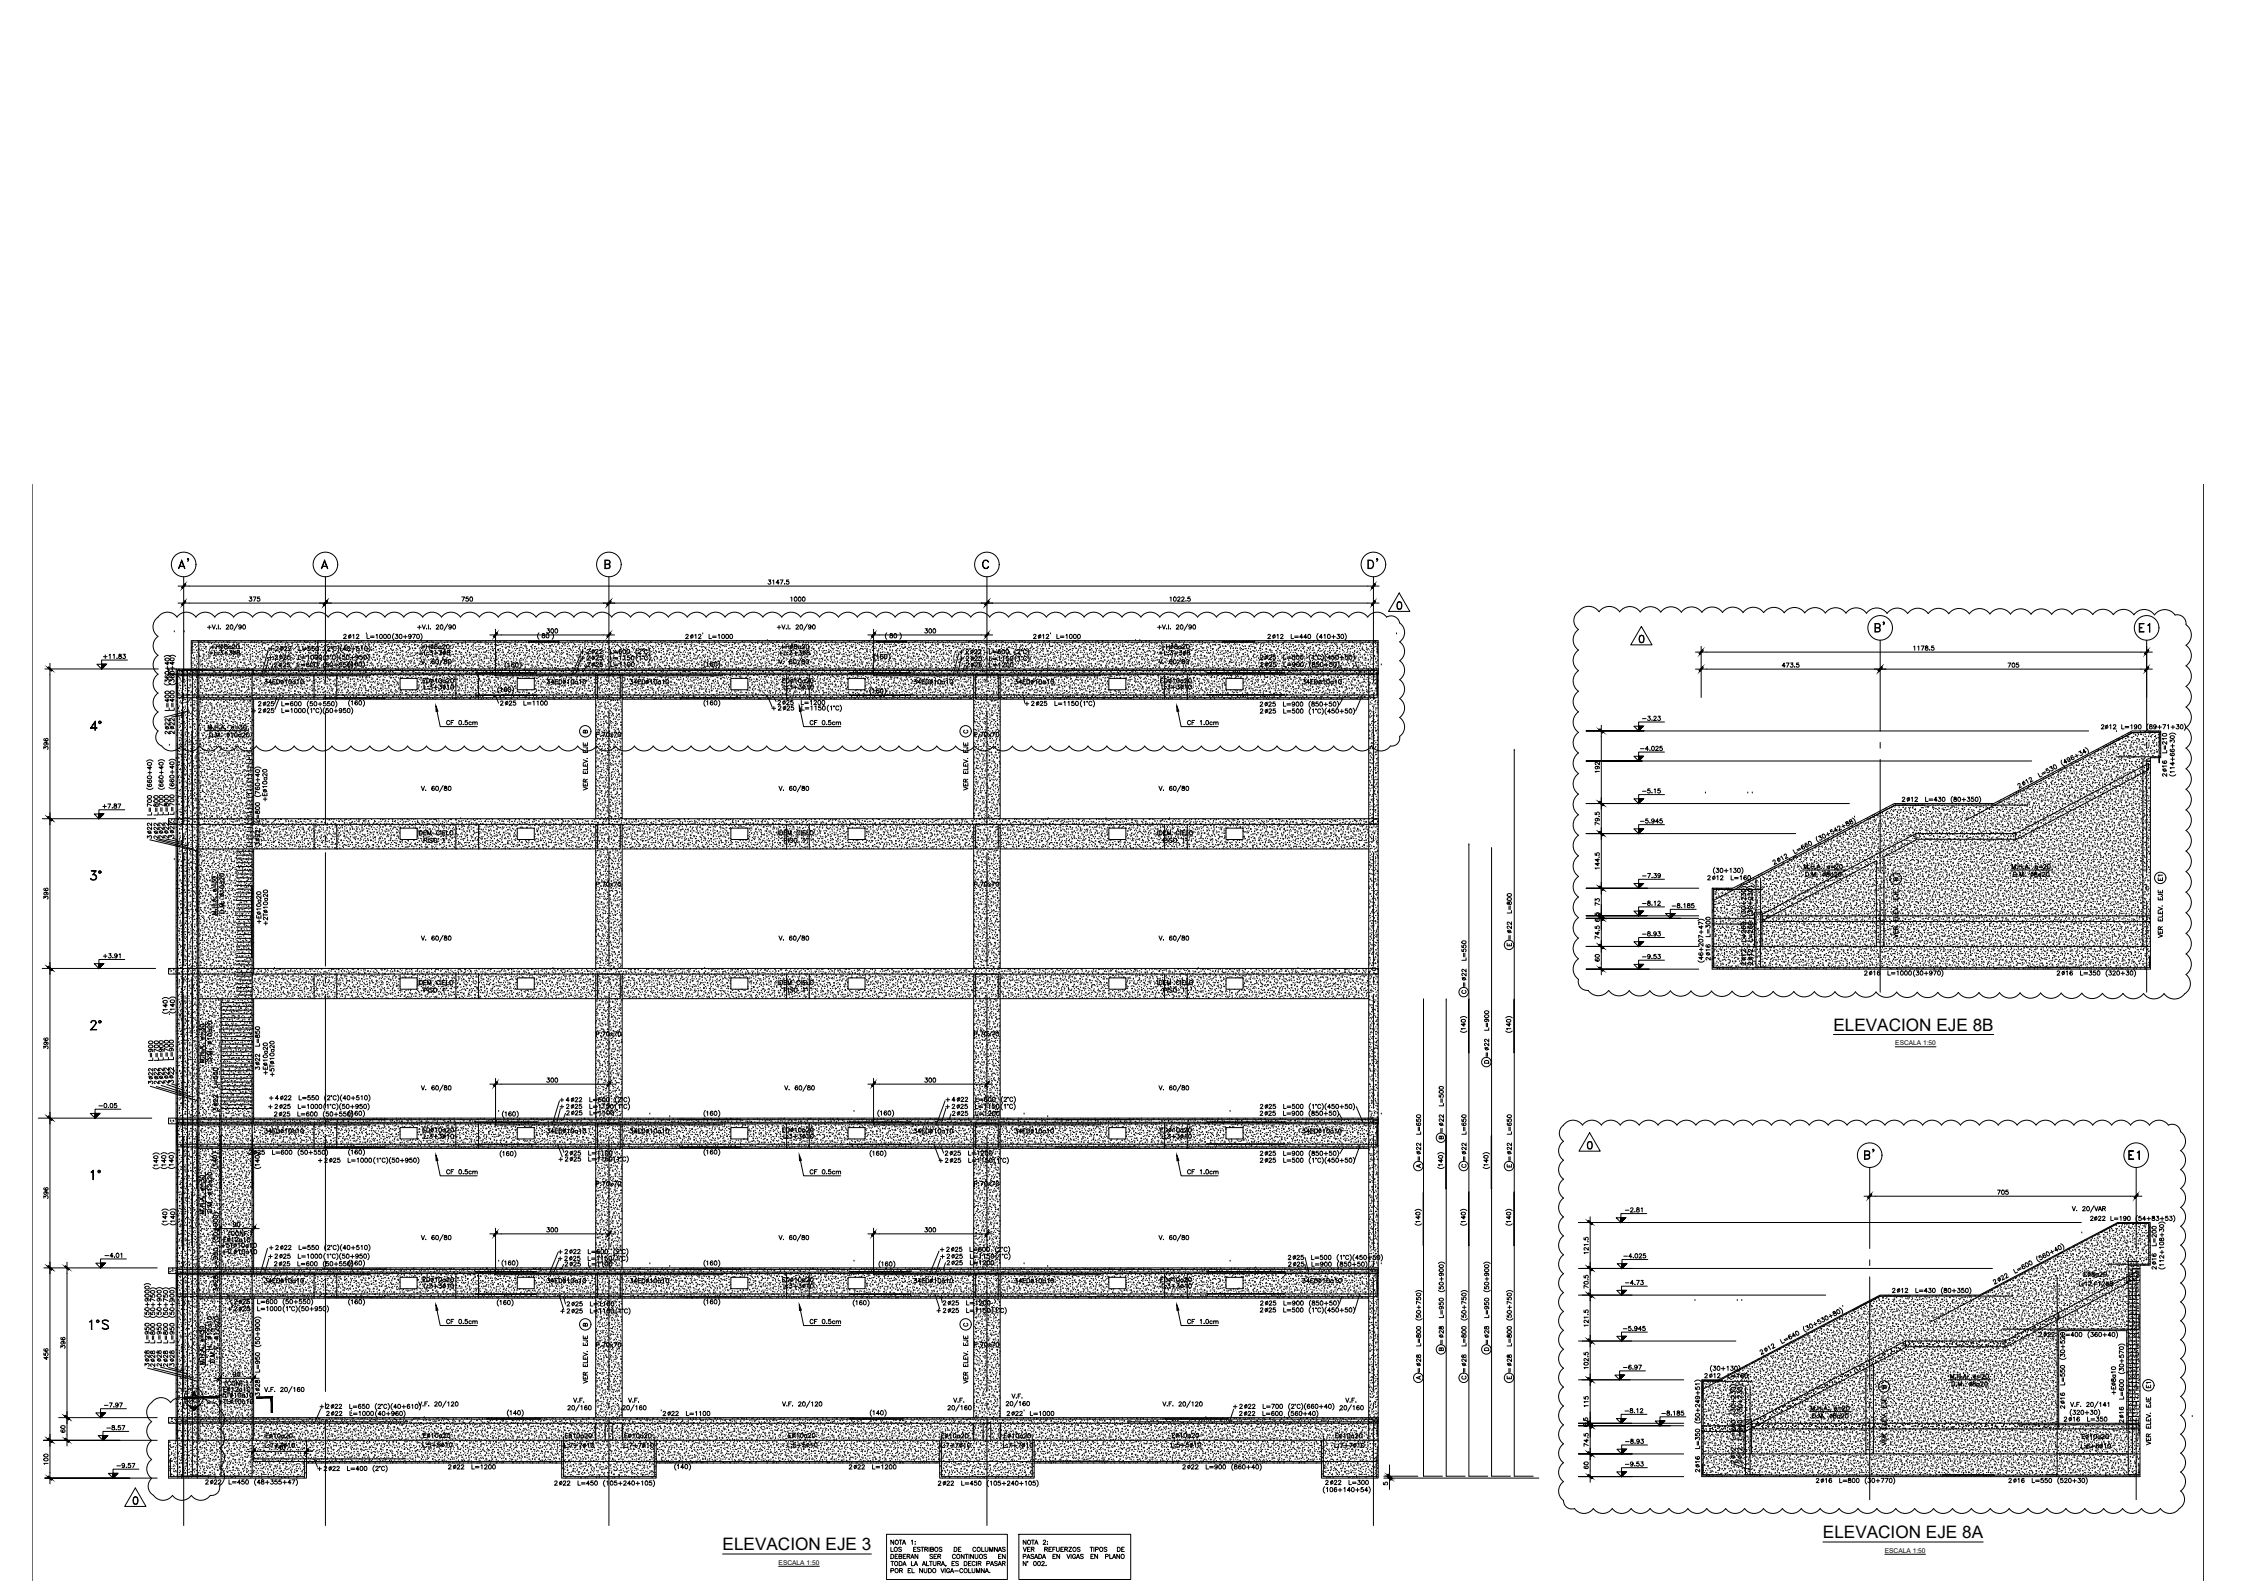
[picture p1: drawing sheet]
<svg xmlns="http://www.w3.org/2000/svg" width="1189mm" height="841mm" viewBox="0 0 1189 841" stroke-linecap="round" stroke-linejoin="round" font-family="sans-serif">
<defs><g id="words">
<g font-size="9.3">
<text x="93" y="302">A'</text>
<text x="730" y="302" transform="rotate(-90 730 302)">D'</text>
<text x="47" y="546">2°</text>
</g>
<g font-size="9.1">
<text x="970" y="545">ELEVACION EJE 8B</text>
<text x="964" y="814">ELEVACION EJE 8A</text>
<text x="382" y="820">ELEVACION EJE 3</text>
</g>
<g font-size="8.8">
<text x="998" y="335" transform="rotate(-90 998 335)">B'</text>
<text x="47" y="388">4°</text>
<text x="47" y="467">3°</text>
<text x="993" y="615" transform="rotate(-90 993 615)">B'</text>
<text x="54" y="625" transform="rotate(-90 54 625)">1°</text>
<text x="47" y="704">1°S</text>
</g>
<g font-size="8.4">
<text x="1131" y="335">E1</text>
<text x="1125" y="615">E1</text>
</g>
<text font-size="7.1" x="1058" y="678">22</text>
<g font-size="6.6">
<text x="1071" y="416">12</text>
<text x="941" y="456">12</text>
<text x="935" y="715">12</text>
<text x="531" y="745">20/160</text>
</g>
<g font-size="5.7">
<text x="488" y="336">300</text>
<text x="314" y="347">22</text>
<text x="322" y="347">L=600</text>
<text x="515" y="347">22</text>
<text x="522" y="347">L=600</text>
<text x="54" y="350">+11.83</text>
<text x="149" y="354">25</text>
<text x="157" y="354">L=600</text>
<text x="268" y="354">160</text>
<text x="515" y="354">25</text>
<text x="523" y="354">L=1200</text>
<text x="264" y="367">160</text>
<text x="461" y="368">160</text>
<text x="93" y="377" transform="rotate(-90 93 377)">L=400</text>
<text x="140" y="375">25</text>
<text x="148" y="375">L=600</text>
<text x="185" y="374">160</text>
<text x="373" y="374">160</text>
<text x="670" y="379">25</text>
<text x="678" y="379">L=500</text>
<text x="868" y="382">-3.23</text>
<text x="93" y="385" transform="rotate(-90 93 385)">22</text>
<text x="121" y="391">10a20</text>
<text x="315" y="391">P.70x70</text>
<text x="515" y="391">P.70x70</text>
<text x="27" y="398" transform="rotate(-90 27 398)">396</text>
<text x="867" y="398">-4.025</text>
<text x="312" y="419" transform="rotate(-90 312 419)">VER ELEV. EJE B</text>
<text x="868" y="421">-5.15</text>
<text x="93" y="432" transform="rotate(-90 93 432)">L=700</text>
<text x="139" y="436" transform="rotate(-90 139 436)">L=800</text>
<text x="867" y="437">-5.945</text>
<text x="93" y="440" transform="rotate(-90 93 440)">22</text>
<text x="139" y="444" transform="rotate(-90 139 444)">22</text>
<text x="223" y="447">PISO 1°</text>
<text x="868" y="466">-7.39</text>
<text x="907" y="467">12</text>
<text x="915" y="467">L=160</text>
<text x="966" y="465">8a20</text>
<text x="1076" y="465">8a20</text>
<text x="120" y="473" transform="rotate(-90 120 473)">10a20</text>
<text x="27" y="477" transform="rotate(-90 27 477)">396</text>
<text x="884" y="482">-8.185</text>
<text x="1145" y="497" transform="rotate(-90 1145 497)">VER ELEV. EJE E1</text>
<text x="925" y="499" transform="rotate(-90 925 499)">L=260</text>
<text x="929" y="499" transform="rotate(-90 929 499)">L=260</text>
<text x="54" y="508">+3.91</text>
<text x="925" y="507" transform="rotate(-90 925 507)">12</text>
<text x="929" y="507" transform="rotate(-90 929 507)">12</text>
<text x="991" y="517">16</text>
<text x="998" y="517">L=1000</text>
<text x="1092" y="517">16</text>
<text x="1100" y="517">L=350</text>
<text x="109" y="547" transform="rotate(-90 109 547)">30</text>
<text x="27" y="556" transform="rotate(-90 27 556)">396</text>
<text x="139" y="555" transform="rotate(-90 139 555)">L=850</text>
<text x="82" y="562" transform="rotate(-90 82 562)">L=900</text>
<text x="93" y="562" transform="rotate(-90 93 562)">L=900</text>
<text x="139" y="562" transform="rotate(-90 139 562)">22</text>
<text x="93" y="569" transform="rotate(-90 93 569)">22</text>
<text x="82" y="570" transform="rotate(-90 82 570)">22</text>
<text x="116" y="576" transform="rotate(-90 116 576)">L=550</text>
<text x="116" y="584" transform="rotate(-90 116 584)">22</text>
<text x="149" y="588">25</text>
<text x="150" y="583">22</text>
<text x="157" y="588">L=1000</text>
<text x="157" y="583">L=550</text>
<text x="303" y="588">25</text>
<text x="311" y="588">L=1150</text>
<text x="507" y="588">25</text>
<text x="515" y="588">L=1150</text>
<text x="670" y="588">25</text>
<text x="678" y="588">L=500</text>
<text x="465" y="591">160</text>
<text x="93" y="618" transform="rotate(-90 93 618)">140</text>
<text x="116" y="618" transform="rotate(-90 116 618)">140</text>
<text x="139" y="618" transform="rotate(-90 139 618)">140</text>
<text x="303" y="612">25</text>
<text x="310" y="612">L=1100</text>
<text x="504" y="612">25</text>
<text x="512" y="612">L=1200</text>
<text x="235" y="622">CF 0.5cm</text>
<text x="428" y="622">CF 0.5cm</text>
<text x="628" y="622">CF 1.0cm</text>
<text x="109" y="627" transform="rotate(-90 109 627)">30</text>
<text x="27" y="635" transform="rotate(-90 27 635)">396</text>
<text x="94" y="648" transform="rotate(-90 94 648)">140</text>
<text x="859" y="642">-2.81</text>
<text x="122" y="650">90</text>
<text x="288" y="653">300</text>
<text x="488" y="653">300</text>
<text x="842" y="664" transform="rotate(-90 842 664)">121.5</text>
<text x="55" y="666">-4.01</text>
<text x="116" y="672" transform="rotate(-90 116 672)">L=950</text>
<text x="149" y="671">25</text>
<text x="157" y="671">L=600</text>
<text x="303" y="671">25</text>
<text x="310" y="671">L=1100</text>
<text x="466" y="671">160</text>
<text x="858" y="667">-4.025</text>
<text x="116" y="679" transform="rotate(-90 116 679)">28</text>
<text x="842" y="683" transform="rotate(-90 842 683)">70.5</text>
<text x="859" y="681">-4.73</text>
<text x="1005" y="685">12</text>
<text x="1013" y="685">L=430</text>
<text x="128" y="695">25</text>
<text x="135" y="695">L=1000</text>
<text x="185" y="691">160</text>
<text x="264" y="691">160</text>
<text x="304" y="692">25</text>
<text x="312" y="692">L=1100</text>
<text x="373" y="691">160</text>
<text x="503" y="696">25</text>
<text x="510" y="696">L=1150</text>
<text x="670" y="695">25</text>
<text x="678" y="695">L=500</text>
<text x="109" y="706" transform="rotate(-90 109 706)">30</text>
<text x="113" y="707" transform="rotate(-90 113 707)">12a10</text>
<text x="117" y="707" transform="rotate(-90 117 707)">12a20</text>
<text x="842" y="703" transform="rotate(-90 842 703)">121.5</text>
<text x="858" y="705">-5.945</text>
<text x="93" y="712" transform="rotate(-90 93 712)">L=950</text>
<text x="1082" y="708">22</text>
<text x="1090" y="708">L=400</text>
<text x="93" y="719" transform="rotate(-90 93 719)">28</text>
<text x="27" y="720" transform="rotate(-90 27 720)">456</text>
<text x="842" y="725" transform="rotate(-90 842 725)">102.5</text>
<text x="858" y="726">-6.97</text>
<text x="139" y="727" transform="rotate(-90 139 727)">L=950</text>
<text x="139" y="735" transform="rotate(-90 139 735)">28</text>
<text x="312" y="733" transform="rotate(-90 312 733)">VER ELEV. EJE B</text>
<text x="1043" y="734">8a20</text>
<text x="842" y="745" transform="rotate(-90 842 745)">115</text>
<text x="859" y="749">-8.12</text>
<text x="878" y="750">-8.185</text>
<text x="969" y="751">8a20</text>
<text x="1096" y="753">16</text>
<text x="1103" y="753">L=350</text>
<text x="145" y="768">140</text>
<text x="842" y="766" transform="rotate(-90 842 766)">74.5</text>
<text x="859" y="765">-8.93</text>
<text x="901" y="767" transform="rotate(-90 901 767)">L=350</text>
<text x="999" y="766" transform="rotate(-90 999 766)">VER ELEV. EJE B'</text>
<text x="27" y="776" transform="rotate(-90 27 776)">100</text>
<text x="357" y="778">140</text>
<text x="842" y="778" transform="rotate(-90 842 778)">60</text>
<text x="859" y="777">-9.53</text>
<text x="901" y="775" transform="rotate(-90 901 775)">16</text>
<text x="113" y="786">22</text>
<text x="120" y="786">L=450</text>
<text x="500" y="787">22</text>
<text x="508" y="787">L=450</text>
</g>
<g font-size="5.3">
<text x="405" y="310">3147.5</text>
<text x="131" y="319">375</text>
<text x="243" y="319">750</text>
<text x="417" y="319">1000</text>
<text x="618" y="319">1022.5</text>
<text x="186" y="339">12</text>
<text x="193" y="339">L=1000</text>
<text x="286" y="339">80</text>
<text x="367" y="339">12</text>
<text x="374" y="339">L=1000</text>
<text x="470" y="339">80</text>
<text x="551" y="339">12</text>
<text x="558" y="339">L=1000</text>
<text x="675" y="339">12</text>
<text x="682" y="339">L=440</text>
<text x="150" y="345">22</text>
<text x="157" y="345">L=550</text>
<text x="412" y="344">+H%%C8a20</text>
<text x="1012" y="345">1178.5</text>
<text x="149" y="350">25</text>
<text x="157" y="350">L=1000</text>
<text x="185" y="353">160</text>
<text x="314" y="354">25</text>
<text x="314" y="350">25</text>
<text x="322" y="354">L=1100</text>
<text x="322" y="350">L=1150</text>
<text x="373" y="353">160</text>
<text x="463" y="350">160</text>
<text x="515" y="351">25</text>
<text x="523" y="351">L=1150</text>
<text x="670" y="350">25</text>
<text x="671" y="354">25</text>
<text x="678" y="354">L=900</text>
<text x="678" y="350">L=500</text>
<text x="942" y="354">473.5</text>
<text x="1062" y="354">705</text>
<text x="139" y="363">34ED%%C10a10</text>
<text x="536" y="363">34ED%%C10a10</text>
<text x="91" y="377" transform="rotate(-90 91 377)">L=400</text>
<text x="268" y="374">25</text>
<text x="276" y="374">L=1100</text>
<text x="415" y="374">25</text>
<text x="416" y="377">25</text>
<text x="423" y="374">L=1200</text>
<text x="423" y="377">L=1150</text>
<text x="549" y="374">25</text>
<text x="557" y="374">L=1150</text>
<text x="670" y="375">25</text>
<text x="678" y="375">L=900</text>
<text x="140" y="378">25</text>
<text x="148" y="378">L=1000</text>
<text x="91" y="385" transform="rotate(-90 91 385)">22</text>
<text x="109" y="387">M.H.A. e=</text>
<text x="126" y="387">30</text>
<text x="235" y="385">CF 0.5cm</text>
<text x="428" y="385">CF 0.5cm</text>
<text x="628" y="385">CF 1.0cm</text>
<text x="1148" y="399" transform="rotate(-90 1148 399)">L=210</text>
<text x="1148" y="407" transform="rotate(-90 1148 407)">16</text>
<text x="847" y="410" transform="rotate(-90 847 410)">192</text>
<text x="513" y="419" transform="rotate(-90 513 419)">VER ELEV. EJE C</text>
<text x="1010" y="425">12</text>
<text x="1018" y="425">L=430</text>
<text x="54" y="429">+7.87</text>
<text x="81" y="432" transform="rotate(-90 81 432)">L=700</text>
<text x="87" y="432" transform="rotate(-90 87 432)">L=700</text>
<text x="90" y="432" transform="rotate(-90 90 432)">L=800</text>
<text x="847" y="438" transform="rotate(-90 847 438)">79.5</text>
<text x="81" y="440" transform="rotate(-90 81 440)">22</text>
<text x="87" y="440" transform="rotate(-90 87 440)">22</text>
<text x="90" y="440" transform="rotate(-90 90 440)">22</text>
<text x="220" y="443">IDEM CIELO</text>
<text x="411" y="443">IDEM CIELO</text>
<text x="612" y="443">IDEM CIELO</text>
<text x="847" y="461" transform="rotate(-90 847 461)">144.5</text>
<text x="954" y="461">M.H.A. e=</text>
<text x="970" y="461">20</text>
<text x="1064" y="461">M.H.A. e=</text>
<text x="1080" y="461">20</text>
<text x="116" y="468" transform="rotate(-90 116 468)">30</text>
<text x="315" y="470">P.70x70</text>
<text x="515" y="470">P.70x70</text>
<text x="116" y="485" transform="rotate(-90 116 485)">M.H.A. e=</text>
<text x="801" y="484" transform="rotate(-90 801 484)">L=800</text>
<text x="847" y="480" transform="rotate(-90 847 480)">73</text>
<text x="868" y="480">-8.12</text>
<text x="847" y="489" transform="rotate(-90 847 489)">6.5</text>
<text x="801" y="492" transform="rotate(-90 801 492)">22</text>
<text x="847" y="498" transform="rotate(-90 847 498)">74.5</text>
<text x="868" y="496">-8.93</text>
<text x="906" y="497" transform="rotate(-90 906 497)">L=300</text>
<text x="777" y="509" transform="rotate(-90 777 509)">L=550</text>
<text x="847" y="510" transform="rotate(-90 847 510)">60</text>
<text x="868" y="508">-9.53</text>
<text x="906" y="504" transform="rotate(-90 906 504)">16</text>
<text x="777" y="518" transform="rotate(-90 777 518)">22</text>
<text x="220" y="522">IDEM CIELO</text>
<text x="223" y="526">PISO 1°</text>
<text x="411" y="522">IDEM CIELO</text>
<text x="414" y="526">PISO 1°</text>
<text x="612" y="522">IDEM CIELO</text>
<text x="615" y="526">PISO 1°</text>
<text x="93" y="536" transform="rotate(-90 93 536)">140</text>
<text x="113" y="551" transform="rotate(-90 113 551)">10a20</text>
<text x="315" y="549">P.70x70</text>
<text x="515" y="549">P.70x70</text>
<text x="789" y="546" transform="rotate(-90 789 546)">L=900</text>
<text x="789" y="555" transform="rotate(-90 789 555)">22</text>
<text x="87" y="562" transform="rotate(-90 87 562)">L=900</text>
<text x="90" y="562" transform="rotate(-90 90 562)">L=700</text>
<text x="87" y="570" transform="rotate(-90 87 570)">22</text>
<text x="90" y="570" transform="rotate(-90 90 570)">22</text>
<text x="288" y="574">300</text>
<text x="488" y="574">300</text>
<text x="52" y="587">-0.05</text>
<text x="141" y="588">+</text>
<text x="295" y="588">+</text>
<text x="303" y="584">22</text>
<text x="311" y="584">L=600</text>
<text x="508" y="584">22</text>
<text x="515" y="584">L=600</text>
<text x="765" y="586" transform="rotate(-90 765 586)">L=500</text>
<text x="149" y="592">25</text>
<text x="157" y="592">L=600</text>
<text x="185" y="591">160</text>
<text x="266" y="592">160</text>
<text x="303" y="591">25</text>
<text x="311" y="591">L=1100</text>
<text x="373" y="591">160</text>
<text x="508" y="591">25</text>
<text x="515" y="591">L=1200</text>
<text x="670" y="591">25</text>
<text x="678" y="591">L=900</text>
<text x="765" y="594" transform="rotate(-90 765 594)">22</text>
<text x="753" y="601" transform="rotate(-90 753 601)">L=650</text>
<text x="777" y="601" transform="rotate(-90 777 601)">L=650</text>
<text x="801" y="601" transform="rotate(-90 801 601)">L=650</text>
<text x="135" y="612">25</text>
<text x="143" y="612">L=600</text>
<text x="185" y="612">160</text>
<text x="373" y="612">160</text>
<text x="753" y="610" transform="rotate(-90 753 610)">22</text>
<text x="777" y="610" transform="rotate(-90 777 610)">22</text>
<text x="801" y="610" transform="rotate(-90 801 610)">22</text>
<text x="175" y="616">25</text>
<text x="183" y="616">L=1000</text>
<text x="265" y="612">160</text>
<text x="303" y="615">25</text>
<text x="310" y="615">L=1150</text>
<text x="461" y="612">160</text>
<text x="504" y="616">25</text>
<text x="512" y="616">L=1150</text>
<text x="670" y="612">25</text>
<text x="670" y="616">25</text>
<text x="678" y="612">L=900</text>
<text x="678" y="616">L=500</text>
<text x="315" y="628">P.70x70</text>
<text x="515" y="628">P.70x70</text>
<text x="113" y="631" transform="rotate(-90 113 631)">12a20</text>
<text x="1056" y="633">705</text>
<text x="150" y="662">22</text>
<text x="157" y="662">L=550</text>
<text x="303" y="664">22</text>
<text x="310" y="664">L=600</text>
<text x="504" y="663">25</text>
<text x="512" y="663">L=600</text>
<text x="1142" y="660" transform="rotate(-90 1142 660)">L=200</text>
<text x="149" y="667">25</text>
<text x="157" y="667">L=1000</text>
<text x="185" y="670">160</text>
<text x="266" y="670">160</text>
<text x="302" y="668">25</text>
<text x="310" y="668">L=1150</text>
<text x="373" y="670">160</text>
<text x="505" y="670">25</text>
<text x="505" y="667">25</text>
<text x="513" y="670">L=1200</text>
<text x="513" y="667">L=1150</text>
<text x="685" y="667">25</text>
<text x="685" y="671">25</text>
<text x="693" y="671">L=900</text>
<text x="693" y="667">L=500</text>
<text x="1142" y="668" transform="rotate(-90 1142 668)">16</text>
<text x="139" y="680">34ED%%C10a10</text>
<text x="536" y="680">34ED%%C10a10</text>
<text x="120" y="695">+</text>
<text x="128" y="691">25</text>
<text x="135" y="691">L=600</text>
<text x="304" y="696">25</text>
<text x="312" y="696">L=1150</text>
<text x="452" y="691">160</text>
<text x="503" y="691">25</text>
<text x="510" y="691">L=1200</text>
<text x="671" y="691">25</text>
<text x="678" y="691">L=900</text>
<text x="235" y="701">CF 0.5cm</text>
<text x="428" y="701">CF 0.5cm</text>
<text x="628" y="701">CF 1.0cm</text>
<text x="765" y="698" transform="rotate(-90 765 698)">L=950</text>
<text x="789" y="698" transform="rotate(-90 789 698)">L=950</text>
<text x="765" y="707" transform="rotate(-90 765 707)">28</text>
<text x="789" y="707" transform="rotate(-90 789 707)">28</text>
<text x="80" y="712" transform="rotate(-90 80 712)">L=950</text>
<text x="86" y="712" transform="rotate(-90 86 712)">L=950</text>
<text x="90" y="712" transform="rotate(-90 90 712)">L=800</text>
<text x="315" y="714">P.70x70</text>
<text x="515" y="714">P.70x70</text>
<text x="753" y="713" transform="rotate(-90 753 713)">L=800</text>
<text x="777" y="713" transform="rotate(-90 777 713)">L=800</text>
<text x="801" y="713" transform="rotate(-90 801 713)">L=800</text>
<text x="36" y="714" transform="rotate(-90 36 714)">396</text>
<text x="80" y="719" transform="rotate(-90 80 719)">28</text>
<text x="86" y="719" transform="rotate(-90 86 719)">28</text>
<text x="90" y="719" transform="rotate(-90 90 719)">28</text>
<text x="115" y="722" transform="rotate(-90 115 722)">D.M.</text>
<text x="753" y="721" transform="rotate(-90 753 721)">28</text>
<text x="777" y="721" transform="rotate(-90 777 721)">28</text>
<text x="801" y="721" transform="rotate(-90 801 721)">28</text>
<text x="122" y="729">90</text>
<text x="906" y="730">12</text>
<text x="913" y="730">L=160</text>
<text x="1031" y="730">M.H.A. e=</text>
<text x="1048" y="730">20</text>
<text x="513" y="733" transform="rotate(-90 513 733)">VER ELEV. EJE C</text>
<text x="1094" y="734" transform="rotate(-90 1094 734)">L=550</text>
<text x="534" y="741">V.F.</text>
<text x="1094" y="741" transform="rotate(-90 1094 741)">16</text>
<text x="1125" y="741" transform="rotate(-90 1125 741)">L=600</text>
<text x="54" y="745">-7.97</text>
<text x="176" y="746">22</text>
<text x="184" y="746">L=650</text>
<text x="269" y="750">140</text>
<text x="461" y="750">140</text>
<text x="660" y="746">22</text>
<text x="667" y="746">L=700</text>
<text x="957" y="747">M.H.A. e=</text>
<text x="974" y="747">20</text>
<text x="1125" y="749" transform="rotate(-90 1125 749)">16</text>
<text x="176" y="750">22</text>
<text x="184" y="750">L=1000</text>
<text x="355" y="750">22</text>
<text x="362" y="750">L=1100</text>
<text x="537" y="750">22</text>
<text x="544" y="750">L=1000</text>
<text x="659" y="750">22</text>
<text x="667" y="750">L=600</text>
<text x="36" y="759" transform="rotate(-90 36 759)">60</text>
<text x="56" y="757">-8.57</text>
<text x="919" y="763" transform="rotate(-90 919 763)">L=260</text>
<text x="923" y="763" transform="rotate(-90 923 763)">L=260</text>
<text x="1139" y="766" transform="rotate(-90 1139 766)">VER ELEV. EJE E1</text>
<text x="919" y="770" transform="rotate(-90 919 770)">12</text>
<text x="923" y="770" transform="rotate(-90 923 770)">12</text>
<text x="61" y="778">-9.57</text>
<text x="175" y="779">22</text>
<text x="183" y="779">L=400</text>
<text x="241" y="778">22</text>
<text x="249" y="778">L=1200</text>
<text x="453" y="778">22</text>
<text x="461" y="778">L=1200</text>
<text x="629" y="778">22</text>
<text x="637" y="778">L=900</text>
<text x="965" y="785">16</text>
<text x="973" y="785">L=800</text>
<text x="1067" y="785">16</text>
<text x="1074" y="785">L=550</text>
<text x="297" y="787">22</text>
<text x="305" y="787">L=450</text>
<text x="705" y="786">22</text>
<text x="713" y="786">L=300</text>
</g>
<g font-size="4.9">
<text x="141" y="350">+</text>
<text x="507" y="351">+</text>
<text x="407" y="377">+</text>
<text x="542" y="374">+</text>
<text x="77" y="445">3</text>
<text x="80" y="445">2</text>
<text x="89" y="444">3</text>
<text x="920" y="512">2</text>
<text x="785" y="564">D</text>
<text x="78" y="575">3</text>
<text x="81" y="575">2</text>
<text x="86" y="574">2</text>
<text x="295" y="584">+</text>
<text x="500" y="584">+</text>
<text x="168" y="616">+</text>
<text x="295" y="615">+</text>
<text x="496" y="616">+</text>
<text x="749" y="619">A</text>
<text x="773" y="619">C</text>
<text x="142" y="662">+</text>
<text x="295" y="664">+</text>
<text x="141" y="667">+</text>
<text x="295" y="668">+</text>
<text x="497" y="667">+</text>
<text x="1138" y="673">2</text>
<text x="296" y="696">+</text>
<text x="761" y="716">B</text>
<text x="785" y="716">D</text>
<text x="749" y="731">A</text>
<text x="168" y="746">+</text>
<text x="652" y="746">+</text>
<text x="1120" y="754">2</text>
<text x="167" y="779">+</text>
<text x="896" y="780">2</text>
</g>
<g font-size="4.4">
<text x="86" y="389">2</text>
<text x="89" y="389">2</text>
<text x="1143" y="412">2</text>
<text x="83" y="444">2</text>
<text x="86" y="444">2</text>
<text x="134" y="448">3</text>
<text x="797" y="502">E</text>
<text x="902" y="509">2</text>
<text x="924" y="512">2</text>
<text x="773" y="527">C</text>
<text x="134" y="567">3</text>
<text x="83" y="574">2</text>
<text x="89" y="574">3</text>
<text x="112" y="589">3</text>
<text x="761" y="604">B</text>
<text x="797" y="618">E</text>
<text x="112" y="684">3</text>
<text x="76" y="724">3</text>
<text x="79" y="724">2</text>
<text x="82" y="724">2</text>
<text x="86" y="724">2</text>
<text x="89" y="724">3</text>
<text x="773" y="731">C</text>
<text x="797" y="731">E</text>
<text x="134" y="739">3</text>
<text x="1089" y="746">2</text>
<text x="915" y="775">2</text>
<text x="919" y="775">2</text>
</g>
<g font-size="4">
<text x="88" y="619">(</text>
<text x="111" y="619">(</text>
<text x="134" y="619">(</text>
<text x="760" y="619">(</text>
<text x="784" y="619">(</text>
<text x="748" y="649">(</text>
<text x="772" y="649">(</text>
<text x="796" y="649">(</text>
</g>
<g font-size="3.5">
<text x="85" y="530">)</text>
<text x="89" y="529">)</text>
<text x="85" y="537">(</text>
<text x="89" y="537">(</text>
<text x="772" y="540">)</text>
<text x="796" y="540">)</text>
<text x="772" y="547">(</text>
<text x="796" y="547">(</text>
<text x="1003" y="553">ESCALA 1:50</text>
<text x="80" y="612">)</text>
<text x="84" y="612">)</text>
<text x="88" y="612">)</text>
<text x="111" y="612">)</text>
<text x="134" y="612">)</text>
<text x="760" y="612">)</text>
<text x="784" y="612">)</text>
<text x="80" y="619">(</text>
<text x="84" y="619">(</text>
<text x="85" y="641">)</text>
<text x="89" y="641">)</text>
<text x="748" y="642">)</text>
<text x="772" y="642">)</text>
<text x="796" y="642">)</text>
<text x="85" y="649">(</text>
<text x="89" y="649">(</text>
<text x="997" y="821">ESCALA 1:50</text>
<text x="412" y="828">ESCALA 1:50</text>
</g>
<text font-size="2.6" x="101" y="743">-</text>
</g></defs>
<!-- layer: RLA-FORMATO -->
<path d="M17 256v580M1166 256v580" fill="none" stroke="#000" stroke-width=".53"/>
<!-- layer: EJE 8B$0$RLE-TITULO -->
<path d="M970 547h85M1003 554h21" fill="none" stroke="#000" stroke-width=".53"/>
<!-- layer: EJE 8B$0$RLA-TEXTOS-FE -->
<g fill="none" stroke="#000" stroke-width=".53">
<path d="M1002 463h.1M1002 480l2 1-2 1M1002 475v1h2v-1M1002 473h2v1h-1M1002 471v1h2v-1M1003 465v-1l1 1v1h-2v-2h1v2M1003 471v1M1003 475v1M1004 479h.1M1002 494l2 1-2 1M1002 492v2h2v-2M1002 486v1h2v-1"/>
<path d="M1002 482v1h2v-1M1003 492v-2h-1v2h2M1003 482v1M1003 486v1M1003 493v1M1004 484v1h-2M1004 490l-1 1"/>
<circle cx="1003" cy="465" r="3"/>
</g>
<!-- layer: EJE 8B$0$RLA-FE -->
<g fill="none" stroke="#000" stroke-width=".53">
<path d="M1097 400h-1a1 1 0 0 0 0 1 1 1 0 0 0 1 0 .7 .7 0 0 0 0-1 .7 .7 0 0 0-1 1M1098 399l1 2M1100 399l-2 1M1100 398l1-1v1a.8 .8 0 0 1 1 1 1 1 0 0 1-2 0M1103 395a2.3 2.3 0 0 1 2 4M1104 397l-2 1v-2l2 2M1112 384v-1l1 1-1 2h1M1115 383l-1 3M1116 384l1-1v3M1118 384l1-1v1l-1 2h2M1120 387h.1M1123 383v3h1"/>
<path d="M1124 384h2M1124 385h2M1127 384l1-1v3M1131 384a.7 .7 0 0 1-1 1 .7 .7 0 0 1-1-1 .7 .7 0 0 1 1 0v1h-1M1135 388h-7l-88 46M1136 387h6v16v-3h-22M1137 383a2.3 2.3 0 0 0 0 3M1137 383v1l2 1a.7 .7 0 0 1-1 1 .7 .7 0 0 1-1-1l2-1zM1141 384a.7 .7 0 0 1-1 1 .7 .7 0 0 1 0-1 .7 .7 0 0 1 1 0l-1 1M1142 385h2M1143 384v2M1144 383h2l-1 3"/>
<path d="M1147 384v-1v3M1148 389a2.3 2.3 0 0 1 3 0M1148 393v-2l1 1a.8 .8 0 0 1 1-1 1 1 0 0 1 0 2M1149 398l-1 1a1 1 0 0 0 1 1 1.1 1.1 0 0 0 1-2 .7 .7 0 0 0-1 1 .7 .7 0 0 0 1 1M1149 396h-1a1.1 1.1 0 0 0 1 2 1.1 1.1 0 0 0 1-2 .7 .7 0 0 0-1 1 .7 .7 0 0 0 1 1M1149 395h1M1149 385h2M1149 394v1M1150 384v2M1152 383h1l-1 1a.7 .7 0 0 1 1 1 1 1 0 0 1-2 0M1156 383a2.3 2.3 0 0 1 0 3M902 419h.1"/>
<path d="M925 419h.1M927 419h.1M1068 415h1l-1 2 2-1M1078 409l1 2 1-1M1082 408l-2 1M1082 409l-1 1M1083 406l-1 1 1 1a.8 .8 0 0 1 1-1 .8 .8 0 0 1 0 1 .8 .8 0 0 1-1 1M1084 406l1-1v1a.7 .7 0 0 1 1 1 .7 .7 0 0 1 0 1 .7 .7 0 0 1-1 0M1091 402a2.3 2.3 0 0 0 1 3M1094 403h-2v-1l1 2M1095 401a.7 .7 0 0 1-1 1 .7 .7 0 0 1 0-1 .7 .7 0 0 1 1 0v2h-1M1148 410a2.3 2.3 0 0 0 3 0"/>
<path d="M1149 402h1M1149 401v2M1150 403v2l-2-1h2M1150 408h-2l1 1M1150 406h-2l1 1M969 439h-1l1 1a.8 .8 0 0 1 1 0 .8 .8 0 0 1 0 1 .8 .8 0 0 1-1 0M972 439l-1 1v-2l1 2M972 438l1-1v2h1M975 436l1 2M976 437h-1M977 435v1a.9 .9 0 0 1 1-1 .9 .9 0 0 1 0 1l-1 1 1-2zM979 434v1h1a.7 .7 0 0 1 0 1 .7 .7 0 0 1-1-1l1-1z"/>
<path d="M980 433a2.3 2.3 0 0 1 1 3M981 432h.1M1006 422h1h1l-2 2h2M1019 426h-16l-96 50v6M1033 421a2.3 2.3 0 0 0 0 4M1034 422a.9 .9 0 0 1 1 1 .9 .9 0 0 1 0 1h-1v-1l1-1zM1038 423h2M1039 422v2M1040 434h.1M1041 422h1v1a.8 .8 0 0 1 0 1 .8 .8 0 0 1-1 0M1044 422h-1v1a.8 .8 0 0 1 1 0 .8 .8 0 0 1 0 1 .8 .8 0 0 1-1 0M1047 421a2.3 2.3 0 0 1 0 4"/>
<path d="M1073 426h.1M1073 426h-70l-14 7M1095 421h.1M907 459a2.3 2.3 0 0 0 0 3M908 459h1v1a.8 .8 0 0 1 0 1 .8 .8 0 0 1-1 0M913 460v2M915 460l1-1v3M917 459h2l-1 1a.8 .8 0 0 1 0 1 .8 .8 0 0 1-1 0M921 459a2.3 2.3 0 0 1 0 3M938 456l1-1v2h1M949 450l1 2 1-1M952 449l-1 1"/>
<path d="M953 449l-2 1M954 447a1 1 0 0 0-1 1 1.1 1.1 0 0 0 2 1 .7 .7 0 0 0-1-1 .7 .7 0 0 0-1 1M956 446a1 1 0 0 0-1 1 1.1 1.1 0 0 0 2 1 .7 .7 0 0 0-1-1 .7 .7 0 0 0-1 1M961 443a2.3 2.3 0 0 0 2 3M962 443l1-1v1a.7 .7 0 0 1 1 1 .7 .7 0 0 1-1 0M967 440l1 2M968 441l-2 1M904 464v-1l1 1-2 1h2M916 470h-9v42h9M921 470a2.3 2.3 0 0 1 3 0M921 474v-1h1a.8 .8 0 0 1 1 0 .8 .8 0 0 1 0 1M922 478h2"/>
<path d="M923 477v2M924 475v1l-2-1-1 1h1M925 469a2.3 2.3 0 0 1 3 0M925 474v-2l1 1a.8 .8 0 0 1 1-1 1 1 0 0 1 0 2M925 478h2M926 477v2M927 474v2l-2-1 1 1M929 466v46h8M931 466h.1M931 466v46M932 471h.1M932 471h-26v6"/>
<path d="M999 466h.1M898 487a2.3 2.3 0 0 1 4 0M899 493h2M900 490v1l-1-1h2M901 499v1l-2-1v1M901 496l-2-1v1M901 489l-2-1v1M921 484a2.3 2.3 0 0 0 3 0M921 483v-1h1a.8 .8 0 0 1 1 0 .8 .8 0 0 1 0 1M925 484a2.3 2.3 0 0 0 3 0M925 483v-1h1a.7 .7 0 0 1 1 0 .7 .7 0 0 1 0 1M898 508a2.3 2.3 0 0 0 4 0"/>
<path d="M899 504a1 1 0 0 0 1 1 1 1 0 0 0 1-1 .7 .7 0 0 0-1 0 .7 .7 0 0 0 0 1M899 502h2M900 506v2l-1-2h2M906 506v6h194M987 514h1l-2 2h2M1014 514h1a1 1 0 0 1 0 2 .7 .7 0 0 1-1-1M1018 515h2M1019 514v2M1022 514a.7 .7 0 0 1-1 1 .7 .7 0 0 1 0-1 .7 .7 0 0 1 1 0v2l-1-1M1023 514h1l-1 2M1027 513a2.3 2.3 0 0 1 0 4M1073 512h.1"/>
<path d="M1073 512h27M1088 514h1h1l-2 2h2M1115 513a2.3 2.3 0 0 0 0 4M1116 514h1h-1a.7 .7 0 0 1 1 1 .7 .7 0 0 1 0 1 .7 .7 0 0 1-1-1M1118 514h1l-1 2h1M1122 515h2M1123 514v2M1125 514h1a1 1 0 0 1 0 2 .7 .7 0 0 1-1-1M1129 513a2.3 2.3 0 0 1 0 4M1137 506v6h-64"/>
<circle cx="1115" cy="384" r=".7"/>
<circle cx="1132" cy="384" r="1"/>
<circle cx="1149" cy="390" r="1"/>
<circle cx="1154" cy="384" r="1"/>
<circle cx="1087" cy="406" r="1"/>
<circle cx="1037" cy="423" r="1"/>
<circle cx="1046" cy="423" r="1"/>
<circle cx="958" cy="446" r="1"/>
<circle cx="965" cy="442" r="1"/>
<circle cx="911" cy="460" r="1"/>
<circle cx="920" cy="460" r="1"/>
<circle cx="922" cy="471" r="1"/>
<circle cx="926" cy="471" r="1"/>
<circle cx="900" cy="498" r="1"/>
<circle cx="922" cy="480" r="1"/>
<circle cx="926" cy="480" r="1"/>
<circle cx="1017" cy="515" r="1"/>
<circle cx="1026" cy="515" r="1"/>
<circle cx="1121" cy="515" r="1"/>
<circle cx="1128" cy="515" r="1"/>
</g>
<!-- layer: 0 -->
<g fill="none" stroke="#000" stroke-width=".53">
<path d="M24 354h60M67 349h-13v5l-3-3h5l-2 3 2-3h-2v3M881 398h-14v5l-3-3h5l-2 3 2-3h-2v3M881 382h-14v5l-3-3h5l-2 3 2-3h-2v3M1143 394v-7h-14l-15 8M22 433h60M66 428h-14v5l-2-2h5l-3 2 3-2h-3v2M881 436h-14v5l-3-3h5l-2 3 2-3h-2v3M881 420h-14v5l-3-2h5l-2 2 2-2h-2v2M881 465h-14v5l-3-3h5l-2 3 2-3h-2v3M881 480h-14v4l-3-2h5l-2 2 2-2h-2v2M881 496h-14v5l-3-3h5l-2 3 2-3h-2v3"/>
<path d="M897 481h-13v5l-3-3h5l-2 3 2-3h-2v3M22 512h60M66 508h-14v4l-2-2h5l-3 2 3-2h-3v2M881 508h-14v5l-3-3h5l-2 3 2-3h-2v3M20 591h60M64 587h-14v4l-2-2h5l-3 2 3-2h-3v2M871 642h-13v5l-3-3h5l-2 3 2-3h-2v3M1111 652l9-5h17v10M23 671h60M67 666h-14v5l-2-3h5l-3 3 3-3h-3v3M872 666h-14v5l-2-3h5l-3 3 3-3h-3v3M872 680h-14v5l-3-2h5l-2 2 2-2h-2v2"/>
<path d="M872 705h-14v4l-3-2h5l-2 2 2-2h-2v2M871 725h-14v5l-3-3h5l-2 3 2-3h-2v3M31 750h52M67 745h-14v5l-2-3h5l-3 3 3-3h-3v3M68 757h-14v5l-2-3h5l-3 3 3-3h-3v3M871 748h-13v5l-3-3h5l-2 3 2-3h-2v3M892 749h-14v5l-2-2h5l-3 2 3-2h-3v2M73 777h-13v5l-3-3h5l-2 3 2-3h-2v3M872 776h-14v5l-3-2h5l-2 2 2-2h-2v2M872 764h-14v5l-2-2h5l-3 2 3-2h-3v2M732 782h82M732 781h18"/>
</g>
<!-- layer: EJE 8B$0$RLA-ACHURADO -->
<g fill="none" stroke="#000" stroke-width=".53">
<path d="M1104 400h1M1106 400h.1M1107 398h1M1107 400h1M1108 399h.1M1108 399h1M1109 397v1M1109 400h-1M1109 397h1M1110 399h.1M1110 397h.1M1110 396v1"/>
<path d="M1110 400h1M1111 397h1M1111 399h1M1112 397h.1M1112 399h.1M1112 398h.1M1112 398h1M1113 396v1M1113 395h.1M1113 399v1M1113 398h.1M1113 396h1"/>
<path d="M1114 394h.1M1114 395h1M1114 399h1M1114 398h1M1115 400h.1M1115 396h.1M1115 397h.1M1115 395h.1M1115 396h1M1115 398h1M1115 398h.1M1116 399v1"/>
<path d="M1116 397h1M1116 400h1M1117 395h.1M1117 394h-1M1117 393h.1M1117 395v1M1117 399h.1M1117 395h1M1118 399h.1M1118 393v1M1118 395v1M1118 398h.1"/>
<path d="M1118 392h.1M1118 397v1M1118 395h.1M1118 394h1M1118 398h1M1119 399h-1M1119 394h.1M1119 393h.1M1119 391h.1M1119 398h1M1119 395h1M1119 397h1"/>
<path d="M1119 400h1M1120 391h.1M1121 392h.1M1121 396h.1M1121 399h.1M1121 397l-1 1M1121 396v1M1121 391h.1M1121 395h.1M1121 393l1 1M1122 391h.1M1122 394h.1"/>
<path d="M1122 400h.1M1122 393l-1 1M1122 395h.1M1122 397h.1M1122 396h.1M1123 393h.1M1123 397h.1M1123 400h-1M1123 389h.1M1123 394h.1M1123 391h.1M1124 394h.1"/>
<path d="M1124 396h.1M1124 399h.1M1124 392h-1M1124 398h-1M1124 398h.1M1124 392h.1M1124 394v1M1124 396l1 1M1124 391h1M1125 391h.1M1125 395h.1M1125 398h.1"/>
<path d="M1125 394h.1M1125 389h.1M1125 392h.1M1125 400h.1M1125 395v1M1125 392l1 1M1126 390h.1M1126 399h.1M1126 397h.1M1126 398h.1M1126 388h.1M1126 400h.1"/>
<path d="M1126 391v1M1127 389h.1M1127 392h.1M1127 396h.1M1127 400h.1M1127 395h.1M1127 394h.1M1127 397v1M1127 399v1M1127 394h1M1127 395v1M1127 387l1 1"/>
<path d="M1128 393h.1M1128 395h.1M1128 398h.1M1128 390h.1M1128 392h.1M1128 397h.1M1128 395l1 1M1129 391l-1 1M1129 390h.1M1129 394h.1M1129 397h.1M1129 400h.1"/>
<path d="M1129 388h.1M1129 393h.1M1129 399h.1M1130 389h.1M1130 392h.1M1130 398h.1M1130 400h.1M1130 387v1M1130 395h.1M1130 397h.1M1130 392v1M1130 391h1"/>
<path d="M1131 393h.1M1131 396h-1M1131 388h.1M1131 391h.1M1131 395h.1M1131 399h.1M1131 389v1M1131 398v1M1132 388l-1 1M1132 392h.1M1132 394h.1M1132 397h.1"/>
<path d="M1132 391h.1M1132 396h.1M1132 395h.1M1133 388v1M1133 387h-1M1133 393h.1M1133 396h.1M1133 400h.1M1133 396v1M1133 388h.1M1133 398h.1M1133 394h.1"/>
<path d="M1133 396h1M1134 398h.1M1134 391h-1M1134 388h.1M1134 391h.1M1134 397h.1M1134 399h.1M1134 389h.1M1134 387h.1M1134 392h.1M1134 394h.1M1134 400h.1"/>
<path d="M1135 397l-1 1M1135 394h.1M1135 390h.1M1135 398h.1M1135 387h.1M1135 399h.1M1135 388v1M1135 391l1 1M1136 390h-1M1136 396h-1M1136 391h.1M1136 393h.1"/>
<path d="M1136 396h.1M1136 393v1M1136 397h.1M1136 399h1M1137 395v1M1137 400h.1M1137 388h.1M1137 395h.1M1137 399h.1M1137 391v1M1137 389h.1M1137 394h.1"/>
<path d="M1137 392h.1M1137 393h.1M1137 387h1M1138 397h.1M1138 390h.1M1138 396h.1M1138 398h.1M1138 387v1M1138 389h.1M1138 394l1 1M1139 398l-1 1M1139 389h.1"/>
<path d="M1139 393h.1M1139 397h.1M1139 400h.1M1139 387h.1M1139 392h.1M1140 398v1M1140 392v1M1140 394v1M1140 390h.1M1140 392h.1M1140 397h.1M1140 391h.1"/>
<path d="M1140 398h.1M1140 395h.1M1140 387v1M1140 388h.1M1140 390h1M1141 389h-1M1141 394h.1M1141 398h.1M1141 390v1M1141 393h.1M1141 396v1M1141 397v1"/>
<path d="M1067 419h.1M1068 419h.1M1069 418h.1M1069 419v1M1070 420h.1M1070 418v1M1071 418h.1M1072 419h.1M1072 420h.1M1072 418h.1M1073 419h.1M1075 419h.1"/>
<path d="M1076 420h.1M1076 418h.1M1076 418v1M1076 419h.1M1078 418v1M1078 419h.1M1079 416h.1M1079 418h.1M1079 414h1M1080 413h.1M1080 417h.1M1080 414h.1"/>
<path d="M1080 416h1M1081 412h.1M1081 415h.1M1081 417h.1M1081 413h.1M1081 418v1M1082 420h.1M1082 411h.1M1082 414h.1M1082 418h.1M1082 419h.1M1082 413h.1"/>
<path d="M1082 417h1M1082 411l1 1M1083 414h.1M1083 414h-1M1083 415h.1M1083 417h.1M1083 416h.1M1083 419v1M1083 419h1M1084 410h.1M1084 412h.1M1084 416h.1"/>
<path d="M1084 419h.1M1084 417v1M1084 415v1M1085 419h-1M1085 411h.1M1085 414h.1M1085 414l1 1M1085 413v1M1086 417h.1M1086 411h-1M1086 419h.1M1086 413h.1"/>
<path d="M1086 415h.1M1086 409v1M1086 412h.1M1087 418h-1M1087 409l-1 1M1087 415h.1M1087 411h.1M1087 414h.1M1087 416h.1M1087 419h.1M1088 412h.1M1088 414h.1"/>
<path d="M1088 411h.1M1088 418h.1M1088 417v1M1088 415h.1M1088 416v1M1088 420h1M1089 416h.1M1089 410h.1M1089 412v1M1089 408h.1M1089 413h.1M1089 419h.1"/>
<path d="M1089 415h.1M1089 409h.1M1089 411h.1M1090 407v1M1090 412l-1 1M1090 418v1M1090 418h.1M1090 416h.1M1090 409h.1M1090 412h.1M1090 420h.1M1090 410v1"/>
<path d="M1090 407h.1M1090 415h1M1091 408v1M1091 414v1M1091 408h.1M1091 412h.1M1091 407h.1M1091 413h.1M1091 415h.1M1091 418h.1M1091 416h.1M1092 419h.1"/>
<path d="M1092 413h.1M1092 415v1M1092 408h.1M1092 418v1M1092 418h.1M1092 410v1M1092 406h.1M1092 410h.1M1092 414h.1M1092 417h.1M1092 412h.1M1092 420h.1"/>
<path d="M1092 410l1 1M1093 407h.1M1093 409h.1M1093 412h.1M1093 418h1M1093 413v1M1093 414v1M1093 406h.1M1093 416h.1M1094 408h-1M1094 406h.1M1094 411h.1"/>
<path d="M1094 417h.1M1094 408h.1M1094 415h.1M1094 419h.1M1094 410v1M1095 416h.1M1095 412h-1M1095 418v1M1095 415h.1M1095 413h.1M1095 409h.1M1095 419h.1"/>
<path d="M1095 406h.1M1095 412h.1M1095 414h.1M1095 417h.1M1095 411h.1M1095 413l1 1M1095 406v1M1095 407l1 1M1096 404h.1M1096 408h.1M1096 406h.1M1096 416v1"/>
<path d="M1096 405h.1M1096 409h.1M1096 416h.1M1096 415h.1M1096 413h.1M1096 409h1M1097 416l-1 1M1097 414h.1M1097 404h.1M1097 406h.1M1097 408h.1M1097 411h.1"/>
<path d="M1097 417h.1M1097 419h.1M1097 406v1M1097 405h.1M1098 419h.1M1098 409h-1M1098 412v1M1098 418h.1M1098 412h.1M1098 403h1M1098 407h1M1098 410h1"/>
<path d="M1098 418h1M1098 416v1M1098 410l1 1M1098 404l1 1M1099 414h-1M1099 415h-1M1099 407h-1M1099 407h.1M1099 409h.1M1099 403h.1M1099 417h.1M1099 419v1"/>
<path d="M1099 408v1M1099 405h1M1099 411h1M1099 413h1M1099 416h1M1099 418h.1M1099 412h1M1100 402h-1M1100 417h.1M1100 411h-1M1100 403h.1M1100 405h.1"/>
<path d="M1100 413h.1M1100 404v1M1100 409v1M1100 404h1M1100 408h1M1100 412h1M1100 415h1M1100 419h1M1100 414h.1M1101 420h-1M1101 402h.1M1101 418h-1"/>
<path d="M1101 407h.1M1101 415h.1M1101 417h.1M1101 419v1M1101 408v1M1101 405h1M1101 407h1M1101 410h.1M1101 416h1M1101 418h1M1101 413v1M1101 407l1 1"/>
<path d="M1102 410h.1M1102 412h.1M1102 416h-1M1102 406h.1M1102 414h.1M1102 402v1M1102 400h.1M1102 403h.1M1102 417h.1M1102 405h.1M1102 402h1M1102 406h1"/>
<path d="M1102 409h1M1102 413h1M1102 417h1M1102 415h.1M1102 404v1M1103 420h.1M1103 406h.1M1103 408h.1M1103 412h.1M1103 410h.1M1103 412v1M1103 413h.1"/>
<path d="M1103 401h1M1103 404h1M1103 410h1M1103 412h1M1103 415h1M1103 405h1M1103 400h.1M1104 418h.1M1104 402h.1M1104 416h.1M1104 408h.1M1104 405v1"/>
<path d="M1104 416v1M1104 403h1M1104 407h1M1104 411h1M1104 414h1M1104 418h1M1104 410v1M1104 417v1M1104 409h.1M1104 413h1M1105 415h.1M1105 409h.1"/>
<path d="M1105 419h-1M1105 403h.1M1105 405v1M1105 408h.1M1105 412h.1M1105 402h.1M1105 418h.1M1105 401v1M1105 406h1M1105 409h1M1105 417h1M1105 413v1"/>
<path d="M1105 400l1 1M1105 405h.1M1106 404h-1M1106 411h.1M1106 415h-1M1106 415v1M1106 418v1M1106 403v1M1106 401h1M1106 405h1M1106 412h1M1106 416h1"/>
<path d="M1106 419h1M1106 408h1M1107 409l-1 1M1107 408h-1M1107 401h-1M1107 401h.1M1107 411h.1M1107 417h.1M1107 419v1M1107 413v1M1107 414v1M1107 418h1"/>
<path d="M1107 403h1M1107 409h1M1107 411h1M1107 414h1M1107 416h.1M1107 404h.1M1108 412h.1M1108 406h.1M1108 405v1M1108 408v1M1108 411h.1M1108 405h.1"/>
<path d="M1108 407h.1M1108 413h.1M1108 401h.1M1108 402h1M1108 406h1M1108 410h1M1108 413h1M1108 417h1M1108 410v1M1108 403l1 1M1109 414h.1M1109 414h-1"/>
<path d="M1109 418v1M1109 401v1M1109 407h.1M1109 403h.1M1109 411h.1M1109 403h1M1109 405h1M1109 408h1M1109 414h1M1109 416h1M1109 419h1M1109 417h.1"/>
<path d="M1109 409h.1M1110 406l-1 1M1110 418h.1M1110 410h.1M1110 404h.1M1110 419v1M1110 416v1M1110 419h.1M1110 404h1M1110 407h1M1110 411h1M1110 418h1"/>
<path d="M1110 413h.1M1111 404l-1 1M1111 409h.1M1111 402v1M1111 415h.1M1111 411v1M1111 414h.1M1111 406h.1M1111 408h.1M1111 402h.1M1111 404h.1M1111 415v1"/>
<path d="M1111 406v1M1111 402h1M1111 408h1M1111 410h1M1111 413h1M1111 419h1M1111 400h1M1111 419h.1M1111 417h1M1112 409h-1M1112 410h.1M1112 402h.1"/>
<path d="M1112 414h.1M1112 401h1M1112 405h1M1112 409h1M1112 412h1M1112 416h1M1112 411v1M1112 402h1M1112 417v1M1113 415h-1M1113 407h.1M1113 405h.1"/>
<path d="M1113 419h.1M1113 419v1M1113 406h.1M1113 402h1M1113 404h1M1113 407h1M1113 413h1M1113 412h1M1114 407l-1 1M1114 414v1M1114 413l-1 1M1114 418h.1"/>
<path d="M1114 417h.1M1114 411h.1M1114 405h.1M1114 401h.1M1114 415h-1M1114 407h.1M1114 409v1M1114 402h.1M1114 403l1 1M1114 420h1M1114 403h1M1114 406h1"/>
<path d="M1114 410h1M1114 414h1M1114 417h1M1115 402h.1M1115 403v1M1115 417v1M1115 409v1M1115 413h.1M1115 407h.1M1115 419h.1M1115 417h.1M1115 411h.1"/>
<path d="M1115 405h1M1115 401h1M1115 407h1M1115 409h1M1115 412h1M1115 418h1M1116 410h.1M1116 413v1M1116 405v1M1116 403h.1M1116 402v1M1116 415h.1"/>
<path d="M1116 407h.1M1116 415h1M1116 404h1M1116 408h1M1116 411h1M1116 419h1M1117 417v1M1117 416l-1 1M1117 420h.1M1117 414h.1M1117 410h.1M1117 409v1"/>
<path d="M1117 401v1M1117 412v1M1117 406v1M1117 401h1M1117 411h.1M1117 406h1M1117 412h1M1117 414h1M1117 417h1M1117 403h.1M1118 405h.1M1118 416h.1"/>
<path d="M1118 403h.1M1118 412h.1M1118 418h.1M1118 405v1M1118 408v1M1118 420h.1M1118 402h1M1118 405h1M1118 409h1M1118 413h1M1118 416h1M1119 413h.1"/>
<path d="M1119 407h-1M1119 401h.1M1119 408h.1M1119 405v1M1119 414h.1M1119 412h.1M1119 418h.1M1119 401v1M1119 416h.1M1119 406h1M1119 408h1M1119 411h1"/>
<path d="M1119 419h1M1120 417h-1M1120 403h.1M1120 411h.1M1120 413h.1M1120 415v1M1120 404h.1M1120 409v1M1120 418v1M1120 410h.1M1120 408h.1M1120 406h1"/>
<path d="M1121 403h.1M1121 407h.1M1121 410h.1M1121 414h.1M1121 418h.1M1121 408h.1M1121 420h-1M1121 411l-1 1M1121 402h.1M1121 419h.1M1121 401h.1M1121 411v1"/>
<path d="M1121 400h.1M1121 414v1M1121 406h.1M1121 416h1M1121 404h.1M1122 402h.1M1122 405h.1M1122 411h.1M1122 413h.1M1122 416h.1M1122 404h.1M1122 407v1"/>
<path d="M1122 408v1M1122 417h.1M1122 401h1M1122 410v1M1123 402h-1M1123 401h.1M1123 408h.1M1123 415h.1M1123 419h.1M1123 420h.1M1123 414h.1M1123 416h.1"/>
<path d="M1123 412h.1M1123 403v1M1123 418v1M1123 412v1M1123 407h.1M1123 413h.1M1123 409h.1M1123 411h1M1123 417h.1M1124 405h.1M1124 407h.1M1124 410h.1"/>
<path d="M1124 416h.1M1124 418h.1M1124 406h-1M1124 402h.1M1124 404h.1M1124 408h.1M1124 414v1M1124 419h1M1124 409h.1M1124 415h.1M1125 407h.1M1125 402h.1"/>
<path d="M1125 406h.1M1125 409h.1M1125 413h.1M1125 417h.1M1125 413h-1M1125 416v1M1125 411v1M1125 404h.1M1126 405h-1M1126 419h-1M1126 401h.1M1126 404h.1"/>
<path d="M1126 410h.1M1126 412h.1M1126 415h.1M1126 417h.1M1126 411h-1M1126 419h.1M1126 409h.1M1126 416h.1M1126 412v1M1126 414h1M1126 408h1M1127 402v1"/>
<path d="M1127 403h.1M1127 407h.1M1127 411h.1M1127 414h.1M1127 418h.1M1127 405h.1M1127 401h.1M1127 415h.1M1127 417v1M1127 416v1M1127 408v1M1127 410h1"/>
<path d="M1128 404h.1M1128 406h.1M1128 409h.1M1128 415h.1M1128 417h.1M1128 414v1M1128 411h.1M1128 403h.1M1128 401h.1M1128 407h.1M1128 412v1M1129 414h-1"/>
<path d="M1129 401h.1M1129 405h.1M1129 408h.1M1129 412h.1M1129 416h.1M1129 419h.1M1129 420h.1M1129 417v1M1129 413h.1M1129 407h.1M1129 415h.1M1129 417h.1"/>
<path d="M1129 411h1M1129 408v1M1129 405l1 1M1130 408h.1M1130 410h.1M1130 403h.1M1130 409h.1M1130 411h.1M1130 414h.1M1130 404h.1M1130 416h.1M1130 413v1"/>
<path d="M1130 400v1M1130 417h.1M1130 413h1M1131 404l-1 1M1131 417v1M1131 402h.1M1131 406h.1M1131 410h.1M1131 413h.1M1131 417h.1M1131 420h.1M1131 412h.1"/>
<path d="M1131 409v1M1132 405h.1M1132 408h.1M1132 414h.1M1132 419h.1M1132 400v1M1132 416h.1M1132 403h.1M1132 418h.1M1132 402h.1M1132 414v1M1132 405v1"/>
<path d="M1132 408l1 1M1133 411h.1M1133 417h-1M1133 409h-1M1133 413h.1M1133 404h.1M1133 415h.1M1133 418h.1M1133 401h.1M1133 419h.1M1133 403v1M1133 407h.1"/>
<path d="M1133 406h.1M1133 416h.1M1133 412h.1M1133 401v1M1134 413h.1M1134 405h.1M1134 402h.1M1134 408h.1M1134 410h.1M1134 419h.1M1134 409h.1M1134 415h.1"/>
<path d="M1134 401v1M1134 418v1M1135 406h.1M1135 401h.1M1135 405h.1M1135 409h.1M1135 412h.1M1135 416h.1M1135 419h.1M1135 417v1M1135 411h.1M1135 411v1"/>
<path d="M1135 416v1M1135 414h1M1135 414h.1M1136 416h.1M1136 404h-1M1136 410h.1M1136 418h-1M1136 402h.1M1136 404h.1M1136 407h.1M1136 413h.1M1136 415h.1"/>
<path d="M1136 418h.1M1136 406v1M1136 405h.1M1136 409h.1M1136 403h.1M1136 419h.1M1136 412v1M1136 401h1M1137 410h-1M1137 412h.1M1137 406h.1M1137 403h.1"/>
<path d="M1137 410h.1M1137 414h.1M1137 417h.1M1137 416h.1M1137 401h.1M1137 404v1M1137 409h1M1138 402l-1 1M1138 417h-1M1138 408l-1 1M1138 406h.1M1138 418h.1"/>
<path d="M1138 401h.1M1140 401h.1M1140 400v1M1141 400h.1M975 439h1M976 440h.1M977 438h.1M978 438l1 1M979 440h.1M979 437h1M980 437h.1M980 439h1"/>
<path d="M981 439h-1M981 439h.1M982 438h.1M982 436v1M982 437h1M983 440h.1M983 436v1M983 436h1M983 439h1M983 438h.1M983 437h1M984 438h1"/>
<path d="M985 435h-1M985 437h.1M985 439v1M985 439h1M986 438h-1M986 439v1M986 435v1M986 440h.1M986 436h1M987 434h.1M987 435v1M987 439h.1"/>
<path d="M987 433h1M987 435h1M987 438h1M988 438h.1M988 437h.1M988 433h.1M988 437v1M988 434h1M988 437h1M989 435h-1M989 439h.1M989 438v1"/>
<path d="M989 432h1M989 438h1M990 433h-1M990 436h.1M990 435h.1M990 431h1M990 435h1M990 439h1M991 437l-1 1M991 440h.1M991 434h.1M991 439h.1"/>
<path d="M991 436h.1M991 438h.1M991 434h1M991 437h1M992 431h.1M992 432v1M992 433v1M992 435h.1M992 434h1M992 433h1M993 436h.1M993 439h.1"/>
<path d="M993 440h.1M993 431v1M993 431h.1M994 431h.1M994 437h.1M994 439h.1M994 432h.1M994 438h.1M994 436h.1M994 439v1M994 435v1M994 429l1 1"/>
<path d="M994 432h1M995 430h.1M995 434h.1M995 438h.1M995 432h.1M995 437h.1M995 435v1M996 431h.1M996 433h.1M996 436h.1M996 430h.1M996 434v1"/>
<path d="M996 438h.1M996 440h.1M996 431v1M997 428h.1M997 432h.1M997 435h.1M997 439h.1M997 440h.1M997 438v1M997 434h.1M997 432v1M997 435h1"/>
<path d="M998 428h-1M998 437h.1M998 430h.1M998 436h.1M998 438h.1M998 436h-1M998 431h.1M998 427v1M999 429h.1M999 437h.1M999 433h.1M999 431v1"/>
<path d="M999 437v1M999 439h.1M999 430h1M1000 432h.1M1000 435h.1M1000 427v1M1000 435v1M1000 429h.1M1000 438h.1M1000 440h1M1001 432l-1 1M1001 434h.1"/>
<path d="M1001 427h.1M1001 431h.1M1001 438h.1M1001 428h.1M1001 436h.1M1001 430v1M1001 433h.1M1001 425l1 1M1001 439h.1M1002 431h-1M1002 436h.1M1002 426h.1"/>
<path d="M1002 429h.1M1002 435h.1M1002 437h.1M1002 428l-1 1M1002 432h.1M1002 428v1M1002 433h.1M1003 435h-1M1003 425h.1M1003 428h.1M1003 432h.1M1003 436h.1"/>
<path d="M1003 439h.1M1003 427h.1M1003 426h.1M1003 436v1M1003 438v1M1003 438h.1M1003 437h1M1004 431h.1M1004 429h.1M1004 434h.1M1004 433v1M1004 436h.1"/>
<path d="M1004 430h.1M1004 426h.1M1004 432v1M1004 428v1M1004 439h1M1005 434h-1M1005 440h-1M1005 426h.1M1005 430h.1M1005 433h.1M1005 437h.1M1005 437v1"/>
<path d="M1005 431v1M1005 427h.1M1005 436h.1M1005 428v1M1006 429h.1M1006 430h.1M1006 425h.1M1006 428h.1M1006 434h.1M1006 436h.1M1006 439h.1M1006 433v1"/>
<path d="M1006 437h.1M1006 440h1M1006 434h1M1007 436v1M1007 427h.1M1007 431h.1M1007 435h.1M1007 438h.1M1007 439h.1M1007 433h.1M1007 426h.1M1007 440h.1"/>
<path d="M1007 432h.1M1007 429h.1M1007 429v1M1007 431v1M1007 425v1M1008 428h.1M1008 430h.1M1008 433h.1M1008 439h.1M1008 434v1M1008 436h.1M1008 427v1"/>
<path d="M1008 425h.1M1008 427h.1M1008 437h.1M1008 429h.1M1009 432h.1M1009 429h.1M1009 436h.1M1009 438v1M1009 437h1M1010 439v1M1010 433h-1M1010 436h.1"/>
<path d="M1010 427h.1M1010 433h.1M1010 435h.1M1010 438h.1M1010 430h.1M1010 434v1M1010 432h.1M1010 428v1M1010 428h.1M1011 427h.1M1011 429h.1M1011 430h.1"/>
<path d="M1011 434h.1M1011 430v1M1011 437v1M1011 436v1M1012 435h.1M1012 438h-1M1012 427h.1M1012 429h.1M1012 432h.1M1012 438h.1M1012 427v1M1012 432v1"/>
<path d="M1013 430h-1M1013 439h.1M1013 434h.1M1013 433h.1M1013 428h.1M1013 431h.1M1013 435h.1M1013 437v1M1013 431v1M1013 428h1M1013 436v1M1013 430h1"/>
<path d="M1014 428l-1 1M1014 432h.1M1014 434h.1M1014 437h.1M1014 438h.1M1014 430h.1M1014 433h.1M1014 439v1M1014 438h1M1015 432l-1 1M1015 429h.1M1015 433h.1"/>
<path d="M1015 436h.1M1015 430v1M1015 434h.1M1015 435h.1M1016 439h-1M1016 436h.1M1016 428v1M1016 438h.1M1016 428h.1M1016 431h.1M1016 437h.1M1016 439h.1"/>
<path d="M1016 434v1M1016 430h.1M1016 433h1M1017 427h.1M1017 431h-1M1017 437h-1M1017 435h.1M1017 430h.1M1017 434h.1M1017 438h.1M1017 438v1M1017 436h.1"/>
<path d="M1018 429h.1M1018 427h.1M1018 433h.1M1018 433v1M1018 431h.1M1018 436h.1M1018 434v1M1019 439h.1M1019 437v1M1019 428h.1M1019 432h.1M1019 435h.1"/>
<path d="M1019 429h.1M1019 431v1M1019 427h.1M1019 434h.1M1019 430v1M1019 436h.1M1019 430h1M1020 429h.1M1020 427h.1M1020 430h.1M1020 436h.1M1020 438h.1"/>
<path d="M1020 439h.1M1020 433h.1M1020 435h.1M1020 432h1M1021 436v1M1021 436h.1M1021 429h.1M1021 433h.1M1021 437h.1M1021 440h.1M1022 431h-1M1022 432h.1"/>
<path d="M1022 430h.1M1022 435h.1M1022 434v1M1022 438h.1M1022 437h.1M1022 436h.1M1022 439h.1M1022 433h1M1022 439v1M1022 427h1M1023 429v1M1023 432h.1"/>
<path d="M1023 427h.1M1023 431h.1M1023 438h.1M1023 428h.1M1023 434h.1M1023 435v1M1024 439v1M1024 428h.1M1024 429h.1M1024 435h.1M1024 437h.1M1024 432h.1"/>
<path d="M1024 438h.1M1024 430h.1M1025 439v1M1025 431v1M1025 437v1M1025 428h.1M1025 432h.1M1025 439h.1M1025 440h.1M1025 436h.1M1025 430h1M1025 434h.1"/>
<path d="M1025 432l1 1M1026 435h.1M1026 429h.1M1026 435v1M1026 427h.1M1026 431h.1M1026 434h.1M1026 427v1M1026 437h.1M1026 438h.1M1027 430h-1M1027 431h.1"/>
<path d="M1027 431v1M1027 435h.1M1027 430h.1M1027 433h.1M1027 437h.1M1027 439h.1M1027 428h1M1028 436l-1 1M1028 428h.1M1028 434h.1M1028 436h.1M1028 427v1"/>
<path d="M1028 439h.1M1028 433h.1M1028 435l1 1M1029 429h-1M1029 438h.1M1029 435h-1M1029 432h.1M1029 432v1M1029 428h.1M1029 436h.1M1029 430v1M1029 427h.1"/>
<path d="M1029 431h.1M1029 435h.1M1030 434h.1M1030 439h.1M1030 431h.1M1030 428v1M1030 438h.1M1030 428h.1M1030 430h.1M1030 433h.1M1030 432h.1M1030 431h1"/>
<path d="M1031 435h.1M1031 429h.1M1031 432h.1M1031 436h.1M1031 428h.1M1031 438v1M1032 435h.1M1032 438h-1M1032 429h.1M1032 431h.1M1032 433v1M1032 428h.1"/>
<path d="M1032 427h.1M1032 433h.1M1032 438h.1M1032 426h1M1032 432h.1M1033 437h.1M1033 434h.1M1033 439v1M1033 429v1M1033 426h.1M1033 430h.1M1033 427h.1"/>
<path d="M1034 428h-1M1034 426v1M1034 429v1M1034 435v1M1034 439v1M1034 427h.1M1034 429h.1M1034 432h.1M1034 438h.1M1034 433h.1M1034 437h.1M1034 438h1"/>
<path d="M1035 432h.1M1035 434h.1M1035 436v1M1035 431h.1M1035 425v1M1035 440h.1M1035 428h1M1035 431h1M1035 435h1M1035 439h1M1035 427h.1M1035 431v1"/>
<path d="M1035 429h.1M1035 440h1M1036 433h-1M1036 432v1M1036 426h1M1036 432h1M1036 434h1M1036 437h1M1036 436h.1M1036 427v1M1037 425h-1M1037 429v1"/>
<path d="M1037 429h.1M1037 438v1M1037 425h1M1037 429h1M1037 436h1M1037 432h.1M1037 435h1M1038 437h.1M1038 439v1M1038 433h-1M1038 434h.1M1038 428h.1"/>
<path d="M1038 430h.1M1038 434v1M1038 426h1M1038 428h1M1038 431h1M1038 437h1M1038 439h1M1038 432h.1M1038 426v1M1038 438h.1M1039 427l-1 1M1039 425h.1"/>
<path d="M1039 435v1M1039 429h.1M1039 440h.1M1039 427h1M1039 430h1M1039 434h1M1039 438h1M1039 428h.1M1039 430v1M1039 436h.1M1040 434h-1M1040 433h.1"/>
<path d="M1040 438h.1M1040 425h.1M1040 425h1M1040 431h1M1040 433h1M1040 436h1M1040 438h1M1040 426v1M1041 432h-1M1041 430h.1M1041 437h.1M1041 431h.1"/>
<path d="M1041 434h.1M1041 433h.1M1041 429v1M1041 428h1M1041 432h1M1041 439h1M1041 426h1M1042 435h-1M1042 428h.1M1042 436v1M1042 438v1M1042 426h.1"/>
<path d="M1042 438h.1M1042 430h.1M1042 431h.1M1042 425h1M1042 427h1M1042 430h1M1042 436h1M1042 438h1M1042 439h.1M1043 436h.1M1043 432v1M1043 428h.1"/>
<path d="M1043 434h.1M1043 425v1M1043 426h1M1043 429h1M1043 433h1M1043 437h1M1044 435h-1M1044 440h.1M1044 434h.1M1044 439h.1M1044 436h.1M1044 428v1"/>
<path d="M1044 438h.1M1044 432v1M1044 426v1M1044 430h1M1044 432h1M1044 435h1M1044 429h1M1044 430h.1M1045 431h.1M1045 425h.1M1045 437h.1M1045 435h.1"/>
<path d="M1045 434h1M1045 438v1M1045 427h1M1045 431h1M1045 438h1M1045 439h1M1046 426h-1M1046 427h.1M1046 431v1M1046 433h.1M1046 431h.1M1046 426h1"/>
<path d="M1046 429h1M1046 435h1M1046 437h1M1046 434v1M1047 437h.1M1047 439h.1M1047 435v1M1047 429v1M1047 429h.1M1047 432h.1M1047 427h.1M1047 425h1"/>
<path d="M1047 428h1M1047 432h1M1047 436h1M1047 439h1M1047 434h1M1047 438v1M1048 428h.1M1048 430l-1 1M1048 440h.1M1048 427h.1M1048 437h.1M1048 425h.1"/>
<path d="M1048 433h.1M1048 429h1M1048 431h1M1048 434l1 1M1049 430h.1M1049 434l-1 1M1049 426v1M1049 436h.1M1049 440h.1M1049 427h.1M1049 426h1M1049 430h1"/>
<path d="M1049 433h1M1049 437h1M1049 429h.1M1050 440h.1M1050 430v1M1050 438v1M1050 432v1M1050 432h.1M1050 435h.1M1050 438h.1M1050 437h.1M1050 425h1"/>
<path d="M1050 428h1M1050 434h1M1050 436h1M1050 435v1M1050 431h1M1051 439h.1M1051 427v1M1051 430h.1M1051 426v1M1051 428h.1M1051 427h1M1051 431h1"/>
<path d="M1051 435h1M1051 438h1M1051 434h.1M1051 433h1M1052 431l-1 1M1052 437v1M1052 425v1M1052 430h1M1052 428h1M1052 433h1M1052 439h1M1053 438h-1"/>
<path d="M1053 430h-1M1053 427v1M1053 439v1M1053 431h.1M1053 435v1M1053 438h.1M1053 440h.1M1053 428h1M1053 425h1M1053 429h1M1053 432h1M1053 436h1"/>
<path d="M1054 430v1M1054 434h-1M1054 433h.1M1054 426h.1M1054 427h.1M1054 435v1M1054 425v1M1054 436h1M1054 437h.1M1054 427h1M1054 433h1M1054 435h1"/>
<path d="M1054 438h1M1055 428v1M1055 430h.1M1055 433h.1M1055 431v1M1055 426h1M1055 430h1M1055 434h1M1055 437h1M1056 426h.1M1056 433h-1M1056 439h.1"/>
<path d="M1056 436v1M1056 438v1M1056 440h.1M1056 437h.1M1056 431h1M1056 427h.1M1056 433l1 1M1057 427h.1M1057 429h.1M1057 432h.1M1057 438h.1M1057 436h.1"/>
<path d="M1057 430h.1M1057 435h.1M1057 424h.1M1057 426h.1M1057 432v1M1057 428v1M1057 439h.1M1058 424h.1M1058 428h.1M1058 431h.1M1058 435h.1M1058 439h.1"/>
<path d="M1058 431v1M1058 425h.1M1058 430v1M1058 436h.1M1058 432h.1M1058 429h1M1059 423h.1M1059 426h.1M1059 432h.1M1059 434h.1M1059 437h.1M1059 435h.1"/>
<path d="M1059 426v1M1059 440h.1M1059 424h.1M1059 436l1 1M1059 436h.1M1060 428h-1M1060 439h.1M1060 425h.1M1060 429h.1M1060 433h.1M1060 436h.1M1060 427h.1"/>
<path d="M1060 437v1M1060 431v1M1060 425v1M1060 431h.1M1060 422v1M1061 426h.1M1061 428h.1M1061 431h.1M1061 439v1M1061 432h-1M1061 424h.1M1061 434v1"/>
<path d="M1061 439h.1M1061 433v1M1061 427h.1M1061 437h.1M1061 432h1M1062 423h.1M1062 427h.1M1062 430h.1M1062 434h.1M1062 438h.1M1062 428h.1M1062 424v1"/>
<path d="M1062 429v1M1062 437h.1M1062 435v1M1062 439v1M1062 433h.1M1063 436h.1M1063 423h-1M1063 422h.1M1063 425h.1M1063 431h.1M1063 433h.1M1063 437h-1"/>
<path d="M1063 430h.1M1063 432h.1M1063 434v1M1063 424h.1M1063 428v1M1063 422v1M1063 425v1M1063 439v1M1063 427h1M1063 431v1M1063 421h1M1064 429h-1"/>
<path d="M1064 437v1M1064 421h.1M1064 424h.1M1064 428h.1M1064 432h.1M1064 435h.1M1064 439h.1M1064 433h.1M1064 430h.1M1064 421v1M1065 423h.1M1065 435l-1 1"/>
<path d="M1065 430h.1M1065 436h.1M1065 425h.1M1065 427v1M1065 437h.1M1065 429h.1M1065 427l-1 1M1065 420h.1M1065 438h.1M1065 439h1M1066 433h.1M1066 422h.1"/>
<path d="M1066 426h.1M1066 429h.1M1066 437h.1M1066 431v1M1066 435h.1M1066 423h.1M1066 437v1M1066 421h.1M1066 425v1M1066 425h.1M1066 428h.1M1066 430h.1"/>
<path d="M1066 424h1M1066 434h.1M1067 420v1M1067 438h-1M1067 421h.1M1067 424h.1M1067 430h.1M1067 432h.1M1067 435h.1M1067 423h.1M1067 427v1M1067 433h.1"/>
<path d="M1067 429h.1M1067 438h.1M1067 426h1M1068 430h-1M1068 436h-1M1068 420h.1M1068 423h.1M1068 427h.1M1068 431h.1M1068 434h.1M1068 438h.1M1068 430v1"/>
<path d="M1068 423v1M1068 437v1M1068 425h.1M1068 436h1M1069 438h.1M1069 424h.1M1069 426h.1M1069 429h.1M1069 435h.1M1069 437h.1M1069 432h.1M1069 434v1"/>
<path d="M1069 428v1M1069 430h.1M1069 431h.1M1069 433v1M1069 433h.1M1069 427h.1M1069 421h1M1070 421h-1M1070 423v1M1070 426h.1M1070 421h.1M1070 425h.1"/>
<path d="M1070 428h.1M1070 432h.1M1070 439h.1M1070 436h.1M1070 422h.1M1070 438h.1M1070 429h.1M1070 429v1M1071 433v1M1071 439h.1M1071 420h.1M1071 423h.1"/>
<path d="M1071 429h.1M1071 431h.1M1071 434h.1M1071 422h.1M1071 426h.1M1071 432h.1M1071 424h.1M1071 439h1M1071 425v1M1072 422h.1M1072 426h.1M1072 430h.1"/>
<path d="M1072 433h.1M1072 435h.1M1072 431v1M1072 434h.1M1072 439h.1M1072 437v1M1072 436h.1M1072 428h.1M1072 424h.1M1072 426l1 1M1073 429h.1M1073 430h-1"/>
<path d="M1073 421l-1 1M1073 423h.1M1073 425h.1M1073 428h.1M1073 434h.1M1073 436h.1M1073 439h.1M1073 431h.1M1073 421v1M1073 437h.1M1073 435h.1M1073 432h.1"/>
<path d="M1073 424h.1M1073 438v1M1074 436v1M1074 425h.1M1074 426h.1M1074 420h.1M1074 424h.1M1074 427h.1M1074 431h.1M1074 435h.1M1074 438h.1M1074 429h.1"/>
<path d="M1074 433h.1M1074 422h1M1075 420h-1M1075 434h-1M1075 435h.1M1075 422h.1M1075 428h.1M1075 430h.1M1075 433h.1M1075 437h.1M1075 421v1M1075 439h.1"/>
<path d="M1075 427h.1M1075 423h.1M1075 429l1 1M1075 429h.1M1076 432h.1M1076 427h-1M1076 426h.1M1076 438v1M1076 430h.1M1076 421h.1M1076 425h.1M1076 429h.1"/>
<path d="M1076 436h.1M1076 422h.1M1076 424v1M1076 440h.1M1076 435h.1M1076 439l1 1M1077 433h-1M1077 425h-1M1077 428h.1M1077 422v1M1077 422h.1M1077 424h.1"/>
<path d="M1077 427h.1M1077 433h.1M1077 435h.1M1077 438h.1M1077 434v1M1077 432h.1M1077 426h.1M1077 420v1M1077 436h.1M1077 425h1M1077 439v1M1078 429h-1"/>
<path d="M1078 438h.1M1078 421h.1M1078 440h.1M1078 423h.1M1078 426h.1M1078 430h.1M1078 434h.1M1078 437h.1M1078 430v1M1078 436h.1M1078 422h.1M1078 432v1"/>
<path d="M1078 432h.1M1078 435h1M1079 429h.1M1079 423h.1M1079 435l-1 1M1079 425h.1M1079 421h.1M1079 427h.1M1079 432h.1M1079 438h.1M1079 439h.1M1079 427v1"/>
<path d="M1079 421v1M1079 426v1M1079 420h1M1080 431h.1M1080 428h-1M1080 434h-1M1080 431v1M1080 435h.1M1080 420h.1M1080 424h.1M1080 428h.1M1080 439h.1"/>
<path d="M1080 421h.1M1080 423v1M1080 422v1M1081 424h.1M1081 420v1M1081 438h.1M1081 430h.1M1081 421h.1M1081 423h.1M1081 426h.1M1081 432h.1M1081 434h.1"/>
<path d="M1081 437h.1M1081 427v1M1081 439h.1M1081 433h.1M1081 431h.1M1081 435v1M1081 438h1M1081 432h1M1082 426h.1M1082 428h.1M1082 430v1M1082 422h.1"/>
<path d="M1082 425h.1M1082 429h.1M1082 433h.1M1082 436h.1M1082 434h.1M1082 423v1M1082 421h.1M1082 423h.1M1082 435h.1M1082 427h.1M1082 434h1M1083 436l-1 1"/>
<path d="M1083 438h.1M1083 420h.1M1083 428h.1M1083 431h.1M1083 437h.1M1083 439h.1M1083 430h.1M1083 422h.1M1083 426v1M1083 423h.1M1084 424h.1M1084 439v-1v1"/>
<path d="M1084 432v1M1084 436v1M1084 423h.1M1084 427h.1M1084 430h.1M1084 434h.1M1084 426h.1M1084 440h.1M1084 435h1M1084 429h1M1085 431h.1M1085 427h-1"/>
<path d="M1085 433v1M1085 428h.1M1085 422h.1M1085 420h.1M1085 425h.1M1085 433h.1M1085 436h.1M1085 428v1M1085 434v1M1085 424h.1M1085 434h.1M1085 426h.1"/>
<path d="M1085 432h.1M1085 437h1M1086 423h.1M1086 429v1M1086 421h.1M1086 424h.1M1086 428h.1M1086 432h.1M1086 435h.1M1086 439h.1M1086 424v1M1086 434h.1"/>
<path d="M1086 430v1M1086 430h.1M1086 422h.1M1087 440h-1M1087 427h.1M1087 432h-1M1087 439v1M1087 425h.1M1087 430h.1M1087 436h.1M1087 438h.1M1087 420v1"/>
<path d="M1087 435h.1M1087 432h1M1087 426v1M1087 434h1M1087 424h.1M1088 436v1M1088 436h.1M1088 431h.1M1088 428h.1M1088 425h.1M1088 427h.1M1088 422h.1"/>
<path d="M1088 426h.1M1088 429h.1M1088 433h.1M1088 437h.1M1088 437v1M1088 423v1M1088 440h.1M1088 430v1M1089 422l-1 1M1089 422h.1M1089 420h-1M1089 432v1"/>
<path d="M1089 432h.1M1089 424h.1M1089 421h.1M1089 430h.1M1089 435h.1M1089 437h.1M1089 425h.1M1089 433v1M1089 439h.1M1089 430h1M1090 426l-1 1M1090 422v1"/>
<path d="M1090 428h.1M1090 423h.1M1090 427h.1M1090 431h.1M1090 434h.1M1090 438h.1M1090 435h.1M1090 429v1M1090 437h1M1091 439v1M1091 433h-1M1091 434h.1"/>
<path d="M1091 428h.1M1091 422v1M1091 437h.1M1091 430h.1M1091 432h.1M1091 426h.1M1091 429h.1M1091 435h.1M1091 426v1M1091 424h.1M1091 420v1M1091 423h1"/>
<path d="M1091 425h.1M1092 439l-1 1M1092 431h-1M1092 435v1M1092 429h.1M1092 440h.1M1092 433h.1M1092 421h.1M1092 425h.1M1092 428h.1M1092 432h.1M1092 436h.1"/>
<path d="M1092 439h.1M1092 433h1M1093 421h.1M1093 435v1M1093 427h.1M1093 425v1M1093 420h.1M1093 423h.1M1093 429h.1M1093 431h.1M1093 434h.1M1093 437h.1"/>
<path d="M1093 428v1M1093 438h.1M1094 437h.1M1094 431h.1M1094 433h.1M1094 431v1M1094 435h.1M1094 423h.1M1094 429v1M1094 421h.1M1094 422h.1M1094 426h.1"/>
<path d="M1094 430h.1M1094 423v1M1094 424v1M1094 428h1M1095 422h.1M1095 438v1M1095 434h-1M1095 440h.1M1095 421h.1M1095 438h.1M1095 431h.1M1095 427v1"/>
<path d="M1095 423h.1M1095 425h.1M1095 428h.1M1095 434h.1M1095 436h.1M1095 439h.1M1095 429h.1M1095 420v1M1096 424h.1M1096 428v1M1096 430h.1M1096 436h.1"/>
<path d="M1096 434h.1M1096 420h.1M1096 427h.1M1096 431h.1M1096 435h.1M1096 438h.1M1096 423v1M1096 421h.1M1096 437v1M1096 440h1M1097 434h.1M1097 425h-1"/>
<path d="M1097 436h.1M1097 438h.1M1097 432v1M1097 426h.1M1097 426v1M1097 432h.1M1097 422h.1M1097 428h.1M1097 430h.1M1097 433h.1M1097 439h.1M1097 429h.1"/>
<path d="M1097 431h.1M1097 433v1M1097 425h1M1098 421v1M1098 421h.1M1098 424h.1M1098 434h.1M1098 422h.1M1098 421h1M1098 425h1M1098 429v1M1098 432h1"/>
<path d="M1098 436h1M1098 436h.1M1098 428h.1M1098 439h.1M1098 426h.1M1098 427h1M1099 437l-1 1M1099 431v1M1099 439h.1M1099 422h1M1099 427h1M1099 433h1"/>
<path d="M1099 435h1M1099 438h1M1099 424h.1M1099 432h.1M1099 424h1M1099 437h1M1099 422h.1M1100 439h.1M1100 433v1M1100 425v1M1100 429v1M1100 435v1"/>
<path d="M1100 432h.1M1100 423h1M1100 426h1M1100 430h1M1100 434h1M1100 437h1M1100 434h.1M1100 438v1M1100 422h1M1100 428h.1M1101 424v1M1101 427h.1"/>
<path d="M1101 421h.1M1101 429v1M1101 437h.1M1101 421v1M1101 421h1M1101 427h1M1101 429h1M1101 432h1M1101 431h.1M1101 430h1M1101 434v1M1102 434v1"/>
<path d="M1102 424h-1M1102 438h-1M1102 422v1M1102 426h.1M1102 425v1M1102 427h.1M1102 420h1M1102 424h1M1102 428h1M1102 431h1M1102 435h1M1102 439h1"/>
<path d="M1102 440h1M1102 433h.1M1103 430l-1 1M1103 438v1M1103 434h.1M1103 432v1M1103 422h.1M1103 435h.1M1103 421v1M1103 421h1M1103 423h1M1103 426h1"/>
<path d="M1103 432h1M1103 434h1M1103 437h1M1103 431h.1M1103 425h.1M1103 427l1 1M1104 423h-1M1104 437h-1M1104 430h.1M1104 429h-1M1104 424h.1M1104 426v1"/>
<path d="M1104 420h.1M1104 438v1M1104 422v1M1104 422h1M1104 425h1M1104 429h1M1104 436h1M1104 433h.1M1104 440h.1M1105 437v1M1105 433h-1M1105 425v1"/>
<path d="M1105 425h.1M1105 422v1M1105 430h.1M1105 434v1M1105 426h.1M1105 420h1M1105 426h1M1105 428h1M1105 431h1M1105 437h1M1105 439h1M1105 423h1"/>
<path d="M1105 436h.1M1106 439v1M1106 435v1M1106 429h.1M1106 438h.1M1106 421h.1M1106 440h.1M1106 434h.1M1106 428h.1M1106 423h1M1106 427h1M1106 434h1"/>
<path d="M1106 438h1M1106 422h.1M1106 430l1 1M1107 433h.1M1107 427h.1M1107 430h-1M1107 432h-1M1107 421h.1M1107 437v1M1107 423h.1M1107 435v1M1107 425v1"/>
<path d="M1107 425h.1M1107 439h.1M1107 436h.1M1107 420h1M1107 422h1M1107 425h1M1107 431h1M1107 433h1M1107 436h1M1107 426h.1M1108 428v1M1108 428h.1"/>
<path d="M1108 433v1M1108 433h.1M1108 431h.1M1108 421h.1M1108 435h.1M1108 421h1M1108 424h1M1108 428h1M1108 432h1M1108 435h1M1108 439h1M1108 426h1"/>
<path d="M1109 422h-1M1109 438v1M1109 424h.1M1109 438h.1M1109 429v1M1109 437h.1M1109 431h.1M1109 427h.1M1109 433v1M1109 425h1M1109 427h1M1109 430h1"/>
<path d="M1109 436h1M1109 438h1M1109 439h.1M1110 430h.1M1110 424h.1M1110 426h.1M1110 428v1M1110 422v1M1110 439h.1M1110 434h.1M1110 425v1M1110 423h.1"/>
<path d="M1110 422h1M1110 426h1M1110 429h1M1110 433h1M1110 437h1M1110 421h.1M1110 421h1M1111 435h-1M1111 431v1M1111 427h-1M1111 436h.1M1111 436v1"/>
<path d="M1111 424h.1M1111 429h.1M1111 430h.1M1111 421v1M1111 421h1M1111 424h1M1111 430h1M1111 432h1M1111 435h1M1112 431h-1M1112 423h.1M1112 421v1"/>
<path d="M1112 432v1M1112 434h.1M1112 438v1M1112 436v1M1112 439h1M1112 420h.1M1112 420h1M1112 423h1M1112 427h1M1112 431h1M1112 434h1M1112 438h1"/>
<path d="M1112 433h1M1112 426h.1M1113 440h-1M1113 427h.1M1113 429h.1M1113 431v1M1113 425v1M1113 422h.1M1113 428v1M1113 424h1M1113 434v1M1113 426h1"/>
<path d="M1113 429h1M1113 435h1M1113 437h1M1113 432h.1M1113 434l1 1M1114 422h-1M1114 436h-1M1114 439h.1M1114 427h.1M1114 423h.1M1114 432h.1M1114 424v1"/>
<path d="M1114 438v1M1114 421h1M1114 425h1M1114 432h1M1114 436h1M1114 439h1M1114 430v1M1115 428h.1M1115 424v1M1115 440h.1M1115 432h.1M1115 437h.1"/>
<path d="M1115 439v1M1115 436h1M1115 420h1M1115 423h1M1115 429h1M1115 431h1M1115 434h1M1115 430h1M1115 420v1M1116 434l-1 1M1116 432h.1M1116 426h-1"/>
<path d="M1116 434v1M1116 424h.1M1116 428v1M1116 422v1M1116 436h.1M1116 428h.1M1116 425h.1M1116 427h.1M1116 421h.1M1116 437h.1M1116 422h1M1116 426h1"/>
<path d="M1116 430h1M1116 433h1M1117 430v1M1117 422h.1M1117 437v1M1117 432h.1M1117 435h.1M1117 424h.1M1117 423h1M1117 433h.1M1117 425h1M1117 428h1"/>
<path d="M1117 434h1M1117 436h1M1118 439h.1M1118 427v1M1118 437h.1M1118 426v1M1118 428h.1M1118 420h1M1118 424h1M1118 427h1M1118 431h1M1118 435h1"/>
<path d="M1118 438h1M1119 429h-1M1119 437v1M1119 435h.1M1119 431v1M1119 433h-1M1119 425v1M1119 428h.1M1119 422v1M1119 436v1M1119 430h.1M1119 424h.1"/>
<path d="M1119 420l1 1M1119 422h1M1119 428h1M1119 430h1M1119 433h1M1119 439h1M1120 423h.1M1120 425h.1M1120 439h.1M1120 431h.1M1120 429h.1M1120 438h.1"/>
<path d="M1120 426h.1M1120 432v1M1120 430l1 1M1121 421h.1M1121 425h.1M1121 429h.1M1121 432h.1M1121 436h.1M1121 423h.1M1121 435h.1M1121 427h.1M1121 437h.1"/>
<path d="M1121 428v1M1121 438h1M1122 422h.1M1122 424h.1M1122 427h.1M1122 433h.1M1122 435h.1M1122 434v1M1122 438h.1M1122 428v1M1122 431h.1M1122 423h.1"/>
<path d="M1122 421h.1M1122 423l1 1M1122 426h1M1123 433h-1M1123 424l-1 1M1123 423h.1M1123 426h.1M1123 430h.1M1123 437h.1M1123 436h.1M1123 434h.1M1123 440h.1"/>
<path d="M1123 438h.1M1123 429h.1M1123 427h.1M1123 433l1 1M1124 421h.1M1124 427h.1M1124 429h.1M1124 432h.1M1124 438h.1M1124 422h.1M1124 428l-1 1M1124 420v1"/>
<path d="M1124 426h.1M1124 430h.1M1124 436h.1M1124 439h.1M1124 434h.1M1124 423h.1M1124 437h.1M1125 437v1M1125 420h.1M1125 424h.1M1125 428h.1M1125 431h.1"/>
<path d="M1125 435h.1M1125 439h.1M1125 432h.1M1125 434h.1M1125 424v1M1125 436h.1M1125 430h.1M1125 426h.1M1125 440h.1M1125 426v1M1125 429h1M1126 423h.1"/>
<path d="M1126 439h.1M1126 421h.1M1126 426h.1M1126 432h.1M1126 434h.1M1126 437h.1M1126 433h-1M1126 421v1M1126 420v1M1126 436v1M1126 422h.1M1126 436h.1"/>
<path d="M1126 428h.1M1127 425h.1M1127 425l-1 1M1127 422h.1M1127 429h.1M1127 433h.1M1127 436h.1M1127 437v1M1127 439h.1M1128 432h-1M1128 435h.1M1128 424h-1"/>
<path d="M1128 420h.1M1128 426h.1M1128 428h.1M1128 431h.1M1128 437h.1M1128 421v1M1128 439h.1M1128 433v1M1128 433h.1M1128 425h.1M1128 427v1M1128 429v1"/>
<path d="M1128 432h.1M1128 426h1M1129 423h.1M1129 427h.1M1129 430h.1M1129 434h.1M1129 422h.1M1129 428h.1M1129 424v1M1129 435h.1M1129 438l-1 1M1129 429v1"/>
<path d="M1129 421h.1M1129 439v1M1129 428h1M1129 431h.1M1130 437h-1M1130 420h.1M1130 422h.1M1130 425h.1M1130 431h.1M1130 433h.1M1130 436h.1M1130 434v1"/>
<path d="M1130 432h.1M1130 424h.1M1130 420v1M1130 438h.1M1130 425v1M1130 438h1M1131 427h-1M1131 440h.1M1131 421h.1M1131 424h.1M1131 428h.1M1131 432h.1"/>
<path d="M1131 435h.1M1131 439h.1M1131 433h.1M1131 430v1M1131 436h.1M1131 434h.1M1131 432v1M1131 429h.1M1131 421v1M1131 423h1M1132 427h.1M1132 436h.1"/>
<path d="M1132 427v1M1132 423h.1M1132 422h.1M1132 437h.1M1132 429h.1M1132 438h.1M1132 426v1M1132 425h.1M1132 420h.1M1132 430h.1M1132 431h1M1133 440h-1"/>
<path d="M1133 435h.1M1133 422h.1M1133 426h.1M1133 429h.1M1133 433h.1M1133 437h.1M1133 423v1M1133 424v1M1133 428h.1M1133 422v1M1133 434h.1M1134 420v1"/>
<path d="M1134 435v1M1134 421h.1M1134 424h.1M1134 430h.1M1134 432h.1M1134 435h.1M1134 439h.1M1134 433v1M1134 436h.1M1134 429h.1M1134 438h.1M1134 426h1"/>
<path d="M1134 428h1M1135 422h-1M1135 430v1M1135 425h.1M1135 420h.1M1135 423h.1M1135 427h.1M1135 431h.1M1135 434h.1M1135 438h.1M1135 431v1M1135 437v1"/>
<path d="M1135 421h.1M1135 435h.1M1135 439h.1M1136 438h.1M1136 426h-1M1136 424h.1M1136 429h.1M1136 435h.1M1136 437h.1M1136 427v1M1136 431h.1M1136 426v1"/>
<path d="M1136 433v1M1136 421h.1M1136 424h1M1137 421h.1M1137 425h.1M1137 428h.1M1137 432h.1M1137 436h.1M1137 439h.1M1137 436v1M1137 422h.1M1137 423v1"/>
<path d="M1137 435h.1M1137 438h.1M1137 429h.1M1137 429v1M1137 431h1M1137 427h.1M1138 433v1M1138 439h-1M1138 428h.1M1138 431h-1M1138 422h.1M937 459h.1"/>
<path d="M938 460h.1M939 459h.1M939 459v1M940 459h.1M941 459h.1M942 459h.1M942 460h.1M943 459h.1M944 460h.1M945 459h.1M946 460h.1M947 459h-1"/>
<path d="M947 460h.1M948 459h.1M948 458v1M949 460h.1M949 459h.1M949 455l1 1M950 457v1M950 453h.1M950 457h.1M951 454h-1M951 453v1M951 456h.1"/>
<path d="M951 459h.1M951 458h.1M951 457h.1M952 458l-1 1M952 455h.1M952 453h.1M953 455h.1M953 454h.1M953 453h.1M953 451h.1M954 452h.1M954 454h1"/>
<path d="M955 453h.1M955 455h.1M956 453l-1 1M956 452h.1M956 451h.1M956 454h.1M956 450h.1M956 450v1M956 449h1M957 449v1M957 452h.1M957 451h.1"/>
<path d="M958 449v1M958 454h.1M958 451h.1M958 455h.1M959 453v1M959 452h.1M959 450h.1M959 448h.1M959 451h.1M960 452v1M960 449h.1M960 453h.1"/>
<path d="M960 448h1M960 447h.1M961 452v1M961 448v1M961 454v1M961 447h.1M961 451h.1M961 452h.1M962 446h.1M962 450h.1M962 454h.1M962 453h.1"/>
<path d="M962 450v1M962 448h.1M962 449h.1M963 452h-1M963 448h.1M963 451h.1M963 453h.1M963 454v1M963 446h.1M964 448h-1M964 447h.1M964 452h.1"/>
<path d="M964 455h.1M964 448h.1M964 450v1M965 452h.1M965 453v1M965 450h.1M965 453h.1M965 444h.1M965 446h.1M965 448l1 1M966 446l-1 1M966 451h.1"/>
<path d="M966 445h.1M966 448h.1M966 449h.1M966 453h.1M966 454h.1M967 453h-1M967 446v1M967 451h.1M967 444h.1M967 450h.1M967 452h.1M967 455h.1"/>
<path d="M967 443h.1M967 444h1M967 445h.1M968 451h-1M968 449h.1M968 452v1M968 446h.1M968 451h.1M968 454h1M968 451l1 1M969 448h.1M969 447h.1"/>
<path d="M969 444h.1M969 445h.1M969 446v1M969 448v1M969 443h.1M969 449h.1M969 455h.1M970 449v1M970 451h.1M970 443h.1M970 454h.1M970 442h.1"/>
<path d="M970 447h.1M970 452h.1M970 453h.1M970 447h1M970 444v1M971 454h-1M971 447h.1M971 452h.1M971 442h1M971 449h1M971 451h1M971 454h1"/>
<path d="M971 454v1M971 448v1M972 451h.1M972 445h.1M972 450h.1M972 447h.1M972 449v1M972 454h.1M972 443v1M972 441h1M972 445h1M972 450h1"/>
<path d="M972 453h1M972 442h1M972 444v1M973 452v1M973 446h.1M973 452h.1M973 445h.1M973 449v1M973 442h1M973 444h1M973 447h1M973 454h1"/>
<path d="M973 450h.1M973 453h.1M974 440l-1 1M974 442v1M974 442h.1M974 448h.1M974 443h1M974 446h1M974 451h1M974 455h1M974 445v1M974 454h1"/>
<path d="M974 449h.1M975 448h.1M975 450h.1M975 452v1M975 446v1M975 440v1M975 443h.1M975 441h1M975 447h1M975 450h1M975 453h1M975 452h.1"/>
<path d="M975 445h1M975 444h.1M975 441v1M976 453l-1 1M976 448h.1M976 453h.1M976 440h1M976 444h1M976 449h1M976 452h1M976 441h1M977 445v1"/>
<path d="M977 449v1M977 441h.1M977 451h.1M977 441h1M977 443h1M977 446h1M977 453h1M977 454l1 1M977 451h1M978 444h-1M978 453h.1M978 449v1"/>
<path d="M978 444h.1M978 445v1M978 446h.1M978 448h.1M978 442h1M978 445h1M978 450h1M978 454h1M978 457h1M978 442h.1M978 447h.1M978 458l1 1"/>
<path d="M979 450l-1 1M979 441h.1M979 454h.1M979 451h.1M979 456h.1M979 440h1M979 446h1M979 449h.1M979 452h1M979 458h1M979 460h1M979 444h.1"/>
<path d="M979 443h.1M979 457h.1M980 448v1M980 446l-1 1M980 458h.1M980 450h.1M980 441h.1M980 459v1M980 460h.1M980 443h1M980 447h1M980 451h1"/>
<path d="M980 455h1M980 459h1M980 454h1M980 456h1M981 458v1M981 453h-1M981 445h-1M981 452v1M981 447h.1M981 442v1M981 449h.1M981 454h.1"/>
<path d="M981 446h.1M981 451h.1M981 445h1M981 440h1M981 442h1M981 452h1M981 454h1M981 457h1M981 455v1M981 441l1 1M982 444h.1M982 459h-1"/>
<path d="M982 454h.1M982 449h.1M982 440v1M982 459h.1M982 450h.1M982 442h.1M982 447h.1M982 441h1M982 444h1M982 449h1M982 453h1M982 456h1"/>
<path d="M982 460h1M982 451l1 1M983 451l-1 1M983 457l-1 1M983 455h.1M983 445h.1M983 444h.1M983 459h.1M983 457h.1M983 446h.1M983 445h1M983 447l1 1"/>
<path d="M983 451h1M983 457h1M983 459h1M984 455v1M984 450h.1M984 453v1M984 452h.1M984 451h.1M984 454h.1M984 448h.1M984 441h.1M984 455h.1"/>
<path d="M984 442v1M984 444v1M984 442h1M984 446h1M984 454h1M984 458h1M984 442h.1M984 447h1M985 441h.1M985 457v1M985 443v1M985 449l-1 1"/>
<path d="M985 447h.1M985 450h.1M985 459h.1M985 451h.1M985 441h1M985 444h1M985 451h1M985 453h1M985 456h1M985 454l1 1M986 443h.1M986 447h.1"/>
<path d="M986 453v1M986 445v1M986 460h.1M986 440h1M986 443h1M986 447h1M986 452h1M986 455h1M986 459h1M986 455h.1M987 458v1M987 453h.1"/>
<path d="M987 455h.1M987 456v1M987 457h.1M987 451h.1M987 460h.1M987 445v1M987 449v1M987 447v1M987 441v1M987 450h1M987 444h1M987 446h1"/>
<path d="M987 456h1M987 458h1M988 451h-1M988 443h-1M988 440h.1M988 442v1M988 452v1M988 453h.1M988 458h.1M988 456h.1M988 457v1M988 441h1"/>
<path d="M988 449h1M988 453h1M988 457h1M988 446h1M989 447h.1M989 445l-1 1M989 460h-1M989 450h.1M989 448h.1M989 454h.1M989 443h.1M989 452h.1"/>
<path d="M989 456h1M989 440h1M989 443h1M989 450h1M989 452h1M989 455h1M990 441l-1 1M990 458h.1M990 443h.1M990 454h.1M990 448v1M990 451h.1"/>
<path d="M990 444h.1M990 453h.1M990 458v1M990 450h.1M990 447h1M990 442h1M990 446h1M990 451h1M990 454h1M990 458h1M990 441h1M990 448h.1"/>
<path d="M991 443h.1M991 460h.1M991 451v1M991 445v1M991 456h.1M991 454v1M991 443h1M991 445h1M991 455h1M991 457h1M991 460h1M992 446h-1"/>
<path d="M992 444h-1M992 453h.1M992 449h.1M992 456h.1M992 441v1M992 447v1M992 446h.1M992 457h.1M992 440h1M992 444h1M992 447h1M992 452h1"/>
<path d="M992 456h1M993 450l-1 1M993 442h-1M993 459h.1M993 457h.1M993 451v1M993 443v1M993 454h.1M993 456h.1M993 450h.1M993 453h.1M993 444h1"/>
<path d="M994 442h.1M994 449h.1M994 451h.1M994 454h.1M994 460h.1M994 446h.1M994 457h-1M994 448v1M994 443h.1M994 459h.1M994 441h.1M994 448h.1"/>
<path d="M994 452h.1M995 449h-1M995 441h.1M995 445h.1M995 450h.1M995 453h.1M995 456h.1M995 455h-1M995 444v1M995 442h.1M995 456v1M995 449h.1"/>
<path d="M995 444h.1M996 442h.1M996 444h.1M996 447h.1M996 454h.1M996 456h.1M996 459h.1M996 445h.1M996 451h.1M996 454v1M996 449h.1M996 457h.1"/>
<path d="M996 452v1M996 453h.1M996 449h1M997 443h.1M997 446h.1M997 451h.1M997 455h.1M997 458h.1M997 451v1M997 441h.1M997 442h.1M997 447h.1"/>
<path d="M997 444h.1M997 445h.1M997 456v1M997 448v1M997 459h1M998 441h.1M998 447h.1M998 450h.1M998 453h.1M998 459h.1M998 458h-1M998 447v1"/>
<path d="M998 452h.1M998 451h.1M998 443h.1M998 440h.1M998 452v1M998 445h1M998 444h.1M999 440h.1M999 444h.1M999 449h.1M999 452h.1M999 456h.1"/>
<path d="M999 460h.1M999 457v1M999 454h.1M999 447h.1M999 450h.1M999 452l1 1M1000 454v1M1000 448l-1 1M1000 449h.1M1000 440h-1M1000 441h.1M1000 443h.1"/>
<path d="M1000 446h.1M1000 455h.1M1000 458h.1M1000 445h.1M1000 450h.1M1000 447h.1M1000 456h.1M1000 441v1M1000 453v1M1000 457h.1M1001 450v1M1001 442h.1"/>
<path d="M1001 445h.1M1001 450h.1M1001 454h.1M1001 457h.1M1001 444v1M1001 455h.1M1001 443h.1M1001 446h.1M1001 460h.1M1001 452h.1M1001 449v1M1001 448h1"/>
<path d="M1002 453h-1M1002 440h.1M1002 446h.1M1002 449h.1M1002 452h.1M1002 458h.1M1002 460h.1M1002 440v1M1002 459h.1M1002 453h.1M1002 442h.1M1002 455v1"/>
<path d="M1002 456h.1M1002 448h.1M1002 457l1 1M1002 445v1M1003 452h.1M1003 446h.1M1003 443h.1M1003 447h.1M1003 451h.1M1003 455h.1M1003 459h.1M1003 457h.1"/>
<path d="M1003 449h.1M1003 448h.1M1003 450h.1M1003 444v1M1003 441h.1M1003 443h1M1003 444h.1M1004 441l-1 1M1004 440h.1M1004 442h.1M1004 445h.1M1004 452h.1"/>
<path d="M1004 457h.1M1004 458h.1M1004 453v1M1004 446h.1M1004 455h.1M1004 451h.1M1004 458v1M1005 448h-1M1005 441h.1M1005 444h.1M1005 449h.1M1005 453h.1"/>
<path d="M1005 456h.1M1005 460h.1M1005 443v1M1005 458v1M1005 451h.1M1005 455h1M1005 456v1M1006 449h.1M1006 454h-1M1006 451h.1M1006 447h.1M1006 457h.1"/>
<path d="M1006 459h.1M1006 444h.1M1006 453h.1M1006 458h.1M1006 447v1M1006 441v1M1006 445h.1M1006 446h.1M1006 456l1 1M1007 452l-1 1M1007 442h.1M1007 446h.1"/>
<path d="M1007 450h.1M1007 454h.1M1007 458h.1M1007 449h.1M1007 441h.1M1007 442h1M1008 446v1M1008 442l-1 1M1008 457h.1M1008 441h.1M1008 444h.1M1008 451h.1"/>
<path d="M1008 453h.1M1008 456h.1M1008 448v1M1008 446h.1M1008 459h.1M1008 458h.1M1008 450h.1M1008 452h1M1008 459v1M1009 454h.1M1009 456v1M1009 445h.1"/>
<path d="M1009 440h.1M1009 443h.1M1009 447h.1M1009 452h.1M1009 455h.1M1009 459h.1M1009 450v1M1009 453h.1M1009 442h.1M1009 449h.1M1009 446h.1M1009 459l1 1"/>
<path d="M1010 455l-1 1M1010 442h.1M1010 444h.1M1010 446h.1M1010 450h.1M1010 456h.1M1010 458h.1M1010 452h.1M1010 459h.1M1010 449h.1M1010 440v1M1010 457h.1"/>
<path d="M1010 445h.1M1011 449v1M1011 451v1M1011 441h.1M1011 445h.1M1011 449h.1M1011 453h.1M1011 457h.1M1011 460h.1M1011 457v1M1011 455h.1M1011 442h.1"/>
<path d="M1011 459h.1M1011 455h1M1011 457h1M1012 446h-1M1012 459v1M1012 440h.1M1012 443h.1M1012 450h.1M1012 452h.1M1012 455h.1M1012 447v1M1012 453v1"/>
<path d="M1012 451h.1M1012 446h.1M1012 440v1M1012 442l1 1M1013 445h.1M1013 442h.1M1013 455h.1M1013 446h.1M1013 451h.1M1013 454h.1M1013 458h.1M1013 460h.1"/>
<path d="M1013 443v1M1013 457v1M1013 449h.1M1013 448h.1M1013 447h.1M1013 452l1 1M1013 459h.1M1014 451h-1M1014 440v1M1014 443h.1M1014 449h.1M1014 455h.1"/>
<path d="M1014 457h.1M1014 460h.1M1014 445h.1M1014 458h.1M1014 453v1M1014 460h1M1015 456v1M1015 455h-1M1015 447h.1M1015 450v1M1015 440h.1M1015 444h.1"/>
<path d="M1015 452h.1M1015 456h.1M1015 459h.1M1015 453h.1M1015 455h.1M1015 449h.1M1015 443h.1M1015 460h.1M1015 445l1 1M1015 449v1M1015 448h1M1015 441h.1"/>
<path d="M1016 442h.1M1016 458h.1M1016 451h.1M1016 443h.1M1016 449h.1M1016 454h.1M1016 460h.1M1016 440v1M1016 452h.1M1016 455l1 1M1016 456h.1M1017 445l-1 1"/>
<path d="M1017 443v1M1017 459l-1 1M1017 448h.1M1017 441h.1M1017 445h.1M1017 450h.1M1017 453h.1M1017 457h.1M1017 447h.1M1017 454h.1M1018 459v1M1018 452h-1"/>
<path d="M1018 453v1M1018 441v1M1018 455v1M1018 442h.1M1018 444h.1M1018 447h.1M1018 459h.1M1018 458h.1M1018 452h.1M1018 446h.1M1018 443h.1M1018 456h.1"/>
<path d="M1018 448v1M1018 451h1M1018 445h1M1019 458h-1M1019 450h-1M1019 441h.1M1019 448h.1M1019 443v1M1019 443h.1M1019 446h.1M1019 451h.1M1019 455h.1"/>
<path d="M1019 458h.1M1019 460h.1M1019 451v1M1019 454h.1M1019 458v1M1020 446v1M1020 440h-1M1020 454h.1M1020 446h.1M1020 451h.1M1020 444h.1M1020 441h.1"/>
<path d="M1020 450h.1M1020 453h.1M1020 459h.1M1020 456h.1M1020 447v1M1020 457h.1M1021 456v1M1021 459h.1M1021 450h.1M1021 442h.1M1021 455h.1M1021 444h.1"/>
<path d="M1021 449h.1M1021 452h.1M1021 456h.1M1021 460h.1M1021 443v1M1021 454h.1M1021 448h1M1021 442h1M1022 453h-1M1022 444h.1M1022 459h.1M1022 457h.1"/>
<path d="M1022 440v1M1022 441h.1M1022 443h.1M1022 446h.1M1022 453h.1M1022 455h.1M1022 458h.1M1022 446v1M1022 447v1M1022 449l1 1M1023 454h.1M1023 449h.1"/>
<path d="M1023 455h.1M1023 442h.1M1023 445h.1M1023 450h.1M1023 457h.1M1023 453h.1M1023 447h.1M1023 456h.1M1023 459l1 1M1024 443l-1 1M1024 458h.1M1024 445h.1"/>
<path d="M1024 452h.1M1024 459h.1M1024 440h.1M1024 446h.1M1024 449h.1M1024 460h.1M1024 451h.1M1024 454v1M1024 448v1M1024 457h.1M1024 445h1M1025 447h.1"/>
<path d="M1025 449v1M1025 443v1M1025 460h.1M1025 443h.1M1025 451h.1M1025 455h.1M1025 459h.1M1025 441h.1M1025 442h.1M1025 444v1M1025 452v1M1025 456v1"/>
<path d="M1026 448h-1M1026 457h.1M1026 445h.1M1026 458h.1M1026 440v1M1026 442h.1M1026 452h.1M1026 454h.1M1026 450h.1M1026 451h.1M1026 443h.1M1027 442v1"/>
<path d="M1027 452l-1 1M1027 444h.1M1027 455h.1M1027 460h.1M1027 457v1M1027 454h.1M1027 441h.1M1027 449h.1M1027 453h.1M1027 456h.1M1027 448h.1M1027 447h.1"/>
<path d="M1027 450h1M1028 452v1M1028 446v1M1028 440v1M1028 448v1M1028 440h.1M1028 443h.1M1028 445h.1M1028 447h.1M1028 451h.1M1028 457h.1M1028 459h.1"/>
<path d="M1028 450h.1M1028 456h.1M1028 453v1M1029 443h-1M1029 457h-1M1029 448h.1M1029 444v1M1029 453h.1M1029 442h.1M1029 446h.1M1029 454h.1M1029 458h.1"/>
<path d="M1029 441h.1M1029 460h.1M1029 452h.1M1029 445l1 1M1030 449l-1 1M1030 458h.1M1030 453h.1M1030 441h.1M1030 444h.1M1030 451h.1M1030 456h.1M1030 440h.1"/>
<path d="M1030 457h.1M1030 453h1M1030 442h.1M1031 455l-1 1M1031 447l-1 1M1031 449v1M1031 444h.1M1031 445v1M1031 446h.1M1031 457h.1M1031 449h.1M1031 448h.1"/>
<path d="M1031 442h.1M1031 440h.1M1031 443h.1M1031 447h.1M1031 452h.1M1031 455h.1M1031 458v1M1031 459h.1M1031 441h1M1032 441h.1M1032 451h.1M1032 452h.1"/>
<path d="M1032 443v1M1032 456h.1M1032 453h.1M1032 445h.1M1032 444h.1M1032 446h.1M1032 450h.1M1032 458h.1M1032 448l1 1M1032 454v1M1033 458h-1M1033 441h.1"/>
<path d="M1033 448h.1M1033 460h.1M1033 445h.1M1033 449h.1M1033 453h.1M1033 454h.1M1033 456h.1M1033 458l1 1M1034 452v1M1034 450l-1 1M1034 447h.1M1034 456l-1 1"/>
<path d="M1034 449h.1M1034 454h.1M1034 451h.1M1034 445h.1M1034 444h.1M1034 458h.1M1034 440h.1M1034 443h.1M1034 450h.1M1034 452h.1M1034 455h.1M1034 441v1"/>
<path d="M1034 444h1M1035 454v1M1035 446v1M1035 459h.1M1035 452v1M1035 450h.1M1035 447h.1M1035 442h1M1035 446h1M1035 451h1M1035 458h1M1035 451v1"/>
<path d="M1036 454h-1M1036 441h-1M1036 444h.1M1036 442v1M1036 456v1M1036 448v1M1036 457h.1M1036 446h.1M1036 443h1M1036 445h1M1036 449h1M1036 455h1"/>
<path d="M1036 457h1M1036 459h.1M1036 458h.1M1036 450h.1M1036 455l1 1M1037 450h.1M1037 452h.1M1037 459l-1 1M1037 454h.1M1037 448h.1M1037 452v1M1037 445h.1"/>
<path d="M1037 444v1M1037 440h1M1037 444h1M1037 447h1M1037 452h1M1037 459h1M1037 447h.1M1037 442v1M1037 441h1M1037 457l1 1M1037 446h.1M1038 455l-1 1"/>
<path d="M1038 450h.1M1038 459h.1M1038 454v1M1038 442h1M1038 449h1M1038 451h1M1038 454h1M1038 460h1M1038 448v1M1038 440h.1M1038 443h1M1039 450h-1"/>
<path d="M1039 447h.1M1039 442h-1M1039 460h.1M1039 451h.1M1039 457h.1M1039 441h1M1039 445h1M1039 450h1M1039 453h1M1039 457h1M1039 455h.1M1039 444v1"/>
<path d="M1040 459h-1M1040 455h.1M1040 457h.1M1040 446h.1M1040 451h.1M1040 445v1M1040 448h.1M1040 447h.1M1040 450h.1M1040 442l1 1M1040 444h1M1040 447h1"/>
<path d="M1040 454h1M1040 456h1M1040 459h1M1040 453h.1M1040 444h.1M1041 440l-1 1M1041 454l-1 1M1041 453h.1M1041 442h.1M1041 457v1M1041 446h1M1041 451h1"/>
<path d="M1041 455h1M1041 443h1M1041 446h.1M1041 457l1 1M1041 449h.1M1042 447h-1M1042 450v1M1042 459h.1M1042 443h.1M1042 441h1M1042 447h1M1042 450h1"/>
<path d="M1042 453h1M1042 459h1M1042 456h1M1042 458h1M1043 453h-1M1043 445h-1M1043 443h.1M1043 454h.1M1043 448v1M1043 455h.1M1043 446v1M1043 451h.1"/>
<path d="M1043 453h.1M1043 447h.1M1043 456h.1M1043 440h1M1043 444h1M1043 449h1M1043 452h1M1043 456h1M1043 460h1M1043 441h.1M1043 443l1 1M1043 460h.1"/>
<path d="M1044 445v1M1044 449h-1M1044 441h.1M1044 456h.1M1044 451h.1M1044 442v1M1044 449h.1M1044 441l1 1M1044 443h1M1044 446h1M1044 453h1M1044 455h1"/>
<path d="M1044 458h1M1044 452h.1M1045 458h-1M1045 456h-1M1045 445h.1M1045 459v1M1045 446h.1M1045 447h.1M1045 459h.1M1045 442h1M1045 445h1M1045 450h1"/>
<path d="M1045 454h1M1045 457h1M1046 448h-1M1046 457h.1M1046 454h-1M1046 451v1M1046 452h.1M1046 454h.1M1046 441h.1M1046 456h.1M1046 455v1M1046 450h.1"/>
<path d="M1046 444h.1M1046 440h1M1046 446h1M1046 449h1M1046 452h1M1046 458h1M1046 460h1M1046 446l1 1M1046 443h.1M1046 448l1 1M1047 443h.1M1047 459h.1"/>
<path d="M1047 444h.1M1047 458h.1M1047 450h.1M1047 441h.1M1047 448h.1M1047 452h.1M1047 459v1M1047 451v1M1047 443h1M1047 447h1M1047 451h1M1047 455h1"/>
<path d="M1047 459h1M1047 456h1M1048 444v1M1048 449h.1M1048 454h.1M1048 446h.1M1048 444h.1M1048 455v1M1048 442h1M1048 447h.1M1048 440h1M1048 445h1"/>
<path d="M1048 452h1M1048 454h1M1048 457h1M1049 454v1M1049 457h.1M1049 459h.1M1049 453h.1M1049 450h.1M1049 447h.1M1049 442h.1M1049 449v1M1049 441h1"/>
<path d="M1049 444h1M1049 449h1M1049 453h1M1049 456h1M1049 460h1M1049 452h1M1049 451v1M1049 446h1M1049 443h.1M1050 442h.1M1050 453h.1M1050 444h.1"/>
<path d="M1050 459h.1M1050 455h.1M1050 456v1M1050 446h.1M1050 445h1M1050 451h1M1050 457h1M1050 459h1M1051 447l-1 1M1051 447v1M1051 452h.1M1051 440h.1"/>
<path d="M1051 449h.1M1051 455h.1M1051 452v1M1051 445h.1M1051 442h.1M1051 442h1M1051 446h1M1051 450h1M1051 454h1M1051 456h.1M1052 457l-1 1M1052 460h.1"/>
<path d="M1052 443v1M1052 456h.1M1052 450h.1M1052 445h.1M1052 452l1 1M1052 459h.1M1052 451h.1M1052 455h.1M1052 448v1M1052 449h1M1052 441h1M1052 444h1"/>
<path d="M1052 451h1M1052 456h1M1053 443h.1M1053 452h-1M1053 445h.1M1053 447h.1M1053 441v1M1053 458h.1M1053 441h.1M1053 455h.1M1053 450l1 1M1053 440h1"/>
<path d="M1053 443h1M1053 447h1M1053 452h1M1053 455h1M1053 459h1M1054 444l-1 1M1054 455h.1M1054 456h.1M1054 448h.1M1054 443h.1M1054 458h.1M1054 444h1"/>
<path d="M1054 446h1M1054 450h1M1054 456h1M1054 458h1M1054 451h.1M1055 443h-1M1055 441h-1M1055 459h.1M1055 452h.1M1055 444h.1M1055 453h.1M1055 455v1"/>
<path d="M1055 458h.1M1055 454h.1M1055 459v1M1055 446h1M1055 457h.1M1055 441h1M1055 445h1M1055 449h1M1055 453h1M1055 457h1M1055 460h1M1056 448h.1"/>
<path d="M1056 447h-1M1056 450v1M1056 444v1M1056 441h.1M1056 443h.1M1056 449v1M1056 455v1M1057 440h.1M1057 443h.1M1057 450h.1M1057 452h.1M1057 455h.1"/>
<path d="M1057 458h.1M1057 453v1M1057 446h.1M1057 457h.1M1057 451h.1M1057 444h.1M1058 442h.1M1058 446h.1M1058 451h.1M1058 454h.1M1058 458h.1M1058 443v1"/>
<path d="M1058 445l-1 1M1058 460h-1M1058 451l-1 1M1058 449h.1M1058 456h.1M1058 458v1M1058 453h.1M1058 455h.1M1058 440h.1M1058 451h1M1059 443h.1M1059 449h.1"/>
<path d="M1059 455h.1M1059 457h.1M1059 460h.1M1059 453v1M1059 447v1M1059 441v1M1059 456h.1M1059 445h.1M1059 444h.1M1059 446h.1M1059 456v1M1059 458v1"/>
<path d="M1060 440h.1M1060 444h.1M1060 447h.1M1060 452h.1M1060 456h.1M1060 459h.1M1060 449h.1M1060 443v1M1060 454h.1M1060 441h.1M1060 442h.1M1060 453h.1"/>
<path d="M1060 445h.1M1060 446l1 1M1061 442h.1M1061 449h.1M1061 451h.1M1061 454h.1M1061 460h.1M1061 454l-1 1M1061 459h.1M1061 458h.1M1061 448h.1M1061 452h.1"/>
<path d="M1061 441h.1M1061 454h1M1062 456v1M1062 441h.1M1062 445h.1M1062 450h.1M1062 453h.1M1062 450v1M1062 444v1M1062 447h.1M1062 456h.1M1062 449h.1"/>
<path d="M1062 454h.1M1062 443h.1M1062 443v1M1062 442h1M1063 445h-1M1063 442h.1M1063 444h.1M1063 447h.1M1063 454h.1M1063 452h.1M1063 446v1M1063 445h.1"/>
<path d="M1063 450h.1M1063 449l1 1M1064 443h.1M1064 446h.1M1064 451h.1M1064 455h.1M1064 441h.1M1064 442h.1M1064 442v1M1064 448h.1M1065 453v1M1065 441h.1"/>
<path d="M1065 453h.1M1065 450h.1M1065 452h.1M1065 447v1M1065 450h-1M1065 446h.1M1065 440h.1M1065 442v1M1065 452v1M1065 445h1M1065 444h.1M1066 442h-1"/>
<path d="M1066 440h.1M1066 444h.1M1066 449h.1M1066 452h.1M1066 454h.1M1066 445v1M1066 448h.1M1066 452v1M1066 448v1M1067 440v1M1067 441h.1M1067 443h.1"/>
<path d="M1067 446h.1M1067 453h.1M1067 455h.1M1067 445h.1M1067 450h.1M1067 441v1M1067 451h.1M1068 450v1M1068 444l-1 1M1068 453h.1M1068 442h.1M1068 445h.1"/>
<path d="M1068 450h.1M1068 454h.1M1068 449h.1M1068 446h.1M1068 443h.1M1068 445v1M1068 448h.1M1068 442h1M1068 447h.1M1069 451h-1M1069 440h.1M1069 446h.1"/>
<path d="M1069 449h.1M1069 452h.1M1069 440v1M1069 454v1M1069 451h.1M1069 442h.1M1069 443l1 1M1070 443h-1M1070 449h-1M1070 448h.1M1070 443h.1M1070 447h.1"/>
<path d="M1070 455h.1M1070 450v1M1070 441h.1M1070 453l1 1M1071 440h.1M1071 442h.1M1071 445h.1M1071 452h.1M1071 454h.1M1071 453h.1M1071 446h.1M1071 443h.1"/>
<path d="M1071 448v1M1071 454v1M1071 446v1M1071 451h.1M1072 441h.1M1072 443v1M1072 444h.1M1072 449h.1M1072 453h.1M1072 454h.1M1072 450v1M1072 446v1"/>
<path d="M1072 442v1M1073 451h.1M1073 452h-1M1073 447h.1M1073 445h.1M1073 444h.1M1073 446v1M1074 442h.1M1074 446h.1M1074 450h.1M1074 454h.1M1074 448h.1"/>
<path d="M1074 449h.1M1074 452h.1M1074 441h.1M1074 444h1M1075 446v1M1075 442l-1 1M1075 440v1M1075 441h.1M1075 444h.1M1075 451h.1M1075 453h.1M1075 450h.1"/>
<path d="M1075 447v1M1075 449v1M1075 454h1M1076 442h.1M1076 443h.1M1076 447h.1M1076 452h.1M1076 455h.1M1076 454h.1M1076 446h.1M1076 443v1M1077 447h-1"/>
<path d="M1077 452h.1M1077 444h.1M1077 446h.1M1077 450h.1M1077 454v1M1077 451h.1M1077 445h.1M1077 442h.1M1077 447h1M1077 449l1 1M1078 451v1M1078 443v1"/>
<path d="M1078 441h.1M1078 445h.1M1078 449h.1M1078 453h.1M1078 442h.1M1078 446h.1M1079 445h.1M1079 447h.1M1079 440h.1M1079 443h.1M1079 450h.1M1079 452h.1"/>
<path d="M1079 455h.1M1079 449h.1M1079 442l1 1M1079 452v1M1080 442h-1M1080 442h.1M1080 446h.1M1080 451h.1M1080 454h.1M1080 443h.1M1080 448h.1M1080 450v1"/>
<path d="M1080 445h.1M1080 452l1 1M1080 446l1 1M1081 441h.1M1081 448l-1 1M1081 443h.1M1081 452h.1M1081 445h.1M1081 449h.1M1081 455h.1M1082 448v1M1082 441h-1"/>
<path d="M1082 455h-1M1082 446l-1 1M1082 444h.1M1082 453h.1M1082 440h.1M1082 447h.1M1082 452h.1M1082 448h.1M1082 441h.1M1082 445v1M1083 451h.1M1083 442v1"/>
<path d="M1083 440h.1M1083 442h.1M1083 449h.1M1083 454h.1M1083 452h.1M1083 444h.1M1083 453v1M1083 449l1 1M1084 444h.1M1084 446h.1M1084 448h.1M1084 442h.1"/>
<path d="M1084 447h.1M1084 441h.1M1084 445h.1M1084 450h.1M1084 453h.1M1084 451l1 1M1085 449l-1 1M1085 453h.1M1085 444h.1M1085 442h.1M1085 447h.1M1085 454h.1"/>
<path d="M1085 443h.1M1085 448v1M1086 441h.1M1086 445v1M1086 451v1M1086 454h.1M1086 443h.1M1086 446h.1M1086 451h.1M1086 455h.1M1086 449h.1M1086 453h.1"/>
<path d="M1086 452v1M1086 447h1M1087 449h.1M1087 451h.1M1087 445h.1M1087 441v1M1087 441h.1M1087 447h.1M1087 450h.1M1087 453h.1M1087 447v1M1087 444h.1"/>
<path d="M1087 454v1M1088 459h.1M1088 458h.1M1088 447h.1M1088 444h.1M1088 449h.1M1088 456h.1M1088 460h.1M1088 451v1M1088 443v1M1088 441h.1M1089 453h-1"/>
<path d="M1089 444h.1M1089 445h-1M1089 457h.1M1089 454h.1M1089 459h.1M1089 441h.1M1089 443h.1M1089 446h.1M1089 453h.1M1089 455h.1M1089 458h.1M1089 455v1"/>
<path d="M1089 447v1M1089 450h1M1089 452h1M1090 454h.1M1090 449h-1M1090 448h.1M1090 441h.1M1090 442v1M1090 445h.1M1090 442h.1M1090 450h.1M1090 457h.1"/>
<path d="M1090 447h.1M1090 456h.1M1090 457v1M1090 443v1M1091 450h.1M1091 445h.1M1091 454v1M1091 440h.1M1091 449h.1M1091 452h.1M1091 458h.1M1091 460h.1"/>
<path d="M1091 446h.1M1091 443h.1M1091 447h1M1092 453l-1 1M1092 460h.1M1092 441h.1M1092 443h.1M1092 447h.1M1092 451h.1M1092 455h.1M1092 459h.1M1092 458v1"/>
<path d="M1092 453h.1M1092 442h.1M1092 455h1M1092 456v1M1092 448h.1M1093 457h.1M1093 446h-1M1093 451h.1M1093 445v1M1093 458h.1M1093 449v1M1093 448h.1"/>
<path d="M1093 450h.1M1093 442l1 1M1093 445h.1M1093 452h.1M1093 454h.1M1093 444h.1M1093 459h.1M1093 440h.1M1094 452h-1M1094 444h-1M1094 453h.1M1094 442h.1"/>
<path d="M1094 457v1M1094 454h.1M1094 445v1M1094 441h.1M1094 444h.1M1094 449h.1M1094 456h.1M1094 460h.1M1094 446h.1M1094 455h.1M1094 450h1M1095 459h-1"/>
<path d="M1095 448h.1M1095 443h.1M1095 450h.1M1095 445h.1M1095 447h.1M1095 451h.1M1095 457h.1M1095 459h.1M1095 441v1M1095 456h.1M1095 458h.1M1096 454h.1"/>
<path d="M1096 457h-1M1096 448v1M1096 455h.1M1096 451h.1M1096 444h.1M1096 453h.1M1096 458v1M1096 447h.1M1096 441h.1M1096 442h.1M1096 446h.1M1096 450h.1"/>
<path d="M1096 458h.1M1096 443v1M1096 445l1 1M1097 456h.1M1097 447h-1M1097 453h.1M1097 451h.1M1097 449h.1M1097 440h.1M1097 454v1M1097 441h.1M1097 444h.1"/>
<path d="M1097 441v1M1097 441l1 1M1098 446h.1M1098 443h.1M1098 457h.1M1098 449h.1M1098 447h.1M1098 440h1M1098 443h1M1098 447h1M1098 452h1M1098 455h1"/>
<path d="M1098 459h1M1098 458v1M1098 450h.1M1098 457h1M1099 451v1M1099 460h-1M1099 454h.1M1099 456h.1M1099 450h.1M1099 453h.1M1099 444h.1M1099 445h.1"/>
<path d="M1099 446v1M1099 443h.1M1099 444h1M1099 450h1M1099 456h1M1099 458h1M1099 449h.1M1099 454v1M1099 446h1M1099 443h1M1099 459h1M1100 456h.1"/>
<path d="M1100 441h.1M1100 452h.1M1100 459v1M1100 449h.1M1100 441h1M1100 445h1M1100 449h1M1100 453h1M1100 457h1M1100 460h1M1100 444l1 1M1100 450v1"/>
<path d="M1101 442h-1M1101 449h.1M1101 452h.1M1101 458h.1M1101 455v1M1101 442h.1M1101 440h1M1101 443h1M1101 450h1M1101 452h1M1101 445h.1M1101 459h.1"/>
<path d="M1101 454v1M1102 457h.1M1102 446l-1 1M1102 459h.1M1102 453h.1M1102 447h.1M1102 448h.1M1102 449v1M1102 452h.1M1102 442h1M1102 446h1M1102 451h1"/>
<path d="M1102 458h1M1102 451v1M1102 446h.1M1102 441h.1M1102 455h.1M1103 442h.1M1103 454h-1M1103 444v1M1103 442v1M1103 455h.1M1103 459h.1M1103 444h.1"/>
<path d="M1103 458h.1M1103 443h1M1103 445h1M1103 449h1M1103 455h1M1103 457h1M1103 460h1M1103 448h.1M1103 450h.1M1104 452h.1M1104 459h-1M1104 451h-1"/>
<path d="M1104 445h.1M1104 440h1M1104 444h1M1104 447h1M1104 452h1M1104 456h1M1104 459h1M1104 457l1 1M1104 454h.1M1104 446h.1M1104 460h1M1105 443l-1 1"/>
<path d="M1105 456h.1M1105 455h.1M1105 447h.1M1105 450h.1M1105 452v1M1105 457h.1M1105 442h1M1105 451h1M1105 454h1M1105 460h1M1105 443h.1M1105 445h1"/>
<path d="M1106 450h-1M1106 447v1M1106 442h-1M1106 449h-1M1106 441v1M1106 458h.1M1106 451h.1M1106 443h.1M1106 450v1M1106 452v1M1106 441h1M1106 445h1"/>
<path d="M1106 450h1M1106 453h1M1106 457h1M1106 458v1M1107 455h.1M1107 456h-1M1107 443h.1M1107 446h.1M1107 460h.1M1107 448h.1M1107 447h.1M1107 442h1"/>
<path d="M1107 444h1M1107 447h1M1107 454h1M1107 456h1M1107 459h1M1107 440l1 1M1107 448v1M1108 454l-1 1M1108 459h.1M1108 452h-1M1108 453h.1M1108 442h.1"/>
<path d="M1108 455v1M1108 456h.1M1108 458h.1M1108 452h.1M1108 446h.1M1108 443h.1M1108 443h1M1108 446h1M1108 451h1M1108 455h1M1108 458h1M1108 448h1"/>
<path d="M1108 450l1 1M1109 459h-1M1109 450v1M1109 445h-1M1109 448h.1M1109 441h.1M1109 443h.1M1109 460h.1M1109 452h.1M1109 453v1M1109 441h1M1109 447h1"/>
<path d="M1109 450h1M1109 453h1M1109 459h1M1109 458h1M1110 446v1M1110 440v1M1110 455h.1M1110 451h.1M1110 444h.1M1110 456h.1M1110 448h.1M1110 440h1"/>
<path d="M1110 444h1M1110 449h1M1110 452h1M1110 456h1M1110 460h1M1110 443l1 1M1111 457l-1 1M1111 456h.1M1111 458v1M1111 450v1M1111 442v1M1111 455h.1"/>
<path d="M1111 449h.1M1111 440h.1M1111 451h.1M1111 452h.1M1111 444h.1M1111 441h1M1111 443h1M1111 446h1M1111 453h1M1111 455h1M1111 458h1M1111 447l1 1"/>
<path d="M1112 441v1M1112 444h.1M1112 459h.1M1112 446h.1M1112 457h.1M1112 440h.1M1112 456v1M1112 446v1M1112 442h1M1112 445h1M1112 450h1M1112 454h1"/>
<path d="M1112 457h1M1112 448h.1M1113 449h.1M1113 449v1M1113 455h.1M1113 442h.1M1113 453h.1M1113 446v1M1113 442v1M1113 457h.1M1113 440h1M1113 446h1"/>
<path d="M1113 449h1M1113 452h1M1113 458h1M1114 459h.1M1114 444h-1M1114 458h.1M1114 445v1M1114 452h.1M1114 459l-1 1M1114 451h.1M1114 454h.1M1114 449h.1"/>
<path d="M1114 456v1M1114 443h1M1114 447h1M1114 451h1M1114 455h1M1114 459h1M1114 450l1 1M1114 453h.1M1115 444v1M1115 447h.1M1115 449h.1M1115 443h.1"/>
<path d="M1115 459v1M1115 441h.1M1115 455v1M1115 442h.1M1115 445h.1M1115 440h1M1115 442h1M1115 445h1M1115 452h1M1115 454h1M1115 457h1M1116 449h-1"/>
<path d="M1116 457h-1M1116 445h.1M1116 458h.1M1116 449v1M1116 451v1M1116 443h.1M1116 441h1M1116 444l1 1M1116 449h1M1116 453h1M1116 456h1M1116 460h1"/>
<path d="M1117 441h-1M1117 442h.1M1117 455h.1M1117 457h.1M1117 454h.1M1117 459v1M1117 460h.1M1117 453v1M1117 458h.1M1117 445h1M1117 451h1M1117 457h1"/>
<path d="M1117 459h1M1118 447l-1 1M1118 450h.1M1118 452h.1M1118 446h.1M1118 447v1M1118 440v1M1118 449h.1M1118 442v1M1118 445h.1M1118 455h1M1118 456h.1"/>
<path d="M1118 442h1M1118 446h1M1118 450h1M1118 454h1M1118 458h1M1119 454h-1M1119 460h.1M1119 443v1M1119 457v1M1119 448h.1M1119 445h.1M1119 452v1"/>
<path d="M1119 440v1M1119 446h.1M1119 441h1M1119 444h1M1119 451h1M1119 453h1M1119 456h1M1120 452h-1M1120 445h.1M1120 450h-1M1120 458h.1M1120 453v1"/>
<path d="M1120 441h.1M1120 456v1M1120 450v1M1120 453h1M1121 440h.1M1121 443h.1M1121 447h.1M1121 452h.1M1121 455h.1M1121 459h.1M1121 442h-1M1121 456h-1"/>
<path d="M1121 448h-1M1121 449h.1M1121 446h.1M1121 445v1M1121 457v1M1121 449v1M1121 448h.1M1121 442h.1M1121 458h.1M1122 444h.1M1122 446h.1M1122 450h.1"/>
<path d="M1122 456h.1M1122 458h.1M1122 440v1M1122 451h.1M1122 452h.1M1122 442h.1M1122 455v1M1122 453v1M1122 443v1M1122 445v1M1122 448h1M1123 455h-1"/>
<path d="M1123 441h.1M1123 445h.1M1123 449h.1M1123 453h.1M1123 457h.1M1123 460h.1M1123 458v1M1123 448h.1M1123 459v1M1123 453v1M1123 449v1M1123 441v1"/>
<path d="M1123 456h1M1124 458h.1M1124 440h.1M1124 443h.1M1124 450h.1M1124 452h.1M1124 455h.1M1124 451h.1M1124 446h.1M1124 457h.1M1124 448v1M1124 454v1"/>
<path d="M1124 445h.1M1124 444h.1M1124 441h.1M1124 443l1 1M1124 445v1M1125 442h.1M1125 446h.1M1125 451h.1M1125 454h.1M1125 458h.1M1125 447h.1M1125 458v1"/>
<path d="M1125 453h.1M1125 450v1M1125 446v1M1125 451h1M1126 443h.1M1126 445h.1M1126 449h.1M1126 455h.1M1126 457h.1M1126 460h.1M1126 441l-1 1M1126 444h.1"/>
<path d="M1126 456v1M1126 446v1M1126 459h.1M1126 458v1M1126 450h.1M1127 455h.1M1127 440h.1M1127 444h.1M1127 447h.1M1127 456h.1M1127 459h.1M1127 449h.1"/>
<path d="M1127 451v1M1127 460h.1M1127 454h.1M1127 448h.1M1127 442h.1M1127 453h.1M1127 445h.1M1127 442v1M1127 440l1 1M1128 457h.1M1128 454l-1 1M1128 446v1"/>
<path d="M1128 442h.1M1128 449h.1M1128 451h.1M1128 454h.1M1128 456h.1M1128 450h.1M1128 459v1M1128 441h.1M1128 442h1M1129 441h.1M1129 445h.1M1129 450h.1"/>
<path d="M1129 453h.1M1129 457h.1M1129 442h.1M1129 447h.1M1129 459v1M1129 452h.1M1129 458h.1M1129 455v1M1129 458h1M1130 445h-1M1130 452h.1M1130 459h-1"/>
<path d="M1130 442h.1M1130 444h.1M1130 447h.1M1130 454h.1M1130 456h.1M1130 459h.1M1130 454v1M1130 457h.1M1130 446h.1M1130 451h.1M1130 445h.1M1130 448h.1"/>
<path d="M1130 449v1M1130 453v1M1130 443l1 1M1130 460h1M1130 451v1M1131 441h-1M1131 443h.1M1131 446h.1M1131 451h.1M1131 455h.1M1131 458h.1M1131 442h.1"/>
<path d="M1131 453h.1M1131 457h.1M1131 445h1M1131 444h.1M1131 449v1M1132 447h-1M1132 450h.1M1132 441h.1M1132 447h.1M1132 453h.1M1132 459h.1M1132 451h.1"/>
<path d="M1132 442v1M1132 455h1M1133 457v1M1133 454h-1M1133 445l-1 1M1133 440h.1M1133 444h.1M1133 449h.1M1133 452h.1M1133 456h.1M1133 443h.1M1133 454h.1"/>
<path d="M1133 448h.1M1133 455h.1M1133 447h.1M1133 460h.1M1133 450h.1M1133 452v1M1133 446v1M1133 456v1M1133 441h1M1134 443h.1M1134 445h.1M1134 441h.1"/>
<path d="M1134 446h.1M1134 453h.1M1134 455h.1M1134 458h.1M1134 450h.1M1134 441v1M1134 456h.1M1134 451h.1M1134 448v1M1135 452l-1 1M1135 453h.1M1135 458l-1 1"/>
<path d="M1135 442h.1M1135 445v1M1135 450h.1M1135 454h.1M1135 457h.1M1135 456h.1M1135 441h.1M1135 446h.1M1135 460h.1M1135 447h.1M1135 458h1M1136 448l-1 1"/>
<path d="M1136 457h.1M1136 440h.1M1136 446h.1M1136 449h.1M1136 452h.1M1136 458h.1M1136 460h.1M1136 454v1M1136 451h.1M1136 453h.1M1136 442h.1M1136 455v1"/>
<path d="M1136 449v1M1136 444h.1M1136 443h.1M1136 446h1M1137 448h.1M1137 442h.1M1137 443h.1M1137 447h.1M1137 455h.1M1137 444v1M1137 458v1M1137 450v1"/>
<path d="M1137 441h.1M1137 459h.1M1137 451v1M1137 460h.1M1137 452h.1M1137 456h1M1138 444h.1M906 476h.1M906 478h.1M906 474h1M906 470h.1M907 477h.1"/>
<path d="M907 473h.1M907 480h.1M907 478v1M908 472h-1M908 478v1M908 472v1M908 475h.1M908 473h.1M908 477h.1M908 471h.1M908 470h1M908 472h1"/>
<path d="M908 475h1M908 474v1M909 478h-1M909 480h.1M909 473h.1M909 471h1M909 474h1M909 478h1M909 477h1M909 470v1M910 476h-1M910 474h.1"/>
<path d="M910 470h.1M910 478h.1M910 475h1M910 477h1M910 480h1M911 475v1M911 472h.1M911 478h.1M911 470h.1M911 480h.1M911 474h.1M911 472h1"/>
<path d="M911 476h1M911 479h1M911 470v1M911 473h1M912 476v1M912 476h.1M912 478h.1M912 471h1M912 474h1M912 480h1M913 479h-1M913 473h.1"/>
<path d="M913 472v1M913 470h1M913 473h1M913 477h1M913 474h.1M914 478v1M914 475h.1M914 477h.1M914 479h.1M914 471h.1M914 473v1M914 474h1"/>
<path d="M914 476h1M914 479h1M914 476h.1M915 470h-1M915 471h.1M915 479h.1M915 477h.1M915 475h.1M915 471h1M915 475h1M915 478h1M915 478v1"/>
<path d="M915 471l1 1M916 476h.1M916 473h.1M916 471h.1M916 470h1M916 473h1M916 479h1M917 474l-1 1M917 480h.1M917 474h.1M917 476v1M917 477h.1"/>
<path d="M917 473h.1M917 472h1M917 476h1M917 480h1M918 478l-1 1M918 471v1M918 470v1M918 480h.1M918 474v1M918 473h1M918 475h1M918 478h1"/>
<path d="M918 473h.1M919 479h.1M919 474v1M919 472h.1M919 476h.1M919 470h1M919 474h1M919 477h1M919 480h.1M920 469h-1M920 477h.1M920 470v1"/>
<path d="M920 479v1M920 476h.1M920 470h.1M920 469h1M920 478h1M920 480h1M920 478h.1M920 472h1M921 475l-1 1M921 474v1M921 472h-1M921 479h.1"/>
<path d="M921 477v1M921 471h1M921 475h1M921 479h1M922 474h-1M922 470h.1M922 471v1M922 475h.1M922 472h1M922 474h1M922 477h1M923 478h.1"/>
<path d="M923 470h.1M923 479v1M923 471h.1M923 479h.1M923 473h.1M923 475h1M923 469h1M923 473h1M923 476h1M923 480h1M923 477l1 1M924 471v1"/>
<path d="M924 474h.1M924 470h.1M924 475v1M924 471h1M924 479h1M925 477h.1M925 473h.1M925 478h.1M925 470h.1M925 470l1 1M925 471v1M925 470h1"/>
<path d="M925 474h1M925 478h1M926 473h.1M926 479h.1M926 476v1M926 476h.1M926 480h.1M926 478h.1M926 471h1M926 473h1M926 476h1M927 474v1"/>
<path d="M927 473h.1M927 469h.1M927 472v1M927 476h.1M927 472h1M927 475h1M927 479h1M928 476h.1M928 469h.1M928 479h.1M928 470v1M928 473v1"/>
<path d="M928 470h1M928 476h1M928 478h1M929 472h-1M929 479h.1M929 475h.1M929 477l1 1M930 466h.1M930 469h.1M930 473h.1M930 477h.1M930 480h.1"/>
<path d="M930 471v1M930 476h-1M930 474h.1M930 468h-1M930 476h.1M930 470h.1M930 464h.1M930 477v1M930 466v1M930 463h1M930 471h.1M930 479h1"/>
<path d="M931 464h.1M931 470h.1M931 472h.1M931 475h.1M931 473v1M931 476v1M931 479v1M931 465h1M931 477h.1M932 463h.1M932 467h.1M932 471h.1"/>
<path d="M932 474h.1M932 478h.1M932 467h-1M932 469h.1M932 468h.1M932 462h.1M932 469v1M932 475v1M932 474l1 1M933 473h-1M933 464h.1M933 466h.1"/>
<path d="M933 469h.1M933 475h.1M933 480h.1M933 479h.1M933 463h.1M933 477h.1M933 473h.1M933 467h.1M933 469v1M933 472h.1M933 465v1M934 462h.1"/>
<path d="M934 479l-1 1M934 471l-1 1M934 465h.1M934 468h.1M934 472h.1M934 476h.1M934 479h.1M934 464v1M934 469h.1M934 475h.1M934 473h.1M934 479v1"/>
<path d="M935 472h.1M935 463h.1M935 469h.1M935 471h.1M935 474h.1M935 480h.1M935 461l-1 1M935 475v1M935 467v1M935 465h.1M935 460h.1M935 477h.1"/>
<path d="M935 477v1M935 478h.1M935 480h1M936 462h.1M936 466h.1M936 470h.1M936 473h.1M936 477h.1M936 476h.1M936 471v1M936 463h.1M936 472v1"/>
<path d="M936 461h.1M936 475h.1M936 469h.1M936 465h.1M936 465h1M937 474h-1M937 463h.1M937 465h.1M937 468h.1M937 474h.1M937 476h.1M937 479h.1"/>
<path d="M937 478h.1M937 461v1M937 467h.1M937 460h.1M937 471h.1M937 469h.1M937 461h.1M937 475h1M938 464h.1M938 467h.1M938 471h.1M938 475h.1"/>
<path d="M938 478h.1M938 463v1M938 470h.1M938 476h.1M938 468h.1M938 474h.1M938 477v1M938 460l1 1M939 465h-1M939 462h.1M939 468h.1M939 470h.1"/>
<path d="M939 473h.1M939 475v1M939 466h.1M939 472h.1M939 479h.1M939 478h.1M939 473v1M939 470l1 1M940 464v1M940 465h.1M940 469h.1M940 472h.1"/>
<path d="M940 476h.1M940 480h.1M940 461h.1M940 463h.1M940 461h-1M940 462h.1M940 474h.1M940 468h.1M940 466h.1M940 478h1M940 478h.1M940 469v1"/>
<path d="M941 466v1M941 462h.1M941 464h.1M941 467h.1M941 473h.1M941 475h.1M941 478h.1M941 479h.1M941 471h.1M941 472h.1M941 463v1M942 474h-1"/>
<path d="M942 476h.1M942 465l-1 1M942 463h.1M942 466h.1M942 470h.1M942 474h.1M942 477h.1M942 478v1M942 475h.1M942 469h.1M942 471h.1M942 473l1 1"/>
<path d="M942 468h.1M942 467l1 1M943 461h.1M943 467h.1M943 469h.1M943 472h.1M943 478h.1M943 480h.1M943 464h.1M943 470h.1M943 461v1M943 466h.1"/>
<path d="M943 460h.1M943 477h.1M943 471h.1M943 475h.1M943 469l1 1M944 464h-1M944 478l-1 1M944 464h.1M944 468h.1M944 471h.1M944 475h.1M944 479h.1"/>
<path d="M944 474h.1M944 465v1M944 462h.1M944 466v1M944 467h.1M944 473h.1M945 471h-1M945 479h.1M945 460h.1M945 461h.1M945 463h.1M945 466h.1"/>
<path d="M945 472h.1M945 474h.1M945 477h.1M945 478h.1M945 461v1M945 476v1M945 470l1 1M945 465h1M946 469h-1M946 467h.1M946 462h.1M946 465h.1"/>
<path d="M946 469h.1M946 473h.1M946 476h.1M946 480h.1M946 463h.1M946 478v1M946 470h.1M946 472l1 1M947 473h-1M947 477h.1M947 465h.1M947 466h.1"/>
<path d="M947 468h.1M947 471h.1M947 479h.1M947 462v1M947 474v1M947 469v1M947 476h.1M948 462h.1M948 479l-1 1M948 463h.1M948 467h.1M948 470h.1"/>
<path d="M948 474h.1M948 478h.1M948 469h.1M948 461h.1M948 475h.1M948 477h.1M948 470v1M948 479v1M948 473v1M948 468h1M949 470h.1M949 472h-1"/>
<path d="M949 478h-1M949 472h.1M949 466h.1M949 475v1M949 462h.1M949 465h.1M949 471h.1M949 473h.1M949 476h.1M949 460v1M949 463h.1M949 479h.1"/>
<path d="M949 466v1M950 480h.1M950 468h.1M950 474h.1M950 461h.1M950 464h.1M950 472h.1M950 475h.1M950 479h.1M950 471v1M950 472v1M950 462v1"/>
<path d="M951 465h.1M951 467h.1M951 476h.1M951 478h.1M951 464h.1M951 470h.1M951 467v1M951 477h.1M951 479h.1M951 471h.1M951 473h1M952 475h.1"/>
<path d="M952 469h.1M952 463h.1M952 466h.1M952 473h.1M952 477h.1M952 480h.1M952 468h.1M952 474h.1M952 478v1M952 467h.1M953 471h.1M953 477h.1"/>
<path d="M953 464h.1M953 470h.1M953 472h.1M953 475h.1M953 475v1M953 468h1M954 471h-1M954 463h-1M954 463h.1M954 467h.1M954 471h.1M954 474h.1"/>
<path d="M954 478h.1M954 472v1M954 478v1M954 480h.1M954 476h.1M954 476h1M954 466h.1M954 478h1M955 472v1M955 466v1M955 467h.1M955 469h.1"/>
<path d="M955 464h.1M955 466h.1M955 475h.1M955 477h.1M955 480h.1M955 471h.1M955 465h.1M955 468v1M955 474v1M955 472h.1M955 464h1M956 476h-1"/>
<path d="M956 474h.1M956 479h.1M956 463h.1M956 468h.1M956 472h.1M956 476h.1M956 467h.1M956 464v1M956 471h1M956 470v1M957 480h.1M957 472h.1"/>
<path d="M957 464h.1M957 463h.1M957 469h.1M957 471h.1M957 474h.1M957 477h.1M957 479h.1M957 475h.1M958 475v1M958 466l-1 1M958 469v1M958 464h-1"/>
<path d="M958 472h.1M958 476h.1M958 474h.1M958 468h.1M958 466h.1M958 470h.1M958 473h.1M958 477h.1M958 464v1M958 477v1M958 467h1M959 477h.1"/>
<path d="M959 470l-1 1M959 463h.1M959 465h.1M959 468h.1M959 474h.1M959 476h.1M959 479h.1M959 470h.1M959 472h.1M959 464h.1M959 473v1M959 462l1 1"/>
<path d="M960 477h-1M960 467h.1M960 466v1M960 464h.1M960 471h.1M960 475h.1M960 478h.1M960 480h.1M960 468h.1M960 478l1 1M961 472v1M961 469l-1 1"/>
<path d="M961 475h-1M961 475h.1M961 473h.1M961 471h.1M961 462v1M961 465h.1M961 468h.1M961 479h.1M961 477h.1M961 467v1M961 470h.1M961 464h.1"/>
<path d="M961 464h1M961 480h1M962 465h.1M962 479v1M962 471h.1M962 473h.1M962 472h.1M962 476h.1M962 480h.1M962 477h.1M962 469h.1M962 465l1 1"/>
<path d="M963 470h.1M963 475v1M963 467h.1M963 464h.1M963 473h.1M963 475h.1M963 478h.1M963 465h.1M963 463h.1M963 477h.1M963 468v1M963 475l1 1"/>
<path d="M964 478h.1M964 478h-1M964 480h.1M964 474h.1M964 468h.1M964 470v1M964 470h.1M964 477h.1M964 471v1M964 473h.1M965 474h.1M965 476h.1"/>
<path d="M965 480h.1M965 478h.1M965 469h.1M965 472h.1M965 467v1M965 468v1M966 473h.1M966 469h-1M966 470h.1M966 476h.1M966 468h.1M966 471h.1"/>
<path d="M966 475h.1M966 479h.1M966 474h.1M966 478l1 1M966 477v1M967 477h.1M967 471h.1M967 473v1M967 476h.1M967 472h.1M967 474h.1M967 470h.1"/>
<path d="M968 468v1M968 473l-1 1M968 479h.1M968 469h.1M968 473h.1M968 476h.1M968 480h.1M968 471v1M968 468h.1M968 476h1M969 477v1M969 469v1"/>
<path d="M969 469h.1M969 479h.1M969 468h.1M969 471h.1M969 477h.1M969 472h.1M970 480h.1M970 474h.1M970 473v1M970 476v1M970 473h.1M970 470h.1"/>
<path d="M970 478h.1M970 467h.1M970 475h.1M970 469h.1M970 478v1M970 471l1 1M971 468h-1M971 469v1M971 474v1M971 471h1M971 473h1M971 476h1"/>
<path d="M971 471h.1M971 479h1M971 477h.1M972 467h.1M972 474l-1 1M972 478h.1M972 472h.1M972 468h1M972 472h1M972 475h1M972 479h1M973 467h-1"/>
<path d="M973 473h-1M973 477h.1M973 470v1M973 479v1M973 474h.1M973 476h1M973 478h1M973 472h.1M973 474l1 1M973 468l1 1M974 470h-1M974 477h.1"/>
<path d="M974 469h.1M974 467h.1M974 477v1M974 478v1M974 470h.1M974 469h1M974 473h1M974 477h1M974 480h1M974 470h1M975 475h.1M975 473h.1"/>
<path d="M975 470h1M975 472h1M975 475h1M975 467v1M975 474h.1M976 476h-1M976 479v1M976 479h.1M976 473h.1M976 469h.1M976 475h.1M976 471h1"/>
<path d="M976 474h1M976 478h1M976 477v1M976 471l1 1M976 470h.1M977 468h.1M977 470h.1M977 472h.1M977 477v1M977 475v1M977 479h.1M977 464h1"/>
<path d="M977 466h1M977 469h1M977 475h1M977 477h1M977 480h1M977 473h1M978 466h-1M978 478h.1M978 466h.1M978 468h.1M978 473v1M978 470v1"/>
<path d="M978 471h.1M978 461h1M978 465h1M978 468h1M978 472h1M978 476h1M978 479h1M978 461h.1M978 475h.1M979 463h.1M979 462h.1M979 476h.1"/>
<path d="M979 464h.1M979 478h.1M979 469v1M979 463h1M979 471h1M979 474h1M979 480h1M979 474v1M979 467h.1M979 468v1M980 479h-1M980 471h.1"/>
<path d="M980 471h-1M980 473h.1M980 467h.1M980 461h.1M980 463v1M980 466h.1M980 474h.1M980 462h1M980 466h1M980 470h1M980 473h1M980 477h1"/>
<path d="M980 476h.1M980 465v1M980 463h.1M981 475h-1M981 467h.1M981 469h.1M981 476v1M981 473v1M981 461v1M981 463h1M981 465h1M981 468h1"/>
<path d="M981 474h1M981 476h1M981 479h1M981 470h.1M982 466h.1M982 471h.1M982 479h.1M982 463h.1M982 472v1M982 477v1M982 478v1M982 471v1"/>
<path d="M982 464h1M982 467h1M982 471h1M982 475h1M982 478h1M982 476h.1M982 474h1M983 476h.1M983 466h-1M983 480h-1M983 470h.1M983 464h.1"/>
<path d="M983 466v1M983 467h.1M983 469h.1M983 463h.1M983 479h.1M983 468v1M983 468h1M983 470h1M983 473h1M983 479h1M983 474v1M984 461v1"/>
<path d="M984 472h-1M984 472h.1M984 462h-1M984 476h.1M984 476v1M984 463h.1M984 465h1M984 461h1M984 469h1M984 476h1M984 464v1M985 478l-1 1"/>
<path d="M985 470l-1 1M985 468h.1M985 480h-1M985 462h.1M985 472h-1M985 474v1M985 477h1M985 462h1M985 464h1M985 467h1M985 473h1M985 475h1"/>
<path d="M985 478h1M985 479h1M986 473h.1M986 460l-1 1M986 467h.1M986 474v1M986 466h.1M986 469v1M986 464h.1M986 472h.1M986 476h.1M986 468h.1"/>
<path d="M986 462h.1M986 463h1M986 466h1M986 470h1M986 474h1M986 477h1M986 464l1 1M986 477h.1M987 475h.1M987 470v1M987 479v1M987 462h.1"/>
<path d="M987 468h.1M987 472h.1M987 464h.1M987 472h1M987 467h1M987 469h1M987 478h1M987 480h1M988 460l-1 1M988 473h-1M988 479h.1M988 465h.1"/>
<path d="M988 477h.1M988 466v1M988 477v1M988 480h.1M988 464h1M988 471h1M988 475h1M988 479h1M988 476h1M989 470h.1M989 472v1M989 469h.1"/>
<path d="M989 468h-1M989 475h.1M989 473h.1M989 463h.1M989 462v1M989 465h.1M989 476v1M989 467l1 1M989 461h1M989 463h1M989 466h1M989 472h1"/>
<path d="M989 474h1M989 477h1M989 461l1 1M990 478h.1M990 464h-1M990 460h.1M990 465h.1M990 479h.1M990 471h.1M990 469h.1M990 475h.1M990 472v1"/>
<path d="M990 462h1M990 465h1M990 469h1M990 473h1M990 476h1M990 480h1M990 463l1 1M991 468h.1M991 461h.1M991 475h.1M991 467h.1M991 460v1"/>
<path d="M991 465h.1M991 479h1M991 466h1M991 468h1M991 471h1M991 477h1M992 477h-1M992 473h.1M992 468l-1 1M992 475v1M992 478h.1M992 472h.1"/>
<path d="M992 466h.1M992 468h.1M992 470v1M992 471h.1M992 463h.1M992 464l1 1M992 461h.1M992 463h1M992 467h1M992 470h1M992 474h1M992 478h1"/>
<path d="M993 461h.1M993 473h-1M993 464v1M993 463h.1M993 474h.1M993 480h.1M993 478h.1M993 466l1 1M993 467h.1M994 462h.1M994 465h.1M994 473h.1"/>
<path d="M994 476h.1M994 469h.1M994 460v1M994 471h.1M994 463v1M994 470h.1M994 474h.1M994 476h1M995 461h.1M995 464h.1M995 468h.1M995 472h.1"/>
<path d="M995 475h.1M995 479h.1M995 478v1M995 463h-1M995 477h-1M995 469h.1M995 464v1M995 471h.1M995 473v1M995 467v1M995 466h.1M995 462h1"/>
<path d="M995 480h.1M996 464h.1M996 465h.1M996 467h.1M996 470h.1M996 476h.1M996 478h.1M996 470h-1M996 466h.1M996 460v1M996 473h.1M996 477h.1"/>
<path d="M996 469v1M996 462h.1M997 476h-1M997 462h.1M997 469h.1M997 473h.1M997 477h.1M997 480h.1M997 474h.1M997 468h-1M997 465v1M997 478h.1"/>
<path d="M997 477v1M997 466v1M997 479h.1M997 479h1M998 461h.1M998 464h.1M998 470h.1M998 472h.1M998 475h.1M998 478h.1M998 461v1M998 474h.1"/>
<path d="M998 473v1M998 476v1M998 465h.1M998 471h.1M998 467h1M999 469h.1M999 463h.1M999 467h.1M999 471h.1M999 474h.1M999 478h.1M999 478v1"/>
<path d="M999 480h.1M999 468h.1M999 462h.1M999 472v1M999 469v1M999 461h.1M999 477h1M1000 471h-1M1000 464h.1M1000 466h.1M1000 469h.1M1000 475h.1"/>
<path d="M1000 480h.1M1000 465h.1M1000 477h.1M1000 474v1M1000 469v1M1000 478h.1M1000 465v1M1000 462h1M1001 461h.1M1001 465h.1M1001 468h.1M1001 472h.1"/>
<path d="M1001 476h.1M1001 479h.1M1001 475h.1M1001 467h.1M1001 473h.1M1001 477h.1M1001 470v1M1001 479v1M1001 474h.1M1001 470h.1M1001 472h1M1002 461l-1 1"/>
<path d="M1002 466h.1M1002 463h.1M1002 469h.1M1002 471h.1M1002 474h.1M1002 480h.1M1002 460v1M1002 465h.1M1002 477h.1M1002 475v1M1002 466v1M1002 478h.1"/>
<path d="M1002 470h.1M1002 480h1M1003 468h.1M1003 462h.1M1003 466h.1M1003 470h.1M1003 477h.1M1003 480h.1M1003 473h.1M1003 461h.1M1003 465h.1M1003 462v1"/>
<path d="M1003 465h1M1003 474h.1M1004 466h-1M1004 478h.1M1004 463h.1M1004 465h.1M1004 468h.1M1004 474h.1M1004 476h.1M1004 479h.1M1004 475v1M1004 477h.1"/>
<path d="M1004 471h.1M1004 473h.1M1004 469h.1M1004 460v1M1004 475h1M1004 469h1M1005 463v1M1005 470h-1M1005 462h-1M1005 464h.1M1005 467h.1M1005 471h.1"/>
<path d="M1005 475h.1M1005 478h.1M1005 466h.1M1005 468h.1M1005 462h.1M1005 471v1M1005 478v1M1005 477v1M1005 461h.1M1005 465h.1M1005 479h.1M1005 471h1"/>
<path d="M1006 462h.1M1006 470h.1M1006 473h.1M1006 479h.1M1006 476h.1M1006 466h.1M1006 464h.1M1006 467v1M1006 468h.1M1006 473v1M1006 471h.1M1007 461h-1"/>
<path d="M1007 475h-1M1007 461h.1M1007 465h.1M1007 469h.1M1007 472h.1M1007 476h.1M1007 480h.1M1007 462h.1M1007 474h.1M1007 478h.1M1007 463v1M1007 477v1"/>
<path d="M1007 472l1 1M1007 469v1M1007 466l1 1M1008 467h-1M1008 471h.1M1008 469h.1M1008 462h.1M1008 464h.1M1008 467h.1M1008 473h.1M1008 475h.1M1008 478h.1"/>
<path d="M1008 479h.1M1008 465h.1M1008 461v1M1008 474h1M1009 473l-1 1M1009 465l-1 1M1009 479h.1M1009 463h.1M1009 466h.1M1009 470h.1M1009 474h.1M1009 477h.1"/>
<path d="M1009 467h.1M1009 475h.1M1009 471v1M1009 476v1M1009 480h.1M1010 464h.1M1010 469l-1 1M1010 461v1M1010 461h.1M1010 467h.1M1010 469h.1M1010 472h.1"/>
<path d="M1010 478h.1M1010 480h.1M1010 477h.1M1010 471h.1M1010 479h.1M1010 463h.1M1010 475v1M1010 469l1 1M1010 472v1M1011 478h-1M1011 472h.1M1011 476h-1"/>
<path d="M1011 474h.1M1011 468h.1M1011 464h.1M1011 471h.1M1011 475h.1M1011 479h.1M1011 465v1M1011 462h.1M1011 480h.1M1011 464v1M1011 467h.1M1011 461h.1"/>
<path d="M1011 477h.1M1012 468h-1M1012 474h.1M1012 470h.1M1012 461h.1M1012 463h.1M1012 466h.1M1012 477h.1M1012 461v1M1012 476h.1M1012 474v1M1012 472h.1"/>
<path d="M1012 462v1M1013 467h.1M1013 464h.1M1013 478v1M1013 462h.1M1013 465h.1M1013 469h.1M1013 473h.1M1013 476h.1M1013 480h.1M1013 470h.1M1013 468h.1"/>
<path d="M1013 471v1M1013 472v1M1013 475h1M1014 477h.1M1014 471h.1M1014 465h.1M1014 466h.1M1014 479h.1M1014 467v1M1014 474v1M1014 470h.1M1014 464h.1"/>
<path d="M1014 476h.1M1015 462v1M1015 477h.1M1015 473h.1M1015 463h.1M1015 467h.1M1015 470h.1M1015 474h.1M1015 478h.1M1015 477v1M1015 470v1M1015 462h.1"/>
<path d="M1015 465v1M1015 470h1M1015 472h.1M1016 463l-1 1M1016 473h.1M1016 462h.1M1016 465h.1M1016 471h.1M1016 476h.1M1016 463h.1M1016 479h.1M1016 477h.1"/>
<path d="M1016 475v1M1016 466h.1M1016 478h1M1017 480h.1M1017 474h.1M1017 468h-1M1017 468h.1M1017 470v1M1017 461h.1M1017 464h.1M1017 472h.1M1017 475h.1"/>
<path d="M1017 479h.1M1017 473h.1M1017 469h.1M1017 467h.1M1017 463h.1M1017 462h.1M1017 465l1 1M1017 476v1M1018 476h.1M1018 464h.1M1018 465h.1M1018 467h.1"/>
<path d="M1018 470h.1M1018 478h.1M1018 468v1M1018 479h.1M1018 471h.1M1018 473h1M1018 469h.1M1019 461h.1M1019 472l-1 1M1019 466h.1M1019 462h.1M1019 469h.1"/>
<path d="M1019 473h.1M1019 477h.1M1019 480h.1M1019 478v1M1019 475h.1M1019 467h.1M1020 477h.1M1020 465h-1M1020 471h.1M1020 476v1M1020 473v1M1020 468v1"/>
<path d="M1020 476h.1M1020 461h.1M1020 470h.1M1020 472h.1M1020 475h.1M1020 478h.1M1020 466h.1M1020 464h.1M1020 468l1 1M1020 462l1 1M1021 471h-1M1021 479h.1"/>
<path d="M1021 463h-1M1021 461h.1M1021 472v1M1021 464v1M1021 463h.1M1021 467h.1M1021 471h.1M1021 478h.1M1021 471v1M1021 474h.1M1021 476h.1M1021 480h.1"/>
<path d="M1021 464h1M1021 477v1M1022 467h-1M1022 464h.1M1022 466h.1M1022 469h.1M1022 475h.1M1022 477h.1M1022 480h1M1022 468v1M1022 460h.1M1022 461v1"/>
<path d="M1022 470h.1M1022 476h.1M1023 474h.1M1023 473l-1 1M1023 476v1M1023 479h.1M1023 463h.1M1023 477h.1M1023 473h.1M1023 461h.1M1023 465h.1M1023 468h.1"/>
<path d="M1023 472h.1M1023 476h.1M1023 467h.1M1023 469h.1M1023 464v1M1023 471v1M1023 465l1 1M1024 466h-1M1024 462h.1M1024 480h-1M1024 472h-1M1024 464h.1"/>
<path d="M1024 469v1M1024 474v1M1024 463h.1M1024 469h.1M1024 471h.1M1024 474h.1M1024 480h.1M1024 473h.1M1024 479h.1M1024 460v1M1024 467h1M1025 472h.1"/>
<path d="M1025 462h.1M1025 476h.1M1025 468h.1M1025 465v1M1025 466h.1M1025 470h.1M1025 473h.1M1025 477h1M1025 464v1M1025 477h.1M1025 469h.1M1026 479h-1"/>
<path d="M1026 479v1M1026 476h.1M1026 470h.1M1026 472h.1M1026 464h.1M1026 463h.1M1026 465h.1M1026 468h.1M1026 474h.1M1026 479h.1M1026 461v1M1026 474v1"/>
<path d="M1026 468v1M1026 473h.1M1026 462l1 1M1027 465h.1M1027 467h.1M1027 475h-1M1027 461h.1M1027 477v1M1027 478v1M1027 464h.1M1027 471h.1M1027 475h.1"/>
<path d="M1027 478h.1M1027 468h.1M1027 470h.1M1027 469h.1M1028 475h.1M1028 463h.1M1028 471h.1M1028 476v1M1028 467v1M1028 462h.1M1028 468h.1M1028 470h.1"/>
<path d="M1028 473h.1M1028 479h.1M1028 474h.1M1028 464h.1M1028 478h.1M1029 465h-1M1029 479h.1M1029 473h.1M1029 475h.1M1029 467h.1M1029 461h.1M1029 465h.1"/>
<path d="M1029 469h.1M1029 472h.1M1029 476h.1M1029 480h.1M1029 472v1M1029 477v1M1029 471v1M1029 470h.1M1029 465v1M1029 468h1M1029 474h.1M1030 470h.1"/>
<path d="M1030 464h.1M1030 461h.1M1030 460v1M1030 463h.1M1030 462h.1M1030 467h.1M1030 473h.1M1030 475h.1M1030 478h.1M1030 462v1M1030 477h.1M1030 468v1"/>
<path d="M1030 466h.1M1031 470h-1M1031 466h.1M1031 479v1M1031 470v1M1031 463h.1M1031 470h.1M1031 474h.1M1031 477h.1M1031 473h.1M1031 464v1M1031 463h1"/>
<path d="M1032 462h-1M1032 474h.1M1032 476h.1M1032 466h.1M1032 478h.1M1032 475v1M1032 474v1M1032 467h.1M1032 469h.1M1032 472h.1M1032 480h.1M1032 468v1"/>
<path d="M1032 479h.1M1032 471h1M1032 473h1M1033 460l-1 1M1033 467h.1M1033 461h.1M1033 463v1M1033 470h.1M1033 462h.1M1033 466h.1M1033 476h.1M1033 464h.1"/>
<path d="M1033 468h.1M1033 471h.1M1033 475h.1M1033 479h.1M1033 471v1M1033 477v1M1034 469h.1M1034 465h-1M1034 479h.1M1034 473v1M1034 466h.1M1034 462h.1"/>
<path d="M1034 461h.1M1034 463h.1M1034 472h.1M1034 474h.1M1034 477h.1M1034 467v1M1034 473h.1M1035 471h-1M1035 479h.1M1035 460v1M1035 475h.1M1035 477v1"/>
<path d="M1035 471v1M1035 465h1M1035 469h1M1035 473h1M1035 476h1M1035 480h1M1035 474h.1M1035 470h1M1036 462h-1M1036 463l-1 1M1036 464h.1M1036 477l-1 1"/>
<path d="M1036 469h-1M1036 466v1M1036 467h.1M1036 469h.1M1036 463h.1M1036 479h.1M1036 471h.1M1036 466h1M1036 468h1M1036 471h1M1036 477h1M1036 479h1"/>
<path d="M1036 461l1 1M1037 472h.1M1037 473v1M1037 476v1M1037 465h.1M1037 463h.1M1037 475h.1M1037 467h.1M1037 463h1M1037 467h1M1037 470h1M1037 474h1"/>
<path d="M1037 478h1M1037 469h.1M1037 476h.1M1038 462h.1M1038 480h.1M1038 469v1M1038 461h.1M1038 474v1M1038 477h.1M1038 462h1M1038 465h1M1038 473h1"/>
<path d="M1038 476h1M1038 479h.1M1038 463h.1M1038 467h1M1039 471h-1M1039 469v1M1039 472h-1M1039 478h.1M1039 472h.1M1039 466h.1M1039 476h.1M1039 465v1"/>
<path d="M1039 462h.1M1039 479v1M1039 461h1M1039 464h1M1039 468h1M1039 472h1M1039 475h1M1039 479h1M1039 464v1M1039 467h.1M1040 479v1M1040 468h.1"/>
<path d="M1040 474h.1M1040 472h.1M1040 461v1M1040 465h1M1040 467h1M1040 470h1M1040 476h1M1040 478h1M1040 475v1M1040 460l1 1M1041 463h-1M1041 477v1"/>
<path d="M1041 464h.1M1041 478h.1M1041 470h.1M1041 480h1M1041 468h.1M1041 462h1M1041 466h1M1041 469h1M1041 473h1M1041 477h1M1041 476h.1M1041 480h.1"/>
<path d="M1041 470h1M1041 471v1M1042 472v1M1042 475h.1M1042 469h.1M1042 463h.1M1042 465h.1M1042 460h.1M1042 474h.1M1042 466h.1M1042 461v1M1042 461h1"/>
<path d="M1042 464h1M1042 470h1M1042 472h1M1042 475h1M1042 478h.1M1042 464h.1M1043 476h-1M1043 467h-1M1043 471h.1M1043 477h.1M1043 475h.1M1043 463v1"/>
<path d="M1043 463h1M1043 467h1M1043 471h1M1043 474h1M1043 478h1M1043 470h.1M1043 462h.1M1044 468h.1M1044 471v1M1044 463v1M1044 460v1M1044 473h.1"/>
<path d="M1044 479h.1M1044 477h.1M1044 464h1M1044 466h1M1044 469h1M1044 475h1M1044 477h1M1044 480h1M1044 475l1 1M1044 466h.1M1045 478h.1M1045 472h.1"/>
<path d="M1045 466h.1M1045 467v1M1045 468h.1M1045 470v1M1045 465h1M1045 469h.1M1045 475h.1M1045 461h1M1045 468h1M1045 472h1M1045 476h1M1045 479h1"/>
<path d="M1045 473h.1M1046 463h.1M1046 462h-1M1046 476h.1M1046 474h.1M1046 478h.1M1046 463v1M1046 466v1M1046 463h1M1046 471h1M1046 474h1M1046 480h1"/>
<path d="M1046 465h.1M1046 479h.1M1046 471h.1M1047 468v1M1047 472h.1M1047 463v1M1047 476v1M1047 462h1M1047 466h1M1047 470h1M1047 473h1M1047 477h1"/>
<path d="M1047 478l1 1M1048 461h-1M1048 475h-1M1048 475h.1M1048 467h-1M1048 469h.1M1048 464v1M1048 471h.1M1048 476v1M1048 473v1M1048 468h.1M1048 462h.1"/>
<path d="M1048 464h.1M1048 478h.1M1048 463h1M1048 465h1M1048 468h1M1048 474h1M1048 476h1M1048 479h1M1048 466h1M1049 460h.1M1049 477h.1M1049 471h.1"/>
<path d="M1049 460v1M1049 469v1M1049 472v1M1049 464h.1M1049 474h1M1049 464h1M1049 467h1M1049 471h1M1049 475h1M1049 478h1M1049 474h.1M1050 462h.1"/>
<path d="M1050 480h-1M1050 477v1M1050 466v1M1050 479v1M1050 468v1M1050 460h.1M1050 462h1M1050 468h1M1050 470h1M1050 473h1M1050 479h1M1051 478h.1"/>
<path d="M1051 472h.1M1051 470h-1M1051 476h.1M1051 474h.1M1051 473v1M1051 476v1M1051 471h.1M1051 463h.1M1051 465h.1M1051 477h.1M1051 467h.1M1051 469h1"/>
<path d="M1051 464v1M1051 461h1M1051 465h1M1051 476h1M1051 480h1M1051 463l1 1M1052 480h.1M1052 466h.1M1052 462h.1M1052 472h-1M1052 472v1M1052 469v1"/>
<path d="M1052 473h.1M1052 477h.1M1052 464h1M1052 467h1M1052 473h1M1052 475h1M1052 478h1M1052 465h1M1053 460h-1M1053 469v1M1053 462h-1M1053 476h.1"/>
<path d="M1053 468h.1M1053 465v1M1053 462h.1M1053 469h.1M1053 463h1M1053 466h1M1053 470h1M1053 474h1M1054 475h.1M1054 477h.1M1054 478v1M1054 477h-1"/>
<path d="M1054 479v1M1054 474h.1M1054 468h.1M1054 470h.1M1054 472h.1M1054 463v1M1054 461h.1M1054 466l1 1M1054 461h1M1054 467h1M1054 469h1M1054 472h1"/>
<path d="M1054 478h1M1054 480h1M1054 460l1 1M1055 473h-1M1055 465h-1M1055 463h.1M1055 465h.1M1055 474v1M1055 475v1M1055 478h.1M1055 480h.1M1055 468h.1"/>
<path d="M1055 468h1M1055 464h1M1055 475h1M1055 479h1M1056 473h.1M1056 469h.1M1056 461h.1M1056 470l-1 1M1056 465h.1M1056 476v1M1056 474h.1M1056 464h.1"/>
<path d="M1057 461h.1M1057 463h.1M1057 466h.1M1057 472h.1M1057 474h.1M1057 477h.1M1057 478h.1M1057 465h.1M1057 471h.1M1057 473h.1M1057 475h.1M1057 466v1"/>
<path d="M1057 469v1M1057 472v1M1057 463l1 1M1057 470h.1M1058 462h.1M1058 465h.1M1058 469h.1M1058 473h.1M1058 476h.1M1058 480h.1M1058 466h.1M1058 468h.1"/>
<path d="M1058 474h.1M1058 478v1M1058 461h.1M1058 471h.1M1058 462v1M1058 476v1M1058 468v1M1059 466h.1M1059 468h.1M1059 471h.1M1059 477h.1M1059 479h.1"/>
<path d="M1059 476h.1M1059 466h-1M1059 464h.1M1059 478h.1M1059 470h.1M1059 468v1M1059 479v1M1060 461h.1M1060 463h.1M1060 467h.1M1060 470h.1M1060 474h.1"/>
<path d="M1060 478h.1M1060 472l-1 1M1060 464l-1 1M1060 480h.1M1060 462h.1M1060 476h.1M1060 466h.1M1060 472v1M1060 466v1M1060 475v1M1061 479h-1M1061 465h.1"/>
<path d="M1061 473h.1M1061 476h.1M1061 468l-1 1M1061 460v1M1061 471h.1M1061 461v1M1061 464h.1M1061 470h.1M1061 462h.1M1061 474h.1M1061 479h1M1062 477h-1"/>
<path d="M1062 461h.1M1062 464h.1M1062 468h.1M1062 472h.1M1062 475h.1M1062 479h.1M1062 467h.1M1062 464v1M1062 471v1M1062 466h.1M1062 464h1M1063 465h.1"/>
<path d="M1063 467h.1M1063 470h.1M1063 476h.1M1063 478h.1M1063 467h-1M1063 473h.1M1063 477h.1M1063 471h.1M1063 479h.1M1063 474v1M1063 475v1M1063 469v1"/>
<path d="M1063 472h1M1063 474h1M1064 468h.1M1064 466h.1M1064 469h.1M1064 473h.1M1064 477h.1M1064 480h.1M1064 463h.1M1064 464v1M1064 477v1M1064 467h.1"/>
<path d="M1064 479h.1M1064 470v1M1065 464h.1M1065 472h.1M1065 475h.1M1065 474v1M1065 470h.1M1065 473v1M1065 465h.1M1065 462v1M1065 463h.1M1065 467h1"/>
<path d="M1065 466v1M1066 463h.1M1066 467h.1M1066 471h.1M1066 474h.1M1066 478h.1M1066 480h.1M1066 476h.1M1066 478v1M1066 472v1M1066 469h.1M1066 475h.1"/>
<path d="M1066 477h1M1066 471h1M1067 462l-1 1M1067 465h.1M1067 464h.1M1067 466h.1M1067 469h.1M1067 475h.1M1067 477h.1M1067 480h.1M1067 467v1M1067 470h.1"/>
<path d="M1067 472h.1M1067 478h.1M1067 476h.1M1067 479v1M1068 473h.1M1068 467h-1M1068 465h.1M1068 468h.1M1068 476h.1M1068 479h.1M1068 477v1M1068 465v1"/>
<path d="M1068 474h.1M1068 472h.1M1068 470h.1M1069 475l-1 1M1069 469h.1M1069 471h.1M1069 474h.1M1069 480h.1M1069 463h.1M1069 475v1M1069 478h.1M1069 464h.1"/>
<path d="M1069 470h.1M1069 474h1M1069 468h.1M1070 468h.1M1070 479l-1 1M1070 470v1M1070 471l-1 1M1070 466h.1M1070 470h.1M1070 477h.1M1070 473h.1M1070 467h.1"/>
<path d="M1070 463h.1M1070 465v1M1070 474h.1M1070 476h1M1071 464h-1M1071 463h.1M1071 465h.1M1071 468h.1M1071 474h.1M1071 476h.1M1071 479h.1M1071 475v1"/>
<path d="M1071 467h.1M1071 468v1M1071 477h.1M1071 473h.1M1072 470h-1M1072 466h.1M1072 464h.1M1072 467h.1M1072 471h.1M1072 475h.1M1072 478h.1M1072 471v1"/>
<path d="M1072 478v1M1072 463h.1M1072 473h.1M1072 477h.1M1072 479h.1M1072 471h1M1073 476l-1 1M1073 473v1M1073 476h.1M1073 466h.1M1073 468h.1M1073 470h.1"/>
<path d="M1073 473h.1M1073 479h.1M1073 464h.1M1073 467v1M1073 468v1M1073 462v1M1073 479h1M1073 469h.1M1074 475h-1M1074 472v1M1074 469h.1M1074 472h.1"/>
<path d="M1074 476h.1M1074 480h.1M1074 471v1M1075 479h-1M1075 471h.1M1075 473h.1M1075 475h.1M1075 478h.1M1075 468v1M1075 472h.1M1075 480h.1M1075 474h.1"/>
<path d="M1075 476l1 1M1076 479h.1M1076 473h.1M1076 467h.1M1076 470h.1M1076 474h.1M1076 477h.1M1076 475h.1M1076 469h.1M1076 471v1M1076 476h.1M1076 468h.1"/>
<path d="M1077 478h-1M1077 474v1M1077 469h.1M1077 472h.1M1077 478h.1M1077 480h.1M1077 471h.1M1077 479h.1M1077 467h.1M1077 472h1M1078 474h.1M1078 479v1"/>
<path d="M1078 468h.1M1078 471h.1M1078 475h.1M1078 479h.1M1078 477h.1M1078 467h.1M1078 479l1 1M1079 476h.1M1079 470h.1M1079 472h.1M1079 474h.1M1079 477h.1"/>
<path d="M1079 469v1M1079 475v1M1079 474v1M1079 468v1M1079 473h.1M1079 467h1M1080 477v1M1080 469h.1M1080 473h.1M1080 476h.1M1080 480h.1M1080 470h.1"/>
<path d="M1080 471v1M1080 475h1M1081 467v1M1081 468h.1M1081 471h.1M1081 477h.1M1081 479h.1M1081 476h.1M1082 479h.1M1082 477h-1M1082 473h.1M1082 469h-1"/>
<path d="M1082 475h.1M1082 477v1M1082 470h.1M1082 474h.1M1082 478h.1M1082 478v1M1082 471v1M1082 468h.1M1082 470h1M1082 472h.1M1083 473h.1M1083 471h.1"/>
<path d="M1083 476h.1M1083 474v1M1083 478h.1M1084 468h-1M1084 470v1M1084 469h.1M1084 468h.1M1084 472h.1M1084 475h.1M1084 479h.1M1084 476v1M1085 474h-1"/>
<path d="M1085 476h.1M1085 478h.1M1085 474v1M1085 470h.1M1085 468v1M1085 471h.1M1085 473h.1M1085 467h1M1086 472h-1M1086 470h-1M1086 474h.1M1086 476h.1"/>
<path d="M1086 469h1M1086 473h.1M1086 477h.1M1086 480h.1M1087 476l-1 1M1087 473v1M1087 468h-1M1087 470h.1M1087 472h.1M1087 475h.1M1087 478h.1M1087 479h.1"/>
<path d="M1087 479h1M1088 472v1M1088 477v1M1088 464h.1M1088 471v1M1088 462h.1M1088 463h.1M1088 467h.1M1088 471h.1M1088 478h.1M1088 474h.1M1088 476h.1"/>
<path d="M1088 466h.1M1088 470h.1M1088 464h1M1089 466v1M1089 475h-1M1089 469h.1M1089 463h.1M1089 479h.1M1089 468v1M1089 460h.1M1089 464h.1M1089 466h.1"/>
<path d="M1089 475h.1M1089 477h.1M1089 480h.1M1089 461v1M1089 472h.1M1089 470h.1M1090 476v1M1090 471h.1M1090 465h.1M1090 477h.1M1090 475h.1M1090 461h.1"/>
<path d="M1090 468h.1M1090 472h.1M1090 476h.1M1090 479h.1M1090 469h.1M1090 464v1M1090 478v1M1090 466h.1M1091 462h.1M1091 474v1M1091 467h.1M1091 473h.1"/>
<path d="M1091 477h.1M1091 463h.1M1091 469h.1M1091 474h.1M1091 480h.1M1091 479h.1M1091 460v1M1091 471h.1M1091 469l1 1M1092 472h.1M1092 462h-1M1092 466h.1"/>
<path d="M1092 462h.1M1092 463h.1M1092 464v1M1092 477h.1M1092 470h.1M1092 473h.1M1092 469h.1M1092 475h.1M1092 467h.1M1092 479h.1M1092 470v1M1092 479l1 1"/>
<path d="M1093 468h.1M1093 480h.1M1093 472h.1M1093 463h.1M1093 465h1M1093 474h.1M1093 476h.1M1093 479h.1M1093 460v1M1093 473h.1M1093 465h.1M1094 474l-1 1"/>
<path d="M1094 466l-1 1M1094 478h.1M1094 480h.1M1094 476h.1M1094 464h.1M1094 467h.1M1094 471h.1M1094 475h.1M1094 470h.1M1094 472l1 1M1094 469h.1M1094 461h.1"/>
<path d="M1094 475h1M1095 469h.1M1095 463h.1M1095 470v1M1095 462v1M1095 465h.1M1095 467v1M1095 478h.1M1095 461v1M1095 472h.1M1095 470h.1M1095 473h.1"/>
<path d="M1095 479h.1M1095 476h.1M1095 460h1M1096 465h-1M1096 479h-1M1096 471h.1M1096 475h.1M1096 466v1M1096 463v1M1096 461h.1M1096 465h.1M1096 469h.1"/>
<path d="M1096 476h.1M1096 480h.1M1096 468h.1M1096 468h1M1096 474h.1M1096 471v1M1097 461h-1M1097 475h.1M1097 460v1M1097 479h.1M1097 462v1M1097 473h.1"/>
<path d="M1097 462h.1M1097 464h.1M1097 467h.1M1097 478h.1M1097 475v1M1097 478h1M1097 472h1M1098 470h-1M1098 466h.1M1098 467l-1 1M1098 468h.1M1098 479v1"/>
<path d="M1098 470v1M1098 471h.1M1098 465h.1M1098 463h1M1098 466h1M1098 470h1M1098 474h1M1098 477h1M1098 461h.1M1099 474h-1M1099 466h.1M1099 478h.1"/>
<path d="M1099 463v1M1099 466v1M1099 475v1M1099 467h.1M1099 461h1M1099 467h1M1099 469h1M1099 472h1M1099 478h1M1099 480h1M1099 471h.1M1099 477h.1"/>
<path d="M1100 464h.1M1100 470h.1M1100 462h.1M1100 476v1M1100 471v1M1100 478l1 1M1100 463h.1M1100 464h1M1100 468h1M1100 471h1M1100 475h1M1100 479h1"/>
<path d="M1101 469h.1M1101 473h-1M1101 471h.1M1101 476v1M1101 473v1M1101 468h.1M1101 466h.1M1101 462h.1M1101 480h.1M1101 464h.1M1101 463h1M1101 466h1"/>
<path d="M1101 472h1M1101 474h1M1101 477h1M1101 467v1M1101 460v1M1102 469h.1M1102 475h.1M1102 469v1M1102 472v1M1102 462h.1M1102 474h.1M1102 462h1"/>
<path d="M1102 469h1M1102 473h1M1102 480h1M1102 463h.1M1103 476h-1M1103 467h.1M1103 465h-1M1103 479h.1M1103 470v1M1103 479v1M1103 468v1M1103 466h1"/>
<path d="M1103 468h1M1103 471h1M1103 477h1M1103 479h1M1103 472h.1M1103 478h.1M1103 472h1M1104 474h.1M1104 476v1M1104 471h.1M1104 465h.1M1104 461h.1"/>
<path d="M1104 467h.1M1104 475h.1M1104 466v1M1104 469h.1M1104 464h.1M1104 463h1M1104 467h1M1104 470h1M1104 474h1M1104 478h1M1104 463v1M1104 480h.1"/>
<path d="M1104 476h.1M1104 468h.1M1105 462h.1M1105 477v1M1105 472v1M1105 477h.1M1105 471h.1M1105 462v1M1105 462h1M1105 465h1M1105 471h1M1105 473h1"/>
<path d="M1105 476h1M1105 465h.1M1105 460h.1M1106 470h.1M1106 472h-1M1106 464h-1M1106 473v1M1106 462h.1M1106 479v1M1106 477h.1M1106 461h1M1106 464h1"/>
<path d="M1106 468h1M1106 472h1M1106 475h1M1106 479h1M1106 467h.1M1106 477h1M1107 479v1M1107 474h.1M1107 468h.1M1107 470h.1M1107 472h.1M1107 469v1"/>
<path d="M1107 466v1M1107 475v1M1107 460v1M1107 465h1M1107 467h1M1107 470h1M1107 476h1M1107 478h1M1107 463h1M1107 473h.1M1108 477h-1M1108 475v1"/>
<path d="M1108 464h.1M1108 480h.1M1108 468h.1M1108 465v1M1108 479v1M1108 462h1M1108 466h1M1108 469h1M1108 477h1M1108 480h1M1108 471v1M1108 473h.1"/>
<path d="M1108 469h.1M1109 461h.1M1109 473h.1M1109 465v1M1109 478h.1M1109 461h1M1109 464h1M1109 470h1M1109 472h1M1109 475h1M1109 461v1M1109 475v1"/>
<path d="M1109 467v1M1110 477h.1M1110 465h-1M1110 471h.1M1110 473h.1M1110 469h.1M1110 475h.1M1110 469v1M1110 478v1M1110 466h.1M1110 463h1M1110 467h1"/>
<path d="M1110 471h1M1110 474h1M1110 478h1M1110 468h1M1111 462h.1M1111 471l-1 1M1111 478v1M1111 463h-1M1111 461h.1M1111 473h.1M1111 465h.1M1111 471h.1"/>
<path d="M1111 474h.1M1111 464h1M1111 466h1M1111 469h1M1111 475h1M1111 477h1M1111 480h1M1111 476h1M1112 464h.1M1112 478h-1M1112 467v1M1112 468v1"/>
<path d="M1112 469h.1M1112 461h.1M1112 461h1M1112 465h1M1112 468h1M1112 472h1M1112 476h1M1112 479h1M1112 470h.1M1113 480h.1M1113 476h-1M1113 474h.1"/>
<path d="M1113 478h.1M1113 463v1M1113 477v1M1113 472v1M1113 466v1M1113 469h.1M1113 465h.1M1113 463h1M1113 469h1M1113 474h1M1113 480h1M1113 465h1"/>
<path d="M1114 466h-1M1114 461v1M1114 471h.1M1114 472h.1M1114 464h.1M1114 470h.1M1114 474h.1M1114 473v1M1114 479h.1M1114 462h1M1114 466h1M1114 470h1"/>
<path d="M1114 473h1M1114 477h1M1114 461h.1M1114 467h1M1115 471v1M1115 462h.1M1115 476v1M1115 468h.1M1115 466h.1M1115 464h.1M1115 478h.1M1115 469v1"/>
<path d="M1115 463h1M1115 465h1M1115 468h1M1115 474h1M1115 476h1M1115 479h1M1116 477h.1M1116 479h-1M1116 475v1M1116 469v1M1116 472h.1M1116 464h.1"/>
<path d="M1116 462h.1M1116 474h.1M1116 468h1M1116 465v1M1116 464h1M1116 467h1M1116 471h1M1116 475h1M1116 478h1M1116 462h1M1117 464v1M1117 467h.1"/>
<path d="M1117 461h.1M1117 477h.1M1117 479h.1M1117 468h.1M1117 470h1M1117 462h1M1117 468h1M1117 473h1M1117 479h1M1118 470h-1M1118 461l-1 1M1118 474v1"/>
<path d="M1118 462v1M1118 471h.1M1118 477h.1M1118 467h.1M1118 475h.1M1118 464h.1M1118 478v1M1118 480h1M1118 461h1M1118 465h1M1118 469h1M1118 472h1"/>
<path d="M1118 476h1M1119 466h.1M1119 478v1M1119 472v1M1119 475h.1M1119 467h.1M1119 473h.1M1119 477h.1M1119 471h.1M1119 465h1M1119 462h1M1119 464h1"/>
<path d="M1119 467h1M1119 473h1M1119 475h1M1119 478h1M1120 467v1M1120 474l-1 1M1120 470h.1M1120 464h.1M1120 461v1M1120 460h.1M1120 462v1M1120 463h.1"/>
<path d="M1120 477h.1M1120 473h.1M1120 469h.1M1120 467h.1M1121 463h.1M1121 466h.1M1121 470h.1M1121 474h.1M1121 477h.1M1121 477v1M1121 478l-1 1M1121 465v1"/>
<path d="M1121 480h.1M1121 463h1M1121 473h.1M1121 465h.1M1122 461h.1M1122 467h.1M1122 469h.1M1122 472h.1M1122 478h.1M1122 480h.1M1122 474v1M1122 475v1"/>
<path d="M1122 466h.1M1122 476h.1M1122 474h.1M1122 468h.1M1122 479v1M1122 470l1 1M1123 464h.1M1123 468h.1M1123 471h.1M1123 475h.1M1123 479h.1M1123 473h.1"/>
<path d="M1123 469h-1M1123 461h-1M1123 467h.1M1123 461h.1M1123 463h.1M1123 470v1M1123 462h.1M1123 465v1M1123 476h.1M1123 472h.1M1123 478h.1M1124 461h.1"/>
<path d="M1124 463h.1M1124 466h.1M1124 472h.1M1124 474h.1M1124 477h.1M1124 475l-1 1M1124 468v1M1124 465h.1M1124 479h.1M1124 473h.1M1124 466v1M1124 466h1"/>
<path d="M1124 468h.1M1125 462h.1M1125 465h.1M1125 469h.1M1125 473h.1M1125 476h.1M1125 480h.1M1125 474h-1M1125 471v1M1125 478v1M1125 461h.1M1125 475h.1"/>
<path d="M1125 477h.1M1125 471h.1M1125 462v1M1125 473l1 1M1125 476h1M1126 466h.1M1126 468h.1M1126 471h.1M1126 477h.1M1126 479h.1M1126 470h.1M1126 464h-1"/>
<path d="M1126 464h.1M1126 478h.1M1126 467v1M1126 468v1M1126 462v1M1126 461h1M1127 463h.1M1127 467h.1M1127 470h.1M1127 478h.1M1127 471v1M1127 474h.1"/>
<path d="M1127 476h.1M1127 466h.1M1127 463v1M1127 464h.1M1127 475h.1M1127 469h1M1128 477h-1M1128 462h.1M1128 465h.1M1128 471h.1M1128 473h.1M1128 476h.1"/>
<path d="M1128 461v1M1128 470h.1M1128 474h.1M1128 476v1M1128 479h1M1128 463h.1M1128 473h1M1129 467h.1M1129 461h.1M1129 464h.1M1129 468h.1M1129 472h.1"/>
<path d="M1129 475h.1M1129 469h.1M1129 473h.1M1129 478v1M1129 471v1M1129 465v1M1129 476h.1M1129 462h.1M1129 480h.1M1129 464h1M1130 474v1M1130 467h-1"/>
<path d="M1130 465h.1M1130 467h.1M1130 470h.1M1130 476h.1M1130 478h.1M1130 479h.1M1130 468v1M1130 472h.1M1130 462h.1M1131 462h.1M1131 466h.1M1131 469h.1"/>
<path d="M1131 473h.1M1131 477h.1M1131 480h.1M1131 463h.1M1131 464v1M1131 479h.1M1131 470v1M1131 479v1M1131 468h.1M1131 476h1M1131 470h1M1132 472h.1"/>
<path d="M1132 461h.1M1132 464h.1M1132 470h.1M1132 475h.1M1132 474v1M1132 468v1M1132 462v1M1132 472h-1M1132 465h.1M1132 460v1M1132 467h.1M1132 466v1"/>
<path d="M1132 461h1M1132 477l1 1M1133 476h-1M1133 468h.1M1133 463h.1M1133 467h.1M1133 471h.1M1133 474h.1M1133 478h.1M1133 470h.1M1133 477v1M1133 475h.1"/>
<path d="M1133 463h1M1133 462v1M1134 460h-1M1134 467v1M1134 464h.1M1134 466h.1M1134 469h.1M1134 475h.1M1134 477h.1M1134 480h.1M1134 468h.1M1134 472h.1"/>
<path d="M1134 460h.1M1134 473v1M1134 479h.1M1134 473h1M1135 475h.1M1135 466l-1 1M1135 477v1M1135 461h.1M1135 465h.1M1135 468h.1M1135 472h.1M1135 476h.1"/>
<path d="M1135 479h.1M1135 471v1M1135 465v1M1135 470h.1M1135 464h.1M1135 469v1M1135 460l1 1M1136 473h-1M1136 462v1M1136 463h.1M1136 469h.1M1136 471h.1"/>
<path d="M1136 474h.1M1136 480h.1M1136 477h.1M1136 473h.1M1136 478h.1M1136 464h.1M1136 466h.1M1136 465v1M1137 479l-1 1M1137 470v1M1137 471h-1M1137 469h.1"/>
<path d="M1137 462h.1M1137 466h.1M1137 470h.1M1137 477h.1M1137 473h.1M1137 463h.1M1137 476h1M1137 478h1M1138 461h-1M1138 475v1M1138 474v1M1138 467h.1"/>
<path d="M1138 465h.1M906 481v1M906 482v1M906 481h.1M907 482h1M907 482h.1M908 495h.1M908 487v1M908 481h1M908 483h1M908 494h1M908 497h1"/>
<path d="M908 486h1M908 499h.1M908 488v1M908 492h.1M908 480v1M909 490h.1M909 482h.1M909 485h.1M909 491h.1M909 482h1M909 489h1M909 493h1"/>
<path d="M909 496h1M909 485h1M909 497v1M909 497h.1M909 500h1M909 495h.1M910 484l-1 1M910 496h.1M910 498l-1 1M910 490h.1M910 492h.1M910 486h.1"/>
<path d="M910 494v1M910 489h.1M910 483h.1M910 488h1M910 491h1M910 497h1M910 499h1M910 486h1M910 485h.1M910 487h.1M910 493h.1M910 487h1"/>
<path d="M911 481v1M911 491h-1M911 498h.1M911 480v1M911 494v1M911 490v1M911 482h.1M911 483h1M911 490h1M911 494h1M911 498h1M911 487h1"/>
<path d="M911 495h1M911 483h.1M912 497l-1 1M912 489h-1M912 487h.1M912 488h.1M912 499h.1M912 490v1M912 482h1M912 491h1M912 493v1M912 496h1"/>
<path d="M912 485h1M912 480v1M912 499h1M913 493h.1M913 495h.1M913 483h.1M913 497v1M913 492h.1M913 486h.1M913 486v1M913 488h.1M913 481h1"/>
<path d="M913 484h1M913 488h1M913 492h1M913 495h1M913 499h1M913 490h1M913 496h.1M913 484l1 1M914 500h-1M914 481h.1M914 483h.1M914 489h.1"/>
<path d="M914 493v1M914 491h.1M914 482v1M914 498h1M914 490h1M914 496h1M914 485h1M914 487h1M914 486h1M915 492h-1M915 491h.1M915 496h.1"/>
<path d="M915 485h.1M915 499v1M915 483v1M915 482h1M915 489h1M915 493h1M915 497h1M915 486h1M915 487h.1M915 496h1M916 498v1M916 488h.1"/>
<path d="M916 494h.1M916 495h.1M916 492h.1M916 489h.1M916 491h.1M916 481h.1M916 493h.1M916 481h1M916 484h1M916 490h1M916 492h1M916 487l1 1"/>
<path d="M916 481l1 1M916 483h.1M917 484h.1M917 495l-1 1M917 486h.1M917 496v1M917 498h.1M917 490h.1M917 488h.1M917 499v1M917 483h1M917 494h1"/>
<path d="M917 498h1M917 487h1M917 489h1M918 494h.1M918 491l-1 1M918 482h.1M918 486v1M918 486h.1M918 484h.1M918 484h1M918 489h1M918 495h1"/>
<path d="M918 497h1M918 486h1M918 495v1M918 487h.1M919 482h.1M919 481h1M919 484l1 1M920 483h-1M920 483h.1M920 482h.1M920 483h1M921 485h.1"/>
<path d="M922 482h-1M922 482h.1M922 483v1M922 485h.1M922 483h1M923 480h.1M923 482v1M923 485h.1M923 484h1M923 481h.1M924 484l-1 1M924 480v1"/>
<path d="M924 482h1M925 483h.1M925 480v1M925 484h.1M925 481h1M926 483h.1M926 482h.1M926 480l1 1M926 482h1M926 484h1M927 483h.1M927 483v1"/>
<path d="M927 484h.1M927 483h1M928 481h.1M928 480h.1M928 481h1M929 481v1M929 485h.1M929 481h.1M929 483v1M930 484h.1M930 483v1M930 481h.1"/>
<path d="M930 485h.1M931 481h.1M931 483h.1M931 492h.1M931 494h.1M931 497h.1M931 486h.1M931 484h.1M931 494v1M931 496v1M931 498h.1M931 499h.1"/>
<path d="M931 488h.1M931 495h1M931 489h1M932 482h.1M932 489h.1M932 493h.1M932 496h.1M932 485h.1M932 489h-1M932 481h-1M932 491v1M932 494h.1"/>
<path d="M932 488h.1M932 490v1M932 484h.1M932 498h.1M932 486v1M932 480v1M932 483v1M932 497h1M933 488h.1M933 491h.1M933 497h.1M933 499h.1"/>
<path d="M933 486h.1M933 485h.1M933 489v1M933 486v1M933 494h.1M933 492h.1M933 482h1M933 490h.1M934 483h.1M934 490h.1M934 494h.1M934 498h.1"/>
<path d="M934 494h-1M934 487h.1M934 481h.1M934 499v1M934 482v1M934 496v1M934 488h.1M934 492h1M935 486h-1M935 494v1M935 482h.1M935 491h.1"/>
<path d="M935 493h.1M935 496h.1M935 497h.1M935 498h.1M935 490h.1M935 485h.1M935 487h.1M935 499h.1M935 489v1M935 483v1M935 500h.1M935 492v1"/>
<path d="M936 484h-1M936 481h.1M936 484h.1M936 488h.1M936 492h.1M936 495h.1M936 499h.1M936 482h.1M936 482h-1M936 492v1M936 494h.1M936 485v1"/>
<path d="M936 497h.1M936 485h.1M937 490h.1M937 496h.1M937 498h.1M937 485h.1M937 488l-1 1M937 487h.1M937 480h-1M937 482v1M937 481v1M937 495h.1"/>
<path d="M937 491h.1M937 497l1 1M937 497h.1M938 500h.1M938 495h-1M938 482h.1M938 489h.1M938 493h.1M938 497h.1M938 494h.1M938 488h.1M938 484v1"/>
<path d="M938 498v1M938 490h.1M938 492v1M938 486v1M938 486h.1M938 480v1M938 483h1M939 485h.1M939 487h-1M939 493h-1M939 481h.1M939 484h.1"/>
<path d="M939 490h.1M939 492h.1M939 495h.1M939 495v1M939 491h.1M939 480v1M939 500h.1M939 494v1M939 488h.1M939 482h.1M939 493h1M940 481h.1"/>
<path d="M940 491h.1M940 494h.1M940 498h.1M940 487h.1M940 497h.1M940 489h.1M940 485v1M940 483h-1M940 498v1M940 490v1M940 500h.1M941 497h.1"/>
<path d="M941 484h.1M941 489h.1M941 495h.1M941 491h.1M941 486h.1M941 485h.1M941 495v1M941 493h.1M941 489v1M941 483h.1M941 483v1M941 494v1"/>
<path d="M941 486v1M941 488h1M942 482h.1M942 498v1M942 496h-1M942 488h.1M942 492h.1M942 496h.1M942 499h.1M942 485h.1M942 500h.1M942 481h.1"/>
<path d="M942 489h.1M942 491h.1M942 496h1M942 490v1M942 482v1M943 484h.1M943 483h.1M943 489h.1M943 491h.1M943 494h.1M943 492h.1M943 488v1"/>
<path d="M943 498h.1M943 495v1M943 485h.1M943 499h.1M943 481h.1M943 500h1M944 486l-1 1M944 482h.1M944 490h.1M944 493h.1M944 497h.1M944 496h.1"/>
<path d="M944 486h.1M944 498v1M944 488h.1M944 492v1M944 494h.1M944 486v1M944 491v1M944 489h.1M944 491h1M944 481h.1M944 495h.1M944 485h1"/>
<path d="M945 481v1M945 482v1M945 483h.1M945 488h.1M945 494h.1M945 496h.1M945 499h.1M945 485h.1M945 484h.1M945 498h.1M945 490h.1M945 487v1"/>
<path d="M945 487h1M946 499l-1 1M946 491h-1M946 491v1M946 484h.1M946 491h.1M946 495h.1M946 498h.1M946 487h.1M946 494h.1M946 486h.1M946 483v1"/>
<path d="M947 497h.1M947 499h.1M947 495v1M947 487h.1M947 482h.1M947 488h.1M947 493h.1M947 490h.1M947 492h.1M947 494h.1M947 488h1M947 482h1"/>
<path d="M948 484v1M948 487h.1M948 481h.1M948 489h.1M948 492h.1M948 496h.1M948 485h.1M948 491v1M948 483h.1M948 497h.1M948 493h.1M948 499h.1"/>
<path d="M948 490h1M948 496v1M949 486h-1M949 494v1M949 500h-1M949 482h.1M949 484h.1M949 493h.1M949 495h.1M949 498h.1M949 487h.1M949 483h.1"/>
<path d="M949 489h.1M949 500h1M950 492l-1 1M950 482h.1M950 498v1M950 483h.1M950 490h.1M950 494h.1M950 497h.1M950 496h.1M950 486h.1M950 493h.1"/>
<path d="M950 495h.1M950 491h.1M950 485h1M951 487v1M951 485h-1M951 499h-1M951 490l-1 1M951 490h.1M951 484h.1M951 488v1M951 481h.1M951 489h.1"/>
<path d="M951 498h.1M951 487h.1M951 492h.1M951 480h.1M951 482v1M951 493h.1M952 497v1M952 481h-1M952 495h.1M952 486h.1M952 486v1M952 484h.1"/>
<path d="M952 488h.1M952 491h.1M952 499h.1M952 490h.1M952 496h.1M952 483h1M953 496h.1M953 481h.1M953 483h.1M953 492h.1M953 494h.1M953 497h.1"/>
<path d="M953 491h.1M953 486h.1M953 482v1M953 498h.1M953 480h.1M953 488v1M953 484h.1M953 490l1 1M954 493h.1M954 493l-1 1M954 487h.1M954 499v1"/>
<path d="M954 481h.1M954 497h.1M954 482h.1M954 489h.1M954 496h.1M954 485h.1M954 483h.1M954 485v1M954 488h.1M955 489h.1M955 489v1M955 495v1"/>
<path d="M955 488h.1M955 491h.1M955 497h.1M955 499h.1M955 486h.1M955 493h.1M955 481v1M955 483h.1M955 486h1M956 484h-1M956 499h.1M956 483h.1"/>
<path d="M956 490h.1M956 494h.1M956 498h.1M956 487h.1M956 485v1M956 499v1M956 491v1M956 497h.1M956 489h.1M956 493h.1M956 496h1M957 490h.1"/>
<path d="M957 484h.1M957 486h.1M957 482h.1M957 491h.1M957 493h.1M957 496h.1M957 485h.1M957 488v1M957 483h.1M957 481v1M957 499h.1M957 495v1"/>
<path d="M957 487v1M957 481h1M958 497h-1M958 489h-1M958 492h.1M958 496h.1M958 498h.1M958 481h.1M958 484h.1M958 488h.1M958 495h.1M958 499h.1"/>
<path d="M958 484v1M958 491v1M958 489h.1M958 483v1M959 493h-1M959 485h.1M959 482h.1M959 494v1M959 490h.1M959 496h.1M959 487h.1M959 497h.1"/>
<path d="M959 498h.1M959 499h1M959 487v1M959 493h1M960 487h.1M960 489v1M960 489h.1M960 491v1M960 481h.1M960 486h.1M960 482h.1M960 493h.1"/>
<path d="M960 497h.1M960 490h.1M960 496h.1M960 484h.1M960 494h.1M960 495h1M961 483l-1 1M961 497l-1 1M961 499h.1M961 487v1M961 485h.1M961 481h.1"/>
<path d="M961 484h.1M961 490h.1M961 495h.1M961 492h.1M961 486h.1M962 490h-1M962 485h.1M962 493v1M962 483h.1M962 491h.1M962 494h.1M962 498h.1"/>
<path d="M962 497v1M962 487h.1M962 481h.1M962 500h.1M962 496v1M962 490h1M962 482h.1M963 488h-1M963 492v1M963 486h.1M963 494v1M963 489h.1"/>
<path d="M963 498h.1M963 483h.1M963 489v1M963 484h.1M963 495h.1M963 497h.1M963 485h.1M963 487h.1M963 499h.1M963 481v1M963 498h1M964 492h.1"/>
<path d="M964 484h.1M964 490v1M964 482h.1M964 481h.1M964 488h.1M964 496h.1M964 499h.1M964 485h.1M964 494h.1M964 485v1M964 495h.1M964 483h1"/>
<path d="M965 488h.1M965 499h.1M965 483h.1M965 489h.1M965 494h.1M965 480v1M965 490h.1M965 481v1M965 493h1M966 495v1M966 491h-1M966 498h.1"/>
<path d="M966 497h.1M966 492h.1M966 495h.1M966 486h.1M966 488h.1M966 484h.1M966 498v1M966 482h.1M966 490h.1M966 493h.1M966 484v1M966 481h1"/>
<path d="M967 483h.1M967 487h.1M967 493v1M967 493h.1M967 491h.1M967 498h.1M967 488h.1M967 494h.1M967 496h.1M967 499h.1M967 485h.1M967 480h.1"/>
<path d="M967 486h.1M968 491h.1M968 481l-1 1M968 483h.1M968 497h.1M968 483v1M968 489h.1M968 484h.1M968 495h.1M968 498l1 1M968 487h.1M968 496h.1"/>
<path d="M968 498v1M968 490h.1M969 495h.1M969 500h.1M969 489h.1M969 491h.1M969 493h.1M969 482h.1M969 488h.1M969 490h.1M969 499h.1M969 487v1"/>
<path d="M969 485h.1M969 481v1M969 482v1M969 484h1M969 494v1M970 486h-1M970 496v1M970 496h.1M970 499v1M970 492h.1M970 485h.1M970 481h.1"/>
<path d="M970 494h1M970 489h.1M971 482h.1M971 490l-1 1M971 486v1M971 492h.1M971 498h.1M971 482h1M971 484h1M971 493h1M971 495h1M971 498h1"/>
<path d="M971 487h1M971 499h.1M971 495v1M971 485h.1M972 498h.1M972 492h.1M972 486v1M972 494h.1M972 496h.1M972 490v1M972 484h.1M972 488h.1"/>
<path d="M972 483h1M972 490h1M972 494h1M972 497h1M972 486h1M972 484v1M972 487h.1M972 491v1M972 489h1M973 481h-1M973 499v1M973 495h-1"/>
<path d="M973 482h.1M973 482v1M973 492h.1M973 481h1M973 489h1M973 492h1M973 498h1M973 487h1M973 484h.1M973 497h1M973 498h.1M973 490h.1"/>
<path d="M974 487l-1 1M974 485h.1M974 499h.1M974 491h.1M974 489v1M974 484h1M974 488h1M974 491h1M974 495h1M974 499h1M974 482h.1M975 494h-1"/>
<path d="M975 486h-1M975 495h.1M975 483v1M975 497h.1M975 499v1M975 487h.1M975 493v1M975 487v1M975 490h.1M975 481h1M975 483h1M975 494h1"/>
<path d="M975 497h1M975 486h1M975 492h.1M976 480h.1M976 482v1M976 490h.1M976 482h.1M976 485h.1M976 495h.1M976 491h.1M976 483h.1M976 482h1"/>
<path d="M976 489h1M976 493h1M976 496h.1M976 485h1M976 500h.1M976 492v1M976 488h1M977 498l-1 1M977 492v1M977 486h.1M977 500h.1M977 480v1"/>
<path d="M977 485h.1M977 487h.1M977 488h1M977 491h1M977 497h1M977 499h1M977 486h1M978 498h.1M978 488l-1 1M978 500h.1M978 494v1M978 492h.1"/>
<path d="M978 496v1M978 490v1M978 482h.1M978 496h.1M978 493h.1M978 483h1M978 495h.1M978 490h1M978 494h1M978 498h1M978 487h1M978 489h1"/>
<path d="M979 485v1M979 488h.1M979 484v1M979 499h.1M979 482h.1M979 490v1M979 498h.1M979 500h.1M979 480v1M979 492h.1M979 482h1M979 491h1"/>
<path d="M979 493h1M979 496h1M979 485h1M980 495v1M980 483v1M980 480v1M980 495h.1M980 486v1M980 484h.1M980 481h1M980 484h1M980 488h1"/>
<path d="M980 492h1M980 495h1M980 499h1M980 496h.1M980 488h.1M981 481h.1M981 497v1M981 499v1M981 493v1M981 496h.1M981 490v1M981 482v1"/>
<path d="M981 498h1M981 480h.1M981 490h1M981 496h1M981 485h1M981 487h1M981 486h1M981 492h.1M982 488v1M982 484h-1M982 491h.1M982 485h.1"/>
<path d="M982 493v1M982 499h.1M982 481h.1M982 497h.1M982 483v1M982 486v1M982 494h.1M982 482h1M982 489h1M982 493h1M982 497h1M982 486h1"/>
<path d="M983 498v1M983 488h-1M983 486v1M983 489v1M983 491h.1M983 495h.1M983 493h.1M983 481h1M983 490h1M983 492h1M983 495h1M983 482v1"/>
<path d="M983 497h.1M984 484h-1M984 484h.1M984 496v1M984 499h.1M984 485h.1M984 495h.1M984 499v1M984 491h.1M984 489h.1M984 483h1M984 491h1"/>
<path d="M984 494h1M984 498h1M984 487h1M984 491l1 1M985 494h.1M985 493h-1M985 488h.1M985 482h.1M985 484h.1M985 486v1M985 480v1M985 497h.1"/>
<path d="M985 481h.1M985 495v1M985 484h1M985 489h1M985 495h1M985 497h1M985 486h1M985 487h.1M986 485h-1M986 489v1M986 497h.1M986 489h.1"/>
<path d="M986 494h.1M986 498h.1M986 482h.1M986 481h1M986 488h1M986 492h1M986 496h1M986 499l1 1M986 485h1M986 487h1M987 491l-1 1M987 483h-1"/>
<path d="M987 481h.1M987 493h.1M987 484v1M987 498h.1M987 492h.1M987 494h.1M987 494l1 1M987 500h.1M987 483h1M987 489h1M987 491h1M987 494h1"/>
<path d="M987 497h1M988 498h-1M988 491h.1M988 487v1M988 485h.1M988 487h.1M988 489v1M988 483v1M988 489h.1M988 480v1M988 500h.1M988 490h.1"/>
<path d="M988 490h1M988 493h1M988 497h1M988 486h1M989 496h-1M989 492v1M989 494h-1M989 482h.1M989 483v1M989 497h.1M989 497v1M989 485h.1"/>
<path d="M989 490h.1M989 483h1M989 488h1M989 494h1M989 496h1M989 499h1M989 485h1M990 486h-1M990 492h-1M990 482v1M990 490h.1M990 493v1"/>
<path d="M990 495h.1M990 497v1M990 481h.1M990 500h1M990 484h1M990 491h1M990 495h1M990 498h1M990 494h1M990 487h1M991 488h.1M991 490h.1"/>
<path d="M991 482h.1M991 496h.1M991 492v1M991 486v1M991 486h.1M991 480v1M991 497v1M991 483h.1M991 489v1M991 485h.1M991 482h1M991 488h1"/>
<path d="M991 490h1M991 493h1M991 499h1M991 495l1 1M992 499h-1M992 492h.1M992 488h.1M992 484h.1M992 482h.1M992 493h.1M992 493v1M992 485v1"/>
<path d="M992 481h1M992 489h1M992 492h1M992 496h1M992 485h1M993 495h-1M993 485v1M993 499h.1M993 486h.1M993 498v1M993 498h.1M993 488h.1"/>
<path d="M993 497h1M993 489v1M993 491h1M993 481v1M994 482h.1M994 484h.1M994 493h.1M994 495h.1M994 498h.1M994 487h.1M994 495v1M994 491h.1"/>
<path d="M994 489v1M994 497h.1M994 494v1M994 486h.1M994 488h.1M994 498l1 1M995 483h.1M995 490h.1M995 494h.1M995 497h.1M995 486h.1M995 485l-1 1"/>
<path d="M995 481h.1M995 491h.1M995 487h.1M995 493h.1M995 496h.1M995 490v1M995 484h1M996 481h.1M996 489h.1M996 492h.1M996 498h.1M996 487h.1"/>
<path d="M996 488v1M996 481v1M996 483h.1M996 497h.1M996 500h.1M996 486v1M996 494h1M997 496h.1M997 484h.1M997 488h.1M997 491h.1M997 495h.1"/>
<path d="M997 499h.1M997 498l-1 1M997 490h-1M997 498v1M997 492h.1M997 492v1M997 500h.1M997 487h.1M997 489h.1M997 485h.1M997 493h.1M997 481l1 1"/>
<path d="M998 482l-1 1M998 481h.1M998 483h.1M998 492h.1M998 494h.1M998 497h.1M998 486h.1M998 484h.1M998 494v1M998 499h.1M998 496h.1M998 487h.1"/>
<path d="M998 499v1M998 489h.1M999 491v1M999 481h-1M999 482h.1M999 489h.1M999 493h.1M999 496h.1M999 485h.1M999 490h.1M999 484h.1M999 492h.1"/>
<path d="M999 497h.1M999 498h.1M999 499h1M999 495v1M1000 488h.1M1000 491h.1M1000 497h.1M1000 486h.1M1000 485h-1M1000 495v1M1000 499h.1M1000 490h.1"/>
<path d="M1000 492h.1M1000 494h.1M1000 482v1M1000 484l1 1M1000 493v1M1001 487h.1M1001 483h.1M1001 490h.1M1001 494h.1M1001 498h.1M1001 481h.1M1001 491l-1 1"/>
<path d="M1001 497v1M1001 495h.1M1001 482h.1M1001 494l1 1M1002 484h-1M1002 498h-1M1002 482h.1M1002 491h.1M1002 493h.1M1002 496h.1M1002 485h.1M1002 483h.1"/>
<path d="M1002 489l-1 1M1002 487h.1M1002 499h.1M1002 500h.1M1003 498v1M1003 481h.1M1003 484h.1M1003 488h.1M1003 492h.1M1003 495h.1M1003 499h.1M1003 493h.1"/>
<path d="M1003 494h.1M1003 485v1M1003 483h.1M1003 497h.1M1003 491h.1M1003 487h.1M1003 487v1M1003 490h1M1004 496l-1 1M1004 484h.1M1004 490h.1M1004 496h.1"/>
<path d="M1004 498h.1M1004 485h.1M1004 487h.1M1004 480h.1M1004 482v1M1004 481v1M1004 493h.1M1004 491h.1M1004 483h.1M1004 497l1 1M1005 486h.1M1005 492l-1 1"/>
<path d="M1005 482h.1M1005 489h.1M1005 493h.1M1005 497h.1M1005 498v1M1005 490h.1M1005 496h.1M1005 500h.1M1005 483h.1M1005 487h.1M1006 496h.1M1006 481h.1"/>
<path d="M1006 484h.1M1006 490h.1M1006 495h.1M1006 498h.1M1006 488v1M1006 492h.1M1006 494v1M1006 490v1M1006 482h.1M1006 493h1M1006 487h1M1007 481h.1"/>
<path d="M1007 483h-1M1007 483h.1M1007 491h.1M1007 494h.1M1007 498h.1M1007 487h.1M1007 485v1M1007 484v1M1007 496h.1M1007 498v1M1007 490v1M1007 488h.1"/>
<path d="M1007 500h.1M1007 492h.1M1007 489h1M1008 484h.1M1008 489h.1M1008 495h.1M1008 497h.1M1008 493h.1M1008 486h.1M1008 481v1M1008 480v1M1008 494v1"/>
<path d="M1009 499h.1M1009 496h-1M1009 488h-1M1009 481h.1M1009 488h.1M1009 492h.1M1009 496h.1M1009 485h.1M1009 497h.1M1009 491v1M1009 494h.1M1009 490v1"/>
<path d="M1009 490h1M1009 482h.1M1009 484h1M1010 486h.1M1010 492h.1M1010 488v1M1010 484h.1M1010 483h.1M1010 489h.1M1010 491h.1M1010 494h.1M1010 499h.1"/>
<path d="M1010 493h.1M1010 481h.1M1010 497h.1M1010 492h1M1010 486v1M1011 496h.1M1011 482h.1M1011 490h.1M1011 493h.1M1011 497h.1M1011 486h.1M1011 484v1"/>
<path d="M1011 488h.1M1011 489h.1M1011 495h.1M1012 482h.1M1012 482l-1 1M1012 496v1M1012 483h.1M1012 488h.1M1012 494h.1M1012 496h.1M1012 485h.1M1012 494v1"/>
<path d="M1012 484h.1M1012 497h.1M1012 499h.1M1012 493h.1M1012 487h1M1012 491h.1M1013 489v1M1013 489h-1M1013 491v1M1013 486h.1M1013 484h.1M1013 491h.1"/>
<path d="M1013 495h.1M1013 498h.1M1013 487h.1M1013 492v1M1013 482h.1M1014 481h-1M1014 499h.1M1014 495h-1M1014 487h-1M1014 487h.1M1014 485h.1M1014 487v1"/>
<path d="M1014 482h.1M1014 488h.1M1014 490h.1M1014 493h.1M1014 497h.1M1014 488v1M1014 492h.1M1014 480h.1M1014 498h.1M1015 485h.1M1015 491h.1M1015 483h.1"/>
<path d="M1015 497v1M1015 489h.1M1015 492h.1M1015 496h.1M1015 481h.1M1015 500h.1M1015 484v1M1015 493h.1M1015 484h.1M1015 490h.1M1015 492l1 1M1015 494h.1"/>
<path d="M1016 494v1M1016 500h-1M1016 489h.1M1016 498h.1M1016 483h.1M1016 482h.1M1016 484h.1M1016 493h.1M1016 495h.1M1016 485h.1M1016 487h.1M1016 481v1"/>
<path d="M1016 480v1M1017 490h-1M1017 490v1M1017 496h.1M1017 483h.1M1017 490h.1M1017 494h.1M1017 497v1M1017 486h.1M1017 495h.1M1017 488h1M1017 484v1"/>
<path d="M1018 486h.1M1018 500h.1M1018 480v1M1018 481h.1M1018 489h.1M1018 492h.1M1018 498h.1M1018 487h.1M1018 490h.1M1018 499h.1M1018 493h.1M1018 495v1"/>
<path d="M1018 498h1M1019 492h.1M1019 480l-1 1M1019 486h.1M1019 484h.1M1019 491h.1M1019 495h.1M1019 499h.1M1019 490h.1M1019 482h.1M1019 496h.1M1019 488h.1"/>
<path d="M1019 484v1M1019 485v1M1019 481h.1M1019 497v1M1019 483h1M1019 489h.1M1020 493v1M1020 499h.1M1020 498h.1M1020 481h.1M1020 483h.1M1020 494h.1"/>
<path d="M1020 497h.1M1020 492h.1M1020 484h.1M1020 486h.1M1020 491h1M1020 481v1M1021 493l-1 1M1021 485h-1M1021 483v1M1021 495h.1M1021 482h.1M1021 489h.1"/>
<path d="M1021 493h.1M1021 485h.1M1021 496h.1M1021 498v1M1021 488h.1M1021 495h1M1022 489h.1M1022 489v1M1022 481h.1M1022 493v1M1022 487v1M1022 488h.1"/>
<path d="M1022 491h.1M1022 497h.1M1022 499h.1M1022 486h.1M1022 481v1M1022 484h.1M1022 494v1M1022 496l1 1M1023 498h-1M1023 485v1M1023 489h.1M1023 483h.1"/>
<path d="M1023 490h.1M1023 494h.1M1023 498h.1M1023 487h.1M1023 493h.1M1023 482h1M1023 490v1M1024 494h.1M1024 486v1M1024 482h.1M1024 491h.1M1024 493h.1"/>
<path d="M1024 496h.1M1024 485h.1M1024 481v1M1024 499h.1M1024 483h.1M1024 498h1M1024 497h.1M1024 489h.1M1024 492h1M1025 486l-1 1M1025 494h.1M1025 496v1"/>
<path d="M1025 498h.1M1025 490h.1M1025 490v1M1025 484h.1M1025 484v1M1025 481h.1M1025 488h.1M1025 492h.1M1025 495h.1M1025 499l1 1M1025 487h.1M1025 500h.1"/>
<path d="M1025 489h.1M1025 483h.1M1026 493h-1M1026 485h-1M1026 482h.1M1026 482v1M1026 492h.1M1026 494h.1M1026 486h.1M1026 490h.1M1026 496h.1M1026 498h.1"/>
<path d="M1026 485h.1M1026 487h.1M1026 497h.1M1026 495v1M1026 485h1M1027 499h-1M1027 489v1M1027 489h.1M1027 480v1M1027 493h.1M1027 497h.1M1027 486h.1"/>
<path d="M1027 490h.1M1027 482h.1M1027 495h1M1027 491v1M1028 497h.1M1028 497l-1 1M1028 499v1M1028 495h.1M1028 493v1M1028 487h.1M1028 485h.1M1028 487v1"/>
<path d="M1028 499h.1M1028 490h.1M1028 481h.1M1028 484h.1M1028 492h.1M1028 480h1M1028 486h.1M1028 482l1 1M1029 485h.1M1029 487l-1 1M1029 493v1M1029 495h.1"/>
<path d="M1029 491h.1M1029 481h.1M1029 500h.1M1029 483h.1M1029 494h.1M1029 498h.1M1029 487h.1M1029 488h.1M1029 482h.1M1030 492v1M1030 480v1M1030 483v1"/>
<path d="M1030 498h.1M1030 489v1M1030 485h.1M1030 487h.1M1030 484h.1M1030 489h.1M1030 495h.1M1030 497h.1M1030 486h.1M1030 499h.1M1030 491h.1M1030 500v1"/>
<path d="M1031 496v1M1031 490v1M1031 493h.1M1031 493v1M1031 483h.1M1031 485v1M1031 481h.1M1031 488h.1M1031 492h.1M1031 496h.1M1031 499h.1M1031 485h.1"/>
<path d="M1031 489h.1M1031 495h.1M1031 487h.1M1031 485l1 1M1032 488h.1M1032 482h.1M1032 498h.1M1032 496v1M1032 500h.1M1032 480v1M1032 489h.1M1032 494h.1"/>
<path d="M1032 489v1M1032 491h.1M1032 481v1M1032 495l1 1M1033 491h-1M1033 483h-1M1033 483v1M1033 492v1M1033 488h.1M1033 498h.1M1033 496h.1M1033 482h.1"/>
<path d="M1033 490h.1M1033 493h.1M1033 497h.1M1033 486h.1M1033 485v1M1033 500h.1M1033 481h1M1034 499v1M1034 487h-1M1034 493v1M1034 496h.1M1034 498h.1"/>
<path d="M1034 488v1M1034 492h.1M1034 483h.1M1034 488h.1M1034 499h.1M1034 485h.1M1034 486h.1M1034 491h1M1034 481v1M1034 494h.1M1035 496h-1M1035 485h.1"/>
<path d="M1035 481h.1M1035 483h.1M1035 483v1M1035 484h.1M1035 494h.1M1035 484h1M1035 491h1M1035 495h1M1035 498h1M1035 487h1M1035 498v1M1035 490h.1"/>
<path d="M1035 498l1 1M1035 488h.1M1036 486v1M1036 500h-1M1036 491l-1 1M1036 491h.1M1036 482h1M1036 488h1M1036 490h1M1036 493h1M1036 499h1M1036 484h.1"/>
<path d="M1036 480h.1M1036 494v1M1036 486h.1M1037 484h-1M1037 496v1M1037 499h.1M1037 496h.1M1037 487v1M1037 495h.1M1037 489h.1M1037 497h.1M1037 481h1"/>
<path d="M1037 489h1M1037 492h1M1037 496h1M1037 485h1M1037 491v1M1037 494h1M1037 488h1M1038 482h.1M1038 490l-1 1M1038 482h-1M1038 484h.1M1038 486v1"/>
<path d="M1038 480v1M1038 492h.1M1038 483v1M1038 497h.1M1038 482h1M1038 484h1M1038 493h1M1038 495h1M1038 498h1M1038 487h1M1038 493h.1M1038 499h.1"/>
<path d="M1038 489l1 1M1039 497h-1M1039 486h.1M1039 494h.1M1039 482h.1M1039 488h.1M1039 487h.1M1039 483h1M1039 490h1M1039 494h1M1039 497h1M1039 486h1"/>
<path d="M1039 489h.1M1040 499v1M1040 495h-1M1040 493h.1M1040 482h.1M1040 498h.1M1040 496v1M1040 492h.1M1040 494v1M1040 484h.1M1040 481h1M1040 489h1"/>
<path d="M1040 492h1M1040 498h1M1040 487h1M1040 497h.1M1040 491h1M1040 485h.1M1041 487h.1M1041 499h.1M1041 491h.1M1041 489v1M1041 483v1M1041 489h.1"/>
<path d="M1041 500h.1M1041 492v1M1041 482h.1M1041 484h1M1041 488h1M1041 491h1M1041 495h1M1041 499h1M1041 492l1 1M1042 497h.1M1042 481h.1M1042 495h.1"/>
<path d="M1042 485h.1M1042 487h.1M1042 490h.1M1042 496v1M1042 488v1M1042 481h1M1042 483h1M1042 492h1M1042 494h1M1042 497h1M1042 486h1M1043 498h-1"/>
<path d="M1043 482v1M1043 495h.1M1043 491h.1M1043 483h.1M1043 497v1M1043 481h.1M1043 500h.1M1043 494h.1M1043 482h1M1043 489h1M1043 493h1M1043 496h1"/>
<path d="M1043 485h1M1043 492v1M1043 488h1M1043 484v1M1044 490h.1M1044 492v1M1044 494h.1M1044 486v1M1044 500h.1M1044 481h.1M1044 497v1M1044 483h.1"/>
<path d="M1044 485h.1M1044 487h.1M1044 496h.1M1044 488h1M1044 491h1M1044 497h1M1044 499h1M1044 486h1M1045 488l-1 1M1045 480h-1M1045 488h.1M1045 490h.1"/>
<path d="M1045 496h.1M1045 493h.1M1045 493v1M1045 481h.1M1045 483h.1M1045 483h1M1045 490h1M1045 494h1M1045 498h1M1045 497h.1M1045 487h1M1045 485l1 1"/>
<path d="M1046 484l-1 1M1046 484h.1M1046 498h.1M1046 486h.1M1046 500h.1M1046 492h.1M1046 497h.1M1046 489v1M1046 491h1M1046 493h1M1046 482h1M1046 496h1"/>
<path d="M1046 485h1M1047 495v1M1047 489v1M1047 484h.1M1047 480v1M1047 486h.1M1047 488h.1M1047 482h.1M1047 499h.1M1047 496h.1M1047 481h1M1047 484h1"/>
<path d="M1047 488h1M1047 492h1M1047 495h1M1047 499h1M1047 485v1M1048 481h.1M1048 497l-1 1M1048 489h-1M1048 491h.1M1048 496h.1M1048 499h.1M1048 484h.1"/>
<path d="M1048 490h1M1048 496h1M1048 498h1M1048 485h1M1048 492h.1M1048 487h1M1048 488l1 1M1049 481l-1 1M1049 493h.1M1049 481h.1M1049 500h.1M1049 495h.1"/>
<path d="M1049 494h.1M1049 496h.1M1049 498v1M1049 482h1M1049 489h1M1049 493h1M1049 497h1M1049 486h1M1049 498l1 1M1050 488h-1M1050 492v1M1050 487h.1"/>
<path d="M1050 489h.1M1050 491h.1M1050 481h.1M1050 485h.1M1050 481v1M1050 494h1M1050 496v1M1050 481h1M1050 484h1M1050 490h1M1050 492h1M1050 495h1"/>
<path d="M1051 484h-1M1051 498h.1M1051 499h.1M1051 487h.1M1051 485h.1M1051 491v1M1051 483h1M1051 491h1M1051 498h1M1051 487h1M1052 492l-1 1M1052 490h.1"/>
<path d="M1052 484h.1M1052 494h-1M1052 497h.1M1052 481h.1M1052 499h.1M1052 484h1M1052 489h1M1052 495h1M1052 497h1M1052 486h1M1052 495l1 1M1053 490h.1"/>
<path d="M1053 482l-1 1M1053 497h-1M1053 488v1M1053 492h.1M1053 486h.1M1053 494h.1M1053 488h.1M1053 498h.1M1053 482v1M1053 485h.1M1053 487h1M1053 481h1"/>
<path d="M1053 488h1M1053 492h1M1053 496h1M1053 485h1M1054 497v1M1054 499l-1 1M1054 493h.1M1054 484v1M1054 484h.1M1054 490h.1M1054 482h.1M1054 494h.1"/>
<path d="M1054 486h.1M1054 494v1M1054 483h1M1054 489h1M1054 491h1M1054 494h1M1055 495l-1 1M1055 487h.1M1055 499h.1M1055 489h.1M1055 480v1M1055 500h.1"/>
<path d="M1055 490h.1M1055 482h.1M1055 498l1 1M1055 482h1M1055 490h1M1055 493h1M1055 497l1 1M1055 486h1M1056 495h.1M1056 491v1M1056 497h.1M1056 491h.1"/>
<path d="M1056 485v1M1056 488h.1M1056 485h.1M1056 499h.1M1056 490h.1M1056 484h1M1056 486h.1M1057 483h.1M1057 488h.1M1057 494h.1M1057 496h.1M1057 499h.1"/>
<path d="M1057 485h.1M1057 480h.1M1057 482v1M1057 487v1M1057 493v1M1057 491h.1M1057 497v1M1057 481h.1M1057 495h.1M1057 486h1M1058 484h.1M1058 491h.1"/>
<path d="M1058 495h.1M1058 498h.1M1058 487h.1M1058 490h.1M1058 482h-1M1058 483v1M1058 497v1M1058 483h.1M1058 489v1M1058 496h1M1058 499h.1M1059 482h.1"/>
<path d="M1059 488v1M1059 490h.1M1059 493h.1M1059 499h.1M1059 498h.1M1059 494h.1M1059 491h.1M1059 493v1M1059 487h.1M1059 485h.1M1059 481h1M1059 483h.1"/>
<path d="M1059 483l1 1M1060 481h.1M1060 489h.1M1060 492h.1M1060 496h.1M1060 485h.1M1060 495h-1M1060 485v1M1060 487h-1M1060 500h.1M1060 489v1M1061 482h.1"/>
<path d="M1061 484h.1M1061 495h.1M1061 498h.1M1061 487h.1M1061 481v1M1061 491h.1M1061 483h.1M1061 493h.1M1061 486h.1M1061 492h.1M1061 499h.1M1061 496h.1"/>
<path d="M1062 485l-1 1M1062 483h.1M1062 490h.1M1062 494h.1M1062 499l-1 1M1062 486h.1M1062 491v1M1062 487h.1M1062 497h.1M1062 496h.1M1062 484h.1M1062 488h.1"/>
<path d="M1062 486l1 1M1062 492h.1M1063 488v1M1063 481h.1M1063 489h.1M1063 492h.1M1063 498h.1M1063 487h.1M1063 483h.1M1063 481v1M1063 499h.1M1063 495v1"/>
<path d="M1063 484h.1M1063 496h1M1064 490h-1M1064 484h.1M1064 488h.1M1064 491h.1M1064 495h.1M1064 499h.1M1064 484v1M1064 488h-1M1064 500h.1M1064 491v1"/>
<path d="M1064 489h.1M1064 482h1M1065 480h-1M1065 481h.1M1065 483h.1M1065 492h.1M1065 494h.1M1065 497h.1M1065 494h-1M1065 494v1M1065 484h.1M1065 499h.1"/>
<path d="M1065 486h.1M1065 487v1M1065 496h.1M1065 487h.1M1065 493h.1M1065 489v1M1065 492h1M1066 486h.1M1066 482h.1M1066 489h.1M1066 493h.1M1066 496h.1"/>
<path d="M1066 485h.1M1066 490h.1M1066 484h.1M1066 495h.1M1066 492h.1M1066 483v1M1067 493h-1M1067 487h.1M1067 487v1M1067 499h-1h1M1067 488h.1M1067 491h.1"/>
<path d="M1067 497h.1M1067 486h.1M1067 492h.1M1067 485h.1M1068 497v1M1068 483h.1M1068 490h.1M1068 494h.1M1068 498h.1M1068 489h.1M1068 487h.1M1068 500h.1"/>
<path d="M1068 495h.1M1068 493h.1M1068 496h.1M1068 482h.1M1068 492v1M1068 495h1M1068 489h1M1068 483v1M1069 483h.1M1069 482h.1M1069 491h.1M1069 493h.1"/>
<path d="M1069 496h.1M1069 485h.1M1069 487h.1M1069 499h.1M1069 481v1M1069 498h.1M1069 488v1M1069 492h.1M1069 490l1 1M1070 484h.1M1070 488h.1M1070 492h.1"/>
<path d="M1070 499h.1M1070 495h.1M1070 483h.1M1070 481h.1M1070 487h.1M1070 484v1M1070 496v1M1071 480v1M1071 490h.1M1071 496h.1M1071 498h.1M1071 485h.1"/>
<path d="M1071 487h.1M1071 499h.1M1071 493h.1M1071 495v1M1071 491h.1M1071 483h.1M1071 492h1M1071 486h1M1072 492l-1 1M1072 488h.1M1072 484h-1M1072 482h.1"/>
<path d="M1072 489h.1M1072 493h.1M1072 497h.1M1072 490h.1M1072 486h.1M1072 484v1M1072 494h.1M1072 500h.1M1072 481h.1M1072 497v1M1072 483h.1M1072 487h.1"/>
<path d="M1072 493l1 1M1073 498h.1M1073 488v1M1073 481h.1M1073 484h.1M1073 490h.1M1073 492h.1M1073 495h.1M1073 480h.1M1073 486h.1M1073 491h.1M1073 496h.1"/>
<path d="M1073 493v1M1074 483h-1M1074 497h-1M1074 483v1M1074 483h.1M1074 491h.1M1074 494h.1M1074 498h.1M1074 487h.1M1074 484v1M1074 496h.1M1074 498v1"/>
<path d="M1074 486h.1M1074 495h.1M1074 500h.1M1074 492h.1M1074 489h1M1074 489v1M1075 491h.1M1075 493v1M1075 487v1M1075 489h.1M1075 495h.1M1075 497h.1"/>
<path d="M1075 486h.1M1075 481v1M1075 484h.1M1075 496v1M1075 482h.1M1075 496h.1M1075 488h.1M1076 485l-1 1M1076 489h.1M1076 481h.1M1076 488h.1M1076 492h.1"/>
<path d="M1076 496h.1M1076 499h.1M1076 485h.1M1076 497h.1M1076 494h.1M1076 498v1M1076 482h.1M1077 486v1M1077 492h-1M1077 483l-1 1M1077 481h.1M1077 483h.1"/>
<path d="M1077 489h.1M1077 491h.1M1077 494h.1M1077 499h.1M1077 493h.1M1077 485h.1M1077 498h.1M1077 492h.1M1077 494v1M1077 494h1M1078 496v1M1078 498h-1"/>
<path d="M1078 490v1M1078 484h.1M1078 488h.1M1078 484v1M1078 482h.1M1078 490h.1M1078 493h.1M1078 497h.1M1078 486h.1M1078 487h.1M1078 489h.1M1078 483h.1"/>
<path d="M1078 481h.1M1078 499v1M1078 482h1M1079 490l-1 1M1079 496l-1 1M1079 492h.1M1079 494h.1M1079 483h.1M1079 488h.1M1079 496h.1M1079 499h.1M1079 485h.1"/>
<path d="M1079 484h.1M1079 497h.1M1079 498h.1M1079 489l1 1M1080 486l-1 1M1080 492v1M1080 484h.1M1080 491h.1M1080 495h.1M1080 498h.1M1080 487h.1M1080 482h.1"/>
<path d="M1080 490h.1M1080 494h.1M1080 497h1M1080 481h.1M1080 499l1 1M1081 493v1M1081 487v1M1081 487h.1M1081 490h.1M1081 482v1M1081 482h.1M1081 488h.1"/>
<path d="M1081 493h.1M1081 499h.1M1081 496v1M1081 488v1M1081 492h.1M1081 480h.1M1081 486h.1M1081 498h.1M1081 485h1M1082 495h.1M1082 499l-1 1M1082 500h.1"/>
<path d="M1082 481h.1M1082 489h.1M1082 492h.1M1082 496h.1M1082 485h.1M1082 492v1M1082 488h.1M1082 484v1M1082 482h.1M1082 494h.1M1082 486h.1M1083 480v1"/>
<path d="M1083 495v1M1083 485h.1M1083 482h.1M1083 484h.1M1083 493h.1M1083 495h.1M1083 498h.1M1083 487h.1M1083 499h.1M1083 488v1M1083 500h.1M1083 496l1 1"/>
<path d="M1084 490h-1M1084 490v1M1084 482h-1M1084 493h.1M1084 483h.1M1084 490h.1M1084 494h.1M1084 491h.1M1084 486h.1M1084 489h.1M1084 495h.1M1084 485v1"/>
<path d="M1084 497h.1M1084 484v1M1084 488h1M1084 484h.1M1084 499h.1M1084 482h1M1085 498h.1M1085 486h.1M1085 480v1M1085 487h.1M1085 481h.1M1085 489h.1"/>
<path d="M1085 492h.1M1085 491h.1M1085 493h.1M1085 495v1M1085 483l1 1M1086 494l-1 1M1086 488h.1M1086 482h.1M1086 484h.1M1086 491h.1M1086 495h.1M1086 499l1 1"/>
<path d="M1086 481h.1M1086 483h.1M1086 497v1M1086 489h.1M1086 487h.1M1086 493l1 1M1087 496h.1M1087 499h-1M1087 490v1M1087 498h.1M1087 492h.1M1087 486h.1"/>
<path d="M1087 481h.1M1087 494h.1M1087 497h.1M1087 488v1M1087 491h.1M1087 485h1M1087 493v1M1087 485h.1M1088 481h.1M1088 483h-1M1088 483v1M1088 495h.1"/>
<path d="M1088 486v1M1088 494h.1M1088 482h.1M1088 489h.1M1088 493h.1M1088 485h.1M1088 498v1M1088 496h.1M1088 486l1 1M1088 500h.1M1089 489l-1 1M1089 491h.1"/>
<path d="M1089 481h-1M1089 488h.1M1089 497h.1M1089 499h.1M1089 482v1M1089 486h.1M1089 484h.1M1089 492h.1M1089 496l1 1M1089 498h.1M1090 499h.1M1090 496h-1"/>
<path d="M1090 485h.1M1090 495h.1M1090 499v1M1090 489h.1M1090 491v1M1090 483h.1M1090 490h.1M1090 498h.1M1090 487h.1M1090 494h.1M1090 488h.1M1090 482h1"/>
<path d="M1090 484h1M1091 494h-1M1091 486v1M1091 480v1M1091 492h.1M1091 497h.1M1091 481h.1M1091 495v1M1091 482h.1M1091 491h.1M1091 493h.1M1091 496h.1"/>
<path d="M1091 485h.1M1091 490h.1M1091 483h.1M1092 494h.1M1092 484h-1M1092 498h.1M1092 482h.1M1092 490h.1M1092 488h.1M1092 500v-1v1M1092 487h.1M1092 481h.1"/>
<path d="M1092 484h.1M1092 492h.1M1092 495h.1M1092 491v1M1093 498h.1M1093 492h.1M1093 494h.1M1093 486h.1M1093 494v1M1093 484h.1M1093 497h.1M1093 490h.1"/>
<path d="M1093 496h.1M1093 485h.1M1093 487h.1M1093 491h.1M1093 495v1M1093 487v1M1093 487h1M1094 489v1M1094 497h-1M1094 483v1M1094 500h.1M1094 490h.1"/>
<path d="M1094 482h.1M1094 489h.1M1094 493h.1M1094 497h.1M1094 486h.1M1094 491v1M1094 483h.1M1094 497h1M1095 485h.1M1095 493h.1M1095 499h.1M1095 490h.1"/>
<path d="M1095 496v1M1095 481h.1M1095 484h.1M1095 492h.1M1095 495h.1M1095 486h.1M1095 482l1 1M1096 487l-1 1M1096 495h.1M1096 497v1M1096 489h.1M1096 500h.1"/>
<path d="M1096 494h.1M1096 483h.1M1096 491h.1M1096 498h.1M1096 487h.1M1096 492v1M1096 488h.1M1096 490h.1M1096 482h.1M1096 496h.1M1096 492l1 1M1097 486v1"/>
<path d="M1097 481h.1M1097 483v1M1097 483h.1M1097 485h.1M1097 496h.1M1097 499h.1M1097 484h.1M1097 489h.1M1097 495h.1M1097 497h.1M1097 486h.1M1097 491h.1"/>
<path d="M1097 488v1M1098 492h-1M1098 488v1M1098 493h.1M1098 481h1M1098 492h1M1098 496h.1M1098 499h1M1098 485h1M1098 481h.1M1098 495h.1M1098 485v1"/>
<path d="M1098 487h.1M1098 484v1M1098 484h.1M1099 498h.1M1099 488h-1M1099 497h.1M1099 491h1M1099 483h1M1099 489h1M1099 494h1M1099 493h.1M1099 495l1 1"/>
<path d="M1099 491h.1M1099 489l1 1M1099 483h.1M1100 484h.1M1100 480l-1 1M1100 486h.1M1100 492h.1M1100 488h.1M1100 482h.1M1100 499h.1M1100 494h.1M1100 482h1"/>
<path d="M1100 490h1M1100 493h1M1100 497h1M1100 486h1M1100 499v1M1100 481h.1M1100 497v1M1100 491l1 1M1101 487h-1M1101 496h.1M1101 484h.1M1101 488h.1"/>
<path d="M1101 488h1M1101 494h1M1101 496h1M1101 499h1M1101 485h1M1101 488v1M1101 490h.1M1101 495v1M1102 493h-1M1102 481h.1M1102 483h-1M1102 497h.1"/>
<path d="M1102 500h.1M1102 494h.1M1102 484h.1M1102 496h.1M1102 484h1M1102 491h1M1102 495h1M1102 498h1M1102 487h1M1102 498v1M1102 492l1 1M1102 485v1"/>
<path d="M1103 500h-1M1103 491l-1 1M1103 489h.1M1103 491h.1M1103 485h.1M1103 493h.1M1103 481v1M1103 484h.1M1103 482h1M1103 488h1M1103 490h1M1103 493h1"/>
<path d="M1103 499h1M1103 480h.1M1103 494l1 1M1104 481l-1 1M1104 499h.1M1104 496h.1M1104 487v1M1104 487h.1M1104 485h.1M1104 497h.1M1104 489h.1M1104 491v1"/>
<path d="M1104 481h1M1104 489h1M1104 492h1M1104 496h1M1104 485h1M1104 498v1M1105 484h.1M1105 492h.1M1105 483v1M1105 497h.1M1105 481h.1M1105 499h.1"/>
<path d="M1105 493h.1M1105 485h.1M1105 482h1M1105 484h1M1105 493h1M1105 495h1M1105 487h1M1105 495v1M1105 490h1M1106 492h.1M1106 494l-1 1M1106 494h.1"/>
<path d="M1106 488h.1M1106 498h-1M1106 482v1M1106 485h.1M1106 487h.1M1106 481h.1M1106 483h1M1106 490h1M1106 494h1M1106 497h1M1106 486h1M1106 497v1"/>
<path d="M1106 489h.1M1107 490v1M1107 490h.1M1107 496v1M1107 494h.1M1107 494v1M1107 483v1M1107 498h.1M1107 483h.1M1107 481h1M1107 489h1M1107 492h1"/>
<path d="M1107 498h1M1107 487h1M1108 485h-1M1108 487h.1M1108 500h.1M1108 486v1M1108 492h.1M1108 490h.1M1108 498v1M1108 493h.1M1108 484h1M1108 488h1"/>
<path d="M1108 491h1M1108 499h1M1108 494h.1M1108 495h.1M1109 497h.1M1109 481h.1M1109 485v1M1109 488h.1M1109 490h.1M1109 482v1M1109 496v1M1109 484h.1"/>
<path d="M1109 486h.1M1109 481h1M1109 483h1M1109 492h1M1109 494h1M1109 497h1M1109 486h1M1109 480l1 1M1109 498h.1M1110 482v1M1110 490h-1M1110 493h.1"/>
<path d="M1110 499h.1M1110 497v1M1110 484h.1M1110 486h.1M1110 492v1M1110 482h1M1110 489h1M1110 493h1M1110 496h1M1110 485h1M1110 490h1M1110 482h.1"/>
<path d="M1111 494h-1M1111 486h.1M1111 483h.1M1111 495h.1M1111 496h.1M1111 499h.1M1111 498h1M1111 491h1M1111 497h1M1111 499h1M1111 486h1M1111 480h.1"/>
<path d="M1112 494h.1M1112 488v1M1112 488l-1 1M1112 490h.1M1112 491h.1M1112 481v1M1112 493h.1M1112 487h.1M1112 481h.1M1112 497h.1M1112 483v1M1112 483h1"/>
<path d="M1112 490h1M1112 494h1M1112 498h1M1112 495h.1M1112 487h1M1112 485l1 1M1113 484l-1 1M1113 496h.1M1113 498l-1 1M1113 486h.1M1113 489h.1M1113 487h.1"/>
<path d="M1113 482h1M1113 491h1M1113 496h1M1113 485h1M1113 493h.1M1114 481v1M1114 491h-1M1114 480v1M1114 493h.1M1114 494v1M1114 486h.1M1114 482h.1"/>
<path d="M1114 499h.1M1114 497l1 1M1114 481h1M1114 484h1M1114 488h1M1114 492h1M1114 495h1M1114 499h1M1114 483h.1M1115 489h-1M1115 491v1M1115 487h.1"/>
<path d="M1115 494h.1M1115 496h.1M1115 499h.1M1115 490v1M1115 490h.1M1115 484h.1M1115 486v1M1115 500h.1M1115 489h.1M1115 490h1M1115 496h1M1115 498h1"/>
<path d="M1115 485h1M1115 483h1M1115 487h1M1116 499h.1M1116 493h.1M1116 481h.1M1116 483h.1M1116 492h.1M1116 494v1M1116 486v1M1116 496h.1M1116 482h1"/>
<path d="M1116 493h1M1116 497h1M1116 484h.1M1116 486h1M1116 484l1 1M1117 500h-1M1117 489h-1M1117 489h.1M1117 481h.1M1117 482h.1M1117 490v1M1117 482v1"/>
<path d="M1117 481h1M1117 484h1M1117 490h1M1117 495h1M1118 494v1M1118 492h.1M1118 497h.1M1118 498h.1M1118 499h.1M1118 496h.1M1118 493h.1M1118 487h.1"/>
<path d="M1118 485h.1M1118 489v1M1118 486h1M1118 486v1M1118 483h1M1118 491h1M1118 494h1M1118 498h1M1118 487h1M1119 482h.1M1119 484v1M1119 488h.1"/>
<path d="M1119 494h.1M1119 495h.1M1119 491v1M1119 481h.1M1119 499h.1M1119 487h.1M1119 487l1 1M1119 484h1M1119 489h1M1119 495h1M1119 497h1M1119 482v1"/>
<path d="M1119 486h1M1120 492h.1M1120 480h.1M1120 484h.1M1120 498h.1M1120 490h.1M1120 485h.1M1120 487v1M1120 499v1M1120 491h.1M1120 497l1 1M1121 481h.1"/>
<path d="M1121 488h.1M1121 492h.1M1121 496h.1M1121 499h.1M1121 485h.1M1121 500h.1M1121 490h.1M1121 492v1M1121 494h.1M1121 486h.1M1121 495h.1M1121 489h.1"/>
<path d="M1121 483v1M1121 483h1M1121 495v1M1121 485h1M1122 487h-1M1122 489h.1M1122 491h.1M1122 494h.1M1122 487v1M1122 481v1M1122 498h.1M1122 497h.1"/>
<path d="M1122 490h.1M1122 490v1M1122 482h.1M1123 482h.1M1123 490h.1M1123 493h.1M1123 497h.1M1123 495h.1M1123 486h.1M1123 491l-1 1M1123 483h-1M1123 483h.1"/>
<path d="M1123 488h.1M1123 499h.1M1123 496v1M1123 500h.1M1123 480l1 1M1124 483h.1M1124 488h.1M1124 494h.1M1124 496h.1M1124 499h.1M1124 485h.1M1124 487v1"/>
<path d="M1124 493h.1M1124 495v1M1124 498h.1M1124 489h.1M1124 492h.1M1124 495h.1M1124 486h.1M1124 492v1M1124 488h1M1125 490v1M1125 482h-1M1125 484h.1"/>
<path d="M1125 491h.1M1125 495h.1M1125 498h.1M1125 487h.1M1125 496h-1M1125 484v1M1125 481h.1M1125 483h.1M1125 493v1M1125 485h.1M1125 499h.1M1125 498h1"/>
<path d="M1126 482h.1M1126 490h.1M1126 493h.1M1126 499h.1M1126 486h.1M1126 492h.1M1126 488l-1 1M1126 491h.1M1126 483l1 1M1126 481h.1M1127 495h-1M1127 486l-1 1"/>
<path d="M1127 481h.1M1127 489h.1M1127 492h.1M1127 496h.1M1127 485h.1M1127 484v1M1127 498v1M1127 488h.1M1127 495h.1M1127 497v1M1127 493l1 1M1128 487h.1"/>
<path d="M1128 487v1M1128 482h.1M1128 493h.1M1128 495h.1M1128 498h.1M1128 481v1M1128 491h-1M1128 482v1M1128 484h.1M1128 480h.1M1128 486h.1M1128 492h.1"/>
<path d="M1128 496v1M1128 493v1M1128 499v1M1129 489h.1M1129 483h.1M1129 490h.1M1129 494h.1M1129 497h.1M1129 497h-1M1129 486h.1M1129 487h.1M1129 482h.1"/>
<path d="M1129 488h.1M1129 486v1M1130 489l-1 1M1130 499h.1M1130 481h.1M1130 489h.1M1130 492h.1M1130 498h.1M1130 495l-1 1M1130 487h.1M1130 493h.1M1130 483h.1"/>
<path d="M1130 497h.1M1130 494h.1M1130 484h.1M1130 496l1 1M1130 490l1 1M1131 484h.1M1131 484v1M1131 488h.1M1131 491h.1M1131 495h.1M1131 499v1M1131 487h.1"/>
<path d="M1131 485v1M1131 491v1M1131 489h.1M1131 483h.1M1131 493h.1M1131 482h.1M1131 492h1M1132 481h.1M1132 483h.1M1132 492h.1M1132 494h.1M1132 497h.1"/>
<path d="M1132 486h.1M1132 481v1M1132 495v1M1132 485h.1M1132 487v1M1132 489v1M1132 489h.1M1133 498l-1 1M1133 489h.1M1133 493h.1M1133 496h.1M1133 485h.1"/>
<path d="M1133 495h.1M1133 482h.1M1133 491v1M1133 483v1M1133 497h.1M1133 481h.1M1133 499v1M1133 493l1 1M1133 487h.1M1133 487l1 1M1134 490h.1M1134 488h.1"/>
<path d="M1134 491h.1M1134 497h.1M1134 499h.1M1134 492h.1M1134 494h.1M1134 486h.1M1134 498h.1M1134 482v1M1134 485h.1M1134 487v1M1134 487h.1M1134 495h1"/>
<path d="M1135 489h-1M1135 481h-1M1135 500h.1M1135 483h.1M1135 490h.1M1135 498h.1M1135 487h.1M1135 488h.1M1135 496h.1M1135 492v1M1135 494h.1M1135 480v1"/>
<path d="M1135 483v1M1135 497v1M1136 482h.1M1136 491h.1M1136 493h.1M1136 496h.1M1136 485h.1M1136 498h.1M1136 500v1M1136 486h.1M1136 492h.1M1136 496v1"/>
<path d="M1136 490h.1M1136 490l1 1M1137 493h.1M1137 493l-1 1M1137 495h.1M1137 484h.1M1137 488h.1M1137 492h.1M1137 499h.1M1137 489h.1M1137 483h.1M1137 481h.1"/>
<path d="M1137 485v1M1137 482h.1M1137 498h.1M1137 496v1M1138 486h-1M1138 480v1M1138 498h.1M1138 489v1M906 511h.1M907 506l1 1M907 510h.1M908 509v1"/>
<path d="M908 501h.1M908 503h1M908 505h1M908 508h1M908 512h.1M908 511h.1M908 503h.1M909 510v1M909 505h.1M909 512h.1M909 507h.1M909 509h.1"/>
<path d="M909 503h.1M909 504h1M909 507h1M909 511h1M909 505v1M909 502h1M910 507h-1M910 512v1M910 508h.1M910 505h.1M910 512h.1M910 502h1"/>
<path d="M910 508h1M910 510h1M910 501v1M910 509l1 1M911 503h.1M911 502h.1M911 504h.1M911 510h.1M911 501h1M911 505h1M911 509h1M911 513h1"/>
<path d="M911 508h.1M912 511l-1 1M912 508h.1M912 510h.1M912 512h.1M912 506h.1M912 500v1M912 502h1M912 504h1M912 507h1M912 503h.1M912 500h.1"/>
<path d="M912 505h1M912 504h.1M913 507v1M913 508h.1M913 503h1M913 506h1M913 512v1M913 510h1M914 501h.1M914 502h-1M914 505h.1M914 511v1"/>
<path d="M914 503v1M914 501h1M914 507h1M914 509h1M914 513h1M915 511h.1M915 506h-1M915 509h.1M915 507v1M915 503v1M915 506h.1M915 500h1"/>
<path d="M915 504h1M915 508h1M915 511h1M915 508h.1M915 502h1M916 513h.1M916 500v1M916 502h.1M916 511h.1M916 501h1M916 506h1M916 513h1"/>
<path d="M916 504h1M917 505h-1M917 511h-1M917 503l-1 1M917 508v1M917 512h.1M917 501h.1M917 502h1M917 505h1M917 509h1M918 501h.1M918 507h.1"/>
<path d="M918 512h.1M918 504v1M918 506v1M918 509h.1M918 508h.1M918 511h.1M918 505h.1M918 500h1M918 506h1M918 508h1M918 511h1M930 511h.1"/>
<path d="M930 510h1M931 508v1M931 503h.1M931 505h.1M931 504h.1M931 506h.1M931 502v1M931 500v1M931 510h.1M931 502h.1M931 501h.1M932 500h.1"/>
<path d="M932 504h.1M932 507h.1M932 511h.1M932 511v1M932 504v1M932 509h.1M932 506h.1M933 502h.1M933 508h.1M933 510h.1M933 501v1M933 507h.1"/>
<path d="M933 511h.1M933 501h.1M933 500v1M933 507h1M934 502h-1M934 501h.1M934 505h.1M934 509h.1M934 513h.1M934 511v1M934 505v1M934 503h.1"/>
<path d="M934 502h.1M934 507h.1M934 504h.1M934 510v1M935 502h.1M935 504h.1M935 507h.1M935 512h.1M935 505h.1M935 503h.1M936 504v1M936 503h.1"/>
<path d="M936 510h.1M936 506l-1 1M936 509h.1M936 501h.1M936 510h1M936 512h1M937 501h.1M937 507h.1M937 509h.1M937 513h.1M937 511h-1M937 502v1"/>
<path d="M937 508v1M937 505h.1M937 512h.1M938 504h.1M938 508h.1M938 511h.1M938 510h.1M938 507h.1M938 503h.1M938 512h.1M938 507l1 1M939 501h-1"/>
<path d="M939 501h.1M939 503h.1M939 506h.1M939 513h.1M939 504h.1M939 510h.1M940 508h-1M940 511v1M940 502h.1M940 505h.1M940 509h.1M940 505v1"/>
<path d="M940 508h.1M940 510h.1M940 504h.1M940 500l1 1M940 503h1M941 506h-1M941 500h.1M941 506h.1M941 508h.1M941 511h.1M941 504h.1M941 507h.1"/>
<path d="M941 510l1 1M942 503h.1M942 507h.1M942 510h.1M942 502h.1M942 511v1M943 508v1M943 500h.1M943 502h.1M943 505h.1M943 511h.1M943 506h.1"/>
<path d="M943 507v1M943 501h.1M943 503v1M943 506h1M944 509h-1M944 501h.1M944 504h.1M944 508h.1M944 513h.1M944 512v1M944 502h.1M944 509h.1"/>
<path d="M944 503v1M945 502h.1M945 505h.1M945 507h.1M945 510h.1M945 506h.1M945 511h.1M945 508v1M945 512h.1M946 511v1M946 506v1M946 502h.1"/>
<path d="M946 509h.1M946 501h.1M946 510h.1M946 507h.1M946 504v1M946 508h.1M946 503h1M947 504h.1M947 510h.1M947 513h.1M947 512h.1M947 501v1"/>
<path d="M947 511h.1M947 503h.1M947 500v1M947 505h1M948 504h-1M948 509h.1M948 500h.1M948 503h.1M948 507h.1M948 511h.1M948 502h.1M949 508h-1"/>
<path d="M949 504h.1M949 506h.1M949 509h.1M949 507h.1M949 510h.1M949 509v1M949 512h.1M949 503h.1M950 502h.1M950 504v1M950 505v1M950 501h.1"/>
<path d="M950 508h.1M950 513h.1M950 511v1M950 508h1M950 509h.1M951 512h.1M951 500h.1M951 503h.1M951 509h.1M951 511h.1M951 505h.1M951 501v1"/>
<path d="M951 507v1M952 505h-1M952 509h.1M952 510h.1M952 502h.1M952 506h.1M952 512v1M952 503h.1M952 505h1M953 512h-1M953 503l-1 1M953 507v1"/>
<path d="M953 501h.1M953 501v1M953 503h.1M953 505h.1M953 508h.1M953 500h.1M953 511h.1M954 508h.1M954 503v1M954 500h.1M954 504h.1M954 507h.1"/>
<path d="M954 511h.1M954 509h.1M954 501h.1M954 510v1M954 500l1 1M955 503v1M955 502h.1M955 508h.1M955 510h.1M955 512h.1M955 505h.1M955 506h.1"/>
<path d="M955 508h1M956 510v1M956 506l-1 1M956 504v1M956 512h-1M956 510h.1M956 501h.1M956 505h.1M956 509h.1M956 513h.1M956 503h.1M957 506v1"/>
<path d="M957 502v1M957 508h.1M957 511h.1M957 502h.1M957 504h.1M957 507h.1M957 506h.1M957 510h.1M957 503l1 1M958 512v1M958 503h.1M958 506h.1"/>
<path d="M958 510h.1M958 504h.1M958 502h.1M958 509h.1M958 511h.1M959 507v1M959 502h.1M959 504h.1M959 506h.1M959 501v1M959 507h.1M959 509h.1"/>
<path d="M959 513h.1M959 500h.1M959 508v1M959 510h.1M960 509v1M960 511h.1M960 500h.1M960 504h.1M960 508h.1M960 502h.1M960 504v1M960 506v1"/>
<path d="M961 506h-1M961 507h.1M961 501h.1M961 503h.1M961 506h.1M961 513h.1M961 512h.1M961 511h.1M961 500v1M961 510l1 1M962 505h.1M962 507h.1"/>
<path d="M962 502h.1M962 509h.1M962 503h.1M962 512l1 1M963 510l-1 1M963 505h.1M963 500h.1M963 506h.1M963 508h.1M963 511h.1M963 509v1M964 503h-1"/>
<path d="M964 502h.1M964 506v1M964 503h.1M964 507h.1M964 510h.1M964 508h1M965 509h-1M965 501h-1M965 510h.1M965 512h.1M965 506h.1M965 510v1"/>
<path d="M965 500v1M965 502v1M965 500h.1M965 502h.1M965 511h.1M965 503h.1M965 505h.1M966 505h-1M966 508h.1M966 506v1M966 501h.1M966 504h.1"/>
<path d="M966 513h.1M966 512v1M967 505h.1M967 511l-1 1M967 501h.1M967 507h.1M967 510h.1M967 502v1M967 511h1M968 504h-1M968 510h-1M968 509h.1"/>
<path d="M968 507v1M968 503v1M968 506h.1M968 511h.1M968 502h.1M968 508h.1M969 501h.1M969 511h.1M969 506h.1M969 503v1M969 504h.1M969 510h.1"/>
<path d="M969 513h.1M969 507h.1M969 508h1M970 510h.1M970 501h.1M970 502h.1M970 500h.1M970 507h.1M970 511h.1M970 511v1M970 503h.1M971 512v1"/>
<path d="M971 506v1M971 509h.1M971 511h.1M971 506h.1M971 505h.1M971 504h1M971 506h1M971 509h1M971 501l1 1M971 507v1M972 509h.1M972 512v1"/>
<path d="M972 507h.1M972 501h1M972 505h1M972 508h1M972 513h1M972 502h.1M972 511h1M973 503h-1M973 504h.1M973 505h.1M973 510v1M973 500h1"/>
<path d="M973 503h1M973 509h1M973 511h1M973 508v1M973 512h.1M974 509v1M974 512h.1M974 508h.1M974 502h.1M974 501h.1M974 502h1M974 510h1"/>
<path d="M974 504v1M974 504h.1M974 507h1M975 501h.1M975 506l-1 1M975 508h-1M975 510h.1M975 503h1M975 505h1M975 508h1M975 511h.1M975 502v1"/>
<path d="M976 500h-1M976 502v1M976 512h.1M976 504h.1M976 507h.1M976 500h1M976 504h1M976 507h1M976 511h1M977 512v1M977 508h.1M977 511h.1"/>
<path d="M977 505h.1M977 507v1M977 509v1M977 502h1M977 508h1M977 510h1M977 510h.1M977 504h1M978 503h-1M978 502v1M978 504h.1M978 506h1"/>
<path d="M978 501h1M978 505h1M978 509h1M978 513h1M978 511v1M979 509h-1M979 510h.1M979 503h.1M979 502h1M979 504h1M979 507h1M980 501l-1 1"/>
<path d="M980 507l-1 1M980 505h.1M980 508h.1M980 509h.1M980 510v1M980 513h.1M980 503h1M980 506h1M980 510h1M980 507h.1M980 501h1M981 503v1"/>
<path d="M981 505v1M981 511v1M981 501h.1M981 505h.1M981 501h1M981 507h1M981 509h1M981 513h1M981 508l1 1M982 501h.1M982 507v1M982 506h.1"/>
<path d="M982 509h.1M982 500h1M982 504h1M982 508h1M982 511h1M983 510h-1M983 511h.1M983 503v1M983 510h.1M983 504h1M983 501h1M983 503h1"/>
<path d="M983 513h1M983 505h.1M983 506h1M984 508v1M984 502v1M984 506h-1M984 512h.1M984 510h.1M984 501h.1M984 511v1M984 505h1M984 509h1"/>
<path d="M985 501h-1M985 504h.1M985 502h-1M985 509h.1M985 508h.1M985 506h.1M985 500h1M985 506h1M985 508h1M985 511h1M985 509v1M985 501l1 1"/>
<path d="M986 512h.1M986 504h.1M986 507h.1M986 502h.1M986 509h1M986 503h1M986 507h1M986 510h1M987 511v1M987 506h-1M987 502h.1M987 504h.1"/>
<path d="M987 508h.1M987 500h1M987 502h1M987 505h1M987 511h1M988 507h.1M988 510h.1M988 501v1M988 512h.1M988 511h.1M988 504l1 1M988 501h1"/>
<path d="M988 504h1M988 508h1M988 513h1M988 504h.1M989 506h.1M989 510h.1M989 507h.1M989 505h1M989 507h1M989 510h1M989 511h.1M990 508v1"/>
<path d="M990 500h-1M990 502v1M990 505h.1M990 507h.1M990 502h.1M990 501h.1M990 503h.1M990 502h1M990 506h1M990 509h1M990 509h.1M991 510h.1"/>
<path d="M991 507h-1M991 503h.1M991 507v1M991 501h1M991 504h1M991 510h1M992 505h-1M992 500h.1M992 503h.1M992 506h.1M992 500h1M992 503h1"/>
<path d="M992 507h1M993 505v1M993 508h.1M993 509h.1M993 501h.1M993 510h.1M993 504h.1M993 510v1M993 502h.1M993 500v1M993 503h.1M994 504h.1"/>
<path d="M994 506h.1M994 509h.1M994 505h.1M994 510v1M994 506v1M995 501h.1M995 505h.1M995 508h.1M995 508h-1M995 503h.1M995 502v1M995 508l1 1"/>
<path d="M996 503h.1M996 509h.1M996 504h.1M996 507v1M996 510h.1M996 501h.1M996 503v1M996 506h.1M997 502h.1M997 506h.1M997 510h.1M997 509h.1"/>
<path d="M997 503v1M997 507h.1M998 506h.1M998 503h.1M998 505h.1M998 508h.1M998 510h.1M998 502h.1M999 503h-1M999 500h.1M999 507h.1M999 510h.1"/>
<path d="M999 504h.1M999 506v1M999 509h.1M999 503h.1M999 506h.1M1000 501v1M1000 502h.1M1000 508v1M1000 510h.1M1000 507h.1M1000 505h.1M1000 509h1"/>
<path d="M1001 501h.1M1001 505h.1M1001 503h.1M1001 502h.1M1001 504v1M1001 510v1M1001 508h.1M1002 502h.1M1002 504h.1M1002 507h.1M1002 509v1M1002 506h.1"/>
<path d="M1002 500v1M1002 502h1M1002 506v1M1003 504v1M1003 503h.1M1003 506h.1M1003 510h.1M1003 508h.1M1004 510l-1 1M1004 500v1M1004 502l-1 1M1004 501h.1"/>
<path d="M1004 507h.1M1004 509h.1M1004 500h.1M1004 505h.1M1004 504h.1M1005 510h.1M1005 504h.1M1005 508h.1M1005 506v1M1005 509h.1M1005 503h.1M1005 505h.1"/>
<path d="M1005 507l1 1M1005 509v1M1006 501v1M1006 501h.1M1006 503h.1M1006 506h.1M1006 500h.1M1006 502v1M1006 511h.1M1006 504h.1M1007 503v1M1007 505l-1 1"/>
<path d="M1007 502h.1M1007 505h.1M1007 509h.1M1007 508h.1M1007 500v1M1008 500h.1M1008 506h.1M1008 508h.1M1008 501h.1M1008 507h.1M1008 505h.1M1008 509h.1"/>
<path d="M1008 510v1M1008 504l1 1M1009 501h.1M1009 507h.1M1009 510h.1M1009 503h.1M1009 504v1M1009 506l1 1M1010 500h.1M1010 502h.1M1010 505h.1M1010 507v1"/>
<path d="M1010 503v1M1011 509h-1M1011 500l-1 1M1011 501h.1M1011 504h.1M1011 508h.1M1011 510h.1M1011 509h.1M1011 503v1M1011 507l1 1M1011 502h1M1012 504h.1"/>
<path d="M1012 505h-1M1012 500h.1M1012 505h.1M1012 507h.1M1012 510h.1M1012 506h.1M1012 509l1 1M1013 501h.1M1013 502h.1M1013 506h.1M1013 509h.1M1013 506v1"/>
<path d="M1013 508h.1M1014 509l-1 1M1014 510v1M1014 501h.1M1014 504h.1M1014 505h1M1014 507h1M1015 502h-1M1015 509h.1M1015 503h.1M1015 505v1M1015 507h.1"/>
<path d="M1015 511h.1M1015 502h.1M1015 512v1M1016 508h-1M1016 505h.1M1016 510h.1M1016 504h.1M1016 506h.1M1016 509h.1M1016 501v1M1016 511h.1M1016 502h1"/>
<path d="M1017 504h.1M1017 501h.1M1017 505h.1M1017 508h.1M1017 513h.1M1017 505v1M1017 510h1M1017 507h.1M1018 512h.1M1018 506h.1M1018 510v1M1018 500v1"/>
<path d="M1018 503h.1M1018 509h.1M1018 511h.1M1018 505h.1M1018 501v1M1019 503h-1M1019 508h.1M1019 509h.1M1019 506v1M1019 513h.1M1019 502h.1M1019 506h.1"/>
<path d="M1019 510h.1M1019 501h.1M1019 505h1M1020 505h.1M1020 503h.1M1020 508h.1M1020 502v1M1020 511h.1M1020 506h.1M1021 509v1M1021 503v1M1021 506h.1"/>
<path d="M1021 508h.1M1021 500h.1M1021 504h.1M1021 507h.1M1021 511h.1M1021 509h.1M1021 502h.1M1021 501h.1M1021 510h.1M1021 501h1M1022 511h.1M1022 512h.1"/>
<path d="M1022 502h.1M1022 510h.1M1022 504h.1M1022 505h.1M1022 508h.1M1022 506h.1M1023 501h.1M1023 508h.1M1023 505h.1M1023 509h.1M1023 513h.1M1023 511v1"/>
<path d="M1023 512l1 1M1024 506v1M1024 502h-1M1024 509h.1M1024 511h.1M1024 505h.1M1024 502h.1M1024 504h.1M1024 509v1M1024 501v1M1024 507h.1M1025 507h.1"/>
<path d="M1025 503h.1M1025 506h.1M1025 510h.1M1025 511v1M1025 505v1M1026 507h-1M1026 504h.1M1026 509l1 1M1026 501v1M1026 507h.1M1026 513h.1M1026 510h.1"/>
<path d="M1027 512h.1M1027 511h.1M1027 503h.1M1027 508h.1M1027 502h.1M1027 500h.1M1027 504h.1M1027 504v1M1027 512v1M1027 507h.1M1027 501h.1M1028 506h-1"/>
<path d="M1028 510h.1M1028 507h.1M1028 501h.1M1028 503h.1M1028 506h.1M1028 513h.1M1028 508v1M1028 502v1M1029 512h-1M1029 507h.1M1029 502h.1M1029 503h.1"/>
<path d="M1029 505h.1M1029 509h.1M1029 512l1 1M1029 504v1M1030 510l-1 1M1030 508h-1M1030 511h.1M1030 505h.1M1030 512h.1M1030 507v1M1030 500h.1M1030 506h.1"/>
<path d="M1030 508h.1M1030 510h.1M1030 504h.1M1031 502v1M1031 506h.1M1031 504h.1M1031 508h.1M1031 503h.1M1031 507h.1M1031 510h.1M1031 505v1M1032 510h.1"/>
<path d="M1032 510v1M1032 502h.1M1032 503h.1M1032 505h.1M1032 511h.1M1032 512h.1M1032 504h.1M1033 508h.1M1033 510v1M1033 506v1M1033 513h.1M1033 507h.1"/>
<path d="M1033 501h.1M1033 504h.1M1033 503h1M1033 505l1 1M1034 509h.1M1034 502v1M1034 508v1M1034 505h.1M1034 507h.1M1034 510h.1M1034 504h.1M1035 501h.1"/>
<path d="M1035 505h.1M1035 506h.1M1035 511h.1M1035 509h.1M1035 502h1M1035 506h1M1035 509h1M1035 512v1M1036 511h.1M1036 501h.1M1036 510h.1M1036 507h.1"/>
<path d="M1036 504h.1M1036 501h1M1036 504h1M1036 510h1M1036 513h1M1036 505h.1M1036 506h.1M1036 508l1 1M1036 508v1M1037 502v1M1037 501h.1M1037 500h1"/>
<path d="M1037 511v1M1037 503h1M1037 507h1M1037 511h1M1037 503h.1M1038 504l-1 1M1038 513h.1M1038 509h.1M1038 504h1M1038 506h1M1038 509h1M1038 501v1"/>
<path d="M1038 507h.1M1039 509h.1M1039 500v1M1039 507h.1M1039 510h.1M1039 501h1M1039 505h1M1039 508h1M1039 513h1M1039 511v1M1039 505l1 1M1040 503h-1"/>
<path d="M1040 502h.1M1040 504h.1M1040 504v1M1040 500h1M1040 503h1M1040 509h1M1040 511h1M1040 506h.1M1040 512h.1M1040 507h1M1041 510h-1M1041 512h.1"/>
<path d="M1041 500v1M1041 504v1M1041 502h1M1041 506h1M1041 510h1M1041 502h.1M1042 508h-1M1042 506h-1M1042 509h.1M1042 510h.1M1042 512h.1M1042 503h1"/>
<path d="M1042 505h1M1042 508h1M1042 508v1M1042 502l1 1M1043 505h.1M1043 512h-1M1043 504h-1M1043 507h.1M1043 501v1M1043 501h.1M1043 500h1M1043 504h1"/>
<path d="M1043 507h1M1043 511h1M1043 510h1M1044 508h.1M1044 503h.1M1044 507v1M1044 509v1M1044 501h.1M1044 502h1M1044 508h1M1044 510h1M1045 511h-1"/>
<path d="M1045 500h.1M1045 504h.1M1045 511v1M1045 505v1M1045 501h1M1045 509h1M1045 513h1M1045 508h1M1046 510h.1M1046 505v1M1046 507h-1M1046 504h.1"/>
<path d="M1046 513h.1M1046 510v1M1046 500v1M1046 503h.1M1046 502h1M1046 504h1M1046 507h1M1046 501v1M1047 506h.1M1047 503h.1M1047 509h.1M1047 510v1"/>
<path d="M1047 506v1M1047 510h.1M1047 503h1M1047 506h1M1047 510h1M1048 505h.1M1048 502v1M1048 508v1M1048 509h1M1048 513h1M1048 511h1M1048 506h.1"/>
<path d="M1049 507h-1M1049 501h-1M1049 503v1M1049 506h.1M1049 501h.1M1049 509h.1M1049 500h1M1049 504h1M1049 508h1M1049 511h1M1050 510h-1M1050 502h-1"/>
<path d="M1050 509h.1M1050 511v1M1050 502h.1M1050 505h.1M1050 506h1M1050 501h1M1050 503h1M1050 513h1M1051 507v1M1051 511v1M1051 505h1M1051 509h1"/>
<path d="M1051 501h.1M1052 510h.1M1052 504h.1M1052 506v1M1052 502h-1M1052 509h.1M1052 503h.1M1052 503v1M1052 509v1M1052 501l1 1M1052 500h1M1052 506h1"/>
<path d="M1052 508h1M1052 511h1M1052 507h.1M1053 512h.1M1053 511h.1M1053 505h.1M1053 509h.1M1053 507h1M1053 510h1M1054 505l-1 1M1054 503h.1M1054 502h.1"/>
<path d="M1054 507h.1M1054 500h1M1054 502h1M1054 505h1M1054 511h1M1055 507h.1M1055 501l-1 1M1055 512h.1M1055 510h-1M1055 506h.1M1055 511h.1M1055 503h.1"/>
<path d="M1055 502h.1M1055 504v1M1055 512v1M1055 501h1M1055 504h1M1055 508h1M1055 513h1M1056 505v1M1056 508h.1M1056 507h.1M1056 512h.1M1056 500l1 1"/>
<path d="M1057 505h.1M1057 507h.1M1057 510h.1M1057 508l-1 1M1057 512h.1M1057 501v1M1057 503h.1M1058 502h.1M1058 506h.1M1058 509h.1M1058 512v1M1058 504h-1"/>
<path d="M1058 510h-1M1058 508h.1M1058 503h.1M1058 505h.1M1058 512h.1M1058 507v1M1058 501v1M1059 501h.1M1059 504h.1M1059 510h.1M1059 513h.1M1059 500h.1"/>
<path d="M1059 511h.1M1059 506h.1M1059 507v1M1059 503v1M1060 503h.1M1060 507h.1M1060 511h.1M1060 508h.1M1060 510v1M1060 500v1M1060 502h.1M1060 512h.1"/>
<path d="M1060 503v1M1061 504h.1M1061 506h.1M1061 509h.1M1061 512h.1M1061 508h.1M1061 510v1M1061 506v1M1061 505h.1M1061 501h1M1062 508h-1M1062 503h.1"/>
<path d="M1062 501h.1M1062 505h.1M1062 508h.1M1062 513h.1M1062 509h.1M1062 506v1M1062 502h.1M1063 511h.1M1063 500h.1M1063 503v1M1063 509h.1M1063 504h.1"/>
<path d="M1063 505h.1M1064 512l-1 1M1064 502h.1M1064 506h.1M1064 510h.1M1064 509h.1M1064 511h.1M1064 508h.1M1064 501h.1M1064 507h.1M1064 504h1M1064 505h.1"/>
<path d="M1065 506h.1M1065 500h.1M1065 503h.1M1065 505h.1M1065 508h.1M1065 508v1M1065 509v1M1065 511h.1M1066 501h-1M1066 501h.1M1066 502h.1M1066 500h.1"/>
<path d="M1066 504h.1M1066 507h.1M1066 511h.1M1066 512v1M1066 504v1M1066 506v1M1067 507h-1M1067 512h.1M1067 502h.1M1067 508v1M1067 510h.1M1067 500h.1"/>
<path d="M1067 511h.1M1067 505h.1M1067 507h.1M1067 509h1M1068 501h.1M1068 505h.1M1068 513h.1M1068 503v1M1068 502h.1M1068 512v1M1068 504v1M1068 506h.1"/>
<path d="M1069 505h.1M1069 512h-1M1069 502h.1M1069 504h.1M1069 507h.1M1069 509v1M1069 510h.1M1069 501h.1M1069 500v1M1070 502h-1M1070 503h.1M1070 506h.1"/>
<path d="M1070 510h.1M1070 508h.1M1070 505v1M1070 509h.1M1070 512h.1M1070 506l1 1M1071 500v1M1071 503h.1M1071 501v1M1071 507h.1M1071 509h.1M1071 513h.1"/>
<path d="M1071 505h.1M1071 512h.1M1071 504h.1M1071 508h1M1072 513h.1M1072 504h.1M1072 508h.1M1072 511h.1M1072 501h.1M1072 505v1M1072 509h.1M1073 511h.1"/>
<path d="M1073 501h.1M1073 503h.1M1073 506h.1M1073 513h.1M1073 504h.1M1073 509l1 1M1073 503l1 1M1074 505h-1M1074 506h.1M1074 508h.1M1074 502h.1M1074 505h.1"/>
<path d="M1074 509h.1M1074 507h.1M1074 512v1M1074 510h.1M1074 501h.1M1074 511h1M1075 501h.1M1075 500h.1M1075 508v1M1075 511h.1M1075 504h.1M1075 502v1"/>
<path d="M1075 506h.1M1076 510h-1M1076 501h.1M1076 503h.1M1076 507h.1M1076 510h.1M1076 512v1M1076 513h.1M1076 504v1M1076 506l1 1M1076 502h.1M1076 509h1"/>
<path d="M1077 511h.1M1077 506h.1M1077 505h.1M1077 500h.1M1077 502h.1M1077 501v1M1077 504h.1M1077 509h.1M1077 500v1M1078 507h.1M1078 510h.1M1078 502h.1"/>
<path d="M1078 501h.1M1078 504h.1M1078 508h.1M1078 513h.1M1078 511v1M1078 504h1M1079 505h-1M1079 505h.1M1079 507h.1M1079 510h.1M1079 506h.1M1079 509v1"/>
<path d="M1079 507v1M1079 512h1M1080 511h-1M1080 508h.1M1080 501h.1M1080 502h.1M1080 504v1M1080 506h.1M1080 509h.1M1080 507h.1M1080 503v1M1081 509l-1 1"/>
<path d="M1081 510h.1M1081 507h.1M1081 501h.1M1081 504h.1M1081 513h.1M1081 511h.1M1081 502v1M1081 507h1M1082 505h.1M1082 503h.1M1082 507h.1M1082 511h.1"/>
<path d="M1082 512v1M1083 511h.1M1083 505h.1M1083 507v1M1083 509v1M1083 501h.1M1083 510h.1M1083 504h.1M1083 506h.1M1083 509h.1M1083 503h.1M1083 502l1 1"/>
<path d="M1084 512h-1M1084 501h.1M1084 505h.1M1084 508h.1M1084 513h.1M1084 505v1M1084 510h.1M1084 507h.1M1085 508h.1M1085 503h.1M1085 500h.1M1085 509h.1"/>
<path d="M1085 511h.1M1085 512h.1M1085 501v1M1086 503h-1M1086 508h.1M1086 510v1M1086 513h.1M1086 504h.1M1086 507h.1M1086 502h.1M1086 506h.1M1086 510h.1"/>
<path d="M1086 501h.1M1086 503h.1M1086 505v1M1086 511v1M1087 503h.1M1087 505h.1M1087 500h.1M1087 506h.1M1087 504h.1M1087 508v1M1087 501h1M1088 507l-1 1"/>
<path d="M1088 506h.1M1088 504h.1M1088 507h.1M1088 511h.1M1088 510h.1M1088 502h.1M1088 511h1M1089 512h-1M1089 503l-1 1M1089 510h.1M1089 504h.1M1089 502v1"/>
<path d="M1089 508h.1M1089 506h.1M1089 508v1M1090 501h.1M1090 507v1M1090 511v1M1090 505h.1M1090 509h.1M1090 513h.1M1090 504h.1M1091 502h-1M1091 509h.1"/>
<path d="M1091 503v1M1091 502h.1M1091 504h.1M1091 507h.1M1091 501v1M1091 505h.1M1092 509h-1M1092 507h.1M1092 509h.1M1092 503h.1M1092 506h.1M1092 510h.1"/>
<path d="M1092 505v1M1092 501h.1M1092 502h1M1093 507h-1M1093 504h.1M1093 504v1M1093 508h.1M1093 501h.1M1093 509h.1M1093 507h.1M1094 503h.1M1094 500v1"/>
<path d="M1094 504v1M1094 504h.1M1094 508h.1M1095 510h.1M1095 507h.1M1095 501h.1M1095 503h.1M1095 506h.1M1095 508v1M1095 500h.1M1095 502v1M1095 505h1"/>
<path d="M1096 507h.1M1096 510h-1M1096 501h.1M1096 503h.1M1096 502h.1M1096 505h.1M1096 509h.1M1096 510h.1M1096 504v1M1097 503h.1M1097 506h.1M1097 507v1"/>
<path d="M1097 509v1M1097 500h.1M1097 508h.1M1097 500h1M1098 500l-1 1M1098 502h.1M1098 508h.1M1098 505v1M1098 503h1M1098 507h1M1098 510h1M1098 509h.1"/>
<path d="M1099 504h.1M1099 500v1M1099 503h.1M1099 503v1M1099 500h1M1099 502h1M1099 505h1M1099 501v1M1099 505h.1M1100 506h.1M1100 510v1M1100 501h1"/>
<path d="M1100 504h1M1100 508h1M1100 508h.1M1100 503h.1M1101 509h-1M1101 501h-1M1101 510v1M1101 508v1M1101 510h1M1101 504h.1M1101 507h.1M1102 501h.1"/>
<path d="M1102 503v1M1102 505h-1M1102 506h.1M1102 502h1M1102 509h1M1102 510h.1M1103 506l-1 1M1103 501h.1M1103 502h.1M1103 501h1M1103 504h1M1103 510h1"/>
<path d="M1103 502v1M1103 508v1M1104 506h-1M1104 510h.1M1104 500h1M1104 503h1M1104 507h1M1104 510h1M1104 504h1M1105 504l-1 1M1105 506v1M1105 502h.1"/>
<path d="M1105 509h.1M1105 503h.1M1105 506h.1M1105 501v1M1105 504h1M1105 506h1M1105 509h1M1106 508l-1 1M1106 500v1M1106 505h.1M1106 510h.1M1106 502h.1"/>
<path d="M1106 509h.1M1106 501h1M1106 505h1M1106 508h1M1107 502h.1M1107 504v1M1107 506h.1M1107 500h1M1107 503h1M1107 507h1M1108 507h-1M1108 509v1"/>
<path d="M1108 506h.1M1108 501h.1M1108 502h.1M1108 500v1M1108 504v1M1108 502h1M1108 506h1M1108 510h1M1109 503h.1M1109 508h.1M1109 509h.1M1109 507h.1"/>
<path d="M1109 510v1M1109 500v1M1109 503h1M1109 505h1M1109 508h1M1110 505h.1M1110 503h.1M1110 510h.1M1110 506v1M1110 500h1M1110 504h1M1110 507h1"/>
<path d="M1111 509h.1M1111 503h.1M1111 505h.1M1111 507v1M1111 509v1M1111 501h.1M1111 502h.1M1111 508h1M1111 510h1M1111 500h1M1112 502l-1 1M1112 503v1"/>
<path d="M1112 505h.1M1112 501h1M1112 505h1M1112 509h1M1112 508h1M1113 507h-1M1113 500v1M1113 508h.1M1113 501h.1M1113 502h1M1113 504h1M1113 507h1"/>
<path d="M1114 506h.1M1114 503h.1M1114 508h.1M1114 510v1M1114 505h.1M1114 504h.1M1114 510h.1M1114 501h.1M1114 503h1M1114 506h1M1114 510h1M1115 511l-1 1"/>
<path d="M1115 506v1M1115 511h.1M1115 506h.1M1115 501h1M1115 507h1M1115 509h1M1115 513h1M1115 504h.1M1116 507v1M1116 503v1M1116 500h1M1116 504h1"/>
<path d="M1116 508h1M1116 511h1M1116 510h.1M1117 502h-1M1117 509h.1M1117 511h.1M1117 511v1M1117 503h.1M1117 508h.1M1117 502h.1M1117 504h.1M1117 506h1"/>
<path d="M1117 500l1 1M1117 501h1M1117 503h1M1117 513h1M1118 506h-1M1118 509v1M1118 507v1M1118 509h.1M1118 502h1M1118 505h1M1118 509h1M1119 512l-1 1"/>
<path d="M1119 507h.1M1119 502h-1M1119 503v1M1119 512h1M1119 500h1M1119 506h1M1119 508l1 1M1119 511h1M1120 505h-1M1120 511h-1M1120 511h.1M1120 505h.1"/>
<path d="M1120 512h.1M1120 507h.1M1120 509h.1M1120 503v1M1121 503h.1M1121 507h.1M1121 510h.1M1121 502h.1M1121 501h.1M1121 512v1M1121 504v1M1121 508h.1"/>
<path d="M1121 505h1M1122 500h.1M1122 502h.1M1122 505h.1M1122 511h.1M1122 510h.1M1122 503h.1M1122 500v1M1122 512h.1M1122 504h.1M1123 501h.1M1123 504h.1"/>
<path d="M1123 508h.1M1123 513h.1M1123 510h.1M1123 507h.1M1123 512h.1M1123 506v1M1123 500v1M1123 503h1M1124 505h.1M1124 507h.1M1124 510h.1M1124 503h.1"/>
<path d="M1124 508h.1M1125 513h.1M1125 504h-1M1125 502h.1M1125 506h.1M1125 501h.1M1125 505v1M1125 511v1M1125 509h.1M1126 501h.1M1126 504h.1M1126 510h.1"/>
<path d="M1126 513h.1M1126 500h.1M1126 511h.1M1126 501v1M1126 509v1M1126 507v1M1126 503v1M1126 505h.1M1126 506h1M1127 508h.1M1127 509h-1M1127 500h.1"/>
<path d="M1127 502h.1M1127 503h.1M1127 507h.1M1127 511h.1M1127 501h.1M1127 512h.1M1127 503v1M1128 504h.1M1128 506h.1M1128 509h.1M1128 505h.1M1128 508v1"/>
<path d="M1128 501h1M1128 508h.1M1129 501h.1M1129 505h.1M1129 508h.1M1129 513h.1M1129 509h.1M1129 512v1M1129 506v1M1129 510v1M1129 511h1M1130 504h-1"/>
<path d="M1130 500h.1M1130 503h.1M1130 509h.1M1130 511h.1M1130 501v1M1130 504h.1M1130 505h.1M1130 506v1M1130 512h.1M1131 507h.1M1131 510h-1M1131 502h.1"/>
<path d="M1131 506h.1M1131 510h.1M1131 511v1M1131 501h.1M1131 504h.1M1132 502l-1 1M1132 508h-1M1132 503h.1M1132 505h.1M1132 508h.1M1132 506h.1M1132 510h.1"/>
<path d="M1132 509v1M1132 512h.1M1132 508h1M1133 502h.1M1133 500h.1M1133 504h.1M1133 507h.1M1133 511h.1M1133 512v1M1133 504v1M1133 501h.1M1133 506h.1"/>
<path d="M1133 510h1M1134 502v1M1134 510h.1M1134 500h.1M1134 508v1M1134 507h.1M1134 502h.1M1135 511h-1M1135 501h.1M1135 505h.1M1135 509h.1M1135 513h.1"/>
<path d="M1135 512v1M1135 504v1M1135 511h1M1135 506h.1M1135 505h1M1136 510h.1M1136 502h.1M1136 504h.1M1136 507h.1M1136 507v1M1136 511h.1M1136 502v1"/>
<path d="M1137 502h-1M1137 506h.1M1137 510h.1M1137 505v1M1137 503h.1M1137 509h.1M1137 507h.1M1137 510v1M1138 503h.1"/>
</g>
<!-- layer: EJE 8B$0$RLE-CONTORNO -->
<path d="M1138 403v-2h5v-14h-15l-73 38h-53l-85 45h-11v43h232v-110h-4v98M1014 444h52M1014 441h52M1066 441l71-37v3l-71 37zM906 486h22v15h4v-14h206M906 489h22M928 486v-3h4v1l82-43v3l-17 9v48M1138 484h-206v3l61-32v46M906 501h232" fill="none" stroke="#000" stroke-width=".53"/>
<!-- layer: EJE 8B$0$RLE-EJE -->
<g fill="none" stroke="#000" stroke-width=".53">
<circle cx="995" cy="332" r="7"/>
<circle cx="1136" cy="332" r="7"/>
</g>
<!-- layer: EJE 8B$0$RLA-EJES -->
<path d="M995 339v48M1136 339v48M995 393v3M1136 393v3M995 402v60M1136 402v60M995 468v3M995 477v48M1136 468v3M1136 477v48" fill="none" stroke="#000" stroke-width=".53"/>
<!-- layer: EJE 8B$0$RLE-COTAS -->
<path d="M897 354h242M847 384v97M847 489v15M847 510v6" fill="none" stroke="#000" stroke-width=".53"/>
<g fill="#000" stroke="#000" stroke-width=".53">
<path d="M901 353l-2 2 2-2zM901 353l-2 2z"/>
<path d="M994 355l1-2zM995 353h1l-2 2z"/>
<path d="M995 353l-1 2 2-2zM994 355l1-2-1 2z"/>
<path d="M1135 355l1-2zM1136 353h1l-2 2z"/>
<path d="M846 386l2 2v-1zM846 386h1l1 1z"/>
<path d="M847 424h-1l2 2zM846 424l2 2z"/>
<path d="M847 440h-1l2 2zM846 440l2 2z"/>
<path d="M846 424l2 2zM846 424h1l1 2z"/>
<path d="M846 440l2 2zM847 440l1 2-2-2z"/>
<path d="M847 469h-1l2 2zM846 469l2 2z"/>
<path d="M846 469l2 2zM846 469h1l1 2z"/>
<path d="M847 500h-1l2 1zM846 500l2 1v1z"/>
<path d="M846 512l2 1-1-1zM846 512l2 1v1z"/>
<path d="M846 500l2 2v-1zM846 500h1l1 1z"/>
</g>
<!-- layer: EJE 8B$0$RLE-COTAS1 -->
<path d="M897 345h242M900 342v27M1136 342v27" fill="none" stroke="#000" stroke-width=".53"/>
<g fill="#000" stroke="#000" stroke-width=".53">
<path d="M901 344l-2 2 2-2zM901 344l-2 2z"/>
<path d="M1135 346l1-2zM1136 344h1l-2 2z"/>
</g>
<!-- layer: EJE 8B$0$RLE-SELLO -->
<path d="M870 387h-31h266M869 403h-30h236M870 425h-31h139M869 441h-30h111M872 470h-33h60M871 484h-32h60M889 486h-50h60M872 501h-33h60M873 513h-34h60" fill="none" stroke="#000" stroke-width=".53"/>
<!-- layer: 0 -->
<g fill="#000" stroke="#000" stroke-width=".53">
<path d="M54 351h2l-2 3zM867 384h2l-2 3zM867 400h2l-2 3zM52 431h3l-3 2zM867 438h2l-2 3zM867 423h2l-2 2zM867 467h2l-2 3zM867 482h2l-2 2zM867 498h2l-2 3zM884 483h2l-2 3zM52 510h3l-3 2zM867 510h2l-2 3z"/>
<path d="M50 589h3l-3 2zM858 644h2l-2 3zM53 668h3l-3 3zM858 668h3l-3 3zM858 683h2l-2 2zM858 707h2l-2 2zM857 727h2l-2 3zM53 747h3l-3 3zM54 759h3l-3 3zM858 750h2l-2 3zM878 752h3l-3 2zM60 779h2l-2 3z"/>
<path d="M858 779h2l-2 2zM858 767h3l-3 2z"/>
</g>
<!-- layer: EJE 8B$0$TEXTOS-FE -->
<path d="M955 461h1a1.2 1.2 0 0 1 1 1 1.2 1.2 0 0 1-1 2h-1zM958 463h.1M959 464v-3l1 3v-3v3M961 463h.1M1065 461h1a1.2 1.2 0 0 1 1 1 1.2 1.2 0 0 1-1 2h-1zM1068 463h.1M1069 464v-3l1 3v-3v3M1071 463h.1" fill="none" stroke="#000" stroke-width=".53"/>
<!-- layer: EJE 8B$0$TEXTOS1 -->
<path d="M954 460h22M1064 460h22" fill="none" stroke="#000" stroke-width=".53"/>
<!-- layer: EJE 8B$0$RLE-REVISION 0 -->
<g fill="none" stroke="#000" stroke-width=".53">
<path d="M868 336a1.8 1.8 0 0 1 2 2 1.8 1.8 0 0 1-2 2l-1-2zM868 340h1M868 336h1M868 336l-1 2 1 2M868 331l6 10h-11zM869 336l1 2-1 2M879 324a7 7 0 0 0-11 0 7 7 0 0 0-11 0 7 7 0 0 0-11 0 7 7 0 0 0-12 0 6 6 0 0 0 1 9 7 7 0 0 0 0 11 7 7 0 0 0 0 11 7 7 0 0 0 0 11 7 7 0 0 0 0 11 7 7 0 0 0 0 10 7 7 0 0 0 0 11 7 7 0 0 0 0 11 7 7 0 0 0 0 11 7 7 0 0 0 0 11 7 7 0 0 0 0 11 7 7 0 0 0 0 11M879 324a7 7 0 0 1 11 0 7 7 0 0 1 10 0 7 7 0 0 1 11 0 7 7 0 0 1 11 0 7 7 0 0 1 11 0 7 7 0 0 1 11 0 7 7 0 0 1 11 0M955 324a7 7 0 0 1 11 0 7 7 0 0 1 11 0 7 7 0 0 1 11 0 7 7 0 0 1 10 0 7 7 0 0 1 11 1M1009 325a7 7 0 0 1 11 0 7 7 0 0 1 11 0 7 7 0 0 1 11 0M1042 325a7 7 0 0 1 11 0 7 7 0 0 1 11 0 7 7 0 0 1 11 0 7 7 0 0 1 10 0 7 7 0 0 1 11 0 7 7 0 0 1 11 0 7 7 0 0 1 11 0 7 7 0 0 1 11 0 7 7 0 0 1 11 0 7 7 0 0 1 11 0M1151 325a5 5 0 0 1 6 5 7 7 0 0 1 0 11 7 7 0 0 1 0 11 7 7 0 0 1 0 11 7 7 0 0 1 0 11 7 7 0 0 1 0 11 7 7 0 0 1 0 11 7 7 0 0 1 0 11 7 7 0 0 1 0 10"/>
<path d="M1157 418a7 7 0 0 1 0 10 7 7 0 0 1 0 11 7 7 0 0 1 0 11 7 7 0 0 1 0 11 7 7 0 0 1 0 11 7 7 0 0 1 0 11 7 7 0 0 1 0 11M835 453a7 7 0 0 0 0 11 7 7 0 0 0 0 10 7 7 0 0 0 0 11 7 7 0 0 0 0 11 7 7 0 0 0 0 11 7 7 0 0 0 0 11 5 5 0 0 0 5 6 7 7 0 0 0 11 0 7 7 0 0 0 11 0 7 7 0 0 0 11 0 7 7 0 0 0 11 0 7 7 0 0 0 11 0 7 7 0 0 0 11 0 7 7 0 0 0 10 0 7 7 0 0 0 11 0 7 7 0 0 0 11 0 7 7 0 0 0 11 0 7 7 0 0 0 11 1 7 7 0 0 0 11 0 7 7 0 0 0 11 0 7 7 0 0 0 11 0 7 7 0 0 0 11 0 7 7 0 0 0 10 0 7 7 0 0 0 11 0 7 7 0 0 0 11 0 7 7 0 0 0 11 0 7 7 0 0 0 11 0 7 7 0 0 0 11 0 7 7 0 0 0 11 0 7 7 0 0 0 11 0 7 7 0 0 0 10 0 7 7 0 0 0 11 0 7 7 0 0 0 11 0 7 7 0 0 0 11 1 7 7 0 0 0 11 0 7 7 0 0 0 12-1 6 6 0 0 0 0-10 7 7 0 0 0 0-10 7 7 0 0 0 0-11"/>
</g>
<!-- layer: EJE 3$0$RLA-ACHURADO -->
<g fill="none" stroke="#000" stroke-width=".53">
<path d="M101 340h.1M102 339h.1M105 339h.1M105 340h.1M106 339v1M107 339l-1 1M107 340h.1M108 339h.1M110 340h.1M110 339h.1M111 340h.1M111 339h.1"/>
<path d="M112 340h.1M113 340h.1M114 339v1M114 339h.1M116 340h-1M116 339h.1M117 340h.1M117 339h.1M118 339h.1M120 339v1M120 340h1M121 339v1"/>
<path d="M121 339h1M121 340h1M123 340h1M124 340h.1M124 339h1M125 340h.1M127 339h1M128 339h.1M129 340h1M130 340h.1M131 339h1M132 340h1"/>
<path d="M133 339h.1M133 339h1M133 340h.1M134 340h1M135 339v1M136 340h.1M136 339h.1M136 339h1M139 339h-1M140 340h.1M142 340h-1M143 340h.1"/>
<path d="M143 339h.1M144 339h.1M144 340h.1M146 339h.1M146 340h.1M147 339h.1M147 339h-1M149 339h.1M150 339h.1M151 339h1M156 339h.1M157 339h.1"/>
<path d="M159 339v1M159 339h.1M161 339h.1M163 339h.1M164 339h.1M166 339h.1M167 339h.1M167 339v1M169 339h.1M170 339h.1M172 339h.1M172 340h.1"/>
<path d="M173 339v1M174 340h.1M175 339h.1M176 340h1M177 340h.1M177 339h.1M178 340h.1M178 339h.1M179 340h.1M180 340h.1M181 339h.1M182 340h1"/>
<path d="M183 340h-1M183 339h1M210 340h.1M210 339h.1M211 339h.1M211 340h.1M212 339v1M213 340h.1M214 339h.1M215 340h.1M217 340h.1M217 339h.1"/>
<path d="M218 339v1M219 340h.1M219 339h.1M220 339v1M222 340h.1M223 339h.1M224 340h.1M225 340h.1M226 339v1M226 339h.1M227 340h.1M228 339h.1"/>
<path d="M229 339l-1 1M229 340h.1M231 340h.1M231 339h.1M232 340h.1M233 339h.1M234 339h-1M235 340h.1M236 339h.1M237 339v1M237 339h.1M238 339h1"/>
<path d="M239 340h.1M239 339h.1M241 340h.1M244 340h.1M245 339h1M246 340h1M246 339h.1M248 339h.1M248 339h1M249 339h.1M250 339h1M251 339h.1"/>
<path d="M251 340h1M252 340h.1M252 339h1M253 340h.1M254 339v1M254 340h1M255 339h-1M255 339h1M257 339v1M257 339h.1M257 340h1M258 339h1"/>
<path d="M259 339h.1M260 340h.1M261 339h1M262 339h.1M263 339h.1M263 340h1M264 339v1M265 339v1M267 340h.1M267 339h.1M267 339v1M268 339h.1"/>
<path d="M268 340h.1M269 340h.1M269 340h1M271 339h.1M272 339l1 1M273 339h.1M274 340h.1M275 339h-1M276 339h.1M277 340h.1M278 339h.1M278 339l1 1"/>
<path d="M280 340h.1M281 339h.1M281 339v1M282 340h.1M283 339h.1M283 340h1M284 339h.1M294 340h.1M295 339h.1M295 339v1M296 340h.1M299 340h.1"/>
<path d="M300 339h.1M302 339h.1M302 340h.1M303 339h.1M304 339h.1M305 339h.1M306 339h.1M307 340h.1M308 340h.1M310 339l-1 1M310 339h.1M311 339h.1"/>
<path d="M311 340h1M312 339h1M313 340h1M313 339h.1M315 339h1M316 339h.1M316 340h.1M317 339v1M317 339h1M318 340h1M319 340h-1M319 339h1"/>
<path d="M321 340h.1M321 340h1M321 339h.1M322 340h.1M322 339h1M324 339v1M324 340h1M325 339v1M325 339h1M327 340h.1M328 339h1M329 339h.1"/>
<path d="M331 340h.1M331 339h.1M331 339v1M333 340h.1M334 340h.1M335 339h.1M335 340h.1M336 340h.1M338 339h.1M339 339h.1M340 339h.1M341 340h.1"/>
<path d="M341 339h.1M343 339h.1M343 340h.1M344 340h.1M344 339h.1M345 340h-1M345 339h.1M347 340h.1M348 339h.1M350 339h-1M351 339h.1M352 339h.1"/>
<path d="M353 340h.1M354 339h1M355 340h.1M356 340h.1M357 339h.1M357 340h.1M358 340h.1M358 339h.1M359 339h.1M359 340h1M360 339h.1M362 339h.1"/>
<path d="M363 339h.1M363 340h.1M365 339v1M391 340h1M392 339h1M393 339v1M394 340h.1M394 339h.1M395 339h1M397 339h.1M398 340h.1M398 339h.1"/>
<path d="M400 340h.1M401 340h.1M401 339v1M402 339h.1M403 340h.1M403 339v1M405 339h.1M406 339h.1M407 339h.1M408 340h.1M408 339h.1M410 339h.1"/>
<path d="M432 339l-1 1M433 340h.1M434 339h.1M435 340h.1M436 340h.1M437 339h-1M437 339v1M437 339h1M438 340h.1M440 339v1M440 339h1M440 340h1"/>
<path d="M442 340h.1M442 340h1M445 340h1M446 339h1M446 340h1M447 340h1M448 339h.1M450 339h.1M450 339h-1M451 339h.1M451 339h1M452 340h.1"/>
<path d="M452 340h1M455 340h.1M455 340h1M456 339v1M456 339h1M458 339h-1M459 340h.1M459 339h.1M460 339h.1M462 339h.1M463 339h.1M463 340h.1"/>
<path d="M464 339h.1M465 340h.1M465 339h.1M468 340h.1M468 339v1M478 339h-1M478 339v1M478 340h.1M479 339h.1M479 340h.1M481 340h.1M482 339h.1"/>
<path d="M483 340h.1M484 339v1M485 339h.1M486 339h.1M487 339h.1M487 340h.1M488 339h.1M490 339v1M490 340h.1M491 340h.1M491 339h.1M492 340h.1"/>
<path d="M493 340h.1M494 339h.1M496 339h.1M497 340h.1M498 339v1M499 340h.1M500 340h.1M501 339h1M502 340h-1M502 339h1M503 340h1M504 339h1"/>
<path d="M505 340h.1M506 339h.1M507 339h1M509 340h1M511 340h.1M512 339h.1M512 340h1M513 339h-1M513 339h.1M513 339h1M514 339h.1M514 340h1"/>
<path d="M515 339h.1M516 339h.1M516 339h1M518 340h.1M518 339h1M519 340h.1M519 340h1M521 339h.1M522 340h.1M523 340h.1M524 339h.1M526 340h.1"/>
<path d="M527 339h.1M528 339v1M530 339h.1M530 340h.1M531 339v1M532 340h.1M534 339h.1M535 340h.1M536 339h.1M537 339v1M537 340h.1M539 339h.1"/>
<path d="M539 339v1M540 339h.1M541 339h.1M542 340h.1M542 339h.1M542 339l1 1M544 340h.1M544 339h.1M545 340h.1M546 339h.1M546 340h.1M548 339l-1 1"/>
<path d="M548 340h.1M576 339v1M576 340h1M578 339v1M579 340h1M580 339h.1M581 339h-1M581 339v1M581 340h1M583 339h.1M583 339l1 1M583 339h1"/>
<path d="M585 340h.1M586 339h.1M586 340h.1M587 340h.1M589 340h-1M589 339v1M590 340h.1M591 339h.1M593 339h.1M593 340h.1M594 339h.1M595 339v1"/>
<path d="M596 339h.1M597 340h.1M597 339h.1M599 340h.1M601 339h.1M601 340h.1M602 340h.1M603 340h.1M603 339h.1M604 340h.1M604 339v1M605 340h.1"/>
<path d="M606 339h.1M606 339v1M607 339h.1M608 339h.1M609 340h.1M609 339h.1M611 340h.1M611 339h.1M612 340h.1M613 339h.1M615 339l-1 1M615 340h.1"/>
<path d="M616 339h.1M617 340h.1M617 339h.1M618 339h1M619 339h.1M621 339h.1M621 340h.1M622 339v1M623 340h1M624 339h.1M624 340h.1M625 339h.1"/>
<path d="M626 340h.1M627 339h.1M628 339h1M630 340h-1M630 339h1M631 339v1M631 340h1M632 339h.1M633 339h.1M634 339v1M634 340h1M635 339l-1 1"/>
<path d="M635 339h1M636 339v1M637 340h1M638 340h.1M638 339h1M640 339h-1M641 339h1M642 339v1M643 339v1M643 340h1M645 339v1M645 339h.1"/>
<path d="M646 340h1M648 339h.1M648 339v1M649 340h.1M649 340h1M651 339h.1M652 340h.1M652 339h.1M653 339h.1M654 339h.1M654 340h.1M656 339h.1"/>
<path d="M657 340h.1M658 340h.1M658 339h.1M659 339v1M659 339h1M660 340h.1M661 339h-1M661 339h.1M663 339h.1M664 340h.1M664 339h.1M666 340h.1"/>
<path d="M668 340h.1M669 340h.1M670 339h.1M671 340h.1M671 339h.1M673 339h.1M697 339h1M698 339h.1M698 340h1M699 339h.1M701 340h.1M701 340h1"/>
<path d="M702 339h-1M702 340h.1M702 339h1M704 340h1M705 339h1M707 340h.1M708 339h1M709 339h.1M710 340h1M712 339h.1M714 340h.1M714 339h.1"/>
<path d="M714 339v1M715 339h.1M716 340h.1M716 339h-1M716 340h1M717 339h.1M718 339h.1M719 339h.1M720 339h.1M721 340h.1M722 339v1M723 339h.1"/>
<path d="M724 340h.1M724 339h.1M725 340h.1M725 339h.1M726 339h.1M727 340h.1M727 339h.1M728 339v1M728 339h.1M729 340h.1M90 356h.1M90 354v1"/>
<path d="M91 355h.1M91 356h.1M91 356v1M91 354h.1M91 355h1M92 356h.1M92 356l1 1M92 354h.1M93 357h.1M93 354h.1M93 356v1M94 358h-1"/>
<path d="M94 355h.1M94 359h.1M94 358h.1M95 356v1M95 354h.1M95 358h.1M95 355h.1M95 359v1M95 359h.1M96 355h.1M96 357h.1M97 355h-1"/>
<path d="M97 358v1M97 359h.1M97 356h.1M97 355h.1M97 357h1M98 359v1M98 354h.1M98 354v1M99 355h.1M99 357h.1M99 360h.1M99 359h.1"/>
<path d="M100 359h.1M100 354h.1M100 356h.1M100 358h.1M100 354v1M101 356v1M101 356h-1M101 360h.1M101 358h.1M101 355h.1M101 344h.1M101 347h.1"/>
<path d="M101 351h.1M101 343h.1M101 349h.1M101 345v1M101 350v1M101 348h1M101 342v1M102 342h.1M102 358h.1M102 352h.1M102 340v1M102 359h.1"/>
<path d="M102 348h.1M102 350h.1M102 353h.1M102 356h.1M102 351h.1M102 345h.1M102 355v1M103 346l-1 1M103 344h.1M103 348h.1M103 356h.1M103 354h.1"/>
<path d="M103 341h.1M103 345h.1M103 349h.1M103 352h.1M103 351v1M103 355h.1M103 359l1 1M104 354h.1M104 342l-1 1M104 356h.1M104 358h.1M104 352h.1"/>
<path d="M104 355h.1M104 342h.1M104 344h.1M104 347h.1M104 353h.1M104 346h.1M104 350h.1M104 348v1M104 347v1M104 351h.1M104 345h1M104 359v1"/>
<path d="M105 351h-1M105 341h.1M105 343v1M105 354h.1M105 357h.1M105 343h.1M105 350h.1M105 358v1M105 346h.1M105 347h1M106 355l-1 1M106 347h-1"/>
<path d="M106 351h.1M106 358h.1M106 341h.1M106 347h.1M106 349h.1M106 352h.1M106 357h.1M106 344h.1M106 350h.1M106 342h.1M106 357h1M107 359h.1"/>
<path d="M107 351v1M107 343h.1M107 355h.1M107 349v1M107 344h.1M107 351h.1M107 353h.1M107 354h.1M107 348h.1M107 356v1M107 342h1M108 344h.1"/>
<path d="M108 346h-1M108 360h-1M108 346v1M108 341h.1M108 357h.1M108 347v1M108 354h.1M108 343h.1M108 346h.1M108 352h.1M108 349h.1M108 350h1"/>
<path d="M108 355h.1M109 352l-1 1M109 354h.1M109 342h.1M109 356h.1M109 342v1M109 345h.1M109 349h.1M109 353h.1M109 347h.1M109 343h.1M109 360h1"/>
<path d="M110 359h-1M110 350l-1 1M110 348v1M110 358h.1M110 352v1M110 354v1M110 357h.1M110 359h.1M110 346h.1M110 348h.1M110 351h.1M110 345h1"/>
<path d="M110 347h1M111 349v1M111 341h-1M111 355h.1M111 346v1M111 344h.1M111 360h.1M111 356h.1M111 358h.1M111 354h.1M111 343h.1M111 347h.1"/>
<path d="M111 350h.1M111 342h.1M111 348h.1M111 353h.1M111 357v1M112 357h.1M112 345v1M112 351h.1M112 342v1M112 350h.1M112 356h.1M112 342h.1"/>
<path d="M112 345h.1M112 353h.1M112 352h.1M112 344h.1M112 343h1M113 353l-1 1M113 359l-1 1M113 355v1M113 357h.1M113 358h.1M113 347h.1M113 360h.1"/>
<path d="M113 359h.1M113 355h.1M113 341h.1M113 344h.1M113 352h.1M113 354h.1M113 348h.1M113 350h1M114 352v1M114 347h.1M114 341h.1M114 349v1"/>
<path d="M114 355v1M114 343h.1M114 353h.1M114 345h.1M114 358h.1M114 356h.1M114 350h.1M114 357h.1M114 344h.1M115 348v1M115 345v1M115 353h.1"/>
<path d="M115 359v1M115 351v1M115 341h.1M115 349h.1M115 357h.1M115 342h.1M115 346h.1M115 346h1M116 358v1M116 341v1M116 355v1M116 347v1"/>
<path d="M116 355h.1M116 341h.1M116 344h.1M116 350h.1M116 352h.1M116 351h.1M116 345h.1M116 353v1M116 355l1 1M116 357h.1M116 349h.1M117 350h.1"/>
<path d="M117 344h.1M117 346h.1M117 358v1M117 348h.1M117 342v1M117 359h.1M117 358h.1M117 354h.1M117 343h.1M117 347h.1M117 351h.1M117 351v1"/>
<path d="M117 343v1M117 341h1M117 341h.1M118 351v1M118 353h-1M118 345h-1M118 356h.1M118 354h.1M118 344h.1M118 357h1M118 355h1M118 344h1"/>
<path d="M118 346h1M118 349h1M118 358h.1M118 349h.1M118 347v1M119 341v1M119 349h.1M119 341h.1M119 360h.1M119 350h.1M119 359h1M119 341h1"/>
<path d="M119 345h1M119 348h1M119 352h1M119 356h.1M119 354h.1M119 358v1M119 353h1M120 356l-1 1M120 347h.1M120 343l-1 1M120 357l-1 1M120 349h.1"/>
<path d="M120 351h.1M120 345h.1M120 345v1M120 342h.1M120 354h1M120 343h1M120 349h1M120 351h1M120 344h.1M120 346h.1M120 352h.1M120 354l1 1"/>
<path d="M121 350h-1M121 359h.1M121 353v1M121 347h.1M121 341h.1M121 352h.1M121 357h1M121 342h1M121 350h1M121 353h1M121 342h.1M121 356v1"/>
<path d="M122 348h-1M122 346h-1M122 344v1M122 358h.1M122 349v1M122 357h.1M122 354h1M122 356h1M122 359h.1M122 343h1M122 345h1M122 348h1"/>
<path d="M122 350h1M123 359l-1 1M123 352h.1M123 352h-1M123 344h.1M123 354h.1M123 348v1M123 342h.1M123 342v1M123 345h.1M123 345v1M123 347h.1"/>
<path d="M123 358h1M123 344h1M123 347h1M123 351h1M123 341h.1M123 357l1 1M123 355h1M124 359h-1M124 348h.1M124 350h.1M124 355h.1M124 341v1"/>
<path d="M124 359h1M124 342h1M124 348h1M124 350h1M124 353h1M124 343h.1M125 351h-1M125 347v1M125 357h-1M125 355h.1M125 360h.1M125 344h.1"/>
<path d="M125 358v1M125 359h.1M125 356h1M125 341h1M125 345h1M125 349h1M125 352h1M125 346h.1M125 353h1M126 355h.1M126 357h.1M126 347h.1"/>
<path d="M126 351v1M126 353h.1M126 345v1M126 351h.1M126 348h.1M126 350h.1M126 340h.1M126 354v1M126 358h1M126 355h1M126 342h1M126 347h1"/>
<path d="M126 353h1M126 340l1 1M126 342h.1M127 343h.1M127 344h-1M127 353h.1M127 357h.1M127 349h.1M127 358h.1M127 347h.1M127 350l1 1M127 346h1"/>
<path d="M127 358v1M127 357h1M127 354h1M127 343h1M128 360h-1M128 343h.1M128 353h.1M128 345h.1M128 356h.1M128 341h1M128 347h1M128 349h1"/>
<path d="M128 352h1M128 358h.1M128 354v1M128 346h.1M129 354v1M129 348v1M129 356h.1M129 351h.1M129 353h.1M129 359v1M129 347h.1M129 341h.1"/>
<path d="M129 349h.1M129 359h1M129 355h1M129 344h1M129 348h1M129 351h1M129 343l1 1M129 346h1M130 350l-1 1M130 342h-1M130 356h.1M130 352h.1"/>
<path d="M130 358h.1M130 349h.1M130 355v1M130 357h1M130 354h1M130 341h1M130 343h1M130 346h1M130 352h1M130 345h.1M130 353l1 1M130 359h.1"/>
<path d="M131 341v1M131 346v1M131 346h.1M131 348h.1M131 359h.1M131 354h.1M131 351v1M131 356h1M131 342h1M131 345h1M131 349h1M131 353h1"/>
<path d="M132 341h-1M132 357v1M132 355h-1M132 351v1M132 354h.1M132 342v1M132 356h.1M132 350h.1M132 344h.1M132 346v1M132 358h.1M132 357h1"/>
<path d="M132 359h1M132 346h1M132 348h1M132 351h1M132 349h1M132 343h1M132 347v1M133 359h.1M133 351h.1M133 341v1M133 352h.1M133 356v1"/>
<path d="M133 358h1M133 354h1M133 343h1M133 347h1M133 350h1M133 354h.1M134 344v1M134 346h-1M134 343l-1 1M134 349h.1M134 355h.1M134 357h.1"/>
<path d="M134 342h1M134 356h1M134 345h1M134 351h1M134 353h1M135 354v1M135 350h-1M135 342h.1M135 357h.1M135 359h.1M135 353h.1M135 351h.1"/>
<path d="M135 347h.1M135 343h.1M135 349v1M135 352h.1M135 346h1M135 359h1M135 355h1M135 341h1M135 344h1M135 348h1M135 352h1M135 358v1"/>
<path d="M136 356h-1M136 342h.1M136 344v1M136 360h.1M136 355h.1M136 347h.1M136 359v1M136 347l1 1M136 358h1M136 356h1M136 345h1M136 347h1"/>
<path d="M136 350h1M137 348l-1 1M137 354l-1 1M137 352h.1M137 340h.1M137 342h.1M137 356h.1M137 345h.1M137 343h.1M137 342h1M137 346h1M137 349h1"/>
<path d="M137 353h1M138 344v1M138 350v1M138 356h.1M138 348h.1M138 350h.1M138 352v1M138 352h.1M138 355h.1M138 349h.1M138 343h1M138 355h1"/>
<path d="M138 341h1M138 344h1M138 350h1M138 352h1M139 345h.1M139 347v1M139 341v1M139 340v1M139 355h.1M139 346v1M139 344h.1M139 340h.1"/>
<path d="M139 356h.1M139 348h.1M139 350l1 1M140 354h.1M140 343h.1M140 355h.1M140 342v1M140 352h.1M140 344h.1M141 355h.1M141 344h.1M141 340v1"/>
<path d="M141 355v1M141 353v1M141 352h.1M142 356h.1M142 341h.1M142 352h.1M142 355h.1M142 343h.1M142 353h.1M142 353v1M142 357h.1M142 342v1"/>
<path d="M143 354h.1M143 343h.1M143 344h.1M143 343l1 1M144 342h.1M144 353h.1M144 353h-1M144 356h.1M144 355h.1M144 341v1M144 355v1M145 353v1"/>
<path d="M145 354h.1M145 356h.1M145 343h.1M145 357h.1M145 341v1M145 344h.1M145 340h.1M145 356v1M146 355h.1M146 344h.1M146 341h-1M146 353h.1"/>
<path d="M146 354h.1M146 342h.1M147 342h.1M147 353h.1M147 340v1M147 356l1 1M147 356h.1M148 356h.1M148 341h.1M148 343v1M149 357h.1M150 356h.1"/>
<path d="M153 357h.1M153 356l1 1M154 356h.1M155 357h.1M157 356h.1M159 356h.1M159 357h.1M161 357h.1M162 356v1M163 357h.1M164 356h.1M164 359h.1"/>
<path d="M164 360h.1M164 357h1M166 358h.1M166 360h.1M166 357h.1M166 358v1M167 359h.1M167 356h.1M168 357h.1M168 358h.1M168 358l1 1M169 359h.1"/>
<path d="M169 357h.1M170 359h.1M170 356h.1M171 356l-1 1M171 358h.1M171 355h.1M171 353h.1M171 359v1M172 341v1M172 360h.1M172 352v1M172 354h.1"/>
<path d="M172 357h.1M172 356v1M172 343h.1M172 358v1M172 353h.1M172 341h.1M173 355h-1M173 357h.1M173 342h.1M173 358h.1M173 341h.1M173 347h.1"/>
<path d="M173 349h.1M173 352h.1M173 354v1M174 359h.1M174 351h.1M174 347h.1M174 343h.1M174 341h.1M174 352h.1M174 355h.1M174 344h.1M174 348h.1"/>
<path d="M174 353h.1M174 344v1M174 354h.1M174 344l1 1M175 360h-1M175 358h.1M175 357h.1M175 347h.1M175 359v1M175 354h.1M175 341h.1M175 343h.1"/>
<path d="M175 346h.1M175 352h.1M175 356h.1M175 349h.1M175 350h.1M175 340v1M175 352h1M176 354h.1M176 350h-1M176 348v1M176 356h.1M176 342v1"/>
<path d="M176 345h.1M176 343h.1M176 347h.1M176 357v1M176 342h.1M176 349h.1M176 353h.1M176 341h.1M176 344v1M177 350h.1M177 346h.1M177 352h.1"/>
<path d="M177 355h.1M177 357h.1M177 359h.1M177 348h.1M177 351h.1M177 343h.1M177 353h.1M177 347l1 1M178 340l-1 1M178 342h.1M178 356h.1M178 348h.1"/>
<path d="M178 359h.1M178 358h.1M178 354h.1M178 343h.1M178 347h.1M178 350h.1M178 346h.1M178 353h.1M178 355h.1M178 357v1M178 349h.1M178 357l1 1"/>
<path d="M179 351v1M179 345v1M179 359h.1M179 348h.1M179 350h.1M179 352h.1M179 356h.1M179 342h.1M179 345h.1M179 351h.1M179 353h.1M179 344h.1"/>
<path d="M179 340v1M179 341v1M179 343h1M179 353v1M180 345h-1M180 353h.1M180 358h.1M180 355h.1M180 346h.1M180 358v1M180 359h.1M180 341h.1"/>
<path d="M180 344h.1M180 352h.1M180 348h.1M180 350v1M181 349l-1 1M181 341h.1M181 343h.1M181 351h.1M181 356h.1M181 357h.1M181 358h.1M181 345h.1"/>
<path d="M181 347h.1M181 350h.1M181 354v1M181 344h.1M181 354l1 1M182 348v1M182 351h.1M182 345v1M182 353h.1M182 341h.1M182 343v1M182 347h.1"/>
<path d="M182 357h1M182 342h1M182 346h1M182 349h1M182 353h1M182 346h.1M182 350v1M182 356h1M183 354h-1M183 349h.1M183 341v1M183 341h1"/>
<path d="M183 344h1M183 343h.1M183 357h.1M183 341l1 1M184 346l-1 1M184 346h.1M184 358h.1M184 359h.1M184 360h.1M184 358h1M184 343h1M184 347h1"/>
<path d="M184 357l1 1M185 345h-1M185 342v1M185 356h.1M185 344h.1M185 346h.1M185 346v1M185 357h1M185 344h1M185 346h1M185 355v1M185 343h.1"/>
<path d="M185 359h1M185 359h.1M186 341v1M186 342h.1M186 359h1M186 341h1M186 344v1M187 357l-1 1M187 356l-1 1M187 355h-1M187 345h-1M187 359h.1"/>
<path d="M187 342h.1M187 346h.1M187 343h1M188 357h.1M188 359h.1M188 347h.1M188 341h.1M188 342h1M188 346h.1M188 357h1M188 346h1M189 344v1"/>
<path d="M189 343v1M189 358h.1M189 347h.1M189 359v1M189 359h.1M189 359h1M189 356h1M189 343h1M189 345h1M190 345v1M190 345h.1M190 343h.1"/>
<path d="M190 357v1M190 358h1M190 344h1M190 347h1M190 347h.1M190 360h1M191 356h.1M191 356v1M191 360h.1M191 341v1M191 359h1M191 342h1"/>
<path d="M191 345h1M191 343h.1M192 347v1M192 341v1M192 358h.1M192 356h.1M192 345v1M192 360h.1M192 356h1M192 341h1M192 345h1M193 343h.1"/>
<path d="M193 347h-1M193 358h1M193 342h1M193 344h1M193 347h1M193 341v1M193 356h.1M194 359h.1M194 343h.1M194 355v1M194 358h.1M194 346h1"/>
<path d="M194 344h.1M194 358v1M194 343h1M194 357h1M194 354h1M194 350h1M194 350l1 1M195 344v1M195 360h-1M195 352h-1M195 341h.1M195 353v1"/>
<path d="M195 358h.1M195 354v1M195 358h1M195 346h.1M195 341h1M195 347h1M195 349h1M195 352h1M196 346h.1M196 344h-1M196 356h.1M196 347v1"/>
<path d="M196 351h.1M196 357h.1M196 343v1M196 359h1M196 355h1M196 344h1M196 348h1M196 351h1M197 350l-1 1M197 342h-1M197 356h.1M197 358v1"/>
<path d="M197 352h.1M197 343v1M197 355h.1M197 349h.1M197 351h.1M197 353h.1M197 353v1M197 359h.1M197 346h1M197 357h1M197 354h1M197 341h1"/>
<path d="M197 343h1M197 352h1M197 347l1 1M197 357h.1M198 342h.1M198 346l-1 1M198 344h.1M198 357h.1M198 348h.1M198 349h.1M198 356h1M198 342h1"/>
<path d="M198 345h1M198 353h1M198 355h.1M199 353h-1M199 354h.1M199 349h.1M199 342h.1M199 356v1M199 344h.1M199 346v1M199 357h1M199 346h1"/>
<path d="M199 348h1M200 345h-1M200 359h-1M200 351h.1M200 359h.1M200 349h.1M200 358h.1M200 352h.1M200 352v1M200 354h.1M200 356v1M200 350l1 1"/>
<path d="M200 345h1M200 358h1M200 354h1M200 343h1M200 350h1M201 347h-1M201 341h.1M201 349h.1M201 355h.1M201 343h.1M201 347h.1M201 360h.1"/>
<path d="M201 345h.1M201 356v1M201 342h1M201 348v1M201 352h1M201 356h1M201 345h1M201 351h1M201 353h1M202 358h-1M202 357h.1M202 345h.1"/>
<path d="M202 351h.1M202 343h.1M202 349v1M202 352v1M202 344v1M202 359h1M202 355h1M202 341h1M202 344h1M202 348h1M202 352h1M203 342h.1"/>
<path d="M203 354h-1M203 354h.1M203 360h.1M203 355h.1M203 357v1M203 357h.1M203 347h.1M203 359v1M203 353v1M203 348h1M203 348v1M204 358h.1"/>
<path d="M204 356h.1M204 345h.1M204 347h.1M204 350h.1M204 352h.1M204 346h.1M204 350h-1M204 342v1M204 353v1M204 343h.1M204 355h.1M204 357h.1"/>
<path d="M205 357h.1M205 342h.1M205 349h.1M205 353h.1M205 360h.1M205 344l-1 1M205 348h.1M205 346h.1M205 352v1M205 352h.1M205 341h.1M205 349v1"/>
<path d="M205 345h1M206 355h.1M206 341h.1M206 344h.1M206 350h.1M206 352h.1M206 358h.1M206 342h.1M206 356v1M206 356h.1M206 348h.1M206 351h.1"/>
<path d="M206 345v1M206 353h1M207 355h.1M207 358h.1M207 354h.1M207 357l-1 1M207 343h.1M207 347h.1M207 351h.1M207 349h-1M207 349h.1M207 343v1"/>
<path d="M207 346h.1M207 359h.1M207 348h.1M207 342h.1M207 358v1M207 352h.1M207 344h.1M208 341l-1 1M208 357h.1M208 355h.1M208 344h.1M208 346h.1"/>
<path d="M208 349h.1M208 351h.1M208 353v1M208 345h.1M208 355v1M208 358v1M208 348h1M208 348h.1M209 359h.1M209 356h.1M209 341h.1M209 345h.1"/>
<path d="M209 348h.1M209 352h.1M209 349h.1M209 359v1M209 354h.1M209 351h.1M209 356v1M209 358h1M209 354v1M210 352h.1M210 354h.1M210 343h.1"/>
<path d="M210 349h.1M210 351h.1M210 346v1M210 344h-1M210 358h.1M210 345h.1M210 341h.1M210 343l1 1M210 347h.1M210 352v1M211 354h.1M211 357h.1"/>
<path d="M211 342h.1M211 346h.1M211 353h.1M211 358v1M211 350h-1M211 347h.1M211 341h.1M211 351h.1M212 343h-1M212 357h-1M212 359h.1M212 354h.1"/>
<path d="M212 356h.1M212 348l-1 1M212 343h.1M212 345h.1M212 348h.1M212 344h.1M212 346h.1M212 358h.1M212 350h.1M212 357h.1M212 355h1M213 349v1"/>
<path d="M213 358h.1M213 355h.1M213 344h.1M213 347h.1M213 351h.1M213 352h.1M213 353h.1M213 344v1M213 354h.1M213 348h.1M213 342h.1M213 346h.1"/>
<path d="M213 346v1M213 341h1M213 357h1M214 355l-1 1M214 342h.1M214 348h.1M214 350h.1M214 353h.1M214 349h.1M214 340v1M214 354h.1M214 342l1 1"/>
<path d="M215 351l-1 1M215 356h.1M215 341h.1M215 345h.1M215 349h.1M215 352h.1M215 347h.1M215 357v1M215 355h.1M215 359h.1M215 358h1M215 346h.1"/>
<path d="M215 352l1 1M216 355h.1M216 358h.1M216 342h.1M216 344h.1M216 347h.1M216 357h.1M216 347v1M216 351h.1M216 345h.1M216 353v1M216 349v1"/>
<path d="M216 341h.1M217 342h-1M217 342h.1M217 357h.1M217 354h.1M217 343h.1M217 346h.1M217 350h.1M217 353h.1M217 343v1M217 357v1M217 349v1"/>
<path d="M217 347h.1M217 345l1 1M217 359h.1M217 351h.1M218 350h.1M218 358h.1M218 341h.1M218 347h.1M218 349h.1M218 352h.1M218 343h.1M218 353v1"/>
<path d="M218 345h.1M218 355l1 1M219 358h.1M219 355h-1M219 347h-1M219 354h.1M219 355h.1M219 344h.1M219 351h.1M219 348h.1M219 356h.1M219 350v1"/>
<path d="M219 353h.1M219 347h.1M219 341h.1M219 349v1M219 343h1M220 345h.1M220 351h.1M220 343h.1M220 356h.1M220 357h.1M220 354h.1M220 341h.1"/>
<path d="M220 346h.1M220 352h.1M220 358h.1M220 348v1M220 345v1M221 353h.1M221 341h.1M221 356h.1M221 342h.1M221 345h.1M221 349h.1M221 347h.1"/>
<path d="M221 346h.1M221 348h.1M221 358v1M221 354h.1M221 352h.1M222 341l-1 1M222 357h.1M222 355v1M222 351h.1M222 359h.1M222 346h.1M222 348h.1"/>
<path d="M222 353v1M222 343h.1M222 356h.1M222 350h.1M222 344h.1M222 346h1M222 358h.1M222 348h1M223 342v1M223 348h-1M223 359h.1M223 360h.1"/>
<path d="M223 358h.1M223 354h.1M223 343h.1M223 347h.1M223 350h.1M223 351v1M223 341h.1M223 356h1M224 340h-1M224 354h-1M224 346h-1M224 344h.1"/>
<path d="M224 356h.1M224 342h.1M224 345h.1M224 351h.1M224 353h.1M224 349h.1M224 347v1M224 357h.1M224 341l1 1M225 360h.1M225 354h.1M225 350h.1"/>
<path d="M225 342h.1M225 356v1M225 359h.1M225 355h.1M225 341h.1M225 344h.1M225 348h.1M225 352h.1M225 353h.1M225 347h.1M225 343v1M225 349h.1"/>
<path d="M225 351h1M226 345v1M226 357h.1M226 359h-1M226 342h.1M226 358h.1M226 356h.1M226 345h.1M226 347h.1M226 350h.1M226 344h.1M226 346h.1"/>
<path d="M226 354v1M226 347v1M226 359h.1M227 347h.1M227 349h-1M227 355h.1M227 352h.1M227 353h.1M227 357h.1M227 342h.1M227 346h.1M227 349h.1"/>
<path d="M227 356h.1M227 344v1M227 343v1M228 357h.1M228 359v1M228 345h.1M228 359h.1M228 351h.1M228 355h.1M228 341h.1M228 344h.1M228 350h.1"/>
<path d="M228 352h.1M228 356h.1M228 349h.1M228 354l1 1M228 348l1 1M229 342v1M229 345h.1M229 358h.1M229 354h.1M229 343h.1M229 347h.1M229 351h.1"/>
<path d="M229 341h.1M229 357v1M229 355h.1M229 344v1M229 356v1M229 348h.1M229 350h1M230 355h.1M230 358h.1M230 357h.1M230 344h.1M230 346h.1"/>
<path d="M230 349h.1M230 351h.1M230 347v1M230 343h.1M230 340v1M231 352l-1 1M231 344h-1M231 359h.1M231 354h.1M231 356h.1M231 341h.1M231 345h.1"/>
<path d="M231 348h.1M231 352h.1M231 353h.1M231 360h.1M231 355h.1M231 357v1M231 347h.1M231 351l1 1M231 345l1 1M232 348h.1M232 348v1M232 344h.1"/>
<path d="M232 354h.1M232 343h.1M232 349h.1M232 351h.1M232 340v1M232 350h.1M232 356h.1M232 353v1M232 353h1M233 357h-1M233 358h.1M233 346h.1"/>
<path d="M233 344v1M233 357h.1M233 342h.1M233 350h.1M233 353h.1M233 350v1M233 360h.1M233 352h.1M233 349v1M234 343h.1M234 353h.1M234 356h.1"/>
<path d="M234 340v1M234 359h.1M234 354h.1M234 345h.1M234 348h.1M234 358h.1M234 354v1M234 348l1 1M234 342h.1M234 351h1M235 345l-1 1M235 353h.1"/>
<path d="M235 347h.1M235 357h.1M235 341h.1M235 349h.1M235 343v1M235 358h.1M235 355h.1M235 344h.1M235 351h.1M235 346h.1M235 358v1M235 356h.1"/>
<path d="M236 352h-1M236 343l-1 1M236 349h.1M236 341v1M236 353h.1M236 345h.1M236 359h.1M236 342h.1M236 348h.1M236 350h.1M236 353v1M236 354v1"/>
<path d="M236 346h1M237 358h-1M237 348h.1M237 359h.1M237 356h.1M237 341h.1M237 345h.1M237 349h.1M237 352h.1M237 357v1M237 351v1M237 354h1"/>
<path d="M237 350v1M238 356h.1M238 356l-1 1M238 350h.1M238 344h.1M238 346v1M238 358h.1M238 349h.1M238 355h.1M238 342h.1M238 347h.1M238 353h.1"/>
<path d="M238 343h.1M238 359h.1M238 345h.1M238 341l1 1M239 346l-1 1M239 352h.1M239 352v1M239 350h.1M239 356v1M239 354h.1M239 357h.1M239 343h.1"/>
<path d="M239 346h.1M239 344v1M239 349h1M239 341h.1M240 342v1M240 357h.1M240 348v1M240 342h.1M240 346h.1M240 341h.1M240 347h.1M240 349h.1"/>
<path d="M240 352h.1M240 354v1M240 358h.1M240 350h.1M240 359v1M241 353h.1M241 347h.1M241 349v1M241 352h.1M241 342h.1M241 352v1M241 344v1"/>
<path d="M241 359h.1M241 355h.1M241 344h.1M241 348h.1M241 351h.1M241 354h.1M241 346h.1M241 344l1 1M242 355h.1M242 355v1M242 359v1M242 359h.1"/>
<path d="M242 347v1M242 357h.1M242 354h.1M242 341h.1M242 343h.1M242 346h.1M242 348v1M242 340v1M242 352h.1M242 340h1M242 350h.1M243 342h-1"/>
<path d="M243 345h.1M243 351v1M243 357h.1M243 357v1M243 355h.1M243 356h.1M243 342h.1M243 349h.1M243 353h.1M243 360h.1M243 344v1M243 359h.1"/>
<path d="M243 356h1M244 350h.1M244 346h-1M244 352v1M244 355h.1M244 349h.1M244 347h.1M244 343h.1M244 353h.1M244 357h.1M244 359h.1M244 346h.1"/>
<path d="M244 348h.1M244 351h.1M244 345h.1M244 347v1M244 341l1 1M244 340v1M244 358h1M244 354v1M245 340h.1M245 342h.1M245 350v1M245 358h1"/>
<path d="M245 354h1M245 343h1M245 347h1M245 350h1M245 343h.1M245 355h.1M245 357v1M245 349h.1M245 347h.1M246 359h-1M246 350l-1 1M246 348h.1"/>
<path d="M246 340v1M246 356h1M246 342h1M246 345h1M246 351h1M246 353h1M246 359h1M246 345h.1M247 343h-1M247 355v1M247 353l-1 1M247 358h.1"/>
<path d="M247 355h.1M247 346v1M247 352h.1M247 346h.1M247 348h.1M247 356h.1M247 359h1M247 355h1M247 341h.1M247 344h1M247 348h1M247 352h1"/>
<path d="M247 350v1M247 344v1M247 360h.1M248 349l-1 1M248 341h.1M248 343h.1M248 354h.1M248 351h.1M248 342v1M248 358h.1M248 356h1M248 345h1"/>
<path d="M248 347h1M248 350h1M248 352h.1M248 346h.1M248 358h1M249 356h-1M249 351h.1M249 345h.1M249 359v1M249 347h.1M249 343v1M249 357h1"/>
<path d="M249 342h1M249 346h1M249 349h1M249 353h1M249 356h1M249 348h.1M250 358v1M250 354h-1M250 352h.1M250 355h.1M250 341h.1M250 349h.1"/>
<path d="M250 355v1M250 351h.1M250 353v1M250 343h.1M250 347v1M250 355h1M250 341h1M250 344h1M250 352h1M250 342h1M251 344h-1M251 346h.1"/>
<path d="M251 358h.1M251 340h.1M251 350h-1M251 357h.1M251 348h.1M251 359v1M251 351v1M251 349v1M251 358h1M251 354h1M251 343h1M251 347h1"/>
<path d="M251 351h1M252 354h.1M252 342h.1M252 346h.1M252 344h.1M252 346v1M252 355v1M252 347v1M252 357h1M252 355h1M252 344h1M252 346h1"/>
<path d="M252 349h1M252 359h.1M253 357h-1M253 357h.1M253 358h.1M253 352h.1M253 354h.1M253 350h.1M253 342h.1M253 356v1M253 350v1M253 345h.1"/>
<path d="M253 359h1M253 356h1M253 341h1M253 345h1M253 348h1M253 352h1M253 351v1M253 347h1M253 343h.1M254 349h.1M254 343h.1M254 360h.1"/>
<path d="M254 353h.1M254 359h.1M254 356v1M254 342h.1M254 346h.1M254 352v1M254 354h1M254 343h1M254 349h1M254 351h1M254 357h.1M254 357h1"/>
<path d="M254 347v1M255 345h.1M255 349h.1M255 349v1M255 355h.1M255 352v1M255 342h.1M255 357h1M255 356h.1M255 342h1M255 346h1M255 350h1"/>
<path d="M255 353h1M256 343l-1 1M256 355h.1M256 357h.1M256 359v1M256 345h.1M256 353v1M256 359h.1M256 351h.1M256 348h.1M256 348v1M256 350h.1"/>
<path d="M256 352h1M256 359h1M256 354h1M256 356h1M256 343h1M256 345h1M256 348h1M257 346h.1M257 340v1M257 342v1M257 345h.1M257 341h.1"/>
<path d="M257 355v1M257 347h.1M257 360h1M257 358h1M257 355h1M257 344h1M257 347h1M257 351h1M257 344v1M258 356h-1M258 348h-1M258 352v1"/>
<path d="M258 358h.1M258 341h.1M258 345h.1M258 359h1M258 342h1M258 348h1M258 350h1M258 353h1M258 351h.1M258 343h.1M259 340l-1 1M259 358h.1"/>
<path d="M259 352h.1M259 344h.1M259 354h.1M259 356v1M259 351h.1M259 353h.1M259 359v1M259 355h.1M259 357v1M259 356h1M259 341h1M259 345h1"/>
<path d="M259 352h1M260 343v1M260 347h-1M260 346h.1M260 349h.1M260 348h.1M260 342h.1M260 358v1M260 340v1M260 350h.1M260 355v1M260 358h1"/>
<path d="M260 355h1M260 342h1M260 344h1M260 347h1M260 353h1M260 351h1M261 353h-1M261 343h.1M261 355v1M261 357h.1M261 344h.1M261 348h.1"/>
<path d="M261 357h1M261 354h1M261 346h.1M261 343h1M261 346h1M261 350h1M261 360h.1M262 351l-1 1M262 349h-1M262 341h.1M262 359v1M262 353h.1"/>
<path d="M262 354h.1M262 356h.1M262 340h.1M262 358h.1M262 346l1 1M262 358h1M262 341h1M262 347h1M262 349h1M263 349h.1M263 341l-1 1M263 356h-1"/>
<path d="M263 347v1M263 351h.1M263 352h.1M263 345h.1M263 357h.1M263 341v1M263 343v1M263 354h1M263 358v1M263 359h1M263 355h1M263 344h1"/>
<path d="M263 348h1M263 351h1M264 358v1M264 352h.1M264 347h.1M264 343v1M264 341h.1M264 351h.1M264 353h.1M264 345h.1M264 357h1M264 354h1"/>
<path d="M264 341h1M264 343h1M264 346h1M264 352h1M265 354l-1 1M265 344h.1M265 358h.1M265 357h.1M265 348h.1M265 359h.1M265 355h.1M265 349h.1"/>
<path d="M265 341h.1M265 342h1M265 352h1M265 356l1 1M265 345h1M265 353h1M266 354h.1M266 350v1M266 348h.1M266 349v1M266 344v1M266 346v1"/>
<path d="M266 344h.1M266 358h.1M266 341h.1M266 357h.1M266 345h.1M267 357h.1M267 359h.1M267 346h.1M267 346v1M267 342v1M267 347h1M268 358h.1"/>
<path d="M268 343h.1M268 347h.1M268 341h-1M268 360h.1M268 342v1M268 356v1M268 346h.1M269 345h.1M269 356h.1M269 357h.1M269 342h.1M269 359h.1"/>
<path d="M269 347v1M269 344h.1M269 360h.1M269 342h1M270 359h.1M270 341h.1M270 344h.1M270 346h-1M270 357h.1M270 345v1M270 340h.1M271 358h.1"/>
<path d="M271 356h.1M271 345h.1M271 347h.1M271 342h.1M271 343h.1M271 357h.1M271 360h1M272 344l-1 1M272 357h.1M272 358l-1 1M272 342h.1M272 346h.1"/>
<path d="M272 347h.1M272 341h.1M272 343h.1M272 345l1 1M273 341h.1M273 344h.1M273 340l-1 1M273 342h.1M273 343h.1M273 357h.1M274 341h.1M274 358h.1"/>
<path d="M274 343h.1M274 347h.1M274 347h-1M274 346h.1M274 359h.1M274 358v1M274 357h1M275 344h.1M275 346h.1M275 345h-1M275 343h.1M275 346v1"/>
<path d="M275 342l1 1M275 359h1M276 356h.1M276 341h.1M276 345h.1M276 342v1M276 344h1M277 358h-1M277 343h.1M277 345h.1M277 341v1M277 346v1"/>
<path d="M277 354h1M278 356v1M278 348h.1M278 357h.1M278 342h.1M278 346h.1M278 350h.1M278 353h.1M278 354h.1M278 359h.1M278 351v1M278 347h.1"/>
<path d="M278 341h.1M278 349h.1M278 355h.1M278 345v1M278 342v1M279 342h.1M279 344h.1M279 354h.1M279 356h.1M279 343h.1M279 345h.1M279 348h.1"/>
<path d="M279 354v1M279 358h.1M279 350h.1M279 347v1M279 351h.1M279 347h.1M280 352h.1M280 358h.1M280 355h.1M280 344h.1M280 347h.1M280 351h.1"/>
<path d="M280 354h.1M280 344v1M280 346h.1M280 343v1M280 357h1M280 355v1M281 348h.1M281 353h.1M281 356h.1M281 357h.1M281 350h.1M281 352h.1"/>
<path d="M281 354v1M281 348v1M281 342h.1M281 342l1 1M281 345h1M282 351l-1 1M282 347h.1M282 343h-1M282 356h.1M282 345h.1M282 349h.1M282 352h.1"/>
<path d="M282 357v1M282 353h.1M282 359h.1M282 341h.1M282 356v1M282 350h.1M282 346h.1M283 355h.1M283 343h.1M283 347v1M283 358h.1M283 342h.1"/>
<path d="M283 344h.1M283 347h.1M283 353h.1M283 349h.1M283 352v1M284 356h-1M284 359h.1M284 353h.1M284 357v1M284 354h.1M284 343h.1M284 346h.1"/>
<path d="M284 350h.1M284 355h.1M284 351v1M284 345v1M284 345h.1M284 351h.1M284 348h1M284 348v1M285 350h.1M285 344h.1M285 352h.1M285 358h.1"/>
<path d="M285 341h.1M285 347h.1M285 349h.1M285 340v1M285 343h.1M285 353h.1M285 358h1M285 355h.1M285 346v1M286 346h.1M286 344l-1 1M286 359h.1"/>
<path d="M286 355h.1M286 344h.1M286 351h.1M286 356h.1M286 348h.1M286 350v1M286 357v1M286 343h1M287 351h-1M287 342l-1 1M287 356h.1M287 357h.1"/>
<path d="M287 354h.1M287 358h.1M287 341h.1M287 343h.1M287 346h.1M287 352h.1M287 344h.1M287 354v1M287 348v1M287 351h.1M287 353v1M287 353h1"/>
<path d="M287 359v1M288 357h-1M288 341h.1M288 347h.1M288 343v1M288 356h.1M288 342h.1M288 345h.1M288 349h.1M288 353h.1M288 346h.1M288 348h.1"/>
<path d="M288 349v1M289 349h.1M289 355l-1 1M289 353h.1M289 353v1M289 346h.1M289 357h.1M289 359h.1M289 348h.1M289 351h.1M289 343h.1M289 341v1"/>
<path d="M289 344h.1M290 359h.1M290 345l-1 1M290 359v1M290 351v1M290 358h.1M290 354h.1M290 343h.1M290 347h.1M290 350h.1M290 349h.1M290 357v1"/>
<path d="M290 353h.1M290 356h1M290 350h1M291 344h.1M291 346v1M291 349h.1M291 341v1M291 355v1M291 356h.1M291 342h.1M291 345h.1M291 351h.1"/>
<path d="M291 353h.1M291 347v1M291 343h.1M291 359h.1M291 357h.1M291 352h1M292 358l-1 1M292 356v1M292 341h.1M292 359h.1M292 355h.1M292 344h.1"/>
<path d="M292 348h.1M292 352h.1M292 344v1M292 351v1M292 343v1M292 349h.1M292 353h.1M292 345h.1M293 342h.1M293 354h.1M293 358h.1M293 356h.1"/>
<path d="M293 345h.1M293 347h.1M293 350h.1M293 354v1M293 357h.1M293 347v1M293 359h.1M293 353h1M293 347h1M294 349h-1M294 341h-1M294 349v1"/>
<path d="M294 352h.1M294 346h.1M294 350h.1M294 357h.1M294 349h.1M294 353h.1M294 356h.1M294 354h.1M294 344v1M294 342h.1M294 343v1M294 355h1"/>
<path d="M294 358h.1M295 359v1M295 345h.1M295 347v1M295 355h.1M295 341h.1M295 344h.1M295 350h.1M295 352h.1M295 346h.1M295 340h.1M296 353l-1 1"/>
<path d="M296 345h.1M296 341h.1M296 357v1M296 358h.1M296 354h.1M296 343h.1M296 347h.1M296 351h.1M296 360h.1M296 342h.1M296 356h.1M296 356v1"/>
<path d="M296 348h.1M296 350h1M296 346h.1M296 352l1 1M297 355h.1M297 358h-1M297 349v1M297 349h.1M297 343h.1M297 345h.1M297 357h.1M297 344h.1"/>
<path d="M297 346h.1M297 359h.1M297 347v1M297 341v1M297 358h.1M297 352v1M298 340h.1M298 342h-1M298 351h.1M298 354h.1M298 345v1M298 359h.1"/>
<path d="M298 356h.1M298 341h.1M298 345h.1M298 348h.1M298 352h.1M298 355h.1M298 343h.1M298 348h1M299 348h-1M299 340h-1M299 350h.1M299 340v1"/>
<path d="M299 341v1M299 354h.1M299 343h.1M299 349h.1M299 351h.1M299 359h.1M299 353h.1M299 355l1 1M299 357h.1M300 358h.1M300 355h-1M300 352h.1"/>
<path d="M300 344h.1M300 346h.1M300 358v1M300 348h.1M300 350v1M300 357h.1M300 342h.1M300 350h.1M300 344v1M300 341h1M300 347h.1M300 343h1"/>
<path d="M301 353h-1M301 354h.1M301 351h.1M301 340h.1M301 358h.1M301 359h.1M301 356h.1M301 343h.1M301 345h.1M301 348h.1M301 346h.1M301 342h.1"/>
<path d="M301 354v1M301 351h1M302 343h-1M302 357h.1M302 349h.1M302 347h.1M302 343v1M302 358h.1M302 355h.1M302 358v1M302 344h.1M302 351h.1"/>
<path d="M302 350v1M302 356h.1M302 360h.1M303 355h.1M303 349h.1M303 351h.1M303 353h.1M303 345h.1M303 353v1M303 343h.1M303 347v1M303 359h.1"/>
<path d="M303 342h.1M303 348h.1M303 350h.1M303 354v1M303 344h.1M303 346h.1M303 346h1M304 340h.1M304 357h.1M304 356h-1M304 359v1M304 349h.1"/>
<path d="M304 341h.1M304 356h.1M304 345h.1M304 352h.1M304 354h.1M304 350v1M304 342h.1M304 349v1M305 342h.1M305 352h.1M305 346v1M305 358h.1"/>
<path d="M305 355v1M305 359h.1M305 355h.1M305 344h.1M305 347h.1M305 353h.1M305 345h.1M305 358h1M306 346l-1 1M306 352h.1M306 354h.1M306 356v1"/>
<path d="M306 348h.1M306 350v1M306 345h.1M306 357h.1M306 343h.1M306 346h.1M306 350h.1M306 351v1M306 347h.1M306 349h.1M306 341h.1M306 355h.1"/>
<path d="M306 343h1M306 360h1M307 342v1M307 342h.1M307 352v1M307 344h.1M307 358h.1M307 341h.1M307 347h.1M307 349h.1M307 352h.1M307 350h.1"/>
<path d="M307 357h.1M307 347v1M307 345h1M307 359h.1M308 351h-1M308 349v1M308 359h.1M308 355h.1M308 344h.1M308 348h.1M308 351h.1M308 342h.1"/>
<path d="M308 354h.1M308 346h.1M308 343v1M309 357h.1M309 347h.1M309 359v1M309 353v1M309 348h.1M309 350h.1M309 354h.1M309 341h.1M309 343h.1"/>
<path d="M309 346h.1M309 340l1 1M309 342h.1M309 352h.1M310 343h.1M310 345h.1M310 351h.1M310 355v1M310 360h.1M310 353h.1M310 356h1M310 342h1"/>
<path d="M310 345h1M310 349h1M310 353h1M310 358v1M310 348h1M310 356h.1M311 346h-1M311 352v1M311 360h-1M311 341h.1M311 347h.1M311 345h.1"/>
<path d="M311 357h1M311 359h1M311 346h1M311 348h1M311 351h1M311 349h.1M311 358h1M311 354v1M312 352h-1M312 342h.1M312 356v1M312 356h.1"/>
<path d="M312 351h.1M312 353h.1M312 343h.1M312 355h.1M312 358h1M312 354h1M312 343h1M312 347h1M312 350h1M312 349h.1M312 344v1M313 359h-1"/>
<path d="M313 350l-1 1M313 358v1M313 360h.1M313 340v1M313 356h1M314 355v1M314 340l-1 1M314 356h.1M314 359h1M314 357v1M315 360h.1M315 356h.1"/>
<path d="M315 340h.1M315 358h.1M315 358h1M315 356h1M316 359v1M316 357h.1M316 357h1M316 358l1 1M317 357h.1M318 357h.1M318 359h.1M318 359v1"/>
<path d="M318 358h1M319 357h.1M319 357h1M320 358h.1M320 359h1M320 356h1M321 360h.1M321 358v1M321 358h.1M321 357h1M321 357h.1M322 340v1"/>
<path d="M322 360h.1M322 356h.1M322 357h1M323 357l-1 1M323 357v1M323 359h1M323 356h1M324 358h.1M324 360h.1M324 358h1M325 356h-1M325 358h.1"/>
<path d="M325 359h.1M325 356h1M325 359h1M326 356h1M327 359h-1M327 358v1M327 357h.1M327 358h1M328 356h.1M328 357h.1M328 358h.1M328 359h.1"/>
<path d="M328 357h1M329 356h.1M329 340h.1M329 358h1M330 357h.1M330 360h.1M330 358v1M330 356l1 1M331 359h.1M331 360h.1M332 357h.1M332 356h.1"/>
<path d="M332 359h.1M332 359v1M333 356h.1M333 358h.1M333 357h.1M333 359v1M333 359h.1M334 357h.1M334 359h.1M334 356h.1M335 358h.1M335 357v1"/>
<path d="M336 356h.1M336 359h.1M336 359h1M337 359h.1M337 341h.1M337 344h.1M337 343h.1M337 357v1M337 356v1M337 344h1M338 358h.1M338 356h.1"/>
<path d="M338 340v1M338 341v1M338 343h.1M338 346h1M338 358v1M339 357h.1M339 356h-1M339 342h.1M339 349h.1M339 353h.1M339 350v1M339 346h.1"/>
<path d="M339 360h.1M339 343h.1M339 347h.1M339 356h1M340 348l-1 1M340 358h.1M340 355h.1M340 354l-1 1M340 341h.1M340 344h.1M340 350h.1M340 352h.1"/>
<path d="M340 354v1M340 348v1M340 342h.1M340 356h.1M340 351h.1M340 353h.1M340 347h1M340 343h.1M340 341h1M341 343v1M341 358h.1M341 354h.1"/>
<path d="M341 343h.1M341 347h.1M341 351h.1M341 346h.1M341 344v1M341 358v1M341 350v1M341 356h.1M341 348h.1M341 360h.1M341 352h.1M341 349h1"/>
<path d="M342 353v1M342 357h.1M342 355h.1M342 346h.1M342 344h.1M342 342h.1M342 340v1M342 354v1M342 346v1M342 356h.1M342 348h.1M342 359h1"/>
<path d="M343 357l-1 1M343 359h.1M343 356h.1M343 341h.1M343 345h.1M343 348h.1M343 352h.1M343 357v1M343 351v1M343 354h.1M343 350v1M343 342h.1"/>
<path d="M343 350h.1M343 344h1M343 344h.1M343 346l1 1M344 349h.1M344 343h.1M344 354h.1M344 351h.1M344 359h.1M344 353h.1M344 357h.1M344 341v1"/>
<path d="M344 346v1M344 352h.1M345 356v1M345 348h-1M345 345h.1M345 357h.1M345 342h.1M345 346h.1M345 350h.1M345 349h.1M345 355h.1M345 353h.1"/>
<path d="M345 342v1M345 342h1M346 359h.1M346 344h.1M346 354h.1M346 356h.1M346 343h.1M346 345h.1M346 348h.1M346 354v1M346 357h.1M346 359v1"/>
<path d="M346 353h.1M346 351h.1M346 347h.1M346 349h.1M346 349l1 1M347 352h.1M347 352l-1 1M347 346h.1M347 358h.1M347 355h.1M347 344h.1M347 347h.1"/>
<path d="M347 351h.1M347 342h.1M347 344v1M347 355v1M347 341h.1M347 359l1 1M348 345h-1M348 357h.1M348 348h.1M348 348v1M348 359h.1M348 342h.1"/>
<path d="M348 350h.1M348 353h.1M348 352h.1M348 358h.1M348 340h.1M348 345h1M348 351h.1M349 343h-1M349 341h-1M349 357v1M349 356h.1M349 341h.1"/>
<path d="M349 345h.1M349 349h.1M349 352h.1M349 360h.1M349 353h.1M349 344v1M349 350h.1M349 354h.1M349 352v1M349 355h1M349 358h.1M350 349h.1"/>
<path d="M350 347h-1M350 343h.1M350 345h.1M350 355h.1M350 342h.1M350 344h.1M350 347h.1M350 353h.1M350 347v1M350 341v1M350 340v1M350 358h.1"/>
<path d="M350 340h1M350 350h.1M350 356h.1M350 354h.1M351 351h.1M351 354h-1M351 343h.1M351 355h.1M351 354h.1M351 346h.1M351 350h.1M351 343v1"/>
<path d="M351 357v1M351 345h.1M351 348h.1M352 346h-1M352 352h-1M352 340v1M352 350h.1M352 358h.1M352 341h.1M352 347h.1M352 349h.1M352 352h.1"/>
<path d="M352 359h.1M352 355v1M352 353v1M352 358h1M352 352h1M353 346h.1M353 342h.1M353 348h.1M353 356h.1M353 350v1M353 359h.1M353 355h.1"/>
<path d="M353 344h.1M353 351h.1M353 344v1M353 357v1M353 341h.1M353 349h.1M353 343h.1M353 354h1M354 358h.1M354 357h.1M354 354h.1M354 341h.1"/>
<path d="M354 343h.1M354 346h.1M354 352h.1M354 346v1M354 344h.1M354 342h.1M354 351h.1M354 353v1M354 345h.1M355 355h-1M355 343v1M355 358v1"/>
<path d="M355 356h.1M355 342h.1M355 345h.1M355 349h.1M355 353h.1M355 348h.1M355 355h1M355 349v1M355 341h.1M355 349h1M356 351h.1M356 353v1"/>
<path d="M356 347v1M356 357h.1M356 346h.1M356 359h.1M356 348h.1M356 342h.1M356 354v1M356 344h.1M356 358h.1M356 357h1M357 345l-1 1M357 349v1"/>
<path d="M357 358h.1M357 343h.1M357 347h.1M357 350h.1M357 353h.1M357 354h.1M357 350v1M357 342h.1M358 346v1M358 341v1M358 359h.1M358 356h.1"/>
<path d="M358 342h.1M358 345h.1M358 351h.1M358 353h.1M358 343h.1M358 357h.1M358 349h.1M358 358h.1M358 352h1M359 354h.1M359 358h-1M359 350h-1"/>
<path d="M359 356v1M359 350v1M359 345h.1M359 360h.1M359 359h.1M359 355h.1M359 341h.1M359 344h.1M359 348h.1M359 352h.1M359 347h.1M359 349h.1"/>
<path d="M359 343h.1M359 353h.1M359 342v1M360 342h.1M360 354h.1M360 346h.1M360 352v1M360 358h.1M360 356h.1M360 345h.1M360 347h.1M360 350h.1"/>
<path d="M360 357h.1M360 359h.1M360 349h.1M361 341h-1M361 349v1M361 350h.1M361 342h.1M361 357h1M361 346h.1M361 349h.1M361 353h.1M361 351v1"/>
<path d="M361 355h.1M361 357v1M362 359v1M362 345h-1M362 354h.1M362 359h.1M362 348h.1M362 350h.1M362 346h.1M362 355h.1M362 341h.1M362 344h.1"/>
<path d="M362 340v1M362 352h.1M362 343h1M362 347v1M362 353v1M362 345h1M363 351h-1M363 355v1M363 341h.1M363 355h.1M363 360h.1M363 358h.1"/>
<path d="M363 354h.1M363 343h.1M363 347h.1M363 351h.1M363 342h.1M363 348h.1M363 352l1 1M364 343l-1 1M364 358h-1M364 341h.1M364 349l-1 1M364 347h.1"/>
<path d="M364 345h.1M364 359h.1M364 351h.1M364 357h.1M364 355h.1M364 344h.1M364 346h.1M364 349h.1M364 358h.1M365 357h.1M365 351h.1M365 354h.1"/>
<path d="M365 345v1M365 353h.1M365 343h.1M365 349h.1M365 359h.1M365 356v1M365 341h.1M365 345h.1M365 348h.1M365 352h.1M365 355h.1M365 343v1"/>
<path d="M365 347h.1M365 346h.1M365 348h1M366 342h.1M366 358v1M366 360h.1M366 350h.1M366 341v1M366 351h.1M366 354h.1M366 343h.1M366 349h.1"/>
<path d="M366 355v1M367 344h.1M367 352l-1 1M367 358h.1M367 348h.1M367 356h.1M367 345v1M367 360h.1M367 357h.1M367 342h.1M367 346h.1M367 350h.1"/>
<path d="M367 353h.1M367 341h.1M367 347h.1M367 360h1M368 354h.1M368 356h.1M368 348v1M368 358h.1M368 352v1M368 352h.1M368 346v1M368 359h.1"/>
<path d="M368 343h.1M368 345h1M368 348h.1M368 341v1M368 349h.1M368 351h.1M369 343h-1M369 341v1M369 344h.1M369 344v1M369 354h.1M369 358v1"/>
<path d="M369 350h.1M369 358h.1M369 355h.1M369 347h.1M369 351h.1M369 348h.1M369 360h.1M369 352h.1M369 347h1M370 351h.1M370 359h.1M370 354v1"/>
<path d="M370 342h.1M370 348h.1M370 350h.1M370 353h.1M370 346h.1M370 344h.1M370 357h1M371 356h-1M371 348h-1M371 359h.1M371 355v1M371 357h.1"/>
<path d="M371 349v1M371 356h.1M371 341h.1M371 345h.1M372 344v1M372 342h-1M372 347h.1M372 343v1M372 341h.1M372 357h.1M372 359h.1M372 358h.1"/>
<path d="M372 342h.1M372 344h.1M372 346v1M373 342v1M373 347h.1M373 357h.1M373 343h.1M373 346h.1M373 360h1M374 342l-1 1M374 356l-1 1M374 358v1"/>
<path d="M374 344h.1M374 357h.1M374 345h1M374 358h1M374 341h1M374 347h1M374 359h.1M374 347l1 1M375 344h.1M375 342v1M375 359h1M375 344h1"/>
<path d="M375 341h.1M376 357v1M376 355h-1M376 347h-1M376 345h.1M376 345v1M376 356v1M376 357h1M376 341h1M376 343h1M376 346h1M376 358h.1"/>
<path d="M377 343h.1M377 355v1M377 341h.1M377 358h.1M377 360h1M377 344v1M377 356h1M377 342h1M377 345h1M378 360h-1M378 347h.1M378 357v1"/>
<path d="M378 341h.1M378 343h.1M378 345v1M378 356h.1M378 357h1M378 359h1M378 346h1M379 356h.1M379 343h.1M379 357h.1M379 341h.1M379 358h1"/>
<path d="M379 343h1M379 347h1M379 346h1M379 344v1M380 358v1M380 360h.1M380 357h.1M380 356h1M380 342h1M380 345h1M381 344h.1M381 346h.1"/>
<path d="M381 342h.1M381 356h.1M381 342v1M381 359h.1M381 345v1M381 359h1M381 344h1M381 357v1M382 341h.1M382 359h.1M382 356h.1M382 344h.1"/>
<path d="M382 341v1M382 345h.1M382 358h1M382 356h1M382 347h1M382 350h1M383 341v1M383 355h.1M383 360h.1M383 354h.1M383 358v1M383 356v1"/>
<path d="M383 348h.1M383 357h1M383 342h1M383 346h1M383 349h.1M383 353h1M383 359h1M384 347h.1M384 349h.1M384 341h.1M384 351v1M384 345v1"/>
<path d="M384 351h.1M384 357h.1M384 342h.1M384 354v1M384 355h1M384 341h1M384 344h1M384 350h1M384 352h1M384 344h.1M384 354l1 1M384 358h.1"/>
<path d="M385 359h.1M385 345h.1M385 347h.1M385 352h.1M385 352v1M385 358h1M385 343h1M385 347h1M385 351h1M385 350h.1M386 354h.1M386 344v1"/>
<path d="M386 341h.1M386 357h.1M386 359v1M386 343h.1M386 356h1M386 357h1M386 355h1M386 344h1M386 346h1M386 349h1M386 348v1M386 350h1"/>
<path d="M387 346h-1M387 352h.1M387 354v1M387 358h.1M387 350h.1M387 348v1M387 342v1M387 345h.1M387 347h.1M387 357l1 1M387 356h1M387 345h1"/>
<path d="M387 348h1M387 352h1M388 353h-1M388 344l-1 1M388 342h.1M388 341h-1M388 350h.1M388 354h.1M388 346h.1M388 355h.1M388 355v1M388 343h1"/>
<path d="M388 354h1M388 349h1M388 351h1M389 347v1M389 349h.1M389 350h.1M389 342h.1M389 359h.1M389 353h1M389 357h1M389 351v1M389 342h1"/>
<path d="M389 346h1M389 350h1M390 355h.1M390 351v1M390 358h-1M390 345v1M390 345h.1M390 359h.1M390 348h.1M390 350h.1M390 344h.1M390 346h.1"/>
<path d="M390 340l1 1M390 354h1M390 356h1M390 345h1M390 348h1M391 343h-1M391 347l-1 1M391 353v1M391 353h.1M391 351h.1M391 341h.1M391 358h.1"/>
<path d="M391 355h.1M391 346h.1M391 342h.1M391 358h1M391 355h1M391 344h1M391 347h1M391 351h1M392 350v1M392 343v1M392 357v1M392 349v1"/>
<path d="M392 343h.1M392 347h.1M392 359h.1M392 351h.1M392 356h.1M392 358h1M392 342h1M392 348h1M392 350h1M392 353h1M393 354v1M393 348v1"/>
<path d="M393 351h.1M393 353v1M393 345v1M393 353h.1M393 347h.1M393 343h.1M393 341h.1M393 355h.1M393 343l1 1M394 346h.1M394 356h.1M394 341h.1"/>
<path d="M394 345h.1M394 349h.1M394 352h.1M394 349v1M394 353l1 1M394 351h.1M395 358h.1M395 355h.1M395 343h-1M395 342h.1M395 344h.1M395 347h.1"/>
<path d="M395 353h.1M395 352h.1M395 346h.1M395 356h.1M395 359h.1M395 345v1M396 357h.1M396 354h.1M396 343h.1M396 346h.1M396 350h.1M396 357v1"/>
<path d="M396 347h-1M396 351v1M396 356h.1M396 348h.1M396 344h.1M396 352h.1M396 346v1M396 341v1M396 349h1M396 355v1M397 358h.1M397 341h.1"/>
<path d="M397 347h.1M397 349h.1M397 352h.1M397 359h.1M397 343h.1M397 341v1M397 344h.1M397 350h.1M397 356l1 1M397 348h.1M398 345h.1M398 359h.1"/>
<path d="M398 355h.1M398 344h.1M398 348h.1M398 351h.1M398 360h-1M398 351l-1 1M398 349h.1M398 342h.1M398 354h.1M398 346h.1M399 344h-1M399 354v1"/>
<path d="M399 357h.1M399 354h.1M399 341h.1M399 343h.1M399 346h.1M399 352h.1M399 356h.1M399 347v1M399 359h.1M399 353h.1M399 347h.1M399 349v1"/>
<path d="M399 346h1M400 350h-1M400 356h.1M400 345h.1M400 349h.1M400 353h.1M400 342h.1M400 344v1M400 352h.1M400 342h-1M400 343v1M400 355h.1"/>
<path d="M400 359v1M400 359h.1M400 357h.1M400 348h1M401 357h-1M401 357h.1M401 359h.1M401 346h.1M401 348h.1M401 351h.1M401 352h.1M401 340v1"/>
<path d="M401 345h.1M401 349h.1M402 357v1M402 355h-1M402 360h.1M402 358h.1M402 354h.1M402 350h.1M402 343h.1M402 347h.1M402 353h-1M402 342h.1"/>
<path d="M402 356h.1M402 356v1M402 352v1M402 343v1M402 355h.1M402 349h.1M402 343h1M403 345h-1M403 345h.1M403 359h-1M403 356h.1M403 342h.1"/>
<path d="M403 351h.1M403 353h.1M403 351h-1M403 347v1M403 349h.1M403 341v1M403 358h.1M403 352h.1M403 351h1M404 355h.1M404 359h.1M404 341h.1"/>
<path d="M404 344h.1M404 348h.1M404 352h.1M404 343v1M404 347h.1M404 345h.1M404 356v1M405 358h-1M405 340v1M405 358h.1M405 356h.1M405 345h.1"/>
<path d="M405 347h.1M405 350h.1M405 359h.1M405 353h.1M405 351h.1M405 343h.1M405 355v1M405 352h.1M405 352v1M405 346h1M405 344h.1M405 348h1"/>
<path d="M406 354h.1M406 350v1M406 357h.1M406 342h.1M406 346h.1M406 349h.1M406 353h.1M406 344v1M406 360h.1M406 357v1M406 341h.1M406 347h.1"/>
<path d="M406 343h.1M406 348v1M406 340h.1M407 358h.1M407 355h.1M407 341h.1M407 344h.1M407 350h.1M407 352h.1M407 346v1M407 356h.1M407 351h.1"/>
<path d="M407 353v1M407 343h.1M407 357h.1M407 343l1 1M408 344l-1 1M408 358h.1M408 354h.1M408 343h.1M408 347h.1M408 351h.1M408 356h.1M408 358v1"/>
<path d="M408 346h.1M408 360h.1M408 352h.1M408 355h.1M408 349v1M408 349h.1M408 351h1M408 353h.1M409 353v1M409 347v1M409 342h.1M409 357h.1"/>
<path d="M409 355h.1M409 344h.1M409 346h.1M409 349h.1M409 340v1M409 340h.1M409 356h.1M409 348h.1M409 345v1M410 357h-1M410 349h-1M410 349v1"/>
<path d="M410 359h.1M410 356h.1M410 341h.1M410 345h.1M410 348h.1M410 352h.1M410 354h.1M410 342h.1M410 346l1 1M411 359h.1M411 353h.1M411 354h.1"/>
<path d="M411 349h.1M411 351h.1M411 358h.1M411 354v1M411 352h.1M411 356l1 1M412 348h-1M412 350v1M412 347h.1M412 357h.1M412 350h.1M412 353h.1"/>
<path d="M412 349h.1M412 360h.1M412 356v1M412 354h.1M413 352v1M413 358h.1M413 359h.1M413 354h.1M413 356h.1M413 348h.1M413 357h.1M413 349v1"/>
<path d="M413 346v1M414 352l-1 1M414 350h-1M414 358h.1M414 354h.1M414 347h.1M414 351h.1M414 355h.1M414 357h.1M414 359l1 1M414 354h1M415 348h.1"/>
<path d="M415 357h-1M415 348l-1 1M415 350h.1M415 346h.1M415 352h.1M415 359h.1M415 353h.1M415 358h.1M415 359v1M415 355l1 1M416 360h.1M416 352v1"/>
<path d="M416 356h.1M416 349h.1M416 352h.1M416 348h.1M416 354h.1M416 353h.1M417 355l-1 1M417 359h.1M417 355h.1M417 347h.1M417 353h.1M417 348v1"/>
<path d="M417 358h.1M417 350h.1M417 357h1M417 351h1M418 353h.1M418 351v1M418 349v1M418 354h.1M418 350h.1M418 355h.1M418 359h.1M418 348h.1"/>
<path d="M418 357h.1M418 358l1 1M419 347v1M419 351h.1M419 358h.1M419 347h.1M419 349h.1M419 352h.1M419 353h.1M419 356h.1M419 355h.1M420 348h.1"/>
<path d="M420 359h.1M420 355h.1M420 351h.1M420 357v1M420 349h.1M420 347h.1M420 360h.1M420 354h1M420 350v1M421 356h.1M421 358h.1M421 352v1"/>
<path d="M421 346v1M421 357h.1M421 354h.1M421 352h.1M421 349h.1M421 351h.1M421 353v1M422 355h-1M422 346l-1 1M422 354h.1M422 356h.1M422 349h.1"/>
<path d="M422 353h.1M422 359h.1M422 360h.1M422 347h.1M422 349v1M423 351v1M423 351h.1M423 357h.1M423 359h.1M423 348h.1M423 352h.1M423 358h.1"/>
<path d="M423 356h.1M423 359h1M424 359l-1 1M424 355v1M424 349v1M424 347h.1M424 352h.1M424 358h.1M424 354h.1M424 350h.1M424 348h.1M425 347h.1"/>
<path d="M425 357h.1M425 355v1M425 356h.1M425 351h.1M425 353h.1M425 350h.1M425 354l1 1M425 358h.1M426 348h-1M426 359v1M426 351v1M426 347h.1"/>
<path d="M426 359h.1M426 355h.1M426 348h.1M426 352h.1M426 360h.1M427 358v1M427 354h-1M427 352v1M427 355h.1M427 355v1M427 347v1M427 358h.1"/>
<path d="M427 356h.1M427 347h.1M427 350h.1M427 351h.1M427 357h.1M427 350h1M428 350h.1M428 357l1 1M428 349h.1M428 353h.1M428 351v1M429 359h-1"/>
<path d="M429 356v1M429 350h.1M429 346h.1M429 355h.1M429 352h.1M429 347v1M430 355v1M430 349h-1M430 358h.1M430 355h.1M430 360h.1M430 352v1"/>
<path d="M430 354h.1M430 348h.1M430 347h.1M430 351h.1M430 356h.1M430 350v1M430 353h1M430 347h1M431 359h.1M431 351h.1M431 356h.1M431 348v1"/>
<path d="M431 357h.1M431 355h.1M431 344h.1M431 346h.1M431 349h.1M431 352h.1M431 348l1 1M432 353h.1M432 341h.1M432 355h.1M432 347h.1M432 359h.1"/>
<path d="M432 356v1M432 345h.1M432 348h.1M432 352h.1M432 344v1M432 346h.1M432 358l1 1M433 358h.1M433 357h.1M433 353v1M433 354h.1M433 343h.1"/>
<path d="M433 349h.1M433 351h.1M433 356h.1M433 340v1M433 350h1M433 344h.1M434 352h-1M434 346h.1M434 348v1M434 354h.1M434 342v1M434 359h.1"/>
<path d="M434 360h.1M434 342h.1M434 350h.1M434 353h.1M434 341h.1M434 347h.1M434 351l1 1M434 357v1M435 356h.1M435 348h.1M435 344h.1M435 350h.1"/>
<path d="M435 349h.1M435 359h.1M435 354h.1M435 355v1M435 345h.1M435 353v1M435 343h.1M436 357h-1M436 341v1M436 360h.1M436 344h.1M436 354h.1"/>
<path d="M436 356v1M436 359h.1M436 358h.1M436 355h.1M436 347h.1M436 351h.1M436 346h.1M436 353h.1M436 351v1M436 347h1M436 349h.1M436 349h1"/>
<path d="M437 351v1M437 353h.1M437 345v1M437 342h1M437 340h.1M437 344h.1M437 359h1M437 348h1M437 350h1M437 353h1M437 354v1M437 342h.1"/>
<path d="M437 356h.1M437 347v1M438 359h.1M438 345h-1M438 347h.1M438 357h.1M438 349h.1M438 352h.1M438 358v1M438 356h1M438 341h1M438 345h1"/>
<path d="M438 349h1M438 352h1M438 344l1 1M439 352h-1M439 343l-1 1M439 341h.1M439 357h.1M439 359v1M439 353h.1M439 345h.1M439 356h.1M439 358h1"/>
<path d="M439 355h1M439 342h1M439 344h1M439 347h1M439 353h1M439 350h.1M439 354v1M439 352h1M440 354v1M440 358h-1M440 348v1M440 342v1"/>
<path d="M440 348h.1M440 345h.1M440 347h.1M440 349h.1M440 341h.1M440 357v1M440 350h1M440 357h1M440 343h1M440 346h1M440 350v1M441 356l-1 1"/>
<path d="M441 354h-1M441 344h.1M441 355h.1M441 358h.1M441 343h.1M441 358h1M441 345h.1M441 341h1M441 347h1M441 349h1M441 352h1M441 347l1 1"/>
<path d="M442 346l-1 1M442 352v1M442 350h.1M442 359h.1M442 354h.1M442 353h.1M442 359h1M442 355h1M442 344h1M442 348h1M442 351h1M442 355h.1"/>
<path d="M442 341h.1M442 357l1 1M443 351v1M443 345v1M443 342v1M443 348h.1M443 356v1M443 350h.1M443 346h.1M443 344h.1M443 358h.1M443 340v1"/>
<path d="M443 357h1M443 354h1M443 341h1M443 346h1M443 352h1M443 343h.1M444 353h.1M444 359h-1M444 358h.1M444 352v1M444 344h.1M444 346h.1"/>
<path d="M444 342h.1M444 350v1M444 356h1M444 342h1M444 345h1M444 349h1M444 353h1M444 354h.1M445 355h.1M445 343h.1M445 359h.1M445 356h.1"/>
<path d="M445 348v1M445 340h.1M445 358h.1M445 357h1M445 359h1M445 346h1M445 348h1M445 351h1M445 354l1 1M446 350h-1M446 342h-1M446 348v1"/>
<path d="M446 351h.1M446 353h.1M446 347h.1M446 357h.1M446 341h.1M446 355h.1M446 343v1M446 344v1M446 346h.1M446 358h1M446 354h1M446 343h1"/>
<path d="M446 347h1M446 350h1M446 358v1M446 356h1M447 346h.1M447 349h.1M447 347h.1M447 353h.1M447 353v1M447 351h.1M447 356h1M447 345h1"/>
<path d="M447 351h1M447 353h1M447 342h1M447 340v1M448 354l-1 1M448 346h.1M448 342h-1M448 359h.1M448 343h.1M448 357h.1M448 349h.1M448 359h1"/>
<path d="M448 355h1M448 357l1 1M448 341h1M448 344h1M448 348h1M448 352h1M448 347h.1M448 351l1 1M449 354h.1M449 359h-1M449 350l-1 1M449 356h.1"/>
<path d="M449 350h.1M449 344h.1M449 346v1M449 349h.1M449 358h1M449 356h1M449 347h1M449 350h1M449 353h.1M450 343h-1M450 341v1M450 345h-1"/>
<path d="M450 355h.1M450 346v1M450 352h.1M450 356v1M450 356h.1M450 345h1M450 357h1M450 342h1M450 346h1M450 349h1M450 353h1M451 349h-1"/>
<path d="M451 341h-1M451 349h.1M451 350v1M451 342v1M451 342h.1M451 352h.1M451 354l1 1M451 358h.1M451 355h1M451 341h1M451 344h1M451 350h1"/>
<path d="M451 352h1M452 357h.1M452 356h-1M452 345h.1M452 353h.1M452 347h.1M452 349v1M452 346v1M452 352h.1M452 346h.1M452 358h1M452 354h1"/>
<path d="M452 343h1M452 347h1M452 351h1M452 348h.1M452 342h1M453 354h-1M453 354h.1M453 344v1M453 352h.1M453 355h.1M453 341h.1M453 342v1"/>
<path d="M453 348h.1M453 357h1M453 355h1M453 344h1M453 346h1M453 349h1M454 352h.1M454 344h-1M454 358h.1M454 350h.1M454 340v1M454 347v1"/>
<path d="M454 345h.1M454 351h.1M454 356h1M454 341h1M454 345h1M454 348h1M454 352h1M455 356h.1M455 350h.1M455 354h.1M455 346h.1M455 352v1"/>
<path d="M455 343v1M455 355h.1M455 349h1M455 355v1M455 347h.1M455 343h.1M455 345h1M455 354h1M455 343h1M455 351h1M456 347v1M456 357h-1"/>
<path d="M456 341v1M456 358h.1M456 340h.1M456 350h.1M456 342h.1M456 351h.1M456 351v1M456 343h.1M456 355h1M456 357h1M456 342h1M456 346h1"/>
<path d="M456 350h1M456 353h1M457 343v1M457 353h.1M457 359h.1M457 348h.1M457 356v1M457 346h.1M457 340l1 1M458 354h.1M458 356h.1M458 347l-1 1"/>
<path d="M458 343h.1M458 345h.1M458 348h.1M458 353h.1M458 355v1M458 359h.1M458 349h.1M458 358h.1M458 355h.1M458 352v1M458 346h.1M458 342h.1"/>
<path d="M458 350l1 1M459 345h.1M459 358h.1M459 355h.1M459 344h.1M459 347h.1M459 351h.1M459 343l-1 1M459 341h.1M459 343h.1M459 354h.1M459 359h.1"/>
<path d="M459 348v1M459 358h1M460 352h-1M460 346v1M460 359h.1M460 342h.1M460 348h.1M460 350h.1M460 353h.1M460 351h.1M460 341h.1M460 355h.1"/>
<path d="M460 347h.1M460 343v1M460 344v1M461 341h.1M461 345h.1M461 349h.1M461 352h.1M461 356h-1M461 348h-1M461 358v1M461 356v1M461 355h.1"/>
<path d="M461 357v1M461 353l1 1M461 342v1M462 342h.1M462 340l-1 1M462 358h.1M462 355h.1M462 353h.1M462 352h.1M462 340h.1M462 357h.1M462 353v1"/>
<path d="M462 359v1M463 357h.1M463 354h.1M463 343h.1M463 342h.1M463 355v1M464 359v1M464 353h-1M464 341h.1M464 352h.1M464 343h.1M464 357h.1"/>
<path d="M464 358h.1M464 354h.1M464 356v1M465 360h-1M465 351l-1 1M465 359h.1M465 355h.1M465 343v1M465 360h.1M465 353h.1M465 342h.1M465 352l1 1"/>
<path d="M466 341l-1 1M466 357h.1M466 354h.1M466 341h.1M466 343h.1M466 352h.1M466 355l-1 1M466 358v1M467 342h.1M467 356h.1M467 351v1M467 343v1"/>
<path d="M467 355h.1M467 341h.1M467 357h.1M467 359v1M467 353h.1M467 354h.1M468 354l-1 1M468 352h.1M468 357h.1M468 359h.1M468 358h.1M468 340v1"/>
<path d="M468 343h.1M468 355v1M468 341h.1M469 360h.1M469 358h.1M469 354h.1M469 343h.1M469 356h.1M469 353h.1M469 343v1M469 341h.1M470 356h.1"/>
<path d="M470 342h.1M470 353h.1M470 358h.1M470 352h.1M470 357h.1M470 354h.1M470 353h1M471 355h.1M471 341h-1M471 359h.1M471 341h.1M471 352h.1"/>
<path d="M471 343v1M471 342h.1M471 356v1M471 358v1M471 358h.1M471 341h1M472 358h.1M472 356h.1M472 359h.1M472 352v1M472 342h.1M472 348l1 1"/>
<path d="M473 354h-1M473 345l-1 1M473 357h.1M473 342h.1M473 346h.1M473 349h.1M473 353h.1M473 341h.1M473 355h.1M473 360h.1M473 354h.1M473 359h.1"/>
<path d="M473 356h.1M473 348v1M473 358h1M474 352v1M474 346v1M474 350h.1M474 355h.1M474 341h.1M474 344h.1M474 352h.1M474 341v1M474 349h.1"/>
<path d="M474 351h.1M474 345h.1M474 357h.1M474 344h1M475 344h-1M475 354h.1M475 358l-1 1M475 358h.1M475 343h.1M475 347h.1M475 351h.1M475 359h.1"/>
<path d="M475 346h.1M475 351v1M475 353h.1M476 351h-1M476 354v1M476 357h.1M476 355h.1M476 346h.1M476 349h.1M476 342h.1M476 344h.1M476 359h.1"/>
<path d="M476 343h.1M476 355l1 1M477 349h-1M477 349v1M477 347h-1M477 352h.1M477 359h.1M477 356h.1M477 341h.1M477 345h.1M477 354h.1M477 358v1"/>
<path d="M477 350v1M477 348h.1M477 342h.1M477 344v1M477 360h.1M477 347h.1M477 341h1M477 357h1M478 353h-1M478 345h.1M478 343h.1M478 354v1"/>
<path d="M478 349h.1M478 351h.1M478 350h.1M478 346v1M478 356h.1M478 342l1 1M479 359l-1 1M479 347h.1M479 349h.1M479 341h.1M479 357h.1M479 342h.1"/>
<path d="M479 346h.1M479 350h.1M479 353h.1M479 360h.1M479 350v1M479 358l1 1M479 352l1 1M480 352h-1M480 355h.1M480 358h-1M480 357h.1M480 355v1"/>
<path d="M480 345h.1M480 351h.1M480 359h.1M480 354h.1M480 356h.1M480 343h.1M480 348h.1M480 347v1M480 350h.1M480 346v1M480 344h.1M481 348h.1"/>
<path d="M481 342v1M481 354h.1M481 353h.1M481 358h.1M481 355h.1M481 344h.1M481 347h.1M481 351h.1M481 351v1M481 341h.1M481 357v1M481 345l1 1"/>
<path d="M482 350h.1M482 344h.1M482 359v1M482 358h.1M482 342h.1M482 348h.1M482 353h.1M482 347v1M482 343h.1M482 351h.1M482 355l1 1M483 358h.1"/>
<path d="M483 360h.1M483 348h.1M483 356h.1M483 341h.1M483 345h.1M483 349h.1M483 352h.1M483 350v1M483 354h.1M483 346h.1M483 353h.1M483 343v1"/>
<path d="M483 347h.1M483 341h1M483 355h.1M483 343h1M484 345v1M484 357h.1M484 356h.1M484 358h.1M484 355h.1M484 342h.1M484 344h.1M484 347h.1"/>
<path d="M484 353h.1M484 350h.1M484 348v1M485 353h.1M485 351h-1M485 343h-1M485 341h.1M485 357h.1M485 354h.1M485 343h.1M485 346h.1M485 350h.1"/>
<path d="M485 358v1M485 356h.1M485 360h.1M486 357h.1M486 347h.1M486 351h.1M486 353v1M486 358h.1M486 341h.1M486 349h.1M486 352h.1M486 356h.1"/>
<path d="M486 350h.1M486 354v1M486 344h.1M486 346h1M487 348v1M487 342h-1M487 356h-1M487 342v1M487 359h.1M487 343h.1M487 355h.1M487 344h.1"/>
<path d="M487 348h.1M487 351h.1M487 341h.1M487 351v1M487 344v1M487 350v1M487 356h1M488 344h.1M488 352h.1M488 349h.1M488 357h.1M488 354h.1"/>
<path d="M488 341h.1M488 343h.1M488 346h.1M488 341l1 1M488 340v1M488 355h.1M488 346v1M489 344h-1M489 354h.1M489 356v1M489 356h.1M489 348h.1"/>
<path d="M489 359h.1M489 342h.1M489 345h.1M489 349h.1M489 353h.1M489 347h.1M489 357v1M489 351l1 1M490 345v1M490 351h-1M490 342l-1 1M490 342h.1"/>
<path d="M490 352h.1M490 344h.1M490 359v1M490 346h.1M490 348h.1M490 351h.1M490 354v1M490 359h1M490 353v1M491 347h.1M491 357h-1M491 352h.1"/>
<path d="M491 358h.1M491 354h.1M491 343h.1M491 350h.1M491 348h.1M491 344v1M492 349l-1 1M492 357h.1M492 355l-1 1M492 359v1M492 353h.1M492 342v1"/>
<path d="M492 356h.1M492 342h.1M492 345h.1M492 351h.1M492 350h.1M492 352h.1M492 344h.1M492 354v1M492 348l1 1M493 342v1M493 345h.1M493 345l-1 1"/>
<path d="M493 359v1M493 351h.1M493 347h.1M493 349h.1M493 357v1M493 359h.1M493 355h.1M493 344h.1M493 348h.1M493 352h.1M493 353h.1M493 341h.1"/>
<path d="M493 350h1M494 355h.1M494 341v1M494 355v1M494 347h.1M494 343h.1M494 358h.1M494 356h.1M494 350h.1M494 347v1M494 357h.1M494 349h.1"/>
<path d="M494 345h.1M495 358h-1M495 340h.1M495 359h.1M495 351v1M495 343h.1M495 357h.1M495 342h.1M495 346h.1M495 349h.1M495 353h.1M495 355h.1"/>
<path d="M495 341h.1M495 357v1M495 351l1 1M495 345h.1M495 345l1 1M496 348h.1M496 350h.1M496 354h.1M496 344h.1M496 358h.1M496 340v1M496 355h.1"/>
<path d="M496 341h.1M496 352h.1M496 347v1M496 343h.1M496 353h1M497 349h-1M497 341h-1M497 358h.1M497 346h.1M497 350h.1M497 356h.1M497 350v1"/>
<path d="M497 354h.1M497 343h.1M497 347h.1M497 351h.1M497 343v1M497 357v1M498 343h.1M498 345h.1M498 356h.1M498 358h.1M498 346h.1M498 357h.1"/>
<path d="M498 355h.1M498 344h.1M498 349h.1M498 352h.1M498 354v1M498 350h.1M498 348l1 1M499 351h.1M499 353l-1 1M499 353h.1M499 347h.1M499 341h.1"/>
<path d="M499 343v1M499 346h.1M499 359h.1M499 356h.1M499 345h.1M499 352h.1M499 342h.1M499 348h.1M500 358h.1M500 349v1M500 349h.1M500 353v1"/>
<path d="M500 359h.1M500 354h.1M500 343h.1M500 351h.1M500 342h.1M500 352h.1M500 346h1M500 344h.1M501 342h-1M501 359h.1M501 354h.1M501 345v1"/>
<path d="M501 357v1M501 355h.1M501 357h1M501 342h1M501 346h1M501 350h1M501 353h1M501 351v1M501 354h1M502 356h.1M502 348h-1M502 350h.1"/>
<path d="M502 344h.1M502 346v1M502 349v1M502 341v1M502 349h.1M502 343h1M502 354h1M502 356h1M502 345h1M502 348h1M502 351h.1M502 357h.1"/>
<path d="M502 341l1 1M503 359h-1M503 355h-1M503 352h.1M503 344h.1M503 358h.1M503 356v1M503 345v1M503 345h.1M503 358h1M503 355h1M503 344h1"/>
<path d="M503 347h1M503 351h1M503 349h1M504 347h-1M504 353h-1M504 350v1M504 342h.1M504 340h.1M504 354h.1M504 354v1M504 353h1M504 359h1"/>
<path d="M504 342h1M504 348h1M504 350h1M504 341v1M504 357h.1M504 357h1M505 343h-1M505 347h.1M505 357h.1M505 349h.1M505 349v1M505 346v1"/>
<path d="M505 352h.1M505 346h.1M505 358v1M505 350h.1M505 342h.1M505 356h1M505 341h1M505 345h1M505 344l1 1M505 360h.1M506 355h.1M506 359v1"/>
<path d="M506 353h.1M506 345h.1M506 342v1M506 354v1M506 358h1M506 355h1M506 342h1M506 344h1M506 353h1M506 352h.1M507 340v1M507 356h-1"/>
<path d="M507 345h.1M507 359v1M507 341h.1M507 358h.1M507 360h.1M507 357h1M507 354h1M507 343h1M507 342h.1M507 356h1M508 352v1M508 355h.1"/>
<path d="M508 358h.1M508 355v1M508 343h.1M508 345h.1M508 359h.1M508 341h1M508 342h1M509 340h.1M509 354h.1M509 359h1M509 355h1M509 344h1"/>
<path d="M509 341h.1M509 355h.1M509 343l1 1M510 342h.1M510 344h.1M510 358h.1M510 340v1M510 357h1M510 354h1M510 341h1M510 343h1M510 359h1"/>
<path d="M510 353l1 1M511 359h-1M511 355v1M511 358h.1M511 354h.1M511 345h.1M511 356h1M511 342h1M511 345h1M511 353h1M511 343v1M512 341h.1"/>
<path d="M512 355h-1M512 343h.1M512 354h.1M512 356v1M512 358h.1M512 357h1M512 359h1M512 346h1M512 348h1M512 351h1M512 341v1M513 351h.1"/>
<path d="M513 343h.1M513 358v1M513 356l1 1M513 358h1M513 356h.1M514 358v1M514 360h-1M514 356h1M515 340v1M515 357h.1M515 359h1M516 358l-1 1"/>
<path d="M516 360h.1M516 359v1M516 356h1M517 340l-1 1M517 358h-1M517 356v1M518 360h.1M518 357l-1 1M518 357h1M518 357h.1M519 359h.1M519 358h1"/>
<path d="M520 357v1M520 359v1M520 356v1M521 357h.1M521 340v1M521 359v1M521 360h1M522 359h.1M522 356h.1M522 357h.1M523 358h.1M523 357h.1"/>
<path d="M524 357h.1M524 358v1M524 360h.1M524 358h.1M525 359h.1M525 356h.1M525 340v1M526 358h.1M526 357l-1 1M526 360h.1M526 356h.1M527 359h.1"/>
<path d="M527 341h.1M528 356h-1M528 356h.1M528 359h.1M528 357v1M529 358h.1M529 357h.1M529 359h.1M530 357h.1M530 358l-1 1M531 358h.1M531 357h.1"/>
<path d="M532 359h.1M532 360h.1M532 358v1M533 357h.1M533 358h.1M533 340h1M534 360h.1M534 356h.1M534 357v1M537 356h.1M537 342h.1M538 341h.1"/>
<path d="M538 341h-1M538 344h.1M538 342h.1M538 343v1M539 356h.1M539 344h.1M539 346h.1M539 348v1M539 342l1 1M540 354h-1M540 345l-1 1M540 343h.1"/>
<path d="M540 341h.1M540 342h.1M540 346h.1M540 349h.1M540 353h.1M540 355h.1M540 347h.1M540 351v1M540 356h.1M540 356v1M540 344h1M541 350h.1"/>
<path d="M541 341v1M541 349h.1M541 355h.1M541 341h.1M541 344h.1M541 352h.1M541 351h.1M541 343h.1M541 352v1M541 354h1M542 356v1M542 356h-1"/>
<path d="M542 346h.1M542 354h.1M542 343h.1M542 351h.1M542 353h.1M542 347h.1M542 349h.1M542 351v1M542 345v1M543 348l-1 1M543 342h.1M543 354h-1"/>
<path d="M543 352h.1M543 355h.1M543 346h.1M543 349h.1M543 354v1M543 341v1M543 356h.1M543 344h.1M543 343h.1M543 347h1M544 352h.1M544 344v1"/>
<path d="M544 350h.1M544 356h.1M544 341h.1M544 345h.1M544 348h.1M545 356h.1M545 350h.1M545 340v1M545 354h.1M545 343h.1M545 349h.1M545 351h.1"/>
<path d="M545 354v1M545 346h.1M545 352h.1M545 344h.1M545 348v1M545 348h.1M545 342l1 1M545 345h1M546 347h.1M546 341h.1M546 350h.1M546 342h.1"/>
<path d="M546 346h.1M546 353h.1M546 350v1M546 352h.1M546 343v1M547 355h.1M547 343h.1M547 353h.1M547 354h.1M547 356h.1M547 345h.1M547 348h.1"/>
<path d="M547 347v1M547 357h.1M547 346v1M547 340h1M548 348h-1M548 344h.1M548 347h.1M548 351h.1M548 349h.1M548 351v1M548 353h.1M548 355h.1"/>
<path d="M548 345v1M548 342v1M548 348h1M548 356v1M549 350h.1M549 344h.1M549 353h.1M549 342h.1M549 348h.1M549 343h.1M549 345h.1M549 351h.1"/>
<path d="M549 349h.1M550 352l-1 1M550 346h.1M550 350v1M550 341h.1M550 356h.1M550 345h.1M550 349h.1M550 352h.1M550 355h.1M550 347h.1M550 343h1"/>
<path d="M551 345h-1M551 356h.1M551 356v1M551 348v1M551 355h.1M551 342h.1M551 344h.1M551 347h.1M551 353h.1M551 354v1M551 349h.1M551 351h.1"/>
<path d="M551 353h1M552 343h-1M552 347h.1M552 341h.1M552 343v1M552 352v1M552 344v1M552 346h.1M552 343h.1M552 350h.1M552 356h.1M552 354h.1"/>
<path d="M553 349h.1M553 347h-1M553 353v1M553 348v1M553 341h.1M553 347h.1M553 352h.1M553 342h.1M553 346h.1M553 350h.1M554 356h-1M554 353l-1 1"/>
<path d="M554 343h.1M554 355h.1M554 344h.1M554 348h.1M554 351h.1M554 352h.1M554 344v1M554 354h.1M554 356h1M554 350h1M555 346h-1M555 344h.1"/>
<path d="M555 352h-1M555 346v1M555 349v1M555 349h.1M555 343h.1M555 353h.1M555 354h.1M555 341h.1M555 346h.1M555 352h.1M555 341v1M555 352h1"/>
<path d="M556 342h.1M556 356v1M556 356h.1M556 348h.1M556 345v1M556 345h.1M556 349h.1M556 353h.1M557 342h.1M557 352h.1M557 344h.1M557 355h.1"/>
<path d="M557 341v1M557 346h.1M557 348h.1M557 351h.1M557 357h.1M557 353v1M557 345h.1M557 353h1M557 347h1M558 349v1M558 355h-1M558 352h.1"/>
<path d="M558 346h.1M558 342h.1M558 348h.1M558 354h.1M558 343h.1M558 347h.1M558 350h.1M558 344v1M558 355h1M558 341h.1M559 351h.1M559 348h.1"/>
<path d="M559 357h.1M559 354v1M559 356h.1M559 342h.1M559 345h.1M559 353h.1M559 352h.1M559 344h.1M560 345h.1M560 345h-1M560 347h.1M560 353h.1"/>
<path d="M560 355h.1M560 341h.1M560 344h.1M560 348h.1M560 352h.1M560 350v1M560 356h.1M560 350l1 1M560 354h.1M561 352v1M561 355h.1M561 341h.1"/>
<path d="M561 349h.1M561 343h.1M561 345h.1M561 347v1M561 356h.1M561 347h.1M561 357h.1M561 348v1M561 342h.1M561 358h.1M561 346h.1M562 358h-1"/>
<path d="M562 350h-1M562 351h.1M562 359v1M562 355h.1M562 357h.1M562 342h.1M562 346h.1M562 349h.1M562 353h.1M562 343v1M562 344v1M562 348h1"/>
<path d="M563 354h.1M563 346h.1M563 355v1M563 355h.1M563 341h.1M563 344h.1M563 350h.1M563 352h.1M563 359h.1M563 353v1M563 355l1 1M563 349h.1"/>
<path d="M564 358h.1M564 352h.1M564 346h.1M564 350h.1M564 342h.1M564 348h.1M564 350v1M564 345h.1M564 358h1M564 354h1M564 343h1M564 347h1"/>
<path d="M564 351h1M564 351v1M564 357v1M564 341h1M564 355h.1M565 343h.1M565 345h-1M565 354h.1M565 359h.1M565 358h.1M565 346h.1M565 346v1"/>
<path d="M565 357h1M565 355h1M565 344h1M565 346h1M565 349h1M565 347v1M565 351h1M565 353v1M566 351h-1M566 355h.1M566 344h.1M566 342h.1"/>
<path d="M566 359h1M566 341h1M566 345h1M566 348h1M566 352h1M566 359h.1M567 343l-1 1M567 356l-1 1M567 355h.1M567 357l-1 1M567 349l-1 1M567 349h.1"/>
<path d="M567 347h.1M567 351h.1M567 353v1M567 359h.1M567 348h.1M567 342h.1M567 354h1M567 343h1M567 349h1M567 351h1M567 344h.1M567 346h1"/>
<path d="M568 357h.1M568 353v1M568 345v1M568 343h.1M568 349v1M568 355h.1M568 347h.1M568 342h1M568 357h1M568 346h1M568 350h1M568 353h1"/>
<path d="M568 354h.1M568 356h.1M569 360h.1M569 347h.1M569 349v1M569 341v1M569 354h1M569 356h1M569 351h.1M569 343h1M569 345h1M569 348h1"/>
<path d="M569 343h.1M569 358h1M570 359l-1 1M570 352h.1M570 352h-1M570 354h.1M570 358h.1M570 356v1M570 356h.1M570 351h.1M570 345v1M570 345h.1"/>
<path d="M570 359v1M570 347h.1M570 358h1M570 355h1M570 344h1M570 347h1M570 351h1M570 349h.1M570 343l1 1M570 360h1M571 348h.1M571 342h.1"/>
<path d="M571 354h.1M571 352v1M571 352h.1M571 341v1M571 357h.1M571 355v1M571 359h1M571 342h1M571 348h1M571 350h1M571 353h1M571 345h1"/>
<path d="M572 343h-1M572 350h.1M572 344h.1M572 358v1M572 348h.1M572 342v1M572 356h1M572 341h1M572 345h1M572 349h1M572 352h1M572 360h.1"/>
<path d="M572 351v1M572 355h1M573 357v1M573 359v1M573 354h.1M573 348h.1M573 350h.1M573 346h.1M573 352h.1M573 344h.1M573 358h1M573 355h1"/>
<path d="M573 342h1M573 344h1M573 347h1M573 353h1M573 346l1 1M574 356h-1M574 343h.1M574 347l-1 1M574 345h.1M574 355v1M574 357h.1M574 360h.1"/>
<path d="M574 342h.1M574 348h1M574 357h1M574 354h1M574 343h1M574 346h1M575 353h.1M575 350h-1M575 352h.1M575 343v1M575 341h.1M575 345v1"/>
<path d="M575 357h.1M575 359h.1M575 341h1M575 347h1M575 349h1M575 352h1M575 358h.1M575 346h.1M576 357h.1M576 348h.1M576 351h.1M576 353h.1"/>
<path d="M576 349h.1M576 349v1M576 355h.1M576 343l1 1M576 359h1M576 355h1M576 344h1M576 348h1M576 351h1M576 346h1M577 342h-1M577 348h.1"/>
<path d="M577 356v1M577 342h.1M577 358v1M577 344h.1M577 341h.1M577 351h.1M577 345h.1M577 357h1M577 354h1M577 341h1M577 343h1M577 346h1"/>
<path d="M577 352h1M577 359h.1M578 356h.1M578 349h-1M578 344h.1M578 348v1M578 356h1M578 342h1M578 345h1M578 349h1M578 353h1M578 341h1"/>
<path d="M579 341h-1M579 355h-1M579 347h-1M579 360h.1M579 345h.1M579 354h.1M579 356h.1M579 356v1M579 348h.1M579 358h.1M579 352v1M579 346v1"/>
<path d="M579 349h1M579 357h1M579 359h1M579 346h1M579 348h1M580 351h-1M580 345h.1M580 351h.1M580 343h.1M580 341v1M580 341h.1M580 344h.1"/>
<path d="M580 352v1M580 354h.1M580 358h1M580 354h1M580 359h1M580 343h1M580 347h1M580 350h1M581 360h-1M581 347h.1M581 357v1M581 351v1"/>
<path d="M581 348v1M581 340h.1M581 344h1M581 356h1M581 342h1M581 345h1M581 351h1M581 353h1M582 350h-1M582 357h.1M582 356h.1M582 359h.1"/>
<path d="M582 353v1M582 343h.1M582 355v1M582 349v1M582 352h.1M582 344v1M582 354h1M582 359h1M582 355h1M582 341h1M582 344h1M582 352h1"/>
<path d="M583 348h-1M583 342h.1M583 344v1M583 346h.1M583 360h.1M583 352h.1M583 347h.1M583 349v1M583 341h.1M583 357h.1M583 353h.1M583 358h1"/>
<path d="M583 356h1M583 345h1M583 347h1M583 350h1M584 350h.1M584 340l-1 1M584 354v1M584 342h.1M584 356h.1M584 342v1M584 348h.1M584 345v1"/>
<path d="M584 347h.1M584 357h.1M584 349h.1M585 357h.1M585 342h.1M585 346h.1M585 349h.1M585 353h.1M585 360h.1M585 359h.1M585 358v1M585 352v1"/>
<path d="M585 352h.1M585 344h.1M585 355h.1M585 341v1M585 357h1M585 345h1M585 351h1M586 353h-1M586 355h.1M586 341h.1M586 344h.1M586 350h.1"/>
<path d="M586 352h.1M586 347v1M586 358h.1M586 342v1M586 348h.1M586 353h1M587 358h.1M587 354h.1M587 343h.1M587 347h.1M587 351h.1M587 349h.1"/>
<path d="M587 341h.1M587 357v1M587 345v1M587 350v1M587 356v1M587 350h.1M587 344h.1M588 358h-1M588 357h.1M588 355h.1M588 344h.1M588 346h.1"/>
<path d="M588 349h.1M588 343h.1M588 345h.1M588 355v1M588 358h.1M588 346v1M588 352v1M588 350h.1M588 348h1M589 356h.1M589 341h.1M589 345h.1"/>
<path d="M589 348h.1M589 352h.1M589 350v1M589 354h.1M589 353h.1M589 347h.1M589 343h.1M589 345v1M589 342v1M589 356h1M589 357h.1M589 348v1"/>
<path d="M590 346h-1M590 354h.1M590 343h.1M590 349h.1M590 351h.1M590 358h.1M590 350h.1M590 348v1M590 353h.1M590 341h1M591 353h-1M591 344l-1 1"/>
<path d="M591 346h.1M591 357h.1M591 342h.1M591 350h.1M591 353h.1M591 358v1M591 354h.1M591 355v1M591 351h1M592 353v1M592 354h.1M592 356h.1"/>
<path d="M592 343h.1M592 345h.1M592 348h.1M592 348v1M592 340v1M592 350h.1M592 344h.1M592 346h.1M592 342h.1M592 342v1M592 359h.1M592 351v1"/>
<path d="M593 357h-1M593 341h.1M593 358h.1M593 344h.1M593 347h.1M593 351h.1M593 355h.1M593 351v1M593 344v1M593 359h.1M593 356h.1M593 346h.1"/>
<path d="M594 349h.1M594 347l-1 1M594 342h.1M594 348h.1M594 350h.1M594 351h.1M594 353h.1M594 341v1M594 340v1M594 355h.1M594 354h.1M594 356l1 1"/>
<path d="M595 359h.1M595 356h.1M595 353h.1M595 341h.1M595 345h.1M595 349h.1M595 352h.1M595 343h.1M595 347h.1M595 357v1M595 351v1M595 345v1"/>
<path d="M595 351h.1M595 342h1M595 344h1M596 353v1M596 358h.1M596 355h.1M596 354v1M596 344h.1M596 347h.1M596 359h.1M596 345h.1M596 343h.1"/>
<path d="M596 346v1M596 352h1M597 357h.1M597 354h.1M597 343h.1M597 346h.1M597 350h.1M597 356h.1M597 344v1M597 360h.1M597 349v1M597 341h.1"/>
<path d="M597 359l1 1M598 351h-1M598 342l-1 1M598 356h.1M598 350h.1M598 352h.1M598 341h.1M598 347h.1M598 349h.1M598 354v1M598 358h.1M598 348v1"/>
<path d="M598 342v1M598 345v1M598 345h.1M598 359v1M599 341h.1M599 357v1M599 347h.1M599 359h.1M599 355h.1M599 344h.1M599 348h.1M599 351h.1"/>
<path d="M599 350h.1M599 354h.1M599 352h.1M599 341v1M599 355v1M600 343h.1M600 357h.1M600 354h.1M600 341h.1M600 346h.1M600 352h.1M600 347v1"/>
<path d="M600 344h.1M600 358h.1M600 340h.1M600 350h.1M600 348h.1M600 359h1M601 353h.1M601 359l-1 1M601 351l-1 1M601 355h.1M601 356h.1M601 342h.1"/>
<path d="M601 345h.1M601 349h.1M601 357v1M601 351v1M601 346h.1M601 348h.1M601 350h1M601 354h.1M601 344h1M602 344h-1M602 340v1M602 355v1"/>
<path d="M602 359h.1M602 346h.1M602 348h.1M602 351h.1M602 343h.1M602 347v1M602 353h.1M602 357h.1M602 358h.1M602 346h1M603 350h-1M603 342h-1"/>
<path d="M603 350v1M603 358h.1M603 354h.1M603 343h.1M603 347h.1M603 350h.1M603 351v1M603 343v1M603 353h.1M603 359h.1M603 356h1M604 356l-1 1"/>
<path d="M604 358h.1M604 346h.1M604 356h.1M604 342h.1M604 345h.1M604 351h.1M604 353h.1M604 354v1M604 349h.1M604 347v1M604 347h1M604 341l1 1"/>
<path d="M605 355h-1M605 343v1M605 352v1M605 346h.1M605 359h.1M605 355h.1M605 341h.1M605 344h.1M605 348h.1M605 352h.1M605 342h.1M605 356h.1"/>
<path d="M605 349h1M606 345h-1M606 353v1M606 359h-1M606 351h.1M606 348v1M606 342h.1M606 358h.1M606 356h.1M606 345h.1M606 347h.1M606 350h.1"/>
<path d="M606 352h.1M606 346h.1M606 359h1M607 341h.1M607 357v1M607 355h.1M607 347h.1M607 357h.1M607 342h.1M607 346h.1M607 349h.1M607 353h.1"/>
<path d="M607 352h.1M607 344v1M607 354h.1M607 356h.1M607 356v1M607 348h.1M607 350h.1M607 344l1 1M607 346l1 1M608 358h-1M608 349h.1M608 343h.1"/>
<path d="M608 359h.1M608 355h.1M608 341h.1M608 344h.1M608 350h.1M608 352h.1M608 351h.1M608 341v1M608 340v1M608 352v1M609 356v1M609 354h.1"/>
<path d="M609 345h.1M609 360h.1M609 358h.1M609 343h.1M609 347h.1M609 351h.1M609 357v1M609 349h.1M609 342h1M609 348h.1M610 340h-1M610 355h.1"/>
<path d="M610 350h.1M610 357h.1M610 344h.1M610 346h.1M610 349h.1M610 355v1M610 359h.1M610 353v1M610 353h.1M610 343h.1M610 347v1M610 350h1"/>
<path d="M611 352h.1M611 346h.1M611 344h-1M611 342h.1M611 359h.1M611 356h.1M611 341h.1M611 345h.1M611 348h.1M611 344v1M611 360h.1M611 351v1"/>
<path d="M611 355h.1M611 349v1M611 359l1 1M611 353h.1M612 348h.1M612 352h.1M612 354h.1M612 343h.1M612 349h.1M612 351h.1M612 340v1M612 342h.1"/>
<path d="M612 356h.1M612 347v1M612 345h.1M612 345h1M613 357h-1M613 349h-1M613 358h.1M613 360h.1M613 350v1M613 358v1M613 357h.1M613 342h.1"/>
<path d="M613 346h.1M613 353h.1M613 356h.1M613 352h.1M613 343v1M613 355h1M614 349h.1M614 341h-1M614 343h.1M614 353h.1M614 345h.1M614 347v1"/>
<path d="M614 359h.1M614 354h.1M614 356h.1M614 348h.1M614 342h.1M614 358h.1M614 354v1M614 340h1M615 348h-1M615 351h.1M615 355h.1M615 349h.1"/>
<path d="M615 341h.1M615 358h.1M615 344h.1M615 347h.1M615 343v1M615 350v1M615 348h.1M615 356v1M615 354h.1M616 344h-1M616 358h.1M616 341h.1"/>
<path d="M616 342h.1M616 348h.1M616 345h.1M616 356h.1M616 353v1M616 359h.1M616 358h1M616 346v1M616 352v1M617 346h.1M617 350h-1M617 348v1"/>
<path d="M617 350v1M617 354h.1M617 345h.1M617 356h.1M617 341h.1M617 349h.1M617 352h.1M617 343h.1M617 354h1M618 342l-1 1M618 356l-1 1M618 348v1"/>
<path d="M618 358h.1M618 346h.1M618 346v1M618 350h.1M618 355h.1M618 342h.1M618 344h.1M618 347h.1M618 353h.1M618 351h.1M618 359h.1M619 344h.1"/>
<path d="M619 352v1M619 342h.1M619 356v1M619 357h.1M619 354h.1M619 343h.1M619 346h.1M619 350h.1M619 359h.1M619 355h.1M619 349h1M620 351v1"/>
<path d="M620 353v1M620 359h.1M620 348h.1M620 348v1M620 342h.1M620 340h.1M620 358h.1M620 341h.1M620 347h.1M620 349h.1M620 352h.1M620 344h.1"/>
<path d="M620 346h.1M620 350h.1M620 340v1M620 357h1M621 351h.1M621 357h.1M621 349v1M621 355h.1M621 344v1M621 359h.1M621 344h.1M621 348h.1"/>
<path d="M621 354h.1M621 358v1M621 342h.1M621 346h.1M622 347h.1M622 359v1M622 353h.1M622 351h.1M622 357h.1M622 354h.1M622 341h.1M622 343h.1"/>
<path d="M622 346h.1M622 352h.1M622 340v1M622 358h.1M622 354v1M622 352h1M623 354v1M623 342h-1M623 356v1M623 351h.1M623 345h.1M623 343h.1"/>
<path d="M623 357h.1M623 349h.1M623 356h.1M623 342h.1M623 353h.1M623 347h.1M623 343v1M623 360h.1M623 359h.1M623 350v1M624 342h.1M624 352v1"/>
<path d="M624 360h.1M624 357h.1M624 345h.1M624 359h.1M624 346h.1M624 348h.1M624 351h.1M624 353h.1M624 343h.1M625 350h.1M625 355h-1M625 346l-1 1"/>
<path d="M625 356h.1M625 342v1M625 358h.1M625 354h.1M625 343h.1M625 347h.1M625 360h.1M625 355h.1M625 349h.1M625 341h.1M625 357l1 1M626 360h.1"/>
<path d="M626 354h.1M626 351h.1M626 342v1M626 348h.1M626 350h.1M626 352h.1M626 346v1M626 356h.1M626 342h.1M626 345h.1M626 353h.1M626 358h.1"/>
<path d="M626 340v1M626 343h1M627 345h-1M627 359l-1 1M627 355v1M627 346v1M627 360h.1M627 348h.1M627 359h.1M627 355h.1M627 341h.1M627 344h.1"/>
<path d="M627 352h.1M627 354h.1M627 353h1M628 341h.1M628 341h-1M628 355h.1M628 345v1M628 342v1M628 358h1M628 356h1M628 345h1M628 347h1"/>
<path d="M628 350h1M628 344h.1M628 358h.1M628 350h.1M629 357h.1M629 348h-1M629 351h.1M629 353h.1M629 359v1M629 355h.1M629 349v1M629 343v1"/>
<path d="M629 342h1M629 357h1M629 346h1M629 349h1M629 353h1M629 348h1M630 358v1M630 354h-1M630 343v1M630 341h.1M630 355v1M630 347h.1"/>
<path d="M630 351h.1M630 355h1M630 341h1M630 352h1M630 356h1M630 357h.1M631 344h-1M631 350h-1M631 342h.1M631 348v1M631 351v1M631 343h.1"/>
<path d="M631 358h1M631 354h1M631 343h1M631 347h1M631 351h1M631 341h.1M632 360h.1M632 353h-1M632 354h.1M632 359h-1M632 356h.1M632 356v1"/>
<path d="M632 358v1M632 346h.1M632 352v1M632 346v1M632 349h1M632 357h1M632 355h1M632 344h1M632 346h1M632 347v1M632 351h.1M632 345h1"/>
<path d="M633 341v1M633 355h.1M633 344h.1M633 352v1M633 354h.1M633 342h.1M633 356h.1M633 359h.1M633 359h1M633 356h1M633 341h1M633 348h1"/>
<path d="M633 352h1M633 343v1M633 347h1M634 351v1M634 345h-1M634 359h.1M634 351h.1M634 348v1M634 344h.1M634 354h1M634 352h.1M634 343h1"/>
<path d="M634 349h1M634 351h1M635 357h.1M635 359h.1M635 355v1M635 341h.1M635 349v1M635 355h.1M635 347h.1M635 352h.1M635 344v1M635 354h.1"/>
<path d="M635 348h1M635 357h1M635 346h1M635 350h1M635 353h1M635 356h.1M636 344v1M636 342h.1M636 347h.1M636 358h.1M636 341h.1M636 357h.1"/>
<path d="M636 351h.1M636 343h.1M636 359h1M636 354l1 1M636 356h1M636 343h1M636 345h1M636 348h1M636 340v1M636 350h1M637 352h-1M637 344h-1"/>
<path d="M637 342v1M637 353v1M637 359v1M637 357h.1M637 358h1M637 355h1M637 347h.1M637 344h1M637 347h1M637 351h1M637 360h1M638 348h.1"/>
<path d="M638 358v1M638 352v1M638 355h.1M638 349v1M638 357h.1M638 355v1M638 351h.1M638 359h1M638 342h1M638 348h1M638 350h1M638 345h1"/>
<path d="M638 347l1 1M638 343h.1M639 357h-1M639 357h.1M639 350h.1M639 353h-1M639 344h.1M639 340h.1M639 342v1M639 345v1M639 353h.1M639 360h.1"/>
<path d="M639 351v1M639 356h1M639 341h1M639 345h1M639 349h1M639 352h1M639 349h.1M640 357v1M640 353h.1M640 345v1M640 350h.1M640 340h.1"/>
<path d="M640 358h1M640 355h1M640 341v1M640 342h1M640 344h1M640 347h1M640 353h1M640 356h.1M640 347v1M640 343h1M641 345h-1M641 355v1"/>
<path d="M641 357h.1M641 349h.1M641 358h.1M641 360h.1M641 354h.1M641 358v1M641 348h.1M641 357h1M641 354h1M641 343h1M641 346h1M641 350h1"/>
<path d="M641 350l1 1M642 353h.1M642 351l-1 1M642 343l-1 1M642 347h.1M642 341h.1M642 345h.1M642 345v1M642 356h.1M642 354v1M642 341h1M642 347h1"/>
<path d="M642 349h1M642 352h1M643 358h.1M643 348v1M643 347v1M643 353h.1M643 341h.1M643 349h.1M643 346h1M643 359h1M643 355h1M643 344h1"/>
<path d="M643 348h1M643 351h1M644 350l-1 1M644 356h-1M644 358v1M644 354h.1M644 343v1M644 358h.1M644 357h.1M644 351h.1M644 345h.1M644 353v1"/>
<path d="M644 357h1M644 354h1M644 356h1M644 352h1M644 341h1M644 343h1M644 346h1M645 350h.1M645 346h-1M645 344h.1M645 348v1M645 342v1"/>
<path d="M645 359h.1M645 354h.1M645 341h1M645 341h.1M645 356l1 1M645 342h1M645 345h1M645 349h1M645 353h1M646 351v1M646 342h.1M646 356h.1"/>
<path d="M646 348h.1M646 346h.1M646 344h.1M646 358h.1M646 349v1M646 349h.1M646 357h1M646 359h1M646 346h1M646 348h1M646 351h1M647 359h-1"/>
<path d="M647 341v1M647 352v1M647 344h.1M647 354h.1M647 342h.1M647 356v1M647 359h1M647 345v1M647 353h1M648 358h.1M648 354h.1M648 343h.1"/>
<path d="M648 350h.1M648 347h.1M648 349h.1M648 355h.1M648 351v1M648 345v1M648 359h.1M648 348v1M648 342h.1M648 340h.1M648 344h.1M648 354l1 1"/>
<path d="M649 356h.1M649 342h.1M649 345h.1M649 351h.1M649 353h.1M649 350h-1M649 341l-1 1M649 347h.1M649 357h.1M649 355h.1M649 352h.1M649 344v1"/>
<path d="M649 358v1M650 355h.1M650 341h.1M650 344h.1M650 348h.1M650 352h.1M650 346h.1M650 344v1M650 357h.1M650 347h.1M650 353h.1M650 351h.1"/>
<path d="M650 356h1M650 340h.1M650 350h1M651 354l-1 1M651 358h.1M651 356h.1M651 345h.1M651 347h.1M651 352h.1M651 354v1M651 342h.1M651 348v1"/>
<path d="M651 343h.1M651 357h.1M651 341h.1M651 349h.1M651 358h1M652 357h.1M652 342h.1M652 346h.1M652 349h.1M652 353h.1M652 358l-1 1M652 350v1"/>
<path d="M652 350h.1M652 355h.1M652 345h.1M653 355h.1M653 341h.1M653 344h.1M653 350h.1M653 352h.1M653 343h-1M653 347v1M653 354v1M653 346v1"/>
<path d="M653 340h.1M653 356h.1M653 359h.1M653 353h1M654 355h.1M654 349h-1M654 358h.1M654 354h.1M654 343h.1M654 347h.1M654 351h.1M654 341h-1"/>
<path d="M654 357v1M654 351v1M654 346h.1M654 350v1M654 348h.1M654 342h.1M654 350h.1M654 344h.1M654 352h.1M654 340l1 1M655 355l-1 1M655 343h.1"/>
<path d="M655 357h.1M655 355h.1M655 344h.1M655 346h.1M655 349h.1M655 345h.1M655 353v1M655 358h.1M655 346v1M655 348h.1M656 350v1M656 354h-1"/>
<path d="M656 356h.1M656 341h.1M656 345h.1M656 348h.1M656 352h.1M656 351v1M656 355h.1M656 343h.1M656 342v1M656 358h1M657 344h-1M657 354h.1"/>
<path d="M657 343h.1M657 349h.1M657 351h.1M657 354v1M657 358h.1M657 350h.1M657 347v1M657 353h.1M657 347h.1M657 341v1M657 343l1 1M658 346h.1"/>
<path d="M658 357h.1M658 342h.1M658 350h.1M658 353h.1M658 356v1M658 354h.1M658 343v1M658 349h.1M658 355h.1M658 347h.1M658 353l1 1M659 357h-1"/>
<path d="M659 342h.1M659 359h.1M659 354h.1M659 356h.1M659 343h.1M659 345h.1M659 348h.1M659 346h.1M659 350h.1M659 351h.1M660 357v1M660 352h.1"/>
<path d="M660 358h.1M660 355h.1M660 344h.1M660 347h.1M660 351h.1M660 353h.1M660 354h.1M660 358v1M660 356h.1M660 356v1M660 350h.1M660 346h.1"/>
<path d="M660 344v1M660 360h.1M660 346v1M660 349h1M661 343h.1M661 347h-1M661 359v1M661 359h.1M661 342h.1M661 348h.1M661 350h.1M661 353h.1"/>
<path d="M661 349h.1M661 341v1M661 354v1M661 352h.1M661 356l1 1M661 356h.1M662 343h.1M662 356h.1M662 341h.1M662 345h.1M662 352h.1M662 349h.1"/>
<path d="M662 359h.1M662 350v1M662 348h.1M662 342h.1M663 352h-1M663 355h.1M663 357h.1M663 358h.1M663 353h.1M663 342h.1M663 344h.1M663 347h.1"/>
<path d="M663 359h.1M663 347v1M663 350h.1M663 340v1M663 346v1M663 352h1M663 346h1M664 356h-1M664 342h.1M664 348h.1M664 357h.1M664 354h.1"/>
<path d="M664 343h.1M664 346h.1M664 350h.1M664 344v1M664 355h.1M664 357v1M664 359v1M664 351h.1M664 342v1M664 348h1M665 340h-1M665 358h.1"/>
<path d="M665 341h.1M665 347h.1M665 349h.1M665 352h.1M665 344h.1M665 340v1M665 353v1M665 345h.1M665 359v1M665 357h.1M666 358h.1M666 347h-1"/>
<path d="M666 360h.1M666 359h.1M666 355h.1M666 344h.1M666 351h.1M666 356h.1M666 348h.1M666 350v1M666 353h.1M666 349v1M666 349h1M666 355v1"/>
<path d="M666 343h1M667 353h-1M667 345v1M667 347v1M667 343h.1M667 357h.1M667 354h.1M667 341h.1M667 346h.1M667 352h.1M667 342h.1M667 358h.1"/>
<path d="M667 344h.1M667 340h.1M667 351h1M668 359l-1 1M668 351l-1 1M668 355h.1M668 349h.1M668 356h.1M668 342h.1M668 345h.1M668 353h.1M668 343v1"/>
<path d="M668 348h.1M669 341h.1M669 341l-1 1M669 355l-1 1M669 357h.1M669 356h.1M669 359h.1M669 358h.1M670 358h.1M670 343h.1M670 341h.1M671 358h.1"/>
<path d="M671 356h.1M671 342h.1M671 341h.1M671 344h1M672 356v1M672 356h.1M672 359h.1M672 341h.1M672 343v1M672 357v1M673 342h.1M673 358h.1"/>
<path d="M673 356h.1M673 357h.1M674 341h-1M674 357h.1M674 342h.1M674 356h.1M674 358h.1M675 359v1M675 359h.1M675 341h.1M675 358h.1M675 342h.1"/>
<path d="M675 357h1M676 358h.1M676 343h.1M676 343v1M676 360h.1M676 359h.1M676 342h1M677 341v1M677 357h.1M678 358h-1M678 342v1M678 359h.1"/>
<path d="M678 356h.1M678 341h.1M678 357v1M678 360h1M679 341v1M679 343h.1M680 357h-1M680 360h.1M680 358v1M680 357h.1M680 342h.1M680 341h1"/>
<path d="M681 342v1M681 359h.1M681 356h.1M681 358h.1M681 343h.1M681 357h1M682 359l-1 1M682 341h.1M682 343v1M682 358h.1M682 342h.1M682 358l1 1"/>
<path d="M683 358h-1M683 341h.1M683 359h.1M683 342h.1M683 356h.1M683 344h1M684 356h.1M684 341h.1M684 360h.1M684 342v1M685 356h.1M685 358v1"/>
<path d="M685 344h.1M685 358h.1M685 342h.1M685 359h.1M685 341l1 1M686 344h.1M686 359h.1M686 357h.1M686 343h.1M686 343v1M687 356v1M687 358h.1"/>
<path d="M687 341h.1M687 341v1M687 357h.1M687 359h1M688 343h-1M688 358v1M688 359h.1M688 356h.1M688 342h.1M688 360h.1M689 341h.1M689 357h.1"/>
<path d="M689 343h.1M690 342h-1M690 356h-1M690 342v1M690 343h.1M690 356h.1M690 342h.1M690 360h.1M690 358v1M691 358v1M691 360h.1M691 357h1"/>
<path d="M691 359h1M692 344h.1M692 356h.1M692 342v1M692 358h1M692 343h1M692 357v1M692 357l1 1M693 345v1M693 350l-1 1M693 342v1M693 350h.1"/>
<path d="M693 352h.1M693 344h.1M693 356h1M693 342h1M693 345h1M693 351h1M693 353h1M693 343h.1M693 353v1M693 359h.1M694 355v1M694 357h-1"/>
<path d="M694 358h.1M694 346v1M694 360h.1M694 354h.1M694 348h.1M694 359h1M694 355h.1M694 341h1M694 344h1M694 348h1M694 352h1M694 350v1"/>
<path d="M694 353h1M694 347h1M695 349h-1M695 341h.1M695 343h.1M695 353h.1M695 345v1M695 342v1M695 356h.1M695 357h.1M695 358h1M695 356h1"/>
<path d="M695 345h1M695 347h1M695 350h1M695 344h.1M695 348l1 1M696 345h.1M696 353h.1M696 359v1M696 351h.1M696 349h.1M696 341h.1M696 352v1"/>
<path d="M696 346h.1M696 357h1M696 342h1M696 346h1M696 349h1M696 353h1M697 358v1M697 341h.1M697 357h.1M697 355v1M697 347h.1M697 351h.1"/>
<path d="M697 345h.1M697 353v1M697 355h1M697 356h.1M697 341h1M697 344h1M697 350h1M697 352h1M697 348v1M698 346h.1M698 358h-1M698 348v1"/>
<path d="M698 342v1M698 359h.1M698 351v1M698 343h.1M698 341h.1M698 358h1M698 343h1M698 347h1M698 351h1M698 351l1 1M698 353h.1M698 344v1"/>
<path d="M699 356h.1M699 354h-1M699 344h.1M699 360h.1M699 358h.1M699 349h.1M699 347h.1M699 357h1M699 355h1M699 344h1M699 346h1M699 349h1"/>
<path d="M700 349h-1M700 341v1M700 340l-1 1M700 354h.1M700 350h.1M700 356v1M700 356h.1M700 359h.1M700 353h.1M700 359h1M700 356h1M700 341h1"/>
<path d="M700 345h1M700 348h1M700 352h1M700 343h.1M700 347h1M700 357v1M701 349h.1M701 351v1M701 345h.1M701 345v1M701 342h.1M701 346h.1"/>
<path d="M701 344h.1M701 352h.1M701 355h.1M701 354h1M701 343h1M701 349h1M701 351h1M701 350h.1M702 359h.1M702 353l-1 1M702 347h.1M702 341h.1"/>
<path d="M702 352h.1M702 342h.1M702 356h.1M702 357h1M702 342h1M702 346h1M702 350h1M702 353h1M702 348h.1M702 346h.1M702 344l1 1M703 357v1"/>
<path d="M703 349v1M703 357h.1M703 359v1M703 359h.1M703 356h.1M703 350h.1M703 359h1M703 354h1M703 356h1M703 343h1M703 345h1M703 348h1"/>
<path d="M703 352h1M703 352h.1M704 344h-1M704 354v1M704 342h-1M704 348v1M704 343h.1M704 353v1M704 345v1M704 345h.1M704 347h.1M704 341h.1"/>
<path d="M704 358h.1M704 355h.1M704 358h1M704 355h1M704 344h1M704 347h1M704 351h1M704 358v1M705 348h-1M705 350h.1M705 355h.1M705 349v1"/>
<path d="M705 341h.1M705 343h.1M705 351h.1M705 359h1M705 342h1M705 348h1M705 350h1M705 353h1M705 347l1 1M705 357h.1M706 354l-1 1M706 344h.1"/>
<path d="M706 358h.1M706 340h.1M706 359h.1M706 345v1M706 353h.1M706 355h.1M706 356h1M706 341h1M706 345h1M706 349h1M706 352h1M706 357l1 1"/>
<path d="M707 347h-1M707 351v1M707 353h-1M707 346h.1M707 350v1M707 348h.1M707 350h.1M707 354h.1M707 344h.1M707 340v1M707 341v1M707 358h1"/>
<path d="M707 355h1M707 342h1M707 344h1M707 347h1M707 353h1M708 353v1M708 343h-1M708 357h.1M708 349h.1M708 358h.1M708 346v1M708 346h.1"/>
<path d="M708 350h.1M708 350v1M708 357h1M708 354h1M708 343h1M708 346h1M708 350h1M708 360h.1M709 343h.1M709 353h.1M709 345h.1M709 342v1"/>
<path d="M709 356h.1M709 358h.1M709 354h.1M709 346h.1M709 358h1M709 341h1M709 347h1M709 349h1M709 352h1M709 354l1 1M710 349h.1M710 356h-1"/>
<path d="M710 351h.1M710 353h.1M710 359v1M710 347h.1M710 341v1M710 341h.1M710 344h.1M710 346h.1M710 350h.1M710 342h.1M710 359h1M710 355h1"/>
<path d="M710 344h1M710 348h1M710 351h1M710 356l1 1M711 352h.1M711 357v1M711 349h.1M711 355h.1M711 345h.1M711 353v1M711 359h.1M711 342h1"/>
<path d="M711 357h1M711 354h1M711 341h1M711 343h1M711 346h1M711 352h1M712 346h-1M712 346h.1M712 348h.1M712 359h.1M712 353v1M712 351h.1"/>
<path d="M712 341h.1M712 357l1 1M712 355h.1M712 352h1M713 356h.1M713 342h.1M713 345h.1M713 349h.1M713 353h.1M713 354h.1M713 350h.1M713 344v1"/>
<path d="M713 343v1M713 347h.1M713 358h.1M713 349v1M713 343h1M714 357h.1M714 359h.1M714 359v1M714 346h.1M714 348h.1M714 351h.1M714 351h-1"/>
<path d="M714 341v1M714 352h.1M714 356v1M714 354h.1M714 345v1M714 345h1M714 343h.1M715 358h.1M715 354h.1M715 343h.1M715 350h.1M715 349h.1"/>
<path d="M715 355h.1M715 347h.1M715 356v1M715 342h.1M715 355h1M715 341v1M716 357h.1M716 356h.1M716 353h.1M716 342h.1M716 345h.1M716 359h.1"/>
<path d="M716 351h.1M716 343h.1M716 347v1M716 350h.1M716 352h.1M716 352v1M716 346h.1M716 358v1M716 342l1 1M717 359h.1M717 341h.1M717 344h.1"/>
<path d="M717 348h.1M717 352h.1M717 344v1M717 346h-1M717 360h.1M717 355h.1M717 347h.1M717 359v1M717 348v1M717 354h.1M718 352h.1M718 358h.1"/>
<path d="M718 356h.1M718 352h-1M718 345h.1M718 347h.1M718 350h.1M718 340v1M718 341v1M718 343h.1M718 360h1M718 344v1M719 358l-1 1M719 357h.1"/>
<path d="M719 350h-1M719 342h.1M719 346h.1M719 349h.1M719 353h.1M719 356h.1M719 348h.1M719 350v1M719 360h.1M719 352h.1M719 355h.1M719 343h.1"/>
<path d="M719 345l1 1M720 347v1M720 355h.1M720 342h.1M720 341h.1M720 344h.1M720 350h.1M720 352h.1M720 340l-1 1M720 358h.1M720 354v1M720 346h.1"/>
<path d="M720 340h.1M720 356h.1M720 348h.1M720 351h.1M720 355h1M720 357h.1M721 358h.1M721 354h.1M721 343h.1M721 347h.1M721 351h.1M721 343v1"/>
<path d="M721 350v1M721 342h.1M721 348h.1M721 352h.1M721 344h.1M721 341h1M721 353l1 1M722 359h.1M722 357h.1M722 355h.1M722 344h.1M722 346h.1"/>
<path d="M722 349h.1M722 356h.1M722 358h.1M722 346v1M722 352h.1M722 348v1M722 348h.1M722 351h1M723 345h.1M723 359h.1M723 356h.1M723 341h.1"/>
<path d="M723 348h.1M723 352h.1M723 349h.1M723 355h.1M723 343h.1M723 353h.1M723 354h.1M723 342v1M723 356v1M723 358h1M724 346v1M724 344h-1"/>
<path d="M724 354h.1M724 343h.1M724 349h.1M724 351h.1M724 345h.1M724 359h.1M724 344h.1M724 352v1M725 356v1M725 357h.1M725 342h.1M725 346h.1"/>
<path d="M725 350h.1M725 353h.1M725 359h.1M725 355h.1M725 349h.1M725 341h.1M725 347h.1M725 351v1M725 345h.1M725 354h1M725 348h1M726 357h-1"/>
<path d="M726 342h.1M726 348l-1 1M726 344h.1M726 359h.1M726 354h.1M726 356h.1M726 343h.1M726 345h.1M726 348h.1M726 346h.1M726 358h.1M726 340v1"/>
<path d="M726 357h.1M726 351h.1M726 341h.1M726 349l1 1M727 352l-1 1M727 344v1M727 358h.1M727 355h.1M727 354h.1M727 344h.1M727 347h.1M727 351h.1"/>
<path d="M727 342h.1M727 360h.1M728 359v1M728 359h.1M728 342h.1M728 348h.1M728 353h.1M728 348v1M728 340v1M728 358h.1M728 352h.1M728 354v1"/>
<path d="M728 350h.1M728 357h.1M728 356h.1M728 351h1M728 354h.1M728 345h1M729 343h-1M729 347h.1M729 357h-1M729 356h.1M729 341h.1M729 345h.1"/>
<path d="M729 352h.1M729 343v1M729 360h.1M729 344v1M729 349v1M729 346h.1M94 361h.1M94 361v1M95 362h.1M95 361h.1M96 364h.1M96 371h-1"/>
<path d="M96 362l-1 1M96 360h.1M96 366h.1M96 368h.1M96 371h.1M96 378h.1M96 377h.1M96 372h.1M96 379h.1M96 376h.1M96 375v1M96 369v1"/>
<path d="M96 365h.1M96 379v1M96 372h1M97 374h.1M97 368h.1M97 367h.1M97 362h.1M97 363h.1M97 375h.1M97 379h.1M97 370h.1M97 364v1"/>
<path d="M97 361h.1M97 377h.1M97 372h.1M98 361h-1M98 375l-1 1M98 370h.1M98 362v1M98 360h.1M98 365h.1M98 371h.1M98 374h.1M98 377h.1"/>
<path d="M98 363h.1M98 374v1M98 364h.1M98 378h.1M98 367h1M99 368h-1M99 379v1M99 371v1M99 380h.1M99 372v1M99 361h.1M99 368h.1"/>
<path d="M99 364h.1M99 376h.1M99 378v1M99 375h1M99 374h.1M100 377h.1M100 366h-1M100 371h.1M100 364h-1M100 365h.1M100 375v1M100 379h.1"/>
<path d="M100 370h.1M100 367v1M100 364h.1M100 360h.1M100 362l1 1M101 373h.1M101 370h-1M101 362h.1M101 377v1M101 366h.1M101 369h.1M101 374h.1"/>
<path d="M101 378h.1M101 371v1M101 363h.1M101 370h1M101 379h.1M102 376l-1 1M102 366h.1M102 363h.1M102 361h.1M102 372h.1M102 364h.1M102 370h.1"/>
<path d="M102 376h.1M102 375v1M102 367v1M102 378h.1M102 380h1M103 374h.1M103 369h-1M103 368h.1M103 375h-1M103 370v1M103 372v1M103 373h.1"/>
<path d="M103 360h.1M103 363h.1M103 367h.1M103 371h.1M103 375h.1M103 379h.1M103 362h.1M103 376h.1M103 361h.1M103 363v1M103 365l1 1M104 376h.1"/>
<path d="M104 365h.1M104 379h.1M104 371h.1M104 368v1M104 366h.1M104 369h.1M104 378h.1M104 364h.1M104 372h.1M104 373h.1M104 361h1M105 366h.1"/>
<path d="M105 361h.1M105 375h.1M105 367h.1M105 365h.1M105 372h.1M105 377h.1M105 380h.1M105 378v1M105 364v1M105 376h.1M105 368h.1M105 377h1"/>
<path d="M106 371h.1M106 378h-1M106 373v1M106 376h.1M106 370h.1M106 360h.1M106 363h.1M106 369h.1M106 375h.1M106 364h.1M106 366h.1M106 360v1"/>
<path d="M106 368v1M106 362l1 1M106 372h.1M106 379h1M107 361h.1M107 374h.1M107 379v1M107 372h.1M107 362h.1M107 366h.1M107 378h.1M107 370h.1"/>
<path d="M107 377h.1M107 376h.1M107 367h.1M107 364l1 1M108 368h-1M108 369h.1M108 370h.1M108 363h.1M108 365h.1M108 368h.1M108 375h.1M108 377h.1"/>
<path d="M108 380h.1M108 375v1M108 361v1M108 373h.1M108 374h1M109 376v1M109 364h.1M109 379h.1M109 373h.1M109 367h.1M109 360h.1M109 371h.1"/>
<path d="M109 376h.1M109 369h.1M109 366h.1M109 380h.1M109 365v1M109 372h.1M110 362h.1M110 373h-1M110 364h.1M110 375h.1M110 360h.1M110 368h.1"/>
<path d="M110 374h.1M110 380h.1M110 370h.1M110 379h.1M110 361v1M110 367v1M110 376h.1M110 365h.1M111 372h.1M111 377h.1M111 369h.1M111 364v1"/>
<path d="M111 365h.1M111 378v1M111 377h1M111 379l1 1M111 363v1M112 361h-1M112 376h.1M112 370h.1M112 373h.1M112 365h.1M112 372h.1M112 375h.1"/>
<path d="M112 362h.1M112 367h.1M112 374h.1M112 379h.1M112 364h.1M112 368v1M112 363h.1M112 365h1M112 378h.1M113 367h.1M113 368h-1M113 361h.1"/>
<path d="M113 378h.1M113 369h.1M113 363h.1M113 366h.1M113 375h.1M113 370v1M113 376v1M113 375h1M114 374h-1M114 363h.1M114 363v1M114 378h.1"/>
<path d="M114 367v1M114 361h.1M114 367h.1M114 369h.1M114 379h.1M114 365h.1M114 360h1M115 366l-1 1M115 372h-1M115 379h.1M115 373h.1M115 370h.1"/>
<path d="M115 375h.1M115 374h.1M115 377v1M115 360h.1M115 368h.1M115 380h.1M115 364h.1M115 376h.1M115 366h.1M115 361h.1M115 368h1M115 371v1"/>
<path d="M115 370h1M116 364h.1M116 362l-1 1M116 376v1M116 368h.1M116 361h.1M116 366h.1M116 363h.1M116 378h.1M116 373v1M116 372h.1M116 375h.1"/>
<path d="M116 370h.1M116 378h1M116 379h.1M117 366h.1M117 370v1M117 372v1M117 364h.1M117 362h.1M117 365h.1M117 369h.1M117 374h.1M117 377h.1"/>
<path d="M117 363h1M118 375h-1M118 376h.1M118 378h.1M118 379h.1M118 375h.1M118 368v1M118 360h.1M118 369h.1M118 360h1M118 366h1M118 368h1"/>
<path d="M118 378h1M118 380h1M118 371h.1M118 373h1M118 370h.1M118 362h.1M119 367h.1M119 361v1M119 364h.1M119 371h-1M119 366h.1M119 377h.1"/>
<path d="M119 375h.1M119 376v1M119 363h1M119 367h1M119 375h1M119 379h1M119 370h1M119 364v1M119 378v1M120 369h.1M120 366h-1M120 373v1"/>
<path d="M120 367h.1M120 362h.1M120 373h.1M120 371h.1M120 360h1M120 362h1M120 365h1M120 371h1M120 374h1M120 377h1M120 366h.1M120 360v1"/>
<path d="M120 374v1M121 379h.1M121 362h.1M121 378h.1M121 372h.1M121 363h.1M121 377h.1M121 374h.1M121 369h.1M121 361h1M121 368h1M121 372h1"/>
<path d="M121 380h1M121 364h1M121 376h1M121 376h.1M121 367h.1M121 370v1M122 364v1M122 379h-1M122 367h.1M122 369h.1M122 363h.1M122 380h.1"/>
<path d="M122 379v1M122 365h1M122 367h1M122 377h1M122 379h1M122 370h1M122 362h.1M122 373h.1M122 365h.1M122 372h1M123 375h.1M123 376v1"/>
<path d="M123 366v1M123 365h.1M123 376h.1M123 369h.1M123 362h1M123 366h1M123 374h1M123 378h1M123 380h.1M123 369h1M124 361h-1M124 362v1"/>
<path d="M124 370v1M124 375h.1M124 377h.1M124 372h.1M124 379h1M124 361h1M124 372h1M124 364h1M124 370h1M124 376h1M124 378h.1M124 373v1"/>
<path d="M124 367l1 1M124 376h.1M125 370h.1M125 365h-1M125 372h.1M125 366h.1M125 366v1M125 362v1M125 365h.1M125 360h1M125 363h1M125 367h1"/>
<path d="M125 371v1M125 375h1M125 379h1M125 368h.1M125 374h.1M126 379v1M126 361h.1M126 368h.1M126 375h.1M126 372h.1M126 362v1M126 360v1"/>
<path d="M126 366h1M126 369h1M126 378h1M126 364h1M126 376h1M127 364h-1M127 365h.1M127 378h-1M127 370h-1M127 367v1M127 378h.1M127 379v1"/>
<path d="M127 371h.1M127 380h.1M127 376l1 1M127 361h1M127 365h1M127 368h1M127 372h1M127 380h1M127 370l1 1M127 373h1M128 375h.1M128 369h.1"/>
<path d="M128 374h.1M128 366h.1M128 363h.1M128 363v1M128 365v1M128 368h.1M128 375v1M128 367h.1M128 362h.1M128 378h.1M128 360l1 1M128 363h1"/>
<path d="M128 369h1M128 371h1M128 375h1M128 377h.1M129 371h.1M129 370h.1M129 362h.1M129 375h.1M129 371v1M129 363v1M129 362h1M129 366h1"/>
<path d="M129 374h1M129 378h1M129 370h1M129 368h1M130 373h-1M130 379h.1M130 376v1M130 361h.1M130 366h.1M130 380h.1M130 379l1 1M130 373v1"/>
<path d="M130 363h1M130 365h1M130 368h1M130 375h1M130 377h1M130 376h1M130 367v1M131 378h.1M131 372h.1M131 366h.1M131 369h.1M131 368v1"/>
<path d="M131 375h.1M131 371h.1M131 372v1M131 365h.1M131 362h.1M131 376h.1M131 361h1M131 360h1M131 367h1M131 371h1M131 379h1M131 364h1"/>
<path d="M131 376h1M131 363l1 1M132 363h-1M132 374h.1M132 378v1M132 365h.1M132 379h.1M132 371h.1M132 366v1M132 368v1M132 371h1M132 362h1"/>
<path d="M132 368h1M132 374h1M132 380h1M132 370h1M132 372h.1M133 364h.1M133 361h.1M133 375h.1M133 376l1 1M133 366v1M133 379h.1M133 364v1"/>
<path d="M133 361h1M133 365h1M133 369h1M133 372h1M134 376h-1M134 375h.1M134 368h-1M134 369h.1M134 371v1M134 377v1M134 374h.1M134 368h.1"/>
<path d="M134 362h.1M134 371h.1M134 363h.1M134 364h.1M134 366l1 1M134 367h1M134 364h1M134 360h.1M134 360l1 1M135 364h.1M135 362l-1 1M135 369v1"/>
<path d="M135 363h1M135 366h1M135 367h.1M135 362h1M136 367h.1M136 368h.1M136 369v1M136 361h1M136 367h1M136 369h1M137 363h-1M137 364h.1"/>
<path d="M137 365h.1M137 367h.1M137 369v1M137 365v1M137 368h1M138 369h-1M138 365h1M138 366h1M139 367l-1 1M139 365h.1M140 365h.1M140 368h.1"/>
<path d="M140 366v1M141 366h.1M141 365h.1M141 367v1M142 367h.1M142 365v1M142 365h.1M143 365h.1M143 366h.1M143 366h1M144 368h.1M144 366h.1"/>
<path d="M145 365h.1M145 367h.1M146 365l-1 1M146 366h.1M146 366v1M147 365h.1M148 367h.1M148 366h.1M149 366h.1M150 367h-1M150 365h.1M150 367h.1"/>
<path d="M151 365h-1M151 366h.1M151 367h.1M152 366h.1M153 367v1M153 365h.1M153 366v1M154 368h-1M154 367h.1M154 366h.1M155 367v1M156 365h.1"/>
<path d="M156 367h.1M156 366h.1M156 365v1M157 367h.1M158 366h.1M159 367h-1M159 367h.1M159 366h.1M161 366h.1M161 366v1M162 367h.1M162 368h.1"/>
<path d="M162 365h.1M162 365v1M163 366h.1M163 368h.1M163 367v1M164 367h.1M164 364v1M164 363h.1M164 368h.1M164 369v1M165 362v1M165 360h.1"/>
<path d="M165 362h.1M165 365h.1M165 368v1M165 363h.1M165 364h.1M165 367h1M165 361h1M166 365l-1 1M166 369h.1M166 361h.1M166 368h.1M166 364h.1"/>
<path d="M166 363h1M167 361v1M167 367v1M167 367h.1M167 365h.1M167 369h.1M167 360h.1M168 362h.1M168 366h.1M168 369h.1M168 363h.1M168 361h.1"/>
<path d="M168 368h.1M168 364v1M168 364h1M169 361h.1M169 363h.1M169 364h.1M169 367v1M169 366h1M169 369h.1M169 360v1M170 363v1M170 360h.1"/>
<path d="M170 367h.1M171 365h-1M171 369h.1M171 366h.1M171 364h.1M171 370h.1M171 367h.1M171 361l1 1M172 364h.1M172 366h.1M172 361h.1M172 365h.1"/>
<path d="M172 368h.1M172 362h.1M172 369h.1M173 369l-1 1M173 362h.1M173 360h.1M173 363h.1M173 369h.1M173 366h.1M173 364h.1M174 362h-1M174 365v1"/>
<path d="M174 362h.1M174 366h.1M174 364v1M174 367h1M174 368h.1M175 369h.1M175 363h.1M175 369v1M175 361v1M175 362h.1M175 365h.1M175 368h.1"/>
<path d="M176 364h-1M176 365h.1M176 369h.1M176 365v1M176 360h.1M176 367h.1M176 364h.1M176 362h1M177 360h.1M177 362h.1M177 368h.1M177 361v1"/>
<path d="M177 367v1M177 370h1M178 363h-1M178 366h.1M178 369h-1M178 360h.1M178 366v1M178 362v1M178 365h.1M178 361h.1M178 369h.1M179 368h.1"/>
<path d="M179 365h.1M179 362v1M179 360v1M179 362h.1M179 367h.1M179 364h.1M179 366h.1M179 365h1M180 369h.1M180 361h.1M180 363h.1M180 366h.1"/>
<path d="M180 362h.1M181 369h.1M181 363h.1M181 365v1M181 368h.1M181 362h.1M181 365h.1M181 361h.1M181 367h.1M181 360l1 1M181 366h.1M182 368h.1"/>
<path d="M182 363v1M182 360h1M182 368h1M182 364h1M182 361h.1M183 362h-1M183 361h.1M183 364h.1M183 361h1M183 363h1M183 367h.1M184 366h-1"/>
<path d="M184 365h.1M184 361h.1M184 362h1M184 363v1M184 363h.1M185 365l-1 1M185 367h-1M185 366v1M185 360h1M185 366h1M185 361v1M186 364h.1"/>
<path d="M186 363h.1M186 363h1M186 367h1M186 366h.1M187 368h.1M187 367h.1M187 362h.1M187 364h.1M187 366v1M187 360h1M187 362h1M187 365h1"/>
<path d="M187 360v1M188 362h-1M188 363h.1M188 361h1M188 364h1M188 362h.1M188 364v1M189 367h.1M189 365h1M189 367h1M190 360l-1 1M190 366l-1 1"/>
<path d="M190 364h.1M190 365h.1M190 367h.1M190 368h.1M190 363v1M190 362h1M190 366h1M191 362v1M191 364h.1M191 365h.1M191 361h1M191 364h1"/>
<path d="M192 366v1M192 362v1M192 360h1M192 363h1M192 367h1M193 362v1M193 366v1M193 360v1M193 363h.1M193 366h1M193 364h1M193 364h.1"/>
<path d="M193 365h1M194 365h.1M194 365l1 1M194 368h1M195 361h.1M195 361h-1M195 367h.1M195 365h.1M195 360h1M195 363h1M195 369h1M195 368v1"/>
<path d="M196 369v1M196 363v1M196 363h.1M196 366h.1M196 361h.1M196 368h1M196 362h1M196 366h1M197 364l-1 1M197 361h.1M197 367h.1M197 368l1 1"/>
<path d="M197 363h1M197 365h1M197 364h1M198 369h.1M198 360v1M198 361h.1M198 360h1M198 367h1M198 364h1M198 363h.1M199 365h.1M199 366v1"/>
<path d="M199 369h.1M199 366h.1M199 365h1M199 362h1M199 368h1M199 370h.1M200 361v1M200 364h.1M200 360v1M200 362h.1M200 367h1M200 361h1"/>
<path d="M200 365h1M200 369h1M200 368h.1M201 366h-1M201 369h.1M201 364h1M201 362h1M201 367h1M202 364h-1M202 362h.1M202 369v1M202 365h.1"/>
<path d="M202 368h.1M202 362h1M202 363h1M202 366h1M203 364v1M203 367h.1M203 368h.1M203 361h.1M203 369v1M203 370h.1M204 361h.1M204 367h.1"/>
<path d="M204 369h.1M204 363h.1M204 364h.1M204 365v1M205 368h.1M205 364h.1M205 367h-1M205 365h.1M205 361v1M205 367l1 1M206 361h.1M206 363h.1"/>
<path d="M206 366h.1M206 370h.1M206 364h.1M206 369h.1M206 360h.1M206 366v1M206 362v1M207 362h.1M207 365h.1M207 369h.1M207 366h.1M207 362v1"/>
<path d="M207 363h1M208 360h.1M208 366h.1M208 368h.1M208 369h.1M208 361h.1M209 362h-1M209 367h.1M209 361h.1M209 363h.1M209 365v1M209 365h.1"/>
<path d="M210 360h.1M210 362h.1M210 365h.1M210 369h.1M210 366h.1M210 367v1M210 361v1M210 366h1M210 361h.1M211 361h.1M211 368h.1M211 364h.1"/>
<path d="M211 362h.1M211 363v1M211 369v1M211 367h.1M212 370h.1M212 364h.1M212 365h.1M212 367h.1M212 366h.1M212 368v1M212 365v1M213 366h.1"/>
<path d="M213 369h.1M213 367h.1M214 369l-1 1M215 367h.1M215 369h.1M215 365v1M215 366h.1M215 368v1M216 366h.1M216 369h.1M216 367v1M217 365h.1"/>
<path d="M217 368h.1M218 369h.1M218 366h.1M218 365h.1M218 367h.1M218 367v1M219 366h.1M220 367v1M220 365h.1M220 368h.1M220 366v1M221 368h-1"/>
<path d="M221 360h.1M221 367h.1M221 364h.1M221 366h.1M221 369h.1M221 368h.1M221 362v1M221 361h1M222 363h.1M222 364h-1M222 362h.1M222 368h.1"/>
<path d="M222 365h.1M222 366h.1M222 369h.1M223 361h.1M223 365h.1M223 369h.1M223 363h.1M223 367h.1M224 368l-1 1M224 369h.1M224 362h.1M224 367h.1"/>
<path d="M224 364h.1M224 367v1M224 361v1M224 364h1M224 363h.1M224 366h1M225 361h-1M225 364v1M225 363h.1M225 366h.1M225 369h.1M226 367h-1"/>
<path d="M226 362h.1M226 366v1M226 361h.1M226 367h.1M226 369h.1M226 368v1M226 360v1M226 370h.1M227 363h.1M227 360h.1M227 368h.1M227 364h.1"/>
<path d="M227 364v1M227 367h.1M227 369h1M227 366h.1M227 363h1M228 369v1M228 362h.1M228 361h.1M228 363h.1M228 366h.1M228 360v1M229 365h.1"/>
<path d="M229 362h-1M229 368h.1M229 369v1M229 365v1M229 362h.1M229 369h.1M230 364h.1M230 360h.1M230 366h.1M230 368h.1M230 361v1M230 367v1"/>
<path d="M230 370h.1M230 365h.1M230 366h1M230 360h1M231 362v1M231 365h.1M231 363h.1M231 367h.1M231 368h.1M231 369h.1M231 361h.1M231 368h1"/>
<path d="M232 360v1M232 360h.1M232 362h.1M232 365h.1M232 364h.1M233 367h.1M233 368h.1M233 364h.1M233 369h.1M233 363h1M234 365v1M234 361h-1"/>
<path d="M234 368h.1M234 362h.1M234 365h.1M234 367h.1M234 363h.1M234 368v1M234 360v1M234 366h.1M234 370h.1M235 363v1M235 362h.1M235 366h.1"/>
<path d="M235 369h.1M235 368h.1M235 364v1M236 361h.1M236 366h-1M236 364h.1M236 366h.1M236 369h.1M236 360v1M236 368l1 1M237 365h.1M237 362h.1"/>
<path d="M237 361h.1M237 360h.1M237 363h.1M237 367h.1M237 363v1M238 365h-1M238 366v1M238 366h.1M238 369h.1M238 364h.1M238 367v1M238 364h1"/>
<path d="M239 361h-1M239 362h.1M239 361h.1M239 365h.1M239 368h.1M239 369h.1M239 363v1M240 369l-1 1M240 368h.1M240 367h-1M240 362h.1M240 364h.1"/>
<path d="M240 366v1M240 360v1M240 360h.1M240 363h.1M240 369h.1M241 369v1M241 365h.1M241 363h.1M241 367h.1M241 362h.1M241 366h.1M241 367h1"/>
<path d="M242 369v1M242 361h.1M242 363h.1M242 365h.1M242 368h.1M243 365h.1M243 367h.1M243 369v1M243 365v1M243 363v1M243 364h.1M243 362h1"/>
<path d="M244 368h.1M244 365h.1M244 361v1M244 362h.1M244 370h.1M244 363h.1M245 362v1M245 364h.1M245 368h.1M245 361h1M245 365h1M245 369h1"/>
<path d="M246 368h.1M246 366v1M246 360h.1M246 360v1M246 366h.1M246 363h.1M246 362h1M246 367h1M246 364h1M246 364h.1M246 365h.1M246 367v1"/>
<path d="M247 368h.1M247 363v1M247 366h1M247 362h.1M247 361h1M248 365v1M248 361h1M248 367h1M248 369h1M248 366h.1M249 367v1M249 369v1"/>
<path d="M249 363v1M249 366h.1M249 369h.1M249 368h.1M249 360h1M249 368h1M249 364h1M249 362h1M250 361h.1M250 363v1M250 361h1M250 363h1"/>
<path d="M250 366h1M250 365h.1M250 364h.1M250 369h.1M251 368v1M251 361h.1M251 362h1M251 365h1M251 369h1M251 367h.1M252 364l-1 1M252 366v1"/>
<path d="M252 368h.1M252 369h.1M252 365h.1M252 360h1M252 366h1M252 368h1M252 361l1 1M253 364h.1M253 363h-1M253 360v1M253 367h.1M253 363h1"/>
<path d="M253 367h1M254 367h.1M254 364h.1M254 368v1M254 360h1M254 362h1M254 365h1M255 370h-1M255 369v1M255 363h.1M255 368h.1M255 362h.1"/>
<path d="M255 364v1M255 361h1M255 368h1M255 367h1M256 361h.1M256 364v1M256 366h-1M256 369v1M256 365h1M256 367h1M256 360v1M257 363h.1"/>
<path d="M257 362h.1M257 367h.1M257 368h.1M257 365v1M257 369h.1M257 362h1M257 366h1M257 369h1M258 364h.1M258 361v1M258 367v1M258 361h1"/>
<path d="M258 364h1M258 370h.1M258 365h.1M259 364h.1M259 360h.1M259 362v1M259 368h.1M259 360h1M259 363h1M259 367h1M260 366h.1M260 369h-1"/>
<path d="M260 361h-1M260 363h.1M260 364h.1M260 366h1M260 369h1M260 364h1M261 365h.1M261 368h.1M261 366v1M261 367h1M261 365l1 1M261 361h1"/>
<path d="M261 368h1M262 361h.1M262 363h.1M262 360h1M262 369h1M263 370h.1M264 370h.1M265 360l-1 1M265 370h.1M265 360h1M267 360v1M273 360h.1"/>
<path d="M274 362h.1M274 365h.1M274 366h.1M274 368h.1M275 366h.1M275 367v1M276 367h.1M277 366h-1M277 365h.1M277 367v1M277 366h.1M278 365h.1"/>
<path d="M279 366v1M279 365h.1M279 367h.1M280 366h.1M280 367h.1M280 368h.1M281 365h.1M282 367h.1M282 368h.1M283 366h.1M283 364h.1M283 367v1"/>
<path d="M283 363h.1M283 360h.1M283 362l1 1M284 364h-1M284 365h.1M284 361h.1M284 366h.1M284 368h.1M285 360v1M285 360h.1M285 363h.1M285 365h.1"/>
<path d="M285 361v1M285 367v1M286 362h.1M286 366h.1M286 363h.1M286 363v1M286 365l1 1M286 361h.1M286 368h1M287 362h.1M287 365h.1M287 363h.1"/>
<path d="M287 360v1M287 368h.1M288 363v1M288 361h.1M288 360h.1M288 367h.1M288 364h.1M288 368h.1M288 361h1M289 364h-1M289 362h.1M289 365h.1"/>
<path d="M289 366h.1M289 366v1M289 365h1M290 361h.1M290 363v1M290 365h.1M290 362v1M291 366v1M291 368h-1M291 366h.1M291 362h.1M291 367h.1"/>
<path d="M291 364h.1M292 364h.1M292 362h.1M292 363h.1M292 366h.1M292 368h1M293 362h.1M293 364h.1M293 366v1M293 368v1M293 360v1M293 361h.1"/>
<path d="M293 367h.1M293 369h.1M293 370h.1M293 369l1 1M294 362h.1M294 360h.1M294 368h.1M294 364h.1M294 364v1M294 367h.1M294 366h.1M295 367h.1"/>
<path d="M295 361h.1M295 363h.1M295 366h.1M295 360v1M295 365h1M296 362h-1M296 367h.1M296 369v1M296 363v1M296 362h.1M296 365h.1M296 369h.1"/>
<path d="M297 365h.1M297 360h.1M297 366h.1M297 368h.1M297 370h.1M297 363h.1M297 366v1M298 362v1M298 363h.1M298 367h.1M298 369h.1M298 361h.1"/>
<path d="M298 368h1M299 362l-1 1M299 366v1M299 360v1M299 363h.1M299 360h.1M299 362h.1M299 365h.1M300 368h.1M300 366v1M300 364h.1M300 361h.1"/>
<path d="M300 365l1 1M301 361h-1M301 362v1M301 365h.1M301 367h.1M301 364h.1M301 370h.1M302 367l-1 1M302 369v1M302 363v1M302 366h.1M302 368h.1"/>
<path d="M302 362h.1M302 369h.1M302 361h1M303 366h-1M303 363v1M303 367h.1M303 361h.1M303 364h.1M303 368l1 1M304 362h.1M304 361h.1M304 363h.1"/>
<path d="M304 360h.1M304 367h.1M305 366v1M305 369h.1M305 366h.1M305 365h.1M305 364h.1M305 367v1M305 361v1M305 364h1M306 369h-1M306 362h.1"/>
<path d="M306 367h.1M306 361h.1M306 365h.1M306 368h.1M306 363v1M307 365h.1M307 364h.1M307 368v1M307 360h.1M307 363h.1M307 369h.1M308 370h.1"/>
<path d="M308 361h.1M308 368h.1M308 367h.1M308 362h.1M308 364v1M308 366h.1M308 361h1M309 362v1M309 363h.1M309 365h.1M309 368h.1M309 360v1"/>
<path d="M309 363h1M309 364h.1M310 367h.1M310 360h1M310 367h1M310 364h1M311 368h-1M311 365h.1M311 369v1M311 367v1M311 370h.1M311 362l1 1"/>
<path d="M311 368h1M311 364h.1M311 363h.1M312 360h.1M312 364h.1M312 361h1M312 366h.1M312 369h1M313 365l-1 1M313 363h.1M313 362h1M313 367h1"/>
<path d="M313 364h1M313 361v1M313 367v1M314 365h-1M314 369h.1M314 368h.1M314 367h.1M314 366h1M314 361h1M314 363h.1M315 363l-1 1M315 365v1"/>
<path d="M315 365h.1M315 369h.1M315 374h.1M315 361h1M315 367v1M315 369h1M315 372h1M315 379h1M315 378h.1M316 373h.1M316 361v1M316 366h.1"/>
<path d="M316 369h.1M316 361h.1M316 379h.1M316 360h1M316 368h1M316 371h1M316 380h1M316 364h1M316 376h1M316 370h.1M316 376h.1M317 374h-1"/>
<path d="M317 377h.1M317 371v1M317 363v1M317 378h.1M317 373v1M317 376h.1M317 370h.1M317 365h.1M317 364h.1M317 361h1M317 363h1M317 375h1"/>
<path d="M317 378h1M317 368l1 1M318 366h-1M318 363h.1M318 372h.1M318 379h.1M318 370h.1M318 361h.1M318 373v1M318 365h1M318 369h1M318 374h1"/>
<path d="M318 376h1M319 364v1M319 362h-1M319 376l-1 1M319 368h.1M319 369h.1M319 366h.1M319 378h.1M319 369v1M319 360h1M319 366h1M319 368h1"/>
<path d="M319 371h1M319 378h1M319 380h1M319 362h1M320 379h-1M320 374v1M320 376v1M320 372v1M320 379h.1M320 364h.1M320 373h.1M320 362h.1"/>
<path d="M320 367h.1M320 369h.1M320 374h.1M320 365v1M320 363h1M320 367h1M320 375h1M320 379h1M320 370h1M320 371l1 1M320 366h1M321 375h-1"/>
<path d="M321 362h.1M321 364h.1M321 379h.1M321 375h.1M321 368h.1M321 360h1M321 362h1M321 365h1M321 371h1M321 374h1M321 377h1M321 370h.1"/>
<path d="M321 361v1M322 367v1M322 372h.1M322 371h.1M322 377h.1M322 375h.1M322 364h.1M322 365h.1M322 378v1M322 380h1M322 361h1M322 368h1"/>
<path d="M322 372h1M322 364h1M322 376h1M323 377v1M323 366h-1M323 376h.1M323 367h.1M323 370h.1M323 373h.1M323 372h.1M323 371h.1M323 374v1"/>
<path d="M323 360h.1M323 365h1M323 367h1M323 377h1M323 379h1M323 370h1M323 369h1M324 363h.1M324 365h.1M324 362h.1M324 367h.1M324 361v1"/>
<path d="M324 378h.1M324 377h.1M324 369h.1M324 362h1M324 366h1M324 369h1M324 374h1M324 378h1M324 370l1 1M325 378l-1 1M325 370l-1 1M325 375h.1"/>
<path d="M325 363h.1M325 380h.1M325 368h.1M325 373h.1M325 365h.1M325 361h1M325 372h1M325 364h1M325 370h1M325 376h1M326 360v1M326 374v1"/>
<path d="M326 366v1M326 379h.1M326 373h.1M326 376h.1M326 375h.1M326 377v1M326 379v1M326 372h.1M326 366h1M326 360h1M326 363h1M326 367h1"/>
<path d="M326 371h1M326 375h1M326 379h1M326 369h.1M327 361h-1M327 368h.1M327 370v1M327 364v1M327 362h.1M327 361h.1M327 363h.1M327 372h.1"/>
<path d="M327 373l1 1M327 375v1M327 366h1M327 369h1M327 364h1M327 376h1M328 378h.1M328 365h-1M328 379h.1M328 378h-1M328 366h.1M328 366v1"/>
<path d="M328 371h.1M328 368h.1M328 374h.1M328 361h1M328 365h1M328 368h1M328 372h1M328 377h1M328 380h1M329 363v1M329 371l-1 1M329 361h.1"/>
<path d="M329 375h.1M329 376h.1M329 378v1M329 362v1M329 369h.1M329 360h1M329 363h1M329 369h1M330 364h-1M330 370h-1M330 367v1M330 361v1"/>
<path d="M330 364h.1M330 366h.1M331 362h.1M331 366h.1M331 369h.1M331 363v1M331 367h.1M331 366l1 1M332 363h.1M332 365h.1M332 368h.1M332 370h.1"/>
<path d="M332 362h.1M333 364v1M333 360h.1M333 367h.1M333 369h.1M333 366h.1M333 363h.1M333 362h1M334 362h.1M334 368h.1M334 369h.1M334 365h.1"/>
<path d="M334 369l1 1M335 361h.1M335 365h.1M335 369h.1M335 363h-1M335 362h.1M335 364v1M335 368h.1M336 362h.1M336 364h.1M336 370h.1M336 367v1"/>
<path d="M336 366h.1M336 360h.1M336 360v1M336 366v1M336 362v1M336 365h1M337 368h-1M337 363h.1M337 366h.1M337 368h.1M337 362v1M337 360l1 1"/>
<path d="M338 361h.1M338 367h.1M338 369h.1M338 364h.1M338 365h.1M339 368h.1M339 364h.1M339 369h.1M339 363h.1M339 365v1M339 369v1M339 362h1"/>
<path d="M340 362l-1 1M340 361h.1M340 363h.1M340 366h.1M340 360v1M340 364h.1M340 365v1M340 363l1 1M341 369h-1M341 362h.1M341 365h.1M341 369h.1"/>
<path d="M341 368h.1M341 361h.1M341 361v1M342 367h-1M342 368v1M342 360h.1M342 365h.1M342 366h.1M342 369h.1M343 361h.1M343 363v1M343 363h.1"/>
<path d="M343 367h.1M343 365h.1M343 366v1M344 360h.1M344 362h.1M344 365h.1M344 367v1M344 364h.1M344 369h.1M344 360v1M345 361h.1M345 368h.1"/>
<path d="M345 364h.1M345 369h.1M345 363v1M345 362h.1M345 365h.1M345 364h1M346 360v1M346 365h.1M346 367h.1M346 366v1M346 370h.1M346 369v1"/>
<path d="M347 361h-1M347 362h.1M347 366h.1M347 369h.1M347 367h.1M347 368h.1M347 369v1M348 361h.1M348 364h.1M348 365h.1M348 362h.1M348 367h1"/>
<path d="M349 369v1M349 365l-1 1M349 363v1M349 363h.1M349 367h.1M349 362h.1M349 368h.1M350 365h.1M350 369l-1 1M350 361v1M350 366h.1M350 369h.1"/>
<path d="M350 370h.1M350 362l1 1M350 364h.1M351 361h.1M351 368h.1M351 365v1M351 367h.1M352 366v1M352 360h-1M352 360v1M352 363h.1M352 360h.1"/>
<path d="M352 369h.1M352 365h.1M352 361v1M353 368h.1M353 366l-1 1M353 362h.1M353 366h.1M353 361h.1M353 365v1M354 365h-1M354 362v1M354 363h.1"/>
<path d="M354 365h.1M354 368h.1M354 366h.1M354 369l1 1M355 363v1M355 366h.1M355 369h.1M355 361h.1M355 368h.1M355 360h.1M355 367h.1M355 364h.1"/>
<path d="M355 362h.1M356 365h.1M356 364h.1M356 362h.1M356 368v1M356 366v1M357 368h-1M357 361h.1M357 365h.1M357 369h.1M357 362h.1M357 367h1"/>
<path d="M358 369h.1M358 364h.1M358 365h.1M358 370h.1M358 362h.1M358 367h.1M358 367v1M358 361v1M359 367h.1M359 366h.1M359 365v1M359 363h.1"/>
<path d="M360 364h.1M360 361v1M360 367h.1M360 369h.1M360 370h.1M360 370h1M361 363h-1M361 368h.1M361 362v1M361 360h.1M361 367h.1M361 361h.1"/>
<path d="M361 366h.1M361 364v1M362 367h-1M362 368v1M362 361h.1M362 363h.1M362 366h.1M362 362h.1M362 367h1M363 363h.1M363 362h.1M363 365h.1"/>
<path d="M363 369h.1M363 364v1M363 368h.1M364 365v1M364 367v1M364 370h.1M364 360h1M364 366h.1M364 368h.1M364 364h.1M364 360v1M364 366v1"/>
<path d="M364 362l1 1M365 364h-1M365 368h.1M365 363h.1M365 367h.1M365 366h.1M366 362l-1 1M366 363h.1M366 364h.1M366 362h.1M366 365h.1M367 368v1"/>
<path d="M367 366v1M367 367h.1M367 368h.1M367 361h.1M367 364h.1M367 363h.1M367 365l1 1M367 369h.1M368 362v1M368 369h.1M368 367h.1M368 364h.1"/>
<path d="M369 361v1M369 365h-1M369 366h.1M369 369h.1M369 362h.1M370 361h.1M370 367h.1M370 365h.1M370 364h.1M370 369h.1M370 366h.1M370 363h1"/>
<path d="M371 361h.1M371 363h.1M371 360h.1M371 367h.1M371 364v1M371 364l1 1M372 367h.1M372 362h.1M372 366h.1M372 364h.1M373 360l-1 1M373 367h.1"/>
<path d="M373 361h.1M373 365h.1M373 363h.1M373 366h.1M374 362h.1M374 365h-1M374 364h.1M374 366h.1M374 360h1M374 363h1M374 367v1M375 361h.1"/>
<path d="M375 360h.1M375 365h.1M375 362h.1M375 362h1M375 366h1M375 366h.1M376 363h1M376 363h.1M376 364h.1M376 365h1M377 362h-1M377 367h.1"/>
<path d="M377 361v1M377 365h-1M377 367h1M377 364h1M378 363h.1M378 361h.1M378 368h.1M378 362h1M378 360l1 1M379 364h-1M379 365v1M379 366h.1"/>
<path d="M379 361h1M379 365h1M379 367h.1M380 364v1M380 361h.1M380 363h.1M380 361v1M380 362h1M380 367h1M380 364h1M381 363h-1M381 366v1"/>
<path d="M381 363h1M381 366h1M381 363l1 1M382 365h.1M382 362v1M382 366h.1M382 361l1 1M382 367h1M383 367v1M383 364h.1M383 366h.1M383 369h.1"/>
<path d="M383 361h.1M383 360h1M383 368h1M383 364h1M383 362h.1M384 369h.1M384 362h.1M384 365h.1M384 366v1M384 361h1M384 363h1M384 366h1"/>
<path d="M384 366h.1M385 367v1M385 361h.1M385 365h1M385 369h1M386 364v1M386 362h.1M386 367h.1M386 369h.1M386 363h.1M386 363v1M386 369v1"/>
<path d="M386 360h1M386 366h1M386 368h1M387 365h.1M387 369v1M387 365v1M387 367h1M388 367h-1M388 370h.1M388 365h1M388 367l1 1M389 370h.1"/>
<path d="M389 366h.1M389 365h.1M389 368h1M390 365l-1 1M390 368h.1M390 367h.1M390 368v1M390 365h1M390 367h1M391 365h.1M391 366h1M391 369h1"/>
<path d="M392 368h-1M392 369h.1M392 365v1M392 368h.1M393 366h-1M393 368h.1M393 368h1M394 367h.1M395 369h.1M395 366h.1M395 368v1M395 366v1"/>
<path d="M395 365h.1M395 368h.1M396 365h.1M396 368h.1M396 369h-1M396 361h.1M396 362v1M396 366v1M396 364h.1M397 360h.1M397 363h.1M397 369h.1"/>
<path d="M397 365h.1M397 364h.1M398 362h.1M398 366h.1M398 369h.1M398 361h.1M398 368h.1M398 367h.1M398 365h.1M398 364h.1M398 366l1 1M398 368v1"/>
<path d="M398 360l1 1M399 363h.1M399 365h.1M399 368h.1M399 369v1M399 361h.1M399 362h1M400 364l-1 1M400 360h.1M400 367h.1M400 364h.1M401 362h.1"/>
<path d="M401 360v1M401 368v1M401 365h.1M401 370h.1M401 367h.1M401 369v1M401 363l1 1M402 361h.1M402 365h.1M402 369h.1M402 362h.1M402 364v1"/>
<path d="M402 366h.1M402 365h1M402 369v1M403 362h.1M403 367h.1M403 364h.1M403 370h.1M403 360v1M403 362v1M403 368h.1M404 365l-1 1M404 363h.1"/>
<path d="M404 366h.1M404 369h.1M404 368h.1M404 366v1M404 360l1 1M405 363h.1M405 364h-1M405 365h.1M405 361h.1M405 367h.1M405 369h.1M405 361v1"/>
<path d="M405 368h.1M406 368h.1M406 364h.1M406 361h.1M406 365v1M406 369v1M407 361h.1M407 363h.1M407 366h.1M407 364h.1M407 369v1M407 365h.1"/>
<path d="M407 366h1M408 368h.1M408 367h-1M408 362h.1M408 365h.1M408 369h.1M408 361h.1M409 364h.1M409 360h.1M409 366h.1M409 363h.1M409 366v1"/>
<path d="M409 369h.1M409 361h1M410 363h.1M410 367h.1M410 364v1M410 362h.1M410 369h1M410 366h.1M411 365h.1M411 360h.1M411 362h.1M411 361v1"/>
<path d="M411 364h.1M411 369h.1M411 360v1M412 362h-1M412 367h.1M412 361h.1M412 368h.1M412 364h.1M412 365h.1M412 364h1M413 366h.1M413 365h.1"/>
<path d="M413 367h.1M413 367v1M413 370h.1M413 361h.1M414 364v1M414 362h.1M414 366h.1M414 362v1M414 367h.1M414 361h.1M414 363v1M415 361h.1"/>
<path d="M415 364h.1M415 363h.1M415 367h.1M415 365v1M416 363h-1M416 367h.1M416 363h.1M417 365v1M417 361h-1M417 367v1M417 366h.1M417 364h.1"/>
<path d="M417 363h.1M417 360h.1M417 362v1M418 361h.1M418 366h.1M418 367h.1M418 365v1M419 363h.1M419 361v1M419 360h.1M420 364h-1M420 367h.1"/>
<path d="M420 368h.1M420 362h.1M420 366h.1M420 361h.1M420 363h.1M420 365v1M421 360h.1M421 366h.1M421 363h.1M421 365h.1M421 364h.1M421 367v1"/>
<path d="M421 361v1M422 366h.1M422 367h.1M422 364h.1M422 362h.1M422 363v1M423 364h.1M423 362h.1M423 366v1M423 366h.1M423 363h.1M424 368h-1"/>
<path d="M424 361h.1M424 365h.1M424 364v1M424 362h.1M425 363l-1 1M425 362h.1M425 367h.1M425 364h.1M425 365h.1M426 367h.1M426 363h.1M426 366h.1"/>
<path d="M426 361h.1M426 362h1M426 365h.1M426 364h1M427 361h.1M427 367h.1M427 367v1M427 363h.1M428 360l-1 1M428 360h.1M428 364h.1M428 365h.1"/>
<path d="M429 367h-1M429 360h.1M429 361h.1M429 363h.1M429 366h.1M429 365h.1M429 367h1M429 361l1 1M430 363h.1M430 362h.1M430 365h.1M430 364v1"/>
<path d="M430 366h.1M431 363h.1M431 368h.1M431 361h.1M431 360h.1M431 366h.1M432 362h-1M432 368h.1M432 365v1M432 366h.1M432 363h.1M432 367h.1"/>
<path d="M432 364l1 1M433 361h.1M433 363h.1M433 364h.1M433 361v1M433 360h.1M433 362h.1M433 365h.1M433 366h1M434 368h.1M434 361h.1M434 364h.1"/>
<path d="M434 363v1M435 364h.1M435 367h.1M435 367v1M435 361l1 1M435 365h.1M436 364h.1M436 366h.1M436 366v1M436 362h.1M437 361h-1M437 362h.1"/>
<path d="M437 362v1M437 366v1M437 361h1M437 364h1M437 366h.1M438 360h1M438 363h1M438 367h1M438 364v1M438 362h.1M439 366h-1M439 363h.1"/>
<path d="M439 362h.1M439 366h1M439 369h1M439 364h1M439 368v1M439 360v1M440 365h.1M440 362h.1M440 369v1M440 361h1M440 365h1M440 368h1"/>
<path d="M440 362h1M441 364l-1 1M441 366h.1M441 367v1M441 360h1M441 363h1M441 369h1M441 370h.1M442 366h.1M442 360h.1M442 360v1M442 362v1"/>
<path d="M442 365h.1M442 362h.1M442 362h1M442 366h1M442 363h.1M443 369h-1M443 368h.1M443 367h.1M443 360v1M443 363h1M443 368h1M443 365h.1"/>
<path d="M444 363h.1M444 366v1M444 360h1M444 367h1M444 364h1M445 369h.1M445 363h.1M445 365v1M445 369v1M445 361h.1M445 368h.1M445 362h.1"/>
<path d="M445 362v1M445 362h1M445 368h1M445 360l1 1M446 365v1M446 363v1M446 368h.1M446 367h.1M446 361h1M446 365h1M446 369h1M447 368h.1"/>
<path d="M447 361h.1M447 362h1M447 367h1M447 364h1M447 363h.1M448 366h.1M448 368v1M448 364h.1M448 365h.1M448 368h.1M448 361h.1M448 363v1"/>
<path d="M448 363h1M448 366h1M449 366v1M449 366h.1M449 367h1M449 369h1M449 367v1M450 368h1M450 369h1M451 368h.1M451 366v1M451 366h1"/>
<path d="M452 367v1M452 369v1M452 369h.1M452 365h1M452 369h1M453 367h.1M453 365h.1M453 366h1M453 368h1M454 368l-1 1M454 365h.1M454 367h.1"/>
<path d="M454 369v1M454 367h1M455 367h-1M455 368h.1M455 365h1M455 370h1M456 368h1M457 368h.1M457 367h.1M457 366v1M457 365h1M458 367h.1"/>
<path d="M458 370h-1M458 363h.1M458 368h.1M458 364h.1M459 362h.1M459 366h.1M459 369h.1M459 361h.1M459 360h.1M460 361h.1M461 360h.1M461 361h.1"/>
<path d="M462 361h.1M463 361h.1M463 361h-1M464 360h.1M465 361h.1M467 360h.1M467 361h.1M468 360h-1M469 361h.1M470 360v1M471 363h.1M471 366h.1"/>
<path d="M471 369h.1M471 367h.1M471 363h1M472 361h.1M472 367h.1M472 369h.1M472 365h.1M472 363h.1M472 368v1M472 366v1M473 367h.1M473 368h.1"/>
<path d="M473 364h.1M473 363h.1M473 365v1M473 369h.1M473 361h.1M473 362v1M474 369h.1M474 361h.1M474 363h.1M474 366h.1M474 361v1M474 365h.1"/>
<path d="M474 366h1M475 367h-1M475 362h.1M475 365h.1M475 369h.1M475 368h.1M475 361h.1M476 364h.1M476 362v1M476 366v1M476 360h.1M476 366h.1"/>
<path d="M476 368h.1M476 368v1M476 363h.1M476 370h.1M476 361h1M477 363h.1M477 367h.1M477 364v1M477 369h.1M477 366h.1M477 363v1M478 367h.1"/>
<path d="M478 362h.1M478 360h.1M478 365h.1M479 367h.1M479 369v1M479 361h.1M479 368h.1M479 364h.1M479 363h.1M479 366h.1M479 362h.1M480 366h-1"/>
<path d="M480 365h.1M480 367h.1M480 367v1M480 369h.1M480 360h1M481 365h.1M481 362h.1M481 366h.1M481 369h.1M481 363v1M482 368v1M482 369h.1"/>
<path d="M482 361h.1M482 364h.1M482 363h.1M482 365h.1M482 367h.1M482 361v1M483 361h-1M483 367h.1M483 364v1M483 363h.1M483 368h.1M484 368h.1"/>
<path d="M484 361h.1M484 363h.1M484 366h.1M484 369h.1M484 364h.1M485 366h.1M485 361h.1M485 365h.1M485 368h.1M485 367h.1M485 364v1M485 361h1"/>
<path d="M486 363h.1M486 369v1M486 360h.1M486 369h.1M486 366h.1M487 364h-1M487 365v1M487 363v1M487 362h.1M487 366h.1M487 369h.1M488 360h.1"/>
<path d="M488 369h.1M488 363h.1M488 365h.1M488 368h.1M488 361v1M488 364h1M488 366h1M489 369h-1M489 360h.1M489 367h.1M489 364h.1M489 369h.1"/>
<path d="M489 363v1M489 361h.1M490 362h.1M490 365h.1M490 366v1M490 368h.1M490 367v1M491 369h.1M491 361h.1M491 365h.1M491 364v1M491 367h.1"/>
<path d="M491 369h1M492 363l-1 1M492 362h.1M492 365h.1M492 367h.1M492 364h.1M492 366h.1M493 365h.1M493 369v1M493 363h.1M493 366h.1M493 361h.1"/>
<path d="M493 362h.1M494 368h-1M494 366h.1M494 361h.1M494 370h.1M494 367v1M494 369v1M494 366h1M495 360h.1M495 362v1M495 364h.1M495 365h.1"/>
<path d="M495 362h.1M495 365v1M495 368h.1M495 368h1M496 368v1M496 360h.1M496 360v1M496 363h.1M496 366h.1M496 365h.1M496 370h.1M496 361v1"/>
<path d="M497 364h.1M497 362h.1M497 365h.1M497 369h.1M497 366h.1M497 363h1M498 365v1M498 368h.1M498 367h.1M498 362h.1M498 366h.1M498 360v1"/>
<path d="M498 360h.1M499 362h-1M499 363v1M499 363h.1M499 369h.1M499 368h.1M499 367h.1M500 361h.1M500 365h.1M500 360h.1M500 362h.1M500 363h.1"/>
<path d="M500 366h.1M500 368l1 1M501 366l-1 1M501 365h.1M501 361h1M501 363v1M501 368h1M501 364h1M501 369h.1M501 361h.1M502 362l-1 1M502 366v1"/>
<path d="M502 365h1M502 367h1M502 365h.1M502 364h1M503 366v1M503 368h.1M503 362h1M503 366h1M503 369h1M503 369h.1M504 361h-1M504 368h.1"/>
<path d="M504 362h.1M504 364h.1M504 362v1M504 366v1M504 360v1M504 361h1M504 364h1M504 370h.1M505 367l-1 1M505 370h.1M505 362h.1M505 360h1"/>
<path d="M505 363h1M505 367h1M506 366h-1M506 363v1M506 367h.1M506 366h1M506 369h1M506 364h1M507 365h.1M507 370h.1M507 362h.1M507 367h.1"/>
<path d="M507 369v1M507 363v1M507 363h.1M507 361h1M507 365h1M507 368h1M507 362h1M508 366h.1M508 365h.1M508 367h.1M508 370h.1M508 360h1"/>
<path d="M508 363h1M508 369h1M509 369h-1M509 362v1M509 362h.1M509 362h1M509 366h1M509 363h.1M510 368h.1M510 365h.1M510 366v1M510 361h.1"/>
<path d="M510 363h.1M510 365h1M510 363h1M510 368h1M511 360v1M511 368v1M511 366v1M511 364h.1M511 360h1M511 367h1M511 364h1M511 368h.1"/>
<path d="M511 361h1M512 365v1M512 362v1M512 360h.1M512 362h1M512 368h1M513 364h-1M513 369v1M513 364h.1M513 366h.1M513 368h.1M513 367h.1"/>
<path d="M513 362h.1M513 361h1M513 365h1M513 369h1M514 368h-1M514 361h.1M514 369v1M514 364h.1M514 363h.1M514 362h1M514 367h1M514 364h1"/>
<path d="M515 368v1M515 364h.1M515 361h.1M515 365v1M515 379h.1M515 371h.1M515 380h.1M515 374h1M515 369h.1M515 363h1M515 366h1M515 375h1"/>
<path d="M515 378h1M515 370h1M516 376h.1M516 373h-1M516 378v1M516 372v1M516 367h.1M516 369h.1M516 371h.1M516 365h.1M516 361v1M516 375v1"/>
<path d="M516 362h1M516 361h1M516 367h1M516 369h1M516 372h1M516 379h1M517 365h-1M517 364h.1M517 377h.1M517 374v1M517 369h.1M517 379h.1"/>
<path d="M517 378h.1M517 367h.1M517 360h1M517 368h1M517 380h1M517 364h1M517 376h1M518 371l-1 1M518 363h-1M518 361h.1M518 371v1M518 373h.1"/>
<path d="M518 365h.1M518 364h.1M518 374h.1M518 377h.1M518 379h1M518 361h1M518 363h1M518 366h1M518 372h1M518 375h1M518 378h1M518 378h.1"/>
<path d="M519 375v1M519 367l-1 1M519 370h.1M519 372h.1M519 374h.1M519 369h.1M519 361h.1M519 368h.1M519 362v1M519 365h1M519 367h1M519 362h1"/>
<path d="M519 369h1M519 374h1M519 377h1M520 376h-1M520 361h.1M520 374h-1M520 377v1M520 363v1M520 370h.1M520 365h.1M520 374l1 1M521 360h.1"/>
<path d="M521 366h.1M521 368h.1M521 371h.1M521 378h.1M521 380h.1M521 366h-1M521 363h.1M521 372h-1M521 370h.1M521 367h.1M521 373v1M521 361h.1"/>
<path d="M522 363h.1M522 367h.1M522 375h.1M522 370h.1M522 373h.1M522 362h.1M522 376h.1M522 368h.1M522 379h.1M522 366h.1M522 377h.1M522 371h.1"/>
<path d="M522 365v1M522 378h.1M522 369v1M522 370h1M523 379h-1M523 364h.1M523 360v1M523 362v1M523 365h.1M523 371h.1M523 374h.1M523 377h.1"/>
<path d="M523 372h.1M523 373h.1M523 362h.1M523 377v1M523 365v1M524 366h.1M524 361h.1M524 368h.1M524 372h.1M524 380h.1M524 364h.1M524 376h.1"/>
<path d="M524 375h.1M524 370h.1M524 379h.1M524 363h.1M524 369v1M524 361v1M525 365h.1M525 367h.1M525 377h.1M525 379h.1M525 370h.1M525 376h.1"/>
<path d="M525 378h.1M525 371h.1M525 374h.1M525 368v1M525 375h.1M525 364h.1M525 373h.1M525 367h1M526 361h.1M526 362h.1M526 366h.1M526 369h.1"/>
<path d="M526 374h.1M526 378h.1M526 365l-1 1M526 363v1M526 376h.1M526 367h.1M526 373h.1M526 371h.1M526 369h1M527 361h.1M527 372h.1M527 364h.1"/>
<path d="M527 370h.1M527 376h.1M527 373h.1M527 362h.1M527 363h.1M527 366h.1M527 377h.1M527 369h.1M527 366v1M528 378v1M528 370h-1M528 360h.1"/>
<path d="M528 363h.1M528 367h.1M528 371h.1M528 375h.1M528 379h.1M528 377v1M528 380h.1M528 371v1M528 374h.1M528 376h.1M528 373h.1M528 370h1"/>
<path d="M528 365h.1M528 364h1M529 362l-1 1M529 366v1M529 376h.1M529 369h.1M529 378h.1M529 364h.1M529 374v1M529 366h.1M529 363h.1M529 379h.1"/>
<path d="M529 361h.1M529 380h.1M530 361h-1M530 361h.1M530 365h.1M530 368h.1M530 364v1M530 362h.1M530 369h.1M531 362h.1M531 365h-1M531 360h.1"/>
<path d="M531 363h.1M531 369h.1M531 366v1M531 367h1M531 368h.1M531 369l1 1M532 362h.1M532 366h.1M532 361h.1M532 362v1M532 364v1M533 364h-1"/>
<path d="M533 370h-1M533 363h.1M533 365h.1M533 368h.1M533 367v1M533 360h.1M533 365h1M534 367h.1M534 364h.1M534 366h.1M534 363v1M535 369h.1"/>
<path d="M535 368h.1M535 365h.1M535 370h.1M535 367v1M536 365h.1M536 369h.1M536 366h.1M536 368h1M536 367h.1M537 367h.1M537 368v1M538 366h.1"/>
<path d="M538 368h.1M539 367h.1M539 369h.1M539 366h.1M539 366v1M540 368h-1M540 368h.1M541 369h.1M541 366h.1M541 367v1M541 366v1M542 368h.1"/>
<path d="M542 365h.1M543 366v1M543 366h.1M543 368h.1M543 365h.1M544 367h.1M545 367h-1M545 365h.1M545 368v1M546 368h.1M547 367v1M547 365h.1"/>
<path d="M547 367h.1M547 366h.1M547 369h.1M548 365h.1M548 366h.1M548 368h.1M549 366h.1M549 365h.1M550 367h.1M550 368h.1M550 366h.1M550 365l1 1"/>
<path d="M550 368h1M551 366h.1M552 365h-1M552 368h.1M552 365h.1M553 366h.1M554 365h.1M554 365v1M554 366h.1M554 367h.1M555 367h.1M555 365h.1"/>
<path d="M556 366l-1 1M556 367h.1M556 368h1M557 365h-1M557 366v1M557 366h.1M558 365h.1M558 367h.1M559 365h.1M559 367h.1M559 366h.1M559 365h1"/>
<path d="M560 367h.1M560 367l-1 1M560 366h.1M561 363v1M561 365v1M561 367h.1M561 361h.1M562 362v1M562 365v1M562 360h.1M562 364h.1M562 363h.1"/>
<path d="M562 368h1M562 367h.1M563 366v1M563 361h.1M563 363h.1M563 365h.1M563 366h.1M563 361v1M564 363h-1M564 362h1M564 365h1M564 361h.1"/>
<path d="M564 366h.1M564 365l1 1M565 367h-1M565 360h1M565 366h1M565 361v1M566 364h.1M566 363h.1M566 366h.1M566 368h.1M566 362h.1M566 364v1"/>
<path d="M566 363h1M566 367h1M566 361h1M567 364h.1M567 360h1M567 362h1M567 365h1M567 360v1M567 366h.1M568 364h-1M568 368h.1M568 361h.1"/>
<path d="M568 361h1M568 364h1M569 362h-1M569 367h.1M569 364h.1M569 365h1M569 362h.1M569 367h1M569 364h1M570 366v1M570 367h.1M570 368h.1"/>
<path d="M570 362h1M570 366h1M571 364h.1M571 362v1M571 361h1M571 364h1M572 365h-1M572 368h.1M572 362v1M572 365h.1M572 367h.1M572 360h1"/>
<path d="M572 363h1M572 367h1M572 361h1M573 367h.1M573 365h.1M573 366h1M573 364h1M573 363h1M574 367h.1M574 363h.1M574 361h.1M574 361h1"/>
<path d="M574 365h1M574 368h1M574 364v1M575 365v1M575 368h.1M575 367h.1M575 370h.1M575 364h.1M575 360h1M575 363h1M575 369h1M575 368v1"/>
<path d="M576 360l-1 1M576 360v1M576 363h.1M576 370h.1M576 366h.1M576 362h1M576 366h1M577 364l-1 1M577 366h.1M577 363h.1M577 369v1M577 368l1 1"/>
<path d="M577 363h1M577 365h1M578 360v1M578 362h.1M578 367h.1M578 368h.1M578 361h.1M578 365v1M578 360h1M578 367h1M578 364h1M578 363l1 1"/>
<path d="M579 366h.1M579 369h-1M579 369h.1M579 364h.1M579 362h1M579 368h1M580 361l-1 1M580 361v1M580 365h.1M580 366h.1M580 365h1M580 369h1"/>
<path d="M581 368h-1M581 369v1M581 361h-1M581 364h.1M581 366l1 1M581 362h1M581 367h1M581 364h1M582 369h.1M582 363h.1M582 364h.1M582 361v1"/>
<path d="M582 365v1M582 367h.1M582 363h1M582 366h1M583 364v1M583 369h.1M583 361h.1M583 362h1M583 361h1M583 367h1M583 369h1M584 363h-1"/>
<path d="M584 368v1M584 366v1M584 367h.1M584 369v1M585 364v1M585 368h.1M585 366h.1M585 362h.1M586 361h.1M586 363h.1M586 366h.1M586 367v1"/>
<path d="M586 369h.1M586 360v1M586 360h.1M586 365h.1M586 362h.1M587 362h.1M587 365h.1M587 369h.1M587 369h1M587 366h.1M588 366h.1M588 368h.1"/>
<path d="M588 365h.1M588 367v1M589 367h.1M589 369v1M589 368h.1M590 365h.1M590 365v1M590 366h1M591 368h.1M591 367h-1M591 369v1M592 365h.1"/>
<path d="M592 367h.1M592 366h.1M593 365l-1 1M593 366h.1M593 369h.1M593 367h.1M593 368h.1M593 369h1M594 367v1M594 366h.1M595 368h-1M595 367h.1"/>
<path d="M595 369h.1M596 366v1M596 366h.1M596 369h.1M596 364h.1M596 367v1M597 361h.1M597 365h.1M597 368h.1M597 364v1M597 362h.1M597 367h.1"/>
<path d="M597 369h.1M597 363v1M597 362h1M598 360h.1M598 363h.1M598 369h.1M598 366h.1M598 365h.1M598 368h.1M598 369l1 1M599 369h.1M599 362h.1"/>
<path d="M599 366h.1M599 364h.1M600 367v1M600 363h.1M600 365h.1M600 368h.1M600 370h.1M600 366h.1M600 369h.1M600 360h.1M600 362v1M600 365h1"/>
<path d="M601 360h.1M601 367h.1M601 364h.1M601 361h.1M601 368h.1M601 365h.1M602 360v1M602 362h.1M602 368h.1M602 365h.1M602 363h.1M602 361h.1"/>
<path d="M603 364h-1M603 361h.1M603 365v1M603 369h.1M603 363h.1M603 368h.1M603 367h.1M603 362h1M604 368v1M604 360h.1M604 360v1M604 362h.1"/>
<path d="M604 367h.1M604 364h.1M604 370h.1M604 364h1M604 363h.1M605 368h.1M605 363h.1M605 366h.1M605 364v1M605 361h.1M605 369v1M606 361h.1"/>
<path d="M606 367h.1M606 369h.1M606 366h.1M606 360v1M606 368v1M606 365h.1M606 362h.1M607 368h-1M607 361h.1M607 365l-1 1M607 363v1M607 369h.1"/>
<path d="M607 360h.1M607 368h.1M607 364h.1M607 367h.1M608 364h-1M608 361v1M608 361h.1M608 363h.1M608 366h.1M608 365h.1M608 364h.1M609 368h.1"/>
<path d="M609 362h.1M609 365h.1M609 369h.1M609 361h.1M609 364h1M610 366v1M610 360v1M610 364h.1M610 360h.1M610 366h.1M610 368h.1M610 370h.1"/>
<path d="M610 365h.1M611 366l-1 1M611 362v1M611 363h.1M611 367h.1M611 361h.1M612 362v1M612 368v1M612 360h.1M612 362h.1M612 365h.1M612 366h.1"/>
<path d="M612 370h.1M612 367h1M613 369v1M613 363v1M613 361h.1M613 368h.1M613 362h.1M613 364v1M613 366h.1M614 365v1M614 370h.1M614 365h.1"/>
<path d="M614 367h.1M614 368v1M614 360v1M614 362l1 1M615 362h-1M615 362h.1M615 366h.1M615 369h.1M615 368h.1M615 364v1M616 366v1M616 361h.1"/>
<path d="M616 366h.1M616 363h.1M616 365h.1M616 364h.1M616 367v1M616 360v1M617 368v1M617 362h.1M617 361h.1M617 360h.1M617 363h.1M617 367h.1"/>
<path d="M617 363v1M617 365v1M617 369h.1M618 366h.1M618 369h.1M618 364h.1M618 370h1M618 365h.1M619 364h.1M619 363h-1M619 366h.1M619 368h.1"/>
<path d="M619 367h.1M619 362h.1M619 365h.1M619 361h.1M620 369l-1 1M620 361h-1M620 364h.1M620 362v1M620 360h.1M620 363h.1M620 369h.1M620 368v1"/>
<path d="M621 361h.1M621 365v1M621 362h.1M621 366h.1M621 367h.1M621 367h1M621 368h.1M622 369h.1M622 365h.1M622 361v1M622 362h.1M622 363h.1"/>
<path d="M622 368h.1M622 364h1M623 367h.1M623 368h.1M623 364h.1M624 364h.1M624 366h.1M624 362h.1M624 368h.1M624 367v1M624 370h.1M625 368h.1"/>
<path d="M625 365h.1M625 362v1M625 367h.1M625 361h.1M625 369h.1M625 363v1M626 366h.1M626 362h.1M626 367h.1M626 364h.1M626 363h.1M626 367v1"/>
<path d="M627 369h.1M627 363h.1M627 366h.1M627 362h.1M628 363v1M628 365v1M628 368h.1M628 370h.1M628 365h.1M628 364h.1M628 361h1M628 367h1"/>
<path d="M628 369h1M628 368v1M628 360l1 1M628 363h1M629 366h.1M629 361h.1M629 360h1M629 364h1M629 367h.1M629 364v1M630 368h-1M630 363h.1"/>
<path d="M630 361h1M630 363h1M630 366h1M631 360l-1 1M631 368v1M631 364h.1M631 367h.1M631 361h.1M631 363v1M631 362h1M631 365h1M631 369h1"/>
<path d="M631 366h1M632 367h-1M632 368h.1M632 369h.1M632 360h1M632 366h1M632 368h1M632 370h.1M633 361v1M633 363h.1M633 366h.1M633 364h.1"/>
<path d="M633 363h1M633 367h1M634 369v1M634 364h.1M634 366v1M634 362h1M634 369h.1M634 363h1M635 360h-1M635 362h-1M635 367v1M635 361v1"/>
<path d="M635 365h-1M635 369h.1M635 361h1M635 368h1M636 364v1M636 369h.1M636 363v1M636 361h.1M636 362h.1M636 365h.1M636 365h1M636 367h1"/>
<path d="M637 367h.1M637 368h.1M637 369v1M637 366h.1M637 362h1M637 366h1M637 369h1M637 369h.1M637 361h.1M638 362h.1M638 364v1M638 364h.1"/>
<path d="M638 367l1 1M638 361h1M638 364h1M639 365h-1M639 366v1M639 365h.1M639 360h1M639 363h1M639 367h1M640 361h.1M640 362v1M640 368v1"/>
<path d="M640 369h.1M640 366h.1M640 363h.1M640 366h1M640 369h1M640 364h1M640 365h1M641 370h-1M641 367v1M641 361v1M641 364v1M641 361h1"/>
<path d="M641 365h1M641 368h1M641 362h.1M642 366h-1M642 363h.1M642 368h.1M642 368v1M642 363h1M642 369h1M642 360l1 1M643 360h-1M643 370h.1"/>
<path d="M643 362h.1M643 366h.1M643 368h1M643 365h1M643 362h1M643 366h1M644 361h.1M644 366h.1M644 363h.1M644 367h.1M644 363h1M644 365h1"/>
<path d="M644 368h1M645 366h.1M645 360v1M645 362h.1M645 363l1 1M645 363h.1M645 360h1M645 367h1M645 364h1M646 369h-1M646 367h.1M646 369h.1"/>
<path d="M646 362h1M646 368h1M647 367v1M647 361v1M647 365h.1M647 364h.1M647 363h.1M647 366h.1M647 360h.1M647 366v1M648 361h.1M648 365h.1"/>
<path d="M648 369h.1M648 362h.1M648 362v1M648 366v1M649 362h.1M649 367h.1M649 364h.1M649 365h.1M650 366h.1M650 367h.1M650 368h.1M650 369h.1"/>
<path d="M651 367h.1M651 369h.1M651 365h.1M651 370h.1M651 368h.1M651 369v1M652 368h.1M652 366h.1M652 367l1 1M653 366h.1M653 370h.1M653 365h.1"/>
<path d="M654 365h.1M654 369h.1M654 368h.1M654 366h.1M655 365h.1M655 366h.1M655 368h.1M655 367v1M655 369h.1M656 367h.1M656 369h.1M656 365v1"/>
<path d="M656 368h.1M656 365h.1M657 368l-1 1M657 365h.1M657 368h1M658 367h-1M658 361h.1M658 364h.1M658 368h.1M659 365h.1M659 367h.1M659 363h.1"/>
<path d="M659 366h.1M659 360v1M659 368v1M659 364h.1M659 361h1M659 363l1 1M660 362h.1M660 366h.1M660 369h.1M660 367h.1M660 368h.1M661 369l-1 1"/>
<path d="M661 361h.1M661 364h.1M661 363h.1M662 365v1M662 360h.1M662 363h.1M662 367h.1M662 369h.1M662 368h.1M662 362h.1M662 364h.1M662 366l1 1"/>
<path d="M662 360l1 1M663 366h.1M663 369h.1M663 364h.1M663 361v1M663 367v1M663 370h.1M663 365h.1M664 362v1M664 365h.1M664 368h.1M664 367h.1"/>
<path d="M664 363v1M664 361h.1M665 360h.1M665 363h.1M665 369h.1M665 365h.1M665 367h.1M665 367v1M665 369v1M665 363l1 1M666 369h-1M666 361h-1"/>
<path d="M666 362h.1M666 366h.1M666 363v1M666 365l1 1M667 370h.1M667 365h.1M667 363h.1M667 368h.1M667 366v1M667 362v1M668 360h.1M668 367h.1"/>
<path d="M668 364h.1M668 361h.1M668 368h.1M668 362h.1M668 361h1M668 366h.1M669 363h.1M669 365h.1M669 362h.1M669 368h.1M669 368v1M670 364h-1"/>
<path d="M670 362h-1M670 361h.1M670 365v1M671 368l-1 1M671 360h.1M671 362h.1M671 367h.1M671 364h.1M671 361v1M671 364h1M671 366h1M672 368h.1"/>
<path d="M672 362v1M672 364v1M672 363h.1M672 366h.1M672 361h.1M673 367h-1M673 364h.1M673 361h.1M673 367h.1M673 360h.1M673 368v1M673 362h.1"/>
<path d="M673 361h1M674 363h.1M674 360h.1M674 368h.1M674 364h.1M674 367h.1M675 365v1M675 362h.1M675 361h.1M675 363h.1M675 366h.1M675 365h.1"/>
<path d="M675 364h.1M675 366v1M676 367h.1M676 362h.1M676 365h.1M676 361h.1M676 364h1M676 362v1M677 360h.1M677 366h.1M677 368h.1M677 365h.1"/>
<path d="M678 368v1M678 366l-1 1M678 362v1M678 365h.1M678 367h.1M678 368h.1M678 363h.1M678 361h.1M679 362v1M679 360h.1M679 362h.1M679 365h.1"/>
<path d="M679 363h.1M679 364h.1M679 367v1M680 361h.1M680 368h.1M680 364h.1M680 366h.1M680 363v1M681 365v1M681 368h.1M681 367h.1M681 364h.1"/>
<path d="M681 365h.1M681 360v1M681 363h.1M681 362h.1M682 363h.1M682 366h.1M682 362h.1M683 366h-1M683 363h.1M683 367h.1M683 361h.1M683 364h.1"/>
<path d="M683 369h.1M683 368l1 1M684 362h.1M684 367h.1M684 361h.1M684 363v1M684 363h.1M684 366h.1M685 365h-1M685 368h.1M685 366h.1M685 364h.1"/>
<path d="M685 361v1M686 366h.1M686 361h-1M686 366v1M686 364h.1M686 361h.1M686 365h.1M686 368h.1M687 364h.1M687 362v1M687 366v1M687 360h.1"/>
<path d="M687 363h.1M687 369h.1M688 361v1M688 367h.1M688 362h.1M688 366h.1M688 364v1M688 368h.1M689 362h.1M689 363h.1M689 365h.1M689 368h.1"/>
<path d="M690 364h-1M690 367h.1M690 365v1M690 366h.1M690 364h.1M690 362h1M690 364l1 1M691 361v1M691 367v1M691 362h1M691 368h1M691 367h.1"/>
<path d="M691 365h.1M692 360h.1M692 365h.1M692 361h1M692 365h1M692 363h.1M692 361h.1M693 365h.1M693 369h.1M693 363h.1M693 362h1M693 367h1"/>
<path d="M693 364h1M693 367l1 1M693 367v1M693 361l1 1M694 369h.1M694 361h.1M694 363h1M694 366h1M695 363h.1M695 363l-1 1M695 368h.1M695 365h.1"/>
<path d="M695 361h1M695 367h1M695 369h1M695 360v1M695 366h.1M696 370h.1M696 366h.1M696 361h.1M696 368h.1M696 360h1M696 368h1M696 364h1"/>
<path d="M696 364l1 1M697 362h-1M697 368h-1M697 361h.1M697 366h.1M697 363h.1M697 369v1M697 361h1M697 363h1M698 364h.1M698 362h.1M698 363v1"/>
<path d="M698 362h1M698 369h1M699 365l-1 1M699 368h.1M699 369h.1M699 370h.1M699 361v1M699 360h1M699 366h1M699 368h1M699 367v1M699 361l1 1"/>
<path d="M700 364h.1M700 366h.1M700 360h.1M700 363h1M700 367h1M700 369h1M700 365v1M701 367h.1M701 362h.1M701 366v1M701 360h.1M701 360h1"/>
<path d="M701 362h1M701 365h1M702 361l-1 1M702 363h.1M702 369h.1M702 367h.1M702 361h1M702 368h1M702 367h1M703 369h.1M703 364l-1 1M703 363h.1"/>
<path d="M703 362h.1M703 365h.1M703 362v1M703 365h1M703 367h1M704 366h-1M704 365h.1M704 369v1M704 369h.1M704 361h.1M704 362h1M704 366h1"/>
<path d="M704 369h1M705 367v1M705 361h1M705 364h1M705 370h.1M705 365h.1M706 366h.1M706 360h.1M706 366v1M706 362v1M706 365h.1M706 368h.1"/>
<path d="M706 360h1M706 363h1M706 367h1M707 361h-1M707 368h.1M707 362v1M707 361h.1M707 364h.1M707 365h1M707 366h1M707 369h1M707 364h1"/>
<path d="M707 370h.1M708 367l-1 1M708 361h1M708 365l1 1M708 368h1M709 369h.1M709 366h-1M709 363h.1M709 363v1M709 368h.1M709 367h.1M709 362h.1"/>
<path d="M709 360l1 1M709 360h1M709 363h1M709 369h1M710 370h.1M710 361v1M710 364h.1M710 363h.1M710 368h.1M710 362h1M710 366h1M711 361h.1"/>
<path d="M711 366h.1M711 367h.1M711 369h1M711 363h1M711 365h1M711 368h1M712 366h.1M712 365h.1M712 362h.1M712 361h.1M712 363v1M713 360h.1"/>
<path d="M713 367h.1M713 364v1M713 368h.1M714 362h.1M714 368h.1M714 364h.1M714 360v1M714 366v1M714 369h1M715 361h.1M715 365h.1M715 368h.1"/>
<path d="M715 362h.1M715 364h.1M715 362v1M715 366v1M715 360h.1M715 360v1M716 364h-1M716 362h.1M716 367h.1M716 364h.1M716 370h.1M716 366v1"/>
<path d="M716 362v1M717 363h.1M717 366h.1M717 367h.1M717 368h-1M717 369v1M717 362v1M718 361h.1M718 367h.1M718 369h.1M718 364h.1M718 365h.1"/>
<path d="M718 369v1M719 362h.1M719 368h.1M719 364h.1M719 365v1M719 361h.1M719 367h.1M719 370h1M720 365h-1M720 361h.1M720 363h.1M720 366h.1"/>
<path d="M720 368v1M721 363h-1M721 362h.1M721 365h.1M721 369h.1M721 361h.1M721 368h.1M721 364v1M721 367h.1M721 363h1M722 365h.1M722 360h.1"/>
<path d="M722 366h.1M722 368h.1M722 367h.1M722 369h.1M722 360v1M722 368v1M723 361h.1M723 367h.1M723 363h.1M723 366h.1M723 365h.1M724 366h-1"/>
<path d="M724 360h.1M724 362h.1M724 365h.1M724 370h.1M724 364h.1M724 366h.1M724 361h.1M724 368h1M725 379h.1M725 361h.1M725 372h.1M725 380h.1"/>
<path d="M725 364h.1M725 376h.1M725 362v1M725 368h.1M725 366h.1M725 371v1M725 377v1M725 369v1M726 379h-1M726 364h.1M726 365h.1M726 367h.1"/>
<path d="M726 377h.1M726 379h.1M726 370h.1M726 369h.1M726 372h.1M726 362h.1M726 361v1M726 373v1M726 365v1M726 380h1M727 374h.1M727 375h.1"/>
<path d="M727 376h.1M727 362h.1M727 366h.1M727 369h.1M727 378h.1M727 378v1M727 373h.1M727 367h.1M727 368h.1M727 371h.1M727 365l1 1M727 369v1"/>
<path d="M728 361h-1M728 362h.1M728 361h.1M728 372h.1M728 364h.1M728 370h.1M728 376h.1M728 371h.1M728 377h.1M728 375h.1M728 379h.1M728 378h.1"/>
<path d="M728 367h1M729 365l-1 1M729 372h.1M729 363h.1M729 367h.1M729 371h.1M729 375h.1M729 379h.1M729 373h.1M729 370v1M94 393v1M94 394h.1"/>
<path d="M94 395h.1M94 397h.1M94 400h.1M94 396h.1M94 399h1M95 396h.1M95 399h.1M95 392h.1M95 388h.1M95 397v1M95 391v1M95 394h.1"/>
<path d="M95 390h.1M95 384h1M96 386v1M96 393h-1M96 389h.1M96 399h.1M96 394h.1M96 400h.1M96 391h.1M96 397h.1M96 386h.1M96 381v1"/>
<path d="M96 383h.1M96 392h.1M96 387v1M97 396v1M97 384v1M97 389h.1M97 397h.1M97 382h.1M97 390h.1M97 386h.1M97 395h.1M97 393h.1"/>
<path d="M97 396h.1M98 382h.1M98 383l-1 1M98 394v1M98 399h.1M98 383h.1M98 394h.1M98 396h.1M98 385h.1M98 388h.1M98 397h.1M98 391h.1"/>
<path d="M98 389h.1M98 393h.1M98 387h.1M98 392h.1M98 389l1 1M99 392h.1M99 386h.1M99 384h.1M99 395h.1M99 398h.1M99 387h.1M99 391h.1"/>
<path d="M99 382h.1M99 384v1M99 381h.1M99 399l1 1M100 396l-1 1M100 388h-1M100 387v1M100 399h.1M100 382h.1M100 390h.1M100 393h.1M100 398h.1"/>
<path d="M100 392h.1M100 380v1M100 391h.1M100 383h.1M100 385h1M101 392l-1 1M101 384h.1M101 397v1M101 381h.1M101 396h.1M101 400h.1M101 389h.1"/>
<path d="M101 385h.1M101 392h.1M101 394h.1M101 390h.1M101 392l1 1M101 387h.1M101 395h1M102 383h.1M102 388v1M102 385h.1M102 380h.1M102 398h.1"/>
<path d="M102 384h.1M102 395h.1M102 387h.1M102 393h.1M102 387v1M102 381v1M102 390h.1M102 396h.1M102 393v1M103 390v1M103 383h-1M103 397h.1"/>
<path d="M103 395h.1M103 383h.1M103 394h.1M103 390h.1M103 386h.1M103 384v1M103 388h1M103 400h.1M103 392h.1M104 389l-1 1M104 380v1M104 393h.1"/>
<path d="M104 381h.1M104 400h.1M104 398h.1M104 389h.1M104 387h.1M104 392h.1M104 399h.1M104 395v1M104 398h1M104 392h1M104 382h.1M105 396h-1"/>
<path d="M105 386h.1M105 388h-1M105 388h.1M105 385v1M105 390v1M105 397h.1M105 384v1M105 384h.1M105 395h.1M105 399h.1M105 391h.1M105 389h.1"/>
<path d="M105 381h.1M105 383h1M106 393v1M106 392h.1M106 383v1M106 398h.1M106 381v1M106 386h.1M106 381h.1M106 383h.1M106 394h.1M106 397h.1"/>
<path d="M106 393h.1M106 385h.1M106 391h.1M106 394v1M107 398h.1M107 383v1M107 388h.1M107 389h1M107 396h.1M107 400h.1M107 382h.1M107 385h.1"/>
<path d="M107 393h.1M107 398v1M107 389h.1M107 381h.1M107 395h1M108 390l-1 1M108 391h.1M108 396v1M108 393v1M108 394h.1M108 397h.1M108 399h.1"/>
<path d="M108 398h.1M108 380h1M108 396l1 1M109 392v1M109 389h.1M109 390h.1M109 394h.1M109 398h.1M110 399h.1M110 396v1M110 396h.1M110 391h.1"/>
<path d="M110 393h.1M110 390h.1M110 392h1M110 398h.1M111 394h.1M111 396v1M111 399v1M111 390v1M111 381h.1M111 395h.1M111 399h.1M111 392h.1"/>
<path d="M111 392v1M111 389h.1M112 392h.1M112 395v1M112 397h.1M112 396h.1M112 398h.1M112 390h.1M112 399h.1M112 380v1M113 389v1M113 390h-1"/>
<path d="M113 391v1M113 397h.1M113 400h.1M113 393h.1M113 395h.1M113 397h1M113 399h.1M114 399v1M114 393v1M114 390h.1M114 392h.1M114 380h.1"/>
<path d="M114 393h.1M114 391h.1M115 380l-1 1M115 395h-1M115 395h.1M115 400h.1M115 394h.1M115 398h.1M115 391h.1M115 397v1M115 389h.1M115 392l1 1"/>
<path d="M116 381h.1M116 399h.1M116 390v1M116 395h.1M116 397h.1M116 398h.1M117 393l-1 1M117 396v1M117 391h.1M117 393h.1M117 395h.1M117 389h.1"/>
<path d="M117 381h.1M117 396h.1M117 399h.1M117 392h.1M118 400h-1M118 398h.1M118 389v1M118 380v1M118 391h.1M118 394h1M118 400h1M118 395l1 1"/>
<path d="M118 392h.1M119 391h-1M119 398h-1M119 396h.1M119 399v1M119 397h1M119 390h1M119 393h1M119 381h.1M120 399v1M120 394h.1M120 396h.1"/>
<path d="M120 398h.1M120 395v1M120 394h1M120 396h1M120 399h1M121 398h.1M121 394h.1M121 399v1M121 395h1M121 398h1M121 398v1M122 394h.1"/>
<path d="M122 399h1M122 395v1M123 397h.1M123 399h.1M123 395h.1M123 381h1M123 396h1M123 400h1M123 394h.1M124 381h.1M124 399h.1M124 396v1"/>
<path d="M124 395h1M124 398h1M125 394h.1M125 395h.1M125 394h1M125 397h1M125 400h1M125 396h.1M126 398h.1M126 395h.1M126 397h.1M126 399h.1"/>
<path d="M126 381h1M126 400h1M126 398h1M127 400h.1M127 399h1M127 381h.1M128 397h.1M128 395h-1M128 396h.1M128 398h.1M128 394h1M128 397h1"/>
<path d="M129 380l-1 1M129 395v1M129 398h.1M129 394h.1M129 396h1M129 400h1M129 399v1M130 397l-1 1M130 381h.1M130 396h.1M130 397h1M130 399h1"/>
<path d="M131 395l-1 1M131 393h-1M131 397h.1M131 394h1M131 398h1M132 400h-1M132 398v1M132 397h.1M132 393l1 1M132 380h.1M132 396h1M132 395l1 1"/>
<path d="M133 399h1M133 397h.1M133 381h1M133 395h1M134 398l-1 1M134 396h.1M134 383l-1 1M134 384h.1M134 381h.1M315 381h.1M315 399h.1M315 381h1"/>
<path d="M315 384h1M315 395h1M315 393h1M315 380h.1M315 395l1 1M316 398h.1M316 382h.1M316 397h.1M316 383h1M316 394h1M316 398h1M316 395h.1"/>
<path d="M316 381h1M317 398l-1 1M317 383h.1M317 394h.1M317 398h.1M317 384h1M317 395h1M317 397h1M317 400h1M317 393h.1M318 380l-1 1M318 394l-1 1"/>
<path d="M318 383v1M318 382h.1M318 396h.1M318 381h1M318 396h1M318 399h1M318 383h.1M318 398l1 1M318 397h.1M319 395h.1M319 393v1M319 400h.1"/>
<path d="M319 382h.1M319 384h.1M319 383h1M319 394h1M319 400h1M320 393h-1M320 380h.1M320 397h.1M320 383h.1M320 395h.1M320 396h.1M320 397h1"/>
<path d="M320 382h1M320 394h1M321 400h-1M321 382h.1M321 381h.1M321 382v1M321 399h.1M321 383h1M321 394h1M321 399h1M322 398h-1M322 396h-1"/>
<path d="M322 394h.1M322 396v1M322 399h.1M322 384h1M322 395h1M322 398h1M322 383h1M323 400h.1M323 394h.1M323 382h.1M323 381h.1M323 395h.1"/>
<path d="M323 397h.1M323 399h1M323 382h1M323 382v1M324 384h.1M324 398h.1M324 399v1M324 382h.1M324 381h1M324 396h1M324 400h1M325 395h.1"/>
<path d="M325 397h.1M325 399v1M325 393v1M325 394h.1M325 383v1M325 395v1M325 384h1M325 395h1M325 382h1M325 398h1M325 380l1 1M326 383h.1"/>
<path d="M326 397h.1M326 395v1M326 382h.1M326 400h.1M326 383h1M326 394h1M326 397h1M327 383h-1M327 381h.1M327 393h.1M327 399h.1M327 396v1"/>
<path d="M327 381h1M328 398h.1M328 400h-1M328 396v1M328 393h.1M328 395h.1M328 382h.1M328 384h1M328 395h1M328 399h1M328 396h.1M329 382h.1"/>
<path d="M329 383h-1M329 398v1M329 380v1M329 399h.1M515 384h.1M515 394h.1M515 396h1M515 397h1M515 400h1M515 382h1M516 381h-1M516 382h.1"/>
<path d="M516 396v1M516 393v1M516 398h.1M516 381h1M516 384h1M516 395h1M517 399h.1M517 384h.1M517 397l1 1M517 382h.1M517 383h1M518 394h-1"/>
<path d="M518 396h.1M518 394h.1M518 384h.1M518 395h.1M518 399h.1M518 383h.1M518 380h.1M518 384h1M518 395h1M518 397h1M518 400h1M519 381v1"/>
<path d="M519 396v1M519 397h.1M519 395h.1M519 384h.1M519 381h1M519 396h1M519 399h1M520 398l-1 1M520 382h.1M520 395h.1M520 393h.1M520 397h1"/>
<path d="M521 383h.1M521 394h.1M521 400h.1M521 399h.1M521 393h.1M521 380h-1M521 394v1M521 382h.1M521 397h.1M522 397h.1M522 382h.1M522 395h.1"/>
<path d="M522 398v1M522 399v1M522 400h.1M523 383h.1M523 394h.1M523 396h.1M523 399h.1M523 393h-1M523 380v1M523 394v1M523 398h.1M523 400h.1"/>
<path d="M524 396h.1M524 399l-1 1M524 384h.1M524 395h.1M524 398h.1M524 381h.1M524 383h.1M524 382v1M524 398h1M524 382h1M525 399h.1M525 382h.1"/>
<path d="M525 395v1M525 380h.1M525 395h.1M525 383l1 1M526 381h.1M526 396h.1M526 400h.1M526 394h.1M526 395h.1M526 380v1M526 382v1M526 399h1"/>
<path d="M527 393v1M527 384h.1M527 395h.1M527 382h.1M527 398h.1M527 395v1M527 399v1M528 394h.1M528 381h.1M528 383h.1M528 397h.1M528 383v1"/>
<path d="M528 398h.1M528 395h.1M529 381h.1M529 400h.1M529 398h.1M529 397h.1M529 383v1M529 382h.1M724 386h.1M724 383h.1M724 390l1 1M724 397h.1"/>
<path d="M724 389h.1M725 387h-1M725 384h.1M725 395h.1M725 398h.1M725 387h.1M725 398v1M725 390h.1M725 383h.1M725 396h.1M725 400h.1M726 394v1"/>
<path d="M726 393h-1M726 385h-1M726 389h.1M726 399h.1M726 382h.1M726 390h.1M726 388h.1M726 393h.1M726 391h.1M726 382v1M726 386h.1M726 387h.1"/>
<path d="M726 381v1M726 384h.1M726 396h.1M726 386h1M727 396v1M727 399l-1 1M727 381h.1M727 396h.1M727 400h.1M727 389h.1M727 385h.1M727 392h.1"/>
<path d="M727 390v1M727 382h.1M727 393v1M727 382h1M728 398h-1M728 395v1M728 384h.1M728 395h.1M728 382h.1M728 398h.1M728 387h.1M728 393h.1"/>
<path d="M728 386h.1M728 385h.1M728 399h.1M728 386v1M728 397l1 1M729 392h.1M729 388h-1M729 394h.1M729 383h.1M729 397h.1M729 390h.1M729 386h.1"/>
<path d="M729 396h.1M729 391v1M729 384v1M729 381h.1M729 395h.1M729 387h.1M93 401h.1M93 415h.1M93 407h.1M94 413v1M94 405h-1M94 416h.1"/>
<path d="M94 416v1M94 406h.1M94 408h.1M94 411h.1M94 417h.1M94 408v1M94 412h.1M94 405h1M95 411h-1M95 403h-1M95 401h.1M95 403v1"/>
<path d="M95 403h.1M95 407h.1M95 410h.1M95 414h.1M95 412v1M95 404v1M95 406l1 1M96 417l-1 1M96 411h.1M96 407h.1M96 402h.1M96 405h.1"/>
<path d="M96 413h.1M96 416h.1M96 408v1M96 400v1M96 404h.1M96 416l1 1M96 410h.1M97 416h-1M97 419h.1M97 413l-1 1M97 415h.1M97 401h.1"/>
<path d="M97 408h.1M97 412h.1M97 404h.1M97 403h.1M97 409h.1M97 417h.1M97 411v1M97 414h.1M97 404v1M97 402h1M97 404h1M98 406h-1"/>
<path d="M98 406v1M98 420h-1M98 412h.1M98 400v1M98 417h.1M98 409v1M98 405h.1M98 407h.1M98 410h.1M98 416h.1M98 418h.1M98 413h.1"/>
<path d="M99 414h.1M99 402h.1M99 416h.1M99 408h.1M99 406h.1M99 413h.1M99 417v1M99 409h.1M99 405v1M99 407h.1M99 419v1M100 419h-1"/>
<path d="M100 418h.1M100 412h.1M100 401h.1M100 410h.1M100 415h.1M100 414v1M100 404h.1M100 417h.1M100 401v1M100 411h.1M100 405h.1M100 413v1"/>
<path d="M100 407h1M101 409v1M101 403v1M101 420h.1M101 415h.1M101 403h.1M101 407h.1M101 411h.1M101 414h.1M101 418h.1M101 418v1M101 402h.1"/>
<path d="M101 408h.1M101 412v1M101 417h1M101 409h.1M102 401h-1M102 405h.1M102 411h.1M102 406h.1M102 417h.1M102 409h.1M102 415h.1M102 410h.1"/>
<path d="M102 416v1M102 414v1M102 404h.1M102 418h.1M102 402l1 1M103 405h-1M103 415h.1M103 417v1M103 401h.1M103 405h.1M103 408h.1M103 412h.1"/>
<path d="M103 416h.1M103 419h.1M103 420h.1M103 407h.1M103 414h.1M103 412v1M103 410v1M103 410h.1M103 412l1 1M104 406v1M104 400v1M104 401h.1"/>
<path d="M104 403h.1M104 405h.1M104 411h.1M104 414h.1M104 409h.1M104 415v1M104 417h.1M104 408v1M104 420h1M104 406h.1M105 408h.1M105 418h-1"/>
<path d="M105 410h-1M105 413h.1M105 402h.1M105 406h.1M105 410h.1M105 417h.1M105 419v1M105 401h.1M105 405v1M105 404v1M106 402h-1M106 418h.1"/>
<path d="M106 414h.1M106 406h.1M106 403h.1M106 405h.1M106 408h.1M106 416h.1M106 419h.1M106 417h.1M106 411h.1M106 415v1M106 413h.1M106 415l1 1"/>
<path d="M106 409l1 1M107 409h-1M107 400l-1 1M107 403v1M107 406h.1M107 408h.1M107 410h.1M107 402h.1M107 407h.1M107 411h1M107 418h.1M107 404h.1"/>
<path d="M107 415h.1M107 418v1M107 411v1M107 401h.1M107 417v1M108 405h-1M108 419h.1M108 416h.1M108 404h.1M108 402h.1M108 408h.1M108 410h.1"/>
<path d="M108 413h.1M108 406h.1M108 408v1M108 407v1M109 413l-1 1M109 411h-1M109 401h.1M109 415h.1M109 420h.1M109 414h.1M109 405h.1M109 412h.1"/>
<path d="M109 416h.1M109 409h.1M109 402h.1M109 418v1M109 412l1 1M109 406l1 1M110 403l-1 1M110 409h.1M110 417l-1 1M110 409v1M110 407h.1M110 405h.1"/>
<path d="M110 419h.1M110 402h.1M110 413h.1M110 418h.1M110 415h.1M110 411h.1M110 401v1M110 404h.1M110 414h1M111 419h.1M111 413v1M111 405h.1"/>
<path d="M111 407h.1M111 406h.1M111 410h.1M111 414h.1M111 417h.1M111 411v1M111 415h.1M111 403h.1M112 416h-1M112 404h.1M112 420h.1M112 417h.1"/>
<path d="M112 409v1M112 401h.1M112 419h.1M112 407h.1M112 412h.1M112 418h.1M112 409h.1M112 415v1M112 411h.1M112 403h.1M112 409l1 1M113 412h.1"/>
<path d="M113 414h.1M113 408h.1M113 418h.1M113 402h.1M113 416h.1M113 404v1M113 411h.1M113 419h.1M113 404h.1M113 415h.1M113 405v1M113 407h.1"/>
<path d="M113 419v1M113 401h.1M113 417h.1M114 410h.1M114 408h.1M114 414h.1M114 414v1M114 412h.1M114 401h.1M114 406h.1M114 417h.1M114 401v1"/>
<path d="M114 402v1M114 415v1M115 407h.1M115 403h-1M115 420h.1M115 404h.1M115 418h.1M115 410h.1M115 402h.1M115 405h.1M115 413h.1M115 416h.1"/>
<path d="M115 409h.1M115 418v1M115 408h.1M115 412v1M115 415h1M115 411v1M116 417h.1M116 411h.1M116 405h.1M116 407v1M116 400h1M116 410h.1"/>
<path d="M116 408h.1M116 419h.1M116 404h.1M116 414h.1M116 406h.1M117 402v1M117 416h-1M117 407l-1 1M117 413h.1M117 417h.1M117 417v1M117 410h1"/>
<path d="M117 403h.1M117 407h.1M117 414h.1M117 418h.1M117 406h.1M117 410h.1M117 402h.1M118 412h.1M118 403v1M118 403h.1M118 413h.1M118 402h1"/>
<path d="M118 405h1M118 411h1M118 413h1M118 416h1M118 419h.1M118 415v1M118 418h1M118 417h.1M118 420v1M119 406h-1M119 414h.1M119 408h.1"/>
<path d="M119 410v1M119 413h.1M119 407h.1M119 401h.1M119 401h1M119 408h1M119 412h1M119 419h1M119 404h1M119 415h1M119 409h.1M119 403h.1"/>
<path d="M119 415h.1M119 405l1 1M120 416h.1M120 402h-1M120 403v1M120 409h.1M120 405h1M120 407h1M120 410h1M120 416h1M120 418h1M120 413h1"/>
<path d="M120 405h.1M120 419h.1M120 411h.1M121 401h.1M121 409h-1M121 406h.1M121 412h.1M121 418v1M121 402h1M121 406h1M121 413h1M121 417h1"/>
<path d="M121 409h1M122 401h-1M122 411h.1M122 415h-1M122 407h-1M122 413v1M122 404v1M122 416h.1M122 410h1M122 416v1M122 408h.1M122 404h.1"/>
<path d="M122 406h.1M122 401h1M122 412h1M122 404h1M122 415h1M122 408l1 1M122 418h.1M122 402l1 1M123 419h.1M123 411h.1M123 401h.1M123 403h.1"/>
<path d="M123 400v1M123 412h.1M123 412v1M123 404h.1M123 416h.1M123 403h1M123 407h1M123 411h1M123 414h1M123 418h1M123 404h1M124 414h-1"/>
<path d="M124 420h-1M124 409h.1M124 417v1M124 407h.1M124 401v1M124 406h1M124 417h1M124 404h1M124 409h1M124 415h1M124 408v1M124 400h.1"/>
<path d="M124 414h1M125 416v1M125 410h-1M125 419h.1M125 416h.1M125 413h.1M125 413v1M125 407h.1M125 403h.1M125 409h.1M125 417h.1M125 411v1"/>
<path d="M125 401h1M125 405h1M125 408h1M125 412h1M125 416h1M125 419h1M125 405l1 1M125 404v1M126 402h.1M126 404h.1M126 406h.1M126 420h.1"/>
<path d="M126 415h.1M126 412h.1M126 409v1M126 419h.1M126 403h1M126 411h1M126 414h1M126 409h1M126 413h.1M126 407l1 1M127 400l-1 1M127 412h.1"/>
<path d="M127 402h.1M127 416h.1M127 408h.1M127 404v1M127 405v1M127 402h1M127 406h1M127 410h1M127 413h1M127 417h1M127 417h.1M127 409h.1"/>
<path d="M128 419v1M128 419h.1M128 416h.1M128 410h.1M128 412h.1M128 414v1M128 404h.1M128 408v1M128 403h1M128 405h1M128 408h1M128 414h1"/>
<path d="M128 416h1M128 419h1M128 401v1M129 413h-1M129 405h-1M129 407h.1M129 401h.1M129 418h.1M129 414v1M129 410v1M129 407h1M129 411h1"/>
<path d="M129 418h1M129 404h1M129 415h1M129 408h.1M130 415h.1M130 409h.1M130 403h.1M130 401h.1M130 407v1M130 410v1M130 416v1M130 414h.1"/>
<path d="M130 402h1M130 408h1M130 410h1M130 413h1M130 419h1M130 400h1M130 404h.1M131 418h-1M131 419h.1M131 413h.1M131 405h.1M131 415h.1"/>
<path d="M131 417v1M131 411v1M131 406v1M131 406h.1M131 412v1M131 401h1M131 405h1M131 412h1M131 416h1M131 409h1M131 408h1M131 410h.1"/>
<path d="M132 410h.1M132 404h.1M132 414h.1M132 401h.1M132 403h.1M132 413v1M132 402h1M132 407h1M132 413h1M132 418h1M132 404h1M132 415h1"/>
<path d="M132 402v1M132 417h.1M132 408v1M133 418h.1M133 406h-1M133 410h.1M133 410v1M133 419v1M133 403h1M133 410h1M133 417h1M134 412l-1 1"/>
<path d="M134 404l-1 1M134 416h.1M134 402h.1M134 418h.1M134 414h-1M134 406h-1M134 415h.1M315 405h.1M315 401h1M315 403h1M315 406h1M315 412h1"/>
<path d="M315 414h1M315 417h1M315 415v1M315 411h.1M315 402v1M316 420h.1M316 412h.1M316 408h.1M316 418h.1M316 416h.1M316 413h.1M316 405v1"/>
<path d="M316 419v1M316 401h.1M316 402h1M316 405h1M316 413h1M316 416h1M316 409h1M316 407h.1M317 405v1M317 418h.1M317 408h.1M317 414h.1"/>
<path d="M317 412h.1M317 417h.1M317 401h.1M317 411h1M317 406h1M317 408h1M317 417h1M317 419h1M317 415v1M317 413h1M318 415v1M318 403h-1"/>
<path d="M318 409v1M318 403v1M318 406h.1M318 404h.1M318 418h.1M318 410h.1M318 402h.1M318 418v1M318 408h.1M318 403h1M318 407h1M318 410h1"/>
<path d="M318 414h1M318 418h1M318 419v1M318 411v1M319 401h.1M319 411h.1M319 416h.1M319 404h.1M319 414h.1M319 406h.1M319 402h1M319 405h1"/>
<path d="M319 411h1M319 413h1M319 416h1M319 408l1 1M320 415l-1 1M320 407l-1 1M320 401h.1M320 417h.1M320 420h.1M320 414h.1M320 416h1M320 401h1"/>
<path d="M320 408h1M320 412h1M320 419h1M320 404h1M320 415h1M320 410h.1M320 402h.1M320 418l1 1M321 412v1M321 406v1M321 411v1M321 403v1"/>
<path d="M321 409h.1M321 411h.1M321 405h.1M321 413h.1M321 419h.1M321 401v1M321 416v1M321 405h1M321 407h1M321 410h1M321 416h1M321 418h1"/>
<path d="M321 404h1M322 406h-1M322 414h.1M322 419h.1M322 407v1M322 407h.1M322 409h.1M322 411l1 1M322 415h.1M322 402h1M322 406h1M322 413h1"/>
<path d="M322 417h1M322 409h1M323 412l-1 1M323 416h.1M323 404h.1M323 403v1M323 417h.1M323 419h.1M323 401h1M323 410h1M323 412h1M323 404h1"/>
<path d="M323 415h1M323 405h.1M324 415v1M324 411h-1M324 409v1M324 408l-1 1M324 412h.1M324 414h.1M324 408h.1M324 402h.1M324 404v1M324 407h.1"/>
<path d="M324 403h1M324 407h1M324 411h1M324 414h1M324 418h1M324 401h1M325 417h.1M325 401h-1M325 415h-1M325 407h-1M325 404v1M325 410h.1"/>
<path d="M325 416v1M325 408h.1M325 414v1M325 418h.1M325 406h1M325 417h1M325 404h1M325 409h1M325 415h1M325 403h1M326 407h.1M326 411h.1"/>
<path d="M326 403h.1M326 400v1M326 420h.1M326 412h.1M326 404h.1M326 418l1 1M326 401h1M326 405h1M326 408h1M326 412h1M326 416h1M326 419h1"/>
<path d="M327 413h.1M327 414h-1M327 415h.1M327 420h-1M327 417v1M327 417h.1M327 411h.1M327 407h.1M327 405h.1M327 407v1M327 410h.1M327 408h.1"/>
<path d="M327 404h1M327 403h1M327 411h1M327 414h1M327 409h1M328 400h.1M328 410h.1M328 402v1M328 416h.1M328 413v1M328 403h.1M328 417h.1"/>
<path d="M328 417v1M328 404h.1M328 402h1M328 406h1M328 410h1M328 413h1M328 417h1M329 410h.1M329 406h-1M329 420h.1M329 411v1M329 409h.1"/>
<path d="M329 403h.1M329 413h.1M515 408h.1M515 402h.1M515 408h1M515 411h1M515 419h1M515 404h1M515 415h1M516 403h-1M516 401h.1M516 417h.1"/>
<path d="M516 409h.1M516 419v1M516 407h.1M516 413v1M516 419h.1M516 416h.1M516 410v1M516 418h.1M516 412h.1M516 406h1M516 420h.1M516 401h1"/>
<path d="M516 412h1M516 414h1M516 417h1M517 408v1M517 411h.1M517 405h.1M517 413h.1M517 403h-1M517 401h.1M517 403v1M517 415h.1M517 406v1"/>
<path d="M517 414h.1M517 402h1M517 405h1M517 413h1M517 409h1M518 416h.1M518 418v1M518 406v1M518 420h.1M518 409h.1M518 401h.1M518 411h.1"/>
<path d="M518 402v1M518 406h1M518 408h1M518 411h1M518 417h1M518 419h1M519 404h.1M519 412h.1M519 418h.1M519 416v1M519 416h.1M519 419h.1"/>
<path d="M519 405h.1M519 419v1M519 415h.1M519 409h.1M519 411l1 1M519 407h.1M519 403h1M519 407h1M519 410h1M519 418h1M520 414h.1M520 408h.1"/>
<path d="M520 402h.1M520 404h.1M520 414h-1M520 406v1M520 412h.1M520 400v1M520 417h.1M520 401h.1M520 415v1M521 402h.1M521 405h.1M521 411h.1"/>
<path d="M521 413h.1M521 416h.1M521 402l-1 1M521 410h.1M521 414h.1M521 404h.1M521 418h.1M521 408h.1M521 407h1M521 419v1M522 401h.1M522 408h.1"/>
<path d="M522 412h.1M522 419h.1M522 404h.1M522 415h.1M522 419v1M522 418h.1M522 414h.1M522 406h.1M522 414l1 1M522 417h1M523 405h.1M523 407h.1"/>
<path d="M523 410h.1M523 416h.1M523 418h.1M523 411h.1M523 415l-1 1M523 407h-1M523 409v1M523 417h.1M523 403v1M523 420h.1M523 402h.1M523 402h1"/>
<path d="M524 402h.1M524 406h.1M524 413h.1M524 417h.1M524 409h.1M524 411v1M524 403h.1M524 405h.1M524 419h.1M524 410h1M524 416v1M525 406h-1"/>
<path d="M525 401h.1M525 412h.1M525 404h.1M525 415h.1M525 402v1M525 407v1M525 417v1M525 409h.1M525 420h1M525 414h1M526 412l-1 1M526 403h.1"/>
<path d="M526 407h.1M526 411h.1M526 414h.1M526 418h.1M526 408h.1M526 402h.1M526 410h.1M526 416h.1M526 412v1M526 406v1M526 403v1M526 401h.1"/>
<path d="M526 405h1M526 405h.1M526 419h.1M527 416h.1M527 411h-1M527 406h.1M527 417h.1M527 404h.1M527 409h.1M527 415h.1M527 408l-1 1M527 412h.1"/>
<path d="M527 408h.1M527 413h.1M527 401h1M528 401h-1M528 408h.1M528 401h.1M528 405h.1M528 412h.1M528 416h.1M528 419h.1M528 415h-1M528 407h.1"/>
<path d="M528 405v1M528 404v1M528 418h.1M528 417h1M529 411h.1M529 403h.1M529 414h.1M529 409h.1M529 413h.1M529 415v1M529 409v1M529 400v1"/>
<path d="M529 404h.1M529 406h.1M529 412h.1M724 417h.1M724 410v1M724 407v1M724 413h1M724 419v1M724 415h1M725 411h-1M725 409h.1M725 402h.1"/>
<path d="M725 406h.1M725 413h.1M725 417h.1M725 403h.1M725 405v1M725 408h.1M725 418h.1M725 414h.1M725 403v1M725 400l1 1M726 411h.1M726 415l-1 1"/>
<path d="M726 407h.1M726 401h.1M726 410h.1M726 412h.1M726 404h.1M726 415h.1M726 415v1M726 417h.1M726 408h1M726 402h.1M727 407h.1M727 411h.1"/>
<path d="M727 414h.1M727 418h.1M727 411v1M727 401h.1M727 419v1M727 403h.1M727 413v1M727 413h.1M727 419h.1M727 416h.1M727 416v1M727 418h1"/>
<path d="M727 412h1M728 406h-1M728 406h.1M728 420h-1M728 417h.1M728 404h.1M728 409h.1M728 415h.1M728 408v1M728 411h.1M728 407h.1M728 405h.1"/>
<path d="M728 401h.1M728 403l1 1M729 414h.1M729 412l-1 1M729 402h.1M729 416h.1M729 401h.1M729 405h.1M729 408h.1M729 412h.1M729 419h.1M729 418v1"/>
<path d="M729 407h.1M729 403h.1M95 437h1M95 431h1M96 433h.1M96 429v1M96 421h.1M96 439h.1M96 422h.1M96 424h.1M96 427h.1M96 430h.1"/>
<path d="M96 426h.1M96 431h.1M96 435v1M96 437h.1M96 428h.1M96 434v1M96 422v1M96 439h1M97 438h-1M97 421h.1M97 438h.1M97 434h.1"/>
<path d="M97 423h.1M97 430h.1M97 426h.1M97 431v1M97 425v1M97 436h.1M97 427h.1M97 424h.1M97 433h.1M97 430v1M98 429h.1M98 434h.1"/>
<path d="M98 439h.1M98 421h.1M98 427h.1M98 432h.1M98 422h.1M98 440h.1M98 434h1M98 423h.1M98 437h.1M99 436h.1M99 426l-1 1M99 433h.1"/>
<path d="M99 438v1M99 440h.1M99 435h.1M99 424h.1M99 428h.1M99 420h.1M99 430h.1M99 427h.1M99 429h.1M99 431h.1M99 425v1M99 422h1"/>
<path d="M100 433h-1M100 424h.1M100 425h-1M100 434v1M100 422v1M100 438h.1M100 434h.1M100 421h.1M100 423h.1M100 432h.1M100 426h.1M100 439h.1"/>
<path d="M100 427h.1M100 436h.1M101 432h.1M101 439h-1M101 429h.1M101 421h.1M101 436h.1M101 433h.1M101 422h.1M101 425h.1M101 424v1M101 430h.1"/>
<path d="M101 437h.1M101 439l1 1M102 432h-1M102 437l-1 1M102 436h.1M102 435h.1M102 430h.1M102 440h.1M102 438h.1M102 428h.1M102 420h.1M102 431h.1"/>
<path d="M102 425h.1M102 432h.1M102 439h.1M102 434h.1M102 428v1M102 422v1M102 426h.1M102 425h1M103 427h.1M103 421h.1M103 427l-1 1M103 437v1"/>
<path d="M103 433v1M103 431h.1M103 439h.1M103 434h.1M103 423h.1M103 430h.1M103 435h.1M103 435h1M103 422h.1M104 423h.1M104 423v1M104 427v1"/>
<path d="M104 438h.1M104 429v1M104 436h.1M104 433h.1M104 422h.1M104 425h.1M104 420h.1M104 431h.1M104 440h.1M104 439h.1M105 439h.1M105 433h.1"/>
<path d="M105 435h.1M105 440h.1M105 421h.1M105 424h.1M105 428h.1M105 432h.1M105 437h.1M105 434h.1M105 431v1M105 425v1M105 425h.1M105 423h.1"/>
<path d="M105 430h1M105 427h.1M106 424h.1M106 420v1M106 436v1M106 423h.1M106 436h.1M106 439h.1M106 425h.1M106 427h.1M106 430h.1M106 440h.1"/>
<path d="M106 433h.1M106 429v1M106 421v1M106 438h1M107 431h-1M107 426h.1M107 423h-1M107 430v1M107 432v1M107 438h.1M107 433h.1M107 422h.1"/>
<path d="M107 429h.1M107 436h.1M107 423h.1M107 425v1M107 440h.1M108 436h.1M108 427h.1M108 438h.1M108 434v1M108 435h.1M108 421h.1M108 424h.1"/>
<path d="M108 430h.1M108 432h.1M108 428v1M108 434h.1M108 431h.1M108 433h.1M108 427h1M108 421v1M109 421h.1M109 436h-1M109 423v1M109 426h.1"/>
<path d="M109 423h.1M109 436h.1M109 439h.1M109 434h.1M109 427h.1M109 431h.1M109 424v1M109 438v1M109 430h.1M109 429h1M109 428h.1M110 440h-1"/>
<path d="M110 432h.1M110 433v1M110 421v1M110 438h.1M110 435h.1M110 424h.1M110 429h.1M110 426h.1M110 420h.1M110 434v1M111 439h.1M111 424h-1"/>
<path d="M111 436h.1M111 428h.1M111 437v1M111 431v1M111 440h.1M111 421h.1M111 425h.1M111 432h.1M111 434h.1M111 437h.1M111 430v1M111 424h1"/>
<path d="M112 426v1M112 422h-1M112 429h.1M112 423h.1M112 439h.1M112 432h.1M112 423v1M112 434h.1M112 431h.1M112 421v1M112 433h.1M112 432h1"/>
<path d="M113 437h-1M113 436v1M113 426v1M113 424v1M113 438h.1M113 433h.1M113 422h.1M113 430h.1M113 426h.1M113 429h.1M113 428h.1M114 422h.1"/>
<path d="M114 435h-1M114 433h.1M114 434v1M114 422v1M114 436v1M114 437h.1M114 436h.1M114 440h.1M114 434h.1M114 423h.1M114 428h.1M114 439h.1"/>
<path d="M114 424h.1M114 427h1M114 429l1 1M115 432h.1M115 425h-1M115 439h.1M115 426h.1M115 431h.1M115 429h.1M115 422h.1M115 424v1M115 435h.1"/>
<path d="M115 432v1M115 424h.1M115 427h.1M116 439v1M116 427v1M116 421h.1M116 435h.1M116 427h.1M116 432h.1M116 425h.1M116 440h.1M116 433h.1"/>
<path d="M116 422h.1M116 428h.1M116 430h.1M116 420h.1M116 436v1M116 428v1M116 425h1M117 438h-1M117 437v1M117 440h.1M117 431h.1M117 423h.1"/>
<path d="M117 436h.1M117 421h.1M117 425h.1M117 429h.1M117 432h.1M117 430h.1M117 432v1M117 432l1 1M117 424v1M118 435h.1M118 429h.1M118 423h.1"/>
<path d="M118 434h.1M118 440h.1M118 425h.1M118 437v1M118 427v1M118 421v1M118 439h1M118 433h1M118 435h1M118 427h.1M118 422h1M118 424h1"/>
<path d="M118 427h1M118 438h.1M119 428l-1 1M119 430v1M119 430h.1M119 435h.1M119 436h.1M119 423h.1M119 433v1M119 438h1M119 434h1M119 423h1"/>
<path d="M119 430h1M119 426h1M119 437h.1M119 428h1M120 424v1M120 420v1M120 426h.1M120 439h.1M120 440h.1M120 432h.1M120 433h1M120 439h1"/>
<path d="M120 421h1M120 427h1M120 432h1M120 435v1M120 438h1M121 429l-1 1M121 432h.1M121 426h.1M121 428h.1M121 420v1M121 430v1M121 424v1"/>
<path d="M121 440h1M121 435h1M121 422h.1M121 424h1M121 428h1M121 420h1M121 431h1M121 421h.1M121 436h.1M121 423h1M121 425v1M122 433v1"/>
<path d="M122 437l-1 1M122 429h.1M122 438h.1M122 439h.1M122 426h1M122 438h1M122 434h1M122 421h1M122 423h1M122 432h1M122 431h.1M122 432h.1"/>
<path d="M122 424h.1M123 421l-1 1M123 423v1M123 433v1M123 425h.1M123 436h1M123 435h.1M123 438v1M123 433h1M123 422h1M123 425h1M123 429h1"/>
<path d="M123 435h1M124 428h-1M124 429h.1M124 431h.1M124 433v1M124 427v1M124 421h.1M124 421v1M124 424h.1M124 440h1M124 438h1M124 428h1"/>
<path d="M124 420h1M124 426h1M124 431h1M124 426h.1M124 437h.1M124 436l1 1M125 434l-1 1M125 424h.1M125 438h.1M125 429h.1M125 425h.1M125 434h.1"/>
<path d="M125 439h1M125 434h1M125 423h1M125 427h1M125 430h1M125 422h1M125 427h.1M126 432l-1 1M126 426v1M126 430v1M126 434h.1M126 439h.1"/>
<path d="M126 421h.1M126 436h1M126 433h1M126 422h1M126 425h1M126 420h1M126 431h1M126 438h1M126 432h1M127 434h.1M127 423h-1M127 437h.1"/>
<path d="M127 428v1M127 436v1M127 430v1M127 426h.1M127 424v1M127 438h.1M127 427h.1M127 430h.1M127 429h.1M127 440h1M127 423h.1M127 435h1"/>
<path d="M127 421h1M127 424h1M127 428h1M127 432h1M128 422h.1M128 433h.1M128 432h.1M128 424v1M128 437h.1M128 434h.1M128 426h.1M128 425h.1"/>
<path d="M128 436h1M128 439h1M128 425h1M128 427h1M128 430h1M129 435l-1 1M129 429v1M129 439h.1M129 429h.1M129 420v1M129 422h.1M129 433h1"/>
<path d="M129 422h1M129 429h1M129 426h1M129 430h.1M129 435h1M130 437h.1M130 439v1M130 431v1M130 433v1M130 437l-1 1M130 428h.1M130 435h.1"/>
<path d="M130 430h.1M130 432h.1M130 425h.1M130 439h.1M130 426h.1M130 420h1M130 435h1M130 421h1M130 424h1M130 430h1M130 432h1M130 422l1 1"/>
<path d="M131 426h-1M131 425h.1M131 435h.1M131 427v1M131 433v1M131 440h.1M131 431h.1M131 428h.1M131 421h.1M131 439h1M131 434h1M131 423h1"/>
<path d="M131 427h1M131 420h1M131 431h1M132 432v1M132 422h.1M132 421h.1M132 425h.1M132 423v1M132 437v1M132 429v1M133 421h1M134 420v1"/>
<path d="M141 439h.1M141 433h.1M141 435h.1M141 439h-1M141 434h.1M141 437h.1M142 440h.1M142 438h.1M142 434h.1M142 435h.1M142 436h.1M142 437h.1"/>
<path d="M143 439h.1M143 440h.1M144 440h.1M144 435h.1M144 437h.1M144 436v1M145 438h.1M145 434h.1M145 435v1M145 440h.1M146 436h.1M146 433h.1"/>
<path d="M146 434h.1M146 440h.1M146 437v1M147 440h.1M147 438h.1M147 433h.1M147 436h.1M147 433v1M148 437h-1M148 434h.1M148 438v1M148 437h.1"/>
<path d="M148 440h.1M148 433l1 1M149 435v1M149 436h.1M149 433h.1M149 439h.1M150 440h.1M150 435h.1M150 437h.1M150 436h.1M150 439h.1M151 436h.1"/>
<path d="M151 439h.1M151 433h.1M151 440h.1M151 434h.1M151 436v1M151 434v1M152 438v1M152 438h.1M152 433h.1M153 436l-1 1M153 435h.1M153 434v1"/>
<path d="M153 439h.1M153 438h.1M154 439h.1M154 434h.1M154 437h.1M154 439v1M154 436h1M155 438h.1M155 435h.1M155 434h.1M155 437h.1M155 437l1 1"/>
<path d="M156 439l-1 1M156 436h.1M156 440h.1M156 435h.1M156 434h.1M157 434h.1M157 435v1M157 440h.1M157 439h.1M157 439h1M158 435h.1M158 437h.1"/>
<path d="M158 438h.1M158 433h.1M158 439h.1M159 436h.1M159 440h.1M159 434h.1M159 433h.1M159 438h.1M160 435h-1M160 439h.1M160 435h.1M160 437v1"/>
<path d="M160 436h1M161 438h.1M161 439h.1M161 434v1M161 440h.1M161 433h.1M161 433v1M162 436h.1M162 435h.1M162 440h.1M163 433v1M163 439h.1"/>
<path d="M163 433h.1M163 435h.1M163 438h.1M164 436h-1M164 437v1M164 439v1M164 434h.1M164 436h.1M165 434h-1M165 439h.1M165 435v1M165 436l1 1"/>
<path d="M166 438h.1M166 440h.1M166 435h.1M166 439v1M167 434v1M167 437h.1M167 434h.1M167 438h.1M167 439h.1M167 433h.1M167 435v1M168 437h-1"/>
<path d="M168 436h.1M168 433h.1M168 435h.1M168 439l1 1M169 433h.1M169 439h.1M169 440h.1M169 438h.1M169 436v1M170 437v1M170 440h.1M170 436h.1"/>
<path d="M170 439h.1M170 434h.1M170 435h.1M170 435h1M171 438h.1M171 436h.1M171 433h.1M171 439h.1M172 435h.1M172 440h.1M173 436v1M173 439h.1"/>
<path d="M173 433h.1M173 436h.1M173 438h.1M173 435v1M174 433l1 1M174 438h.1M174 434h.1M174 440h.1M174 437v1M175 438h.1M175 435v1M176 433h-1"/>
<path d="M176 437h.1M176 436h.1M176 438v1M176 439h.1M176 434h.1M176 435h.1M177 440h-1M177 433v1M177 433h.1M177 438h.1M177 435h.1M177 436v1"/>
<path d="M178 436h.1M178 434h.1M178 437h.1M178 440h.1M178 438v1M179 439h.1M179 434h.1M179 438h.1M179 433h.1M179 434v1M180 436v1M180 438h.1"/>
<path d="M180 433h.1M180 440h.1M181 436v1M181 437h.1M181 434h.1M181 436h.1M181 440h.1M181 438h.1M182 439h1M182 435h1M182 435h.1M182 437h.1"/>
<path d="M182 434h.1M182 439l1 1M183 433v1M183 436v1M183 440h1M183 433h1M184 438h-1M184 435h.1M184 440h.1M184 439h.1M184 436h1M185 434h.1"/>
<path d="M185 435h.1M185 438h.1M185 439h1M185 433h1M185 435h1M185 439h.1M185 436l1 1M186 435h.1M186 433h.1M186 438h1M186 434h1M186 437h.1"/>
<path d="M186 438l1 1M187 438l-1 1M187 435v1M187 439h1M187 433h.1M188 434v1M188 440h1M188 435h1M188 439l1 1M188 434h1M189 437h-1M189 436h.1"/>
<path d="M189 438h.1M189 439h.1M189 438h1M189 434h1M189 440h.1M190 433h.1M190 434h.1M190 435h.1M190 438v1M190 436h1M190 433h1M190 436h.1"/>
<path d="M191 440h.1M191 440h1M191 438h1M191 437h1M192 439h.1M192 438h.1M192 435h.1M192 436h.1M192 439v1M192 434h.1M192 439h1M192 434h1"/>
<path d="M193 437h.1M193 434h.1M193 435h.1M193 436h1M193 433h1M194 434h.1M194 438h.1M194 439v1M194 435h1M195 438h.1M195 440h-1M195 435h.1"/>
<path d="M195 437h.1M195 434h.1M195 436h1M195 439h1M195 435v1M196 440h.1M196 437h.1M196 438h1M196 433h1M196 437h1M197 439h.1M197 436v1"/>
<path d="M197 435h1M197 440h.1M198 435v1M198 438h.1M198 440h.1M198 434h.1M198 435h.1M198 439h1M198 434h1M199 436h-1M199 436h.1M199 439h.1"/>
<path d="M199 438h1M199 435h1M200 433h.1M200 440h1M201 435h-1M201 438v1M201 436h-1M201 437h.1M201 433v1M201 437v1M201 436h1M201 434h1"/>
<path d="M202 439h.1M202 438h1M203 439l-1 1M203 437h-1M203 436h.1M203 433l-1 1M204 436h.1M204 440h.1M204 434h.1M204 435v1M204 433h.1M204 437h.1"/>
<path d="M204 436v1M204 439h.1M205 439h.1M205 435h.1M205 440h.1M205 434l1 1M206 440h.1M206 433h.1M206 439h.1M206 435v1M206 437h.1M207 436h.1"/>
<path d="M207 438v1M207 437h.1M207 439v1M207 433h.1M208 439h.1M208 433h.1M208 435h.1M208 434v1M208 438h.1M208 437v1M209 438h.1M209 434h.1"/>
<path d="M209 435h.1M209 436h.1M210 439h.1M210 440h.1M210 435h1M211 437v1M211 440h.1M211 435h.1M211 433l-1 1M211 436v1M212 438h.1M212 434h.1"/>
<path d="M212 433h.1M213 436h.1M213 433h.1M213 434h.1M213 435h.1M213 438h.1M214 434v1M214 438h.1M214 433h.1M215 437h-1M215 436h.1M215 435h-1"/>
<path d="M215 434h.1M215 433v1M216 433h.1M216 436h.1M216 434v1M216 437l1 1M217 435h.1M217 434h.1M217 437h.1M217 436h.1M218 436h.1M218 433h.1"/>
<path d="M218 436v1M218 434v1M219 436h.1M219 433h.1M219 434l1 1M220 435h.1M220 433h.1M220 435v1M221 434h.1M221 435h.1M222 435h.1M223 436h.1"/>
<path d="M223 435h.1M223 434h.1M224 435h.1M224 434h.1M224 437h.1M225 435h.1M225 433h.1M225 436h.1M226 433h.1M226 436h.1M226 434h.1M226 435v1"/>
<path d="M226 434v1M227 435h.1M227 436h.1M227 433v1M228 433h.1M229 436h.1M229 435h.1M229 433l1 1M230 433h.1M230 435h.1M230 436v1M231 433l-1 1"/>
<path d="M231 434h.1M232 435v1M232 433h.1M232 434h.1M232 437h.1M232 436l1 1M233 435h.1M234 434h.1M234 435v1M235 435h.1M235 433l1 1M235 436h.1"/>
<path d="M236 434h.1M236 435l1 1M237 434h.1M237 436h.1M238 436h.1M238 433h.1M238 436v1M239 435h.1M239 433h.1M239 433v1M240 436h-1M240 435v1"/>
<path d="M240 436h.1M241 434h.1M241 433h.1M241 436h1M242 435h-1M242 435h.1M243 434h.1M243 435h.1M243 438v1M243 439h.1M244 433h.1M244 438h.1"/>
<path d="M244 435h.1M244 437h.1M244 434h.1M244 439h1M245 435h.1M245 434h.1M245 437h.1M245 436h1M245 440h1M245 438v1M246 437h.1M246 440h.1"/>
<path d="M246 433h.1M246 434h1M246 434h.1M247 434l-1 1M247 436h.1M247 440h.1M247 439v1M247 438h1M247 433h1M248 435h.1M248 437h.1M248 438h.1"/>
<path d="M248 436h1M248 440h1M248 434h1M248 435v1M249 439h-1M249 437h.1M249 439h1M249 435h1M249 434h.1M250 435h.1M250 440h1M250 433h1"/>
<path d="M250 438h.1M251 435v1M251 438h.1M251 440h.1M251 439h.1M251 434h.1M251 436h1M252 434h-1M252 436h.1M252 435h.1M252 439h1M252 433h1"/>
<path d="M252 435h1M252 436v1M253 433h.1M253 438h1M253 434h1M253 438l1 1M254 438l-1 1M254 436h.1M254 437h.1M254 440h.1M254 433v1M254 439h1"/>
<path d="M255 434v1M255 439h.1M255 436h.1M255 440h1M255 435h1M256 436h.1M256 438v1M256 440h.1M256 438h1M256 434h1M257 440h.1M257 434h.1"/>
<path d="M257 436v1M257 434v1M257 439h.1M257 436h1M257 433h1M257 436h.1M258 437v1M258 434v1M258 440h1M258 438h1M258 439h1M259 433h.1"/>
<path d="M259 439h.1M259 437h.1M259 439h1M259 434h1M260 437h.1M260 439v1M260 436h.1M260 435h.1M260 433h.1M260 436h1M260 433h1M260 434l1 1"/>
<path d="M261 436l-1 1M261 437v1M261 439v1M261 440h1M261 435h1M262 435h.1M262 435v1M262 436h1M262 439h1M263 437h.1M263 439h.1M263 438h.1"/>
<path d="M263 435h.1M263 437l1 1M263 438h1M263 433h1M264 434h.1M264 440h.1M264 435h1M264 433h1M265 438h-1M265 438h.1M265 439h1M265 434h1"/>
<path d="M266 436h-1M266 434h.1M266 437v1M266 436h.1M266 438h.1M266 434l1 1M267 438h.1M267 435h.1M267 433v1M267 436h1M268 436h.1M268 440h.1"/>
<path d="M268 433v1M268 437v1M269 434h.1M269 439h-1M269 439h.1M269 437v1M269 433v1M270 434h.1M270 438h.1M270 433h.1M270 436h.1M270 435h.1"/>
<path d="M270 438v1M270 439h.1M271 436h.1M271 440h.1M271 434h.1M271 437h.1M271 436v1M271 434v1M271 438h.1M272 439h.1M272 435h.1M272 434v1"/>
<path d="M272 437h1M272 434h.1M273 439h.1M273 440h.1M273 433h.1M273 437h.1M274 436h.1M274 438h-1M274 435h.1M274 433h.1M275 433h.1M275 435h.1"/>
<path d="M275 434h.1M275 436h.1M275 437v1M276 436h.1M276 438h.1M276 434h.1M276 435h.1M276 437v1M277 435h-1M277 438h.1M277 435h1M278 433l-1 1"/>
<path d="M278 435h.1M279 433h.1M279 434h.1M279 435v1M279 438h.1M279 438h-1M280 436h.1M280 433h.1M280 434h.1M280 435h.1M281 436l-1 1M281 438h.1"/>
<path d="M281 436h1M282 434h.1M282 435h.1M282 436h.1M282 433v1M283 436h.1M283 433h.1M283 437h.1M283 434h.1M284 434h.1M284 440h.1M284 435h.1"/>
<path d="M284 438v1M284 439h1M285 436v1M285 439h.1M285 438h.1M285 434v1M286 436h-1M286 438h.1M286 433h.1M286 440h.1M286 437h.1M287 437h.1"/>
<path d="M287 435h.1M287 433h.1M287 439h.1M288 435h.1M288 439h.1M288 434h.1M288 437h.1M288 439v1M288 433v1M289 436v1M289 438h.1M289 435h.1"/>
<path d="M289 435v1M289 440h1M289 439h.1M290 436h.1M290 440h.1M291 435h-1M291 438h.1M291 434h.1M291 437h.1M291 433h.1M291 435h1M292 438h.1"/>
<path d="M292 433h.1M292 438v1M293 434h-1M293 440h-1M293 438h.1M293 435v1M293 436h.1M293 440h.1M293 434h.1M294 436h.1M294 439h.1M294 435h.1"/>
<path d="M294 433v1M294 440h.1M294 434h.1M294 437h.1M294 438h1M295 440h.1M295 433h.1M295 434h1M296 438v1M296 436h.1M296 437v1M297 439h.1"/>
<path d="M297 433h.1M297 435h.1M297 437h.1M297 435h1M298 433l-1 1M298 434h.1M298 435h.1M298 438h.1M298 438v1M298 437h1M299 439h.1M299 434h.1"/>
<path d="M299 437h.1M299 434v1M300 438h-1M300 435h.1M300 438v1M300 440h.1M301 435h.1M301 437h.1M301 434h.1M301 438h.1M301 440h.1M302 438h.1"/>
<path d="M302 437h.1M302 436h.1M302 433h.1M302 439v1M303 434h.1M303 440h.1M303 438h1M303 435v1M304 440h.1M304 439h-1M304 434h.1M304 439h.1"/>
<path d="M305 437l-1 1M305 436h.1M305 435h.1M305 439h.1M305 433h.1M306 433h.1M306 433v1M306 440h.1M306 435h.1M306 438v1M307 437h.1M307 433v1"/>
<path d="M307 437v1M307 436h.1M307 439h.1M308 439h.1M308 433v1M308 438h.1M308 433h.1M308 436h.1M308 435h.1M309 436h.1M309 440h.1M309 435h.1"/>
<path d="M309 440h1M310 434h.1M310 436v1M310 439h.1M310 438h.1M310 436h.1M310 439h1M310 434h1M310 439v1M311 434v1M311 438h1M311 435v1"/>
<path d="M311 439h.1M312 436h1M312 440h.1M312 438v1M312 437h1M313 439v1M313 436h.1M313 434v1M313 434h1M314 436h.1M314 437v1M314 437h.1"/>
<path d="M314 438h1M314 433h1M315 435h.1M315 427v1M315 436h1M315 440h1M315 434h1M315 423h1M315 425h1M315 428h1M315 433h.1M315 439h.1"/>
<path d="M316 437h-1M316 426h.1M316 439h.1M316 433h.1M316 435h.1M316 428h.1M316 437v1M316 439h1M316 435h1M316 424h1M316 427h1M316 420h1"/>
<path d="M316 425l1 1M316 428h1M316 429h.1M317 431l-1 1M317 435h-1M317 430h.1M317 433h.1M317 424h.1M317 422h.1M317 420v1M317 436v1M317 423h.1"/>
<path d="M317 433h1M317 440h1M317 422h1M317 428h1M317 430h1M318 438h.1M318 425h-1M318 439h.1M318 426h.1M318 431h.1M318 429h.1M318 430v1"/>
<path d="M318 432h.1M318 436h1M318 425h1M318 429h1M318 432h1M318 423h1M319 436h.1M319 421h-1M319 435h.1M319 427h.1M319 438h.1M319 425h.1"/>
<path d="M319 434v1M319 436v1M319 428v1M319 439h1M319 433h1M319 435h1M319 422h1M319 424h1M319 427h1M319 431h1M320 433h.1M320 438h-1"/>
<path d="M320 427h.1M320 421h.1M320 423v1M320 426h.1M320 431h.1M320 423h.1M320 436h.1M320 420v1M320 438h1M320 434h1M320 423h1M320 430h1"/>
<path d="M320 426h1M320 432v1M320 424h.1M321 429h.1M321 434h.1M321 440h.1M321 433v1M321 437v1M321 421v1M321 427h.1M321 439h1M321 421h1"/>
<path d="M321 427h1M321 429h1M321 432h1M321 426h1M322 428l-1 1M322 420h-1M322 439h.1M322 430h.1M322 436h.1M322 437v1M322 433v1M322 431v1"/>
<path d="M322 434h.1M322 423h.1M322 440h1M322 437h.1M322 435h1M322 424h1M322 428h1M322 420h1M322 431h1M322 436h1M323 430h.1M323 426v1"/>
<path d="M323 424v1M323 429h.1M323 423h.1M323 426h.1M323 439h.1M323 440h.1M323 432h.1M323 429v1M323 421l1 1M323 438h1M323 434h1M323 421h1"/>
<path d="M323 423h1M323 432h1M323 426h1M324 433h-1M324 433h.1M324 432h.1M324 436v1M324 420v1M324 424v1M324 436h.1M324 422h.1M324 429h1"/>
<path d="M324 428h.1M324 436h1M324 433h1M324 422h1M325 437h-1M325 429h.1M325 425l-1 1M325 422h.1M325 439h.1M325 434v1M325 437h.1M325 439h1"/>
<path d="M325 440h1M325 438h1M325 428h1M325 420h1M325 426h1M325 431h1M325 432h.1M325 424h.1M325 433h1M326 427h.1M326 421l-1 1M326 429v1"/>
<path d="M326 432h.1M326 425h.1M326 426h.1M326 422h.1M326 435h.1M326 424v1M326 438h.1M326 439h1M326 434h1M326 423h1M326 427h1M326 430h1"/>
<path d="M326 435h1M327 428h-1M327 439v1M327 428h.1M327 429h.1M327 421h.1M327 432h.1M327 430v1M327 433h1M327 422h1M327 425h1M327 431h1"/>
<path d="M328 434h-1M328 425h.1M328 424h.1M328 436l-1 1M328 420h.1M328 438h.1M328 437v1M328 440h.1M328 436h1M328 433h1M328 440h1M328 435h1"/>
<path d="M328 421h1M328 424h1M328 428h1M328 432h1M328 426v1M329 430h-1M329 435h.1M329 429h.1M329 423h.1M329 434h.1M329 425h.1M329 421h.1"/>
<path d="M329 438h1M329 436h1M329 439h1M330 437h.1M330 438h.1M330 435h.1M330 439v1M331 438h.1M331 433h.1M331 434h.1M331 439h.1M331 433h1"/>
<path d="M332 435l-1 1M332 438h.1M332 439h.1M332 435v1M333 439h.1M333 434h.1M333 437h.1M333 435h.1M333 438h.1M334 438h.1M334 435h.1M334 433h.1"/>
<path d="M334 436h.1M334 438l1 1M335 436h.1M335 440h.1M335 435h.1M335 433v1M335 437v1M335 439h.1M336 434h.1M336 437h.1M336 433v1M336 434h1"/>
<path d="M337 438h.1M337 433h.1M337 435h-1M337 436h.1M337 439h.1M337 440h.1M338 438h.1M338 436v1M338 440h.1M338 434h.1M338 436h.1M339 440h.1"/>
<path d="M339 439h.1M339 435h.1M339 439l-1 1M339 437h1M339 434h.1M340 440h.1M340 433h.1M340 435v1M341 438h-1M341 435h.1M341 436h.1M341 437h.1"/>
<path d="M341 439v1M341 433v1M342 439h.1M342 433h.1M342 435v1M342 434h.1M342 440h.1M342 437h.1M343 438h.1M343 434h.1M343 433h.1M344 438h.1"/>
<path d="M344 437h.1M344 439h.1M344 433h.1M344 435h.1M345 440h.1M345 435h.1M345 438v1M345 436h.1M346 435v1M346 438h.1M346 434h.1M346 439h.1"/>
<path d="M347 436h.1M347 433h.1M347 440h.1M347 434h.1M347 435h.1M347 438h.1M347 436v1M348 440h.1M348 438h.1M348 434h.1M349 438v1M349 439h.1"/>
<path d="M349 434h.1M349 440h.1M349 437v1M350 437h.1M350 436h.1M350 433h.1M350 439h.1M350 435v1M350 433v1M351 434h.1M351 437h-1M351 440h.1"/>
<path d="M351 435h.1M351 437h.1M352 433h.1M352 436h.1M352 439h.1M352 434h.1M353 436h-1M353 440h.1M353 438h.1M353 433h.1M353 437h.1M353 438v1"/>
<path d="M353 435h.1M353 437h1M354 435h.1M354 433h.1M354 440h.1M354 434v1M355 438h-1M355 437h.1M355 439h.1M355 434h.1M356 436l-1 1M356 434h.1"/>
<path d="M356 435v1M356 440h1M356 438h.1M356 434h1M357 436h.1M357 440h.1M357 434h.1M357 436h1M358 436v1M358 434h.1M358 433h.1M358 438h.1"/>
<path d="M359 439h.1M359 438h.1M359 433h.1M359 438v1M359 437h1M359 434h.1M360 433v1M360 436h.1M360 435h.1M360 440h.1M360 434h.1M360 439h.1"/>
<path d="M360 439h1M361 439h.1M361 435h.1M361 437h.1M361 436h.1M361 438v1M362 440h.1M362 433h.1M362 434v1M363 436v1M363 439h.1M363 436h.1"/>
<path d="M363 437h.1M364 439h.1M364 434v1M364 435h.1M364 440h.1M365 433h-1M365 435h.1M365 438h.1M365 434h.1M365 436h.1M365 437h.1M365 439l1 1"/>
<path d="M365 440h.1M366 436h.1M366 434v1M366 439h.1M366 438h.1M367 436h-1M367 437v1M367 439v1M367 440h.1M367 435h.1M367 435h1M368 434h-1"/>
<path d="M368 435v1M368 438h.1M368 434h.1M369 439h.1M369 438h.1M369 435h.1M369 437v1M369 436h.1M369 433h.1M369 439v1M370 434h.1M370 433h.1"/>
<path d="M370 438h1M370 440h.1M370 435v1M371 437h-1M371 439h.1M371 434h.1M372 436h.1M372 438h.1M372 439h.1M372 434v1M372 436v1M372 433h.1"/>
<path d="M372 433h1M373 436h.1M373 435h.1M373 440h.1M374 433v1M374 439h.1M374 436h1M374 439h1M375 439h.1M375 437v1M375 434h.1M375 438h1"/>
<path d="M375 433h1M375 436h.1M375 435h.1M376 436h.1M376 439h.1M376 438h.1M376 435h1M377 436v1M377 433v1M377 439h1M377 434h1M377 439v1"/>
<path d="M377 437h.1M378 434v1M378 437h.1M378 439h.1M378 438h1M378 435h1M378 433h1M378 435v1M379 437h.1M379 440h.1M379 436h1M379 435h.1"/>
<path d="M380 439v1M380 434h1M381 436h.1M381 437v1M381 440h.1M381 437h.1M381 438h1M381 433h1M381 438v1M382 435h.1M382 433h.1M382 438h.1"/>
<path d="M382 436h1M382 440h1M382 434h1M383 434l-1 1M383 438h.1M383 435h.1M383 439h1M383 435h1M384 436h.1M384 434h.1M384 439h.1M384 433h1"/>
<path d="M384 438h.1M384 435v1M384 440h1M384 438h1M385 436h1M385 434h.1M386 434h.1M386 438h.1M386 436v1M386 439h1M386 433h1M386 435h1"/>
<path d="M387 438h-1M387 436h.1M387 438h1M387 434h1M387 435h1M388 434h.1M388 433v1M388 435h.1M388 437h1M389 434h.1M389 437h.1M389 435h1"/>
<path d="M389 435h.1M390 433h.1M390 438h1M391 434h-1M391 436v1M391 434v1M391 436h1M391 433h1M392 437h-1M392 437h.1M392 438h1M393 433h.1"/>
<path d="M393 434v1M393 435h1M393 436h.1M394 434h.1M394 437h.1M395 436h.1M395 433h.1M395 438h.1M395 435v1M396 435h.1M396 440h.1M396 434h.1"/>
<path d="M396 438h.1M397 436h.1M397 439h.1M397 437h.1M397 438h.1M397 433h.1M397 435h.1M397 439v1M398 438h.1M398 433h.1M398 438v1M398 434h.1"/>
<path d="M399 435v1M399 435h.1M399 437h.1M400 440h.1M400 439h.1M400 434h.1M400 436h.1M400 438v1M400 436v1M401 440h-1M401 438h.1M401 435h.1"/>
<path d="M401 434h.1M401 434v1M401 439h1M402 436h.1M402 440h.1M402 439h.1M403 437h.1M403 434h.1M403 439h.1M403 435v1M403 434h1M404 435h-1"/>
<path d="M404 438h.1M404 433h.1M404 436h.1M404 437h.1M404 437v1M405 436h.1M405 440h.1M405 434h.1M405 434v1M405 433v1M406 440h.1M406 439l-1 1"/>
<path d="M406 437h.1M406 435h.1M406 438v1M407 435v1M407 440h.1M407 433h.1M407 437h.1M408 437v1M408 436h.1M408 439v1M409 439h.1M409 433h.1"/>
<path d="M409 438h.1M409 436h.1M409 434h.1M410 434h.1M410 436h.1M411 434h.1M411 433h.1M412 435h.1M412 436h.1M412 434h.1M412 433l1 1M413 436h.1"/>
<path d="M413 434h.1M414 433l-1 1M414 433h.1M414 436h.1M415 434h.1M415 436v1M416 434h.1M416 435h.1M417 434v1M417 436h.1M417 433h.1M418 435h.1"/>
<path d="M418 436h1M419 433h.1M419 434v1M419 436h.1M419 434h.1M420 433h.1M420 435h.1M421 433h.1M421 435h.1M421 434v1M422 435h.1M422 436h.1"/>
<path d="M422 434h.1M423 433h.1M423 435v1M424 436h.1M424 434h.1M424 436h1M424 435h.1M425 436h.1M425 434v1M425 434h.1M425 433h.1M426 436h.1"/>
<path d="M426 433h.1M426 434h.1M427 433v1M427 435h.1M427 436h.1M427 434h.1M427 436v1M428 434h.1M428 435h.1M428 436h.1M429 436h-1M429 433h.1"/>
<path d="M429 436l1 1M430 434l-1 1M430 436h.1M431 434v1M431 433h.1M431 435h.1M432 434v1M432 435h.1M432 434h.1M432 436h.1M433 439h.1M434 437v1"/>
<path d="M434 433v1M434 440h.1M434 439h.1M434 437h.1M434 436h.1M434 435h.1M434 435h1M435 435h.1M435 433h.1M435 438h.1M435 434h.1M435 437h.1"/>
<path d="M436 435h.1M436 439v1M436 436h.1M436 433h.1M437 439h.1M437 433h.1M437 435v1M437 440h1M437 438h1M437 438h.1M438 437h-1M438 438h.1"/>
<path d="M438 439h1M438 434h1M439 438h.1M439 434h.1M439 440h.1M439 436h1M439 433h1M440 436h.1M440 438v1M440 440h1M440 435h1M440 435h.1"/>
<path d="M440 434h.1M441 433v1M441 437v1M441 436h1M441 439h1M441 437h.1M442 433v1M442 434h.1M442 438h1M442 433h1M443 436h-1M443 436h.1"/>
<path d="M443 439v1M443 437v1M443 438h.1M443 435h1M443 439h.1M443 434h1M444 436v1M444 433v1M444 440h.1M444 439h1M444 434h1M445 435h-1"/>
<path d="M445 438v1M445 437h.1M445 438h1M445 435h1M446 437h.1M446 434v1M446 438h.1M446 435h.1M446 437h1M446 436h1M446 440h1M446 439l1 1"/>
<path d="M447 434h.1M447 434h1M448 435v1M448 440h.1M448 437h.1M448 438h1M448 433h1M448 438h.1M449 440h.1M449 433h.1M449 438h.1M449 436h1"/>
<path d="M449 437h1M450 434h.1M450 433h.1M450 435h.1M450 436h.1M450 435h1M451 437v1M451 436h.1M451 435h.1M451 433h1M452 433v1M452 436h1"/>
<path d="M452 434h1M453 436h.1M453 435h.1M453 433h1M453 435h1M453 438h.1M454 434h.1M454 438h1M454 434h1M455 434h-1M455 435h.1M455 436v1"/>
<path d="M455 437h1M456 435v1M456 434h.1M456 435h1M457 436h.1M457 437h.1M458 438h.1M458 434h.1M458 434v1M458 436h.1M458 440h.1M459 436h.1"/>
<path d="M459 433h.1M459 438v1M459 435h.1M459 437h.1M459 440h.1M460 440h.1M460 438h.1M460 434v1M460 436h.1M460 437l1 1M461 439h.1M461 434h.1"/>
<path d="M461 437h.1M462 436h.1M462 435v1M462 438h.1M462 433h.1M462 440h.1M462 439h.1M462 434h.1M462 437h.1M463 440h.1M463 435h.1M463 436h.1"/>
<path d="M464 439h.1M464 433h.1M464 436l-1 1M465 438v1M465 438h.1M465 433h.1M465 437h.1M465 433v1M465 436h1M465 435h.1M466 435h.1M466 437h.1"/>
<path d="M466 439h.1M466 438h.1M467 439h.1M467 434h.1M467 436h.1M467 440h.1M468 435h.1M468 440h.1M468 438h-1M468 434h.1M468 436v1M468 439h.1"/>
<path d="M468 436h.1M469 436h-1M469 436h.1M469 440h.1M469 434h.1M469 437h.1M469 434l1 1M470 439h.1M470 434h.1M470 440h.1M470 433h.1M471 433h.1"/>
<path d="M471 436h.1M471 437h.1M471 439v1M471 437v1M472 439h-1M472 434v1M472 436h.1M472 440h.1M472 434h.1M472 437v1M472 433v1M473 435h.1"/>
<path d="M473 438v1M474 440h.1M474 433h.1M474 437h.1M474 434v1M474 439h.1M474 438h.1M474 435h1M475 437v1M475 436h.1M476 434h-1M476 433h.1"/>
<path d="M476 439h.1M476 435h.1M476 438h.1M476 437h.1M477 438h-1M477 438h.1M477 434h.1M477 439v1M477 436h.1M477 438h1M478 434v1M478 439h.1"/>
<path d="M478 433h.1M478 435v1M479 436h.1M479 440h.1M479 435h.1M479 433l1 1M479 437v1M480 435h-1M480 439h.1M480 438h.1M480 434h.1M480 437l1 1"/>
<path d="M481 433l-1 1M481 434h.1M481 436h.1M481 433h.1M481 435h.1M482 439h.1M482 437v1M482 440h.1M482 438h.1M482 436v1M483 433v1M483 439h.1"/>
<path d="M483 434h.1M483 435h.1M484 434v1M484 436l-1 1M484 437h.1M484 439h.1M484 440h.1M484 433h.1M484 436h.1M485 438h.1M485 435h.1M485 440h.1"/>
<path d="M485 436h.1M485 439v1M486 436h.1M486 439h.1M486 434h.1M486 435v1M486 438h1M487 440h.1M487 436h.1M487 438h.1M487 433h.1M487 438v1"/>
<path d="M487 435h.1M488 438h.1M488 435h.1M488 434v1M489 435h.1M489 436h-1M489 437h.1M489 439h.1M489 434h.1M490 439h.1M490 433h.1M490 438h.1"/>
<path d="M490 435v1M490 437h.1M491 436h.1M491 440h.1M491 434h.1M491 435h.1M491 438h1M492 436v1M492 434h.1M492 439h.1M493 436h.1M493 438v1"/>
<path d="M493 438h.1M493 433l1 1M493 435h.1M494 435h-1M494 440h.1M494 434h.1M494 437h.1M494 438h.1M494 436v1M495 434h.1M495 439h.1M495 435h.1"/>
<path d="M496 434h-1M496 439v1M496 440h-1M496 437v1M496 438h.1M496 440h.1M496 433h.1M496 434h.1M496 436l1 1M497 436h.1M497 433v1M497 440h.1"/>
<path d="M497 437h.1M498 437h.1M498 440h.1M498 439h.1M498 435h.1M498 433h.1M499 436h.1M499 435h.1M499 437h.1M499 438h.1M499 434h.1M499 439v1"/>
<path d="M499 434h1M500 439h.1M500 435l1 1M501 433h-1M501 440h.1M501 435h.1M501 440h1M501 435h1M501 438h.1M502 438h.1M502 438h1M502 436v1"/>
<path d="M502 437h.1M502 434h1M503 438h-1M503 433h.1M503 435h.1M503 436h1M503 433h1M503 438v1M504 434h.1M504 436h.1M504 440h1M504 438h1"/>
<path d="M505 437h-1M505 438h.1M505 440h.1M505 439v1M505 439h1M505 434h1M505 434h.1M505 436h1M506 438h.1M506 434h.1M506 436h1M506 433h1"/>
<path d="M506 435v1M507 439h-1M507 434h.1M507 439h.1M507 440h1M507 435h1M508 437h-1M508 435h.1M508 439h.1M508 437h.1M508 436h1M508 439h1"/>
<path d="M509 435v1M509 433h.1M509 434h.1M509 435h.1M509 438h1M509 433h1M510 437v1M510 439h.1M510 435h1M510 434l1 1M511 433v1M511 440h.1"/>
<path d="M511 434h1M511 435h.1M511 438v1M512 435h.1M512 436h.1M512 437h.1M512 440h.1M512 438h1M512 435h1M513 438h.1M513 436h.1M513 437v1"/>
<path d="M513 436h1M513 440h1M513 439v1M514 434h.1M514 436h1M514 434h1M515 438h.1M515 440h.1M515 434h.1M515 430v1M515 424h.1M515 433h.1"/>
<path d="M515 427h1M515 430h.1M515 438h1M515 433h1M515 422h1M515 430h1M515 426h1M515 421h1M515 428h.1M516 423h.1M516 440h.1M516 425v1"/>
<path d="M516 431v1M516 436h.1M516 436h1M516 440h1M516 423h1M516 425h1M516 434h1M517 426h-1M517 433h.1M517 424h-1M517 428v1M517 421h.1"/>
<path d="M517 435v1M517 427v1M517 426h.1M517 437h.1M517 438l1 1M517 439h1M517 435h1M517 424h1M517 427h1M517 420h1M517 431h1M518 430h-1"/>
<path d="M518 422h-1M518 437h.1M518 431v1M518 423v1M518 433v1M518 436h.1M518 430h.1M518 424h1M518 433h.1M518 440h1M518 439h.1M518 433h1"/>
<path d="M518 422h1M518 428h1M518 430h1M518 426h1M519 436l-1 1M519 428v1M519 422v1M519 439h.1M519 421h.1M519 427v1M519 431v1M519 432l1 1"/>
<path d="M519 421h1M519 425h1M519 429h1M520 429h-1M520 436h.1M520 435h-1M520 424h.1M520 422h.1M520 436h-1M520 429h.1M520 423v1M520 421l1 1"/>
<path d="M521 439h.1M521 433h.1M521 435h.1M521 422h.1M521 424h.1M521 427h.1M521 425h.1M521 440h.1M521 431h.1M521 434h.1M521 428v1M521 436v1"/>
<path d="M521 432h.1M521 429h1M522 438h.1M522 434h.1M522 423h.1M522 430h.1M522 426h.1M522 431v1M522 425v1M522 421h.1M522 422h.1M522 435h.1"/>
<path d="M522 427h.1M522 424h.1M522 424v1M522 434v1M522 436v1M522 428h.1M522 439h1M523 439h.1M523 421h.1M523 429h.1M523 432h.1M523 438h-1"/>
<path d="M523 427h.1M523 431h.1M523 423h.1M523 420v1M523 424l1 1M523 432v1M523 424h.1M524 440h.1M524 435h.1M524 424h.1M524 428h.1M524 420h.1"/>
<path d="M524 431h.1M524 437h.1M524 434h.1M524 439v1M524 437v1M524 436h.1M524 427h.1M524 430h.1M524 432h.1M524 434l1 1M525 428v1M525 428h-1"/>
<path d="M525 438h.1M525 434h.1M525 421h.1M525 423h.1M525 432h.1M525 426h.1M525 420h-1M525 422v1M525 425h.1M525 427h.1M525 430h.1M525 436h.1"/>
<path d="M525 437v1M525 433v1M525 437h.1M526 430h.1M526 436h.1M526 433h.1M526 422h.1M526 425h.1M526 429h.1M526 424h.1M526 435h.1M526 423h.1"/>
<path d="M526 426h.1M526 440h.1M526 432h.1M526 429v1M526 427v1M527 433h-1M527 440h.1M527 438h.1M527 428h.1M527 420h.1M527 426h.1M527 431h.1"/>
<path d="M527 439h.1M527 433h.1M527 422h.1M527 435h.1M527 436h.1M527 427v1M527 437l1 1M527 431l1 1M527 425h.1M528 425v1M528 439h.1M528 434h.1"/>
<path d="M528 423h.1M528 427h.1M528 430h.1M528 437h.1M528 428h.1M528 429h.1M528 424h.1M528 438v1M528 420v1M528 432h.1M528 433h1M528 423v1"/>
<path d="M529 421h-1M529 436h.1M529 433h.1M529 422h.1M529 425h.1M529 420h.1M529 431h.1M529 438h.1M529 426h.1M529 434v1M530 440h.1M530 435h.1"/>
<path d="M530 436h.1M530 438h.1M530 436v1M531 434v1M531 436h.1M531 439h.1M531 433h.1M531 438h.1M531 436h1M532 438h.1M532 433h.1M532 434h.1"/>
<path d="M532 433v1M533 435h.1M533 436v1M533 439h.1M533 438h.1M533 437v1M533 439v1M534 434h.1M534 436h.1M534 439h.1M535 435h-1M535 438h.1"/>
<path d="M535 435h.1M535 439h.1M535 436v1M536 436h.1M536 440h.1M536 437h.1M536 435h.1M536 438v1M536 437h1M537 439h.1M537 434h.1M537 433h.1"/>
<path d="M537 434v1M538 435h.1M538 433h.1M538 439v1M538 437v1M539 439h-1M539 436h.1M539 440h.1M539 434h.1M539 438h.1M539 433h.1M539 440h1"/>
<path d="M540 436h.1M540 435h-1M540 439h.1M540 435h.1M540 440h.1M541 438h.1M541 440h.1M541 433h.1M541 435h1M541 436h.1M542 439l-1 1M542 436h.1"/>
<path d="M542 434h.1M542 439h1M543 433v1M543 435v1M543 439h.1M543 433h.1M543 438h.1M544 438h-1M544 438h.1M544 434h.1M544 439v1M545 434h.1"/>
<path d="M545 439h.1M545 435v1M545 437h.1M546 436v1M546 439h.1M546 435h.1M546 440h.1M546 433v1M547 439h.1M547 436v1M547 437h.1M547 438h.1"/>
<path d="M547 434h.1M548 434h.1M548 435h.1M548 436h.1M548 433h.1M548 439l1 1M549 438h.1M549 440h.1M549 439h.1M549 434h.1M549 436v1M550 440h.1"/>
<path d="M550 439h.1M550 434h.1M550 435h.1M550 436h.1M551 437h.1M551 438h.1M551 436h.1M551 433h.1M552 435h.1M552 437v1M552 440h.1M552 433v1"/>
<path d="M552 439v1M552 434h.1M552 437h.1M553 436h.1M553 439h.1M553 433h.1M553 440h1M554 437h-1M554 438h.1M554 433h.1M554 440h.1M555 433h.1"/>
<path d="M555 438h.1M555 435h.1M555 437h.1M555 435h1M556 436h-1M556 437h.1M556 439h.1M556 434h.1M556 438v1M557 436h.1M557 433h.1M557 438h.1"/>
<path d="M557 435h.1M557 434v1M558 438h.1M558 434h.1M558 436h.1M558 438h1M558 440h.1M559 436h.1M559 434h.1M559 438h.1M559 434h1M560 439h.1"/>
<path d="M560 438h.1M560 433h.1M560 434h.1M561 436v1M561 437h.1M561 439h.1M561 436h.1M561 440h.1M561 434h.1M561 438h.1M561 435l1 1M562 439h.1"/>
<path d="M562 434h.1M562 435h.1M562 437h1M563 435h.1M563 439h.1M563 434v1M563 440h.1M563 433h.1M564 440h.1M564 437h.1M564 436h1M564 435h.1"/>
<path d="M564 438v1M565 435h.1M565 437h.1M565 433h.1M565 439h1M565 433h1M565 435h1M566 434l-1 1M566 437l1 1M566 434h1M566 437h.1M567 438v1"/>
<path d="M567 440h.1M567 439h1M567 435v1M567 438h1M568 433h-1M568 440h.1M568 434h.1M568 434v1M568 440h1M568 435h1M568 436h.1M569 436h.1"/>
<path d="M569 438h1M569 434h1M569 433h1M570 438h-1M570 435l-1 1M570 439h.1M570 438v1M570 436h1M570 433h1M571 437h.1M571 434h-1M571 433v1"/>
<path d="M571 436h.1M571 435h.1M571 440h1M571 438h1M572 439h.1M572 438h.1M572 439v1M572 439h1M572 434h1M572 436h.1M572 436h1M573 434h.1"/>
<path d="M573 435v1M573 436h1M573 433h1M574 434h.1M574 437h.1M574 436v1M574 439h.1M574 440h1M574 435h1M575 439h.1M575 434v1M575 436v1"/>
<path d="M575 440h.1M575 436h1M575 439h1M576 434v1M576 438h1M576 433h1M576 436h.1M577 437h.1M577 439v1M577 436h.1M577 439h.1M577 434v1"/>
<path d="M577 435h1M578 437v1M578 435h.1M578 439h1M578 434h1M579 435h.1M579 436h.1M579 437v1M579 438h1M579 435h1M580 439h.1M580 435h.1"/>
<path d="M580 433h.1M580 437v1M580 433v1M580 439v1M580 436h1M580 440h1M580 437h.1M581 434h1M581 435v1M582 438h.1M582 433h-1M582 437h.1"/>
<path d="M582 438h1M582 433h1M583 439l-1 1M583 436h.1M583 438h.1M583 434v1M583 436h1M583 440h1M583 434h1M584 433h.1M584 435v1M584 437h.1"/>
<path d="M584 436h.1M585 438h-1M585 439h.1M585 435h.1M585 433v1M585 433h.1M586 440h.1M586 433h.1M586 434h-1M586 439h.1M586 438h.1M586 437v1"/>
<path d="M586 434h1M586 436h1M587 434h.1M587 437v1M588 433h.1M588 435h.1M588 436v1M588 433v1M589 438h.1M589 434h.1M589 435h.1M589 436h.1"/>
<path d="M589 437h.1M589 433h1M590 438h-1M591 435h.1M591 434h.1M592 438h.1M592 434h.1M592 437h.1M592 436h1M592 435h.1M593 433h.1M593 435h.1"/>
<path d="M593 438h.1M594 438h.1M594 434h.1M594 435h.1M595 437h-1M595 434h.1M595 433l1 1M596 436h.1M596 438h.1M596 433h.1M596 434v1M597 440h.1"/>
<path d="M597 435h.1M597 439v1M597 434h.1M597 438h.1M598 436h.1M598 439h.1M598 438h.1M598 435v1M598 436v1M598 439h1M599 435h.1M599 438h.1"/>
<path d="M599 433v1M599 434h.1M600 437h.1M600 435h.1M600 438h.1M600 439h.1M600 434h1M601 439h.1M601 434h.1M601 439v1M602 435h-1M602 438h.1"/>
<path d="M602 435h.1M602 434v1M602 437h.1M603 440h.1M603 438v1M603 436h.1M603 437h1M604 440h-1M604 434h.1M604 434v1M605 435h.1M605 436h.1"/>
<path d="M605 437v1M605 438h.1M605 433h.1M605 440h.1M605 434h.1M605 439h.1M606 440h.1M606 436h.1M606 434h.1M606 435v1M607 435h-1M607 439h.1"/>
<path d="M607 435h.1M607 436h.1M607 437v1M608 438h.1M608 440h.1M608 433h.1M608 437h.1M608 433v1M608 435h.1M609 439h-1M609 437h.1M609 436h.1"/>
<path d="M609 438v1M610 436h.1M610 435h.1M610 433h.1M610 437h.1M611 434h.1M611 436h.1M612 435v1M612 434h.1M613 435h.1M614 434h.1M614 435v1"/>
<path d="M615 434h.1M615 436h.1M615 433h.1M616 434v1M617 433l-1 1M617 434h.1M617 435h1M617 436h.1M618 436h.1M618 433h.1M619 433h.1M619 433v1"/>
<path d="M619 435h.1M620 436h.1M620 435v1M620 434h1M621 434v1M621 433h.1M621 436h1M622 436h.1M622 434h.1M622 435h.1M622 433h.1M623 434h.1"/>
<path d="M624 433v1M624 436h.1M624 433h.1M624 435h.1M624 434h.1M625 436h.1M626 435v1M626 434h.1M626 434h1M627 436v1M627 433v1M627 435h.1"/>
<path d="M628 434v1M628 436h1M628 434h1M629 435h1M629 434h.1M630 436h.1M630 435h.1M630 434v1M630 436v1M630 433h1M631 436h1M631 435h1"/>
<path d="M632 436h-1M632 436h.1M632 433h1M632 435h1M633 434l-1 1M633 435h.1M633 433h.1M633 436h.1M633 434h1M634 433h.1M634 439h1M634 438h1"/>
<path d="M635 434v1M635 436h.1M635 440h1M635 435h1M636 437h-1M636 436h.1M636 438h.1M636 434v1M636 438h1M636 434h1M636 433h1M637 439h.1"/>
<path d="M637 437h.1M637 436h.1M637 436h1M637 433h1M638 433v1M638 435h.1M638 436v1M638 440h1M638 438h1M639 439h.1M639 437v1M639 434h.1"/>
<path d="M639 436h.1M639 439h1M639 434h1M640 439v1M640 435h.1M640 436h1M640 433h1M641 437h-1M641 436v1M641 438h.1M641 440h1M641 435h1"/>
<path d="M642 435h.1M642 437h.1M642 434h.1M642 439h.1M642 440h.1M642 433h.1M642 438h.1M642 436h1M642 439h1M643 436h.1M643 435h.1M643 438h1"/>
<path d="M643 433h1M644 434h-1M644 439v1M644 437h.1M644 435h1M644 440h.1M645 438h.1M645 433h.1M645 440h.1M645 436h.1M645 439h1M645 434h1"/>
<path d="M646 435h.1M646 436h-1M646 436h.1M646 437v1M646 438h.1M646 439h.1M646 438h1M646 435h1M647 435h.1M647 433v1M648 436h.1M648 440h.1"/>
<path d="M648 435h-1M648 438v1M648 439h.1M648 433v1M648 438h1M649 434h.1M649 437h.1M649 434v1M649 438h.1M650 438h.1M650 433h.1M650 434h.1"/>
<path d="M651 436h.1M651 434h.1M651 437h.1M651 436v1M651 435h1M652 435h.1M652 433v1M652 437h1M653 434h-1M653 433h.1M653 435v1M653 434h.1"/>
<path d="M654 436h.1M654 437v1M654 435h.1M654 438h.1M655 433h.1M655 435h.1M655 434v1M655 436v1M655 433v1M656 438h.1M656 434h.1M656 435h.1"/>
<path d="M656 437h.1M656 437v1M657 435h1M658 437v1M658 433l-1 1M658 435h.1M658 434h.1M658 440h.1M658 436v1M659 440h-1M659 438h.1M659 434h.1"/>
<path d="M659 435v1M659 440h.1M660 438h-1M660 436h.1M660 433h.1M660 440h.1M660 438h.1M661 437h.1M661 440h.1M661 438h.1M661 434h.1M661 433h.1"/>
<path d="M661 435v1M662 438v1M662 439h.1M662 434h.1M662 440h.1M662 436h1M663 436h.1M663 433h.1M663 434v1M664 440h.1M664 434h.1M664 435h.1"/>
<path d="M664 437h.1M664 436h.1M664 438v1M665 436h.1M665 439h.1M665 433h.1M665 434h.1M665 437h.1M665 439h1M666 438h.1M666 433h.1M666 435h.1"/>
<path d="M667 436l-1 1M667 437h.1M667 439h.1M667 435h.1M667 435v1M667 434h1M668 439h.1M668 434h.1M668 437h.1M668 435h.1M669 434v1M669 436v1"/>
<path d="M669 438h.1M669 435h.1M670 440h.1M670 436h.1M670 438v1M670 435h.1M670 437h.1M670 434h.1M671 437l-1 1M671 434h.1M672 433h.1M672 436h-1"/>
<path d="M672 437v1M672 437h.1M672 433v1M673 440h.1M673 436h.1M673 434h.1M673 435v1M673 438h.1M673 433h.1M674 436h.1M674 439h.1M674 435h.1"/>
<path d="M674 437h.1M675 439h-1M675 440h.1M675 433h.1M676 435h.1M676 438v1M676 436h.1M676 437h.1M676 433l1 1M677 436h.1M677 439h.1M677 433h.1"/>
<path d="M677 435h.1M677 436v1M677 434h.1M677 438h.1M678 438h.1M678 434h.1M678 436h.1M679 434h-1M679 439h1M679 434h.1M679 437h.1M679 436l1 1"/>
<path d="M680 438h-1M680 440h.1M680 435h.1M680 439v1M681 435h.1M681 434h.1M681 439h.1M681 438h.1M681 435v1M682 436h.1M682 433h.1M682 437h.1"/>
<path d="M682 439v1M682 437v1M682 436h1M683 435h-1M683 439h.1M683 434v1M683 440h.1M683 438h.1M684 438h.1M684 433h-1M684 435h.1M684 439h.1"/>
<path d="M684 434h.1M685 437v1M685 436h.1M685 433h.1M685 439h.1M685 439h1M686 433h.1M686 435h.1M686 437v1M686 433v1M686 440h.1M687 436h-1"/>
<path d="M687 440h.1M687 433h.1M687 436h.1M687 439h.1M687 438h.1M688 438h.1M688 436h.1M688 433h.1M688 439v1M688 436h1M689 438h.1M689 434v1"/>
<path d="M689 434h.1M689 435v1M689 433h.1M690 436v1M690 438h.1M690 439h.1M690 434h.1M690 440h.1M691 433v1M691 438h1M691 435h1M691 434h.1"/>
<path d="M691 439h.1M692 436h-1M692 437v1M692 434h.1M692 437h.1M692 436h1M692 440h1M693 439v1M693 433h.1M693 434h1M693 439h.1M693 437h.1"/>
<path d="M693 436l1 1M694 438h1M694 433h1M694 435h.1M695 435h.1M695 436h.1M695 437h.1M695 439h.1M695 433h.1M695 436h1M695 440h1M695 434h1"/>
<path d="M696 439h-1M696 435h.1M696 439h1M696 435h1M696 439l1 1M697 435h.1M697 436v1M697 440h1M697 433h1M697 438h.1M698 438h.1M698 440h.1"/>
<path d="M698 436h1M698 435h1M699 434h-1M699 440h.1M699 437v1M699 438h.1M699 439h1M699 433h1M699 435h1M700 435h.1M700 436h.1M700 433v1"/>
<path d="M700 437h.1M700 438h1M700 434h1M701 439h.1M701 440h.1M701 433v1M701 436h.1M701 433h.1M701 438h.1M701 439h1M702 436h.1M702 440h1"/>
<path d="M702 435h1M702 434h1M702 437h.1M703 438v1M703 438h1M703 434h1M704 433h-1M704 436v1M704 434v1M704 439h.1M704 438h.1M704 435h.1"/>
<path d="M704 436h1M704 433h1M705 434h.1M705 436v1M705 437h.1M705 440h1M705 438h1M706 438h-1M706 434h.1M706 439h1M706 434h1M707 434h.1"/>
<path d="M707 439v1M707 438h.1M707 436h1M707 433h1M707 434l1 1M708 436l-1 1M708 437h.1M708 438h.1M708 440h.1M708 439v1M708 440h1M708 435h1"/>
<path d="M709 437h.1M709 434h.1M709 435v1M709 436h1M709 439h1M710 439h-1M710 435h.1M710 437l1 1M710 438h1M710 433h1M710 440h1M711 434h.1"/>
<path d="M711 437h-1M711 435h.1M711 438v1M711 435h1M712 435v1M712 433h.1M712 440h.1M712 434v1M713 439h.1M713 434h.1M713 437v1M713 438h.1"/>
<path d="M714 437h.1M714 438h.1M714 435h.1M714 433v1M714 435v1M715 438v1M715 436h.1M715 440h.1M716 434h.1M716 438h.1M716 436h.1M716 440h1"/>
<path d="M716 439v1M717 434h.1M717 438h.1M717 433h.1M717 436h.1M717 438v1M718 436h.1M718 440h.1M718 435l-1 1M718 434h.1M718 439h.1M718 438h.1"/>
<path d="M719 439h.1M719 435h.1M719 439v1M719 437h1M719 434h.1M720 439h.1M720 440h.1M720 433h.1M720 436h.1M720 434h.1M720 437h.1M721 436h.1"/>
<path d="M721 437h.1M721 439h.1M722 434v1M722 436l-1 1M722 439h.1M722 433h.1M722 435h.1M722 440h.1M723 435h-1M723 438h.1M723 434h.1M723 438v1"/>
<path d="M723 435h.1M723 436h.1M723 437h.1M724 439h.1M724 423h.1M724 433h.1M724 437l1 1M725 425v1M725 440h.1M725 435h.1M725 424v1M725 428h.1"/>
<path d="M725 420h.1M725 431h.1M725 421h.1M725 430h.1M725 427h.1M725 436h.1M725 423h1M726 438h-1M726 438h.1M726 434h.1M726 435v1M726 421h.1"/>
<path d="M726 423h.1M726 432h.1M726 426h.1M726 440h.1M726 431h.1M726 428h.1M726 420v1M726 430v1M726 433h1M726 424h.1M727 427h.1M727 421h.1"/>
<path d="M727 436h.1M727 433h.1M727 422h.1M727 425v1M727 429h.1M727 434h.1M727 423h.1M727 439v1M727 437h.1M728 428v1M728 428h-1M728 440h.1"/>
<path d="M728 438h.1M728 428h.1M728 420h.1M728 426h.1M728 431h.1M728 433h.1M728 429v1M728 421h.1M728 435v1M728 423h.1M728 437h.1M729 438v1"/>
<path d="M729 424h.1M729 439h.1M729 434h.1M729 423h.1M729 427h.1M729 430h.1M729 437h.1M729 431h.1M729 425v1M729 440h.1M729 429h.1M729 431v1"/>
<path d="M93 447v1M93 460h.1M94 451h.1M94 456h.1M94 459h.1M94 453h.1M94 455h.1M94 454v1M94 446h.1M94 457l1 1M94 451l1 1M95 456h-1"/>
<path d="M95 448h.1M95 452h.1M95 455h.1M95 459h.1M95 450h.1M95 459v1M95 449h.1M95 443h.1M95 450v1M95 442h.1M95 453l1 1M96 452h.1"/>
<path d="M96 445h.1M96 447h.1M96 450h.1M96 456h.1M96 458h.1M96 446h.1M96 455v1M96 450v1M96 459h.1M97 446l-1 1M97 443h.1M97 442h.1"/>
<path d="M97 446h.1M97 453h.1M97 457h.1M97 449h.1M97 460h.1M97 448h.1M97 456h.1M97 454h.1M97 458h.1M97 451v1M97 441h.1M97 454l1 1"/>
<path d="M97 455h.1M97 449h1M98 451h.1M98 442h.1M98 453h.1M98 447h.1M98 441h.1M98 444h.1M98 450h.1M98 452h.1M98 455h.1M98 441v1"/>
<path d="M98 458h.1M98 449v1M98 446h.1M98 447v1M98 456l1 1M98 459h.1M99 451h-1M99 449h.1M99 447h.1M99 451h.1M99 458h.1M99 443h.1"/>
<path d="M99 453v1M99 454h.1M99 445v1M99 442h.1M99 443v1M100 446h.1M100 455h-1M100 447h-1M100 444h.1M100 455h.1M100 449h.1M100 460h.1"/>
<path d="M100 459h.1M100 456v1M100 457v1M100 452h1M100 450h.1M100 441v1M100 454h1M101 456h.1M101 450h.1M101 451h.1M101 443h.1M101 444v1"/>
<path d="M101 441h.1M101 445h.1M101 448h.1M101 452h.1M101 459h.1M101 447h.1M101 449h.1M101 452v1M101 458v1M101 459v1M102 441v1M102 446h-1"/>
<path d="M102 460h-1M102 452h.1M102 451h.1M102 443h.1M102 454h.1M102 460h.1M102 447h.1M102 456v1M102 445h.1M102 448v1M102 454v1M102 449h1"/>
<path d="M103 452h-1M103 442h.1M103 456h.1M103 446h.1M103 450h.1M103 453h.1M103 457h.1M103 443h.1M103 455h.1M103 457h1M103 444v1M104 458l-1 1"/>
<path d="M104 459h.1M104 450l-1 1M104 453h.1M104 448h.1M104 447v1M104 450h.1M104 460h.1M104 445h.1M104 456h.1M104 443h.1M104 454h.1M104 452h.1"/>
<path d="M104 446h.1M104 442l1 1M104 445h1M105 440l-1 1M105 455h.1M105 454v1M105 446v1M105 444h.1M105 459v1M105 447h.1M105 451h.1M105 458h.1"/>
<path d="M105 456h.1M105 448h.1M105 452h1M105 457v1M106 440v1M106 450v1M106 445h.1M106 442v1M106 442h.1M106 448h.1M106 450h.1M106 453h.1"/>
<path d="M106 459h.1M106 458h.1M106 452h.1M106 444h.1M106 460h.1M107 456v1M107 453h-1M107 450v1M107 459h.1M107 453h.1M107 457h.1M107 455h.1"/>
<path d="M107 441h.1M107 445h.1M107 452h.1M107 456h.1M107 449h.1M107 460h.1M107 446v1M107 443h.1M107 445v1M107 448h.1M107 448h1M107 442h1"/>
<path d="M108 458h.1M108 449h.1M108 455h.1M108 440h.1M108 442h.1M108 444h.1M108 447h.1M108 451h.1M108 442v1M108 456v1M108 453h.1M109 443v1"/>
<path d="M109 444h-1M109 448h.1M109 445h.1M109 459v1M109 451h.1M109 446h.1M109 450h.1M109 457h.1M109 443h.1M109 454h.1M109 449h.1M109 441h.1"/>
<path d="M109 452v1M109 459l1 1M110 453v1M110 456h.1M110 458h.1M110 452h.1M110 441h.1M110 447h.1M110 460h.1M110 446h.1M110 455v1M110 448v1"/>
<path d="M110 445h.1M110 451h.1M110 445h1M110 457h.1M111 448l-1 1M111 441h.1M111 443v1M111 458h.1M111 454h.1M111 448h.1M111 451h.1M111 455h.1"/>
<path d="M111 459h.1M111 443h.1M111 446l1 1M112 453h-1M112 444l-1 1M112 451h.1M112 454h.1M112 441h.1M112 446h.1M112 452h.1M112 457h.1M112 443h.1"/>
<path d="M112 460h.1M112 444h.1M112 458h.1M112 447h.1M112 456l1 1M113 459h.1M113 449h.1M113 440v1M113 455h.1M113 442h1M113 445h.1M113 453h.1"/>
<path d="M113 456h.1M113 460h.1M113 451v1M113 450h.1M113 454h.1M113 448h.1M114 444h.1M114 443h-1M114 457l-1 1M114 446v1M114 440v1M114 457h.1"/>
<path d="M114 445h.1M114 446h.1M114 448h.1M114 451h.1M114 459h.1M114 449v1M114 452h.1M115 454h.1M115 453v1M115 442h.1M115 447h.1M115 440v1"/>
<path d="M115 450h.1M115 458h.1M115 443h.1M115 456h.1M116 448h-1M116 446h.1M116 458h.1M116 452h.1M116 457v1M116 449h.1M116 454v1M116 442h.1"/>
<path d="M116 445h.1M116 451h.1M116 453h.1M116 456h.1M116 457h.1M116 459h.1M116 447h1M117 449v1M117 452h-1M117 443v1M117 444h.1M117 442h.1"/>
<path d="M117 453v1M117 445h.1M117 441h.1M117 448h.1M117 452h.1M117 455h.1M117 452v1M118 457h.1M118 458l-1 1M118 445h.1M118 448h.1M118 445h1"/>
<path d="M118 447h1M118 456h1M118 458h1M118 449l1 1M118 441h.1M118 442l1 1M119 451h-1M119 457h-1M119 455h.1M119 454v1M119 457v1M119 444h.1"/>
<path d="M119 458h.1M119 454h.1M119 442h1M119 453h1M119 457h1M119 449h1M119 448h.1M119 445l1 1M119 450h1M119 452l1 1M120 446v1M120 440v1"/>
<path d="M120 447h.1M120 453h.1M120 443h.1M120 450v1M120 445h.1M120 455v1M120 454h.1M120 441h1M120 444h1M120 450h1M120 452h1M120 455h1"/>
<path d="M120 441v1M121 448h.1M121 443h.1M121 453h.1M121 457h.1M121 449h.1M121 441h.1M121 446v1M121 447h1M121 451h1M121 458h1M121 443h1"/>
<path d="M121 454h1M121 458h.1M121 450h.1M121 445l1 1M122 458h.1M122 457h.1M122 453h.1M122 445h.1M122 451h.1M122 444h1M122 446h1M122 455h1"/>
<path d="M122 457h1M122 449h1M122 460h1M122 442v1M122 455l1 1M122 454h.1M122 446h.1M123 449v1M123 443v1M123 446h.1M123 456h.1M123 448h.1"/>
<path d="M123 442h.1M123 458l1 1M123 459h.1M123 449h.1M123 445h1M123 448h1M123 452h1M123 456h1M123 441h1M124 451h.1M124 441h-1M124 450h-1"/>
<path d="M124 442h-1M124 456h.1M124 452h.1M124 444h.1M124 457v1M124 455h.1M124 451h1M124 443h1M124 449h1M124 454h1M124 460h1M124 448v1"/>
<path d="M124 445h.1M124 459h.1M125 441h.1M125 446h.1M125 460h.1M125 454h.1M125 447v1M125 456h.1M125 453v1M125 442h1M125 446h1M125 450h1"/>
<path d="M125 453h1M125 457h1M125 458v1M125 451h.1M125 452l1 1M126 446v1M126 441h-1M126 455h-1M126 449h.1M126 451h.1M126 445h.1M126 442h.1"/>
<path d="M126 441v1M126 444h.1M126 443v1M126 445h1M126 448h1M126 456h1M126 459h1M126 443h1M126 454h1M126 458h.1M126 449v1M127 447h-1"/>
<path d="M127 459h.1M127 451h.1M127 447h.1M127 451v1M127 444h1M127 447h1M127 451h1M127 455h1M127 458h1M127 454h.1M128 445l-1 1M128 444h.1"/>
<path d="M128 443h.1M128 455h.1M128 447h.1M128 457h.1M128 459h.1M128 456v1M128 448h1M128 453h1M128 459h1M128 455l1 1M128 449l1 1M128 460h.1"/>
<path d="M129 452h.1M129 441l-1 1M129 454h.1M129 448h.1M129 442h.1M129 451h.1M129 444v1M129 443h.1M129 447h.1M129 441h.1M129 441h1M129 445h1"/>
<path d="M129 452h1M129 456h1M129 449h1M129 457h1M129 452v1M129 458h.1M130 456h-1M130 445v1M130 450h.1M130 460h-1M130 454v1M130 447h.1"/>
<path d="M130 442v1M130 442h1M130 444h1M130 447h1M130 453h1M130 455h1M130 458h1M131 448l-1 1M131 447h.1M131 454h-1M131 452h.1M131 460h.1"/>
<path d="M131 441v1M131 456h.1M131 458v1M131 443h.1M131 452l1 1M131 446h1M131 450h1M131 457h1M131 443h1M131 454h1M131 455h1M132 457h.1"/>
<path d="M132 444v1M132 451h.1M132 458v1M132 450h.1M132 445h.1M132 448h.1M132 447v1M132 460h.1M132 452h.1M132 447h1M132 452h1M132 458h1"/>
<path d="M132 449h1M132 460h1M133 453h.1M133 454v1M133 457v1M133 456h.1M133 451h1M133 455h1M133 459h1M133 450h1M134 457h-1M134 450v1"/>
<path d="M141 445h.1M141 447h.1M141 447h-1M141 448v1M141 440v1M141 445l1 1M142 442h.1M142 446h.1M142 449h.1M142 444h.1M142 443h.1M142 444v1"/>
<path d="M142 447l1 1M143 446h-1M143 441h.1M143 444h.1M143 444v1M143 440v1M144 447h.1M144 443h.1M144 442h.1M144 448h.1M144 445v1M144 448v1"/>
<path d="M144 443h1M145 445h.1M145 444h.1M145 446h.1M145 449h.1M145 447h.1M145 441v1M146 441h.1M146 445h.1M146 448h.1M146 443h.1M146 447v1"/>
<path d="M147 443h.1M147 449h.1M147 444h.1M147 446h1M147 448h1M148 445h-1M148 442h.1M148 446h.1M148 444h.1M148 441h.1M148 447h.1M148 443h.1"/>
<path d="M149 445h.1M149 448h.1M149 443h.1M149 446h.1M149 441h.1M149 448v1M149 443h1M150 444h.1M150 447h.1M150 449h.1M150 444v1M150 442h.1"/>
<path d="M151 447h.1M151 442h.1M151 448h.1M151 441v1M151 446h.1M151 444h.1M151 449h.1M151 440v1M152 449h.1M152 441h.1M152 445h.1M152 442h.1"/>
<path d="M152 446h1M153 445h-1M153 442h.1M153 444h.1M153 447h.1M153 446h.1M153 447v1M154 444v1M154 446h.1M154 443h.1M154 447h.1M154 441h.1"/>
<path d="M154 449h.1M154 442h.1M154 442h1M155 443l-1 1M155 441h.1M155 447h.1M155 449h.1M155 445h.1M156 444h.1M156 448h.1M156 442h.1M156 445v1"/>
<path d="M156 443h.1M156 447h.1M157 447v1M157 441h.1M157 446h.1M157 443h.1M157 442v1M157 445h.1M158 442h.1M158 445h.1M158 449h.1M158 448h.1"/>
<path d="M158 445v1M158 440l1 1M158 447h.1M159 445h.1M159 448h.1M159 446h.1M159 441v1M160 443h-1M160 447h.1M160 443h.1M160 449h.1M160 444h.1"/>
<path d="M160 445v1M160 448h.1M160 442h.1M161 442h.1M161 445h.1M161 446h.1M161 443v1M161 444h.1M162 447l-1 1M162 448h.1M162 441h.1M162 444h.1"/>
<path d="M162 442h.1M163 443v1M163 446h.1M163 445h.1M163 447h.1M163 448v1M163 441h1M164 443v1M164 448h.1M164 442h.1M164 446h.1M164 449h.1"/>
<path d="M164 446v1M165 442h-1M165 441h.1M165 444h.1M165 445h.1M166 449h-1M166 449h.1M166 447h.1M166 443h.1M166 448h.1M166 442h.1M166 444h1"/>
<path d="M166 446l1 1M166 441h.1M167 447h-1M167 440v1M167 445h.1M167 444h.1M167 446h.1M167 449h.1M167 448h.1M168 442h.1M168 443h.1M168 447h.1"/>
<path d="M168 440v1M168 441h.1M168 445h.1M168 448h.1M168 444h.1M169 447h.1M169 443h.1M169 445h.1M169 448v1M169 443l1 1M170 442h.1M170 446h.1"/>
<path d="M170 443h.1M170 444v1M171 445h.1M171 446h.1M171 448h.1M171 442v1M172 440l-1 1M172 442h.1M172 448h.1M172 444h.1M172 447h.1M172 445v1"/>
<path d="M172 449h.1M172 446l1 1M173 440v1M173 443h.1M173 445h.1M173 442h.1M173 448h.1M173 444h.1M173 441v1M173 448h1M174 445h-1M174 441h.1"/>
<path d="M174 445h.1M174 449h.1M174 445v1M174 448h.1M175 441h.1M175 444h.1M175 442h.1M175 447h.1M175 443l1 1M176 446h.1M176 448h.1M176 445h.1"/>
<path d="M176 442h.1M176 443h.1M176 441h.1M176 446v1M177 444h.1M177 441h.1M177 448h.1M177 447h.1M177 449h.1M177 442v1M178 441h.1M178 446h-1"/>
<path d="M178 444h.1M178 448h.1M178 446v1M178 449h1M179 444l-1 1M179 445h.1M179 442h.1M179 446h.1M179 441v1M179 444h.1M179 441h.1M179 443h.1"/>
<path d="M180 448v1M180 447h.1M180 440v1M180 445h.1M180 449h.1M180 444h1M180 442h.1M181 444v1M181 446h.1M182 447l-1 1M182 448h.1M182 442h.1"/>
<path d="M182 444v1M182 440v1M182 447h.1M182 441h.1M182 447h1M182 443h1M183 443h.1M183 447h.1M183 442h1M183 445h1M183 447h1M184 445h.1"/>
<path d="M184 443h.1M184 441h1M184 444h1M184 448h1M184 446v1M185 445h.1M185 447v1M185 444h.1M185 441h.1M185 445h1M185 447h1M185 440h.1"/>
<path d="M185 442l1 1M186 442l-1 1M186 442h1M186 446h1M186 449h1M186 445v1M187 447h-1M187 443h.1M187 448h.1M187 441h1M187 444h1M187 441h.1"/>
<path d="M188 448h.1M188 443h.1M188 447h.1M188 441h.1M188 444h.1M188 447h1M188 443h1M188 445v1M189 449h.1M189 444h.1M189 446h1M189 449h1"/>
<path d="M189 441l1 1M189 446h.1M190 446h.1M190 447v1M190 441h1M190 445h1M190 448h1M191 442h-1M191 443v1M191 444h.1M191 446h.1M191 448l1 1"/>
<path d="M191 442v1M191 443h1M192 441h.1M192 446h.1M192 447v1M192 444v1M192 442h1M192 446h1M192 449h.1M193 449h.1M193 442h.1M193 441v1"/>
<path d="M193 443v1M193 445h1M193 448h1M193 443h1M194 445h-1M194 448v1M194 447h.1M194 445v1M194 444h1M194 447h1M194 442h1M195 444h.1"/>
<path d="M195 441h.1M195 444v1M195 448h.1M195 447l1 1M195 442h1M196 444v1M196 443h.1M196 440v1M196 444h.1M196 441h1M196 445h1M196 449h1"/>
<path d="M197 447h.1M197 449h.1M197 443h.1M197 445h1M197 442h1M197 444h1M197 447h1M197 448h.1M198 441h.1M198 443h.1M198 446h1M198 443h1"/>
<path d="M199 443h.1M199 444h-1M199 447v1M199 446h.1M199 441h1M199 447h1M199 449h1M200 440h-1M200 446h.1M200 442h.1M200 447v1M200 448h.1"/>
<path d="M200 445h.1M200 444h1M200 448h1M201 444h.1M201 449h-1M201 441h.1M201 443h.1M201 443v1M201 441h1M201 446h1M201 443h1M202 446h.1"/>
<path d="M202 441h-1M202 445h.1M202 443h.1M202 442h1M202 445h1M202 449h1M202 448h.1M203 449h.1M203 441h.1M203 447l1 1M203 444h1M204 446h.1"/>
<path d="M204 441v1M204 445h.1M204 446v1M204 449h.1M205 447h.1M205 443h.1M205 442h.1M205 446h.1M205 441h.1M206 442h.1M206 445h.1M206 442l-1 1"/>
<path d="M206 448l-1 1M206 446h.1M206 444l1 1M207 441h.1M207 444h.1M207 448h.1M207 447h.1M207 449h.1M207 443h.1M207 442h.1M207 446h.1M208 445h.1"/>
<path d="M208 447h.1M208 448v1M208 440h.1M208 442h.1M209 442h.1M209 446h.1M209 449h.1M209 444v1M209 447l1 1M210 444h.1M210 446h.1M210 447h.1"/>
<path d="M210 442v1M210 445h.1M210 440v1M211 442h-1M211 447h.1M211 443h.1M211 448h.1M211 449h.1M211 440v1M211 445h1M212 444h.1M212 446h.1"/>
<path d="M212 449h.1M212 445h.1M213 446l-1 1M213 449h.1M213 448h.1M213 445h.1M213 445v1M214 449h.1M214 448h1M214 445h.1M215 446h.1M215 446v1"/>
<path d="M215 448h.1M216 446h.1M216 445h.1M216 448h.1M216 448v1M216 444h.1M217 448h-1M217 447h.1M217 446v1M218 446h-1M218 448h.1M218 447h.1"/>
<path d="M219 449h.1M219 445h.1M219 448h.1M219 446v1M220 447h.1M220 446h.1M220 447v1M221 449h-1M221 447h.1M221 446h.1M229 449h.1M231 449h.1"/>
<path d="M239 449h.1M240 448h.1M240 448h1M240 445h.1M241 447h.1M241 446v1M241 445v1M241 445h.1M241 449h.1M242 449h.1M242 447h.1M242 446h1"/>
<path d="M243 445h.1M243 446v1M243 446h.1M243 443h.1M243 448h.1M244 444h.1M244 441h.1M244 446h.1M244 448v1M244 443h.1M244 447h.1M244 449h.1"/>
<path d="M244 441h1M245 444h-1M245 447v1M245 444v1M245 444h1M245 448h1M245 449h1M246 446h.1M246 441v1M246 443v1M246 441h1M246 446h1"/>
<path d="M246 443h1M246 447h.1M247 447h.1M247 442h.1M247 445v1M247 442h1M247 445h1M247 449h1M247 443h.1M247 444h1M248 447l1 1M248 446h.1"/>
<path d="M248 446h1M248 447h.1M249 444v1M249 449h.1M249 447h1M249 443h1M249 442h.1M250 443h-1M250 449h.1M250 445h.1M250 443h.1M250 442h1"/>
<path d="M250 445h1M250 448h.1M250 447h.1M250 441h1M251 440v1M251 441h1M251 444h1M251 448h1M251 446v1M251 443h1M251 444h.1M252 448h-1"/>
<path d="M252 445h1M252 447h1M252 442v1M253 440h-1M253 444h.1M253 446h.1M253 448h.1M253 442h1M253 446h1M253 449h1M253 444v1M254 441h.1"/>
<path d="M254 447h-1M254 443h.1M254 448h.1M254 446h.1M254 441h1M254 444h1M255 443h.1M255 444h.1M255 447h1M255 443h1M255 445v1M256 449h.1"/>
<path d="M256 447v1M256 446h1M256 449h1M257 446h.1M257 441h-1M257 444h.1M257 447h.1M257 445h.1M257 449h.1M257 441h1M257 445h1M257 448h1"/>
<path d="M258 442h.1M258 443h.1M258 441h.1M258 446v1M258 445h.1M258 443h1M258 449h1M259 447v1M259 449h1M259 444v1M259 441h.1M259 447h1"/>
<path d="M259 442h1M259 446h1M260 443h.1M260 442h.1M260 443v1M260 448h1M260 443h1M261 445h.1M261 445h-1M261 446h.1M261 442h1M261 444h1"/>
<path d="M261 447h1M262 441h-1M262 442h.1M262 448h.1M262 447l1 1M262 446h.1M262 442h1M263 446h.1M263 440h.1M263 442v1M263 445h.1M263 444h.1"/>
<path d="M263 442h.1M263 441h1M263 445h1M263 449h1M264 448h.1M264 445l-1 1M264 440v1M264 445h.1M264 442h1M264 444h1M264 447h1M265 441v1"/>
<path d="M265 449h.1M265 443h1M266 443h.1M266 444h-1M266 445l-1 1M266 448h.1M266 445v1M266 442h.1M266 440v1M266 447h.1M267 441h.1M267 447h.1"/>
<path d="M267 449h.1M267 440h.1M267 443v1M267 441v1M267 448h.1M267 443h.1M268 449h-1M268 444h.1M268 448h.1M268 441h.1M268 446l-1 1M268 446h1"/>
<path d="M269 441h.1M269 446h.1M269 443h.1M269 448v1M269 445h.1M269 442v1M269 443v1M270 442h.1M270 445h.1M270 449h.1M270 446v1M270 441h.1"/>
<path d="M271 446h.1M271 448h.1M271 444h.1M271 445h.1M271 446v1M272 447h.1M272 443h.1M272 448h.1M272 442h.1M272 444h.1M272 446v1M272 441h.1"/>
<path d="M272 440v1M272 442v1M273 442h.1M273 445h.1M273 444h.1M273 447v1M273 447h1M274 441h.1M274 444h.1M274 448h.1M274 445v1M274 447h.1"/>
<path d="M275 445h.1M275 447h.1M276 446h.1M276 449h.1M276 445h.1M277 447h.1M277 448v1M278 448h.1M278 447h.1M278 446v1M278 444v1M278 445h1"/>
<path d="M279 446h.1M279 449h.1M279 448h.1M279 446v1M280 444h-1M280 445h.1M280 445v1M280 448h.1M281 449h.1M281 446h.1M281 448h.1M282 446h.1"/>
<path d="M282 446v1M282 448h.1M283 444h.1M283 448v1M283 445h.1M283 448h.1M283 442v1M283 441h.1M284 445h-1M284 444h.1M284 447h.1M284 446v1"/>
<path d="M284 449h.1M284 445h.1M285 444h.1M285 442h.1M285 448h.1M285 441v1M285 447h.1M285 445h.1M285 448v1M286 441h.1M286 445h.1M286 449h.1"/>
<path d="M286 444h.1M286 443h.1M286 444v1M287 442h.1M287 444h.1M287 447h.1M287 448h.1M287 444l1 1M288 449h-1M288 447h.1M288 440l-1 1M288 441h.1"/>
<path d="M288 446h.1M288 443h.1M289 443h.1M289 445h.1M289 441h.1M289 447h.1M289 449h.1M289 446h.1M290 444h.1M290 448h.1M290 441h.1M290 442h.1"/>
<path d="M290 445h.1M290 447l1 1M290 446h.1M291 444h.1M291 440h.1M291 441h.1M291 446h.1M291 443h.1M291 442v1M292 446h.1M292 442h-1M292 445h.1"/>
<path d="M292 442h.1M292 449h.1M292 443h1M293 448h-1M293 446h.1M293 448h.1M293 441h.1M294 447h.1M294 441h.1M294 444h.1M294 443h.1M294 445v1"/>
<path d="M295 447h-1M295 449h.1M295 445h.1M295 441h.1M295 446h.1M296 443h-1M296 449h.1M296 446v1M296 441h.1M296 444h.1M296 448h.1M297 444h.1"/>
<path d="M297 446h.1M297 448v1M297 445h.1M297 447h.1M297 442v1M297 441h.1M298 444v1M298 442h.1M298 446h.1M298 449h.1M298 441h.1M299 441v1"/>
<path d="M299 441h.1M299 444h.1M299 445h.1M299 447h1M300 446h-1M300 446h.1M300 448h.1M300 447h.1M300 443h.1M300 442h.1M300 444h.1M300 441h.1"/>
<path d="M301 442h.1M301 447v1M301 444h.1M301 446h.1M301 449h.1M301 443v1M301 447h.1M302 445h.1M302 441h.1M302 448h.1M302 445v1M302 443h.1"/>
<path d="M303 447h.1M303 449h.1M303 443h.1M303 445h.1M303 441v1M304 443h.1M304 442h.1M304 446h.1M304 448h1M305 446h-1M305 440h.1M305 447h.1"/>
<path d="M305 445h.1M305 448h.1M305 443h.1M305 448v1M306 446h.1M306 441v1M306 448h.1M306 444v1M306 443h.1M306 444h.1M306 447h.1M306 441h1"/>
<path d="M306 443h1M307 448h.1M307 446h.1M307 442h.1M308 440l-1 1M308 446h.1M308 444h.1M308 443v1M308 448h.1M308 441h.1M308 445h.1M308 449h.1"/>
<path d="M309 449h.1M309 442h.1M309 447v1M309 441v1M309 444h.1M309 447h.1M309 446h1M310 446v1M310 449h.1M310 446h1M310 443h1M310 448h.1"/>
<path d="M311 442h.1M311 446v1M311 442v1M311 441h1M311 447h1M311 449h1M312 444h-1M312 445h.1M312 444v1M312 449h.1M312 447h.1M312 444h1"/>
<path d="M312 448h1M312 443h1M313 442h.1M313 441h.1M313 447h.1M313 441h1M313 446h1M313 443h1M313 445h.1M313 445h1M314 448l-1 1M314 442h.1"/>
<path d="M314 442h1M314 449h1M314 443h.1M314 441h.1M315 444l-1 1M315 447l1 1M315 450h.1M315 452h.1M315 458h.1M315 446h1M315 451h1M315 457h1"/>
<path d="M315 459h1M315 446h.1M315 447h.1M316 442v1M316 445h.1M316 448v1M316 440v1M316 455h.1M316 460h.1M316 456h.1M316 447h1M316 458h1"/>
<path d="M316 443h1M316 448h.1M316 453l1 1M317 443h-1M317 452v1M317 450h-1M317 457h-1M317 440v1M317 444v1M317 445h.1M317 442h1M317 445h1"/>
<path d="M317 451h1M317 453h1M317 456h1M317 446h.1M317 460h.1M317 458h1M317 452h.1M318 460h.1M318 449l-1 1M318 456v1M318 453h.1M318 450v1"/>
<path d="M318 440v1M318 455h.1M318 449h.1M318 441h1M318 444h1M318 448h1M318 452h1M318 455h1M318 459h1M318 443h.1M318 445l1 1M318 442h.1"/>
<path d="M319 456h-1M319 448h-1M319 442h.1M319 445v1M319 458h.1M319 457v1M319 449h.1M319 440v1M319 451h.1M319 459h.1M319 445h1M319 447h1"/>
<path d="M319 450h1M319 456h1M319 458h1M320 455v1M320 452h.1M320 443v1M320 441v1M320 448h.1M320 453v1M320 445h.1M320 442h1M320 446h1"/>
<path d="M320 453h1M320 457h1M320 449h1M320 460h1M320 455h.1M320 441h1M321 458l-1 1M321 459v1M321 453v1M321 448h.1M321 456h.1M321 458h.1"/>
<path d="M321 452h.1M321 449v1M321 446h.1M321 441h.1M321 448l1 1M321 441h1M321 444h1M321 450h1M321 452h1M321 455h1M322 445h.1M322 457h.1"/>
<path d="M322 451h-1M322 454v1M322 441h.1M322 443v1M322 444h.1M322 458h.1M322 454h.1M322 447h1M322 451h1M322 458h1M322 443h1M322 454h1"/>
<path d="M322 458l1 1M323 446v1M323 447h.1M323 453h.1M323 451h.1M323 450v1M323 454h.1M323 446h1M323 455h1M323 457h1M323 449h1M323 460h1"/>
<path d="M324 441h-1M324 456v1M324 444h.1M324 459h.1M324 443h.1M324 457h.1M324 449h.1M324 455h.1M324 446v1M324 451v1M324 458h.1M324 450h.1"/>
<path d="M324 441h1M324 445h1M324 448h1M324 452h1M324 456h1M324 459h1M324 454h1M325 448h.1M325 442h.1M325 459v1M325 444h.1M325 446v1"/>
<path d="M325 440v1M325 457h.1M325 453h.1M325 444v1M325 451h1M325 443h1M325 449h1M325 454h1M325 460h1M325 454h.1M325 446h.1M326 449v1"/>
<path d="M326 454h.1M326 455v1M326 442h.1M326 459h.1M326 449h.1M326 447h.1M326 440v1M326 442h1M326 446h1M326 450h1M326 453h1M326 457h1"/>
<path d="M327 459v1M327 450h-1M327 442h-1M327 458h.1M327 451v1M327 452h.1M327 457v1M327 454v1M327 455h.1M327 457h1M327 451h1M327 448h1"/>
<path d="M327 456h1M327 443h1M327 454h1M328 445h.1M328 447h.1M328 446h.1M328 445h-1M328 459h-1M328 449v1M328 443v1M328 460h.1M328 447v1"/>
<path d="M328 453v1M328 442h.1M328 451h.1M328 452l1 1M328 444h1M328 447h1M328 451h1M328 455h1M328 458h1M329 441h-1M329 455h-1M329 457h.1"/>
<path d="M329 442h.1M329 445h.1M329 444h.1M329 443v1M329 442h1M329 448h1M330 447h-1M330 442v1M330 448h1M331 441h.1M331 445h.1M331 449h.1"/>
<path d="M331 445l-1 1M331 443h.1M331 446v1M331 440v1M332 444h.1M332 447h.1M332 441v1M332 448h.1M332 443h.1M332 441h.1M333 443h.1M333 445h.1"/>
<path d="M333 447h.1M334 448h-1M334 441h.1M334 447h.1M334 449h.1M334 443v1M334 446h.1M334 441v1M334 448h.1M334 442h.1M334 443h.1M335 444h.1"/>
<path d="M335 448h.1M335 441h.1M335 448l1 1M336 441h.1M336 446h.1M336 443h.1M336 440h.1M336 444h.1M336 447v1M337 442h.1M337 445h.1M337 449h.1"/>
<path d="M337 446v1M337 441l1 1M337 444h1M337 443v1M338 446h.1M338 448h.1M338 447h.1M339 448h-1M339 447h.1M339 443h.1M339 444h.1M339 449h.1"/>
<path d="M339 442h.1M340 442h.1M340 445h.1M340 444h.1M340 448h.1M340 444v1M340 449h.1M340 447h1M341 441h.1M341 444h.1M341 448h.1M341 447h.1"/>
<path d="M342 443h.1M342 447h.1M342 448h.1M342 445h-1M343 443h-1M343 440l-1 1M343 442h.1M343 446h.1M343 449h.1M343 444h.1M343 445h.1M343 447v1"/>
<path d="M343 444h1M344 447h-1M344 441h.1M344 444h.1M344 442v1M344 448v1M344 440h.1M344 446h1M345 447h.1M345 443h.1M345 444v1M346 446h-1"/>
<path d="M346 444h.1M346 446h.1M346 449h.1M346 448v1M346 447h.1M346 440v1M346 441h1M347 443h.1M347 445v1M347 442h.1M347 441h.1M347 445h.1"/>
<path d="M347 448h.1M347 449h.1M347 449h1M348 443h.1M348 449h.1M348 441h.1M348 444h.1M348 446h.1M348 445h.1M349 442h.1M349 446h.1M349 448h.1"/>
<path d="M349 444h.1M349 441h.1M349 446h1M350 448v1M350 445h.1M350 448h.1M350 441h.1M350 443h.1M350 444h.1M351 445h-1M351 444v1M351 444h.1"/>
<path d="M351 447h.1M351 446v1M351 449h.1M351 442h1M352 441h.1M352 442h.1M352 448h.1M352 442v1M352 448v1M352 447h.1M352 446h.1M353 446h.1"/>
<path d="M353 442h.1M353 441h.1M353 449h.1M353 444h.1M353 444v1M354 447v1M354 446h.1M354 442h.1M354 444h.1M354 447h.1M354 445h1M354 449h.1"/>
<path d="M355 440l-1 1M355 442h.1M355 446h.1M355 443h.1M356 449h.1M356 444l-1 1M356 443h.1M356 445h.1M356 447h.1M356 441h.1M356 446h.1M356 441v1"/>
<path d="M356 447v1M357 440v1M357 444h.1M357 448h.1M357 443h.1M357 442h.1M358 443l-1 1M358 440v1M358 447h.1M358 446h.1M358 443h.1M359 446h.1"/>
<path d="M359 448h.1M359 445h.1M359 444v1M359 443h.1M359 442h.1M359 449h.1M359 441h.1M359 447h.1M360 446h.1M360 441h.1M360 448h.1M360 442v1"/>
<path d="M361 443v1M361 447h.1M361 443h.1M361 445v1M361 449h1M362 448h.1M362 447v1M362 441v1M362 442h.1M362 445h.1M362 444h.1M362 446h.1"/>
<path d="M363 443h-1M363 449h.1M363 444h.1M363 441h.1M363 448h.1M363 442h.1M364 446v1M364 445h.1M364 447h.1M364 446h.1M364 444h.1M365 447l-1 1"/>
<path d="M365 444v1M365 447h.1M365 442h.1M365 446h.1M365 449h.1M365 443h.1M366 442h.1M366 443v1M366 441h.1M366 444h.1M366 445h.1M366 446h.1"/>
<path d="M367 447v1M367 442h.1M367 447h.1M367 443h.1M367 449h.1M368 442h-1M368 447v1M368 443v1M368 444h.1M368 446h.1M368 449h.1M368 440h.1"/>
<path d="M368 445h.1M368 442l1 1M368 445h1M369 448l-1 1M369 441h.1M369 445h.1M369 448h.1M370 440v1M370 447h-1M370 444v1M370 445h.1M370 448h.1"/>
<path d="M370 443h.1M370 449h.1M371 443h.1M371 440v1M371 449h.1M371 444h.1M371 442h.1M371 445v1M371 448h1M372 442h.1M372 440v1M372 447h.1"/>
<path d="M372 445h.1M372 448h.1M372 443h.1M372 448v1M372 440h.1M373 443v1M373 448h.1M373 443h.1M373 444h.1M373 447h.1M373 441h.1M374 446h.1"/>
<path d="M374 448v1M374 442h1M374 448h1M374 445h1M375 440h-1M375 441h.1M375 443v1M375 442h.1M375 447v1M375 445h.1M375 441h1M375 445h1"/>
<path d="M375 449h1M375 449h.1M375 446l1 1M376 443v1M376 442h1M376 447h1M376 441h.1M377 445h-1M377 444h-1M377 446h1M377 443h1M377 448h.1"/>
<path d="M377 448h1M377 442h1M378 444h.1M378 449h.1M378 441h.1M378 446v1M378 440v1M378 441h1M378 447h1M378 449h1M379 442h.1M379 445h.1"/>
<path d="M379 446v1M379 444h1M379 448h1M380 441h.1M380 441h1M380 446h1M380 442l1 1M380 445h1M380 448v1M380 447h1M381 446h-1M381 443v1"/>
<path d="M381 442h.1M381 442h1M381 449h1M382 444v1M382 445h.1M382 442h.1M382 446h.1M382 446h1M382 448h1M382 442l1 1M383 448v1M383 440h.1"/>
<path d="M383 442h.1M383 448h.1M383 447h1M383 443h1M384 446v1M384 440v1M384 444v1M384 443h.1M384 445h.1M384 446h.1M384 442h1M384 445h1"/>
<path d="M385 447h-1M385 448h.1M385 440v1M385 441h.1M385 442h.1M385 441h1M385 444h1M385 448h1M385 445l1 1M386 443h.1M386 449h.1M386 447h.1"/>
<path d="M386 445h1M386 447h1M387 444h.1M387 446h.1M387 448h.1M387 445h.1M387 446v1M387 446h1M387 449h1M388 444h.1M388 448v1M389 445h.1"/>
<path d="M389 447h1M390 449h.1M390 445h.1M390 448h.1M390 446h1M390 449h1M391 447h.1M391 444h.1M391 445h1M392 444h.1M392 448h-1M392 446h.1"/>
<path d="M392 449h1M393 447h.1M393 448h.1M393 444v1M394 446h.1M395 445h.1M395 447h.1M395 446h.1M395 447v1M395 449h.1M396 447h.1M396 444h.1"/>
<path d="M396 445v1M396 442h.1M396 447v1M396 443v1M396 440h1M397 442h.1M397 448h.1M397 442v1M397 445h-1M397 448v1M397 446h.1M398 441h.1"/>
<path d="M398 449h.1M398 447h.1M398 444v1M398 443h.1M398 448h.1M399 442h.1M399 444h.1M399 447h.1M399 448v1M399 443h.1M399 440v1M399 441h.1"/>
<path d="M399 443h1M399 445l1 1M400 446h.1M400 443h.1M400 447h.1M400 449h.1M400 448h.1M401 441v1M401 441h.1M401 447h.1M401 449h.1M401 446h.1"/>
<path d="M401 443h.1M402 444h.1M402 448h.1M402 444h-1M402 445v1M402 446h.1M402 448l1 1M402 443h1M403 441h.1M403 446h.1M403 443h.1M403 440h.1"/>
<path d="M403 441v1M403 447v1M403 445h.1M404 444v1M404 449h-1M404 442h.1M404 449h.1M404 443v1M405 441h-1M405 446h.1M405 448h.1M405 445h.1"/>
<path d="M405 447h.1M405 446h1M406 447l-1 1M406 442h.1M406 447h.1M406 443h.1M406 444h.1M406 449h.1M406 441h.1M406 447l1 1M407 443l-1 1M407 442h.1"/>
<path d="M407 445h.1M407 446v1M408 441h.1M408 444h.1M408 448h.1M408 449h.1M408 443h1M409 442h-1M409 445h.1M409 448h-1M409 447h.1M409 441v1"/>
<path d="M409 446h.1M410 446h.1M410 449h.1M410 448h.1M410 445v1M411 448v1M411 446h1M411 448h1M412 447h.1M412 446h.1M413 446h.1M413 449h.1"/>
<path d="M413 447h.1M414 445h.1M414 448h.1M414 449h.1M414 447h.1M415 447v1M415 449h.1M415 446h.1M415 445h.1M416 446l-1 1M416 449h.1M416 446h.1"/>
<path d="M416 446l1 1M417 445h.1M417 448h.1M418 445h-1M418 444v1M418 446v1M418 449h.1M418 447h.1M418 448h.1M419 448h.1M419 445h.1M420 447l-1 1"/>
<path d="M420 445h.1M420 449h.1M421 447v1M421 446h-1M421 446h.1M421 447h.1M421 445h.1M422 448h.1M422 446h.1M423 445h.1M423 446h.1M423 447h.1"/>
<path d="M423 449h.1M424 449h-1M424 449h.1M424 448h.1M424 445v1M425 445h.1M425 446h.1M425 448h.1M426 448h.1M426 445h.1M426 449h.1M426 446v1"/>
<path d="M427 446h.1M427 448v1M427 448h.1M427 445h.1M428 447h.1M428 446v1M429 448h.1M429 445h.1M430 448h.1M430 445v1M430 449h.1M431 446v1"/>
<path d="M431 445h.1M431 447h.1M431 447v1M432 445h-1M432 449h.1M432 447h.1M432 446h.1M433 445h.1M433 441h.1M433 444h.1M433 447h.1M434 443v1"/>
<path d="M434 447v1M434 442h.1M434 449h.1M434 447h.1M434 443h.1M434 441h.1M435 445h.1M435 443v1M435 444h.1M435 446h.1M435 449h.1M435 442v1"/>
<path d="M436 446h-1M436 448h.1M436 441h.1M436 445h.1M436 446l1 1M437 440v1M437 443h.1M437 445h.1M437 442h.1M437 448h.1M437 446h.1M437 443h1"/>
<path d="M437 449h1M437 448h1M438 441h.1M438 444h.1M438 445v1M438 445l1 1M439 442h-1M439 448h.1M439 445h1M439 448h1M439 443h1M439 444h1"/>
<path d="M440 441l-1 1M440 446h.1M440 448h.1M440 442h.1M440 441h.1M440 444h1M440 447h1M440 444h.1M441 445v1M441 444h.1M441 447h.1M441 448v1"/>
<path d="M441 442h1M441 448h1M441 440h.1M442 441v1M442 449h1M442 443h.1M442 441h1M442 445h1M442 447h1M442 446v1M443 445h.1M443 441v1"/>
<path d="M443 444h.1M443 442h1M443 444h1M443 447h1M444 442l-1 1M444 447h.1M444 446h.1M444 446h1M444 443h1M444 444h1M445 449h-1M445 441h-1"/>
<path d="M445 442h.1M445 441h1M445 447h1M445 449h1M446 448h.1M446 445h.1M446 442v1M446 447h.1M446 446v1M446 441h.1M446 444h1M447 448h-1"/>
<path d="M447 441h.1M447 443h.1M447 442v1M447 441h1M447 446h1M447 443h1M447 447h1M448 444h-1M448 447v1M448 442h1M448 445h1M448 449h1"/>
<path d="M449 445v1M449 448h.1M449 444h.1M449 447h.1M449 446h1M449 448h1M450 446h.1M450 447h1M451 446h.1M451 445h1M452 447h-1M452 448v1"/>
<path d="M452 447h.1M452 445v1M452 448h1M453 449h.1M453 444v1M453 448h.1M453 445h1M453 447h1M454 446h.1M454 446v1M454 444h.1M454 446h1"/>
<path d="M454 449h1M455 448h.1M455 444h.1M455 446v1M455 448v1M456 444v1M456 447h1M457 446l-1 1M457 449h.1M457 448h.1M458 446h.1M458 449h.1"/>
<path d="M458 444h.1M458 442h.1M458 447h.1M458 445h.1M458 442h1M459 441h.1M459 445h.1M459 448h.1M459 444h.1M459 449h.1M459 447v1M460 443h.1"/>
<path d="M460 449h.1M460 441h-1M460 447h.1M460 445h.1M460 448v1M461 442h.1M461 446h.1M461 443h.1M461 441h.1M461 449h.1M461 444v1M461 445h1"/>
<path d="M462 447h.1M462 445h.1M462 443h.1M462 441v1M462 447v1M462 449h.1M462 440v1M463 444h.1M463 447h.1M463 443h.1M463 448h.1M463 440l1 1"/>
<path d="M464 445h-1M464 442h.1M464 448h.1M464 446h.1M465 444v1M465 449h.1M465 441h.1M465 443h.1M465 441h-1M465 442h.1M465 448h.1M465 446h.1"/>
<path d="M466 446h.1M466 442h.1M466 444h.1M466 447h.1M466 443v1M467 445l-1 1M467 446h.1M467 443h.1M467 449h.1M467 448h.1M467 447l1 1M468 441h.1"/>
<path d="M468 447h.1M468 449h.1M468 444h.1M468 446h.1M468 441v1M469 444h-1M469 444h.1M469 448h.1M469 445v1M469 442h.1M469 446v1M469 447h.1"/>
<path d="M470 441h.1M470 446h.1M470 443h.1M470 441v1M470 444l1 1M471 449h-1M471 446v1M471 442h.1M471 445h.1M471 449h.1M471 443h.1M472 445h.1"/>
<path d="M472 446h.1M472 448h.1M472 442v1M473 442h.1M473 447h.1M473 443h.1M473 449h.1M473 441h.1M473 447l1 1M474 446h.1M474 442h.1M474 445h.1"/>
<path d="M474 442v1M475 448h.1M475 441h.1M475 444h.1M475 440v1M475 442h.1M475 445h1M476 445h.1M476 447h.1M476 444h.1M477 449h.1M477 443h.1"/>
<path d="M477 442h.1M477 446h.1M477 445h.1M477 448h.1M477 447h.1M477 440l1 1M478 441h.1M478 444h.1M478 443v1M478 441v1M478 448h1M479 443h-1"/>
<path d="M479 447h.1M479 443h.1M479 441h.1M479 446h.1M480 446h.1M480 447h.1M480 444h.1M480 449h.1M480 445h.1M480 448h.1M480 441h.1M480 443l1 1"/>
<path d="M481 441l-1 1M481 441h.1M481 445h.1M481 448h.1M481 443h.1M481 446v1M481 444v1M482 448h-1M482 444h.1M482 443h.1M482 449h.1M482 440v1"/>
<path d="M483 446h-1M483 444h-1M483 448h.1M483 442h.1M483 446h.1M483 444h.1M483 446v1M483 440l1 1M484 442h.1M484 445h.1M484 448h.1M484 443h.1"/>
<path d="M484 444h.1M484 442h1M485 447h.1M485 446v1M485 444h.1M485 448h.1M486 442v1M486 445h.1M486 442h.1M486 448h.1M486 447h.1M486 443v1"/>
<path d="M486 444h.1M487 445h.1M487 442h.1M487 449h.1M487 441h.1M487 445h1M488 441h.1M488 447h.1M488 442h.1M488 444h.1M488 445h.1M488 442v1"/>
<path d="M488 448v1M489 448h.1M489 446h.1M489 443h.1M489 446v1M489 441h.1M489 443h1M489 444v1M490 445h.1M490 447h.1M490 448v1M491 448l-1 1"/>
<path d="M491 440l-1 1M491 441h.1M491 445v1M491 444h.1M491 448h.1M491 443h.1M492 444v1M492 441h.1M492 446h.1M492 443h.1M492 444h.1M492 446h1"/>
<path d="M492 448h1M493 442h.1M493 440v1M493 441h.1M493 445h.1M493 449h.1M493 448h.1M493 445v1M494 444h.1M494 448v1M494 446h.1M494 448h.1"/>
<path d="M494 441v1M495 444h-1M495 445h.1M495 443h.1M495 449h.1M495 447h.1M496 445h.1M496 448h-1M496 444h.1M496 441v1M496 442h.1M497 447h.1"/>
<path d="M497 444h.1M497 445v1M497 441h.1M497 448h.1M498 447h-1M498 445h.1M498 447h.1M498 441h.1M498 448h1M499 442v1M499 443h-1M499 445h.1"/>
<path d="M499 449h.1M499 447h.1M499 441h.1M499 446v1M499 442h.1M499 446h.1M500 443h.1M500 444v1M500 442v1M500 441h.1M500 444h.1M500 447h.1"/>
<path d="M500 446h.1M501 449h.1M501 440v1M501 447h1M501 443h1M501 445l1 1M501 442h.1M502 448h.1M502 444h.1M502 440h.1M502 445h.1M502 442v1"/>
<path d="M502 444h1M502 446h1M502 449h1M503 446h-1M503 446h.1M503 447v1M503 441h1M503 445h1M503 448h1M503 441h.1M504 443h.1M504 442h.1"/>
<path d="M504 443v1M504 443h1M504 447h.1M504 448v1M505 447h.1M505 441h.1M505 443v1M505 445v1M505 442h1M505 445l1 1M505 443h.1M506 447h.1"/>
<path d="M506 449h.1M506 445h1M506 448h1M506 443h1M506 441h.1M506 446h1M507 443h.1M507 444h1M507 447h1M508 445l-1 1M508 444h.1M508 446v1"/>
<path d="M508 447h.1M508 449h.1M508 443h.1M508 448h1M508 448h.1M508 441h1M509 441l-1 1M509 444v1M509 443h.1M509 441h1M509 445h1M509 449h1"/>
<path d="M509 449h.1M509 444h.1M510 448h.1M510 442h.1M510 442h1M510 444h1M510 447h1M511 447h.1M511 440h-1M511 446h.1M511 444h.1M511 447v1"/>
<path d="M511 442h.1M511 446h1M511 443h1M511 444l1 1M512 442h.1M512 447v1M512 443v1M512 441h1M512 447h1M512 449h1M513 440h.1M513 445h.1"/>
<path d="M513 446h.1M513 444h1M514 448h-1M514 449h.1M514 443h.1M514 445h.1M514 442h.1M514 447v1M514 441h1M514 446h1M514 443h1M514 441l1 1"/>
<path d="M515 444h-1M515 445h.1M515 449h.1M515 455h.1M515 452v1M515 442h1M515 445h1M515 453h1M515 456h1M515 449h1M515 460h1M515 443h1"/>
<path d="M516 448h.1M516 441h.1M516 455h.1M516 447h.1M516 440v1M516 445h.1M516 459h1M516 446h1M516 448h1M516 451h1M516 457h1M516 453h1"/>
<path d="M517 456l-1 1M517 448l-1 1M517 455v1M517 458h.1M517 452h.1M517 446h.1M517 448h.1M517 450v1M517 451h.1M517 444v1M517 443h.1M517 441h.1"/>
<path d="M517 447h1M517 450h1M517 458h1M517 443h1M517 454h1M518 441h.1M518 452l-1 1M518 444h.1M518 443h.1M518 453v1M518 454h.1M518 458h.1"/>
<path d="M518 460h.1M518 457v1M518 446h.1M518 447h.1M518 442h1M518 445h1M518 453h1M518 456h1M519 451h-1M519 448v1M519 440h.1M519 443v1"/>
<path d="M519 450h.1M519 456h.1M519 456h1M519 453v1M519 441h1M519 444h1M519 448h1M519 452h1M519 455h1M519 459h1M520 458v1M520 443h-1"/>
<path d="M520 457h-1M520 455h.1M520 449h.1M520 444v1M520 451h.1M520 453v1M520 447v1M520 446h.1M520 441l1 1M520 460h.1M520 452h.1M520 444h1"/>
<path d="M521 445h.1M521 447h.1M521 450h.1M521 456h.1M521 458h.1M521 449l-1 1M521 446h.1M521 456v1M521 453h.1M521 440v1M521 449h.1M521 442h.1"/>
<path d="M522 442h.1M522 453h.1M522 457h.1M522 449h.1M522 460h.1M522 454h.1M522 456h-1M522 448h-1M522 445v1M522 446v1M522 459h.1M523 441h.1"/>
<path d="M523 444h.1M523 450h.1M523 452h.1M523 455h.1M523 458h.1M523 441v1M523 454h.1M523 456v1M523 453h.1M523 445h.1M523 450v1M523 444v1"/>
<path d="M523 447h1M524 449h.1M524 447h.1M524 451h.1M524 458h.1M524 443h.1M524 454h.1M524 459v1M524 448h.1M524 442h.1M524 452h.1M524 441h.1"/>
<path d="M524 457h1M525 444h.1M525 446h.1M525 455h.1M525 449h.1M525 460h.1M525 451h-1M525 445h.1M525 456v1M525 454h.1M525 449v1M525 458h.1"/>
<path d="M525 442h1M526 441h.1M526 445h.1M526 448h.1M526 452h.1M526 456h.1M526 459h.1M526 455h.1M526 446v1M526 457h.1M526 452v1M526 459v1"/>
<path d="M526 450h.1M526 453v1M526 447v1M526 454h.1M526 452h1M527 446h.1M527 441h-1M527 451h.1M527 443h.1M527 449h.1M527 454h.1M527 460h.1"/>
<path d="M527 445h.1M527 457h.1M527 448v1M527 455h.1M527 458h.1M527 460h1M527 450h.1M528 448h.1M528 442h.1M528 446h.1M528 450h.1M528 457h.1"/>
<path d="M528 459v1M528 452v1M528 440v1M528 453h.1M528 444v1M528 445h.1M528 454h.1M529 446h-1M529 458h.1M529 445h.1M529 448h.1M529 456h.1"/>
<path d="M529 459h.1M529 443h.1M529 454h.1M529 460h.1M529 455v1M529 456v1M529 450v1M529 441h.1M529 449h.1M529 440v1M530 443h.1M530 444h.1"/>
<path d="M530 447h.1M530 445v1M530 442h-1M530 448h.1M530 442h.1M530 440v1M530 445h.1M531 442h.1M531 446h.1M531 443v1M531 447v1M531 448h.1"/>
<path d="M532 440l-1 1M532 441h.1M532 445h.1M532 449h.1M532 442h.1M532 443v1M532 446h1M533 447h-1M533 448v1M533 442h.1M533 444h.1M533 447h.1"/>
<path d="M533 445h.1M533 441h.1M533 443v1M534 445h-1M534 443h.1M534 446h.1M534 446v1M534 447h.1M535 444h.1M535 441h.1M535 447h.1M535 449h.1"/>
<path d="M535 443h.1M536 448h.1M536 444h.1M536 442h.1M536 445v1M536 446v1M536 440v1M537 448h-1M537 441h.1M537 446h.1M537 443h.1M537 441v1"/>
<path d="M537 442h.1M537 447h1M538 444h.1M538 442h.1M538 445h.1M538 449h.1M538 448h.1M539 445h.1M539 446h.1M539 447h.1M539 443v1M539 444h.1"/>
<path d="M539 447v1M539 442h1M540 447h.1M540 443h.1M540 445h.1M540 442h.1M541 443l-1 1M541 442h.1M541 445h.1M541 442v1M541 446h.1M542 447l-1 1"/>
<path d="M542 448h.1M542 441h.1M542 444h.1M542 449h.1M542 446v1M542 443h.1M542 445h1M542 442h.1M543 443v1M543 445h.1M543 447h.1M543 448v1"/>
<path d="M544 441h.1M544 445v1M544 442h.1M544 446h.1M544 449h.1M544 447h.1M545 444l-1 1M545 448h.1M545 441h.1M545 444h.1M545 446h.1M545 442h1"/>
<path d="M546 443h-1M546 440v1M546 441h.1M546 447h.1M546 443h.1M546 444h.1M546 444h1M547 447h-1M547 448v1M547 444h.1M547 446h.1M547 449h.1"/>
<path d="M547 440h.1M547 441h.1M548 443h.1M548 441h.1M548 445h.1M548 448h.1M548 447h.1M548 449h.1M548 444h.1M549 442h.1M549 446h-1M549 444h.1"/>
<path d="M549 443h.1M549 449h.1M549 447h1M550 442h.1M550 447v1M550 445h.1M550 446h.1M550 444h.1M550 449h.1M551 443v1M551 445h.1M551 448h.1"/>
<path d="M551 443h.1M551 441h.1M551 442v1M551 445h1M552 447h.1M552 441h.1M552 444h.1M552 448h.1M552 449h.1M553 443h.1M553 447h.1M553 442h.1"/>
<path d="M553 448h.1M553 444h.1M554 445h-1M554 446v1M554 441h.1M554 445h.1M554 449h.1M554 445v1M554 448h1M555 444h.1M555 441h.1M555 440v1"/>
<path d="M555 442v1M555 442h.1M555 447h.1M555 448v1M555 446h.1M556 446h.1M556 443h.1M556 444v1M556 443h1M557 442h-1M557 446h.1M557 441h.1"/>
<path d="M557 447h.1M557 449h.1M557 448v1M558 448l-1 1M558 440h-1M558 447h.1M558 441h.1M558 443v1M558 442h.1M558 446h.1M558 448h.1M559 449h.1"/>
<path d="M559 444l-1 1M559 446h.1M559 441v1M559 441h.1M559 443h.1M559 447h.1M560 440v1M560 442h.1M560 445h.1M560 449h.1M561 443h-1M561 444h.1"/>
<path d="M561 449h.1M561 446v1M561 447h.1M561 443h.1M561 446h.1M561 448h.1M561 441h.1M562 445h.1M562 444v1M562 443h.1M562 447h.1M562 446v1"/>
<path d="M562 449h.1M563 442h.1M563 441h.1M563 445h.1M563 442v1M563 447h1M564 446h.1M564 442h.1M564 445h.1M564 444v1M564 441h1M564 444h1"/>
<path d="M564 448h1M564 447h.1M565 448h.1M565 447v1M565 445h1M565 447h1M565 441h.1M565 440h.1M566 443h-1M566 444h.1M566 448h.1M566 442h1"/>
<path d="M566 446h1M566 449h1M567 449h.1M567 443h.1M567 445h.1M567 447v1M567 441v1M567 446h.1M567 441h1M567 444h1M567 444h.1M568 447h-1"/>
<path d="M568 443h.1M568 447h1M568 443h1M568 442h.1M568 448h1M569 443h.1M569 440v1M569 444h1M569 446h1M569 449h1M569 446h.1M570 446h.1"/>
<path d="M570 447v1M570 448h.1M570 444l1 1M570 449h.1M570 441h1M570 448h1M570 443h1M571 442h-1M571 443v1M571 446h.1M571 443h1M571 445h.1"/>
<path d="M572 448v1M572 443v1M572 442h1M572 446h1M573 441h-1M573 447h-1M573 449h.1M573 444v1M573 448h.1M573 447v1M573 441v1M573 444h.1"/>
<path d="M573 445h1M573 448h1M573 443h1M573 446h1M574 440h.1M574 443h.1M574 440v1M574 444h.1M574 444h1M574 447h1M575 442h.1M575 446v1"/>
<path d="M575 447h.1M575 448h.1M575 442h1M575 448h1M576 443h.1M576 444v1M576 447h.1M576 449h.1M576 441h1M576 445h1M576 449h1M576 443h1"/>
<path d="M576 444h.1M577 445v1M577 442h.1M577 442h1M577 444h1M577 447h1M577 445h1M578 440h-1M578 441v1M578 447v1M578 442h.1M578 445h.1"/>
<path d="M578 449h.1M578 446h1M578 443h1M579 447v1M579 443v1M579 441h.1M579 446h.1M579 441h1M579 447h1M579 449h1M579 440h1M580 445h-1"/>
<path d="M580 442v1M580 445h.1M580 447v1M580 448h1M580 444h1M581 449h.1M581 441h.1M581 440v1M581 445h.1M581 443v1M581 441h1M581 446h1"/>
<path d="M581 443h1M582 445h.1M582 446v1M582 443h.1M582 442h1M582 445h1M582 449h1M582 445l1 1M583 448h.1M583 442h.1M583 441h.1M583 440v1"/>
<path d="M583 442v1M583 446h1M583 448h1M584 446h-1M584 444h.1M584 448h.1M584 441h1M585 447h.1M585 443h.1M585 444h-1M585 442h.1M585 445v1"/>
<path d="M585 446h.1M586 442h.1M586 445h.1M586 448h-1M586 441h.1M586 443v1M586 441v1M587 441h.1M587 444h.1M587 448h.1M587 447h.1M587 444v1"/>
<path d="M587 446h.1M588 445h.1M588 447h.1M588 447h-1M589 448h.1M589 446h.1M589 449h.1M589 444h.1M589 446v1M590 445h.1M590 447h.1M590 446v1"/>
<path d="M591 447h.1M592 445h.1M592 446h.1M592 449h.1M592 447h.1M593 445h.1M593 448h.1M593 446l-1 1M593 445v1M594 449h.1M594 444h.1M594 447v1"/>
<path d="M594 448h1M595 446h.1M595 446v1M595 445h.1M596 445h.1M596 448h.1M596 443h.1M596 447h.1M596 448v1M596 441h.1M597 442h-1M597 445v1"/>
<path d="M597 444h.1M597 447h.1M597 443h.1M598 446h.1M598 442h.1M598 448h.1M598 444h.1M598 447h.1M598 449h.1M599 441h.1M599 445h.1M599 449h.1"/>
<path d="M599 442h.1M599 444h.1M599 443h.1M599 448l1 1M600 445h-1M600 442h.1M600 444h.1M600 447h.1M600 448v1M600 441h.1M601 447h.1M601 441h.1"/>
<path d="M601 446h.1M601 443h.1M601 446v1M601 449h.1M601 444h.1M601 445h.1M601 448h.1M601 442h1M601 444h1M602 441h.1M602 447h.1M602 449h.1"/>
<path d="M602 442v1M602 440h.1M602 444h.1M603 444h.1M603 448h.1M603 447h.1M604 443h.1M604 441h.1M604 446h.1M604 448h.1M604 442v1M604 445h.1"/>
<path d="M604 447h1M605 441h.1M605 444h-1M605 442h.1M605 445h.1M605 449h.1M605 445v1M606 443h.1M606 447h.1M606 446h.1M606 441v1M606 447v1"/>
<path d="M606 445h.1M607 449h-1M607 447h.1M607 443h.1M607 445v1M607 448h.1M607 444h1M608 441h-1M608 440v1M608 443h.1M608 442h.1M608 445h.1"/>
<path d="M608 446h1M609 447l-1 1M609 441h.1M609 444h.1M609 448h.1M609 449h.1M609 443h.1M610 443v1M610 445h.1M610 447h.1M610 448v1M610 447h1"/>
<path d="M610 446h.1M611 446h.1M611 449h.1M611 449h1M612 448h.1M612 446h.1M613 447h.1M613 445v1M613 446l1 1M614 449h.1M614 448h.1M614 446h.1"/>
<path d="M615 444v1M615 448h.1M615 449h.1M615 445v1M616 447h.1M616 449h.1M617 446h.1M617 449h.1M617 447h.1M618 447v1M618 445h1M618 448h.1"/>
<path d="M618 445h.1M619 446h-1M619 447h.1M619 449h.1M620 449h.1M620 445h.1M620 447v1M621 445h-1M621 446v1M621 445h.1M621 449h.1M621 448h.1"/>
<path d="M622 447h.1M623 446h.1M623 447l-1 1M623 448h.1M623 444v1M624 446h-1M624 446h.1M624 447h.1M624 449h.1M625 448h.1M625 449h1M626 447v1"/>
<path d="M626 446h.1M626 447h.1M627 448v1M627 445h.1M627 449h.1M628 446v1M628 444v1M628 448h.1M628 446h1M628 448h1M629 444v1M629 447h.1"/>
<path d="M629 446v1M629 449h.1M629 447h1M629 448h.1M630 445h1M630 445h.1M631 448h1M631 446v1M632 448h.1M632 447v1M632 446h.1M632 445h1"/>
<path d="M632 447h1M633 448h.1M633 445h.1M633 446h1M633 449h1M633 449h.1M634 445h.1M634 441h1M634 444h1M634 441h.1M634 447h.1M635 445h-1"/>
<path d="M635 448v1M635 445v1M635 447h1M635 443h1M635 448h1M636 442h.1M636 443h-1M636 441h.1M636 440v1M636 444v1M636 444h1M636 446h1"/>
<path d="M636 449h1M637 447v1M637 448h.1M637 449h.1M637 440v1M637 441h.1M637 441h1M637 445h1M637 448h1M638 443v1M638 446h.1M638 448v1"/>
<path d="M638 445h.1M638 443h1M638 449h1M638 445h1M639 446h-1M639 441h.1M639 443v1M639 442h1M639 446h1M639 447h1M640 442h.1M640 448h.1"/>
<path d="M640 446h.1M640 444h.1M640 445h1M640 448h1M640 443h1M641 444h.1M641 442h.1M641 448h1M641 444h1M641 445v1M641 442h1M642 444h.1"/>
<path d="M642 446l-1 1M642 440v1M642 448h.1M642 448h1M643 441v1M643 442v1M643 447h.1M643 444h.1M643 441h1M643 445h1M643 449h1M644 445v1"/>
<path d="M644 447h.1M644 445h1M644 442h1M644 444h1M644 447h1M645 443v1M645 441v1M645 442h.1M645 443h.1M645 449h.1M645 443h1M645 446v1"/>
<path d="M646 445l-1 1M646 441h1M646 447h1M646 449h1M646 442l1 1M646 445h.1M647 442l-1 1M647 446h.1M647 448h.1M648 444h.1M648 448h.1M648 449h-1"/>
<path d="M648 446v1M648 441h-1M648 441h.1M648 443h.1M648 442h.1M648 445h.1M649 441h.1M649 446h.1M649 443h.1M649 448v1M649 445h.1M649 445l1 1"/>
<path d="M649 448h.1M650 445h.1M650 449h.1M651 446h.1M651 448h.1M651 447h.1M652 447h.1M652 445v1M652 444h.1M652 448v1M653 445h.1M654 447h.1"/>
<path d="M654 448h.1M654 449h.1M654 445h.1M654 446h.1M654 444h.1M655 447h-1M655 445h.1M655 447h.1M655 448v1M656 446h.1M656 449h.1M656 444h.1"/>
<path d="M656 444v1M656 448h.1M657 448v1M657 445h.1M657 447h.1M657 446h.1M657 444h.1M658 447h.1M658 448h.1M658 443h.1M658 442h.1M659 447h.1"/>
<path d="M659 444h.1M659 446h.1M659 449h.1M660 446l-1 1M660 441h.1M660 445h.1M660 448h.1M660 445v1M660 444h.1M660 440l1 1M661 443h.1M661 449h.1"/>
<path d="M661 442v1M661 444h.1M661 446h.1M661 445h.1M662 449h.1M662 442h.1M662 446h.1M662 443h.1M663 441h-1M663 447h.1M663 445h.1M663 448h.1"/>
<path d="M663 443h.1M663 441h.1M663 443l1 1M664 446h.1M664 444h.1M664 447h.1M664 443h.1M664 441h.1M664 449h.1M664 444v1M665 441v1M665 448h.1"/>
<path d="M665 446h.1M665 447h.1M665 449h.1M665 440v1M666 441h.1M666 445h.1M666 449h.1M666 443h.1M666 444h.1M666 446v1M666 449h1M667 443h.1"/>
<path d="M667 444l-1 1M667 442h.1M667 444h.1M667 447h.1M667 446h.1M667 441v1M668 444v1M668 440v1M668 449h.1M668 446h.1M668 443h.1M668 442h.1"/>
<path d="M668 448h.1M668 445v1M669 441h.1M669 447h.1M669 449h.1M669 444h.1M669 441v1M669 446h1M670 445h-1M670 442h.1M670 444v1M670 444h.1"/>
<path d="M670 448h.1M670 447l1 1M671 441h.1M671 446h.1M671 443h.1M671 440h.1M671 445h.1M672 444h-1M672 442h.1M672 445h.1M672 449h.1M672 445v1"/>
<path d="M672 447h.1M672 449h1M672 443h1M673 445h.1M673 447v1M673 446h.1M673 441h.1M673 443h.1M674 449h-1M674 446v1M674 443h.1M674 447h.1"/>
<path d="M674 448h.1M675 440v1M675 445h.1M675 442v1M675 442h.1M675 446h.1M675 446h1M675 448h1M676 444v1M676 449h.1M676 440v1M676 444h.1"/>
<path d="M676 448h.1M676 443h.1M676 442h.1M676 441h.1M677 446h.1M677 447h.1M677 445h.1M677 443l1 1M678 447v1M678 442h.1M678 446h.1M678 449h.1"/>
<path d="M678 441h.1M679 447v1M679 441v1M679 444h.1M679 443v1M679 441h.1M679 446h.1M679 447h.1M679 440h.1M680 447h.1M680 443h.1M680 445v1"/>
<path d="M680 442h.1M680 446v1M681 444h.1M681 446h.1M681 449h.1M681 441v1M682 444v1M682 443h-1M682 447h.1M682 449h.1M682 441h.1M682 445h.1"/>
<path d="M682 448h.1M682 443h.1M682 442h1M682 445v1M683 447h.1M683 443h.1M683 445h.1M683 448v1M684 441l-1 1M684 442h.1M684 443h.1M684 446h.1"/>
<path d="M684 444h.1M685 448h-1M685 447v1M685 446h.1M685 445h.1M685 448h.1M685 443h.1M685 442v1M685 440h.1M686 446h-1M686 444h-1M686 447v1"/>
<path d="M686 448h.1M686 444h.1M686 447h.1M686 441h1M687 442h.1M687 445h.1M687 443v1M687 448h.1M688 446h.1M688 443h.1M688 448h.1M688 445v1"/>
<path d="M688 441h.1M688 445h.1M688 449h.1M688 442h.1M689 449h.1M689 440v1M689 442h.1M689 444h.1M689 447h.1M690 448h.1M690 445h.1M690 449h.1"/>
<path d="M690 441h.1M690 446h.1M690 443h.1M691 441h.1M691 446h.1M691 447h.1M691 448v1M691 445h.1M691 441h1M691 447h1M691 448l1 1M692 443v1"/>
<path d="M692 443h.1M692 444h1M692 448h1M692 447h.1M692 441h.1M692 444v1M693 444h.1M693 441h1M693 446h1M693 443h1M693 447h.1M694 448l-1 1"/>
<path d="M694 440h-1M694 448h.1M694 442h1M694 449h1M694 442h.1M694 444h1M694 443h.1M695 446v1M695 440v1M695 444l-1 1M695 446h.1M695 446h1"/>
<path d="M695 448h1M696 442v1M696 440v1M696 447h.1M696 447h1M696 443h1M696 442h.1M696 448h.1M697 445l-1 1M697 449h.1M697 445h.1M697 442h1"/>
<path d="M697 445h1M697 447h.1M698 441l-1 1M698 444h-1M698 445h.1M698 442h.1M698 441h1M698 444h1M698 448h1M699 445v1M699 448h-1M699 441h.1"/>
<path d="M699 442v1M699 445h1M699 447h1M700 444h.1M700 448h.1M700 445h.1M700 442h1M700 446h1M700 449h1M700 447h1M701 447h-1M701 441h.1"/>
<path d="M701 443h.1M701 445h.1M701 441h1M701 444h1M701 448h1M702 442v1M702 446h.1M702 441h.1M702 445v1M702 447h1M702 443h1M703 444v1"/>
<path d="M703 442h.1M703 446h.1M703 446h1M703 449h1M704 446h.1M704 444h.1M704 448h.1M704 442h.1M704 449h.1M704 440v1M704 441h.1M704 441h1"/>
<path d="M704 445h1M704 448h1M705 444h.1M705 449h.1M705 445h.1M705 443h1M705 449h1M706 446h-1M706 441h.1M706 447v1M706 447h1M706 440v1"/>
<path d="M706 442h1M706 449h1M707 445l-1 1M707 442h.1M707 444h.1M707 443v1M707 447h.1M707 445h1M707 448h1M707 443h1M708 447h.1M708 445h.1"/>
<path d="M708 447h1M708 444h1M708 443h.1M708 444l1 1M709 442h1M709 448h1M709 441h.1M710 448v1M710 442v1M710 443h.1M710 445h.1M710 447h.1"/>
<path d="M710 441h.1M710 441h1M710 445h1M710 449h1M711 445l-1 1M711 447h.1M711 443h.1M711 448h.1M711 447l1 1M711 442h1M711 444h1M711 447h1"/>
<path d="M712 441v1M712 443h.1M713 443h.1M713 444h-1M713 445v1M713 448h.1M713 444h.1M713 440v1M713 443h1M714 441h.1M714 447h.1M714 449h.1"/>
<path d="M714 440h.1M714 446h.1M714 444h.1M714 447v1M715 444h.1M715 448h.1M715 443h.1M715 442h.1M715 443v1M716 441h.1M716 446h.1M716 443h.1"/>
<path d="M716 448v1M716 447h.1M716 443v1M716 447v1M717 442h.1M717 445h.1M717 449h.1M717 441l1 1M718 443l-1 1M718 446h.1M718 448h.1M718 445h.1"/>
<path d="M718 448v1M719 447h.1M719 443h.1M719 444h.1M719 441h.1M719 446v1M719 449h.1M719 444v1M720 448h-1M720 442h.1M720 445h.1M720 441v1"/>
<path d="M720 443h.1M720 444l1 1M720 440v1M721 449h.1M721 441h.1M721 444h.1M721 448h.1M721 442h.1M721 447h.1M722 445h.1M722 447h.1M722 448v1"/>
<path d="M722 446h.1M722 442h1M723 443h-1M723 442h.1M723 446h.1M723 449h.1M723 444h.1M723 447v1M724 441h.1M724 444h.1M724 440h.1M724 445h.1"/>
<path d="M724 457v1M724 460h1M725 442h-1M725 456h-1M725 448h-1M725 456h.1M725 447h.1M725 451h.1M725 458h.1M725 443h.1M725 454h.1M725 445v1"/>
<path d="M725 450h.1M725 452v1M725 457h.1M725 449h.1M725 455h.1M725 458v1M725 445h1M726 447v1M726 441v1M726 458h.1M726 452h.1M726 444h.1"/>
<path d="M726 446h.1M726 455h.1M726 457h.1M726 449h.1M726 460h.1M726 443v1M726 441h.1M726 453h.1M726 445h.1M726 450v1M726 455h1M726 454v1"/>
<path d="M727 443h.1M727 458h.1M727 441h.1M727 445h.1M727 448h.1M727 452h.1M727 456h.1M727 459h.1M727 449h.1M727 440l1 1M728 459h.1M728 450l-1 1"/>
<path d="M728 453h.1M728 456v1M728 451h.1M728 443h.1M728 449h.1M728 454h.1M728 460h.1M728 455v1M728 458h.1M728 444h.1M728 452h.1M728 446h.1"/>
<path d="M728 448h.1M728 445h.1M728 450l1 1M729 444v1M729 442h.1M729 446h.1M729 450h.1M729 453h.1M729 457h.1M729 441h.1M729 446v1M729 452v1"/>
<path d="M729 443h.1M729 453v1M729 454h.1M93 468h.1M93 470h.1M93 472h1M93 466h1M94 474h-1M94 466h-1M94 460h.1M94 463v1M94 462v1"/>
<path d="M94 462h.1M94 473h.1M94 478h.1M94 467h.1M94 464h.1M94 465h.1M94 475h.1M94 477h.1M94 480h.1M95 468h.1M95 470h-1M95 462h.1"/>
<path d="M95 472v1M95 463h.1M95 474h.1M95 477h.1M95 470h.1M95 466h.1M95 461h.1M95 471h.1M95 465h.1M95 473h.1M95 478v1M96 478h.1"/>
<path d="M96 476l-1 1M96 461h.1M96 472h.1M96 467h.1M96 469h.1M96 466h.1M96 480h.1M96 476v1M96 470v1M96 473h.1M96 475h.1M96 469h1"/>
<path d="M96 463h1M97 469h-1M97 465v1M97 474l-1 1M97 468h.1M97 472h.1M97 475h.1M97 479h.1M97 464h.1M97 471h.1M97 462h.1M97 478h.1"/>
<path d="M97 476h.1M97 460v1M97 463h.1M97 471h1M98 475v1M98 465h.1M98 479h.1M98 470v1M98 461h.1M98 463h.1M98 472h.1M98 474h.1"/>
<path d="M98 477h.1M98 466h.1M98 464h.1M98 468h.1M98 480h.1M99 479v1M99 462h.1M99 473h.1M99 465h.1M99 469h.1M99 460v1M99 474h.1"/>
<path d="M99 475h.1M99 466v1M99 476h.1M99 464h.1M99 478h.1M99 472h.1M99 468h.1M99 466h1M100 468v1M100 477l-1 1M100 471h.1M100 465h.1"/>
<path d="M100 477h.1M100 479h.1M100 468h.1M100 466h.1M100 461h.1M100 462v1M100 463v1M100 474h.1M100 472h.1M101 478v1M101 473v1M101 463h.1"/>
<path d="M101 474h.1M101 478h.1M101 467h.1M101 470h.1M101 479v1M101 477h.1M101 471h.1M102 464h.1M102 468h-1M102 477h.1M102 462h.1M102 473h.1"/>
<path d="M102 476h.1M102 465h.1M102 471h.1M102 479h.1M102 469v1M102 475v1M102 475h.1M102 469h.1M102 462v1M102 471l1 1M103 474h.1M103 468h.1"/>
<path d="M103 464h.1M103 462h.1M103 461h.1M103 472h.1M103 475h.1M103 479h.1M103 466v1M103 465v1M103 479v1M103 471h.1M103 477h.1M103 469h.1"/>
<path d="M104 473h-1M104 470h.1M104 478h.1M104 476h.1M104 467h.1M104 465h.1M104 474h.1M104 462v1M104 461v1M104 475v1M104 467h1M105 465h-1"/>
<path d="M105 477h.1M105 469h.1M105 480h.1M105 462h.1M105 473h.1M105 466h.1M105 478h.1M105 472v1M105 474l1 1M105 471v1M106 477h.1M106 463h-1"/>
<path d="M106 471h.1M106 461h-1M106 465h.1M106 467h.1M106 473h.1M106 461h.1M106 472h.1M106 475h.1M106 464h.1M106 470h.1M106 469v1M106 480h.1"/>
<path d="M106 474h.1M106 462h1M106 478h.1M107 473h.1M107 467l-1 1M107 477h.1M107 463h.1M107 478h.1M107 467h.1M107 471h.1M107 469h.1M107 461h.1"/>
<path d="M107 465v1M107 470h.1M107 470h1M107 476h.1M108 474h-1M108 463v1M108 463h.1M108 477v1M108 475h.1M108 477h.1M108 464h.1M108 469h.1"/>
<path d="M108 466h.1M108 475v1M108 465h.1M108 480h1M109 474h.1M109 466h-1M109 468h.1M109 472h-1M109 470h.1M109 472v1M109 467h.1M109 473v1"/>
<path d="M109 461h.1M109 472h.1M109 479h.1M109 476h.1M109 465h.1M109 463h.1M109 465h1M110 476h.1M110 462h.1M110 468h.1M110 461h1M113 461h.1"/>
<path d="M117 479l1 1M118 476h.1M118 478h1M118 478h.1M118 475v1M119 479h.1M119 477v1M119 479h1M120 475h-1M120 477h1M120 480h.1M121 478h-1"/>
<path d="M121 479h.1M121 475h.1M121 477h.1M121 476h1M122 460v1M122 463h.1M122 475h.1M122 473h.1M122 467h.1M122 477h1M122 479h1M122 468h1"/>
<path d="M122 466h1M122 471h1M122 478h1M122 476v1M123 466h.1M123 470v1M123 470h.1M123 461v1M123 463h1M123 474h1M123 478h1M123 467h1"/>
<path d="M123 470h1M123 471h.1M123 463h.1M124 472l-1 1M124 476h.1M124 478v1M124 478h.1M124 474v1M124 466h.1M124 480h.1M124 468v1M124 471h.1"/>
<path d="M124 462h1M124 473h1M124 476h1M124 465h1M124 471h1M125 461h.1M125 467h-1M125 463v1M125 468v1M125 466h.1M125 474v1M125 472h.1"/>
<path d="M125 462h.1M125 476h.1M125 461h1M125 472h1M125 475h1M125 479h1M125 468h1M125 464h1M126 469h.1M126 463h-1M126 473v1M126 464v1"/>
<path d="M126 461v1M126 478v1M126 470v1M126 468h.1M126 466h.1M126 478h1M126 476h1M126 467h1M126 465h1M126 470h1M126 480h.1M126 472h.1"/>
<path d="M127 479h.1M127 477v1M127 471v1M127 460v1M127 474v1M127 474h.1M127 466v1M127 462h1M127 473h1M127 477h1M127 469h1M127 466h1"/>
<path d="M127 464h.1M127 470h1M128 464h.1M128 476h-1M128 468h-1M128 466v1M128 469h.1M128 463h.1M128 477v1M128 479h.1M128 461v1M128 470v1"/>
<path d="M128 461h1M128 475h1M128 470h1M128 462v1M128 472h.1M129 472h-1M129 476v1M129 464h-1M129 464v1M129 473h.1M129 479h.1M129 469h.1"/>
<path d="M129 477h.1M129 463h1M129 474h1M129 478h1M129 467h1M129 471h1M129 466v1M130 462h.1M130 468h.1M130 474v1M130 477h.1M130 469h.1"/>
<path d="M130 479h.1M130 475h.1M130 473h.1M130 475h1M130 477h1M130 464h1M130 469h1M130 466h1M130 467h1M131 469v1M131 462l-1 1M131 476v1"/>
<path d="M131 472h.1M131 466h.1M131 464h.1M131 462h.1M131 464v1M131 475h1M131 465h.1M131 461h1M131 472h1M131 476h1M131 468h1M131 465h1"/>
<path d="M131 471h.1M132 469h-1M132 479v1M132 479l-1 1M132 467v1M132 472v1M132 472h.1M132 463h1M132 474h1M132 469h1M132 471h1M132 461h.1"/>
<path d="M133 465h.1M133 475l-1 1M133 467h-1M133 477v1M133 477h.1M133 468v1M133 480h.1M133 476h.1M133 478h.1M133 462h1M133 473h1M133 477h1"/>
<path d="M133 466h1M133 472l1 1M134 475h.1M134 469h.1M134 471v1M134 470h-1M134 463h.1M134 461h.1M134 465h.1M134 467v1M134 473h.1M134 464v1"/>
<path d="M315 474h.1M315 462h1M315 473h1M315 479h1M315 462l1 1M315 461h.1M316 477h.1M316 480h.1M316 474v1M316 461h1M316 472h1M316 476h1"/>
<path d="M316 478h.1M316 472l1 1M317 475h.1M317 477h.1M317 473h.1M317 464h.1M317 462h1M317 473h1M317 475h1M317 478h1M317 480h1M317 474h.1"/>
<path d="M318 462h.1M318 461v1M318 473h.1M318 477h.1M318 463h.1M318 463h1M318 474h1M318 477h1M319 478h-1M319 480h.1M319 463h.1M319 461h1"/>
<path d="M319 472h1M319 478h1M319 473h.1M319 475l1 1M320 462l-1 1M320 480h.1M320 474h.1M320 476h.1M320 473h.1M320 461h.1M320 475h1M320 463h1"/>
<path d="M321 461h-1M321 479l-1 1M321 476h.1M321 462h.1M321 472h.1M321 477v1M321 461h1M321 463h1M321 472h1M321 474h1M321 477h1M321 475h.1"/>
<path d="M321 473h1M322 461h.1M322 479h.1M322 478v1M322 462h1M322 473h1M322 476h1M322 473v1M323 477h.1M323 461h.1M323 475h.1M323 473v1"/>
<path d="M323 476h.1M323 462h.1M323 464h.1M323 477h1M324 463l-1 1M324 462v1M324 478h-1M324 479h.1M324 461h.1M324 479h-1M324 476h1M324 463h1"/>
<path d="M324 474h1M324 478h1M325 474h.1M325 463h.1M325 475h.1M325 461l1 1M325 462h1M325 473h1M325 476l1 1M325 476v1M326 480h.1M326 474h.1"/>
<path d="M326 479h.1M326 461v1M326 473h.1M326 463h.1M326 461h1M326 472h1M326 475h1M326 479h1M327 472l-1 1M327 462h.1M327 478v1M327 476h.1"/>
<path d="M327 474v1M327 480h.1M327 479h.1M327 478h1M327 476h1M328 472h.1M328 474v1M328 461v1M328 476h.1M328 462h1M328 473h1M328 477h1"/>
<path d="M329 477h.1M329 463h-1M329 479v1M329 476h.1M329 478v1M329 472h.1M515 475h.1M515 477h.1M515 479l1 1M515 460v1M515 475h1M515 478h1"/>
<path d="M515 474h1M516 462h.1M516 476h.1M516 472h.1M516 460v1M516 463h.1M516 477v1M516 462h1M516 473h1M516 479h1M516 475l1 1M517 479h-1"/>
<path d="M517 480h.1M517 472h.1M517 464h.1M517 461v1M517 473h.1M517 473v1M517 461h1M517 472h1M517 476h1M518 475h.1M518 478v1M518 478h.1"/>
<path d="M518 477h1M518 462h1M518 473h1M518 475h1M518 478h1M518 461h.1M519 473h.1M519 463v1M519 477h.1M519 474v1M519 462h.1M519 478h.1"/>
<path d="M519 478l1 1M519 463h1M519 474h1M519 477h1M520 461h.1M520 473h.1M520 476h.1M520 464h.1M520 474h.1M521 461h.1M521 472h.1M521 478h.1"/>
<path d="M521 463h.1M521 477h.1M521 480h.1M521 474h1M521 478h1M521 476h1M522 475h.1M522 479h.1M522 472v1M522 479v1M522 473h.1M522 461l1 1"/>
<path d="M523 462l-1 1M523 461h.1M523 463h.1M523 472h.1M523 474h.1M523 477h.1M523 464h.1M523 479h.1M523 475v1M524 460l-1 1M524 462h.1M524 473h.1"/>
<path d="M524 476h.1M524 477h.1M524 477v1M524 479h1M524 475h.1M525 477h.1M525 475v1M525 479h.1M525 472h.1M525 474h.1M525 462h.1M525 473v1"/>
<path d="M526 463h.1M526 474h.1M526 478h.1M526 461h.1M526 477h.1M526 475h.1M526 462h.1M526 474l1 1M527 463l-1 1M527 462h.1M527 473h.1M527 476h.1"/>
<path d="M527 462v1M527 477l-1 1M527 479h.1M527 480h.1M528 478v1M528 461h.1M528 472h.1M528 479h.1M528 472v1M528 473v1M528 475h.1M528 477h.1"/>
<path d="M528 463h.1M528 464h1M529 478h.1M529 480h.1M529 462v1M529 476l-1 1M529 461v1M529 473h.1M529 463h.1M724 469h.1M724 463v1M724 477h.1"/>
<path d="M724 468v1M724 480h.1M724 466h.1M725 478h-1M725 470h-1M725 473h.1M725 476h.1M725 465h.1M725 469h.1M725 472v1M725 479v1M725 477h.1"/>
<path d="M725 462h.1M725 464v1M725 470h1M726 462h-1M726 477h.1M726 479h.1M726 468h.1M726 466h.1M726 471h.1M726 474h.1M726 462v1M726 475v1"/>
<path d="M726 475h.1M726 477l1 1M727 469h-1M727 480h.1M727 460l-1 1M727 474h.1M727 463h.1M727 478h.1M727 467h.1M727 470h.1M727 468h.1M727 462h.1"/>
<path d="M727 472v1M727 466v1M727 460v1M727 471v1M727 463h1M727 477v1M727 475h.1M727 465h1M728 475v1M728 465h.1M728 462h.1M728 473h.1"/>
<path d="M728 476h.1M728 471h.1M728 479h.1M728 480h.1M728 466h.1M728 468h.1M728 473h1M728 467v1M729 473l-1 1M729 471h-1M729 461h.1M729 472h.1"/>
<path d="M729 475h.1M729 479h.1M729 468h.1M729 464h.1M729 465v1M729 462h.1M93 487h.1M93 490h.1M93 484v1M93 494l1 1M94 496h-1M94 482v1"/>
<path d="M94 488h-1M94 484h.1M94 486h.1M94 489h.1M94 495h.1M94 497h.1M94 487h.1M94 498h.1M94 500h.1M94 491h.1M94 480v1M95 498v1"/>
<path d="M95 492v1M95 484h.1M95 495h.1M95 481h.1M95 485h.1M95 488h.1M95 492h.1M95 496h.1M95 499v1M95 497h.1M95 491h.1M95 493v1"/>
<path d="M95 487v1M95 490h1M95 484h1M95 487h.1M96 482v1M96 483h.1M96 489v1M96 491h.1M96 494h.1M96 488h.1M96 493h.1M96 497v1"/>
<path d="M96 495v1M96 485l1 1M97 483h-1M97 497h.1M97 490h.1M97 486h.1M97 482h.1M97 493h.1M97 484h.1M97 483h.1M97 485v1M97 500h.1"/>
<path d="M97 491v1M98 495v1M98 489h-1M98 498h.1M98 500h.1M98 493h.1M98 483h.1M98 485h.1M98 494h.1M98 496h.1M98 499h.1M98 488h.1"/>
<path d="M98 490v1M98 487h1M98 481h1M99 481l-1 1M99 496h-1M99 483h.1M99 487l-1 1M99 485h.1M99 485v1M99 480h.1M99 484h.1M99 491h.1"/>
<path d="M99 495h.1M99 487h.1M99 498h.1M99 496h.1M99 497h.1M99 489h.1M99 498v1M99 489h1M100 493h.1M100 491v1M100 483v1M100 481h.1"/>
<path d="M100 488h.1M100 490h.1M100 499h.1M100 482h.1M100 485h.1M100 486h.1M100 498l1 1M100 494v1M101 498h.1M101 497h.1M101 487v1M101 481h.1"/>
<path d="M101 485h.1M101 489h.1M101 492h.1M101 496h.1M101 491h.1M101 493v1M101 490h.1M101 484h1M102 486h.1M102 490l-1 1M102 488v1M102 496h.1"/>
<path d="M102 482v1M102 499h.1M102 494h.1M102 484h.1M102 495h.1M102 482h.1M102 487h.1M102 493h.1M102 498h.1M102 483v1M102 481h.1M102 492h.1"/>
<path d="M102 485h.1M103 496h.1M103 484h.1M103 486h.1M103 492h.1M103 483h.1M103 490h.1M103 494h.1M103 497h.1M103 489h.1M103 481l1 1M104 481h-1"/>
<path d="M104 494h.1M104 482h.1M104 496v1M104 481h.1M104 489h.1M104 492h.1M104 487h.1M104 498h.1M104 488h.1M104 499h.1M104 486h.1M104 493h.1"/>
<path d="M104 489v1M104 489h1M105 491v1M105 485v1M105 499h.1M105 482h.1M105 484h.1M105 488h.1M105 491h.1M105 495h.1M105 492v1M105 499h1"/>
<path d="M106 494h-1M106 485l-1 1M106 487v1M106 495h.1M106 492h.1M106 481h.1M106 483h.1M106 486h.1M106 494h.1M106 497h.1M106 499h.1M106 488v1"/>
<path d="M106 484l1 1M107 490h.1M107 481v1M107 497h.1M107 499v1M107 485h.1M107 489h.1M107 496h.1M107 482h.1M107 493h.1M107 491h.1M107 495h.1"/>
<path d="M107 492h.1M107 484h.1M107 494l1 1M107 498v1M108 488v1M108 483h.1M108 486h.1M108 485h.1M108 487h.1M108 480h.1M108 488h.1M108 491h.1"/>
<path d="M108 497h.1M108 499h.1M108 481h.1M108 498h.1M108 493h.1M109 490v1M109 480h-1M109 494l-1 1M109 495h.1M109 482h.1M109 483h.1M109 490h.1"/>
<path d="M109 494h.1M109 487h.1M109 498h.1M109 487v1M109 497h.1M109 489h.1M110 487h-1M110 498v1M110 490v1M110 499h.1M110 491l1 1M110 496h.1"/>
<path d="M110 493h.1M110 500h.1M110 495h.1M110 497l1 1M111 493h-1M111 488h.1M111 490h.1M111 494v1M111 492h.1M111 495h.1M111 499h.1M111 496h.1"/>
<path d="M111 493l1 1M112 499l-1 1M112 489h.1M112 498h.1M112 496h.1M112 487h.1M112 490v1M112 492h.1M113 498h-1M113 495v1M113 499h.1M113 496h.1"/>
<path d="M113 489h.1M113 497h.1M113 493h.1M113 498h.1M113 494l1 1M113 489h1M114 488h-1M114 491h.1M114 494h.1M114 493h.1M114 491v1M114 487h.1"/>
<path d="M114 495h.1M114 490h.1M114 492h.1M114 496l1 1M115 498h.1M115 490h.1M115 489h.1M115 487v1M115 491h.1M115 494h.1M115 487h.1M115 493v1"/>
<path d="M115 499v1M116 499h.1M116 494h.1M116 489h.1M116 497h.1M116 498h.1M116 495h.1M116 487h.1M116 492h1M117 494h.1M117 496h.1M117 497h.1"/>
<path d="M117 490h.1M117 489h.1M117 488h.1M117 492h.1M117 499h.1M117 499v1M117 491h.1M118 481v1M118 492h.1M118 493h.1M118 498v1M118 496v1"/>
<path d="M118 480h1M118 483h1M118 491h1M118 494h1M118 485h.1M118 486h.1M118 500h.1M119 489h-1M119 487h-1M119 482h1M119 489h.1M119 494v1"/>
<path d="M119 486h1M119 490h1M119 497h1M119 493h1M119 492h.1M119 495h.1M119 482h.1M119 496h.1M120 499h.1M120 493v1M120 487v1M120 483h.1"/>
<path d="M120 490h.1M120 492h.1M120 486h.1M120 485h.1M120 483h1M120 485h1M120 494h1M120 496h1M120 499h1M120 490v1M120 482l1 1M120 488h1"/>
<path d="M121 485h.1M121 492h-1M121 495h.1M121 499v1M121 488h.1M121 480h1M121 484h.1M121 491h1M121 495h1M121 487h1M121 498h1M121 480v1"/>
<path d="M121 486v1M121 492h1M122 480v1M122 496h.1M122 488h.1M122 485h.1M122 497v1M122 498h.1M122 488h1M122 490h1M122 499h1M122 482h1"/>
<path d="M122 493h1M122 500h1M123 491h-1M123 482l-1 1M123 496v1M123 490v1M123 480h.1M123 493h.1M123 492h.1M123 484h.1M123 495h.1M123 489h.1"/>
<path d="M123 483h.1M123 481h1M123 485h1M123 489h1M123 492h1M123 496h1M123 493v1M123 485v1M123 499v1M123 488h1M124 497h-1M124 482h.1"/>
<path d="M124 498h.1M124 487h.1M124 488h.1M124 491h.1M124 484h1M124 482h1M124 487h1M124 493h1M124 498h1M124 495h.1M124 489v1M125 495l-1 1"/>
<path d="M125 483v1M125 493h-1M125 483h.1M125 488h.1M125 497h.1M125 484h.1M125 483h1M125 486h1M125 490h1M125 494h1M125 497h1M125 481h.1"/>
<path d="M126 499v1M126 485l-1 1M126 493v1M126 499l-1 1M126 491v1M126 496h.1M126 489h.1M126 498h.1M126 492h.1M126 493h.1M126 486h.1M126 488v1"/>
<path d="M126 481h1M126 489h1M126 492h1M126 487h1M126 498h1M126 491h1M126 485h1M127 481v1M127 495v1M127 483v1M127 487h.1M127 485h.1"/>
<path d="M127 494h.1M127 497h.1M127 489h.1M127 480h1M127 484h1M127 488h1M127 491h1M127 495h1M127 499h1M127 486l1 1M128 498h-1M128 491h.1"/>
<path d="M128 491v1M128 483h.1M128 481h.1M128 484h.1M128 481h1M128 483h1M128 486h1M128 492h1M128 497h1M128 493h.1M128 485h.1M129 496v1"/>
<path d="M129 499h.1M129 494h-1M129 495h.1M129 498h.1M129 489h.1M129 487v1M129 491v1M129 494h.1M129 485h1M129 489h1M129 496h1M129 482h1"/>
<path d="M129 493h1M129 488h1M130 481h-1M130 484h.1M130 486v1M130 490h.1M130 480v1M130 497h.1M130 496h.1M130 494h.1M130 483v1M130 480h1"/>
<path d="M130 486h1M130 488h1M130 491h1M130 499h1M130 489l1 1M131 485h-1M131 494h.1M131 497l-1 1M131 482h.1M131 486h.1M131 492h.1M131 487h.1"/>
<path d="M131 490h.1M131 483h1M131 490h1M131 494h1M131 487h1M131 498h1M131 499l1 1M131 493v1M132 481h.1M132 498h.1M132 492h.1M132 494v1"/>
<path d="M132 482h.1M132 497h.1M132 496h.1M132 488h.1M132 491h.1M132 480h1M132 485h1M132 491h1M132 496h1M132 482h1M132 493h1M132 486h.1"/>
<path d="M133 487h.1M133 498h-1M133 489l-1 1M133 489v1M133 483v1M133 500h.1M133 499h.1M133 482h.1M133 492h.1M133 481h1M133 484h1M133 488h1"/>
<path d="M133 495h1M133 499h1M133 484h.1M134 482h-1M134 497h.1M134 492l-1 1M134 494h.1M134 485h.1M134 485v1M134 490h.1M134 495h.1M134 499h.1"/>
<path d="M315 497h.1M315 494v1M315 481h1M315 484h1M315 490h1M315 492h1M315 495l1 1M315 499h.1M315 493h1M315 492h.1M316 487h.1M316 498h-1"/>
<path d="M316 489h.1M316 491v1M316 486h.1M316 485h.1M316 499h.1M316 482h.1M316 486v1M316 484h.1M316 480h1M316 483h1M316 491h1M316 494h1"/>
<path d="M316 487h1M316 498h1M316 495h1M317 488h-1M317 499h.1M317 494h.1M317 491v1M317 487v1M317 481h.1M317 495h.1M317 492h.1M317 484h1"/>
<path d="M317 486h1M317 489h1M317 495h1M317 497h1M317 482v1M318 485h.1M318 484h.1M318 498h.1M318 490h.1M318 497v1M318 487v1M318 499v1"/>
<path d="M318 491h.1M318 496h.1M318 481h1M318 485h1M318 488h1M318 492h1M318 496h1M318 499h1M318 490h1M319 492h.1M319 494v1M319 489h.1"/>
<path d="M319 483h.1M319 494h.1M319 486h.1M319 485h.1M319 483v1M319 481v1M319 498h.1M319 480h1M319 483h1M319 489h1M319 491h1M319 494h1"/>
<path d="M319 495h.1M319 487h.1M320 496v1M320 490v1M320 495h.1M320 490h.1M320 481v1M320 486h1M320 490h1M320 497h1M320 482h1M320 493h1"/>
<path d="M321 491h-1M321 483h-1M321 488h.1M321 492v1M321 498v1M321 480v1M321 496h.1M321 499h.1M321 486h.1M321 493h.1M321 500h.1M321 483h1"/>
<path d="M321 485h1M321 488h1M321 494h1M321 496h1M321 499h1M321 495h1M322 497v1M322 487h-1M322 492h.1M322 486h.1M322 488h.1M322 488v1"/>
<path d="M322 490h.1M322 494v1M322 484v1M322 480h1M322 484h1M322 491h1M322 495h1M322 487h1M322 498h1M322 481h1M322 482h.1M323 496h-1"/>
<path d="M323 483h.1M323 493v1M323 498h.1M323 486h.1M323 484v1M323 499h.1M323 490v1M323 488h1M323 490h1M323 499h1M323 482h1M323 493h1"/>
<path d="M323 488h.1M323 491h1M324 500h-1M324 492h-1M324 483v1M324 496h.1M324 480v1M324 498h1M324 494v1M324 481h1M324 485h1M324 489h1"/>
<path d="M324 492h1M324 496h1M324 486v1M325 484h-1M325 495h.1M325 489h.1M325 496h.1M325 488h.1M325 491h.1M325 493h.1M325 487v1M325 497v1"/>
<path d="M325 481v1M325 484h.1M325 484h1M325 495h1M325 482h1M325 487h1M325 493h1M325 498h1M325 486h1M326 490l-1 1M326 482l-1 1M326 496v1"/>
<path d="M326 492h.1M326 484h.1M326 489h.1M326 493v1M326 494h1M326 499h.1M326 486l1 1M326 483h1M326 490h1M326 497h1M327 497h-1M327 482h.1"/>
<path d="M327 486v1M327 488h.1M327 499h.1M327 489v1M327 481h1M327 489h1M327 492h1M327 487h1M327 498h1M328 498h.1M328 495h-1M328 492h.1"/>
<path d="M328 493h.1M328 494h.1M328 482v1M328 496h.1M328 497h.1M328 490v1M328 484v1M328 484h.1M328 487h.1M328 483h1M328 480h1M328 484h1"/>
<path d="M328 488h1M328 491h1M328 495h1M328 499h1M328 500h1M329 485h-1M329 491h.1M329 489h-1M329 482h.1M329 492h.1M329 492v1M515 498h.1"/>
<path d="M515 483h.1M515 486h1M515 489h1M515 497h1M515 482h1M515 493h1M515 497h.1M515 489h.1M516 490h.1M516 486l-1 1M516 494v1M516 498v1"/>
<path d="M516 483h.1M516 500h.1M516 487h.1M516 481h1M516 484h1M516 490h1M516 492h1M516 495h1M517 500h.1M517 493h-1M517 485h-1M517 482v1"/>
<path d="M517 498v1M517 494h.1M517 486h.1M517 493h.1M517 495h.1M517 497h.1M517 496h.1M517 491h1M517 480h1M517 483h1M517 494h1M517 487h1"/>
<path d="M517 498h1M517 485l1 1M518 499l-1 1M518 488h.1M518 489h.1M518 490h.1M518 481h.1M518 484h.1M518 480v1M518 482h.1M518 482v1M518 493h1"/>
<path d="M518 484h1M518 486h1M518 489h1M518 495h1M518 497h1M518 492h.1M519 498h-1M519 497v1M519 495v1M519 486h.1M519 485h.1M519 499h.1"/>
<path d="M519 490h.1M519 481h1M519 485h1M519 488h1M519 492h1M519 496h1M519 499h1M520 483h.1M520 488h-1M520 493v1M520 491h.1M520 496h.1"/>
<path d="M520 481h.1M520 498h.1M520 495h.1M520 494h.1M520 482h.1M520 488l1 1M521 483h.1M521 489v1M521 491h.1M521 494h.1M521 493h.1M521 487h.1"/>
<path d="M521 484h.1M521 498h.1M521 481h.1M521 483v1M521 485v1M521 499h.1M521 496h.1M522 486h.1M522 490h.1M522 497h.1M522 482h.1M522 493h.1"/>
<path d="M522 489h.1M522 494h.1M522 485v1M522 483h.1M522 481v1M522 495h.1M522 487h.1M523 483h.1M523 485h.1M523 488h.1M523 494h.1M523 496v1"/>
<path d="M523 499h.1M523 486h.1M523 490h.1M523 481v1M523 497v1M523 494h1M524 491l-1 1M524 480h.1M524 484h.1M524 491h.1M524 495h.1M524 487h.1"/>
<path d="M524 498h.1M524 483h-1M524 496h.1M524 490h.1M524 492v1M524 486v1M524 498v1M524 489h.1M524 483h.1M524 499h.1M524 486h.1M524 500h.1"/>
<path d="M525 481h.1M525 488h.1M525 490h.1M525 499h.1M525 482h.1M525 493h.1M525 487h.1M525 492h.1M525 496h.1M525 488v1M525 494v1M525 484v1"/>
<path d="M525 489h1M526 496h-1M526 481h.1M526 485h.1M526 489h.1M526 492h.1M526 496h.1M526 483h.1M526 482h.1M526 484v1M526 494v1M526 498v1"/>
<path d="M526 490v1M526 497h1M526 488h.1M527 499h.1M527 493h.1M527 484h.1M527 495h.1M527 482h.1M527 487h.1M527 498h.1M527 500h-1M527 492h.1"/>
<path d="M527 489v1M527 486h.1M527 480v1M527 494v1M528 484h.1M528 495h.1M528 483h.1M528 486h.1M528 490h.1M528 494h.1M528 496h.1M528 488h.1"/>
<path d="M528 499h.1M528 487v1M528 497h.1M528 492h1M529 490l-1 1M529 482h-1M529 481h.1M529 489h.1M529 492h.1M529 487h.1M529 498h.1M529 485h.1"/>
<path d="M529 484h.1M529 497h.1M529 493h.1M724 492h.1M724 499h.1M724 491h.1M725 480h.1M725 491h.1M725 495h.1M725 487h.1M725 498h.1M725 497h.1"/>
<path d="M725 499h.1M725 494h.1M725 484v1M725 485v1M725 483h.1M725 496h.1M725 490h1M725 492h1M726 494h.1M726 488v1M726 488h.1M726 490h.1"/>
<path d="M726 499h.1M726 482h.1M726 493h.1M726 496v1M726 482v1M726 485h.1M726 500h.1M726 487h.1M726 481h.1M726 489v1M726 481v1M726 497v1"/>
<path d="M727 491h-1M727 483h-1M727 490h.1M727 481h.1M727 485h.1M727 489h.1M727 492h.1M727 496h.1M727 492v1M727 495h.1M727 498h.1M727 483h.1"/>
<path d="M727 485v1M727 500h.1M727 487l1 1M728 487h.1M728 484h.1M728 495h.1M728 482h.1M728 493h.1M728 498h.1M728 500h.1M728 488v1M728 499h.1"/>
<path d="M728 494h.1M728 492h.1M728 495h1M728 481v1M729 497h.1M729 496h-1M729 491v1M729 485v1M729 483h.1M729 486h.1M729 490h.1M729 494h.1"/>
<path d="M729 488h.1M729 484h.1M729 498v1M89 514h.1M90 513h.1M90 514h1M91 513v1M92 513h.1M92 515h.1M93 514h.1M93 514v1M93 517h.1"/>
<path d="M93 509h.1M93 517h1M93 519h1M94 518l-1 1M94 513h.1M94 507h.1M94 518h.1M94 520h.1M94 501h.1M94 509h.1M94 512h.1M94 509v1"/>
<path d="M94 503v1M94 506h.1M94 502h.1M94 505h.1M94 504l1 1M95 515h.1M95 514v1M95 519h.1M95 504h.1M95 508h.1M95 511h.1M95 519v1"/>
<path d="M95 518h.1M95 507v1M95 512h.1M95 509h.1M96 500h.1M96 501h-1M96 505h.1M96 517h.1M96 514h.1M96 501h.1M96 503h.1M96 506h.1"/>
<path d="M96 512h.1M96 510v1M96 516v1M96 517v1M96 520h.1M96 504h.1M96 518h.1M96 516h1M97 510h.1M97 505h-1M97 512v1M97 520h.1"/>
<path d="M97 516h.1M97 502h.1M97 509h.1M97 505h.1M97 515h.1M97 506v1M97 503h.1M97 507v1M97 501l1 1M97 518h1M97 514h.1M98 501h.1"/>
<path d="M98 517h.1M98 519h.1M98 506h.1M98 508h.1M98 511h.1M98 510v1M98 502v1M98 515h.1M98 516v1M98 508v1M98 503h1M99 518h-1"/>
<path d="M99 510h-1M99 508h.1M99 518h.1M99 514h.1M99 503h.1M99 507h.1M99 510h.1M99 519h.1M99 500v1M99 512v1M99 519h1M99 504h.1"/>
<path d="M99 513h1M100 502h-1M100 515v1M100 518h.1M100 514h.1M100 506h.1M100 512h.1M100 516h.1M100 513h.1M100 502h.1M100 511h.1M100 505h.1"/>
<path d="M100 508h.1M100 515h.1M100 510v1M100 504v1M100 519h.1M101 508l-1 1M101 501h.1M101 500h-1M101 503h.1M101 513v1M101 519h.1M101 515h.1"/>
<path d="M101 504h.1M101 508h.1M101 512h.1M101 510h.1M101 502h.1M101 518h.1M101 511h.1M101 506h1M101 517h.1M102 515h-1M102 511h.1M102 504v1"/>
<path d="M102 518v1M102 518h.1M102 516h.1M102 507h.1M102 505h.1M102 510h.1M102 506h.1M102 503v1M102 516h1M103 513h-1M103 518v1M103 511h.1"/>
<path d="M103 500v1M103 509h.1M103 514v1M103 517h.1M103 520h.1M103 513h.1M103 502h.1M103 506h.1M103 513v1M103 507v1M103 501l1 1M103 504h1"/>
<path d="M104 503h-1M104 506h.1M104 517h-1M104 509h.1M104 500h.1M104 516v1M104 507h.1M104 515h.1M104 501h.1M104 504h.1M104 512h.1M104 510h.1"/>
<path d="M104 519h.1M104 510v1M104 520h.1M105 514h.1M105 502h.1M105 513h.1M105 505h.1M105 518h.1M105 503h.1M105 511h.1M105 506h.1M105 515h.1"/>
<path d="M105 519h.1M106 516h-1M106 518h.1M106 520h.1M106 512h.1M106 514h.1M106 509h.1M106 517h.1M106 515h.1M106 504h.1M106 506h.1M106 501h.1"/>
<path d="M106 516v1M106 510v1M106 504v1M106 502v1M106 507h1M107 509h.1M107 503h.1M107 519v1M107 512h.1M107 518h.1M107 516h.1M107 502h.1"/>
<path d="M107 519h.1M107 501h.1M107 508h.1M107 505h.1M107 517h1M107 506v1M108 505h.1M108 508h.1M108 509v1M108 520h.1M108 503h.1M108 509h.1"/>
<path d="M108 511h.1M108 512h.1M108 501h.1M108 515h.1M108 514h.1M108 502v1M109 515h.1M109 517h.1M109 519h.1M109 504h.1M109 513h.1M109 502h.1"/>
<path d="M109 506h.1M109 510h.1M109 513v1M109 518h.1M109 507v1M109 508h.1M109 512h1M109 511h.1M110 506h.1M110 502v1M110 505h.1M110 519h.1"/>
<path d="M110 516h.1M110 514h.1M110 503h.1M110 508h.1M110 515h.1M110 520h1M110 503v1M111 508h.1M111 515l-1 1M111 507h-1M111 512v1M111 517h.1"/>
<path d="M111 501h.1M111 518h.1M111 515h.1M111 504h.1M111 507h.1M111 511h.1M111 505h.1M111 510h.1M111 502h.1M112 518h.1M112 511v1M112 503h.1"/>
<path d="M112 516v1M112 510v1M112 519h.1M112 513h.1M112 502h.1M112 508h.1M112 510h.1M112 515h1M112 509h1M113 506h-1M113 503h.1M113 505v1"/>
<path d="M113 508h.1M113 507v1M113 502h.1M113 518h.1M113 520h.1M113 516h.1M113 509h.1M113 512h.1M113 505h.1M113 500v1M113 515h.1M113 511h1"/>
<path d="M113 512v1M114 502h-1M114 516h.1M114 515v1M114 504h.1M114 503v1M114 518h.1M114 513h.1M114 515h.1M114 502h.1M114 507h.1M114 508h.1"/>
<path d="M114 505h.1M114 519h.1M115 511h-1M115 508l-1 1M115 501h.1M115 512h.1M115 519v1M115 514h.1M115 517h.1M115 503h.1M115 506h.1M115 510h.1"/>
<path d="M115 516h.1M115 518h.1M115 512h1M115 506h1M116 501h-1M116 508v1M116 515h-1M116 507h-1M116 511h.1M116 504v1M116 505h.1M116 516h.1"/>
<path d="M116 508h.1M116 501h.1M116 520h.1M116 507h.1M116 509h.1M116 512h.1M116 503v1M116 518h.1M116 514h1M117 518v1M117 511h.1M117 503h.1"/>
<path d="M117 507h.1M117 500v1M117 519h.1M117 515h.1M117 512h.1M117 504h.1M117 508h.1M118 513l-1 1M118 504h.1M118 519l-1 1M118 517h.1M118 507h.1"/>
<path d="M118 519h.1M118 517h1M118 514h1M118 501h1M118 503h1M118 506h1M118 512h1M118 515h.1M118 508h.1M118 509l1 1M119 511v1M119 509v1"/>
<path d="M119 508h.1M119 515v1M119 502h.1M119 513h.1M119 517h.1M119 503h.1M119 506v1M119 520h1M119 516h1M119 513h1M119 502h1M119 509h1"/>
<path d="M119 505h1M119 501h.1M119 504h.1M120 510h.1M120 505v1M120 520h.1M120 511v1M120 514h.1M120 509h.1M120 517h1M120 519h1M120 506h1"/>
<path d="M120 508h1M120 511h1M120 502v1M120 513h.1M121 507h.1M121 500h-1M121 520h.1M121 501v1M121 516h.1M121 507v1M121 518h.1M121 518h1"/>
<path d="M121 514h1M121 505h.1M121 503h1M121 507h1M121 510h1M121 512h.1M121 512v1M121 517h.1M121 514l1 1M121 509h.1M122 517h.1M122 511h.1"/>
<path d="M122 505h.1M122 518v1M122 507h.1M122 509v1M122 504h.1M122 511v1M122 520h.1M122 516h1M122 513h1M122 502h1M122 511h1M122 503v1"/>
<path d="M122 501h.1M123 502h.1M123 513h-1M123 514v1M123 517h.1M123 505v1M123 518h.1M123 519h1M123 515h1M123 501h1M123 504h1M123 508h1"/>
<path d="M123 512h1M123 507v1M123 510h1M124 509h.1M124 501h.1M124 503h.1M124 510v1M124 516h.1M124 515h.1M124 515v1M124 518h1M124 516h1"/>
<path d="M124 507h1M124 505h1M124 510h1M124 514h.1M124 520h1M124 503v1M125 514h.1M125 508h.1M125 510h.1M125 505h.1M125 512v1M125 507h.1"/>
<path d="M125 501h.1M125 506h.1M125 503h.1M125 517h1M125 520h1M125 513h1M125 502h1M125 506h1M125 509h1M125 512h.1M125 505h1M126 516h.1"/>
<path d="M126 514h.1M126 501h.1M126 508v1M126 515h1M126 501h1M126 504h1M126 512h1M126 510h1M126 513h1M126 502h.1M126 516v1M126 508h.1"/>
<path d="M127 501h.1M127 506h-1M127 506h.1M127 518h.1M127 509v1M127 518v1M127 519h.1M127 518h1M127 514h1M127 503h1M127 507h1M127 511h1"/>
<path d="M127 517h1M128 511h.1M128 512l-1 1M128 504h-1M128 513v1M128 502h.1M128 515v1M128 510h.1M128 514h.1M128 505v1M128 504h.1M128 506h.1"/>
<path d="M128 517h1M128 520h1M128 515h1M128 504h1M128 506h1M128 508h.1M128 515h.1M128 502l1 1M128 519h1M129 519h-1M129 508l-1 1M129 501h.1"/>
<path d="M129 500h.1M129 511v1M129 510h.1M129 501v1M129 516h.1M129 519h1M129 516h1M129 501h1M129 508h1M129 512h1M129 505h1M129 504h1"/>
<path d="M130 511h-1M130 517h-1M130 509h.1M130 515h.1M130 504v1M130 518v1M130 501v1M130 506h.1M130 514h1M130 503h1M130 509h1M130 511h1"/>
<path d="M131 516v1M131 507h-1M131 520h.1M131 518v1M131 513h.1M131 511h.1M131 507h.1M131 500h.1M131 509h.1M131 514v1M131 505l1 1M131 517h1"/>
<path d="M131 513h1M131 506h1M131 510h1M132 502h.1M132 504h.1M132 502h-1M132 503h.1M132 517h.1M132 514v1M132 509h.1M132 507h.1M132 519h.1"/>
<path d="M132 518v1M132 510v1M132 507h1M132 519h1M132 516h1M132 514h1M132 503h1M132 508h1M132 505h1M133 512h.1M133 520h-1M133 513h.1"/>
<path d="M133 505h.1M133 504v1M133 503h.1M133 514v1M133 518h1M133 515h1M133 517h1M133 504h1M133 507h1M133 511h1M133 506v1M134 519v1"/>
<path d="M134 516h.1M134 510h.1M134 512h.1M134 514h.1M134 509h.1M134 501h.1M134 519h1M134 513h1M135 517v1M135 518h.1M135 515v1M135 519h.1"/>
<path d="M135 520h1M135 516h1M136 515h.1M136 514h.1M136 520h.1M136 513h1M136 518h1M136 515h1M137 515h-1M137 519h.1M137 515h.1M137 517h.1"/>
<path d="M137 518h.1M137 517h1M137 514h1M138 519l-1 1M138 513h.1M138 518h1M138 514h.1M138 520h1M139 515v1M139 515h.1M139 517h.1M140 519h.1"/>
<path d="M140 515h.1M140 516h.1M140 518h.1M140 514v1M140 513h.1M140 518v1M140 513h1M141 517h.1M141 514h.1M141 516l-1 1M141 520h.1M141 516h.1"/>
<path d="M142 520h.1M142 516h.1M142 513h.1M142 514l-1 1M142 512h.1M142 513v1M143 519h.1M143 517h.1M143 517v1M143 514h.1M143 516h1M144 518h.1"/>
<path d="M144 514h.1M144 515h.1M144 519h.1M144 516h.1M145 516h.1M145 513h.1M145 517l-1 1M145 516v1M145 512h.1M146 519h.1M146 515h.1M146 513v1"/>
<path d="M146 519v1M146 517h.1M146 514v1M146 513h1M147 518h.1M147 516h.1M147 515v1M147 513h.1M147 515h1M147 517h.1M148 517h.1M148 513h.1"/>
<path d="M148 519v1M148 512h.1M149 513h-1M149 515h.1M149 517v1M149 520h.1M149 515v1M149 516h.1M150 512v1M150 517h-1M150 518h.1M150 514h.1"/>
<path d="M150 515h.1M151 517h.1M151 520h.1M151 515h.1M151 513h.1M151 514h.1M151 518h.1M152 519h.1M152 516h.1M152 513h.1M152 515l1 1M153 518h.1"/>
<path d="M153 514h-1M153 520h.1M153 514h.1M153 517v1M153 512h.1M154 513v1M154 517h.1M154 513h.1M154 518h.1M155 516h.1M155 519h.1M155 514h.1"/>
<path d="M155 518h.1M155 518l1 1M156 515h.1M156 518h.1M156 512h.1M156 513v1M157 516v1M157 515h-1M157 519h.1M157 513h.1M157 514h.1M158 520h.1"/>
<path d="M158 516h.1M158 517h.1M158 515h.1M158 519h.1M158 518h.1M158 518h1M159 514h.1M159 518h.1M159 513h.1M159 515h.1M159 516v1M160 519v1"/>
<path d="M160 517h.1M160 514h.1M160 512h.1M160 518v1M161 518h.1M161 520h.1M161 513h.1M161 515h1M162 514l-1 1M162 517h.1M162 519h.1M162 515h.1"/>
<path d="M162 513v1M162 516h.1M162 512h.1M163 517h.1M163 514h.1M163 515h.1M163 520h.1M163 518h.1M163 515v1M164 519h-1M164 512v1M164 520h.1"/>
<path d="M164 516h.1M164 514h.1M164 518h1M165 516v1M165 515h.1M165 519h.1M165 513h.1M166 518h-1M166 518h.1M166 519h.1M166 514h.1M167 515v1"/>
<path d="M167 514h-1M167 516h.1M167 513h.1M167 515h.1M167 516v1M168 519v1M168 514h.1M168 516h.1M168 519h.1M168 515h.1M168 518h.1M168 512h.1"/>
<path d="M169 512l-1 1M169 518v1M169 516h.1M169 518h.1M169 520h.1M169 514h.1M169 518l1 1M170 514v1M170 512h.1M170 517h.1M170 520h.1M170 513h.1"/>
<path d="M170 516h.1M171 517h.1M171 518v1M171 515h.1M171 520h.1M171 514h1M172 518h.1M172 514h.1M172 514v1M172 517h.1M172 516h.1M173 517v1"/>
<path d="M173 514h.1M173 517h.1M173 520h.1M173 515h.1M174 520h.1M174 518h.1M174 513v1M174 519h.1M174 516h.1M174 512v1M174 514v1M174 517h.1"/>
<path d="M174 517h1M175 520h.1M175 514h.1M175 515h.1M175 513h.1M175 513h1M176 517h-1M176 517h.1M176 513h.1M176 519v1M177 512v1M177 515v1"/>
<path d="M177 519h.1M177 516h.1M177 514h1M177 518h.1M177 520h.1M178 512v1M178 517h.1M178 518h.1M178 515h.1M178 516h1M179 513h.1M179 519h.1"/>
<path d="M179 514h.1M179 520h.1M180 518h-1M180 518v1M180 520h.1M180 516h.1M180 517h.1M181 513v1M181 515v1M181 516h-1M181 514h.1M181 517v1"/>
<path d="M181 518h.1M181 513h.1M181 515h.1M181 519h.1M182 516h.1M182 517h1M182 514h1M182 513v1M183 516h.1M183 517l1 1M183 514h.1M183 516l1 1"/>
<path d="M184 520h-1M184 518v1M184 519h-1M184 513h.1M184 512h.1M184 519h1M184 515h1M184 513v1M185 514v1M185 515h.1M185 519h.1M185 518v1"/>
<path d="M185 517h1M185 514h1M186 517h.1M186 514v1M186 520h1M186 516h1M186 513h1M186 519l1 1M186 518h.1M187 516h.1M187 514h.1M187 513h.1"/>
<path d="M187 517h1M187 519h1M188 517v1M188 514h-1M188 518h1M188 514h1M188 515h1M188 517h.1M189 518h.1M189 520h.1M189 513h1M189 516h1"/>
<path d="M189 513h.1M189 519h1M190 515h.1M190 517v1M190 514h.1M190 516h.1M190 519h1M190 515h1M190 519v1M191 513h.1M191 518h.1M191 518h1"/>
<path d="M191 516h1M191 517v1M192 515h-1M192 515h.1M192 519h.1M192 517h1M192 520h1M192 513h1M193 516h.1M193 518h.1M193 513l-1 1M193 514v1"/>
<path d="M193 515h.1M193 513h.1M193 515h1M194 518h.1M194 516h.1M194 519h.1M194 518h1M195 513l-1 1M195 515h.1M195 517h1M195 520h1M195 515h1"/>
<path d="M195 519h1M196 516l-1 1M196 517v1M196 514h.1M196 516h.1M196 519h1M196 516h1M197 512v1M197 519h.1M197 518v1M197 516h.1M197 520h.1"/>
<path d="M197 520h1M197 514h1M198 516v1M198 514h.1M198 516h.1M198 517h1M198 513h1M199 514v1M199 517h.1M199 519h.1M199 518v1M199 513h.1"/>
<path d="M199 519h1M199 516h1M199 514h1M200 520h-1M200 515h.1M200 514v1M200 519l1 1M200 518h1M200 515h1M201 516h.1M201 517h.1M201 512h.1"/>
<path d="M201 519h1M201 513h1M202 517v1M202 520h.1M202 516h.1M202 513h.1M202 519h.1M202 512v1M202 515h1M202 517h.1M202 520h1M202 516h1"/>
<path d="M203 518h.1M203 515h.1M204 518h.1M204 513h.1M204 515h.1M204 513h-1M204 516v1M205 517h.1M205 514h.1M205 519h-1M205 519h.1M205 512v1"/>
<path d="M205 513h.1M205 515v1M205 518h1M206 518h.1M206 520h.1M206 515h.1M206 517h.1M206 513l1 1M207 519h.1M207 515h.1M207 518h.1M207 512v1"/>
<path d="M208 517h.1M208 520h.1M208 518h.1M208 514h-1M208 516h.1M208 518v1M208 515h1M209 520h.1M209 516h.1M209 513h.1M209 513v1M209 517h.1"/>
<path d="M209 516l1 1M210 519h.1M210 520h.1M210 514h.1M210 513h.1M211 518h.1M211 514h.1M211 519h.1M211 516h.1M212 517l-1 1M212 514h.1M212 516h.1"/>
<path d="M212 513h.1M212 516v1M213 515h.1M213 513v1M213 512h.1M213 517h.1M214 516h.1M214 517h.1M214 515h.1M214 517h1M214 514v1M215 513v1"/>
<path d="M215 517h.1M215 513h.1M215 512h.1M216 515h.1M216 514h.1M216 512l1 1M217 517h-1M217 514h.1M218 516v1M218 513h.1M218 515h.1M218 514h.1"/>
<path d="M218 515v1M219 516h.1M219 515l1 1M220 514h.1M220 515h.1M221 516h.1M221 513h.1M221 513v1M221 512h.1M221 515h.1M222 516h.1M222 514h.1"/>
<path d="M223 515h.1M223 513v1M224 513h.1M224 515h.1M224 514h.1M225 516h.1M225 512h.1M226 514h.1M226 513h.1M226 515h.1M227 515l-1 1M227 514h.1"/>
<path d="M227 512v1M227 515h.1M228 513h.1M229 514l-1 1M229 515h.1M229 516h.1M230 515v1M230 514h.1M230 513h.1M231 512v1M231 516h.1M231 513h.1"/>
<path d="M232 515h.1M232 513h.1M233 514h.1M233 512v1M233 513v1M233 516h1M234 515h.1M234 516h.1M234 513h.1M235 516h.1M235 515h.1M235 512v1"/>
<path d="M236 514h.1M236 516h.1M236 513h1M237 513h.1M237 516h.1M237 513v1M237 514l1 1M238 515h.1M239 513h-1M239 514h.1M239 516h.1M239 516h1"/>
<path d="M240 514h.1M240 515h.1M241 513h.1M241 515h.1M241 516h.1M242 514h.1M242 513h1M243 515h.1M243 514h-1M243 517v1M243 518h.1M243 517h.1"/>
<path d="M244 512l-1 1M244 513h.1M244 518h.1M244 514h.1M244 519h.1M244 516h.1M245 517h.1M245 518h1M245 515h1M245 518h.1M245 516h.1M246 519l-1 1"/>
<path d="M246 514v1M246 513h.1M246 519h1M246 513h1M246 514h.1M247 516h.1M247 515v1M247 519h.1M247 520h1M247 516h1M247 513l1 1M248 517v1"/>
<path d="M248 515h.1M248 518h1M248 513h1M248 515h1M248 519h.1M249 517v1M249 514h.1M249 516h.1M249 513h.1M249 517h1M249 514h1M249 515h.1"/>
<path d="M250 519h.1M250 517v1M250 518h1M250 520h1M250 516l1 1M251 519h-1M251 519h1M251 515h1M251 513v1M252 514v1M252 517h.1M252 519h.1"/>
<path d="M252 513h.1M252 516h.1M252 517h1M252 514h1M252 520h.1M253 515h.1M253 512h.1M253 519v1M253 520h1M253 516h1M253 513h1M253 518h.1"/>
<path d="M253 516h.1M254 519v1M254 512h.1M254 517h1M254 519h1M255 514h-1M255 517v1M255 520h.1M255 515v1M255 516h.1M255 512v1M255 515h.1"/>
<path d="M255 518h1M255 514h1M256 518h-1M256 518h.1M256 520h.1M256 516h1M256 513h1M257 515h.1M257 514h.1M257 515v1M257 519h1M257 515h1"/>
<path d="M258 517h-1M258 519h.1M258 513h.1M258 515v1M258 518h.1M258 518h1M258 516h1M259 513h.1M259 519h.1M259 517h.1M259 514h.1M259 517h1"/>
<path d="M259 520h1M259 513h1M260 518h.1M260 515h.1M260 512v1M260 516h.1M260 515h1M261 516h.1M261 518v1M261 519h.1M261 515h.1M261 512h.1"/>
<path d="M261 518h1M261 514h1M262 513v1M262 515h.1M262 517h1M262 520h1M262 515h1M263 516l-1 1M263 518h.1M263 514h.1M263 519h1M263 516h1"/>
<path d="M264 512v1M264 519h.1M264 518h.1M264 514h.1M264 520h.1M264 517v1M264 516l1 1M264 520h1M264 514h1M265 520h.1M265 516h.1M265 513v1"/>
<path d="M265 517h1M266 512l-1 1M266 517h.1M266 520h.1M267 519h.1M267 516h.1M267 514h.1M267 513h.1M267 515h.1M267 517h.1M267 519l1 1M267 513l1 1"/>
<path d="M268 518h.1M268 515h.1M268 516h-1M268 512h.1M268 517h.1M268 518v1M268 515l1 1M269 519h.1M269 513h.1M269 520h.1M269 512v1M269 514v1"/>
<path d="M270 520h.1M270 516h.1M270 518h.1M270 516l1 1M271 518h.1M271 513h.1M271 515h.1M271 516v1M271 514h.1M271 518l1 1M272 517h.1M272 514h.1"/>
<path d="M272 512v1M272 515v1M273 518h.1M273 520h.1M273 516v1M273 519v1M273 514h1M274 516h.1M274 519h.1M274 515h.1M274 518h.1M274 519v1"/>
<path d="M274 512h.1M274 512v1M275 517h.1M275 514h.1M275 515h.1M275 514h-1M276 516h.1M276 513h.1M276 517h.1M276 515h.1M277 517h.1M277 515h.1"/>
<path d="M277 514h.1M277 513h.1M278 514h.1M278 514v1M278 517h.1M278 514h1M279 516h.1M279 513h.1M280 513h-1M280 512v1M280 515h.1M280 517h.1"/>
<path d="M280 516h.1M281 516h.1M281 513h.1M281 517h.1M282 516h.1M282 517h.1M282 513h.1M283 515v1M283 514h.1M283 518h.1M283 515h.1M283 520h.1"/>
<path d="M283 513h1M284 518h.1M284 514h.1M284 516h.1M284 519v1M285 513h.1M285 517h.1M285 520h.1M285 515h.1M285 514h.1M285 515v1M286 518v1"/>
<path d="M286 517h.1M286 519h.1M286 516h.1M286 513v1M287 520h.1M287 514h.1M287 519h.1M287 513h.1M287 516v1M288 516h.1M288 517h.1M288 515h.1"/>
<path d="M288 512v1M289 516h-1M289 520h.1M289 519h.1M289 516h.1M289 514h.1M289 516v1M289 513h.1M290 512h.1M290 518h.1M290 515h.1M290 514v1"/>
<path d="M291 519h.1M291 516h.1M291 513h.1M291 518h.1M292 517h.1M292 512h.1M292 516h.1M292 519v1M292 514h.1M293 517h-1M293 514v1M293 512h.1"/>
<path d="M293 518h.1M293 513h.1M293 515h.1M293 517v1M294 515l-1 1M294 513h.1M294 515h.1M294 514h.1M294 517h.1M295 520h.1M295 518h.1M295 513h.1"/>
<path d="M295 519h.1M295 515h1M295 517l1 1M296 516h.1M296 519h.1M296 515h.1M296 517h.1M297 513h.1M297 518l-1 1M297 518h.1M297 517h.1M297 514h.1"/>
<path d="M298 514v1M298 518h.1M298 520h.1M298 516h.1M298 513h.1M298 514l1 1M299 513h.1M299 516h.1M299 517h.1M299 519h.1M299 514h.1M299 518h.1"/>
<path d="M300 516h.1M300 518h.1M300 512h.1M300 513v1M301 519h.1M301 516h.1M301 513h.1M301 516v1M301 517v1M302 514h.1M302 516h.1M302 519h.1"/>
<path d="M302 515h.1M302 519h1M302 512v1M303 514h.1M303 518h.1M303 516h.1M303 516v1M303 515h.1M303 519h.1M304 517h.1M304 520h.1M304 513h.1"/>
<path d="M304 514l1 1M305 515h-1M305 517h.1M305 519h.1M305 513h.1M305 518v1M305 515h.1M306 513h-1M306 515h.1M306 514v1M306 519v1M306 518h.1"/>
<path d="M306 514h.1M307 512h.1M307 517h-1M307 518v1M307 517h.1M307 520h.1M307 515h.1M307 517v1M307 520h1M308 516h.1M308 513h.1M308 512v1"/>
<path d="M308 515h.1M308 519h.1M308 514v1M309 516h-1M309 518h.1M309 519v1M309 520h.1M309 514h.1M309 515h1M310 518h.1M310 515v1M310 519h.1"/>
<path d="M310 517h1M310 513h1M311 519h.1M311 513h.1M311 515v1M311 514h.1M311 518h.1M311 519h1M311 516h1M311 514h1M311 515h.1M312 518h.1"/>
<path d="M312 514h.1M312 518h1M312 515h1M312 519v1M313 514h.1M313 519h1M313 513h1M314 515h.1M314 515l-1 1M314 516h.1M314 518v1M314 517h.1"/>
<path d="M314 520h1M314 516h1M314 513l1 1M315 517h.1M315 519h.1M315 518h1M315 515h1M315 502h1M315 504h1M315 507h1M315 516v1M315 509l1 1"/>
<path d="M316 506h-1M316 520h-1M316 513h-1M316 514h.1M316 507h.1M316 502h.1M316 506v1M316 509h.1M316 517h1M316 514h1M316 503h1M316 506h1"/>
<path d="M316 510h1M316 514v1M317 519h.1M317 512l-1 1M317 502h.1M317 516h.1M317 518h.1M317 512h.1M317 503h.1M317 514h.1M317 516v1M317 505h1"/>
<path d="M317 518h1M317 520h1M317 501h1M317 507h1M317 509h1M317 512h1M317 510l1 1M318 510l-1 1M318 507h.1M318 508h-1M318 509h.1M318 503h.1"/>
<path d="M318 512h.1M318 520h.1M318 502h.1M318 519h1M318 515h1M318 504h1M318 508h1M318 511h1M318 512l1 1M319 501h-1M319 515h-1M319 517h.1"/>
<path d="M319 506v1M319 504h.1M319 505h.1M319 516h.1M319 508h.1M319 509v1M319 517h1M319 514h1M319 501h1M319 503h1M319 506h1M319 512h1"/>
<path d="M319 517v1M320 502v1M320 511h.1M320 515h.1M320 500h.1M320 512h.1M320 517h.1M320 504h.1M320 513v1M320 520h1M320 516h1M320 513h1"/>
<path d="M320 502h1M320 509h1M320 505h1M320 508h1M321 510h.1M321 513l-1 1M321 519h-1M321 512h.1M321 506h.1M321 517h.1M321 500v1M321 507h.1"/>
<path d="M321 503h.1M321 505h.1M321 515h.1M321 515v1M321 508h.1M321 517h1M321 519h1M321 506h1M321 508h1M321 511h1M322 520h.1M322 509v1"/>
<path d="M322 508h.1M322 515v1M322 513h.1M322 512v1M322 503h.1M322 517h.1M322 501h.1M322 518h1M322 514h1M322 503h1M322 507h1M322 510h1"/>
<path d="M322 504h.1M323 505h.1M323 518h.1M323 505v1M323 519v1M323 511v1M323 509h.1M323 516v1M323 511h.1M323 511h1M323 505h1M323 513h1"/>
<path d="M324 515h.1M324 509h.1M324 513h-1M324 503v1M324 506h.1M324 501l-1 1M324 508h.1M324 515l-1 1M324 507v1M324 502h.1M324 518v1M324 505h.1"/>
<path d="M324 519h1M324 515h1M324 501h1M324 504h1M324 508h1M324 512h1M324 517h.1M324 500l1 1M325 511h.1M325 518h.1M325 515v1M325 504h.1"/>
<path d="M325 511v1M325 503h.1M325 501h.1M325 518h1M325 516h1M325 507h1M325 505h1M325 510h1M325 508h1M326 513h-1M326 505h-1M326 501h.1"/>
<path d="M326 514h.1M326 519v1M326 518h.1M326 516h1M326 507v1M326 509h1M326 517h1M326 520h1M326 513h1M326 502h1M326 506h1M326 518h1"/>
<path d="M327 512h.1M327 506v1M327 509h.1M327 501h.1M327 511h.1M327 505h.1M327 510h.1M327 516h.1M327 501v1M327 514h.1M327 503l1 1M327 515h1"/>
<path d="M327 501h1M327 512h1M327 510h1M328 503v1M328 517l-1 1M328 514h.1M328 518v1M328 505h.1M328 507h.1M328 506h.1M328 511h.1M328 512h.1"/>
<path d="M328 518h1M328 514h1M328 503h1M328 507h1M328 511h1M328 510h.1M329 513v1M329 504h.1M329 501h.1M329 517h.1M329 519h.1M329 516h.1"/>
<path d="M329 517h1M329 520h1M329 515h1M330 514h.1M330 518h.1M330 519h.1M331 519h.1M331 516h.1M331 517h.1M331 512h-1M331 514h.1M331 515h.1"/>
<path d="M332 520h.1M332 514h.1M332 519h-1M332 518h1M332 517h1M333 512v1M333 515h.1M333 518v1M333 520h1M334 519h.1M334 516h.1M334 514h.1"/>
<path d="M334 513h.1M334 517h.1M335 518h.1M335 515h.1M335 517h.1M335 518v1M335 515l1 1M336 518h.1M336 519h.1M336 513h.1M336 514h.1M336 514v1"/>
<path d="M337 520h.1M337 516h.1M337 519v1M338 513h.1M338 518h.1M338 515h.1M338 515v1M338 518v1M338 519h.1M339 517h.1M339 513v1M339 516h.1"/>
<path d="M339 515h.1M340 515h-1M340 518h.1M340 520h.1M340 519h.1M340 516h1M341 519h.1M341 515h.1M341 514h.1M342 520h.1M342 514h.1M342 515h.1"/>
<path d="M342 516v1M342 519h.1M342 513h.1M343 520h.1M343 516h.1M343 513h.1M343 514v1M343 519h1M343 512v1M343 518v1M344 516h-1M344 517h.1"/>
<path d="M344 519h.1M344 520h.1M345 514l-1 1M345 517h.1M345 512h.1M345 518h.1M345 514h.1M345 519v1M345 516h.1M345 514l1 1M346 519h.1M346 516h.1"/>
<path d="M346 513h.1M346 517v1M346 520h.1M347 515h.1M347 519h.1M347 514v1M347 516h.1M348 517l-1 1M348 518h.1M348 516h.1M348 519h.1M348 513h.1"/>
<path d="M348 515h.1M348 517v1M349 513v1M349 517h.1M349 520h.1M349 513h.1M349 519h.1M349 513h1M350 518h.1M350 515h.1M350 513h.1M350 517h.1"/>
<path d="M351 518h.1M351 514h.1M351 516h.1M351 519v1M351 514v1M352 513h-1M352 513h.1M352 517h.1M352 520h.1M352 515h.1M352 516h.1M352 515v1"/>
<path d="M353 517h-1M353 519h.1M353 516h.1M353 513v1M353 518h.1M354 519h.1M354 513h.1M354 520h.1M354 514h.1M354 517v1M354 514h1M355 516h.1"/>
<path d="M355 517h.1M355 513h.1M355 519h.1M356 514h-1M356 517v1M356 519h.1M356 516h.1M356 514h.1M356 516v1M357 518h.1M357 515h.1M357 513v1"/>
<path d="M357 514v1M357 517h1M357 519h1M358 513h.1M358 516h.1M358 519h.1M358 517v1M359 515h.1M359 512h.1M359 519v1M359 520h.1M359 516h.1"/>
<path d="M359 513v1M359 512h1M360 515h-1M360 518v1M360 513h.1M360 515h.1M360 517v1M360 520h.1M360 516h1M361 512v1M361 517h.1M361 515h.1"/>
<path d="M361 514h.1M361 514v1M361 518h.1M361 518h1M362 518h.1M362 520h.1M362 513h.1M362 515h.1M362 514h.1M363 519h.1M363 515h.1M363 517h.1"/>
<path d="M363 519h1M363 518v1M364 513h.1M364 515v1M364 518h.1M364 520h.1M364 517h.1M364 514h.1M365 514h-1M365 514h.1M365 516h.1M365 520h.1"/>
<path d="M365 513h.1M365 518h.1M365 519v1M366 517h.1M366 519h.1M366 517v1M366 515v1M366 516h1M366 515h.1M367 518v1M367 519h-1M367 515h.1"/>
<path d="M367 518h.1M367 514h.1M367 513v1M368 515h.1M368 517h.1M368 516h.1M368 513h.1M369 518h-1M369 514h.1M369 519h.1M369 515h.1M370 514h.1"/>
<path d="M370 518h.1M370 515h.1M370 516h.1M371 520h.1M371 517h1M371 513h.1M371 512v1M372 512l-1 1M372 518v1M372 516h.1M372 520h.1M372 515h.1"/>
<path d="M373 515h.1M373 512h.1M373 514v1M373 517h.1M373 519v1M373 514h.1M373 518h.1M373 516h.1M374 512h.1M374 518v1M374 515v1M374 517h1"/>
<path d="M374 520h1M374 515h1M375 512v1M375 514v1M375 519h1M375 516h1M375 516h.1M376 518h.1M376 517h.1M376 520h1M376 514h1M376 513h.1"/>
<path d="M376 515h.1M376 515h1M377 513h.1M377 518v1M377 519h.1M377 513h1M378 517h-1M378 515v1M378 515h.1M378 519h1M378 516h1M378 514h1"/>
<path d="M378 513h.1M379 516l-1 1M379 520h.1M379 514h.1M379 516h.1M379 518h1M379 515h1M379 518h.1M379 519h.1M379 512h1M380 519h1M380 513h1"/>
<path d="M380 514h1M381 515h-1M381 518v1M381 517h.1M381 518h.1M381 520h1M381 516h1M382 517h.1M382 513h.1M382 519h.1M382 515v1M382 513h1"/>
<path d="M382 515h1M382 514h.1M383 520h-1M383 518h.1M383 514h.1M383 517h.1M383 517h1M384 516h-1M384 514h-1M384 517h.1M384 514h.1M384 518h1"/>
<path d="M384 520h1M385 520h.1M385 513h.1M385 518v1M385 512v1M385 519h1M385 515h.1M386 517h.1M386 516h.1M386 517v1M386 517h1M386 514h1"/>
<path d="M387 519h-1M387 513h.1M387 517h.1M387 516h1M387 513h1M387 513v1M388 515h.1M388 515v1M388 517h1M389 514h.1M389 513h.1M389 517h.1"/>
<path d="M389 514v1M389 514h1M390 516h.1M390 513h.1M390 513h1M390 516h1M391 514h-1M391 517h.1M391 515h1M391 517h1M392 513v1M392 516h.1"/>
<path d="M392 516h1M393 513h-1M393 514h.1M393 516h.1M393 515v1M394 517h.1M394 513h.1M394 514h1M395 515h.1M395 515h-1M395 516v1M395 513h.1"/>
<path d="M396 514h.1M396 513l-1 1M396 518h.1M396 514v1M396 515h.1M396 519h.1M397 517h.1M397 520h.1M397 515h.1M397 518h.1M397 519h.1M397 517h1"/>
<path d="M398 519v1M398 519h.1M398 516h.1M398 513v1M398 514v1M398 512h.1M398 515h.1M399 520h.1M399 514h.1M399 516l-1 1M399 517v1M400 515h.1"/>
<path d="M400 517h.1M400 512v1M400 518h.1M400 516h.1M400 520h.1M401 519h.1M401 516h.1M401 514h.1M401 513h.1M401 515h.1M401 517v1M401 515v1"/>
<path d="M402 518h.1M402 515h.1M402 513h.1M402 518v1M402 518h1M403 520h-1M403 519h.1M403 513h.1M403 514v1M404 520h.1M404 516h.1M404 518h.1"/>
<path d="M404 517h.1M404 514v1M404 513h1M405 518h.1M405 513h.1M405 515h.1M405 516h.1M405 519h.1M405 517h.1M406 517h.1M406 514h.1M406 513v1"/>
<path d="M406 515h.1M407 513h-1M407 519h.1M407 518h.1M407 520h.1M407 516v1M407 517v1M407 514h.1M407 516h1M408 519h-1M408 519h.1M408 515h.1"/>
<path d="M408 512v1M409 517h.1M409 514h.1M409 515h.1M409 516h.1M410 516h.1M410 514v1M410 512v1M410 513h1M411 514h-1M411 515h1M412 514h.1"/>
<path d="M412 516h.1M412 513v1M412 512h.1M413 516h.1M413 513h.1M414 512v1M414 515h.1M414 516h.1M415 516h.1M415 515h.1M416 513h.1M416 515h.1"/>
<path d="M416 515l1 1M417 515h.1M417 514h.1M418 514h.1M418 512v1M419 514h.1M419 515h.1M420 515h.1M420 516h.1M420 513v1M421 513h.1M421 514h.1"/>
<path d="M421 514h1M421 515v1M422 513h.1M423 515h.1M423 514h.1M423 516h.1M424 513v1M424 512v1M424 515h.1M425 513h.1M426 515h.1M426 514h.1"/>
<path d="M426 516h.1M426 513v1M426 512h.1M427 515h-1M427 515v1M427 513h.1M427 515h.1M428 512v1M428 512h.1M428 514h.1M428 516h.1M429 513h.1"/>
<path d="M429 515h.1M429 514h.1M430 515l-1 1M430 515h.1M431 516h.1M431 514h.1M432 514h-1M432 514h.1M432 516h.1M432 512v1M433 517h.1M433 519h.1"/>
<path d="M433 514h.1M433 513h.1M434 517h.1M434 518h.1M434 514h.1M435 515h.1M435 517h.1M435 513h.1M435 519h.1M435 516h.1M435 515v1M435 514h1"/>
<path d="M436 519h.1M436 517h.1M436 512h.1M436 515h.1M437 514v1M437 515h.1M437 518h1M437 516h1M437 516v1M438 520h.1M438 518h.1M438 518v1"/>
<path d="M438 512l1 1M438 517h1M438 520h1M438 515h.1M439 512l-1 1M439 514h.1M439 520h.1M439 517v1M439 515h1M439 513h1M440 517v1M440 516h.1"/>
<path d="M440 518h1M440 514h1M440 513v1M440 517h.1M441 515v1M441 518h.1M441 520h.1M441 517h1M441 520h1M441 515h1M441 514h1M442 513h-1"/>
<path d="M442 513h.1M442 519h1M442 516h1M442 516h.1M443 517h.1M443 513h.1M443 518v1M443 520h1M443 514h1M444 518v1M444 513h.1M444 514v1"/>
<path d="M444 517h1M444 513h1M444 517h.1M445 518h-1M445 513v1M445 516h.1M445 516h1M445 514h1M446 516l-1 1M446 519h-1M446 514h.1M446 518h.1"/>
<path d="M446 516h.1M446 518h1M446 515h1M447 512v1M447 514h.1M447 520h.1M447 519h1M447 513h1M447 516l1 1M448 519h.1M448 516v1M448 518h.1"/>
<path d="M448 520h1M448 516h1M449 519l-1 1M449 514v1M449 512v1M449 514h.1M449 513h1M449 515h1M450 515h.1M450 517h.1M450 517h1M450 514h1"/>
<path d="M451 516h.1M451 517h.1M451 512h.1M451 514v1M451 515h.1M452 513h.1M452 515h1M452 514l1 1M453 517h.1M453 517h1M453 514h1M454 513h.1"/>
<path d="M454 515h.1M454 513v1M454 516h1M454 513h1M455 515h.1M455 513h.1M455 516h.1M455 517h1M456 512h.1M456 514h1M456 516h.1M457 516h.1"/>
<path d="M457 514v1M457 513h.1M458 516h.1M458 513h.1M458 514h-1M458 515v1M459 519h.1M459 515h.1M459 518h-1M459 513v1M459 519v1M459 519h1"/>
<path d="M460 518h.1M460 516h.1M460 517v1M460 514h.1M460 515v1M461 520h.1M461 513h.1M461 519h.1M461 517h-1M462 516h.1M462 515h.1M462 513h.1"/>
<path d="M462 519h.1M463 518h.1M463 514h.1M463 514v1M463 515h.1M463 517h.1M463 512v1M463 519h.1M463 513h.1M463 516h.1M464 517h.1M464 520h.1"/>
<path d="M464 515h.1M464 519h.1M464 512h.1M464 519l1 1M465 519h.1M465 516h.1M465 512h.1M465 515h.1M466 516h-1M466 520h.1M466 514h.1M466 518h.1"/>
<path d="M466 516h.1M466 512l1 1M466 515h1M467 517h.1M467 513h.1M467 512h.1M467 514h.1M467 518h.1M467 519v1M468 519h.1M468 516h.1M468 514h.1"/>
<path d="M468 515h.1M468 515v1M468 513h.1M469 518h.1M469 515h.1M469 517h.1M469 519h.1M469 513h.1M469 515v1M469 518h1M469 520h.1M470 519h.1"/>
<path d="M470 513h.1M470 514h1M471 516h-1M471 520h.1M471 516h.1M471 518h.1M471 517h.1M471 518v1M472 518h.1M472 513h.1M472 515h.1M472 516h.1"/>
<path d="M472 518v1M472 515h1M473 514l-1 1M473 517h.1M473 513v1M473 518h.1M473 517h1M474 516h.1M474 520h.1M474 514h.1M474 518h.1M475 519h.1"/>
<path d="M475 515h.1M475 512h.1M475 519v1M475 518h.1M475 514h.1M476 514h.1M476 516v1M476 520h.1M476 518h.1M477 519h.1M477 512h.1M477 520h.1"/>
<path d="M477 516h.1M477 513h.1M477 517h.1M478 514h-1M478 517h.1M478 519h.1M478 515h.1M478 517h1M479 519v1M479 514h.1M479 518h.1M479 512h.1"/>
<path d="M479 517h.1M479 515h.1M480 518l-1 1M480 515v1M480 516h.1M480 513h.1M480 520h.1M480 513h1M481 514v1M481 519h.1M481 515h.1M481 518h.1"/>
<path d="M481 517h.1M482 517h.1M482 518v1M482 513h.1M482 518h.1M482 516h.1M482 515h.1M482 520h.1M483 513h-1M483 518v1M483 517h.1M483 520h.1"/>
<path d="M483 513h.1M483 514v1M483 516h.1M483 516h1M484 520h-1M484 515h.1M484 520h1M485 514h.1M485 518h-1M485 515v1M485 516h.1M485 518h.1"/>
<path d="M485 519h.1M485 512v1M486 514h.1M486 517h.1M486 520h.1M486 515h.1M486 519h.1M487 518h.1M487 519h.1M487 516h.1M487 519v1M488 517h.1"/>
<path d="M488 519h.1M488 515v1M488 520h.1M488 514h.1M489 517h.1M489 513h.1M490 514v1M490 513h.1M490 519h.1M490 516h.1M490 514h.1M490 516v1"/>
<path d="M490 520h.1M490 520h1M491 518v1M491 512v1M491 515h.1M491 518h.1M491 517h.1M492 516h-1M492 519h.1M492 513h.1M493 517v1M493 520h.1"/>
<path d="M493 516h.1M493 515h.1M494 516h.1M494 515v1M494 518h.1M494 520h.1M494 513h.1M494 515h.1M494 517v1M494 514h.1M495 513h.1M495 512h.1"/>
<path d="M495 517h.1M495 514h.1M495 516h.1M495 513v1M495 519v1M496 517h-1M496 513h.1M496 518h.1M496 520h.1M497 515l-1 1M497 513h.1M497 518v1"/>
<path d="M497 517h.1M497 519h.1M497 515h.1M497 513v1M497 516h1M498 519v1M498 519h.1M498 513h.1M498 517h.1M498 514h.1M499 516h.1M499 515v1"/>
<path d="M499 520h.1M499 513h.1M499 517h.1M500 518h-1M500 520h.1M500 514h.1M500 517h.1M500 519h.1M500 516v1M500 519h1M500 513h.1M500 513h1"/>
<path d="M501 514h.1M501 518h.1M501 518h1M501 514h1M501 514l1 1M502 519h.1M502 516h.1M502 514h.1M502 516h1M502 513h1M502 517v1M503 517h.1"/>
<path d="M503 512h.1M503 519v1M503 519h1M503 515h1M503 516h1M504 513l-1 1M504 514v1M504 512h.1M504 516h1M504 516v1M504 517v1M505 518h-1"/>
<path d="M505 519h.1M505 515h.1M505 517h1M505 520h1M505 513h1M505 512h.1M506 514h.1M506 515h.1M506 515h1M506 519h.1M506 513h1M507 515h.1"/>
<path d="M507 517v1M507 518h1M507 514h1M507 517h.1M508 515h-1M508 518v1M508 513h.1M508 518h.1M508 517h1M508 520h1M508 515h1M509 513h-1"/>
<path d="M509 514h.1M509 519h1M509 518h1M510 516h-1M510 514v1M510 517h.1M510 518v1M510 513h.1M510 514h1M511 520h-1M511 516h.1M511 513h.1"/>
<path d="M511 514v1M511 517h1M511 513h1M511 513l1 1M512 516h-1M512 519v1M512 519h.1M512 519h1M512 516h1M512 514h1M513 517v1M513 514h.1"/>
<path d="M513 515v1M513 516h.1M513 519h.1M513 518h1M513 515h1M514 519h.1M514 514h.1M514 515h.1M514 516l1 1M514 519h1M514 513h1M515 518h.1"/>
<path d="M515 507h.1M515 502h.1M515 520h1M515 516h1M515 501h1M515 509h1M515 512h1M515 505h1M515 519h.1M516 511h-1M516 514v1M516 517h.1"/>
<path d="M516 519h.1M516 513h.1M516 507h.1M516 509v1M516 514h.1M516 506h.1M516 512h1M516 503v1M516 518h1M516 513h1M516 515h1M516 502h1"/>
<path d="M516 504h1M516 507h1M516 506h1M517 515h-1M517 515h.1M517 507h-1M517 502h.1M517 504v1M517 517h.1M517 519v1M517 510h.1M517 517h1"/>
<path d="M517 514h1M517 503h1M517 506h1M517 510h1M517 508h1M518 512h.1M518 511h.1M518 503h.1M518 500v1M518 512v1M518 505h.1M518 518v1"/>
<path d="M518 516h.1M518 518h1M518 520h1M518 501h1M518 507h1M518 509h1M518 512h1M519 518h.1M519 506h-1M519 516h.1M519 507h.1M519 510h.1"/>
<path d="M519 512v1M519 515h.1M519 508v1M519 509h1M519 514v1M519 503h1M519 519h1M519 515h1M519 504h1M519 508h1M519 511h1M520 512h-1"/>
<path d="M520 505h.1M520 502h.1M520 507v1M520 516h.1M520 518h.1M520 503h.1M520 500h.1M520 504v1M521 519h-1M521 517h.1M521 514h.1M521 501h.1"/>
<path d="M521 503h.1M521 506h.1M521 512h.1M521 510v1M521 515h.1M521 508h.1M521 503v1M521 520h.1M521 501h1M522 520h.1M522 516h.1M522 513h.1"/>
<path d="M522 502h.1M522 509h.1M522 505h.1M522 515h-1M522 506v1M522 519h.1M522 504h.1M522 513v1M522 515v1M522 508h.1M522 518h.1M522 512h.1"/>
<path d="M522 506h1M522 517v1M523 508h.1M523 517h.1M523 519h.1M523 506h.1M523 511h.1M523 510v1M523 505h.1M523 502v1M523 501h.1M523 500h.1"/>
<path d="M523 503h.1M523 512h.1M523 504h.1M523 514h.1M524 513l-1 1M524 518h.1M524 514h.1M524 503h.1M524 507h.1M524 510h.1M524 519h-1M524 506v1"/>
<path d="M524 517h.1M524 511h.1M524 508h.1M525 503v1M525 516h.1M525 513h.1M525 502h.1M525 511h.1M525 505h.1M525 509v1M525 515h.1M525 516v1"/>
<path d="M525 518v1M525 502v1M525 517h.1M525 509h.1M525 511h1M525 504h.1M526 513v1M526 519h.1M526 515h.1M526 501h.1M526 504h.1M526 512h.1"/>
<path d="M526 502h.1M526 505v1M526 508h.1M526 519v1M526 511h.1M526 506h.1M526 509h.1M526 500v1M526 517h.1M526 513h.1M527 518h.1M527 516h.1"/>
<path d="M527 507h.1M527 505h.1M527 510h.1M527 509v1M527 514h.1M527 501h.1M527 515v1M527 502h.1M527 507h1M527 517h.1M527 509h.1M528 517h.1"/>
<path d="M528 520h.1M528 513h.1M528 502h.1M528 506h.1M528 509h.1M528 519v1M528 518h.1M528 512h.1M528 511v1M528 503h.1M528 514h1M528 501h.1"/>
<path d="M528 516l1 1M529 511h.1M529 513h-1M529 515h.1M529 501h.1M529 504h.1M529 512h.1M529 510h.1M529 504l-1 1M529 505h.1M529 507h.1M529 509h.1"/>
<path d="M529 514h.1M529 503h.1M529 520h.1M529 518h.1M530 512v1M530 518h.1M530 514h.1M530 517h.1M530 516h.1M531 517l-1 1M531 517h.1M531 520h.1"/>
<path d="M531 515h.1M531 517v1M531 519l1 1M531 514h1M532 519h.1M532 516h.1M532 513v1M532 512h.1M533 515v1M533 520h.1M533 514h.1M533 517v1"/>
<path d="M533 519h.1M533 513h.1M534 512h-1M534 517h.1M534 513h.1M534 513v1M534 518h.1M534 515h.1M534 517h1M535 518l-1 1M535 513h.1M535 519h.1"/>
<path d="M535 516h.1M535 514h.1M535 515h.1M535 518l1 1M536 517h-1M536 518h.1M536 515h.1M536 514v1M536 516h.1M537 519h.1M537 513h.1M537 514h.1"/>
<path d="M537 520h.1M537 514h1M538 516h.1M538 518h.1M538 512v1M538 520h.1M538 517h.1M538 518v1M539 520h-1M539 514h.1M539 518h.1M539 513h.1"/>
<path d="M539 515h.1M539 519h.1M539 514v1M540 517h.1M540 514h.1M540 516h.1M540 519v1M540 519h1M541 515v1M541 520h.1M541 514h.1M541 518h.1"/>
<path d="M541 515h.1M541 519h.1M542 517h.1M542 519h.1M542 515h.1M542 513v1M542 514l1 1M543 515h-1M543 517h.1M543 514h.1M543 520h.1M543 518h.1"/>
<path d="M544 518v1M544 519h.1M544 512v1M544 515h.1M544 520h.1M544 516h.1M544 517h.1M544 514h.1M545 515h.1M545 517h.1M545 519h.1M545 513h.1"/>
<path d="M545 516v1M545 517l1 1M546 518h.1M546 514h.1M546 512v1M546 518v1M547 516h-1M547 515v1M547 518h.1M547 520h.1M547 516h.1M547 513h.1"/>
<path d="M547 514h.1M547 513h1M548 514l-1 1M548 512h.1M548 519h.1M548 515h.1M548 516h.1M549 513h.1M549 518v1M549 518h.1M549 516h.1M549 520h.1"/>
<path d="M550 518v1M550 514v1M550 517h.1M550 520h.1M550 513h.1M550 513v1M550 516h.1M551 517h-1M551 519h.1M551 515h.1M552 516h.1M552 513h.1"/>
<path d="M552 519h.1M552 518h.1M552 514h.1M552 517h.1M553 514h.1M553 517h.1M553 520h.1M553 515h.1M553 516v1M553 513h.1M553 519h.1M554 519h.1"/>
<path d="M554 516h.1M554 514v1M555 512l-1 1M555 519h.1M555 520h.1M555 514h.1M555 515h.1M556 517h.1M556 519v1M556 518h.1M556 513h.1M556 516h.1"/>
<path d="M557 512h.1M557 514v1M557 513h.1M557 519h.1M557 516h.1M557 514h.1M557 517v1M557 520h.1M557 518h.1M558 515h.1M558 518h.1M558 516h.1"/>
<path d="M559 514h-1M559 517v1M559 513h.1M559 515h1M559 519h.1M559 517l1 1M560 520h-1M560 513h.1M560 520h.1M560 516h.1M561 513h.1M561 516h.1"/>
<path d="M561 518h.1M561 517v1M561 515h.1M561 519h.1M562 516h.1M562 517h.1M562 514h.1M562 513v1M562 518h.1M562 514v1M563 513h.1M563 518v1"/>
<path d="M563 518h.1M563 520h.1M564 516h.1M564 517h.1M564 514v1M564 519h1M564 515h1M564 518h.1M564 513v1M565 513h.1M565 519h.1M565 517h1"/>
<path d="M565 514h1M565 517l1 1M565 514h.1M566 516h.1M566 517h.1M566 520h1M566 516h1M566 513h1M566 519h1M566 518h.1M567 520h.1M567 516v1"/>
<path d="M567 517h1M567 519h1M567 513h.1M568 514h-1M568 515v1M568 518h1M568 514h1M568 519h.1M568 515h1M569 517h.1M569 519h.1M569 513h.1"/>
<path d="M569 516h1M569 513h1M569 517v1M569 515h.1M570 519h-1M570 515h.1M570 519v1M570 519h1M570 515h1M570 513v1M571 512h.1M571 515h.1"/>
<path d="M571 518h1M571 516h1M571 518h.1M571 520h1M572 518h-1M572 516h.1M572 519h.1M572 512v1M572 515h.1M572 517h1M572 520h1M572 513h1"/>
<path d="M573 513v1M573 518h.1M573 515h.1M573 515h1M573 516v1M574 520h.1M574 518h1M574 514h1M575 512l-1 1M575 519h.1M575 518h.1M575 513v1"/>
<path d="M575 515v1M575 516h.1M575 520h.1M575 517h1M575 520h1M575 515h1M576 514h.1M576 516h.1M576 518h1M576 519h1M576 516h1M577 518v1"/>
<path d="M577 520h.1M577 520h1M577 514h1M578 516v1M578 518v1M578 515h.1M578 514v1M578 513l1 1M578 517h1M578 513h1M578 516h.1M579 517h.1"/>
<path d="M579 519h1M579 516h1M579 514h1M580 513h.1M580 519h.1M580 517h.1M580 518h1M580 515h1M581 519v1M581 518h.1M581 514h.1M581 515h.1"/>
<path d="M581 516v1M581 519h1M582 516l-1 1M582 513h-1M582 520h.1M582 519h.1M582 520h1M582 516h1M583 517h.1M583 512h-1M583 518h1M583 513h1"/>
<path d="M583 515h1M584 515h-1M584 516v1M584 515h.1M584 517v1M584 519v1M584 518h.1M584 514h.1M585 517h.1M585 514h.1M585 512h.1M585 512v1"/>
<path d="M585 515v1M586 520h-1M586 520h.1M586 517v1M586 513h.1M587 519h.1M587 515h.1M587 516h.1M587 513v1M587 517h.1M587 513h1M588 517h.1"/>
<path d="M588 514h.1M588 515h.1M588 513h.1M589 516h.1M589 513h.1M589 517h.1M590 517h.1M590 514h.1M590 516h1M590 513h.1M591 512v1M591 514h.1"/>
<path d="M591 515h.1M592 514h.1M592 516h.1M592 513h.1M592 516v1M593 515h.1M593 517h.1M593 512v1M594 515v1M594 514h-1M594 516h.1M594 514h.1"/>
<path d="M594 517h.1M595 517h.1M595 513h.1M595 514v1M596 513h-1M596 515h.1M596 514h.1M596 520h.1M596 515v1M596 518l1 1M596 519h.1M597 512v1"/>
<path d="M597 515h.1M597 518h.1M597 514h.1M597 517h.1M598 517l-1 1M598 515h-1M598 517h.1M598 520h.1M598 515h.1M598 519h.1M598 513h.1M598 517v1"/>
<path d="M599 513v1M599 519h.1M599 516h.1M599 515h.1M599 515l1 1M600 520h.1M600 514h.1M600 517v1M600 513h.1M600 519h.1M601 517h.1M601 513h.1"/>
<path d="M601 516h.1M601 513v1M601 515h.1M602 513h.1M602 516h.1M602 519h.1M602 514h.1M602 520h.1M602 518l1 1M603 517h.1M603 512h.1M603 518h.1"/>
<path d="M603 515h.1M603 513v1M603 516h.1M603 519v1M604 513h.1M604 514h.1M604 519h.1M604 515v1M604 516h1M605 520h.1M605 516h.1M605 518h.1"/>
<path d="M606 520h-1M606 514h.1M606 516v1M606 518h.1M606 513h.1M606 515h.1M606 519h.1M607 516h.1M607 517h.1M607 514h.1M607 514v1M607 519h1"/>
<path d="M608 518h.1M608 520h.1M608 513h.1M608 519h.1M608 517h.1M609 517h.1M609 519v1M609 519h.1M609 515h.1M609 516h.1M609 512h.1M609 514l1 1"/>
<path d="M610 513h-1M610 516h.1M610 514h.1M611 515h.1M611 516h.1M611 513h.1M611 512h.1M612 515h.1M612 513h.1M613 514h.1M613 512v1M613 513h1"/>
<path d="M614 514h-1M614 516h.1M614 513h.1M615 516h.1M615 513v1M615 514v1M616 513h.1M616 516h.1M617 513h.1M617 513v1M617 516h.1M618 515h.1"/>
<path d="M618 514h1M619 513h.1M619 514h.1M619 514v1M620 515h.1M620 514h.1M621 516h.1M621 515h.1M621 512v1M622 513h.1M622 514h.1M623 515h.1"/>
<path d="M623 513h.1M623 512h1M624 512v1M624 516h.1M624 514h.1M624 515v1M624 515h.1M625 513h.1M625 515h.1M626 515h.1M626 513h.1M627 513h.1"/>
<path d="M627 516h.1M627 514v1M628 513v1M628 516h.1M628 513h1M628 515h1M629 514h.1M629 513v1M629 514h1M630 515h-1M630 516h.1M631 515h.1"/>
<path d="M631 512h.1M631 513v1M631 515h1M631 516h.1M632 514h1M632 514h.1M633 515v1M633 516h1M633 513h1M634 514v1M634 512h.1M634 516l1 1"/>
<path d="M634 519h1M635 514h-1M635 520h.1M635 515v1M635 517h1M635 512v1M635 518h1M635 514h1M636 516h1M636 513h1M636 513h.1M637 519h-1"/>
<path d="M637 516v1M637 515h.1M637 517v1M637 520h.1M637 514h.1M637 519h1M637 515h1M637 512h1M638 515h.1M638 512v1M638 515v1M638 516h.1"/>
<path d="M638 518h1M638 516h1M638 520h1M639 513h.1M639 519h.1M639 512h.1M639 517h1M639 520h1M639 513h1M640 518h.1M640 515h.1M640 517h.1"/>
<path d="M640 513h.1M640 516h.1M640 515h1M641 518h.1M641 518v1M641 518h1M641 512h.1M642 516h.1M642 514h-1M642 519v1M642 517h.1M642 517h1"/>
<path d="M642 520h1M642 515h1M643 520h.1M643 514h.1M643 516h.1M643 515v1M643 513h.1M643 518h.1M643 512l1 1M643 519h1M643 516h1M644 517h-1"/>
<path d="M644 520h.1M644 514h1M644 520h1M645 513h-1M645 519h.1M645 516h.1M645 517h1M645 513h1M646 517h.1M646 519h.1M646 518v1M646 515v1"/>
<path d="M646 519h1M646 516h1M646 514h1M647 514h.1M647 513h.1M647 514v1M647 517h.1M648 518h.1M648 515h.1M648 518h-1M648 514v1M649 519h.1"/>
<path d="M649 513h.1M649 516l-1 1M649 514h.1M649 512v1M649 515h1M650 516h.1M650 517h.1M650 512h.1M650 514h.1M651 513h.1M651 515h.1M651 516v1"/>
<path d="M652 517h.1M652 514h.1M652 512v1M652 515v1M653 514h.1M653 515h.1M653 513h.1M654 515h.1M654 516h.1M654 517h.1M654 513h1M655 517h.1"/>
<path d="M655 514h.1M655 513h.1M656 514l-1 1M656 517h.1M656 516h.1M656 513h.1M656 513v1M657 517h.1M657 516h.1M657 513h.1M658 514h.1M658 518h.1"/>
<path d="M658 514v1M658 516h.1M658 520h.1M659 514h.1M659 516v1M659 516h.1M659 513h.1M659 519h.1M659 518h.1M660 516h-1M660 519h.1M660 514v1"/>
<path d="M661 514h-1M661 518h.1M661 516h.1M661 515h.1M661 517h1M662 518h-1M662 517h.1M662 520h.1M662 513h.1M662 516h.1M662 519h.1M662 512h.1"/>
<path d="M662 514v1M663 515h.1M663 514h.1M663 518h.1M663 515v1M664 517h-1M664 515h.1M664 518h.1M664 514h.1M665 513h.1M665 519h.1M665 517h.1"/>
<path d="M665 520h.1M665 515h.1M665 516v1M665 517v1M666 519h.1M666 516h.1M666 515h.1M666 512v1M666 513h.1M666 518h1M667 520h.1M667 514h.1"/>
<path d="M667 519h.1M668 516h.1M668 517h.1M668 513h.1M668 518h.1M668 514v1M668 515h.1M668 513h1M669 516h-1M669 519h.1M669 516h.1M669 514h.1"/>
<path d="M669 517v1M669 516v1M670 512h.1M670 518h.1M670 515h.1M670 513h.1M670 519v1M670 517h.1M671 519h.1M671 513h.1M671 517v1M671 514h.1"/>
<path d="M671 515v1M671 516h1M672 513h-1M672 517h.1M672 520h.1M672 516h.1M672 519v1M673 516v1M673 518h.1M673 515h.1M673 513h.1M674 515l-1 1"/>
<path d="M674 517h.1M674 514h.1M674 515h.1M674 519h.1M674 513h1M674 518v1M675 518h.1M675 520h.1M675 513h.1M675 515h1M676 514h-1M676 519v1"/>
<path d="M676 518h.1M676 519h.1M676 515h.1M676 512h.1M677 516h.1M677 517h.1M677 520h.1M677 517v1M677 514h.1M678 513h.1M678 515h.1M678 512h.1"/>
<path d="M678 520h.1M678 516h.1M678 513v1M678 518h.1M679 517h.1M679 519h.1M679 516v1M679 515h.1M679 518h.1M680 519h.1M680 518h.1M680 512h.1"/>
<path d="M680 513v1M680 516h1M681 514h-1M681 518h.1M681 515h.1M681 516h.1M681 513h.1M681 519h.1M682 514h.1M682 518h.1M682 519h.1M682 515h.1"/>
<path d="M682 517h.1M683 518l-1 1M683 518h.1M683 516h.1M683 516v1M683 513h.1M683 519h1M684 515h.1M684 514v1M684 514h.1M684 517h.1M684 520h.1"/>
<path d="M684 513h.1M685 517h.1M685 518v1M685 515h.1M685 520h.1M685 514h1M686 513h-1M686 514v1M686 518h.1M686 514h.1M686 519v1M686 516h.1"/>
<path d="M687 518h.1M687 519l-1 1M687 514v1M687 512h.1M687 517h.1M687 520h.1M687 515h.1M688 520h.1M688 518h-1M688 515v1M688 519h.1M688 512v1"/>
<path d="M688 516h.1M688 517h.1M689 514h.1M689 520h.1M689 515h.1M690 515h.1M690 517v1M690 520h.1M690 518h.1M690 514h.1M690 517h.1M690 519h.1"/>
<path d="M690 512v1M691 515v1M691 514h.1M691 519h1M691 516h1M691 514h1M691 520h.1M691 515h.1M692 513h.1M692 517h.1M692 518h1M692 515h1"/>
<path d="M693 517h.1M693 513h.1M693 518v1M693 516h.1M693 515h.1M693 515v1M693 519h1M693 513h1M693 520h.1M694 518v1M694 514v1M694 520h1"/>
<path d="M694 516h.1M694 512h.1M695 516h.1M695 518h1M695 513h1M695 515h1M695 519h.1M696 520h.1M696 514h.1M696 516h.1M696 518v1M696 512v1"/>
<path d="M696 517h1M696 514h1M696 515h.1M697 516h.1M697 514h.1M697 517v1M697 518h1M697 520h1M697 519h1M698 519h1M698 515h1M698 513v1"/>
<path d="M698 519v1M699 517h-1M699 517h.1M699 519h.1M699 515v1M699 517h1M699 514h1M700 515h-1M700 515h.1M700 513h.1M700 517h.1M700 520h1"/>
<path d="M700 516h1M700 513h1M701 519v1M701 514v1M701 513h.1M701 517h1M701 519h1M702 520h.1M702 515v1M702 518v1M702 512v1M702 515h.1"/>
<path d="M702 517h.1M702 518h1M702 514h1M702 517h1M703 518h-1M703 516h1M704 513h.1M704 513h-1M704 517v1M704 514h.1M704 518h.1M704 519h1"/>
<path d="M704 515h1M705 516h.1M705 515v1M705 514h.1M705 520h.1M705 518h1M705 516h1M705 514h1M705 517v1M706 513h.1M706 517h1M706 520h1"/>
<path d="M706 513h1M706 516h1M707 513l-1 1M707 513h.1M707 516h.1M707 515h1M708 518h-1M708 518v1M708 519h.1M708 517h.1M708 512h.1M708 518h1"/>
<path d="M708 514h1M709 513v1M709 516h.1M709 515h.1M709 519h.1M709 517h1M709 520h1M709 515h1M710 516h.1M710 517h.1M710 519h1M710 516h1"/>
<path d="M711 514l-1 1M711 518h.1M711 514h.1M711 516l1 1M711 520h1M711 514h1M712 513h-1M712 519h.1M712 513h.1M712 514h.1M713 513h.1M713 514v1"/>
<path d="M713 517h.1M713 519h.1M713 518v1M713 520h.1M714 519h.1M714 516h.1M714 514h.1M714 513h.1M714 514v1M714 517h.1M714 519l1 1M715 518h.1"/>
<path d="M715 515h.1M715 516h.1M715 516h-1M715 519v1M715 512h.1M715 514v1M716 519h.1M716 513h.1M716 518h.1M716 515v1M716 515h1M717 520h.1"/>
<path d="M717 516h.1M717 514h.1M717 515h.1M718 519h.1M718 518h.1M718 513h.1M718 515h.1M718 517v1M719 517h.1M719 514h.1M719 513v1M719 518h.1"/>
<path d="M720 518h.1M720 520h.1M720 515h-1M720 516v1M721 516h.1M721 519h.1M721 518h.1M721 514v1M721 512v1M721 518v1M721 513h.1M722 520h-1"/>
<path d="M722 517h.1M722 514h.1M722 516v1M722 514v1M722 512h.1M723 520h.1M723 516h.1M723 513h.1M723 513v1M724 518v1M724 517h.1M724 519h.1"/>
<path d="M724 517v1M724 520h.1M724 514h.1M724 516h.1M724 510h.1M724 504l1 1M725 507h.1M725 500l-1 1M725 509h.1M725 514v1M725 518h.1M725 514h.1"/>
<path d="M725 503h.1M725 510h.1M725 506v1M725 519v1M725 504h.1M725 516h.1M725 508h.1M725 501v1M725 512h.1M725 517h.1M726 516v1M726 516h.1"/>
<path d="M726 513h.1M726 502h.1M726 511h.1M726 510v1M726 509h.1M726 505h.1M726 512h.1M726 504h.1M727 502h.1M727 513h-1M727 519h-1M727 519h.1"/>
<path d="M727 501h.1M727 504h.1M727 508h.1M727 512h.1M727 517h.1M727 515h.1M727 506v1M727 513h.1M727 507v1M727 510h1M728 512h.1M728 506h.1"/>
<path d="M728 509h.1M728 515h.1M728 518h.1M728 516h.1M728 507h.1M728 505h.1M728 510h.1M728 502h.1M728 513h.1M728 504v1M728 502v1M728 516v1"/>
<path d="M728 519l1 1M729 504h-1M729 508h.1M729 517h.1M729 520h.1M729 513h.1M729 502h.1M729 506h.1M729 509h.1M729 505h.1M729 519v1M729 512h.1"/>
<path d="M729 511h.1M729 500h.1M93 520v1M93 539h.1M94 524l-1 1M94 523h.1M94 522h.1M95 539h-1M95 539v1M95 522h.1M95 520v1M95 538h.1"/>
<path d="M95 534v1M95 537h1M96 531l-1 1M96 531h.1M96 537h-1M96 525h.1M96 535h.1M96 527h.1M96 523h.1M96 528h.1M96 534h.1M96 536h.1"/>
<path d="M96 539h.1M96 529v1M96 524v1M96 523v1M96 540h.1M96 526h.1M96 522h1M97 532v1M97 527l-1 1M97 533h.1M97 524h.1M97 535h.1"/>
<path d="M97 527h.1M97 538h.1M97 537h.1M97 525h.1M97 520v1M97 531h.1M97 530h.1M97 522h.1M98 522v1M98 523v1M98 522h.1M98 528h.1"/>
<path d="M98 530h.1M98 533h.1M98 539h.1M98 537v1M98 529h.1M98 527h.1M98 535h.1M98 531h.1M98 540h1M98 534h1M99 528h.1M99 530h.1"/>
<path d="M99 532v1M99 525h.1M99 529h.1M99 536h.1M99 521h.1M99 532h.1M99 526v1M99 520v1M99 533v1M99 523h.1M99 535h.1M99 535l1 1"/>
<path d="M100 536h.1M100 522h.1M100 524h.1M100 533h.1M100 535h.1M100 527h.1M100 538h.1M100 528h.1M100 540h.1M100 529v1M100 521h.1M100 521h1"/>
<path d="M101 531h-1M101 522l-1 1M101 525v1M101 538h.1M101 523h.1M101 526h.1M101 530h.1M101 534h.1M101 537h.1M101 532h.1M101 536h.1M101 537h1"/>
<path d="M101 539v1M101 531h1M102 533h.1M102 527h.1M102 535v1M102 529v1M102 529h.1M102 521h.1M102 538h.1M102 523v1M102 526h.1M102 528h.1"/>
<path d="M102 534h.1M102 522h.1M102 532h.1M102 538l1 1M102 521v1M103 535l-1 1M103 521h.1M103 531h.1M103 523h.1M103 524h.1M103 528h.1M103 535h.1"/>
<path d="M103 536h.1M103 538h.1M103 530h.1M104 528v1M104 531v1M104 523h.1M104 526h.1M104 534h.1M104 537h.1M104 521h.1M104 532h.1M104 534h1"/>
<path d="M105 536h.1M105 524h-1M105 538v1M105 532v1M105 535v1M105 526v1M105 527v1M105 522h.1M105 525h.1M105 533h.1M105 529h.1M105 531h.1"/>
<path d="M105 537h.1M105 521l1 1M106 524h.1M106 530h-1M106 522h-1M106 534h.1M106 526h.1M106 528h.1M106 531h.1M106 537h.1M106 531v1M106 523v1"/>
<path d="M106 539h.1M106 527h.1M106 533h.1M107 531v1M107 536l-1 1M107 526h.1M107 524h.1M107 523h.1M107 530h.1M107 534h.1M107 527h.1M107 538h.1"/>
<path d="M107 527v1M107 537h.1M107 529h.1M108 535h-1M108 535v1M108 532v1M108 529v1M108 532h.1M108 522h.1M108 536h.1M108 525h.1M108 531h.1"/>
<path d="M108 533h.1M108 534h.1M108 528h.1M108 523v1M108 524l1 1M108 527h1M109 521h.1M109 525h-1M109 537h.1M109 531h.1M109 528v1M109 524h.1"/>
<path d="M109 528h.1M109 535h.1M109 532h.1M109 530h.1M109 534l1 1M110 522v1M110 521h.1M110 535h.1M110 527h.1M110 525h.1M110 530h.1M110 536h.1"/>
<path d="M110 524v1M110 536v1M110 528h.1M111 532v1M111 535h.1M111 531h.1M111 522h.1M111 526h.1M111 529h.1M111 533h.1M111 523h.1M111 525h.1"/>
<path d="M111 520v1M111 527v1M111 537h.1M111 530h1M111 524h.1M111 524h1M112 520h.1M112 534h.1M112 522v1M112 537v1M112 533h.1M112 524h.1"/>
<path d="M112 530h.1M112 535h.1M112 521h.1M112 532h.1M112 527h.1M113 526h.1M113 528h-1M113 520h-1M113 530h.1M113 536h.1M113 523h.1M113 531h.1"/>
<path d="M113 534h.1M113 527h.1M113 533v1M113 537h.1M114 535v1M114 524h.1M114 534h.1M114 528h.1M114 526h.1M114 529h.1M114 535h.1M114 537h.1"/>
<path d="M114 531v1M114 530v1M114 529v1M114 533h.1M114 527h1M115 521h.1M115 533h-1M115 523h.1M115 525v1M115 520h.1M115 536h.1M115 525h.1"/>
<path d="M115 528h.1M115 539h.1M115 532h.1M115 522h.1M115 527v1M115 529h1M116 537h-1M116 533h.1M116 521h.1M116 538v1M116 523h.1M116 529h.1"/>
<path d="M116 531h.1M116 534h.1M116 526h.1M116 532h.1M116 523v1M116 538l1 1M117 521h-1M117 533h.1M117 525h.1M117 537h.1M117 531h.1M117 533v1"/>
<path d="M117 522h.1M117 526h.1M117 530h.1M117 534v1M117 536h.1M117 530h1M117 538h.1M117 524h1M118 526h.1M118 528h-1M118 528v1M118 522v1"/>
<path d="M118 539h.1M118 529h.1M118 521h.1M118 523h1M118 525h1M118 528h1M118 534h.1M118 536h1M118 539h1M118 530v1M118 532h1M118 536v1"/>
<path d="M119 524h.1M119 538h.1M119 529h.1M119 525h.1M119 524h1M119 531h1M119 535h1M119 527h1M119 538h1M119 526v1M120 521v1M120 532l-1 1"/>
<path d="M120 530h.1M120 534h.1M120 536v1M120 539h.1M120 522h1M120 528h1M120 530h1M120 533h1M120 539h1M120 533h.1M120 521h.1M120 527h1"/>
<path d="M120 529h1M121 531v1M121 522l-1 1M121 536v1M121 525v1M121 528v1M121 526h.1M121 522h.1M121 538h.1M121 524h.1M121 530h.1M121 525h1"/>
<path d="M121 529h1M121 536h1M121 521h1M121 532h1M121 535h.1M121 539h.1M122 539h.1M122 527v1M122 532v1M122 524v1M122 532h.1M122 522h.1"/>
<path d="M122 534h.1M122 522h1M122 524h1M122 533h1M122 535h1M122 527h1M122 538h1M122 526h.1M122 524l1 1M123 535h-1M123 537h.1M123 539h.1"/>
<path d="M123 539v1M123 528v1M123 520h.1M123 536h.1M123 523h1M123 526h1M123 534h1M123 537h1M123 530h.1M123 530h1M123 532h1M123 522h.1"/>
<path d="M124 534v1M124 528v1M124 523h.1M124 531h.1M124 537h.1M124 525h.1M124 535h.1M124 527h.1M124 521h.1M124 524v1M124 538h.1M124 538v1"/>
<path d="M124 529h1M124 521h1M124 527h1M124 532h1M124 538h1M125 526h-1M125 530v1M125 527h.1M125 535h.1M125 533h.1M125 523h.1M125 531h.1"/>
<path d="M125 524h1M125 528h1M125 531h1M125 535h1M125 539h1M125 520v1M125 534v1M125 527l1 1M126 522h.1M126 520h.1M126 523h.1M126 539h.1"/>
<path d="M126 537v1M126 529h.1M126 533h.1M126 527h.1M126 523h1M126 526h1M126 534h1M126 537h1M126 521h1M126 532h1M126 535h.1M126 537l1 1"/>
<path d="M127 530l-1 1M127 531v1M127 526h.1M127 528h.1M127 540h.1M127 530h.1M127 524h.1M127 521h.1M127 533h.1M127 523h1M127 525h.1M127 522h1"/>
<path d="M127 525h1M127 529h1M127 533h1M127 536h1M128 533v1M128 535h-1M128 526v1M128 538h.1M128 536h.1M128 526h.1M128 540h.1M128 530v1"/>
<path d="M128 526h1M128 528h1M128 531h1M128 537h1M128 539h1M128 529h.1M128 521h.1M129 523h.1M129 531h.1M129 522v1M129 536h.1M129 532h.1"/>
<path d="M129 538h.1M129 523h1M129 530h1M129 534h1M129 527h1M129 538h1M129 535h1M130 529h.1M130 525h-1M130 539l-1 1M130 531h.1M130 533h.1"/>
<path d="M130 527h.1M130 521v1M130 524h.1M130 526h.1M130 528h.1M130 522h1M130 525h1M130 531h1M130 533h1M130 536h1M130 534h.1M130 536l1 1"/>
<path d="M131 532h-1M131 521h.1M131 535h.1M131 529h.1M131 522v1M131 533v1M131 528h1M131 535h1M131 539h1M131 521h1M131 532h1M131 522h1"/>
<path d="M132 538h-1M132 530h-1M132 526h.1M132 528h.1M132 524h-1M132 539v1M132 531h.1M132 539h.1M132 538h1M132 525h1M132 530h1M132 536h1"/>
<path d="M132 527h1M132 532h1M133 534h.1M133 526h.1M133 536h.1M133 530h.1M133 523v1M133 524v1M133 535v1M133 527h.1M133 529h.1M133 523h.1"/>
<path d="M133 539l1 1M133 522h1M133 526h1M133 529h1M133 533h1M133 537h1M133 537h.1M134 522h.1M134 530h.1M134 532h.1M134 536v1M134 531v1"/>
<path d="M134 523h.1M134 525h.1M134 524h1M134 521h1M135 526h.1M135 522h.1M135 527v1M135 523h1M135 527h1M136 527v1M136 522h.1M136 526h.1"/>
<path d="M136 524h1M136 526h1M136 522l1 1M136 523v1M137 525h.1M137 528h1M137 525h1M137 521h1M138 520v1M138 525h.1M138 521h.1M138 527h.1"/>
<path d="M138 524v1M138 523h1M139 528h-1M139 523h.1M139 525l1 1M139 520v1M140 526h.1M140 528h.1M140 522h.1M140 524h-1M140 520h.1M140 527h.1"/>
<path d="M141 523h.1M141 525h.1M141 528h.1M141 523v1M141 521h1M142 524h.1M142 527h.1M142 523h-1M142 526h.1M142 525v1M143 525h.1M143 522h.1"/>
<path d="M143 528h.1M143 521h.1M143 523v1M143 520h.1M143 521v1M144 526v1M144 527l-1 1M144 525h.1M144 521h.1M144 524h.1M145 522h.1M145 524h.1"/>
<path d="M145 527h.1M145 523v1M145 521h.1M145 525h.1M146 522h.1M146 523h.1M146 526h.1M146 524h.1M146 526v1M146 527l-1 1M146 520v1M146 521h.1"/>
<path d="M147 521h.1M147 527h.1M147 522h.1M147 523v1M147 525h.1M148 524h.1M148 528h.1M148 526h.1M148 525h1M148 521h.1M149 527h.1M149 523h.1"/>
<path d="M149 526h.1M149 521h.1M149 523v1M149 522h.1M149 528h.1M150 522h.1M150 525h.1M150 524h.1M150 525v1M151 522v1M151 526h.1M151 528h.1"/>
<path d="M151 528h1M152 521l-1 1M152 523h.1M152 527h.1M152 526v1M152 520v1M152 525h.1M152 524v1M153 522h.1M153 525h.1M153 528h.1M153 526h.1"/>
<path d="M153 527h.1M153 521h.1M153 525l1 1M154 520h-1M154 524h.1M154 528h.1M154 521h.1M154 522h.1M154 523h.1M155 527h-1M155 525h.1M155 527h.1"/>
<path d="M155 523v1M155 526h.1M155 528h.1M155 522h.1M155 521h1M156 525h-1M156 523h.1M156 522h.1M156 526h.1M156 526v1M156 524h.1M157 521h.1"/>
<path d="M157 524h.1M157 522v1M158 526v1M158 523h.1M158 527h.1M158 525h.1M158 521v1M158 524h1M159 528h-1M159 524h.1M159 526h.1M159 521h.1"/>
<path d="M159 527h.1M159 522v1M160 524h.1M160 525h.1M160 528h.1M160 521h.1M160 527v1M161 523h.1M161 528h.1M161 526h.1M161 522h.1M161 523v1"/>
<path d="M161 524v1M161 527h.1M161 521h1M162 522h.1M162 526h.1M162 522l1 1M162 523h.1M163 527h.1M163 523h.1M163 525h.1M163 528h.1M163 526h.1"/>
<path d="M164 527h-1M164 524h.1M164 527h.1M164 525h.1M164 527v1M164 522h.1M165 520h.1M165 522v1M165 523h.1M165 522h.1M165 528h.1M165 525h.1"/>
<path d="M165 526h.1M166 525h.1M166 523h.1M166 521h.1M166 526v1M166 524h.1M167 528h.1M167 522h.1M167 524h.1M167 527h.1M167 521h.1M167 523h1"/>
<path d="M168 522l-1 1M168 525v1M168 520h-1M168 524h.1M168 523h.1M168 526h.1M169 527h-1M169 521v1M169 521h.1M169 527h.1M169 526h.1M169 528h.1"/>
<path d="M170 523h.1M170 524h.1M170 528h.1M170 526h1M171 525l-1 1M171 522v1M171 521h.1M171 523h.1M171 526h.1M172 524v1M172 521v1M172 527h.1"/>
<path d="M172 525h.1M172 522h.1M172 521l1 1M173 523h.1M173 526h.1M173 528h.1M173 521h.1M173 527h.1M173 525h.1M174 525v1M174 522h.1M174 524h.1"/>
<path d="M174 527v1M174 523h.1M174 527h.1M174 521h.1M175 527v1M175 522h.1M175 523v1M175 524v1M176 525h-1M176 526h.1M176 524h.1M176 528h.1"/>
<path d="M176 521h.1M177 523h.1M177 525h.1M177 521h.1M177 527h.1M177 522h.1M177 528h.1M177 526h.1M178 523h.1M178 522h.1M178 526h.1M178 527v1"/>
<path d="M178 524h.1M179 525v1M179 524h.1M179 521h.1M179 526h1M179 528h.1M180 528h.1M180 524h.1M180 521v1M180 521h.1M180 527h.1M180 523h.1"/>
<path d="M181 524h-1M181 526h.1M181 525v1M181 524h.1M181 527h.1M182 523h.1M182 520h.1M182 521v1M182 525h1M182 528h1M182 521h1M183 523h-1"/>
<path d="M183 527h.1M183 526v1M183 521v1M183 524h.1M183 526h.1M183 523h1M184 525h.1M184 522v1M184 526h.1M184 522h1M184 526h1M184 522h.1"/>
<path d="M185 521h.1M185 523h1M185 525h1M185 528h1M185 522h.1M186 524v1M186 527h.1M186 525h.1M186 523h.1M186 524h1M186 527h1M186 526v1"/>
<path d="M186 522h1M187 528h.1M187 525h.1M187 521h.1M187 522h1M187 528h1M188 522l-1 1M188 522h.1M188 524h.1M188 527v1M188 525h1M188 521h1"/>
<path d="M189 527v1M189 526h.1M189 522v1M189 527h.1M189 522h1M189 524h1M189 523v1M189 525h1M190 528h.1M190 523h1M190 526h1M190 521v1"/>
<path d="M191 520v1M191 523h.1M191 525h.1M191 521h1M191 527h1M191 526h.1M192 527h.1M192 523h.1M192 525v1M192 528h.1M192 524h1M192 528h1"/>
<path d="M192 522h1M193 522h-1M193 520v1M193 523h.1M193 524v1M193 523h1M193 526h1M193 521h1M193 523l1 1M194 528h-1M194 528h.1M194 521h.1"/>
<path d="M194 522h1M194 525h1M194 520v1M195 526l-1 1M195 524h.1M195 526h.1M195 528h.1M195 525h.1M195 526h1M195 528h1M196 521h.1M196 523v1"/>
<path d="M196 522v1M196 520h.1M196 524h.1M196 526l1 1M196 523h1M196 527h1M197 526v1M197 524h.1M197 528h.1M197 522h1M197 525h1M198 522v1"/>
<path d="M198 528h1M198 522h.1M198 521h1M198 524h1M199 526v1M199 520v1M199 525h.1M199 524h-1M199 525h1M199 527h1M200 522h.1M200 521h.1"/>
<path d="M200 527h.1M200 525h.1M200 522h1M200 526h1M201 523h.1M201 525h.1M201 521h.1M201 527h1M201 524h1M201 521h1M202 524l-1 1M202 523v1"/>
<path d="M202 522h.1M202 527v1M202 523h1M202 527h1M203 525h.1M203 520v1M203 522l1 1M203 523h.1M204 524h.1M204 526h.1M204 525h.1M204 528h.1"/>
<path d="M205 525h.1M205 528h.1M205 521h.1M205 526v1M205 520v1M205 523h.1M205 522h.1M206 523h.1M206 528h.1M206 526h-1M206 521h.1M206 525v1"/>
<path d="M207 526h.1M207 524h-1M207 522h.1M207 525v1M208 523v1M208 523h.1M208 525h.1M208 526h.1M208 528h.1M208 522h.1M208 521h.1M209 524h.1"/>
<path d="M209 527h.1M209 525v1M210 527h-1M210 522h.1M210 528h.1M210 521h.1M210 521v1M210 526l1 1M211 525h.1M211 521h.1M211 523h.1M211 526v1"/>
<path d="M211 521v1M211 524h.1M212 522h.1M212 524h.1M212 527h.1M212 525h.1M212 526h.1M213 524h.1M213 526h.1M214 527h.1M214 528h.1M214 524v1"/>
<path d="M215 526h-1M215 524h.1M215 528h.1M215 527h1M216 526h.1M216 523v1M216 527h.1M217 525h.1M217 527v1M217 524h.1M217 525v1M217 523h.1"/>
<path d="M218 526h.1M218 528h.1M218 527h.1M219 527h.1M220 526h-1M220 528h.1M220 525h.1M220 527h.1M220 525l1 1M221 528h.1M222 524l-1 1M222 528h.1"/>
<path d="M223 528h.1M225 528h.1M227 528h.1M230 528h.1M232 528h.1M232 528h1M234 528h-1M236 528h.1M237 528h.1M240 525h.1M240 526h.1M240 528h.1"/>
<path d="M240 524v1M241 526h-1M241 527h.1M241 527l1 1M242 526h.1M242 525h.1M243 528h.1M243 526h.1M243 524h.1M243 527v1M243 520v1M244 525h.1"/>
<path d="M244 521h-1M244 522h.1M244 527h.1M244 523v1M245 527h-1M245 523h.1M245 525v1M245 528h.1M245 522h1M245 526h1M245 522h.1M246 520v1"/>
<path d="M246 525l-1 1M246 523h.1M246 527h.1M246 524h1M246 521h1M246 523v1M246 528h1M247 521v1M247 521h.1M247 523h.1M247 523h1M247 527h1"/>
<path d="M248 526h.1M248 525v1M248 525h.1M248 524h1M248 526h1M248 527h.1M248 521h1M248 523l1 1M249 528h.1M249 521v1M249 526v1M249 525h1"/>
<path d="M249 528h1M249 521h1M249 523h.1M250 524h.1M250 528h.1M250 523h1M251 520h.1M251 528h.1M251 526h.1M251 524h.1M251 526h1M251 526l1 1"/>
<path d="M251 527v1M251 520l1 1M252 522h-1M252 522h.1M252 523h1M252 525h1M252 528h1M253 522h.1M253 523l-1 1M253 527h.1M253 526h.1M253 524h1"/>
<path d="M253 527h1M254 528h.1M254 525h.1M254 527h.1M254 522h1M254 528h1M254 523l1 1M254 522h.1M255 522h.1M255 524h.1M255 525h.1M255 525h1"/>
<path d="M255 521h1M256 522v1M256 522h1M256 524h1M256 527h1M256 521h.1M256 527h.1M257 525h-1M257 528h.1M257 526v1M257 523h1M257 526h1"/>
<path d="M257 520l1 1M258 523h.1M258 523h-1M258 525h.1M258 524h.1M258 528h.1M258 527h1M258 521h1M259 525v1M259 520h.1M259 524h1M259 528h1"/>
<path d="M260 523h.1M260 524v1M260 523l1 1M260 523h1M260 521h1M260 526h1M261 526h.1M261 528h.1M261 522h.1M261 521h.1M261 520v1M261 522h1"/>
<path d="M261 525h1M262 524h.1M262 522h.1M262 528h.1M262 525v1M262 526h1M262 528h1M262 521h1M263 524h.1M263 521v1M263 526v1M263 525h.1"/>
<path d="M263 523h1M263 527h1M264 525h.1M264 521v1M264 524h.1M264 528h.1M264 522h1M264 525h1M265 521h-1M265 527h.1M265 524h.1M265 524h1"/>
<path d="M265 528h1M265 521h1M266 525h.1M266 526v1M267 525h.1M267 527h.1M267 528h.1M267 522h.1M267 524v1M267 521h.1M267 522v1M267 526h.1"/>
<path d="M268 522h.1M268 526h.1M268 523h.1M268 527h.1M268 524v1M269 524h.1M269 521h.1M269 522h-1M269 526h.1M270 525h.1M270 523h.1M270 527h.1"/>
<path d="M270 520l-1 1M270 527v1M270 524h.1M270 522h.1M270 522v1M271 524h.1M271 526h.1M271 524v1M271 527v1M272 525h.1M272 528h.1M272 523h.1"/>
<path d="M272 520v1M272 522h.1M273 523l-1 1M273 523h.1M273 527h.1M273 521h.1M273 525v1M274 522h.1M274 526h.1M274 525h.1M274 527h.1M275 526h.1"/>
<path d="M275 525h.1M275 528h.1M276 524h.1M276 527h.1M276 526h.1M276 525v1M277 528h.1M277 524v1M278 525h.1M278 524h.1M278 528h.1M279 524h.1"/>
<path d="M279 527h.1M279 526h.1M279 524h1M280 527l-1 1M280 526h.1M280 527v1M281 527h.1M281 523v1M281 524v1M282 526h-1M282 524h.1M282 528h.1"/>
<path d="M282 527v1M282 525h.1M282 527h1M283 522h.1M283 523h.1M283 526h.1M283 521h.1M283 523v1M283 525h.1M284 523h.1M284 522h.1M284 525h.1"/>
<path d="M284 527v1M284 520h.1M285 521h-1M285 527h.1M285 528h.1M285 524v1M285 526h.1M285 524l1 1M286 527h.1M286 523h.1M286 520v1M286 524h.1"/>
<path d="M286 526h1M287 522h.1M287 525h.1M287 527h.1M287 523h.1M287 528h.1M288 524h.1M288 528h.1M288 521h.1M288 523h.1M288 527v1M288 521l1 1"/>
<path d="M289 524h.1M289 526h.1M289 525h.1M289 527h.1M290 520h-1M290 522h.1M290 526h.1M290 527v1M290 525v1M291 524h.1M291 521h.1M291 523v1"/>
<path d="M291 524l1 1M291 527h1M292 525h-1M292 523h.1M292 527h.1M292 522h.1M292 528h.1M293 525h.1M293 521h.1M293 524h.1M293 526h.1M293 522h1"/>
<path d="M294 524h-1M294 525h.1M294 528h.1M294 521h.1M294 527v1M294 526v1M295 526h.1M295 522v1M295 523h.1M295 525h.1M295 521h.1M296 526h-1"/>
<path d="M296 528h.1M296 522h.1M296 526h.1M296 520v1M296 525h1M297 524l-1 1M297 522h.1M297 523h.1M297 525h.1M297 528h.1M297 526h.1M298 523h.1"/>
<path d="M298 525v1M298 528h.1M298 524h.1M298 527h.1M298 522h.1M298 520l1 1M299 524v1M299 523v1M299 522h.1M299 528h.1M299 526h.1M300 527h.1"/>
<path d="M300 521h.1M300 525h.1M300 520v1M300 522h.1M301 526h.1M301 523h.1M301 525h.1M301 522h.1M301 524h.1M301 527h.1M301 521h.1M301 523v1"/>
<path d="M302 526v1M302 523h.1M302 526h.1M302 525h.1M303 524h.1M303 521h.1M303 527h.1M304 522l-1 1M304 528h.1M304 522h.1M304 524h.1M304 526v1"/>
<path d="M304 520v1M304 525h.1M305 527h.1M305 528h.1M305 523h.1M305 526h.1M305 521h.1M305 522h.1M306 521h-1M306 527h.1M306 523h.1M306 522h.1"/>
<path d="M306 525h.1M306 524h.1M306 528h.1M307 525h.1M307 527h.1M307 528h.1M307 523v1M308 526h-1M308 522h.1M308 524h-1M308 527h.1M308 523h.1"/>
<path d="M308 525h.1M309 522h-1M309 522v1M309 523h.1M309 522h.1M309 525h.1M310 528h.1M310 526h.1M310 526v1M310 527v1M310 524h1M310 528h1"/>
<path d="M310 521h1M310 520v1M310 523h1M311 525h.1M311 522h.1M311 528h.1M311 525h1M311 527h1M311 523v1M312 521h.1M312 525h.1M312 525v1"/>
<path d="M312 522h1M312 526h1M313 521h.1M313 527h.1M313 524v1M313 523v1M313 524h1M313 521h1M313 526h.1M313 528h.1M313 528h1M314 522h.1"/>
<path d="M314 521h.1M314 523h.1M314 520v1M314 523h1M314 527h1M314 524h.1M315 524h.1M315 527h.1M315 521h.1M315 524h1M315 526h1M315 529h1"/>
<path d="M315 535h1M315 537h1M315 540h1M316 528h-1M316 534h.1M316 536h.1M316 538v1M316 529v1M316 532v1M316 535v1M316 526v1M316 533h.1"/>
<path d="M316 529h.1M316 525h1M316 528h1M316 536h1M316 539h1M316 521h1M316 532h1M316 523h.1M316 531h.1M316 537h.1M317 521v1M317 524h.1"/>
<path d="M317 534h.1M317 525v1M317 540h.1M317 531v1M317 539h.1M317 523h1M317 529h1M317 531h1M317 534h1M317 529h.1M317 527h1M318 533h-1"/>
<path d="M318 531v1M318 524h.1M318 521v1M318 536h.1M318 522h1M318 526h1M318 530h1M318 533h1M318 537h1M318 527v1M318 525h.1M319 539h.1"/>
<path d="M319 537h.1M319 529h.1M319 535v1M319 529v1M319 538v1M319 534h.1M319 528h1M319 523h1M319 525h1M319 534h1M319 536h1M319 539h1"/>
<path d="M319 532h.1M319 522h1M319 523v1M320 524v1M320 521h-1M320 527h.1M320 521h.1M320 533h.1M320 537h.1M320 534v1M320 530h1M320 524h1"/>
<path d="M320 531h1M320 535h1M320 527h1M321 527l-1 1M321 534v1M321 538h-1M321 523h.1M321 529h.1M321 521h.1M321 527h.1M321 530v1M321 522h1"/>
<path d="M321 528h1M321 530h1M321 533h1M321 539h1M321 540h1M321 536h.1M322 534h-1M322 523v1M322 538v1M322 538h.1M322 533h.1M322 535h.1"/>
<path d="M322 525h.1M322 537h.1M322 531h.1M322 525h1M322 529h1M322 536h1M322 521h1M322 532h1M322 527l1 1M322 526v1M323 532h-1M323 530h.1"/>
<path d="M323 524h.1M323 520h.1M323 534h.1M323 522v1M323 533h.1M323 521h.1M323 522h1M323 524h1M323 533h1M323 535h1M323 527h1M323 538h1"/>
<path d="M324 537v1M324 522h-1M324 536v1M324 526h.1M324 528h.1M324 530h.1M324 538h.1M324 526h1M324 530h1M324 534h1M324 537h1M324 539h.1"/>
<path d="M325 523h.1M325 536h.1M325 532v1M325 524h.1M325 538h.1M325 522h.1M325 534h.1M325 528h.1M325 526h.1M325 530l1 1M325 529h1M325 521h1"/>
<path d="M325 527h1M325 532h1M325 538h1M326 533h.1M326 535h-1M326 527h.1M326 539h.1M326 523h.1M326 525v1M326 528v1M326 520h.1M326 536h.1"/>
<path d="M326 530h.1M326 521v1M326 531h1M326 524h1M326 528h1M326 539h1M327 529h.1M327 537h.1M327 533h.1M327 535h-1M327 521v1M327 524v1"/>
<path d="M327 538v1M327 526h1M327 523h1M327 534h1M327 537h1M327 521h1M327 532h1M328 526h.1M328 539h.1M328 527h.1M328 533h.1M328 537h.1"/>
<path d="M328 531h.1M328 533v1M328 520v1M328 534v1M328 536h1M328 522h1M328 525h1M328 529h1M328 533h1M329 530h.1M329 524h.1M329 522h.1"/>
<path d="M329 526h.1M329 528v1M329 523h.1M329 539h.1M329 537h.1M329 529h.1M329 527h.1M329 521h1M329 526h1M329 528h1M330 524v1M330 525h.1"/>
<path d="M330 523h.1M331 523h.1M331 527h.1M331 526v1M331 522h.1M331 521h.1M332 522h.1M332 525h.1M332 527h.1M332 522v1M332 526h.1M332 524h.1"/>
<path d="M333 524h.1M333 528h.1M333 521h.1M333 525h-1M333 527v1M333 526v1M334 527h.1M334 525h.1M334 521h.1M334 522v1M334 524h.1M335 522h.1"/>
<path d="M335 526h.1M335 527v1M335 523h.1M335 525h.1M335 527h.1M335 521v1M335 520h1M336 524h.1M336 521h.1M336 526h.1M336 523v1M336 527h.1"/>
<path d="M336 523h1M337 523h.1M337 527h.1M337 528h.1M337 522h.1M337 520v1M338 524h.1M338 526h.1M338 528h.1M338 524v1M338 527h.1M338 521h1"/>
<path d="M339 523h.1M339 525h.1M339 528h.1M339 522h.1M339 526h.1M340 523h-1M340 523h.1M340 525h.1M340 523v1M340 528h.1M341 522h.1M341 526h.1"/>
<path d="M341 521h.1M341 527v1M341 526v1M341 521v1M341 524h.1M341 524h1M341 526h1M342 528h-1M342 523h.1M342 525h.1M342 528h.1M342 522v1"/>
<path d="M343 522h.1M343 524h.1M343 527h.1M343 526v1M344 522h.1M344 528h.1M344 524v1M344 527h.1M345 523h.1M345 523h-1M345 525h.1M345 521h.1"/>
<path d="M345 522h.1M345 524h.1M345 525v1M346 525h.1M346 522h.1M346 524h.1M346 527h.1M346 521v1M347 527l-1 1M347 525h.1M347 523h.1M347 526h.1"/>
<path d="M347 527v1M347 526h1M348 520h.1M348 522v1M348 523h.1M348 521h.1M348 527h.1M348 525h.1M348 528h1M349 524h.1M349 528h.1M349 527v1"/>
<path d="M349 520v1M349 525h.1M350 523h.1M350 526h.1M350 521h.1M350 523v1M350 525h.1M350 523h1M351 525v1M351 528h.1M351 526h.1M351 522h.1"/>
<path d="M351 525h.1M351 520v1M352 521h-1M352 523v1M352 526h.1M352 528h.1M352 522h.1M353 521h.1M353 523h.1M353 527h.1M353 524h.1M353 522h.1"/>
<path d="M353 526h1M353 525v1M354 525h.1M354 522h.1M354 521h.1M354 523v1M354 528h.1M355 521l-1 1M355 526v1M355 524h.1M355 528h.1M355 521h.1"/>
<path d="M355 524h1M356 526h.1M356 525h.1M356 527h.1M357 520h-1M357 528h.1M357 524h.1M357 522h.1M357 526h.1M357 521v1M357 526v1M357 520v1"/>
<path d="M357 523h.1M358 527h-1M358 524h.1M358 521h.1M358 522h.1M358 527h1M359 525h-1M359 522v1M359 526h.1M359 523h.1M359 527h.1M360 525h.1"/>
<path d="M360 521h.1M360 527h.1M360 524h.1M360 526h.1M360 523v1M360 522h.1M360 522h1M361 525h.1M361 521h.1M361 526v1M362 528h-1M362 522v1"/>
<path d="M362 521h.1M362 523h.1M363 528h.1M363 524h.1M363 527v1M363 526v1M363 522h.1M363 526h.1M363 520v1M363 523h.1M363 525h.1M364 526h.1"/>
<path d="M364 528h.1M364 523h.1M364 525h.1M364 523v1M364 527h.1M364 521h1M365 525v1M365 524h.1M365 527h.1M365 522h.1M365 523h.1M366 523v1"/>
<path d="M366 522h.1M366 528h.1M366 526h.1M367 527h-1M367 521h.1M367 525h.1M367 524h.1M367 522h.1M368 523h.1M368 521h.1M368 522h.1M368 524h.1"/>
<path d="M368 527h.1M368 524v1M368 528h.1M369 526v1M369 523h.1M369 526h.1M369 525h.1M369 520v1M369 521l1 1M370 524h-1M370 524h.1M370 528h.1"/>
<path d="M370 521h.1M370 527h.1M371 522l-1 1M371 520h-1M371 524h.1M371 528h.1M372 526l-1 1M372 528h.1M372 523h.1M372 526h.1M372 521h.1M372 522h.1"/>
<path d="M372 524l1 1M373 527h.1M373 521h.1M373 522v1M373 524h.1M373 522h.1M373 525h.1M374 525l-1 1M374 523h.1M374 527h.1M374 526h1M374 528h1"/>
<path d="M375 521h.1M375 527h.1M375 525h.1M375 525v1M375 523h1M375 527h1M375 527v1M376 524h.1M376 520h.1M376 522v1M376 523h.1M376 521h.1"/>
<path d="M376 522h1M376 524l1 1M377 526h.1M377 527v1M377 524h1M377 528h1M377 521h1M377 523h.1M377 520v1M378 528h.1M378 523h.1M378 525h1"/>
<path d="M378 527h1M379 521h.1M379 525h-1M379 523h.1M379 525v1M379 526h.1M379 522h1M379 526h1M380 521h.1M380 521v1M380 522h.1M380 526h.1"/>
<path d="M380 528h.1M380 524h1M380 521h1M381 523h1M381 527h1M381 524h.1M381 524h1M382 522h-1M382 526h.1M382 525v1M382 523h.1M382 521h.1"/>
<path d="M382 524h1M382 526h1M382 528h.1M383 524v1M383 521v1M383 525h1M383 528h1M383 521h1M384 522h.1M384 524h-1M384 525v1M384 523h1"/>
<path d="M384 527h1M384 527h.1M385 526h.1M385 522h.1M385 524h.1M385 521v1M385 522h1M385 526h1M386 523h-1M386 527v1M386 526v1M386 520h.1"/>
<path d="M386 523h1M386 525h1M386 528h1M387 525h.1M387 526h.1M387 524h1M387 527h1M388 525h.1M388 527h.1M388 528h1M389 525h.1M389 523h.1"/>
<path d="M389 528h1M389 526h.1M389 525h1M390 527h1M391 526h.1M391 528h.1M391 524h-1M391 524v1M391 527h.1M391 526h1M392 526h.1M392 525v1"/>
<path d="M392 523h.1M393 527h.1M393 523v1M394 524h.1M394 528h.1M394 527v1M394 526h.1M395 526h.1M395 527h.1M396 525h.1M396 522h.1M396 526v1"/>
<path d="M396 523h.1M396 524v1M397 526h.1M397 528h-1M397 524v1M397 527h.1M397 523h.1M398 520l-1 1M398 523h.1M398 527h.1M398 526h-1M398 522h.1"/>
<path d="M398 524h.1M398 528h.1M398 525h.1M399 522h.1M399 525h.1M399 524h.1M400 524h.1M400 521h.1M400 527v1M400 526v1M400 526h.1M400 528h.1"/>
<path d="M400 522l1 1M401 525h.1M401 527h.1M401 522v1M401 528h.1M401 524h.1M402 522h.1M402 526h.1M402 520v1M402 525h.1M403 524h.1M403 521h.1"/>
<path d="M403 527h.1M403 525h.1M403 523h.1M403 525l1 1M404 528h.1M404 522h.1M404 523h.1M404 527h.1M404 520v1M405 524l-1 1M405 523v1M405 524h.1"/>
<path d="M405 526h.1M405 528h.1M405 527h.1M405 521h1M406 520v1M406 525h.1M406 528h.1M406 521h.1M406 526h.1M406 523h.1M407 525h.1M407 523h.1"/>
<path d="M407 521h.1M407 524v1M407 523v1M407 526h.1M408 526v1M408 522h.1M408 526h.1M408 520v1M408 524h.1M408 528h.1M409 525l-1 1M409 523h.1"/>
<path d="M409 525h.1M409 528h.1M409 528h1M410 524h-1M410 524h.1M410 527h.1M410 526v1M410 525h.1M411 528h.1M411 527h.1M412 525h.1M412 524h.1"/>
<path d="M412 525v1M415 528h1M416 528h.1M417 528h.1M419 528h.1M422 528h.1M423 528h.1M425 528h.1M428 528h.1M430 526h.1M431 528h.1M431 527h.1"/>
<path d="M431 525h.1M432 525v1M432 528h.1M432 527h.1M433 524v1M433 526h.1M433 522h.1M433 528h.1M434 527h-1M434 520h.1M434 525h.1M434 521h.1"/>
<path d="M434 524h.1M434 526h1M435 523h.1M435 521h.1M435 524v1M435 522h.1M435 524h.1M435 527h.1M435 526h.1M436 524v1M436 523h.1M436 526h.1"/>
<path d="M436 520v1M436 522h.1M437 528h-1M437 525v1M437 521h1M438 527h-1M438 526h.1M438 522h.1M438 524h.1M438 521v1M438 525h.1M438 524h1"/>
<path d="M438 528h1M439 527v1M439 528h.1M439 523h1M439 526h1M439 521h1M439 525h.1M439 521h.1M440 524h.1M440 522h1M440 525h1M440 525h.1"/>
<path d="M441 523h.1M441 525h.1M441 527h.1M441 521v1M441 526h1M441 528h1M442 521h-1M442 523h.1M442 522v1M442 526h.1M442 528h.1M442 523h1"/>
<path d="M442 527h1M443 520v1M443 524v1M443 522h1M443 525h1M443 522h.1M443 526h1M444 528h.1M444 526h-1M444 524v1M444 521h.1M444 523h.1"/>
<path d="M444 524h1M444 528h1M444 521h1M444 520v1M445 522h.1M445 526h.1M445 527h1M446 525h.1M446 523v1M446 526h.1M446 527v1M446 522h1"/>
<path d="M446 526h1M447 520l-1 1M447 527v1M447 521v1M447 524h.1M447 522h.1M447 526h.1M447 524h1M447 521h1M447 523v1M448 527h-1M448 522h.1"/>
<path d="M448 523h1M448 527h1M448 526l1 1M449 525h-1M449 523h.1M449 527h.1M449 524h1M449 526h1M450 524v1M450 527h.1M450 523h.1M450 525h1"/>
<path d="M450 528h1M451 525v1M451 525h.1M451 527h.1M452 528h.1M452 526h1M453 527v1M453 524h.1M453 526h.1M453 528h.1M453 525h1M453 528h1"/>
<path d="M454 528h.1M454 526h.1M454 524h.1M454 527v1M454 524h1M454 527h1M455 525h.1M455 528h1M456 523l-1 1M456 523h.1M456 525v1M456 528h.1"/>
<path d="M456 526h.1M456 525h1M457 527v1M457 523l1 1M458 524h.1M458 527h.1M458 522h.1M458 528h.1M458 523v1M458 521h.1M458 525h.1M459 523h.1"/>
<path d="M459 526h.1M459 521h.1M459 527h.1M460 521h.1M460 527h.1M460 524v1M460 523v1M460 528h.1M460 526l1 1M461 524h.1M461 528h.1M461 523h-1"/>
<path d="M461 520v1M462 523h.1M462 526h.1M462 521h.1M462 527h.1M462 520h.1M462 528h.1M462 522h1M462 524h1M463 522h.1M463 525h.1M463 526v1"/>
<path d="M463 520v1M463 523h.1M463 524v1M464 526h.1M464 528h.1M464 526h-1M464 522h.1M464 527h.1M465 523h.1M465 527h.1M465 522h.1M465 527v1"/>
<path d="M465 525v1M465 525h.1M465 527h1M466 523h.1M466 522h.1M466 525h.1M466 521v1M467 525h.1M467 524h.1M467 521h.1M467 528h.1M467 522l1 1"/>
<path d="M468 521h-1M468 525h.1M468 527h.1M468 528h.1M468 524h.1M469 526v1M469 521h.1M469 525h.1M469 522h.1M469 526h.1M469 523h.1M470 528h.1"/>
<path d="M470 524h.1M470 521h.1M470 522v1M470 525v1M470 526h.1M471 523h.1M471 527h.1M471 524v1M472 524h.1M472 522h-1M472 526h.1M472 528h.1"/>
<path d="M472 522h.1M472 521h.1M473 520l-1 1M473 525h.1M473 528h.1M473 521h.1M473 524h.1M473 522h.1M474 521h.1M474 524v1M474 523h.1M474 526h.1"/>
<path d="M474 527h1M474 527h.1M475 522h.1M475 526h.1M475 525h.1M475 520v1M475 521v1M475 524h.1M476 523h-1M476 523h.1M476 525h.1M476 528h.1"/>
<path d="M476 527h.1M477 524h.1M477 527h.1M477 525h.1M477 523h.1M477 526v1M478 528h.1M478 522v1M478 522h.1M478 524v1M478 521h.1M478 527h.1"/>
<path d="M479 525h.1M479 521h.1M479 523h.1M480 527h.1M480 527h-1M480 522h.1M480 524h.1M480 528h.1M480 521h.1M481 523h-1M481 525v1M481 523h.1"/>
<path d="M481 526h.1M481 528h.1M481 524h.1M481 520h1M481 522l1 1M482 521h.1M482 527h.1M482 526h.1M482 524h.1M483 527h-1M483 523h.1M483 524h.1"/>
<path d="M483 528h.1M483 522h.1M484 523h.1M484 526h.1M484 521h.1M484 527h.1M484 525l1 1M485 526h-1M485 527v1M485 522h.1M485 525h.1M486 521v1"/>
<path d="M486 522h.1M486 526h.1M486 528h.1M486 523v1M486 525h.1M487 523h.1M487 527h.1M487 524h.1M487 526v1M487 523h1M488 521h-1M488 527h.1"/>
<path d="M488 521h.1M488 524v1M488 522h.1M488 525h.1M488 528h.1M488 524l1 1M489 523h.1M489 520v1M489 524h.1M489 528h.1M489 521h.1M489 522h.1"/>
<path d="M490 527h.1M490 525h.1M490 526h1M490 528h.1M491 522h.1M491 524h.1M491 526h.1M491 523h.1M491 527l1 1M492 524h-1M492 520h.1M492 525v1"/>
<path d="M492 524h.1M492 521h.1M492 525h.1M493 520h-1M493 521v1M493 523h.1M493 527h.1M493 527v1M493 525h.1M493 523h1M493 525h1M494 527h.1"/>
<path d="M494 521v1M494 524h.1M494 526h.1M494 523v1M494 521h.1M495 525h-1M495 523h.1M495 525h.1M495 528h.1M495 521h.1M495 520l1 1M496 521h.1"/>
<path d="M496 523h.1M496 526h.1M496 528h1M497 523l-1 1M497 524v1M497 521h.1M497 525h.1M497 523h.1M497 522h.1M497 526h.1M497 526v1M498 526h.1"/>
<path d="M498 521h.1M498 523h.1M498 525h.1M498 528h.1M498 523l1 1M498 522v1M499 528h-1M499 526h.1M499 524h.1M499 527h.1M500 527v1M500 521v1"/>
<path d="M500 524h.1M500 522h.1M500 526h.1M500 528h.1M501 520h.1M501 525h1M501 521h1M501 521v1M501 526v1M502 524v1M502 522h1M502 524h1"/>
<path d="M502 527h1M502 526h.1M503 524v1M503 527h.1M503 523h.1M503 520v1M503 523h1M503 526h1M503 522h.1M504 523h.1M504 525h.1M504 527h.1"/>
<path d="M504 521h1M504 527h1M505 522h.1M505 525h.1M505 523h.1M505 524h1M505 528h1M505 527l1 1M505 526v1M506 526h.1M506 520h.1M506 522v1"/>
<path d="M506 525h.1M506 523h1M506 526h1M507 521h-1M507 522l-1 1M507 528h.1M507 522h1M507 525h1M507 520v1M507 525h.1M508 525h.1M508 526v1"/>
<path d="M508 528h.1M508 526h1M508 528h1M509 521h-1M509 523h.1M509 522v1M509 525v1M509 528h.1M509 522h.1M509 524h.1M509 523h1M509 527h1"/>
<path d="M509 527v1M510 520v1M510 522h1M510 525h1M511 528h.1M511 526h-1M511 523h-1M511 527h.1M511 521h.1M511 524h1M511 528h1M511 521h1"/>
<path d="M512 522h.1M512 526h.1M512 523h.1M512 525h.1M512 525h1M512 527h1M512 521h1M513 523v1M513 526h.1M513 526v1M513 527h.1M513 522h1"/>
<path d="M513 526h1M514 524h.1M514 522h.1M514 523h.1M514 524h1M514 521h1M515 525h.1M515 528h.1M515 522h.1M515 524h.1M515 523h1M515 531h1"/>
<path d="M515 534h1M515 527h1M515 538h1M515 526l1 1M516 520v1M516 537h.1M516 535h.1M516 526v1M516 530h.1M516 524h.1M516 536h.1M516 528h.1"/>
<path d="M516 534h1M516 524h1M516 526h1M516 529h1M516 535h1M516 537h1M517 522h.1M517 537l-1 1M517 527h.1M517 531h.1M517 522v1M517 539v1"/>
<path d="M517 520h.1M517 524h.1M517 525h1M517 528h1M517 536h1M517 539h1M517 521h1M517 538h1M518 532h.1M518 534v1M518 532h-1M518 533v1"/>
<path d="M518 537h.1M518 539v1M518 531h.1M518 525h.1M518 527h.1M518 529v1M518 523l1 1M518 523h1M518 529h1M518 531h1M518 534h1M518 540h1"/>
<path d="M519 528h-1M519 522h.1M519 520h-1M519 529v1M519 533h.1M519 535v1M519 523h.1M519 537h.1M519 525h1M519 522h1M519 526h1M519 533h1"/>
<path d="M519 537h1M520 524h.1M520 530h-1M520 525v1M520 539v1M520 522v1M520 531v1M520 529h.1M521 523h.1M521 525h.1M521 528h.1M521 534h.1"/>
<path d="M521 536h.1M521 539h.1M521 535h.1M521 533h-1M521 537v1M521 540h.1M521 530h.1M521 532v1M521 521v1M521 535v1M521 526v1M521 527v1"/>
<path d="M521 521h1M522 524h.1M522 531h.1M522 535h.1M522 527h.1M522 538h.1M522 523h.1M522 537h.1M522 525h.1M522 529h.1M522 536h.1M522 538v1"/>
<path d="M522 528h1M522 531v1M523 523l-1 1M523 522h.1M523 528h.1M523 530h.1M523 539h.1M523 533h.1M523 521h-1M523 521h.1M523 525h.1M523 525v1"/>
<path d="M523 534h.1M523 538h1M523 538h.1M524 525h.1M524 536h.1M524 532h.1M524 527l-1 1M524 537h.1M524 531h.1M524 529h.1M524 533h.1M524 521h.1"/>
<path d="M524 535v1M524 529v1M524 524h1M524 530h.1M524 526h1M525 522h.1M525 533h.1M525 535h.1M525 527h.1M525 538h.1M525 534h-1M525 528h.1"/>
<path d="M525 523v1M525 539h.1M525 537v1M525 521h.1M525 525h.1M525 531v1M526 526h-1M526 536h.1M526 523h.1M526 526h.1M526 534h.1M526 537h.1"/>
<path d="M526 532h-1M526 524h.1M526 530h.1M526 533v1M526 528v1M526 521h.1M526 521h1M527 529h.1M527 521h.1M527 527h.1M527 532h.1M527 522h-1"/>
<path d="M527 540h.1M527 536v1M527 528h.1M527 534h.1M527 526h.1M527 536h.1M527 538v1M527 538h.1M527 529v1M527 532v1M527 529h1M527 539h.1"/>
<path d="M528 524h.1M528 528h.1M528 535h.1M528 539h.1M528 525h.1M528 522h.1M528 532h.1M528 531h.1M528 534v1M528 534h.1M528 525v1M529 523h.1"/>
<path d="M529 526h.1M529 534h.1M529 537h.1M529 521h.1M529 532h.1M529 535h-1M529 527h.1M529 539h-1M529 531v1M529 528h.1M529 524h1M529 521v1"/>
<path d="M530 522h.1M530 525h.1M530 524h.1M531 528h.1M531 526h-1M531 522v1M531 526h.1M531 525h.1M531 527h.1M531 521h.1M532 523h.1M532 527h.1"/>
<path d="M532 522h.1M533 522h.1M533 525h.1M533 523h.1M534 525v1M534 528h.1M534 524h.1M534 521h.1M534 526h.1M534 520v1M534 522v1M535 525h.1"/>
<path d="M535 527h.1M535 522h.1M535 526h.1M536 525h-1M536 523h.1M536 522h.1M536 526h.1M536 526v1M536 528h.1M537 524h.1M537 527h.1M537 521h.1"/>
<path d="M537 523v1M537 522v1M537 525v1M538 527v1M538 523h.1M538 527h.1M538 521v1M539 526h.1M539 524h.1M539 523v1M539 527h.1M540 525h.1"/>
<path d="M540 528h.1M540 521h.1M540 524h.1M540 522h.1M540 526v1M540 523h.1M541 521h.1M541 523h.1M541 526h.1M541 524v1M541 527h.1M542 526h.1"/>
<path d="M542 522h.1M543 523h-1M543 527h.1M543 523h.1M543 528h.1M543 524v1M543 526h.1M543 522h1M544 524h.1M544 527h.1M544 520v1M544 527v1"/>
<path d="M544 526v1M545 528h-1M545 520h.1M545 525h.1M545 522h.1M545 528h.1M545 522v1M546 524h.1M546 525h.1M546 521h.1M546 523h.1M546 527l1 1"/>
<path d="M546 526v1M547 521v1M547 528h.1M547 522h.1M547 524h.1M547 527h.1M548 523h.1M548 522l-1 1M548 528h.1M548 526h.1M548 524h.1M548 520v1"/>
<path d="M548 525v1M549 521h.1M549 527h.1M549 526h.1M549 528h.1M549 524l1 1M550 527h-1M550 521h.1M550 525h.1M550 523h.1M550 524h.1M550 528h.1"/>
<path d="M550 526h1M551 523h.1M551 521h.1M551 526h.1M551 524v1M551 523v1M552 527v1M552 522h.1M552 525h.1M552 520v1M552 527l1 1M552 521l1 1"/>
<path d="M553 524h.1M553 526h.1M553 523v1M553 528h.1M553 525h.1M554 526h.1M554 522h.1M554 523h.1M554 527h.1M554 526v1M555 521h-1M555 522h.1"/>
<path d="M555 528h.1M555 525h.1M555 526h.1M555 524l1 1M555 527h1M556 523h.1M556 524h.1M556 528h.1M556 521h.1M556 522h.1M557 525l-1 1M557 525h.1"/>
<path d="M557 527h.1M557 528h.1M557 522h1M558 521v1M558 522h.1M558 526h.1M558 527v1M558 524h.1M559 526h.1M559 520h.1M559 525v1M559 522v1"/>
<path d="M559 525h.1M559 524h.1M559 521h.1M559 527h.1M560 528h.1M560 521v1M560 523h.1M560 527h.1M560 520v1M560 525h1M561 526l-1 1M561 524h.1"/>
<path d="M561 526h.1M562 525h-1M562 523h.1M562 522v1M562 525v1M562 528h.1M562 526h.1M562 522h.1M562 525h.1M562 521h.1M562 520l1 1M563 521h.1"/>
<path d="M563 523v1M563 522h.1M563 523h.1M563 528h.1M564 521h.1M564 525h.1M564 522h1M564 526h1M564 526h.1M565 526h.1M565 528h-1M565 525h.1"/>
<path d="M565 521h.1M565 523h1M565 525h1M565 528h1M565 523v1M565 522h.1M566 524h.1M566 526v1M566 527h.1M566 524h1M566 527h1M567 525v1"/>
<path d="M567 523h.1M567 522h1M567 528h1M567 527h.1M568 528h.1M568 522h.1M568 524h.1M568 521v1M568 526v1M568 525h1M568 521h1M568 520v1"/>
<path d="M569 523h-1M569 526h.1M569 522h1M569 524h1M569 527h.1M570 527h.1M570 523h1M570 526h1M570 522h.1M571 523h.1M571 525h.1M571 527h.1"/>
<path d="M571 524v1M571 523v1M571 521h1M571 527h1M571 528h.1M572 522h.1M572 525v1M572 520v1M572 524h1M572 528h1M572 526h.1M573 524h-1"/>
<path d="M573 528h.1M573 522v1M573 523h1M573 526h1M573 521h1M574 522h-1M574 528h.1M574 524h.1M574 526v1M574 521h.1M574 522h1M574 525h1"/>
<path d="M574 523h1M575 525h.1M575 526l-1 1M575 528h.1M575 526h1M575 528h1M576 521h.1M576 522v1M576 525v1M576 524h.1M576 523h1M576 527h1"/>
<path d="M577 525h-1M577 524h.1M577 526h.1M577 522h1M577 525h1M577 528h1M578 522h.1M578 521h.1M578 527h.1M578 525h.1M578 524h1M578 528h1"/>
<path d="M578 521h1M579 524h.1M579 523h.1M579 521h.1M579 524v1M579 525h1M579 527h1M580 527h.1M580 525h1M580 526h1M580 520v1M581 522h-1"/>
<path d="M581 524h.1M581 523h.1M581 527h1M581 524h1M581 521h1M582 524l-1 1M582 526h.1M582 524h.1M582 523h1M582 527h1M583 520v1M583 522h.1"/>
<path d="M583 528h.1M583 526h.1M583 522l1 1M583 524h1M583 526h1M584 525h.1M584 527h.1M584 521h.1M584 524h.1M585 521l-1 1M585 525h.1M585 528h.1"/>
<path d="M585 521h.1M585 523h.1M585 527h.1M586 523h.1M586 521h.1M586 525l1 1M587 528h.1M587 522h.1M587 526h.1M587 524h-1M587 524h.1M587 525v1"/>
<path d="M587 527h.1M588 525h.1M588 528h.1M588 526h.1M589 524h.1M589 527h.1M589 526v1M590 528h.1M590 527h.1M590 525h.1M590 523v1M590 526h.1"/>
<path d="M591 525h.1M591 526h1M592 524h.1M592 527h.1M592 525h.1M592 526h.1M593 526h.1M593 524h.1M593 526v1M593 527v1M594 527h.1M594 523v1"/>
<path d="M594 524v1M595 524h.1M595 528h.1M595 525v1M595 523h.1M596 527h.1M596 527h-1M596 523h.1M596 526h.1M596 521h.1M596 522h.1M596 524v1"/>
<path d="M596 521v1M597 522h.1M597 525h.1M597 523h.1M597 527v1M597 520h1M597 525v1M598 525h.1M598 526h.1M598 528h.1M598 527h.1M599 521l-1 1"/>
<path d="M599 523h.1M599 527h.1M599 525h.1M599 527v1M599 521v1M599 524h.1M600 528h-1M600 522h.1M600 525h.1M600 523h1M601 520h-1M601 526h-1"/>
<path d="M601 528h.1M601 521h.1M601 527v1M601 524h.1M601 520v1M602 522h.1M602 525h.1M602 527h.1M602 526h.1M602 528h.1M602 523v1M602 524v1"/>
<path d="M602 521h1M603 523h.1M603 522h.1M603 526h.1M603 526v1M603 528h.1M604 521h.1M604 523v1M604 522h.1M604 524h.1M605 525h.1M605 523h.1"/>
<path d="M605 527h.1M605 527v1M605 521v1M605 524h1M606 526h.1M606 520h.1M606 524h.1M606 521h.1M606 527h.1M606 525h.1M607 522h.1M607 525h.1"/>
<path d="M607 528h.1M607 526v1M607 523h.1M607 521h.1M608 524l-1 1M608 523h.1M608 524v1M608 527h.1M609 523h.1M609 520h.1M609 522h.1M609 526h.1"/>
<path d="M610 525h.1M610 524v1M610 528h.1M610 526h.1M611 527h.1M611 527v1M611 526h1M611 528h.1M612 525l-1 1M612 525h.1M612 528h.1M612 528h1"/>
<path d="M613 525h.1M614 528h.1M615 528h.1M616 528h.1M617 528h.1M620 528h.1M621 528h.1M623 528h.1M626 528h.1M627 528h.1M628 528h.1M629 528h1"/>
<path d="M630 528h.1M631 524h1M632 527l-1 1M632 526h-1M632 525h1M632 528h1M633 527h.1M633 525h.1M633 527h1M634 524h.1M634 521h.1M634 527h.1"/>
<path d="M634 522h1M634 528h1M634 524v1M635 528h.1M635 524h.1M635 525h1M635 523h.1M636 520v1M636 524h.1M636 528h.1M636 522v1M636 522h1"/>
<path d="M636 524h1M636 527h1M636 525h1M637 521h.1M637 527h-1M637 523h1M637 526h1M638 523h.1M638 527h.1M638 524v1M638 521h1M638 527h1"/>
<path d="M638 526h.1M639 525v1M639 520v1M639 528h.1M639 524h1M639 528h1M640 522h-1M640 528h.1M640 520v1M640 525v1M640 523h.1M640 523h1"/>
<path d="M640 521h1M641 526h-1M641 523v1M641 521v1M641 525h.1M641 523h.1M641 522h1M641 525h1M642 528h.1M642 521h.1M642 526h1M642 528h1"/>
<path d="M642 527h1M643 521h.1M643 523v1M643 526h.1M643 524h.1M643 523h1M643 527h1M643 525h.1M644 526v1M644 521v1M644 526h.1M644 522h1"/>
<path d="M644 525h1M645 521h-1M645 522v1M645 526h.1M645 524h1M645 528h1M645 521h1M646 526v1M646 523h.1M646 521v1M646 524v1M646 522h.1"/>
<path d="M646 525h1M646 527h1M647 526h-1M647 524v1M647 520v1M648 526h.1M648 522h.1M648 527h1M649 524l-1 1M649 524h.1M649 521h.1M649 526h.1"/>
<path d="M649 524v1M649 527h.1M650 527h.1M650 527v1M650 523h.1M651 525h.1M651 524h.1M651 526h.1M651 527h-1M652 525h.1M652 528h.1M652 526v1"/>
<path d="M652 527v1M653 523h.1M653 528h1M654 526h.1M654 525h.1M654 527h.1M655 525h.1M655 526h.1M655 528h.1M655 524v1M656 524h.1M656 527h.1"/>
<path d="M656 526h.1M656 528h.1M657 528h.1M657 523v1M657 526h.1M657 524h.1M657 527v1M658 525h.1M658 521h.1M658 527v1M658 521v1M658 524h.1"/>
<path d="M658 526h.1M658 520h1M659 523h-1M659 522h.1M659 524h.1M659 527h.1M659 526h.1M659 522h1M660 523h.1M660 526h.1M660 526v1M660 527v1"/>
<path d="M660 522h.1M661 521h.1M661 527h.1M661 523v1M661 524v1M661 523h.1M662 522h.1M662 524h.1M662 528h.1M662 525h1M662 521h.1M662 527h.1"/>
<path d="M663 524l-1 1M663 523h.1M663 526h.1M663 521h.1M663 528h.1M663 522h.1M664 523h-1M664 522h.1M664 525h.1M664 520v1M664 527v1M664 524h.1"/>
<path d="M664 526h.1M664 520h.1M664 522l1 1M665 525h.1M665 527h.1M665 526h.1M665 528h.1M666 521h.1M666 523h.1M666 527h.1M666 525h.1M666 524h.1"/>
<path d="M667 526h-1M667 522h.1M667 525h.1M667 523h.1M667 525l1 1M668 528h.1M668 521v1M668 524h.1M668 521h.1M668 527v1M668 520v1M668 525h.1"/>
<path d="M669 524h.1M669 525h.1M669 527h.1M669 528h.1M669 523v1M669 521h.1M669 521h1M670 522h.1M670 526h.1M670 528h.1M671 525h.1M671 521h-1"/>
<path d="M671 521h.1M671 523v1M671 524h.1M672 527h.1M672 525h.1M672 523h.1M672 526v1M672 524h.1M673 521h.1M673 524h.1M673 526h.1M673 522v1"/>
<path d="M673 528h.1M673 528h1M674 522h.1M674 524h.1M674 526v1M674 525h.1M674 528h.1M674 521h.1M674 520v1M675 522h-1M675 526h.1M675 523h.1"/>
<path d="M675 522v1M675 527h.1M676 520h-1M676 522h.1M676 526h.1M676 525h1M677 527h.1M677 524v1M677 523v1M677 523h.1M677 525h.1M677 528h.1"/>
<path d="M677 526h.1M677 522h.1M678 525v1M678 520v1M678 524h.1M678 527h.1M678 522h.1M679 522v1M679 523h-1M679 527h.1M679 522h.1M679 528h.1"/>
<path d="M679 528h1M680 526v1M680 521h.1M680 525h.1M680 523h.1M681 522h.1M681 524h.1M681 527h.1M681 521h.1M681 522v1M681 525l1 1M682 523h.1"/>
<path d="M682 526h.1M682 525h.1M683 526l-1 1M683 524h.1M683 526h.1M683 528h.1M683 521h.1M683 527h.1M683 522h.1M684 521h.1M684 522v1M684 528h.1"/>
<path d="M684 524h.1M684 527v1M685 521h.1M685 523h.1M685 526h.1M685 523v1M686 527h.1M686 525v1M686 525h.1M686 522h.1M686 524h1M687 523h.1"/>
<path d="M687 527h.1M687 526h.1M687 528h.1M688 526h-1M688 524h.1M688 527v1M688 523h.1M688 527h.1M689 522h.1M689 528h.1M689 522v1M689 523h.1"/>
<path d="M689 525h.1M689 527h.1M689 521h1M690 524h.1M690 528h.1M690 523h1M691 521h-1M691 527h.1M691 526v1M691 524v1M691 528h.1M691 525h1"/>
<path d="M691 527h1M692 522v1M692 525v1M692 520h.1M692 528h.1M692 522h1M692 526h1M692 524h.1M692 524h1M693 520v1M693 523h.1M693 527h.1"/>
<path d="M693 524h1M693 521h1M693 526h1M693 528h.1M694 523h.1M694 523h1M694 527h1M695 524h-1M695 525v1M695 524h1M695 526h1M695 527h.1"/>
<path d="M695 521h1M695 523l1 1M696 526h.1M696 521v1M696 527v1M696 525h1M696 528h1M696 521h1M696 525h.1M697 521v1M697 526h.1M697 523h1"/>
<path d="M697 523v1M697 521h.1M698 525h-1M698 524h.1M698 522h1M698 526h1M698 526l1 1M698 527v1M699 523h.1M699 521h.1M699 521v1M699 523h1"/>
<path d="M699 525h1M699 528h1M700 523l-1 1M700 524v1M700 525h.1M700 526h.1M700 524h1M700 527h1M700 522h1M701 521h.1M701 527h.1M701 522h1"/>
<path d="M701 528h.1M701 522h.1M702 526h.1M702 522h.1M702 524v1M702 525h1M702 521h1M703 527v1M703 524h.1M703 522h.1M703 520h.1M703 525v1"/>
<path d="M703 525h.1M703 522h1M703 524h1M703 527h1M704 528h.1M704 520h.1M704 521v1M704 523h1M704 526h1M705 523h.1M705 525h.1M705 527v1"/>
<path d="M705 521v1M705 524h.1M705 526h.1M705 521h1M705 527h1M706 523h.1M706 520h.1M706 528h1M706 524h1M706 522h.1M707 520v1M707 523h.1"/>
<path d="M707 527h.1M707 523h1M707 526h1M707 521h1M708 528h.1M708 524v1M708 521h.1M708 525h.1M708 523h.1M708 522h1M708 525h1M709 526h-1"/>
<path d="M709 526h.1M709 521h.1M709 526h1M709 528h1M710 523v1M710 522h-1M710 525h.1M710 523h1M710 527h1M711 527v1M711 526v1M711 521v1"/>
<path d="M711 524h.1M711 526h.1M711 528h.1M711 520h.1M711 522h1M711 525h1M712 521h-1M712 522v1M712 522h.1M712 524h.1M713 524h.1M713 528h.1"/>
<path d="M713 521h.1M713 526v1M713 527l-1 1M714 525h.1M714 527h.1M714 526h-1M714 523v1M714 524v1M714 523h.1M714 522h1M715 526h.1M715 522h.1"/>
<path d="M715 523h.1M715 525h.1M716 524h.1M716 521h.1M716 526h.1M716 522h.1M716 527h.1M717 523h.1M717 527h.1M717 527v1M717 522h.1M717 526h.1"/>
<path d="M717 522v1M717 525h1M718 524h.1M718 526h.1M718 524v1M718 528h.1M719 521h.1M719 525h.1M719 528h.1M719 520v1M719 526v1M719 524h.1"/>
<path d="M720 523h.1M720 522v1M720 525v1M720 528h.1M720 522h1M720 524h.1M721 522h.1M721 526h.1M721 520v1M721 526v1M721 524h1M722 528h-1"/>
<path d="M722 523h.1M722 525h.1M722 528h.1M722 521h.1M722 522v1M723 524h.1M723 527h.1M723 526h.1M723 525v1M723 525h1M724 521h.1M724 522h.1"/>
<path d="M724 528h.1M724 523v1M724 538v1M724 521v1M724 535v1M724 527h1M724 527h.1M725 531h.1M725 537h.1M725 529h.1M725 536h.1M725 521h.1"/>
<path d="M725 532h.1M725 525h-1M725 538h.1M725 524h.1M725 537h1M725 531v1M726 523h-1M726 539h.1M726 521h-1M726 522h.1M726 524h.1M726 533h.1"/>
<path d="M726 535h.1M726 527h.1M726 538h.1M726 529h.1M726 525h.1M726 531v1M726 534h.1M726 528h.1M726 522h1M726 524h1M727 526v1M727 527l-1 1"/>
<path d="M727 523h.1M727 526h.1M727 530h.1M727 534h.1M727 537h.1M727 520h.1M727 529h.1M727 536h.1M728 534h.1M728 534h-1M728 529h.1M728 521h.1"/>
<path d="M728 527h.1M728 532h.1M728 538h.1M728 522v1M728 523v1M728 537v1M728 525h.1M728 540h.1M729 526h-1M729 532h-1M729 538h.1M729 530h.1"/>
<path d="M729 524h.1M729 528h.1M729 531h.1M729 535h.1M729 539h.1M729 532h.1M729 534v1M729 533v1M729 537h.1M729 521h.1M93 545h.1M93 543h.1"/>
<path d="M93 541l1 1M94 547h.1M94 540h.1M94 542h.1M94 545h.1M94 541v1M95 545v1M95 541h.1M95 542h.1M95 543h.1M95 544h.1M95 554v1"/>
<path d="M95 552h.1M95 558h.1M95 559h1M95 556h.1M96 545l-1 1M96 547h.1M96 559l-1 1M96 556h.1M96 558h.1M96 545h.1M96 550h.1M96 552h.1"/>
<path d="M96 548h.1M96 544l1 1M96 554h.1M97 552h-1M97 557h.1M97 541v1M97 559h.1M97 555v1M97 542h.1M97 553h.1M97 546h.1M97 549h.1"/>
<path d="M97 556h.1M97 543h.1M97 550h.1M97 552h.1M97 554h1M97 544h.1M98 548v1M98 558l-1 1M98 550h-1M98 542v1M98 548h.1M98 545h.1"/>
<path d="M98 552h.1M98 555h.1M98 550h.1M98 544h.1M98 547h.1M98 560h.1M98 551v1M98 541h.1M98 557v1M99 550h.1M99 540h-1M99 554v1"/>
<path d="M99 546h.1M99 555h.1M99 540h.1M99 551h.1M99 558h.1M99 543h.1M99 554h.1M99 547v1M99 544h.1M99 556h.1M99 557h.1M100 560h.1"/>
<path d="M100 550h.1M100 555h.1M100 557h.1M100 546h.1M100 544h.1M100 549h.1M100 542h.1M100 559h.1M100 553h.1M100 552h.1M100 543v1M100 551l1 1"/>
<path d="M101 545v1M101 553h-1M101 548h.1M101 559h.1M101 550h.1M101 557h.1M101 541h.1M101 552h.1M101 556h.1M101 545h.1M101 544h.1M101 546h.1"/>
<path d="M101 540v1M101 543h.1M101 553h1M102 558h.1M102 549h.1M102 555h.1M102 540h.1M102 551h.1M102 543h.1M102 554h.1M102 546h.1M102 553h.1"/>
<path d="M102 542h.1M102 550v1M102 556v1M103 544h-1M103 543h.1M103 545h.1M103 553h.1M103 557h.1M103 550h.1M103 559h.1M103 556h.1M103 551h.1"/>
<path d="M103 558h.1M103 549h.1M103 554v1M103 552v1M104 551h.1M104 553h.1M104 556h.1M104 559h.1M104 554h.1M104 555h.1M104 556h1M104 556v1"/>
<path d="M105 549h.1M105 558h.1M105 551h.1M105 555h.1M105 553v1M106 552l-1 1M106 559h.1M106 553h.1M106 550h.1M106 554h.1M106 560h.1M106 557v1"/>
<path d="M106 551l1 1M106 554h1M107 556h.1M107 550h.1M107 552h.1M107 549h.1M107 559h.1M107 553v1M108 557h-1M108 553h.1M108 555h.1M108 558h.1"/>
<path d="M108 556v1M108 560h.1M109 553h.1M109 557h.1M109 554h.1M109 554v1M109 557h1M110 556h-1M110 559h.1M110 553h.1M110 557h.1M110 558h.1"/>
<path d="M111 555h.1M111 559v1M111 553h.1M111 559h.1M112 558h-1M112 557h.1M112 554h.1M112 557v1M112 560h.1M113 556h.1M113 556l-1 1M113 554h.1"/>
<path d="M113 555h.1M113 558h.1M113 553h.1M114 558h.1M114 557h.1M114 559h.1M114 554h.1M114 555h.1M115 557h.1M115 546h.1M115 558h.1M115 543h.1"/>
<path d="M115 554h.1M115 550h.1M115 547h.1M115 540v1M115 559h1M116 553h.1M116 559l-1 1M116 555v1M116 558h.1M116 552h.1M116 546h.1M116 544v1"/>
<path d="M116 540h.1M116 542h.1M116 551h.1M116 556h.1M116 545h.1M116 548h.1M116 550v1M116 544l1 1M116 554h.1M117 541h.1M117 543h.1M117 555v1"/>
<path d="M117 553v1M117 559h.1M117 552h.1M117 555h.1M117 548h.1M117 544h.1M117 558h.1M117 549h.1M117 540v1M117 546h1M118 550h-1M118 542h-1"/>
<path d="M118 551h.1M118 551v1M118 557v1M118 543v1M118 558l1 1M118 545h1M118 550h1M118 547h1M118 555h.1M118 544v1M118 556h.1M118 559h.1"/>
<path d="M119 546h.1M119 555h.1M119 549h.1M119 551h.1M119 547v1M119 542h1M119 557h1M119 546h1M119 549h1M119 553h.1M119 541l1 1M120 553l-1 1"/>
<path d="M120 544h.1M120 540l-1 1M120 555h-1M120 546h.1M120 540h.1M120 556v1M120 542h.1M120 541h1M120 552h1M120 555h1M120 550h1M120 544h1"/>
<path d="M120 549h.1M120 543v1M120 557v1M121 547h-1M121 554h.1M121 559h.1M121 551h.1M121 542h.1M121 546v1M121 540h1M121 551h1M121 558h1"/>
<path d="M121 554h1M121 547h1M121 559h1M122 553l-1 1M122 545h-1M122 543h-1M122 558h.1M122 552h.1M122 555h.1M122 547h.1M122 554h.1M122 556v1"/>
<path d="M122 550v1M122 555h1M122 557h1M122 546h1M122 544h1M122 549v1M122 556h.1M122 544v1M122 547h1M122 560h.1M123 549h.1M123 543h.1"/>
<path d="M123 541h.1M123 559v1M123 551h.1M123 542h.1M123 542v1M123 552h.1M123 541h1M123 556h1M123 559h1M123 545h1M123 548h1M123 552h1"/>
<path d="M124 558h-1M124 557h.1M124 556h-1M124 545v1M124 559v1M124 549v1M124 547h.1M124 540h1M124 551h1M124 543h1M124 554h1M124 549h1"/>
<path d="M124 542h1M125 548h-1M125 554h-1M125 555h.1M125 552h.1M125 557h.1M125 541v1M125 555v1M125 559v1M125 547v1M125 542h1M125 557h1"/>
<path d="M125 546h1M125 543h.1M125 550h1M125 552h1M126 553l-1 1M126 540h.1M126 544h.1M126 558h.1M126 550h-1M126 542v1M126 548h.1M126 545h.1"/>
<path d="M126 555h.1M126 560h.1M126 551v1M126 556h1M126 559h1M126 543h1M126 554h1M126 545h1M126 548h1M126 560h1M127 548h.1M127 552v1"/>
<path d="M127 554h.1M127 546h.1M127 541h.1M127 544h.1M127 555v1M127 540h1M127 551h1M127 555h1M127 558h1M127 547h1M127 544h1M127 547v1"/>
<path d="M127 545h1M128 558h.1M128 557h.1M128 556v1M128 550h.1M128 542h.1M128 551h.1M128 553h.1M128 542h1M128 553h1M128 559h1M128 550h1"/>
<path d="M128 548h1M128 555h1M128 551v1M128 543v1M129 549h.1M129 543h.1M129 545v1M129 553h.1M129 548h.1M129 559h.1M129 542h.1M129 558h.1"/>
<path d="M129 557h.1M129 546h.1M129 541h1M129 552h1M129 556h1M129 545h1M129 549h1M129 540l1 1M130 551h.1M130 547l-1 1M130 555v1M130 549h.1"/>
<path d="M130 544h.1M130 555h.1M130 552v1M130 548h.1M130 542h1M130 553h1M130 555h1M130 558h1M130 547h1M130 544h1M130 542h.1M130 556h.1"/>
<path d="M131 543v1M131 541h.1M131 559v1M131 554h.1M131 545h.1M131 556h.1M131 559h.1M131 551h.1M131 558h.1M131 548v1M131 557h1M131 543h1"/>
<path d="M131 554h1M131 546h1M131 550h1M131 552h1M132 546v1M132 552h-1M132 548v1M132 551h.1M132 545h.1M133 540h1M315 541h.1M315 551h1"/>
<path d="M315 557h1M315 559h1M316 556h.1M316 556v1M316 554h.1M316 558h.1M316 558h1M316 543h1M316 554h1M316 553v1M316 541l1 1M317 552v1"/>
<path d="M317 559h.1M317 554h.1M317 551l1 1M317 540h1M317 542h1M317 553h1M317 556h1M317 557l1 1M318 541h-1M318 554h.1M318 556h.1M318 542v1"/>
<path d="M318 556v1M318 558h.1M318 541h1M318 552h1M318 555h1M318 543h1M318 559h.1M319 559v1M319 541v1M319 552h.1M319 552v1M319 556v1"/>
<path d="M319 542h.1M319 556h1M319 558h1M319 554h.1M320 555h.1M320 559h.1M320 542h.1M320 540v1M320 542h1M320 553h1M320 557h1M320 554l1 1"/>
<path d="M321 557h.1M321 542h-1M321 559h.1M321 553h.1M321 551h.1M321 552h.1M321 555h.1M321 541h1M321 552h1M321 555h1M322 542h.1M322 555h.1"/>
<path d="M322 559v1M322 553h.1M322 554v1M322 540h1M322 551h1M322 558h1M322 543h1M323 540l-1 1M323 552h.1M323 540h.1M323 542h.1M323 543h.1"/>
<path d="M323 557v1M323 555h1M324 560h.1M324 557v1M324 556h.1M324 559h.1M324 552v1M324 555h.1M324 543h.1M324 541h1M324 552h1M324 556h1"/>
<path d="M324 559h1M325 553l-1 1M325 543h.1M325 541v1M325 558h.1M325 555h.1M325 540h.1M325 556h.1M325 540h1M325 551h1M325 543h1M325 554h1"/>
<path d="M325 555h1M325 560h.1M326 541h.1M326 542v1M326 552h.1M326 540l1 1M326 542h1M326 553h1M326 557h1M327 558h-1M327 559h.1M327 556h-1"/>
<path d="M327 553h.1M327 555v1M327 559v1M327 558h.1M327 552h.1M327 556h1M327 559h1M327 543h1M327 554h1M328 554h.1M328 552h.1M328 541h.1"/>
<path d="M328 543h.1M328 555v1M328 540h1M328 551h1M328 555h1M328 558h1M329 558h-1M329 559v1M329 551v1M515 542h1M515 553h1M515 556h1"/>
<path d="M515 541v1M516 556h-1M516 541v1M516 557h.1M516 560h.1M516 554h.1M516 558v1M516 556v1M516 540h1M516 551h1M516 557h1M516 559h1"/>
<path d="M517 553h.1M517 552h.1M517 541h.1M517 551v1M517 542h.1M517 558h1M517 543h1M518 554v1M518 558h.1M518 554l-1 1M518 559h.1M518 541h.1"/>
<path d="M518 552h.1M518 542h1M518 551h1M518 553h1M518 556h1M519 556v1M519 554h.1M519 558h.1M519 557h.1M519 559v1M519 556h1M519 541h1"/>
<path d="M519 555h1M519 559h1M520 552h-1M520 554v1M520 552h.1M520 542v1M520 554h.1M520 541h1M520 557l1 1M521 556h.1M521 558h.1M521 541h-1"/>
<path d="M521 542v1M521 556v1M521 555h.1M521 543h1M522 542h.1M522 553h.1M522 557h.1M522 559h.1M522 552v1M522 540h.1M522 559h1M522 553h1"/>
<path d="M522 554h.1M523 541h.1M523 552h.1M523 555h.1M523 557v1M523 551v1M523 559h.1M523 540h.1M524 540h.1M524 558h.1M524 543h.1M524 554h.1"/>
<path d="M524 540v1M524 542h.1M524 553h.1M524 551h.1M524 557h.1M524 555h.1M524 558v1M525 555h.1M525 557h.1M525 543h.1M525 553h.1M525 556h1"/>
<path d="M526 558h.1M526 540l-1 1M526 541h.1M526 552h.1M526 556h.1M526 559h.1M526 554l-1 1M526 554v1M526 542h.1M526 553h.1M526 543h.1M526 557h.1"/>
<path d="M527 551h.1M527 543h.1M527 554h.1M527 559h.1M527 556h.1M527 560h.1M528 553h-1M528 542h.1M528 557h.1M528 543h.1M528 555h.1M528 553v1"/>
<path d="M528 556h.1M528 559h.1M529 560h-1M529 556h.1M529 559h.1M529 543h.1M529 554h.1M529 557v1M529 541h.1M529 551v1M529 542v1M724 558h.1"/>
<path d="M724 557h1M724 549v1M724 551h1M725 553v1M725 540h.1M725 558h.1M725 543h.1M725 554h.1M725 547h.1M725 559h.1M725 556h.1M725 550h.1"/>
<path d="M725 544h.1M725 546h.1M725 552v1M725 548v1M725 542h.1M725 542v1M725 559h1M726 554h-1M726 545l-1 1M726 541h.1M726 555h.1M726 557h.1"/>
<path d="M726 546h.1M726 544h.1M726 549h.1M726 551v1M726 559h.1M726 556h.1M726 548h.1M726 540h.1M727 549h.1M727 550h-1M727 541v1M727 541h.1"/>
<path d="M727 552h.1M727 556h.1M727 559h.1M727 545h.1M727 548h.1M727 551h.1M727 557h.1M727 555h.1M727 554h1M727 544h.1M728 556v1M728 558l-1 1"/>
<path d="M728 559h.1M728 551h.1M728 543h.1M728 554h.1M728 553h.1M728 549h.1M728 546h.1M728 547h.1M728 551v1M728 545v1M728 542h1M729 540h-1"/>
<path d="M729 544h.1M729 554l-1 1M729 542h.1M729 553h.1M729 557h.1M729 555h.1M729 546h.1M729 550h.1M729 559h.1M729 543h.1M93 576h.1M94 577h.1"/>
<path d="M94 576v1M94 576h.1M94 579h.1M95 575h.1M95 578h.1M95 573h.1M95 579h.1M95 577h.1M95 566v1M96 568h-1M96 577v1M96 572h.1"/>
<path d="M96 561h.1M96 568h.1M96 570h.1M96 573h.1M96 579h.1M96 574h.1M96 576h.1M96 569h.1M96 575h.1M96 564v1M96 567h.1M96 562v1"/>
<path d="M96 576v1M96 569h1M97 563h.1M97 579v1M97 564h.1M97 565h.1M97 569h.1M97 576h.1M97 560h.1M97 572h.1M97 580h.1M97 561v1"/>
<path d="M97 579h.1M97 571h.1M97 576l1 1M98 565h.1M98 572l-1 1M98 563h.1M98 567h.1M98 573h.1M98 575h.1M98 578h.1M98 569h.1M98 561h.1"/>
<path d="M98 562h.1M99 565h-1M99 575h.1M99 577h.1M99 568v1M99 562h.1M99 570h.1M99 574h.1M99 566h.1M99 579h.1M99 573h.1M99 578h.1"/>
<path d="M99 567v1M99 572h1M99 566h1M99 571h.1M100 563h-1M100 561h-1M100 562v1M100 565h.1M100 572v1M100 567h.1M100 569h.1M100 578h.1"/>
<path d="M100 572h.1M100 580h.1M100 575h.1M100 574h.1M100 579v1M100 568h1M101 567h-1M101 572h.1M101 563h.1M101 568h.1M101 571h.1M101 575h.1"/>
<path d="M101 579h.1M101 560v1M101 568v1M101 565h.1M101 570h.1M101 576h.1M102 578h.1M102 574h-1M102 580h.1M102 563h.1M102 577h.1M102 562h.1"/>
<path d="M102 574h.1M102 560h.1M102 566h.1M102 572h.1M102 576h.1M102 570v1M102 573h.1M102 564v1M102 575h.1M102 569h1M102 563h1M103 566h-1"/>
<path d="M103 580h-1M103 565v1M103 572h-1M103 567v1M103 569v1M103 562h.1M103 561h.1M103 565h.1M103 569h.1M103 573h.1M103 576h.1M103 580h.1"/>
<path d="M103 578h.1M103 560v1M103 571h1M104 575h.1M104 562h.1M104 576h.1M104 568h.1M104 563v1M104 565v1M104 571h.1M104 579h.1M104 566h.1"/>
<path d="M104 577h.1M104 577v1M104 569h.1M105 561h.1M105 579v1M105 572h.1M105 564h.1M105 562h.1M105 567h.1M105 570h.1M105 578h.1M105 576h.1"/>
<path d="M105 561v1M105 565h.1M105 573h.1M105 566h1M106 568v1M106 575h-1M106 571h.1M106 565h.1M106 578v1M106 573h.1M106 576h.1M106 561h.1"/>
<path d="M106 568h.1M106 563h.1M106 574h.1M106 569v1M107 578h.1M107 566v1M107 571h.1M107 577h.1M107 563h.1M107 568h.1M107 575h.1M107 579h.1"/>
<path d="M107 560h.1M107 572h.1M107 574v1M107 564h.1M108 564h.1M108 565l-1 1M108 576v1M108 579h.1M108 565h.1M108 570h.1M108 576h.1M108 578h.1"/>
<path d="M108 573h.1M108 570v1M108 575h.1M108 569h.1M108 567h.1M108 574h.1M108 571l1 1M109 574h.1M109 568h.1M109 561h.1M109 562h.1M109 564h.1"/>
<path d="M109 569h.1M109 573h.1M109 566h.1M109 577h.1M109 580h.1M109 563h.1M109 560v1M110 578h-1M110 570h-1M110 569v1M110 579v1M110 560h.1"/>
<path d="M110 562h.1M112 560l-1 1M112 562h.1M112 562h1M113 560h.1M114 561h.1M114 562h.1M115 560v1M115 561h.1M116 561h1M117 561v1M118 561h1"/>
<path d="M118 568h1M118 570h1M118 573h1M118 579h1M118 562h1M118 578l1 1M119 561h.1M119 568h.1M119 574h.1M119 571h.1M119 572h.1M119 565h1"/>
<path d="M119 569h1M119 560h1M119 572h1M119 580h1M119 561v1M119 575v1M119 564h1M120 576h-1M120 563h-1M120 568v1M120 564h.1M120 578v1"/>
<path d="M120 570h.1M120 561h.1M120 568h.1M120 580h.1M120 561h1M120 563h1M120 567h1M120 573h1M120 575h1M120 578h1M120 571v1M120 574h1"/>
<path d="M121 576h.1M121 578v1M121 572v1M121 566v1M121 569h.1M121 560h.1M121 574v1M121 571h.1M121 566h.1M121 562h1M121 570h1M121 574h1"/>
<path d="M121 566h1M121 577h1M121 565h.1M121 564h.1M122 561v1M122 576h-1M122 567l-1 1M122 564h.1M122 574h.1M122 577h.1M122 579h.1M122 567h1"/>
<path d="M122 569h1M122 578h1M122 560h1M122 572h1M122 580h1M122 567h.1M122 570v1M122 562h.1M123 571v1M123 563v1M123 564h.1M123 573h.1"/>
<path d="M123 579h.1M123 563h1M123 568h1M123 571h1M123 575h1M123 579h1M123 577h.1M123 577h1M123 566h.1M124 575v1M124 569v1M124 568h.1"/>
<path d="M124 572h.1M124 574h.1M124 569h.1M124 562h1M124 574h1M124 560h1M124 566h1M124 572h1M124 577h1M124 575h.1M124 564l1 1M124 573h.1"/>
<path d="M125 567h.1M125 561h.1M125 576v1M125 577h.1M125 564h.1M125 570h.1M125 561h1M125 565h1M125 569h.1M125 576h1M125 580h1M125 565h.1"/>
<path d="M125 579h.1M125 571h.1M125 574l1 1M126 562v1M126 572l-1 1M126 567h.1M126 580h.1M126 568h1M126 571h1M126 579h1M126 566h1M126 577h1"/>
<path d="M127 561h-1M127 575h-1M127 578v1M127 567h-1M127 572v1M127 565h.1M127 575h.1M127 576v1M127 568v1M127 577h.1M127 571h.1M127 562h1"/>
<path d="M127 567h1M127 574h1M127 567l1 1M128 564h.1M128 570h.1M128 578h-1M128 571h.1M128 563h.1M128 560h.1M128 561h.1M128 562v1M128 572v1"/>
<path d="M128 573h.1M128 561h1M128 565h1M128 571h1M128 573h1M128 576h1M128 577l1 1M128 574h.1M129 580h-1M129 565v1M129 577v1M129 570h.1"/>
<path d="M129 567h.1M129 568v1M129 560h.1M129 563h.1M129 563h1M129 568h1M129 575h1M129 579h1M129 560h1M129 572h1M130 570h-1M130 575v1"/>
<path d="M130 576h.1M130 578h.1M130 573v1M130 580h.1M130 574h.1M130 563h.1M130 577h.1M130 568h.1M130 570v1M130 565h1M130 567h1M130 570h1"/>
<path d="M130 576h1M130 578h1M130 573h1M130 564v1M131 561h.1M131 563h.1M131 566h.1M131 580h.1M131 565v1M131 572h.1M131 569v1M131 576h.1"/>
<path d="M131 573h.1M131 561h1M131 569h1M131 573h1M131 566h1M131 577h1M131 580h1M132 569h.1M132 560l-1 1M132 573h.1M132 562h.1M132 561h.1"/>
<path d="M132 576h.1M132 568h.1M132 565v1M132 566h.1M132 577h.1M132 570h1M132 575h1M132 572h1M133 578v1M133 579h.1M133 577h.1M133 571h.1"/>
<path d="M133 572h.1M133 573v1M133 576h.1M133 570h1M133 571h1M133 574h1M133 578h1M134 573h-1M134 568v1M134 575h.1M134 579h.1M134 578h.1"/>
<path d="M315 564h.1M315 571h.1M315 562h1M315 569h1M315 571h1M315 574h1M315 577v1M315 568h1M315 575h.1M316 565h-1M316 561h.1M316 566h.1"/>
<path d="M316 576h.1M316 561h1M316 570h1M316 573h1M316 566h1M316 577h1M316 567v1M316 573h.1M316 572h1M317 566h.1M317 571h-1M317 568v1"/>
<path d="M317 560v1M317 575h.1M317 571h.1M317 565h.1M317 562h.1M317 561h.1M317 562h1M317 565h1M317 568h1M317 574h1M317 576h1M317 563l1 1"/>
<path d="M318 574h.1M318 563l-1 1M318 577l-1 1M318 569h-1M318 567h.1M318 566v1M318 571h.1M318 563h1M318 567h1M318 571h1M318 575h1M318 578h1"/>
<path d="M319 564h.1M319 573v1M319 565h.1M319 563h.1M319 576v1M319 575h.1M319 567h.1M319 561h1M319 568h1M319 570h1M319 573h1M319 575h1"/>
<path d="M320 576h-1M320 569h.1M320 571v1M320 574h.1M320 568h.1M320 569v1M320 561h.1M320 562h.1M320 564h.1M320 566v1M320 571h.1M320 563h.1"/>
<path d="M320 565h1M320 569h1M320 576h1M320 572h1M320 577h1M321 572h-1M321 560v1M321 576h.1M321 569v1M321 565v1M321 574h.1M321 562h1"/>
<path d="M321 561h1M321 563h1M321 573h1M321 575h1M321 578h1M322 567h-1M322 568h.1M322 574h.1M322 572h.1M322 561v1M322 575v1M322 562h1"/>
<path d="M322 570h1M322 574h1M322 566h1M322 577h1M322 572h1M323 574v1M323 563h-1M323 577h.1M323 571h.1M323 565h.1M323 564h.1M323 567h.1"/>
<path d="M323 570h.1M323 569v1M323 568h.1M323 563v1M323 567h1M323 569h1M323 578h1M323 560h1M323 572h1M323 571v1M324 562h.1M324 572v1"/>
<path d="M324 577h.1M324 574h.1M324 566h.1M324 565h.1M324 564h.1M324 563h1M324 571h1M324 575h1M325 576h-1M325 570h.1M325 567v1M325 577h.1"/>
<path d="M325 562v1M325 575h1M325 562h.1M325 572h1M325 562h1M325 574h1M325 560h1M325 566h1M325 577h1M325 577l1 1M326 580h.1M326 574h.1"/>
<path d="M326 563v1M326 568h.1M326 570h.1M326 573h.1M326 572v1M326 579h.1M326 566v1M326 560v1M326 577h.1M326 563h1M326 561h1M326 565h1"/>
<path d="M326 569h1M326 573h1M326 576h1M326 580h1M326 566h.1M327 565h.1M327 575v1M327 567v1M327 580h.1M327 568h.1M327 569h.1M327 573h1"/>
<path d="M327 575h.1M327 568h1M327 571h1M327 579h1M327 566h1M327 577h1M328 562h-1M328 561h.1M328 576h.1M328 565v1M328 563v1M328 578h.1"/>
<path d="M328 565h.1M328 579h.1M328 571h.1M328 562h1M328 567h1M328 570h1M328 574h1M328 578h1M329 568l-1 1M329 577h.1M329 571h.1M329 572h.1"/>
<path d="M329 573h.1M329 575v1M329 569v1M515 575h.1M515 576v1M515 569h.1M515 568h.1M515 571h1M515 566h.1M515 565h1M515 576h1M515 560h1"/>
<path d="M515 572h1M515 573l1 1M516 567l-1 1M516 570h-1M516 561v1M516 564h.1M516 566h.1M516 576v1M516 572v1M516 564v1M516 562h1M516 569h1"/>
<path d="M516 571h1M516 574h1M517 562h-1M517 569h.1M517 574h.1M517 566h.1M517 562h.1M517 575v1M517 566l1 1M517 561h1M517 570h1M517 573h1"/>
<path d="M517 566h1M517 577h1M518 568l-1 1M518 560l-1 1M518 570h.1M518 562h.1M518 578h.1M518 572h.1M518 571v1M518 574h.1M518 577h.1M518 576l1 1"/>
<path d="M518 565h.1M518 562h1M518 568h1M518 574h1M518 576h1M518 575h.1M519 570v1M519 567h.1M519 569h.1M519 563h.1M519 566h.1M519 562h1"/>
<path d="M519 563h1M519 567h1M519 571h1M519 575h1M519 578h1M520 573h-1M520 572h.1M520 571h-1M520 577h.1M520 560v1M520 565h.1M520 562h.1"/>
<path d="M520 569v1M521 561h.1M521 568h.1M521 570h.1M521 573h.1M521 563h-1M521 577l-1 1M521 569h.1M521 562h.1M521 567h.1M521 570v1M521 575h.1"/>
<path d="M521 577h.1M522 567v1M522 565h.1M522 569h.1M522 576h.1M522 560h.1M522 572h.1M522 570h.1M522 573h-1M522 566h.1M522 563h.1M522 562v1"/>
<path d="M522 575h.1M522 566v1M522 575h1M523 576h-1M523 563h.1M523 567h.1M523 573h.1M523 575h.1M523 578h.1M523 568h.1M523 569v1M523 561h.1"/>
<path d="M523 572v1M523 571h.1M523 562v1M523 560l1 1M524 562h.1M524 570h.1M524 574h.1M524 566h.1M524 577h.1M524 565h.1M524 572h.1M524 576h.1"/>
<path d="M524 578h.1M524 576l1 1M524 570l1 1M524 567h.1M525 573h.1M525 567h.1M525 569h.1M525 578h.1M525 560h.1M525 572h.1M525 575h.1M525 568h.1"/>
<path d="M525 563h.1M525 574h.1M525 565v1M525 561h.1M525 562h.1M525 575v1M526 563h.1M526 568h.1M526 571h.1M526 575h.1M526 563h-1M526 560v1"/>
<path d="M526 564h.1M526 570h.1M526 575v1M526 563v1M526 571v1M527 568h.1M527 562h.1M527 574h.1M527 566h.1M527 572h.1M527 577h.1M527 561h.1"/>
<path d="M527 573l1 1M527 564h.1M527 576h1M528 575l-1 1M528 567l-1 1M528 561h.1M528 565h.1M528 569h.1M528 573h.1M528 576h.1M528 572h.1M528 566h.1"/>
<path d="M528 577h.1M528 568v1M528 571h.1M528 570h.1M528 562h.1M528 561h1M529 568h.1M529 571h.1M529 566h.1M529 577h.1M529 571v1M529 574h.1"/>
<path d="M529 563v1M529 573h.1M724 561h.1M724 563h.1M724 580h.1M724 573l1 1M725 562h.1M725 570h.1M725 574h.1M725 566h.1M725 577h.1M725 578h.1"/>
<path d="M725 573h.1M725 565h.1M725 563h.1M725 575h.1M725 571h.1M725 566v1M726 576h-1M726 563v1M726 567h.1M726 569h.1M726 578h.1M726 560h.1"/>
<path d="M726 572h.1M726 580h.1M726 576h.1M726 561h.1M726 578v1M726 575h.1M726 571h.1M726 562v1M726 569h1M727 571h.1M727 572h.1M727 573v1"/>
<path d="M727 563h.1M727 575h.1M727 579h.1M727 578h.1M727 567v1M727 561v1M727 576h.1M727 564h.1M727 565h.1M727 579v1M727 566h.1M727 560h.1"/>
<path d="M727 576l1 1M727 566v1M728 562h.1M728 574h.1M728 560h.1M728 566h.1M728 572h.1M728 577h.1M728 569h.1M728 568h.1M728 561h.1M728 575h.1"/>
<path d="M729 566v1M729 562l-1 1M729 561h.1M729 565h.1M729 569h.1M729 573h.1M729 576h.1M729 580h.1M729 579h.1M729 564h.1M729 578h.1M729 570h.1"/>
<path d="M729 568h.1M90 592v1M90 593h.1M91 594h.1M92 593h.1M92 592v1M93 592h.1M93 596h.1M93 584h.1M93 598h.1M94 588h.1M94 591v1"/>
<path d="M94 583h.1M94 596h.1M94 598h.1M94 585h.1M94 590h.1M94 587h.1M94 593h.1M94 584v1M94 581h.1M94 599v1M94 593v1M94 596h1"/>
<path d="M94 594h.1M95 600h-1M95 592h.1M95 598h.1M95 586h.1M95 597h.1M95 593h.1M95 589h.1M95 582h.1M95 587v1M95 588v1M95 591h.1"/>
<path d="M95 585h.1M95 580v1M95 581h1M96 583v1M96 590h-1M96 594h.1M96 596h.1M96 595h.1M96 592h.1M96 581h.1M96 584h.1M96 590h.1"/>
<path d="M96 598v1M96 583h.1M96 597v1M96 587h.1M96 585h.1M96 591h1M97 586h.1M97 598h.1M97 594h.1M97 591h.1M97 587h.1M97 583h.1"/>
<path d="M97 592h.1M97 584h.1M97 590h.1M97 597h.1M97 593v1M97 599h1M98 581h-1M98 595h.1M98 589h.1M98 591v1M98 597h.1M98 584h.1"/>
<path d="M98 586h.1M98 582h.1M98 594h.1M98 596h.1M98 588h.1M98 597v1M98 589v1M98 586l1 1M99 580v1M99 597h.1M99 599h.1M99 596h.1"/>
<path d="M99 592h.1M99 581h.1M99 585h.1M99 588h.1M99 590h.1M99 584h.1M99 582h.1M99 594h1M100 593l-1 1M100 582v1M100 585l-1 1M100 587h.1"/>
<path d="M100 594h.1M100 589h.1M100 591h.1M100 583h.1M100 595h.1M100 598v1M100 600h.1M100 588h.1M100 598h1M101 592h.1M101 589v1M101 581h.1"/>
<path d="M101 594v1M101 591h.1M101 597h.1M101 593h.1M101 582h.1M101 590h.1M101 586h.1M101 585h.1M101 587h.1M101 589l1 1M101 584h.1M101 584h1"/>
<path d="M102 598h-1M102 600h.1M102 582h.1M102 585v1M102 596h.1M102 599h.1M102 594h.1M102 585h.1M102 588h.1M102 583h.1M102 593h.1M102 587h.1"/>
<path d="M102 597h.1M102 590v1M102 585l1 1M103 594h.1M103 590h.1M103 595h.1M103 598h.1M103 584h.1M103 591h.1M103 587h.1M103 581v1M103 583h.1"/>
<path d="M103 597h.1M103 589h.1M104 595v1M104 586l-1 1M104 597v1M104 598v1M104 590h.1M104 594h.1M104 599h.1M104 593h.1M104 582h.1M104 588h.1"/>
<path d="M104 600h.1M104 592v1M104 587h1M104 581h1M105 593h-1M105 585h-1M105 583h.1M105 585h.1M105 582v1M105 596h.1M105 594h.1M105 592h.1"/>
<path d="M105 589h.1M105 581h.1M105 586h.1M105 588l1 1M106 599l-1 1M106 593h.1M106 589h.1M106 581h.1M106 595h.1M106 598h.1M106 582h.1M106 584h.1"/>
<path d="M106 587h.1M106 590h.1M106 586h.1M106 598l1 1M106 592h.1M107 597l-1 1M107 595v1M107 597h.1M107 585h.1M107 591h.1M107 599h.1M107 594h.1"/>
<path d="M107 590h.1M107 586h1M107 583h.1M107 593h.1M107 586h.1M107 584h1M108 588h-1M108 588h.1M108 593v1M108 582v1M108 599h.1M108 591h.1"/>
<path d="M108 598h.1M108 592h.1M108 589h.1M108 587h.1M108 595h.1M108 581h.1M108 591v1M108 582h.1M109 596h.1M109 584h.1M109 598h.1M109 589v1"/>
<path d="M109 587h.1M109 595h.1M109 599h.1M109 591h.1M109 588h.1M109 589h.1M109 581h1M110 600h.1M110 594h.1M110 596h.1M110 597h.1M110 592h.1"/>
<path d="M110 598v1M110 593h.1M110 587h.1M110 595h.1M111 591h.1M111 596v1M111 596h.1M111 593h.1M111 594h.1M111 594v1M111 599h1M112 592v1"/>
<path d="M112 592h.1M112 598v1M112 597h.1M112 599h.1M112 591h.1M112 596h.1M112 600h.1M113 597h.1M113 599v1M113 598h.1M113 594h.1M113 596h.1"/>
<path d="M113 594v1M113 592h.1M113 594h1M114 596h-1M114 594h.1M114 596h.1M114 593h.1M114 591h.1M114 597v1M114 598v1M114 590v1M115 600h-1"/>
<path d="M115 592h-1M115 595h.1M115 599h.1M115 592h.1M115 594v1M115 594h.1M116 600h.1M116 596h.1M116 599h.1M116 593h.1M116 598h.1M116 597h.1"/>
<path d="M116 595h.1M116 597h1M116 591l1 1M117 590l-1 1M117 592h.1M117 593h1M117 593h.1M117 599h.1M118 597h-1M118 598h.1M118 588h.1M118 595h.1"/>
<path d="M118 592h1M118 581h1M118 584h1M118 590h1M118 590v1M118 589h.1M119 593h.1M119 583h.1M119 582v1M119 596v1M119 596h.1M119 594h1"/>
<path d="M119 591h1M119 587h1M119 583h1M119 584h.1M119 594l1 1M119 588l1 1M120 598h-1M120 585h-1M120 591h.1M120 599h-1M120 593h.1M120 589h.1"/>
<path d="M120 587h.1M120 581h.1M120 592v1M120 583v1M120 595h1M120 597h1M120 589h1M120 584h1M120 586h1M120 586h.1M120 596h1M121 581h.1"/>
<path d="M121 595h.1M121 587h.1M121 589h.1M121 585h.1M121 593v1M121 597h.1M121 596h1M121 599h1M121 592h1M121 588v1M121 581h1M121 585h1"/>
<path d="M121 588h1M121 581l1 1M122 598h-1M122 586h.1M122 599h.1M122 591h.1M122 583h.1M122 581h.1M122 589h1M122 591h1M122 583h1M122 597v1"/>
<path d="M122 593h.1M122 584v1M122 591l1 1M123 594h-1M123 596h.1M123 594h.1M123 590h.1M123 600h.1M123 584h.1M123 598h.1M123 586v1M123 587h.1"/>
<path d="M123 597h1M123 593h1M123 583h.1M123 582h1M123 590h1M123 586h1M123 599h.1M123 588v1M124 580l-1 1M124 581v1M124 592h.1M124 590h.1"/>
<path d="M124 596h.1M124 596v1M124 594h.1M124 596h1M124 599h1M124 594h1M124 584h1M124 585h1M124 583h.1M124 588h1M124 583h1M124 597h.1"/>
<path d="M125 589h.1M125 582h.1M125 586h.1M125 600h.1M125 592h.1M125 590h.1M125 595h1M125 598h1M125 584h1M125 591h1M125 587h1M125 594v1"/>
<path d="M125 597h1M125 593h.1M126 599h.1M126 593h.1M126 587h.1M126 580v1M126 589v1M126 592h.1M126 586h.1M126 596h.1M126 599h1M126 593h1"/>
<path d="M126 590h1M126 582h1M126 585v1M127 584v1M127 597l-1 1M127 589h-1M127 582h-1M127 588h-1M127 595h.1M127 599v1M127 599h.1M127 587v1"/>
<path d="M127 596h1M127 592h1M127 589h1M127 581h1M127 585h1M127 592h.1M127 584h.1M128 581l-1 1M128 580h.1M128 593v1M128 585h.1M128 595h.1"/>
<path d="M128 597v1M128 595h1M128 598h1M128 593h1M128 582h1M128 584h1M128 587h1M128 600h1M128 598v1M129 588h-1M129 596h.1M129 590h.1"/>
<path d="M129 592v1M129 589v1M129 581h.1M129 595h.1M129 589h.1M129 583h.1M129 591h.1M129 585h.1M129 597h1M129 594h1M129 590h1M129 586h1"/>
<path d="M129 583h1M129 597h.1M129 587l1 1M130 594l-1 1M130 581v1M130 598h.1M130 584h.1M130 585v1M130 590v1M130 598h1M130 592h1M130 595h1"/>
<path d="M130 589h1M130 581h1M130 587h1M130 587h.1M131 593h-1M131 583h.1M131 590l-1 1M131 588h.1M131 594h.1M131 581v1M131 580v1M131 595h1"/>
<path d="M131 599h1M131 584h1M131 591h1M131 588h1M132 599h.1M132 583h-1M132 593h.1M132 597h-1M132 589h.1M132 595v1M132 586v1M132 598h.1"/>
<path d="M132 592h.1M132 590h.1M132 586h.1M132 588h.1M132 590l1 1M132 597h1M132 592h1M132 594h1M132 581h1M132 586h1M132 583h1M132 599v1"/>
<path d="M132 584l1 1M133 581h.1M133 593h.1M133 583h.1M133 584v1M133 582v1M133 593v1M133 594h.1M133 586h.1M133 598h.1M133 596h1M133 593h1"/>
<path d="M133 589h1M133 585h1M133 582h1M133 586h1M134 595l-1 1M134 591h.1M134 599h.1M134 589h.1M134 580v1M134 590h.1M134 597h1M134 599h1"/>
<path d="M135 596h.1M135 598v1M135 591v1M135 597v1M135 595h.1M135 599h.1M135 593v1M135 598h1M135 594h1M136 596v1M136 593v1M136 595h.1"/>
<path d="M136 596h1M136 593h1M137 594h.1M137 597v1M137 599h1M137 599h.1M137 595h1M137 592h1M138 598h.1M138 592h.1M138 594h.1M138 596v1"/>
<path d="M138 593v1M138 596h1M138 598h1M139 595h-1M139 599v1M139 596v1M139 600h.1M139 592h.1M140 593h.1M140 597h.1M140 592h.1M140 598h.1"/>
<path d="M140 596h.1M141 595h.1M141 592h.1M141 600h-1M141 597h.1M141 599v1M141 593v1M141 594h.1M142 598h.1M142 594h.1M142 592h.1M142 596h.1"/>
<path d="M142 595h.1M142 600h1M142 598v1M143 595h.1M143 597h.1M143 600h.1M143 591v1M143 592v1M144 596h.1M144 599h.1M144 592h.1M144 594l-1 1"/>
<path d="M144 598h.1M144 596v1M144 593h.1M144 597h.1M144 595h1M145 594h.1M145 598h.1M145 592h.1M146 599h-1M146 597h.1M146 595v1M146 593h-1"/>
<path d="M147 596h.1M147 599h.1M147 594h.1M147 595h.1M147 593h.1M147 599v1M147 596v1M147 598h1M148 595h.1M148 598h.1M148 599h.1M148 594h1"/>
<path d="M149 599h.1M149 598v1M149 595h.1M149 596v1M150 596h.1M150 598h.1M150 597h.1M150 599h.1M150 595h1M151 595h.1M151 598h.1M151 594h.1"/>
<path d="M151 600h.1M151 597v1M151 597h1M152 597h.1M152 594h.1M152 596h.1M152 593v1M153 597h-1M153 598h.1M153 600h.1M154 594v1M154 597h.1"/>
<path d="M154 595h.1M154 599h.1M154 600h.1M154 596h.1M155 597h.1M155 594h.1M155 599h.1M156 596h.1M156 595v1M156 595h.1M156 598h1M157 600h.1"/>
<path d="M157 598l-1 1M157 594h.1M157 597h.1M157 599h.1M158 594h.1M158 596l-1 1M158 596h.1M158 598h.1M159 596h.1M159 594h.1M159 598v1M160 595h.1"/>
<path d="M160 599h.1M160 593h.1M160 597h.1M160 595v1M160 598h.1M161 599h.1M161 599l-1 1M161 596h.1M161 598h.1M161 596h1M161 594h.1M162 595v1"/>
<path d="M162 597h.1M162 599h.1M163 600h.1M163 594h.1M163 596v1M163 595h.1M163 598v1M163 597v1M163 599h.1M164 598h.1M164 594h.1M164 594v1"/>
<path d="M164 593h.1M164 599h.1M165 595h-1M165 595h.1M165 597h.1M165 597v1M166 597h.1M166 599v1M166 599h-1M166 596h.1M166 599h.1M166 594h.1"/>
<path d="M166 593v1M167 595h.1M167 597v1M167 594h.1M167 596h.1M167 600h.1M168 595h.1M168 597h.1M168 600h1M168 598h.1M169 596h-1M169 599h.1"/>
<path d="M169 599v1M169 596h.1M169 594h.1M169 595h.1M169 597h.1M170 594h-1M170 595v1M170 595h.1M170 598h.1M171 598h.1M171 599h.1M171 593h.1"/>
<path d="M171 591v1M171 600h.1M172 596h.1M172 594h.1M172 598h.1M172 592h.1M172 594v1M173 593h.1M173 597h-1M173 595h.1M173 598h.1M173 596h.1"/>
<path d="M173 591v1M174 593h.1M174 599h.1M174 593v1M174 597h.1M174 594h.1M175 599h.1M175 595h.1M175 598h.1M175 592h.1M175 597v1M175 592v1"/>
<path d="M175 591v1M175 594h1M175 596h.1M175 596h1M176 599h.1M176 595h.1M177 592h-1M177 592h.1M177 596v1M177 597h.1M177 594h.1M177 595h.1"/>
<path d="M178 596l-1 1M178 598h.1M178 596h.1M178 593h1M178 594h.1M178 594v1M178 595h.1M178 597h.1M178 599h1M179 592v1M179 592h.1M179 597h.1"/>
<path d="M179 599h.1M179 594h.1M179 600h.1M179 597v1M180 595h.1M180 599v1M180 598h.1M180 594h.1M180 592h.1M180 596h.1M181 593l-1 1M181 597h.1"/>
<path d="M181 597v1M181 596h1M181 593h.1M181 600h1M182 592h-1M182 592v1M182 595h.1M182 593h.1M182 595h1M182 599h1M182 592h1M182 598h1"/>
<path d="M183 596h.1M183 597h.1M183 595h.1M183 596h1M183 598h1M183 598v1M184 597h1M184 593h.1M184 599h.1M184 593h1M185 595v1M185 594l-1 1"/>
<path d="M185 594h.1M185 598h.1M185 595h1M186 593v1M186 596v1M186 594h.1M186 598h.1M186 598h1M186 594h1M187 595h1M187 597h1M187 596h.1"/>
<path d="M187 594h.1M187 598l1 1M188 595h.1M188 593v1M188 596v1M188 596h1M188 599h1M188 598h.1M189 596v1M189 599v1M189 594h.1M190 594h-1"/>
<path d="M190 595v1M190 599h.1M190 597h1M191 598h.1M191 594h.1M191 596v1M191 597h.1M191 596h1M191 599h1M191 594h1M191 595h.1M192 598l-1 1"/>
<path d="M192 600h.1M192 595h1M192 598h1M192 597h1M192 593h.1M193 594v1M193 599h1M194 597l-1 1M194 595h.1M194 597h.1M194 599h.1M194 599v1"/>
<path d="M194 593v1M194 596h1M195 593l-1 1M195 592h.1M195 595h.1M195 595h1M195 598h1M195 593h1M195 596h.1M196 600h-1M196 592v1M196 597h1"/>
<path d="M196 594h1M197 598h.1M197 592h-1M197 596h.1M197 596v1M197 599v1M197 593h.1M197 595h.1M197 598h1M197 592h1M198 594h.1M198 598h.1"/>
<path d="M198 592h.1M198 595v1M198 595h1M198 599h1M199 595v1M199 598h.1M199 591v1M199 599v1M199 597h1M199 592h1M199 594h1M200 599v1"/>
<path d="M200 594h.1M200 596h.1M200 598h.1M200 592h.1M200 596h1M200 593h1M200 595v1M201 597h.1M201 594h.1M201 597h1M201 599h1M202 591l-1 1"/>
<path d="M202 598v1M202 593h.1M202 599h.1M202 596v1M202 598h1M202 594h1M203 597h.1M203 599h.1M203 595h.1M203 592v1M203 592h1M204 593h.1"/>
<path d="M204 594h.1M204 596h-1M204 597h.1M204 599h.1M205 595h.1M205 599h.1M205 592h.1M205 594h.1M206 595h-1M206 596h.1M206 598h.1M206 600h.1"/>
<path d="M206 592v1M206 595h1M206 597h1M207 593h.1M207 592h.1M207 600h.1M207 594h.1M207 599v1M208 595h.1M208 592h.1M208 593h.1M208 597h-1"/>
<path d="M208 597h.1M209 598h.1M209 594h.1M209 595l-1 1M209 593h.1M209 597h.1M209 595v1M209 600h1M209 594h1M210 595h.1M210 597h.1M210 600h.1"/>
<path d="M210 591v1M210 592v1M210 593h.1M210 596h1M211 599h.1M211 592h.1M211 596h.1M211 593h.1M211 597h.1M212 594h.1M212 598l-1 1M212 592h.1"/>
<path d="M212 593h.1M213 593v1M213 593h.1M213 596h.1M213 594v1M214 596h.1M214 594h.1M214 591v1M215 595h.1M215 592h.1M215 594h1M216 596h.1"/>
<path d="M216 594h-1M216 593h.1M216 591h.1M217 596h.1M217 592h.1M217 594h.1M217 594v1M217 592v1M218 592h.1M218 595h.1M218 593h.1M218 594h.1"/>
<path d="M219 596h.1M219 594h.1M219 592h.1M220 595h-1M220 592h.1M220 595h1M221 593h-1M221 595h.1M221 599h.1M221 594v1M221 594h.1M221 600h.1"/>
<path d="M222 599h.1M222 593h.1M222 597h.1M222 592h.1M222 594h.1M222 595h.1M222 597v1M222 591v1M222 600h.1M223 596h.1M223 593h.1M223 594v1"/>
<path d="M223 598h1M224 596h-1M224 597h.1M224 599h.1M224 600h.1M225 596h.1M225 598h.1M225 592h.1M225 594h.1M225 594v1M225 599h.1M225 593h1"/>
<path d="M226 596h.1M226 593h.1M226 594h.1M226 591v1M226 595h.1M227 593v1M227 595h.1M227 599h.1M227 592h.1M227 598h.1M228 599h.1M228 599l-1 1"/>
<path d="M228 596h.1M228 598h.1M228 597v1M228 591v1M228 594h.1M229 595v1M229 597h.1M229 593h.1M229 599h.1M229 592h1M230 596v1M230 591v1"/>
<path d="M230 595h.1M230 592h.1M230 593h.1M230 599h.1M231 600h.1M231 594v1M231 598h.1M231 594h.1M231 597h.1M231 599h.1M231 593h.1M231 595h.1"/>
<path d="M232 592l-1 1M232 592h.1M232 596h.1M232 595h.1M232 597h.1M233 599v1M233 599h-1M233 596h.1M233 599h.1M233 592h.1M234 595h.1M234 597v1"/>
<path d="M234 600h.1M234 594h.1M234 596h.1M234 592l1 1M235 595h.1M235 597h.1M235 593h.1M235 598h.1M235 592h.1M236 593l-1 1M236 599v1M236 597h.1"/>
<path d="M236 595h.1M236 596h.1M236 599h.1M236 594h.1M237 595v1M237 593h.1M237 595h.1M237 598h.1M237 599h.1M237 597h.1M237 595l1 1M237 598h1"/>
<path d="M238 592h.1M238 591v1M238 599v1M238 599h.1M238 593h.1M239 593v1M239 598h.1M239 596h.1M239 592h.1M239 595v1M240 597h-1M240 598h.1"/>
<path d="M240 595h.1M240 596h.1M240 598v1M240 591v1M240 595h1M241 593h-1M241 593v1M241 594h.1M241 597h.1M241 598h.1M242 596v1M242 598h.1"/>
<path d="M242 592h.1M242 594h.1M242 596h.1M243 597l-1 1M243 599h.1M243 595h.1M243 598h1M243 592h.1M243 592h1M244 594h.1M244 596v1M244 593v1"/>
<path d="M244 597h.1M244 592h.1M244 600h1M245 596h-1M245 592h.1M245 598h.1M245 596h1M245 593h1M245 597h.1M245 599h.1M246 592h.1M246 594h.1"/>
<path d="M246 597h1M246 595h1M246 595h.1M247 597h.1M247 599h-1M247 599v1M247 593v1M247 592h.1M247 598h1M247 594h1M248 597h.1M248 595v1"/>
<path d="M248 595h.1M248 600h.1M248 598v1M248 596h1M248 593h1M249 592v1M249 595h1M249 599h1M249 592h1M249 594v1M249 598h.1M250 596v1"/>
<path d="M250 593h.1M250 597h.1M250 595h.1M250 596h1M250 598h1M250 598v1M251 598v1M251 600h.1M251 597h1M251 595l1 1M251 594v1M251 594h.1"/>
<path d="M252 593h-1M252 596h.1M252 599v1M252 595h1M252 592h1M253 599v1M253 594h.1M253 596h.1M253 592h.1M253 598h.1M253 595v1M253 598h1"/>
<path d="M253 594h1M253 599h.1M254 594h.1M254 595h.1M254 597h1M254 591v1M254 598l1 1M255 596h1M255 599h1M255 592h1M255 598h.1M256 597h.1"/>
<path d="M256 599h.1M256 595h.1M256 592h.1M257 594h-1M257 595h.1M257 597h.1M257 597h1M257 593h1M258 594h.1M258 596h1M258 599h1M258 594h1"/>
<path d="M258 592v1M259 600h.1M259 598l-1 1M259 596h.1M259 598h.1M259 592v1M259 595h.1M259 597h.1M259 595h1M259 598h1M260 594v1M260 594h.1"/>
<path d="M260 592h.1M260 600h.1M260 596h.1M260 593h1M260 599h1M261 597h.1M261 599h.1M261 600h.1M261 592h.1M261 596h1M261 592h1M262 595v1"/>
<path d="M262 595h.1M262 598h.1M262 600h.1M262 594h.1M262 596h.1M262 595h1M262 598h1M262 593h1M263 592v1M263 597v1M263 596h.1M263 597h1"/>
<path d="M263 594h1M263 592h.1M264 593v1M264 599h.1M264 593h.1M264 597h.1M264 598h1M264 592h1M265 598v1M265 595h.1M265 597h.1M265 593l1 1"/>
<path d="M265 595h1M265 599h1M266 596h.1M266 599h.1M266 599v1M267 597h.1M267 594h.1M267 596h.1M267 595v1M268 596h.1M268 597h.1M268 600h.1"/>
<path d="M268 598h.1M268 594h.1M268 596l1 1M268 599h1M269 597h.1M269 599h.1M269 594h.1M269 600h.1M270 598h-1M270 598h.1M270 594h.1M270 594v1"/>
<path d="M270 599h.1M271 594h-1M271 596h-1M271 597v1M271 597h.1M271 599v1M271 596h1M272 595h.1M272 599h.1M272 594v1M272 593v1M273 597v1"/>
<path d="M273 596h.1M273 598h.1M273 595h.1M274 599h-1M274 597h.1M274 593v1M275 595h.1M276 594h.1M276 593h.1M276 594v1M277 595h.1M277 593h.1"/>
<path d="M277 596h1M277 594h.1M278 592h.1M278 594h.1M278 594v1M278 593h.1M279 594h.1M279 596h.1M279 593h.1M280 593v1M280 593h.1M280 594v1"/>
<path d="M280 596h.1M281 596h.1M281 594h.1M281 591v1M281 592h.1M281 595v1M282 595h.1M282 592h.1M282 596h1M283 593l-1 1M283 591l-1 1M283 599h.1"/>
<path d="M283 593h.1M283 595h.1M284 598h-1M284 594h.1M284 594v1M284 596h.1M284 592h.1M284 597h.1M284 593h.1M284 599h.1M284 592h1M285 594h.1"/>
<path d="M285 595h.1M285 598h.1M285 593h.1M285 599l1 1M286 596l-1 1M286 597h.1M286 594h.1M286 592h.1M287 597v1M287 592v1M287 596h.1M287 598v1"/>
<path d="M287 598h.1M287 592h.1M287 600h.1M287 595h1M288 595h.1M288 599h.1M288 594v1M288 598h.1M288 592h.1M288 596h.1M289 595h.1M289 597h.1"/>
<path d="M289 594h.1M289 598v1M289 600h.1M289 592h.1M290 596h.1M290 593h.1M290 599h.1M290 595v1M290 594v1M290 594h.1M290 598h.1M290 592h1"/>
<path d="M291 596h-1M291 597h.1M291 599h.1M291 594h1M292 598h.1M292 592h.1M292 594h.1M292 593h.1M292 599h.1M292 597h.1M293 596h.1M293 598v1"/>
<path d="M293 595h.1M293 593h.1M294 593v1M294 596v1M294 595h.1M294 599h.1M294 592h.1M294 597h.1M294 599v1M295 592v1M295 596h.1M295 598h.1"/>
<path d="M295 594h.1M296 595h-1M296 599h.1M296 597h.1M296 593h.1M296 598h.1M296 592h.1M296 594h1M297 596v1M297 595h.1M297 592h.1M297 593h.1"/>
<path d="M297 600h.1M297 594h.1M298 600h-1M298 592h.1M298 598h.1M298 597h.1M298 594h.1M299 596h.1M299 594h.1M299 595h.1M299 597h.1M299 597h1"/>
<path d="M299 599l1 1M300 593v1M300 600h.1M300 592h.1M300 596h.1M300 599h.1M300 593h.1M301 595v1M301 600h.1M301 596h.1M301 594h.1M301 592l1 1"/>
<path d="M301 597v1M302 599h.1M302 597h.1M302 593h.1M302 598h.1M303 596v1M303 593l-1 1M303 593h.1M303 595h.1M303 596h.1M303 599h.1M303 594h.1"/>
<path d="M303 598v1M304 598v1M304 595h.1M304 598h.1M304 597h.1M304 595v1M304 594v1M305 598h-1M305 599h.1M305 593h.1M305 599l1 1M306 594h.1"/>
<path d="M306 596h.1M306 598h.1M306 597h.1M307 598h.1M307 594h.1M307 595h.1M307 598v1M307 600h.1M308 593h-1M308 594h.1M308 597h.1M308 595v1"/>
<path d="M308 597h1M309 599h.1M309 599h-1M309 595h.1M309 598h.1M309 594h.1M310 597l-1 1M310 595h.1M310 597h.1M310 599h.1M310 595h1M310 599h1"/>
<path d="M311 594h.1M311 593v1M311 595h.1M311 597h1M311 594h1M311 600h1M312 598h.1M312 595h.1M312 597h.1M312 596h1M312 593h1M312 599h.1"/>
<path d="M313 600h.1M313 593v1M313 593h.1M313 597h1M313 599h1M313 595h.1M314 596v1M314 600h.1M314 598h1M314 594h1M315 595v1M315 598h.1"/>
<path d="M315 600h.1M315 594h.1M315 593h1M316 596h-1M316 596h.1M316 594h.1M316 595h1M316 599h1M317 596h-1M317 593h.1M317 598v1M317 596h1"/>
<path d="M317 598h1M318 598v1M318 600h-1M318 597h.1M318 593v1M318 597h1M318 593h1M318 596h1M318 594v1M319 596h.1M319 599h.1M319 597h.1"/>
<path d="M319 595h1M320 596h.1M320 593h.1M320 598h1M320 594h1M320 599h.1M321 597h-1M321 600h.1M321 594h.1M321 596v1M321 599h.1M321 595h.1"/>
<path d="M321 597h1M321 593h1M322 593h.1M322 596v1M322 596h1M322 599h1M322 594h.1M322 594l1 1M323 599h.1M323 594h1M324 595h.1M324 597h.1"/>
<path d="M324 599v1M324 596v1M324 596h.1M324 597h1M324 593h1M325 598h-1M325 594v1M325 581h.1M325 597v1M325 596h1M325 599h1M325 594h1"/>
<path d="M326 594h.1M326 600h.1M326 597v1M326 595h.1M326 595h1M326 598h1M327 580h-1M327 596h.1M327 593v1M327 599h1M327 593h1M327 597h.1"/>
<path d="M327 595h1M327 582h1M328 597v1M328 584l-1 1M328 591v1M328 585v1M328 588h.1M328 590h.1M328 600h.1M328 592h.1M328 584h.1M328 589v1"/>
<path d="M328 596h1M328 592h1M328 589h1M328 581h1M328 585h1M328 593h.1M329 583h.1M329 593h.1M329 580h-1M329 598h.1M329 586h.1M329 582h.1"/>
<path d="M329 588h.1M329 596h.1M329 595h1M329 598h1M329 593h1M330 597l-1 1M330 599h.1M330 596h.1M330 598h1M330 592h.1M331 597h.1M331 594h.1"/>
<path d="M331 594v1M331 593h.1M331 595h.1M331 598v1M332 598h.1M332 592h.1M332 596h.1M332 593l1 1M332 596v1M333 594l-1 1M333 595h.1M333 599h.1"/>
<path d="M333 598h.1M333 597l1 1M334 592l-1 1M334 597h.1M334 592h.1M334 594h.1M334 591v1M334 596h.1M335 599h.1M335 596h.1M335 593h.1M335 597h-1"/>
<path d="M335 592h.1M335 598h.1M335 596v1M335 599v1M336 597h.1M336 599h.1M336 593h.1M336 594h.1M337 594h.1M337 594v1M337 595l-1 1M337 598h.1"/>
<path d="M337 597h.1M337 593h.1M337 599h.1M337 592h.1M338 596h.1M338 593h.1M338 591v1M338 597v1M338 595h.1M338 599h.1M338 599v1M339 595h.1"/>
<path d="M339 599h.1M339 592h.1M339 593v1M339 597l1 1M340 600h.1M340 596h.1M340 598h.1M340 592v1M340 597v1M340 595h.1M340 599h.1M341 597h.1"/>
<path d="M341 593h.1M341 598h.1M341 593v1M342 595h-1M342 592h.1M342 596h.1M342 595h.1M342 600h.1M343 598h.1M343 594h.1M343 599h.1M343 593h.1"/>
<path d="M343 595v1M343 592h.1M343 596h.1M344 599l-1 1M344 595h.1M344 597h.1M344 594h.1M344 598h1M345 592h-1M345 596h.1M345 599h.1M345 592h.1"/>
<path d="M345 595v1M345 598h.1M346 596h.1M346 594h.1M346 600h.1M346 598v1M346 591v1M346 595h.1M346 593l1 1M347 594h-1M347 597h.1M347 593h.1"/>
<path d="M347 596h.1M348 596h.1M348 599h.1M348 594h.1M348 592h.1M349 593h-1M349 599h.1M349 599h-1M349 597h.1M349 595h.1M349 598h.1M349 592h.1"/>
<path d="M349 594h.1M349 596l1 1M350 595h.1M350 599h.1M350 593h.1M350 600h.1M350 596h.1M350 592l1 1M351 597h.1M351 596h.1M351 592h.1M351 599h.1"/>
<path d="M352 595h.1M352 598h.1M352 593h.1M352 597h.1M352 599v1M352 593l1 1M352 596v1M353 592h.1M353 598h.1M353 597h.1M353 594h.1M353 595l1 1"/>
<path d="M354 592l-1 1M354 600h.1M354 598h.1M354 592h.1M354 594h.1M354 592v1M354 597v1M355 595h.1M355 599h.1M355 598h.1M355 596h.1M355 596v1"/>
<path d="M355 593v1M356 593h.1M356 597h-1M356 595h.1M356 597h.1M356 592h.1M356 594h.1M356 598v1M356 600h.1M357 593h.1M357 596h.1M357 595v1"/>
<path d="M358 597h.1M358 599h.1M358 600h.1M358 598v1M358 594h.1M358 596h1M359 598h.1M359 592h-1M359 592h.1M359 594h.1M359 593h.1M359 594v1"/>
<path d="M360 598h-1M360 594h.1M360 596h.1M360 593h.1M360 598v1M361 591h.1M361 596l-1 1M361 594h.1M361 595h.1M361 599h.1M361 592h.1M361 598h.1"/>
<path d="M361 597h.1M361 599h1M362 595v1M362 592v1M362 592h.1M362 594h.1M362 596h.1M362 598h.1M363 597h.1M363 596v1M363 593h.1M363 598h.1"/>
<path d="M363 594h1M364 594h.1M364 599l-1 1M364 595h.1M364 592h.1M364 592v1M364 600h.1M365 598v1M365 592v1M365 595h.1M365 595v1M365 597h.1"/>
<path d="M365 599h.1M365 598h.1M365 594h.1M366 600h.1M366 591v1M366 593h.1M366 597h.1M366 595h.1M366 599h.1M367 596h.1M367 599h.1M367 592h.1"/>
<path d="M367 593h.1M368 595v1M368 594l-1 1M368 598h.1M368 600h.1M368 594h.1M368 593h.1M368 597v1M369 599h.1M369 596h.1M369 597h.1M369 593h.1"/>
<path d="M369 593v1M370 593h.1M370 595h.1M370 599h.1M370 594h.1M370 598l1 1M370 600h.1M370 596h.1M371 597h.1M371 593v1M371 598h.1M371 595h.1"/>
<path d="M371 596h.1M372 596h-1M372 599v1M372 599h.1M373 596h.1M373 594h-1M373 595v1M374 600h.1M374 598h.1M374 594h.1M374 596v1M374 599h.1"/>
<path d="M374 599v1M374 595h1M374 598h1M375 594h.1M375 597h1M375 594h1M375 594v1M375 595v1M375 599h1M376 597h-1M376 598h1M377 597h.1"/>
<path d="M377 599v1M377 599h.1M377 596v1M377 596h.1M377 595h1M377 599h1M377 594l1 1M378 595h.1M378 597v1M378 597h1M378 594h1M378 596h.1"/>
<path d="M379 595h.1M379 599h.1M379 596h1M380 599h1M380 597h1M380 595h.1M380 597l1 1M381 596h-1M381 598h.1M381 598h1M381 594h1M382 593h.1"/>
<path d="M382 598h.1M382 594h.1M382 599v1M382 596h1M382 593h1M382 597h.1M383 596h.1M383 598h.1M383 595h1M383 599h1M383 592h1M383 594h.1"/>
<path d="M383 595v1M383 594l1 1M384 593h-1M384 593h.1M384 597h.1M384 596h1M384 598h1M385 600h-1M385 591l-1 1M385 593h.1M385 593v1M385 597h1"/>
<path d="M385 593h1M386 596h.1M386 599h.1M386 597h.1M386 597v1M386 595h1M386 592h1M386 591l1 1M386 598v1M387 594h.1M387 596h.1M387 593h.1"/>
<path d="M387 594h1M388 594l-1 1M388 594h.1M388 592h.1M388 596h.1M388 595h1M389 596h.1M389 594h.1M389 594v1M389 596h1M389 592h1M390 593h.1"/>
<path d="M390 592h.1M390 594h.1M390 594h1M391 595h.1M391 596h.1M391 592h1M391 593h1M392 592v1M392 596h1M393 596h.1M393 594h.1M393 592v1"/>
<path d="M393 595h.1M394 595h.1M394 595h1M395 593h.1M396 596h.1M396 592h.1M396 593h.1M396 599h.1M396 595v1M396 594v1M396 594h.1M396 598h.1"/>
<path d="M397 597h-1M397 595h.1M397 598h.1M397 593h.1M397 599h.1M397 594h.1M397 600h.1M398 597h.1M398 594h.1M398 593h.1M398 595h.1M398 596h.1"/>
<path d="M399 596h.1M399 598h.1M399 592h.1M399 598v1M399 600h-1M399 595h.1M399 593v1M400 592h-1M400 595h.1M400 599h.1M400 598h.1M400 596h.1"/>
<path d="M400 597h.1M401 597h.1M401 592h.1M401 594h.1M401 591v1M401 595h.1M401 599h1M402 596h.1M402 593h.1M402 598h.1M402 592h.1M402 594h.1"/>
<path d="M402 596v1M402 599v1M403 597h.1M403 599h.1M403 600h.1M403 594h.1M403 592v1M403 595v1M404 597h.1M404 598h.1M404 594h.1M405 591l-1 1"/>
<path d="M405 596h.1M405 593h.1M405 595h.1M405 597h.1M405 599h.1M405 599v1M405 593v1M405 596v1M405 600h.1M406 592h.1M406 595h.1M406 599h.1"/>
<path d="M406 595v1M406 592v1M406 600h1M407 596h-1M407 596h.1M407 598h.1M407 592v1M407 599h.1M408 597h.1M408 593h.1M408 598h.1M408 592h.1"/>
<path d="M408 593h1M408 595h1M409 595h-1M409 595h.1M409 592h.1M409 596h.1M409 598v1M409 597v1M410 598h.1M410 594h.1M410 596h.1M410 592h.1"/>
<path d="M410 593v1M411 599l-1 1M411 597h-1M411 595h.1M411 597h.1M411 600h.1M411 594h.1M411 596h.1M411 598h1M411 592h1M412 595l-1 1M412 593h.1"/>
<path d="M412 596h.1M412 599h.1M412 592h.1M412 597h.1M413 594h.1M413 591v1M413 599v1M413 599h.1M413 593h.1M413 591h.1M414 593h.1M414 595v1"/>
<path d="M414 597h.1M414 599h.1M414 595l1 1M415 592h.1M415 598l-1 1M415 594h.1M415 596h.1M415 599h.1M415 591v1M415 597h1M415 593h.1M416 594h.1"/>
<path d="M416 595h.1M416 598h.1M416 594v1M417 599h.1M417 593h.1M417 600h.1M417 596h.1M417 594h.1M417 598v1M417 592l1 1M417 597v1M418 595h.1"/>
<path d="M418 597h.1M418 592h.1M418 596h.1M418 600h1M419 593l-1 1M419 593h.1M419 595h.1M419 598h.1M419 597v1M419 596v1M420 598h.1M420 597h.1"/>
<path d="M420 594h.1M420 599h.1M420 595v1M420 598h1M420 592h.1M421 600h.1M421 594h.1M421 598h.1M421 592h.1M421 593h.1M421 595h.1M421 599h.1"/>
<path d="M422 596h.1M422 595h.1M422 599h.1M422 593h1M423 597h-1M423 595h-1M423 598v1M423 597h.1M423 592h.1M423 594h.1M424 597h.1M424 593h-1"/>
<path d="M424 593v1M424 596h.1M424 593h.1M424 594v1M425 599h.1M425 597h.1M425 591v1M425 598v1M425 596h1M426 600h-1M426 593h.1M426 598h.1"/>
<path d="M426 594h.1M426 594v1M427 600h.1M427 594h.1M427 596h-1M427 596v1M427 599h.1M427 599v1M427 593h.1M427 596h.1M427 591l1 1M428 592h.1"/>
<path d="M428 598h.1M428 594h.1M428 594v1M428 595h.1M428 599h.1M428 595v1M429 592h.1M429 596h.1M429 598h.1M429 594h.1M429 591v1M429 595h.1"/>
<path d="M430 597h.1M430 599v1M430 596h.1M430 593h.1M430 592h.1M430 598h.1M430 594v1M431 599h-1M431 597v1M431 595h.1M431 592h.1M431 594h.1"/>
<path d="M432 595h.1M432 597h.1M432 598h.1M432 594h.1M433 599h.1M433 595h.1M433 597h.1M433 597v1M433 593h.1M433 598v1M433 591v1M433 596h.1"/>
<path d="M434 600h.1M434 596h.1M434 599h.1M434 592h.1M434 593h.1M434 594v1M434 594h.1M435 598h.1M435 592h-1M435 596h.1M435 594h.1M436 599h-1"/>
<path d="M436 596h.1M436 598h.1M436 600h.1M436 592h.1M436 597h.1M436 593h.1M436 594h.1M436 594v1M437 593h.1M437 595h.1M437 599h1M437 594h1"/>
<path d="M437 596h.1M437 597v1M438 596h-1M438 593v1M438 595h1M438 598h1M438 592h.1M439 593l-1 1M439 599h.1M439 599v1M439 597h.1M439 597v1"/>
<path d="M439 591v1M439 599h1M439 593h1M439 594h1M439 596h1M440 595h.1M440 593h.1M440 599h.1M440 596h1M440 592h1M440 597h.1M441 592h.1"/>
<path d="M441 596v1M441 591h.1M441 599v1M441 595h1M441 598h1M441 593h1M441 593h.1M442 594v1M442 595v1M442 597h1M442 594h1M442 599h1"/>
<path d="M443 593h.1M443 597h-1M443 592h.1M443 598h.1M443 591v1M443 598h1M443 592h1M444 595h.1M444 593h.1M444 599v1M444 594h.1M444 600h.1"/>
<path d="M444 592h.1M444 598h.1M444 595h1M444 599h1M445 597v1M445 600h.1M445 596h.1M445 597h1M445 592h1M445 594h1M445 596h1M445 594h.1"/>
<path d="M446 592v1M446 597v1M446 595h.1M446 596h1M446 593h1M446 598h1M446 592h.1M447 593v1M447 595h.1M447 597h1M447 599h1M448 596h-1"/>
<path d="M448 597v1M448 599h.1M448 598h1M448 594h1M448 593h1M449 595v1M449 592h.1M449 593v1M449 596h1M449 593h1M449 595h.1M450 594h.1"/>
<path d="M450 595h1M450 592h1M451 594v1M451 596h.1M451 596h1M452 595h.1M452 593h.1M452 593v1M452 594h.1M452 593h1M453 595h1M453 592h1"/>
<path d="M453 594h1M454 593h.1M454 594h1M455 594l-1 1M455 592h.1M455 594h.1M455 596h.1M455 595h1M456 592h.1M456 592v1M456 595v1M456 596h1"/>
<path d="M456 592h1M457 594h.1M457 591v1M458 594h.1M458 595h.1M458 595h-1M458 597h.1M458 599v1M458 592h1M458 598h.1M459 597h.1M459 593h.1"/>
<path d="M459 599h.1M459 595v1M459 600h.1M460 596h.1M460 599h.1M460 594h.1M460 594h-1M460 592v1M460 595h.1M460 596v1M461 595h.1M461 598h.1"/>
<path d="M461 597h.1M461 593h.1M461 592v1M462 598l-1 1M462 599h.1M462 593h.1M462 596h.1M462 598v1M462 600h.1M463 592h.1M463 596h.1M463 594v1"/>
<path d="M464 595h.1M464 598h.1M464 600h.1M464 598v1M464 594h.1M464 596h.1M465 597h.1M465 594h.1M465 594v1M465 596h.1M466 599h.1M466 598h.1"/>
<path d="M466 597h.1M467 595h.1M467 599h.1M467 597h.1M467 593h.1M467 595v1M468 594h.1M468 597h.1M468 595h.1M468 596v1M469 596h.1M469 594v1"/>
<path d="M469 599v1M470 597h.1M470 599h.1M470 600h.1M470 598v1M470 595h1M470 595h.1M470 597h1M471 598h.1M471 594h.1M471 597h.1M472 596h.1"/>
<path d="M472 597v1M472 594h.1M472 600h.1M473 598h-1M473 595h.1M473 599h.1M473 595v1M473 598h.1M473 600h1M473 594h1M474 596h-1M474 594h.1"/>
<path d="M474 596h.1M474 598h.1M474 597v1M475 596h.1M475 592h.1M475 597h.1M475 593h.1M476 596h.1M476 595h.1M476 592h.1M476 598v1M476 597v1"/>
<path d="M476 597h1M477 599h-1M477 593v1M477 596h.1M477 598h.1M477 594h.1M477 592h.1M477 599h1M478 595h.1M478 597h.1M478 591v1M478 598v1"/>
<path d="M478 596h.1M479 596h.1M479 599h.1M479 592h.1M479 597h.1M479 594v1M479 594h.1M479 600h.1M479 598h.1M479 594h1M480 596v1M480 599h.1"/>
<path d="M480 593h.1M480 594h.1M480 591v1M481 594h.1M481 594v1M481 597h.1M481 593h.1M481 599h.1M482 592h.1M482 598h-1M482 596h.1M482 599h.1"/>
<path d="M482 594h.1M482 600h.1M482 597h1M482 593h.1M482 599l1 1M483 596h.1M483 594h.1M483 595h.1M483 598h.1M483 592h.1M483 594v1M483 599h.1"/>
<path d="M484 597v1M484 599h.1M484 593h.1M484 591v1M484 595h1M484 595h.1M485 599h.1M485 596h.1M485 592h.1M486 593l-1 1M486 599h.1M486 593h.1"/>
<path d="M486 595h.1M486 598h.1M486 597v1M486 591v1M487 598h-1M487 597h.1M487 594h.1M487 599h.1M487 593h.1M487 598h1M488 594h.1M488 598h.1"/>
<path d="M488 592h.1M488 595h.1M489 596l-1 1M489 596h.1M489 598h.1M489 600h.1M489 595h.1M489 599h.1M489 594h.1M489 594v1M489 593h1M490 592v1"/>
<path d="M490 598h.1M490 596h.1M490 597h.1M490 592h.1M490 594h.1M490 600h.1M491 594h.1M491 593v1M491 596h.1M491 593h.1M491 592h.1M492 599h.1"/>
<path d="M492 597v1M492 591v1M492 597h.1M492 598v1M492 594h.1M492 596h.1M492 600h.1M493 599h.1M493 598h.1M493 594h.1M493 594v1M493 592h1"/>
<path d="M494 596h-1M494 596v1M494 597h.1M494 596h.1M494 593h.1M495 592h.1M495 594v1M495 595h.1M495 599h.1M495 593h.1M495 597h.1M496 592h.1"/>
<path d="M496 596h.1M496 598h.1M496 595h.1M496 593h.1M497 599v1M497 596v1M497 592h.1M497 597h.1M497 593h.1M497 599h.1M498 597v1M498 592v1"/>
<path d="M498 600h.1M498 595h.1M498 592h.1M498 596h.1M498 592l1 1M499 595h.1M499 595h-1M499 596v1M499 598h.1M499 594h.1M500 595h.1M500 592v1"/>
<path d="M500 597h.1M501 594h-1M501 600h-1M501 597v1M501 599h.1M501 599h1M501 592h1M501 593h.1M501 595l1 1M501 598h1M502 592h.1M502 596h-1"/>
<path d="M502 593v1M502 597h.1M502 594h1M503 594h.1M503 598h.1M503 600h.1M503 592h.1M503 597h1M504 593h-1M504 596h.1M504 596h1M504 594h1"/>
<path d="M504 598v1M504 597v1M505 595h.1M505 599h-1M505 593v1M505 591h.1M505 592h.1M505 595h1M505 598h1M506 597h.1M506 593l-1 1M506 595h.1"/>
<path d="M506 598v1M506 594h.1M506 599h1M507 599v1M507 596v1M507 596h1M507 594v1M507 598h1M508 598h-1M508 594h.1M508 596v1M508 595h1"/>
<path d="M508 598h1M508 600h1M509 594h.1M509 597h.1M509 597h1M509 594h1M510 598h.1M510 599v1M510 598h1M510 595h1M511 597h.1M511 599v1"/>
<path d="M511 594h.1M511 595v1M511 595h1M511 599h.1M512 595v1M512 600h.1M512 597h1M512 594h1M513 597l-1 1M513 595h.1M513 599h.1M513 598h.1"/>
<path d="M513 596h1M514 597h.1M514 593v1M514 593h.1M514 595h.1M514 597h1M514 599h1M515 598v1M515 597v1M515 599h.1M515 598h1M515 594h1"/>
<path d="M515 596h1M516 593v1M516 595h.1M516 596h1M517 600h.1M517 594h.1M517 596h.1M517 598h.1M517 595h1M517 599h1M518 598h.1M518 594h.1"/>
<path d="M518 596h.1M518 599h1M518 599v1M518 596h1M518 598h1M519 594h.1M520 595l-1 1M520 597h-1M520 599h.1M520 595v1M520 598h.1M520 594h1"/>
<path d="M521 595h.1M521 600h-1M521 597h.1M521 594h.1M522 598h.1M522 594h.1M522 594v1M522 596h.1M522 597h.1M523 595h.1M523 597h.1M523 600h.1"/>
<path d="M523 598v1M523 593h.1M523 599h.1M524 596h.1M524 599h.1M524 597h-1M525 594h.1M525 595h-1M525 597v1M525 596h.1M526 597h.1M526 599h.1"/>
<path d="M526 595v1M526 598h.1M526 600h.1M526 594h.1M527 596h.1M527 599h.1M527 594h.1M527 595h.1M527 596v1M528 598h-1M528 595h.1M528 598h.1"/>
<path d="M528 593h.1M529 599h.1M529 594h.1M529 598v1M529 600h.1M529 597v1M529 597h.1M529 593l1 1M530 596h.1M530 593v1M530 599h.1M530 597h.1"/>
<path d="M531 595h.1M531 598h.1M531 596h.1M531 600h.1M532 593h-1M532 597h.1M532 594h.1M532 600h.1M532 596h.1M532 596l1 1M533 599h.1M533 593h.1"/>
<path d="M533 597h-1M533 598h.1M533 592h.1M533 591v1M534 594h.1M534 594v1M534 595h.1M534 593h.1M534 599h.1M534 592h1M534 598h.1M535 597h.1"/>
<path d="M535 592h.1M535 594h.1M535 599v1M535 596v1M536 596h.1M536 594h-1M536 593h.1M536 592h.1M536 598h.1M536 594v1M537 597v1M537 592l-1 1"/>
<path d="M537 597h.1M537 599h.1M537 594h.1M537 595h.1M538 596l-1 1M538 598h.1M538 594h.1M538 599h1M538 599v1M539 595h.1M539 596h.1M539 593h.1"/>
<path d="M539 597v1M539 592v1M539 591v1M539 594h.1M540 595l-1 1M540 595h.1M540 592h.1M540 593h.1M540 599h.1M540 598h.1M541 591v1M541 596h.1"/>
<path d="M541 598h.1M541 597h.1M541 595h.1M541 599h.1M541 596h1M542 598h.1M542 594h.1M542 594v1M542 597h.1M542 593h.1M542 595h.1M543 596h.1"/>
<path d="M543 595h.1M543 592h.1M543 597v1M543 599h.1M544 593v1M544 598h.1M544 594h.1M544 599h1M545 595h-1M545 597v1M545 596h.1M545 592h.1"/>
<path d="M545 595h.1M545 597h.1M545 594h.1M545 600h.1M546 599h.1M546 592h.1M546 598h.1M546 596h.1M546 596l1 1M547 599l-1 1M547 594h.1M548 592h-1"/>
<path d="M548 595h.1M548 595v1M548 597h.1M548 593h.1M548 599h.1M548 592h1M549 598h-1M549 591v1M549 599v1M549 596h.1M549 599h.1M549 594h.1"/>
<path d="M549 595h.1M549 599l1 1M550 594h.1M550 592h.1M550 595h.1M550 598h.1M550 595v1M550 597h.1M551 598h.1M551 600h.1M551 599h.1M551 593h.1"/>
<path d="M551 596h.1M551 591v1M551 592v1M551 595h1M552 593h-1M552 599h-1M552 596v1M552 596h.1M552 592h.1M552 598h.1M553 595h.1M553 592v1"/>
<path d="M553 598h.1M553 593h.1M553 596h.1M554 599h.1M554 597h.1M554 594h.1M554 593v1M554 595v1M554 598h.1M554 592h.1M554 592h1M555 598h.1"/>
<path d="M555 592h.1M555 595h.1M555 594h1M555 596h.1M556 598h.1M556 595h.1M556 599h.1M557 592h-1M557 596v1M557 594h.1M557 597h.1M557 592h.1"/>
<path d="M557 599v1M557 598v1M557 597v1M557 595h.1M558 593v1M558 591h.1M558 596h.1M558 593h.1M558 595v1M558 597h.1M559 597h-1M559 594h.1"/>
<path d="M559 597h.1M559 599h.1M559 600h.1M559 591v1M560 593h.1M560 599v1M560 598h.1M560 594h.1M560 592h.1M560 594h1M560 596h.1M561 596v1"/>
<path d="M561 594h.1M561 597h.1M561 596h.1M561 593h.1M561 600h.1M561 598v1M562 592h-1M562 592v1M562 597h.1M562 593h.1M562 595h.1M562 599h.1"/>
<path d="M562 592h.1M562 594v1M562 594h.1M563 598h-1M563 596h.1M563 598h.1M563 595h.1M563 597h1M563 599l1 1M564 594h.1M564 596l-1 1M564 592h.1"/>
<path d="M564 598h.1M564 597h1M564 593h1M565 595v1M565 592v1M565 600h.1M565 594h.1M565 595h1M565 592h1M565 593h1M566 596v1M566 598h.1"/>
<path d="M566 598h1M566 594h1M567 597h.1M567 599h-1M567 593h.1M567 595h.1M567 592v1M567 595h1M567 597h1M567 594h.1M568 598v1M568 595h.1"/>
<path d="M568 599h.1M568 596h1M568 599h1M568 592h1M568 596h.1M569 597h.1M569 595h.1M569 600h1M569 598v1M570 594h-1M570 596h.1M570 598h.1"/>
<path d="M570 592v1M570 597h1M571 594l-1 1M571 594h.1M571 593h-1M571 599h.1M571 596h1M571 599h1M571 594h1M571 597h.1M572 599h.1M572 591v1"/>
<path d="M572 600h.1M572 595h1M572 598h1M572 597h1M572 593h.1M573 599h.1M573 595v1M573 595h.1M573 592h.1M573 594h.1M573 596h.1M573 599h1"/>
<path d="M573 593h1M573 600h.1M574 597h.1M574 596h1M574 592h1M574 592h.1M574 598h.1M575 594v1M575 596h-1M575 599h.1M575 600h1M575 595h1"/>
<path d="M575 598h1M575 593h1M576 594h-1M576 598v1M576 592h.1M576 592v1M576 595h.1M576 597h.1M576 597h1M576 594h1M577 598h.1M577 599v1"/>
<path d="M577 593h.1M577 598h1M577 592h1M577 597l1 1M578 594h.1M578 595v1M578 595h1M578 599h1M579 597h-1M579 595v1M579 598h.1M579 600h.1"/>
<path d="M579 594h.1M579 591v1M579 597h1M579 592h1M579 594h1M579 593h1M580 593h.1M580 599h.1M580 596v1M580 596h.1M580 600h.1M580 596h1"/>
<path d="M580 593h1M581 595h.1M581 592v1M581 596h.1M581 597h1M581 599h1M582 598v1M582 597h.1M582 599h.1M582 593v1M582 596h1M582 598h1"/>
<path d="M582 594h1M583 592h-1M583 599h.1M583 595h.1M583 596h1M583 593h1M583 591l1 1M584 596h.1M584 597v1M585 595h.1M585 599h.1M585 592h.1"/>
<path d="M585 594h.1M585 596v1M585 593v1M585 599v1M585 593h1M585 597h.1M586 596h.1M586 598h.1M586 591v1M586 594l1 1M586 595v1M587 597h.1"/>
<path d="M587 593h-1M587 592h.1M588 591l-1 1M588 595h.1M588 592h.1M588 593h.1M588 596h.1M589 592h.1M589 594h.1M589 594v1M589 595v1M590 595h.1"/>
<path d="M590 591v1M590 593h.1M591 596h.1M591 592h.1M591 594l-1 1M591 593h.1M591 595h1M592 594h.1M592 591v1M592 596h.1M593 593h.1M593 592h.1"/>
<path d="M593 593v1M594 596h.1M594 594h.1M595 594h.1M595 594v1M595 595h.1M595 593h.1M595 592v1M596 596h.1M596 594h-1M596 593h.1M596 595h.1"/>
<path d="M596 599h.1M596 593l1 1M597 596h.1M597 592h.1M597 599h.1M597 597h.1M597 595h.1M598 597v1M598 592h.1M598 598l-1 1M598 595h.1M598 598h.1"/>
<path d="M598 593h.1M598 594h.1M598 596h.1M599 599h.1M599 597h.1M599 594h.1M599 594v1M599 592h.1M599 596v1M600 597h-1M600 598h.1M600 592h.1"/>
<path d="M600 598v1M600 600h.1M601 595h.1M601 597h.1M601 593h.1M601 594v1M601 599h.1M601 594h.1M601 592h.1M601 596h.1M602 599v1M602 597h.1"/>
<path d="M602 592h.1M602 594h.1M602 595h.1M603 592h-1M603 592h.1M603 598h.1M603 596h.1M603 593h.1M603 595v1M603 599h.1M603 598h1M604 600h.1"/>
<path d="M604 597h.1M604 599h.1M604 596h.1M604 594h.1M604 591v1M604 592v1M604 595h.1M605 594h.1M605 598h.1M605 599v1M606 595h.1M606 596h.1"/>
<path d="M606 593h.1M606 594h.1M607 599h.1M607 593v1M607 597h.1M607 595h.1M607 592h.1M607 596h.1M607 598h.1M608 596h.1M608 598h.1M608 593h.1"/>
<path d="M608 598v1M608 594h.1M608 600h.1M608 598h1M609 597h.1M609 593h.1M609 594v1M609 594h.1M609 592h.1M610 596h-1M610 596v1M610 599h.1"/>
<path d="M610 595h.1M610 592h.1M610 593l1 1M610 591l1 1M611 600h.1M611 592h.1M611 598h.1M611 594h.1M611 597h.1M612 595h-1M612 594h.1M612 596h.1"/>
<path d="M612 595h.1M612 597h.1M612 597v1M613 599v1M613 592h.1M613 596h.1M613 599h.1M613 598h.1M613 594v1M613 596l1 1M613 593v1M614 599l-1 1"/>
<path d="M614 597h-1M614 594h.1M614 600h.1M615 592v1M615 595v1M615 597h.1M615 593h.1M616 591h.1M616 599v1M616 596h.1M616 599h.1M616 594h.1"/>
<path d="M616 595h.1M616 597v1M616 593h.1M616 600h.1M616 594h1M617 592h.1M617 595v1M617 595h.1M617 598h.1M617 597h.1M617 595l1 1M618 598h.1"/>
<path d="M618 600h.1M618 599h.1M618 591v1M618 593h.1M619 594h.1M619 596h.1M619 592h.1M619 598h.1M619 597h.1M620 593h.1M620 595h.1M620 598h.1"/>
<path d="M620 596h.1M620 594h.1M620 598v1M620 597v1M621 596h.1M621 597h.1M621 594h.1M621 592h.1M622 593l-1 1M622 598h.1M622 592h.1M622 600h.1"/>
<path d="M622 594h.1M622 596h.1M622 596h1M623 598h.1M623 592v1M623 599h.1M623 595h.1M624 592h-1M624 594h.1M624 593v1M624 599h.1M624 597h.1"/>
<path d="M624 592h.1M624 595h.1M625 591v1M625 596h.1M625 593h.1M625 597h1M625 599h1M626 595v1M626 595h-1M626 592h.1M626 598h.1M626 594h.1"/>
<path d="M626 597h.1M626 599h.1M627 597h.1M627 593h.1M627 594h.1M627 598h.1M627 594l1 1M628 597h.1M628 600h1M628 598v1M628 596h1M628 593h1"/>
<path d="M629 598v1M629 592v1M629 595h.1M629 597h.1M629 593h.1M629 595h1M629 599h1M629 592h1M629 594v1M630 596h.1M630 599v1M630 593h.1"/>
<path d="M630 596h1M630 598h1M630 597v1M631 592h.1M631 598h.1M631 595v1M631 597h1M631 593h1M631 599h.1M632 595v1M632 598h.1M632 600h.1"/>
<path d="M632 594h.1M632 591v1M632 595h1M632 592h1M632 593h.1M632 595h.1M633 596h.1M633 598h.1M633 598h1M633 594h1M634 599h-1M634 593h.1"/>
<path d="M634 595h1M634 597h1M634 594h.1M634 598l1 1M635 595h.1M635 597h.1M635 593v1M635 596v1M635 596h1M635 599h1M635 592h1M636 599h.1"/>
<path d="M636 592v1M636 591v1M636 594h1M636 598v1M636 596h.1M637 596h.1M637 600h-1M637 597h1M637 593h1M637 594v1M638 592h-1M638 594h.1"/>
<path d="M638 596h.1M638 596v1M638 599h.1M638 593h.1M638 596h1M638 599h1M638 594h1M639 598l-1 1M639 591v1M639 600h.1M639 592h.1M639 594v1"/>
<path d="M639 595h1M639 598h1M639 599h1M640 594h.1M640 594v1M640 592h.1M640 596h.1M640 599h1M640 593h1M640 597v1M641 597h.1M641 599v1"/>
<path d="M641 596h.1M641 592h.1M641 596h1M641 594l1 1M642 593h-1M642 592h.1M642 599h.1M642 597h.1M642 597v1M642 595h1M642 598h1M642 593h1"/>
<path d="M643 595h.1M643 593h.1M643 596v1M643 597h1M643 594h1M644 599h.1M644 599v1M644 595h.1M644 597l1 1M644 592v1M644 598h1M644 592h1"/>
<path d="M644 591l1 1M645 595v1M645 595h1M645 599h1M646 593h.1M646 597h-1M646 598h.1M646 591h.1M646 597h1M646 592h1M646 594h1M647 593h.1"/>
<path d="M647 596h.1M647 594h.1M647 600h.1M647 598h.1M647 594l1 1M648 596h.1M648 593h.1M648 596h1M648 594h.1M649 597h.1M649 599h.1M649 597v1"/>
<path d="M649 593v1M649 592h.1M650 594h.1M650 593v1M650 592h1M651 596h.1M651 593h.1M651 594h.1M651 596h-1M652 595h.1M652 592h.1M652 596h.1"/>
<path d="M652 593v1M653 596h.1M653 595h.1M654 593h.1M654 594v1M654 594h.1M654 592h.1M655 595h.1M655 592h.1M655 593h.1M655 594h.1M655 592h1"/>
<path d="M656 594h.1M657 596h.1M657 595h.1M657 592v1M657 593h.1M658 594h-1M658 596h.1M658 592h.1M658 599h.1M658 598h.1M658 595h1M659 594h.1"/>
<path d="M659 592h.1M659 597v1M659 595h.1M660 599h.1M660 599h-1M660 593v1M660 597h.1M660 593h.1M660 596h.1M660 598h.1M660 592h.1M661 595h.1"/>
<path d="M661 596h.1M661 599h.1M661 594h.1M661 598h.1M662 595h.1M662 598h.1M662 599h.1M663 596v1M663 594h-1M663 599h.1M663 593h.1M663 595h.1"/>
<path d="M663 593v1M663 591v1M664 600h-1M664 596h.1M664 592h.1M664 597h.1M664 592v1M665 598h-1M665 594h.1M665 596h.1M665 595h.1M665 598h.1"/>
<path d="M665 593h.1M665 600h.1M665 599l1 1M666 594h.1M666 597h.1M666 598h.1M666 592h.1M666 594v1M666 596h.1M666 596v1M667 598h.1M667 592h.1"/>
<path d="M667 600h.1M667 598v1M667 592v1M668 597h.1M668 595h.1M668 599h.1M668 594v1M668 594h.1M668 596h.1M669 594h.1M669 595h.1M669 597v1"/>
<path d="M669 600h.1M669 597h.1M670 596h.1M670 593h.1M670 599h.1M670 597h.1M670 595v1M670 600h1M671 597h.1M671 599h.1M671 595h.1M672 596l-1 1"/>
<path d="M672 594h.1M672 597h.1M672 598h.1M672 599h.1M672 593h1M672 595l1 1M673 596h.1M673 598v1M673 595h.1M674 596v1M674 596h.1M674 595h.1"/>
<path d="M674 599h.1M674 598h.1M675 596h.1M675 598h.1M675 600h.1M675 594h.1M675 598l1 1M676 597l-1 1M676 597h.1M677 594h.1M677 596h-1M677 593v1"/>
<path d="M677 599h.1M677 597h.1M677 595h.1M678 600h-1M678 598h.1M678 594h.1M678 597h.1M678 593h.1M678 599h.1M678 595l1 1M679 594h.1M679 596h.1"/>
<path d="M679 595h.1M679 597h1M679 597v1M680 599h-1M680 596h.1M680 599h.1M680 594v1M680 593v1M681 595h.1M681 600h.1M681 598v1M681 594h.1"/>
<path d="M682 595h.1M682 597h.1M682 594v1M682 598h.1M683 596h.1M683 599h.1M683 594h.1M683 597v1M684 595h.1M684 598h.1M684 597h.1M684 595l1 1"/>
<path d="M685 600h.1M685 594h.1M685 599v1M685 599h.1M686 596h.1M686 594h.1M686 595v1M686 599h.1M686 593h1M687 595h.1M687 598h.1M687 598v1"/>
<path d="M687 597v1M688 595h-1M688 597h.1M688 599h.1M688 593v1M688 596h.1M688 594h.1M689 593l-1 1M689 599h.1M689 595h.1M689 598h.1M689 596h1"/>
<path d="M690 597l-1 1M690 599h.1M690 595h.1M691 594h.1M691 596v1M691 593v1M691 599h.1M691 597h1M691 594h1M691 595h.1M692 596h-1M692 600h.1"/>
<path d="M692 594v1M692 596h1M692 599h.1M693 592h.1M693 598h.1M693 596h.1M693 599v1M693 597h1M693 599h1M694 597h.1M694 599v1M694 596h.1"/>
<path d="M694 594h.1M694 592h.1M694 598h1M694 594h1M694 594v1M694 595v1M695 598h.1M695 598v1M695 596h1M695 593h1M695 600h.1M695 591v1"/>
<path d="M696 595h.1M696 594h.1M696 595h1M696 599h1M696 592h1M697 596h-1M697 599h.1M697 593h.1M697 597h.1M697 595h.1M697 597v1M697 596h1"/>
<path d="M697 598h1M697 591v1M698 592h.1M698 599h.1M698 597h1M698 593h.1M698 597h.1M699 598h.1M699 593h-1M699 595h1M699 592h1M699 595h.1"/>
<path d="M700 593h-1M700 596v1M700 596h.1M700 598h.1M700 594v1M700 598h1M700 594h1M700 599h.1M701 593h.1M701 592h.1M701 596h.1M701 595h.1"/>
<path d="M701 597h1M702 593v1M702 596v1M702 596h1M702 599h1M702 592h1M702 598h.1M703 599h.1M703 597v1M703 592v1M703 592h.1M703 594h1"/>
<path d="M703 596h1M704 594h.1M704 600h.1M704 597v1M704 599v1M704 597h1M704 593h1M705 592h.1M705 596h.1M705 596v1M705 593v1M705 597h.1"/>
<path d="M705 596h1M705 599h1M705 594h1M706 600h.1M706 592h.1M706 595h.1M706 597h.1M706 593h.1M706 595h1M706 598h1M706 599h1M706 593h1"/>
<path d="M707 592h.1M707 596h.1M707 599h1M707 593h1M707 597h.1M708 595h.1M708 599v1M708 599h.1M708 592h.1M708 596h1M708 592h1M709 593h-1"/>
<path d="M709 595h.1M709 598h.1M709 600h.1M709 596h1M709 595h1M709 598h1M709 593h1M710 593h.1M710 595h.1M710 596v1M710 594h.1M710 597h1"/>
<path d="M710 594h1M711 598h.1M711 595h.1M711 592v1M711 598h1M711 592h1M712 594h.1M712 599h1M712 593l1 1M712 597h.1M713 595h.1M713 599h.1"/>
<path d="M713 596h.1M713 598h.1M713 592h.1M713 599v1M714 597h.1M714 592h.1M714 594h.1M714 592l-1 1M714 598h.1M714 595v1M715 596h.1M715 593h.1"/>
<path d="M715 599h-1M715 596l1 1M715 591v1M715 599h1M716 597h.1M716 599h.1M716 597h-1M716 595h.1M716 591v1M716 594h.1M717 598h.1M717 594h.1"/>
<path d="M717 597h.1M717 593h.1M717 595h.1M717 594h1M718 596h.1M718 593h.1M718 597v1M718 599v1M718 599h.1M719 595h.1M719 599h.1M719 592h.1"/>
<path d="M719 598h.1M719 594v1M719 597h.1M719 593v1M720 596h.1M720 598h.1M720 600h.1M720 592v1M720 597h1M721 597h.1M721 593h.1M721 592h.1"/>
<path d="M721 598h.1M721 596h.1M721 599v1M722 592h.1M722 597v1M722 600h.1M722 595h.1M722 594h.1M722 592h1M723 595l-1 1M723 598h.1M723 594h.1"/>
<path d="M723 595v1M723 600h.1M724 591v1M724 599l-1 1M724 595h.1M724 597h.1M724 593h.1M724 585v1M724 594h.1M724 586h.1M725 598h.1M725 584h-1"/>
<path d="M725 596h.1M725 599h.1M725 592h.1M725 581h.1M725 585h.1M725 588h.1M725 595v1M725 587v1M725 597h.1M725 591h.1M725 593h.1M725 589l1 1"/>
<path d="M725 583l1 1M726 590h-1M726 586h.1M726 582h-1M726 594h.1M726 589h.1M726 591h.1M726 583h.1M726 588h.1M726 582h.1M726 598v1M726 591v1"/>
<path d="M726 583v1M726 581h.1M726 593h.1M726 591h1M726 599h.1M727 596l-1 1M727 596h.1M727 597h.1M727 593h.1M727 582h.1M727 590h.1M727 586h.1"/>
<path d="M727 584h.1M727 587v1M727 588v1M727 589h.1M728 595h-1M728 581h.1M728 592v1M728 596h.1M728 599h.1M728 594h.1M728 585h.1M728 588h.1"/>
<path d="M728 583h.1M728 600h.1M728 582h.1M728 598v1M728 583v1M728 586l1 1M729 589h.1M729 585h-1M729 599h.1M729 591h.1M729 595h.1M729 598h.1"/>
<path d="M729 584h.1M729 587h.1M729 585h.1M729 588v1M729 581v1M729 592h.1M93 604h.1M94 602h-1M94 607h.1M94 601h.1M94 605v1M94 603h.1"/>
<path d="M95 600h.1M95 604h.1M95 608h.1M95 601v1M95 613h.1M95 601h.1M95 611h.1M95 617h.1M95 606h1M96 615h-1M96 604h.1M96 618v1"/>
<path d="M96 601h.1M96 603h.1M96 612h.1M96 617h.1M96 614h.1M96 606h.1M96 611h.1M96 613l1 1M96 607h.1M97 613h-1M97 616h.1M97 610h.1"/>
<path d="M97 611h.1M97 604h.1M97 602h.1M97 605h.1M97 613h.1M97 609h.1M97 600h.1M97 606h.1M97 614h.1M97 608v1M97 602v1M97 619h.1"/>
<path d="M97 601v1M97 601h1M98 603h-1M98 617h-1M98 612h.1M98 609h.1M98 607h.1M98 600h.1M98 611h.1M98 617h.1M98 619h.1M98 606h.1"/>
<path d="M98 608h.1M98 616h.1M98 618v1M98 610h.1M98 604h.1M98 620h.1M98 609h1M99 613h.1M99 605h.1M99 603h.1M99 618h.1M99 607h.1"/>
<path d="M99 614h.1M99 610h.1M99 601v1M99 602v1M99 614v1M99 606h.1M99 616v1M99 619h1M100 616h-1M100 613h.1M100 607h.1M100 619v1"/>
<path d="M100 609h.1M100 602h.1M100 611h.1M100 605h.1M100 616h.1M100 611v1M100 601h.1M100 605v1M100 610v1M100 604h1M101 615h.1M101 612h.1"/>
<path d="M101 618h.1M101 619h.1M101 601h.1M101 604h.1M101 608h.1M101 615v1M101 607v1M101 605h.1M101 606v1M102 604v1M102 608h.1M102 618h.1"/>
<path d="M102 605h.1M102 607h.1M102 610h.1M102 616h.1M102 614h.1M102 611v1M102 617h.1M102 619v1M102 601h.1M102 615h.1M102 616h1M103 610h.1"/>
<path d="M103 602l-1 1M103 612h.1M103 614v1M103 602h.1M103 617h.1M103 606h.1M103 613h.1M103 609h.1M103 608v1M103 604h.1M103 603h.1M103 618h.1"/>
<path d="M103 605h.1M103 607v1M103 607h.1M103 601h1M103 611h.1M103 618h1M104 601h.1M104 604h.1M104 612h.1M104 615h.1M104 614h.1M104 606h.1"/>
<path d="M104 610v1M104 603v1M104 603h1M105 615h-1M105 607h-1M105 607v1M105 600h.1M105 603h.1M105 611h.1M105 618h.1M105 607h.1M105 614h.1"/>
<path d="M105 617h.1M105 619h1M105 610h.1M105 602h.1M105 613h1M106 615h.1M106 617v1M106 611h.1M106 603h.1M106 611v1M106 606h.1M106 604h.1"/>
<path d="M106 617h.1M106 609h.1M106 608h.1M106 612v1M106 618v1M106 610h.1M106 616h.1M107 606h-1M107 600v1M107 603h.1M107 613v1M107 607h.1"/>
<path d="M107 601h.1M107 612h.1M107 605h.1M107 608h.1M107 616h.1M107 618h.1M107 608v1M107 606h.1M107 614v1M108 610v1M108 602h-1M108 616h.1"/>
<path d="M108 600h.1M108 611h.1M108 614h.1M108 609h.1M108 603h.1M108 616h1M108 604v1M109 610l-1 1M109 608h-1M109 614v1M109 609h.1M109 612h.1"/>
<path d="M109 611h.1M109 602h.1M109 610h.1M109 606h.1M109 613h.1M109 607h.1M109 601l1 1M109 604h1M110 600l-1 1M110 606h.1M110 615h-1M110 606v1"/>
<path d="M110 604h.1M110 603h.1M110 605h.1M110 608h.1M111 602h.1M111 602v1M111 606h.1M111 604h.1M111 607h.1M111 600h.1M112 606v1M112 602h.1"/>
<path d="M112 604v1M112 607h1M113 603h.1M113 601v1M113 601h.1M113 605h.1M113 602v1M113 604h.1M114 605h.1M114 602h.1M114 604h.1M114 607h.1"/>
<path d="M114 602h1M115 601h.1M115 607h.1M115 603h.1M115 606h.1M115 607v1M115 605h.1M116 606h.1M116 602v1M116 604v1M116 607h.1M116 603h.1"/>
<path d="M116 601h.1M117 608h.1M117 604l-1 1M117 600v1M117 600h.1M117 604h.1M117 605h.1M117 607v1M118 600v1M118 610v1M118 601h1M118 603v1"/>
<path d="M118 612h1M118 617v1M118 614h1M118 606h1M118 616h.1M118 613h.1M118 614h.1M118 615h1M118 609h1M119 603h.1M119 605v1M119 608h.1"/>
<path d="M119 605h.1M119 602h.1M119 618h.1M119 602h1M119 605h1M119 613h1M119 609h1M119 616h1M119 606h.1M119 600h.1M119 612h.1M119 611h1"/>
<path d="M119 610h.1M120 613v1M120 615h.1M120 603v1M120 601h.1M120 600h1M120 611h1M120 617h1M120 619h1M120 606h1M120 608h1M120 608h.1"/>
<path d="M120 602h.1M120 616h.1M121 606h-1M121 601h.1M121 617v1M121 619v1M121 609v1M121 613v1M121 616h.1M121 603h1M121 618h1M121 607h1"/>
<path d="M121 614h1M121 610h1M121 619h.1M121 618h.1M121 612h1M121 606h1M122 608v1M122 612h-1M122 604h-1M122 611h.1M122 602h.1M122 605h.1"/>
<path d="M122 613v1M122 605v1M122 601h.1M122 603v1M122 600h1M122 602h1M122 611h1M122 605h1M122 613h1M122 616h1M122 615h.1M122 614h1"/>
<path d="M123 618l-1 1M123 618h.1M123 608h.1M123 606v1M123 611h.1M123 609v1M123 601v1M123 601h1M123 604h1M123 612h1M123 619h1M123 615h1"/>
<path d="M123 608h1M124 611h-1M124 604h.1M124 617h-1M124 614v1M124 616v1M124 618h.1M124 619h.1M124 618h1M124 605h1M124 607h1M124 610h1"/>
<path d="M124 616h1M124 615h.1M124 605v1M124 609h1M124 611l1 1M125 614h.1M125 607h-1M125 608h.1M125 613h.1M125 602h.1M125 610v1M125 604h.1"/>
<path d="M125 600v1M125 602h1M125 617h1M125 613h1M125 609h1M125 617h.1M125 601v1M126 606l-1 1M126 609v1M126 603h.1M126 617h.1M126 609h.1"/>
<path d="M126 614h.1M126 606v1M126 602h.1M126 618v1M126 601h1M126 604h1M126 612h1M126 610h1M126 615h1M126 610h.1M127 607h.1M127 620h-1"/>
<path d="M127 619v1M127 613h.1M127 605h.1M127 618h.1M127 602v1M127 612h.1M127 600h1M127 603h1M127 611h1M127 618h1M127 607h1M127 614h1"/>
<path d="M127 614v1M127 614l1 1M127 606h.1M128 617h.1M128 611h.1M128 605h.1M128 616h.1M128 607h.1M128 619v1M128 609v1M128 603v1M128 609h.1"/>
<path d="M128 620h.1M128 601h.1M128 604h1M128 617h1M128 615h1M128 606h1M128 609h1M128 602h1M129 610h-1M129 602h-1M129 612v1M129 612h.1"/>
<path d="M129 617h.1M129 617v1M129 615v1M129 601h1M129 612h1M129 619h1M129 605h1M129 608h1M129 616h1M129 605h.1M129 619h.1M129 610h1"/>
<path d="M130 606h.1M130 602v1M130 608h.1M130 615h.1M130 613v1M130 617v1M130 600h1M130 603h1M130 614h1M130 609h1M130 620h1M130 601h.1"/>
<path d="M131 615h-1M131 614h.1M131 608h.1M131 611h-1M131 610h.1M131 602h.1M131 612v1M131 606v1M131 600v1M131 604h.1M131 603h.1M131 618h.1"/>
<path d="M131 609v1M131 602h1M131 617h1M131 610h1M131 606h1M131 613h1M131 605h1M131 607h.1M132 615v1M132 619h.1M132 611h.1M132 620h.1"/>
<path d="M132 608h.1M132 603h1M132 605h1M132 608h1M132 605v1M133 601h.1M133 603h-1M133 605v1M133 607h.1M133 600h1M133 604h1M133 607h1"/>
<path d="M134 601l-1 1M134 603h.1M134 603v1M134 604h.1M134 602h1M135 606h.1M135 601h.1M135 601h1M135 605h1M135 604h1M136 602h.1M136 601h.1"/>
<path d="M136 603h.1M136 602h1M136 604h1M137 604l-1 1M137 605h.1M137 603h1M138 601v1M138 604h.1M138 600v1M138 601h1M139 602h.1M139 604h.1"/>
<path d="M140 600h.1M140 604h.1M140 602h.1M140 604l1 1M141 603h.1M141 601h.1M141 602v1M142 602h.1M142 605h.1M142 604h.1M142 602v1M143 601h.1"/>
<path d="M143 605h.1M144 603h.1M144 604h.1M144 600h.1M144 602v1M145 600h.1M145 602h.1M145 605h.1M145 601h-1M145 605v1M145 604v1M145 603h1"/>
<path d="M146 601h.1M146 604h.1M146 600v1M147 605h.1M147 601h.1M147 603h.1M147 605v1M147 604v1M148 602h.1M148 601h.1M148 600v1M149 602h-1"/>
<path d="M149 601h.1M149 604h.1M149 605v1M150 604h.1M150 600h.1M150 603h.1M150 602v1M150 601v1M150 605h.1M150 601h.1M151 604h.1M151 601h.1"/>
<path d="M152 601v1M152 601h.1M152 605h.1M152 604h.1M153 605l-1 1M153 603h.1M153 605v1M153 602h.1M153 604h.1M154 601v1M154 602h.1M154 603h.1"/>
<path d="M155 604v1M155 603h.1M155 605h.1M155 602v1M156 600h.1M156 604h.1M156 603h.1M156 605h.1M156 601h.1M156 600v1M157 602h.1M157 603h.1"/>
<path d="M158 605h-1M158 601h.1M158 605h.1M158 606h.1M158 600h.1M158 607h.1M159 601h.1M159 606h.1M159 602h.1M159 604h.1M159 607h.1M159 601h1"/>
<path d="M159 603v1M160 603h.1M160 607h.1M160 606h.1M161 605v1M161 601h.1M161 607h.1M161 603h.1M162 600h.1M162 604h.1M162 601v1M162 607h.1"/>
<path d="M162 603h.1M162 606h1M163 601h.1M163 603h.1M163 606h.1M163 605v1M163 607h.1M164 602h.1M164 606h.1M164 605h.1M164 601v1M165 603h-1"/>
<path d="M165 604h.1M165 600h.1M165 606h.1M165 604v1M165 607h.1M165 603h1M166 601v1M166 603h.1M166 607h.1M166 600h.1M166 606h.1M166 604h.1"/>
<path d="M166 605h1M167 602h.1M167 605h.1M168 603l-1 1M168 601h.1M168 604h.1M168 607h.1M168 606h1M168 606h.1M169 602v1M169 605h.1M169 607h.1"/>
<path d="M170 602h-1M170 600v1M170 604h.1M170 602h.1M170 606h.1M170 605h.1M171 601h.1M171 604h.1M171 603h1M171 605l1 1M172 607h-1M172 605h.1"/>
<path d="M172 602h.1M172 600h.1M172 603h.1M172 607h.1M173 603h.1M173 603v1M173 601h.1M173 606h.1M173 604h.1M173 601h1M174 607h.1M174 601h.1"/>
<path d="M174 605h.1M174 600h.1M174 606h.1M175 605h.1M175 601h.1M175 603h.1M175 600h.1M175 604v1M175 603v1M176 606v1M176 606h.1M176 602h.1"/>
<path d="M176 604h1M176 600v1M177 602h.1M177 603h.1M177 605h.1M177 605v1M178 602h.1M178 604h.1M178 606v1M178 600v1M178 600h.1M178 607h.1"/>
<path d="M178 601v1M178 601h.1M178 605h.1M179 602h.1M179 607h.1M180 601h-1M180 601h.1M180 605h.1M180 604h.1M181 605h.1M181 607h.1M181 603v1"/>
<path d="M181 604h.1M181 602h.1M182 601h.1M182 605h.1M182 603h1M182 606h.1M182 602v1M183 602v1M183 601h1M184 604l-1 1M184 602h-1M184 600v1"/>
<path d="M184 603h.1M184 600h1M184 604h1M184 605h.1M185 600v1M185 602h.1M185 601h1M185 603h1M185 601h.1M186 605v1M186 605h.1M186 602h1"/>
<path d="M186 605h1M187 603v1M187 600v1M187 602h.1M187 600h1M188 601h.1M188 603v1M188 604h.1M188 603h1M189 605h.1M189 601h.1M189 603h.1"/>
<path d="M189 600h1M189 602h1M189 605h1M190 601h.1M190 605h.1M190 601h1M190 604h1M190 601l1 1M190 603h.1M191 605v1M191 605h1M192 604h.1"/>
<path d="M192 602h1M192 601v1M193 603h.1M193 604h.1M193 602h.1M193 604v1M193 604h1M194 601h-1M194 600h.1M194 600h1M194 603h1M194 607h1"/>
<path d="M194 604h.1M195 603h.1M195 607h.1M195 604h1M195 606h1M196 602h-1M196 603v1M196 605h.1M196 607h.1M196 601h1M196 605h1M196 604h1"/>
<path d="M197 606h-1M197 600h.1M197 602v1M197 600h1M197 603h1M197 606h1M198 602h.1M198 603v1M198 603h.1M198 602h1M198 606h1M199 605h-1"/>
<path d="M199 601h1M199 603h1M199 605h1M200 603h.1M200 601h.1M200 605v1M200 607h-1M200 604v1M200 600h1M200 604h1M200 607h1M201 601v1"/>
<path d="M201 603h.1M201 600v1M201 606h.1M201 604h.1M201 602h1M202 607h.1M202 604h1M202 600h.1M202 606h1M202 601h1M202 605h1M203 602v1"/>
<path d="M203 601h.1M203 603h.1M203 605h1M204 602h.1M204 607h.1M204 606h.1M204 601l1 1M205 603h.1M205 606h.1M205 600h.1M205 602h.1M205 607h.1"/>
<path d="M205 605v1M206 601h.1M206 607h.1M206 605v1M206 602h.1M206 604h.1M206 603v1M207 604h.1M207 607h.1M207 605h.1M207 604l1 1M208 601h.1"/>
<path d="M208 603h.1M208 606h.1M209 602h.1M209 604h-1M209 603h.1M209 605h.1M209 607h.1M209 601h.1M209 606v1M210 606h.1M210 603h.1M210 601h.1"/>
<path d="M210 602v1M211 603h.1M211 607h.1M211 606h.1M211 600h.1M212 606h.1M212 600h.1M212 602h.1M212 605h.1M212 604v1M212 604h.1M212 603h.1"/>
<path d="M213 604h.1M213 606h.1M214 605h.1M214 607h.1M214 603h.1M214 604v1M214 606h.1M215 607h.1M215 606h.1M215 604h.1M216 604h.1M216 603h.1"/>
<path d="M216 607h.1M217 606h.1M217 603h.1M217 607h.1M217 605h.1M218 606l-1 1M218 606h.1M218 607h.1M218 604v1M218 603h.1M219 602v1M219 605h.1"/>
<path d="M220 603h.1M220 607h.1M221 607h.1M221 602h.1M221 606h.1M221 603h.1M221 604h.1M221 602l1 1M222 605h.1M222 603h.1M223 606h-1M223 600v1"/>
<path d="M223 604h.1M223 600h.1M223 607h.1M223 605h.1M224 602h.1M224 603h.1M224 605v1M225 602h.1M225 601h.1M225 605h.1M225 606h.1M225 600v1"/>
<path d="M225 607h.1M226 603v1M226 604h.1M226 607h.1M226 602h.1M226 601h.1M227 605h.1M227 603h.1M227 606h.1M227 605h1M228 601h.1M228 603v1"/>
<path d="M228 607h.1M228 604v1M228 606l1 1M229 600h.1M229 604h.1M229 603h.1M229 600v1M230 604h-1M230 601h.1M230 603h.1M230 606h.1M230 607h.1"/>
<path d="M230 602h1M231 604h.1M231 606v1M231 600v1M231 602h.1M231 605h.1M231 603h.1M232 604h.1M232 602h.1M232 600h.1M232 606h.1M232 607h.1"/>
<path d="M232 605v1M233 600h.1M233 603h.1M233 607h.1M233 601v1M233 605h1M233 607h1M234 605h-1M234 603v1M234 602h.1M234 605h.1M235 603l-1 1"/>
<path d="M235 601h.1M235 605h.1M235 604h.1M235 602l1 1M236 605h.1M236 607h.1M236 601h.1M237 606v1M237 600v1M237 603v1M237 603h.1M237 605h.1"/>
<path d="M237 602h.1M237 606h.1M238 606l-1 1M238 601h.1M238 604h.1M238 605l1 1M239 602v1M239 606h.1M239 600h.1M239 603h.1M239 607h.1M240 603v1"/>
<path d="M240 606h.1M240 602h.1M240 601h1M240 604h.1M241 604h.1M241 601h.1M241 605h.1M241 600h.1M242 601l-1 1M242 601h.1M242 600h.1M242 603h.1"/>
<path d="M242 604v1M243 606v1M243 606h-1M243 605h.1M243 607h.1M243 602h.1M243 606h.1M243 601v1M243 604h.1M243 600v1M244 602h.1M244 607h.1"/>
<path d="M244 603h.1M244 605h.1M245 604h.1M245 600h1M245 604h1M245 607h1M245 605h.1M246 603h-1M246 606v1M246 602h.1M246 604v1M246 602h1"/>
<path d="M246 607h.1M246 601h.1M247 601h-1M247 602v1M247 601h1M247 605h1M247 603h.1M248 607h.1M248 605h-1M248 606v1M248 602h1M248 604h1"/>
<path d="M248 607h1M249 601h.1M249 605h.1M249 607h.1M249 602v1M249 603h1M249 606h1M249 604h1M249 600h1M250 602v1M250 601h1M250 607h1"/>
<path d="M250 606h.1M251 606h.1M251 603v1M251 603h.1M251 607h.1M251 600h1M251 604h1M252 602h.1M252 607h.1M252 601h.1M252 601h1M252 603h1"/>
<path d="M252 606h1M252 603h.1M253 605v1M253 606h.1M253 602h1M253 605h1M253 607h.1M254 601v1M254 606h.1M254 602h.1M254 600h1M254 606h1"/>
<path d="M255 603h-1M255 605h.1M255 604h.1M255 606h.1M255 603h1M255 607h1M256 602v1M256 601h.1M256 606v1M256 600h1M256 602h1M256 605h1"/>
<path d="M256 604h.1M257 604v1M257 601v1M257 601h1M257 602v1M258 600h-1M258 604h-1M258 607h.1M258 605h1M258 607h1M258 605l1 1M259 607h-1"/>
<path d="M259 602h.1M259 604h.1M259 602h1M259 606h1M259 607h1M260 603h-1M260 604h.1M260 604v1M260 605v1M260 601h1M260 604h1M261 600h1"/>
<path d="M261 603h1M261 607h1M262 601l-1 1M262 605h.1M262 607h.1M262 601h.1M262 604h1M262 606h1M263 603v1M263 603h.1M263 601h.1M263 605h.1"/>
<path d="M263 601h1M263 605h1M264 600h.1M264 601h.1M264 606h1M264 600h1M264 603h1M265 604h.1M265 601h.1M265 603v1M265 603h.1M265 605h.1"/>
<path d="M265 602h1M265 606h1M266 606h.1M266 603h1M267 603h.1M267 605h.1M267 601h-1M267 602h.1M267 606h.1M268 604h.1M268 601v1M268 606h.1"/>
<path d="M268 602h.1M269 602h.1M269 605l-1 1M269 606h1M270 601h.1M270 605h.1M270 601v1M270 604h.1M271 602h.1M271 604h.1M271 604v1M271 606h.1"/>
<path d="M271 603h.1M271 602h1M272 603h.1M272 606h.1M272 600h-1M272 601v1M272 605h.1M273 601h.1M273 602h.1M274 600h.1M274 604h.1M274 605h-1"/>
<path d="M274 603h.1M274 606h.1M274 602v1M274 605h.1M275 603h.1M275 606h.1M276 605h.1M276 606v1M277 606h.1M277 603h.1M277 605v1M277 602v1"/>
<path d="M278 603h.1M278 607h.1M278 604h.1M278 603l1 1M279 605h.1M279 606h.1M279 603v1M279 607h.1M280 604h.1M280 606h.1M280 605h.1M281 603h-1"/>
<path d="M281 603v1M281 605h.1M281 607h.1M281 606v1M281 606h.1M282 607h.1M282 606h.1M282 604h.1M283 601h.1M283 604h.1M283 603h.1M283 604v1"/>
<path d="M283 602h.1M283 604h1M284 606v1M284 600v1M284 600h.1M284 603h.1M284 607h.1M285 604h-1M285 602h.1M285 604h.1M285 606h.1M285 607h.1"/>
<path d="M286 602l-1 1M286 600h.1M286 601h.1M286 605h.1M286 604h.1M286 607h.1M287 603v1M287 606v1M287 603h.1M287 602h.1M288 605h.1M288 602h.1"/>
<path d="M288 606h.1M288 602v1M288 604h.1M289 605l-1 1M289 603h.1M289 605h.1M289 606l1 1M290 600v1M290 603h.1M290 601h.1M290 605h.1M290 600h.1"/>
<path d="M290 604h.1M290 607h.1M291 602h.1M291 601h.1M291 603h.1M291 605v1M291 604v1M292 601h.1M292 605h.1M292 607h.1M292 603l1 1M293 600l-1 1"/>
<path d="M293 606h.1M293 602h.1M293 604h.1M293 607h.1M293 601h.1M293 603v1M294 605h-1M294 604h.1M294 603h.1M294 606h.1M295 601h.1M295 607h.1"/>
<path d="M295 602h.1M295 606l1 1M295 606h.1M296 605h.1M296 600h.1M296 601v1M296 604h.1M297 602h-1M297 607h.1M297 605v1M297 601h.1M297 603h.1"/>
<path d="M297 606h.1M297 604h1M298 601v1M298 602h.1M298 605h.1M299 604h.1M299 602h.1M299 604v1M299 600h.1M299 607h.1M299 606h.1M299 605v1"/>
<path d="M299 601h.1M300 603h.1M300 607h.1M300 601v1M300 607h1M301 603h-1M301 606v1M301 602h.1M301 605h.1M302 605h.1M302 602v1M302 604h.1"/>
<path d="M302 601h.1M302 600h.1M302 602l1 1M303 601h.1M303 606h.1M303 605h.1M303 602h.1M304 603h.1M304 602h.1M304 605h.1M305 601h.1M305 604h.1"/>
<path d="M305 603h.1M305 605v1M306 602h-1M306 604h.1M306 600h.1M306 603h.1M306 601l1 1M307 606h.1M307 604h.1M307 605v1M307 603h.1M308 604h.1"/>
<path d="M308 601h.1M308 605h.1M308 603h.1M308 601v1M309 601h.1M309 603h.1M309 600h.1M309 604l1 1M310 606h-1M310 601v1M310 602h1M311 602h.1"/>
<path d="M311 603h.1M311 603h1M311 605h1M311 606h.1M311 604v1M311 602h1M312 604h.1M312 600h1M313 600l-1 1M313 604h-1M313 604v1M313 602h1"/>
<path d="M314 602h.1M314 604h.1M314 601h1M314 603h.1M314 605h.1M315 601v1M315 602h1M315 604h1M315 618h1M316 603h.1M316 602v1M316 603h1"/>
<path d="M316 617h1M316 600h1M316 604h.1M317 619h.1M317 605h.1M317 619v1M317 617v1M317 606h.1M317 601h1M317 618h1M318 604v1M318 601h.1"/>
<path d="M318 603h.1M318 605h.1M318 600h1M318 604h1M318 619h1M318 618h1M319 603h.1M319 603v1M319 601h1M319 603h1M319 617h1M319 601h.1"/>
<path d="M320 604l-1 1M320 618h.1M320 620h.1M320 602h1M320 605h1M321 601v1M321 604h.1M321 600v1M321 600h1M321 617h1M321 619h1M322 603h-1"/>
<path d="M322 617l-1 1M322 604v1M322 602h.1M322 620h.1M322 603h1M322 618h1M323 619h.1M323 618h.1M323 600v1M323 600h1M323 602h1M323 605h1"/>
<path d="M323 602h.1M323 604l1 1M324 606h-1M324 603h.1M324 617v1M324 619v1M324 602h.1M324 619h.1M324 601h1M324 604h1M324 619h1M325 604h-1"/>
<path d="M325 601v1M325 605h.1M325 618h1M325 605h1M326 602h.1M326 618l-1 1M326 617h.1M326 619h.1M326 601h.1M326 602h1M326 617h1M327 600h.1"/>
<path d="M327 604h.1M327 602v1M327 618h.1M327 605h.1M327 615h1M327 605v1M327 601h1M327 604h1M327 612h1M327 610h1M328 620h.1M328 607h.1"/>
<path d="M328 608h.1M328 613h.1M328 610v1M328 612v1M328 614h.1M328 600v1M328 601v1M328 600h1M328 603h1M328 611h1M328 618h1M328 607h1"/>
<path d="M328 614h1M328 605h1M329 618h.1M329 603h.1M329 617h.1M329 620h.1M329 609h.1M329 606v1M329 616h.1M329 610h.1M329 604h1M329 606h1"/>
<path d="M330 603h.1M330 605v1M330 605h.1M330 602h.1M330 602v1M330 606h.1M330 600l1 1M331 601h.1M331 605h.1M331 603v1M331 600v1M332 600h.1"/>
<path d="M332 603h.1M332 602h-1M332 601h.1M332 605h.1M333 602h.1M333 606h.1M333 605h.1M333 607h.1M333 601h.1M333 603l1 1M334 601h-1M334 603h.1"/>
<path d="M334 605h.1M334 602h.1M334 606v1M334 603v1M334 607h.1M335 600h.1M335 604h.1M335 607h.1M336 605l-1 1M336 602h.1M336 603h-1M336 607h.1"/>
<path d="M336 604h.1M336 606v1M336 600l1 1M337 601h.1M337 605h.1M337 601l-1 1M337 603h.1M337 602h1M338 602h.1M338 604h.1M338 607h.1M338 605v1"/>
<path d="M339 603h.1M339 606h.1M339 601v1M339 605h.1M339 607h.1M339 603l1 1M340 601h.1M340 607h.1M340 604h.1M340 602h.1M340 605h1M341 600h.1"/>
<path d="M341 604h.1M341 606h.1M341 602v1M342 601h.1M342 603h.1M342 606h.1M342 602h.1M342 606v1M342 600l1 1M342 603v1M342 603h1M343 605h.1"/>
<path d="M343 602h.1M343 606v1M344 600h.1M344 601h.1M344 606h.1M344 605v1M344 602h.1M345 604h.1M345 603h.1M345 607h.1M345 605h.1M345 603v1"/>
<path d="M345 606h1M346 602h.1M346 605h.1M346 601h.1M346 607h.1M347 604h.1M347 601h.1M347 601h1M347 603h.1M348 601h-1M348 605h.1M348 607h.1"/>
<path d="M348 604v1M348 606v1M349 605h.1M349 607h-1M349 601v1M349 602h.1M349 606h.1M349 604h.1M349 600h.1M350 607h.1M350 603h.1M350 601h.1"/>
<path d="M350 604h.1M350 604v1M350 606h.1M351 600h.1M351 603h.1M351 607h.1M351 600v1M352 602h.1M352 602h-1M352 604v1M352 607h.1M352 604h.1"/>
<path d="M352 606h.1M352 605v1M352 601h.1M353 601h.1M353 605h.1M353 604h.1M353 603h.1M353 601v1M353 607h.1M354 603h.1M354 601h.1M354 605h1"/>
<path d="M355 602h.1M355 606h.1M355 600h.1M355 604h.1M355 602v1M356 605h-1M356 606h.1M356 603h.1M356 605h.1M356 607h.1M357 603h.1M357 601h.1"/>
<path d="M357 600h.1M357 604h.1M357 607h.1M357 606h.1M358 607h.1M358 601h.1M358 602h.1M358 603h.1M358 605v1M358 604v1M359 606h.1M359 601h.1"/>
<path d="M359 605h.1M359 601v1M359 600v1M360 606h.1M360 602h.1M360 604h.1M360 607h.1M361 605h-1M361 604h.1M361 606h.1M361 603h.1M361 607h.1"/>
<path d="M361 601h1M362 601h.1M362 607h.1M362 602h.1M362 604v1M362 603v1M363 607h.1M363 602h.1M363 600h.1M363 604h.1M364 607h.1M364 605h.1"/>
<path d="M364 603h.1M364 606h.1M364 601h.1M364 602h.1M364 604h1M365 601h.1M365 602h.1M365 605h.1M365 607h.1M365 603h.1M366 605h.1M366 605v1"/>
<path d="M366 606h.1M366 607h.1M367 603h.1M367 607h.1M367 601v1M367 605h.1M367 601l1 1M368 603h-1M368 604h.1M368 602h.1M368 605h.1M368 603h1"/>
<path d="M369 600h.1M369 601h.1M369 604h.1M369 606h.1M370 607h-1M370 606h.1M370 605h.1M370 607h.1M370 602h.1M370 604v1M371 601h.1M371 603l-1 1"/>
<path d="M371 603h.1M371 602h.1M372 603v1M372 601h.1M372 604h.1M373 602h-1M373 603v1M373 600h.1M373 603h.1M373 605h.1M373 601l1 1M373 604h1"/>
<path d="M374 604h1M374 601h.1M375 604v1M375 602h.1M375 601h1M375 605h1M376 603h.1M376 600v1M376 604h.1M376 600h1M376 603h1M376 604v1"/>
<path d="M377 603h.1M377 602h.1M377 602h1M377 600h.1M378 605h.1M378 603h.1M378 603h1M378 605h1M378 604v1M378 602h1M379 606h.1M379 600h1"/>
<path d="M379 604h1M380 600h-1M380 602v1M380 602h.1M380 605h.1M380 605v1M380 602h1M381 600v1M381 604h.1M381 601v1M381 601h1M381 605h1"/>
<path d="M381 605h.1M382 605h-1M382 602h1M382 604h1M382 607h1M383 603h.1M383 601h-1M383 605v1M383 602h.1M383 600v1M383 603h1M383 606h1"/>
<path d="M383 604h.1M384 605h.1M384 603v1M384 606v1M384 601h1M384 607h1M385 601h.1M385 602v1M385 600h1M385 604h1M385 606h1M386 606h-1"/>
<path d="M386 605h.1M386 601h.1M386 603v1M386 601h1M386 603h1M386 606h1M387 604l-1 1M387 602h.1M387 606v1M387 606h.1M387 605h1M388 604h.1"/>
<path d="M388 606h1M389 604v1M389 604h.1M389 606v1M389 606h.1M389 603h1M389 607h1M390 607h-1M390 605h1M390 607h1M391 603h.1M391 607h.1"/>
<path d="M391 604h1M392 605h.1M392 607h.1M392 603h.1M392 603v1M392 606v1M392 605h1M392 607h1M393 605h.1M393 602v1M394 606h.1M394 602v1"/>
<path d="M394 605h.1M395 604h.1M395 607h-1M395 606v1M395 603h.1M395 605h1M396 603h.1M396 607h.1M396 600h.1M396 604h.1M397 601h.1M397 604h.1"/>
<path d="M397 606h.1M397 605v1M398 604h-1M398 601h.1M398 605h.1M398 607h.1M398 603v1M398 606h.1M399 602h.1M399 600h.1M399 603h.1M399 601h.1"/>
<path d="M399 604h1M400 602h.1M400 606h.1M400 606h-1M400 607h.1M400 601h.1M401 603h.1M401 605h.1M401 602h.1M401 607h.1M401 603v1M401 605h1"/>
<path d="M402 605h-1M402 601v1M402 600h.1M402 604h.1M402 607h.1M402 607h1M403 602h.1M403 601h.1M403 607h.1M403 604v1M403 604h.1M404 601h.1"/>
<path d="M404 605h.1M404 603h.1M404 600v1M404 604h.1M404 602h1M404 604l1 1M405 607h.1M405 602h.1M405 604h.1M405 601h.1M406 603h.1M406 606h.1"/>
<path d="M406 607h.1M407 604h-1M407 601h.1M407 607h.1M407 605v1M407 605h.1M408 604h.1M408 600h.1M408 602v1M408 601v1M408 607h.1M408 605h.1"/>
<path d="M409 606h.1M409 601h.1M409 603h.1M409 603v1M409 603h1M410 601h-1M410 605h.1M410 602h.1M411 607h.1M411 601h.1M411 606h.1M411 603h.1"/>
<path d="M411 605v1M412 604h-1M412 603h.1M412 607h.1M412 605h.1M412 601v1M412 606v1M413 600h.1M413 602h.1M413 605h.1M413 601h.1M414 602l-1 1"/>
<path d="M414 604h.1M414 606h.1M414 601h.1M414 603h.1M415 604h.1M415 605h.1M415 607h.1M415 602h.1M415 604v1M415 606h.1M416 602h.1M416 606h.1"/>
<path d="M416 600h.1M416 607h1M417 606h.1M417 601h.1M417 604h.1M417 604v1M417 602h.1M418 607h.1M418 600h.1M418 603h.1M418 600v1M419 602h-1"/>
<path d="M419 605h.1M419 604h.1M419 606h.1M419 603h.1M419 607h.1M420 603h.1M420 601h.1M420 605h.1M420 607h.1M420 601v1M421 606l-1 1M421 603h.1"/>
<path d="M421 601h.1M422 602v1M422 602h.1M422 606h.1M422 600v1M422 605h.1M423 606h.1M423 606v1M423 603h.1M423 605h.1M423 604v1M423 601h.1"/>
<path d="M424 603h.1M424 600h.1M424 604h.1M424 607h.1M424 602v1M424 606h.1M425 603v1M425 602h.1M426 606h-1M426 603v1M426 607h.1M426 601h.1"/>
<path d="M426 605h.1M426 601v1M426 604h.1M426 606h1M427 602h.1M427 604h.1M427 607h.1M427 603h.1M428 602h.1M428 606v1M428 603h.1M428 606h.1"/>
<path d="M428 607h.1M429 602h.1M429 601h.1M429 607h.1M429 604v1M429 603v1M429 603h1M430 605h.1M430 602h.1M430 600h.1M430 604h.1M430 605h1"/>
<path d="M431 601h.1M431 606v1M431 603h.1M431 606h.1M431 604v1M431 602h.1M432 607h.1M432 602h.1M432 605h.1M432 602v1M432 600h.1M432 606h1"/>
<path d="M432 600h1M433 604h-1M433 602v1M433 605h.1M433 600h.1M433 606h.1M433 607h.1M434 600v1M434 605h.1M434 603h.1M434 607h.1M435 604h.1"/>
<path d="M435 600h.1M435 602h.1M435 605h.1M435 605v1M435 603h1M435 605l1 1M436 602h.1M436 600v1M436 601h.1M436 604h.1M436 601v1M436 607h.1"/>
<path d="M437 605h-1M437 603v1M437 605h1M437 607h1M437 601h1M438 603l-1 1M438 601h.1M438 605h.1M438 602h1M438 606h1M438 606h.1M439 605h.1"/>
<path d="M439 607h.1M439 601h.1M439 603v1M439 601h1M439 604h1M440 606v1M440 603v1M440 605h.1M440 600h1M440 603h1M440 607h1M440 604h1"/>
<path d="M441 606h-1M441 604h1M441 606h1M441 601h.1M442 602h.1M442 604h.1M442 606v1M442 606h.1M442 600v1M442 601h1M442 605h1M443 604h.1"/>
<path d="M443 602h.1M443 600h1M443 603h1M443 607h.1M443 605v1M444 602h1M444 606h1M445 601l-1 1M445 605h.1M445 607h.1M445 603v1M445 604h.1"/>
<path d="M445 602h.1M445 603h1M445 605h1M446 606h-1M446 605h.1M446 607h.1M446 600h1M446 604h1M446 607h1M446 600h.1M447 602v1M447 602h.1"/>
<path d="M447 603h.1M447 602h1M447 607h.1M448 606v1M448 600v1M448 603h.1M448 601h1M448 605h1M448 605h.1M449 603h-1M449 606h.1M449 604h1"/>
<path d="M449 607h1M450 605v1M450 602h.1M450 603h1M450 606h1M451 605h.1M451 604h.1M451 606h.1M451 606v1M451 607h1M452 602v1M452 604h1"/>
<path d="M453 604h-1M453 607h.1M453 603h1M453 606h1M454 607h.1M454 606h.1M454 603v1M454 605h.1M454 605h1M455 604h.1M455 607h.1M455 603h.1"/>
<path d="M455 606h1M456 604h.1M456 606h.1M456 603h1M457 607h-1M457 604v1M457 602v1M457 607h1M458 605h.1M458 603h-1M458 600h.1M458 602h.1"/>
<path d="M458 601h.1M458 604v1M459 601h.1M459 604h.1M459 603h.1M459 607h.1M459 600v1M460 605h.1M460 605v1M460 602v1M460 604h1M461 600h-1"/>
<path d="M461 602h.1M461 606h.1M461 600h.1M461 604h.1M461 602v1M461 606h1M462 601h.1M462 604h.1M462 603h.1M463 600h.1M463 603h.1M463 602v1"/>
<path d="M463 604h.1M463 605v1M463 601h1M464 603h.1M464 604h.1M464 606h.1M464 605v1M465 601l-1 1M465 601h.1M465 605h.1M465 601v1M465 606h.1"/>
<path d="M466 600h.1M466 603h.1M466 601h.1M466 604v1M466 604h1M466 606l1 1M467 602h.1M467 606h.1M467 603h.1M467 601h.1M467 600v1M468 603v1"/>
<path d="M468 605h.1M468 604v1M468 602h1M469 600h.1M469 604h.1M469 606h.1M470 601h-1M470 606h.1M470 602h.1M470 604h.1M471 607h.1M471 601h.1"/>
<path d="M471 605h.1M471 600h.1M471 604h.1M471 602h.1M471 605h1M472 605l-1 1M472 602h.1M472 604h.1M472 607h.1M473 603h.1M473 601v1M473 606h.1"/>
<path d="M473 605h.1M473 607h.1M473 604h.1M474 601h.1M474 605v1M474 603h.1M474 607h.1M475 600h-1M475 600h.1M475 604h.1M475 600v1M475 601v1"/>
<path d="M475 603h.1M476 606h.1M476 606l-1 1M476 601h.1M476 603h.1M476 604v1M477 605h-1M477 602v1M477 602h.1M477 605h.1M477 606h.1M478 603v1"/>
<path d="M478 601h.1M478 600h.1M478 606h.1M478 602h.1M479 603h.1M479 605h.1M479 601v1M479 604h.1M479 607h.1M479 606h.1M480 600h.1M480 602h.1"/>
<path d="M480 605h.1M480 601h.1M481 606v1M481 604h.1M481 601h.1M481 607h.1M482 604v1M482 605h.1M482 607h.1M482 605v1M482 603h.1M483 602h.1"/>
<path d="M483 606h.1M483 601v1M483 605h.1M484 603h-1M484 601h.1M484 604h.1M484 602h.1M484 606h.1M485 607h.1M485 600h.1M485 603h.1M485 606h.1"/>
<path d="M485 602l1 1M485 602h.1M486 605h.1M486 603h.1M486 604h.1M486 606h.1M486 604v1M487 600v1M487 605h.1M487 601h.1M487 606v1M488 604h-1"/>
<path d="M488 600h.1M488 603h.1M488 605v1M489 602h.1M489 602l-1 1M489 600v1M489 606h.1M489 604h.1M490 603v1M490 606v1M490 603h.1M490 605h.1"/>
<path d="M490 601h.1M491 602v1M491 600h.1M491 604h.1M491 607h.1M491 606h.1M491 605h1M492 605h-1M492 601h.1M492 603v1M492 602h.1M492 606l1 1"/>
<path d="M493 601h.1M493 607h.1M493 605h.1M493 604h.1M494 603h.1M494 602h.1M494 604h.1M494 607h.1M494 601h.1M494 604v1M494 602h1M495 604h.1"/>
<path d="M495 606v1M495 600v1M495 603h.1M495 606h.1M495 607h.1M496 600l-1 1M496 602h.1M496 601h.1M496 607h.1M496 603h.1M497 605h.1M497 606h.1"/>
<path d="M497 600h.1M497 604h.1M497 605h1M497 607h1M498 603v1M498 600v1M498 602h.1M498 601h.1M498 603h.1M498 606h.1M499 605h.1M499 602h.1"/>
<path d="M499 604h.1M500 602v1M500 602h-1M500 605h.1M500 606h.1M501 606v1M501 601h.1M501 603h.1M501 605h.1M501 603h1M501 607h1M502 604h.1"/>
<path d="M502 605v1M502 601h.1M502 600h1M502 602h1M502 605h1M502 605l1 1M503 601h1M503 604h1M503 601v1M504 603h-1M504 604h.1M504 606h.1"/>
<path d="M504 602h.1M504 605h1M504 601h1M505 605h.1M505 602v1M505 604h.1M505 602h1M506 601h.1M506 601h1M506 604h1M506 602h.1M507 605h.1"/>
<path d="M507 601v1M507 600h1M507 603h1M507 604h.1M508 601h.1M508 604h1M509 602h.1M509 604h.1M509 603v1M509 601h1M509 605h1M510 602v1"/>
<path d="M510 604v1M510 605v1M510 601h.1M510 600h1M510 603h1M510 603h.1M511 603h1M511 602h1M511 601v1M512 603h.1M512 603h1M512 605h1"/>
<path d="M513 605l-1 1M513 605v1M513 604h1M513 600h1M514 602v1M514 601v1M514 603h.1M514 606h.1M514 602h1M514 604h.1M515 603h.1M515 601h1"/>
<path d="M515 605h1M515 618h1M516 600h-1M516 604h.1M516 601h.1M516 603l1 1M516 602h1M516 604h1M516 618h1M517 605v1M517 602h.1M517 603v1"/>
<path d="M517 603h1M518 601v1M518 619h-1M518 619h.1M518 601h1M518 618h1M519 602v1M519 604h1M519 600h1M520 604h-1M520 603h.1M520 619h.1"/>
<path d="M520 605h.1M520 601h.1M520 619h-1M521 601h.1M521 603h.1M521 604v1M521 605h.1M521 602h.1M522 602h.1M522 605h.1M522 618h.1M522 619h.1"/>
<path d="M522 603h.1M522 601h.1M522 606h1M523 619h.1M523 604l-1 1M523 602h.1M523 604h.1M523 620h.1M524 603h.1M524 618h.1M524 600v1M524 600h.1"/>
<path d="M524 605h.1M525 603h-1M525 600h.1M525 602h.1M525 605h.1M525 620h.1M525 604v1M525 606h.1M525 603h1M526 605h.1M526 601h.1M526 604h.1"/>
<path d="M526 619h.1M526 601v1M526 618h.1M526 600v1M526 602h.1M527 618h.1M527 605h.1M527 605v1M527 603h.1M527 619h.1M528 600v1M528 602h.1"/>
<path d="M528 604h.1M528 619h.1M528 601v1M528 615v1M528 605h.1M528 618h.1M528 612h.1M528 606h1M528 615h.1M529 601h.1M529 604h.1M529 612h.1"/>
<path d="M529 615h.1M529 618l-1 1M529 604v1M529 608h.1M529 610v1M529 603h.1M529 609h.1M530 600h.1M530 603h.1M530 607h.1M530 606h.1M530 604h.1"/>
<path d="M530 605h.1M530 603l1 1M531 604h.1M531 606h.1M531 607h.1M531 601h.1M532 607h.1M532 601h.1M532 605h.1M532 601v1M532 603h.1M532 604h.1"/>
<path d="M532 606h.1M533 600h.1M533 603h.1M533 604v1M533 602h.1M533 606l1 1M534 602h.1M534 606h.1M534 600v1M535 602h-1M535 604v1M535 603h.1"/>
<path d="M535 605h.1M535 607h.1M535 602h1M536 600h.1M536 604h.1M536 607h.1M536 606h.1M536 605h.1M537 601h-1M537 602h.1M537 603v1M537 607h.1"/>
<path d="M538 607h.1M538 601h.1M538 605h.1M538 606h.1M538 600h.1M538 602v1M539 605h-1M539 603h-1M539 602h.1M539 604h.1M539 607h.1M539 600l1 1"/>
<path d="M540 601h.1M540 605h.1M540 603h.1M540 606h.1M541 605v1M541 601h.1M541 607h.1M541 603h.1M541 602h.1M542 600v1M542 600h.1M542 604h.1"/>
<path d="M542 601v1M542 603h.1M542 603l1 1M543 604h.1M543 603h.1M543 606h.1M543 601h.1M544 600h.1M544 602h.1M544 605h.1M544 606h.1M544 604h.1"/>
<path d="M544 607h.1M544 601h1M545 603v1M545 606h.1M545 602h.1M545 606v1M546 603h.1M546 607h.1M546 604h.1M546 606h.1M547 600h.1M547 602h.1"/>
<path d="M547 605h.1M547 604h1M548 606v1M548 600v1M548 603v1M548 601h.1M548 604h.1M548 605h.1M549 602h.1M549 607h.1M549 605h.1M549 601h.1"/>
<path d="M549 604v1M550 602h.1M550 606h.1M550 605h.1M550 607h.1M550 603h.1M551 603v1M551 600l-1 1M551 604h.1M551 602h.1M551 601h.1M552 605h.1"/>
<path d="M552 607h-1M552 603h.1M552 607h.1M552 602v1M552 600h.1M553 603h.1M553 604h.1M553 606h.1M553 604v1M553 606l1 1M554 606h-1M554 601h.1"/>
<path d="M554 603h.1M554 605h.1M554 600v1M555 602h-1M555 605v1M555 601h.1M555 600h.1M555 603h.1M556 604h.1M556 602h.1M556 606h.1M556 601v1"/>
<path d="M556 605h.1M556 604h1M557 606h.1M557 602h.1M557 603h.1M557 605h.1M557 601h.1M558 604h.1M558 600h.1M558 607h.1M559 605h-1M559 601h.1"/>
<path d="M559 606v1M559 602h.1M559 607h1M560 601h.1M560 605h.1M560 602h.1M560 602v1M560 604h.1M560 606h.1M561 607h.1M561 602h.1M561 604h.1"/>
<path d="M561 604v1M562 604h.1M562 606h.1M562 603h.1M562 600v1M563 602v1M563 602h.1M563 605h.1M563 607h.1M563 601h.1M564 604l-1 1M564 606h.1"/>
<path d="M564 603h.1M564 600h1M564 604h1M564 607h1M565 600v1M565 602h.1M565 601h1M565 603h.1M565 606h1M566 605v1M566 607h.1M566 604h.1"/>
<path d="M566 602h1M566 605h1M566 600v1M566 602l1 1M567 605h.1M567 603h.1M567 606h.1M567 606v1M567 600h1M567 606h1M568 603h.1M568 601h.1"/>
<path d="M568 603h1M568 607h1M568 602v1M569 607h.1M569 605v1M569 601h.1M569 603v1M569 602h1M569 605h1M570 601h.1M570 601h1M570 604h1"/>
<path d="M570 601l1 1M571 603h-1M571 606h.1M571 604h.1M571 605h1M571 607h1M572 604h.1M572 606v1M572 606h.1M572 602h1M572 606h1M572 603h1"/>
<path d="M573 607h-1M573 601h.1M573 602h.1M573 601h1M573 604h1M573 604l1 1M574 603v1M574 602h.1M574 600h1M574 603h1M574 607h1M574 606h.1"/>
<path d="M575 607h.1M575 606h.1M575 604h1M575 606h1M575 602h1M576 602h-1M576 603v1M576 607h.1M576 605h.1M576 601h1M576 605h1M577 600h.1"/>
<path d="M577 605h.1M577 600h1M577 603h1M577 601h.1M578 607h-1M578 604v1M578 603h.1M578 605h1M578 602h1M578 606h1M579 607h.1M579 601v1"/>
<path d="M579 603h.1M579 600v1M579 604h.1M579 603h1M579 605h1M580 603h.1M580 607h.1M580 600l1 1M580 600h1M580 604h1M580 607h1M581 603h.1"/>
<path d="M581 606h.1M581 604h.1M581 602h1M582 604v1M582 606h.1M582 601h.1M582 603h.1M582 601h1M582 605h1M583 600h-1M583 606h.1M583 601v1"/>
<path d="M583 607h.1M583 605h.1M583 603v1M583 602h1M583 604h1M583 607h1M584 603v1M584 601h.1M584 607h1M585 603h.1M585 606h.1M585 605h-1"/>
<path d="M585 601v1M585 604h.1M585 600h.1M586 607h.1M586 601h.1M586 602h.1M586 606v1M586 604h.1M587 600h.1M587 604h.1M587 605h.1M587 606v1"/>
<path d="M587 604l1 1M588 603h.1M588 606h.1M588 607h.1M588 602v1M589 606h-1M589 605h.1M590 604h-1M590 606h.1M590 607h.1M591 603h.1M591 607h.1"/>
<path d="M591 606h.1M591 602v1M591 605h.1M592 605h.1M592 604v1M592 606h.1M593 605h.1M593 607h-1M593 604h.1M594 605h.1M594 607h.1M594 603h.1"/>
<path d="M594 605v1M595 606h.1M595 605h.1M595 603h.1M595 604h.1M595 606v1M596 604h.1M596 601h.1M597 602l-1 1M597 606h.1M597 600h.1M597 603h.1"/>
<path d="M597 607h.1M597 605h.1M597 601h.1M597 603l1 1M598 606l-1 1M598 604h.1M598 606h.1M598 607h.1M598 601h.1M599 601h.1M599 605h.1M599 602v1"/>
<path d="M599 604h.1M600 603h.1M600 602h.1M600 604h.1M600 606v1M600 606h.1M600 600l1 1M601 603l-1 1M601 607h.1M601 602h.1M601 606h.1M601 602h1"/>
<path d="M602 602h-1M602 607h.1M602 603h.1M602 605h.1M603 606h.1M603 600h.1M603 604h.1M603 607h.1M603 605h.1M603 603v1M604 602h.1M604 603v1"/>
<path d="M604 605l1 1M605 605h-1M605 601h.1M605 605h.1M605 602v1M606 601h.1M606 607h.1M606 602h.1M606 604h.1M606 604v1M606 606v1M606 601h1"/>
<path d="M606 603h1M607 605h.1M607 603h.1M607 606h.1M607 602v1M607 600v1M607 604h.1M608 607h.1M608 605v1M608 601h.1M609 600h.1M609 604h.1"/>
<path d="M609 603h.1M609 606h1M610 604h-1M610 602h.1M610 603h.1M610 606h.1M610 605v1M610 601h.1M611 604h.1M611 602h.1M611 605h.1M611 601v1"/>
<path d="M611 607h.1M611 601h1M612 600h.1M612 606h.1M612 607h.1M612 603v1M613 601h-1M613 605h.1M613 602h.1M613 604h.1M613 603h.1M613 607h.1"/>
<path d="M614 607h.1M614 601h.1M614 602h.1M614 605h.1M614 604h.1M615 603l-1 1M615 601h.1M615 604h.1M615 605h.1M615 606h.1M616 602v1M616 605h.1"/>
<path d="M616 607h.1M616 601h.1M617 602h-1M617 606h.1M617 603h.1M617 602h.1M617 607h.1M618 604h.1M618 602h.1M618 601h.1M618 605v1M618 605l1 1"/>
<path d="M619 604h.1M619 603h.1M619 607h.1M619 600v1M619 601v1M619 600h.1M620 606h.1M620 604h.1M621 603h.1M621 607h.1M621 601h.1M621 605h.1"/>
<path d="M621 600h.1M622 602h-1M622 607h.1M622 601h.1M622 603h.1M622 603v1M622 606h.1M623 602h.1M623 606h.1M623 605h.1M623 601v1M623 603h.1"/>
<path d="M624 606l-1 1M624 603h.1M624 605h.1M624 601h.1M625 602h.1M625 604h.1M625 606v1M625 603h.1M625 600h.1M625 607h.1M625 605h.1M626 601v1"/>
<path d="M626 606v1M626 604v1M626 602h.1M627 601h-1M627 602h.1M627 602v1M627 601h.1M627 605h.1M627 604h.1M628 607h.1M628 606h.1M628 602h1"/>
<path d="M628 604h1M628 607h1M628 602h.1M628 604l1 1M629 606h-1M629 603v1M629 607h.1M629 603h1M629 606h1M630 600h.1M630 602h.1M630 605h.1"/>
<path d="M630 603h.1M630 601h1M630 607h1M631 606h.1M631 603h.1M631 605h.1M631 600h1M631 604h1M631 607h.1M631 601l1 1M632 602h.1M632 601h1"/>
<path d="M632 603h1M632 606h1M632 603h.1M633 604v1M633 600v1M633 602h1M633 605h1M634 600v1M634 606h.1M634 606v1M634 604h.1M634 600h1"/>
<path d="M634 606h1M634 604l1 1M635 601h.1M635 603h.1M635 602v1M635 603h1M635 607h1M635 600h.1M635 606h1M636 604h-1M636 603v1M636 607h.1"/>
<path d="M636 602h1M636 605h1M637 607h.1M637 601h1M637 601l1 1M637 602v1M637 604h1M638 606h.1M638 600h.1M638 604h-1M638 605v1M638 605h1"/>
<path d="M638 607h1M639 602h.1M639 606v1M639 601v1M639 602h1M639 606h1M639 607h.1M640 605h-1M640 604v1M640 601h1M640 604h1M640 607h1"/>
<path d="M641 603h-1M641 603h.1M641 601h.1M641 605h.1M641 602h.1M641 600h1M641 603h1M641 607h1M642 605h.1M642 607h.1M642 600v1M642 602h1"/>
<path d="M642 604h1M642 606h1M643 603v1M643 607h.1M643 605h.1M643 601h1M643 605h1M643 606h1M644 600h.1M644 602v1M644 605h.1M644 601h.1"/>
<path d="M644 600h1M644 603h1M645 602h.1M645 606h.1M645 600v1M645 605h.1M645 602h1M645 606h1M646 604h.1M646 602h.1M646 605v1M646 603h1"/>
<path d="M646 605h1M647 603h.1M647 605v1M647 602h.1M647 600v1M648 600h.1M648 604h.1M648 607h.1M648 601l-1 1M649 602h.1M649 605l-1 1M649 607h.1"/>
<path d="M649 606h1M650 605h.1M650 603h.1M650 603v1M650 606v1M651 604h.1M651 607h.1M651 605h.1M652 603h.1M652 606h.1M652 602l-1 1M652 604h.1"/>
<path d="M653 607h.1M653 604h.1M653 606v1M654 604h.1M654 605h.1M654 606v1M654 602v1M655 607h.1M655 603h.1M655 606h.1M655 602h.1M656 604h-1"/>
<path d="M656 605h.1M656 607h.1M656 603v1M657 606h.1M657 605v1M657 603v1M657 607h.1M658 603h.1M658 607h.1M658 602v1M658 601v1M659 600h.1"/>
<path d="M659 602h.1M659 605h.1M659 606v1M659 606h.1M659 601h.1M659 603h.1M659 605h1M659 607h.1M660 601h.1M660 604h.1M660 602h.1M661 601h.1"/>
<path d="M661 603h-1M661 605h.1M661 607h.1M661 605v1M661 604v1M662 602h.1M662 606h.1M662 604h.1M662 600v1M662 606v1M662 602h1M663 604h.1"/>
<path d="M663 601h.1M663 602v1M663 604h1M664 600h.1M664 603h.1M664 607h.1M664 604h.1M664 601h.1M665 606l-1 1M665 604h.1M665 606h.1M665 607h.1"/>
<path d="M665 605h1M666 602h.1M666 602v1M666 601h.1M666 605h.1M666 604h.1M666 607h1M667 603h.1M667 604h.1M668 601h-1M668 607h.1M668 602h.1"/>
<path d="M668 606h.1M668 605h.1M668 602l1 1M668 605h1M669 603h.1M669 605h.1M669 601h.1M669 604v1M670 603h.1M670 600h.1M670 604h.1M670 600v1"/>
<path d="M671 602h.1M671 603h.1M671 605v1M671 605h.1M672 604h.1M672 606h.1M672 601h.1M672 605h.1M672 600v1M672 603h.1M673 601h-1M673 606h.1"/>
<path d="M673 604h.1M673 602h.1M673 603h1M674 603h.1M674 606h.1M674 604h.1M674 602h.1M675 605h-1M675 601h.1M675 603v1M675 606h.1M676 601h.1"/>
<path d="M676 600h.1M676 604h.1M676 601v1M676 606h.1M677 604h-1M677 605v1M677 601h.1M677 603h.1M677 606h.1M678 604h.1M678 606v1M678 603h.1"/>
<path d="M678 602h.1M678 605h.1M678 601v1M679 604v1M679 600h.1M679 606h.1M680 605h.1M680 602h.1M680 602v1M680 603h.1M680 606h.1M681 601h.1"/>
<path d="M681 606h.1M681 605h.1M681 602h.1M681 604v1M682 605h.1M682 601h.1M682 604h.1M682 606h.1M682 600h1M683 605h.1M683 601h.1M683 602h.1"/>
<path d="M684 603v1M684 603h.1M684 605h.1M684 602h.1M684 606h.1M684 601v1M685 601h.1M685 604h.1M685 605v1M685 603h.1M686 600v1M686 600h.1"/>
<path d="M686 603h.1M686 601v1M687 603h-1M687 606h.1M687 604h.1M687 604v1M687 605v1M687 601h1M688 603h.1M688 601h.1M688 605h.1M688 606h.1"/>
<path d="M689 601l-1 1M689 603h.1M689 603v1M689 600h.1M689 604v1M690 602h.1M690 606h.1M690 601v1M690 604h.1M690 600h.1M690 606h1M691 600h.1"/>
<path d="M691 604h-1M691 603h1M691 605h1M692 602h.1M692 602h-1M692 604h.1M692 600h1M692 604h1M693 606v1M693 604v1M693 602h1M693 607h.1"/>
<path d="M693 603h1M694 602h.1M694 602v1M694 601h1M694 604h.1M694 605h.1M695 605h-1M695 602h.1M695 602h1M695 604h1M695 607h1M696 601h.1"/>
<path d="M696 607h.1M696 605h.1M696 603h1M696 606h1M696 600h1M697 602v1M697 605h.1M697 603h.1M697 601h.1M697 601h1M697 607h1M697 604v1"/>
<path d="M698 601h.1M698 605h.1M698 607h.1M698 600h1M698 604h1M699 600l-1 1M699 601h1M699 603h1M699 606h1M699 603h.1M700 605v1M700 604v1"/>
<path d="M700 602h.1M700 606h.1M700 600v1M700 602h1M700 605h1M701 604h.1M701 600v1M701 602h.1M701 600h1M701 606h1M701 605v1M701 601h1"/>
<path d="M702 606h.1M702 603h1M702 607h1M702 604h.1M703 601l-1 1M703 605h.1M703 601h.1M703 603v1M703 602h1M703 605h1M704 607h.1M704 601h.1"/>
<path d="M704 601h1M704 604h1M705 605h.1M705 605h1M705 607h1M705 607h.1M706 602h.1M706 604h.1M706 606v1M706 600v1M706 601h.1M706 602h1"/>
<path d="M706 606h1M707 603h-1M707 602v1M707 607h.1M707 601h1M707 604h1M708 604v1M708 602h.1M708 606h.1M708 600h1M708 603h1M708 607h1"/>
<path d="M709 605h.1M709 603v1M709 600v1M709 602h.1M709 604h1M709 606h1M710 605v1M710 605h.1M710 601h1M710 605h1M711 606h-1M711 602v1"/>
<path d="M711 607h.1M711 601h.1M711 600h1M711 603h1M712 602h.1M712 607h.1M712 601h.1M712 603v1M712 603h.1M712 605h.1M713 602h.1M713 606h.1"/>
<path d="M713 605v1M713 601h1M713 603h.1M714 603h.1M714 605h.1M714 605v1M714 607h.1M714 601h.1M715 600h.1M715 604h.1M715 607h.1M715 603h.1"/>
<path d="M715 606h.1M715 602h.1M716 602h.1M716 605l-1 1M716 601h.1M716 607h.1M716 604h.1M717 601h.1M717 605h.1M717 601v1M717 603h.1M717 604h.1"/>
<path d="M718 602h.1M718 604h.1M718 607h.1M718 605v1M718 602h1M719 604h.1M719 603h.1M719 600h-1M719 606h.1M719 607h.1M720 601h.1M720 607h.1"/>
<path d="M720 602h.1M720 604h.1M720 603v1M721 600h.1M721 604h.1M721 606h.1M721 602v1M721 605h.1M721 607h1M722 603h.1M722 606h.1M722 601h.1"/>
<path d="M722 602h.1M723 604h-1M723 603h.1M723 602h.1M723 605h.1M723 607h.1M724 600h.1M724 606h.1M724 601h.1M724 605v1M724 607h.1M724 605h.1"/>
<path d="M724 608h.1M724 610h1M724 604h1M724 616v1M725 608h-1M725 600v1M725 603h.1M725 618h.1M725 607h.1M725 614h.1M725 613h.1M725 611h.1"/>
<path d="M725 606h1M726 612l-1 1M726 604h.1M726 600h.1M726 602h.1M726 611h.1M726 605h.1M726 613h.1M726 616h.1M726 610v1M726 614h.1M726 620h.1"/>
<path d="M726 603h.1M726 617v1M726 607h.1M727 616h.1M727 618h.1M727 601h.1M727 604h.1M727 612h.1M727 619h.1M727 615h.1M727 608h.1M727 608v1"/>
<path d="M727 600h.1M727 614v1M727 611h.1M727 610h.1M727 613h.1M727 607h1M727 613v1M727 601h1M728 603h-1M728 603v1M728 617h-1M728 606h.1"/>
<path d="M728 618h.1M728 605h.1M728 607h.1M728 610h.1M728 616h.1M728 604v1M728 620h.1M728 609h1M728 612h.1M729 609l-1 1M729 602h.1M729 617h.1"/>
<path d="M729 606h.1M729 613h.1M729 609h.1M729 613v1M729 601v1M729 600v1M93 623h.1M93 630l1 1M93 634v1M93 626v1M94 635h.1M94 632h.1"/>
<path d="M94 636h.1M94 623h.1M94 630h.1M94 628h.1M94 629h.1M94 621h.1M95 630l-1 1M95 622l-1 1M95 631h.1M95 634h.1M95 626h.1M95 622h.1"/>
<path d="M95 633h.1M95 632h.1M95 635v1M95 625h.1M95 628h1M96 630v1M96 624v1M96 626v1M96 635h.1M96 637h.1M96 640h.1M96 623h.1"/>
<path d="M96 629h.1M96 625h.1M96 621h.1M96 628h.1M96 634h.1M96 633v1M96 631v1M97 638h.1M97 635h-1M97 626h.1M97 620h.1M97 632h.1"/>
<path d="M97 636h.1M97 639h.1M97 624h.1M97 628h.1M97 622v1M97 631h.1M97 630h.1M97 623l1 1M97 627v1M98 639v1M98 631h.1M98 636h.1"/>
<path d="M98 634h.1M98 640h.1M98 629h.1M98 622h.1M98 638v1M98 635h.1M98 631h1M99 633v1M99 626h-1M99 623l-1 1M99 635v1M99 624h.1"/>
<path d="M99 637h.1M99 633h.1M99 627v1M99 630h.1M99 625h.1M99 626h.1M99 620h.1M99 636v1M99 621v1M100 630h-1M100 629h.1M100 622h-1"/>
<path d="M100 636h.1M100 639h.1M100 624h.1M100 622h.1M100 628h.1M100 631v1M100 623h.1M100 634h.1M100 633h.1M100 626l1 1M101 636l-1 1M101 639h.1"/>
<path d="M101 626h.1M101 640h.1M101 631h.1M101 635h.1M101 638h.1M101 623h.1M101 627h.1M101 632h.1M101 634h.1M101 636l1 1M102 629h-1M102 630v1"/>
<path d="M102 635h-1M102 624v1M102 632v1M102 627h.1M102 629h.1M102 621h.1M102 633h.1M102 639h.1M102 622h.1M102 630h.1M102 628h.1M102 636h.1"/>
<path d="M102 623h.1M102 639v1M102 622h1M103 632h.1M103 625h-1M103 639h.1M103 630v1M103 637h.1M103 628v1M103 636h.1M103 640h.1M103 629v1"/>
<path d="M104 635h.1M104 638h.1M104 633h.1M104 637h.1M104 636h.1M104 639l1 1M104 633l1 1M105 637l-1 1M105 630h.1M105 632h.1M105 634h.1M105 637h.1"/>
<path d="M105 631h.1M105 635h1M106 640h.1M106 633v1M106 639v1M106 632h.1M106 638h.1M106 637h.1M106 632v1M107 629v1M107 638h.1M107 631h.1"/>
<path d="M107 635h.1M107 639h.1M107 635v1M107 633h.1M107 636l1 1M107 637h.1M108 633h.1M108 635h.1M108 634h.1M108 637h.1M108 639v1M108 638h1"/>
<path d="M109 636h.1M109 640h.1M110 637h-1M110 637h.1M110 639h.1M110 638h.1M110 639v1M110 633l1 1M111 636h.1M111 638h.1M111 633h.1M111 634h.1"/>
<path d="M112 634h.1M112 638v1M112 636h.1M113 634h-1M113 637v1M113 635h.1M113 639h.1M113 637h.1M113 639h1M114 635h.1M114 633v1M114 634h.1"/>
<path d="M114 636h.1M114 638h.1M115 637h.1M115 636v1M115 638h.1M115 640h.1M115 621h.1M115 633h.1M115 629h.1M115 625h.1M115 629v1M115 630h.1"/>
<path d="M115 634h1M115 639h.1M116 622v1M116 632h.1M116 627h.1M116 624h.1M116 622h.1M116 635h.1M116 623h.1M116 630h.1M116 640h.1M116 634h.1"/>
<path d="M116 625v1M117 638h.1M117 635h-1M117 632v1M117 634v1M117 639h.1M117 637h.1M117 628h.1M117 631h.1M117 625h.1M117 634h.1M117 626h.1"/>
<path d="M117 622h.1M117 627h.1M117 630h.1M117 629l1 1M117 621v1M117 624h1M118 640h.1M118 631h.1M118 637h.1M118 622h.1M118 635h.1M118 633h.1"/>
<path d="M118 635h1M118 637h1M118 640h1M118 623h1M118 629h1M118 625h1M118 624h.1M118 638v1M119 625l-1 1M119 630h.1M119 627h.1M119 633h.1"/>
<path d="M119 631h.1M119 632h1M119 636h1M119 639h1M119 624h1M119 628h1M119 622v1M119 620h1M119 634v1M120 635v1M120 621v1M120 637v1"/>
<path d="M120 640h.1M120 634h.1M120 628h.1M120 623h.1M120 637h.1M120 629h.1M120 630h1M120 631h1M120 634h1M120 640h1M120 629h1M120 622h1"/>
<path d="M120 627h.1M120 632v1M120 627h1M120 638v1M121 621h.1M121 623h.1M121 625h.1M121 640h.1M121 636h.1M121 637h1M121 621h1M121 633h1"/>
<path d="M121 630h1M121 625h1M121 633h.1M121 628l1 1M122 634l-1 1M122 626h.1M122 633h.1M122 621h.1M122 636h.1M122 634h1M122 636h1M122 624h1"/>
<path d="M122 628h1M122 639v1M122 629h.1M122 638v1M123 630v1M123 622h-1M123 637h.1M123 631h.1M123 633h.1M123 632h.1M123 635v1M123 631h1"/>
<path d="M123 635h1M123 623h1M123 626h1M123 630h.1M123 624h1M124 626h.1M124 638h-1M124 625h-1M124 639h-1M124 628h.1M124 622v1M124 639h.1"/>
<path d="M124 626v1M124 621h.1M124 621h1M124 633h1M124 639h1M124 630h1M124 628h1M124 631h1M124 634h.1M125 636h.1M125 621h.1M125 635h.1"/>
<path d="M125 624h.1M125 629h.1M125 622v1M125 620h1M125 632h1M125 636h1M125 640h1M125 624h1M125 629h1M126 638h-1M126 621h.1M126 630h-1"/>
<path d="M126 627v1M126 640h.1M126 634h.1M126 639h.1M126 631h.1M126 636v1M126 638v1M126 635h1M126 638h1M126 621h1M126 623h1M126 626h1"/>
<path d="M126 627h1M126 629h1M127 631h.1M127 633h-1M127 634h.1M127 625v1M127 623v1M127 622h.1M127 635h.1M127 624h.1M127 627h.1M127 634v1"/>
<path d="M127 634h1M127 630h1M127 625h1M127 622h1M128 639h.1M128 637h-1M128 627h.1M128 630h.1M128 622h.1M128 632h.1M128 631h.1M128 623h.1"/>
<path d="M128 620h1M128 632h1M128 638h1M128 640h1M128 629h1M128 626h1M128 624l1 1M129 633h-1M129 638v1M129 637h.1M129 636h.1M129 639v1"/>
<path d="M129 626h.1M129 640h.1M129 630h.1M129 631h1M129 639h1M129 623h1M129 628h1M129 627h.1M129 632h1M130 634h.1M130 628v1M130 622v1"/>
<path d="M130 634l-1 1M130 625h.1M130 632h.1M130 627h.1M130 621h.1M130 622h.1M130 637v1M130 636h.1M130 632h1M130 634h1M130 637h1M130 625h1"/>
<path d="M130 622h1M131 623h-1M131 630h.1M131 624v1M131 635h.1M131 639h.1M131 630v1M131 623h.1M131 628h.1M131 640h.1M131 632h.1M131 636h1"/>
<path d="M131 640h1M131 621h1M131 633h1M131 624h1M131 629h1M131 627l1 1M132 640h.1M132 620v1M132 639h.1M132 635h.1M132 626v1M132 633h.1"/>
<path d="M132 624h.1M132 631h1M132 637h1M132 639h1M132 625h1M132 628h1M132 636h.1M133 628h-1M133 631v1M133 625v1M133 637v1M133 630h.1"/>
<path d="M133 624h.1M133 630v1M133 623h1M133 638h1M133 630h1M133 626h1M134 633h.1M134 632h-1M134 624h-1M134 622l-1 1M134 633l-1 1M134 626h.1"/>
<path d="M134 639h.1M134 637h.1M315 636h1M315 635h.1M315 630h.1M315 637h1M315 636h.1M316 639v1M316 634h-1M316 633v1M316 637l-1 1M316 632h.1"/>
<path d="M316 620v1M316 637h1M316 640h1M316 621h1M316 633h1M317 632h-1M317 635v1M317 640h.1M317 633v1M317 621h.1M317 620h1M317 632h1"/>
<path d="M317 635h1M317 632l1 1M318 621h.1M318 622h-1M318 636h.1M318 637v1M318 638h.1M318 631h1M318 634h1M318 638h1M318 639h.1M319 636v1"/>
<path d="M319 633h.1M319 632h.1M319 635h.1M319 622h.1M319 633v1M319 635h1M319 637h1M319 640h1M320 622h.1M320 638v1M320 635h-1M320 620v1"/>
<path d="M320 631h.1M320 635v1M320 620h1M320 632h1M320 636h1M320 639h1M320 621v1M321 631h.1M321 637h.1M321 634v1M321 638h.1M321 621h.1"/>
<path d="M321 631h1M321 634h1M321 640h1M321 639l1 1M322 636h.1M322 638h.1M322 632h.1M322 633h.1M322 630v1M322 631h.1M322 637h1M322 621l1 1"/>
<path d="M322 633h1M322 634h.1M323 621v1M323 634h.1M323 637h.1M323 638v1M323 634h1M323 636h1M324 638v1M324 630h-1M324 631h.1M324 640h.1"/>
<path d="M324 633h.1M324 631h1M324 638h1M324 637h1M325 639h.1M325 634v1M325 635h.1M325 636h.1M325 632h.1M325 634h.1M325 639v1M325 621h1"/>
<path d="M325 633h1M325 639h1M325 622h1M325 621h.1M326 621h.1M326 630v1M326 622h.1M326 637h.1M326 632h.1M326 638h.1M326 635v1M326 620h1"/>
<path d="M326 632h1M326 636h1M326 640h1M327 634h.1M327 639h-1M327 640h1M327 633v1M327 635h1M327 638h1M327 621h1M327 633h1M328 631l-1 1"/>
<path d="M328 621h.1M328 638h.1M328 635h.1M328 632v1M328 622h.1M328 637h.1M328 631h.1M328 634h1M328 637h1M329 638h-1M329 640h.1M329 639h.1"/>
<path d="M329 631h.1M329 622h.1M515 621v1M515 621h.1M515 638h.1M515 635h.1M515 632h1M515 635h1M515 639h1M516 620h-1M516 637h.1M516 631h.1"/>
<path d="M516 635h.1M516 638h.1M516 636h1M516 638h1M517 621h-1M517 633h.1M517 620v1M517 639h.1M517 634h.1M517 640h.1M517 635l1 1M517 637h1"/>
<path d="M517 640h1M517 621h1M517 633h1M517 638h.1M518 638h.1M518 632h.1M518 630v1M518 620v1M518 621h1M518 630h.1M518 620h1M518 632h1"/>
<path d="M518 635h1M518 636h.1M519 634h-1M519 637v1M519 638h.1M519 631h1M519 638h1M520 632h-1M520 633l-1 1M520 636v1M520 621h.1M520 638v1"/>
<path d="M521 635h.1M521 637h.1M521 640h.1M521 622h.1M521 636h.1M521 631h.1M521 633v1M521 637v1M521 639h.1M521 620l1 1M522 620h.1M522 632h.1"/>
<path d="M522 636h.1M522 639h.1M522 637h.1M522 622h.1M522 633v1M522 634h.1M523 622h.1M523 631h.1M523 634h.1M523 640h.1M523 635h-1M523 638v1"/>
<path d="M523 639v1M523 621h.1M523 638h1M524 637h.1M524 621h.1M524 633h.1M524 632h.1M524 634h.1M524 631h.1M524 636v1M524 634v1M524 638h.1"/>
<path d="M524 640h1M525 634h.1M525 636h.1M525 639h.1M525 622h.1M525 632v1M525 633h.1M525 630v1M525 637h.1M526 631h.1M526 635h.1M526 638h.1"/>
<path d="M526 621v1M526 637h.1M526 622h.1M526 635h1M527 638h-1M527 630h-1M527 621h.1M527 633h.1M527 639h.1M527 637h.1M527 639v1M527 634h.1"/>
<path d="M527 640h.1M527 630h.1M527 632h.1M527 620l1 1M528 620h.1M528 632h.1M528 636h.1M528 640h.1M528 634h.1M528 635v1M528 639h.1M529 621h-1"/>
<path d="M529 635h.1M529 638h.1M529 621h.1M529 630h.1M529 622h.1M529 633h.1M529 632h.1M724 628h.1M724 632h.1M725 639h-1M725 620v1M725 637h.1"/>
<path d="M725 621v1M725 633h.1M725 630h.1M725 625h.1M725 632h.1M725 624h.1M725 638h.1M725 640h.1M725 633v1M725 636h1M726 630v1M726 635h-1"/>
<path d="M726 634h.1M726 636h.1M726 633h.1M726 624h.1M726 622h.1M726 628h.1M726 635h.1M726 638v1M726 629h.1M726 623h.1M726 625h.1M726 627v1"/>
<path d="M726 622h1M726 629v1M726 621h.1M726 638h1M727 631h.1M727 638h.1M727 623h.1M727 626h.1M727 620h.1M727 637h.1M727 634v1M727 624h.1"/>
<path d="M727 635h.1M727 623l1 1M728 625h-1M728 628h.1M728 621h.1M728 633h.1M728 639h.1M728 630h.1M728 627h.1M728 630v1M728 639h1M728 634h.1"/>
<path d="M728 633l1 1M729 636h.1M729 621h.1M729 620h.1M729 632h.1M729 640h.1M729 638h.1M729 624h.1M729 629h.1M729 626h.1M729 628h.1M729 623h.1"/>
<path d="M729 637h.1M93 657h.1M93 655h1M94 657v1M94 660h.1M94 652h.1M94 654h.1M94 657h.1M94 652v1M94 651v1M95 653h-1M95 659h.1"/>
<path d="M95 653h.1M95 656h.1M95 656v1M95 655v1M96 653h.1M96 641h.1M96 646h.1M96 648h.1M96 651h.1M96 657h.1M96 659h.1M96 655h.1"/>
<path d="M96 652v1M96 645v1M96 642h.1M96 656h.1M96 658h1M97 643l-1 1M97 657h.1M97 643h.1M97 647h.1M97 654h.1M97 658h.1M97 650h.1"/>
<path d="M97 651h.1M97 645h.1M97 659h.1M97 653h.1M97 655v1M97 648v1M97 649v1M97 643v1M97 652h.1M97 646h1M98 648h.1M98 642h.1"/>
<path d="M98 658v1M98 645h.1M98 651h.1M98 653h.1M98 656h.1M98 655h.1M98 647h.1M98 641h.1M98 644v1M98 656h1M99 648h-1M99 644h.1"/>
<path d="M99 641h.1M99 648h.1M99 652h.1M99 655h.1M99 659h.1M99 658h.1M99 648v1M99 651h.1M99 643h.1M99 640v1M99 641h1M100 652h-1"/>
<path d="M100 660h.1M100 644h-1M100 645h.1M100 647h.1M100 658h.1M100 650h.1M100 654h.1M100 658v1M100 659v1M100 652v1M100 656h.1M100 646v1"/>
<path d="M100 657h.1M100 649h1M100 651h1M101 645h.1M101 648h.1M101 641v1M101 642h.1M101 646h.1M101 649h.1M101 653h.1M101 657h.1M101 644h.1"/>
<path d="M101 654h.1M101 649v1M101 655v1M101 659h1M102 643h-1M102 647h.1M102 657h-1M102 651v1M102 641h.1M102 644h.1M102 650h.1M102 655h.1"/>
<path d="M102 645v1M102 644h1M102 660h.1M103 649h-1M103 657h.1M103 653h.1M103 659h.1M103 643h.1M103 647h.1M103 651h.1M103 654h.1M103 658h.1"/>
<path d="M103 655v1M103 649v1M103 652h.1M103 654h1M103 641v1M103 648h1M104 656h-1M104 647l-1 1M104 642h.1M104 645h.1M104 644v1M104 647h.1"/>
<path d="M104 657h.1M104 646h.1M104 644h.1M104 655h.1M104 641h.1M104 649h.1M104 658v1M105 650h.1M105 652h.1M105 643v1M105 654v1M105 641h.1"/>
<path d="M105 648h.1M105 656h.1M105 659h.1M105 642v1M105 653h.1M105 647h.1M105 645h.1M106 660h.1M106 658h-1M106 648h.1M106 658v1M106 643h.1"/>
<path d="M106 649h.1M106 651h.1M106 654h.1M106 652v1M106 655h.1M106 641h.1M106 657h.1M106 651h1M107 645h.1M107 650l-1 1M107 647v1M107 656v1"/>
<path d="M107 650h.1M107 654h.1M107 642h.1M107 646h.1M107 653h.1M107 657h.1M107 643v1M107 658h.1M107 640h.1M107 642v1M107 653h1M108 657v1"/>
<path d="M108 646v1M108 652h.1M108 645v1M108 650h.1M108 643h.1M108 645h.1M108 648h.1M108 654h.1M108 656h.1M108 659h.1M109 641h-1M109 643h.1"/>
<path d="M109 642v1M109 656v1M109 655v1M109 648h.1M109 647h.1M109 651h.1M109 658h.1M109 644h.1M109 655h.1M109 646h.1M109 660h.1M109 654h.1"/>
<path d="M109 650h.1M109 648h1M110 650v1M110 653h.1M110 659h.1M110 647h.1M110 641h.1M110 643h.1M110 642h.1M110 648h.1M110 650h.1M110 652v1"/>
<path d="M110 644h.1M110 645v1M110 656h1M110 654h.1M111 646h-1M111 649h.1M111 655h.1M111 641h.1M111 645h.1M111 652h.1M111 656h.1M111 653h.1"/>
<path d="M111 648v1M111 640h.1M112 646h.1M112 650h-1M112 641l-1 1M112 651h.1M112 642h.1M112 647h.1M112 653h.1M112 644h.1M112 657h.1M112 655h.1"/>
<path d="M112 644v1M112 653l1 1M113 656h.1M113 650h.1M113 646h.1M113 644h.1M113 648v1M113 654h.1M113 657h.1M113 647h.1M113 642v1M113 653h.1"/>
<path d="M113 651h.1M114 641h.1M114 640l-1 1M114 654l-1 1M114 652h.1M114 642h.1M114 656h.1M114 649h1M114 647h.1M114 644h.1M114 643h.1M114 657h.1"/>
<path d="M114 649h.1M115 647h-1M115 650v1M115 641v1M115 648h.1M115 651h.1M115 644h.1M115 655h.1M115 654h.1M115 656l1 1M116 653h-1M116 645h-1"/>
<path d="M116 653h.1M116 643h.1M116 647h.1M116 649h.1M116 654v1M116 646v1M116 651v1M116 645v1M116 641h.1M116 652h.1M116 654h.1M116 657h.1"/>
<path d="M116 656h.1M116 642h.1M116 644h1M117 655h.1M117 649h-1M117 641h.1M117 650v1M117 642v1M117 647v1M117 642h.1M117 645h.1M117 649h.1"/>
<path d="M117 653h.1M117 656h.1M118 652h-1M118 656h-1M118 645h.1M118 644v1M118 657h.1M118 646h1M118 648h.1M118 651h1M118 657h1M118 659h1"/>
<path d="M118 646v1M118 659v1M119 656h.1M119 650h.1M119 654h-1M119 652h.1M119 651v1M119 654v1M119 641h.1M119 648v1M119 655h.1M119 643h.1"/>
<path d="M119 643h1M119 647h1M119 654h1M119 658h1M119 650h1M119 645h.1M119 642v1M119 641h1M120 658h.1M120 644h.1M120 650h.1M120 647v1"/>
<path d="M120 650v1M120 659v1M120 651h.1M120 642h1M120 645h1M120 651h1M120 653h1M120 656h1M120 655h.1M120 643h1M121 654h.1M121 643v1"/>
<path d="M121 641h1M121 655h1M121 655v1M121 659h.1M122 653h.1M122 657h.1M122 655h.1M122 657v1M122 642h.1M122 656h1M122 658h1M122 643h.1"/>
<path d="M123 641h.1M123 643h.1M123 653h.1M123 659h.1M123 653v1M123 656v1M123 658h.1M123 642h1M123 653h1M123 657h1M124 655h.1M124 643h.1"/>
<path d="M124 652v1M124 641h1M124 655h1M124 642h.1M124 656h.1M124 656h1M125 658h.1M125 643h.1M125 654v1M125 659h.1M125 653h.1M125 643h1"/>
<path d="M125 654h1M125 658h1M125 641l1 1M126 644h.1M126 656v1M126 641h.1M126 657h1M126 655h1M127 653v1M127 656h.1M127 642h.1M127 657v1"/>
<path d="M127 641h1M127 656h1M127 659h1M128 642l-1 1M128 640h.1M128 658h.1M128 652h.1M128 654h.1M128 656h.1M128 653v1M128 643h1M128 654h1"/>
<path d="M128 659v1M128 657h.1M129 659v1M129 641v1M129 652h.1M129 642h1M129 653h.1M129 657h1M129 656l1 1M129 655v1M130 643h.1M130 657h.1"/>
<path d="M130 649h.1M130 644h.1M130 643h1M130 645h1M130 648h1M130 654h1M130 656h1M130 659h1M130 642h1M131 645l-1 1M131 659l-1 1M131 651l-1 1"/>
<path d="M131 655h.1M131 649h.1M131 657h.1M131 653h.1M131 659h.1M131 647v1M131 650h1M131 647h1M131 651h1M131 658h1M131 644h1M131 655h1"/>
<path d="M131 652h1M132 646h.1M132 641v1M132 655v1M132 647v1M132 642v1M132 645h.1M132 657h.1M132 655h.1M132 649h.1M132 642h1M132 648h1"/>
<path d="M132 653h1M132 650h1M132 659h1M132 659l1 1M132 658v1M133 648h.1M133 652h.1M133 651v1M133 643v1M133 640v1M133 641h.1M133 653h.1"/>
<path d="M133 645h.1M133 641h1M133 649h1M133 652h1M133 656h1M134 658h.1M134 654h-1M134 645h.1M134 660h.1M134 656h.1M134 647v1M134 650h.1"/>
<path d="M315 657h.1M315 655h.1M315 649h1M315 652h1M315 658h1M315 644h.1M316 641h-1M316 647h-1M316 650h.1M316 646h.1M316 654v1M316 647h.1"/>
<path d="M316 643h.1M316 653h.1M316 648h1M316 644h1M316 655h1M316 651h1M316 647h1M317 640h-1M317 654l-1 1M317 642h.1M317 657h1M317 652v1"/>
<path d="M317 641h1M317 643h1M317 646h1M317 652h1M317 654h1M317 643h.1M317 655h1M317 649h.1M318 647h-1M318 651h.1M318 645h.1M318 650v1"/>
<path d="M318 647v1M318 650h.1M318 644h.1M318 642h1M318 649h1M318 653h.1M318 656h1M318 640h.1M318 642l1 1M319 653h.1M319 657v1M319 654v1"/>
<path d="M319 646h.1M319 656h.1M319 646h1M319 648h1M319 651h1M319 657h1M319 650h1M320 649h.1M320 641h.1M320 643h.1M320 650v1M320 642h.1"/>
<path d="M320 658h.1M320 643h1M320 647h1M320 654h1M320 658h1M320 650h1M320 652h.1M321 654h.1M321 658h-1M321 648h.1M321 655l-1 1M321 650v1"/>
<path d="M321 645h.1M321 653h.1M321 647h.1M321 641h.1M321 646v1M321 643h.1M321 642h1M321 645h1M321 651h1M321 653h1M321 656h1M321 645l1 1"/>
<path d="M322 656h.1M322 648h-1M322 654h.1M322 651v1M322 641h.1M322 649h.1M322 655h.1M322 653h.1M322 642v1M322 641h1M322 648h1M322 652h1"/>
<path d="M322 644h1M322 655h1M322 641l1 1M323 644h.1M323 646h.1M323 658h.1M323 650h.1M323 647v1M323 651h.1M323 645h1M323 647h1M323 656h1"/>
<path d="M323 658h1M323 650h1M323 657h1M324 651h.1M324 653v1M324 656h.1M324 650h.1M324 654h.1M324 646h.1M324 644h.1M324 643v1M324 648l1 1"/>
<path d="M324 655h.1M324 647h.1M324 643h1M324 642h1M324 646h1M324 653h1M324 657h1M325 657h.1M325 641h.1M325 652h.1M325 650h.1M325 642h.1"/>
<path d="M325 656h.1M325 644l1 1M325 641h1M325 652h1M325 644h1M325 650h1M325 655h1M325 651h.1M326 643h-1M326 649h.1M326 653h.1M326 658v1"/>
<path d="M326 656h.1M326 641v1M326 646h.1M326 660h.1M326 654l1 1M326 643h1M326 647h1M326 651h1M326 654h1M326 658h1M327 656v1M327 647h-1"/>
<path d="M327 659h.1M327 653h.1M327 647h.1M327 649h.1M327 654v1M327 651v1M327 652h.1M327 646h1M327 642h.1M327 656h.1M327 649h1M327 657h1"/>
<path d="M327 644h1M327 655h1M328 642h.1M328 644h.1M328 643h.1M328 655h.1M328 659h.1M328 644v1M328 650v1M328 647v1M328 648h.1M328 652h1"/>
<path d="M328 641h1M328 645h1M328 648h1M328 656h1M328 659h1M329 660h-1M329 645h.1M329 641h.1M515 650h.1M515 649v1M515 646h1M515 654h1"/>
<path d="M515 657h1M515 650h1M516 642l-1 1M516 655h.1M516 652h.1M516 644h.1M516 654h.1M516 642h.1M516 648h1M516 641h1M516 649h1M516 652h1"/>
<path d="M516 650h1M517 653l-1 1M517 645l-1 1M517 652v1M517 646l-1 1M517 641h.1M517 655h.1M517 643h.1M517 645h.1M517 656h.1M517 648h.1M517 648h1"/>
<path d="M517 651h1M517 644h1M517 655h1M518 649l-1 1M518 641v1M518 648h.1M518 653h.1M518 651h.1M518 657h.1M518 641h.1M518 655h.1M518 644h.1"/>
<path d="M518 641h1M518 643h1M518 646h1M518 652h1M518 654h1M518 657h1M518 645h1M519 657h.1M519 647h.1M519 653h.1M519 650v1M519 645h1"/>
<path d="M519 649h1M519 656h1M520 655v1M520 640h-1M520 649v1M520 654h-1M520 644h.1M520 653h.1M520 646h.1M520 641l-1 1M520 648h.1M520 642h.1"/>
<path d="M520 643h.1M520 657h.1M520 649h.1M520 641h1M521 646h.1M521 648h.1M521 651h.1M521 657h.1M521 646l-1 1M521 651v1M521 650h.1M521 656h.1"/>
<path d="M521 644h.1M521 648l1 1M522 647h.1M522 654h.1M522 650h.1M522 653h-1M522 645h-1M522 642v1M522 641h.1M522 654v1M522 646h.1M522 656h.1"/>
<path d="M523 642h.1M523 645h.1M523 651h.1M523 653h.1M523 656h.1M523 652v1M523 647h.1M523 641h.1M523 649h.1M523 650v1M523 641v1M523 644h1"/>
<path d="M523 652h.1M524 641h.1M524 648h.1M524 652h.1M524 644h.1M524 655h.1M524 654v1M524 655v1M524 645h.1M524 647h.1M524 646v1M524 651v1"/>
<path d="M525 645h.1M525 647h.1M525 656h.1M525 650h.1M525 648h-1M525 654h.1M525 644h.1M525 651v1M525 641h.1M525 657h.1M525 655h.1M525 642h.1"/>
<path d="M525 655l1 1M526 650h.1M526 642h.1M526 646h.1M526 649h.1M526 653h.1M526 657h.1M526 652h.1M526 644h.1M526 654h.1M526 649v1M526 648h.1"/>
<path d="M526 647v1M526 642v1M526 645h.1M526 651h.1M526 647h.1M526 641h1M526 657l1 1M527 641h.1M527 652h.1M527 644h.1M527 650h.1M527 655h.1"/>
<path d="M527 654h.1M527 645v1M527 643v1M527 654v1M527 647h.1M527 643h1M528 647h.1M528 651h.1M528 654h.1M528 658h.1M528 656v1M528 660h.1"/>
<path d="M528 650h.1M528 641v1M528 658l1 1M529 643h-1M529 655h.1M529 646h.1M529 649h.1M529 657h.1M529 644h.1M529 651h.1M529 652l-1 1M529 645v1"/>
<path d="M529 658v1M529 648h.1M529 656h.1M529 660h.1M724 652h.1M724 658h.1M724 654v1M724 657h1M725 651h.1M725 653h-1M725 645h-1M725 645h.1"/>
<path d="M725 641h.1M725 648h.1M725 652h.1M725 644h.1M725 655h.1M725 659h.1M725 642v1M725 647h.1M725 649v1M725 654h.1M725 646h.1M725 643v1"/>
<path d="M725 660h.1M725 656h.1M725 642h1M726 653h.1M726 659l-1 1M726 645h.1M726 647h.1M726 656h.1M726 658h.1M726 650h.1M726 649h.1M726 641h.1"/>
<path d="M726 657h.1M726 645v1M726 642h.1M726 652h.1M727 657l-1 1M727 655h.1M727 642h.1M727 646h.1M727 649h.1M727 653h.1M727 657h.1M727 642v1"/>
<path d="M727 645h.1M727 659h.1M727 657v1M727 660h1M727 654h1M728 648h.1M728 648h-1M728 650h.1M728 653v1M728 641h.1M728 652h.1M728 644h.1"/>
<path d="M728 655h.1M728 652v1M728 651h.1M728 647h.1M728 643h.1M728 645h.1M728 642h.1M728 656h1M729 643v1M729 643h.1M729 647h.1M729 651h.1"/>
<path d="M729 654h.1M729 658h.1M729 649v1M729 648v1M729 659h.1M89 673h1M90 671h.1M90 673h.1M91 672h.1M91 671h.1M92 672h-1M92 671h.1"/>
<path d="M93 672h.1M93 673h.1M93 665h.1M93 667h.1M93 661h1M93 677l1 1M94 671h-1M94 663h-1M94 660v1M94 674h.1M94 676h.1M94 679h.1"/>
<path d="M94 668h.1M94 663h.1M94 665h.1M94 672v1M94 670h.1M94 664h.1M94 675h.1M94 663h1M94 680h.1M94 677v1M95 667v1M95 667h-1"/>
<path d="M95 675h.1M95 678h.1M95 671h.1M95 667h.1M95 660h.1M95 664h.1M95 680h.1M95 668v1M95 679h.1M95 670h.1M95 673h1M95 676h.1"/>
<path d="M96 675h.1M96 673l-1 1M96 677h.1M96 671v1M96 679h.1M96 673h.1M96 662h.1M96 668h.1M96 670h.1M96 663h.1M96 665v1M96 664v1"/>
<path d="M96 664h.1M96 660l1 1M97 666h-1M97 680h-1M97 663h.1M97 672h-1M97 673h.1M97 676h.1M97 672h.1M97 661h.1M97 665h.1M97 678h.1"/>
<path d="M97 669v1M97 666h.1M97 660h.1M98 670v1M98 662h.1M98 676h.1M98 668h.1M98 675h.1M98 678h.1M98 673h.1M98 667h.1M98 664h.1"/>
<path d="M98 665v1M98 663h.1M98 677h.1M98 669h.1M98 678h1M99 678l-1 1M99 674v1M99 668v1M99 674h.1M99 677h.1M99 663h.1M99 670h.1"/>
<path d="M99 666h.1M99 672h.1M99 671h.1M99 663v1M99 673h.1M99 661v1M99 667h.1M99 661h.1M99 665h.1M99 663l1 1M100 666h.1M100 674l-1 1"/>
<path d="M100 676h.1M100 672h.1M100 667h.1M100 661h.1M100 669h.1M100 678h.1M100 668h.1M100 673l1 1M101 661v1M101 670v1M101 675h.1M101 679h.1"/>
<path d="M101 671h.1M101 668h.1M101 660h.1M101 664h.1M101 676v1M101 666h.1M101 674h.1M101 678h.1M102 665h-1M102 677v1M102 671v1M102 674h.1"/>
<path d="M102 677h.1M102 672h.1M102 663h.1M102 661h.1M102 666h.1M102 666v1M102 676h.1M102 672v1M102 670h.1M102 664h.1M102 669h1M103 663h.1"/>
<path d="M103 679h.1M103 661h.1M103 676h.1M103 673h.1M103 662h.1M103 669h.1M103 665h.1M103 661v1M103 672h.1M103 662v1M103 676v1M103 668v1"/>
<path d="M103 666h.1M103 676l1 1M104 664v1M104 678h-1M104 670h-1M104 669h.1M104 679v1M104 679h.1M104 677h.1M104 671h.1M104 668h.1M104 660h.1"/>
<path d="M104 666h.1M104 662h.1M104 672v1M105 662h-1M105 674v1M105 674h.1M105 666h.1M105 677h.1M105 679h.1M105 678h.1M105 667h.1M105 663h.1"/>
<path d="M105 670h.1M105 673h.1M105 675v1M105 669v1M105 672h1M105 666h1M105 668v1M106 660l-1 1M106 662h.1M106 664v1M106 670h.1M106 676h.1"/>
<path d="M106 671h.1M106 673h.1M106 665h.1M106 675h.1M106 679v1M106 677h.1M106 667l1 1M107 664l-1 1M107 679h.1M107 672h.1M107 660h.1M107 675h.1"/>
<path d="M107 668h.1M107 661h.1M107 664h.1M107 666h.1M107 665h.1M107 667h.1M107 673h.1M108 677v1M108 671h-1M108 680h.1M108 660v1M108 674v1"/>
<path d="M108 676h.1M108 678h.1M108 667h.1M108 670h.1M108 665h.1M108 672v1M108 662h.1M108 675h.1M108 669h.1M108 663h1M109 663h-1M109 665h.1"/>
<path d="M109 677l-1 1M109 667v1M109 667h.1M109 661v1M109 678h.1M109 679h.1M109 670v1M109 677h.1M109 673h.1M109 662h.1M109 666h.1M109 669h.1"/>
<path d="M109 670l1 1M110 675h.1M110 673v1M110 665h.1M110 663h.1M118 679h1M118 673h1M118 662h1M118 668h1M118 670h1M118 672v1M119 672h.1"/>
<path d="M119 662h-1M119 676h.1M119 677h.1M119 663v1M119 665h.1M119 676h1M119 672h1M119 661h1M119 669h1M119 669v1M119 665h1M119 679h.1"/>
<path d="M119 671h.1M120 668l-1 1M120 662h.1M120 672h.1M120 675h.1M120 675h1M120 678h1M120 673h1M120 662h1M120 667h1M120 664h1M120 677h.1"/>
<path d="M120 679l1 1M120 673l1 1M121 661h-1M121 675h-1M121 667v1M121 667h-1M121 674h.1M121 670h.1M121 664v1M121 672h.1M121 666h.1M121 676h.1"/>
<path d="M121 668h.1M121 660h.1M121 662v1M121 674h1M121 677h1M121 663h1M121 670h1M121 666h1M121 678h.1M121 665h1M122 675h.1M122 671h.1"/>
<path d="M122 663h.1M122 680h.1M122 660v1M122 668h.1M122 664h.1M122 678h1M122 667h1M122 661h1M122 669h1M122 672v1M122 674h.1M123 672h-1"/>
<path d="M123 679l-1 1M123 677v1M123 665h.1M123 667h.1M123 678h.1M123 675h1M123 679h1M123 671h1M123 664h1M123 676l1 1M124 670v1M124 668h-1"/>
<path d="M124 660h-1M124 670h-1M124 673h.1M124 675v1M124 675h.1M124 669h.1M124 663h.1M124 677h.1M124 665v1M124 668h.1M124 674h1M124 677h1"/>
<path d="M124 672h1M124 663h1M124 661h1M124 666h1M124 662h1M124 678h1M124 664h.1M125 660v1M125 666h.1M125 680h.1M125 671v1M125 671h.1"/>
<path d="M125 669h.1M125 675v1M125 673h.1M125 676h1M125 673h1M125 662h1M125 669h1M125 665h1M125 664h1M126 660h-1M126 668h.1M126 661v1"/>
<path d="M126 676h.1M126 667v1M126 661h.1M126 665h.1M126 679h1M126 671h1M126 668h1M126 660h1M126 666h1M126 679v1M126 677h1M126 669h.1"/>
<path d="M126 674h1M127 676h.1M127 678v1M127 672h.1M127 666h.1M127 668v1M127 671h.1M127 663v1M127 674h1M127 678h1M127 667h1M127 663h1"/>
<path d="M127 670h1M127 661h.1M128 661h.1M128 673h-1M128 665h-1M128 663v1M128 674h.1M128 674v1M128 678v1M128 678h.1M128 667h.1M128 668h.1"/>
<path d="M128 676h1M128 671h1M128 673h1M128 662h1M128 660h1M128 665h1M129 669h-1M129 661h.1M129 664h.1M129 670v1M129 676v1M129 674h.1"/>
<path d="M129 677h.1M129 675h1M129 679h1M129 672h1M129 668h1M129 661h1M129 664h1M129 663v1M130 678h-1M130 675h.1M130 669v1M130 665h.1"/>
<path d="M130 671v1M130 674h.1M130 668h.1M130 666v1M130 662h.1M130 672h.1M130 676h1M130 678h1M130 667h1M130 670h1M130 665h1M130 664h1"/>
<path d="M130 670h.1M131 666v1M131 661h.1M131 674h.1M131 677h.1M131 670h.1M131 662v1M131 677h1M131 673h1M131 662h1M131 669h1M131 676v1"/>
<path d="M131 668h.1M131 674h1M132 666h.1M132 662v1M132 678h.1M132 670h.1M132 667h.1M132 679h.1M132 680h.1M132 675h1M132 672l1 1M132 670h1"/>
<path d="M132 661h1M132 664h1M133 672l-1 1M133 664h-1M133 678h.1M133 662h.1M133 674v1M133 674h.1M133 666h.1M133 677h.1M133 671h.1M133 665h.1"/>
<path d="M133 675h.1M133 674h1M133 678h1M133 671h1M133 660h1M133 663h1M133 669l1 1M134 679h-1M134 664h.1M134 680h.1M134 668v1M134 667h-1"/>
<path d="M134 662h.1M134 670h.1M134 673h.1M134 677h1M134 675h1M134 671h.1M135 677h-1M135 675h.1M135 678v1M135 676h1M135 679h1M135 672h1"/>
<path d="M136 675v1M136 673h.1M136 678h.1M136 671h.1M136 680h.1M136 674h.1M136 674v1M136 672l1 1M136 674h1M136 671h1M137 677h.1M137 676h.1"/>
<path d="M137 679h.1M137 673h1M138 673h.1M139 671h.1M139 673h.1M140 671h.1M140 672h.1M140 671l1 1M141 673h.1M141 671v1M142 672h.1M142 673h.1"/>
<path d="M142 671h1M143 673h.1M144 672h.1M145 672h.1M145 671v1M145 673h.1M145 672h1M146 671h.1M147 672v1M148 673h.1M150 673h.1M151 673h.1"/>
<path d="M151 673v1M152 673h.1M153 673v1M154 673h.1M155 674h.1M156 673h.1M158 673h.1M159 673v1M160 673h.1M161 674h.1M163 673h.1M164 679h.1"/>
<path d="M164 673h.1M164 675v1M164 676h.1M164 678h.1M164 674v1M165 675h.1M165 678h.1M165 673h.1M165 677h.1M165 673v1M165 678h1M165 678v1"/>
<path d="M166 680h.1M166 674h.1M166 677h.1M166 673h.1M167 674l-1 1M167 676h.1M167 678v1M167 678h.1M167 675h.1M167 679v1M167 673l1 1M168 675h.1"/>
<path d="M168 679h.1M168 676v1M168 678h.1M168 675v1M169 679h-1M169 674h.1M169 677h.1M170 679h.1M170 675h.1M170 678h.1M170 676h.1M170 673h.1"/>
<path d="M170 674h.1M170 676v1M171 679h.1M171 677h.1M171 671h.1M171 679v1M171 672h1M172 674h-1M172 677h.1M172 675h.1M172 674h.1M172 678h.1"/>
<path d="M173 675h.1M173 676h.1M173 671h.1M173 673h.1M173 677h.1M173 679v1M173 673v1M174 673h-1M174 678l-1 1M174 672h.1M174 676h.1M174 680h.1"/>
<path d="M174 675h.1M174 679h.1M175 680h.1M175 674v1M175 672h.1M175 676h.1M175 678h.1M175 672v1M176 671h.1M176 678h.1M176 679h.1M176 677h.1"/>
<path d="M176 673h.1M176 676v1M176 680h.1M176 672h.1M176 673h1M177 675h.1M177 672h.1M177 678h.1M177 676h.1M178 671h.1M178 677v1M178 675v1"/>
<path d="M178 674h.1M178 678h.1M179 672h-1M179 673v1M179 679v1M179 675h.1M179 677h.1M179 674h.1M179 676h1M179 678h1M180 672h.1M180 671h.1"/>
<path d="M180 676h.1M180 679h.1M180 675h.1M180 673h.1M181 677h-1M181 674h.1M181 678v1M181 671h.1M181 679v1M181 671h1M182 673h.1M182 677h.1"/>
<path d="M182 677h1M182 673h1M182 679h.1M182 675v1M182 675h1M183 671v1M183 677h.1M183 674h.1M183 674h1M183 676h1M183 679h1M183 678h.1"/>
<path d="M184 677h.1M184 673h.1M184 675h1M184 678h1M184 674h.1M185 678h-1M185 680h.1M185 679h1M185 673h1M185 678h1M186 672v1M186 676h-1"/>
<path d="M186 674v1M186 674h.1M186 677h.1M186 677v1M186 676h1M186 680h1M187 672h-1M187 673h.1M187 673v1M187 677h.1M187 675h1M187 678h1"/>
<path d="M187 673h1M188 676h.1M188 678h.1M188 674h1M188 677h1M188 675l1 1M189 678h.1M189 679h-1M189 680h.1M189 674h.1M189 672h.1M189 672v1"/>
<path d="M189 678h1M189 672h1M189 673v1M190 675h.1M190 676h.1M190 679h.1M190 675h1M190 679h1M191 673h.1M191 677h.1M191 674v1M191 678l1 1"/>
<path d="M191 674h1M191 677h1M191 672h1M192 677h.1M192 673v1M192 675v1M192 673h.1M192 676h1M192 673h1M193 674h-1M193 679h.1M193 677h.1"/>
<path d="M193 679h1M193 677h1M193 676h1M194 678l-1 1M194 680h.1M194 674h1M194 678h1M194 673h.1M195 680h.1M195 674h.1M195 674v1M195 676v1"/>
<path d="M195 678v1M195 673h.1M195 676h.1M195 676h1M195 673h1M195 679v1M196 671h.1M196 674v1M196 672h.1M196 679h1M196 675h1M196 672h1"/>
<path d="M196 678h.1M197 675l-1 1M197 672h.1M197 676h1M197 678h1M198 674h-1M198 677h.1M198 671v1M198 679v1M198 675h.1M198 676h.1M198 672h.1"/>
<path d="M198 674h1M198 677h1M198 673h1M199 678h.1M199 677v1M199 679h.1M199 671h.1M199 675h1M199 672h1M200 675h.1M200 674h.1M200 674h1"/>
<path d="M200 678h1M200 671h1M201 680h.1M201 676l-1 1M201 679h.1M201 673h.1M201 675h1M201 677v1M201 671h.1M201 671l1 1M201 677h1M202 672v1"/>
<path d="M202 678v1M202 676h.1M202 680h.1M202 673h1M202 676h1M202 679h1M202 672h1M203 678h.1M203 674v1M203 672h.1M203 676h.1M204 674h.1"/>
<path d="M204 671h.1M204 676h.1M204 678h.1M204 678v1M204 674v1M204 680h.1M205 677h.1M205 672h-1M205 671h.1M205 673h.1M205 674v1M205 676h.1"/>
<path d="M206 674h.1M206 676h.1M206 679h.1M206 676h-1M206 677h.1M206 673v1M206 671h.1M207 675h.1M207 678h.1M207 671h.1M207 672h.1M207 679h.1"/>
<path d="M207 673h.1M207 677v1M207 671v1M207 677h.1M207 674h1M208 679h.1M208 673h.1M208 676h.1M208 675h.1M209 673h-1M209 676v1M209 672h.1"/>
<path d="M210 679l-1 1M210 671h-1M210 675h.1M210 678h.1M210 673h.1M210 672v1M210 674v1M210 677h1M210 679h1M211 673h.1M211 674h.1M211 677h.1"/>
<path d="M211 675h.1M211 672h.1M211 678h.1M212 675h.1M212 678h.1M212 672h.1M212 671h.1M212 673h.1M212 672h1M213 674h-1M213 675h.1M213 671h.1"/>
<path d="M214 674h.1M214 672h.1M214 672v1M214 675h.1M215 673h.1M215 672h.1M215 671h.1M215 675h.1M215 673v1M216 671h.1M217 673h.1M217 675v1"/>
<path d="M217 674h.1M217 672h.1M218 673l-1 1M218 671h.1M218 673h.1M218 673v1M218 675h.1M219 671h.1M219 675h.1M219 672h.1M219 674v1M220 675h.1"/>
<path d="M220 671h.1M220 673v1M220 673h.1M221 674h.1M221 677h.1M221 673h.1M221 676v1M222 677h-1M222 674h.1M222 675h.1M222 672h.1M222 678h.1"/>
<path d="M222 680h.1M222 679h1M223 673h-1M223 678h.1M223 674h.1M223 671h.1M223 672h.1M223 676v1M223 676h.1M224 679h-1M224 679v1M224 675h.1"/>
<path d="M224 677h.1M224 672h.1M224 677h1M225 671l-1 1M225 677l-1 1M225 675h.1M225 676h.1M225 679h.1M225 672h.1M226 674h.1M226 675h.1M226 673v1"/>
<path d="M226 671h.1M226 677h.1M226 679v1M226 672h1M227 677h.1M227 673h.1M227 678h.1M227 675h.1M227 679h.1M227 671h.1M227 680h1M228 672v1"/>
<path d="M228 674h.1M228 676h.1M228 679h.1M228 675h.1M229 678h.1M229 676v1M229 675h.1M229 671h.1M229 680h.1M229 673h.1M229 675h1M230 671h-1"/>
<path d="M230 678h.1M230 679h.1M230 673h.1M230 672v1M230 676h.1M230 680h.1M230 671h1M231 675v1M231 676h.1M231 674h.1M231 672h.1M232 676h-1"/>
<path d="M232 679v1M232 675h.1M232 678h.1M232 673h.1M232 674h.1M232 676h.1M232 678v1M232 672h1M233 680h.1M233 671h.1M233 672h.1M233 674h.1"/>
<path d="M233 677h.1M233 674v1M234 678v1M234 676h.1M234 678h.1M234 672h.1M234 671h.1M234 677h.1M235 677h.1M235 675h.1M235 679h.1M235 671h.1"/>
<path d="M235 672h.1M235 673h.1M236 672h.1M236 677h-1M236 674h.1M236 677h.1M237 675h-1M237 673h.1M237 676v1M237 676h.1M237 674h.1M238 679h.1"/>
<path d="M238 671h.1M238 680h.1M238 677h.1M238 672v1M238 678h.1M238 675h1M239 677h.1M239 671h.1M239 675h.1M239 674h.1M239 678h.1M239 680h.1"/>
<path d="M239 676v1M240 678h-1M240 673h.1M240 677h.1M240 671h.1M240 676h.1M240 672v1M241 674h.1M241 680h.1M241 677v1M241 679h.1M241 672h.1"/>
<path d="M241 678h1M241 675v1M242 680h.1M242 674h.1M242 672v1M242 676h.1M242 678h.1M242 673v1M242 677h.1M243 676h.1M243 677h.1M243 673h.1"/>
<path d="M243 680h.1M243 672h.1M243 673h1M244 673h-1M244 678v1M244 675h.1M244 672h.1M244 676h.1M245 677h.1M245 671h.1M245 677v1M245 673v1"/>
<path d="M245 675v1M245 679h.1M245 674h1M245 678h1M245 671h1M245 672h.1M246 679h.1M246 673v1M246 671v1M246 675h1M246 677h1M246 675h.1"/>
<path d="M246 676h.1M246 678v1M247 676l1 1M247 679h1M247 672h1M247 671h.1M247 680h1M247 677h.1M248 674l-1 1M248 679h.1M248 678h.1M248 673h.1"/>
<path d="M248 674h1M249 671h-1M249 672l-1 1M249 674v1M249 674h.1M249 679h.1M249 677h1M249 673h1M250 672h.1M250 677h.1M250 678h.1M250 674h1"/>
<path d="M250 676h1M250 679h1M250 677h1M250 679v1M251 679v1M251 676h.1M251 673h.1M251 672h.1M251 674h.1M251 675h1M251 678h1M251 671h1"/>
<path d="M252 675l-1 1M252 677v1M252 679h.1M252 679h1M252 673h1M253 675h.1M253 671v1M253 677v1M253 679h.1M253 676h1M253 672h1M254 679h.1"/>
<path d="M254 673h.1M254 675h.1M254 673v1M254 677v1M254 671v1M254 671h.1M254 675h1M254 678h1M254 673h1M255 677v1M255 673h.1M255 674h1"/>
<path d="M255 677h1M255 678h1M256 671h-1M256 679h-1M256 674h.1M256 673v1M256 678h1M256 672h1M257 675h.1M257 676h.1M257 678h.1M257 674v1"/>
<path d="M257 680h.1M257 671h1M257 675h1M257 679h1M257 673h1M258 672h.1M258 678h.1M258 674h1M258 677h1M258 672h1M258 676h.1M259 679v1"/>
<path d="M259 673v1M259 676h1M259 673h1M259 674h.1M260 672h-1M260 679h.1M260 675v1M260 677v1M260 671v1M260 674h.1M260 676h1M260 679h1"/>
<path d="M260 677h1M260 671h1M261 678h-1M261 680h.1M261 671v1M261 679h.1M261 674h1M261 678h1M262 672h.1M262 676v1M262 676h.1M262 676h1"/>
<path d="M262 671h1M262 673h1M262 677h.1M263 674v1M263 677h.1M263 672h.1M263 679h.1M263 673h1M263 675h1M263 679h1M263 672h1M264 673h-1"/>
<path d="M264 679h.1M264 672h.1M264 677h.1M264 675h1M264 676h1M264 678h1M265 679v1M265 675h.1M265 673h.1M265 672h.1M265 676h.1M265 677h1"/>
<path d="M265 673h1M266 677v1M266 679h.1M266 680h.1M266 676h.1M266 672h.1M267 675h.1M267 672h.1M267 672v1M267 678h.1M268 674h.1M268 678h.1"/>
<path d="M268 676l-1 1M268 675h.1M269 675h.1M269 677h.1M269 672l-1 1M269 674h.1M269 680h.1M269 679h.1M269 677v1M269 673h.1M269 675l1 1M270 676h.1"/>
<path d="M270 679h.1M270 672h.1M270 678h.1M270 673v1M271 674h.1M271 677h.1M271 678h.1M271 680h.1M272 677h.1M272 673h.1M272 676h.1M272 678l1 1"/>
<path d="M273 676h-1M273 674h.1M273 676h.1M273 679h.1M273 675h.1M273 677h.1M273 673v1M273 678v1M274 675h.1M274 678h.1M274 677h.1M274 673h.1"/>
<path d="M274 674h1M274 674v1M275 673h.1M276 672h.1M276 674h.1M276 671h.1M277 675h.1M277 673h.1M277 672v1M277 672h.1M277 674h.1M278 674h.1"/>
<path d="M279 675h.1M279 672h.1M279 673v1M279 672v1M279 674h.1M280 671h.1M280 676h.1M281 672v1M281 674h.1M281 672h.1M281 671v1M281 675h.1"/>
<path d="M282 673h.1M282 671h.1M282 675h.1M283 675h-1M283 679h.1M283 677h.1M283 671h.1M283 678v1M283 677v1M284 675v1M284 671h.1M284 679h.1"/>
<path d="M284 674h.1M284 678h.1M285 673l-1 1M285 679v1M285 671h.1M285 673h.1M285 674h.1M285 675h.1M285 676h.1M285 678h.1M285 672h.1M286 680h-1"/>
<path d="M286 675h.1M286 679h.1M286 671h.1M286 674h.1M286 672h.1M286 678l1 1M287 678h-1M287 676h.1M287 678h.1M287 679v1M287 671h.1M288 674h.1"/>
<path d="M288 677h.1M288 672h.1M288 673h.1M288 679h.1M288 675v1M288 675h.1M288 672h1M288 674h1M289 678h.1M289 675h.1M289 672h.1M289 677h.1"/>
<path d="M289 679v1M289 671v1M290 678h.1M290 671h.1M290 674h.1M290 675v1M291 680h.1M291 677h.1M291 675h.1M291 678h.1M291 672v1M291 677h1"/>
<path d="M291 671v1M292 671h.1M292 673h.1M292 676h.1M292 679h.1M292 672h.1M292 680h.1M292 676v1M293 673h.1M293 677h.1M293 674h.1M293 671h.1"/>
<path d="M293 675h.1M293 672v1M293 676h.1M294 677h.1M294 673h.1M294 675v1M294 678h.1M294 679h.1M294 671h.1M294 680h.1M294 674h1M295 672h-1"/>
<path d="M295 673h.1M295 674h.1M295 676h.1M295 679h.1M295 675h.1M295 676h1M296 676v1M296 675h.1M296 678h.1M296 671h.1M296 673h.1M297 671h-1"/>
<path d="M297 672h.1M297 678v1M297 679h.1M297 673h.1M297 674h.1M297 677h.1M297 679v1M297 671h1M298 677l-1 1M298 673v1M298 676h.1M298 672h.1"/>
<path d="M298 679h1M299 675l-1 1M299 673h-1M299 671v1M299 677h.1M299 675h.1M299 678h.1M299 673h.1M299 676h.1M300 680h-1M300 671v1M300 677h.1"/>
<path d="M300 673h.1M300 680h.1M300 674h.1M300 676l1 1M301 679h.1M301 676h.1M301 678h.1M301 677h.1M302 678l-1 1M302 674v1M302 679h.1M302 675h.1"/>
<path d="M302 673h.1M303 674v1M303 678h.1M303 674h.1M303 677h.1M303 679l1 1M304 676h.1M304 674v1M304 673h.1M304 678h.1M304 676v1M305 677v1"/>
<path d="M305 679h.1M305 677h.1M305 675h1M305 674h.1M306 674h.1M306 678h.1M306 676v1M307 679h.1M307 678h-1M307 673h.1M307 675h.1M307 677v1"/>
<path d="M307 676h.1M308 674h.1M308 673h.1M308 675h.1M308 679h.1M308 678h.1M309 676h.1M309 678h.1M309 677h.1M309 675h.1M310 676h.1M310 678h.1"/>
<path d="M310 678v1M310 674v1M310 677h1M310 673h1M311 674v1M311 676h.1M311 675h1M312 677h-1M312 673v1M312 679h.1M312 674h1M312 678h1"/>
<path d="M312 680h.1M312 679h1M313 673h.1M313 677v1M313 674h.1M313 675h.1M313 675h1M313 677h1M314 676h-1M314 680h.1M314 679h.1M314 676h1"/>
<path d="M314 679h1M315 676v1M315 678h.1M315 676h.1M315 679h.1M315 674h1M316 674v1M316 674h.1M316 677h.1M316 679h.1M316 673h.1M316 677h1"/>
<path d="M316 675h.1M316 673h1M317 678h.1M317 675h.1M317 674h1M317 676h1M317 679h1M317 679v1M317 679l1 1M318 674h.1M318 675h1M318 678h1"/>
<path d="M319 675l-1 1M319 677v1M319 680h.1M319 677h.1M319 676h.1M319 679h1M319 673h1M319 675h1M320 678h.1M320 679h.1M320 676v1M320 676h1"/>
<path d="M321 680h-1M321 675h.1M321 675h1M321 678h1M321 673h1M322 676h.1M322 679h.1M322 673h.1M322 675v1M322 674h1M322 677h1M322 678h1"/>
<path d="M323 678h1M324 674h.1M324 675h-1M324 678h.1M324 676h.1M324 677v1M324 675h1M324 679h1M324 660h1M325 660v1M325 676h.1M325 678v1"/>
<path d="M325 675h1M325 674h1M325 677h1M325 661h1M325 673v1M326 679l-1 1M326 673v1M326 674h.1M326 662h.1M326 660h1M326 677h1M326 676h1"/>
<path d="M326 673h1M326 662h1M327 675v1M327 669v1M327 673h.1M327 663h.1M327 677h.1M327 674h.1M327 662h1M327 664h.1M327 679l1 1M327 677h1"/>
<path d="M327 671h1M327 668h1M327 660h1M327 666h1M328 666v1M328 665v1M328 671v1M328 679h.1M328 669h.1M328 673h.1M328 678h.1M328 672h1"/>
<path d="M328 674h1M328 678h1M328 667h1M328 663h1M328 670h1M329 674h.1M329 676v1M329 670v1M329 665h.1M329 661v1M329 675v1M329 667h.1"/>
<path d="M329 667v1M329 669h.1M329 680h.1M329 677h.1M329 676h1M329 671h1M329 673h1M330 678v1M330 672v1M330 677h.1M330 671v1M331 675h.1"/>
<path d="M331 679h.1M331 672h.1M331 673h-1M331 674v1M331 678h.1M331 675h1M331 677h1M332 676h.1M332 678h.1M332 679v1M332 673v1M332 672h.1"/>
<path d="M332 674h.1M333 677h.1M333 673h.1M333 678h-1M333 675v1M333 680h.1M333 672h.1M333 672l1 1M334 675h.1M334 672h.1M334 673v1M334 678h.1"/>
<path d="M334 676v1M335 674h.1M335 678h.1M335 671h.1M335 676v1M335 673h.1M335 675h.1M335 679h.1M336 675h.1M336 677h.1M336 672l-1 1M336 678v1"/>
<path d="M336 674h.1M336 671h.1M336 675l1 1M337 679h-1M337 676h.1M337 679h.1M337 672h.1M337 671h.1M338 679v1M338 677h-1M338 674h.1M338 671h.1"/>
<path d="M338 675h.1M338 676h.1M338 678h.1M338 678v1M338 672h.1M338 671h1M339 677h.1M339 673h.1M339 671h.1M339 674v1M339 678v1M340 674h.1"/>
<path d="M340 676h.1M340 679h.1M340 671h.1M340 677h.1M340 678v1M341 677h.1M341 680h-1M341 675h.1M341 678h.1M341 671h.1M341 679h.1M341 673h.1"/>
<path d="M341 672h.1M341 674h.1M341 674v1M342 679v1M342 673h.1M342 676h.1M342 677h.1M342 671h.1M343 674h.1M343 676h.1M343 672h.1M343 678h.1"/>
<path d="M343 675v1M343 679h.1M343 680h1M344 675h.1M344 673h.1M344 678h.1M344 672v1M344 674h.1M344 677h.1M344 671h.1M344 671v1M345 675h-1"/>
<path d="M345 674h.1M345 677h.1M345 680h.1M345 678h.1M345 673h.1M346 677h.1M346 679h-1M346 671h-1M346 678h.1M346 672h.1M346 674h.1M347 679h.1"/>
<path d="M347 671h.1M347 675v1M347 678h.1M347 675h.1M347 680h.1M347 677h.1M347 674h.1M348 673h.1M348 674h.1M348 677h.1M348 672h.1M348 671h.1"/>
<path d="M348 676h.1M348 678v1M349 676h-1M349 680h.1M349 676h.1M349 673h.1M350 674l-1 1M350 672h.1M350 678v1M350 679h.1M350 671h.1M350 676h.1"/>
<path d="M350 677h.1M350 673l1 1M350 676h1M351 671h.1M351 679h.1M351 674h.1M351 678h.1M351 680h.1M351 672h.1M352 671v1M352 675h.1M352 676h.1"/>
<path d="M352 671h.1M352 673h.1M353 677l-1 1M353 675h.1M353 679h.1M353 671h.1M353 680h.1M353 674h.1M353 676v1M353 672h.1M353 679h1M353 673h1"/>
<path d="M354 673v1M354 679v1M354 676h.1M354 678h.1M354 671v1M354 677h.1M355 674v1M355 679h.1M355 677h.1M355 673h.1M355 675v1M355 672h.1"/>
<path d="M356 675h.1M356 672h.1M356 677h.1M356 679v1M356 671h.1M356 676h1M357 673h-1M357 672h.1M357 674v1M357 674h.1M357 678h.1M357 671h.1"/>
<path d="M357 675v1M357 677l1 1M358 677h-1M358 675h.1M358 677h.1M358 678h.1M358 671v1M359 673h.1M359 676h.1M359 679h.1M359 672h.1M359 674h.1"/>
<path d="M359 678h.1M359 673h1M360 675h.1M360 677v1M360 671v1M360 674h.1M360 671h.1M360 676h.1M361 674h-1M361 677v1M361 673h.1M361 677h.1"/>
<path d="M361 678h.1M362 672h-1M362 673v1M362 674h.1M362 676h.1M362 679h.1M362 678h1M363 676h-1M363 674v1M363 671h.1M363 675h.1M363 678h.1"/>
<path d="M363 673h.1M363 679h.1M364 676h.1M364 672h.1M364 679h.1M364 673h.1M364 673v1M364 673l1 1M365 675h-1M365 679h.1M365 676h.1M365 672h.1"/>
<path d="M366 677v1M366 671v1M366 671h.1M366 677h.1M366 674h.1M366 674v1M366 676h.1M366 675h.1M366 673h.1M366 678h.1M367 679h.1M367 673h.1"/>
<path d="M367 671h.1M367 674h.1M367 677h.1M367 672h.1M367 676l1 1M368 677h.1M368 678v1M368 672h.1M369 674v1M369 677h.1M369 680h.1M369 679h.1"/>
<path d="M369 673h.1M369 675h.1M369 671h.1M369 672h1M370 674l-1 1M370 676h.1M370 675h.1M370 680h.1M370 674h.1M370 677h.1M370 672h.1M371 672h.1"/>
<path d="M371 676h.1M371 673h.1M371 678h.1M371 675v1M372 677v1M372 679h-1M372 680h.1M372 676h.1M372 672v1M372 679h.1M372 677h.1M372 675h.1"/>
<path d="M372 674h.1M373 675h.1M373 678h.1M373 674h.1M374 675h.1M374 679h.1M374 676h1M374 673h1M375 674h-1M375 679h.1M375 673h.1M375 675h.1"/>
<path d="M375 675v1M375 678h.1M375 675h1M375 679h1M375 672h1M375 676v1M376 676h1M376 678v1M376 674h.1M377 672l-1 1M377 678h.1M377 676h.1"/>
<path d="M377 680h.1M377 677h1M377 673h1M378 674v1M378 676h.1M378 672h.1M378 678v1M378 675h.1M378 675h1M378 672h1M379 673v1M379 674h.1"/>
<path d="M379 678v1M379 677h.1M379 674h1M379 678h1M379 680h.1M380 674h.1M380 674v1M380 675h1M380 677h1M380 676h.1M381 679h.1M381 677v1"/>
<path d="M381 678h.1M381 672h1M381 676h1M381 679h1M381 674h1M382 676v1M382 673h.1M382 679h.1M382 680h.1M382 677h.1M382 674h1M382 671h1"/>
<path d="M383 672v1M383 677h.1M383 675h.1M383 677h1M383 673h1M383 673h.1M384 676l-1 1M384 675h.1M384 677h.1M384 679v1M384 674h1M384 676h1"/>
<path d="M384 671h.1M385 673v1M385 679v1M385 672v1M385 672h.1M385 676h1M385 678h1M385 671h1M386 680h.1M386 677h.1M386 678h.1M386 672v1"/>
<path d="M386 679h1M386 673h1M387 671h-1M387 673h.1M387 674h.1M387 672h1M388 671h.1M388 673h.1M388 675h.1M388 675h1M388 673h1M389 674h.1"/>
<path d="M389 671h.1M389 675v1M389 674h1M390 672h.1M390 673v1M390 674h.1M390 672h1M390 674h1M391 671h1M391 675h1M392 674h.1M392 672h.1"/>
<path d="M392 673v1M392 674h1M392 672h1M393 671h.1M393 675h.1M394 673h.1M394 675v1M394 672h.1M394 671h.1M394 674h.1M394 674v1M395 671h.1"/>
<path d="M395 673h.1M395 674h1M396 674h.1M396 674h-1M396 678h.1M396 680h.1M396 677h.1M397 678v1M397 676h.1M397 671h.1M397 673h.1M397 672v1"/>
<path d="M397 675h.1M397 677h.1M397 680h.1M398 675h.1M398 679h.1M398 672h.1M398 680h.1M398 674h.1M398 673h.1M398 676h.1M398 677l1 1M399 676h.1"/>
<path d="M399 678h.1M399 672h.1M399 677v1M400 675h-1M400 677h.1M400 673h.1M400 675v1M400 678h.1M400 679h.1M400 680h.1M400 674h.1M400 673h1"/>
<path d="M401 673l-1 1M401 675h.1M401 672h.1M401 671h.1M401 676h.1M402 674h.1M402 678h.1M402 671h.1M402 673h.1M402 679h.1M403 678v1M403 674h.1"/>
<path d="M403 677h.1M403 671h.1M403 673v1M403 675h.1M403 676h.1M404 676l-1 1M404 676h.1M404 679h.1M404 672h.1M404 680h.1M404 671l1 1M404 671h.1"/>
<path d="M405 674h.1M405 671h.1M405 676h.1M405 672v1M405 678h.1M405 680h.1M406 677h.1M406 673h.1M406 680h.1M406 674h.1M406 676v1M406 672h.1"/>
<path d="M406 679h.1M406 676h.1M407 671v1M407 674h.1M407 676h.1M407 679h.1M407 678v1M407 674v1M408 680h-1M408 672h-1M408 679h.1M408 675h.1"/>
<path d="M408 678h.1M408 671h.1M408 672h.1M408 674v1M409 676h-1M409 679v1M409 673h.1M409 677h.1M409 676h.1M409 672h1M410 674v1M410 676h.1"/>
<path d="M410 672h.1M410 673h.1M410 677v1M410 679h.1M410 677h.1M411 675h.1M411 678h.1M411 673h.1M412 673h-1M412 674h.1M412 677h.1M412 676v1"/>
<path d="M412 679h.1M412 673h.1M412 675h1M412 677l1 1M413 679h-1M413 671v1M413 671h-1M413 678h.1M413 672h.1M413 672v1M414 673h.1M414 675h.1"/>
<path d="M414 679h.1M414 671h.1M414 678h.1M414 676v1M415 674h.1M415 677h.1M415 672h.1M415 671h.1M415 676h.1M415 672v1M415 678h.1M416 674v1"/>
<path d="M416 674h-1M416 680h.1M416 671h.1M416 678h.1M416 676h.1M416 673h.1M417 676h.1M417 679h.1M417 677h.1M417 671h.1M417 673v1M418 674h.1"/>
<path d="M418 678h.1M418 680h.1M418 672h.1M418 679h.1M418 673h.1M418 677l1 1M419 671v1M419 674h.1M419 676h.1M419 671h.1M419 673h.1M419 679h1"/>
<path d="M419 677v1M420 679h.1M420 672h.1M420 675h.1M420 676v1M421 673l-1 1M421 676h.1M421 678h.1M421 675h.1M421 678v1M421 674l1 1M422 677h.1"/>
<path d="M422 679h.1M422 673h.1M422 671h.1M422 672h.1M422 674v1M423 678h-1M423 675h.1M423 672h.1M423 679v1M423 672v1M424 672h.1M424 674h.1"/>
<path d="M424 678h.1M424 671h.1M424 677l1 1M424 680h1M425 677h-1M425 676h.1M425 678h.1M425 672v1M425 675h.1M425 677h.1M425 679v1M426 673h.1"/>
<path d="M426 678h.1M426 676h.1M426 679h.1M426 672h.1M426 674h.1M426 671h.1M426 675v1M426 675h1M427 679h.1M427 674h.1M427 671h.1M428 671l-1 1"/>
<path d="M428 679h.1M428 677v1M428 673h.1M428 675h.1M428 675v1M428 678h.1M428 677h.1M428 672h.1M429 671h.1M429 673v1M429 674h.1M429 676h.1"/>
<path d="M429 679h.1M429 675h.1M429 678h1M430 671h.1M430 677v1M430 675h.1M430 678h.1M430 679h.1M431 676h.1M431 678v1M431 674h.1M431 675h.1"/>
<path d="M431 679h.1M431 673h.1M431 673v1M431 671h.1M431 673l1 1M432 674h.1M432 676h.1M432 677h.1M432 680h.1M432 672h.1M433 671h-1M433 674h.1"/>
<path d="M433 672h.1M433 678h.1M433 675h.1M433 673h.1M433 676h.1M433 679v1M434 679h.1M434 678h.1M434 672h.1M434 677h.1M434 674h.1M434 676v1"/>
<path d="M434 671h1M435 675l-1 1M435 680h.1M435 672l1 1M435 678h.1M436 677h.1M436 680h.1M436 671v1M436 675h.1M436 679h.1M436 671h.1M437 674h-1"/>
<path d="M437 676h.1M437 675h.1M437 674h1M437 677h1M437 672h1M437 679v1M437 677h.1M437 674h.1M438 672h.1M438 676h1M438 675v1M438 673h1"/>
<path d="M439 679h-1M439 680h.1M439 677h-1M439 672v1M439 679h1M439 677h1M439 671h1M440 675h-1M440 673h.1M440 678h.1M440 676v1M440 677h.1"/>
<path d="M440 674h1M440 678h1M440 671h.1M440 673h1M441 675h.1M441 679h.1M441 671h.1M441 672h.1M441 678v1M441 676h1M441 671h1M441 673h1"/>
<path d="M442 671h.1M442 675h.1M442 676h.1M442 675h1M442 679h1M442 672h1M442 676v1M443 678h.1M443 671h.1M443 680h.1M443 674h.1M443 676h.1"/>
<path d="M443 672v1M444 672v1M444 674h.1M444 680h.1M444 671h.1M444 677v1M444 677h1M444 673h1M445 674h.1M445 679h.1M445 676h.1M445 673v1"/>
<path d="M445 675h1M445 672h1M445 671h1M445 677h.1M446 677h.1M446 680h.1M446 672h.1M446 679h.1M446 674h1M446 678h1M446 671h1M447 675v1"/>
<path d="M447 673h-1M447 672h.1M447 674h.1M447 675h1M447 676h.1M448 677h-1M448 677h.1M448 679h.1M448 674h.1M448 676h1M448 679h1M448 672h1"/>
<path d="M448 672h.1M449 673h.1M449 674v1M449 674h1M449 671h1M450 672v1M450 675h.1M450 671h.1M450 673h1M451 674h-1M451 673h.1M451 674h1"/>
<path d="M452 672l-1 1M452 674h.1M452 675h1M452 671h1M452 675l1 1M453 674h.1M453 673h.1M453 673h1M454 673h.1M454 674h.1M454 672h1M455 673h.1"/>
<path d="M455 675l-1 1M455 673h1M456 671h.1M456 671v1M456 673v1M456 675h-1M456 676h.1M456 674h1M457 673h.1M457 671h.1M457 671v1M457 675h.1"/>
<path d="M458 672h.1M458 678h.1M458 677v1M459 671h-1M459 675h.1M459 679h.1M459 671h.1M459 679h-1M459 680h.1M459 674h.1M459 676v1M459 673h.1"/>
<path d="M459 673v1M459 671l1 1M460 674h.1M460 677h.1M460 672h.1M460 675h.1M460 676h.1M460 674v1M460 680h.1M460 679h1M461 676h.1M461 673h.1"/>
<path d="M461 672h.1M461 671h.1M461 678h.1M462 679h.1M462 677h.1M462 671h.1M462 679v1M462 676h.1M462 672h.1M462 674l1 1M463 674h.1M463 678h.1"/>
<path d="M463 672h-1M463 675v1M463 677v1M464 678h-1M464 676h.1M464 671h.1M464 673h.1M464 675h.1M464 679v1M465 675h.1M465 679h.1M465 674h.1"/>
<path d="M465 673h.1M465 675v1M465 677v1M465 677h.1M466 676h.1M466 678h.1M467 673h.1M467 677h.1M467 678h.1M467 679h.1M467 676v1M468 675h.1"/>
<path d="M468 676h.1M468 678h.1M468 674v1M469 674h.1M469 678h.1M469 673h.1M469 679h.1M469 676h.1M470 677h.1M470 673v1M470 675h.1M470 674h.1"/>
<path d="M471 676l-1 1M471 676h.1M471 679h.1M471 678h.1M471 677v1M471 674h1M472 676h.1M472 674h.1M472 680h.1M472 679h.1M472 677v1M473 677h.1"/>
<path d="M473 673h.1M473 676v1M473 675v1M473 673v1M474 677h.1M474 674h.1M474 676h.1M474 679h.1M474 674v1M474 677h1M474 680h.1M475 679h.1"/>
<path d="M475 675h.1M475 678h.1M475 671h.1M475 673h.1M475 672h.1M476 676h-1M476 675h.1M476 679h.1M476 673h.1M476 679v1M476 677h.1M476 678v1"/>
<path d="M476 672h1M477 672h.1M477 676h.1M477 673h.1M477 677v1M477 680h.1M477 674v1M478 676h.1M478 678h.1M478 672v1M478 675h.1M478 673h.1"/>
<path d="M479 678h.1M479 676v1M479 674h.1M479 677h.1M479 671h.1M479 675h.1M480 678h.1M480 672v1M480 674h.1M480 679h1M481 673h.1M481 675v1"/>
<path d="M481 678h.1M481 675h.1M481 679h.1M481 671h.1M481 672h.1M481 676v1M482 679h.1M482 674h.1M482 677h.1M482 672h.1M482 672v1M482 678h.1"/>
<path d="M483 674h-1M483 671h.1M483 675h.1M483 676h.1M483 673h.1M483 679h.1M483 676h1M484 678v1M484 675h.1M484 679h.1M484 677h.1M484 671h.1"/>
<path d="M484 673v1M485 678l-1 1M485 677h.1M485 674h.1M485 678h.1M485 673h.1M485 671h.1M486 674h.1M486 674l-1 1M486 676h.1M486 671h.1M486 673h.1"/>
<path d="M486 679h1M486 677h.1M487 671h.1M487 678h.1M487 679h.1M487 672h.1M487 674h.1M487 675h.1M487 676v1M487 680h.1M488 673h-1M488 680h.1"/>
<path d="M488 675h.1M488 676h.1M488 678h.1M488 672v1M488 677h1M489 680h-1M489 677h.1M489 673h.1M489 671h.1M489 672h.1M490 678h-1M490 676h.1"/>
<path d="M490 675h.1M490 677h.1M490 679v1M490 672h1M490 674h.1M491 674h.1M491 672h.1M491 678h.1M491 671h.1M491 675h.1M491 675v1M491 680h1"/>
<path d="M492 678h.1M492 673h.1M492 675h.1M492 677h.1M492 679v1M492 671h.1M493 678h.1M493 674h.1M493 677h.1M493 676h.1M493 679h.1M493 672h.1"/>
<path d="M493 671h.1M493 673h.1M493 675v1M493 675h1M494 677h.1M494 678v1M494 674h.1M494 671h.1M494 671v1M495 671h.1M495 676h.1M495 673h.1"/>
<path d="M495 679h.1M495 677h.1M495 676v1M496 680h.1M496 674h.1M496 676h.1M496 679h.1M496 675h.1M496 672v1M496 678h.1M496 672l1 1M497 671h.1"/>
<path d="M497 675h.1M497 678h.1M497 679h.1M497 674h1M498 672h-1M498 679h.1M498 673h.1M498 671v1M498 675h.1M499 676h.1M499 677h.1M499 679h.1"/>
<path d="M499 678h.1M499 672h.1M499 675v1M500 672h.1M500 671h-1M500 674h.1M500 675h.1M500 678h.1M500 673h.1M500 673v1M500 677h.1M500 679v1"/>
<path d="M501 677h-1M501 674v1M501 674h1M501 677h1M502 675l-1 1M502 673h-1M502 680h.1M502 677h.1M502 678h1M502 672h1M502 678v1M502 672v1"/>
<path d="M502 675h1M503 677h.1M503 680h-1M503 671v1M503 671h.1M503 673h.1M503 675h1M503 679h1M504 673h.1M504 675v1M504 677v1M504 674h1"/>
<path d="M504 677h1M504 672h1M505 678l-1 1M505 675v1M505 676h1M505 673h1M505 678h1M506 680h.1M506 674v1M506 678h.1M506 673h.1M506 679h1"/>
<path d="M506 677h1M507 676h.1M507 674h.1M507 674h1M507 678h1M507 678h.1M507 673h1M508 672h.1M508 678v1M508 676h1M508 673h1M508 674h.1"/>
<path d="M509 677h.1M509 673v1M509 676h.1M509 676v1M509 675h1M509 679h1M509 672h1M510 679h.1M510 678h-1M510 676h1M510 678h1M510 672v1"/>
<path d="M511 674h.1M511 675h.1M511 677h1M511 673h1M511 679h.1M511 680h1M512 674h.1M512 676v1M512 679h.1M512 673h.1M512 675h1M512 672h1"/>
<path d="M512 677h.1M513 675h-1M513 678v1M513 674v1M513 679h.1M513 674l1 1M513 678h1M514 673h-1M514 675h1M514 677h1M515 679v1M515 677h-1"/>
<path d="M515 676h.1M515 678v1M515 672h.1M515 674v1M515 680h.1M515 676h1M515 679h1M515 672h1M516 673h.1M516 677v1M516 674v1M516 674h1"/>
<path d="M517 676h-1M517 675h.1M517 679v1M517 677h1M517 673h1M518 679h.1M518 678h.1M518 673h.1M518 675v1M518 675h.1M518 677v1M518 674h1"/>
<path d="M518 676h1M518 679h1M519 674h.1M519 673h.1M519 675h.1M519 675h1M519 678h1M520 678h.1M520 679v1M521 679h.1M521 673h.1M521 676h.1"/>
<path d="M521 678h.1M521 674v1M521 674h.1M521 673h1M522 676h.1M522 672h.1M522 675h-1M522 677h.1M523 675h.1M523 678h.1M523 673h.1M523 673v1"/>
<path d="M523 674h.1M523 678v1M523 676v1M524 674h.1M524 677h.1M524 680h-1M524 679h.1M524 677v1M524 674v1M524 676h1M524 672h.1M525 678h.1"/>
<path d="M525 672h.1M525 676h.1M525 679h.1M526 672h.1M526 675h.1M526 679h.1M526 676v1M527 660l-1 1M527 674h.1M527 677h.1M527 672h.1M527 675h-1"/>
<path d="M527 676h.1M527 674v1M527 679h.1M527 677v1M527 673h1M528 676h.1M528 673h.1M528 672h.1M528 675h1M529 673l-1 1M529 679l-1 1M529 671h.1"/>
<path d="M529 668h.1M529 666h.1M529 677h.1M529 667h.1M529 679v1M529 672h.1M530 674h.1M530 678h.1M530 675v1M530 673h.1M530 680h.1M530 677h.1"/>
<path d="M530 676h.1M531 672v1M531 676h.1M531 671h.1M531 673h.1M531 675h.1M531 679v1M531 678h1M532 675h.1M532 679h.1M532 672h.1M532 671h.1"/>
<path d="M532 675v1M532 677h.1M533 676h.1M533 678h.1M533 671v1M533 679h.1M533 673v1M533 675l1 1M534 673h-1M534 678h.1M534 677h.1M534 673h.1"/>
<path d="M534 672h.1M534 674h.1M534 671h.1M535 672h.1M535 674h.1M535 671h1M536 671h.1M536 672h.1M537 674h.1M537 673v1M537 671h.1M538 672h.1"/>
<path d="M539 672h-1M539 671h.1M539 674h.1M540 672h.1M540 673h.1M540 671h.1M541 671h-1M541 672v1M542 673h.1M542 671h.1M543 673h.1M543 674h.1"/>
<path d="M543 672h.1M544 672h.1M544 673h.1M545 673h.1M546 672h.1M546 671h.1M546 673h.1M547 672h.1M547 674h.1M547 671h.1M547 671v1M548 671h.1"/>
<path d="M549 671h.1M549 674h.1M549 672v1M550 671h.1M550 673h.1M551 671h.1M551 671v1M551 672v1M552 672h1M553 672h.1M553 671h.1M553 673h.1"/>
<path d="M554 672h.1M555 672v1M555 671h1M556 671h.1M556 673h.1M556 672h.1M557 673h.1M557 673v1M557 672h.1M558 671h.1M558 673h.1M559 673h.1"/>
<path d="M559 671h.1M560 672l-1 1M560 672h.1M560 673h.1M561 678v1M561 678h.1M561 674h.1M561 671v1M561 677h1M561 671h1M562 673v1M562 676h.1"/>
<path d="M562 673h.1M562 677h.1M562 674h.1M562 680h.1M562 679h1M562 678h.1M563 671v1M563 676h.1M563 674h.1M563 679h.1M564 674h-1M564 674h.1"/>
<path d="M564 677v1M564 675h1M564 678h1M564 671h1M564 674h1M564 676l1 1M565 672h-1M565 679h.1M565 673h.1M565 673v1M565 671v1M565 679h1"/>
<path d="M565 673h1M566 676h.1M566 674v1M566 679h.1M566 677v1M566 676h1M566 672h1M567 672h-1M567 674h.1M567 673v1M567 675h1M567 678h1"/>
<path d="M567 673h1M567 677h.1M567 679l1 1M568 675h-1M568 676h.1M568 678v1M568 672h.1M568 674v1M568 674h1M568 677h1M569 677v1M569 671h.1"/>
<path d="M569 677h.1M569 674v1M569 678h.1M569 678h1M569 672h1M569 675h1M570 671h.1M570 673h.1M570 675h1M570 679h1M570 671h1M570 674h.1"/>
<path d="M571 679h.1M571 673h.1M571 675h.1M571 677v1M571 671v1M571 677h.1M571 674h1M571 677h1M571 672h1M571 678h.1M572 680h.1M572 673h.1"/>
<path d="M572 678h.1M572 676h1M572 673h1M573 674h-1M573 671h.1M573 676h.1M573 679h.1M573 679h1M573 677h1M573 671h1M574 676h.1M574 678h.1"/>
<path d="M574 674v1M574 672h.1M574 671h.1M574 677v1M574 673h.1M574 674h1M574 678h1M574 675h.1M575 679h-1M575 676h.1M575 676h1M575 671h.1"/>
<path d="M575 673h1M575 673v1M576 673v1M576 675h.1M576 675h1M576 679h1M576 672h1M577 678h-1M577 677v1M577 679h.1M577 671h.1M577 671v1"/>
<path d="M577 674h.1M577 676h.1M577 676h1M577 678h1M578 674h-1M578 674h.1M578 679h.1M578 675h.1M578 672h.1M578 677h1M578 673h1M578 676v1"/>
<path d="M579 676v1M579 680h-1M579 671h.1M579 675h1M579 672h1M580 672l-1 1M580 678l-1 1M580 676h.1M580 675h.1M580 677h.1M580 680h.1M580 679h.1"/>
<path d="M580 673h.1M580 674h1M580 678h1M580 671h1M581 672h.1M581 676h.1M581 675h1M581 677h1M582 679v1M582 678v1M582 672h.1M582 680h.1"/>
<path d="M582 676h1M582 679h1M582 672h1M583 678h.1M583 680h.1M583 674v1M583 676h.1M583 672l1 1M583 674h1M583 671h1M583 675h1M584 677h.1"/>
<path d="M584 678h.1M585 677h.1M585 673h.1M585 672h-1M585 671h.1M585 675h.1M585 679h.1M586 674h.1M586 676h.1M586 679h.1M586 673v1M586 675h.1"/>
<path d="M586 675v1M586 673h.1M586 678h1M587 672h.1M587 675h.1M587 678h.1M587 671h.1M587 676l-1 1M588 674h.1M588 673h.1M588 672v1M588 671h.1"/>
<path d="M588 675h.1M589 672h.1M589 675h1M590 673h.1M590 671h-1M590 671h.1M590 673v1M590 672v1M590 674h.1M591 674h.1M592 672h.1M592 674h.1"/>
<path d="M592 672h1M593 674h.1M593 675h.1M593 671h.1M593 672h.1M593 673h.1M594 674h.1M594 672h.1M594 672v1M595 673h.1M595 672h.1M595 675h1"/>
<path d="M595 673v1M596 679h.1M596 677h.1M596 671h.1M596 680h.1M596 674h.1M596 675h.1M596 678v1M596 672h.1M597 674h.1M597 678h.1M597 675v1"/>
<path d="M597 671h.1M597 680h.1M597 677h.1M597 674v1M597 673h1M598 676h.1M598 671h.1M598 673h.1M598 678h.1M599 674h-1M599 677h.1M599 675h.1"/>
<path d="M599 679h.1M599 672h.1M599 671h.1M599 673h.1M600 678v1M600 676h.1M600 678h.1M600 679v1M600 671h.1M600 676h1M600 673h.1M601 677h.1"/>
<path d="M601 673h.1M601 674h.1M601 675v1M601 679h.1M602 680h.1M602 674h.1M602 675h.1M602 672v1M602 676h.1M602 678h.1M602 671h1M602 671v1"/>
<path d="M602 677v1M603 675h-1M603 674h.1M603 678h.1M603 671h.1M603 679h.1M604 673l-1 1M604 671h.1M604 671v1M604 675h.1M604 677h.1M605 677h.1"/>
<path d="M605 679h.1M605 677v1M605 676h.1M605 672h.1M605 675v1M605 671h.1M605 674h.1M606 674h.1M606 671h.1M606 673v1M606 677h.1M606 675h.1"/>
<path d="M607 676l-1 1M607 674v1M607 677h.1M607 673h.1M607 680h.1M607 671h.1M607 680h1M608 672h.1M608 678v1M608 674h.1M608 679v1M608 678h.1"/>
<path d="M608 672v1M608 676h.1M608 675h.1M608 677h.1M608 671h.1M609 675h.1M609 678h.1M609 671h.1M609 674h.1M609 672h.1M609 673h.1M609 675v1"/>
<path d="M610 677v1M610 679h.1M610 673h.1M610 678v1M611 680h-1M611 671l-1 1M611 675v1M611 676h.1M611 672h.1M611 678h.1M611 680h.1M611 674h.1"/>
<path d="M612 673h.1M612 676h.1M612 675h.1M612 678h.1M612 677h.1M613 672h.1M613 674h.1M613 677h.1M613 673h.1M613 679h.1M614 678v1M614 678h.1"/>
<path d="M614 672h.1M614 677h.1M614 671h.1M614 673l1 1M614 675h.1M615 676h.1M615 673h-1M615 676v1M615 675h.1M615 679h.1M616 679h-1M616 671h-1"/>
<path d="M616 671v1M616 676h.1M616 674h.1M616 677h.1M616 672v1M617 675h.1M617 676h.1M617 673h.1M617 676v1M617 674h.1M617 679h1M617 678h.1"/>
<path d="M618 673h.1M618 671h.1M618 671v1M618 679h.1M618 677h.1M618 672v1M619 674v1M619 674h-1M619 680h.1M619 679h.1M619 677v1M619 674h.1"/>
<path d="M619 678h.1M619 672h.1M620 674h.1M620 676h.1M620 673v1M620 677h.1M620 671h.1M620 673h.1M620 679v1M620 676h1M621 672h.1M621 674v1"/>
<path d="M621 680h.1M621 675h.1M621 679h.1M621 673h.1M621 677l1 1M622 676h.1M622 678h.1M622 675h.1M623 677h-1M623 679h.1M623 677h.1M623 673h.1"/>
<path d="M623 672h.1M624 675h.1M624 677v1M624 671v1M624 672h.1M624 678h.1M625 673h.1M625 671h.1M625 678h.1M625 674h.1M625 676v1M626 678h-1"/>
<path d="M626 671h.1M626 675h.1M626 677h.1M626 676h1M626 672v1M626 678h1M627 674v1M627 674h.1M627 671h.1M627 673h.1M627 676h.1M627 679h.1"/>
<path d="M627 672h.1M628 677h-1M628 676h.1M628 678h.1M628 680h.1M628 674h1M628 671h1M628 679v1M628 673l1 1M629 674h.1M629 673h.1M629 677h1"/>
<path d="M629 673h1M629 679h.1M629 675v1M630 677v1M630 679h.1M630 672h.1M630 674h.1M630 676h.1M630 674h1M630 676h1M630 679h1M631 671l-1 1"/>
<path d="M631 679h.1M631 677h.1M631 675h.1M631 672h.1M631 675h1M631 678h1M631 671h1M631 676l1 1M632 673h.1M632 671h.1M632 675h.1M632 679h1"/>
<path d="M632 673h1M633 675h.1M633 677h.1M633 679h.1M633 677v1M633 673h.1M633 676h1M633 672h1M633 671h.1M634 675h1M634 673v1M634 678h1"/>
<path d="M634 673h1M634 679v1M634 675h.1M635 672h.1M635 676h.1M635 680h.1M635 674h1M635 677h1M636 678h.1M636 671h-1M636 680h.1M636 676h.1"/>
<path d="M636 672h.1M636 672v1M636 675h.1M636 678h1M636 672h1M636 679v1M637 678h.1M637 674h.1M637 675h1M637 679h1M637 671h1M637 672h.1"/>
<path d="M638 675l-1 1M638 674h1M638 677h1M638 672h1M638 678h.1M639 679v1M639 671v1M639 679h.1M639 673v1M639 676h.1M639 678h.1M639 672h.1"/>
<path d="M639 676h1M639 673h1M640 674h-1M640 671h.1M640 675v1M640 677h.1M640 674h.1M640 679h1M640 677h1M640 671h1M641 678h.1M641 671h.1"/>
<path d="M641 671v1M641 674h1M641 678h1M641 673h.1M642 679h-1M642 676l-1 1M642 676v1M642 679h.1M642 675h.1M642 676h1M642 673h1M643 673v1"/>
<path d="M643 675h.1M643 671h.1M643 672v1M643 676h.1M643 677h.1M643 675h1M643 679h1M643 672h1M644 679h.1M644 671h.1M644 674h.1M644 672h.1"/>
<path d="M644 676h1M644 678h1M645 679v1M645 675h.1M645 678h.1M645 672h.1M645 676v1M645 674l1 1M645 677h1M645 673h1M646 676v1M646 671h.1"/>
<path d="M646 678h.1M646 680h.1M646 675h1M647 672v1M647 672l-1 1M647 674h.1M647 677v1M647 680h.1M648 674h.1M648 678h.1M648 671h.1M648 676h.1"/>
<path d="M648 675h.1M648 673v1M648 677v1M648 679l1 1M648 677h.1M649 675h.1M649 677h.1M649 674h.1M649 672h.1M649 671v1M650 672h.1M650 675v1"/>
<path d="M650 673h-1M650 673h.1M651 674h.1M651 671h.1M652 671h.1M652 672h-1M652 673h.1M652 675h.1M652 674v1M653 674h.1M653 671h.1M653 676h.1"/>
<path d="M654 675h.1M654 671h.1M654 674h-1M654 674h1M655 673h.1M655 672l-1 1M655 672v1M655 674h.1M655 671h.1M656 672h.1M656 674h.1M657 671v1"/>
<path d="M657 675h.1M657 673h.1M657 672v1M657 674h.1M658 674h.1M658 677h.1M658 675h.1M658 675v1M658 679h.1M658 672h.1M659 678h.1M659 672h.1"/>
<path d="M659 677h.1M659 671h.1M659 675h.1M659 678v1M659 674l1 1M660 675h.1M660 679h.1M660 671h.1M660 673h.1M660 680h.1M660 674v1M661 678v1"/>
<path d="M661 674h.1M661 677h.1M661 672h.1M661 672v1M661 675h.1M661 677v1M661 671h.1M662 679h-1M662 676h.1M662 673h.1M662 680h.1M662 677l1 1"/>
<path d="M663 675h.1M663 679h.1M663 677h.1M663 671h.1M663 676h.1M663 680h.1M664 675v1M664 674h.1M664 678h.1M664 671h.1M664 680h.1M664 672h.1"/>
<path d="M664 673h1M664 676h.1M665 679v1M665 676h.1M665 671h.1M665 673h.1M665 674h.1M666 672h-1M666 673h.1M666 679h.1M666 672h.1M666 675h.1"/>
<path d="M667 678v1M667 678h-1M667 676h.1M667 678h.1M667 677h.1M667 679v1M667 671h.1M667 673v1M667 674h.1M668 674h.1M668 677h.1M668 673h.1"/>
<path d="M668 679h.1M668 675v1M668 671l1 1M669 676h.1M669 675h.1M669 672h.1M669 671v1M670 673h-1M670 679h.1M670 674h.1M670 678h.1M670 671h.1"/>
<path d="M670 676v1M670 673h.1M671 671v1M671 675h.1M671 677h.1M671 672v1M671 676h.1M671 674l1 1M672 679h.1M672 676h.1M672 671h.1M672 672h.1"/>
<path d="M673 677h.1M673 674h.1M673 671h.1M673 679v1M673 675h.1M673 676h.1M673 672h1M674 676h-1M674 674v1M674 677h.1M674 673h.1M674 678h.1"/>
<path d="M674 671h.1M675 672h.1M675 674h.1M675 676h.1M675 679v1M675 675h.1M675 673v1M675 677h.1M676 675h.1M676 678h.1M676 671h.1M676 679h.1"/>
<path d="M676 673h.1M676 675v1M676 675h1M677 677v1M677 671v1M677 677h.1M677 679h.1M677 673h.1M677 680h.1M678 673h.1M678 678h.1M678 676h.1"/>
<path d="M678 672h.1M678 671h1M679 676h-1M679 677h.1M679 675h.1M679 673h.1M679 676h.1M679 678h.1M679 678v1M680 674v1M680 671v1M680 671h.1"/>
<path d="M680 673h.1M680 677h.1M681 676h.1M681 678h.1M681 672h.1M681 673v1M682 676h.1M682 674h.1M682 675h.1M682 679h.1M682 671h.1M682 678h.1"/>
<path d="M682 677l1 1M683 672h.1M683 674h.1M683 676h.1M683 677h.1M683 679l1 1M684 673h.1M684 676v1M684 678h.1M685 679h.1M685 677h.1M685 675h1"/>
<path d="M686 674h-1M686 677h.1M686 679h.1M686 673h.1M686 675h.1M686 674h.1M686 678h.1M687 675h.1M687 676h.1M687 673h.1M687 679v1M687 677h.1"/>
<path d="M688 678l-1 1M688 675h.1M688 679h.1M688 673h.1M688 678h1M688 680h1M689 674v1M689 676h.1M689 675h.1M689 678h.1M689 677h.1M690 678h.1"/>
<path d="M690 678v1M690 677h.1M690 673h.1M690 680h.1M690 675h1M691 673h-1M691 674v1M691 675h1M691 676h.1M692 679l-1 1M692 679h.1M692 673v1"/>
<path d="M692 676h.1M692 678h.1M692 674h1M692 678h1M693 678h-1M693 675v1M693 679h.1M693 674h.1M693 675h1M693 677h1M693 678h1M694 674h.1"/>
<path d="M694 675h.1M694 676l1 1M694 679h1M695 679h.1M695 678h.1M695 675h.1M695 679v1M695 674h1M695 674h.1M696 674h.1M696 677h.1M696 677h1"/>
<path d="M696 673h1M696 675v1M697 677h.1M697 674h.1M697 674h1M697 676h1M697 679h1M698 679v1M698 673h.1M698 678h.1M698 678v1M698 676v1"/>
<path d="M698 674v1M698 675h1M698 678h1M698 677h.1M698 680h.1M699 680h.1M699 674v1M699 679h1M699 673h1M700 676h-1M700 677h.1M700 679h.1"/>
<path d="M700 676h1M701 675h.1M701 677v1M701 680h.1M701 674h.1M701 675h1M701 678h1M701 673h1M702 676h.1M702 677v1M702 675v1M702 674h1"/>
<path d="M702 677h1M703 680h.1M703 673h.1M703 674h.1M703 673v1M703 678h1M703 679v1M704 677h-1M704 678h.1M704 677h.1M704 675h1M704 679h1"/>
<path d="M704 673h1M705 676h-1M705 677h.1M705 678v1M705 674h1M705 677h1M706 679l-1 1M706 676h.1M706 673h.1M706 676h1M706 673h1M707 675v1"/>
<path d="M707 680h.1M707 677h.1M707 674h.1M707 676h1M707 678l1 1M707 679h1M707 677h1M707 671h1M708 672v1M708 671h.1M708 671v1M708 673h.1"/>
<path d="M708 674h1M708 678h1M709 674h.1M709 679h.1M709 678h.1M709 676h1M709 673h1M710 671v1M710 676h.1M710 674h.1M710 677h.1M710 679h.1"/>
<path d="M710 677v1M710 675h1M710 679h1M710 672h1M711 675v1M711 672h.1M711 674h.1M711 676h1M711 678h1M711 673v1M712 677h.1M712 676h.1"/>
<path d="M712 674v1M713 677h.1M713 673h.1M713 678h-1M713 679h.1M713 680h.1M713 672h.1M713 678l1 1M714 675h.1M714 672h.1M714 672v1M714 674h.1"/>
<path d="M714 677h.1M714 671h.1M714 679h.1M715 674h.1M715 678h.1M715 671h.1M715 673h.1M715 677v1M715 677h.1M716 675h-1M716 675h.1M716 677h.1"/>
<path d="M716 678h.1M716 675l1 1M717 673h-1M717 676h.1M717 679h.1M717 672h.1M717 678h.1M717 671h.1M717 680h.1M717 674h.1M717 673h.1M718 674h.1"/>
<path d="M718 671h.1M718 677h-1M718 676h.1M718 678v1M718 680h.1M719 673h.1M719 677h.1M719 674v1M719 678l1 1M720 676h-1M720 674h.1M720 676h.1"/>
<path d="M720 679h.1M720 677h.1M720 679v1M720 671h.1M720 673v1M721 675h.1M721 678h.1M721 671h.1M721 672h.1M721 679h.1M721 675v1M721 671v1"/>
<path d="M722 676h.1M722 679h.1M722 673h.1M722 674h.1M722 671v1M722 675h.1M723 676h.1M723 672h.1M723 674h.1M723 676v1M723 679h.1M723 678h.1"/>
<path d="M723 673h.1M723 671h.1M723 671l1 1M724 675h.1M724 678h.1M724 673h.1M724 674v1M724 674h.1M724 666h.1M724 679h1M724 663v1M725 675h-1"/>
<path d="M725 667h.1M725 667h-1M725 674h.1M725 677h.1M725 663h.1M725 670h.1M725 666h.1M725 672h.1M725 676v1M725 664l1 1M725 661v1M726 677h.1"/>
<path d="M726 678h.1M726 672h.1M726 667h.1M726 661h.1M726 669h.1M726 671h.1M726 663h.1M726 679v1M726 676h.1M726 672v1M726 670h.1M726 678v1"/>
<path d="M726 674l1 1M726 668l1 1M727 666h-1M727 680h-1M727 663h.1M727 675h.1M727 679h.1M727 671h.1M727 668h.1M727 660h.1M727 664h.1M727 667h.1"/>
<path d="M727 665h.1M727 661h.1M727 678h.1M727 668v1M727 674v1M728 672h-1M728 670h.1M728 662h.1M728 674h.1M728 677h.1M728 672h.1M728 663h.1"/>
<path d="M728 661h.1M728 666h.1M728 676h.1M728 675h.1M728 667v1M728 664v1M728 679h.1M729 670l-1 1M729 668h-1M729 660h.1M729 676h.1M729 673h.1"/>
<path d="M729 662h.1M729 669h.1M729 665h.1M729 680h.1M729 672h.1M729 679h.1M729 675h.1M93 684h.1M93 689h.1M93 681v1M94 693h-1M94 685h-1"/>
<path d="M94 682h.1M94 685h.1M94 697h.1M94 690h.1M94 687h.1M94 695h.1M94 688h.1M94 693h1M94 687l1 1M95 690h.1M95 689h.1M95 681h.1"/>
<path d="M95 692h.1M95 694h.1M95 686h.1M95 691h.1M95 682h.1M95 696v1M95 684v1M95 695h1M95 684h.1M96 698h-1M96 699v1M96 681h.1"/>
<path d="M96 684h.1M96 693h.1M96 696h.1M96 685h.1M96 688h.1M96 692v1M96 687h.1M96 680v1M96 690h.1M97 685h.1M97 694h.1M97 680h.1"/>
<path d="M97 699h.1M97 683h.1M97 687h.1M97 692h.1M97 695h.1M97 698h.1M97 681h.1M97 700h.1M97 696h.1M97 690l1 1M97 697h.1M97 688v1"/>
<path d="M98 693h.1M98 686h-1M98 695h.1M98 689h.1M98 698h.1M98 690h.1M98 684h.1M98 696h.1M98 686h.1M98 683h.1M98 685v1M98 687v1"/>
<path d="M98 699v1M98 682h.1M99 693h-1M99 680h.1M99 684l-1 1M99 682h.1M99 691h.1M99 681h.1M99 685h.1M99 693h.1M99 697h.1M99 700h.1"/>
<path d="M99 688h.1M99 694h.1M99 686h.1M99 695h.1M99 683v1M99 695v1M100 688h.1M100 699h-1M100 689h.1M100 683h.1M100 692h.1M100 695h.1"/>
<path d="M100 681h.1M100 690h.1M100 682h.1M100 699h.1M100 680v1M100 693v1M100 696h1M100 691v1M101 698h.1M101 697l-1 1M101 692h.1M101 695h.1"/>
<path d="M101 685h.1M101 682h.1M101 690h.1M101 694h.1M101 686h.1M101 688v1M101 699h.1M101 690v1M101 681h1M102 683h.1M102 687l-1 1M102 693v1"/>
<path d="M102 691h.1M102 685h.1M102 697h.1M102 700h.1M102 688h.1M102 695h.1M102 698h.1M102 681h.1M102 686v1M102 682h.1M102 691h1M103 683v1"/>
<path d="M103 697v1M103 689v1M103 684h.1M103 680h.1M103 696h.1M103 687h.1M103 692h.1M103 696v1M103 691h.1M103 699h.1M104 695h.1M104 689h.1"/>
<path d="M104 691v1M104 682h.1M104 690h.1M104 688h.1M104 693v1M104 685h.1M104 683h.1M104 694h.1M104 684h.1M104 687h.1M104 686h1M105 680v1"/>
<path d="M105 697h.1M105 696h.1M105 685h.1M105 693h.1M105 681h.1M105 690h.1M105 694h1M106 691h-1M106 682h.1M106 683h-1M106 687h.1M106 692h.1"/>
<path d="M106 684h.1M106 696h.1M106 694h.1M106 698h.1M106 685v1M106 698h1M107 692h.1M107 687h.1M107 691h.1M107 683l1 1M107 690h.1M107 686h.1"/>
<path d="M107 688h.1M107 685h.1M107 689v1M107 681v1M108 682h.1M108 683h.1M108 692v1M108 681h.1M108 689h.1M108 693h.1M108 687h.1M108 684h.1"/>
<path d="M108 690h.1M108 688h.1M108 685h1M109 691l-1 1M109 690h.1M109 680h.1M109 684h.1M109 692h.1M109 688h.1M109 682v1M109 686h.1M110 684h-1"/>
<path d="M110 687v1M110 694h.1M110 688h.1M110 683h.1M110 686l1 1M110 690h.1M110 692v1M111 690h-1M111 692h.1M111 689h.1M111 693h.1M111 688h1"/>
<path d="M112 693h.1M112 686h.1M112 692h.1M112 688h.1M112 687v1M112 685v1M112 689h.1M113 693h.1M113 691h.1M113 690h.1M113 687h.1M113 689v1"/>
<path d="M113 686h1M114 688h.1M114 691h.1M114 689h.1M114 692h.1M115 687h.1M115 688v1M115 693h.1M115 688h.1M116 691h.1M116 690h.1M116 687h.1"/>
<path d="M116 692v1M116 686v1M116 689h1M117 691h.1M117 687h.1M117 689h.1M117 686h.1M117 688v1M118 687h.1M118 690h.1M118 681h1M118 684h1"/>
<path d="M118 683h.1M118 684v1M119 697h.1M119 699h.1M119 686h.1M119 700h.1M119 680h1M119 699h1M119 683h1M119 687h1M120 688h.1M120 682h.1"/>
<path d="M120 684v1M120 680v1M120 687h.1M120 681h.1M120 697h.1M120 684h1M120 698h1M120 686h1M120 685v1M121 697h-1M121 699h.1M121 682v1"/>
<path d="M121 681h1M121 685h1M121 697h1M121 700h1M121 688h1M121 687h.1M121 683v1M122 681l-1 1M122 700h.1M122 685h.1M122 698v1M122 680h1"/>
<path d="M122 683h1M122 697h1M122 698h.1M123 688h-1M123 685h.1M123 687v1M123 684h.1M123 681h.1M123 680h.1M123 682h1M123 698h1M123 686h1"/>
<path d="M123 682v1M123 696v1M124 684h.1M124 698h.1M124 697v1M124 685v1M124 685h1M124 683h1M124 697h1M124 700h1M124 688h1M124 686v1"/>
<path d="M125 683h.1M125 698h.1M125 681h.1M125 680h1M125 684h1M125 699h1M125 687h1M125 700h.1M125 688h1M126 682l-1 1M126 690v1M126 696l-1 1"/>
<path d="M126 688v1M126 686h.1M126 687h.1M126 681h.1M126 698h.1M126 683h.1M126 682h1M126 699l1 1M127 684v1M127 682h.1M127 681h.1M128 699h.1"/>
<path d="M128 698v1M128 680v1M128 697h.1M128 682h1M128 684h1M128 699h1M128 682h.1M129 697h.1M129 684h.1M129 684v1M129 699h.1M129 682v1"/>
<path d="M129 698h1M129 683h1M130 681h.1M130 684h.1M130 680v1M130 681h1M130 699h1M131 682h-1M131 681v1M131 683h.1M131 697v1M131 680h1"/>
<path d="M131 684h1M131 700h1M131 696l1 1M131 699h.1M132 699h.1M132 682h1M132 681h1M132 698h1M132 683h1M132 683h.1M133 684h.1M133 699h.1"/>
<path d="M133 700h.1M133 682l1 1M133 681h.1M134 684v1M134 698h.1M134 680h1M135 683h.1M135 683h1M136 681h.1M136 683h.1M136 684h.1M136 680h1"/>
<path d="M136 682h1M137 683h.1M137 684h1M138 684h.1M138 684h1M139 683h.1M139 682h.1M140 682h.1M140 683h.1M141 684h.1M141 682h.1M141 683v1"/>
<path d="M142 683h.1M142 684h.1M143 684h.1M143 682h.1M143 684v1M144 683h.1M145 683h.1M145 684v1M145 681v1M146 682h.1M146 685h.1M146 682h1"/>
<path d="M147 683h-1M147 683h.1M147 684h.1M148 684h.1M148 682v1M148 685h.1M148 681v1M149 682h.1M150 685h.1M150 683l-1 1M151 683h.1M151 682h.1"/>
<path d="M151 684h.1M151 685v1M152 683v1M152 686h.1M152 684h.1M152 685h.1M153 686l-1 1M154 684h.1M154 682v1M154 685h.1M154 686h.1M154 683h.1"/>
<path d="M155 683h.1M155 686v1M155 684h.1M155 682h.1M155 686h.1M156 684h.1M156 682h.1M156 685h.1M157 682h-1M157 686h.1M157 682h.1M157 684h.1"/>
<path d="M157 686v1M157 684v1M158 686h.1M158 683h.1M158 682h1M159 687h.1M159 682h.1M159 685h.1M159 683h.1M160 684h.1M160 685h.1M160 683v1"/>
<path d="M161 682h.1M161 683h-1M161 685h.1M161 686v1M162 683h.1M162 682h.1M162 686h.1M163 685h.1M163 684h.1M163 687h.1M163 683h1M164 685h.1"/>
<path d="M164 680h.1M164 683h.1M164 681h.1M164 682v1M165 681h.1M165 684h-1M165 684h.1M165 686h.1M165 685v1M166 686h.1M166 681h.1M166 685h.1"/>
<path d="M166 683v1M166 683h.1M167 682h.1M167 681h.1M167 680h.1M167 683h.1M168 684h.1M168 682h.1M168 686h.1M168 681h.1M169 685h.1M169 683h.1"/>
<path d="M169 686v1M169 682h.1M169 685h1M170 681v1M170 683h.1M170 684h.1M170 680h.1M170 685h.1M171 682h.1M171 681h.1M171 684h.1M171 686v1"/>
<path d="M171 684v1M172 681h.1M172 685h.1M172 682h1M172 682v1M173 684v1M173 680h-1M173 681h.1M173 684h.1M173 682h.1M174 687h.1M174 682v1"/>
<path d="M174 683h.1M174 686h.1M175 683h.1M175 681h.1M175 684h.1M175 685h1M175 685v1M176 684h.1M176 682v1M177 681l-1 1M177 686h.1M177 685h.1"/>
<path d="M177 681h.1M177 683h.1M177 683h1M178 683v1M178 681h.1M178 682h.1M178 685h.1M179 681h.1M179 683h.1M179 685v1M179 680h.1M179 686h.1"/>
<path d="M180 681v1M180 686h1M180 683v1M181 685h-1M181 686h.1M181 680h.1M181 682h.1M181 685h.1M182 684h.1M182 681h-1M182 686h.1M182 682v1"/>
<path d="M182 682h.1M182 684h1M182 681h.1M183 684v1M183 684h.1M183 682h.1M184 681v1M184 682h1M184 680h.1M185 681v1M185 682h.1M185 681h1"/>
<path d="M185 684h1M186 683h1M187 684v1M187 680h-1M187 682h.1M187 684h1M187 683h.1M188 683h.1M188 681h.1M189 683h.1M189 680h1M189 683h1"/>
<path d="M190 681h.1M190 680h.1M190 682h.1M190 682h1M191 684h.1M191 683h1M191 681h1M192 683h.1M192 681h.1M192 680h1M192 684h1M193 682l-1 1"/>
<path d="M193 684h.1M193 683h.1M193 682h1M194 681v1M194 683v1M194 681h1M194 685h1M194 684h1M195 686h.1M195 682h.1M195 682h1M195 684h1"/>
<path d="M196 682h.1M196 683h-1M196 686h.1M196 683h1M196 686h1M197 684v1M197 687h.1M197 681h1M198 682h-1M198 683h.1M198 682h.1M198 680h1"/>
<path d="M199 685h.1M199 684l-1 1M199 682h.1M199 681h1M199 683h1M199 680v1M199 686h1M200 686l-1 1M200 684h.1M200 686h1M200 682h1M200 685h1"/>
<path d="M201 682v1M201 685h.1M201 684h.1M201 680h1M201 686l1 1M202 680v1M202 685h.1M202 683h1M203 682v1M203 684h.1M203 683h1M204 682h.1"/>
<path d="M204 685h.1M204 685v1M204 680v1M205 681h.1M205 684h.1M205 683v1M205 681v1M205 685h.1M206 685h.1M206 681h.1M206 683h.1M206 686h1"/>
<path d="M207 682h.1M207 686h.1M207 685h.1M207 681h.1M207 683v1M208 681h.1M208 684h.1M208 680l-1 1M208 686v1M208 683v1M209 684h.1M209 680h.1"/>
<path d="M209 683h.1M209 685h.1M209 686h.1M210 684h.1M210 686h.1M210 682h.1M210 681h.1M210 686v1M210 680v1M211 686h-1M211 681h.1M211 685h.1"/>
<path d="M211 682h.1M211 687h.1M212 684h-1M212 680h.1M212 683h.1M212 682h-1M212 685v1M213 682h.1M213 686h.1M213 685h.1M213 683v1M213 682h1"/>
<path d="M214 685h.1M214 683h.1M214 684h.1M214 685v1M215 684h.1M215 682v1M215 682h.1M216 683h.1M216 682h.1M216 687h.1M216 685h.1M217 685h.1"/>
<path d="M217 682v1M217 686h.1M218 685v1M218 682h.1M218 684h.1M219 683v1M219 686h.1M219 685h.1M219 682h.1M220 686h-1M220 684h1M221 682h.1"/>
<path d="M221 680h.1M221 684h.1M221 681h.1M222 681h.1M222 683h.1M222 686v1M222 685v1M222 681l1 1M223 684h.1M223 682h.1M223 685h.1M224 681l-1 1"/>
<path d="M224 680h.1M224 686h.1M224 683h.1M224 684h.1M225 686h-1M225 683h.1M225 682h.1M225 684l1 1M226 681h.1M226 682h.1M226 680h.1M226 685h.1"/>
<path d="M226 683h.1M227 684l-1 1M227 683h.1M227 681h.1M227 684h.1M228 680v1M228 686v1M228 685h.1M228 684h.1M229 684h.1M229 686h.1M229 682h.1"/>
<path d="M229 682v1M230 686h.1M230 681h.1M230 684h.1M230 686v1M230 683h.1M231 680h.1M231 683h.1M231 682v1M232 681h.1M232 684h-1M232 683h.1"/>
<path d="M232 685v1M232 684h.1M232 686h.1M233 685h.1M233 686h.1M233 681v1M234 680h.1M234 683h.1M234 684h1M234 681h.1M235 686h.1M235 684v1"/>
<path d="M235 682v1M235 682h.1M235 681h.1M236 684v1M236 680v1M236 685h.1M237 681v1M237 683h-1M237 685h.1M237 680h.1M237 684h.1M237 686h.1"/>
<path d="M238 685v1M238 682h.1M238 684h.1M238 680v1M239 686h.1M239 681h.1M239 685h.1M239 684l1 1M240 684h.1M240 682h.1M240 685h.1M241 683h.1"/>
<path d="M241 685h.1M241 686h.1M241 681h.1M242 684h.1M242 681h.1M242 683h.1M242 685v1M243 684h.1M244 681l-1 1M244 686h.1M244 683h.1M244 684h.1"/>
<path d="M244 681h.1M244 683h1M244 686v1M245 686h.1M245 682h1M245 685h1M245 685h.1M245 682v1M246 686h-1M246 683h.1M246 680h1M246 686h1"/>
<path d="M246 681h.1M247 682h.1M247 681v1M247 684h.1M247 683h1M247 686h.1M247 685h.1M248 686h.1M248 680h1M248 682h1M248 685h1M249 681h-1"/>
<path d="M249 686h.1M249 682h.1M249 681h1M249 684h1M249 683v1M250 684v1M250 687h.1M250 685v1M250 683h1M251 682h.1M251 683h.1M251 682h1"/>
<path d="M251 686h1M251 685h1M252 681v1M252 682h.1M252 683h.1M252 681h1M252 684h1M253 685v1M253 686h.1M253 680h1M253 683h1M253 682l1 1"/>
<path d="M254 685h.1M254 681v1M254 684h1M254 686h1M254 683h.1M255 680v1M255 684v1M255 685h.1M255 681h1M255 685h1M256 680h.1M256 686h.1"/>
<path d="M256 684h.1M256 683h1M256 680h1M256 685l1 1M257 682h.1M257 680v1M257 682h1M257 686h1M258 684h-1M258 686v1M258 685h1M258 683h1"/>
<path d="M258 681h1M259 686h.1M259 680h1M259 684h1M259 682v1M260 685h.1M260 681h.1M260 684h.1M260 683v1M260 682h1M261 686v1M261 684h.1"/>
<path d="M261 681h.1M261 681h1M261 685h1M262 685h-1M262 682h1M262 684h1M263 682h.1M263 683h-1M263 684h.1M263 681h.1M263 680v1M263 684v1"/>
<path d="M263 683h1M264 682h.1M264 680v1M264 681h1M265 683h.1M265 684v1M265 685h1M265 680h1M265 684h1M266 683v1M266 682h.1M266 680v1"/>
<path d="M267 681h.1M267 683h.1M267 682h.1M268 682v1M268 684h.1M268 681v1M269 680v1M269 683h.1M270 681h-1M270 683h.1M270 681h.1M270 684h.1"/>
<path d="M271 682h.1M272 684h.1M272 683v1M272 681h.1M272 682h.1M272 683h.1M273 681h.1M273 684h.1M273 684v1M274 682h-1M274 682h.1M274 686h.1"/>
<path d="M275 684h.1M275 686v1M275 682h.1M275 685h.1M275 684h1M276 683h.1M276 685h-1M276 686h.1M277 686h.1M277 684h.1M277 682h.1M278 683l-1 1"/>
<path d="M278 685h.1M278 682h.1M278 684v1M279 683h.1M279 685v1M279 687h.1M279 683h1M280 682h.1M280 686h.1M280 683h.1M281 685v1M281 683h.1"/>
<path d="M281 685h.1M281 684h1M282 682v1M282 684h.1M282 686h1M283 683h-1M283 682h.1M283 684h.1M283 683h.1M284 681h.1M284 685h.1M284 680h.1"/>
<path d="M284 686h.1M284 681h1M284 684h.1M284 683h1M285 685v1M285 682h.1M285 684h.1M286 681v1M286 686h.1M286 683v1M287 686h-1M287 681h.1"/>
<path d="M287 684h.1M287 686h1M288 682v1M288 682h-1M288 680h.1M288 684h.1M288 681h.1M288 683v1M288 685h.1M289 684v1M289 681h.1M289 683h.1"/>
<path d="M289 686h.1M289 681l1 1M290 681h-1M290 685h.1M290 682h.1M291 686h.1M291 682h.1M291 683h.1M291 680v1M291 684h.1M292 683h.1M292 684v1"/>
<path d="M293 680h.1M293 682h.1M293 685h.1M293 683h.1M293 684v1M294 683h.1M294 685h.1M294 686h.1M294 681h.1M294 684h.1M294 681v1M295 680l-1 1"/>
<path d="M295 685h.1M295 683h.1M295 682h.1M295 685v1M296 680h.1M296 682h.1M296 686h.1M296 684h.1M296 681v1M296 686h1M297 685h-1M297 684v1"/>
<path d="M297 681h.1M297 684h.1M297 683h.1M298 681h.1M298 686h.1M298 680h.1M298 683h.1M298 684h.1M299 683h.1M299 685h.1M299 684h.1M299 686h.1"/>
<path d="M299 686v1M300 684h.1M300 681v1M300 681h.1M300 685h.1M300 686h.1M300 682v1M301 686h-1M301 680h.1M301 683h.1M301 682h.1M302 686h.1"/>
<path d="M302 684l-1 1M302 682h.1M303 684v1M303 680v1M303 685h.1M303 683h.1M303 682h.1M304 682h.1M304 680h.1M304 685h.1M304 684v1M305 682h.1"/>
<path d="M305 680v1M306 683h.1M306 681h.1M306 685h.1M306 680h.1M306 682v1M306 685h1M307 685h.1M307 682h.1M307 684h.1M307 683h.1M308 680v1"/>
<path d="M308 685h.1M308 683h.1M308 681h.1M309 682l-1 1M309 683h.1M309 681h.1M309 685v1M309 682h1M310 680v1M310 680h1M310 684h1M310 683l1 1"/>
<path d="M310 681h.1M311 683h.1M311 681h.1M311 681h1M311 683h1M311 684h.1M312 682h1M312 685h1M313 681h.1M313 684h-1M313 683v1M313 680h1"/>
<path d="M314 682h-1M314 683v1M314 684h.1M314 683h1M315 680h1M315 682h1M315 685h1M315 684h1M316 680v1M316 682h.1M316 683v1M316 681h1"/>
<path d="M316 684h1M316 700h1M317 685h-1M317 699h.1M317 682h.1M317 685h1M317 699h1M317 699v1M318 698h.1M318 681h.1M318 684v1M318 685h.1"/>
<path d="M318 682h1M319 683v1M319 700h.1M319 682h.1M319 683h.1M319 680v1M319 681h1M319 684h1M319 684h.1M320 685h.1M320 699v1M320 680h1"/>
<path d="M320 699h1M320 683h1M320 682l1 1M321 697v1M321 700h.1M321 683h.1M321 698h1M322 680v1M322 684h.1M322 683h.1M322 685h.1M322 686h.1"/>
<path d="M322 700h.1M322 700h1M322 681h1M322 685h1M323 680h.1M323 681h.1M323 682h.1M323 685v1M323 680h1M323 683h1M323 685h.1M324 698h.1"/>
<path d="M324 698v1M324 682h1M324 698h1M324 683v1M325 683v1M325 681h-1M325 685h.1M325 682h.1M325 698v1M325 681h.1M325 698h.1M325 685h1"/>
<path d="M325 683h1M325 700h1M326 684h.1M326 681h.1M326 680h1M326 684h1M326 699h1M327 681h.1M327 684h.1M327 698h.1M327 700h.1M327 685h.1"/>
<path d="M327 698v1M327 682h1M327 700h1M328 685h.1M328 681v1M328 684h.1M328 681h.1M328 694h1M328 681h1M328 685h1M328 689h1M328 693h1"/>
<path d="M329 682l-1 1M329 696v1M329 699h.1M329 688h.1M329 686h.1M329 687h.1M329 698h.1M329 690h.1M329 691h.1M329 682h1M330 684h-1M330 684h.1"/>
<path d="M330 682h.1M330 686h.1M331 683h.1M331 686h.1M331 682h.1M331 684v1M331 680h.1M331 681h.1M332 681h.1M332 684v1M332 683h.1M333 686h-1"/>
<path d="M333 684h.1M333 680v1M334 681h.1M334 686h.1M334 682h-1M334 685h.1M334 683h.1M334 684h.1M334 680h1M335 685h.1M335 682v1M335 686h.1"/>
<path d="M335 683h.1M336 680h.1M336 686l-1 1M336 683h.1M336 681h.1M337 683h.1M337 682v1M337 681h.1M338 685v1M338 680h.1M338 682h.1M338 685h.1"/>
<path d="M338 686v1M339 681v1M339 684h.1M339 681h.1M339 686h.1M339 682v1M340 685h.1M340 684h.1M340 686h.1M340 682l1 1M341 682h.1M341 686h.1"/>
<path d="M341 681h.1M341 683v1M341 684l1 1M342 681h.1M342 684h.1M342 682h.1M342 681v1M342 683h.1M343 680h.1M343 683h.1M343 686h.1M343 686h1"/>
<path d="M344 682h.1M344 684h.1M344 686h.1M344 683v1M345 681h.1M345 685h.1M346 680h.1M346 683h.1M346 681h.1M346 687h.1M346 684v1M346 683h1"/>
<path d="M346 685h1M347 681v1M347 682h.1M347 686h.1M347 682v1M347 680v1M348 684h-1M348 683h.1M348 685h.1M349 684h.1M349 686h.1M350 683h-1"/>
<path d="M350 684v1M350 682h.1M350 681h.1M350 684h.1M350 683h.1M350 685v1M351 686h.1M351 681h.1M351 685h.1M351 683l1 1M351 681v1M352 685h-1"/>
<path d="M352 682h.1M352 684h.1M353 681v1M353 683v1M353 684h.1M353 681h.1M353 683h.1M353 686h.1M353 685h.1M354 681h.1M354 682h.1M354 686v1"/>
<path d="M355 680h.1M355 684h.1M355 683v1M355 685h.1M356 684v1M356 686h.1M356 687h.1M356 681h.1M356 683h.1M356 682h.1M357 682h.1M357 685h.1"/>
<path d="M357 686h.1M358 682h.1M358 680h.1M358 686h.1M358 684h.1M358 685v1M359 686h.1M359 683h.1M359 680h.1M359 682v1M359 685h.1M360 681l-1 1"/>
<path d="M360 680h.1M360 682h.1M360 685h.1M360 680l1 1M360 684h.1M361 685h.1M361 686h.1M361 681h.1M361 684h.1M361 680h.1M362 683h.1M362 682h.1"/>
<path d="M362 685v1M362 687h.1M363 680v1M363 682h.1M363 686h.1M363 683v1M364 685h-1M364 683h-1M364 686h.1M364 681h.1M364 684h.1M365 681h-1"/>
<path d="M365 686h.1M365 682h.1M365 680h.1M365 683h.1M365 685h.1M365 681h1M366 683v1M366 685h.1M366 687h.1M366 684h.1M366 686h.1M367 684h.1"/>
<path d="M367 681h.1M367 685h.1M367 682v1M368 684h-1M368 680h.1M368 683h.1M368 682h.1M368 684h.1M368 686l1 1M369 680v1M369 686h.1M369 683v1"/>
<path d="M369 682h.1M370 682h.1M370 685h.1M370 683h.1M371 680h.1M371 684h.1M371 683l1 1M372 682h.1M373 683h.1M373 684v1M373 681h.1M373 682v1"/>
<path d="M374 682h1M374 684h1M374 680v1M374 680l1 1M374 684h.1M375 683h.1M375 683h1M375 682v1M376 680h-1M376 684h.1M376 681h.1M376 681h1"/>
<path d="M377 680h1M377 684h1M377 683l1 1M378 682h.1M378 682v1M378 681h.1M378 684h.1M378 681h1M378 683h1M379 684h.1M379 682h1M379 681h1"/>
<path d="M380 681l-1 1M380 680h1M381 681v1M381 683h.1M381 684h.1M381 681h.1M381 683h1M382 680h1M382 682h1M382 684h1M382 681h.1M383 683v1"/>
<path d="M383 681h1M383 684h1M384 685h-1M384 682h.1M384 684v1M384 686h.1M384 681h.1M384 685h1M385 681h.1M385 683h.1M385 682h.1M385 686h.1"/>
<path d="M385 682h1M385 686h1M386 684h.1M386 681h1M386 684h1M386 682h.1M387 685h.1M387 685v1M387 684h.1M387 682v1M387 683h1M388 686h.1"/>
<path d="M388 686h1M389 684h.1M389 683h.1M389 685v1M389 685h1M390 682h.1M390 683h.1M390 685v1M390 683h1M391 686v1M391 682l1 1M391 686h1"/>
<path d="M392 686h.1M392 685h.1M392 685h1M392 683h1M393 684h.1M393 686h.1M393 683h.1M393 682h.1M394 684h.1M394 685h.1M394 684v1M394 686v1"/>
<path d="M395 682h.1M396 682h-1M396 685h.1M396 681h.1M396 684h.1M396 686h.1M396 682h1M397 684h.1M397 682h.1M397 685v1M397 683v1M398 683h.1"/>
<path d="M398 686h.1M398 685h.1M398 681v1M399 681h.1M399 683h-1M399 683h.1M399 685h.1M399 686h.1M400 681v1M400 684h.1M401 682h-1M401 681h.1"/>
<path d="M401 683h.1M401 686h.1M401 680v1M401 684v1M402 682h.1M402 685h.1M402 686h.1M402 680v1M402 684l1 1M403 686l-1 1M403 680h.1M403 686h.1"/>
<path d="M403 681h.1M403 684h.1M403 683h.1M403 686h1M404 683h.1M404 682v1M404 684h.1M404 683v1M405 682h.1M405 685h.1M405 686v1M405 681l1 1"/>
<path d="M406 684h.1M406 681h.1M406 686h.1M406 682v1M407 685h.1M407 682h.1M407 686v1M408 682h.1M408 686h.1M408 681h.1M408 685h.1M408 684l1 1"/>
<path d="M409 687h.1M409 681h.1M409 684h.1M409 683h.1M409 682h.1M410 684l-1 1M410 680h.1M410 683h.1M410 685h.1M410 682h1M411 680l-1 1M411 684h.1"/>
<path d="M411 686h.1M411 683h.1M412 686h.1M412 680h.1M412 685h.1M412 681h.1M412 682v1M413 680v1M413 683h.1M413 681h.1M413 682h.1M413 685h1"/>
<path d="M414 686h-1M414 682h.1M414 686h.1M415 684h-1M415 683h.1M415 682h.1M415 685v1M415 685h.1M415 680l1 1M416 684h.1M416 683v1M416 681h.1"/>
<path d="M417 681h.1M417 684h.1M417 682h.1M417 685v1M418 686h.1M418 681h.1M418 685h.1M418 683v1M418 681v1M419 683h.1M419 687h.1M419 682h.1"/>
<path d="M419 684h.1M420 684h.1M420 683h.1M420 686h.1M420 685h.1M420 682v1M421 681h.1M421 682h.1M421 684h.1M421 686v1M421 680l1 1M422 680h.1"/>
<path d="M422 684h.1M422 685h.1M422 682h1M423 686h-1M423 681h.1M423 683h.1M423 686h.1M424 682h.1M424 685h.1M424 684h.1M425 682h.1M425 680h.1"/>
<path d="M425 686h.1M425 685v1M426 683h-1M426 682v1M426 683h.1M427 681l-1 1M427 683h.1M427 680h.1M427 682h.1M427 685h.1M427 686v1M427 680v1"/>
<path d="M427 683h1M428 685l-1 1M428 681h.1M428 684h.1M429 681h.1M429 681v1M429 683h.1M429 685v1M430 684l-1 1M430 682h.1M430 686h.1M430 683v1"/>
<path d="M431 682h.1M431 680v1M431 686h.1M431 681h.1M431 684h.1M432 684h.1M432 682h.1M432 683v1M432 681h.1M433 686v1M433 684h.1M433 686h.1"/>
<path d="M433 685h1M434 681v1M434 684h.1M434 681h.1M434 685h.1M434 682v1M435 684h-1M435 685h.1M435 683h.1M435 684h.1M436 681h.1M436 682h.1"/>
<path d="M436 686h.1M436 685h.1M436 682h1M437 684v1M437 681h.1M437 685h1M437 683h1M437 683h.1M438 684v1M438 683h.1M438 680h1M438 684h1"/>
<path d="M439 680v1M439 682h1M439 685l1 1M440 683h-1M440 684h.1M440 680h.1M440 684v1M440 682v1M440 681h1M440 685h1M440 686h.1M441 686h.1"/>
<path d="M441 680v1M441 682h1M441 684h1M442 683h.1M442 682h-1M442 685v1M442 683h1M442 686h1M443 681h.1M443 684h.1M443 683h.1M443 681v1"/>
<path d="M443 685v1M443 681h1M444 681v1M444 680h1M444 684h1M444 681h.1M444 686h1M445 684h.1M445 681h1M445 683h1M445 686h1M445 685h.1"/>
<path d="M446 684h.1M446 687h.1M446 686h.1M446 683h.1M446 682h1M446 685h1M446 681h1M447 681h-1M447 683h.1M447 684v1M447 686h.1M447 680h1"/>
<path d="M447 686h1M448 682h.1M448 684v1M448 683h1M449 686h-1M449 686h.1M449 682h.1M449 684h.1M449 682h1M449 685h1M450 682h.1M450 684h1"/>
<path d="M450 685h.1M451 685h.1M452 683h.1M452 682h.1M452 685h.1M452 683v1M452 682h1M453 683h1M453 684h1M454 685l-1 1M454 683h.1M454 683h1"/>
<path d="M455 683h.1M455 684v1M455 684h1M456 683h.1M456 685v1M457 683v1M457 683h.1M458 683h.1M458 680h.1M458 684h.1M458 681v1M458 684h1"/>
<path d="M459 682h.1M459 684h.1M460 683h.1M460 682h.1M461 683l-1 1M461 680h.1M461 684h.1M461 684v1M462 683h.1M462 682h.1M463 685h.1M463 681h.1"/>
<path d="M463 684h.1M463 682h.1M464 682h.1M464 684h.1M464 681h.1M464 686h1M465 680h.1M465 685h-1M465 683h.1M465 686h.1M465 682v1M465 685h.1"/>
<path d="M466 683h-1M466 681h.1M466 680v1M466 684h.1M466 685h.1M467 684h.1M467 680h.1M467 683h1M468 685v1M468 681h.1M468 686h.1M468 682h.1"/>
<path d="M468 683h.1M468 684v1M468 680v1M469 686h-1M469 682h.1M469 685h.1M469 683v1M469 680v1M470 681h.1M470 680h.1M470 686h.1M470 682h.1"/>
<path d="M470 685v1M470 686h1M471 683h.1M471 685h.1M471 681h.1M471 684h.1M471 683v1M471 681v1M472 682h.1M472 685h.1M472 686v1M473 684h.1"/>
<path d="M473 681h-1M473 681h.1M474 685h-1M474 685h.1M474 682h.1M474 684h.1M474 680v1M474 687h.1M475 682h.1M475 686h.1M475 681h.1M475 682v1"/>
<path d="M476 681h.1M476 684h.1M476 684v1M477 682h-1M477 685h.1M477 686h.1M477 683h.1M477 683v1M477 682h1M478 680l-1 1M478 684h.1M478 686h.1"/>
<path d="M478 682h.1M478 685h.1M479 684v1M479 682v1M479 681h.1M479 685h.1M479 686h.1M480 683h.1M480 686v1M480 681h.1M480 680v1M480 682h.1"/>
<path d="M480 685h.1M481 683h-1M481 682h.1M481 686h.1M481 681h1M482 685h.1M482 683h.1M482 685v1M482 686v1M483 680h.1M483 684h.1M483 681h.1"/>
<path d="M483 686h.1M483 682h1M483 682v1M484 681h.1M484 682h.1M484 685v1M484 684h1M484 687h.1M485 681v1M485 685h.1M486 683h-1M486 687h.1"/>
<path d="M486 682h.1M486 684h.1M486 685h.1M486 681l1 1M487 684h.1M487 683h.1M487 686h.1M488 681h.1M488 684h.1M488 682h.1M489 683v1M489 680h.1"/>
<path d="M489 684l1 1M489 682v1M490 686h-1M490 681h.1M490 683h.1M490 686h.1M491 683h.1M491 682h.1M491 685h.1M491 683v1M492 680h.1M492 686h.1"/>
<path d="M492 685v1M493 684h.1M493 681h-1M493 680h.1M493 684v1M493 682v1M493 683h.1M494 686h.1M494 683h.1M494 682h.1M494 685h.1M494 684h.1"/>
<path d="M494 680v1M495 681h.1M495 684h.1M495 680h.1M496 681h.1M496 683h.1M496 685v1M496 685h.1M496 684h.1M497 686h.1M497 681v1M497 682h.1"/>
<path d="M498 680h-1M498 682h.1M498 681h.1M498 684h.1M498 685h.1M498 684h1M499 686h.1M499 683h.1M499 680h.1M499 681h.1M499 683v1M500 685h-1"/>
<path d="M500 684v1M500 684h.1M500 686h.1M501 682h.1M501 681h.1M501 681h1M501 684h.1M502 685h.1M502 682h.1M502 684h.1M502 680h1M502 683h1"/>
<path d="M503 681h.1M503 682h1M503 680h.1M503 682v1M504 685h.1M504 683h1M505 684h-1M505 682h.1M505 683h.1M505 685h.1M505 681v1M505 684h1"/>
<path d="M506 680h-1M506 683h.1M506 682h.1M506 682h1M507 680v1M507 684v1M507 681h1M508 684v1M508 680v1M508 681h.1M508 682h1M508 684h1"/>
<path d="M508 683h1M508 682h.1M509 683h.1M509 683h1M510 683v1M510 685h.1M510 683h.1M510 681h1M511 681v1M511 684h.1M511 681h.1M511 684h1"/>
<path d="M512 682l-1 1M512 685h.1M512 681h1M512 683h1M512 682h1M513 682l1 1M513 681h.1M514 684v1M514 684h.1M514 683h1M514 680h1M515 682h.1"/>
<path d="M515 685h1M515 699h1M515 683h1M516 683l-1 1M516 682h.1M516 680h1M516 682h1M517 682h-1M517 699v1M517 683h.1M517 680h1M517 699h.1"/>
<path d="M517 681h1M517 684h1M517 700h1M517 682l1 1M518 685h.1M518 700h.1M518 699h1M519 680v1M519 682h.1M519 685h.1M519 683v1M519 698h.1"/>
<path d="M519 700h1M519 682h1M520 685h-1M520 699h.1M520 683h.1M520 685l1 1M521 681h.1M521 684h.1M521 682h.1M521 698h.1M521 680v1M521 684v1"/>
<path d="M522 680h.1M522 699h.1M522 698h-1M522 683v1M522 683h.1M522 680v1M522 681h1M522 684h.1M523 684h.1M523 699v1M523 698h.1M524 681h.1"/>
<path d="M524 700h.1M524 685h.1M524 683v1M524 683h.1M524 698l1 1M525 680h.1M525 683h.1M525 684h.1M525 700h.1M526 682h.1M526 699h.1M526 680h.1"/>
<path d="M526 681v1M526 685h.1M527 682h.1M527 685h.1M527 683h.1M527 700h.1M527 688h.1M527 684h.1M527 686v1M527 680v1M527 697h.1M527 698v1"/>
<path d="M527 691v1M527 683v1M527 689l1 1M528 681h-1M528 680h.1M528 684h.1M528 699h.1M528 696h.1M528 687h.1M528 692h.1M528 694h.1M528 693h.1"/>
<path d="M528 685h.1M528 682h.1M528 694v1M528 698h.1M529 699v1M529 687l-1 1M529 682h.1M529 700h.1M529 690h.1M529 688h.1M529 694h.1M529 698h.1"/>
<path d="M529 689h.1M529 681h.1M529 692h.1M529 690v1M529 685h1M530 684h.1M530 681h.1M530 685h.1M530 682h.1M530 686h.1M531 682h.1M531 684h.1"/>
<path d="M531 685h.1M531 681h.1M532 682v1M532 682h-1M532 683h.1M532 686h.1M533 681h.1M533 686v1M533 684h.1M533 683h.1M533 682h.1M533 685h.1"/>
<path d="M533 685v1M534 684h.1M534 680h.1M534 681v1M535 685v1M535 683h.1M535 686h.1M535 684h.1M536 686h-1M536 682h.1M536 685h.1M536 684h.1"/>
<path d="M536 686h.1M537 682h.1M537 686h.1M537 683h.1M537 684h.1M537 687h.1M538 683h.1M538 685h.1M539 686l-1 1M539 687h.1M539 682h.1M539 685h.1"/>
<path d="M539 684h1M540 684h.1M540 682h.1M541 685h-1M541 685h.1M541 684h.1M541 686v1M542 682h.1M542 686h.1M542 682v1M542 685h.1M542 684h.1"/>
<path d="M543 684h.1M543 683h1M544 686h.1M544 683v1M545 682h.1M545 684h.1M545 686h.1M545 685v1M545 683h.1M545 684h1M546 682v1M546 685h.1"/>
<path d="M546 686h.1M546 686h1M547 683h.1M547 682h.1M548 685h.1M548 682h.1M548 686h.1M549 683v1M549 685v1M549 685h.1M549 683h.1M549 686v1"/>
<path d="M549 684h.1M550 684h.1M550 686h.1M550 682v1M551 684h-1M551 682h.1M551 684h.1M551 687h.1M551 686l1 1M552 683h.1M552 685h.1M553 683h-1"/>
<path d="M553 684v1M553 684h.1M553 682h.1M553 685v1M553 682h1M554 683h.1M554 686h.1M555 686h.1M555 685h-1M555 682h.1M555 684h.1M556 683h.1"/>
<path d="M556 684h.1M556 685h.1M557 683h.1M557 686h.1M558 683h.1M558 685h.1M558 683v1M558 682h.1M559 686h.1M559 683h.1M560 682h.1M560 686h.1"/>
<path d="M560 683h.1M560 686h1M561 684v1M561 681h.1M561 684h.1M561 680h.1M561 682h.1M561 685v1M561 683h.1M562 686h.1M562 681h.1M562 684h.1"/>
<path d="M563 683v1M563 681l-1 1M563 685h.1M563 684h.1M564 685v1M564 681v1M564 684h.1M564 686h.1M564 682h1M564 686h1M564 680h.1M565 680h-1"/>
<path d="M565 681v1M565 681h1M565 684h1M565 682h.1M565 683h.1M566 686l-1 1M566 686v1M566 680h1M566 683h1M567 685h-1M567 682l-1 1M567 684v1"/>
<path d="M567 686h.1M567 683h.1M567 684h1M567 686h1M568 682h.1M568 681h.1M568 685h.1M568 681h1M568 685h1M569 685h.1M569 682h.1M569 686v1"/>
<path d="M569 680h1M569 683h1M570 681h.1M570 686h1M570 680h.1M570 682v1M570 685h1M571 682l-1 1M571 684h.1M571 685h1M571 683h1M572 680v1"/>
<path d="M572 685h.1M572 686h.1M572 683v1M572 680h1M572 684h1M573 683h.1M573 681v1M573 685v1M573 682h1M574 680v1M574 686h.1M574 681h1"/>
<path d="M574 685h1M574 683l1 1M575 681h.1M575 682h1M575 684h1M575 682h.1M576 683h.1M576 686h.1M576 684v1M576 685h1M576 683h1M576 686h1"/>
<path d="M577 681h.1M577 683v1M577 680v1M577 686v1M577 681h1M577 684h.1M578 684h.1M578 680h1M578 684h1M578 682v1M579 684h.1M579 682h1"/>
<path d="M579 681h1M579 683h1M579 686h1M579 687h1M579 684h1M580 680v1M580 682l1 1M580 685h1M581 682h.1M581 684h.1M581 680h1M581 686h1"/>
<path d="M582 685h-1M582 685h.1M582 683h1M583 683v1M583 681h-1M583 685h.1M583 682h.1M583 680h1M583 682h1M583 685h1M584 685v1M584 683h.1"/>
<path d="M584 681h.1M584 684v1M584 682l1 1M585 681h.1M585 684h.1M585 680v1M586 685h.1M586 686v1M586 681h.1M586 683h.1M587 682h.1M587 686h.1"/>
<path d="M587 685h-1M587 685v1M588 684h.1M588 682h.1M588 686h.1M589 683h.1M589 684h.1M589 686h.1M589 682h.1M590 684h.1M590 686h.1M590 685v1"/>
<path d="M591 685h.1M591 687h1M592 684h-1M592 683h.1M592 685v1M592 682h.1M592 684h.1M593 682h.1M593 686h.1M594 683h-1M594 684h.1M594 685h.1"/>
<path d="M594 683h.1M594 686v1M595 684h.1M595 685h.1M595 682v1M595 686h.1M596 682h.1M596 681h.1M596 683h.1M597 681h.1M597 685h.1M597 686h.1"/>
<path d="M598 682h.1M598 684h.1M598 685v1M598 681h.1M598 680l1 1M599 682v1M599 682h-1M599 683v1M599 686h.1M600 681h.1M600 683h.1M600 685v1"/>
<path d="M601 680h.1M601 684h.1M601 681h.1M601 683v1M601 681v1M601 686h1M602 683h.1M602 681h.1M602 686h.1M603 681v1M603 682h.1M603 685h.1"/>
<path d="M603 686h.1M604 681l-1 1M604 680h.1M604 686h.1M604 683h.1M604 684h.1M604 686v1M604 684v1M604 683h1M605 683h.1M605 681v1M605 684l1 1"/>
<path d="M605 680v1M606 686h-1M606 684h.1M606 680h.1M606 682h.1M606 685h.1M607 682h.1M607 681h.1M607 684h.1M607 686h1M608 682h.1M608 684v1"/>
<path d="M608 686v1M608 685h.1M609 680h.1M609 682h.1M609 686h.1M609 682v1M609 685h.1M609 684h.1M610 685h.1M610 681h.1M610 684h.1M610 683h1"/>
<path d="M611 685h.1M611 681v1M611 683h.1M612 683h.1M612 684h.1M612 686h.1M612 681h.1M612 680l1 1M613 684l-1 1M613 681h.1M613 685h.1M613 686h.1"/>
<path d="M614 684v1M614 680v1M614 681h.1M614 680h.1M614 683h.1M615 686h.1M615 684v1M615 682h.1M615 683l1 1M616 680v1M616 685h.1M616 683h.1"/>
<path d="M616 682h.1M617 685l-1 1M617 681v1M617 684h.1M617 686h.1M617 680h.1M618 684h-1M618 681v1M618 685h.1M618 682h.1M618 686l1 1M619 685h.1"/>
<path d="M619 681h.1M620 684v1M620 684h.1M620 683h.1M620 682h.1M620 685v1M621 687h.1M621 685h.1M621 683h.1M621 686h.1M621 681h.1M622 682h.1"/>
<path d="M622 683h.1M622 686v1M622 681h.1M623 686h.1M623 680h.1M623 684v1M623 684h.1M623 682v1M623 685h.1M624 681h.1M624 683h.1M624 680v1"/>
<path d="M624 686h.1M624 680l1 1M624 682h.1M625 685h.1M625 682h.1M626 686h-1M626 683h.1M626 685v1M626 680h.1M626 686h.1M626 682h.1M626 681h.1"/>
<path d="M627 680v1M627 682h.1M627 683v1M627 683h.1M628 681h.1M628 680h1M628 682h1M628 685h1M628 685v1M629 683h-1M629 687h.1M629 686h.1"/>
<path d="M629 685h.1M629 684h1M629 681h.1M630 683v1M630 681l-1 1M630 683h.1M630 687h.1M630 685v1M631 684h.1M631 682h1M631 686h1M632 681v1"/>
<path d="M632 682h.1M632 683h.1M632 681h1M632 684h1M632 686l1 1M633 680v1M633 683h1M634 682h.1M634 680h-1M634 686h.1M634 684h.1M634 684h1"/>
<path d="M634 686h1M635 682h.1M635 685h.1M635 684h1M635 681h1M635 685h1M636 682h.1M636 686h.1M636 680h1M636 683h1M636 685l1 1M637 682v1"/>
<path d="M637 682h.1M637 682h1M637 686h1M638 684h-1M638 685h.1M638 685h1M638 683h1M638 686v1M638 681h1M639 683h.1M639 685h.1M639 681h.1"/>
<path d="M639 680h1M639 684h1M640 681h.1M640 685v1M640 683h.1M640 682h1M641 681h-1M641 684h.1M641 684h1M641 681h1M641 685h1M642 686h.1"/>
<path d="M642 682h.1M642 680h.1M642 681h.1M642 682h1M642 684h1M643 683h-1M643 684h.1M643 684v1M643 686h.1M643 683h1M643 686h1M644 681h.1"/>
<path d="M644 680v1M644 687h.1M644 681h1M645 682h-1M645 685v1M645 682h.1M645 684h.1M645 680h1M645 684h1M646 684h.1M646 681v1M646 685h.1"/>
<path d="M646 684h1M646 681h1M646 683h1M646 686h1M647 681h.1M648 682h.1M648 685h.1M648 682v1M648 684h.1M648 681h.1M649 680h.1M649 686v1"/>
<path d="M649 683h.1M650 683h.1M650 682v1M650 686h.1M651 682h.1M651 685h.1M651 685v1M651 684h.1M651 684v1M651 683h1M652 684h.1M652 686h-1"/>
<path d="M652 686h.1M653 685h.1M653 683h.1M653 682h.1M653 684v1M654 682h.1M654 686h.1M654 683v1M655 684h.1M655 682h.1M655 683v1M656 682h.1"/>
<path d="M656 683h.1M656 686h.1M657 685h-1M657 684h.1M657 686h.1M657 683h.1M657 687h.1M657 686v1M658 685h.1M658 681h.1M658 681v1M658 682v1"/>
<path d="M658 684v1M659 680h.1M659 683h.1M659 685v1M659 682h.1M660 682h.1M660 686h.1M660 681v1M660 682h1M660 683h.1M661 685h.1M661 683h.1"/>
<path d="M661 684v1M662 684h.1M662 685h.1M662 686h.1M663 682h.1M663 683h.1M663 685h.1M664 681v1M664 683l-1 1M664 681h.1M664 685h.1M664 686h.1"/>
<path d="M665 683h.1M665 682h.1M665 684h.1M665 680v1M666 686h.1M666 683v1M666 685h.1M666 684l1 1M667 681h.1M667 683h.1M667 686h1M668 684l-1 1"/>
<path d="M668 680h.1M668 684h.1M668 683v1M669 683h-1M669 680v1M669 681h.1M669 683h.1M669 684h.1M669 681l1 1M670 684h.1M670 682h.1M670 680h.1"/>
<path d="M671 680h.1M671 682h.1M671 683h.1M671 684h.1M672 683h.1M672 684l1 1M672 680h.1M673 683h.1M673 682h.1M673 680h.1M673 685h.1M674 685h.1"/>
<path d="M674 681h.1M674 684h.1M674 683v1M675 682h.1M676 681h-1M676 680h.1M676 685h.1M676 682v1M676 684h.1M677 685h.1M677 681h.1M677 684h.1"/>
<path d="M677 685h1M678 681h.1M678 680h.1M678 683h.1M678 682v1M679 683h.1M679 684h.1M679 682h.1M679 680l1 1M679 684v1M680 682h-1M680 681h.1"/>
<path d="M680 684h.1M681 680h-1M681 681h.1M681 682h.1M681 680h.1M681 683h.1M682 684v1M682 685h.1M682 682h.1M682 681h.1M682 683v1M683 680v1"/>
<path d="M683 682h.1M684 683h-1M684 684h.1M684 680h.1M685 685h.1M685 682h.1M685 683h.1M685 684h.1M685 680l1 1M686 681h.1M686 682l1 1M686 682v1"/>
<path d="M687 682h.1M687 684h.1M687 685h.1M688 685h.1M688 681h.1M688 683v1M689 682h.1M689 682l-1 1M689 684h.1M689 681h.1M689 685v1M690 682v1"/>
<path d="M690 684h.1M691 681h1M691 681h.1M691 683h1M691 682h.1M692 685h.1M692 683h-1M692 682h1M693 681h.1M693 685v1M693 680h1M693 686h1"/>
<path d="M694 682h.1M694 683v1M694 684h.1M694 683h1M694 686h.1M694 685h.1M695 682h.1M695 681h.1M695 680h1M695 682h1M695 685h1M696 684v1"/>
<path d="M696 681h-1M696 687h.1M696 681h1M696 684h1M696 681h.1M697 683h.1M697 680v1M697 687h.1M697 684h.1M697 685h1M697 685l1 1M698 682h.1"/>
<path d="M698 684h.1M698 682h1M698 686h1M699 683h.1M699 684h.1M699 681h1M699 684h1M700 685v1M700 683h1M700 682l1 1M701 685h.1M701 681h.1"/>
<path d="M701 681v1M701 684h1M701 686h1M702 683h.1M702 683v1M702 681h1M702 685h1M702 681h.1M703 685h-1M703 680h1M703 683h1M703 685l1 1"/>
<path d="M704 684h.1M704 681h.1M704 680v1M704 683h.1M704 682h1M704 686h1M705 683l-1 1M705 686h.1M705 685h.1M705 686v1M705 685h1M705 683h1"/>
<path d="M706 683h.1M706 681h.1M706 680h1M706 684h1M706 682h.1M707 686h-1M707 681h.1M707 683v1M707 686h.1M707 682h1M708 684h-1M708 682h.1"/>
<path d="M708 685v1M708 681v1M708 686h1M708 681h1M708 685h1M709 680h.1M709 681v1M709 682h1M709 684h1M710 684h.1M710 686v1M710 684v1"/>
<path d="M710 683h.1M710 686h.1M710 681l1 1M710 683h1M710 686h1M711 684v1M711 680h.1M711 682h.1M711 681h1M712 682h.1M712 683h.1M712 687h.1"/>
<path d="M713 684h.1M713 686h.1M713 685h.1M713 682h.1M713 683h.1M713 684l1 1M713 686v1M714 681h.1M714 683h.1M714 686h.1M714 680h1M715 682h.1"/>
<path d="M715 685h.1M715 682l-1 1M716 680h.1M716 686v1M716 683h.1M716 685h.1M716 681l1 1M717 681h-1M717 683h.1M717 682v1M717 684h.1M717 683h1"/>
<path d="M718 682h.1M718 685h.1M718 680v1M718 686h.1M719 681h.1M719 684h.1M719 683l-1 1M719 686h.1M719 684v1M719 681h1M720 685h.1M720 683h.1"/>
<path d="M720 682h-1M720 686h.1M721 682h.1M721 686h.1M721 683v1M722 681h.1M722 684h.1M722 682h.1M722 681v1M722 683h.1M722 684h1M723 686h.1"/>
<path d="M723 680h.1M723 683h.1M723 685h-1M724 682h.1M724 684h.1M724 686h.1M724 681h.1M724 686v1M724 699h.1M724 696h.1M724 688h.1M725 698h.1"/>
<path d="M725 697l-1 1M725 681h.1M725 685h.1M725 693h.1M725 697h.1M725 700h.1M725 688h.1M725 692h.1M725 694h.1M725 696v1M725 691h.1M725 682v1"/>
<path d="M725 690v1M725 684v1M725 680h.1M725 687h.1M725 684h.1M725 689h1M726 683h.1M726 699v1M726 680h.1M726 689h.1M726 692h.1M726 695h.1"/>
<path d="M726 693v1M726 682h.1M726 697h.1M726 687h.1M726 697h1M727 688h-1M727 685h.1M727 682h.1M727 698h.1M727 690h.1M727 694h.1M727 686h.1"/>
<path d="M727 689v1M727 695v1M727 693h.1M727 683h.1M727 697h.1M728 695h.1M728 684h.1M728 685v1M728 683h.1M728 697h.1M728 688h.1M728 699v1"/>
<path d="M728 693v1M728 687v1M728 691v1M728 690h.1M728 689h.1M728 692h1M728 686h1M729 693h-1M729 682v1M729 684h.1M729 699h.1M729 696h.1"/>
<path d="M729 687h.1M729 692h.1M729 685h.1M729 695h.1M729 681v1M95 720h1M95 706h.1M96 702h.1M96 704h.1M96 707h.1M96 718h.1M96 713h.1"/>
<path d="M96 707v1M96 713v1M96 712h.1M96 711h.1M96 714v1M96 717h.1M96 701h.1M96 715h.1M96 711h1M96 705h1M97 707h.1M97 702h-1"/>
<path d="M97 709v1M97 703v1M97 703h.1M97 706h.1M97 717h.1M97 714h.1M97 720h.1M97 718h.1M97 702h.1M97 713h1M97 719h.1M97 711h.1"/>
<path d="M98 717h.1M98 705v1M98 701h.1M98 707h.1M98 718h.1M98 720h.1M98 709h.1M98 712h.1M98 710h.1M98 714h.1M98 703h.1M99 702v1"/>
<path d="M99 715h-1M99 707h-1M99 704h.1M99 719h.1M99 708h.1M99 711h.1M99 715h.1M99 716v1M99 717v1M99 720h.1M99 714h.1M99 708h1"/>
<path d="M99 709v1M99 701v1M99 710h1M100 712v1M100 707h.1M100 711h.1M100 706h.1M100 717h.1M100 714h.1M100 712h.1M100 703h.1M100 705h.1"/>
<path d="M100 701h.1M100 718h.1M100 716h.1M101 705l-1 1M101 720h-1M101 708v1M101 702h.1M101 705h.1M101 716h.1M101 720h.1M101 713h.1M101 709h.1"/>
<path d="M101 707h.1M101 701h.1M101 714h.1M101 706h1M102 712h-1M102 701v1M102 716h.1M102 718v1M102 719h.1M102 706h.1M102 717h.1M102 708h.1"/>
<path d="M102 711h.1M102 703h.1M102 713h1M102 704h.1M103 718l-1 1M103 710h-1M103 715v1M103 710h.1M103 708h.1M103 704h.1M103 720h.1M103 712h.1"/>
<path d="M103 718h.1M103 714h.1M103 719h.1M104 714l-1 1M104 711v1M104 713h.1M104 711h.1M104 716h.1M104 717h.1M104 709h1M105 710v1M105 719h.1"/>
<path d="M105 715h.1M105 712h.1M105 720h.1M105 714h.1M105 716h.1M105 718l1 1M106 713h-1M106 713h.1M106 719h-1M106 709h.1M106 717h.1M106 711h.1"/>
<path d="M106 716h.1M106 718h.1M106 710h.1M107 714v1M107 709h.1M107 715h.1M107 719h.1M107 713h.1M107 720h.1M107 717h.1M107 716v1M107 712h.1"/>
<path d="M108 719h.1M108 711h.1M108 710h.1M108 715h.1M108 712h.1M108 717h.1M108 712v1M108 716h1M109 710h.1M109 711h.1M110 710h.1M110 711h.1"/>
<path d="M112 711v1M112 710h.1M112 711h.1M113 712h.1M113 709v1M114 710v1M115 709h.1M115 711h.1M116 710h.1M117 713v1M117 718l-1 1M117 716h.1"/>
<path d="M117 720h.1M117 709h.1M117 712h.1M117 719h.1M118 711h-1M118 716l-1 1M118 717v1M118 714v1M118 711v1M118 714h.1M118 718h.1M118 716h.1"/>
<path d="M118 710h.1M118 718h1M118 715h1M119 703h.1M119 719h.1M119 712l-1 1M119 710v1M119 701v1M119 712h.1M119 703h1M119 706h1M119 717h1"/>
<path d="M119 710h1M119 716l1 1M119 701h.1M120 714h-1M120 704v1M120 703h.1M120 709h.1M120 717h.1M120 708v1M120 706h.1M120 701h1M120 707h1"/>
<path d="M120 720h1M120 709h1M120 712h1M120 710h.1M120 702h1M121 718h-1M121 719l-1 1M121 714v1M121 717h.1M121 719h.1M121 713h.1M121 704v1"/>
<path d="M121 707h.1M121 704h1M121 719h1M121 708h1M121 711h1M121 715h1M121 702h.1M121 709v1M121 714h.1M121 712h1M121 706h.1M122 706h.1"/>
<path d="M122 702h.1M122 715v1M122 704v1M122 719h.1M122 715h.1M122 709h.1M122 701h1M122 703h1M122 706h1M122 717h1M122 714h1M122 712h1"/>
<path d="M122 700v1M122 719l1 1M123 707v1M123 710h-1M123 702h-1M123 712h.1M123 711v1M123 700h.1M123 717v1M123 715h.1M123 702h1M123 716h1"/>
<path d="M123 720h1M123 713h1M123 709h1M123 705h.1M123 705h1M123 719h.1M124 717v1M124 706h.1M124 720h.1M124 716h.1M124 710h.1M124 707v1"/>
<path d="M124 712v1M124 713v1M124 719h1M124 706h1M124 717h1M124 708h1M124 711h1M124 711h.1M124 715h.1M124 709h1M124 701h.1M125 703h.1"/>
<path d="M125 715h-1M125 705h.1M125 707v1M125 702h.1M125 701v1M125 718h1M125 703v1M125 703h1M125 707h1M125 714h1M125 710h1M125 717v1"/>
<path d="M125 709v1M125 710l1 1M125 707h.1M126 719h.1M126 715h.1M126 711h.1M126 703h.1M126 708h.1M126 702h1M126 705h1M126 716h1M126 713h1"/>
<path d="M126 711h1M126 713v1M127 705h-1M127 703h-1M127 700v1M127 715h.1M127 707h.1M127 719h.1M127 713h.1M127 715v1M127 716h.1M127 718h.1"/>
<path d="M127 701h1M127 704h1M127 719h1M127 708h1M127 715h1M127 712h1M127 720h.1M127 706h1M128 708h.1M128 709l-1 1M128 701h-1M128 710v1"/>
<path d="M128 704v1M128 711h.1M128 703h.1M128 701h.1M128 705h1M128 707h1M128 716h.1M128 710h1M128 712h.1M128 713l1 1M129 705v1M129 718h-1"/>
<path d="M129 719v1M129 706h.1M129 711h.1M129 707h.1M129 702h1M129 720h1M129 706h1M129 717h1M129 713h1M129 709h1M130 708h-1M130 703v1"/>
<path d="M130 714h-1M130 712h.1M130 716h.1M130 701v1M130 715v1M130 718v1M130 715h.1M130 703h.1M130 701h1M130 704h1M130 710h1M130 715h1"/>
<path d="M130 712h1M130 709h1M130 711h1M131 713v1M131 704h-1M131 718h.1M131 707v1M131 710h.1M131 701v1M131 708h.1M131 704h.1M131 720h.1"/>
<path d="M131 706h.1M131 711v1M131 700h.1M131 716v1M131 703h1M131 707h1M131 718h1M131 714h1M131 711h1M132 709h.1M132 700h.1M132 714h.1"/>
<path d="M132 706h.1M132 704h.1M132 702h.1M132 707v1M132 704h1M132 706h1M132 709h1M132 706l1 1M133 710h.1M133 702h.1M133 701h1M133 705h1"/>
<path d="M133 708h1M133 712h1M133 712h.1M133 703v1M134 710v1M134 704v1M134 707h.1M134 709h.1M134 703h.1M134 706h.1M315 716h.1M315 703h1"/>
<path d="M315 705h1M315 716h1M315 719h1M315 704h1M316 703h-1M316 717h-1M316 704v1M316 701v1M316 704h1M316 707h1M316 718h1M316 706h.1"/>
<path d="M316 720h.1M317 716v1M317 719h.1M317 707h.1M317 700v1M317 705h1M317 702h1M317 719h1M317 702h.1M317 716h.1M318 708h-1M318 704h.1"/>
<path d="M318 717h.1M318 719h.1M318 707h.1M318 701h1M318 705h1M318 716h1M318 720h1M319 704h.1M319 701v1M319 704v1M319 705h.1M319 717h.1"/>
<path d="M319 702h1M319 704h1M319 707h1M319 718h1M319 719l1 1M320 718h-1M320 716h.1M320 701h.1M320 702l1 1M320 706h1M320 717h1M320 705h1"/>
<path d="M320 707h1M321 701h.1M321 716l-1 1M321 717v1M321 704h.1M321 718h.1M321 705h.1M321 701h1M321 718h1M321 720h1M322 703h.1M322 706l-1 1"/>
<path d="M322 707v1M322 704h1M322 719h1M322 701h.1M323 719h.1M323 702v1M323 717h.1M323 717v1M323 706h.1M323 705v1M323 718h.1M323 701h1"/>
<path d="M323 703h1M323 706h1M323 717h1M324 704h.1M324 719l-1 1M324 700v1M324 704v1M324 702h.1M324 718h.1M324 702h1M324 705h1M324 716h1"/>
<path d="M324 720h1M324 706h.1M325 706h.1M325 715v1M325 719h.1M325 700v1M325 703h.1M325 719h1M325 706h1M325 717h1M326 716h.1M326 702h-1"/>
<path d="M326 718h.1M326 717h.1M326 704v1M326 707h1M326 719h.1M326 703h1M326 718h1M327 701h.1M327 703v1M327 706h.1M327 716h.1M327 707v1"/>
<path d="M327 702h1M327 705h1M327 716h1M328 700l-1 1M328 702h.1M328 701v1M328 706h.1M328 703h.1M328 717v1M328 701h1M328 704h1M328 719h1"/>
<path d="M328 707h.1M329 719h-1M329 717v1M515 719h.1M515 704v1M515 715l1 1M515 702h1M515 706h1M515 717h1M515 716v1M516 718h.1M516 702h.1"/>
<path d="M516 704v1M516 707h.1M516 703h.1M516 701h.1M516 717h1M516 700v1M516 703h1M516 705h1M516 716h1M516 719h1M517 704h-1M517 720h.1"/>
<path d="M517 717v1M517 702v1M517 704h1M517 718h1M518 707h.1M518 707h-1M518 720h.1M518 716h.1M518 718v1M518 702h1M518 719h1M519 703h-1"/>
<path d="M519 717h-1M519 705h.1M519 704h.1M519 707v1M519 706h.1M519 720h.1M519 701h1M519 705h1M519 716h1M519 720h1M520 702v1M520 717v1"/>
<path d="M520 700h.1M520 705v1M520 702h.1M521 702h.1M521 704h.1M521 707h.1M521 718h.1M521 716h-1M521 707l-1 1M521 705h.1M521 717h.1M521 703h.1"/>
<path d="M521 718v1M521 715v1M521 718h1M522 703h.1M522 706h.1M522 717h.1M522 720h.1M522 703v1M522 701h.1M522 705h.1M522 707h.1M522 703h1"/>
<path d="M523 705v1M523 701h.1M523 707h.1M523 720h.1M523 716h.1M523 708h.1M523 718h-1M524 719h.1M524 701h.1M524 716l-1 1M524 706h.1M524 704h.1"/>
<path d="M524 718h.1M524 718v1M524 705h.1M525 701h.1M525 703h.1M525 706h.1M525 706v1M525 717h.1M525 716h.1M525 704h.1M526 702h.1M526 705h.1"/>
<path d="M526 716h.1M526 720h.1M526 719h.1M526 701h.1M526 716v1M526 706h.1M526 718h.1M526 716h1M527 704h.1M527 719h.1M527 706h.1M527 717h.1"/>
<path d="M527 702h.1M527 701v1M527 720h1M528 703h.1M528 707h.1M528 718h.1M528 716v1M528 719h.1M528 700h.1M528 705l1 1M529 705h.1M529 716h.1"/>
<path d="M529 702h.1M529 704h.1M529 702h-1M529 717h.1M724 711h.1M724 705h.1M724 718h.1M724 701l1 1M725 714h.1M725 712h.1M725 719h.1M725 708h.1"/>
<path d="M725 711h.1M725 715h.1M725 703v1M725 701h.1M725 713h.1M725 705h.1M725 707h.1M725 714v1M725 711l1 1M726 718h.1M726 701h.1M726 703h.1"/>
<path d="M726 706h.1M726 717h.1M726 714h.1M726 712h.1M726 707v1M726 704h.1M726 709h.1M726 719h1M727 715v1M727 710l-1 1M727 709v1M727 716h.1"/>
<path d="M727 702h.1M727 705h.1M727 720h.1M727 713h.1M727 709h.1M727 712h.1M727 714h.1M727 703v1M727 708h.1M727 718h.1M727 704v1M727 707h1"/>
<path d="M728 701h.1M728 717h.1M728 706v1M728 719h.1M728 706h.1M728 708h.1M728 711h.1M728 712h.1M728 714h.1M728 710h.1M728 714l1 1M729 701h-1"/>
<path d="M729 702v1M729 707h.1M729 718h.1M729 714h.1M729 710h.1M729 716v1M729 708h.1M729 720h.1M729 706h.1M93 732h.1M93 736h.1M94 730h-1"/>
<path d="M94 729h.1M94 730h.1M94 732h.1M94 735h.1M94 731h.1M94 732v1M94 738v1M95 734h.1M95 736h-1M95 736v1M95 726h.1M95 723h.1"/>
<path d="M95 727h.1M95 731h.1M95 738h.1M95 739h.1M95 740h.1M95 733h.1M95 729h.1M95 731v1M95 725l1 1M96 728l-1 1M96 734l-1 1M96 722h.1"/>
<path d="M96 732h.1M96 726h.1M96 729h.1M96 735h.1M96 737h.1M96 736h.1M96 724h.1M96 739h.1M96 723h.1M96 727h1M97 724l-1 1M97 732h.1"/>
<path d="M97 738v1M97 730v1M97 721h.1M97 725h.1M97 736h.1M97 728h.1M97 739h.1M97 740h.1M97 724v1M97 737h1M98 739v1M98 720v1"/>
<path d="M98 736h.1M98 723h.1M98 729h.1M98 731h.1M98 734h.1M98 734v1M98 726v1M98 730h.1M98 724h.1M98 732h.1M98 728h.1M98 728v1"/>
<path d="M98 723h1M99 725h.1M99 737h-1M99 727h.1M99 721h.1M99 738h.1M99 726h.1M99 730h.1M99 737h.1M99 722h.1M99 733h.1M99 730v1"/>
<path d="M99 722v1M99 732h.1M99 724h.1M100 735h.1M100 733h.1M100 725h.1M100 734h.1M100 736h.1M100 728h.1M100 739h.1M100 737h.1M100 727v1"/>
<path d="M100 726v1M100 723h.1M101 728h-1M101 739h.1M101 724h.1M101 727h.1M101 731h.1M101 735h.1M101 738h.1M101 729h.1M101 737v1M101 733h.1"/>
<path d="M101 731v1M101 726h.1M101 722v1M101 736v1M101 728h1M102 730h.1M102 724h.1M102 722h.1M102 728h.1M102 733v1M102 739v1M102 720v1"/>
<path d="M102 723h.1M102 725h.1M102 731h.1M102 729h.1M103 738h.1M103 732l-1 1M103 726h.1M103 721h.1M103 725h.1M103 729h.1M103 732h.1M103 736h.1"/>
<path d="M103 730v1M103 735h.1M103 727h.1M103 723h1M104 737h-1M104 728v1M104 736h.1M104 724h.1M104 727h.1M104 735h.1M104 722h.1M104 733h.1"/>
<path d="M104 738h.1M104 734v1M104 729h.1M104 731h1M104 731h.1M104 723h.1M104 733h1M105 727h.1M105 721h-1M105 721v1M105 733h.1M105 723v1"/>
<path d="M105 724v1M105 723h.1M105 730h.1M105 737h.1M105 726h.1M105 736v1M105 734h.1M105 740h.1M105 738h.1M106 727h-1M106 729h.1M106 733v1"/>
<path d="M106 721h.1M106 727h.1M106 732h.1M106 738h.1M106 720v1M106 722h.1M106 730h.1M106 726h1M106 736h.1M107 734h-1M107 739h.1M107 723h.1"/>
<path d="M107 737v1M107 724h.1M107 731h.1M107 735h.1M107 728h.1M107 725h.1M107 732h.1M107 734h.1M107 736h1M107 726h.1M108 730h.1M108 732h-1"/>
<path d="M108 724v1M108 727h.1M108 729h.1M108 733v1M108 723h.1M108 721h.1M108 726h.1M108 732h.1M108 734h.1M108 737h.1M108 739v1M108 720v1"/>
<path d="M108 721v1M109 732h.1M109 736h.1M109 728h.1M109 736v1M109 726h.1M109 725h.1M109 729h.1M109 733h.1M109 737v1M109 739h.1M110 732h.1"/>
<path d="M110 724h.1M110 726h.1M110 731h.1M110 728h.1M110 739h.1M110 735h.1M110 737h.1M110 733v1M110 725h.1M110 733h1M111 727v1M111 735h-1"/>
<path d="M111 730h.1M111 732h.1M111 738v1M111 726h.1M111 728h.1M111 727h.1M111 734h.1M111 738h.1M111 724v1M111 729v1M111 735h1M112 739v1"/>
<path d="M112 731h.1M112 737h.1M112 728h.1M112 734v1M112 725h.1M112 736h.1M112 733h.1M112 724h.1M112 732h.1M112 738h.1M113 725l-1 1M113 725h.1"/>
<path d="M113 727h.1M113 738h.1M113 733h.1M113 724h.1M113 732h.1M113 735h.1M113 728h.1M113 739h.1M113 740h.1M113 730v1M113 736h1M113 734h.1"/>
<path d="M113 730l1 1M114 733h.1M114 735h.1M114 729h.1M114 725v1M114 725h.1M114 727h.1M114 736h.1M114 738h.1M114 737h.1M114 727v1M114 726v1"/>
<path d="M115 730h-1M115 731h.1M115 740h.1M115 735h.1M115 726h.1M115 729h.1M115 737h.1M115 733h.1M115 725h.1M116 728h.1M116 734h-1M116 726h.1"/>
<path d="M116 736h.1M116 739h.1M116 724h.1M116 730h.1M116 732h.1M116 735h.1M116 733l1 1M116 729h.1M116 736h1M117 738h.1M117 732h.1M117 730h.1"/>
<path d="M117 726h.1M117 722h.1M117 728v1M117 731h.1M117 723h.1M117 727h.1M117 734h.1M117 731v1M117 725h.1M117 737v1M117 735h.1M117 721h1"/>
<path d="M118 723h.1M118 725h-1M118 739h-1M118 734h.1M118 726h.1M118 738h.1M118 724h1M118 726h1M118 729h1M118 735h1M118 737h1M118 726v1"/>
<path d="M118 727v1M118 733v1M118 731h.1M119 721h.1M119 735h.1M119 724h.1M119 722h.1M119 721h1M119 725h1M119 732h1M119 736h1M119 728h1"/>
<path d="M119 739h1M119 736v1M119 723v1M120 738h-1M120 729l-1 1M120 735h.1M120 727h.1M120 729h.1M120 731v1M120 739h.1M120 731h.1M120 734h.1"/>
<path d="M120 728h.1M120 723h1M120 729h1M120 731h1M120 734h1M120 722h.1M120 724h1M120 726l1 1M121 720v1M121 737h.1M121 734h.1M121 725v1"/>
<path d="M121 723h.1M121 735h.1M121 737h1M121 722h1M121 733h1M121 734h1M121 736v1M122 740h.1M122 721v1M122 739v1M122 723h1M122 734h1"/>
<path d="M122 739h1M122 731h.1M122 723h.1M123 738h.1M123 732l-1 1M123 732h.1M123 734v1M123 736h-1M123 737h.1M123 740h.1M123 731h1M123 735h1"/>
<path d="M123 738h1M124 740h.1M124 734h.1M124 722h.1M124 732h.1M124 732v1M124 721v1M124 736h.1M124 722h1M124 733h1M124 739h1M124 737h.1"/>
<path d="M125 723h-1M125 738v1M125 722v1M125 721h1M125 732h1M125 736h1M125 740h.1M125 732h.1M126 735h.1M126 737v1M126 740h.1M126 734h.1"/>
<path d="M126 720h.1M126 734v1M126 735h1M126 738h1M126 722h1M126 733h1M126 732v1M126 736h.1M127 720v1M127 723h.1M127 737h.1M127 735v1"/>
<path d="M127 740h.1M127 723h1M127 734h1M127 737h1M127 722h.1M128 732h-1M128 733h.1M128 721h.1M128 739h.1M128 737h.1M128 721h1M128 732h1"/>
<path d="M128 738h1M129 737h.1M129 733h.1M129 735v1M129 735h.1M129 731h1M129 735h1M129 739h1M130 722l-1 1M130 736l-1 1M130 722h.1M130 738v1"/>
<path d="M130 724h.1M130 721h1M130 731h.1M130 725h.1M130 723h1M130 726h1M130 732h1M130 734h1M130 737h1M130 739h.1M131 729h-1M131 736h.1"/>
<path d="M131 732v1M131 724h.1M131 728v1M131 725h1M131 729h1M131 736h1M131 722h1M131 733h1M131 721h.1M132 735h-1M132 721h.1M132 727h-1"/>
<path d="M132 725h.1M132 740h.1M132 734h.1M132 736v1M132 728v1M132 736h.1M132 738v1M132 737h1M132 739h1M315 724h.1M315 738h.1M315 725h1"/>
<path d="M315 727h1M315 730h1M315 736h1M315 738h1M315 735h1M315 729h1M316 731h.1M316 725h-1M316 733h.1M316 727v1M316 721v1M316 727h.1"/>
<path d="M316 724h.1M316 730v1M316 726h.1M316 726h1M316 729h1M316 737h1M316 722h1M316 733h1M316 736l1 1M316 734h.1M317 721h.1M317 729h.1"/>
<path d="M317 734h.1M317 723h.1M317 737h.1M317 728v1M317 721h1M317 724h1M317 732h1M317 735h1M317 722h.1M317 726v1M318 738h-1M318 730h.1"/>
<path d="M318 726v1M318 739h.1M318 739v1M318 738h.1M318 733h.1M318 723h1M318 727h1M318 731h1M318 738h1M318 724v1M318 732h1M318 722h.1"/>
<path d="M318 734h.1M319 736h.1M319 734h.1M319 726h.1M319 730v1M319 724v1M319 727h.1M319 735v1M319 723h.1M319 739v1M319 724h1M319 726h1"/>
<path d="M319 729h1M319 735h1M319 737h1M319 729h.1M319 720v1M320 722h.1M320 732h.1M320 730h.1M320 737h.1M320 725h1M320 731v1M320 737v1"/>
<path d="M320 721h1M320 732h1M320 736h1M320 728h1M320 739h1M320 735h.1M320 729l1 1M321 725h-1M321 739h-1M321 722h.1M321 726h.1M321 735h.1"/>
<path d="M321 727v1M321 723h1M321 729h1M321 731h1M321 734h1M321 737h1M321 733v1M322 739h.1M322 731h-1M322 733v1M322 727v1M322 721h.1"/>
<path d="M322 735h.1M322 730h.1M322 732h.1M322 726h.1M322 722h.1M322 720h.1M322 722l1 1M322 726h1M322 730h1M322 737h1M322 722h1M322 733h1"/>
<path d="M322 725h1M323 723l-1 1M323 737l-1 1M323 729l-1 1M323 735h.1M323 727h.1M323 740h.1M323 739h.1M323 731h.1M323 728h.1M323 723h1M323 725h1"/>
<path d="M323 734h1M323 736h1M323 728h1M323 739h1M323 732l1 1M324 720v1M324 733v1M324 725v1M324 735h.1M324 727h.1M324 738h.1M324 740h.1"/>
<path d="M324 724h1M324 727h1M324 731h1M324 735h1M324 738h1M324 736h.1M325 736v1M325 730v1M325 740h.1M325 733h.1M325 729v1M325 721h.1"/>
<path d="M325 735h.1M325 729h.1M325 723h.1M325 731h.1M325 725v1M325 728h1M325 730h1M325 722h1M325 733h1M325 739h1M326 738h.1M326 732h-1"/>
<path d="M326 720v1M326 736h.1M326 731h.1M326 725v1M326 739v1M326 735v1M326 727h.1M326 721h1M326 725h1M326 729h1M326 732h1M326 736h1"/>
<path d="M327 723v1M327 728h.1M327 734h.1M327 732h.1M327 721v1M327 735v1M327 721h.1M327 724h1M327 727h1M327 735h1M327 738h1M327 722h1"/>
<path d="M327 733h1M327 739l1 1M328 733v1M328 723h-1M328 736h.1M328 738v1M328 724h.1M328 732h.1M328 730h.1M328 726h.1M328 728v1M328 728h.1"/>
<path d="M328 731h.1M328 740h.1M328 725h1M328 731v1M328 723h1M328 726h1M328 730h1M328 734h1M328 737h1M329 721h.1M329 723v1M329 734h.1"/>
<path d="M329 720h.1M329 726h.1M329 724h.1M515 721h.1M515 721h1M515 724h1M515 732h1M515 735h1M515 728h1M515 739h1M515 739h.1M516 736h.1"/>
<path d="M516 724v1M516 732h.1M516 724h.1M516 721v1M516 729h.1M516 733h.1M516 727h1M516 730h1M516 736h1M516 738h1M517 722h.1M517 735h-1"/>
<path d="M517 725h-1M517 734v1M517 728h.1M517 737h.1M517 739h.1M517 733h1M517 727h1M517 726h1M517 737h1M517 722h1M517 721h.1M518 729v1"/>
<path d="M518 731v1M518 729h-1M518 731h.1M518 726h.1M518 736v1M518 734h.1M518 722h.1M518 724h.1M518 738h.1M518 735h1M518 721h1M518 724h1"/>
<path d="M518 730h1M518 732h1M519 725h-1M519 739h.1M519 727v1M519 726v1M519 732v1M519 732h.1M519 730h.1M519 734h.1M519 723h1M519 727h1"/>
<path d="M519 731h1M519 734h1M519 738h1M520 725h.1M520 721h.1M520 737v1M520 740h.1M520 722v1M520 737h.1M520 728v1M520 736h.1M520 726h.1"/>
<path d="M520 732l1 1M521 724h.1M521 726h.1M521 729h.1M521 735h.1M521 737h.1M521 738h-1M521 730h.1M521 723h.1M521 739v1M521 725h.1M521 727h.1"/>
<path d="M521 721v1M521 738h.1M521 733h.1M521 724v1M521 722h.1M522 721h.1M522 725h.1M522 732h.1M522 736h.1M522 728h.1M522 739h.1M522 734h.1"/>
<path d="M522 730v1M522 726h.1M522 735h.1M522 735v1M522 723h.1M522 729h.1M522 728h1M523 720l-1 1M523 723h.1M523 729h.1M523 731h.1M523 734h.1"/>
<path d="M523 730h.1M523 722h.1M523 720v1M523 739h.1M523 731v1M523 733h.1M523 737h.1M523 735l1 1M523 735h.1M524 738h.1M524 726h.1M524 730h.1"/>
<path d="M524 737h.1M524 722h.1M524 733h.1M524 724l-1 1M524 732h.1M524 739h.1M524 728h.1M524 730v1M524 724v1M524 721h1M524 727v1M524 723h1"/>
<path d="M525 723h.1M525 725h.1M525 734h.1M525 736h.1M525 728h.1M525 739h.1M525 731h-1M525 733v1M525 720v1M525 735h.1M525 738h.1M525 726h.1"/>
<path d="M525 722h.1M525 731h1M526 723l-1 1M526 724h.1M526 727h.1M526 731h.1M526 735h.1M526 738h.1M526 737l-1 1M526 729h-1M526 723v1M526 739h.1"/>
<path d="M526 736h.1M526 738v1M527 735h.1M527 730h.1M527 722h.1M527 728h.1M527 733v1M527 739h.1M527 729h.1M527 725h.1M527 731h.1M527 723h.1"/>
<path d="M527 727v1M527 721v1M527 727h.1M527 724h.1M527 726h1M527 736h.1M528 736v1M528 721h.1M528 725h.1M528 729h.1M528 732h.1M528 736h.1"/>
<path d="M528 740h.1M528 729v1M528 731h.1M528 722v1M528 734h.1M529 722h.1M529 724h.1M529 727h.1M529 735h.1M529 733h.1M529 732h-1M529 738h.1"/>
<path d="M529 726v1M529 736h.1M529 725v1M529 739v1M724 734h.1M724 721v1M724 732v1M724 724v1M724 726h1M725 730h.1M725 737h.1M725 733h.1"/>
<path d="M725 734h.1M725 726h.1M725 739h.1M725 722h-1M725 735h.1M725 737v1M725 731v1M725 734h1M725 728v1M726 720l-1 1M726 736h.1M726 723h.1"/>
<path d="M726 725h.1M726 734h.1M726 728h.1M726 739h.1M726 724h.1M726 730h.1M726 726v1M726 722h.1M726 729h.1M726 731h.1M726 737h.1M726 721l1 1"/>
<path d="M726 735h.1M727 732h.1M727 724l-1 1M727 738v1M727 724h.1M727 727h.1M727 731h.1M727 735h.1M727 738h.1M727 736v1M727 726h.1M727 724v1"/>
<path d="M727 729h1M727 733h.1M728 731h-1M728 730h.1M728 722h.1M728 728h.1M728 733h.1M728 739h.1M728 720v1M728 734v1M728 737h.1M728 739h1"/>
<path d="M729 723h-1M729 733h.1M729 737l-1 1M729 729h-1M729 721h.1M729 725h.1M729 732h.1M729 736h.1M729 727h.1M729 739h.1M729 726h.1M729 730v1"/>
<path d="M729 729v1M90 752h.1M91 752h.1M91 750v1M92 752h.1M92 751h1M93 751h.1M93 756h.1M93 758v1M93 742v1M93 740h.1M94 755h.1"/>
<path d="M94 749h.1M94 752h-1M94 744h.1M94 751h.1M94 741h.1M94 743h.1M94 746h.1M94 758h.1M94 752h.1M94 753v1M94 747v1M94 741v1"/>
<path d="M94 759v1M94 757h.1M94 746h1M94 747h.1M94 740h1M95 756v1M95 742h.1M95 745h.1M95 749h.1M95 753h.1M95 757h.1M95 748h.1"/>
<path d="M95 749v1M95 755v1M95 754h.1M95 742h1M96 742l-1 1M96 757h-1M96 740h.1M96 748h.1M96 758h.1M96 744h.1M96 759h.1M96 746v1"/>
<path d="M96 745v1M96 759v1M96 751h.1M96 758h1M97 752h.1M97 749h-1M97 754h.1M97 753h.1M97 756v1M97 743h.1M97 747h.1M97 755h.1"/>
<path d="M97 759h.1M97 744v1M97 750v1M97 749h.1M97 743h1M97 759l1 1M97 741v1M98 755l-1 1M98 747h-1M98 745h.1M98 742h.1M98 740h.1"/>
<path d="M98 753h.1M98 757h.1M98 751h.1M98 752h.1M98 749h.1M98 758h.1M98 745h1M99 749v1M99 751v1M99 743h.1M99 741h.1M99 748h.1"/>
<path d="M99 744h.1M99 760h.1M99 756h.1M99 752h.1M99 753h.1M99 745h.1M99 742h.1M99 754h.1M99 755h1M100 757h.1M100 758h-1M100 759v1"/>
<path d="M100 753v1M100 747v1M100 745h.1M100 759h.1M100 750h.1M100 752h.1M100 749h.1M100 740v1M100 746h.1M101 750h-1M101 745h.1M101 756h.1"/>
<path d="M101 755h.1M101 754h.1M101 746h.1M101 749h.1M101 753h.1M101 757v1M101 760h.1M101 748h.1M102 752v1M102 746h.1M102 752h.1M102 744h.1"/>
<path d="M102 756h.1M102 750h.1M102 745h.1M102 753v1M102 758h1M103 750v1M103 747h.1M103 755h.1M103 759h.1M103 751h.1M103 756v1M103 753h.1"/>
<path d="M103 748h.1M103 746h.1M103 749v1M103 758h.1M103 745l1 1M104 748h.1M104 759h.1M104 758h.1M104 746h.1M104 749h.1M104 744h.1M104 756h.1"/>
<path d="M104 752h.1M104 751h.1M104 753v1M104 755l1 1M105 745l-1 1M105 755h.1M105 748h.1M105 745h.1M105 757h.1M105 760h.1M105 752h.1M105 759h.1"/>
<path d="M106 759v1M106 749l-1 1M106 753v1M106 756h.1M106 740h.1M106 743h.1M106 749h.1M106 755h.1M106 751h.1M106 758h.1M106 752h.1M106 757h.1"/>
<path d="M106 746h.1M106 748l1 1M106 744h.1M106 751h1M107 745h.1M107 745v1M107 741h.1M107 743v1M107 742h.1M107 746h.1M107 753h.1M107 758h.1"/>
<path d="M107 750v1M107 754h.1M107 747h.1M107 758l1 1M108 740h-1M108 747h.1M108 754h-1M108 751h.1M108 741v1M108 743h.1M108 745h.1M108 748h.1"/>
<path d="M108 755h.1M108 757h.1M108 760h.1M108 744h.1M108 749h.1M109 746l-1 1M109 756v1M109 758v1M109 750h.1M109 759h.1M109 755h.1M109 740h.1"/>
<path d="M109 747h.1M109 744h.1M109 756h.1M109 751h.1M109 760h.1M109 749h.1M109 751v1M109 754h1M109 748h1M110 753h-1M110 745h-1M110 742h.1"/>
<path d="M110 742v1M110 744h.1M110 754v1M110 746v1M110 740v1M110 757h.1M110 748h.1M110 753h.1M110 750h.1M110 756h.1M111 759l-1 1M111 750h.1"/>
<path d="M111 749h.1M111 741h.1M111 754h.1M111 742v1M111 745h.1M111 757h.1M111 752h.1M111 750v1M111 742h.1M111 747h.1M112 758h-1M112 760h.1"/>
<path d="M112 755l-1 1M112 745h.1M112 759h.1M112 758h.1M112 752h.1M112 742h.1M112 747h.1M112 744h.1M112 753h.1M112 756h.1M112 754v1M112 746v1"/>
<path d="M112 757h.1M112 751h1M112 745h1M113 748h-1M113 747h.1M113 754h-1M113 749v1M113 751v1M113 744h.1M113 760h.1M113 741h.1M113 755h.1"/>
<path d="M113 743h.1M113 746h.1M113 758h.1M113 750h.1M113 742h.1M113 753h1M114 753h.1M114 757h.1M114 744h.1M114 758h.1M114 749v1M114 745v1"/>
<path d="M114 747v1M114 741h.1M114 747h.1M114 749h.1M114 759h.1M114 752h.1M114 750h.1M114 751h.1M115 742v1M115 755v1M115 754h.1M115 745v1"/>
<path d="M115 757v1M115 748h.1M115 744h.1M115 760h.1M115 756h.1M115 743v1M115 751h.1M115 755h.1M115 747h.1M115 748h1M116 750h.1M116 752v1"/>
<path d="M116 756v1M116 747h.1M116 741h.1M116 743h.1M116 746h.1M116 755h.1M116 758h.1M116 741v1M116 752h.1M116 745h.1M116 756h.1M116 751h.1"/>
<path d="M117 748v1M117 752v1M117 758v1M117 756h.1M117 753h.1M117 742h.1M117 745h.1M117 749h.1M117 757h.1M117 746h.1M117 741h.1M117 760h.1"/>
<path d="M118 746h.1M118 747h-1M118 758v1M118 748v1M118 754v1M118 740h1M118 746h1M118 748h1M118 758h1M118 760h1M118 751h1M118 757h.1"/>
<path d="M118 752h.1M118 751h.1M118 742h.1M118 756h.1M118 753h1M119 755v1M119 750h.1M119 743h.1M119 744h.1M119 746h.1M119 744v1M119 742v1"/>
<path d="M119 743h1M119 747h1M119 755h1M119 750h1M119 758v1M119 750v1M119 748h.1M120 759h-1M120 741h.1M120 760h-1M120 752h-1M120 751v1"/>
<path d="M120 756h.1M120 744h1M120 740h1M120 742h1M120 745h1M120 753h1M120 757h1M120 751h1M120 740v1M120 754v1M120 746v1M120 749h1"/>
<path d="M121 756h.1M121 748h.1M121 741h.1M121 757v1M121 760h.1M121 741h1M121 748h1M121 744h1M121 760h1M121 756h1M121 752h1M121 754h.1"/>
<path d="M122 750l-1 1M122 758v1M122 742l-1 1M122 753h.1M122 747h.1M122 749h.1M122 752h.1M122 744h.1M122 751h.1M122 745v1M122 745h1M122 747h1"/>
<path d="M122 757h1M122 759h1M122 750h1M122 742h.1M122 759h.1M122 744h1M122 757h.1M123 754v1M123 746l-1 1M123 759h.1M123 748h.1M123 747h.1"/>
<path d="M123 742h1M123 746h1M123 753h1M123 758h1M123 752h1M123 749h1M124 755h-1M124 753h.1M124 753h-1M124 742v1M124 744h.1M124 756v1"/>
<path d="M124 757h.1M124 741h1M124 744h1M124 756h1M124 752h1M124 750h1M124 759h1M125 745h-1M125 750h.1M125 751h-1M125 752h.1M125 749h.1"/>
<path d="M125 754h.1M125 748v1M125 752v1M125 742v1M125 745h.1M125 740h1M125 743h1M125 755h1M125 759h1M125 751h1M125 747h1M125 741h1"/>
<path d="M126 757v1M126 741h.1M126 755v1M126 747h-1M126 745h.1M126 750h.1M126 757h.1M126 748v1M126 755h.1M126 746h1M126 749h1M126 744h1"/>
<path d="M126 758h1M126 756h1M126 743h1M127 758h-1M127 747v1M127 751h.1M127 743h.1M127 760h.1M127 741h.1M127 753h.1M127 741h1M127 745h1"/>
<path d="M127 748h1M127 757h1M127 760h1M127 752h1M127 744v1M127 759h1M128 753h.1M128 754h.1M128 755h.1M128 760h.1M128 757h.1M128 751v1"/>
<path d="M128 758h.1M128 745v1M128 747h.1M128 748h.1M128 750h.1M128 740l1 1M128 743h1M128 749h1M128 755h1M128 751h1M128 744h1M128 749h.1"/>
<path d="M128 740v1M129 743h.1M129 750h.1M129 753h.1M129 756h.1M129 754h.1M129 757v1M129 742h1M129 746h1M129 753h1M129 758h1M129 750h1"/>
<path d="M130 745h-1M130 750v1M130 746h.1M130 750h.1M130 752h.1M130 743h.1M130 743h1M130 745h1M130 748h1M130 755h1M130 757h1M130 760h1"/>
<path d="M130 753v1M130 756h1M131 758h.1M131 740v1M131 754v1M131 748v1M131 751h.1M131 742h.1M131 753h.1M131 756h.1M131 748h.1M131 747h.1"/>
<path d="M131 746h.1M131 740h1M131 747h1M131 744h1M131 759h1M131 756h1M131 751h1M131 741h1M132 743v1M132 757l-1 1M132 749h-1M132 746h.1"/>
<path d="M132 756h.1M132 759h.1M132 749h.1M132 752h.1M132 744h.1M132 742h1M132 748h1M132 753l1 1M132 760h1M132 750h1M133 742h-1M133 753v1"/>
<path d="M133 745h.1M133 741v1M133 746h.1M133 755h.1M133 758v1M133 759h1M133 741h1M133 745h1M133 749l1 1M133 757h1M133 752h1M133 748h.1"/>
<path d="M134 757v1M134 751v1M134 754h.1M134 756h.1M134 750h.1M134 751h.1M134 757h.1M134 753h1M134 759h1M134 756h1M134 754v1M135 758h.1"/>
<path d="M135 759h.1M135 752h.1M135 755h1M135 758h1M135 750h1M135 753h.1M135 756l1 1M136 750l-1 1M136 754h.1M136 759h1M136 752h1M137 757h-1"/>
<path d="M137 754v1M137 757h.1M137 758h.1M137 750h.1M137 759h.1M137 753h.1M137 756h1M137 751h1M137 752h1M138 753h.1M138 760h-1M138 754h.1"/>
<path d="M138 755h.1M138 759l1 1M138 755h1M138 758h1M138 752h1M138 756h.1M139 759h.1M139 752h.1M139 750h.1M140 753h.1M140 757h.1M140 752h-1"/>
<path d="M140 757v1M140 760h.1M140 755h.1M140 756h.1M140 759h.1M140 750h.1M140 752v1M140 755h1M141 758h.1M141 760h.1M141 753v1M141 751h.1"/>
<path d="M141 755h.1M142 755h.1M142 759h.1M142 750v1M142 758h.1M142 751h.1M143 753h.1M143 757h.1M143 751h.1M143 759h.1M143 754h.1M143 755v1"/>
<path d="M143 758h.1M143 752h1M144 755h-1M144 760h.1M144 756h.1M144 752h.1M144 750v1M144 756v1M144 753l1 1M145 757h.1M145 750h.1M145 751h.1"/>
<path d="M145 758h.1M145 752v1M145 758v1M145 756h.1M146 760h-1M146 753h.1M146 758h.1M146 756h.1M146 758v1M146 754h.1M146 755h.1M146 752h.1"/>
<path d="M147 751h.1M147 752h.1M147 750h.1M147 753v1M147 756h.1M147 756l1 1M147 758v1M148 755h.1M148 759h.1M148 751h.1M148 760h.1M148 752h.1"/>
<path d="M148 754h.1M149 754l-1 1M149 758h.1M149 756h.1M149 759h.1M149 752h.1M149 757h.1M149 754h1M150 756v1M150 757h.1M150 760h.1M150 752h.1"/>
<path d="M150 750v1M150 759v1M150 753h.1M151 759h-1M151 755h.1M151 751h.1M151 752h.1M151 757h.1M152 753h.1M152 758h.1M152 750h.1M152 755h.1"/>
<path d="M152 756v1M152 757h1M152 759l1 1M153 753v1M153 755h.1M153 757h.1M153 760h.1M153 759h.1M153 751h.1M153 750h.1M153 752v1M154 759h.1"/>
<path d="M154 756h.1M154 751h.1M154 760h.1M154 755h.1M154 756v1M154 752l1 1M155 753h.1M155 760h.1M155 758h.1M155 750h.1M155 751h.1M156 752l-1 1"/>
<path d="M156 756v1M156 751h.1M156 757h.1M156 752h.1M156 753h.1M156 755h.1M156 754h.1M156 760h.1M156 757v1M157 758h.1M157 753v1M157 759h.1"/>
<path d="M157 756h.1M157 751h.1M157 750h.1M157 755v1M158 757h-1M158 755h.1M158 758h.1M158 750h.1M158 760h.1M158 752h.1M158 759l1 1M159 754h.1"/>
<path d="M159 756h.1M159 753h.1M159 759h.1M159 752h.1M159 758h.1M159 751h.1M160 757v1M160 760h.1M160 756h.1M160 751h.1M160 754h.1M160 759h.1"/>
<path d="M160 758v1M161 752h-1M161 751h.1M161 755h.1M161 758h.1M161 752h.1M161 753v1M161 757h1M162 758l-1 1M162 759h.1M162 755h.1M162 753h.1"/>
<path d="M162 757h.1M162 751v1M162 754h.1M162 751h.1M163 757h-1M163 754v1M163 757h.1M163 758h.1M163 760h.1M163 751h.1M163 750h.1M164 754h.1"/>
<path d="M164 752v1M164 750v1M164 755h.1M164 759h.1M164 750h.1M164 760h1M165 752v1M165 757h.1M165 753h.1M165 751h.1M165 754v1M165 758h.1"/>
<path d="M165 750h.1M166 759l-1 1M166 760h.1M166 756h.1M166 752h.1M166 753h.1M166 754h.1M166 757h1M167 755v1M167 757h.1M167 759h.1M167 750h.1"/>
<path d="M168 750h-1M168 755v1M168 751v1M168 753h.1M168 758h.1M168 757v1M168 760h.1M168 754h.1M168 755h.1M168 750h1M168 759h.1M168 752l1 1"/>
<path d="M169 756h.1M169 752h.1M169 750h.1M169 753v1M169 751h.1M169 755h.1M170 753h.1M170 755h.1M170 759h.1M170 751h.1M170 757v1M171 759h-1"/>
<path d="M171 758v1M171 751h-1M171 758h.1M171 756h.1M171 757h.1M171 751h.1M171 753v1M171 755l1 1M172 755h.1M172 757h.1M172 760h.1M172 752h.1"/>
<path d="M172 759h.1M172 756h.1M173 751v1M173 756h.1M173 751h.1M173 755h.1M173 752h.1M173 758h.1M174 756h-1M174 759v1M174 760h.1M174 754h.1"/>
<path d="M174 753h.1M174 758h.1M174 750h.1M174 756h.1M174 758v1M174 753h1M175 754h-1M175 753h.1M175 752h.1M175 755v1M175 755h.1M175 757h.1"/>
<path d="M175 760h.1M175 754l1 1M176 758l-1 1M176 759h.1M176 760h.1M176 756h.1M177 754h.1M177 757h.1M177 759v1M177 753h.1M177 760h.1M177 756h.1"/>
<path d="M178 757h-1M178 752h.1M178 754h.1M178 757h.1M178 757v1M179 753h.1M179 759h.1M179 757h.1M179 755h.1M179 756h.1M180 760h.1M180 753h.1"/>
<path d="M180 755h.1M180 758h.1M180 759h.1M180 756v1M180 753h1M180 755h1M181 757h.1M181 759h.1M181 752h.1M182 753h.1M182 758h.1M182 760h1"/>
<path d="M182 756h1M182 755h.1M183 756l-1 1M183 758h.1M183 755h1M183 758h1M183 752h1M183 756h.1M184 754v1M184 752v1M184 753h.1M184 754h.1"/>
<path d="M184 753h1M184 757h1M184 760h.1M184 757v1M185 756h.1M185 758h1M185 760h1M185 753l1 1M186 753l-1 1M186 757h.1M186 755h1M186 760h.1"/>
<path d="M187 757v1M187 752h-1M187 759h-1M187 754h.1M187 756h.1M187 753h.1M187 753h1M187 757h1M188 759h.1M188 756h-1M188 757h.1M188 752h.1"/>
<path d="M188 760h1M188 756h1M188 752h1M188 756v1M189 752h.1M189 753h.1M189 757h1M189 759h1M190 755h-1M190 754v1M190 758h.1M190 759h.1"/>
<path d="M190 753h.1M190 752h.1M190 753h1M190 758h1M191 756v1M191 754h.1M191 755h.1M191 758h.1M191 759v1M191 756h1M191 752h1M192 752h.1"/>
<path d="M192 752v1M192 754h.1M192 755h1M192 759h1M192 757l1 1M193 760h.1M193 756h.1M193 757h.1M193 752v1M193 755h.1M193 758h1M193 756h1"/>
<path d="M193 758h.1M194 759v1M194 758h.1M194 752v1M194 757h1M194 760h1M194 752h1M195 754h-1M195 755h.1M195 755v1M195 759h.1M195 755h1"/>
<path d="M196 759h.1M196 753h.1M196 755v1M196 758h.1M196 757h.1M196 752h.1M196 755h.1M196 753h1M196 758h1M197 759h-1M197 753v1M197 755h1"/>
<path d="M197 757h1M197 760h1M197 758h1M198 759h1M198 756h1M198 757v1M199 756h.1M199 758v1M199 755h.1M199 760h1M200 753l-1 1M200 753v1"/>
<path d="M200 755h.1M200 756v1M200 757h1M200 752h1M201 760h-1M201 754h.1M201 751h.1M201 753h1M201 759h1M201 756h1M202 752h-1M202 758h-1"/>
<path d="M202 759h.1M202 759v1M202 758h.1M202 752h.1M202 754h.1M202 756l1 1M202 755h1M202 758h1M203 754h.1M203 750v1M203 752h.1M203 759v1"/>
<path d="M203 755v1M204 759h.1M204 752h.1M204 757h.1M204 758h.1M204 750h.1M204 759v1M204 751v1M205 760h.1M205 756h.1M205 751h.1M205 754h.1"/>
<path d="M205 755h.1M205 757h.1M205 759v1M205 755v1M205 753l1 1M206 755h.1M206 758h.1M206 752h.1M206 750h.1M206 757h.1M206 755h1M207 753h.1"/>
<path d="M207 757h.1M207 751l-1 1M207 760h.1M207 759h.1M207 756v1M207 752v1M208 758h.1M208 760h.1M208 751h.1M208 755h.1M208 752v1M208 751h1"/>
<path d="M209 753h.1M209 756l-1 1M209 755h.1M209 759h.1M209 750h.1M209 751h.1M209 758h1M210 753h.1M210 757h.1M210 751h.1M210 752h.1M210 755v1"/>
<path d="M210 755h.1M211 760h.1M211 756h.1M211 752h.1M211 756v1M211 758h.1M211 759v1M211 754h.1M211 756h1M212 758h.1M212 751h-1M212 757h.1"/>
<path d="M212 759h.1M212 750h.1M212 752h.1M212 751h.1M212 754h.1M212 760h.1M213 757l-1 1M213 753h.1M213 758h.1M213 754h.1M213 758v1M213 750h.1"/>
<path d="M213 751h1M214 755l-1 1M214 756h.1M214 752h.1M214 750h.1M214 753v1M214 757h.1M214 759h1M215 755h.1M215 759h.1M215 751h.1M215 760h.1"/>
<path d="M215 751v1M215 752h.1M215 754h.1M215 753h.1M216 757h.1M216 758h.1M216 756h.1M216 750h.1M216 754h1M217 758l-1 1M217 757h.1M217 760h.1"/>
<path d="M217 752h.1M217 753h.1M218 758h.1M218 752v1M218 751h.1M218 754v1M218 757h.1M218 755h.1M219 760h.1M219 753h.1M219 758h.1M219 750v1"/>
<path d="M219 756v1M219 754h.1M219 757h.1M220 755h.1M220 757h.1M220 760h.1M220 750h.1M220 752v1M221 755v1M221 754h-1M221 758h.1M221 759h.1"/>
<path d="M221 756h.1M221 751h.1M221 760h.1M221 754h.1M221 750v1M221 756v1M221 752v1M222 750h.1M222 758h-1M222 753h.1M222 760h.1M222 756h.1"/>
<path d="M222 759h.1M222 752v1M223 753h.1M223 757h.1M223 754h.1M223 752h.1M223 755h.1M223 759h.1M223 758l1 1M224 753h.1M224 759h.1M224 756h.1"/>
<path d="M224 757h.1M224 750h.1M224 751h.1M224 753v1M224 755v1M225 755h-1M225 758v1M225 755h.1M225 758h.1M225 759h.1M225 750h.1M225 751v1"/>
<path d="M226 756h.1M226 753h-1M226 751h.1M226 759h.1M226 752h.1M226 754v1M227 757h.1M227 760h.1M227 754h.1M227 756h.1M227 751h.1M227 756v1"/>
<path d="M227 759h.1M227 750v1M227 753h.1M228 751h.1M228 753h.1M228 755h.1M228 758h.1M228 752h.1M228 754v1M228 759h1M229 756h-1M229 760h.1"/>
<path d="M229 753h.1M229 757h.1M229 752h.1M229 751h.1M230 757h.1M230 752h.1M230 758h.1M230 759v1M230 760h.1M230 751h.1M230 756h.1M230 750h.1"/>
<path d="M230 752h1M230 754h1M231 755h.1M231 759h.1M231 750h.1M231 754h.1M231 752h.1M231 757v1M232 750h.1M232 755h.1M232 753h.1M232 757h.1"/>
<path d="M232 751h.1M232 758h.1M232 759v1M233 751h-1M233 760h.1M233 752h.1M233 759h.1M233 753h.1M233 754h.1M233 755h.1M233 757h1M234 751v1"/>
<path d="M234 755l-1 1M234 750h.1M234 757h.1M234 759h.1M235 753h.1M235 751v1M235 758h.1M235 759h.1M235 750v1M235 756v1M236 760h-1M236 752h.1"/>
<path d="M236 750h.1M236 758h.1M236 756h.1M236 754l1 1M236 755h.1M237 752l-1 1M237 751h.1M237 753h.1M237 756h.1M237 755h.1M237 759h.1M237 756h1"/>
<path d="M238 759h-1M238 751h-1M238 752h.1M238 758h.1M238 756h.1M238 753v1M239 755h.1M239 759h.1M239 756h.1M239 757h.1M239 760h.1M239 752h.1"/>
<path d="M239 751l1 1M239 758h.1M240 754h.1M240 756h.1M240 750h.1M240 751h.1M240 755h.1M240 752h.1M240 759l1 1M241 753l-1 1M241 752h.1M241 757h.1"/>
<path d="M241 756v1M241 753h.1M241 758h.1M241 750h.1M242 755v1M242 753h.1M242 757h1M242 760h.1M242 757h.1M242 754v1M243 759h.1M243 753h.1"/>
<path d="M243 760h.1M243 751v1M243 752h.1M243 756h.1M243 751h.1M244 755h.1M244 759v1M244 756h.1M244 753h.1M244 750h.1M244 757h.1M244 752h1"/>
<path d="M245 758v1M245 757h1M245 752h1M245 751v1M245 757v1M245 760h1M246 756h.1M246 753h-1M246 750h.1M246 752v1M246 754v1M246 755h.1"/>
<path d="M246 753h1M246 759h1M246 756h1M246 758h.1M247 758h.1M247 750v1M247 755h1M247 756h.1M247 754h.1M248 750l-1 1M248 759h1M248 752h1"/>
<path d="M249 750h-1M249 759h.1M249 753h.1M249 754h.1M249 755v1M249 758h.1M249 752h.1M249 760h1M249 756h1M249 751h1M249 750l1 1M250 756l-1 1"/>
<path d="M250 758h.1M250 753v1M250 755h1M250 758h1M250 752h1M250 759h.1M251 752v1M251 751h.1M251 754h.1M251 753h1M251 757h1M251 755h.1"/>
<path d="M252 756h.1M252 759h-1M252 758v1M252 755h.1M252 750h.1M252 751h.1M252 758h1M252 760h1M252 751h1M252 753v1M253 751h-1M253 757h-1"/>
<path d="M253 755h.1M253 756v1M253 758v1M253 755h1M253 759h1M253 750h1M254 754h.1M254 753h.1M254 751h.1M254 754v1M254 753h1M254 757h1"/>
<path d="M254 751h1M254 759h1M255 758h.1M255 752h.1M255 757h.1M255 754h.1M255 756v1M255 758v1M255 750v1M255 760h1M255 756h1M255 752h1"/>
<path d="M256 760h.1M256 753h.1M256 752h.1M256 757h1M256 759h1M256 750h1M256 754v1M257 757h.1M257 756h.1M257 759v1M257 753h1M257 758h1"/>
<path d="M258 750l-1 1M258 755h.1M258 752h.1M258 757h.1M258 758h.1M258 753v1M258 755v1M258 756h1M258 750h1M258 759v1M259 752h-1M259 755v1"/>
<path d="M259 754h.1M259 755h1M259 759h1M259 760h1M260 755h-1M260 751l-1 1M260 752v1M260 750h.1M260 758h.1M260 758h1M260 756h1M261 759v1"/>
<path d="M261 751h.1M261 758h.1M261 756v1M261 753h.1M261 753h1M261 757h1M261 760h1M261 752h1M261 755h1M262 754h-1M262 758v1M262 757h.1"/>
<path d="M262 755h1M263 751h.1M263 750h-1M263 755v1M263 751h-1M263 753h.1M263 753h1M263 758h1M263 750h1M263 758v1M264 756h-1M264 760h.1"/>
<path d="M264 759v1M264 754h.1M264 756h.1M264 758h1M264 755h1M264 757h1M264 760h1M265 752h.1M265 754l-1 1M265 751h.1M265 756h.1M265 759h1"/>
<path d="M265 756h1M265 751h1M266 754h.1M266 750v1M266 758v1M266 752h.1M266 751h.1M267 753h.1M267 760h.1M267 750h.1M267 755h.1M267 757h.1"/>
<path d="M267 759h.1M267 756h.1M267 755h1M268 757h.1M268 752h.1M268 757l-1 1M268 754h.1M268 757h1M269 753v1M269 759h.1M269 756h.1M269 759v1"/>
<path d="M269 757h.1M269 754h.1M270 755h.1M270 758h.1M270 760h.1M270 755v1M270 753h.1M270 758h1M270 752l1 1M270 757h.1M271 759h.1M271 752h.1"/>
<path d="M271 755h.1M271 757h.1M271 759v1M271 760h1M271 753h.1M272 760h.1M272 756h.1M272 753h-1M272 753h.1M272 757h.1M272 755v1M273 755h.1"/>
<path d="M273 758h.1M273 752h.1M273 757h.1M273 755l1 1M273 758h1M273 751v1M274 753h.1M274 757h.1M274 760h.1M274 754h.1M274 752v1M274 758h.1"/>
<path d="M275 758h.1M275 760h.1M275 756h.1M275 753h1M276 754h-1M276 755h.1M276 759h.1M276 757v1M276 758v1M277 752h-1M277 757h.1M277 753v1"/>
<path d="M277 756h.1M278 759h.1M278 760h.1M278 756h.1M278 752h.1M278 751v1M278 758h.1M278 756h1M279 757h.1M279 759h.1M279 750h.1M279 752h.1"/>
<path d="M279 754h.1M280 760h.1M280 754h.1M280 755h-1M280 753h.1M280 758h.1M280 756v1M280 759h.1M280 751l1 1M281 756h.1M281 752h.1M281 750h.1"/>
<path d="M281 751h.1M281 757h.1M281 755h.1M281 754v1M281 758h.1M281 759h.1M282 755h.1M282 759h.1M282 751h.1M282 752h.1M282 753h.1M282 754h.1"/>
<path d="M283 757h.1M283 759v1M283 758h.1M283 756h.1M283 750h.1M283 752h.1M283 754v1M284 758l-1 1M284 750h-1M284 757h.1M284 760h.1M284 752h.1"/>
<path d="M284 757v1M284 753h.1M284 750h1M285 754v1M285 755h.1M285 751h.1M285 756h.1M285 759v1M286 753h.1M286 758h.1M286 750h.1M286 750v1"/>
<path d="M286 759h.1M286 755h.1M286 752h.1M286 757v1M286 751v1M286 755v1M287 759h.1M287 750h.1M287 755h.1M287 757h.1M287 760h.1M287 753h.1"/>
<path d="M287 754h.1M288 758h.1M288 751l-1 1M288 759h.1M288 756h.1M288 751h.1M288 755h.1M288 750v1M289 758h-1M289 756h.1M289 753h.1M289 760h.1"/>
<path d="M289 750h.1M289 759h.1M289 751h.1M289 758h.1M289 754v1M289 751h1M290 753h.1M290 754h.1M290 757h.1M290 752h.1M290 755h.1M290 756v1"/>
<path d="M291 750h.1M291 753h.1M291 759h.1M291 756h.1M291 753v1M291 751h.1M292 752l-1 1M292 758v1M292 759h.1M292 756h.1M292 755h.1M292 758h.1"/>
<path d="M292 750h.1M292 760h.1M292 757v1M292 751v1M292 754h1M292 756h1M293 750h.1M293 754v1M293 759h.1M293 752h.1M293 756h.1M294 752h.1"/>
<path d="M294 756v1M294 760h.1M294 756h.1M294 751h.1M294 758v1M294 750v1M295 755h.1M295 758h.1M295 752h.1M295 757h.1M295 759h1M296 753h.1"/>
<path d="M296 756h-1M296 752h.1M296 757v1M296 757h.1M296 750v1M297 755h.1M297 752h-1M297 759v1M297 758h.1M297 751h.1M297 753v1M297 759h.1"/>
<path d="M297 752h.1M297 757h.1M298 755h.1M298 759h.1M298 750h.1M298 757v1M298 760h.1M298 753h.1M298 756v1M299 750h.1M299 752v1M299 755h.1"/>
<path d="M299 753h.1M299 757h.1M299 751h.1M299 759v1M299 758h1M300 752v1M300 750v1M300 760h.1M300 752h.1M300 755h.1M301 755l-1 1M301 759h.1"/>
<path d="M301 750h.1M301 758h.1M301 757h.1M301 753h1M302 755v1M302 751v1M302 758h.1M302 752h.1M302 753h.1M302 750v1M302 754h.1M303 760h-1"/>
<path d="M303 758h.1M303 753v1M303 756h.1M303 752h.1M303 750h.1M304 751h.1M304 750h-1M304 756h.1M304 754h.1M304 757v1M304 755h.1M304 759h.1"/>
<path d="M304 756h1M304 758l1 1M305 755h.1M305 752h.1M305 750h.1M305 751h.1M305 753v1M305 758h.1M305 756h.1M306 757h.1M306 756h.1M306 760h.1"/>
<path d="M306 752h.1M306 757v1M306 754h1M307 759h.1M307 752h.1M307 755h.1M307 751h.1M308 753l-1 1M308 758h.1M308 752h.1M308 755h.1M308 754h.1"/>
<path d="M308 756v1M308 758v1M308 750v1M308 753h.1M308 750h.1M309 760h.1M309 751h.1M309 752h.1M309 755h.1M309 754v1M309 757h1M309 758h.1"/>
<path d="M309 757h.1M310 759h1M310 756h1M310 751h1M310 753h.1M310 750v1M311 755h.1M311 754h-1M311 757h.1M311 759v1M311 753v1M311 753h1"/>
<path d="M311 760h1M311 750h1M311 750h.1M311 752h1M312 758h.1M312 750h.1M312 755v1M312 760h.1M312 757h1M312 752h1M313 753h-1M313 752v1"/>
<path d="M313 754h.1M313 753h1M313 759h1M314 759l-1 1M314 756h-1M314 758h.1M314 756v1M314 751h.1M314 750h.1M314 753h.1M314 755h1M314 758h1"/>
<path d="M314 750h1M314 755h.1M314 752h.1M315 757l-1 1M315 755h.1M315 759h.1M315 746h.1M315 740v1M315 741h1M315 747h1M315 749h1M315 759h1"/>
<path d="M315 752h1M315 751h1M316 748h-1M316 755v1M316 753v1M316 751h.1M316 744h.1M316 741h.1M316 755h.1M316 748h.1M316 740h1M316 748h1"/>
<path d="M316 744h1M316 760h1M316 756h1M316 751h1M316 742h.1M317 741h.1M317 743v1M317 758h.1M317 749v1M317 759v1M317 754h.1M317 747h.1"/>
<path d="M317 756h.1M317 759h.1M317 751h.1M317 741h1M317 743h1M317 746h1M317 755h1M317 758h1M317 752h1M317 746l1 1M318 749h.1M318 751h.1"/>
<path d="M318 745h.1M318 754h.1M318 745v1M318 741h.1M318 743h.1M318 743v1M318 742h1M318 745h1M318 749h1M318 753h1M318 755h.1M318 747h.1"/>
<path d="M319 758v1M319 756l-1 1M319 747h.1M319 760h.1M319 751h.1M319 750h.1M319 741v1M319 740h1M319 746h1M319 748h1M319 758h1M319 760h1"/>
<path d="M319 751h1M320 743h-1M320 744h.1M320 757h.1M320 752v1M320 758v1M320 759h.1M320 756h.1M320 755h.1M320 746h.1M320 749v1M320 760h.1"/>
<path d="M320 743h1M320 747h1M320 755h1M320 759h1M320 750h1M320 752h1M321 754h.1M321 747h-1M321 748h.1M321 742h.1M321 744v1M321 748v1"/>
<path d="M321 746v1M321 741h.1M321 752h.1M321 757h.1M321 740h1M321 742h1M321 745h1M321 753h1M321 757h1M321 751h1M321 741v1M321 756h.1"/>
<path d="M322 750h.1M322 743h.1M322 754h.1M322 744v1M322 742v1M322 758v1M322 741h1M322 748h1M322 744h1M322 748h.1M322 760h1M322 756h1"/>
<path d="M322 752h1M322 747h1M323 760h-1M323 752h-1M323 760h.1M323 758h.1M323 752v1M323 740v1M323 755h1M323 754v1M323 745h1M323 747h1"/>
<path d="M323 746h.1M323 757h1M323 759h1M323 750h1M324 757h.1M324 744h-1M324 751h.1M324 745h.1M324 756h.1M324 748h.1M324 747v1M324 749v1"/>
<path d="M324 744h.1M324 760h.1M324 746h1M324 749h1M324 753h1M324 758h1M324 742h1M325 750l-1 1M325 742h.1M325 753h.1M325 757h.1M325 752h.1"/>
<path d="M325 744h.1M325 745v1M325 750h1M325 759h.1M325 741h1M325 744h1M325 756h1M325 752h1M326 746v1M326 743h.1M326 748h.1M326 755v1"/>
<path d="M326 758h.1M326 749h.1M326 760h1M326 740h1M326 743h1M326 747h1M326 755h1M326 759h1M326 751h1M327 754h.1M327 755h-1M327 753h-1"/>
<path d="M327 748h.1M327 753h.1M327 750v1M327 742v1M327 756v1M327 747h.1M327 741h.1M327 744h.1M327 743h.1M327 745h1M327 746h1M327 749h1"/>
<path d="M327 744h1M327 758h1M327 756h1M328 756h.1M328 745h-1M328 759h-1M328 751h.1M328 749h.1M328 748v1M328 752v1M328 753h.1M328 741h1"/>
<path d="M328 745h1M328 748h1M328 757h1M328 760h1M328 752h1M329 741h.1M329 746h.1M329 755h.1M329 747h.1M329 745h.1M329 758v1M329 756v1"/>
<path d="M329 748v1M329 757h1M329 755h1M330 751h.1M330 758h-1M330 753v1M330 756h.1M330 751h-1M330 750h.1M330 752v1M330 759h1M331 753h.1"/>
<path d="M331 758h.1M331 750h.1M331 754h.1M331 760h.1M331 751v1M331 756h.1M332 755h.1M332 757h.1M332 760h.1M332 750h.1M332 756h.1M332 753v1"/>
<path d="M332 760h1M332 754h1M333 759h.1M333 756h.1M333 751h.1M333 756v1M333 753h.1M333 760h.1M333 752h.1M333 751v1M334 753h.1M334 760h.1"/>
<path d="M334 750h.1M334 754v1M334 759h.1M334 756h.1M335 752h.1M335 757h.1M335 757l-1 1M335 759h.1M335 757h1M335 759l1 1M336 753h.1M336 759h.1"/>
<path d="M336 756h.1M336 753v1M336 750h.1M336 752h.1M336 754v1M336 755h.1M336 758v1M337 755h.1M337 750h.1M337 757v1M337 751h.1M337 757h.1"/>
<path d="M337 754l1 1M338 759h.1M338 752h.1M338 758h.1M339 753h-1M339 760h.1M339 756h.1M339 759h.1M339 750l-1 1M339 751h.1M339 753h.1M339 754h.1"/>
<path d="M339 755h.1M339 757v1M339 751v1M339 750h1M340 757h-1M340 755h.1M340 758h.1M340 752h.1M340 750h.1M340 753h.1M340 759v1M340 758h1"/>
<path d="M341 753h.1M341 757h.1M341 750v1M341 754h.1M342 755l-1 1M342 756h.1M342 758h.1M342 760h.1M342 751h.1M342 759h.1M342 754v1M342 750h.1"/>
<path d="M342 753h1M343 751l-1 1M343 755h.1M343 759h.1M343 750h.1M343 757v1M343 756h.1M344 757h.1M344 754h.1M344 751h.1M344 755h.1M345 759h.1"/>
<path d="M345 760h.1M345 756h.1M345 752h.1M345 751v1M345 758h.1M345 754h.1M345 750h1M345 751h.1M346 757h.1M346 759h.1M346 750h.1M346 753v1"/>
<path d="M346 753h.1M346 752h1M347 755h-1M347 756v1M347 753h.1M347 758h.1M347 756h.1M347 760h.1M348 751h.1M348 756h.1M348 750h.1M348 754v1"/>
<path d="M348 757h.1M348 752h.1M348 758h.1M348 759h.1M348 753h.1M349 759l-1 1M349 752h.1M349 755h.1M349 759h.1M349 751h.1M349 754h.1M350 759v1"/>
<path d="M350 755v1M350 758h.1M350 756h.1M350 752h.1M350 758v1M350 750h.1M351 757h.1M351 752h.1M351 751v1M351 757v1M351 760h.1M351 756h.1"/>
<path d="M351 750h.1M351 752l1 1M352 754l-1 1M352 755h.1M352 751h.1M352 756h.1M352 758h.1M352 757h.1M353 750h.1M353 753h.1M353 758h.1M353 755h.1"/>
<path d="M353 752h.1M354 759h-1M354 755h.1M354 760h.1M354 759h.1M354 757h.1M354 753h.1M354 755l1 1M355 758h.1M355 752h.1M355 753h.1M355 755h.1"/>
<path d="M355 759h.1M355 756h.1M355 756v1M356 754h.1M356 759h.1M356 758h.1M356 753h.1M356 760h.1M356 752v1M357 752h.1M357 755h.1M357 756v1"/>
<path d="M357 758v1M358 755h.1M358 758h.1M358 759h.1M358 756h.1M358 753v1M359 752l-1 1M359 757h.1M359 754h.1M359 755h.1M359 760h.1M359 757v1"/>
<path d="M360 759h.1M360 752h.1M360 756h.1M360 753v1M360 758h1M361 757h-1M361 752h.1M361 754h.1M361 756v1M361 760h1M361 756h.1M361 760h.1"/>
<path d="M362 753h.1M362 752v1M362 755h.1M362 758h.1M362 752h.1M362 757h.1M362 756h.1M363 757h.1M363 753h.1M363 759h.1M363 755h1M364 757h.1"/>
<path d="M364 752h-1M364 759v1M364 753v1M364 758h.1M364 760h.1M364 752h.1M364 755h.1M365 758h-1M365 755v1M365 755h.1M365 759h.1M365 760h.1"/>
<path d="M366 756l-1 1M366 752v1M366 754h.1M366 758h.1M366 753h.1M366 757h.1M366 758h1M367 756v1M367 752v1M367 753h.1M367 760h.1M367 756h.1"/>
<path d="M367 752h.1M367 754h.1M367 755h.1M368 758v1M368 757h.1M368 759h.1M368 758h.1M368 755l1 1M369 759l-1 1M369 753h.1M369 758h.1M369 754h.1"/>
<path d="M370 760h.1M370 754h.1M370 755v1M370 756h.1M370 759h.1M370 758h.1M370 752h.1M371 757h.1M371 755h.1M371 754h.1M371 759h.1M371 758l1 1"/>
<path d="M372 753h.1M372 758h.1M372 756h.1M373 755h-1M373 757h.1M373 759h.1M373 755v1M373 760h.1M373 752h.1M373 757v1M373 754h1M374 759h-1"/>
<path d="M374 757h.1M374 755h1M374 753v1M375 754h.1M375 755h.1M375 756h.1M375 753h1M375 758h1M375 760h.1M376 760h.1M376 758v1M376 752v1"/>
<path d="M376 757h1M376 752h.1M376 757h.1M376 758h.1M377 755h-1M377 756h-1M377 759l-1 1M377 760h.1M377 759h1M377 756h1M377 753h1M378 754h-1"/>
<path d="M378 757h.1M378 752h.1M378 755v1M378 753h1M378 760h1M379 758h.1M379 750h.1M379 755v1M379 760h.1M379 751v1M379 757h1M379 752h1"/>
<path d="M379 754h.1M380 750v1M380 753h.1M380 754h.1M380 755v1M380 753h1M380 759h1M380 756h1M381 757h-1M381 750h.1M381 753h.1M381 755h1"/>
<path d="M381 758h1M381 750h1M381 751v1M382 753h.1M382 759h.1M382 758v1M382 756v1M382 757h.1M382 759h1M382 752h1M382 751h.1M382 753l1 1"/>
<path d="M383 756h.1M383 750h.1M383 755h.1M383 752v1M383 759h.1M383 760h1M383 756h1M383 751h1M384 751v1M384 756h.1M384 759h.1M384 751h.1"/>
<path d="M384 755h1M384 758h1M385 752h.1M385 760h.1M385 755h.1M385 754h.1M385 753h1M386 759h.1M386 756h-1M386 753h.1M386 751v1M386 758h.1"/>
<path d="M386 758h1M386 760h1M386 751h.1M386 751h1M387 754v1M387 752v1M387 759h.1M387 754h.1M387 760h.1M387 752h1M387 757v1M387 755h1"/>
<path d="M387 759h1M387 750h1M388 757h.1M388 750h.1M388 759v1M388 756h.1M388 753h1M388 757h1M388 751h1M389 756h.1M389 753l-1 1M389 750h.1"/>
<path d="M389 752h.1M389 757h.1M389 754v1M389 760h1M389 756h1M389 752h1M390 760h-1M390 751l-1 1M390 757v1M390 753h.1M390 750h.1M390 755h.1"/>
<path d="M390 757h1M390 759h1M390 750h1M391 756h-1M391 757h.1M391 758v1M391 759h1M391 753h1M391 758h1M392 753h.1M392 755h.1M392 752h.1"/>
<path d="M392 757v1M392 751v1M392 750h.1M392 756h1M392 752h1M392 750h1M393 754l-1 1M393 758h.1M393 753h.1M394 755h.1M394 759h.1M394 751h.1"/>
<path d="M394 750v1M394 756v1M394 754h.1M394 758h.1M394 756h1M395 758h.1M395 756h.1M395 754v1M395 752v1M395 751h.1M395 750h.1M395 753h.1"/>
<path d="M395 754h.1M396 757h.1M396 760h.1M396 752h.1M396 756v1M396 750h.1M396 758h.1M397 755h.1M397 751h.1M397 753v1M397 759v1M397 752v1"/>
<path d="M397 759h1M398 753h.1M398 758h.1M398 750h.1M398 754h-1M398 757v1M398 751v1M398 755h.1M398 754h.1M398 756h.1M398 759h.1M399 755h.1"/>
<path d="M399 757h.1M399 760h.1M399 750h.1M399 759h.1M399 751h.1M399 752h.1M399 756l1 1M400 759h.1M400 756h.1M400 758l-1 1M400 751h.1M400 753h.1"/>
<path d="M401 751h-1M401 755h.1M401 753h.1M401 760h.1M401 750h.1M401 757h.1M401 759h.1M401 752h1M402 757h.1M402 752h.1M402 759h.1M402 750v1"/>
<path d="M402 755h.1M402 760h.1M402 759l1 1M403 753h.1M403 759h.1M403 756h.1M403 753h-1M403 752h.1M403 755h.1M404 760h-1M404 755h.1M404 758h.1"/>
<path d="M404 750h.1M404 757v1M404 760h.1M404 756h.1M404 751h.1M404 752v1M404 755h1M405 752h-1M405 758h-1M405 759h.1M405 752h.1M405 756h.1"/>
<path d="M405 759v1M405 758h.1M406 751h.1M406 760h.1M406 755h.1M406 754h.1M406 752h.1M406 755v1M407 755h.1M407 758h.1M407 752h.1M407 750h.1"/>
<path d="M407 759v1M407 753h.1M407 755v1M407 751h.1M407 752h1M408 753h.1M408 757h.1M408 750v1M408 754h.1M408 755v1M408 754h1M409 758h.1"/>
<path d="M409 760h.1M409 751h.1M409 757h.1M409 750h.1M410 751l-1 1M410 755h.1M410 759h.1M410 750h.1M410 756v1M410 753h.1M410 758v1M411 751h.1"/>
<path d="M411 753v1M411 753h.1M411 757h.1M411 755h.1M411 757h1M411 752v1M412 756h-1M412 760h.1M412 756h.1M412 752h.1M412 754h.1M412 759h.1"/>
<path d="M412 751h.1M413 752h.1M413 757h.1M413 759h.1M413 750h.1M413 758h.1M413 752h1M413 754h1M413 755h.1M414 750v1M414 753h.1M414 758h.1"/>
<path d="M414 756v1M414 760h.1M415 751h-1M415 752v1M415 756h.1M415 750h.1M415 757h.1M415 752h.1M415 753v1M415 759v1M416 757h-1M416 755h.1"/>
<path d="M416 759h.1M416 751h.1M416 757h1M417 759v1M417 755l-1 1M417 753v1M417 750h.1M417 758h.1M417 756h.1M417 752h.1M417 757h.1M418 755v1"/>
<path d="M418 751v1M418 757h.1M418 752h.1M418 760h.1M418 753h.1M418 752l1 1M419 756h.1M419 755h.1M419 751h.1M419 758h.1M419 757h.1M420 757h.1"/>
<path d="M420 751h.1M420 758l-1 1M420 753h.1M420 755h.1M420 758h.1M420 750h.1M420 752h.1M421 758v1M421 754v1M421 755h.1M421 757h.1M421 760h.1"/>
<path d="M421 751h.1M421 758h.1M421 756h.1M422 750v1M422 759h.1M422 756h.1M422 751h.1M422 754h.1M422 758h.1M422 760h1M423 754h.1M423 756h.1"/>
<path d="M423 758h.1M423 753h.1M423 760h.1M423 750h.1M423 752h.1M423 751h.1M424 754h-1M424 754h.1M424 752h.1M424 759h.1M424 756v1M425 751h.1"/>
<path d="M425 758h.1M425 753h.1M425 759h.1M425 756h.1M425 757h1M425 752v1M426 759h.1M426 754h.1M426 755v1M426 755h.1M426 758h.1M426 750h.1"/>
<path d="M426 752h.1M427 757h.1M427 750h.1M427 759h.1M427 752h.1M427 751h.1M428 754h.1M428 755h-1M428 758v1M428 760h1M428 756h.1M428 751h.1"/>
<path d="M429 753h-1M429 751h.1M429 758v1M429 752v1M429 754v1M429 758h.1M429 752h.1M429 757h.1M429 755h.1M430 757h.1M430 760h.1M430 753h.1"/>
<path d="M430 758v1M430 750v1M431 757v1M431 753h.1M431 750h.1M431 758h.1M431 760h.1M431 751h.1M431 754v1M432 756h-1M432 755v1M432 759v1"/>
<path d="M432 758h.1M432 760h.1M432 755h.1M432 759h.1M432 754h.1M432 750v1M432 750l1 1M432 753h1M433 752h.1M433 758h.1M433 755v1M433 753h.1"/>
<path d="M433 757h.1M433 756h.1M433 751h.1M433 759h.1M434 753h.1M434 754h.1M434 760h.1M434 756h.1M434 752h.1M434 751v1M434 755h.1M435 758v1"/>
<path d="M435 757h.1M435 750h.1M435 751h1M435 758h.1M435 759h.1M435 753v1M435 756h1M435 759v1M436 750h.1M436 759h.1M436 753h.1M436 758h.1"/>
<path d="M436 754h.1M437 751v1M437 755l-1 1M437 756h.1M437 757h.1M437 756h1M437 752h1M437 750h1M437 750h.1M438 751h.1M438 760h.1M438 753h.1"/>
<path d="M438 754h.1M438 756v1M438 755h1M438 751h1M438 759h.1M438 753h1M439 759h-1M439 760h-1M439 751v1M439 758h1M439 756h1M440 752h-1"/>
<path d="M440 755h-1M440 759h.1M440 756h.1M440 752h.1M440 757h1M440 760h1M440 752h1M441 759h-1M441 750l-1 1M441 752h.1M441 757h.1M441 759v1"/>
<path d="M441 755h1M441 751h1M441 756h.1M441 750h1M442 752h.1M442 754v1M442 756h.1M442 753h1M442 750h1M443 758h.1M443 750h.1M443 751h.1"/>
<path d="M443 755h.1M443 752h.1M443 755h1M443 757h1M444 753l-1 1M444 759l-1 1M444 757h.1M444 759h.1M444 759h1M444 751h1M444 753h.1M444 753h1"/>
<path d="M444 755h1M445 757v1M445 751v1M445 755l-1 1M445 753h.1M445 750h.1M445 757h.1M445 753h1M445 760h1M445 750h1M446 753h.1M446 759v1"/>
<path d="M446 751v1M446 758h.1M446 757h1M446 752h1M446 750l1 1M447 755v1M447 756h.1M447 753h1M447 759h1M447 756h1M447 758h1M447 757h.1"/>
<path d="M448 754v1M448 751h.1M448 753h.1M448 751v1M448 755h1M448 758h1M448 750h1M449 753h-1M449 756h.1M449 753h.1M449 754h.1M449 758h.1"/>
<path d="M449 759h1M449 752h1M449 753l1 1M450 750h.1M450 759h.1M450 756h.1M450 760h1M450 756h1M450 754h.1M450 751h1M451 751v1M451 758h-1"/>
<path d="M451 754h.1M451 756h.1M451 750h.1M451 755h1M451 758h1M451 752h.1M451 752h1M452 759h.1M452 753v1M452 752h.1M452 753h1M453 756v1"/>
<path d="M453 758h.1M453 759h.1M453 758h1M453 760h1M453 751h1M454 754v1M454 752h.1M454 757h.1M454 759h.1M454 753h.1M454 754h.1M454 755h.1"/>
<path d="M454 755h1M454 759h1M454 750h1M455 759h.1M455 755h.1M455 759v1M455 753h1M455 757h1M455 751h1M456 751h-1M456 752h.1M456 757h.1"/>
<path d="M456 755h.1M456 758h.1M456 757l1 1M456 760h1M456 756h1M456 752h1M457 760h.1M457 753h.1M457 756h.1M457 750h.1M457 751h.1M457 752v1"/>
<path d="M457 755h.1M457 754h.1M458 757h.1M458 759h.1M458 750h.1M458 758h.1M458 758v1M458 751h.1M459 753h.1M459 758h.1M459 755h.1M459 760h.1"/>
<path d="M459 754v1M460 756h.1M460 752h.1M460 759v1M460 753h.1M460 755v1M460 758h.1M461 755h.1M461 759h.1M461 752h.1M461 758h.1M461 755v1"/>
<path d="M461 754h.1M461 758h1M462 758h.1M462 756h.1M462 754h.1M462 751v1M463 757h.1M463 760h.1M463 752h.1M463 755h-1M463 756h.1M463 758v1"/>
<path d="M463 755h.1M463 758h.1M464 753v1M464 755h.1M464 759h.1M464 757h.1M465 754h-1M465 753h.1M465 758h.1M465 754h.1M465 755h.1M465 756v1"/>
<path d="M466 755h.1M466 757h.1M466 760h.1M466 759h.1M466 758h.1M466 752h.1M466 754h.1M466 752v1M467 758l-1 1M467 759h.1M467 756h.1M467 756v1"/>
<path d="M467 760h.1M468 752v1M468 753h.1M468 760h.1M468 754v1M468 752h.1M468 757h.1M468 756h.1M469 757h.1M469 752h.1M469 759h.1M469 755h.1"/>
<path d="M469 760h.1M469 759v1M469 754h1M470 753h.1M470 759h.1M470 756h.1M470 752h.1M470 754v1M470 755l1 1M471 757v1M471 760h.1M471 755h.1"/>
<path d="M471 758h.1M471 750v1M471 752v1M471 752h.1M472 759h.1M472 752h.1M472 753v1M472 758h.1M472 757h.1M472 751h1M473 753h.1M473 755h.1"/>
<path d="M473 760h.1M473 756h.1M473 751h.1M473 758l1 1M473 757h.1M474 755h.1M474 758h.1M474 752h.1M474 751h.1M474 756h.1M474 759v1M475 752l-1 1"/>
<path d="M475 753h.1M475 757h.1M475 760h.1M475 754h1M475 755v1M475 756h1M476 758h.1M476 752v1M476 757h.1M476 760h.1M476 751h.1M476 751v1"/>
<path d="M477 754h.1M477 755h.1M477 759h.1M477 750h.1M477 753h.1M477 760h.1M477 758h.1M477 751l1 1M478 753h.1M478 757h.1M478 751h.1M478 759h1"/>
<path d="M478 750h.1M478 756h.1M479 755v1M479 754h-1M479 760h.1M479 752h.1M479 757v1M479 754h.1M480 752h-1M480 750h.1M480 757h.1M480 759h.1"/>
<path d="M480 753v1M480 754l1 1M481 756h.1M481 753h.1M481 758h.1M481 757v1M481 760h.1M482 759h-1M482 758v1M482 752v1M482 755h.1M482 756h.1"/>
<path d="M482 750h.1M482 752h.1M482 757h.1M482 751h.1M482 753v1M483 755h-1M483 758v1M483 755h.1M483 759h.1M483 751h.1M483 753h.1M483 757v1"/>
<path d="M484 750h.1M484 751h.1M484 757h.1M484 758h.1M484 756h.1M484 754v1M485 755v1M485 758h.1M485 760h.1M485 754h.1M485 757h.1M485 752h.1"/>
<path d="M485 753h.1M485 750v1M486 756h.1M486 755h.1M486 751h.1M486 757h.1M487 758l-1 1M487 750h-1M487 753h.1M487 760h.1M487 758h.1M487 750h.1"/>
<path d="M487 758l1 1M488 754h.1M488 757h.1M488 751h.1M488 755h.1M488 760h.1M488 753v1M488 756h.1M488 759v1M488 750h.1M489 750h.1M489 759h.1"/>
<path d="M489 751v1M489 752h.1M489 757v1M489 755v1M490 756h.1M490 759h.1M490 753v1M490 760h.1M490 750h.1M491 751h-1M491 760h.1M491 755h.1"/>
<path d="M491 754h.1M491 756v1M491 757h.1M491 752h.1M491 759h.1M491 753h.1M492 758h-1M492 751v1M492 759h.1M492 751h.1M492 753h.1M492 756h.1"/>
<path d="M492 754v1M492 759h1M493 754h.1M493 752h.1M493 755h.1M493 758h.1M493 750h.1M493 756v1M494 757h.1M494 759v1M494 759h.1M494 752h.1"/>
<path d="M494 756h.1M494 751h.1M494 750h.1M494 752v1M495 754v1M495 758v1M495 756h.1M495 751h.1M495 757v1M495 760h.1M496 750h.1M496 754v1"/>
<path d="M496 752h.1M496 755h.1M496 758h.1M496 756h.1M497 758v1M497 750h.1M497 759h.1M497 753h.1M497 757h.1M497 755h.1M497 760h.1M497 752h.1"/>
<path d="M497 757l1 1M498 751v1M498 750h.1M498 758h.1M498 760h.1M498 751h.1M498 754v1M499 756h-1M499 753h.1M499 758h.1M499 757h.1M499 751h.1"/>
<path d="M499 755h.1M499 759h.1M500 752h.1M500 753h.1M500 756h.1M500 759h.1M500 757h.1M500 758h.1M500 751h.1M500 754l1 1M501 751h.1M501 753h.1"/>
<path d="M501 760h1M501 756h1M501 752h1M501 755h.1M501 756l1 1M502 753v1M502 757h1M502 759h1M502 750h1M502 759h.1M502 751h.1M503 752v1"/>
<path d="M503 759h.1M503 753h1M503 757v1M503 751l1 1M504 754h.1M504 755h-1M504 756h.1M504 750h.1M504 757h.1M504 756h1M504 752h1M504 750h1"/>
<path d="M504 758h.1M504 759h1M505 751h.1M505 752h.1M505 752v1M505 756v1M505 755h1M505 759h1M505 751h1M505 754h.1M506 760h-1M506 758h.1"/>
<path d="M506 758h1M506 756h1M506 754l1 1M506 757h1M507 750h-1M507 759h.1M507 756h.1M507 753h.1M507 754h.1M507 752h.1M507 757h.1M507 757h1"/>
<path d="M507 760h1M507 752h1M508 755h.1M508 760h.1M508 752h.1M508 759v1M508 753h.1M508 755h1M508 751h1M508 752h1M509 756h.1M509 757v1"/>
<path d="M509 753h1M509 758h1M509 750h1M509 760h1M510 756h.1M510 750h.1M510 759h.1M510 752v1M510 755h.1M510 752h.1M510 755h1M510 757h1"/>
<path d="M510 760h1M511 753l-1 1M511 758h.1M511 755h.1M511 758v1M511 751h.1M511 759h1M511 756h1M511 751h1M511 755h1M512 751h.1M512 757h.1"/>
<path d="M512 754v1M512 753h1M512 760h1M512 750h1M513 758h-1M513 759h.1M513 753h.1M513 755v1M513 758h.1M513 752h.1M513 757h1M513 750l1 1"/>
<path d="M513 752h1M513 750v1M514 754h-1M514 754h.1M514 758h.1M514 753h1M514 759h1M514 756h1M514 757h.1M515 751h.1M515 758h.1M515 750h.1"/>
<path d="M515 743v1M515 743h1M515 746h1M515 755h1M515 758h1M515 750h1M516 756h.1M516 753h-1M516 744l-1 1M516 758v1M516 742v1M516 755h.1"/>
<path d="M516 754h.1M516 746h.1M516 749h.1M516 751h.1M516 753v1M516 755v1M516 748h1M516 741h1M516 747h1M516 749h1M516 759h1M516 752h1"/>
<path d="M517 742h.1M517 759h-1M517 744h.1M517 749h.1M517 740v1M517 746h.1M517 740h.1M517 757h.1M517 750h.1M517 749l1 1M517 740h1M517 748h1"/>
<path d="M517 744h1M517 760h1M517 756h1M518 757l-1 1M518 755h.1M518 754h.1M518 751l-1 1M518 745h.1M518 742h.1M518 759h.1M518 746v1M518 746h.1"/>
<path d="M518 741h1M518 743h1M518 746h1M518 755h1M518 758h1M518 759l1 1M518 752h1M519 747l-1 1M519 753v1M519 758h.1M519 751h.1M519 752h.1"/>
<path d="M519 741h.1M519 755h.1M519 754h.1M519 756v1M519 742h.1M519 745h1M519 742h1M519 749h1M519 753h1M519 757h1M520 747h.1M520 749h.1"/>
<path d="M520 743v1M520 757v1M520 760h.1M520 749v1M520 742h.1M520 759h.1M520 751h.1M520 752l1 1M521 740h.1M521 746h.1M521 748h.1M521 758h.1"/>
<path d="M521 760h.1M521 751h.1M521 757h.1M521 745v1M521 753v1M521 750h.1M521 743h.1M521 755h.1M521 747h.1M522 743h.1M522 747h.1M522 755h.1"/>
<path d="M522 759h.1M522 750h.1M522 742h.1M522 756v1M522 760h.1M522 757h.1M522 749v1M522 759v1M522 741v1M522 754h.1M522 748h.1M522 750h1"/>
<path d="M522 751h.1M523 740h.1M523 742h.1M523 745h.1M523 753h.1M523 757h.1M523 743h-1M523 751h.1M523 752h.1M523 746v1M523 740v1M523 743h.1"/>
<path d="M523 758h.1M523 756h.1M523 755v1M523 745v1M523 760h.1M524 760h.1M524 741h.1M524 744h.1M524 756h.1M524 752h.1M524 747h-1M524 748h.1"/>
<path d="M524 753h.1M524 754h.1M524 741v1M524 745h1M525 755l-1 1M525 747h.1M525 757h.1M525 759h.1M525 750h.1M525 758h.1M525 743h.1M525 744h.1"/>
<path d="M525 751h.1M525 758v1M525 753h1M525 748h.1M525 755h1M526 742h.1M526 746h.1M526 749h.1M526 753h.1M526 758h.1M526 749v1M526 760h-1"/>
<path d="M526 751l-1 1M526 743v1M526 748h.1M526 758v1M526 740h.1M526 754v1M526 741h1M527 744h-1M527 741h.1M527 744h.1M527 756h.1M527 752h.1"/>
<path d="M527 750h.1M527 751h.1M527 747v1M527 757h.1M527 748h1M528 750l-1 1M528 742h-1M528 743v1M528 747h.1M528 755h.1M528 759h.1M528 751h.1"/>
<path d="M528 741h.1M528 752h.1M528 760h.1M528 754h.1M528 756h.1M528 753h.1M528 758h1M529 752v1M529 757h-1M529 746v1M529 746h.1M529 749h.1"/>
<path d="M529 744h.1M529 758h.1M529 756h.1M529 751h.1M529 748h.1M530 754h.1M530 755h-1M530 757h.1M530 760h.1M530 752h.1M530 753h-1M530 759h.1"/>
<path d="M530 756v1M530 751v1M531 755h.1M531 759h-1M531 751h.1M531 757h.1M531 752v1M531 759h.1M531 755l1 1M532 752h.1M532 753h.1M532 758h.1"/>
<path d="M532 750h.1M532 755h.1M532 754h.1M532 756v1M532 757h1M533 758h-1M533 755h.1M533 757h.1M533 760h.1M533 751h.1M533 750h.1M533 754v1"/>
<path d="M533 752v1M534 759h.1M534 756h.1M534 754h.1M534 751h.1M534 760h.1M534 757v1M534 758l1 1M534 752l1 1M535 755h.1M535 757h.1M535 753v1"/>
<path d="M535 760h.1M535 750h.1M535 756h.1M536 757h.1M536 752h.1M536 753h.1M536 760h.1M536 757v1M537 753h.1M537 759h.1M537 756h.1M537 755l1 1"/>
<path d="M537 758h1M538 757h-1M538 760h.1M538 754h.1M538 755h.1M538 758h.1M538 759h.1M538 753h.1M538 752h.1M539 756h.1M539 753h.1M539 759h.1"/>
<path d="M539 752h.1M539 755h.1M539 758h.1M539 753h1M540 760h.1M540 756h.1M540 758v1M540 756v1M541 754h-1M541 757h.1M541 758h.1M541 755h.1"/>
<path d="M541 752h.1M541 753v1M541 756h.1M542 752l-1 1M542 759h.1M542 753h.1M542 757h.1M542 754h.1M542 756h1M543 757h-1M543 758h.1M543 759v1"/>
<path d="M544 760h.1M544 754h.1M544 756v1M544 753h.1M544 755h.1M544 759h.1M545 755l-1 1M545 759h.1M545 753h.1M545 757h.1M545 754v1M546 752h.1"/>
<path d="M546 757v1M546 760h.1M546 756h.1M546 755h.1M546 759h.1M547 757h.1M547 759v1M547 759h.1M547 753h.1M547 756h.1M547 752h.1M547 755h.1"/>
<path d="M547 754v1M548 758h.1M548 753h.1M548 759h.1M549 755h.1M549 756h.1M549 752h.1M549 753v1M550 755h-1M550 759h.1M550 753h.1M550 756h.1"/>
<path d="M550 755h.1M550 760h.1M550 757v1M551 758h.1M551 756h.1M551 752h.1M551 753h.1M552 759l-1 1M552 758h.1M552 757h.1M552 760h.1M552 752h.1"/>
<path d="M552 754h.1M553 755v1M553 756h.1M553 758h.1M553 754v1M554 753h.1M554 760h.1M554 758h.1M554 756h.1M555 754h-1M555 753v1M555 756h.1"/>
<path d="M555 755h.1M555 757h.1M555 760h.1M556 759h.1M556 756h.1M556 757v1M556 754h1M557 753h-1M557 756h.1M557 759h-1M557 757h.1M557 753h.1"/>
<path d="M557 760h.1M557 759h.1M558 752h.1M558 755h.1M558 756v1M558 752v1M559 759h.1M559 753h.1M559 756h.1M559 755h.1M559 752h.1M559 757h.1"/>
<path d="M559 759h1M560 753h.1M560 752h.1M560 755h.1M560 758h.1M560 756v1M561 755h.1M561 758h.1M561 759v1M561 759h.1M561 751h.1M561 752h.1"/>
<path d="M562 752l-1 1M562 754h.1M562 760h.1M562 756h.1M562 757v1M562 751h.1M562 756h1M563 750h.1M563 752v1M563 755h.1M563 758h.1M563 752h.1"/>
<path d="M563 756h.1M563 753v1M563 758h1M564 757h-1M564 751h.1M564 753h1M564 757h1M564 755h.1M564 760h.1M564 752h.1M565 753h.1M565 758h1"/>
<path d="M565 760h1M565 751h1M565 759h1M565 753l1 1M565 756h.1M566 755v1M566 758h.1M566 757h.1M566 752h.1M566 758v1M566 755h1M566 759h1"/>
<path d="M567 750l-1 1M567 752h-1M567 754h.1M567 753h.1M567 758h.1M567 753h1M567 757h1M567 751h1M567 754v1M568 758h-1M568 751h.1M568 760h1"/>
<path d="M568 756h1M568 752h1M568 756l1 1M568 758l1 1M568 750v1M569 756l-1 1M569 755h.1M569 754h.1M569 751h.1M569 758h.1M569 753v1M569 757h1"/>
<path d="M569 759h1M569 750h1M570 757h.1M570 752v1M570 750h.1M570 754h.1M570 753h1M570 758h1M570 754h1M571 756v1M571 750h.1M571 758h.1"/>
<path d="M571 759h1M571 756h1M571 752h1M571 750h1M572 758h.1M572 752h.1M572 754h.1M572 752v1M572 756v1M572 751h.1M572 755h1M572 759h1"/>
<path d="M572 751h1M573 760h.1M573 755h.1M573 759h.1M573 752v1M573 758h1M573 756h1M573 757h1M574 750h-1M574 751h.1M574 757h.1M574 755h.1"/>
<path d="M574 757h1M574 760h1M574 752h1M574 758v1M575 755h.1M575 757h.1M575 759v1M575 754h.1M575 753h.1M575 750h.1M575 751h.1M575 755h1"/>
<path d="M575 751h1M575 752h1M576 754l-1 1M576 755v1M576 757v1M576 760h.1M576 753h1M576 758h1M576 750l1 1M577 759h-1M577 753h.1M577 755h1"/>
<path d="M577 757h1M577 760h1M578 758h.1M578 757h.1M578 751h.1M578 753h.1M578 756h.1M578 755h.1M578 759h1M578 756h1M578 751h1M578 760h.1"/>
<path d="M579 758v1M579 751h.1M579 752h.1M579 753h1M579 760h1M579 751h1M579 750h1M579 758h.1M580 756h-1M580 756h.1M580 759v1M580 757h1"/>
<path d="M580 752h1M581 754h-1M581 752h.1M581 760h.1M581 755v1M581 754h.1M581 756h.1M581 758h.1M581 752v1M581 753h1M581 759h1M581 756h1"/>
<path d="M582 758h.1M582 751h.1M582 750h.1M582 759v1M582 751v1M582 754h.1M582 755h1M582 758h1M582 750h1M583 759h.1M583 754h.1M583 751v1"/>
<path d="M583 755v1M583 759h1M583 752h1M584 757h-1M584 757h.1M584 759h.1M584 750h.1M584 755v1M584 751v1M584 752h1M585 760h.1M585 756h.1"/>
<path d="M585 751h.1M585 754h.1M585 753h.1M585 759h.1M585 756v1M585 757h.1M586 755h.1M586 758h.1M586 752h.1M586 750h.1M586 754v1M586 752v1"/>
<path d="M586 756h.1M587 753h.1M587 757h.1M587 760h.1M587 759h.1M587 758v1M587 751h.1M587 752v1M587 755h1M588 752h-1M588 757h.1M588 758h.1"/>
<path d="M588 760h.1M588 751h.1M588 750h.1M588 755h.1M589 755h.1M589 759h.1M589 750h.1M589 753h.1M589 756h-1M589 757v1M589 750h1M589 751h.1"/>
<path d="M590 753h.1M590 757h.1M590 751h.1M590 752h.1M590 755v1M590 754h.1M590 759v1M590 758h.1M590 760h1M591 754h.1M591 760h.1M591 756h.1"/>
<path d="M591 752h.1M591 750v1M591 753h.1M591 755v1M592 756h.1M592 753h-1M592 757h.1M592 759h.1M592 750h.1M592 753h.1M593 760h-1M593 751l-1 1"/>
<path d="M593 753h.1M593 758h.1M593 758v1M593 757h1M594 751h.1M594 752h.1M594 750h.1M594 753v1M594 756h.1M594 757h.1M594 758v1M594 759h1"/>
<path d="M595 755h.1M595 759h.1M595 751v1M595 752h.1M595 756h.1M595 753h.1M596 754l-1 1M596 758h.1M596 756h.1M596 754h1M597 760h.1M597 752h.1"/>
<path d="M597 759h.1M597 750v1M597 756v1M597 753h.1M597 754h.1M597 751v1M597 758h.1M598 755h.1M598 751h.1M598 754v1M598 752h.1M598 759h.1"/>
<path d="M598 750h.1M598 754h.1M599 752h.1M599 753h.1M599 758h.1M599 750h.1M599 756v1M599 757h1M599 759l1 1M600 756h.1M600 755h.1M600 757h.1"/>
<path d="M600 760h.1M600 759h.1M600 750h.1M600 752h.1M600 754v1M600 752v1M601 754h-1M601 757v1M601 759h.1M601 756h.1M601 751h.1M601 755h.1"/>
<path d="M601 750h.1M601 755h1M602 750h.1M602 753h.1M602 760h.1M602 751h.1M602 757h.1M602 755h.1M603 758l-1 1M603 759h.1M603 753h.1M603 757h.1"/>
<path d="M603 752h.1M603 755h.1M603 757v1M603 751v1M603 750h1M604 751h-1M604 754v1M604 753h.1M604 759h.1M604 756h.1M604 758h1M605 757h-1"/>
<path d="M605 755h.1M605 758h.1M605 758v1M605 750v1M605 760h.1M606 753h-1M606 756h.1M606 758h.1M606 759h.1M606 752h.1M606 755h.1M606 751h.1"/>
<path d="M606 753h1M607 760h-1M607 760h.1M607 756h.1M607 751h.1M607 750v1M608 752h-1M608 758h-1M608 753v1M608 755v1M608 755h.1M608 758h.1"/>
<path d="M608 752h.1M608 759h.1M609 759h.1M609 754h.1M609 753h.1M609 757h.1M609 751v1M609 757v1M609 752h.1M609 755h.1M609 756h.1M609 750h1"/>
<path d="M610 750h.1M610 758h.1M610 759h.1M610 759v1M610 751h.1M610 752h1M611 756v1M611 755h.1M611 759h.1M611 750h.1M611 754h.1M611 755v1"/>
<path d="M612 757h.1M612 753h.1M612 755h.1M612 751h.1M612 750h.1M612 759h.1M613 751l-1 1M613 752h.1M613 753h.1M613 760h.1M613 756h.1M613 759h.1"/>
<path d="M613 756v1M613 755h1M614 759v1M614 757h.1M614 759h.1M614 750h.1M614 752h.1M614 755h.1M614 752v1M615 756h-1M615 758h.1M615 753h.1"/>
<path d="M615 760h.1M615 756h.1M615 750v1M615 759h.1M615 752l1 1M616 755h.1M616 752h.1M616 756h.1M616 750h.1M616 758h.1M617 751h.1M617 756h.1"/>
<path d="M617 755h.1M617 759h.1M617 757v1M618 751h-1M618 752h.1M618 758h.1M618 756h1M618 759v1M618 753v1M619 758h.1M619 752h.1M619 757h-1"/>
<path d="M619 750v1M619 757h.1M619 760h.1M620 754h.1M620 755l-1 1M620 753h.1M620 758h.1M620 757h.1M620 755h.1M620 751h.1M620 751h1M621 759v1"/>
<path d="M621 751v1M621 753h.1M621 758h.1M621 750h.1M621 756v1M621 759h.1M622 755h.1M622 751h.1M622 755v1M622 753v1M622 757h.1M622 760h.1"/>
<path d="M623 757h.1M623 758h-1M623 751v1M623 759h.1M623 756h.1M623 751h.1M623 754h.1M623 753h.1M624 754h.1M624 758h.1M624 759v1M624 753h.1"/>
<path d="M624 750h.1M624 758h1M625 752h.1M625 754v1M625 751h.1M625 750h.1M625 756v1M625 757h.1M625 754h.1M625 757v1M625 760h1M626 753h.1"/>
<path d="M626 759h.1M626 756h.1M626 752v1M626 757h.1M626 750h.1M627 753l-1 1M627 755h.1M627 758h.1M627 750h.1M627 756h.1M627 755h1M628 757v1"/>
<path d="M628 758h.1M628 759v1M628 754h.1M628 750h.1M628 759h.1M628 759h1M628 752h1M628 752h.1M629 755v1M629 754h.1M629 760h.1M629 760h1"/>
<path d="M629 756h1M629 751h1M629 755h.1M629 759h.1M630 753h.1M630 755h.1M630 758h1M630 752h1M630 751h.1M630 757h.1M631 757h.1M631 751h.1"/>
<path d="M631 758v1M631 753h.1M631 755h.1M631 753h1M631 757h1M632 753h-1M632 753h.1M632 751h.1M632 758v1M632 754h.1M632 758h1M632 760h1"/>
<path d="M632 751h1M632 756h1M633 757h.1M633 758v1M633 750h.1M633 755h1M633 759h1M633 750h1M633 760h.1M634 760h.1M634 754h.1M634 756h.1"/>
<path d="M634 753h.1M634 758h.1M634 752v1M634 754v1M634 753h1M634 757h1M634 751h1M635 756h-1M635 759v1M635 754h.1M635 760h1M635 756h1"/>
<path d="M635 752h1M635 759h1M635 750v1M636 752h.1M636 751v1M636 758h.1M636 755v1M636 759h.1M636 757h1M636 759h1M636 750h1M637 759h.1"/>
<path d="M637 755v1M637 754h.1M637 751v1M637 752h.1M637 753h1M637 758h1M637 755h.1M637 754h1M638 750h.1M638 757h.1M638 758h.1M638 756h1"/>
<path d="M638 752h1M638 750h1M639 759h-1M639 751h-1M639 750h.1M639 754v1M639 754h.1M639 755h1M639 759h1M639 751h1M640 760h.1M640 755h.1"/>
<path d="M640 758v1M640 756v1M640 752v1M640 757h.1M640 750h.1M640 758h1M640 756h1M640 751h1M641 751h.1M641 750h.1M641 752v1M641 758v1"/>
<path d="M641 757h1M641 760h1M641 752h1M641 753h.1M641 756h.1M641 753h1M642 760h.1M642 757v1M642 750h.1M642 755h1M642 751h1M642 754v1"/>
<path d="M643 752h-1M643 756h.1M643 755v1M643 758h.1M643 760h.1M643 754h1M643 753h1M643 758h1M643 751h1M643 750h1M644 759h-1M644 753h.1"/>
<path d="M644 760h.1M644 752h.1M644 756h1M644 755h1M644 757h1M644 760h1M645 753h.1M645 756h.1M645 759h1M645 756h1M645 751h1M645 757v1"/>
<path d="M646 758v1M646 750v1M646 757h.1M646 752h.1M646 751h1M646 760h1M646 750h1M647 753l-1 1M647 756h.1M647 759h.1M647 753v1M647 750h.1"/>
<path d="M647 757h.1M648 757h.1M648 752h.1M648 751v1M648 755h.1M648 756h.1M648 753h.1M649 753h.1M649 759h.1M649 756h.1M649 759v1M649 751h.1"/>
<path d="M649 754h.1M649 756l1 1M650 759h.1M650 755h.1M650 758h.1M650 750h.1M650 753h.1M650 751v1M650 755v1M651 757h-1M651 759h.1M651 752h.1"/>
<path d="M651 754v1M651 758h.1M651 751v1M651 752h1M652 760h.1M652 756h.1M652 751h.1M652 753h-1M652 754h.1M652 757h.1M652 758h.1M652 759v1"/>
<path d="M653 756h.1M653 755h.1M653 758h.1M653 752h.1M653 750h.1M653 754v1M653 754h.1M653 758h1M654 753h.1M654 757h.1M654 750h.1M654 755h.1"/>
<path d="M654 752h.1M655 758h.1M655 760h.1M655 751h.1M655 753v1M655 759h1M656 756h-1M656 753h.1M656 755h.1M656 759h.1M656 750h.1M656 757v1"/>
<path d="M656 751v1M657 753v1M657 757h.1M657 751h.1M657 752h.1M657 753h.1M657 758h.1M657 755h.1M658 760h.1M658 756h.1M658 752h.1M658 758v1"/>
<path d="M658 756h1M659 758h.1M659 757h.1M659 759h.1M659 755h.1M659 753h.1M660 753h.1M660 758h.1M660 756h.1M660 754h.1M661 753v1M661 756h.1"/>
<path d="M661 752h.1M661 757h.1M661 758v1M661 759h1M662 760h.1M662 755h.1M662 759h.1M662 757v1M662 754h.1M662 756h.1M662 753h.1M662 754v1"/>
<path d="M663 758h.1M663 759h.1M663 756h.1M663 752h.1M664 756v1M664 757h.1M664 760h.1M664 752h.1M664 757v1M664 755v1M664 759h.1M665 757h.1"/>
<path d="M665 759h.1M665 755h.1M665 753h.1M665 753v1M665 752h1M666 755h-1M666 753h.1M666 758h.1M666 755h.1M666 759l1 1M667 759h.1M667 755h.1"/>
<path d="M667 757h.1M667 760h.1M667 752h.1M668 754h-1M668 758h.1M668 760h.1M668 759h.1M668 756h.1M668 755h.1M668 756v1M668 752v1M668 755h1"/>
<path d="M669 753h.1M669 760h.1M669 758h.1M669 752v1M670 758l-1 1M670 756h-1M670 755h.1M670 757h.1M670 752h.1M670 760h.1M671 754v1M671 752h.1"/>
<path d="M671 753h.1M671 759h.1M671 756h.1M671 753v1M671 758h.1M671 752h1M672 758v1M672 755h.1M672 758h.1M672 760h.1M672 752h.1M672 754h1"/>
<path d="M673 758h.1M673 759h.1M673 752h.1M673 754v1M673 756h.1M674 757h.1M674 760h.1M674 756h.1M674 756v1M674 759h.1M674 755h.1M674 752h.1"/>
<path d="M675 753v1M675 753h.1M675 755h.1M675 758h.1M675 752h.1M675 759h.1M675 757h.1M675 757h1M676 753h.1M676 757h.1M676 754h.1M676 755h.1"/>
<path d="M676 756v1M677 759v1M677 758h.1M677 759h.1M677 752h1M677 754l1 1M678 756v1M678 752l-1 1M678 755h.1M678 759h.1M678 760h.1M679 752v1"/>
<path d="M679 757h.1M679 753h.1M679 758h.1M680 753h.1M680 760h.1M680 756h.1M680 752h.1M680 755h.1M680 754h.1M680 757v1M681 760h.1M681 754h.1"/>
<path d="M681 757h.1M681 759h.1M681 752h.1M682 756h-1M682 754h-1M682 755v1M682 757h.1M682 760h.1M682 753h.1M682 758h.1M682 753h1M683 753h.1"/>
<path d="M683 760h-1M683 752h-1M683 756h.1M683 752h.1M683 750h.1M683 758h.1M684 757h.1M684 751h.1M684 753h.1M684 756h.1M684 755v1M684 755h.1"/>
<path d="M684 759h.1M684 757v1M685 759h-1M685 758v1M685 752h.1M685 751h.1M685 758h.1M685 756h.1M685 753v1M686 755h.1M686 758v1M686 757h.1"/>
<path d="M686 760h1M686 752h.1M687 754h.1M687 756h.1M687 758v1M687 751h.1M687 752v1M687 757h.1M687 754v1M687 755h.1M687 758h.1M688 753h.1"/>
<path d="M688 754h.1M688 758h.1M688 750h.1M688 759h.1M688 750v1M689 751v1M689 755h.1M689 757h1M689 760h.1M689 757h.1M690 758h-1M690 759h.1"/>
<path d="M690 750h-1M690 755v1M690 760h.1M690 752h.1M690 756h.1M690 751h.1M690 754h.1M690 753h.1M691 754h.1M691 757h.1M691 755v1M691 753h1"/>
<path d="M691 760h1M691 759h.1M691 750h.1M692 754v1M692 750h-1M692 757h1M692 752h1M692 751v1M692 757v1M692 760h1M692 755h.1M693 759h.1"/>
<path d="M693 758v1M693 752v1M693 755h.1M693 757h.1M693 753h1M693 759h1M693 756h1M693 751h.1M693 753v1M694 751h-1M694 750h.1M694 755h.1"/>
<path d="M694 755h1M694 758h1M694 750h1M694 753h.1M695 757v1M695 758h-1M695 750h.1M695 759h.1M695 751h.1M695 759h1M695 752h1M696 755v1"/>
<path d="M696 753v1M696 758h.1M696 760h.1M696 754h.1M696 755h.1M696 760h1M696 756h1M696 751h1M696 750l1 1M697 753h.1M697 756l-1 1M697 760h.1"/>
<path d="M697 756h.1M697 755h1M697 758h1M697 752h1M697 751h.1M698 752l-1 1M698 758h.1M698 756h.1M698 753h.1M698 760h.1M698 753h1M698 757h1"/>
<path d="M699 758v1M699 754h.1M699 752h.1M699 757h.1M699 751h.1M699 753v1M699 756h.1M699 758h1M699 760h1M699 751h1M699 756h1M700 750h.1"/>
<path d="M700 758v1M700 759h.1M700 755h1M700 759h1M700 750h1M700 760h.1M700 751v1M701 751v1M701 756h.1M701 754v1M701 753h1M701 757h1"/>
<path d="M701 751h1M702 756h-1M702 757h.1M702 754h.1M702 756v1M702 759h.1M702 750v1M702 760h1M702 756h1M702 752h1M702 753h.1M702 753h1"/>
<path d="M703 752h.1M703 751v1M703 753h.1M703 759h.1M703 759h1M703 750h1M703 754l1 1M704 757h-1M704 759h.1M704 752h.1M704 755h.1M704 753h1"/>
<path d="M704 758h1M704 753h.1M705 756v1M705 757h.1M705 759v1M705 756h.1M705 756h1M705 750h1M705 759h.1M705 751h.1M706 752h-1M706 754v1"/>
<path d="M706 752v1M706 757l1 1M706 755h1M706 759h1M706 751h1M707 755h-1M707 750h.1M707 756v1M707 755h.1M707 758h.1M707 758h1M707 756h1"/>
<path d="M708 751h.1M708 752v1M708 759h.1M708 753h.1M708 753h1M708 757h1M708 760h1M708 752h1M708 755h1M708 754h.1M709 760h-1M709 757v1"/>
<path d="M709 751v1M709 750h.1M709 755h1M709 751h1M710 750h-1M710 753h.1M710 756h.1M710 753v1M710 758h.1M710 757h.1M710 753h1M710 758h1"/>
<path d="M711 750v1M711 760h.1M711 752h.1M711 756h.1M711 753h.1M711 758h1M711 755h1M711 757h1M711 760h1M712 754v1M712 751h.1M712 753h.1"/>
<path d="M712 756h.1M712 757h.1M713 759h.1M713 756h.1M713 751h.1M713 752h.1M714 753h.1M714 760h.1M714 750h.1M714 753v1M714 755h.1M714 758v1"/>
<path d="M714 759h.1M715 757h.1M715 752h.1M715 757v1M715 754h.1M715 756h.1M715 750h.1M715 751h.1M715 756v1M716 758h-1M716 753h.1M716 759h.1"/>
<path d="M716 756h.1M716 759v1M716 752h.1M716 756v1M716 752v1M716 750h.1M717 755h.1M717 758h.1M717 750h.1M717 754h.1M717 757h.1M718 755h.1"/>
<path d="M718 759h.1M718 752h.1M718 757h.1M718 750h.1M718 758h.1M718 753h.1M718 759v1M719 753h-1M719 760h.1M719 756h.1M719 751h.1M719 754h.1"/>
<path d="M719 755h.1M719 759v1M719 755v1M720 759h-1M720 755h.1M720 758h.1M720 752h.1M720 750h.1M720 751v1M721 757v1M721 760h.1M721 753h.1"/>
<path d="M721 757h.1M721 755h.1M721 756h.1M721 750v1M721 759h.1M722 758h.1M722 760h.1M722 751h.1M722 753v1M722 755h.1M723 755h.1M723 759h.1"/>
<path d="M723 750h.1M723 757v1M723 751h.1M724 753v1M724 757h.1M724 751h.1M724 759h.1M724 756h.1M724 758h.1M724 752h.1M724 746h.1M724 755h.1"/>
<path d="M724 747h.1M724 748l1 1M725 750v1M725 748h.1M725 744h.1M725 760h.1M725 756h.1M725 745h.1M725 752h.1M725 741h.1M725 743h.1M725 749v1"/>
<path d="M725 754h.1M726 758h.1M726 751h-1M726 743h-1M726 745h.1M726 747h.1M726 757h.1M726 759h.1M726 746v1M726 750h.1M726 752h.1M726 751h.1"/>
<path d="M726 756h.1M726 745v1M726 759v1M726 744h1M727 747h-1M727 742h.1M727 746h.1M727 749h.1M727 753h.1M727 758h.1M727 756v1M727 759h.1"/>
<path d="M727 748h.1M727 755h.1M727 754h.1M727 752h.1M727 751l1 1M727 741v1M728 753v1M728 755l-1 1M728 748h.1M728 742h.1M728 741h.1M728 756h.1"/>
<path d="M728 752h.1M728 750h.1M728 743h.1M728 744h.1M728 746h.1M728 740v1M728 757h.1M728 758h.1M729 749v1M729 760h-1M729 751l-1 1M729 740h.1"/>
<path d="M729 743h.1M729 747h.1M729 755h.1M729 759h.1M729 751h.1M729 754h.1M729 742h.1M89 780h.1M89 774h.1M89 768h.1M89 769v1M89 770h1"/>
<path d="M90 775l-1 1M90 772h.1M90 773h-1M90 763h.1M90 766v1M90 765h.1M90 770h.1M90 776h.1M90 778h.1M90 777h.1M90 764h.1M90 775v1"/>
<path d="M90 780h1M91 765l-1 1M91 780h-1M91 771v1M91 768h.1M91 773h.1M91 766h.1M91 769h.1M91 777h.1M91 780h.1M91 765l1 1M92 778h.1"/>
<path d="M92 764h.1M92 770h.1M92 772h.1M92 775h.1M92 775v1M92 767v1M92 765h.1M92 777h.1M92 769h.1M92 771h.1M92 773h.1M92 775l1 1"/>
<path d="M93 778l-1 1M93 769v1M93 763h.1M93 767h.1M93 771h.1M93 774h.1M93 778h.1M93 766h.1M93 771v1M93 768h.1M93 762h.1M93 778v1"/>
<path d="M93 773h.1M93 765h.1M93 761h1M94 771h.1M94 774v1M94 764h.1M94 766h.1M94 769h.1M94 775h.1M94 777h.1M94 780h.1M94 776h.1"/>
<path d="M94 778h.1M94 767v1M94 768l1 1M95 761h-1M95 761h.1M95 765h.1M95 768h.1M95 772h.1M95 776h.1M95 779h.1M95 770h.1M95 780h.1"/>
<path d="M95 763v1M95 774h.1M95 778h.1M95 778l1 1M95 772l1 1M96 766v1M96 765h-1M96 769h.1M96 763h.1M96 771h.1M96 780h.1M96 765h.1"/>
<path d="M96 766h.1M96 772h.1M96 761v1M96 770h.1M96 764h.1M96 773v1M96 774h1M97 761h.1M97 779h.1M97 762h.1M97 766h.1M97 770h.1"/>
<path d="M97 773h.1M97 777h.1M97 767h.1M97 776v1M97 768h.1M97 771v1M98 778h-1M98 769l-1 1M98 764h.1M98 763h.1M98 765h.1M98 768h.1"/>
<path d="M98 774h.1M98 776h.1M98 779h.1M98 777h.1M98 772v1M98 775l1 1M98 769l1 1M99 762h-1M99 772h.1M99 774h.1M99 765v1M99 768h.1"/>
<path d="M99 764h.1M99 767h.1M99 771h.1M99 775h.1M99 778h.1M99 762h.1M99 764v1M99 779h.1M99 761h.1M99 777h1M100 760h-1M100 762h.1"/>
<path d="M100 770h.1M100 768h.1M100 773h.1M100 779h.1M100 761v1M100 774v1M100 771h.1M100 777h.1M100 762l1 1M101 767h.1M101 764h-1M101 778v1"/>
<path d="M101 761h.1M101 765h.1M101 769h.1M101 772h.1M101 776h.1M101 780h.1M101 766h.1M101 772l1 1M101 773h.1M102 771h-1M102 777h.1M102 771h.1"/>
<path d="M102 760h.1M102 774v1M102 765h.1M102 762h.1M102 764h.1M102 767h.1M102 773h.1M102 775h.1M102 778h.1M102 767v1M102 770h.1M102 760h1"/>
<path d="M103 763h-1M103 777h-1M103 762v1M103 769h-1M103 767h.1M103 773h.1M103 763h.1M103 766h.1M103 770h.1M103 774h.1M103 777h.1M103 778v1"/>
<path d="M103 770v1M103 777v1M103 765v1M103 780h.1M104 770h.1M104 773h.1M104 763h.1M104 765h.1M104 761h.1M104 769h.1M104 772h.1M104 778h.1"/>
<path d="M104 780h.1M104 774v1M104 766v1M104 775v1M104 778h1M105 776h-1M105 780h.1M105 774h.1M105 779v1M105 768h.1M105 769h.1M105 770v1"/>
<path d="M105 761h.1M105 764h.1M105 771h.1M105 775h.1M105 779h.1M105 773h.1M105 767h.1M105 762h.1M105 763h1M106 765v1M106 772h-1M106 776h.1"/>
<path d="M106 778h.1M106 775v1M106 761h.1M106 763h.1M106 766h.1M106 772h.1M106 774h.1M106 777h.1M106 765h.1M106 779h.1M106 768v1M106 766v1"/>
<path d="M106 773h1M107 761h.1M107 768h.1M107 774h.1M107 766h.1M107 762h.1M107 765h.1M107 769h.1M107 773h.1M107 776h.1M107 780h.1M107 771v1"/>
<path d="M107 778v1M107 775h.1M108 762l-1 1M108 777h.1M108 771h.1M108 773v1M108 764h.1M108 776h.1M108 766h.1M108 768h.1M108 779h.1M108 778h.1"/>
<path d="M108 770h.1M108 767v1M108 779v1M108 768l1 1M109 762v1M109 779h.1M109 761h.1M109 763h.1M109 767h.1M109 770h.1M109 774h.1M109 778h.1"/>
<path d="M109 772h.1M109 766h.1M109 763v1M109 776h1M110 775h-1M110 764h.1M110 767h-1M110 769h.1M110 777h.1M110 762h.1M110 765h.1M110 771h.1"/>
<path d="M110 773h.1M110 776h.1M110 761v1M110 770h.1M111 774h.1M111 771h.1M111 763h.1M111 776v1M111 779h.1M111 761h.1M111 764h.1M111 768h.1"/>
<path d="M111 772h.1M111 775h.1M111 773h.1M111 767h.1M111 778v1M111 769h.1M111 776h.1M111 771l1 1M111 765l1 1M111 766h.1M112 762h.1M112 764h.1"/>
<path d="M112 767h.1M112 765h.1M112 770h.1M112 776h.1M112 778h.1M112 769h.1M112 779h.1M112 774v1M112 772h.1M112 767h1M113 762h-1M113 762h.1"/>
<path d="M113 776h.1M113 772h.1M113 763h.1M113 766h.1M113 769h.1M113 773h.1M113 777h.1M113 764v1M113 779h.1M113 770v1M114 777h.1M114 768h-1"/>
<path d="M114 779v1M114 772h.1M114 776h.1M114 770h.1M114 761h.1M114 764h.1M114 774v1M114 768l1 1M114 763h1M115 760l-1 1M115 775h-1M115 765h.1"/>
<path d="M115 766l-1 1M115 767h.1M115 764h.1M115 761h.1M115 778h.1M115 776h.1M115 768h.1M115 763h.1M115 771h.1M115 774h.1M115 777v1M115 770l1 1"/>
<path d="M116 775h.1M116 771h.1M116 762v1M116 763h.1M116 760h.1M116 772h.1M116 767v1M116 764h.1M116 766h.1M116 769h.1M116 777h.1M116 773v1"/>
<path d="M117 779l-1 1M117 777h.1M117 779h.1M117 767h.1M117 773h.1M117 775h.1M117 761h.1M117 765h.1M117 768h.1M117 776h.1M117 777v1M117 771v1"/>
<path d="M117 766h1M118 768h.1M118 769l-1 1M118 770h.1M118 775v1M118 764h.1M118 773h.1M118 760v1M118 763h.1M118 777h.1M118 763h1M118 769h1"/>
<path d="M118 771h1M118 774h1M118 773v1M119 778h.1M119 766h.1M119 765v1M119 779v1M119 771h.1M119 769h.1M119 770v1M119 762h1M119 766h1"/>
<path d="M119 770h1M119 773h1M119 777h1M119 773h.1M119 763h1M120 776h.1M120 761v1M120 778h.1M120 775v1M120 767h.1M120 765h.1M120 774v1"/>
<path d="M120 763h1M120 765h1M120 768h1M120 774h1M120 776h1M120 779h1M120 769h.1M120 777h.1M120 771h1M121 773h.1M121 767h.1M121 778h.1"/>
<path d="M121 761v1M121 764h.1M121 766h.1M121 771v1M121 763h.1M121 776v1M121 764h1M121 767h1M121 771h1M121 775h1M121 778h1M121 761h.1"/>
<path d="M122 773h-1M122 765h-1M122 769h.1M122 774h.1M122 773v1M122 778h.1M122 768h1M122 770h1M122 773h1M122 779h1M122 767v1M122 766h1"/>
<path d="M123 762h-1M123 769h.1M123 760v1M123 779h.1M123 770h.1M123 777v1M123 776h.1M123 772h.1M123 761h1M123 765h1M123 769h1M123 772h1"/>
<path d="M123 776h1M123 774h.1M123 774h1M123 763v1M124 777l-1 1M124 770h.1M124 764v1M124 767h.1M124 769h.1M124 763h.1M124 779v1M124 766h.1"/>
<path d="M124 762h1M124 764h1M124 767h1M124 773h1M124 775h1M124 778h1M124 772h.1M124 761l1 1M125 772h.1M125 773v1M125 776v1M125 761h.1"/>
<path d="M125 765h.1M125 766h.1M125 763h1M125 770h1M125 774h1M125 777h1M125 769h.1M125 762h.1M125 776h.1M125 768h.1M126 778h.1M126 762h.1"/>
<path d="M126 769v1M126 775h.1M126 779h.1M126 777h.1M126 761h1M126 767h1M126 769h1M126 772h1M126 778h1M126 779h1M126 773h1M127 772h-1"/>
<path d="M127 767v1M127 764h-1M127 770h.1M127 762h.1M127 772h.1M127 773v1M127 766h.1M127 765v1M127 762v1M127 764h1M127 768h1M127 771h1"/>
<path d="M127 764l1 1M128 775h.1M128 779h.1M128 775h-1M128 768h.1M128 779v1M128 769v1M128 761v1M128 772h.1M128 777h.1M128 763h1M128 766h1"/>
<path d="M128 772h1M128 774h1M128 760v1M128 771h.1M129 775h.1M129 765h.1M129 764h.1M129 778h.1M129 765v1M129 762h1M129 765h1M129 769h1"/>
<path d="M129 773h1M129 776h1M129 770l1 1M130 767h-1M130 773h.1M130 775h.1M130 770v1M130 769h.1M130 763h.1M130 760h.1M130 774h.1M130 765v1"/>
<path d="M130 768h1M130 762h1M130 766h1M130 771h1M130 777h1M130 779h1M130 761v1M130 778h1M131 760h.1M131 763h.1M131 777h.1M131 769h.1"/>
<path d="M131 771h.1M131 766v1M131 775h.1M131 778v1M131 770h.1M131 763l1 1M131 763h1M131 767h1M131 770h1M131 774h1M131 778h1M132 780h-1"/>
<path d="M132 768h.1M132 773h.1M132 765h.1M132 761h.1M132 762v1M132 779v1M132 774v1M132 762h1M132 765h1M132 771h1M132 773h1M132 766h.1"/>
<path d="M132 773l1 1M133 776h-1M133 778h.1M133 776h.1M133 772h.1M133 766h.1M133 779v1M133 768v1M133 769h.1M133 771h.1M133 761h.1M133 765h.1"/>
<path d="M133 761h1M133 764h1M133 768h1M133 772h1M133 775h1M133 779h1M134 770l-1 1M134 762h-1M134 763h.1M134 774h.1M134 772h.1M134 778h.1"/>
<path d="M134 775v1M134 766l1 1M134 765h.1M134 779h.1M134 765h1M134 770h1M134 776h1M134 778h1M135 771h.1M135 766v1M135 764h.1M135 768h.1"/>
<path d="M135 774h.1M135 771v1M135 776v1M135 775h1M135 762h1M135 761h.1M135 766h1M135 769h1M135 773h1M135 777h1M135 780h1M135 779h1"/>
<path d="M136 769h.1M136 762h.1M136 771v1M136 774h.1M136 764h.1M136 778h.1M136 770h.1M136 764h1M136 767v1M136 770h1M136 772h1M136 775h1"/>
<path d="M137 766v1M137 760l-1 1M137 779h-1M137 771h-1M137 777h.1M137 769v1M137 774h.1M137 765v1M137 763h1M137 767h1M137 771h1M137 778h1"/>
<path d="M138 763l-1 1M138 762h.1M138 775h.1M138 767h.1M138 774h.1M138 776v1M138 779v1M138 764h1M138 766h1M138 769h1M138 775h1M138 777h1"/>
<path d="M139 770h-1M139 761l-1 1M139 778h.1M139 772h.1M139 780h-1M139 774v1M139 771h.1M139 763h.1M139 777h.1M139 765h.1M139 772v1M139 767h.1"/>
<path d="M139 778v1M139 769l1 1M140 761h.1M140 765h.1M140 768h.1M140 772h.1M140 776h.1M140 779h.1M140 776h-1M140 763v1M140 780h.1M140 766h.1"/>
<path d="M140 762h.1M140 767h.1M140 772v1M140 777h1M140 768v1M141 763h.1M141 769h.1M141 771h.1M141 774h.1M141 780h.1M141 774l-1 1M141 765h.1"/>
<path d="M141 772h.1M141 770h.1M141 762h.1M141 776h.1M141 762v1M142 762h.1M142 766h.1M142 770h.1M142 773h.1M142 777h.1M142 764l-1 1M142 775h.1"/>
<path d="M142 778l-1 1M142 770v1M142 777v1M142 768h.1M142 780h.1M142 774h.1M142 772h.1M142 772l1 1M142 766l1 1M143 760v1M143 763h.1M143 765h.1"/>
<path d="M143 768h.1M143 774h.1M143 776h.1M143 779h.1M143 774v1M143 775v1M143 780h.1M144 777l-1 1M144 771h.1M144 775h.1M144 778h.1M144 773h.1"/>
<path d="M144 761h.1M144 770v1M144 772h.1M145 778h.1M145 773h.1M145 779h.1M145 777h.1M145 771h.1M145 775v1M146 761h.1M146 772h.1M146 776h.1"/>
<path d="M146 780h.1M146 778v1M146 775h.1M146 773h.1M146 776v1M146 771h1M147 773h.1M147 775h.1M147 778h.1M147 776h.1M147 779v1M147 771h.1"/>
<path d="M148 772l-1 1M148 761h.1M148 774h.1M148 777h.1M148 780h.1M148 776h.1M148 778v1M148 775v1M148 772v1M149 777h-1M149 761h.1M149 772h.1"/>
<path d="M149 778h.1M149 780h.1M149 771h.1M149 761v1M149 774h.1M149 771v1M150 761h-1M150 779h.1M150 771h.1M150 775h.1M150 773h.1M150 771v1"/>
<path d="M150 774h.1M150 780h.1M150 778h.1M151 761h.1M151 772h.1M151 774h.1M151 777h.1M151 760v1M151 779h.1M151 775v1M151 770h.1M151 776h.1"/>
<path d="M151 772h1M152 774h-1M152 774h.1M152 773h.1M152 776h.1M152 780h.1M152 777v1M152 761h.1M152 777h.1M153 772h-1M153 770h.1M153 771h.1"/>
<path d="M153 777h.1M153 779h.1M153 773v1M153 774v1M153 761h.1M154 776h-1M154 780h.1M154 763h.1M154 767h.1M154 770h.1M154 774h.1M154 778h.1"/>
<path d="M154 777v1M154 769h.1M154 778v1M154 772v1M154 775h1M154 779h.1M154 777h1M155 771h.1M155 765h.1M155 762h.1M155 773h.1M155 776h.1"/>
<path d="M155 772h.1M155 767v1M155 764h.1M155 770h.1M155 773v1M155 762l1 1M156 775h-1M156 773h.1M156 761h.1M156 764h.1M156 768h.1M156 772h.1"/>
<path d="M156 775h.1M156 779h.1M156 778v1M156 777v1M156 765v1M156 769v1M156 770h.1M157 771h.1M157 778h.1M157 765h.1M157 767h.1M157 770h.1"/>
<path d="M157 777h.1M157 763h.1M157 774v1M157 764h.1M157 775v1M157 780h1M157 765v1M157 774h1M158 768h.1M158 770v1M158 762h.1M158 766h.1"/>
<path d="M158 769h.1M158 773h.1M158 777h.1M158 780h.1M158 767h.1M158 761h.1M158 763h.1M158 774h.1M158 765v1M159 776h.1M159 761l-1 1M159 761h.1"/>
<path d="M159 764h.1M159 770h.1M159 772h.1M159 775h.1M159 768v1M159 763h.1M159 777h.1M159 769h.1M159 766v1M159 773h.1M159 778h.1M159 761h1"/>
<path d="M160 766h.1M160 780h.1M160 767h.1M160 771h.1M160 774h.1M160 778h.1M160 778v1M160 773h.1M160 765h.1M160 762v1M160 777h1M160 771h1"/>
<path d="M161 774h-1M161 766h-1M161 773v1M161 776h.1M161 764h.1M161 766h.1M161 769h.1M161 775h.1M161 777h.1M161 780h.1M161 770h.1M161 779h.1"/>
<path d="M161 768v1M161 762l1 1M161 761h.1M161 779h1M162 761h.1M162 770h.1M162 762h.1M162 765h.1M162 768h.1M162 772h.1M162 776h.1M162 779h.1"/>
<path d="M162 777v1M162 764h1M163 765h-1M163 769h.1M163 763h.1M163 771h.1M163 766h.1M163 761v1M163 767v1M163 773v1M164 771h-1M164 761h.1"/>
<path d="M164 762h.1M164 767h.1M164 766h.1M164 770h.1M164 769h.1M164 771v1M164 773h.1M164 765v1M164 763v1M164 762h1M165 769l-1 1M165 764h.1"/>
<path d="M165 767h-1M165 771h.1M165 763h.1M165 765h.1M165 768h.1M165 774h.1M165 767v1M166 772h.1M166 774h-1M166 765l-1 1M166 763h.1M166 764h.1"/>
<path d="M166 767h.1M166 771h.1M166 764v1M167 770h.1M167 761v1M167 762h.1M167 768h.1M167 773h.1M167 772h.1M167 771h.1M167 768v1M167 763h.1"/>
<path d="M167 765h1M168 772l-1 1M168 767h.1M168 761h.1M168 765v1M168 765h.1M168 769h.1M168 772h.1M168 770v1M169 763h.1M169 768v1M169 772h.1"/>
<path d="M169 767v1M169 762h.1M169 764h.1M169 767h.1M169 773h.1M169 761v1M169 760h1M170 773h.1M170 764v1M170 770h.1M170 763h.1M170 766h.1"/>
<path d="M170 768h.1M170 771v1M170 770h1M171 764h.1M171 761h.1M171 763h.1M171 760h.1M171 767h.1M171 769h.1M171 772h.1M171 766h.1M171 773v1"/>
<path d="M171 768h.1M172 766h.1M172 770v1M172 764h.1M172 768h.1M172 762h.1M172 763h.1M173 772h-1M173 764h-1M173 773h.1M173 761h.1M173 763h.1"/>
<path d="M173 766h.1M173 772h.1M173 774h.1M173 769h.1M173 771h.1M173 766v1M173 767h1M174 761v1M174 764h.1M174 768h.1M174 766h.1M174 762h.1"/>
<path d="M174 773h.1M174 765h.1M174 769h.1M174 769h1M175 762l-1 1M175 764h.1M175 762h.1M175 766h.1M175 768h.1M175 771h.1M175 765h.1M175 769h.1"/>
<path d="M176 772v1M176 772h.1M176 763h.1M176 767h.1M176 770h.1M176 770h1M176 761h.1M176 764v1M177 767h-1M177 767h.1M177 769h.1M177 763h.1"/>
<path d="M177 768v1M177 762h.1M177 765h.1M177 771h.1M177 773h.1M177 761v1M177 772h1M178 771h-1M178 763h-1M178 761h.1M178 772v1M178 764v1"/>
<path d="M178 764h.1M178 768h.1M178 772h.1M178 769h.1M179 762h.1M179 767h.1M179 765h.1M179 770h.1M179 768v1M179 760v1M179 767l1 1M180 770h-1"/>
<path d="M180 772h.1M180 766h.1M180 763h.1M180 762v1M180 762h.1M180 769h.1M180 773h.1M180 764v1M181 766h.1M181 772h.1M181 768h.1M181 769v1"/>
<path d="M181 764h.1M181 770h.1M181 760h.1M182 765h.1M182 762h.1M182 768h.1M182 765v1M182 763h1M182 767h1M182 771h1M182 769h.1M182 770v1"/>
<path d="M182 773h1M183 769h.1M183 763h.1M183 765v1M183 772h.1M183 768h.1M183 764h.1M183 762h.1M183 764h1M183 766h1M183 769h1M183 761v1"/>
<path d="M183 765h.1M184 771h.1M184 763v1M184 761h1M184 765h1M184 772h1M184 768h1M185 768h-1M185 769l-1 1M185 761h-1M185 761h.1M185 771h.1"/>
<path d="M185 763h1M185 769h1M185 771h1M185 764h.1M186 772h.1M186 766h.1M186 765h.1M186 768v1M186 771h.1M186 767h.1M186 772v1M186 762h1"/>
<path d="M186 766h1M186 770h1M186 773h1M186 761h.1M186 770v1M186 763l1 1M187 761h.1M187 765h1M187 768h1M187 768v1M187 771h1M187 766h.1"/>
<path d="M188 763h-1M188 770h.1M188 764h.1M188 764h1M188 767h1M188 771h1M188 773h.1M188 764v1M189 769h.1M189 762h-1M189 771v1M189 766h.1"/>
<path d="M189 768h.1M189 762h.1M189 764h.1M189 762h1M189 768h1M189 770h1M189 773h1M189 766v1M189 760l1 1M190 769h-1M190 760l-1 1M190 770h.1"/>
<path d="M190 769v1M190 762h.1M190 761h1M190 765h1M190 769h1M190 772h1M190 771v1M190 762h1M191 767h.1M191 765h.1M191 766h.1M191 762h1"/>
<path d="M191 764h1M191 767h1M191 773h1M191 767v1M192 772h.1M192 771h.1M192 761h.1M192 765h.1M192 767h.1M192 769v1M192 762h.1M192 763h1"/>
<path d="M192 766h1M192 770h1M192 763l1 1M193 763l-1 1M193 762h.1M193 769v1M193 767h.1M193 772v1M193 771h.1M193 761h1M193 767h1M193 769h1"/>
<path d="M193 772h1M193 765h1M194 770h.1M194 765v1M194 763h.1M194 762v1M194 767h.1M194 764h1M194 768h1M194 771h1M195 769v1M195 770h.1"/>
<path d="M195 761h.1M195 772v1M195 766v1M195 760l1 1M195 761h1M195 771h.1M195 763h1M195 766h1M195 772h1M195 763h.1M196 765h.1M196 772h.1"/>
<path d="M196 765v1M196 768h.1M196 762h1M196 765h1M196 769h1M196 773h1M197 767h-1M197 773h.1M197 761h.1M197 768h.1M197 765v1M197 772h.1"/>
<path d="M197 761v1M197 771h1M197 766h1M197 768h1M198 763h.1M198 773h.1M198 764h.1M198 770h.1M198 769v1M198 763v1M198 768h.1M198 766h1"/>
<path d="M198 763h1M198 767h1M198 770h1M198 774h1M199 771l-1 1M199 768h.1M199 762h.1M199 761h.1M199 771h.1M199 760h.1M199 766h.1M199 762h1"/>
<path d="M199 764h.1M199 765h1M199 771h1M199 773h1M200 764h.1M200 767v1M200 768v1M200 761h1M200 770h.1M200 762h.1M200 764h1M200 768h1"/>
<path d="M200 772h1M201 774h.1M201 772h.1M201 763v1M201 772v1M201 766v1M201 773h.1M201 769h.1M201 771h1M201 765h1M201 767h1M201 770h1"/>
<path d="M202 765h.1M202 766h-1M202 761v1M202 764h.1M202 768h.1M202 769h.1M202 762h1M202 766h1M202 769h1M203 773h.1M203 767h.1M203 762h.1"/>
<path d="M203 771v1M203 764h.1M203 765h.1M204 761h.1M204 764h.1M204 770h.1M204 772h.1M204 771h-1M204 769h.1M204 769v1M204 768h1M205 767h.1"/>
<path d="M205 763h.1M205 771h.1M205 774h.1M205 762h.1M205 761h-1M205 764v1M205 761h.1M205 768h.1M205 770h1M206 764h.1M206 766h.1M206 769h.1"/>
<path d="M206 771h.1M206 763h.1M206 760v1M206 767h.1M206 772v1M207 761h.1M207 765h.1M207 768h.1M207 772h.1M207 774h.1M207 772v1M207 767h.1"/>
<path d="M207 768v1M207 771h1M207 765h1M208 763h.1M208 769h.1M208 771h.1M208 774h.1M208 767v1M208 770h.1M208 764h.1M208 773v1M208 762v1"/>
<path d="M208 773h1M209 764l-1 1M209 762h.1M209 766h.1M209 770h.1M209 773h.1M209 772h.1M209 769v1M210 763h.1M210 765h.1M210 774h.1M210 760v1"/>
<path d="M210 762h.1M210 768h.1M210 765v1M210 768h1M211 769h-1M211 770v1M211 764h.1M211 767h.1M211 771h.1M211 773h.1M211 761h.1M211 763h.1"/>
<path d="M211 765v1M211 772h.1M211 761v1M212 762h.1M212 773h-1M212 768h.1M212 770h.1M212 773h.1M212 765h.1M212 769h.1M212 761h.1M213 766h.1"/>
<path d="M213 761h.1M213 765h.1M213 769h.1M213 772h.1M213 770v1M213 771h.1M213 773l1 1M214 762h.1M214 770h.1M214 767h.1M214 773h.1M214 764h.1"/>
<path d="M214 766h.1M214 765h.1M214 764h-1M214 768v1M214 762v1M214 766v1M214 772v1M215 761h.1M215 770h-1M215 772h.1M215 763h.1M215 766h.1"/>
<path d="M215 770h.1M215 774h.1M215 764v1M215 769h1M215 762v1M216 768l-1 1M216 761h.1M216 766h.1M216 767h.1M216 769h.1M216 772h.1M216 761v1"/>
<path d="M216 770h.1M217 773h.1M217 767h.1M217 764v1M217 764h.1M217 768h.1M217 771h.1M217 769h.1M217 762h.1M217 771v1M217 765v1M217 766h.1"/>
<path d="M217 764h1M218 761h.1M218 763h.1M218 766h.1M218 772h.1M218 774h.1M218 768v1M218 760v1M218 767v1M218 770h.1M218 762h.1M218 772h1"/>
<path d="M219 771l-1 1M219 762h.1M219 765h.1M219 769h.1M219 773h.1M219 764v1M219 766h.1M220 770h.1M220 767v1M220 772h.1M220 766h.1M220 768h.1"/>
<path d="M220 771h.1M220 773h.1M220 768v1M220 763h.1M220 760v1M220 765h.1M220 767h1M220 761h1M221 762h-1M221 763h.1M221 767h.1M221 770h.1"/>
<path d="M221 774h.1M221 763v1M221 770v1M221 769h.1M221 771h.1M221 763h1M222 767v1M222 762h.1M222 765h.1M222 771h.1M222 773h.1M222 773v1"/>
<path d="M222 763h.1M222 773h1M222 766v1M223 761h.1M223 768h.1M223 764h.1M223 772h.1M223 766h.1M223 769v1M223 770h.1M223 764h1M224 761h.1"/>
<path d="M224 771h-1M224 762l-1 1M224 763h.1M224 765h.1M224 767h.1M224 770h.1M224 773v1M224 772h.1M224 766h1M224 765v1M225 770v1M225 767h.1"/>
<path d="M225 762h.1M225 766h.1M225 769h.1M225 773h.1M225 763h.1M225 768h.1M225 772h.1M226 761h-1M226 761h.1M226 764h.1M226 770h.1M226 772h.1"/>
<path d="M226 769h.1M226 763h.1M226 771h.1M226 773h.1M226 767h.1M226 761l1 1M226 764h1M227 768h-1M227 766h.1M227 771v1M227 763h.1M227 767h.1"/>
<path d="M227 771h.1M227 774h.1M227 769h.1M228 766h-1M228 773v1M228 764h.1M228 762h.1M228 766h.1M228 769h.1M228 767v1M229 770h-1M229 762h.1"/>
<path d="M229 772h.1M229 761h.1M229 765h.1M229 768h.1M229 771v1M229 763v1M229 770v1M229 764v1M229 773h.1M229 767h1M230 769h.1M230 763h.1"/>
<path d="M230 766h.1M230 771h.1M230 774h.1M230 762h.1M230 772h.1M230 767v1M231 769h-1M231 765h.1M231 772v1M231 762h.1M231 769h.1M231 766h.1"/>
<path d="M231 770h.1M231 773h.1M231 763v1M231 762h1M232 765h.1M232 771h.1M232 768v1M232 763h.1M232 768h.1M232 774h.1M232 773v1M232 772h.1"/>
<path d="M232 767v1M232 770h.1M232 772h1M233 766h.1M233 762v1M233 761h.1M233 764h.1M233 771h.1M233 764v1M233 767h.1M233 768h.1M234 768h.1"/>
<path d="M234 772h.1M234 762h.1M234 770h.1M234 773h.1M234 760v1M234 771h.1M234 763h.1M234 765h.1M234 764h.1M235 774h.1M235 761h.1M235 765h.1"/>
<path d="M235 769h.1M235 772h.1M235 770v1M235 767h.1M235 773h.1M235 769h1M236 763h.1M236 768h-1M236 765v1M236 768h.1M236 770h.1M236 764h.1"/>
<path d="M236 767h.1M236 773h.1M236 773v1M236 760v1M236 762h.1M236 771h1M237 764h.1M237 763v1M237 763h.1M237 766h.1M237 770h.1M237 774h.1"/>
<path d="M237 771v1M237 768h.1M237 769h.1M238 773h-1M238 761h.1M238 760h.1M238 773v1M238 767h.1M238 769h.1M238 772h.1M238 762h.1M238 772h1"/>
<path d="M238 767v1M238 766h1M239 765h-1M239 768v1M239 769h.1M239 771h.1M239 765h.1M239 768h.1M239 761h.1M239 763v1M239 772h.1M240 763l-1 1"/>
<path d="M240 761h-1M240 766v1M240 765h.1M240 761h.1M240 763h.1M240 766h.1M240 772h.1M240 771h.1M241 764h.1M241 768h-1M241 769h.1M241 761h.1"/>
<path d="M241 762h.1M241 765h.1M241 770v1M241 769h1M242 771v1M242 768h.1M242 764h.1M242 762h.1M242 766h.1M242 771h.1M242 766h1M242 765h.1"/>
<path d="M242 760v1M243 769v1M243 770h.1M243 763h.1M243 767h.1M243 762h.1M243 761h.1M244 767h.1M244 762v1M244 768v1M244 766h.1M244 762h.1"/>
<path d="M244 765h.1M244 771h.1M244 770h.1M244 772h.1M245 771h.1M245 765h.1M245 767h.1M245 764h.1M245 769v1M245 762h.1M245 763v1M245 761h1"/>
<path d="M245 764h1M245 768h1M245 772h1M245 766h.1M246 762h.1M246 768v1M246 760h.1M246 765h.1M246 765h1M246 767h1M246 770h1M246 770h.1"/>
<path d="M247 771h.1M247 762v1M247 762h1M247 766h1M247 769h1M247 764v1M248 766h-1M248 768h.1M248 770h.1M248 767h.1M248 766v1M248 760v1"/>
<path d="M248 771h.1M248 764h1M248 770h1M248 772h1M248 763h.1M248 760l1 1M248 765h1M249 762h.1M249 768h.1M249 763h.1M249 769h.1M249 763h1"/>
<path d="M249 767h1M249 771h1M249 767h.1M250 761h.1M250 770l-1 1M250 765v1M250 764h1M250 766h1M250 769h1M250 765h.1M251 763h-1M251 771h.1"/>
<path d="M251 766v1M251 769v1M251 763v1M251 766h.1M251 761h1M251 765h1M251 768h1M251 772h1M251 762h1M251 769h.1M252 761h-1M252 761h.1"/>
<path d="M252 771h.1M252 762v1M252 772h.1M252 763h1M252 769h1M252 771h1M252 764h1M253 765h-1M253 768v1M253 767h.1M253 761h.1M253 762h1"/>
<path d="M253 766h1M253 770h1M253 768h.1M254 772h-1M254 761h.1M254 766v1M254 769h.1M254 762v1M254 771h.1M254 763h1M254 765h1M255 764h-1"/>
<path d="M255 761v1M255 770h-1M255 764h.1M255 768h-1M255 771h.1M255 764h1M255 767h1M255 771h1M256 771v1M256 766h.1M256 763v1M256 764h.1"/>
<path d="M256 767h.1M256 762h1M256 768h1M256 770h1M257 769v1M257 770h.1M257 762h.1M257 772h.1M257 771v1M257 768h.1M257 763h.1M257 761h1"/>
<path d="M257 762h1M257 765h1M257 769h1M257 772h1M258 764v1M258 767h.1M258 761h.1M258 766h.1M258 770h.1M258 762h1M258 764h1M258 767h1"/>
<path d="M258 767v1M259 763h.1M259 769h.1M259 767h.1M259 762h.1M259 763h1M259 766h1M259 770h1M260 763l-1 1M260 765h.1M260 771h.1M260 768v1"/>
<path d="M260 761h1M260 772h.1M260 767l1 1M260 767h1M260 769h1M260 772h1M261 770h.1M261 764h.1M261 760h.1M261 762v1M261 761h.1M261 767h.1"/>
<path d="M261 764v1M261 764h1M261 768h1M261 771h1M262 768h-1M262 766h.1M262 770h.1M262 771h.1M262 763h1M262 766h1M262 772h1M262 760l1 1"/>
<path d="M263 772h.1M263 764h.1M263 763h-1M263 768h.1M263 770v1M263 762h1M263 767h.1M263 765h1M263 769h1M264 767h.1M264 761h.1M264 763h.1"/>
<path d="M264 768h.1M264 765v1M264 769v1M264 766h1M264 768h1M264 771h1M265 769h.1M265 763h-1M265 764h.1M265 761v1M265 766h.1M265 765v1"/>
<path d="M265 771v1M265 763h1M265 767h1M265 770h1M265 774h1M266 769h-1M266 773h.1M266 771h.1M266 760h.1M266 773v1M266 770h1M267 762h.1"/>
<path d="M267 761l-1 1M267 765h.1M267 771h.1M267 773h.1M267 764h.1M267 767l-1 1M267 766h.1M267 768v1M267 762v1M267 769h.1M267 761h.1M267 772h1"/>
<path d="M268 761h.1M268 768h.1M268 772h.1M268 771v1M268 763v1M268 764v1M268 773h.1M268 769h.1M269 765h.1M269 767h.1M269 770h.1M269 761v1"/>
<path d="M269 767v1M269 769h.1M269 761h.1M269 773h1M269 767h1M270 762h.1M270 766h.1M270 769h.1M270 773h.1M270 770l-1 1M270 771v1M270 765v1"/>
<path d="M270 763v1M270 764h.1M270 765h.1M271 761h.1M271 764h.1M271 770h.1M271 772h.1M271 766h.1M271 767v1M271 774h.1M272 761h-1M272 763h.1"/>
<path d="M272 767h.1M272 771h.1M272 774h.1M272 764v1M272 762h.1M272 768h.1M272 766h.1M272 769v1M272 770h1M273 772h.1M273 764h.1M273 766h.1"/>
<path d="M273 768v1M273 763h.1M273 765h.1M273 772v1M273 767h.1M273 761h.1M273 762h.1M274 774h-1M274 765l-1 1M274 761h.1M274 765h.1M274 768h.1"/>
<path d="M274 772h.1M274 770v1M274 763h.1M274 768v1M275 767v1M275 763h.1M275 769h.1M275 771h.1M275 774h.1M275 770h-1M275 761v1M275 773h.1"/>
<path d="M275 764h.1M276 762h.1M276 766h.1M276 770h.1M276 773h.1M276 772h.1M276 768h.1M276 764h.1M276 767h.1M276 761h1M276 771h.1M277 763h.1"/>
<path d="M277 760h-1M277 765h.1M277 768h.1M277 774h.1M277 773v1M277 762h.1M277 766h.1M277 771h1M277 769h.1M278 764h.1M278 770v1M278 763h.1"/>
<path d="M278 767h-1M279 773h-1M279 765h-1M279 762h.1M279 768h.1M279 770h.1M279 773h.1M279 769h.1M279 763h.1M279 771h.1M279 766v1M279 767v1"/>
<path d="M279 761v1M279 764h.1M279 766h1M280 761h.1M280 769h.1M280 765h.1M280 772h.1M280 770v1M280 762v1M280 774h1M281 762h.1M281 764h.1"/>
<path d="M281 773h.1M281 766h.1M281 765h.1M281 766v1M282 772h.1M282 768h-1M282 774h.1M282 763h.1M282 766h.1M282 770h.1M282 771v1M282 770v1"/>
<path d="M282 761h.1M282 764v1M282 767h.1M282 769h1M282 762v1M282 763h1M283 761h.1M283 764h.1M283 767h.1M283 769h.1M283 772h.1M283 762h.1"/>
<path d="M283 770h.1M283 767v1M283 771h.1M283 765h1M284 769h.1M284 768h.1M284 771h.1M284 774h.1M284 766h.1M284 763v1M284 762h.1M284 767h.1"/>
<path d="M285 761h.1M285 772h.1M285 763h.1M285 766h.1M285 774h.1M285 773v1M285 767v1M285 762h.1M285 770h.1M285 766h1M285 760h1M285 771h.1"/>
<path d="M286 763h-1M286 762v1M286 762h.1M286 769h.1M286 773h.1M286 765h.1M286 766h.1M286 768h1M287 767h-1M287 772v1M287 766h.1M287 768h.1"/>
<path d="M287 771h.1M287 760v1M287 769h.1M287 765h.1M287 772h.1M287 762h.1M288 763h.1M288 767h.1M288 770h.1M288 774h.1M288 770v1M288 773h.1"/>
<path d="M288 765h.1M288 769h.1M288 763h1M288 768h.1M289 765v1M289 772h-1M289 768h.1M289 765h.1M289 771h.1M289 773h.1M289 760v1M289 762h.1"/>
<path d="M289 766v1M290 764h-1M290 763v1M290 761h.1M290 764h.1M290 772h.1M290 768h.1M291 761h.1M291 771h-1M291 762l-1 1M291 760h.1M291 773v1"/>
<path d="M291 765h.1M291 767h.1M291 770h.1M291 772h.1M291 764h.1M291 766h.1M291 768l1 1M292 771h.1M292 765h.1M292 767h.1M292 761h.1M292 762h.1"/>
<path d="M292 766h.1M292 769h.1M292 773h.1M292 763v1M292 768h.1M292 774h.1M292 769v1M293 766v1M293 773h-1M293 763h.1M293 761h.1M293 764h.1"/>
<path d="M293 770h.1M293 772h.1M293 771h.1M293 764h1M294 765l-1 1M294 771v1M294 769h.1M294 763h.1M294 767h.1M294 771h.1M294 774h.1M294 773h.1"/>
<path d="M294 771l1 1M294 774h1M295 768h.1M295 762h.1M295 761v1M295 764h.1M295 767h.1M295 766v1M295 766h.1M295 765h.1M295 760v1M295 769h.1"/>
<path d="M296 769v1M296 771v1M296 761h.1M296 765h.1M296 768h.1M296 772h.1M296 763h.1M296 762h.1M296 767h.1M296 773h.1M297 763h.1M297 769h.1"/>
<path d="M297 771h.1M297 774h.1M297 767v1M297 772h.1M297 780h.1M297 774v1M297 777h1M297 771h1M298 761h-1M298 765h.1M298 767h.1M298 770h.1"/>
<path d="M298 769v1M298 776h.1M298 763v1M298 762h.1M298 766h.1M298 773h.1M298 777h.1M298 780h.1M298 774h.1M298 777v1M298 772l1 1M299 765h-1"/>
<path d="M299 777h.1M299 765h.1M299 766h.1M299 763h.1M299 768h.1M299 774h.1M299 776h.1M299 779h.1M299 772h.1M299 770h.1M299 773v1M300 762v1"/>
<path d="M300 761h.1M300 775h.1M300 764h.1M300 767h.1M300 771h.1M300 762h.1M300 777v1M300 776h.1M300 768h.1M300 780h.1M300 774h1M300 766h.1"/>
<path d="M300 768h1M301 778h-1M301 770h.1M301 769l-1 1M301 772v1M301 766v1M301 779h.1M301 760v1M301 762h.1M301 768h.1M301 773h.1M301 763h.1"/>
<path d="M301 765h.1M301 772h.1M301 764h.1M301 775l1 1M302 762h-1M302 780h.1M302 774h.1M302 765v1M302 768h.1M302 761h.1M302 765h.1M302 769h.1"/>
<path d="M302 772h.1M302 776h.1M302 775h.1M302 773h.1M302 779h.1M302 761h1M303 768h-1M303 765v1M303 769v1M303 778h.1M303 761v1M303 762h.1"/>
<path d="M303 764h.1M303 767h.1M303 773h.1M303 771h.1M303 777h.1M303 771h1M304 775h-1M304 773h.1M304 775v1M304 764h.1M304 778h.1M304 769v1"/>
<path d="M304 763v1M304 766h.1M304 765v1M304 763h.1M304 770h.1M304 774h.1M304 777h.1M304 768h.1M304 762h.1M304 778v1M304 767h.1M305 773h-1"/>
<path d="M305 761h.1M305 771h-1M305 771h.1M305 760h.1M305 774h.1M305 776h.1M305 767h.1M305 769h.1M305 772h.1M305 778h.1M305 780h.1M305 761v1"/>
<path d="M305 764h.1M306 768v1M306 763h-1M306 777h-1M306 769h-1M306 766v1M306 778v1M306 761h.1M306 770h.1M306 764h.1M306 768h.1M306 771h.1"/>
<path d="M306 775h.1M306 779h.1M306 780h.1M306 774h.1M306 776h1M307 778v1M307 772v1M307 773h.1M307 766v1M307 765h.1M307 769h.1M307 762v1"/>
<path d="M307 771h.1M307 761h.1M307 774v1M307 763h.1M307 766h.1M307 772h.1M307 774h.1M307 777h.1M307 761l1 1M308 776h-1M308 764h.1M308 774h.1"/>
<path d="M308 779v1M308 769h.1M308 761h.1M308 779h.1M308 762h.1M308 765h.1M308 773h.1M308 776h.1M308 780h.1M308 767h.1M308 770v1M308 771l1 1"/>
<path d="M309 778h.1M309 764h.1M309 775v1M309 765h.1M309 779h.1M309 766h.1M309 768h.1M309 771h.1M309 779h1M309 766v1M309 777h.1M310 775v1"/>
<path d="M310 769v1M310 768h.1M310 772h.1M310 774h.1M310 771v1M310 762h.1M310 763h1M310 767h1M310 770h1M310 774h1M310 778h1M310 761h.1"/>
<path d="M310 775h.1M310 764v1M311 761h.1M311 762l-1 1M311 777h.1M311 764h.1M311 778h.1M311 770h.1M311 762h1M311 765h1M311 771h1M311 773h1"/>
<path d="M311 776h1M311 767v1M311 774l1 1M311 779h.1M311 771h.1M312 763h.1M312 767h.1M312 780h.1M312 774h.1M312 761h1M312 768h1M312 772h1"/>
<path d="M312 775h1M312 766h.1M312 763l1 1M313 778l-1 1M313 775h-1M313 767h-1M313 772v1M313 775h.1M313 777h.1M313 776v1M313 771h.1M313 765h.1"/>
<path d="M313 767v1M313 765h1M313 767h1M313 770h1M313 776h1M313 778h1M313 770h.1M313 761v1M313 764h1M314 760h.1M314 771h.1M314 763h.1"/>
<path d="M314 762v1M314 772v1M314 778v1M314 766h.1M314 762h1M314 769h1M314 773h1M314 777h1M314 780h1M314 777v1M314 776h.1M314 766h1"/>
<path d="M315 780h-1M315 770h.1M315 767h.1M315 763h.1M315 768v1M315 761h1M315 764h1M315 770h1M315 772h1M315 775h1M315 774v1M315 772h.1"/>
<path d="M316 776h.1M316 762h-1M316 778h.1M316 774h.1M316 768h.1M316 763h.1M316 770l1 1M316 773h.1M316 763h1M316 767h1M316 774h1M316 778h1"/>
<path d="M316 764v1M316 761h1M316 779h.1M316 770v1M317 763h.1M317 768h-1M317 765v1M317 780h.1M317 772h.1M317 776h.1M317 764h1M317 766h1"/>
<path d="M317 777h1M317 780h1M317 769h.1M318 760l-1 1M318 774v1M318 766l-1 1M318 773h.1M318 764h.1M318 761v1M318 776h.1M318 768h.1M318 766h.1"/>
<path d="M318 761h1M318 765h1M318 768h1M318 772h1M318 776h1M318 777v1M318 779h.1M319 770v1M319 762v1M319 777h.1M319 771h.1M319 773v1"/>
<path d="M319 772h.1M319 764h.1M319 776h.1M319 770h.1M319 763h1M319 769h1M319 771h1M319 774h1M319 780h1M319 764h1M320 773l-1 1M320 766h.1"/>
<path d="M320 779h-1M320 768v1M320 777h.1M320 762v1M320 779h.1M320 766v1M320 761h.1M320 768h.1M320 772h.1M320 762h1M320 766h1M320 770h1"/>
<path d="M320 773h1M320 777h1M321 776h.1M321 769h-1M321 775h.1M321 764v1M321 773h.1M321 769h.1M321 762v1M321 776v1M321 763h1M321 765h1"/>
<path d="M321 768h1M321 774h1M321 776h1M321 779h1M321 764h.1M322 761v1M322 774h.1M322 765h.1M322 779v1M322 771h.1M322 776v1M322 769h.1"/>
<path d="M322 779h.1M322 772v1M322 767h.1M322 764h1M322 767h1M322 771h1M322 775h1M322 778h1M322 769h1M323 771v1M323 766h.1M323 762h.1"/>
<path d="M323 761h.1M323 775v1M323 764h.1M323 767h.1M323 765h.1M323 775h.1M323 762h1M323 777h.1M323 768h1M323 770h1M323 773h1M323 779h1"/>
<path d="M323 768v1M324 767v1M324 778h.1M324 772h.1M324 771v1M324 763h.1M324 761h.1M324 761h1M324 764l1 1M324 765h1M324 769h1M324 772h1"/>
<path d="M324 776h1M324 780h1M325 773h-1M325 764l-1 1M325 777v1M325 779v1M325 774h.1M325 780h.1M325 776h.1M325 778h.1M325 770h.1M325 767h.1"/>
<path d="M325 772h.1M325 762h1M325 764h1M325 767h1M325 773h1M325 775h1M325 778h1M325 774l1 1M326 769h.1M326 763h.1M326 760v1M326 765h.1"/>
<path d="M326 767h.1M326 761h.1M326 770h.1M326 778h.1M326 776h.1M326 774h.1M326 763h1M326 766h1M326 770h1M326 774h1M326 777h1M327 777l-1 1"/>
<path d="M327 770v1M327 765h.1M327 775h.1M327 763h.1M327 766h.1M327 768h1M327 761h1M327 770h.1M327 767h1M327 769h1M327 778h1M327 780h1"/>
<path d="M328 773v1M328 772h-1M328 760h.1M328 761h.1M328 779h.1M328 773h.1M328 775h.1M328 768h1M328 762h.1M328 766h1M328 776h.1M328 772h1"/>
<path d="M328 764h1M328 771h1M328 775h1M328 779h1M329 777h-1M329 769v1M329 770h.1M329 764v1M329 779h.1M329 763h.1M329 761h1M329 773l1 1"/>
<path d="M329 763h1M329 766h1M329 772h1M329 774h1M329 777h1M330 772h-1M330 764h-1M330 778h.1M330 762h.1M330 773v1M330 766h.1M330 765h.1"/>
<path d="M330 771h.1M330 775h.1M331 762h.1M331 765h.1M331 769h.1M331 773h.1M331 776h.1M331 780h.1M331 778l-1 1M331 763v1M331 768h.1M331 769v1"/>
<path d="M331 761h.1M331 778h.1M331 771h.1M332 769h.1M332 766h.1M332 768h.1M332 777h.1M332 779h.1M332 777h-1M332 774l-1 1M332 773h.1M332 771h.1"/>
<path d="M332 767v1M332 764h.1M332 761v1M332 778h.1M332 765v1M332 776l1 1M333 763h.1M333 767h.1M333 770h.1M333 774h.1M333 778h.1M333 767h-1"/>
<path d="M333 773h.1M333 769h.1M333 770v1M333 762h1M333 761v1M334 762h.1M334 765h.1M334 771h.1M334 773h.1M334 776h.1M334 766h.1M334 763h.1"/>
<path d="M334 777h.1M334 769h.1M334 779h.1M334 778h.1M334 770h.1M334 772h1M335 774h.1M335 761h.1M335 764h.1M335 768h.1M335 772h.1M335 775h.1"/>
<path d="M335 779h.1M335 780h-1M335 776h.1M335 770v1M335 764v1M335 767h.1M335 773h.1M335 769h.1M335 762v1M335 763h.1M335 779v1M335 766h.1"/>
<path d="M336 765h.1M336 767h.1M336 770h.1M336 778h.1M336 762h.1M336 776h.1M336 772h.1M336 779v1M336 777h.1M336 769h.1M336 761h.1M337 769v1"/>
<path d="M337 770h-1M337 762h-1M337 762h.1M337 766h.1M337 769h.1M337 773h.1M337 777h.1M337 780h.1M337 772h.1M337 777v1M337 775h.1M337 765h.1"/>
<path d="M337 779h.1M337 777h1M338 779h.1M338 772h.1M338 761h.1M338 764h.1M338 775h.1M338 773v1M338 766h.1M338 767v1M338 770h.1M338 760h.1"/>
<path d="M338 771h.1M338 762l1 1M339 765h.1M339 775h-1M339 767h.1M339 771h.1M339 774h.1M339 778h.1M339 775h.1M339 762h.1M339 780h.1M339 768h.1"/>
<path d="M339 763v1M339 769v1M339 772l1 1M340 760v1M340 779h-1M340 764h.1M340 766h.1M340 769h.1M340 775h.1M340 777h.1M340 780h.1M340 771h.1"/>
<path d="M340 765h.1M340 778h.1M340 780h1M340 774h.1M340 765v1M341 776v1M341 763h-1M341 761h.1M341 765h.1M341 768h.1M341 772h.1M341 776h.1"/>
<path d="M341 779h.1M341 770v1M341 775h.1M341 773h.1M341 767h.1M341 769h.1M341 763h.1M341 765v1M341 780h.1M341 768h1M342 762h.1M342 770h-1"/>
<path d="M342 778h.1M342 761l-1 1M342 771h.1M342 763h.1M342 769h.1M342 774h.1M342 780h.1M342 760v1M342 772v1M342 775l1 1M342 778v1M343 763v1"/>
<path d="M343 776h-1M343 762h.1M343 770h.1M343 773h.1M343 777h.1M343 780h.1M343 768h.1M343 766h.1M343 767h.1M343 761h.1M343 768v1M344 779v1"/>
<path d="M344 774l-1 1M344 773v1M344 772h.1M344 763h.1M344 765h.1M344 768h.1M344 774h.1M344 779h.1M344 776h.1M344 761v1M344 778h.1M344 766h.1"/>
<path d="M344 768v1M344 771h1M345 764v1M345 761h.1M345 778v1M345 770h.1M345 767h.1M345 771h.1M345 775h.1M345 778h.1M345 763v1M345 768h.1"/>
<path d="M345 774h.1M345 780h.1M345 772h.1M345 766l1 1M346 762h.1M346 771h.1M346 770h.1M346 773h.1M346 779h.1M346 760v1M346 774v1M346 766h.1"/>
<path d="M346 764h.1M346 776h.1M346 768h.1M347 776v1M347 777h-1M347 779h.1M347 761h.1M347 765h.1M347 769h.1M347 772h.1M347 776h.1M347 780h.1"/>
<path d="M347 775h.1M347 770v1M347 762h.1M347 771h.1M347 771v1M347 774h.1M347 768h1M347 764h.1M347 762h1M348 764h.1M348 766v1M348 773h.1"/>
<path d="M348 762h.1M348 767h.1M348 760v1M348 769l1 1M349 768h-1M349 766h.1M349 770h.1M349 774h.1M349 762h.1M349 769h.1M349 773h.1M349 767h.1"/>
<path d="M349 762v1M350 764h-1M350 761h.1M350 767h.1M350 769h.1M350 772h.1M350 765h.1M350 771h.1M350 765h1M351 772l-1 1M351 767h.1M351 769v1"/>
<path d="M351 763v1M351 764h.1M351 768h.1M351 771h.1M351 762h.1M351 761h.1M351 772v1M351 765h.1M352 768l-1 1M352 765h.1M352 761h.1M352 763h.1"/>
<path d="M352 766h.1M352 772h.1M352 774h.1M352 770h.1M352 771h.1M353 762v1M353 761h-1M353 772v1M353 764v1M353 762h.1M353 765h.1M353 769h.1"/>
<path d="M353 773h.1M353 774h.1M353 768h.1M353 770h1M354 767h-1M354 772v1M354 766v1M354 760v1M354 766h.1M354 768h.1M354 771h.1M354 763h.1"/>
<path d="M354 768v1M354 765h.1M354 770h.1M355 774h-1M355 768h.1M355 763h.1M355 767h.1M355 770h.1M355 774h.1M355 773h.1M355 764v1M355 761h.1"/>
<path d="M355 765l1 1M355 766h.1M356 769v1M356 771h.1M356 762h.1M356 765h.1M356 760v1M357 769v1M357 762h-1M357 762h.1M357 763v1M357 768h.1"/>
<path d="M357 766h.1M357 765v1M357 761h.1M357 764h.1M357 769h.1M357 761h1M358 771h.1M358 764h.1M358 765h.1M358 767h.1M358 770h.1M358 761v1"/>
<path d="M358 768l1 1M359 761h.1M359 762h.1M359 766h.1M359 769h.1M359 768h.1M359 769v1M360 766v1M360 769h.1M360 771h.1M360 765h.1M360 761h.1"/>
<path d="M360 764h.1M360 770h.1M360 761v1M360 764h1M361 765l-1 1M361 767h.1M361 763h.1M361 771h.1M361 770v1M361 771v1M362 761h-1M362 764h.1"/>
<path d="M362 766h.1M362 763h.1M362 768v1M362 766v1M362 770h.1M362 769l1 1M363 768h.1M363 762h.1M363 761h.1M363 765h.1M363 764v1M363 767h.1"/>
<path d="M363 761h1M364 766h-1M364 770h.1M364 763h1M364 769h.1M364 771h.1M364 760v1M365 767h.1M365 770h.1M365 762h.1M365 766h.1M365 771v1"/>
<path d="M366 765h-1M366 771h.1M366 765h.1M366 766h.1M366 767v1M366 763h.1M366 768h.1M366 770h.1M366 764h.1M366 760h1M367 771h-1M367 762v1"/>
<path d="M367 761h.1M367 762h.1M367 764h.1M367 767h.1M367 771h.1M367 766h.1M367 763v1M368 769l-1 1M368 770h.1M368 767h.1M368 771h.1M368 763h.1"/>
<path d="M368 762h.1M368 768h.1M368 773h.1M369 773l-1 1M369 765v1M369 768h.1M369 763h.1M369 770v1M369 767h.1M369 773h.1M369 761h.1M369 765h.1"/>
<path d="M369 769h.1M369 772h.1M369 763h1M370 765v1M370 769v1M370 761v1M370 762h.1M370 764h.1M370 767h.1M370 773h.1M370 769h.1M370 771h.1"/>
<path d="M370 763h.1M370 773h1M371 772h-1M371 761v1M371 766h.1M371 765v1M371 763h.1M371 770h.1M371 774h.1M371 767h.1M372 768h.1M372 771v1"/>
<path d="M372 773v1M372 772h.1M372 770h.1M372 761v1M372 761h.1M372 767h.1M372 769h.1M372 764h.1M372 766h.1M372 768l1 1M372 763h.1M373 763h.1"/>
<path d="M373 764h.1M373 761h.1M373 770h.1M373 768h.1M373 771h.1M373 771v1M374 764v1M374 769h.1M374 760h.1M374 766h.1M374 761h1M374 763h1"/>
<path d="M374 766h1M374 772h1M374 774h1M374 764h.1M374 761v1M374 767v1M375 773h.1M375 767h.1M375 762h1M375 765h1M375 769h1M375 773h1"/>
<path d="M375 770h.1M375 769h.1M375 762h.1M375 771l1 1M375 766h1M376 772h-1M376 763l-1 1M376 762h.1M376 764h.1M376 773h.1M376 766h1M376 771h1"/>
<path d="M376 766h.1M376 767l1 1M377 768h-1M377 772h.1M377 769h.1M377 765h.1M377 763h1M377 767h1M377 770h1M377 774h1M377 773h.1M378 762h-1"/>
<path d="M378 764h.1M378 770h.1M378 772h.1M378 762h1M378 765h1M378 771h1M378 773h1M378 765h.1M378 771h.1M378 763h1M379 769h-1M379 765h.1"/>
<path d="M379 767h.1M379 772v1M379 761v1M379 761h1M379 764h1M379 768h1M379 772h1M379 770l1 1M379 761h.1M380 767h-1M380 765h-1M380 763h.1"/>
<path d="M380 768h.1M380 765h1M380 767h1M380 770h1M381 760h.1M381 771h-1M381 763h.1M381 761h.1M381 773h.1M381 772v1M381 764h.1M381 772h.1"/>
<path d="M381 762h1M381 769h1M381 773h1M381 774h.1M382 768h.1M382 766h.1M382 770h.1M382 764v1M382 767h.1M382 761h.1M382 763h.1M382 768v1"/>
<path d="M382 760h.1M382 773v1M382 761h1M382 764h1M382 772h1M383 766h.1M383 773v1M383 763h.1M383 771h.1M383 764v1M383 763h1M383 767h1"/>
<path d="M383 771h1M383 774h1M384 763v1M384 766h.1M384 772h.1M384 769v1M384 773h.1M384 769h.1M384 764h1M384 766h1M384 769h1M384 771h1"/>
<path d="M384 760v1M385 773h.1M385 767v1M385 761v1M385 762h.1M385 764h.1M385 768h.1M385 766h.1M385 765v1M385 769h.1M385 761h1M385 765h1"/>
<path d="M385 768h1M385 772h1M386 769h.1M386 774h.1M386 772h.1M386 764h.1M386 762h.1M386 761v1M386 763h1M386 769h1M386 771h1M386 774h1"/>
<path d="M386 773h.1M386 766l1 1M386 765h.1M387 768h.1M387 772h.1M387 762h1M387 766h1M387 770h1M387 773h1M388 770v1M388 769h-1M388 761h-1"/>
<path d="M388 764v1M388 767h.1M388 769h.1M388 771h.1M388 763h.1M388 764h.1M388 762h1M388 763h1M388 765h1M388 768h1M388 774h1M389 762h.1"/>
<path d="M389 772h.1M389 765h.1M389 766v1M389 772v1M389 770h.1M389 769l1 1M389 764h1M389 767h1M389 771h1M390 774h.1M390 762h.1M390 761h.1"/>
<path d="M390 762v1M390 768v1M390 762h1M390 770h1M390 768h1M390 773h1M390 766h.1M390 773l1 1M391 767v1M391 770h.1M391 772h.1M391 766h.1"/>
<path d="M391 760h.1M391 762v1M391 765h1M391 761h1M391 773h.1M391 769h1M391 772h1M392 764l-1 1M392 762h-1M392 766h.1M392 768h.1M392 772v1"/>
<path d="M392 760l1 1M392 762h1M392 764h1M392 767h1M392 773h1M393 769h-1M393 760l-1 1M393 765h.1M393 770h.1M393 762h.1M393 771v1M394 770v1"/>
<path d="M394 763h.1M394 766h.1M394 770h.1M394 774h.1M394 773h.1M394 764v1M394 769h.1M394 765v1M394 768h.1M394 762h1M395 767l-1 1M395 767h.1"/>
<path d="M395 769h.1M395 772h.1M395 773h-1M395 760v1M395 771h.1M395 762h.1M395 763l1 1M396 764h.1M396 768h.1M396 771h.1M396 763l-1 1M396 769h.1"/>
<path d="M396 767h.1M396 761h.1M396 773l1 1M397 761h.1M397 763h.1M397 766h.1M397 772h.1M397 774h.1M397 773v1M397 765h.1M397 768v1M397 771h.1"/>
<path d="M397 767h.1M398 761h.1M398 762h.1M398 765h.1M398 769h.1M398 773h.1M398 763v1M398 774h.1M398 769v1M398 766v1M398 771h.1M398 762v1"/>
<path d="M399 771h.1M399 766h.1M399 768h.1M399 772h.1M399 764h.1M399 765v1M400 763h.1M400 770h.1M400 774h.1M400 769h.1M400 767h-1M400 768h.1"/>
<path d="M400 771v1M400 762h.1M400 761v1M400 764h1M401 766v1M401 762h.1M401 765h.1M401 771h.1M401 773h.1M401 760v1M401 763h.1M401 764h.1"/>
<path d="M401 770h.1M401 769v1M401 768h.1M402 771l-1 1M402 761h.1M402 764h.1M402 768h.1M402 772h.1M402 762h.1M402 767h.1M402 766h.1M403 765h.1"/>
<path d="M403 767h.1M403 770h.1M403 767v1M403 772h.1M403 771h.1M403 769l1 1M403 762h.1M404 763v1M404 762h.1M404 766h.1M404 769h.1M404 773h.1"/>
<path d="M404 771v1M404 772v1M405 765h.1M405 766h-1M405 761h.1M405 764h.1M405 770h.1M405 772h.1M405 767v1M405 762v1M405 769h.1M406 772l-1 1"/>
<path d="M406 763h.1M406 767h.1M406 771h.1M406 774h.1M406 762h.1M406 768h.1M406 763v1M406 770h.1M406 772l1 1M406 766l1 1M406 765h.1M407 760v1"/>
<path d="M407 771h-1M407 763h.1M407 764h.1M407 766h.1M407 769h.1M407 768v1M407 765h.1M407 772h.1M407 768h1M408 761h-1M408 761h.1M408 765h.1"/>
<path d="M408 768h.1M408 772h.1M408 773h.1M408 767h.1M408 764v1M408 765v1M409 763h.1M409 769h.1M409 774h.1M409 760v1M409 773h.1M409 771h.1"/>
<path d="M409 772v1M409 764h.1M409 769l1 1M409 763l1 1M410 766h.1M410 774h-1M410 762h.1M410 768h.1M410 770h.1M410 773h.1M410 767h.1M410 761h.1"/>
<path d="M410 771h1M410 760h.1M411 770h.1M411 763h.1M411 765h.1M411 768h.1M411 774h.1M411 764h.1M411 773v1M411 768v1M412 764h-1M412 761h.1"/>
<path d="M412 764h.1M412 767h.1M412 771h.1M412 766h.1M412 774h.1M412 772h.1M412 769v1M412 772v1M412 766l1 1M413 769h.1M413 771h.1M413 760h.1"/>
<path d="M413 765h.1M413 762h.1M413 768h.1M413 770h.1M413 773h.1M413 761v1M413 764h.1M413 767v1M414 769h-1M414 767h.1M414 761h.1M414 765h.1"/>
<path d="M414 769h.1M414 772h.1M414 771v1M414 763v1M415 764h.1M415 773h-1M415 765h.1M415 762h.1M415 767h.1M415 773h.1M415 770h.1M415 772h1"/>
<path d="M415 768h.1M416 768h.1M416 762h.1M416 769h.1M416 761h.1M416 763h.1M416 766h.1M416 770h.1M416 774h.1M416 764v1M416 767h.1M416 770v1"/>
<path d="M417 764h-1M417 770h.1M417 761h.1M417 769h.1M417 772h.1M417 765h.1M417 763h.1M417 766v1M417 772v1M417 767h1M418 770h-1M418 774h.1"/>
<path d="M418 764h.1M418 768h.1M418 771h.1M418 761h.1M418 773h.1M418 762v1M419 771h.1M419 768l-1 1M419 765h.1M419 766h.1M419 767v1M419 761h.1"/>
<path d="M419 763h.1M419 772h.1M419 774h.1M419 770h.1M419 764h.1M419 760h.1M419 762l1 1M420 772v1M420 764v1M420 762h.1M420 765h.1M420 769h.1"/>
<path d="M420 773h.1M420 766h.1M420 774h.1M420 770h1M421 763h.1M421 768v1M421 766h.1M421 768h.1M421 771h.1M421 770h.1M421 762h.1M422 768v1"/>
<path d="M422 771h-1M422 770v1M422 773h.1M422 763h.1M422 767h.1M422 770h.1M422 774h.1M422 764v1M422 761h.1M422 765l1 1M422 766h.1M423 767h.1"/>
<path d="M423 773h.1M423 762h.1M423 765h.1M423 769h.1M423 760v1M423 771h.1M423 761l1 1M424 762h-1M424 766h.1M424 763h.1M424 761h.1M424 764h.1"/>
<path d="M424 768h.1M424 772h.1M424 769h.1M424 767h.1M424 770v1M425 771v1M425 773v1M425 770h.1M425 764h.1M425 765h.1M425 773h.1M425 766h.1"/>
<path d="M425 768v1M425 763h.1M425 763h1M426 766l-1 1M426 761h.1M426 772h.1M426 762h.1M426 766h.1M426 769h.1M426 773h.1M426 764l1 1M427 771h-1"/>
<path d="M427 769h.1M427 762v1M427 772h.1M427 761h.1M427 764h.1M427 770h.1M427 762h.1M427 765h.1M428 773h.1M428 767h.1M428 769h.1M428 763h.1"/>
<path d="M428 771h.1M428 774h.1M428 768h.1M428 771v1M428 766h.1M428 772h.1M428 762h1M429 761h-1M429 764h.1M429 762v1M429 766h.1M429 769h.1"/>
<path d="M429 767v1M429 770h.1M430 772h.1M430 768h-1M430 771h.1M430 761h.1M430 768h.1M430 765h.1M431 766h-1M431 764h.1M431 770h.1M431 767h.1"/>
<path d="M431 772h.1M431 763h.1M431 771h.1M431 774h.1M431 769h.1M431 765h1M432 767h.1M432 761v1M432 770h.1M432 762h.1M432 771v1M432 763h.1"/>
<path d="M432 773h.1M432 766h.1M432 770v1M433 763h.1M433 766h.1M433 765h.1M433 774h.1M433 767v1M433 760l1 1M434 769h-1M434 773h.1M434 772v1"/>
<path d="M434 762h.1M434 772h.1M434 767h.1M434 771h.1M434 766h.1M434 768h.1M434 763v1M434 770h1M435 764v1M435 761h.1M435 771h.1M435 763h.1"/>
<path d="M435 768v1M435 773v1M435 762h.1M435 768h.1M435 770h.1M435 773h.1M435 772h.1M436 766h.1M436 771h.1M436 761h.1M436 767h.1M436 764v1"/>
<path d="M436 765h.1M436 769h.1M436 772h.1M436 763v1M436 768h.1M437 771h.1M437 769h.1M437 763h.1M437 762h1M437 764h1M437 767h1M437 773h1"/>
<path d="M437 760v1M437 767l1 1M437 772h.1M438 764h-1M438 761v1M438 773v1M438 766h.1M438 763h1M438 766h1M438 770h1M438 774h1M438 767h.1"/>
<path d="M438 769h1M439 768h-1M439 774h.1M439 762h.1M439 769v1M439 761h1M439 766v1M439 773h.1M439 767h1M439 769h1M439 772h1M439 763h.1"/>
<path d="M440 764h.1M440 765v1M440 771v1M440 764h1M440 768h1M440 771h1M440 769h.1M440 770l1 1M440 764l1 1M441 773h-1M441 767h.1M441 769h.1"/>
<path d="M441 763h.1M441 760h.1M441 762h.1M441 761h1M441 763h1M441 766h1M441 772h1M441 774h1M441 761v1M441 767v1M442 765h-1M442 769h.1"/>
<path d="M442 765h.1M442 769v1M442 762h1M442 765h1M442 769h1M442 773h1M443 772h-1M443 763l-1 1M443 762h.1M443 761h.1M443 773h.1M443 765h.1"/>
<path d="M443 773v1M443 766h1M443 768h1M443 771h1M443 767l1 1M444 770h.1M444 767l-1 1M444 772h.1M444 766h.1M444 760h.1M444 762v1M444 769h.1"/>
<path d="M444 761h.1M444 765h.1M444 763h1M444 767h1M444 770h1M444 774h1M444 770v1M445 768h.1M445 763v1M445 772v1M445 765h.1M445 760v1"/>
<path d="M445 762h1M445 765h1M445 771h1M445 773h1M446 765h.1M446 766l-1 1M446 772h-1M446 770h.1M446 774h.1M446 770v1M446 761h1M446 761h.1"/>
<path d="M446 764h1M446 768h1M446 772h1M446 773h1M447 769h.1M447 762h.1M447 763h.1M447 768h.1M447 765v1M447 766h.1M447 770h.1M447 765h1"/>
<path d="M447 767h1M447 770h1M448 760v1M448 771h.1M448 772v1M448 764h.1M448 762h.1M448 763v1M448 774h.1M448 765v1M448 762h1M448 766h1"/>
<path d="M448 769h1M448 773h1M448 768h1M449 761h.1M449 768v1M449 760h.1M449 773v1M449 761h1M449 764h1M449 770h1M449 772h1M449 770h.1"/>
<path d="M449 761v1M450 772h.1M450 766h.1M450 768v1M450 771h.1M450 764v1M450 761h.1M450 763h1M450 767h1M450 771h1M450 774h1M450 763l1 1"/>
<path d="M451 766h-1M451 774h.1M451 767h.1M451 773h.1M451 766v1M451 771h.1M451 771h1M451 760h.1M451 764h1M451 766h1M451 769h1M452 762h.1"/>
<path d="M452 763h.1M452 769h.1M452 767h.1M452 761h1M452 765h1M452 768h1M452 772h1M453 770l-1 1M453 769h.1M453 771v1M453 768h.1M453 762h.1"/>
<path d="M453 764h.1M453 765h.1M453 763h1M453 769h1M453 771h1M453 760l1 1M454 763h-1M454 766h-1M454 769v1M454 762h1M454 766h1M454 770h1"/>
<path d="M454 769h.1M455 761h-1M455 767h.1M455 770v1M455 762v1M455 772h.1M455 763h1M455 765h1M455 768h1M456 772h.1M456 765h-1M456 771h.1"/>
<path d="M456 765h.1M456 766v1M456 767h.1M456 769v1M456 763l1 1M456 768h.1M456 764h1M456 767h1M456 771h1M457 771l-1 1M457 762h.1M457 761h.1"/>
<path d="M457 762v1M457 765h1M458 762h.1M458 768h.1M458 764h-1M458 770h-1M458 767v1M458 770h.1M458 771h.1M458 762v1M459 761h.1M459 765h.1"/>
<path d="M459 769h.1M459 772h.1M459 766h.1M459 768h.1M459 763v1M459 770h.1M459 767h.1M459 766v1M459 760l1 1M460 763h.1M460 762h.1M460 764h.1"/>
<path d="M460 767h.1M460 765h.1M460 770h.1M460 771v1M460 768h.1M461 763h.1M461 766h.1M461 770h.1M461 761h.1M461 765v1M461 767h.1M462 761h.1"/>
<path d="M462 767h.1M462 772h.1M462 771h.1M462 769h.1M462 762h.1M462 769v1M462 764h.1M462 766h1M463 768h.1M463 763h-1M463 764h.1M463 771h.1"/>
<path d="M463 762h.1M463 765h.1M463 761h.1M463 770v1M463 772h.1M464 761h.1M464 763h.1M464 766h.1M464 772h.1M464 764h.1M464 768v1M464 766v1"/>
<path d="M464 761h1M465 768h-1M465 762h.1M465 765h.1M465 769h.1M465 767h.1M465 771h.1M465 762v1M465 771h1M465 760h.1M466 765h.1M466 766h.1"/>
<path d="M466 768h.1M466 771h.1M466 772h.1M466 764h.1M466 761v1M466 767h.1M467 767h.1M467 763h.1M467 770h.1M467 771v1M467 768h.1M467 769v1"/>
<path d="M467 764h1M468 763h-1M468 762h.1M468 765h.1M468 771h.1M468 764h.1M468 770h.1M468 772h.1M468 765v1M468 768h1M468 771v1M469 762v1"/>
<path d="M469 769h-1M469 761h.1M469 764h.1M469 768h.1M469 772h.1M469 764v1M469 767h.1M469 770h1M470 761l-1 1M470 767l-1 1M470 765h.1M470 767h.1"/>
<path d="M470 770h.1M470 763h.1M470 769h.1M471 762h.1M471 766h.1M471 769h.1M471 771v1M471 763h.1M471 761h.1M471 765h.1M471 771h1M471 765l1 1"/>
<path d="M472 767v1M472 761h.1M472 764h.1M472 772h.1M472 770h.1M472 760h.1M472 762v1M472 769h.1M473 770h-1M473 763h.1M473 767h.1M473 771h.1"/>
<path d="M473 766h.1M473 763v1M473 770h.1M473 765h.1M474 763h.1M474 764h.1M474 766h.1M474 769h.1M474 772h.1M474 770h.1M474 768l1 1M475 771h.1"/>
<path d="M475 761h-1M475 767h.1M475 761h.1M475 765h.1M475 768h.1M475 772h.1M475 762h.1M475 763h.1M475 765v1M475 766h.1M475 769v1M476 769h.1"/>
<path d="M476 763h.1M476 771h.1M476 764h.1M476 761v1M476 762h.1M477 766h.1M477 765l-1 1M477 762h.1M477 770h.1M477 773h.1M477 768h.1M477 771v1"/>
<path d="M477 774h1M478 770h.1M478 761v1M478 764h.1M478 763h.1M478 765h.1M478 768h.1M478 774h.1M478 766h.1M478 771h.1M478 768v1M479 761h.1"/>
<path d="M479 772h.1M479 765v1M479 764h.1M479 767h.1M479 764v1M479 773h.1M479 769h1M479 771h.1M480 760h-1M480 762h.1M480 768h.1M480 770h.1"/>
<path d="M480 773h.1M480 761v1M480 763h.1M480 769h.1M481 767h-1M481 773h.1M481 767h.1M481 770h.1M481 769v1M481 761h.1M481 765h.1M481 769h.1"/>
<path d="M481 771v1M481 766h.1M481 762h.1M481 764h1M482 773h-1M482 765h-1M482 762v1M482 762h.1M482 764h.1M482 767h.1M482 773h.1M482 766h.1"/>
<path d="M482 767v1M482 772h1M483 760h.1M483 769h.1M483 761h.1M483 765h.1M483 763h.1M483 766h.1M483 770h.1M483 774h.1M483 770v1M483 762h.1"/>
<path d="M483 772h.1M484 770h.1M484 772v1M484 765h.1M484 761h.1M484 772h.1M484 769h.1M484 763h.1M484 766v1M484 767h1M484 761l1 1M485 768h-1"/>
<path d="M485 774h.1M485 771v1M485 764h.1M485 768h.1M485 771h.1M485 770v1M485 761h.1M485 762v1M485 763h1M486 764h.1M486 770h.1M486 761h.1"/>
<path d="M486 763h.1M486 766h.1M486 772h.1M486 774h.1M486 767v1M486 760v1M486 771h.1M487 773h.1M487 766h.1M487 772h.1M487 762h.1M487 774h.1"/>
<path d="M487 765h.1M487 769h.1M487 768h.1M487 763v1M487 770h.1M487 764l1 1M487 767h.1M488 761h.1M488 763h.1M488 773v1M488 766h.1M488 768h.1"/>
<path d="M488 771h.1M488 770h.1M488 761v1M488 766h1M489 763h-1M489 771h.1M489 772v1M489 763h.1M489 767h.1M489 770h.1M489 774h.1M489 763v1"/>
<path d="M489 766h.1M490 767h-1M490 769h.1M490 762h.1M490 768v1M490 765h.1M490 771h.1M490 773h.1M490 772h.1M490 767v1M490 761l1 1M491 764h.1"/>
<path d="M491 766h.1M491 763h.1M491 761h.1M491 768h.1M491 772h.1M491 764v1M491 770v1M491 769h.1M492 774h.1M492 772h-1M492 762h.1M492 766h.1"/>
<path d="M492 765h.1M492 767h.1M492 770h.1M492 760v1M493 764h-1M493 772h.1M493 768h.1M493 762h.1M493 766h.1M493 769h.1M493 773h.1M493 770v1"/>
<path d="M493 764v1M493 767h1M494 769h.1M494 770l-1 1M494 762l-1 1M494 763h.1M494 760h.1M494 762h.1M494 761h.1M494 770h.1M494 772h.1M494 773v1"/>
<path d="M494 764h.1M495 765h.1M495 766v1M495 768h.1M495 763h.1M495 767h.1M495 771h.1M495 774h.1M495 762h1M495 769h.1M496 773h.1M496 762v1"/>
<path d="M496 773v1M496 764h.1M496 766h.1M496 769h.1M496 767v1M496 770h.1M496 772h1M497 766h.1M497 765h-1M497 771h.1M497 762v1M497 769h.1"/>
<path d="M497 765h.1M497 772v1M497 761h.1M497 768h.1M497 772h.1M497 776h.1M497 779h.1M497 775h.1M497 780h1M498 768h.1M498 761h.1M498 775v1"/>
<path d="M498 772v1M498 767h.1M498 765h.1M498 760v1M498 763h.1M498 769h.1M498 771h.1M498 774h.1M498 780h.1M498 777h.1M498 768v1M499 778h-1"/>
<path d="M499 778h.1M499 780h.1M499 771v1M499 763h.1M499 776v1M499 770v1M499 761h.1M499 762h.1M499 766h.1M499 770h.1M499 773h.1M499 777h.1"/>
<path d="M499 775h1M499 764v1M499 769h1M500 763h.1M500 774h.1M500 765v1M500 780h.1M500 768h.1M500 778h.1M500 762h.1M500 767v1M500 765h.1"/>
<path d="M500 776h.1M500 779h.1M500 760v1M500 769h.1M500 771h1M501 760l-1 1M501 775v1M501 770h.1M501 776h.1M501 763v1M501 774h.1M501 764h1"/>
<path d="M501 767h1M501 771h1M501 775h1M501 778h1M501 768h.1M501 763h.1M501 777v1M502 765h-1M502 761h.1M502 779v1M502 766h.1M502 773v1"/>
<path d="M502 772h.1M502 776h.1M502 762h1M502 768h1M502 770h1M502 773h1M502 779h1M502 770h.1M502 778h.1M502 772h1M502 766h1M503 768v1"/>
<path d="M503 771h.1M503 761h.1M503 765h.1M503 762h.1M503 761h1M503 776h.1M503 763v1M503 765h1M503 769h1M503 772h1M503 776h1M503 780h1"/>
<path d="M503 768h.1M503 766h.1M503 774h1M504 777l-1 1M504 769l-1 1M504 778v1M504 766v1M504 779h.1M504 771h.1M504 762h.1M504 764h1M504 767h1"/>
<path d="M504 773h1M504 775h1M504 778h1M504 772h.1M504 764h.1M505 773v1M505 765v1M505 776v1M505 779h.1M505 775h.1M505 763h1M505 766h1"/>
<path d="M505 770h1M505 774h1M505 777h1M505 778v1M505 769h1M506 771v1M506 768h-1M506 774h.1M506 768h.1M506 762h.1M506 769v1M506 761h.1"/>
<path d="M506 764h.1M506 766v1M506 777h.1M506 760v1M506 761h1M506 771h.1M506 767h1M506 769h1M506 772h1M506 778h1M506 780h1M507 774l-1 1"/>
<path d="M507 764h.1M507 778h.1M507 769v1M507 765v1M507 774h.1M507 762h.1M507 764h1M507 768h1M507 771h1M507 775h1M507 779h1M507 767h.1"/>
<path d="M508 767h.1M508 773h-1M508 770v1M508 779v1M508 774h.1M508 761v1M508 778h.1M508 761h1M508 772h.1M508 777h.1M508 763h1M508 766h1"/>
<path d="M508 772h1M508 774h1M508 774l1 1M509 763h-1M509 777h.1M509 771h.1M509 769h.1M509 765h.1M509 766v1M509 767h.1M509 778v1M509 770h.1"/>
<path d="M509 769v1M509 763v1M509 780h1M509 762h1M509 765h1M509 769h1M509 773h1M509 776h1M509 780h.1M510 762h.1M510 772v1M510 765h.1"/>
<path d="M510 762v1M510 777h.1M510 774h.1M510 766h.1M510 766h1M510 768h1M510 771h1M510 777h1M510 779h1M510 770h1M511 776h-1M511 779v1"/>
<path d="M511 762v1M511 769h.1M511 761h.1M511 775h.1M511 770h.1M511 762h.1M511 777l1 1M511 774h1M511 763h1M511 767h1M511 770h1M512 780h.1"/>
<path d="M512 768h.1M512 772h.1M512 777l-1 1M512 770h.1M512 775v1M512 772v1M512 766v1M512 765h.1M512 779h.1M512 760v1M512 763h.1M512 762h1"/>
<path d="M512 765h1M512 771h1M512 773h1M512 776h1M512 766h.1M513 776h.1M513 768h.1M513 773v1M513 771h.1M513 761h.1M513 773h1M513 761h1"/>
<path d="M513 764h1M513 768h1M513 772h1M513 779h1M514 761h.1M514 762h-1M514 775h-1M514 765v1M514 764h.1M514 778h.1M514 769v1M514 767h.1"/>
<path d="M514 765h1M514 767h1M514 770h1M514 776h1M514 778h1M514 779h.1M514 771h.1M515 777h.1M515 771h.1M515 773h.1M515 775v1M515 769v1"/>
<path d="M515 764h.1M515 766h.1M515 774h.1M515 765v1M515 768h1M515 763h.1M515 762h1M515 766h1M515 769h1M515 773h1M515 777h1M515 780h1"/>
<path d="M516 779h.1M516 775h-1M516 767h-1M516 761h.1M516 776v1M516 771h.1M516 776h.1M516 770h.1M516 761v1M516 761h1M516 764h1M516 770h1"/>
<path d="M516 772h1M516 775h1M517 771h.1M517 768v1M517 763h.1M517 772v1M517 778v1M517 761h.1M517 776h.1M517 780h1M517 763h1M517 767h1"/>
<path d="M517 771h1M517 774h1M517 778h1M518 766h-1M518 774h.1M518 780h-1M518 776h.1M518 778v1M518 772v1M518 767h.1M518 769h.1M518 768v1"/>
<path d="M518 771h.1M518 765h1M518 774v1M518 764h1M518 766h1M518 769h1M518 775h1M518 777h1M518 780h1M518 772h.1M519 761v1M519 762h-1"/>
<path d="M519 776h.1M519 764h.1M519 774v1M519 763h.1M519 779h.1M519 767h1M519 764v1M519 761h1M519 778v1M519 765h1M519 768h1M519 772h1"/>
<path d="M519 776h1M519 779h1M520 770h-1M520 768h-1M520 771v1M520 780h.1M520 772h.1M520 764h.1M520 777h1M521 763h.1M521 769h.1M521 771h.1"/>
<path d="M521 774h.1M521 780h.1M521 760l-1 1M521 779h.1M521 774l-1 1M521 766h.1M521 764h.1M521 775v1M521 770h.1M521 768h.1M521 772h.1M521 762l1 1"/>
<path d="M521 777h.1M522 762h.1M522 764v1M522 766h.1M522 770h.1M522 773h.1M522 777h.1M522 767h.1M522 761h.1M522 770v1M522 777v1M522 772h.1"/>
<path d="M522 764h.1M523 763h.1M523 773h-1M523 765h.1M523 768h.1M523 774h.1M523 776h.1M523 779h.1M523 774v1M523 779h-1M523 777h.1M523 766v1"/>
<path d="M523 767h.1M523 780h1M524 764h.1M524 767h.1M524 771h.1M524 775h.1M524 778h.1M524 769h.1M524 778v1M524 773h.1M524 762v1M524 777h.1"/>
<path d="M524 776v1M524 765v1M524 768h1M525 762h.1M525 773h.1M525 779h.1M525 764h.1M525 765h.1M525 770h.1M525 760h.1M525 771h.1M525 762v1"/>
<path d="M525 769h.1M525 772v1M525 777l1 1M526 761h.1M526 765h.1M526 769h.1M526 772h.1M526 776h.1M526 780h.1M526 766h.1M526 770h.1M526 775h.1"/>
<path d="M526 767h.1M526 777h.1M526 763h1M526 768v1M527 762h.1M527 764h.1M527 767h.1M527 773h.1M527 775h.1M527 778h.1M527 776h.1M527 774h.1"/>
<path d="M527 771h.1M527 768v1M527 763h.1M527 771h1M527 761h.1M528 767h.1M528 773h.1M528 764l-1 1M528 774h.1M528 763h.1M528 766h.1M528 770h.1"/>
<path d="M528 777h.1M528 761h.1M528 763v1M528 765v1M528 780h.1M528 776h.1M528 778h.1M529 769h.1M529 767h.1M529 772h.1M529 778h.1M529 780h.1"/>
<path d="M529 768v1M529 760v1M529 773h.1M529 761v1M529 770h.1M529 776h.1M529 766h.1M529 774h.1M529 763h.1M530 777h-1M530 779h.1M530 764h.1"/>
<path d="M530 768h.1M530 771h.1M530 775h.1M530 764v1M530 777h.1M530 771v1M530 774h.1M530 766h.1M530 780h.1M530 772h.1M530 776h1M530 769l1 1"/>
<path d="M531 764h.1M531 761h.1M531 763h.1M531 766h.1M531 772h.1M531 774h.1M531 777h.1M531 766v1M531 773h.1M531 768v1M531 760v1M531 779h.1"/>
<path d="M531 762h.1M531 776h.1M531 768h.1M532 772h.1M532 765l-1 1M532 762h.1M532 765h.1M532 769h.1M532 773h.1M532 776h.1M532 780h.1M532 777v1"/>
<path d="M532 764v1M532 779h.1M533 772h-1M533 764h-1M533 766h.1M533 768h.1M533 771h.1M533 777h.1M533 779h.1M533 762h.1M533 761v1M533 773v1"/>
<path d="M533 765h.1M533 774v1M533 775h.1M533 773h1M533 767h1M534 778l-1 1M534 769v1M534 763h.1M534 767h.1M534 770h.1M534 774h.1M534 778h.1"/>
<path d="M534 772h.1M534 768h.1M534 766h.1M534 762h.1M534 761h.1M534 764h.1M534 775h1M535 771h-1M535 777h-1M535 779h.1M535 762h.1M535 765h.1"/>
<path d="M535 771h.1M535 773h.1M535 776h.1M535 774v1M535 767v1M535 764h.1M535 778h.1M535 772h.1M535 765v1M535 760h1M536 765h.1M536 767h-1"/>
<path d="M536 761h.1M536 764h.1M536 768h.1M536 772h.1M536 775h.1M536 779h.1M536 773h.1M536 770v1M536 777v1M536 780h.1M536 774h.1M536 776h.1"/>
<path d="M536 770h1M537 772v1M537 763h.1M537 775h.1M537 765h.1M537 770h.1M537 776h.1M537 778h.1M537 769h.1M537 777h.1M537 766v1M537 767h.1"/>
<path d="M537 761v1M538 779l-1 1M538 762h.1M538 766h.1M538 769h.1M538 773h.1M538 777h.1M538 780h.1M538 770v1M538 764v1M538 775h.1M538 762v1"/>
<path d="M538 763h.1M538 774h.1M539 768h.1M539 775v1M539 764h.1M539 770h.1M539 772h.1M539 775h.1M539 760v1M539 779h.1M539 769h.1M539 773h.1"/>
<path d="M539 775l1 1M540 770h-1M540 778h.1M540 762h-1M540 766h.1M540 763h.1M540 767h.1M540 771h.1M540 774h.1M540 771v1M540 768h.1M540 777v1"/>
<path d="M540 770v1M540 764v1M540 775h.1M540 761h1M540 779h.1M541 763h.1M541 766h.1M541 773v1M541 764h.1M541 769h.1M541 775h.1M541 777h.1"/>
<path d="M541 780h.1M541 778h.1M541 767v1M541 771h.1M541 771h1M541 761h.1M542 775h-1M542 761h.1M542 765h.1M542 768h.1M542 772h.1M542 776h.1"/>
<path d="M542 779h.1M542 762h.1M542 763h.1M542 777v1M542 769v1M542 778l1 1M542 767h.1M543 775h.1M543 779h-1M543 771h.1M543 769h.1M543 763h.1"/>
<path d="M543 780h.1M543 773v1M543 767v1M543 761v1M543 764h.1M543 766h1M543 765v1M544 763h-1M544 776v1M544 775h.1M544 767h.1M544 762h.1"/>
<path d="M544 766h.1M544 770h.1M544 773h.1M544 777h.1M544 769h.1M544 774h1M544 780h.1M545 762h.1M545 769l-1 1M545 761l-1 1M545 766v1M545 763h.1"/>
<path d="M545 765h.1M545 768h.1M545 774h.1M545 776h.1M545 779h.1M545 771h.1M545 772h.1M545 778h.1M546 778h.1M546 776h-1M546 772h.1M546 774h.1"/>
<path d="M546 765v1M546 780h.1M546 776v1M546 767h.1M546 764h.1M546 771h.1M546 775h.1M546 770v1M546 764v1M546 769h1M546 763h1M546 768h.1"/>
<path d="M547 779v1M547 774h-1M547 772h.1M547 761v1M547 762h.1M547 768h.1M547 770h.1M547 773h.1M547 779h.1M547 776h.1M547 763h.1M547 765h1"/>
<path d="M548 764h-1M548 769v1M548 770h.1M548 768h.1M548 761h.1M548 765h.1M548 769h.1M548 771v1M548 762h.1M549 760h.1M549 766h.1M549 773v1"/>
<path d="M549 762h.1M549 764h.1M549 767h.1M549 773h.1M549 767v1M549 770h.1M549 772h.1M549 766h1M549 760h1M550 762v1M550 765h.1M550 763h.1"/>
<path d="M550 766h.1M550 770h.1M550 774h.1M550 770v1M550 762h.1M550 772h.1M550 768h1M550 763v1M551 772v1M551 773h.1M551 760v1M551 761h.1"/>
<path d="M551 767h.1M551 769h.1M551 772h.1M551 765h.1M551 766h.1M552 768h-1M552 770v1M552 769h.1M552 764h.1M552 768h.1M552 771h.1M552 773h.1"/>
<path d="M552 762h.1M552 763h1M553 765v1M553 768h.1M553 764h.1M553 762h.1M553 761h.1M553 763h.1M553 766h.1M553 772h.1M553 774h.1M553 765h.1"/>
<path d="M553 760v1M553 769h.1M553 771h.1M554 772l-1 1M554 763v1M554 762h.1M554 765h.1M554 769h.1M554 773h.1M554 768h.1M554 761h.1M554 767h.1"/>
<path d="M555 761h.1M555 768v1M555 773v1M555 766h.1M555 768h.1M555 771h.1M555 772h.1M555 768l1 1M555 763h.1M556 771h.1M556 761h-1M556 765h.1"/>
<path d="M556 772v1M556 764h.1M556 761h.1M556 763v1M556 763h.1M556 767h.1M556 770h.1M556 774h.1M557 767h-1M557 766v1M557 771h.1M557 768v1"/>
<path d="M557 762h.1M557 765h.1M557 773h.1M557 770h.1M557 764h1M558 773l-1 1M558 763h.1M558 761h.1M558 764h.1M558 768h.1M558 772h.1M558 764v1"/>
<path d="M558 769h.1M558 771v1M558 766h.1M558 774h1M559 768h.1M559 762h.1M559 769v1M559 764h.1M559 766v1M559 773h.1M559 760v1M559 765h.1"/>
<path d="M559 770h.1M560 769v1M560 762h-1M560 768h.1M560 765v1M560 762h.1M560 769h.1M560 766h.1M560 773h.1M560 767h1M561 772h.1M561 764h.1"/>
<path d="M561 761v1M561 761h.1M561 770h.1M561 773h.1M561 765h.1M561 771h1M562 765h.1M562 767h.1M562 769v1M562 763v1M562 768h.1M562 763h.1"/>
<path d="M562 771h.1M562 774h.1M562 762h.1M562 769h.1M562 761h.1M562 772l1 1M563 771h.1M563 765h.1M563 764h.1M563 766h.1M563 769h.1M563 770h.1"/>
<path d="M564 765h-1M564 762v1M564 767h.1M564 772v1M564 770h.1M564 761h1M564 768h1M564 765h1M564 772h1M564 774h.1M565 770h.1M565 761h.1"/>
<path d="M565 772v1M565 766v1M565 762v1M565 763h.1M565 768v1M565 763h1M565 769h1M565 771h1M565 774h1M565 765h.1M565 766h.1M566 770h-1"/>
<path d="M566 768h.1M566 762h1M566 766h1M566 770h1M566 773h.1M566 764v1M566 761h1M566 762h.1M567 773h-1M567 765v1M567 766h-1M567 763h1"/>
<path d="M567 765h1M567 768h1M567 774h1M567 769h.1M567 771h1M567 760v1M568 773h.1M568 762h.1M568 769v1M568 770h.1M568 764h.1M568 766h.1"/>
<path d="M568 768h.1M568 771v1M568 764h1M568 767h1M568 771h1M569 764l-1 1M569 761h.1M569 771v1M569 766h.1M569 762h1M569 764h.1M569 768h1"/>
<path d="M569 770h1M569 773h1M569 767v1M569 773h.1M570 768v1M570 771h-1M570 760v1M570 761h.1M570 762h.1M570 761h1M570 765h1M570 769h1"/>
<path d="M570 772h1M570 763v1M571 769h-1M571 772v1M571 767h.1M571 771h.1M571 769h.1M571 765h.1M571 762h1M571 764h1M571 767h1M571 773h1"/>
<path d="M571 761l1 1M572 764h.1M572 773l-1 1M572 765h.1M572 763h.1M572 767h.1M572 763h1M572 766h1M572 770h1M572 774h1M572 771l1 1M573 769v1"/>
<path d="M573 761h.1M573 764h.1M573 771h.1M573 763h.1M573 761h1M573 767h1M573 769h1M573 772h1M574 772h-1M574 770h.1M574 772h.1M574 765v1"/>
<path d="M574 768h.1M574 762v1M574 765h.1M574 764h1M574 768h1M574 771h1M574 767h.1M574 767h1M575 761h.1M575 768h.1M575 772h.1M575 770h.1"/>
<path d="M575 761v1M575 761h1M575 766h1M575 772h1M575 774h1M576 763h-1M576 767h.1M576 764h.1M576 770h.1M576 768h.1M576 771v1M576 762h1"/>
<path d="M576 765h1M576 769h1M576 773h1M577 773h.1M577 771h.1M577 760h.1M577 765v1M577 766h.1M577 768h1M577 764h.1M577 770h1M577 766h1"/>
<path d="M577 771h1M577 764h1M578 767l-1 1M578 762v1M578 773h.1M578 770h.1M578 762h.1M578 763h1M578 767h1M578 770h1M578 774h1M578 766h1"/>
<path d="M579 771l-1 1M579 763l-1 1M579 770h.1M579 773h.1M579 763h.1M579 766h.1M579 762h1M579 765h1M579 771h1M579 773h1M580 767v1M580 768v1"/>
<path d="M580 769h.1M580 771h.1M580 772v1M580 767h1M580 761h1M580 768h1M580 772h1M581 762h-1M581 763l-1 1M581 765v1M581 763v1M581 765h.1"/>
<path d="M581 771h.1M581 769h1M581 765h1M581 767h1M581 770h1M582 768l-1 1M582 773h.1M582 772h.1M582 761v1M582 766h.1M582 761h.1M582 762h1"/>
<path d="M582 766h1M582 769h1M582 773h1M583 767h-1M583 764l-1 1M583 768h.1M583 771v1M583 774h.1M583 770h.1M583 764h1M583 761h1M583 770h1"/>
<path d="M583 772h1M584 766v1M584 768v1M584 771h-1M584 763h.1M584 760v1M584 772v1M584 764h.1M584 761h.1M584 772h.1M584 774h.1M585 763h.1"/>
<path d="M585 767h.1M585 771h.1M585 774h.1M585 764v1M585 769h.1M585 768v1M586 764h.1M586 766h.1M586 769h.1M586 762h.1M586 770h-1M586 773v1"/>
<path d="M586 763h.1M586 773h.1M586 767h.1M586 769l1 1M587 761h.1M587 765h.1M587 768h.1M587 772h.1M587 766h.1M587 762h.1M587 769v1M587 764h.1"/>
<path d="M587 773h.1M588 763h.1M588 769h.1M588 771h.1M588 774h.1M588 762h.1M588 767v1M588 772h.1M588 765v1M588 765h1M589 762h.1M589 766h.1"/>
<path d="M589 770h.1M589 773h.1M589 772h.1M589 763v1M589 761h.1M589 772l1 1M589 765h.1M590 769h.1M590 765h.1M590 768h.1M590 774h.1M590 763h.1"/>
<path d="M590 767v1M590 761v1M591 769h-1M591 770h.1M591 764h.1M591 767h.1M591 771h.1M591 761h-1M591 763h.1M591 768h1M592 762h.1M592 770h.1"/>
<path d="M592 773h.1M592 765h.1M592 760v1M592 766v1M592 772v1M592 772h1M593 766h.1M593 774h-1M593 761h.1M593 765h.1M593 769h.1M593 772h.1"/>
<path d="M593 768h.1M593 770v1M593 764v1M593 762v1M593 763h1M593 768v1M594 773v1M594 766h-1M594 762h.1M594 764h.1M594 767h.1M594 773h.1"/>
<path d="M594 770h.1M594 766h.1M594 771h.1M594 772v1M595 764l-1 1M595 762h-1M595 763h.1M595 766h.1M595 770h.1M595 774h.1M595 763v1M595 769h1"/>
<path d="M596 768l-1 1M596 771h.1M596 760h-1M596 761h.1M596 767h.1M596 769h.1M596 772h.1M596 773v1M596 767v1M596 762h.1M596 761v1M596 770h.1"/>
<path d="M596 764h.1M596 766h.1M596 760h1M597 764h.1M597 768h.1M597 771h.1M597 764v1M597 769h.1M597 774h.1M597 766h.1M597 762h.1M597 762h1"/>
<path d="M598 767h-1M598 766v1M598 773h-1M598 763h.1M598 766h.1M598 772h.1M598 774h.1M598 771h.1M598 760v1M598 762h.1M598 772h1M599 763h.1"/>
<path d="M599 762h.1M599 769h.1M599 773h.1M599 770v1M599 764v1M599 767h.1M600 762h.1M600 766h.1M600 768h.1M600 771h.1M600 772h.1M600 773h.1"/>
<path d="M600 765h.1M600 763h.1M600 766v1M601 769v1M601 763h.1M601 767h.1M601 770h.1M601 774h.1M601 762h.1M601 769h.1M601 761h.1M601 771h.1"/>
<path d="M601 762v1M602 773v1M602 762h.1M602 765h.1M602 771h.1M602 773h.1M602 767v1M602 772h.1M602 770h.1M602 766h.1M602 762l1 1M603 765h.1"/>
<path d="M603 767h-1M603 761h.1M603 768h.1M603 764h.1M603 772h.1M603 772l1 1M604 760v1M604 763h.1M604 765h.1M604 767h.1M604 770h.1M604 764h.1"/>
<path d="M604 768h.1M605 771l-1 1M605 770v1M605 762h.1M605 766h.1M605 769h.1M605 773h.1M605 763h.1M605 765v1M605 768h1M605 764h.1M606 762h.1"/>
<path d="M606 767h.1M606 764h.1M606 770h.1M606 772h.1M606 760v1M606 771h.1M607 762h-1M607 763v1M607 768h.1M607 771v1M607 763h.1M607 767h.1"/>
<path d="M607 771h.1M607 774h.1M607 773h.1M607 761h.1M608 773v1M608 766h-1M608 764h.1M608 766h.1M608 769h.1M608 767v1M608 772h.1M608 768v1"/>
<path d="M608 771h1M608 765h1M609 772l-1 1M609 761h.1M609 762h.1M609 765h.1M609 768h.1M609 772h.1M609 774h.1M609 763h.1M609 767h1M610 765h-1"/>
<path d="M610 771h-1M610 768v1M610 771h.1M610 763h.1M610 769h.1M610 774h.1M610 772h.1M610 764h.1M611 761h.1M611 767h.1M611 764v1M611 762h.1"/>
<path d="M611 766h.1M611 770h.1M611 773h.1M611 769h.1M611 771v1M611 768h.1M611 774h.1M611 768h1M611 762h1M612 764h.1M612 766v1M612 760v1"/>
<path d="M612 771h.1M612 765h.1M612 768h.1M612 774h.1M612 772h.1M612 763h.1M612 770h1M613 774h-1M613 762h.1M613 764h.1M613 767h.1M613 771h.1"/>
<path d="M613 768h.1M614 769v1M614 772h.1M614 762h.1M614 768h.1M614 770h.1M614 773h.1M614 763h.1M614 771h.1M614 765h1M615 767h.1M615 764h-1"/>
<path d="M615 769v1M615 763v1M615 765v1M615 761h.1M615 765h.1M615 769h.1M615 772h.1M615 771v1M615 762h.1M615 773h.1M616 760h.1M616 765h.1"/>
<path d="M616 762h.1M616 764h.1M616 767h.1M616 773h.1M616 770h.1M616 761v1M616 767v1M617 762v1M617 769h-1M617 763h.1M617 766h.1M617 770h.1"/>
<path d="M617 774h.1M617 768h.1M617 772h.1M617 763v1M617 770h1M617 761h.1M618 772v1M618 766v1M618 773h.1M618 765h.1M618 761h.1M618 763h.1"/>
<path d="M618 767h.1M618 769h.1M618 772h.1M618 768h.1M619 768v1M619 769h.1M619 761h.1M619 773h.1M619 764h.1M619 768h.1M619 771h.1M619 770v1"/>
<path d="M619 765l1 1M620 763l-1 1M620 765h.1M620 761h.1M620 763h.1M620 766h.1M620 772h.1M620 774h.1M620 771h.1M620 773h1M620 766v1M621 769v1"/>
<path d="M621 770h-1M621 764h.1M621 774h.1M621 766h.1M621 768h.1M621 762h.1M621 765h.1M621 769h.1M621 773h.1M621 761h.1M621 761h1M621 762v1"/>
<path d="M622 771v1M622 768h-1M622 766h.1M622 770h.1M622 764h.1M622 768h.1M622 771h.1M622 768l1 1M623 772v1M623 764h.1M623 761h.1M623 762h.1"/>
<path d="M623 774h.1M623 765v1M623 763h.1M623 767h.1M623 770h.1M623 772l1 1M624 767h.1M624 769h.1M624 768v1M624 771h.1M624 760h.1M624 765h.1"/>
<path d="M624 773h.1M624 770h.1M624 761v1M624 764h1M624 762h.1M625 771h-1M625 767h.1M625 764v1M625 761h.1M625 764h.1M625 768h.1M625 771v1"/>
<path d="M625 766h.1M626 764h.1M626 767h.1M626 773h.1M626 771h.1M626 760v1M626 765h.1M626 770h.1M626 762h.1M627 770h.1M627 762h-1M627 772h.1"/>
<path d="M627 768h.1M627 763h.1M627 762v1M627 769h.1M627 765h.1M627 767h.1M627 762h.1M627 766h.1M627 773h.1M627 761h1M627 770v1M628 770h.1"/>
<path d="M628 763h1M628 765h.1M628 761h1M628 764h1M628 770h1M628 772h1M629 766l-1 1M629 767h.1M629 767h1M629 771h1M629 769h.1M629 761h.1"/>
<path d="M630 770l-1 1M630 762l-1 1M630 771h.1M630 765v1M630 772h.1M630 768h.1M630 770h.1M630 764h1M630 766h1M630 769h1M630 764h.1M630 765h.1"/>
<path d="M631 760v1M631 763h.1M631 766v1M631 761h1M631 765h1M631 766h.1M631 771l1 1M632 768h-1M632 770h.1M632 761h-1M632 762v1M632 763h.1"/>
<path d="M632 763h1M632 769h1M632 771h1M632 764h.1M633 767l-1 1M633 771h.1M633 768v1M633 767h.1M633 762h1M633 761h.1M633 766h1M633 770h1"/>
<path d="M633 763h1M634 766h.1M634 766h-1M634 767h.1M634 769h.1M634 763h1M634 765h1M634 768h1M635 761v1M635 770h.1M635 766h.1M635 771v1"/>
<path d="M635 763h.1M635 764h1M635 767h1M635 771h1M636 771v1M636 766h.1M636 770h.1M636 764h.1M636 767h.1M636 762h1M636 766v1M636 768h1"/>
<path d="M636 770h1M636 769h1M637 763h.1M637 769h-1M637 761h.1M637 762h.1M637 772h.1M637 761h1M637 765h1M637 769h1M637 772h1M638 764v1"/>
<path d="M638 769h.1M638 770v1M638 768h.1M638 772h.1M638 764h1M638 767h1M638 762h.1M639 762h-1M639 761h.1M639 766v1M639 767h.1M639 764h.1"/>
<path d="M639 769v1M639 768h.1M639 772h1M639 763h1M639 770h1M640 766h.1M640 762h.1M640 764v1M640 771h.1M640 762v1M640 761h1M640 767h1"/>
<path d="M640 769h1M640 772h1M640 772h.1M640 767l1 1M641 764h-1M641 772h.1M641 760h.1M641 765h.1M641 767h.1M641 764h1M641 768h1M641 771h1"/>
<path d="M642 768h-1M642 769v1M642 770h.1M642 769h1M642 761h1M642 763h1M642 766h1M642 772h1M642 763h.1M643 765h.1M643 767v1M643 764h.1"/>
<path d="M643 761v1M643 765v1M643 771v1M643 770l1 1M643 769h.1M643 762h1M643 765h1M643 769h1M644 763h.1M644 761v1M644 767v1M644 766h1"/>
<path d="M644 768h1M644 771h1M645 765h-1M645 760v1M645 769h.1M645 766h1M645 763h1M645 767h1M645 770h1M646 771l-1 1M646 768h.1M646 763l-1 1"/>
<path d="M646 770v1M646 761h.1M646 764v1M646 763h.1M646 762h1M646 765h1M646 771h1M647 767v1M647 766h.1M647 769h.1M647 771h.1M647 761h.1"/>
<path d="M647 770h.1M648 761h.1M648 764h.1M648 768h.1M648 772h.1M648 763v1M648 765h.1M648 769h.1M648 771h1M649 770h.1M649 765h.1M649 767h.1"/>
<path d="M649 766h-1M649 772h-1M649 767v1M649 761v1M649 764h.1M649 766h.1M649 760h.1M649 761h.1M650 762h.1M650 766h.1M650 769h.1M650 768h.1"/>
<path d="M650 769v1M650 766l1 1M651 761h.1M651 764h.1M651 770h.1M651 772h.1M651 762h.1M651 765v1M652 767h.1M652 763h.1M652 771h.1M652 774h.1"/>
<path d="M652 770v1M652 764v1M652 769h.1M652 768h.1M652 770h.1M652 761l1 1M653 764h.1M653 766h.1M653 769h.1M653 772h.1M653 771h.1M653 765h.1"/>
<path d="M653 769l1 1M654 761h.1M654 765h.1M654 768h.1M654 772h.1M654 766h-1M654 762h.1M654 767h.1M654 773h.1M654 771h.1M654 760h.1M655 773v1"/>
<path d="M655 767v1M655 763h.1M655 769h.1M655 771h.1M655 774h.1M655 770h.1M655 761v1M655 772h.1M655 766h.1M655 762v1M655 765h1M655 767h.1"/>
<path d="M656 770h-1M656 762h.1M656 766h.1M656 770h.1M656 773h.1M656 768h.1M656 772v1M656 765h.1M656 760l1 1M657 765h.1M657 768h.1M657 774h.1"/>
<path d="M657 766h.1M657 763h-1M658 770v1M658 769h-1M658 761h-1M658 773h.1M658 764h.1M658 767h.1M658 769h.1M658 762h.1M658 763h.1M658 765v1"/>
<path d="M658 768h.1M658 772h.1M658 762h1M659 765h-1M659 762h.1M659 768h.1M659 770h.1M659 773h.1M659 760v1M659 771h.1M659 766v1M659 764h1"/>
<path d="M660 774h-1M660 768h.1M660 771l-1 1M660 761h.1M660 765h.1M660 769h.1M660 772h.1M660 762v1M660 773l1 1M661 764h-1M661 770h-1M661 762h.1"/>
<path d="M661 764h.1M661 767h.1M661 773h.1M661 772h.1M661 767v1M661 766h.1M661 771h.1M661 768v1M661 765h.1M662 761h.1M662 763h.1M662 770h.1"/>
<path d="M662 774h.1M662 766h.1M662 767h.1M663 771h.1M663 761h.1M663 767h.1M663 769h.1M663 772h.1M663 770h.1M663 762h.1M663 764h.1M663 763h.1"/>
<path d="M664 772v1M664 764h.1M664 768h.1M664 771h.1M664 769h.1M664 771v1M664 774h.1M664 766h.1M664 762h.1M664 764h1M664 767h.1M665 766v1"/>
<path d="M665 760v1M665 761h.1M665 763h.1M665 766h.1M665 772h.1M665 774h.1M665 768v1M665 770h.1M665 762h.1M666 763h-1M666 762v1M666 762h.1"/>
<path d="M666 765h.1M666 769h.1M666 773h.1M666 767h.1M666 764v1M666 770v1M666 768h.1M666 772h.1M667 772h.1M667 771h.1M667 766h.1M667 768h.1"/>
<path d="M667 760v1M667 765h.1M667 766v1M667 767h1M667 764h.1M667 769l1 1M668 763v1M668 768h-1M668 767h.1M668 770h.1M668 774h.1M668 762h.1"/>
<path d="M668 773h.1M668 770v1M668 762v1M669 760h-1M669 765v1M669 772h.1M669 764h.1M669 762h.1M669 765h.1M669 771h.1M669 773h.1M669 770h.1"/>
<path d="M669 773v1M669 762v1M669 766v1M670 768h.1M670 761h.1M670 764h.1M670 772h.1M670 774h.1M670 770h.1M670 769v1M670 772l1 1M670 773h.1"/>
<path d="M670 766l1 1M671 761h.1M671 762l-1 1M671 763h.1M671 765h.1M671 767h.1M671 770h.1M671 764h.1M671 765v1M671 768l1 1M671 771h.1M672 769h-1"/>
<path d="M672 762h.1M672 766h.1M672 769h.1M672 773h.1M672 761h.1M672 765v1M673 761h-1M673 767h-1M673 765h.1M673 761h.1M673 764h.1M673 770h.1"/>
<path d="M673 772h.1M673 771h.1M673 768v1M673 773h.1M673 769l1 1M673 764h1M674 766h.1M674 771v1M674 768h.1M674 763h.1M674 762h.1M674 767h.1"/>
<path d="M674 771h.1M674 774h.1M674 761h.1M674 773h.1M674 764v1M674 771l1 1M675 764h.1M675 766h.1M675 769h.1M675 767v1M675 768v1M675 760v1"/>
<path d="M676 761h.1M676 770h-1M676 774h.1M676 765h.1M676 768h.1M676 772h.1M676 763v1M676 772v1M676 767h1M677 769h.1M677 771h.1M677 765h.1"/>
<path d="M677 766h.1M677 772h.1M677 763h.1M677 774h.1M677 762h.1M677 770h.1M677 764h.1M677 773v1M678 761h-1M678 767h.1M678 762h.1M678 766h.1"/>
<path d="M678 770h.1M678 773h.1M678 768h.1M678 771v1M678 769v1M679 764h.1M679 763h.1M679 765h.1M679 768h.1M679 772h.1M679 762h.1M679 770h.1"/>
<path d="M679 772h1M680 773l-1 1M680 765l-1 1M680 768h.1M680 762v1M680 765h.1M680 764h.1M680 767h.1M680 771h.1M680 761h.1M681 770h.1M681 769v1"/>
<path d="M681 761v1M681 762h.1M681 768h.1M681 773h.1M681 771h.1M681 763h.1M681 767h1M681 764h.1M682 765v1M682 761h.1M682 765h.1M682 769h.1"/>
<path d="M682 772h.1M682 773h.1M682 767h.1M682 770v1M683 771v1M683 765v1M683 768h.1M683 770h.1M683 761v1M683 762h.1M683 764h.1M683 773h.1"/>
<path d="M683 760v1M683 763h.1M683 763h1M683 769h.1M684 773h.1M684 766l-1 1M684 770h.1M684 763h.1M684 774h.1M684 770h1M684 766h.1M685 773h-1"/>
<path d="M685 765h-1M685 762v1M685 763h.1M685 766h.1M685 761h.1M685 767h.1M685 769h.1M685 772h.1M686 768v1M686 769h.1M686 771h.1M686 761h.1"/>
<path d="M686 773h.1M686 767h.1M686 768h.1M686 770h.1M686 762h.1M686 763v1M686 766h1M686 772h.1M687 765h.1M687 769h.1M687 761h.1M687 763h.1"/>
<path d="M687 766h.1M687 772h.1M687 774h.1M687 773h.1M687 761l1 1M688 768h-1M688 766h.1M688 773v1M688 771v1M688 761h.1M688 762h.1M688 765h.1"/>
<path d="M688 769h.1M688 773h.1M689 771v1M689 774h.1M689 764h.1M689 770h.1M689 769v1M689 767h.1M689 766v1M689 766h.1M689 768h.1M689 769h.1"/>
<path d="M689 763h1M689 771h.1M690 761v1M690 772h.1M690 774h.1M690 765v1M690 763h.1M690 767h.1M690 770h.1M690 764l1 1M691 769h.1M691 770h.1"/>
<path d="M691 765h1M691 771h1M691 773h1M691 761v1M691 762h.1M692 762h-1M692 771h-1M692 763h-1M692 773h.1M692 772v1M692 767h.1M692 769v1"/>
<path d="M692 761h1M692 764h1M692 768h1M692 772h1M692 772h.1M692 766h.1M693 762h.1M693 764v1M693 767h.1M693 768v1M693 765h1M693 767h1"/>
<path d="M693 770h1M693 767v1M693 772h.1M694 772h.1M694 760h.1M694 763h.1M694 764v1M694 762h1M694 766h1M694 769h1M694 773h1M694 770v1"/>
<path d="M694 768h.1M695 772h.1M695 770h.1M695 772v1M695 769h.1M695 764h1M695 770h1M695 772h1M695 763h.1M695 760l1 1M695 765h1M695 766h.1"/>
<path d="M696 767v1M696 764h-1M696 761v1M696 763h1M696 767h1M696 771h1M696 774h1M697 770h-1M697 762h-1M697 763h.1M697 768h.1M697 772h.1"/>
<path d="M697 764h.1M697 764h1M697 766h1M697 769h1M697 773h.1M697 760l1 1M698 773h.1M698 766v1M698 772h.1M698 768h.1M698 766h.1M698 761h1"/>
<path d="M698 765h1M698 768h1M698 772h1M698 770l1 1M698 769h.1M699 764v1M699 773h.1M699 761h.1M699 762v1M699 763h.1M699 773l1 1M699 764h.1"/>
<path d="M699 763h1M699 769h1M699 771h1M699 780h1M699 778h1M700 766h.1M700 765h-1M700 779h.1M700 771h.1M700 769h.1M700 772v1M700 762h1"/>
<path d="M700 766h1M700 770h1M700 773h1M700 777h1M700 763l1 1M701 776h.1M701 778v1M701 761h.1M701 775h.1M701 767h.1M701 765h.1M701 769h.1"/>
<path d="M701 777h.1M701 771h.1M701 768v1M701 763h1M701 765h1M701 768h1M701 774h1M701 776h1M701 779h1M701 773l1 1M701 767l1 1M702 761v1"/>
<path d="M702 778h-1M702 764h.1M702 766h.1M702 760h.1M702 771h.1M702 776v1M702 763h.1M702 761h.1M702 764h1M702 767h1M702 771h1M702 775h1"/>
<path d="M702 778h1M702 773h.1M702 764v1M702 769h1M703 774h.1M703 780h.1M703 778h.1M703 762h.1M703 767h.1M703 766v1M703 762h1M703 768h1"/>
<path d="M703 770h1M703 773h1M703 779h1M704 768l-1 1M704 779h.1M704 760l-1 1M704 770h.1M704 778h.1M704 776h.1M704 772h.1M704 774h.1M704 776v1"/>
<path d="M704 763h.1M704 777h.1M704 761h1M704 765h1M704 769h1M704 772h1M704 776h1M704 780h1M704 770l1 1M705 767h.1M705 765h-1M705 769h.1"/>
<path d="M705 763h.1M705 779v1M705 766h.1M705 780h.1M705 772h.1M705 762h.1M705 770h.1M705 762h1M705 764h1M705 767h1M705 773h1M705 775h1"/>
<path d="M705 778h1M705 772h1M705 773h.1M706 777h.1M706 760v1M706 765h.1M706 769v1M706 762h.1M706 776h.1M706 768h.1M706 763h1M706 766h1"/>
<path d="M706 770h1M706 774h1M706 777h1M706 765v1M707 762h.1M707 777l-1 1M707 769h-1M707 775h.1M707 779h.1M707 777h.1M707 779v1M707 773v1"/>
<path d="M707 767l1 1M707 772h.1M707 761h1M707 767h1M707 769h1M707 772h1M707 778h1M707 780h1M707 764h.1M708 770h.1M708 761l-1 1M708 772h.1"/>
<path d="M708 773v1M708 766h.1M708 765h.1M708 760h.1M708 762v1M708 775h.1M708 778v1M708 768h1M708 764h1M708 771h1M708 775h1M708 779h1"/>
<path d="M709 768h-1M709 780h.1M709 769v1M709 761h.1M709 772v1M709 771h.1M709 777h.1M709 761h1M709 763h1M709 766h1M709 772h1M709 774h1"/>
<path d="M709 777h1M710 774l-1 1M710 765h.1M710 764h.1M710 778h.1M710 765v1M710 776v1M710 770v1M710 773h1M710 767h.1M710 762h1M710 765h1"/>
<path d="M710 769h1M710 776h1M710 780h1M711 773h-1M711 775h.1M711 769h.1M711 770v1M711 763h.1M711 765v1M711 774h.1M711 768h.1M711 762h.1"/>
<path d="M711 778h.1M711 761v1M711 771h1M711 766h1M711 768h1M711 777h1M711 779h1M712 760v1M712 763h-1M712 777h-1M712 769h.1M712 766v1"/>
<path d="M712 775v1M712 778h.1M712 770h.1M712 764h.1M712 780h.1M712 768h1M713 767h.1M713 770h.1M713 774h.1M713 778h.1M713 773h.1M713 765h.1"/>
<path d="M713 761h.1M713 762v1M713 779v1M713 773v1M713 766h.1M714 778h.1M714 762h.1M714 765h.1M714 771h.1M714 773h.1M714 776h.1M714 775v1"/>
<path d="M714 772h.1M714 766h.1M714 779h.1M714 768v1M714 769h.1M714 760v1M714 761h.1M714 770h.1M714 763l1 1M715 761h.1M715 768h.1M715 775h.1"/>
<path d="M715 779h.1M715 774h.1M715 771v1M715 777v1M715 778v1M715 767h.1M715 765h.1M715 771h1M715 766h.1M716 765h.1M716 767h.1M716 770h.1"/>
<path d="M716 776h.1M716 778h.1M716 764h.1M716 767v1M716 773v1M716 771h.1M716 776v1M716 779h.1M716 761h.1M716 775h.1M717 775h.1M717 762h.1"/>
<path d="M717 766h.1M717 769h.1M717 773h.1M717 777h.1M717 780h.1M717 762h-1M717 771v1M717 774h.1M717 768h.1M717 763v1M717 778h.1M717 769v1"/>
<path d="M717 764h.1M717 767h.1M717 766l1 1M717 760l1 1M717 779h.1M717 771h.1M718 777h.1M718 761h.1M718 764h.1M718 770h.1M718 772h.1M718 775h.1"/>
<path d="M718 773v1M718 774h.1M718 765v1M718 763h.1M718 762l1 1M719 775h-1M719 771h.1M719 774h.1M719 778h.1M719 767h.1M719 767h-1M719 776v1"/>
<path d="M719 780h.1M719 769v1M719 778h1M719 761v1M720 772h.1M720 764h.1M720 766h.1M720 769h.1M720 775h.1M720 777h.1M720 780h.1M720 774v1"/>
<path d="M720 763h.1M720 765h.1M720 771h.1M720 767h.1M720 772v1M720 778h.1M720 769v1M720 763l1 1M720 776h.1M721 765l-1 1M721 780h.1M721 761h.1"/>
<path d="M721 765h.1M721 768h.1M721 772h.1M721 776h.1M721 779h.1M721 762h.1M721 773h.1M721 767h.1M721 777h.1M721 765l1 1M721 774h.1M722 772h-1"/>
<path d="M722 770h.1M722 763h.1M722 769h.1M722 771h.1M722 774h.1M722 780h.1M722 761v1M722 776h.1M722 762v1M722 775h1M722 764h.1M722 778v1"/>
<path d="M723 770h-1M723 777v1M723 762h.1M723 766h.1M723 770h.1M723 773h.1M723 777h.1M723 768h-1M723 774h.1M723 780h.1M723 768h.1M723 771v1"/>
<path d="M723 772v1M723 766v1M723 761h1M724 763h.1M724 760h-1M724 774l-1 1M724 765h.1M724 768h.1M724 774h.1M724 779h.1M724 766h.1M724 776h.1"/>
<path d="M724 764h.1M724 767v1M724 768v1M724 777h.1M725 773h.1M725 764h.1M725 767h.1M725 771h.1M725 775h.1M725 778h.1M725 761h.1M725 770v1"/>
<path d="M725 762h.1M725 765v1M725 772h.1M725 763v1M725 778h1M726 773h-1M726 779h-1M726 762h.1M726 777h.1M726 768h.1M726 770h.1M726 773h.1"/>
<path d="M726 779h.1M726 771h.1M726 766v1M726 775v1M726 764h.1M726 766h1M727 768h.1M727 762h.1M727 769h.1M727 761h.1M727 779h.1M727 765h.1"/>
<path d="M727 772h.1M727 776h.1M727 780h.1M727 775h.1M727 773h.1M727 776v1M727 771v1M727 776h1M727 764h.1M728 764h.1M728 762h.1M728 767h.1"/>
<path d="M728 773h.1M728 775h.1M728 778h.1M728 765h.1M728 779h.1M728 771h.1M728 768v1M728 769h.1M728 772v1M728 761h1M729 780h.1M729 774h.1"/>
<path d="M729 763h.1M729 766h.1M729 770h.1M729 777h.1M729 776h.1M729 778v1M729 761h.1M729 775h.1M729 773h.1M729 767h.1M729 765h.1M90 781h.1"/>
<path d="M91 781h.1M92 781h.1M92 780v1M94 782h.1M95 781h.1M96 781v1M96 780v1M96 782h.1M97 781h.1M98 781v1M99 781h.1M100 782h.1"/>
<path d="M100 781h.1M101 781h.1M102 780h.1M103 781h.1M104 781v1M105 782h.1M106 780v1M107 781h1M109 781h.1M110 781v1M110 780v1M111 780h.1"/>
<path d="M134 781h1M135 782h.1M136 781h.1M136 781h1M137 781h.1M137 780v1M138 782h1M142 781h.1M142 781v1M144 781h.1M145 781h.1M145 780v1"/>
<path d="M147 781h1M147 781h.1M148 781h.1M149 781v1M149 782h.1M151 781l-1 1M151 781v1M152 782h1M153 781v1M154 781h.1M155 780h.1M156 781h-1"/>
<path d="M157 781h.1M157 781v1M158 781h.1M159 780v1M159 781h.1M160 781h.1M161 781v1M299 780h.1M303 780v1M312 780v1M313 780h.1M314 780h.1"/>
<path d="M316 780h.1M317 780v1M320 781h.1M320 781h1M321 782h1M322 780h.1M322 781h.1M323 781h1M324 782h.1M325 782h.1M325 781v1M326 781h1"/>
<path d="M327 780h.1M328 780v1M328 781l-1 1M329 781h.1M330 781h.1M331 780v1M333 781h.1M334 781h.1M336 781h.1M336 781v1M337 781h.1M338 781h.1"/>
<path d="M338 782h.1M340 780v1M343 781h.1M345 781h.1M346 781h.1M347 781h.1M502 780h.1M513 780h.1M514 780v1M515 780v1M516 780h.1M523 780v1"/>
<path d="M525 781h.1M525 780v1M527 781v1M527 780h.1M528 781h.1M528 780l1 1M530 781h.1M531 781v1M533 782h.1M533 780h.1M533 781h.1M534 781h.1"/>
<path d="M536 781h.1M536 782h.1M537 781h.1M539 781h.1M539 780v1M539 781v1M540 781h.1M541 782h.1M542 781h1M543 780v1M544 781h.1M545 781v1"/>
<path d="M547 781h.1M700 781h.1M700 781h1M701 781h.1M702 782h.1M702 781h.1M710 780h.1M724 780h.1M728 781v1M728 780v1M729 781h.1"/>
</g>
<!-- layer: EJE 3$0$RLE-CONTORNO -->
<g fill="none" stroke="#000" stroke-width=".53">
<path d="M105 339v15h624M93 354h-4v3h640M101 354v-15h628v423M134 354v3M166 357v13M168 354v-15h4v15M178 357v13M212 359h9v6h-9zM241 357v13M253 357v13M274 359h9v6h-9zM315 357v76"/>
<path d="M316 357h12v13h-12zM329 357v76M387 359h9v6h-9zM416 357v13M428 357v13M449 359h9v6h-9zM515 357v76M516 357h12v13h-12zM529 357v76M587 359h9v6h-9zM616 357v13M628 357v13"/>
<path d="M649 359h9v6h-9zM724 354v408M105 370h210M134 370v63M329 370h186M529 370h195M93 433v-79h12v408M93 436h636M93 433h636M93 433v329M166 436v13M178 436v13"/>
<path d="M212 438h9v6h-9zM241 436v13M253 436v13M274 438h9v6h-9zM315 436v76M316 436h12v13h-12zM329 436v76M387 438h9v6h-9zM416 436v13M428 436v13M449 438h9v6h-9zM515 436v76"/>
<path d="M516 436h12v13h-12zM529 436v76M587 438h9v6h-9zM616 436v13M628 436v13M649 438h9v6h-9zM105 449h210M134 449v66M329 449h186M529 449h195M166 515v13M178 515v13"/>
<path d="M212 517h9v6h-9zM241 515v13M253 515v13M274 517h9v6h-9zM315 515v76M316 515h12v13h-12zM329 515v76M387 517h9v6h-9zM416 515v13M428 515v13M449 517h9v6h-9zM515 515v76"/>
<path d="M516 515h12v13h-12zM529 515v76M587 517h9v6h-9zM616 515v13M628 515v13M649 517h9v6h-9zM729 512h-640v3h640M105 528h210M134 528v66M329 528h186M529 528h195M166 594v13"/>
<path d="M178 594v13M212 596h9v6h-9zM241 594v13M253 594v13M274 596h9v6h-9zM315 594v77M316 594h12v13h-12zM329 594v77M387 596h9v6h-9zM416 594v13M428 594v13M449 596h9v6h-9z"/>
<path d="M515 594v77M516 594h12v13h-12zM529 594v77M587 596h9v6h-9zM616 594v13M628 594v13M649 596h9v6h-9zM729 591h-640v3h640M105 607h210M134 607v67M329 607h186M529 607h195"/>
<path d="M166 674v13M178 674v13M212 676h9v6h-9zM241 674v13M253 674v13M274 676h9v6h-9zM315 674v76M316 674h12v13h-12zM329 674v76M387 676h9v6h-9zM416 674v13M428 674v13"/>
<path d="M449 676h9v6h-9zM515 674v76M516 674h12v13h-12zM529 674v76M587 676h9v6h-9zM616 674v13M628 674v13M649 676h9v6h-9zM729 671h-640v3h640M105 687h210M134 687v75M329 687h186"/>
<path d="M529 687h195M315 753v9M329 753v9M515 753v9M529 753v9M729 750h-640v3h640M93 762h-4v20h73v-8M93 762h636M162 762v12M162 774h135M297 774v8h50v-8M297 762v12"/>
<path d="M320 762v-9h4v9M347 762v12M347 774h150M497 774v8h50v-8M497 762v12M520 762v-9h4v9M547 762v12M547 774h152M699 762v20h30v-20"/>
</g>
<!-- layer: EJE 3$0$RLE-EJE -->
<g fill="none" stroke="#000" stroke-width=".53">
<path d="M170 300h3M171 299h2M172 296l1 5-1-4-2 4zM320 298h2v-1l-2-1v5l2-1v-1h-2M322 298l1 1v1l-3 1v-5l3 1v1l-1 1M521 296h1l1 1a1.6 1.6 0 0 0-2-1 1.6 1.6 0 0 0-1 2v1a1.6 1.6 0 0 0 1 2 1.6 1.6 0 0 0 2-1 1.7 1.7 0 0 1-2 1 1.7 1.7 0 0 1-1-2z"/>
<circle cx="172" cy="299" r="7"/>
<circle cx="322" cy="299" r="7"/>
<circle cx="522" cy="299" r="7"/>
</g>
<!-- layer: EJE 3$0$RLA-EJES -->
<g fill="none" stroke="#000" stroke-width=".53">
<path d="M97 305v56M172 305v56M322 305v56M522 305v56M727 305v56M97 367v3M97 376v60M172 367v3M172 376v60M322 367v3M322 376v60M522 367v3"/>
<path d="M522 376v60M727 367v3M727 376v60M97 442v3M97 451v60M172 442v3M172 451v60M322 442v3M322 451v60M522 442v3M522 451v60M727 442v3"/>
<path d="M727 451v60M97 517v3M172 517v3M322 517v3M522 517v3M727 517v3M97 526v60M172 526v60M322 526v60M522 526v60M727 526v60M97 592v3"/>
<path d="M172 592v3M322 592v3M522 592v3M727 592v3M97 601v60M172 601v60M322 601v60M522 601v60M727 601v60M97 667v3M97 676v60M172 667v3"/>
<path d="M172 676v60M322 676v60M522 676v60M727 667v3M727 676v60M97 742v3M97 751v56M172 751v56M322 742v3M322 751v56M522 742v3M522 751v56"/>
<path d="M727 742v3M727 751v56"/>
</g>
<!-- layer: EJE 3$0$RLE-COTAS -->
<path d="M94 319h636M94 310h636M26 351v434M35 668v85M35 759v6" fill="none" stroke="#000" stroke-width=".53"/>
<g fill="#000" stroke="#000" stroke-width=".53">
<path d="M98 318l-2 2 2-2zM96 320l2-2-2 2z"/>
<path d="M98 309l-2 2 2-2zM96 311l2-2-2 2z"/>
<path d="M171 320l2-2zM173 318l-2 2z"/>
<path d="M173 318l-2 2 2-2zM173 318l-2 2z"/>
<path d="M321 320l2-2zM323 318l-2 2z"/>
<path d="M323 318l-2 2 2-2zM321 320l2-2-2 2z"/>
<path d="M521 320l2-2zM523 318l-2 2z"/>
<path d="M523 318l-2 2 2-2zM523 318l-2 2z"/>
<path d="M726 320l1-2zM727 318h1l-2 2z"/>
<path d="M726 311l1-2zM727 309h1l-2 2z"/>
<path d="M25 353l2 2h1zM26 353l2 2-3-2z"/>
<path d="M26 432h-1l3 2zM25 432l3 2h-1z"/>
<path d="M25 432l2 2h1zM26 432l2 2-3-2z"/>
<path d="M26 511l-1 1 3 1zM25 512l3 1h-1z"/>
<path d="M25 512l2 1h1zM26 511l2 2-3-1z"/>
<path d="M26 590l-1 1 3 1zM25 591l3 1-1 1z"/>
<path d="M25 591l2 2 1-1zM26 590l2 2-3-1z"/>
<path d="M26 670h-1l3 1zM25 670l3 1-1 1z"/>
<path d="M25 670l2 2 1-1zM26 670l2 1-3-1z"/>
<path d="M34 670l2 2 1-1zM34 670h1l2 1z"/>
<path d="M34 749l3 2-2-2zM34 749l3 2h-1z"/>
<path d="M34 749l2 2h1zM34 749h1l2 2z"/>
<path d="M26 761h-1l3 2zM25 761l3 2h-1z"/>
<path d="M25 761l2 2h1zM26 761l2 2-3-2z"/>
<path d="M34 761l3 2-2-2zM34 761l3 2h-1z"/>
<path d="M26 781h-1l3 2zM25 781l3 2h-1z"/>
</g>
<!-- layer: EJE 3$0$RLE-TITULO -->
<path d="M382 822h79M412 828h22" fill="none" stroke="#000" stroke-width=".53"/>
<!-- layer: EJE 3$0$RLE-TEXTOS-1 -->
<g fill="none" stroke="#000" stroke-width=".53">
<path d="M110 332h2M111 331v2M112 330l1 3 1-3M115 333h.1M116 330v3M117 333h.1M120 331v-1l1 1-1 2h1M126 330l-2 4M128 331a.7 .7 0 0 1-1 1 .7 .7 0 0 1-1-1 1 1 0 0 1 2 0l-1 2-1-1M221 332h2M222 331v2M223 330l1 3 1-3"/>
<path d="M226 333h.1M227 330v3M228 333h.1M231 331v-1l1 1-1 2h1M237 330l-2 4M239 331a.7 .7 0 0 1-1 1 .7 .7 0 0 1 0-1 .7 .7 0 0 1 1 0l-1 2v-1M411 332h2M412 331v2M414 330l1 3v-3M416 333h.1M417 330v3M418 333h.1"/>
<path d="M421 331l1-1v1l-1 2h2M427 330l-2 4M429 331a.7 .7 0 0 1-1 1 .7 .7 0 0 1 0-1 .7 .7 0 0 1 1 0v2l-1-1M612 332h2M613 331v2M615 330l1 3 1-3M617 333h.1M618 330v3M619 333h.1M622 331l1-1 1 1-2 2h2M628 330l-2 4M630 331a.7 .7 0 0 1-1 1 .7 .7 0 0 1 0-1 .7 .7 0 0 1 1 0v2l-1-1"/>
<path d="M223 349l1 2 1-2M225 351h.1M230 349a1.1 1.1 0 0 0-2 1 1.1 1.1 0 0 0 2 1 .7 .7 0 0 0-1-1 .7 .7 0 0 0-1 0M234 348l-1 4M235 349v1a.9 .9 0 0 1 1 0 .9 .9 0 0 1 0 1h-1a1.1 1.1 0 0 1 0-1 1.1 1.1 0 0 1 1-1zM412 349l1 2 1-2M414 351h.1M419 349a1 1 0 0 0-1 1 1 1 0 0 0 1 1 .7 .7 0 0 0 0-1 .7 .7 0 0 0-1 0M424 348l-2 4M424 349v1a1 1 0 0 1 2 0 .9 .9 0 0 1 0 1h-2a1.1 1.1 0 0 1 1-1 1.1 1.1 0 0 1 1-1zM613 349l1 2 1-2M616 351h.1"/>
<path d="M620 349a1 1 0 0 0-1 1 1 1 0 0 0 1 1 .7 .7 0 0 0 0-1 .7 .7 0 0 0-1 0M625 348l-2 4M626 349v1a.9 .9 0 0 1 1 0 .9 .9 0 0 1 0 1h-1a1.1 1.1 0 0 1 0-1 1.1 1.1 0 0 1 1-1zM223 416l1 2 1-2M225 418h.1M230 416a1.1 1.1 0 0 0-2 1 1.1 1.1 0 0 0 2 1 .7 .7 0 0 0 0-1 1 1 0 0 0-2 0M234 415l-1 4M235 416v1h2a.8 .8 0 0 1-1 1 .8 .8 0 0 1-1-1l1-1zM412 416l1 2 1-2M414 418h.1M419 416a1 1 0 0 0-1 1 1 1 0 0 0 1 1 .7 .7 0 0 0 0-1 .7 .7 0 0 0-1 0M424 415l-2 4"/>
<path d="M424 416v1h2a.7 .7 0 0 1-1 1 .7 .7 0 0 1-1-1l2-1zM613 416l1 2 1-2M616 418h.1M620 416a1 1 0 0 0-1 1 1 1 0 0 0 1 1 .7 .7 0 0 0 0-1 .7 .7 0 0 0-1 0M625 415l-2 4M626 416v1h1a.7 .7 0 0 1-1 1 .7 .7 0 0 1-1-1l2-1zM223 495l1 2 1-2M225 497h.1M230 495a1.1 1.1 0 0 0-2 1 1.1 1.1 0 0 0 2 1 .7 .7 0 0 0-1-1 .7 .7 0 0 0-1 1M234 495l-1 3M235 495v1a.9 .9 0 0 1 1 0 .9 .9 0 0 1 0 1h-1a1.1 1.1 0 0 1 0-1 1.1 1.1 0 0 1 1 0zM412 495l1 2 1-2"/>
<path d="M414 497h.1M419 495a1 1 0 0 0-1 1 1 1 0 0 0 1 1 .7 .7 0 0 0 0-1 .7 .7 0 0 0-1 1M424 495l-2 3M424 495v1a.9 .9 0 0 1 1 0 .9 .9 0 0 1 1 1h-2a1.1 1.1 0 0 1 1-1 1.1 1.1 0 0 1 1 0zM613 495l1 2 1-2M616 497h.1M620 495a1 1 0 0 0-1 1 1 1 0 0 0 1 1 .7 .7 0 0 0 0-1 .7 .7 0 0 0-1 1M625 495l-2 3M626 495v1a.9 .9 0 0 1 1 0 .9 .9 0 0 1 0 1h-1a1.1 1.1 0 0 1 0-1 1.1 1.1 0 0 1 1 0zM223 574l1 3 1-3M225 576h.1M230 575v-1a1.1 1.1 0 0 0-2 1 1.1 1.1 0 0 0 2 1 .7 .7 0 0 0-1-1 .7 .7 0 0 0-1 1"/>
<path d="M234 574l-1 3M235 574v1a.9 .9 0 0 1 1 0 .9 .9 0 0 1 0 1h-1a1.1 1.1 0 0 1 0-1 1.1 1.1 0 0 1 1 0zM415 574l1 3 1-3M417 576h.1M422 575v-1a1 1 0 0 0-1 1 1 1 0 0 0 1 1 .7 .7 0 0 0 0-1 .7 .7 0 0 0-1 1M427 574l-2 3M427 574v1l2 1a.8 .8 0 0 1-1 1 .8 .8 0 0 1-1-1l2-1zM613 574l1 3 1-3M616 576h.1M620 575v-1a1 1 0 0 0-1 1 1 1 0 0 0 1 1 .7 .7 0 0 0 0-1 .7 .7 0 0 0-1 1M625 574l-2 3M626 574v1a.9 .9 0 0 1 1 0 .9 .9 0 0 1 0 1h-1a1.1 1.1 0 0 1 0-1 1.1 1.1 0 0 1 1 0z"/>
<path d="M223 653l1 3 1-3M225 656h.1M230 654a1.1 1.1 0 0 0-2 1 1.1 1.1 0 0 0 2 1 1 1 0 0 0 0-2 1.1 1.1 0 0 0-2 1M234 653l-1 3M235 654l2 1a.7 .7 0 0 1-1 1 .7 .7 0 0 1-1-1l1-1zM412 653l1 3 1-3M414 656h.1M419 654a1 1 0 0 0-1 1 1 1 0 0 0 1 1 1 1 0 0 0 0-2 .7 .7 0 0 0-1 1M424 653l-2 3M424 654l2 1a.7 .7 0 0 1-1 1 .7 .7 0 0 1-1-1l2-1zM613 653l1 3 1-3M616 656h.1"/>
<path d="M620 654a1 1 0 0 0-1 1 1 1 0 0 0 1 1 1 1 0 0 0 0-2 .7 .7 0 0 0-1 1M625 653l-2 3M626 654l1 1a.7 .7 0 0 1-1 1 .7 .7 0 0 1-1-1l2-1zM140 734l1 2 1-2M142 736h.1M143 735h1M145 734h-2v2M145 736h.1M149 734h1l-2 2h2M155 733l-2 4M155 734h1v2M159 734a1.1 1.1 0 0 0-2 1 1.1 1.1 0 0 0 2 1 .7 .7 0 0 0-1-1 .7 .7 0 0 0-1 0"/>
<path d="M303 740l1 2 1-2M308 740h-1v2M333 740v2l1-2M337 740h-1v2M505 740v2l1-2M509 740h-1v2M712 740l1 2 1-2M717 740h-2v2M221 742l1 2 1-2M224 744h.1M225 743h1M226 742h-1v2"/>
<path d="M227 744h.1M230 742h1l-1 2h1M236 741l-2 3M237 742v2M239 742h1l-1 2h1M300 744l1-1 1 1-2 2h2M306 742h.1M306 743l-1 3M307 741h1M307 744l1-1v3M309 742h.1M311 744h-1a1 1 0 0 0-1 1 1 1 0 0 0 2 0 .7 .7 0 0 0-1-1 .7 .7 0 0 0-1 1"/>
<path d="M330 744v-1l1 1-2 2h2M335 742h.1M336 743l-2 3M336 741h1M336 744l1-1v3M338 742h.1M340 744h-1a1 1 0 0 0-1 1 1 1 0 0 0 2 0 .7 .7 0 0 0-1-1 .7 .7 0 0 0-1 1M414 742l1 2 1-2M416 744h.1M417 743h1M419 742h-2v2M419 744h.1"/>
<path d="M423 742h1l-2 2h2M429 741l-2 3M429 742h1v2M431 742h1h1l-2 2h2M502 744v-1l1 1-2 2h2M507 742h.1M508 743l-2 3M508 741h1M508 744l1-1v3M510 742h.1M512 744a1.1 1.1 0 0 0-2 1 1 1 0 0 0 2 0 .7 .7 0 0 0-1-1 .7 .7 0 0 0-1 1M615 742l1 2 1-2"/>
<path d="M618 744h.1M619 743h.1M620 742h-1v2M621 744h.1M624 742h1l-1 2h1M630 741l-2 3M631 742v2M633 742h1l-2 2h2M709 744v-1l1 1-1 2h1M714 742h.1M715 743l-2 3M715 741h1"/>
<path d="M716 744v-1v3M717 742h.1M719 744a1 1 0 0 0-1 1 1 1 0 0 0 1 1 1 1 0 0 0 0-2 .7 .7 0 0 0-1 1"/>
<circle cx="123" cy="332" r="1"/>
<circle cx="129" cy="332" r="1"/>
<circle cx="234" cy="332" r="1"/>
<circle cx="240" cy="332" r="1"/>
<circle cx="424" cy="332" r="1"/>
<circle cx="431" cy="332" r="1"/>
<circle cx="625" cy="332" r="1"/>
<circle cx="632" cy="332" r="1"/>
<circle cx="231" cy="350" r="1"/>
<circle cx="238" cy="350" r="1"/>
<circle cx="421" cy="350" r="1"/>
<circle cx="427" cy="350" r="1"/>
<circle cx="622" cy="350" r="1"/>
<circle cx="628" cy="350" r="1"/>
<circle cx="231" cy="417" r="1"/>
<circle cx="238" cy="417" r="1"/>
<circle cx="421" cy="417" r="1"/>
<circle cx="427" cy="417" r="1"/>
<circle cx="622" cy="417" r="1"/>
<circle cx="628" cy="417" r="1"/>
<circle cx="231" cy="496" r="1"/>
<circle cx="238" cy="496" r="1"/>
<circle cx="421" cy="496" r="1"/>
<circle cx="427" cy="496" r="1"/>
<circle cx="622" cy="496" r="1"/>
<circle cx="628" cy="496" r="1"/>
<circle cx="231" cy="575" r="1"/>
<circle cx="238" cy="575" r="1"/>
<circle cx="423" cy="575" r="1"/>
<circle cx="430" cy="575" r="1"/>
<circle cx="622" cy="575" r="1"/>
<circle cx="628" cy="575" r="1"/>
<circle cx="231" cy="654" r="1"/>
<circle cx="238" cy="654" r="1"/>
<circle cx="421" cy="654" r="1"/>
<circle cx="427" cy="654" r="1"/>
<circle cx="622" cy="654" r="1"/>
<circle cx="628" cy="654" r="1"/>
<circle cx="151" cy="735" r="1"/>
<circle cx="160" cy="735" r="1"/>
<circle cx="233" cy="743" r="1"/>
<circle cx="242" cy="743" r="1"/>
<circle cx="303" cy="745" r="1"/>
<circle cx="312" cy="745" r="1"/>
<circle cx="332" cy="744" r="1"/>
<circle cx="341" cy="744" r="1"/>
<circle cx="425" cy="743" r="1"/>
<circle cx="434" cy="743" r="1"/>
<circle cx="504" cy="745" r="1"/>
<circle cx="513" cy="745" r="1"/>
<circle cx="627" cy="743" r="1"/>
<circle cx="635" cy="743" r="1"/>
<circle cx="712" cy="744" r="1"/>
<circle cx="721" cy="744" r="1"/>
</g>
<!-- layer: EJE 3$0$RLE-SELLO -->
<path d="M63 762h-40h60M69 782h-45h59" fill="none" stroke="#000" stroke-width=".53"/>
<!-- layer: EJE 3$0$RLA-TEXTOS-FE -->
<g fill="none" stroke="#000" stroke-width=".53">
<path d="M111 345h2M112 345v1M112 342h2M113 341v2M113 344v2h2M114 341v2M114 342h2M115 345h.1M115 346h.1M116 341v2M116 344h2l-1 1a.8 .8 0 0 1 1 1 1 1 0 0 1-2 0M118 341l-1 2"/>
<path d="M118 345h2M119 341v1h1a.8 .8 0 0 1 0 1 .8 .8 0 0 1-1 0l1-2zM119 345v1M121 344h2l-1 1a.7 .7 0 0 1 0 1 .7 .7 0 0 1-1 0M122 342a.7 .7 0 0 0-1 0 .7 .7 0 0 0 0 1 .7 .7 0 0 0 1 0M122 342v1M123 341h1v1l-1 1h1M124 344v2M126 344v1a.9 .9 0 0 1 1 0 .9 .9 0 0 1 0 1h-2v-1h2zM222 345h2M223 345v1M223 342h2"/>
<path d="M224 341v2M225 344v2h1M225 359h-1v2h1M226 342h1M226 341v2M226 359h1a1.2 1.2 0 0 1 0 1 1.2 1.2 0 0 1 0 1h-1zM227 345h.1M227 346h.1M227 341v2M228 344h1l-1 1a.8 .8 0 0 1 1 1 1 1 0 0 1-2 0M229 341l-1 2M229 359l-1 2"/>
<path d="M230 345h2M230 341v1h1a.8 .8 0 0 1 0 1 .8 .8 0 0 1-1-1l1-1zM230 359h1v2M231 345v1M233 344h1l-1 1a.8 .8 0 0 1 1 1 1 1 0 0 1-2 0M233 342a.7 .7 0 0 0-1 0 .7 .7 0 0 0 0 1 .7 .7 0 0 0 1 0M233 342v1M234 341h1v1l-1 1h2M236 360v1M236 344l-1 2M236 359h1h1l-2 2h2M237 344v1a.9 .9 0 0 1 1 0 .9 .9 0 0 1 0 1h-1a1.1 1.1 0 0 1 0-1 1.1 1.1 0 0 1 1 0z"/>
<path d="M290 360h1h-1a.7 .7 0 0 1 1 1 .7 .7 0 0 1-1 1 .7 .7 0 0 1-1-1M295 360h-1v2h1M296 360h1a1.2 1.2 0 0 1 0 1 1.2 1.2 0 0 1 0 1h-1zM299 360l-1 2M300 360h1v2M307 360v2M333 360h2h-1a1.1 1.1 0 0 1 1 2 1.1 1.1 0 0 1-2-1M339 360h-1v2h1M340 360a1.2 1.2 0 0 1 1 1 1.2 1.2 0 0 1-1 1zM343 360l-1 2M344 360h1v2M351 360v2"/>
<path d="M413 345v1M415 344v2h1M415 359h-1v2h1M416 359h1a1.2 1.2 0 0 1 1 1 1.2 1.2 0 0 1-1 1h-1zM417 346h.1M418 344h1l-1 1a.7 .7 0 0 1 1 1 .7 .7 0 0 1-1 0M419 359l-1 2M421 359v2M421 345v1M423 344h1l-1 1a.7 .7 0 0 1 1 1 .7 .7 0 0 1-1 0M426 360v1M426 344l-1 2"/>
<path d="M427 359h1l-1 2h1M427 344v1a.9 .9 0 0 1 1 0 .9 .9 0 0 1 0 1h-1v-1h1zM484 360h1h-1a1.1 1.1 0 0 1 1 2 .7 .7 0 0 1-1-1M489 360h-1v2h1M490 360h1a1.2 1.2 0 0 1 0 1 1.2 1.2 0 0 1 0 1h-1zM493 360l-1 2M494 360h1v2M501 360v2M613 345h2M614 345v1M614 342h2M615 341v2"/>
<path d="M616 359h-2v2h2M616 344v2h1M616 359h1a1.2 1.2 0 0 1 1 1 1.2 1.2 0 0 1-1 1h-1zM617 342h2M617 341v2M618 345h.1M618 346h.1M619 341v2M619 344h1v1a.8 .8 0 0 1 0 1 .8 .8 0 0 1-1 0M619 359v2M621 341l-1 2M621 359v2"/>
<path d="M621 345h2M622 341v1h1a.7 .7 0 0 1-1 1 .7 .7 0 0 1-1-1l2-1zM622 345v1M624 344h1v1a.8 .8 0 0 1 0 1 .8 .8 0 0 1-1 0M625 342a.7 .7 0 0 0-1 0 .7 .7 0 0 0 0 1 .7 .7 0 0 0 1 0M625 342v1M626 341h1v1l-1 1h1M626 360v1M627 359h1l-1 2h1M627 344l-1 2M628 344v1a.9 .9 0 0 1 1 0 .9 .9 0 0 1 0 1h-1a1.1 1.1 0 0 1 0-1 1.1 1.1 0 0 1 1 0zM689 360h2h-1a1 1 0 0 1 0 2 .7 .7 0 0 1-1-1"/>
<path d="M695 360h-1v2h1M696 360a1.2 1.2 0 0 1 1 1 1.2 1.2 0 0 1-1 1zM699 360l-1 2M700 360h1v2M706 360h1v2M224 360h1M224 362v3h2M226 363h.1M226 364h.1M227 362h2l-1 1a.8 .8 0 0 1 1 1 1 1 0 0 1-2 0M230 364h1M230 363v2"/>
<path d="M232 362h2l-1 1a.8 .8 0 0 1 0 1 .8 .8 0 0 1-1 0M235 362v3M236 360a.7 .7 0 0 0-1 0 .7 .7 0 0 0 0 1 .7 .7 0 0 0 1 0M237 363v-1v3M293 361h-2l2-1v2M294 361h1M306 361a1.1 1.1 0 0 0-2-1 1 1 0 0 0 0 2 1.1 1.1 0 0 0 2-1M306 360v2M337 361h-2l1-1v2M338 361h1M349 361a.7 .7 0 0 0-1-1 1 1 0 0 0 0 2 .7 .7 0 0 0 1-1M349 360v2"/>
<path d="M414 360h1M415 362v3h1M417 363h.1M417 364h.1M418 362h1l-1 1a.7 .7 0 0 1 1 1 .7 .7 0 0 1-1 0M420 364h2M421 363v2M423 362h1l-1 1a.8 .8 0 0 1 1 1 1 1 0 0 1-2 0M426 362l-1 3M426 360a.7 .7 0 0 0-1 0 .7 .7 0 0 0 0 1 .7 .7 0 0 0 1 0M427 363l1-1v3M487 361h-1l1-1v2"/>
<path d="M488 361h1M500 361a.7 .7 0 0 0-1-1 1 1 0 0 0 0 2 .7 .7 0 0 0 1-1M500 360v2M614 360h1M615 362v3h1M617 363h.1M617 364h.1M618 362h1l-1 1a.8 .8 0 0 1 1 1 .8 .8 0 0 1-1 0M620 364h2M621 363v2M623 362h1l-1 1a.8 .8 0 0 1 1 1 .8 .8 0 0 1-1 0M626 362l-1 3"/>
<path d="M626 360a.7 .7 0 0 0-1 0 .7 .7 0 0 0 0 1 .7 .7 0 0 0 1 0M627 363l1-1v3M693 361h-2l1-1v2M694 361h.1M705 361a.7 .7 0 0 0-1-1 1 1 0 0 0 0 2 .7 .7 0 0 0 1-1M705 360v2M139 419v2h2v-2M139 418l2 1M140 411h1M140 411a.7 .7 0 0 0 0 1 .7 .7 0 0 0 1 0 .7 .7 0 0 0 0-1M141 416h-2v1M141 409v2l-2-2v1h1"/>
<path d="M139 423h2M140 420v1M415 445l1-1-1-1v3M417 443v3M419 444h-1l1 1v1l-1-1M425 444l1-1v3M616 445l1-1-1-1v3M618 443v3M620 444h-1l1 1v1l-1-1M626 444v-1v3M137 476h1M137 476a.7 .7 0 0 0 0 1 .7 .7 0 0 0 1 0 .7 .7 0 0 0 0-1"/>
<path d="M138 474v1l-2-1v1M140 475h2M140 475a.7 .7 0 0 0 0 1 .7 .7 0 0 0 1 0 .7 .7 0 0 0 0-1M142 480h-3h1M142 473v1l-2-1-1 1h1M136 484v2h2v-2M136 482l2 1M136 487h2M137 485v1M137 486v2M138 481h-2M139 484h3"/>
<path d="M139 483v2M139 482l3 1M140 488h2M141 487v2M142 485v2l-2-2-1 1 1 1M140 556h2M140 556a.7 .7 0 0 0 0 1 .7 .7 0 0 0 1 0 .7 .7 0 0 0 0-1M142 554v1l-2-1-1 1h1M144 555h1M144 555a.7 .7 0 0 0 0 1 .7 .7 0 0 0 1 0 .7 .7 0 0 0 0-1M145 560h-2M145 553v1l-2-1v1"/>
<path d="M139 564v2h3v-2M139 562l3 1M140 567h2M140 565v1M141 566v2M142 561h-3h1M143 565v1h1a.8 .8 0 0 1 0-1 .8 .8 0 0 1 1 0 1 1 0 0 1 0 2M143 564h2M143 563v2M143 562l2 1M143 568h2M144 567v2"/>
<path d="M140 597h1v1a.8 .8 0 0 1 0 1 .8 .8 0 0 1-1 0M144 599h-2l1-2v2M144 598h1M146 597h-2v2h2M146 597h1a1.2 1.2 0 0 1 1 1 1.2 1.2 0 0 1-1 1h-1zM150 597l-1 2M151 598v-1v2M156 598a.7 .7 0 0 0-1 0 .7 .7 0 0 0 0 1 .7 .7 0 0 0 1 0M156 598v1M157 598l1-1v2M224 598h1M224 600v2h2"/>
<path d="M225 597h-1v2h1M226 597h1a1.2 1.2 0 0 1 0 1 1.2 1.2 0 0 1 0 1h-1zM227 600h2l-1 1a.8 .8 0 0 1 1 1 1 1 0 0 1-2 0M229 597l-1 2M230 597h1v2M232 600h2l-1 1a.8 .8 0 0 1 0 1 .8 .8 0 0 1-1 0M236 598a.7 .7 0 0 0-1 0 .7 .7 0 0 0 0 1 .7 .7 0 0 0 1-1M236 597v2M236 597h1h1l-2 2h2M290 597h1l-1 1a.8 .8 0 0 1 1 1 1 1 0 0 1-2 0M293 599h-2l2-2v2M294 598h1"/>
<path d="M295 597h-1v2h1M296 597h1a1.2 1.2 0 0 1 0 1 1.2 1.2 0 0 1 0 1h-1zM299 597l-1 2M300 598l1-1v2M306 598a1 1 0 0 0-2 0 .7 .7 0 0 0 0 1 1 1 0 0 0 2 0M306 598v1M307 598v-1v2M333 597h2l-1 1a.8 .8 0 0 1 1 1 1 1 0 0 1-2 0M337 599h-2l1-2v2M338 598h1M339 597h-1v2h1M340 597a1.2 1.2 0 0 1 1 1 1.2 1.2 0 0 1-1 1z"/>
<path d="M343 597l-1 2M344 598l1-1v2M349 598a.7 .7 0 0 0-1 0 .7 .7 0 0 0 0 1 .7 .7 0 0 0 1 0M349 598v1M351 598v-1v2M414 598h1M415 600v2h1M415 597h-1v2h1M416 597h1a1.2 1.2 0 0 1 1 1 1.2 1.2 0 0 1-1 1h-1zM418 600h1l-1 1a.7 .7 0 0 1 1 1 .7 .7 0 0 1-1 0M419 597l-1 2M421 597v2"/>
<path d="M423 600h1l-1 1a.8 .8 0 0 1 1 1 1 1 0 0 1-2 0M426 598a.7 .7 0 0 0-1 0 .7 .7 0 0 0 0 1 .7 .7 0 0 0 1-1M426 597v2M427 597h1l-1 2h1M484 597h1l-1 1a.7 .7 0 0 1 1 1 .7 .7 0 0 1-1 0M487 599h-1l1-2v2M488 598h1M489 597h-1v2h1M490 597h1a1.2 1.2 0 0 1 0 1 1.2 1.2 0 0 1 0 1h-1zM493 597l-1 2M494 598l1-1v2M500 598a.7 .7 0 0 0-1 0 .7 .7 0 0 0 0 1 .7 .7 0 0 0 1 0"/>
<path d="M500 598v1M501 598v-1v2M537 597h1v1a.8 .8 0 0 1 0 1 .8 .8 0 0 1-1 0M541 599h-2l1-2v2M541 598h1M543 597h-2v2h2M543 597h1a1.2 1.2 0 0 1 1 1 1.2 1.2 0 0 1-1 1h-1zM547 597l-1 2M548 598v-1v2M553 598a.7 .7 0 0 0-1 0 .7 .7 0 0 0 0 1 .7 .7 0 0 0 1 0M553 598v1M554 598l1-1v2"/>
<path d="M614 598h1M615 600v2h1M616 597h-2v2h2M616 597h1a1.2 1.2 0 0 1 1 1 1.2 1.2 0 0 1-1 1h-1zM618 600h1l-1 1a.8 .8 0 0 1 1 1 .8 .8 0 0 1-1 0M619 597v2M621 597v2M623 600h1l-1 1a.8 .8 0 0 1 1 1 .8 .8 0 0 1-1 0M626 598a.7 .7 0 0 0-1 0 .7 .7 0 0 0 0 1 .7 .7 0 0 0 1-1M626 597v2M627 597h1l-1 2h1M689 597h2l-1 1a.8 .8 0 0 1 0 1 .8 .8 0 0 1-1 0"/>
<path d="M693 599h-2l1-2v2M694 598h.1M695 597h-1v2h1M696 597a1.2 1.2 0 0 1 1 1 1.2 1.2 0 0 1-1 1zM699 597l-1 2M700 598l1-1v2M705 598a.7 .7 0 0 0-1 0 .7 .7 0 0 0 0 1 .7 .7 0 0 0 1 0M705 598v1M706 598l1-1v2M226 601h.1M226 602h.1M230 601h1"/>
<path d="M230 600v2M235 600v2M237 600v2M417 601h.1M417 602h.1M420 601h2M421 600v2M426 600l-1 2M427 600h1v2M617 601h.1M617 602h.1M620 601h2"/>
<path d="M621 600v2M626 600l-1 2M627 600h1v2M117 659h2M118 656h1M120 655h-2v2h2M121 658h-1v1a.8 .8 0 0 1 1 0 .8 .8 0 0 1 0 1 .8 .8 0 0 1-1-1M121 655v2M122 651a2.3 2.3 0 0 0 0 3M122 658h1M122 658v2M123 655v2"/>
<path d="M124 652a.8 .8 0 0 0-1-1 .8 .8 0 0 0-1 1v1a.8 .8 0 0 0 1 1 .8 .8 0 0 0 1-1M125 655h1l-2 2h2M125 658l-1 2M126 658h1v2M128 656a.7 .7 0 0 0-1 0 .7 .7 0 0 0 0 1 .7 .7 0 0 0 1 0M128 655v2M129 651v3l-2-3v3M129 655h1v2M129 652h1M131 651h-2v3M131 659a.7 .7 0 0 0-1 0 .7 .7 0 0 0 0 1 .7 .7 0 0 0 1 0M131 658v2"/>
<path d="M131 653h.1M132 651a2.3 2.3 0 0 1 0 3M132 658h1v2M118 662h2M119 661v2M120 661h2M121 661v2M122 661v2h1M125 661l-1 2M126 661h1v2M131 662a.7 .7 0 0 0-1 0 .7 .7 0 0 0 0 1 .7 .7 0 0 0 1 0M131 662v1"/>
<path d="M132 661h1v2M224 677h1M224 679v2h2M225 676h-1v2h1M226 676h1a1.2 1.2 0 0 1 0 1 1.2 1.2 0 0 1 0 1h-1zM226 680h.1M227 679h2l-1 1a.7 .7 0 0 1 1 1 1 1 0 0 1-2 0M229 676l-1 2M230 676h1v2M230 679v2M232 679h2l-1 1a.7 .7 0 0 1 0 1 .7 .7 0 0 1-1 0M235 679v2"/>
<path d="M236 677a.7 .7 0 0 0-1 0 .7 .7 0 0 0 0 1 .7 .7 0 0 0 1 0M236 677v1M236 676h1h1l-2 2h2M237 680v-1v2M290 676h1l-1 1a.7 .7 0 0 1 1 1 .7 .7 0 0 1-1 1 .7 .7 0 0 1-1-1M293 678h-2l2-2v3M294 677h1M295 676h-1v3h1M296 676h1a1.2 1.2 0 0 1 0 1 1.2 1.2 0 0 1 0 2h-1zM299 676l-1 3M300 677l1-1v3M306 677a1 1 0 0 0-2 0 .7 .7 0 0 0 0 1 1 1 0 0 0 2 0"/>
<path d="M306 677v2M307 677v-1v3M333 676h2l-1 1a.7 .7 0 0 1 1 1 1 1 0 0 1-2 0M337 678h-2l1-2v3M338 677h1M339 676h-1v3h1M340 676a1.2 1.2 0 0 1 1 1 1.2 1.2 0 0 1-1 2zM343 676l-1 3M344 677l1-1v3M349 677a.7 .7 0 0 0-1 0 .7 .7 0 0 0 0 1 .7 .7 0 0 0 1 0M349 677v2M351 677v-1v3"/>
<path d="M414 677h1M415 679v2h1M415 676h-1v2h1M416 676h1a1.2 1.2 0 0 1 1 1 1.2 1.2 0 0 1-1 1h-1zM417 680h.1M418 679h1l-1 1a.7 .7 0 0 1 1 1 .7 .7 0 0 1-1 0M419 676l-1 2M421 676v2M421 679v2M423 679h1l-1 1a.7 .7 0 0 1 1 1 1 1 0 0 1-2 0M426 679l-1 2M426 677a.7 .7 0 0 0-1 0 .7 .7 0 0 0 0 1 .7 .7 0 0 0 1 0"/>
<path d="M426 677v1M427 676h1l-1 2h1M427 680l1-1v2M484 676h1l-1 1a.7 .7 0 0 1 1 1 .7 .7 0 0 1-1 0M487 678h-1l1-2v3M488 677h1M489 676h-1v3h1M490 676h1a1.2 1.2 0 0 1 0 1 1.2 1.2 0 0 1 0 2h-1zM493 676l-1 3M494 677l1-1v3M500 677a.7 .7 0 0 0-1 0 .7 .7 0 0 0 0 1 .7 .7 0 0 0 1 0M500 677v2"/>
<path d="M501 677v-1v3M614 677h1M615 679v2h1M616 676h-2v2h2M616 676h1a1.2 1.2 0 0 1 1 1 1.2 1.2 0 0 1-1 1h-1zM617 680h.1M618 679h1l-1 1a.7 .7 0 0 1 1 1 .7 .7 0 0 1-1 0M619 676v2M621 676v2M621 679v2M623 679h1l-1 1a.7 .7 0 0 1 1 1 .7 .7 0 0 1-1 0M626 679l-1 2"/>
<path d="M626 677a.7 .7 0 0 0-1 0 .7 .7 0 0 0 0 1 .7 .7 0 0 0 1 0M626 677v1M627 676h1l-1 2h1M627 680l1-1v2M689 676h2l-1 1a.7 .7 0 0 1 0 1 .7 .7 0 0 1-1 0M693 678h-2l1-2v3M694 677h.1M695 676h-1v3h1M696 676a1.2 1.2 0 0 1 1 1 1.2 1.2 0 0 1-1 2zM699 676l-1 3M700 677l1-1v3M705 677a.7 .7 0 0 0-1 0 .7 .7 0 0 0 0 1 .7 .7 0 0 0 1 0"/>
<path d="M705 677v2M706 677l1-1v3M226 681h.1M230 680h1M417 681h.1M420 680h2M617 681h.1M620 680h2M115 738h2M116 737v2M118 735h1M119 737h-1v1a.8 .8 0 0 1 1 0 .8 .8 0 0 1 0 1 .8 .8 0 0 1-1 0"/>
<path d="M120 734h-2v2h2M120 730a2.3 2.3 0 0 0 0 4M120 737h1M121 737v2M121 734v2M122 731a.8 .8 0 0 0-1 0 .8 .8 0 0 0-1 0v1a.8 .8 0 0 0 1 1 .8 .8 0 0 0 1-1M123 734v2M123 737l-1 2M124 737h1v2M125 734h1l-2 2h2M127 731v2l-2-2v2M128 732h.1"/>
<path d="M128 735a.7 .7 0 0 0-1 0 .7 .7 0 0 0 0 1 .7 .7 0 0 0 1 0M128 735v1M129 731h-1v2M129 734h1v2M129 738a.7 .7 0 0 0-1 0 .7 .7 0 0 0 0 1 .7 .7 0 0 0 1 0M129 738v1M130 733h.1M130 730a2.3 2.3 0 0 1 0 4M130 737h1v2M116 741h2M117 741v1M118 740h2"/>
<path d="M119 740v2M120 740v2h1M123 740l-1 2M124 741l1-1v2M129 741a.7 .7 0 0 0-1 0 .7 .7 0 0 0 0 1 .7 .7 0 0 0 1 0M129 741v1M131 741v-1v2M141 759h1M142 758h-1v3h1M144 758l-1 3M145 759l1-1v3M150 759a.7 .7 0 0 0-1 0 .7 .7 0 0 0 0 1 .7 .7 0 0 0 1 0"/>
<path d="M150 759v2M151 759l1-1v1l-1 2h2M224 759h1M226 758h-2v2h2M227 758l-1 2M228 759l1-1v2M234 759a.7 .7 0 0 0-1 0 .7 .7 0 0 0 0 1 .7 .7 0 0 0 1 0M234 759v1M235 759v-1l1 1-2 1h2M299 759h1M300 758h-1v3h1M302 758l-1 3"/>
<path d="M303 759l1-1v3M309 759a.7 .7 0 0 0-1 0 .7 .7 0 0 0 0 1 .7 .7 0 0 0 1 0M309 759v2M309 759l1-1 1 1-2 2h2M331 759h.1M332 758h-1v3h1M334 758l-1 3M335 759v-1v3M340 759a.7 .7 0 0 0-1 0 .7 .7 0 0 0 0 1 .7 .7 0 0 0 1 0M340 759v2M341 759v-1l1 1-1 2h1M417 759h1"/>
<path d="M419 758h-2v2h2M420 758l-1 2M422 759v-1v2M427 759a.7 .7 0 0 0-1 0 .7 .7 0 0 0 0 1 .7 .7 0 0 0 1 0M427 759v1M428 759v-1l1 1-1 1h1M498 759h1M500 758h-2v3h2M501 758l-1 3M503 759v-1v3M508 759a.7 .7 0 0 0-1 0 .7 .7 0 0 0 0 1 .7 .7 0 0 0 1 0M508 759v2"/>
<path d="M509 759v-1l1 1-1 2h1M531 759h1M533 758h-2v3h2M534 758l-1 3M536 759v-1v3M541 759a.7 .7 0 0 0-1 0 .7 .7 0 0 0 0 1 .7 .7 0 0 0 1 0M541 759v2M542 759v-1l1 1-1 2h1M620 759h1M622 758h-2v2h2M623 758l-1 2M625 759v-1v2"/>
<path d="M630 759a.7 .7 0 0 0-1 0 .7 .7 0 0 0 0 1 .7 .7 0 0 0 1 0M630 759v1M631 759v-1l1 1-1 1h1M707 759h1M708 758h-1v3h1M710 758l-1 3M711 759l1-1v3M716 759a.7 .7 0 0 0-1 0 .7 .7 0 0 0 0 1 .7 .7 0 0 0 1 0M716 759v2M717 759l1-1v1l-1 2h1M140 763v3h2M142 764h.1"/>
<path d="M142 765h.1M224 763v2h1M226 764h.1M226 765h.1M228 763h-1v1a.8 .8 0 0 1 1 0 .8 .8 0 0 1 0 1 1 1 0 0 1-2 0M229 764h2M230 764v1M233 763h-1v1a.8 .8 0 0 1 1 0 .8 .8 0 0 1 0 1 1 1 0 0 1-2 0M235 763l-1 2M236 764v-1v2M299 763v3h1M301 764h.1"/>
<path d="M301 765h.1M301 763h2l-1 3M304 765h2M305 764v2M306 763h2l-1 3M310 763l-1 3M311 764v-1v3M330 763v3h1M332 764h.1M332 765h.1M333 763h1l-1 3M335 765h2"/>
<path d="M336 764v2M338 763h1l-1 3M341 763l-1 3M342 764l1-1v3M417 763v2h1M419 764h.1M419 765h.1M421 763h-1v1a.8 .8 0 0 1 1 0 .8 .8 0 0 1 0 1 .8 .8 0 0 1-1 0M422 764h2M423 764v1M426 763h-1v1a.8 .8 0 0 1 1 0 .8 .8 0 0 1 0 1 .8 .8 0 0 1-1 0M428 763l-1 2"/>
<path d="M429 764l1-1v2M498 763v3h1M500 764h.1M500 765h.1M501 763h1l-1 3M503 765h2M504 764v2M506 763h1l-1 3M509 763l-1 3M510 764l1-1v3M531 763v3h1M533 764h.1"/>
<path d="M533 765h.1M534 763h1l-1 3M536 765h2M537 764v2M539 763h1l-1 3M542 763l-1 3M543 764l1-1v3M620 763v2h1M622 764h.1M622 765h.1M624 763h-1v1a.8 .8 0 0 1 1 0 .8 .8 0 0 1 0 1 .8 .8 0 0 1-1 0M625 764h2"/>
<path d="M626 764v1M629 763h-1v1a.8 .8 0 0 1 1 0 .8 .8 0 0 1 0 1 .8 .8 0 0 1-1 0M631 763l-1 2M632 764l1-1v2M706 763v3h2M708 764h.1M708 765h.1M709 763h2l-2 3M711 765h2M712 764v2M714 763h1l-1 3M717 763l-1 3"/>
<path d="M718 764l1-1v3M469 812h64v23h-64zM471 818v3h2M473 815v2l-2-2v2M476 815h1M476 815v2M477 819h-2l2 1-1 1-1-1M477 817l1-2 1 2M478 816h1M482 815h1v2M483 819h1M484 815h.1"/>
<path d="M484 817h.1M485 818h-2v3h2M487 819h-2l2 1-1 1-1-1M487 818h2M488 818v3M489 819h2l-2-1v3M490 819l1 2M492 818v3M492 819h2l-2-1v3l2-1-1-1M498 819h-1l1 1v1l-1-1M505 818h1a1.2 1.2 0 0 1 0 2 1.2 1.2 0 0 1 0 1h-1zM507 819h1"/>
<path d="M508 818h-1v3h1M516 819a.8 .8 0 0 0-1-1 .8 .8 0 0 0 0 1v1a.8 .8 0 0 0 0 1 .8 .8 0 0 0 1-1M519 818v3h2M521 818v2l1 1 1-1v-2M528 818v3l-2-3v3M529 820h1M532 819h-2l2 1-1 1-1-1M539 812h59v23h-59zM541 818l1 3 1-3M543 815v2l-2-2v2M544 819h.1M545 818h-1v3h1"/>
<path d="M546 819h1l-1-1v3M546 815h1M546 819l1 2M546 815v2M547 817l1-2 1 2M548 816h1M552 815h1l-1 2h1M553 819h1l-1-1v3M553 819l1 2M554 815h.1M554 817h.1M555 819h1"/>
<path d="M556 818h-1v3h1M557 819h1M558 818h-1v3M559 818v2l1 1v-1v-2M561 819h1M563 818h-2v3h2M563 819h2l-2-1v3M564 819l1 2M565 818h2l-2 3h2M571 819h-1l1 1v1l-1-1M577 818h1M577 818v3"/>
<path d="M579 818v3M580 820l1-1-1-1v3M586 819h-2l2 1-1 1-1-1M591 818h1a1.2 1.2 0 0 1 1 2 1.2 1.2 0 0 1-1 1h-1zM593 819h1M595 818h-2v3h2M471 822h1a1.2 1.2 0 0 1 1 1 1.2 1.2 0 0 1-1 1h-1zM471 831h2v-1h-2v2M471 826h2M472 826v2M474 823h.1M475 822h-1v2h1"/>
<path d="M476 823h1v-1h-1v2h1v-1M476 826a1.2 1.2 0 0 1 1 1 1.2 1.2 0 0 1-1 1zM476 831h1v-1h-1v2M477 831v1M478 828l1-2v2M478 823h1M478 827h1M479 822h-1v2h1M480 823h1v-1h-1v2M480 831h1M481 823v1M482 824l1-2 1 2"/>
<path d="M482 830h-2v2h2M482 824h1M482 826v2h2M483 830v2h1M484 828l1-2v2M484 827h1M486 822v2l-2-2v2M488 828l1-2 1 2M488 830v2l-1-2v2M488 827h1M489 830v1l1 1v-2M490 826v2h2"/>
<path d="M491 830h1a1.2 1.2 0 0 1 1 1 1.2 1.2 0 0 1-1 1h-1zM492 826h1M492 826v2M493 822h-1l1 2h-1M494 826v2h1v-2M494 823h1M496 822h-2v2h2M496 827h1l1-1h-2v2M496 823h1l1-1h-2v2M497 827l1 1M497 823l1 1M498 830l1 2 1-2"/>
<path d="M498 828l1-2 1 2M498 827h1M500 830v2M500 828v1M502 830a.8 .8 0 0 0-1 0 .8 .8 0 0 0 0 1 .8 .8 0 0 0 1 1 .8 .8 0 0 0 0-1M503 832l1-2 1 2M503 831h1M504 827h1M505 826h-1v2h1M505 831h2M506 823a.8 .8 0 0 0-1-1 .8 .8 0 0 0-1 1v1a.8 .8 0 0 0 1 0 .8 .8 0 0 0 1 0M507 826h-1l1 2h-1"/>
<path d="M509 830a.8 .8 0 0 0-1 0 .8 .8 0 0 0 0 1 .8 .8 0 0 0 0 1 .8 .8 0 0 0 1-1M510 822v2l-1-2v2M510 826h1a1.2 1.2 0 0 1 1 1 1.2 1.2 0 0 1-1 1h-1zM511 822h1M511 822v2M512 827h1M513 830v2h1M513 822v2M514 826h-2v2h2M514 830v1l1 1h1v-2M515 822v2l-1-2v2M516 822v2h1v-2"/>
<path d="M516 826a.8 .8 0 0 0-1 0 .8 .8 0 0 0-1 1 .8 .8 0 0 0 1 1 .8 .8 0 0 0 1 0M517 832v-2l1 2v-2v2M517 826v2M518 827h1v-1h-1v2M518 827l1 1M521 830v2l-2-2v2M521 832l1-2 1 2M522 831h1M522 822h-1l1 2h-1M522 827h1v-1h-1v2M524 832h.1M524 821v-3v3l1-3v3"/>
<path d="M524 828l1-2 1 2M524 827h1M528 826h-2l2 2h-1h-1M528 828l1-2 1 2M528 821l1-3 1 3M528 823h1M528 827h1M530 822h-2v2h2M530 827h2v-1h-2v2M531 827l1 1M532 822v2l-2-2v2M541 823h2v-1h-2v2"/>
<path d="M543 826v2l-2-2v2M543 824l1-2 1 2M544 824h1M547 822h-2l2 2h-1h-1M547 824l1-2 1 2M548 824h1M550 822a1.2 1.2 0 0 1 1 1 1.2 1.2 0 0 1-1 1zM551 826h1h1l-2 2h2M552 824v-2l1 2M552 824h1M553 828h.1M557 823h1"/>
<path d="M558 822h-1v2h1M561 822v2l-2-2v2M564 822l1 2 1-2M567 822v2M569 823a.8 .8 0 0 0-1-1 .8 .8 0 0 0-1 1v1a.8 .8 0 0 0 1 0 .8 .8 0 0 0 1 0M570 824v-2l1 2M570 824h1M573 822h-1l1 2h-1M577 823h1M579 822h-2v2h2M581 822v2l-2-2v2M585 823h1v-1h-1v2"/>
<path d="M587 822v2h1M589 824v-2l1 2M589 824h1M592 822v2l-1-2v2"/>
<circle cx="117" cy="342" r=".7"/>
<circle cx="124" cy="345" r=".7"/>
<circle cx="126" cy="342" r="1"/>
<circle cx="229" cy="342" r=".7"/>
<circle cx="233" cy="360" r="1"/>
<circle cx="235" cy="345" r=".7"/>
<circle cx="237" cy="342" r="1"/>
<circle cx="239" cy="360" r="1"/>
<circle cx="423" cy="360" r="1"/>
<circle cx="430" cy="360" r="1"/>
<circle cx="620" cy="342" r=".7"/>
<circle cx="623" cy="360" r="1"/>
<circle cx="627" cy="345" r=".7"/>
<circle cx="629" cy="342" r="1"/>
<circle cx="630" cy="360" r="1"/>
<circle cx="229" cy="360" r=".7"/>
<circle cx="235" cy="363" r=".7"/>
<circle cx="239" cy="363" r="1"/>
<circle cx="299" cy="361" r=".7"/>
<circle cx="303" cy="361" r="1"/>
<circle cx="309" cy="361" r="1"/>
<circle cx="343" cy="361" r=".7"/>
<circle cx="347" cy="361" r="1"/>
<circle cx="353" cy="361" r="1"/>
<circle cx="419" cy="360" r=".7"/>
<circle cx="425" cy="363" r=".7"/>
<circle cx="430" cy="363" r="1"/>
<circle cx="493" cy="361" r=".7"/>
<circle cx="497" cy="361" r="1"/>
<circle cx="503" cy="361" r="1"/>
<circle cx="619" cy="360" r=".7"/>
<circle cx="625" cy="363" r=".7"/>
<circle cx="630" cy="363" r="1"/>
<circle cx="698" cy="361" r=".7"/>
<circle cx="703" cy="361" r="1"/>
<circle cx="709" cy="361" r="1"/>
<circle cx="140" cy="408" r="1"/>
<circle cx="140" cy="414" r="1"/>
<circle cx="140" cy="418" r=".7"/>
<circle cx="421" cy="444" r="1"/>
<circle cx="622" cy="444" r="1"/>
<circle cx="137" cy="472" r="1"/>
<circle cx="137" cy="479" r="1"/>
<circle cx="140" cy="472" r="1"/>
<circle cx="140" cy="478" r="1"/>
<circle cx="137" cy="483" r=".7"/>
<circle cx="140" cy="482" r=".7"/>
<circle cx="140" cy="552" r="1"/>
<circle cx="140" cy="559" r="1"/>
<circle cx="144" cy="551" r="1"/>
<circle cx="144" cy="558" r="1"/>
<circle cx="140" cy="563" r=".7"/>
<circle cx="144" cy="562" r=".7"/>
<circle cx="149" cy="598" r=".7"/>
<circle cx="153" cy="598" r="1"/>
<circle cx="160" cy="598" r="1"/>
<circle cx="229" cy="598" r=".7"/>
<circle cx="233" cy="598" r="1"/>
<circle cx="239" cy="598" r="1"/>
<circle cx="299" cy="598" r=".7"/>
<circle cx="303" cy="598" r="1"/>
<circle cx="309" cy="598" r="1"/>
<circle cx="343" cy="598" r=".7"/>
<circle cx="347" cy="598" r="1"/>
<circle cx="353" cy="598" r="1"/>
<circle cx="419" cy="598" r=".7"/>
<circle cx="423" cy="598" r="1"/>
<circle cx="430" cy="598" r="1"/>
<circle cx="493" cy="598" r=".7"/>
<circle cx="497" cy="598" r="1"/>
<circle cx="503" cy="598" r="1"/>
<circle cx="546" cy="598" r=".7"/>
<circle cx="550" cy="598" r="1"/>
<circle cx="557" cy="598" r="1"/>
<circle cx="619" cy="598" r=".7"/>
<circle cx="623" cy="598" r="1"/>
<circle cx="630" cy="598" r="1"/>
<circle cx="698" cy="598" r=".7"/>
<circle cx="703" cy="598" r="1"/>
<circle cx="709" cy="598" r="1"/>
<circle cx="235" cy="601" r=".7"/>
<circle cx="239" cy="601" r="1"/>
<circle cx="425" cy="601" r=".7"/>
<circle cx="430" cy="601" r="1"/>
<circle cx="625" cy="601" r=".7"/>
<circle cx="630" cy="601" r="1"/>
<circle cx="121" cy="656" r=".7"/>
<circle cx="124" cy="659" r=".7"/>
<circle cx="125" cy="652" r="1"/>
<circle cx="129" cy="659" r="1"/>
<circle cx="132" cy="656" r="1"/>
<circle cx="135" cy="659" r="1"/>
<circle cx="125" cy="662" r=".7"/>
<circle cx="129" cy="662" r="1"/>
<circle cx="135" cy="662" r="1"/>
<circle cx="229" cy="677" r=".7"/>
<circle cx="233" cy="677" r="1"/>
<circle cx="239" cy="677" r="1"/>
<circle cx="299" cy="677" r=".7"/>
<circle cx="303" cy="677" r="1"/>
<circle cx="309" cy="677" r="1"/>
<circle cx="343" cy="677" r=".7"/>
<circle cx="347" cy="677" r="1"/>
<circle cx="353" cy="677" r="1"/>
<circle cx="419" cy="677" r=".7"/>
<circle cx="423" cy="677" r="1"/>
<circle cx="430" cy="677" r="1"/>
<circle cx="493" cy="677" r=".7"/>
<circle cx="497" cy="677" r="1"/>
<circle cx="503" cy="677" r="1"/>
<circle cx="619" cy="677" r=".7"/>
<circle cx="623" cy="677" r="1"/>
<circle cx="630" cy="677" r="1"/>
<circle cx="698" cy="677" r=".7"/>
<circle cx="703" cy="677" r="1"/>
<circle cx="709" cy="677" r="1"/>
<circle cx="235" cy="680" r=".7"/>
<circle cx="239" cy="680" r="1"/>
<circle cx="425" cy="680" r=".7"/>
<circle cx="430" cy="680" r="1"/>
<circle cx="625" cy="680" r=".7"/>
<circle cx="630" cy="680" r="1"/>
<circle cx="121" cy="735" r=".7"/>
<circle cx="122" cy="738" r=".7"/>
<circle cx="124" cy="732" r="1"/>
<circle cx="127" cy="738" r="1"/>
<circle cx="132" cy="735" r="1"/>
<circle cx="133" cy="738" r="1"/>
<circle cx="123" cy="741" r=".7"/>
<circle cx="127" cy="741" r="1"/>
<circle cx="133" cy="741" r="1"/>
<circle cx="143" cy="759" r=".7"/>
<circle cx="148" cy="759" r="1"/>
<circle cx="154" cy="759" r="1"/>
<circle cx="227" cy="759" r=".7"/>
<circle cx="231" cy="759" r="1"/>
<circle cx="237" cy="759" r="1"/>
<circle cx="302" cy="759" r=".7"/>
<circle cx="306" cy="759" r="1"/>
<circle cx="312" cy="759" r="1"/>
<circle cx="333" cy="759" r=".7"/>
<circle cx="337" cy="759" r="1"/>
<circle cx="344" cy="759" r="1"/>
<circle cx="420" cy="759" r=".7"/>
<circle cx="424" cy="759" r="1"/>
<circle cx="430" cy="759" r="1"/>
<circle cx="501" cy="759" r=".7"/>
<circle cx="505" cy="759" r="1"/>
<circle cx="511" cy="759" r="1"/>
<circle cx="534" cy="759" r=".7"/>
<circle cx="538" cy="759" r="1"/>
<circle cx="545" cy="759" r="1"/>
<circle cx="623" cy="759" r=".7"/>
<circle cx="627" cy="759" r="1"/>
<circle cx="633" cy="759" r="1"/>
<circle cx="709" cy="759" r=".7"/>
<circle cx="714" cy="759" r="1"/>
<circle cx="720" cy="759" r="1"/>
<circle cx="155" cy="764" r="1"/>
<circle cx="234" cy="764" r=".7"/>
<circle cx="238" cy="764" r="1"/>
<circle cx="309" cy="765" r=".7"/>
<circle cx="313" cy="764" r="1"/>
<circle cx="341" cy="765" r=".7"/>
<circle cx="345" cy="764" r="1"/>
<circle cx="427" cy="764" r=".7"/>
<circle cx="432" cy="764" r="1"/>
<circle cx="508" cy="765" r=".7"/>
<circle cx="513" cy="764" r="1"/>
<circle cx="541" cy="765" r=".7"/>
<circle cx="546" cy="764" r="1"/>
<circle cx="630" cy="764" r=".7"/>
<circle cx="635" cy="764" r="1"/>
<circle cx="717" cy="765" r=".7"/>
<circle cx="721" cy="764" r="1"/>
<circle cx="474" cy="819" r="1"/>
<circle cx="474" cy="816" r="1"/>
<circle cx="495" cy="819" r="1"/>
<circle cx="518" cy="819" r="1"/>
<circle cx="544" cy="816" r="1"/>
<circle cx="568" cy="819" r="1"/>
<circle cx="583" cy="819" r="1"/>
<circle cx="474" cy="827" r="1"/>
<circle cx="474" cy="831" r="1"/>
<circle cx="494" cy="831" r="1"/>
<circle cx="507" cy="823" r="1"/>
<circle cx="511" cy="831" r="1"/>
<circle cx="519" cy="823" r="1"/>
<circle cx="544" cy="826" r=".2"/>
<circle cx="548" cy="827" r="1"/>
<circle cx="550" cy="827" r="1"/>
<circle cx="594" cy="823" r="1"/>
</g>
<!-- layer: EJE 3$0$TEXTOS1 -->
<g fill="none" stroke="#000" stroke-width=".53">
<path d="M109 386h23M115 462v23M106 558h2M106 557h2M107 557v1M107 554v1M108 549a.7 .7 0 0 1 0 1 .7 .7 0 0 1-1 0 .7 .7 0 0 1 0-1v1M108 559h.1M108 556h.1M108 553h.1M108 554h-2l2 1M109 541v22"/>
<path d="M108 560h-2l2 1-2 1h2M106 638h2M106 637h2M107 637v1M107 634v1M108 628a.7 .7 0 0 1 0 1 .7 .7 0 0 1-1 0 .7 .7 0 0 1 0-1v2M108 639h.1M108 636h.1M108 633l-2 1 2 1M109 621v22M108 640h-2l2 1-2 1h2M106 718h2"/>
<path d="M106 717h2M107 717v1M107 714v1M108 708a.7 .7 0 0 1 0 1 .7 .7 0 0 1-1 0 .7 .7 0 0 1 0-1v1M108 719h.1M108 716h.1M108 713h.1M108 720h-2l2 1-2 1h2M108 713l-2 1 2 1M109 700v23"/>
</g>
<!-- layer: EJE 3$0$TEXTOS-FE -->
<g fill="none" stroke="#000" stroke-width=".53">
<path d="M111 388h1a1.2 1.2 0 0 1 0 1 1.2 1.2 0 0 1 0 1h-1zM113 390h.1M114 390v-2l1 2 1-2v2M117 390h.1M118 477h.1M119 478h-3l3 1-3 1h3M116 482a1.5 1.5 0 0 1 3 0v1h-3zM118 481h.1M112 559h.1M112 555h.1M112 556h-2l2 1-2 1h2M110 560a1.3 1.3 0 0 1 2 0v1h-2z"/>
<path d="M112 639h.1M112 635h.1M112 636h-2l2 1-2 1h2M110 640a1.3 1.3 0 0 1 2 0v1h-2zM112 711h.1M115 711h.1"/>
</g>
<!-- layer: EJE 3$0$RLA-COTAS1 -->
<path d="M113 650h24M113 729h24" fill="none" stroke="#000" stroke-width=".53"/>
<g fill="#000" stroke="#000" stroke-width=".53">
<path d="M117 649l-2 2 2-2zM117 649l-2 2z"/>
<path d="M133 651l2-2zM135 649l-2 2z"/>
<path d="M117 728l-2 2 2-2zM117 728l-2 2z"/>
</g>
<!-- layer: EJE 3$0$RLA-LINEA CONFINAMIENTO -->
<g fill="none" stroke="#000" stroke-width=".53">
<path d="M116 589v2M116 591v2M116 594v1M116 596v1M116 598v2M116 600v2M116 603v1M116 605v1M116 607v2M116 621v1M116 623v1M116 625v2"/>
<path d="M116 627v2M116 630v1M116 632v1M116 634v2M116 636v2M116 639v1M116 641v1M116 643v2M116 645v2M116 648v1M116 650v1M116 652v2"/>
<path d="M116 654v2M116 657v1M116 686v1M116 688v2M116 690v2M116 693v1M116 708v2M116 711v1M116 724v2M116 726v2M116 729v1M116 731v1"/>
<path d="M116 733v2M116 735v2M116 738v1M116 740v1M116 742v2M116 744v2M116 747v1M116 749v1M116 751v1"/>
</g>
<!-- layer: EJE 3$0$RLA-FE -->
<g fill="none" stroke="#000" stroke-width=".53">
<path d="M92 334h.1M97 334h.1M182 336h1l-1 2h1M209 336h1a1 1 0 0 1 0 2 .7 .7 0 0 1-1-1M213 337h2M214 336v2M218 336a.7 .7 0 0 1-1 1 .7 .7 0 0 1-1-1 .7 .7 0 0 1 1 0v2l-1-1M218 336h2l-1 2M223 335a2.3 2.3 0 0 1 0 4M259 336h66M262 333v24M280 340h.1"/>
<path d="M280 340h200M280 339h16M296 340h.1M296 340h-194v6M363 336h1l-1 2h1M459 336h66M462 333v24M464 340h.1M464 340h200M464 339h16M480 340h.1M547 336h1l-1 2h1"/>
<path d="M647 340h.1M647 340h82v6M647 339h17M664 340h.1M671 336h1l-1 2h1M697 335a2.3 2.3 0 0 0 0 4M700 337h-2l1-1v2M701 336v2M705 337h2M706 336v2M707 336h2h-1a1.1 1.1 0 0 1 1 2 1.1 1.1 0 0 1-2-1M712 335a2.3 2.3 0 0 1 0 4"/>
<path d="M739 335h.1M87 347a2.3 2.3 0 0 1 3 0M88 357l-1 1a1 1 0 0 0 1 1 1.1 1.1 0 0 0 1-2 .7 .7 0 0 0-1 1 .7 .7 0 0 0 1 1M88 353h2M89 352v2M89 350v2l-2-1h3M89 347a2.3 2.3 0 0 1 4 0M90 357a1.1 1.1 0 0 0 1 2 1.1 1.1 0 0 0 1-2 .7 .7 0 0 0-1 1 .7 .7 0 0 0 0 1M90 353h2M91 352v2M91 350v2l-1-1h2M94 356h190"/>
<path d="M94 357h102M97 354v72M99 354v132M102 354v72M104 354v132M112 354h-18v132M125 354h8v152M143 343h1M143 342v2M145 351h1h1l-2 2h2M146 342h1l-1 2h1M172 355h.1"/>
<path d="M172 355h220M172 354h32M172 350a2.3 2.3 0 0 0 0 4M173 342a2.3 2.3 0 0 0 0 3M173 347h1v2M173 342h1h1l-2 2h2M174 351h-1a.8 .8 0 0 1 1 0 1 1 0 0 1 0 2 1.1 1.1 0 0 1-2-1M177 352h2M177 347a.8 .8 0 0 0-1 0v1a.8 .8 0 0 0 0 1 .8 .8 0 0 0 1-1M178 351v2M178 342a.8 .8 0 0 0-1 0 .8 .8 0 0 0-1 1 .8 .8 0 0 0 1 1 .8 .8 0 0 0 1 0M178 346a2.3 2.3 0 0 1 0 4"/>
<path d="M179 342a2.3 2.3 0 0 1 0 3M180 346a2.3 2.3 0 0 0 0 4M181 351h-1a.8 .8 0 0 1 1 0 1 1 0 0 1 0 2 .8 .8 0 0 1-1-1M181 342a2.3 2.3 0 0 0 0 3M182 347h-1a.8 .8 0 0 1 1 0 1 1 0 0 1 0 2 .8 .8 0 0 1-1-1M183 351h-1a.8 .8 0 0 1 1 0 1 1 0 0 1 0 2 .8 .8 0 0 1-1-1M183 343h-2l2-1v2M186 343h2M186 347v2M187 342v2M190 347a.7 .7 0 0 1-1 1 .7 .7 0 0 1-1-1 .7 .7 0 0 1 1 0v2l-1-1M190 342h-1v1a.8 .8 0 0 1 1 0 .8 .8 0 0 1 0 1 .8 .8 0 0 1-1 0"/>
<path d="M191 342h1v2M192 347h-2a1 1 0 0 1 2 0 1.1 1.1 0 0 1-1 2 .8 .8 0 0 1-1-1M195 346a2.3 2.3 0 0 1 0 4M195 342a2.3 2.3 0 0 1 0 3M196 357h.1M204 355h.1M204 355h-110v14h110M252 356h.1M252 356h230M252 356h32M262 357h.1M262 357h120"/>
<path d="M264 350h.1M284 356h.1M307 345h2M307 348h2M308 344v2M308 347v2M311 344h1l-2 2h2M311 347h1l-1 2h1M311 351v-1l1 1-1 2h1M337 343a2.3 2.3 0 0 0 0 3M338 344h1l-1 2h1M338 347h1v2"/>
<path d="M343 344a.8 .8 0 0 0-1 0 .8 .8 0 0 0-1 0v1a.8 .8 0 0 0 1 1 .8 .8 0 0 0 1-1M343 347a.8 .8 0 0 0-1 0 .8 .8 0 0 0-1 1 .8 .8 0 0 0 1 1 .8 .8 0 0 0 1 0M343 343a2.4 2.4 0 0 1 0 3 2.3 2.3 0 0 1 0 4M344 352h.1M354 353h.1M360 355h.1M360 355h240M360 354h32M382 357h.1M392 355h.1M450 356h.1M450 356h230"/>
<path d="M450 356h32M452 350h.1M462 357h.1M462 357h120M482 356h.1M508 345h2M509 344v2M511 344h1l-1 2h2M511 348l1-1 1 1-2 1h2M511 351h1h1l-2 2h2M538 343a2.3 2.3 0 0 0 0 4M538 344h1h1l-2 2h2"/>
<path d="M539 348v-1v2M542 352h.1M543 344a.8 .8 0 0 0-1 0 .8 .8 0 0 0-1 0v1a.8 .8 0 0 0 1 1 .8 .8 0 0 0 1-1M543 348a.8 .8 0 0 0-1-1 .8 .8 0 0 0 0 1v1a.8 .8 0 0 0 1 0M544 343a2.3 2.3 0 0 1 0 4M544 347a2.3 2.3 0 0 1 0 3M554 353h.1M559 355h.1M559 355h170v14h-170M582 357h.1M600 355h.1M639 356h.1"/>
<path d="M639 356h90M639 356h41M651 350h.1M667 347h1l-1 2h1M667 351v-1l1 1-1 2h1M680 356h.1M693 346a2.3 2.3 0 0 0 0 4M694 350a2.3 2.3 0 0 0 0 3M694 347h1v2M694 350v1l2 1a.8 .8 0 0 1-1 1 .8 .8 0 0 1-1-1l2-1zM698 350h-1l-1 1a1 1 0 0 1 2 0 1 1 0 0 1 0 2 1.1 1.1 0 0 1-2-1M699 347a.8 .8 0 0 0-1 0 .8 .8 0 0 0-1 0v1a.8 .8 0 0 0 1 1 .8 .8 0 0 0 1-1"/>
<path d="M699 346a2.3 2.3 0 0 1 0 4M701 352h2M702 351v2M702 346a2.3 2.3 0 0 0 0 4M704 348h-2l1-1v2M705 350h-1v1a.8 .8 0 0 1 1 0 1 1 0 0 1 0 2 1.1 1.1 0 0 1-2-1M706 347h-1a.8 .8 0 0 1 1 0 1 1 0 0 1 0 2 .8 .8 0 0 1-1-1M708 350a2.3 2.3 0 0 1 0 3M709 348h2M710 347v2M713 347h-1a.8 .8 0 0 1 1 0 1 1 0 0 1 0 2 .8 .8 0 0 1-1-1M716 346a2.3 2.3 0 0 1 0 4"/>
<path d="M731 352h.1M87 362a2.3 2.3 0 0 0 3 0M87 361v-1h1a.7 .7 0 0 1 1 0 .7 .7 0 0 1 0 1M89 361a2.3 2.3 0 0 0 4 0M90 361v-2l1 1a.7 .7 0 0 1 1 0 .7 .7 0 0 1 0 1M94 368h190M133 376h2M134 375v2M137 372v-1l1 1-1 1h1M137 375h1l-1 2h1M163 371a2.3 2.3 0 0 0 0 3M164 375h1v2"/>
<path d="M165 371h-1v1a.8 .8 0 0 1 1 0 .8 .8 0 0 1 0 1 .8 .8 0 0 1-1 0M168 372h2M169 375a.8 .8 0 0 0-1 0 .8 .8 0 0 0-1 1 .8 .8 0 0 0 1 1 .8 .8 0 0 0 1-1M169 371v2M169 374a2.3 2.3 0 0 1 0 4M172 369h.1M172 369h220M172 369h32M172 374a2.3 2.3 0 0 0 0 4M172 371h-1v1a.8 .8 0 0 1 1 0 .8 .8 0 0 1 0 1 .8 .8 0 0 1-1 0M174 375h-1l-1 1a1 1 0 0 1 2 0 .8 .8 0 0 1 0 1 1 1 0 0 1-2 0M174 371h-1v1a1 1 0 0 1 2 0 .8 .8 0 0 1-1 1 .8 .8 0 0 1-1 0"/>
<path d="M177 376h2M177 371a2.3 2.3 0 0 1 0 3M178 375v2M181 375a.7 .7 0 0 1-1 1 .7 .7 0 0 1 0-1 .7 .7 0 0 1 1 0v2h-1M183 375h-1v1a.8 .8 0 0 1 1 0 .8 .8 0 0 1 0 1 .8 .8 0 0 1-1 0M186 374a2.3 2.3 0 0 1 0 4M204 369h.1M252 368h.1M252 368h230M252 368h32M265 371h1l-1 2h1M284 368h.1"/>
<path d="M360 369h.1M360 369h240M360 369h32M392 369h.1M412 371v-1l1 1-1 2h1M439 374l1-1v3M444 374a.8 .8 0 0 0-1-1 .8 .8 0 0 0-1 1v1a.8 .8 0 0 0 1 1 .8 .8 0 0 0 1-1M444 373a2.3 2.3 0 0 1 0 3M450 368h.1M450 368h230M450 368h32M482 368h.1"/>
<path d="M546 371h1l-1 2h1M573 371h1v2M578 371a.8 .8 0 0 0-1 0 .8 .8 0 0 0-1 1 .9 .9 0 0 0 0 1 1 1 0 0 0 2 0M578 371a2.3 2.3 0 0 1 0 3M600 369h.1M639 368h.1M639 368h90M639 367h41M667 372v-1l1 1-1 2h1M667 376v-1h1l-1 2h1M680 368h.1M693 371a2.3 2.3 0 0 0 0 3"/>
<path d="M693 375a2.3 2.3 0 0 0 0 3M694 371v1l1 1a.8 .8 0 0 1 0 1 .8 .8 0 0 1-1-1l1-1zM694 375h1v2M697 371h-1v1a.8 .8 0 0 1 1 0 .8 .8 0 0 1 0 1 .8 .8 0 0 1-1 0M699 376a.8 .8 0 0 0-1-1 .8 .8 0 0 0-1 1 .8 .8 0 0 0 1 1 .8 .8 0 0 0 1 0M699 375a2.3 2.3 0 0 1 0 3M701 373h1M701 372v2M702 375a2.3 2.3 0 0 0 0 3M704 376h-2l1-1v2M704 371h-1v1a.8 .8 0 0 1 1 0 .8 .8 0 0 1 0 1 .8 .8 0 0 1-1 0M706 375h-1v1a.8 .8 0 0 1 1 0 .8 .8 0 0 1 0 1 .8 .8 0 0 1-1 0"/>
<path d="M707 371a2.3 2.3 0 0 1 0 3M709 376h2M710 375v2M713 375h-1v1a.8 .8 0 0 1 1 0 .8 .8 0 0 1 0 1 .8 .8 0 0 1-1 0M716 375a2.3 2.3 0 0 1 0 3M90 394h.1M95 394h.1M96 387v35M97 387h.1M97 387v160M100 394h.1M102 387v35"/>
<path d="M102 387h.1M102 387v160M131 400h2M131 398h2M801 397h.1M801 397v160M78 417a2.3 2.3 0 0 0 3 0M78 403a2.3 2.3 0 0 1 3 0M78 415a1 1 0 0 0 1 1 1 1 0 0 0 1-1 .7 .7 0 0 0-1 0 .7 .7 0 0 0 0 1M78 413a1 1 0 0 0 1 1 1 1 0 0 0 1-1 .7 .7 0 0 0-1 0 .7 .7 0 0 0 0 1M78 409h2M79 408v2"/>
<path d="M79 405v2l-1-1h2M84 417a2.3 2.3 0 0 0 3 0M84 403a2.3 2.3 0 0 1 3 0M84 415a1 1 0 0 0 1 1 1 1 0 0 0 1-1 .7 .7 0 0 0-1 0 .7 .7 0 0 0 1 1M84 413a1 1 0 0 0 1 1 1 1 0 0 0 1-1 .7 .7 0 0 0-1 0 .7 .7 0 0 0 1 1M84 409h2M85 408v2M86 405v2l-2-1h2M89 416a2.3 2.3 0 0 0 4 0M89 402a2.3 2.3 0 0 1 4 0M90 414v1a1 1 0 0 0 1 1 1 1 0 0 0 1-1 .7 .7 0 0 0-1 0 .7 .7 0 0 0 0 1M90 412a1.1 1.1 0 0 0 1 2 1 1 0 0 0 1-1 .7 .7 0 0 0-1 0 .7 .7 0 0 0 0 1"/>
<path d="M90 408h2M91 407v2M91 405v2l-1-1h2M131 402h2M131 404h2M131 406h2M131 408h2M131 410h2M131 412h2M131 414h2M131 416h2M131 418h2"/>
<path d="M131 420h2M135 406a2.3 2.3 0 0 1 3 0M135 416v1a1 1 0 0 0 1 1 1.1 1.1 0 0 0 1-2 .7 .7 0 0 0-1 1 .7 .7 0 0 0 1 1M135 412h2M136 412v1M137 409v2l-2-1h2M137 420l-2-2v2M97 426h.1M102 426h.1M131 422h2M131 424h2M131 426h2"/>
<path d="M131 428h2M131 430h2M131 432h2M131 434h2M131 436h2M131 438h2M131 440h2M135 421a2.3 2.3 0 0 0 3 0M92 455h.1M94 449v33M94 449h.1M94 449v180"/>
<path d="M97 455h.1M99 449v33M99 449h.1M99 449v180M104 449v33M104 449h.1M104 449v180M125 452h8M125 454h8M125 456h8M125 458h8M125 450h8"/>
<path d="M131 442h2M131 444h2M131 446h2M131 448h2M777 447h.1M777 447v110M789 449h.1M789 449v180M125 460h8M125 462h8M125 464h8M125 466h8"/>
<path d="M125 468h8M125 470h8M125 472h8M125 474h8M125 476h8M125 478h8M133 469v37M133 469h.1M133 469v160M94 486h.1M99 486h.1M104 486h.1"/>
<path d="M125 480h8M125 482h8M125 484h8M125 486h8M125 488h8M125 490h8M125 492h8M125 494h8M125 496h8M125 498h8M798 495v2M799 495v2"/>
<path d="M96 519v28M97 519h.1M97 519v140M102 519v28M102 519h.1M102 519v140M125 500h8M125 502h8M125 504h8M125 506h8M125 508h8M125 510h8"/>
<path d="M125 512h8M125 514h8M125 516h8M125 518h8M133 506h.1M774 520v2M775 520v2M88 531v2l-2-1h3M100 537h.1M113 537h.1M117 529h.1M117 529v100"/>
<path d="M117 532h16M117 534h16M117 536h16M117 538h16M117 530h16M125 520h8M125 522h8M125 524h8M125 526h8M125 528h8M753 529h.1M753 529v130"/>
<path d="M765 529h.1M765 529v100M777 529v28M777 529h.1M777 529v130M801 529v28M801 529h.1M801 529v130M80 557v2M97 547h.1M102 547h.1M117 540h16"/>
<path d="M117 542h16M117 544h16M117 546h16M117 548h16M117 550h16M117 552h16M117 554h16M117 556h16M117 558h16M775 541v2l-2-1h2M777 557h.1M786 557v2"/>
<path d="M787 557v2M799 541v2l-2-1h2M801 557h.1M97 567h.1M117 560h16M117 562h16M117 564h16M117 566h16M117 568h16M117 570h16M117 572h16M117 574h16"/>
<path d="M117 576h16M117 578h16M143 580v2M173 579a2.3 2.3 0 0 0 0 4M179 579a2.3 2.3 0 0 1 0 4M181 579a2.3 2.3 0 0 0 0 4M187 580v2M190 580h-1a.8 .8 0 0 1 1 0 1 1 0 0 1 0 2 .8 .8 0 0 1-1-1M191 580h1v2M195 579a2.3 2.3 0 0 1 0 4M259 573h66M262 570v25"/>
<path d="M459 573h66M462 570v25M530 580a2.3 2.3 0 0 0 0 3M537 580a2.3 2.3 0 0 1 0 3M94 594h190M94 595h102M117 580h16M117 582h16M117 584h16M117 586h16M143 581h1M145 589l1-1 1 1-2 1h2"/>
<path d="M147 581h-1l1-1v2M172 592h.1M172 592h220M172 592h32M172 588a2.3 2.3 0 0 0 0 3M173 585l1-1v2M173 580h1h1l-2 2h2M174 588h-1v1a.8 .8 0 0 1 1 0 .8 .8 0 0 1 0 1 1 1 0 0 1-2 0M177 589h2M177 585a.8 .8 0 0 0-1-1 .8 .8 0 0 0 0 1v1a.8 .8 0 0 0 1 0M178 588v2M178 580a.8 .8 0 0 0-1 0 .8 .8 0 0 0-1 0v1a.8 .8 0 0 0 1 1 .8 .8 0 0 0 1-1"/>
<path d="M178 584a2.3 2.3 0 0 1 0 3M180 584a2.3 2.3 0 0 0 0 3M181 588h-1v1a.8 .8 0 0 1 1 0 .8 .8 0 0 1 0 1 .8 .8 0 0 1-1 0M182 584h-1v1a.8 .8 0 0 1 1 0 .8 .8 0 0 1 0 1 .8 .8 0 0 1-1 0M183 588h-1v1a.8 .8 0 0 1 1 0 .8 .8 0 0 1 0 1 .8 .8 0 0 1-1 0M183 581h-2l2-1v2M186 581h2M186 584v2M190 585a.7 .7 0 0 1-1 0 .7 .7 0 0 1-1-1 .7 .7 0 0 1 1 0v2h-1M192 584h-2v1a1 1 0 0 1 2 0 .8 .8 0 0 1-1 1 .8 .8 0 0 1-1 0M195 584a2.3 2.3 0 0 1 0 3M196 595h.1"/>
<path d="M204 592h.1M204 592h-110v15h110M252 594h.1M252 594h230M252 593h32M262 595h.1M262 595h120M264 588h.1M284 594h.1M300 588h1l-1 2h1M326 580a2.3 2.3 0 0 0 0 4M327 581h1l-1 2h1"/>
<path d="M327 585l1-1v2M332 585a.8 .8 0 0 0-1-1 .8 .8 0 0 0-1 1v1a.8 .8 0 0 0 1 0 .8 .8 0 0 0 1 0M332 581a.8 .8 0 0 0-1 0 .8 .8 0 0 0-1 0v1a.8 .8 0 0 0 1 1 .8 .8 0 0 0 1-1M332 584a2.3 2.3 0 0 1 0 3M332 580a2.3 2.3 0 0 1 0 4M344 589h.1M354 591h.1M360 592h.1M360 592h240M360 592h32M382 595h.1M392 592h.1"/>
<path d="M450 594h.1M450 594h230M450 593h32M452 588h.1M462 595h.1M462 595h120M482 594h.1M501 584v2M504 585v-1l1 1-1 1h1M504 588h1l-1 2h1M531 581l1-1 1 1-2 2h2M531 585l1-1v2"/>
<path d="M536 585a.8 .8 0 0 0-1-1 .8 .8 0 0 0-1 1 .8 .8 0 0 0 1 1 .8 .8 0 0 0 1 0M536 581a.8 .8 0 0 0-1-1 .8 .8 0 0 0-1 1v1a.8 .8 0 0 0 1 1 .8 .8 0 0 0 1-1M536 584a2.3 2.3 0 0 1 0 3M542 589h.1M554 591h.1M559 592h.1M559 592h170v15h-170M582 595h.1M600 592h.1M639 594h.1M639 594h90M639 593h41"/>
<path d="M651 588h.1M667 588h1l-1 2h1M667 585v-1l1 1-1 1h1M680 594h.1M693 587a2.3 2.3 0 0 0 0 4M693 584a2.3 2.3 0 0 0 0 3M694 588l1 1a.8 .8 0 0 1 0 1 .8 .8 0 0 1-1-1l1-1zM694 585l1-1v2M697 588h-1v1a.8 .8 0 0 1 1 0 .8 .8 0 0 1 0 1 .8 .8 0 0 1-1 0M699 585a.8 .8 0 0 0-1-1 .8 .8 0 0 0-1 1v1a.8 .8 0 0 0 1 0 .8 .8 0 0 0 1 0M699 584a2.3 2.3 0 0 1 0 3M701 589h1"/>
<path d="M701 588v2M702 584a2.3 2.3 0 0 0 0 3M704 586h-2l1-2v2M704 588h-1v1a1 1 0 0 1 2 0 .8 .8 0 0 1-1 1 .8 .8 0 0 1-1 0M706 584h-1v1a.8 .8 0 0 1 1 0 .8 .8 0 0 1 0 1 .8 .8 0 0 1-1 0M707 587a2.3 2.3 0 0 1 0 4M709 585h2M710 584v2M713 584h-1v1a.8 .8 0 0 1 1 0 .8 .8 0 0 1 0 1 .8 .8 0 0 1-1 0M716 584a2.3 2.3 0 0 1 0 3M731 589h.1M762 597v2"/>
<path d="M763 597v2M83 613v2l-2-1h3M87 613v2l-1-1h2M94 605h190M94 601v28M94 601h.1M94 601v180h20M99 601v28M99 601h.1M99 601v180M104 601v28M104 601h.1"/>
<path d="M104 601v180M117 601v28M117 601h.1M117 601v180h16v-180M132 609v-1l1 1-1 2h1M133 601h.1M134 601v28M158 608a2.3 2.3 0 0 0 0 3M160 608h-1v1a.8 .8 0 0 1 1 0 1 1 0 0 1 0 2 .8 .8 0 0 1-1-1M163 610h2M164 609v2M167 608h-1v1a.8 .8 0 0 1 1 0 1 1 0 0 1 0 2 .8 .8 0 0 1-1-1"/>
<path d="M170 608h-1l-1 1a1 1 0 0 1 2 0 1.1 1.1 0 0 1-1 2 .8 .8 0 0 1-1-1M172 607h.1M172 607h220M172 607h32M172 613h1l-1 2h1M173 608a2.3 2.3 0 0 1 0 3M199 613h1v2M204 607h.1M204 613a.8 .8 0 0 0-1 0 .8 .8 0 0 0-1 0v1a.8 .8 0 0 0 1 1 .8 .8 0 0 0 1-1M204 612a2.3 2.3 0 0 1 0 4M207 612a2.3 2.3 0 0 0 0 4M209 613h-1v1a.8 .8 0 0 1 1 0 .8 .8 0 0 1 0 1 1.1 1.1 0 0 1-2-1"/>
<path d="M212 614h2M213 613v2M216 613a.7 .7 0 0 1-1 1 .7 .7 0 0 1 0-1 .7 .7 0 0 1 1 0v2l-1-1M218 613h-1v1a.8 .8 0 0 1 1 0 .8 .8 0 0 1 0 1 .8 .8 0 0 1-1-1M221 612a2.3 2.3 0 0 1 0 4M252 605h.1M252 605h230M252 605h32M284 605h.1M299 609h1l-1 2h2M299 612h1l-1 2h2M331 612a.8 .8 0 0 0-1 0 .8 .8 0 0 0-1 1 .8 .8 0 0 0 1 1 .8 .8 0 0 0 1 0"/>
<path d="M332 611a2.3 2.3 0 0 1 0 4M360 607h.1M360 607h240M360 607h32M392 607h.1M450 605h.1M450 605h230M450 605h32M482 605h.1M500 609h1l-1 2h2M500 613h1l-1 2h2M528 613v2"/>
<path d="M532 613a.8 .8 0 0 0-1 0v1a.8 .8 0 0 0 0 1 .8 .8 0 0 0 1-1M533 612a2.3 2.3 0 0 1 0 4M559 607h.1M600 607h.1M639 605h.1M639 605h90M639 605h41M667 609h1l-1 2h1M667 613h1l-1 2h1M680 605h.1M693 608a2.3 2.3 0 0 0 0 4M693 612a2.3 2.3 0 0 0 0 4"/>
<path d="M694 609v1a.9 .9 0 0 1 1 0 .9 .9 0 0 1 0 1h-1a1.1 1.1 0 0 1 0-1 1.1 1.1 0 0 1 1-1zM694 613h1v2M697 609h-1v1a.8 .8 0 0 1 1 0 .8 .8 0 0 1 0 1 .8 .8 0 0 1-1 0M699 613a.8 .8 0 0 0-1 0 .8 .8 0 0 0-1 0v1a.8 .8 0 0 0 1 1 .8 .8 0 0 0 1-1M699 612a2.3 2.3 0 0 1 0 4M701 610h2M702 609v2M702 612a2.3 2.3 0 0 0 0 4M704 614h-2l1-1v2M705 609h-2v1a1 1 0 0 1 2 0 .8 .8 0 0 1-1 1 .8 .8 0 0 1-1 0M706 613h-1v1a.8 .8 0 0 1 1 0 .8 .8 0 0 1 0 1 .8 .8 0 0 1-1-1M708 608a2.3 2.3 0 0 1 0 4"/>
<path d="M709 614h2M710 613v2M713 613h-1v1a.8 .8 0 0 1 1 0 .8 .8 0 0 1 0 1 .8 .8 0 0 1-1-1M716 612a2.3 2.3 0 0 1 0 4M750 612v2M751 612v2M763 613v2l-2-1h2M765 601v28M765 601v180h10M774 612v2M775 612v2M787 613v2l-2-1h2"/>
<path d="M789 601v28M789 601h.1M789 601v180h10M798 612v2M799 612v2M94 629h.1M96 631v28M97 631h.1M97 631v150M99 629h.1M102 631v28M102 631h.1"/>
<path d="M102 631v150M104 629h.1M117 629h.1M133 629h.1M753 631v28M753 631h.1M753 631v150h10M765 629h.1M777 631v28M777 631h.1M777 631v150h10M789 629h.1"/>
<path d="M801 631v28M801 631h.1M801 631v150h10M88 643v2l-2-1h2M97 659h.1M102 659h.1M112 656a2.3 2.3 0 0 0 4 0M112 642a2.3 2.3 0 0 1 4 0M113 654v1l1 1a1 1 0 0 1 0-2 .8 .8 0 0 1 1 0 1 1 0 0 1 0 2M113 650h2M114 647a.7 .7 0 0 1 0 1 .7 .7 0 0 1-1 0 .7 .7 0 0 1 0-1h2v1M114 649v2"/>
<path d="M173 658a2.3 2.3 0 0 0 0 4M173 659h1h1l-2 2h2M178 659a.8 .8 0 0 0-1 0 .8 .8 0 0 0-1 1 .8 .8 0 0 0 1 1 .8 .8 0 0 0 1-1M179 658a2.3 2.3 0 0 1 0 4M181 658a2.3 2.3 0 0 0 0 4M187 659v2M190 659h-1v1a.8 .8 0 0 1 1 0 .8 .8 0 0 1 0 1 .8 .8 0 0 1-1 0M191 659h1v2M195 658a2.3 2.3 0 0 1 0 4M259 653h66M262 650v24M459 653h66"/>
<path d="M462 650v24M527 659a2.3 2.3 0 0 0 0 4M533 659a2.3 2.3 0 0 1 0 4M751 643v2l-2-1h2M753 659h.1M775 643v2l-2-1h2M777 659h.1M799 643v2l-2-1h2M801 659h.1M76 680a2.3 2.3 0 0 1 4 0M94 673h190M94 674h102"/>
<path d="M145 668l1-1 1 1-2 2h2M172 671h.1M172 671h220M172 671h32M172 667a2.3 2.3 0 0 0 0 3M173 664l1-1v3M174 667h-1v1a.8 .8 0 0 1 1 0 .8 .8 0 0 1 0 1 1 1 0 0 1-2 0M177 669h2M177 664a.8 .8 0 0 0-1-1 .8 .8 0 0 0 0 1v1a.8 .8 0 0 0 0 1 .8 .8 0 0 0 1-1M178 668v2M178 663a2.3 2.3 0 0 1 0 3M180 663a2.3 2.3 0 0 0 0 3"/>
<path d="M181 667h-1v1a.8 .8 0 0 1 1 0 .8 .8 0 0 1 0 1 .8 .8 0 0 1-1 0M182 663h-1v1a.8 .8 0 0 1 1 0 .8 .8 0 0 1 0 1 .8 .8 0 0 1-1 0M183 667h-1v1a.8 .8 0 0 1 1 0 .8 .8 0 0 1 0 1 .8 .8 0 0 1-1 0M183 660h-2l2-1v2M186 660h2M186 664v2M190 664a.7 .7 0 0 1-1 1 .7 .7 0 0 1-1-1 .7 .7 0 0 1 1 0v1h-1M192 663h-2v1a1 1 0 0 1 2 0 .8 .8 0 0 1-1 1 .8 .8 0 0 1-1 0M195 663a2.3 2.3 0 0 1 0 3M196 674h.1M204 671h.1M204 671h-110v15h110"/>
<path d="M252 673h.1M252 673h230M252 673h32M262 674h.1M262 674h120M264 667h.1M284 673h.1M299 665v-1l1 1-1 2h1M299 668v-1l1 1-1 2h1M325 660a2.3 2.3 0 0 0 0 4M326 661h1h1l-2 2h2M331 665a.8 .8 0 0 0-1-1 .8 .8 0 0 0-1 1v1a.8 .8 0 0 0 1 1 .8 .8 0 0 0 1-1"/>
<path d="M331 661a.8 .8 0 0 0-1 0 .8 .8 0 0 0-1 1 .8 .8 0 0 0 1 1 .8 .8 0 0 0 1 0M331 664a2.3 2.3 0 0 1 0 3M332 660a2.3 2.3 0 0 1 0 4M344 668h.1M354 670h.1M360 671h.1M360 671h240M360 671h32M382 674h.1M392 671h.1M450 673h.1M450 673h230"/>
<path d="M450 673h32M452 667h.1M462 674h.1M462 674h120M482 673h.1M497 661h2M498 660v2M501 660h1l-1 2h1M501 667h1l-1 2h1M528 660h1h1l-2 2h2M529 664v-1v3M533 660a.8 .8 0 0 0-1 0 .8 .8 0 0 0-1 1 .8 .8 0 0 0 1 1 .8 .8 0 0 0 1-1"/>
<path d="M533 664a.8 .8 0 0 0-1-1 .8 .8 0 0 0-1 1v1a.8 .8 0 0 0 1 1 .8 .8 0 0 0 1-1M534 663a2.3 2.3 0 0 1 0 3M542 668h.1M554 670h.1M559 671h.1M559 671h170v15h-170M582 674h.1M600 671h.1M639 673h.1M639 673h90M639 673h41M651 667h.1"/>
<path d="M680 673h.1M682 665v-1h1l-1 2h1M682 668h1l-1 2h1M708 664a2.3 2.3 0 0 0 0 3M708 667a2.3 2.3 0 0 0 0 4M709 664h1v2M709 668a.9 .9 0 0 1 1 1 .9 .9 0 0 1 0 1h-1a1.1 1.1 0 0 1 0-1 1.1 1.1 0 0 1 1-1zM712 668h-1v1a.8 .8 0 0 1 1-1 1 1 0 0 1 0 2 .8 .8 0 0 1-1-1M714 665a.8 .8 0 0 0-1-1 .8 .8 0 0 0-1 1 .8 .8 0 0 0 1 1 .8 .8 0 0 0 1 0M714 664a2.3 2.3 0 0 1 0 3M716 669h1M717 668v2"/>
<path d="M717 664a2.3 2.3 0 0 0 0 3M719 665h-2l1-1v2M720 668h-2v1a1.1 1.1 0 0 1 2-1 1.1 1.1 0 0 1-1 2 .8 .8 0 0 1-1-1M721 664h-1l-1 1a1 1 0 0 1 2 0 .8 .8 0 0 1 0 1 1 1 0 0 1-2 0M722 667a2.3 2.3 0 0 1 0 4M724 665h2M725 664v2M728 664h-1v1a.8 .8 0 0 1 1 0 .8 .8 0 0 1 0 1 1 1 0 0 1-2 0M731 664a2.3 2.3 0 0 1 0 3M731 668h.1M761 668a2.3 2.3 0 0 1 3 0M762 676h2"/>
<path d="M762 673a.7 .7 0 0 1 1 1 .7 .7 0 0 1-1 1 1 1 0 0 1 0-2l2 1-1 1M763 676v1M785 668a2.3 2.3 0 0 1 3 0M786 676h2M786 673a.7 .7 0 0 1 1 1 .7 .7 0 0 1-1 1 1 1 0 0 1 0-2l2 1-1 1M787 676v1M76 696a2.3 2.3 0 0 0 4 0M77 694v1h1a.8 .8 0 0 1 0-1 .8 .8 0 0 1 1 0 .8 .8 0 0 1 0 1M77 690h2M77 687a.7 .7 0 0 1 1 1 .7 .7 0 0 1-1 0 .7 .7 0 0 1 0-1h2v1M78 689v2M79 696a2.3 2.3 0 0 0 4 0"/>
<path d="M79 682a2.3 2.3 0 0 1 4 0M80 694v1h1a.8 .8 0 0 1 0-1 .8 .8 0 0 1 1 0 .8 .8 0 0 1-1 1M80 685v1h1a.8 .8 0 0 1 0-1 .8 .8 0 0 1 1 0 .8 .8 0 0 1-1 1M80 690h2M81 689v2M82 688l-2-1v1M83 696a2.3 2.3 0 0 0 3 0M83 682a2.3 2.3 0 0 1 3 0M83 694v1h1a.8 .8 0 0 1 0-1 .8 .8 0 0 1 1 0 .8 .8 0 0 1 0 1M83 690h2M84 687a.7 .7 0 0 1 0 1 .7 .7 0 0 1-1 0 .7 .7 0 0 1 0-1h2v1M84 689v2"/>
<path d="M86 696a2.3 2.3 0 0 0 3 0M86 682a2.3 2.3 0 0 1 3 0M86 694v1h1a.8 .8 0 0 1 0-1 1 1 0 0 1 2 0 .8 .8 0 0 1-1 1M86 685v1h1a.8 .8 0 0 1 0-1 1 1 0 0 1 2 0 .8 .8 0 0 1-1 1M87 690h2M88 689v2M89 688l-3-1v1M89 696a2.3 2.3 0 0 0 4 0M89 682a2.3 2.3 0 0 1 4 0M90 689h.1M90 694v1h1a.8 .8 0 0 1 0-1 .8 .8 0 0 1 1 0 .8 .8 0 0 1 0 1M90 690h2"/>
<path d="M91 687a.7 .7 0 0 1 0 1 .7 .7 0 0 1-1 0 .7 .7 0 0 1 0-1h2v1M91 689v2M92 689h.1M94 684h190M95 689h.1M97 689h.1M100 689h.1M113 689h.1M124 688v-1l1 1-1 2h1M135 697a2.3 2.3 0 0 1 3 0M151 687a2.3 2.3 0 0 0 0 3M152 692v-1v2"/>
<path d="M152 687h-1v1a.8 .8 0 0 1 1 0 .8 .8 0 0 1 0 1 .8 .8 0 0 1-1 0M156 689h1M156 692a.8 .8 0 0 0-1-1 .8 .8 0 0 0-1 1 .9 .9 0 0 0 1 1 .9 .9 0 0 0 1 0M157 688v2M157 691a2.3 2.3 0 0 1 0 3M159 691a2.3 2.3 0 0 0 0 3M160 687h-2v1a1 1 0 0 1 2 0 .8 .8 0 0 1-1 1 .8 .8 0 0 1-1 0M161 691h-1v1a.8 .8 0 0 1 1 0 .8 .8 0 0 1 0 1 .8 .8 0 0 1-1 0M162 687h-1l-1 1a1 1 0 0 1 2 0 .8 .8 0 0 1 0 1 1 1 0 0 1-2 0M164 692h2M165 687a2.3 2.3 0 0 1 0 3M165 691v2"/>
<path d="M168 692a.7 .7 0 0 1-1 0 .7 .7 0 0 1 0-1 .7 .7 0 0 1 1 0v2h-1M170 691h-1v1a.8 .8 0 0 1 1 0 .8 .8 0 0 1 0 1 .8 .8 0 0 1-1 0M172 686h.1M172 686h220M172 686h32M173 691a2.3 2.3 0 0 1 0 3M204 686h.1M252 684h.1M252 684h230M252 685h32M284 684h.1M300 689h1l-1 2h1"/>
<path d="M328 693v-1v3M332 693a.8 .8 0 0 0-1-1 .8 .8 0 0 0-1 1v1a.8 .8 0 0 0 1 1 .8 .8 0 0 0 1-1M333 692a2.3 2.3 0 0 1 0 3M360 686h.1M360 686h240M360 686h32M392 686h.1M450 684h.1M450 684h230M450 685h32M482 684h.1M496 693h2"/>
<path d="M497 692v2M499 689l1-1-1 2h1M499 693l1-1-1 2h1M527 692v2M531 693a.8 .8 0 0 0-1-1 .8 .8 0 0 0-1 1 .8 .8 0 0 0 1 1 .8 .8 0 0 0 1 0M532 692a2.3 2.3 0 0 1 0 3M559 686h.1M600 686h.1M639 684h.1M639 684h90M639 684h41M667 692h1l-1 2h1"/>
<path d="M667 689v-1l1 1-1 1h1M680 684h.1M693 691a2.3 2.3 0 0 0 0 4M694 688a2.3 2.3 0 0 0 0 3M694 692h1v2M694 688v1a.9 .9 0 0 1 1 0 .9 .9 0 0 1 0 1h-1a1.1 1.1 0 0 1 0-1 1.1 1.1 0 0 1 2 0zM698 688h-1l-1 1a1 1 0 0 1 2 0 .8 .8 0 0 1-1 1 .8 .8 0 0 1-1 0M699 692a.8 .8 0 0 0-1 0 .8 .8 0 0 0-1 1 .8 .8 0 0 0 1 1 .8 .8 0 0 0 1-1M699 691a2.3 2.3 0 0 1 0 4M701 689h2M702 688v2M702 691a2.3 2.3 0 0 0 0 4"/>
<path d="M704 693h-2l1-1v2M705 688h-1v1a.8 .8 0 0 1 1 0 .8 .8 0 0 1 0 1 1 1 0 0 1-2 0M706 692h-1v1a.8 .8 0 0 1 1 0 .8 .8 0 0 1 0 1 .8 .8 0 0 1-1 0M708 688a2.3 2.3 0 0 1 0 3M709 693h2M710 692v2M713 692h-1v1a.8 .8 0 0 1 1 0 .8 .8 0 0 1 0 1 .8 .8 0 0 1-1 0M716 691a2.3 2.3 0 0 1 0 4M749 697a2.3 2.3 0 0 0 3 0M749 683a2.3 2.3 0 0 1 3 0M749 696v1h1a.8 .8 0 0 1 0-1 1 1 0 0 1 2 0 .8 .8 0 0 1-1 1M749 686v1l1 1a1 1 0 0 1 0-2 1 1 0 0 1 2 0 1.1 1.1 0 0 1-1 2"/>
<path d="M750 691h2M751 691v1M752 689l-3-1v2M761 682a2.3 2.3 0 0 0 3 0M761 681v1h1a.8 .8 0 0 1 0-1 1 1 0 0 1 2 0 .8 .8 0 0 1-1 1M773 697a2.3 2.3 0 0 0 3 0M773 683a2.3 2.3 0 0 1 3 0M773 696v1h1a.8 .8 0 0 1 0-1 1 1 0 0 1 2 0 .8 .8 0 0 1-1 1M773 686v1l1 1a1 1 0 0 1 0-2 1 1 0 0 1 2 0 1.1 1.1 0 0 1-1 2M774 691h2M775 691v1M776 689l-3-1v2"/>
<path d="M785 682a2.3 2.3 0 0 0 3 0M785 681v1h1a.8 .8 0 0 1 0-1 1 1 0 0 1 2 0 .8 .8 0 0 1-1 1M797 697a2.3 2.3 0 0 0 3 0M797 683a2.3 2.3 0 0 1 3 0M797 696v1h1a.8 .8 0 0 1 0-1 1 1 0 0 1 2 0 .8 .8 0 0 1-1 1M797 686v1l1 1a1 1 0 0 1 0-2 1 1 0 0 1 2 0 1.1 1.1 0 0 1-1 2M798 691h2M799 691v1M800 689l-3-1v2M135 712a2.3 2.3 0 0 0 3 0M135 710v1h1a.8 .8 0 0 1 0-1 .8 .8 0 0 1 1 0 .8 .8 0 0 1 0 1M135 706h2"/>
<path d="M136 702a.7 .7 0 0 1 0 1 .7 .7 0 0 1-1 1 .7 .7 0 0 1 0-1h2v1M136 705v1M762 709v2M763 709v2M786 709v2M787 709v2M750 724v2M751 724v2M774 724v2M775 724v2M798 724v2M799 724v2"/>
<path d="M94 752h122M173 747h1l-1 2h1M199 742a2.3 2.3 0 0 0 0 4M200 743h1l-1 2h1M202 748h-2l1-1v2M204 748h2M205 743a.8 .8 0 0 0-1 0 .8 .8 0 0 0-1 1 .8 .8 0 0 0 1 1 .8 .8 0 0 0 1-1M205 742a2.3 2.3 0 0 1 0 4M205 747v2M208 742a2.3 2.3 0 0 0 0 4M209 747a.7 .7 0 0 1-1 1 .7 .7 0 0 1-1-1 .7 .7 0 0 1 1 0v2l-1-1M210 744h-2l1-1v2"/>
<path d="M211 747a1.1 1.1 0 0 0-2 1 1 1 0 0 0 2 0 .7 .7 0 0 0-1-1 .7 .7 0 0 0-1 1M213 744h2M214 746a2.3 2.3 0 0 1 0 4M214 743v2M216 752h.1M217 743a1.1 1.1 0 0 0-2 1 1.1 1.1 0 0 0 2 1 .7 .7 0 0 0 0-1 1 1 0 0 0-2 0M218 743v2M222 742a2.3 2.3 0 0 1 0 4M258 751h.1M258 751h220M258 750h28M286 751h.1"/>
<path d="M286 751h-192v9M350 746h.1M351 747h1l-1 2h1M450 751h.1M450 751h200M450 750h28M478 751h.1M533 747h1l-1 2h1M597 752h.1M597 752h132M617 751h.1M617 751h112v9"/>
<path d="M617 750h33M650 751h.1M656 747h1l-1 2h1M682 746a2.3 2.3 0 0 0 0 4M683 742a2.3 2.3 0 0 0 0 4M683 743h1h1l-2 2h2M684 747h-1a.8 .8 0 0 1 1 0 1 1 0 0 1 0 2 .8 .8 0 0 1-1-1M687 747h-1a1 1 0 0 0-1 1 1 1 0 0 0 2 0 .7 .7 0 0 0-1-1 .7 .7 0 0 0-1 1M688 743a.8 .8 0 0 0-1 0 .8 .8 0 0 0-1 1 .8 .8 0 0 0 1 1 .8 .8 0 0 0 1-1M689 742a2.3 2.3 0 0 1 0 4M689 748h.1M690 748h2"/>
<path d="M691 747v2M691 742a2.3 2.3 0 0 0 0 4M693 743a1 1 0 0 0-1 1 1 1 0 0 0 1 1 .7 .7 0 0 0 0-1 .7 .7 0 0 0-1 0M694 748h-2l1-1v2M695 743a1 1 0 0 0-1 1 1 1 0 0 0 1 1 .7 .7 0 0 0 0-1 .7 .7 0 0 0-1 0M697 746a2.3 2.3 0 0 1 0 4M698 744h2M699 743v2M700 760v21h28v-11M702 744h-1l1-1v2M705 742a2.3 2.3 0 0 1 0 4M709 746h.1"/>
<path d="M90 771v10h71v-9M131 768h34M134 773h.1M134 773h240M134 772h.1M134 772h80M134 765v8M198 775a2.3 2.3 0 0 0 0 4M199 776h1l-1 2h1M203 776a.8 .8 0 0 0-1 0v1a.8 .8 0 0 0 1 1 .8 .8 0 0 0 0-1M204 775a2.3 2.3 0 0 1 0 4M214 772h.1"/>
<path d="M237 775h1h1l-2 2h2M298 760v21h48v-21M346 773h.1M346 773h240M346 773h28M374 773h.1M449 775h1h1l-2 2h2M498 760v21h48v-21M557 773h.1M557 773h29M586 773h.1M626 775h1l-1 2h1"/>
<path d="M652 774a2.3 2.3 0 0 0 0 4M653 775v1h2a.7 .7 0 0 1-1 1 .7 .7 0 0 1-1-1l1-1zM657 775h-1a1 1 0 0 0-1 1 1 1 0 0 0 1 1 .7 .7 0 0 0 0-1 .7 .7 0 0 0-1 0M660 776h2M661 775v2M664 776h-2l1-1v2M667 774a2.3 2.3 0 0 1 0 4M729 765v8h-172M109 783h1l-1 2h1M135 782a2.3 2.3 0 0 0 0 4M138 784h-2l1-1v2M138 783v1h2a.8 .8 0 0 1-1 1 .8 .8 0 0 1-1-1l2-1z"/>
<path d="M140 784h2M141 783v2M143 783h2l-1 1a.7 .7 0 0 1 1 0 .7 .7 0 0 1-1 1 .7 .7 0 0 1-1 0M147 783h-2v1a1 1 0 0 1 2 0 .8 .8 0 0 1-1 1 .8 .8 0 0 1-1 0M149 783h-1v1a.8 .8 0 0 1 1 0 .8 .8 0 0 1 0 1 1 1 0 0 1-2 0M150 784h2M151 783v2M154 784h-2l1-1v2M154 783h2l-1 2M157 782a2.3 2.3 0 0 1 0 4M294 784v-1l1 1-2 2h2M320 783a2.3 2.3 0 0 0 0 3"/>
<path d="M321 784l1-1v3M326 783h-1v1a.8 .8 0 0 1 1 0 .8 .8 0 0 1 0 1 .8 .8 0 0 1-1 0M327 785h2M328 784v2M330 784v-1l1 1-1 2h1M334 785h-2l1-2v3M336 785h2M337 784v2M339 784l1-1v3M345 783h-1v1a.8 .8 0 0 1 1 0 .8 .8 0 0 1 0 1 1 1 0 0 1-2 0M346 783a2.3 2.3 0 0 1 0 3M496 784l1-1 1 1-2 2h2"/>
<path d="M523 783a2.3 2.3 0 0 0 0 3M524 784l1-1v3M529 783h-1v1a.8 .8 0 0 1 1 0 1 1 0 0 1 0 2 .8 .8 0 0 1-1-1M530 785h2M531 784v2M533 784v-1l1 1-1 2h1M537 785h-2l1-2v3M539 785h2M540 784v2M542 784l1-1v3M548 783h-1v1a.8 .8 0 0 1 1 0 1 1 0 0 1 0 2 1.1 1.1 0 0 1-2-1M549 783a2.3 2.3 0 0 1 0 3"/>
<path d="M701 786a2.3 2.3 0 0 0 0 4M701 784l1-1h1l-2 2h2M702 787v2M707 787a1 1 0 0 0-1 1 1 1 0 0 0 1 1 .7 .7 0 0 0 0-1 .7 .7 0 0 0-1 0M709 787v2M711 787h1v2M714 788h-1l1-1v2M718 787v2M721 787h-1v1a.8 .8 0 0 1 1 0 .8 .8 0 0 1 0 1 .8 .8 0 0 1-1 0M724 788h-2l1-1v2M724 786a2.3 2.3 0 0 1 0 4"/>
<circle cx="212" cy="337" r="1"/>
<circle cx="221" cy="337" r="1"/>
<circle cx="294" cy="334" r="1"/>
<circle cx="703" cy="337" r="1"/>
<circle cx="710" cy="337" r="1"/>
<circle cx="88" cy="349" r="1"/>
<circle cx="88" cy="356" r="1"/>
<circle cx="91" cy="356" r="1"/>
<circle cx="91" cy="349" r="1"/>
<circle cx="175" cy="347" r=".2"/>
<circle cx="175" cy="342" r=".2"/>
<circle cx="175" cy="352" r="1"/>
<circle cx="184" cy="348" r="1"/>
<circle cx="184" cy="343" r="1"/>
<circle cx="193" cy="348" r="1"/>
<circle cx="194" cy="343" r="1"/>
<circle cx="340" cy="344" r=".2"/>
<circle cx="340" cy="347" r=".2"/>
<circle cx="540" cy="344" r=".2"/>
<circle cx="541" cy="347" r=".2"/>
<circle cx="696" cy="347" r=".2"/>
<circle cx="699" cy="351" r="1"/>
<circle cx="706" cy="351" r="1"/>
<circle cx="707" cy="348" r="1"/>
<circle cx="715" cy="348" r="1"/>
<circle cx="166" cy="375" r=".2"/>
<circle cx="167" cy="372" r="1"/>
<circle cx="175" cy="376" r="1"/>
<circle cx="176" cy="372" r="1"/>
<circle cx="184" cy="376" r="1"/>
<circle cx="441" cy="374" r=".2"/>
<circle cx="575" cy="371" r=".2"/>
<circle cx="696" cy="375" r=".2"/>
<circle cx="699" cy="372" r="1"/>
<circle cx="706" cy="372" r="1"/>
<circle cx="707" cy="376" r="1"/>
<circle cx="715" cy="376" r="1"/>
<circle cx="79" cy="411" r="1"/>
<circle cx="79" cy="404" r="1"/>
<circle cx="85" cy="411" r="1"/>
<circle cx="85" cy="404" r="1"/>
<circle cx="91" cy="411" r="1"/>
<circle cx="91" cy="404" r="1"/>
<circle cx="136" cy="415" r="1"/>
<circle cx="136" cy="408" r="1"/>
<circle cx="175" cy="580" r=".2"/>
<circle cx="175" cy="584" r=".2"/>
<circle cx="175" cy="589" r="1"/>
<circle cx="184" cy="585" r="1"/>
<circle cx="184" cy="581" r="1"/>
<circle cx="193" cy="585" r="1"/>
<circle cx="194" cy="581" r="1"/>
<circle cx="329" cy="584" r=".2"/>
<circle cx="329" cy="581" r=".2"/>
<circle cx="533" cy="584" r=".2"/>
<circle cx="533" cy="581" r=".2"/>
<circle cx="696" cy="584" r=".2"/>
<circle cx="699" cy="589" r="1"/>
<circle cx="706" cy="589" r="1"/>
<circle cx="707" cy="585" r="1"/>
<circle cx="715" cy="585" r="1"/>
<circle cx="162" cy="609" r="1"/>
<circle cx="171" cy="609" r="1"/>
<circle cx="201" cy="613" r=".2"/>
<circle cx="210" cy="614" r="1"/>
<circle cx="220" cy="614" r="1"/>
<circle cx="328" cy="612" r=".2"/>
<circle cx="530" cy="613" r=".2"/>
<circle cx="696" cy="613" r=".2"/>
<circle cx="699" cy="610" r="1"/>
<circle cx="706" cy="610" r="1"/>
<circle cx="707" cy="614" r="1"/>
<circle cx="715" cy="614" r="1"/>
<circle cx="114" cy="653" r="1"/>
<circle cx="114" cy="646" r="1"/>
<circle cx="114" cy="644" r="1"/>
<circle cx="175" cy="659" r=".2"/>
<circle cx="184" cy="660" r="1"/>
<circle cx="194" cy="660" r="1"/>
<circle cx="530" cy="660" r=".2"/>
<circle cx="175" cy="664" r=".2"/>
<circle cx="175" cy="668" r="1"/>
<circle cx="184" cy="664" r="1"/>
<circle cx="193" cy="664" r="1"/>
<circle cx="328" cy="665" r=".2"/>
<circle cx="328" cy="661" r=".2"/>
<circle cx="530" cy="664" r=".2"/>
<circle cx="711" cy="664" r=".2"/>
<circle cx="714" cy="669" r="1"/>
<circle cx="721" cy="669" r="1"/>
<circle cx="722" cy="665" r="1"/>
<circle cx="729" cy="665" r="1"/>
<circle cx="762" cy="679" r="1"/>
<circle cx="762" cy="672" r="1"/>
<circle cx="762" cy="670" r="1"/>
<circle cx="786" cy="679" r="1"/>
<circle cx="786" cy="670" r="1"/>
<circle cx="786" cy="672" r="1"/>
<circle cx="78" cy="681" r="1"/>
<circle cx="78" cy="692" r="1"/>
<circle cx="78" cy="685" r="1"/>
<circle cx="78" cy="683" r="1"/>
<circle cx="81" cy="693" r="1"/>
<circle cx="81" cy="683" r="1"/>
<circle cx="84" cy="692" r="1"/>
<circle cx="84" cy="685" r="1"/>
<circle cx="84" cy="683" r="1"/>
<circle cx="87" cy="693" r="1"/>
<circle cx="87" cy="683" r="1"/>
<circle cx="91" cy="692" r="1"/>
<circle cx="91" cy="685" r="1"/>
<circle cx="91" cy="683" r="1"/>
<circle cx="136" cy="699" r="1"/>
<circle cx="153" cy="691" r=".2"/>
<circle cx="154" cy="688" r="1"/>
<circle cx="162" cy="692" r="1"/>
<circle cx="163" cy="688" r="1"/>
<circle cx="172" cy="692" r="1"/>
<circle cx="329" cy="692" r=".2"/>
<circle cx="528" cy="692" r=".2"/>
<circle cx="696" cy="692" r=".2"/>
<circle cx="699" cy="689" r="1"/>
<circle cx="706" cy="689" r="1"/>
<circle cx="707" cy="693" r="1"/>
<circle cx="715" cy="693" r="1"/>
<circle cx="750" cy="694" r="1"/>
<circle cx="750" cy="685" r="1"/>
<circle cx="774" cy="694" r="1"/>
<circle cx="774" cy="685" r="1"/>
<circle cx="798" cy="694" r="1"/>
<circle cx="798" cy="685" r="1"/>
<circle cx="136" cy="701" r="1"/>
<circle cx="136" cy="708" r="1"/>
<circle cx="202" cy="743" r=".2"/>
<circle cx="203" cy="748" r="1"/>
<circle cx="211" cy="744" r="1"/>
<circle cx="212" cy="748" r="1"/>
<circle cx="220" cy="744" r="1"/>
<circle cx="685" cy="743" r=".2"/>
<circle cx="688" cy="748" r="1"/>
<circle cx="695" cy="748" r="1"/>
<circle cx="697" cy="744" r="1"/>
<circle cx="704" cy="744" r="1"/>
<circle cx="201" cy="776" r=".2"/>
<circle cx="658" cy="776" r="1"/>
<circle cx="665" cy="776" r="1"/>
<circle cx="324" cy="784" r="1"/>
<circle cx="335" cy="784" r="1"/>
<circle cx="342" cy="784" r="1"/>
<circle cx="527" cy="784" r="1"/>
<circle cx="538" cy="784" r="1"/>
<circle cx="545" cy="784" r="1"/>
<circle cx="704" cy="788" r="1"/>
<circle cx="716" cy="788" r="1"/>
</g>
<!-- layer: EJE 3$0$RLA-CORTES -->
<g fill="none" stroke="#000" stroke-width=".53">
<path d="M102 738h1M103 736l1 3-1-3-1 3zM99 743a5 5 0 0 0 7 0M99 743a5 5 0 0 1 0-7 5 5 0 0 1 7 0 5 5 0 0 1 0 7M99 743l4 3 3-3M99 743h.1M100 743v1M100 744h.1M101 744v1M102 744v2M103 744v2M103 744v1"/>
<path d="M104 744v1M104 744h.1"/>
</g>
<g fill="#000" stroke="#000" stroke-width=".53">
<path d="M98 739v1l17-1zM98 740l17-1v1z"/>
<path d="M143 740v7h1zM144 739v8l-1-7zM136 740h7l1-1zM136 739h8l-8 1z"/>
</g>
<!-- layer: EJE 3$0$RLA-FE -->
<g fill="#000" stroke="#000" stroke-width=".53">
<path d="M263 335l-2 2 2-2zM263 335l-2 2z"/>
<path d="M321 337l2-2zM323 335l-2 2z"/>
<path d="M463 335l-2 2 2-2zM463 335l-2 2z"/>
<path d="M521 337l2-2zM523 335l-2 2z"/>
<path d="M263 572l-2 3 2-2zM263 572l-2 3v-1z"/>
<path d="M321 574v1l2-3zM323 572v1l-2 2z"/>
<path d="M463 572l-2 3 2-2zM463 572l-2 3v-1z"/>
<path d="M521 574v1l2-3zM523 572v1l-2 2z"/>
<path d="M263 652l-2 2 2-2zM261 653l2-1-2 2z"/>
<path d="M321 653v1l2-2zM323 652l-2 2z"/>
<path d="M463 652l-2 2 2-2zM463 652l-2 2v-1z"/>
<path d="M521 653v1l2-2zM523 652l-2 2z"/>
<path d="M135 767l-2 2 2-2zM135 767l-2 2v-1z"/>
<path d="M163 767l-2 1v1zM163 767l-2 2z"/>
</g>
<!-- layer: EJE 3$0$RLA-CONTRAFLECHAS -->
<path d="M231 373l1 3h-1zM623 373l1 3h-1zM231 611l1 3h-1zM423 611l1 3h-1zM623 611l1 3h-1zM231 690l1 3h-1zM423 690l1 3h-1zM623 690l1 3h-1z" fill="#000" stroke="#000" stroke-width=".53"/>
<path d="M231 376l2 8h19M423 376l2 8h20M623 376l2 8h19M231 614l2 8h19M423 614l2 8h20M623 614l2 8h19M231 693l2 8h19M423 693l2 8h20M623 693l2 8h19" fill="none" stroke="#000" stroke-width=".53"/>
<!-- layer: EJE 3$0$FE -->
<g fill="none" stroke="#000" stroke-width=".53">
<path d="M142 344l-4 13M142 349l-2 7M144 351v4M308 349l-3 7M308 345l-6 12M310 352l-1 3M507 346l-3 11M508 350l-1 6M510 352v3M709 352l1 3M717 350l2 6M96 378l-5 1"/>
<path d="M100 376l-13 3M148 368l-3 7M263 369l1 3M406 368l3 6M410 369l1 2M541 368l1 4M711 369l-2 4M721 368l-4 8M79 444l25 6M83 444l19 5M84 444l15 3M88 444l9 2"/>
<path d="M79 575l25 7M83 575l19 5M85 574l14 4M88 574l9 2M296 582l-4 13M296 586l-1 8M299 589l-1 3M500 582l-5 13M500 586l-2 8M503 589l-1 3M709 589l1 3M718 585l3 9"/>
<path d="M295 605l2 7M297 607l1 3M494 605l3 9M498 607l1 3M711 607l-2 3M720 605l-3 9M142 660l-5 14M142 666l-2 7M295 662l-5 12M296 666l-3 7M298 669l-1 2M497 662l-5 12"/>
<path d="M498 666l-3 7M500 668l-1 4M690 665l2 8M120 684l3 8M296 684l2 9M298 686l1 4M495 685l2 7M498 686l1 3M710 686l-1 3M719 684l-2 9M78 724l26 7M81 724l21 5"/>
<path d="M85 723l14 4M89 723l8 2M170 745l-3 7M653 745l-3 7M166 772l2 4M735 775v13M732 784v1h1a.8 .8 0 0 1 0-1 .8 .8 0 0 1 1 0 .8 .8 0 0 1 0 1"/>
</g>
<g fill="#000" stroke="#000" stroke-width=".53">
<path d="M734 780l2 2zM734 780l2 2z"/>
<path d="M734 781l2 2zM734 781l2 2z"/>
</g>
<!-- layer: EJE 3$0$RLE-REVISION 0 -->
<g fill="none" stroke="#000" stroke-width=".53">
<path d="M740 318a1.8 1.8 0 0 1 2 2 1.8 1.8 0 0 1-2 2l-1-1zM740 319h1M740 318l-1 2 1 2M740 314l6 9h-11zM741 318l1 2-1 2M740 322h1M741 329a5 5 0 0 0-7-3 6 6 0 0 0-10 0 6 6 0 0 0-10 0 6 6 0 0 0-10 0 6 6 0 0 0-10 0 6 6 0 0 0-10 0 6 6 0 0 0-10 0 6 6 0 0 0-10 0 6 6 0 0 0-10 0 6 6 0 0 0-10 0 6 6 0 0 0-10 0 6 6 0 0 0-10 0 6 6 0 0 0-10 0 6 6 0 0 0-10 0 6 6 0 0 0-10 0 6 6 0 0 0-10 0 6 6 0 0 0-10 0 6 6 0 0 0-10 0 6 6 0 0 0-10 0 6 6 0 0 0-10 0 6 6 0 0 0-10 0 6 6 0 0 0-10 0 6 6 0 0 0-10 0 6 6 0 0 0-10 0 6 6 0 0 0-10 0 6 6 0 0 0-10 0 6 6 0 0 0-10 0 6 6 0 0 0-10 0 6 6 0 0 0-10 0 6 6 0 0 0-10 0 6 6 0 0 0-10 0 6 6 0 0 0-10 0 6 6 0 0 0-10 0 6 6 0 0 0-10 0 6 6 0 0 0-10 0 6 6 0 0 0-10 0 6 6 0 0 0-10 0 6 6 0 0 0-10 0 6 6 0 0 0-10 0 6 6 0 0 0-10 0 6 6 0 0 0-10 0 6 6 0 0 0-10 0 6 6 0 0 0-10 0 6 6 0 0 0-10 0 6 6 0 0 0-10 0 6 6 0 0 0-10 0 6 6 0 0 0-10 0 6 6 0 0 0-10 0 6 6 0 0 0-10 0 6 6 0 0 0-10 0 6 6 0 0 0-10 0 6 6 0 0 0-10 0 6 6 0 0 0-10 0 6 6 0 0 0-10 0 6 6 0 0 0-10 0 6 6 0 0 0-10 0 6 6 0 0 0-10 0 6 6 0 0 0-10 0 6 6 0 0 0-10 0 6 6 0 0 0-10 0 6 6 0 0 0-10 0 6 6 0 0 0-10 0 6 6 0 0 0-10 0 6 6 0 0 0-10 0 6 6 0 0 0-10 0 7 7 0 0 0-12 1 6 6 0 0 0 2 10 6 6 0 0 0 0 10 6 6 0 0 0 0 10 6 6 0 0 0 0 10 6 6 0 0 0 0 10 6 6 0 0 0 0 10 5 5 0 0 0 2 8 6 6 0 0 0 10 0 6 6 0 0 0 10 0 6 6 0 0 0 10 0 6 6 0 0 0 10 0 6 6 0 0 0 10 0 6 6 0 0 0 10 0 6 6 0 0 0 10 0 6 6 0 0 0 10 0 6 6 0 0 0 10 0 6 6 0 0 0 10 0 6 6 0 0 0 10 0 6 6 0 0 0 10 0 6 6 0 0 0 10 0 6 6 0 0 0 10 0 6 6 0 0 0 10 0 6 6 0 0 0 10 0 6 6 0 0 0 10 0 6 6 0 0 0 10 0 6 6 0 0 0 10 0 6 6 0 0 0 10 0 6 6 0 0 0 10 0 6 6 0 0 0 10 0 6 6 0 0 0 10 0 6 6 0 0 0 10 0 6 6 0 0 0 10 0 6 6 0 0 0 10 0 6 6 0 0 0 10 0 6 6 0 0 0 10 0 6 6 0 0 0 10 0 6 6 0 0 0 10 0 6 6 0 0 0 10 0 6 6 0 0 0 10 0 6 6 0 0 0 10 0 6 6 0 0 0 10 0 6 6 0 0 0 10 0 6 6 0 0 0 10 0 6 6 0 0 0 10 0 6 6 0 0 0 10 0 6 6 0 0 0 10 0 6 6 0 0 0 10 0 6 6 0 0 0 10 0 6 6 0 0 0 10 0 6 6 0 0 0 10 0 6 6 0 0 0 10 0 6 6 0 0 0 10 0 6 6 0 0 0 10 0 6 6 0 0 0 10 0 6 6 0 0 0 10 0 6 6 0 0 0 10 0 6 6 0 0 0 10 0 6 6 0 0 0 10 0 6 6 0 0 0 10 0 6 6 0 0 0 10 0 6 6 0 0 0 10 0 6 6 0 0 0 10 0 6 6 0 0 0 10 0 6 6 0 0 0 10 0 6 6 0 0 0 10 0 6 6 0 0 0 10 0 6 6 0 0 0 10 0 6 6 0 0 0 10 0 6 6 0 0 0 10 0 6 6 0 0 0 10 0 6 6 0 0 0 10 0 6 6 0 0 0 10 0 4 4 0 0 0 5-6M741 330a6 6 0 0 1 0 10M741 339a6 6 0 0 1 0 11M741 349a6 6 0 0 1 0 10 6 6 0 0 1 0 11M741 369a6 6 0 0 1 0 10M741 380a6 6 0 0 1 0 10"/>
<path d="M80 742a6 6 0 0 1 10 0 6 6 0 0 1 10 0 6 6 0 0 1 10 0 4 4 0 0 1 6 4 6 6 0 0 1 0 10 6 6 0 0 1 0 10 6 6 0 0 1 0 10 6 6 0 0 1 0 10 4 4 0 0 1-5 5 6 6 0 0 1-10 0 6 6 0 0 1-10 0 6 6 0 0 1-10 0 6 6 0 0 1-1-9 6 6 0 0 1 0-10 6 6 0 0 1 0-10 6 6 0 0 1 0-10 6 6 0 0 1 0-10zM71 792a1.8 1.8 0 0 1 2 2 1.8 1.8 0 0 1-2 2l-1-2zM71 795h1M71 792h1M71 792v1v3M72 787l5 10h-11zM72 792l1 1-1 3"/>
</g>
<!-- layer: EJE 8A$0$TEXTOS-FE -->
<path d="M1033 731a1.2 1.2 0 0 1 1 1 1.2 1.2 0 0 1-1 1zM1035 733h.1M1036 733v-2l1 2 1-2v2M1039 733h.1M959 748h1a1.2 1.2 0 0 1 1 1 1.2 1.2 0 0 1-1 1h-1zM961 750h.1M962 750v-2l1 2 1-2v2M965 750h.1" fill="none" stroke="#000" stroke-width=".53"/>
<!-- layer: EJE 8A$0$TEXTOS1 -->
<path d="M1031 730h22M957 747h23" fill="none" stroke="#000" stroke-width=".53"/>
<!-- layer: EJE 8A$0$RLA-FE -->
<g fill="none" stroke="#000" stroke-width=".53">
<path d="M1090 658a2.3 2.3 0 0 1 2 3M1101 652h.1M1106 644l1-1v1l-1 2h2M1109 643l-1 3M1110 644l1-1 1 1-2 2h2M1112 644l1-1 1 1-2 2h2M1117 643v3h1M1119 644h2M1119 645h2M1122 644v-1v3M1125 644a.7 .7 0 0 1-1 1 .7 .7 0 0 1 0-1 .7 .7 0 0 1 1 0v1h-1M1127 647h-6l-99 52"/>
<path d="M1131 647h6v22h-23M1131 643a2.3 2.3 0 0 0 0 3M1133 643h-1v1a.8 .8 0 0 1 1 0 .8 .8 0 0 1 0 1 .8 .8 0 0 1-1 0M1135 645h-1l1-2v3M1136 645h2M1137 644v2M1139 643v1a.9 .9 0 0 1 1 0 .9 .9 0 0 1 0 1h-1a1.1 1.1 0 0 1 0-1 1.1 1.1 0 0 1 1 0zM1141 643h1l-1 1a.8 .8 0 0 1 1 1 .8 .8 0 0 1-1 0M1142 647a2.3 2.3 0 0 1 4 0M1143 651v-1v1a1.1 1.1 0 0 1 2-1 .7 .7 0 0 1-1 1M1143 655v1l1-1a.8 .8 0 0 1 1 1 .8 .8 0 0 1-1 0l-1-1zM1143 653h2"/>
<path d="M1143 645h2M1144 652v2M1144 644v2M1145 660h-2M1147 643h-1v1a.8 .8 0 0 1 1 0 .8 .8 0 0 1 0 1 .8 .8 0 0 1-1 0M1148 643h1v1a.8 .8 0 0 1 0 1 .8 .8 0 0 1-1 0M1150 643a2.3 2.3 0 0 1 0 3M1055 678v-1h1l-1 2h2M1065 671l1 2h1M1069 671h-2M1069 671l-1 1M1071 669h-1a1 1 0 0 0 0 1 1 1 0 0 0 1 0 .7 .7 0 0 0-1 1"/>
<path d="M1078 664a2.3 2.3 0 0 0 1 3M1080 664h-1v1a.8 .8 0 0 1 1 0 .8 .8 0 0 1 1 1 1 1 0 0 1-2 0M1082 663a1.1 1.1 0 0 0-1 2 1 1 0 0 0 2 0 .7 .7 0 0 0-1-1 .7 .7 0 0 0-1 1M1085 661l1 2M1087 662l-2 1M1088 676h.1M1088 676v104M1089 661l-2 1 1-2 1 2M1126 666h.1M1126 666v114h6M1126 669h5M1126 671h5"/>
<path d="M1126 673h5M1126 675h5M1126 677h5M1126 679h5M1126 667h5M1142 670a2.3 2.3 0 0 0 4 0M1143 662h2M1144 661v2M1145 669h-2v1M1145 667h-2M1145 664v2l-2-2v1M897 688h.1"/>
<path d="M919 688h.1M922 688h.1M960 700l1 1M961 700l-1 1M963 698h-1v1a.8 .8 0 0 1 1 0 .8 .8 0 0 1 0 1 .8 .8 0 0 1-1 0M963 697h2l-1 1a.8 .8 0 0 1 1 1 .8 .8 0 0 1-1 0M968 695l1 2M969 696l-1 1M970 694v1a.9 .9 0 0 1 1-1 .9 .9 0 0 1 1 1l-2 1 1-2zM973 692a2.3 2.3 0 0 1 2 3M975 691h.1M995 686h70"/>
<path d="M995 686l-94 49M995 686l-14 7M995 686h16M1001 682l1-1 1 1-2 2h2M1022 699h.1M1028 681a2.3 2.3 0 0 0 0 3M1029 682a.9 .9 0 0 1 1 1 .9 .9 0 0 1 0 1l-1-1 1-1zM1033 683h2M1034 682v2M1036 681h1l-1 1a1.1 1.1 0 0 1 1 2 .8 .8 0 0 1-1-1M1039 681h-1v1a.8 .8 0 0 1 1 0 1 1 0 0 1 0 2 .8 .8 0 0 1-1-1M1042 681a2.3 2.3 0 0 1 0 3"/>
<path d="M1065 686h.1M1087 681h.1M1122 688h.1M1126 681h5M1126 683h5M1126 685h5M1126 687h5M1126 689h5M1126 691h5M1126 693h5M1126 695h5M1126 697h5"/>
<path d="M1126 699h5M1132 695v8h-72M931 715v-1h1v2h1M942 709l1 2 1-1M946 708l-2 1M947 706a1.1 1.1 0 0 0-1 2 1 1 0 0 0 2 0 .7 .7 0 0 0-1-1 .7 .7 0 0 0 0 1M950 706l-2 1 1-2 1 2M954 702a2.3 2.3 0 0 0 2 3M955 702l1-1v1a.7 .7 0 0 1 1 1 .7 .7 0 0 1-1 0M1060 703h.1M1079 705h1l-1 2h1M1090 718a2.3 2.3 0 0 0 3 0"/>
<path d="M1090 717v-1l1 1a.8 .8 0 0 1 1-1 1 1 0 0 1 0 2M1090 709v1h1a.8 .8 0 0 1 0-1 .8 .8 0 0 1 1 0 1 1 0 0 1 0 2M1090 712h2M1091 711v2M1105 704a2.3 2.3 0 0 0 0 4M1106 705h2l-1 1a.7 .7 0 0 1 1 0 .7 .7 0 0 1-1 1 .7 .7 0 0 1-1 0M1110 705a1.1 1.1 0 0 0-2 1 1 1 0 0 0 1 1 .7 .7 0 0 0 0-1 .7 .7 0 0 0-1 0M1113 706h2M1114 705v2M1117 706h-2l1-1v2M1120 704a2.3 2.3 0 0 1 0 4M1121 712a2.3 2.3 0 0 1 3 0"/>
<path d="M1121 717v1h1a.8 .8 0 0 1 0-1 .8 .8 0 0 1 1 0 .8 .8 0 0 1 0 1M1122 720h2M1123 719v2M1124 716l-3-2v2M1126 701h5M1126 703h5M1126 705h5M1126 707h5M1126 709h5M1126 711h5M1126 713h5M1126 715h5"/>
<path d="M1126 717h5M1126 719h5M897 731a2.3 2.3 0 0 1 3 0M897 734v1h1a.8 .8 0 0 1 0-1 .8 .8 0 0 1 1 0 .8 .8 0 0 1 0 1M897 737h2M898 739a.7 .7 0 0 1 0 1 .7 .7 0 0 1-1 0 .7 .7 0 0 1 0-1h2v1M898 736v2M899 732h-2v1M902 727h1l-1 2h1M906 722a2.3 2.3 0 0 0 0 4M907 723h1h-1a1.1 1.1 0 0 1 1 2 1.1 1.1 0 0 1-2-1M911 730h-10v50h10"/>
<path d="M912 723v2M914 723v2M915 733a2.3 2.3 0 0 1 4 0M916 723h1h-1a.7 .7 0 0 1 1 1 .7 .7 0 0 1-1 1 .7 .7 0 0 1 0-1M916 737v-1l1 1a.8 .8 0 0 1 1-1 .8 .8 0 0 1 0 1M918 738v2l-2-2v1M919 733a2.3 2.3 0 0 1 3 0M919 737v-1l1 1a.8 .8 0 0 1 1-1 .8 .8 0 0 1 0 1M920 722a2.3 2.3 0 0 1 0 4M922 738v2l-2-2-1 1h1M924 734h.1M924 734v46h8"/>
<path d="M926 734h.1M926 734v46M927 731h-26v10M993 726h.1M1121 726a2.3 2.3 0 0 0 3 0M1121 725v-1h1a.8 .8 0 0 1 1 0 .8 .8 0 0 1 0 1M1126 721h5M1126 723h5M1126 725h5M1126 727h5M1126 729h5M1126 731h5"/>
<path d="M1126 733h5M1126 735h5M1126 737h5M1126 739h5M897 752a2.3 2.3 0 0 0 3 0M897 750v1h1a.8 .8 0 0 1 0-1 .8 .8 0 0 1 1 0 .8 .8 0 0 1 0 1M897 746h2M898 745v2M899 740v2l-2-1h2M899 743v1l-2-1v1h1M915 747a2.3 2.3 0 0 0 4 0M916 746v-1l1 1a.8 .8 0 0 1 1-1 1 1 0 0 1 0 2"/>
<path d="M916 741h2M917 740v2M919 747a2.3 2.3 0 0 0 3 0M919 746v-1l1 1a.8 .8 0 0 1 1-1 1 1 0 0 1 0 2M920 741h2M921 740v2M1068 754h.1M1068 754h64v6M1092 750h1l-1 2h2M1096 746a2.3 2.3 0 0 0 0 3M1097 746h1l-1 1a.7 .7 0 0 1 1 1 .7 .7 0 0 1-1 0M1099 746h1l-1 2h1"/>
<path d="M1104 746v2M1106 746h1v1a.7 .7 0 0 1 0 1 .7 .7 0 0 1-1 0M1110 746a2.3 2.3 0 0 1 0 3M1126 741h5M1126 743h5M1126 745h5M1126 747h5M1126 749h5M1126 751h5M1126 753h5M1126 755h5M1160 749h.1"/>
<path d="M901 774v6h154M1132 774v6h-104M961 783v-1h1l-1 2h1M988 782a2.3 2.3 0 0 0 0 3M988 782h2l-1 1a.8 .8 0 0 1 1 1 1 1 0 0 1-2 0M993 783h2M994 782v2M995 782h2l-1 2M997 782h2l-1 2M1002 782a2.3 2.3 0 0 1 0 3M1028 780h.1M1028 780h27"/>
<path d="M1055 780h.1M1063 783v-1h1l-1 2h1M1089 782a2.3 2.3 0 0 0 0 3M1091 782h-1v1a.8 .8 0 0 1 1 0 .8 .8 0 0 1 0 1 .8 .8 0 0 1-1 0M1092 783l1-1h1l-2 2h2M1097 783h2M1098 782v2M1100 782h1l-1 1a.8 .8 0 0 1 1 1 1 1 0 0 1-2 0M1104 782a2.3 2.3 0 0 1 0 3"/>
<circle cx="1090" cy="660" r="1"/>
<circle cx="1109" cy="644" r=".7"/>
<circle cx="1126" cy="644" r="1"/>
<circle cx="1144" cy="649" r="1"/>
<circle cx="1144" cy="658" r="1"/>
<circle cx="1072" cy="669" r="1"/>
<circle cx="1074" cy="668" r="1"/>
<circle cx="1083" cy="663" r="1"/>
<circle cx="966" cy="697" r="1"/>
<circle cx="973" cy="694" r="1"/>
<circle cx="1031" cy="682" r="1"/>
<circle cx="1041" cy="682" r="1"/>
<circle cx="951" cy="705" r="1"/>
<circle cx="958" cy="701" r="1"/>
<circle cx="1091" cy="715" r="1"/>
<circle cx="1111" cy="706" r="1"/>
<circle cx="1118" cy="706" r="1"/>
<circle cx="1122" cy="713" r="1"/>
<circle cx="909" cy="724" r="1"/>
<circle cx="917" cy="735" r="1"/>
<circle cx="918" cy="724" r="1"/>
<circle cx="920" cy="735" r="1"/>
<circle cx="1122" cy="722" r="1"/>
<circle cx="898" cy="748" r="1"/>
<circle cx="917" cy="744" r="1"/>
<circle cx="920" cy="744" r="1"/>
<circle cx="1102" cy="747" r="1"/>
<circle cx="1109" cy="747" r="1"/>
<circle cx="991" cy="783" r="1"/>
<circle cx="1000" cy="783" r="1"/>
<circle cx="1095" cy="783" r="1"/>
<circle cx="1102" cy="783" r="1"/>
</g>
<!-- layer: EJE 8A$0$RLA-TEXTOS-FE -->
<g fill="none" stroke="#000" stroke-width=".53">
<path d="M1100 678v2h1M1102 679h.1M1102 680h.1M1103 674h1M1103 678h1v2M1104 673h-1v2h1M1105 678h1l-1 2h2M1106 673l-1 2M1107 673v1h1a.8 .8 0 0 1 0 1 .8 .8 0 0 1-1 0l1-2zM1107 679h2M1108 678v2M1110 674a.7 .7 0 0 0-1 0 .7 .7 0 0 0 0 1 .7 .7 0 0 0 1 0"/>
<path d="M1110 674v1M1110 678h1v2M1111 673h1l-1 2h1M1112 678h1h1l-2 2h2M1115 678l-1 2M1117 678v1h1a.8 .8 0 0 1-1 1 .8 .8 0 0 1-1-1l2-1zM1117 733v2h2M1117 729l1 2 1-2a.8 .8 0 0 1 0 1 .8 .8 0 0 1 0 1l-1-2zM1117 732l2 1M1117 737h2M1118 727h1M1118 727a.7 .7 0 0 0 0 1 .7 .7 0 0 0 1 0 .7 .7 0 0 0 0-1"/>
<path d="M1118 734v1M1118 736v2M1119 726h-2h1M1102 760h1M1103 759h-1v2h1M1105 759l-1 2M1106 759v2M1111 760a.7 .7 0 0 0-1 0 .7 .7 0 0 0 0 1 .7 .7 0 0 0 1 0M1111 759v2M1112 759h1l-1 2h1M1101 764v2h1M1103 765h.1"/>
<path d="M1103 766h.1M1105 764a1 1 0 0 0-1 1 1 1 0 0 0 1 1 .7 .7 0 0 0 0-1 .7 .7 0 0 0-1 0M1106 765h2M1107 764v2M1110 764a1 1 0 0 0-1 1 1 1 0 0 0 1 1 .7 .7 0 0 0 0-1 .7 .7 0 0 0-1 0M1112 764l-1 2M1113 764h1v2"/>
<circle cx="1105" cy="674" r=".7"/>
<circle cx="1114" cy="674" r="1"/>
<circle cx="1115" cy="679" r=".7"/>
<circle cx="1118" cy="724" r="1"/>
<circle cx="1118" cy="732" r=".7"/>
<circle cx="1104" cy="760" r=".7"/>
<circle cx="1109" cy="760" r="1"/>
<circle cx="1115" cy="760" r="1"/>
<circle cx="1112" cy="765" r=".7"/>
<circle cx="1116" cy="765" r="1"/>
</g>
<!-- layer: EJE 8A$0$FE -->
<path d="M917 774l9 3" fill="none" stroke="#000" stroke-width=".53"/>
<!-- layer: EJE 8A$0$RLA-ACHURADO -->
<g fill="none" stroke="#000" stroke-width=".53">
<path d="M1097 659h.1M1097 660h.1M1098 659l-1 1M1098 659h.1M1099 659h.1M1100 659v1M1100 659h.1M1101 658h.1M1101 657h.1M1102 657v1M1102 657h.1M1102 658h.1"/>
<path d="M1103 656h.1M1103 659h.1M1103 658h.1M1103 659h1M1104 657h.1M1104 656h.1M1105 657l-1 1M1105 657h.1M1105 658h.1M1106 656h.1M1106 659h.1M1106 656h1"/>
<path d="M1107 658h.1M1107 654v1M1107 655h.1M1107 659h.1M1108 656h.1M1108 659h.1M1108 654h.1M1108 655h.1M1109 653h.1M1109 659h-1M1109 656h.1M1109 659h1"/>
<path d="M1110 657h-1M1110 657v1M1110 655h.1M1110 653h.1M1110 658h.1M1110 654h.1M1110 656h.1M1111 659h.1M1111 653h.1M1111 654h.1M1111 657h.1M1111 652h.1"/>
<path d="M1111 656l1 1M1112 657h.1M1112 652h.1M1112 658h.1M1112 658v1M1113 660h-1M1113 654v1M1113 657h.1M1113 651h.1M1113 655h.1M1113 659h.1M1113 653h.1"/>
<path d="M1113 652h1M1114 656h.1M1114 654h.1M1114 652h.1M1114 657h.1M1114 659v1M1114 655h.1M1114 659l1 1M1115 650l-1 1M1115 652h.1M1115 656h.1M1115 653h.1"/>
<path d="M1115 658h.1M1115 655v1M1115 659h.1M1116 657v1M1116 660h.1M1116 651h.1M1116 659h.1M1116 657h.1M1116 656h.1M1116 650h.1M1116 654h.1M1116 652v1"/>
<path d="M1116 651v1M1116 655h1M1117 649h.1M1117 655h-1M1117 650h.1M1117 654h.1M1117 658h.1M1118 650v1M1118 659h-1M1118 651h.1M1118 655h.1M1118 656h.1"/>
<path d="M1118 653h.1M1118 648h.1M1118 654h.1M1119 655h.1M1119 648h.1M1119 652h.1M1119 653h.1M1119 656v1M1119 655v1M1119 658h.1M1119 659h.1M1119 652h1"/>
<path d="M1120 650h-1M1120 648h.1M1120 650v1M1120 651h.1M1120 650h.1M1120 656h.1M1120 658h.1M1120 647h.1M1120 652v1M1120 653l1 1M1120 658v1M1121 656h-1"/>
<path d="M1121 658h.1M1121 660h.1M1121 649h.1M1121 653h.1M1121 657h.1M1121 647h.1M1121 651h.1M1121 648v1M1122 654l-1 1M1122 652h.1M1122 656h.1M1122 650h.1"/>
<path d="M1122 658v1M1122 655h.1M1122 649h1M1123 651h.1M1123 658v1M1123 653v1M1123 650v1M1123 647v1M1123 648h.1M1123 660h.1M1123 654h.1M1123 647h.1"/>
<path d="M1123 658h.1M1123 652h.1M1123 656v1M1124 649h.1M1124 654v1M1124 654h.1M1124 655h.1M1124 657h.1M1124 656h.1M1124 648h.1M1125 657l-1 1M1125 659h.1"/>
<path d="M1125 650v1M1125 648h.1M1125 656h.1M1125 652h.1M1125 658h.1M1125 654h1M1126 656v1M1126 650v1M1126 653v1M1126 659h.1M1126 657h.1M1126 647h.1"/>
<path d="M1126 649h.1M1126 651h.1M1126 654h.1M1126 659v1M1127 648h-1M1127 652h.1M1127 649h.1M1127 657h.1M1127 655h.1M1127 653h.1M1127 650h.1M1127 649l1 1"/>
<path d="M1128 659v1M1128 651h.1M1128 648h1M1128 654h1M1128 656h1M1128 659h1M1128 655h.1M1128 649h.1M1128 657h1M1129 659v1M1129 652l-1 1M1129 653v1"/>
<path d="M1129 647v1M1129 650h.1M1129 652h.1M1129 651h1M1129 655h1M1129 647h1M1129 658h1M1129 655v1M1129 647h.1M1130 655h.1M1130 657h-1M1130 648l-1 1"/>
<path d="M1130 660h.1M1130 658h.1M1130 650h1M1130 659h1M1130 652l1 1M1130 651v1M1131 648h-1M1131 653h-1M1131 658h.1M1131 654h.1M1131 649h1M1131 656h1"/>
<path d="M1131 652h1M1131 660h.1M1132 656v1M1132 647h-1M1132 650v1M1132 653h.1M1132 655h.1M1132 649h.1M1132 655h1M1132 647h1M1132 653h1M1132 658h1"/>
<path d="M1132 650h.1M1132 648h1M1132 656h.1M1133 658h.1M1133 654h-1M1133 657v1M1133 651h.1M1133 650h1M1133 654h1M1133 657h1M1133 655v1M1134 652h-1"/>
<path d="M1134 650h.1M1134 648h.1M1134 653v1M1134 649h1M1134 647h1M1134 652h1M1134 658h1M1134 659l1 1M1135 653v1M1135 656h.1M1135 648h.1M1135 658h.1"/>
<path d="M1135 652h.1M1135 657v1M1135 649v1M1135 648v1M1135 648h1M1135 655h1M1135 659h1M1135 659h.1M1136 651h-1M1136 652h.1M1066 676h1M1066 679h1"/>
<path d="M1066 680h1M1067 676h.1M1067 677h.1M1068 678h.1M1068 678v1M1068 677h.1M1068 677h1M1068 675h1M1069 674v1M1069 678v1M1069 678h.1M1069 674h1"/>
<path d="M1069 676h1M1069 679h1M1070 676h.1M1070 676v1M1070 675h1M1070 678h1M1070 674h.1M1071 678h-1M1071 680h.1M1071 674h.1M1071 673h.1M1071 676h.1"/>
<path d="M1071 673h1M1071 679h1M1071 678h1M1072 672v1M1072 674h.1M1072 672h1M1072 676h1M1072 676v1M1073 674h.1M1073 679h.1M1073 678h.1M1073 673h1"/>
<path d="M1073 675h1M1073 678h1M1073 671v1M1074 672l-1 1M1074 674h.1M1074 677h.1M1074 674h1M1074 677h1M1074 675h.1M1074 675l1 1M1075 679h-1M1075 672h.1"/>
<path d="M1075 674h.1M1075 672h1M1075 678h1M1075 677h1M1075 671h.1M1076 677h-1M1076 675h.1M1076 678v1M1076 670h.1M1076 674v1M1076 671h1M1076 675h1"/>
<path d="M1076 679h1M1077 673h.1M1077 671h.1M1077 680h.1M1077 674v1M1077 678v1M1077 672h1M1077 674h1M1077 677h1M1077 672l1 1M1078 675h.1M1078 677h.1"/>
<path d="M1078 671h.1M1078 677v1M1078 669h.1M1078 670h.1M1078 679h.1M1078 670v1M1078 673h1M1078 676h1M1078 669h1M1079 680h-1M1079 673h.1M1079 677v1"/>
<path d="M1079 675h.1M1079 671h1M1079 677h1M1079 679h1M1079 668h1M1080 670h.1M1080 676h.1M1080 680h.1M1080 669h.1M1080 675v1M1080 674h1M1080 678h1"/>
<path d="M1080 670h1M1081 671h-1M1081 680h.1M1081 674h.1M1081 668h.1M1081 672h.1M1081 670v1M1081 678h.1M1081 673h.1M1081 676h.1M1081 679v1M1081 671h1"/>
<path d="M1081 673h1M1081 676h1M1082 676h.1M1082 668h.1M1082 674h.1M1082 668v1M1082 672h.1M1082 668h1M1082 672h1M1082 675h1M1082 679h1M1082 673h1"/>
<path d="M1083 675h-1M1083 678v1M1083 678h.1M1083 670h.1M1083 668h.1M1083 667h1M1083 676h1M1083 678h1M1083 670h1M1084 677h.1M1084 679l-1 1M1084 671h.1"/>
<path d="M1084 673v1M1084 676h.1M1084 670h.1M1084 666h.1M1084 674h.1M1084 668l1 1M1084 666h1M1084 673h1M1084 677h1M1084 669h1M1085 679h.1M1085 675v1"/>
<path d="M1085 667h.1M1085 671v1M1085 677h.1M1085 676h1M1086 672h.1M1086 675h.1M1086 670h.1M1086 670h-1M1086 669h.1M1086 671v1M1086 673h.1M1086 679h.1"/>
<path d="M1087 667h.1M1087 671h.1M1087 678h.1M1087 676l-1 1M1087 666h.1M1087 676v1M1087 674h.1M1087 679h.1M1087 673h.1M1087 667v1M1087 669h.1M1087 671l1 1"/>
<path d="M1087 665l1 1M1088 666h.1M1088 675h.1M1088 677h.1M1088 669h.1M1088 664h.1M1088 675h-1M1088 672v1M1088 676h.1M1088 674v1M1088 679h.1M1088 667h1"/>
<path d="M1089 665h.1M1089 668h.1M1089 672h.1M1089 676h.1M1089 679h.1M1089 665h-1M1089 671h.1M1089 668v1M1089 664h.1M1089 664v1M1090 677h.1M1090 671h.1"/>
<path d="M1090 674h.1M1090 669h.1M1090 663h.1M1090 679v1M1090 675h.1M1090 667h.1M1090 676h.1M1090 670h.1M1090 664v1M1090 672h.1M1090 674v1M1090 668h.1"/>
<path d="M1090 668l1 1M1090 662l1 1M1091 666h.1M1091 673h.1M1091 677h.1M1091 670h.1M1091 678h-1M1091 665h.1M1091 667h.1M1091 678h.1M1091 671h.1M1091 663h.1"/>
<path d="M1091 672h.1M1091 670h1M1091 664h.1M1092 665h.1M1092 668h.1M1092 674h.1M1092 676h.1M1092 679h.1M1092 663h.1M1092 675h.1M1092 673v1M1092 679v1"/>
<path d="M1092 677h.1M1092 667v1M1092 667h.1M1093 668h-1M1093 667h.1M1093 671h.1M1093 675h.1M1093 678h.1M1093 664h.1M1093 679h.1M1093 669v1M1093 673h.1"/>
<path d="M1093 675v1M1093 677v1M1093 671v1M1093 663h.1M1093 677h.1M1093 666h1M1094 668h.1M1094 673h.1M1094 679h.1M1094 670h.1M1094 662h.1M1094 664h.1"/>
<path d="M1094 661h.1M1094 665v1M1094 680h.1M1094 663h.1M1094 671v1M1094 669h.1M1095 673h-1M1095 678h.1M1095 665h.1M1095 672h.1M1095 676h.1M1095 669h.1"/>
<path d="M1095 661h.1M1095 666h.1M1095 660h.1M1095 670v1M1095 661v1M1095 667v1M1096 663h.1M1096 677h-1M1096 667h.1M1096 673h.1M1096 675h.1M1096 678h.1"/>
<path d="M1096 664h.1M1096 662h.1M1096 669h.1M1096 676h.1M1096 678v1M1096 674v1M1096 671v1M1096 671h1M1096 663v1M1097 673h.1M1097 661h-1M1097 667h.1"/>
<path d="M1097 666h.1M1097 674h.1M1097 677h.1M1097 670h.1M1097 663h.1M1097 661v1M1097 665h.1M1097 663v1M1097 674v1M1097 676h.1M1097 678h.1M1098 667l-1 1"/>
<path d="M1098 667h.1M1098 672h.1M1098 678h.1M1098 669h.1M1098 661h.1M1098 673v1M1098 662h.1M1098 670v1M1098 676h.1M1098 666h1M1099 674h-1M1099 668h.1"/>
<path d="M1099 671h.1M1099 675h.1M1099 679h.1M1099 664h.1M1099 660h.1M1099 663v1M1099 678h.1M1099 665h.1M1099 677v1M1099 672h.1M1099 674h1M1099 666h.1"/>
<path d="M1099 676h1M1100 672h-1M1100 664v1M1100 670h.1M1100 666h.1M1100 672h.1M1100 674h.1M1100 677h.1M1100 663h.1M1100 666v1M1100 669h.1M1100 679v1"/>
<path d="M1100 661h.1M1100 661l1 1M1101 672h.1M1101 662h-1M1101 676v1M1101 668h.1M1101 665h.1M1101 673h.1M1101 676h.1M1101 669h.1M1101 662h.1M1101 666h.1"/>
<path d="M1101 678h.1M1101 670h.1M1101 669h1M1101 679h.1M1102 666h.1M1102 668h.1M1102 671h.1M1102 677h.1M1102 679h.1M1102 660h.1M1102 662h.1M1102 672v1"/>
<path d="M1102 664h.1M1102 675h.1M1102 674h.1M1102 665v1M1102 679h1M1102 673h1M1103 667v1M1103 675h-1M1103 670h.1M1103 667h.1M1103 674h.1M1103 678h.1"/>
<path d="M1103 663h.1M1103 679h.1M1103 672h.1M1103 666h.1M1103 668v1M1103 662h.1M1103 660h.1M1103 664v1M1103 661v1M1103 675h1M1104 671h.1M1104 679v1"/>
<path d="M1104 665h.1M1104 673h.1M1104 676h.1M1104 660h.1M1104 662h.1M1104 677h.1M1104 675h.1M1104 668h.1M1104 664v1M1104 678v1M1104 672h.1M1104 660l1 1"/>
<path d="M1105 666h-1M1105 665h.1M1105 668h.1M1105 672h.1M1105 675h.1M1105 679h.1M1105 664h.1M1105 661h.1M1105 667h.1M1105 673h.1M1105 678h.1M1105 671h.1"/>
<path d="M1105 680h.1M1105 660h.1M1105 674v1M1105 676h1M1106 670v1M1106 673h.1M1106 662h-1M1106 675h.1M1106 665h.1M1106 667h.1M1106 676h.1M1106 678h.1"/>
<path d="M1106 670h.1M1106 669h.1M1106 665v1M1106 677h.1M1106 663h.1M1106 667v1M1106 662h1M1106 678h1M1106 678v1M1107 670l-1 1M1107 660h.1M1107 666h.1"/>
<path d="M1107 673h.1M1107 677h.1M1107 669h.1M1107 662h.1M1107 680h.1M1107 671h.1M1107 675h.1M1107 665h.1M1107 663l1 1M1107 663h.1M1108 668h.1M1108 674l-1 1"/>
<path d="M1108 666l-1 1M1108 672h.1M1108 675h.1M1108 670h.1M1108 664h.1M1108 661h.1M1108 676h.1M1108 679v1M1108 679h.1M1108 673l1 1M1108 669h.1M1109 676h.1"/>
<path d="M1109 678h.1M1109 670v1M1109 672h.1M1109 662v1M1109 667h.1M1109 671h.1M1109 674h.1M1109 660h.1M1109 663h.1M1109 666h.1M1109 668v1M1109 665h.1"/>
<path d="M1109 675v1M1109 661h1M1110 665h-1M1110 679h-1M1110 663h.1M1110 674h.1M1110 666h.1M1110 675h.1M1110 677h.1M1110 669h.1M1110 664h.1M1110 666v1"/>
<path d="M1110 678h.1M1110 668h.1M1111 671l-1 1M1111 671h.1M1111 661h.1M1111 675h.1M1111 665h.1M1111 668h.1M1111 672h.1M1111 676h.1M1111 679h.1M1111 664h.1"/>
<path d="M1111 662v1M1111 676v1M1111 679h1M1112 678h-1M1112 670h-1M1112 675h.1M1112 667v1M1112 669h.1M1112 679v1M1112 674h.1M1112 660h.1M1112 663h.1"/>
<path d="M1112 671h.1M1112 668h.1M1112 671v1M1112 662h.1M1112 664h1M1113 666h.1M1113 660v1M1113 674h-1M1113 677h.1M1113 663v1M1113 673h.1M1113 670h.1"/>
<path d="M1113 662h.1M1113 675v1M1113 667h.1M1113 669v1M1113 674h1M1114 670h.1M1114 662h.1M1114 667h.1M1114 665h.1M1114 668h.1M1114 674h.1M1114 676h.1"/>
<path d="M1114 679h.1M1114 663h.1M1114 671h.1M1114 679v1M1115 673h-1M1115 678h.1M1115 678v1M1115 672h.1M1115 676v1M1115 674v1M1115 667h.1M1115 671h.1"/>
<path d="M1115 675h.1M1115 664h.1M1115 660h.1M1115 677h.1M1115 666h.1M1115 680h.1M1115 665h.1M1115 669h1M1116 663v1M1116 680h.1M1116 669h.1M1116 674v1"/>
<path d="M1116 662h.1M1116 672v1M1116 668h.1M1116 673h.1M1116 679h.1M1116 670h.1M1116 676h.1M1116 677h1M1116 663h.1M1117 665h.1M1117 670h.1M1117 679h.1"/>
<path d="M1117 670v1M1117 672h.1M1117 676h.1M1117 669h.1M1117 661h.1M1117 668h.1M1117 662v1M1118 675h.1M1118 677v1M1118 680h.1M1118 674h.1M1118 667h.1"/>
<path d="M1118 673h.1M1118 678h.1M1118 664h.1M1118 662h.1M1118 661h.1M1118 668h.1M1118 666v1M1118 670h.1M1118 672h1M1118 666l1 1M1118 676h.1M1119 660v1"/>
<path d="M1119 663h.1M1119 677v1M1119 665h.1M1119 675v1M1119 666h.1M1119 674h.1M1119 677h.1M1119 670h.1M1119 671h.1M1119 662v1M1119 680h.1M1119 660h.1"/>
<path d="M1119 668h1M1120 672h-1M1120 664h-1M1120 673h.1M1120 661h.1M1120 673v1M1120 667h.1M1120 672h.1M1120 678h.1M1120 669h.1M1120 679v1M1120 665v1"/>
<path d="M1120 677h.1M1121 678h.1M1121 668h.1M1121 677h.1M1121 671h.1M1121 675h.1M1121 679h.1M1121 664h.1M1121 673h.1M1121 669v1M1121 669l1 1M1121 676h.1"/>
<path d="M1121 663l1 1M1122 663h-1M1122 677h-1M1122 666h.1M1122 668h.1M1122 662h.1M1122 678v1M1122 664h.1M1122 672h.1M1122 674h.1M1122 677h.1M1122 661h.1"/>
<path d="M1122 663h.1M1122 665v1M1122 679v1M1122 671v1M1122 671h1M1123 669h-1M1123 676h.1M1123 673h.1M1123 664h.1M1123 665h.1M1123 669h.1M1123 662h.1"/>
<path d="M1123 668v1M1123 661v1M1123 675v1M1124 667h-1M1124 661h.1M1124 665h-1M1124 680h.1M1124 677h.1M1124 669h.1M1124 674h.1M1124 676h.1M1124 678v1"/>
<path d="M1124 666h.1M1124 668h.1M1124 671h.1M1124 679h.1M1124 660h.1M1124 672v1M1124 666l1 1M1125 669h.1M1125 671l-1 1M1125 671h.1M1125 663h.1M1125 665h.1"/>
<path d="M1125 661h.1M1125 661v1M1125 673h.1M1125 667h.1M1125 674h.1M1125 678h.1M1125 670h.1M1125 664h.1M1126 679h.1M1126 678h-1M1126 667h.1M1126 667v1"/>
<path d="M1126 671v1M1126 665h.1M1126 671h.1M1126 673h.1M1126 676h.1M1126 660h.1M1126 662h.1M1126 669h.1M1126 661h.1M1127 664h.1M1127 670h-1M1127 676h-1"/>
<path d="M1127 674h.1M1127 677h.1M1127 663v1M1127 679h.1M1127 677v1M1127 668h.1M1127 672h.1M1127 675h.1M1127 661h.1M1127 675v1M1127 669v1M1127 665h.1"/>
<path d="M1127 672h1M1128 674h.1M1128 668h.1M1128 666h.1M1128 662h.1M1128 672h.1M1128 664v1M1128 670h.1M1128 667h.1M1128 665h1M1128 667h1M1128 676h1"/>
<path d="M1128 678h1M1128 670h1M1128 673v1M1128 677h.1M1128 661h.1M1129 670h.1M1129 662h.1M1129 676h.1M1129 668h.1M1129 674v1M1129 666h.1M1129 662v1"/>
<path d="M1129 666h1M1129 673h1M1129 677h1M1129 669h1M1129 662h1M1129 678h.1M1129 669v1M1129 667h1M1130 679h-1M1130 680h.1M1130 672h.1M1130 678v1"/>
<path d="M1130 672h1M1130 670h1M1130 661h1M1130 672v1M1130 662h.1M1130 675h1M1130 674h.1M1130 665v1M1130 677h1M1131 664h-1M1131 671h.1M1131 665h.1"/>
<path d="M1131 675h-1M1131 667v1M1131 670h.1M1131 679h.1M1131 664h.1M1131 674h.1M1131 667h1M1131 671h1M1131 674h1M1131 678h1M1131 660h1M1131 663h1"/>
<path d="M1131 668h.1M1131 662l1 1M1132 670h-1M1132 673h.1M1132 661l-1 1M1132 677v1M1132 671h.1M1132 677h.1M1132 665v1M1132 675h.1M1132 666h1M1132 669h1"/>
<path d="M1132 664h1M1132 664h.1M1133 665v1M1133 663h.1M1133 667h.1M1133 665h1M1133 668h1M1133 661h1M1134 660h-1M1134 661v1M1134 667h.1M1134 661h.1"/>
<path d="M1134 669h1M1134 660h1M1134 663h.1M1134 665l1 1M1134 669h.1M1135 666l-1 1M1135 663h-1M1135 668v1M1135 666h1M1135 662h1M1135 661h1M1136 665h-1"/>
<path d="M1136 662l-1 1M1136 666h.1M968 699v1M968 699h1M970 699h.1M970 699v1M971 699h.1M971 698h.1M972 699h.1M972 698h.1M973 700h.1M973 697v1"/>
<path d="M973 698h.1M973 700h1M974 698h.1M974 696h.1M975 697v1M975 697h.1M976 695h.1M976 698h.1M976 700h.1M977 699h.1M977 696h-1M977 695h.1"/>
<path d="M977 695v1M977 698h.1M978 697h.1M978 698h1M978 695h.1M979 699h.1M979 696h.1M979 700h.1M980 696h.1M980 698v1M980 697h.1M980 699h.1"/>
<path d="M980 695h.1M980 698h.1M980 693v1M981 694h.1M981 698h.1M981 693h.1M981 696v1M982 694h.1M982 693h.1M982 696h.1M982 697h.1M982 698v1"/>
<path d="M983 699h.1M983 700h.1M983 692h.1M983 695h.1M983 698h.1M983 694h.1M983 693h.1M983 696v1M984 694l-1 1M984 698h.1M984 699h.1M984 696h.1"/>
<path d="M984 692h1M985 697h.1M985 690v1M985 693h.1M985 700h.1M985 692h.1M985 698h.1M985 695v1M986 699h-1M986 695h.1M986 697h.1M986 699v1"/>
<path d="M986 689h.1M986 693v1M986 694h.1M986 691v1M987 690h.1M987 692h.1M987 695h.1M987 694h.1M987 698h.1M988 700h.1M988 699h.1M988 691h.1"/>
<path d="M988 695h.1M988 697h.1M988 692v1M988 688h.1M989 694h-1M989 698h.1M989 695h.1M989 692h.1M989 696h.1M989 699h.1M989 696v1M989 690v1"/>
<path d="M989 693h1M990 695h.1M990 689h.1M990 690h.1M990 688h.1M990 694h.1M990 700h.1M990 691h.1M990 698h.1M990 692v1M991 698l-1 1M991 691h.1"/>
<path d="M991 696h.1M991 695v1M991 700h.1M991 689h.1M991 693h.1M991 697h.1M991 687h.1M991 688v1M992 694v1M992 692h.1M992 687h.1M992 694h.1"/>
<path d="M992 696h.1M992 699h.1M992 699v1M992 693v1M992 698h1M993 692h.1M993 686h.1M993 699h.1M993 690v1M993 691h.1M993 688v1M993 690h.1"/>
<path d="M993 695h.1M993 698h.1M993 700h.1M994 694h.1M994 698v1M994 694v1M994 686v1M994 687h.1M994 689h.1M994 693h.1M994 691h.1M994 696h.1"/>
<path d="M994 688h.1M995 697v1M995 688h.1M995 692h.1M995 696h.1M995 700h.1M995 696v1M995 690v1M995 699h.1M995 695h1M996 692h-1M996 689h.1"/>
<path d="M996 691v1M996 693v1M996 688h.1M996 699h.1M996 686v1M996 693h.1M996 695h.1M996 698h.1M996 697h.1M996 697h1M997 688h-1M997 690h.1"/>
<path d="M997 689h.1M997 685h.1M997 694h.1M997 697h.1M997 695h.1M997 693h.1M998 697h-1M998 687h.1M998 699v1M998 686h.1M998 688h.1M998 692h.1"/>
<path d="M998 698h.1M998 700h.1M998 685h.1M998 691h.1M998 698h1M998 689h.1M998 692v1M999 694v1M999 697h.1M999 691h.1M999 687h.1M999 685h.1"/>
<path d="M999 690h.1M999 695h.1M999 699h.1M999 689v1M999 700h1M999 695v1M1000 697h.1M1000 688v1M1000 693h.1M1000 698h.1M1000 685h.1M1000 694h.1"/>
<path d="M1000 685v1M1001 691l-1 1M1001 690h.1M1001 693h.1M1001 688h1M1001 693h1M1001 696h1M1001 700h1M1001 694h.1M1001 695h1M1001 700h.1M1002 697v1"/>
<path d="M1002 698h-1M1002 687h.1M1002 694h.1M1002 688h.1M1002 690h1M1002 689h.1M1002 692v1M1002 685h1M1002 687h1M1002 697h1M1002 699h1M1002 686v1"/>
<path d="M1002 690h.1M1003 696h-1M1003 685h.1M1003 694h.1M1003 696h.1M1003 697v1M1003 689h1M1003 694h1M1003 698h1M1003 688v1M1004 693h.1M1004 692h.1"/>
<path d="M1004 690h.1M1004 693v1M1004 690h1M1004 693h1M1004 696h1M1004 698h.1M1005 697h.1M1005 691h.1M1005 696h.1M1005 688h.1M1005 693h.1M1005 695v1"/>
<path d="M1005 689v1M1005 697v1M1005 687h1M1005 692h1M1005 695h1M1005 699h1M1006 688h.1M1006 699h-1M1006 692h.1M1006 691v1M1006 689h1M1006 696h1"/>
<path d="M1006 698h1M1006 693v1M1007 695h.1M1007 688v1M1007 698v1M1007 688h.1M1007 688h1M1007 693h1M1007 697h1M1007 700h1M1008 689l-1 1M1008 700h.1"/>
<path d="M1008 694h.1M1008 696h.1M1008 691h.1M1008 698v1M1008 697h.1M1008 692v1M1008 694v1M1008 689h1M1008 692h1M1008 695h1M1008 689h.1M1008 698h.1"/>
<path d="M1008 691h1M1009 694v1M1009 693h.1M1009 690v1M1009 690h1M1009 694h1M1009 698h1M1009 699h1M1009 694h.1M1010 687h.1M1010 691v1M1010 697h.1"/>
<path d="M1010 689h.1M1010 688h1M1010 695h1M1010 697h1M1010 700h1M1011 697h.1M1011 698l-1 1M1011 690h-1M1011 699h.1M1011 695v1M1011 700h.1M1011 690h.1"/>
<path d="M1011 692h.1M1011 687h1M1011 692h1M1011 696h1M1011 699h1M1011 694h1M1011 693h.1M1011 688h1M1012 697v1M1012 696h.1M1012 688h1M1012 690h1"/>
<path d="M1012 694h1M1012 700h1M1012 699v1M1013 689h-1M1013 694v1M1013 690h.1M1013 687h.1M1013 692h.1M1013 689h1M1013 693h1M1013 697h1M1013 697v1"/>
<path d="M1014 700h.1M1014 695h-1M1014 699h.1M1014 693h.1M1014 695h.1M1014 697h.1M1014 687h1M1014 694h1M1014 696h1M1014 699h1M1014 688h.1M1015 693l-1 1"/>
<path d="M1015 688h.1M1015 691h-1M1015 690h.1M1015 695h.1M1015 693h1M1015 690h1M1015 695h1M1015 698h1M1016 697v1M1016 698h-1M1016 689v1M1016 687h.1"/>
<path d="M1016 699h.1M1016 691h.1M1016 690h.1M1016 687h1M1016 689h1M1016 693h1M1016 699h1M1017 694h.1M1017 696h.1M1017 698h.1M1017 695h.1M1017 688l1 1"/>
<path d="M1017 688h1M1017 692h1M1017 696h1M1017 700h1M1017 691h1M1018 696l-1 1M1018 693h.1M1018 687h.1M1018 690h.1M1018 696h.1M1018 691h.1M1018 693h1"/>
<path d="M1018 695h1M1018 698h1M1019 692v1M1019 689h.1M1019 698v1M1019 696h.1M1019 693h.1M1019 700h.1M1019 689h1M1019 694h1M1019 697h1M1019 687h.1"/>
<path d="M1020 699h.1M1020 688v1M1020 694h.1M1020 692h.1M1020 697l1 1M1020 691l1 1M1020 696h.1M1020 694h1M1020 688h1M1020 700h1M1021 696h.1M1021 690h.1"/>
<path d="M1021 689h.1M1021 698v1M1021 699h.1M1021 688h.1M1021 700h.1M1021 692h.1M1021 687h1M1021 690h1M1021 695h1M1021 699h1M1022 692h.1M1022 696h.1"/>
<path d="M1022 694v1M1022 689h1M1023 692h.1M1023 694h.1M1023 697h.1M1023 696h-1M1023 688h-1M1023 694v1M1023 690v1M1023 699h1M1024 688h.1M1024 693h.1"/>
<path d="M1024 696h.1M1024 700h.1M1024 687h.1M1024 692h.1M1024 689v1M1024 699h.1M1024 697h.1M1025 687h.1M1025 690h.1M1025 697h.1M1025 699h.1M1025 695h.1"/>
<path d="M1025 688h.1M1025 687v1M1025 689h.1M1025 692h.1M1025 693h.1M1026 689h.1M1026 694h.1M1026 698h.1M1026 696v1M1026 697v1M1026 700h.1M1026 696h1"/>
<path d="M1026 699h.1M1027 691h-1M1027 690h.1M1027 693h.1M1027 696h.1M1027 689h-1M1027 692h.1M1027 695h.1M1027 689h.1M1027 685h.1M1027 687v1M1027 698h1"/>
<path d="M1028 687h.1M1028 692h.1M1028 695h.1M1028 699h.1M1028 695h-1M1028 690v1M1028 697h.1M1028 688v1M1028 698h.1M1029 686h.1M1029 689h.1M1029 696h.1"/>
<path d="M1029 698h.1M1029 688h.1M1029 691h.1M1029 692v1M1029 699h1M1029 693h1M1030 694h-1M1030 698h.1M1030 685h.1M1030 688h.1M1030 693h.1M1030 697h.1"/>
<path d="M1030 700h.1M1030 695v1M1030 700h-1M1030 692h.1M1030 687h.1M1030 686h.1M1030 690v1M1030 688v1M1031 689h.1M1031 692h.1M1031 695h.1M1031 690h.1"/>
<path d="M1031 696h.1M1031 693v1M1031 698h.1M1031 697h.1M1031 686h1M1032 691h.1M1032 690h.1M1032 694h.1M1032 698h.1M1032 686h.1M1032 700h.1M1032 692h.1"/>
<path d="M1032 689v1M1032 693h.1M1032 696h1M1033 698v1M1033 685h.1M1033 688h.1M1033 695h.1M1033 697h.1M1033 700h.1M1033 689h.1M1033 691h.1M1033 696h.1"/>
<path d="M1033 693v1M1033 685v1M1033 687v1M1033 697v1M1034 686h.1M1034 687h.1M1034 692h.1M1034 696h.1M1034 699h.1M1034 696v1M1034 689h.1M1035 694h.1"/>
<path d="M1035 693l-1 1M1035 685h-1M1035 688h.1M1035 690h.1M1035 700h.1M1035 695h.1M1035 686v1M1035 698v1M1035 699h.1M1036 698h.1M1036 685h.1M1036 689h.1"/>
<path d="M1036 693h.1M1036 697h.1M1036 689v1M1036 692h.1M1036 694h.1M1036 696v1M1036 691h.1M1036 690v1M1036 694v1M1036 687h1M1037 689h.1M1037 698h-1"/>
<path d="M1037 699v1M1037 687h.1M1037 694h.1M1037 696h.1M1037 699h.1M1037 685v1M1037 692h.1M1037 693h.1M1037 697h1M1037 690v1M1038 694h.1M1038 686h.1"/>
<path d="M1038 690h.1M1038 695h.1M1038 698h.1M1038 685h.1M1038 689v1M1038 697h.1M1038 689h.1M1039 686l-1 1M1039 695h.1M1039 687v1M1039 689h.1M1039 693h.1"/>
<path d="M1039 699h.1M1039 697h.1M1039 698h.1M1039 690h.1M1039 699v1M1039 693v1M1039 692h1M1040 686h.1M1040 693h-1M1040 688h.1M1040 692h.1M1040 696h.1"/>
<path d="M1040 700h.1M1040 694h.1M1040 695h.1M1040 700h1M1040 695v1M1041 688h.1M1041 699h-1M1041 689h.1M1041 686h.1M1041 693h.1M1041 695h.1M1041 698h.1"/>
<path d="M1041 692v1M1041 690h.1M1041 685h.1M1042 691l-1 1M1042 698h.1M1042 697l-1 1M1042 695h.1M1042 685h.1M1042 689h.1M1042 694h.1M1042 696v1M1042 699h.1"/>
<path d="M1042 690v1M1042 693h.1M1042 686h.1M1042 695h1M1042 689h1M1043 687l-1 1M1043 685v1M1043 693v1M1043 688h.1M1043 686h.1M1043 692h.1M1043 698h.1"/>
<path d="M1043 700h.1M1043 691h.1M1043 695h.1M1043 691h1M1044 695v1M1044 690h.1M1044 695h.1M1044 699h.1M1044 697v1M1044 689v1M1044 687h.1M1044 688h.1"/>
<path d="M1044 691h.1M1045 685h.1M1045 692h.1M1045 694h.1M1045 697h.1M1045 699v1M1045 685v1M1045 696h.1M1045 698h.1M1045 692h1M1045 695h.1M1045 687h.1"/>
<path d="M1045 686h1M1046 688v1M1046 691h.1M1046 696v1M1046 688h.1M1046 693h.1M1046 696h.1M1046 700h.1M1046 689v1M1046 694h1M1047 691h-1M1047 698v1"/>
<path d="M1047 687h.1M1047 685h.1M1047 690h.1M1047 697h.1M1047 692h.1M1047 698h.1M1047 691h.1M1047 696h.1M1047 685v1M1047 699v1M1048 687h.1M1048 696v1"/>
<path d="M1048 686h.1M1048 689h.1M1048 694h.1M1048 698h.1M1048 699h.1M1048 688h.1M1048 695h.1M1048 692h.1M1048 689h1M1049 691v1M1049 695l-1 1M1049 694h.1"/>
<path d="M1049 688h.1M1049 693h.1M1049 696h.1M1049 686v1M1049 684h.1M1049 697h.1M1049 698v1M1049 690h.1M1050 700h-1M1050 691v1M1050 690h.1M1050 687h.1"/>
<path d="M1050 692h.1M1050 699h.1M1050 694h.1M1050 694v1M1050 686h.1M1050 687h1M1051 684h-1M1051 699v1M1051 696h.1M1051 687v1M1051 684h.1M1051 686h.1"/>
<path d="M1051 689h.1M1051 698h.1M1051 697h.1M1051 692h.1M1051 694l1 1M1052 697h.1M1052 690h-1M1052 691h.1M1052 685h.1M1052 687h.1M1052 688h.1M1052 693h.1"/>
<path d="M1052 700h.1M1052 692h.1M1052 683v1M1052 689v1M1052 699h.1M1053 697h-1M1053 682h.1M1053 693h.1M1053 686h.1M1053 697h.1M1053 683h.1M1053 689h.1"/>
<path d="M1053 692h.1M1053 695h.1M1053 688h.1M1053 685v1M1053 690h1M1054 689h-1M1054 695h-1M1054 693h.1M1054 682v1M1054 696v1M1054 682h.1M1054 686h.1"/>
<path d="M1054 690h.1M1054 694h.1M1054 698h.1M1054 695h.1M1054 684h.1M1054 697v1M1054 700h1M1055 694h.1M1055 685h-1M1055 688h.1M1055 699h.1M1055 691h.1"/>
<path d="M1055 690h.1M1055 689h.1M1055 692v1M1055 683h.1M1055 685h.1M1055 695h.1M1055 697h.1M1055 700h.1M1055 686v1M1055 685h1M1056 696h.1M1056 681h.1"/>
<path d="M1056 695h.1M1056 687h.1M1056 684h.1M1056 692h.1M1056 699h.1M1056 685h.1M1056 688v1M1056 696v1M1056 688h.1M1056 693h.1M1057 681h.1M1057 698h-1"/>
<path d="M1057 685v1M1057 691h.1M1057 682h.1M1057 688h.1M1057 690h.1M1057 694h.1M1057 700h.1M1057 683h.1M1057 698h.1M1057 692v1M1057 684h.1M1057 697h1"/>
<path d="M1058 691h.1M1058 693h.1M1058 694h.1M1058 695v1M1058 700h.1M1058 697v1M1058 684h.1M1058 681h.1M1058 685h.1M1058 697h.1M1058 687h.1M1058 686h.1"/>
<path d="M1058 688h.1M1058 689v1M1058 682h1M1058 699h1M1059 688l-1 1M1059 681h.1M1059 690h.1M1059 691v1M1059 682h.1M1059 684h.1M1059 687h.1M1059 699h.1"/>
<path d="M1059 693v1M1059 696h.1M1059 683h.1M1059 697h.1M1059 684h1M1060 684v1M1060 688v1M1060 686h.1M1060 683h.1M1060 690h.1M1060 695h.1M1060 698h.1"/>
<path d="M1060 700h.1M1060 692h.1M1060 681h.1M1060 689v1M1060 700h1M1060 694h1M1061 693h-1M1061 696h.1M1061 698v1M1061 692v1M1061 687h.1M1061 689h.1"/>
<path d="M1061 681h.1M1061 693h.1M1061 699h.1M1061 682h.1M1061 691h.1M1061 688h.1M1061 685h1M1061 685v1M1062 682h.1M1062 697h-1M1062 689h.1M1062 684h.1"/>
<path d="M1062 694v1M1062 699h.1M1062 688h.1M1062 692h.1M1062 696h.1M1062 700h.1M1062 687h1M1063 681l-1 1M1063 691v1M1063 693h.1M1063 685h.1M1063 684h.1"/>
<path d="M1063 681h.1M1063 683h.1M1063 686h.1M1063 698h.1M1063 697h1M1063 695h.1M1064 699h.1M1064 688h-1M1064 696h.1M1064 690h.1M1064 689h.1M1064 692h.1"/>
<path d="M1064 681h.1M1064 694h1M1064 682h1M1064 685h1M1064 689h1M1064 697h1M1064 688h.1M1064 690v1M1064 682l1 1M1064 696v1M1065 687h.1M1065 681h.1"/>
<path d="M1065 684h.1M1065 697v1M1065 698h.1M1065 685h.1M1065 686h1M1065 688h1M1065 692h1M1065 698h1M1065 700h1M1065 690h.1M1065 686v1M1066 694v1"/>
<path d="M1066 692l-1 1M1066 690h.1M1066 683h.1M1066 694h.1M1066 687h1M1066 683h1M1066 690h1M1066 695h1M1066 699h1M1066 681h.1M1066 700h.1M1067 682l-1 1"/>
<path d="M1067 697h.1M1067 688v1M1067 693h.1M1067 686h.1M1067 695h.1M1067 698h.1M1067 690h.1M1067 691h.1M1067 680h1M1067 682h1M1067 685h1M1067 692h1"/>
<path d="M1067 694h1M1067 697h1M1067 685v1M1067 688h1M1067 699v1M1068 690h.1M1068 684h.1M1068 693h.1M1068 680v1M1068 684v1M1068 683h.1M1068 682h.1"/>
<path d="M1068 694h.1M1068 681h1M1068 684h1M1068 688h1M1068 693h1M1068 696h1M1068 700h1M1068 686h.1M1068 698h1M1069 695l-1 1M1069 686h.1M1069 699h.1"/>
<path d="M1069 690h.1M1069 689h.1M1069 680v1M1069 685h1M1069 687h1M1069 690h1M1069 697h1M1069 699h1M1069 683h1M1069 682h.1M1070 696h.1M1070 691v1"/>
<path d="M1070 698h.1M1070 697v1M1070 695h.1M1070 694v1M1070 688v1M1070 684v1M1070 699h.1M1070 682h1M1070 686h1M1070 689h1M1070 694h1M1070 698h1"/>
<path d="M1070 691h.1M1070 693h1M1071 686h-1M1071 687v1M1071 681h.1M1071 683v1M1071 686h.1M1071 693h.1M1071 696h.1M1071 691h.1M1071 681h1M1071 684h1"/>
<path d="M1071 690h1M1071 693h1M1071 696h1M1071 680v1M1071 695h.1M1072 689h.1M1072 682h.1M1072 693v1M1072 681v1M1072 683v1M1072 697v1M1072 687h.1"/>
<path d="M1072 680h1M1072 683h1M1072 687h1M1072 692h1M1072 695h1M1072 699h1M1072 686h.1M1072 699h.1M1073 691h-1M1073 697v1M1073 691v1M1073 693v1"/>
<path d="M1073 685h.1M1073 684h1M1073 686h1M1073 689h1M1073 696h1M1073 698h1M1073 683h.1M1073 690h1M1074 684h.1M1074 695h-1M1074 687h.1M1074 686v1"/>
<path d="M1074 689h.1M1074 683h.1M1074 699h.1M1074 696h.1M1074 700h.1M1074 681v1M1074 681h1M1074 685h1M1074 688h1M1074 693h1M1074 697h1M1074 700h1"/>
<path d="M1074 689v1M1074 681h.1M1074 692h1M1075 696v1M1075 691h.1M1075 682v1M1075 684v1M1075 692h.1M1075 689h.1M1075 698h.1M1075 680h1M1075 683h1"/>
<path d="M1075 689h1M1075 692h1M1075 695h1M1075 696h.1M1076 685l-1 1M1076 699l-1 1M1076 682h.1M1076 687h.1M1076 694v1M1076 697h.1M1076 699h.1M1076 688h.1"/>
<path d="M1076 682h1M1076 686h1M1076 690h1M1076 694h1M1076 698h1M1076 693h1M1076 694h.1M1076 687h1M1077 692h-1M1077 689v1M1077 681v1M1077 692h.1"/>
<path d="M1077 695v1M1077 686h.1M1077 682h.1M1077 683h.1M1077 683h1M1077 685h1M1077 688h1M1077 697h1M1077 700h1M1077 684v1M1078 698h-1M1078 690h-1"/>
<path d="M1078 699v1M1078 688h.1M1078 695h.1M1078 687v1M1078 700h.1M1078 691v1M1078 692h.1M1078 680h1M1078 684h1M1078 687h1M1078 692h1M1078 696h1"/>
<path d="M1078 699h1M1079 685h.1M1079 694h-1M1079 686h.1M1079 684h.1M1079 697v1M1079 700h.1M1079 695v1M1079 687v1M1079 696h.1M1079 690h1M1079 682h1"/>
<path d="M1079 688h1M1079 694h1M1079 700h1M1079 697h.1M1080 692v1M1080 695h.1M1080 689h.1M1080 683h.1M1080 682h.1M1080 685h.1M1080 687v1M1080 691v1"/>
<path d="M1080 681v1M1080 683v1M1080 698h.1M1080 681h1M1080 685h1M1080 689h1M1080 693h1M1080 697h1M1081 693h-1M1081 699h.1M1081 690v1M1081 686h.1"/>
<path d="M1081 695h.1M1081 683h.1M1081 682h1M1081 684h1M1081 694h1M1081 696h1M1081 699h1M1082 688h.1M1082 689h.1M1082 687l-1 1M1082 695h.1M1082 692v1"/>
<path d="M1082 680v1M1082 682h.1M1082 699h.1M1082 696h.1M1082 693h.1M1082 695l1 1M1082 686h1M1082 690h1M1082 695h1M1082 698h1M1083 698h.1M1083 692h.1"/>
<path d="M1083 686h.1M1083 683l-1 1M1083 685h.1M1083 688h.1M1083 699h.1M1083 691h.1M1083 690v1M1083 688v1M1083 684v1M1083 681h1M1083 687h1M1083 689h1"/>
<path d="M1083 693h1M1083 699h1M1083 683h1M1084 693v1M1084 698h.1M1084 681h.1M1084 695h.1M1084 687h.1M1084 686h.1M1084 684v1M1084 691h1M1084 696v1"/>
<path d="M1084 680h1M1084 684h1M1084 688h1M1084 692h1M1084 696h1M1084 700h1M1085 698h.1M1085 683v1M1085 696h.1M1085 691h.1M1085 683h.1M1085 698l1 1"/>
<path d="M1085 680v1M1086 681h.1M1086 683h.1M1086 686h.1M1086 693h.1M1086 698h.1M1086 692l-1 1M1086 684h-1M1086 689h.1M1086 691h.1M1086 695h.1M1086 693v1"/>
<path d="M1086 694h.1M1086 687v1M1086 700h.1M1086 681v1M1086 697v1M1086 684h.1M1086 687h.1M1086 686h1M1087 682h.1M1087 685h.1M1087 689h.1M1087 694h.1"/>
<path d="M1087 697h.1M1087 696v1M1087 688v1M1087 680h.1M1087 690h.1M1087 696h.1M1087 693v1M1088 680h.1M1088 686v1M1088 688h.1M1088 692h.1M1088 698h.1"/>
<path d="M1088 700h.1M1088 682h.1M1088 683h-1M1088 697h-1M1088 684h.1M1088 699h.1M1088 686h.1M1088 691v1M1088 698h1M1089 689l-1 1M1089 683h.1M1089 687h.1"/>
<path d="M1089 690h.1M1089 695h.1M1089 699h.1M1089 692h.1M1089 694h.1M1089 693h.1M1089 696v1M1089 690v1M1089 684v1M1089 680h.1M1089 689h.1M1089 683h1"/>
<path d="M1089 682h.1M1090 699v1M1090 696h-1M1090 687l-1 1M1090 680h.1M1090 682h.1M1090 692h.1M1090 694h.1M1090 697h.1M1090 685h.1M1090 689h.1M1090 698v1"/>
<path d="M1090 685h1M1091 684h.1M1091 688h.1M1091 693h.1M1091 696h.1M1091 700h.1M1091 692h-1M1091 683v1M1091 689v1M1091 681h.1M1091 685h.1M1091 682h.1"/>
<path d="M1091 694v1M1091 695h1M1092 685h.1M1092 687v1M1092 690h.1M1092 697h.1M1092 699h.1M1092 698h-1M1092 699v1M1092 688h.1M1092 693v1M1092 689h.1"/>
<path d="M1092 681h.1M1092 692h.1M1092 686h1M1092 680h1M1093 690l-1 1M1093 689h.1M1093 694h.1M1093 698h.1M1093 696l-1 1M1093 685h.1M1093 695h.1M1093 682v1"/>
<path d="M1093 684h.1M1093 700h.1M1093 688h1M1094 681h.1M1094 684h.1M1094 690h.1M1094 696h.1M1094 692v1M1094 686v1M1094 685h.1M1094 694h.1M1094 698h1"/>
<path d="M1095 680h.1M1095 683h.1M1095 687h.1M1095 692h.1M1095 695h.1M1095 699h.1M1095 696v1M1095 682v1M1095 690v1M1095 688v1M1095 693h.1M1095 686h.1"/>
<path d="M1095 689h.1M1095 698h.1M1095 690h.1M1095 683h1M1095 685l1 1M1096 688h.1M1096 684h.1M1096 686h.1M1096 689h.1M1096 696h.1M1096 698h.1M1096 699h-1"/>
<path d="M1096 682h.1M1096 692v1M1096 680v1M1096 684v1M1096 691h.1M1096 694h.1M1097 681h.1M1097 685h.1M1097 688h.1M1097 693h.1M1097 697h.1M1097 700h.1"/>
<path d="M1097 684h.1M1097 695v1M1097 688v1M1097 699h.1M1097 680h.1M1097 690h.1M1097 681h1M1098 690h-1M1098 682h-1M1098 680h.1M1098 683h.1M1098 689h.1"/>
<path d="M1098 692h.1M1098 695h.1M1098 699v1M1098 693v1M1098 696h.1M1098 691h.1M1098 698h.1M1098 697h.1M1098 686h.1M1098 684v1M1098 688l1 1M1098 698v1"/>
<path d="M1099 691h.1M1099 685h.1M1099 682h.1M1099 686h.1M1099 690h.1M1099 694h.1M1099 698h.1M1099 681h.1M1099 683v1M1099 687h.1M1099 693h.1M1099 698l1 1"/>
<path d="M1100 680l-1 1M1100 694l-1 1M1100 687h.1M1100 683h.1M1100 685h.1M1100 688h.1M1100 695h.1M1100 697h.1M1100 700h.1M1100 682h.1M1100 691h.1M1100 697v1"/>
<path d="M1100 689h.1M1100 684h1M1101 687h-1M1101 696v1M1101 680h.1M1101 684h.1M1101 687h.1M1101 692h.1M1101 696h.1M1101 690v1M1101 699h.1M1101 695h.1"/>
<path d="M1101 689h.1M1101 691v1M1101 694h1M1101 693h.1M1102 685h-1M1102 688h.1M1102 682h.1M1102 683h-1M1102 690h.1M1102 694h.1M1102 700h.1M1102 684h.1"/>
<path d="M1102 695h.1M1102 686v1M1102 680v1M1102 697h.1M1102 696h.1M1103 690h.1M1103 689h-1M1103 681h.1M1103 685h.1M1103 689h.1M1103 693h.1M1103 697h.1"/>
<path d="M1103 694h.1M1103 691h.1M1103 682v1M1103 687h.1M1103 692h.1M1103 698h.1M1104 696h-1M1104 699v1M1104 682h.1M1104 684h.1M1104 687h.1M1104 694h.1"/>
<path d="M1104 696h.1M1104 699h.1M1104 685h.1M1104 698h.1M1104 692h.1M1104 694v1M1104 697h1M1104 691h1M1105 688h-1M1105 685h.1M1105 694h-1M1105 687h.1"/>
<path d="M1105 692h.1M1105 683h.1M1105 686h.1M1105 690h.1M1105 695h.1M1105 698h.1M1105 689v1M1105 683v1M1105 681h.1M1105 700h.1M1105 695v1M1105 682v1"/>
<path d="M1105 693h1M1106 684h.1M1106 697h.1M1106 698h.1M1106 690h.1M1106 681h.1M1106 687h.1M1106 689h.1M1106 693h.1M1106 699h.1M1106 688h.1M1106 685v1"/>
<path d="M1106 699v1M1106 691h.1M1107 682v1M1107 688h.1M1107 684h.1M1107 692h.1M1107 700h.1M1107 694h.1M1107 686h.1M1107 695v1M1107 697v1M1107 687h.1"/>
<path d="M1107 694h1M1107 688h1M1108 690h.1M1108 697h-1M1108 692v1M1108 681h.1M1108 683h.1M1108 693h.1M1108 695h.1M1108 698h.1M1108 682h.1M1108 686v1"/>
<path d="M1108 685h.1M1108 696h1M1108 691v1M1109 693h.1M1109 688v1M1109 682h.1M1109 685h.1M1109 689h.1M1109 694h.1M1109 699h.1M1109 696v1M1109 686h.1"/>
<path d="M1109 681h.1M1110 687l-1 1M1110 685v1M1110 680h.1M1110 686h.1M1110 688h.1M1110 692h.1M1110 698h.1M1110 700h.1M1110 698v1M1110 689h.1M1110 695h.1"/>
<path d="M1110 692v1M1110 697h.1M1110 682h.1M1110 691h1M1110 696h.1M1111 693h.1M1111 695v1M1111 683v1M1111 690h.1M1111 684h.1M1111 683h.1M1111 687h.1"/>
<path d="M1111 695h.1M1111 699h.1M1111 686h.1M1111 685h.1M1111 688h.1M1111 691h.1M1111 682h.1M1111 688v1M1112 692h-1M1112 681h.1M1112 691v1M1112 680h.1"/>
<path d="M1112 682h.1M1112 685h.1M1112 694h.1M1112 697h.1M1112 696h.1M1112 684v1M1112 695h.1M1112 687h.1M1113 688v1M1113 696h.1M1113 688h.1M1113 684h.1"/>
<path d="M1113 693h.1M1113 700h.1M1113 681h.1M1113 698h.1M1113 694h.1M1113 696h1M1113 691h.1M1114 683h-1M1114 698v1M1114 680l-1 1M1114 693h.1M1114 687h.1"/>
<path d="M1114 692h.1M1114 684h.1M1114 689h.1M1114 685h.1M1114 690h.1M1114 697h.1M1114 699h.1M1114 691h.1M1114 685v1M1114 694h.1M1114 699v1M1114 682h1"/>
<path d="M1115 684h.1M1115 687h-1M1115 694v1M1115 699h.1M1115 682h.1M1115 686h.1M1115 689v1M1115 694h.1M1115 698h.1M1115 688h.1M1115 687h.1M1115 691l1 1"/>
<path d="M1115 695v1M1116 693h-1M1116 683h.1M1116 697h.1M1116 684h.1M1116 681h.1M1116 690h.1M1116 693h.1M1116 696h.1M1116 699h1M1117 685l-1 1M1117 696h.1"/>
<path d="M1117 700h-1M1117 691l-1 1M1117 690h.1M1117 689h.1M1117 692h.1M1117 694h.1M1117 680h.1M1117 683h.1M1117 687h.1M1117 695h.1M1117 699h.1M1117 693h.1"/>
<path d="M1117 688v1M1117 682v1M1117 685h.1M1117 687h1M1118 681h.1M1118 697v1M1118 681v1M1118 696h.1M1118 687v1M1118 685h.1M1118 684h.1M1118 686h.1"/>
<path d="M1118 689h.1M1118 698h.1M1118 690h.1M1118 697h.1M1118 695h1M1118 698v1M1119 683h.1M1119 687h.1M1119 691v1M1119 683v1M1119 681h.1M1119 685h.1"/>
<path d="M1119 688h.1M1119 693h.1M1119 697h.1M1119 700h.1M1119 699h1M1120 693h.1M1120 694l-1 1M1120 695h.1M1120 697h.1M1120 698h.1M1120 691v1M1120 680h.1"/>
<path d="M1120 683h.1M1120 689h.1M1120 692h.1M1120 685v1M1120 687v1M1120 688h.1M1120 690h.1M1120 684h1M1120 681h.1M1121 680v1M1121 690v1M1121 683h.1"/>
<path d="M1121 696h.1M1121 693h.1M1121 694h.1M1121 682h.1M1121 686h.1M1121 690h.1M1121 698h.1M1121 683v1M1121 686h1M1122 685h-1M1122 690h.1M1122 686v1"/>
<path d="M1122 692h.1M1122 683h.1M1122 685h.1M1122 688h.1M1122 695h.1M1122 697h.1M1122 700h.1M1122 694h.1M1123 696h.1M1123 698h.1M1123 681h.1M1123 694v1"/>
<path d="M1123 680h.1M1123 684h.1M1123 687h.1M1123 692h.1M1123 699h.1M1123 682h.1M1123 691h.1M1123 696v1M1123 688v1M1123 693h.1M1123 686h.1M1123 687h1"/>
<path d="M1123 681h1M1124 698h-1M1124 690h-1M1124 683v1M1124 686h.1M1124 696h.1M1124 699h.1M1124 682h.1M1124 688h.1M1124 690h.1M1124 694h.1M1124 700h.1"/>
<path d="M1124 692v1M1124 684h.1M1124 689h1M1125 693v1M1125 694h.1M1125 685v1M1125 681v1M1125 695h.1M1125 686h.1M1125 681h.1M1125 685h.1M1125 689h.1"/>
<path d="M1125 693h.1M1125 697h.1M1125 699h.1M1125 699h1M1125 688v1M1125 680h.1M1126 697v1M1126 690h.1M1126 681v1M1126 691v1M1126 694h.1M1126 682h.1"/>
<path d="M1126 684h.1M1126 687h.1M1126 696h.1M1126 699h.1M1126 691h.1M1126 697h.1M1126 684v1M1126 695h.1M1126 686l1 1M1127 689h.1M1127 698v1M1127 683h.1"/>
<path d="M1127 699h.1M1127 686h.1M1127 681v1M1127 690h.1M1127 695h.1M1127 698h.1M1127 692h.1M1127 687h.1M1127 693h.1M1128 696v1M1128 691h-1M1128 684v1"/>
<path d="M1128 680h.1M1128 694v1M1128 689h.1M1128 682h.1M1128 681h1M1128 687h1M1128 689h1M1128 693h1M1128 699h1M1128 682h1M1128 683h.1M1129 697h-1"/>
<path d="M1129 689h-1M1129 687h.1M1129 694v1M1129 697h.1M1129 698v1M1129 690v1M1129 699h.1M1129 693h.1M1129 680h1M1129 684h1M1129 688h1M1129 692h1"/>
<path d="M1129 696h1M1129 700h1M1129 700h.1M1129 689l1 1M1130 686h.1M1130 693h.1M1130 685h.1M1130 682h.1M1130 683h.1M1130 684v1M1130 694v1M1130 686v1"/>
<path d="M1130 695h.1M1130 681h1M1130 683h1M1130 686h1M1130 693h1M1130 695h1M1130 698h1M1130 699l1 1M1130 696h.1M1131 687v1M1131 699v1M1131 689h.1"/>
<path d="M1131 681h.1M1131 692h.1M1131 680h.1M1131 682h1M1131 685h1M1131 689h1M1131 694h1M1131 697h1M1131 690v1M1131 682v1M1132 692h-1M1132 697v1"/>
<path d="M1132 698h.1M1132 700h.1M1132 695v1M1132 685h.1M1132 696h.1M1132 699h.1M1132 690h.1M1132 687h.1M929 720h.1M930 719h.1M931 719h.1M931 719h-1"/>
<path d="M931 720h.1M932 719h.1M932 718h.1M933 719h.1M934 720h.1M934 717v1M934 718h.1M935 720h.1M935 718v1M935 719h.1M936 720h.1M937 717v1"/>
<path d="M937 718h1M938 718v1M938 718h.1M938 720h.1M939 718h1M939 720h1M939 718h.1M940 719h1M941 718h.1M941 718v1M942 720h1M942 719h.1"/>
<path d="M943 718h.1M943 716h.1M943 717h1M943 719h1M943 719h.1M944 712v1M944 720h.1M944 714h.1M944 718h1M944 716l1 1M944 715h.1M945 719h.1"/>
<path d="M945 714h-1M945 713h.1M945 711v1M945 713h1M945 716h1M946 711h.1M946 714v1M946 711h-1M946 717h.1M946 719h.1M946 718v1M946 712h1"/>
<path d="M946 715h1M946 719h1M947 713h.1M947 711h.1M947 717h.1M947 714v1M947 719v1M947 716h1M947 718h1M947 710h1M948 716h.1M948 712h.1"/>
<path d="M948 714v1M948 717h.1M948 713h1M948 717h1M948 720h1M948 719h.1M948 710v1M949 717v1M949 720h.1M949 710h.1M949 713h.1M949 715h.1"/>
<path d="M949 710h1M949 712h1M950 715h.1M950 716h.1M950 720h.1M950 709h.1M950 711h1M950 714h1M950 718h1M950 719h1M951 713h.1M951 715h.1"/>
<path d="M951 711h.1M951 717v1M951 711v1M951 712h.1M951 718h.1M951 708h.1M951 710h.1M951 716h.1M951 709h1M951 715h1M951 717h1M951 720h1"/>
<path d="M952 719l-1 1M952 713h.1M952 718h.1M952 708h.1M952 714h.1M952 708h1M952 712h1M952 716h1M952 719h1M952 712h.1M953 710v1M953 715h.1"/>
<path d="M953 709h1M953 711h1M953 714h1M953 720h1M953 718h.1M953 716h1M953 710h.1M954 708h-1M954 718h.1M954 719v1M954 714v1M954 711h.1"/>
<path d="M954 708v1M954 713h.1M954 707h.1M954 710h1M954 713h1M954 717h1M955 714h-1M955 706h.1M955 716h.1M955 715v1M955 707h.1M955 709h.1"/>
<path d="M955 717h.1M955 708h1M955 714h1M955 716h1M955 719h1M956 713v1M956 710h.1M956 706h.1M956 711v1M956 719h1M956 707h1M956 711h1"/>
<path d="M956 715h1M956 718h1M956 713h.1M957 719h-1M957 716v1M957 717v1M957 711v1M957 706h.1M957 714h.1M957 716h.1M957 710h.1M957 707v1"/>
<path d="M957 706l1 1M957 708h1M957 710h1M957 713h1M957 719h1M958 709h.1M958 709h-1M958 715h.1M958 719h.1M958 712v1M958 716h.1M958 712h.1"/>
<path d="M959 705h.1M959 709h.1M959 712h.1M959 716h.1M959 720h.1M959 716v1M959 719h.1M959 711h.1M959 708v1M960 704h.1M960 713h.1M960 715h.1"/>
<path d="M960 718h.1M960 717h.1M960 707h.1M960 719h.1M960 704v1M960 709l1 1M960 716h.1M960 708h.1M961 712h.1M961 714h.1M961 717h.1M961 718h.1"/>
<path d="M961 706h.1M961 704v1M961 703h.1M961 715h.1M961 711h.1M961 719l1 1M962 712h-1M962 707h.1M962 709h.1M962 712h.1M962 718h.1M962 720h.1"/>
<path d="M962 704h-1M962 708h.1M962 713v1M962 719v1M962 717h.1M962 705h1M963 704h.1M963 708h.1M963 711h.1M963 715h.1M963 719h.1M963 718h.1"/>
<path d="M963 720h.1M963 716h.1M963 709v1M963 710h.1M963 715v1M963 712v1M963 713h.1M963 715h1M963 703h.1M964 709h.1M964 717h-1M964 703h.1"/>
<path d="M964 712h.1M964 714h.1M964 717h.1M964 705h.1M964 704h.1M964 707v1M964 702h.1M964 718h.1M964 705v1M964 720h.1M964 711v1M965 711h.1"/>
<path d="M965 702h.1M965 705h.1M965 709h.1M965 716h.1M965 720h.1M965 715h.1M965 713h-1M965 703v1M965 708h.1M965 701v1M965 707v1M966 705h-1"/>
<path d="M966 706h.1M966 708h.1M966 711h.1M966 717h.1M966 719h.1M966 700v1M966 709h.1M966 713v1M966 718v1M966 715v1M966 718h1M967 706h.1"/>
<path d="M967 711v1M967 703l-1 1M967 703h.1M967 707h.1M967 710h.1M967 714h.1M967 708h.1M967 701h.1M967 710v1M967 713h.1M967 705h.1M967 714v1"/>
<path d="M967 714h1M968 718h-1M968 702h.1M968 705h.1M968 711h.1M968 713h.1M968 716h.1M968 718h.1M968 707v1M968 706v1M968 709h.1M968 701h.1"/>
<path d="M968 710v1M969 716h-1M969 701h.1M969 704h.1M969 708h.1M969 712h.1M969 715h.1M969 719h.1M969 714h.1M969 703h.1M969 718h.1M969 716v1"/>
<path d="M969 718v1M969 705h.1M969 715h1M969 709h1M970 711h.1M970 706l-1 1M970 705h.1M970 707h.1M970 710h.1M970 716h.1M970 718h.1M970 713v1"/>
<path d="M970 712h.1M970 708h.1M970 702h.1M970 704h.1M970 714h.1M970 706h.1M970 700v1M970 717h1M970 701h.1M971 702h.1M971 706h.1M971 709h.1"/>
<path d="M971 713h.1M971 717h.1M971 720h.1M971 709v1M971 716v1M971 708h.1M971 714h.1M971 718h.1M971 710h.1M972 719h-1M972 707h.1M972 701h.1"/>
<path d="M972 704h.1M972 710h.1M972 712h.1M972 715h.1M972 719v1M972 712v1M972 702h.1M972 718h.1M972 712h1M972 714h.1M972 705v1M972 714h1"/>
<path d="M973 716v1M973 703h.1M973 707h.1M973 711h.1M973 714h.1M973 718h.1M973 715h.1M973 705h.1M973 719h.1M973 709h.1M973 708v1M973 703v1"/>
<path d="M973 720h.1M974 710h-1M974 701l-1 1M974 702h.1M974 704h.1M974 706h.1M974 709h.1M974 715h.1M974 717h.1M974 720h.1M974 712v1M974 711h.1"/>
<path d="M974 705h.1M974 704v1M974 718v1M974 710h1M975 706h-1M975 701h.1M975 705h.1M975 708h.1M975 712h.1M975 716h.1M975 719h.1M975 702v1"/>
<path d="M975 707h.1M975 713h.1M975 715h.1M975 711h.1M975 717h1M975 700h.1M976 714l-1 1M976 719v1M976 714h.1M976 708h.1M976 703h.1M976 709h.1"/>
<path d="M976 711h.1M976 720h.1M976 702h.1M976 710h.1M976 712h.1M976 706v1M976 700v1M976 717h.1M976 703h1M976 707h.1M976 705h1M977 718l-1 1"/>
<path d="M977 710l-1 1M977 715v1M977 702h.1M977 706h.1M977 710h.1M977 713h.1M977 717h.1M977 708h.1M977 713h1M977 705h.1M978 703h-1M978 701h.1"/>
<path d="M978 714v1M978 703h.1M978 705h.1M978 708h.1M978 714h.1M978 716h.1M978 719h.1M978 706v1M978 705v1M978 718h.1M978 719v1M979 717h.1"/>
<path d="M979 709h-1M979 701h-1M979 711h.1M979 713h.1M979 704h.1M979 707h.1M979 715h.1M979 710v1M979 702v1M979 709v1M979 703v1M979 706h.1"/>
<path d="M979 712h.1M979 718h.1M979 708h1M980 702h.1M980 715l-1 1M980 718v1M980 705h.1M980 719h.1M980 708h.1M980 710h.1M980 713h.1M980 701h.1"/>
<path d="M980 711h.1M980 706v1M980 716h.1M981 704h.1M981 714h-1M981 711v1M981 708v1M981 701h.1M981 705h.1M981 709h.1M981 712h.1M981 716h.1"/>
<path d="M981 720h.1M981 715h.1M981 702v1M981 720h1M982 714h.1M982 704h-1M982 718h-1M982 716h.1M982 710h.1M982 718h.1M982 707v1M982 702h.1"/>
<path d="M982 704h.1M982 707h.1M982 713h.1M982 715h.1M982 712v1M982 706v1M982 719v1M982 711h.1M982 709h.1M982 705h1M983 701v1M983 706h.1"/>
<path d="M983 703h.1M983 710h.1M983 717h.1M983 714h.1M983 703v1M983 715v1M983 719h.1M983 707h.1M983 707h1M984 717h-1M984 711v1M984 701h.1"/>
<path d="M984 707h.1M984 709h.1M984 712h.1M984 718h.1M984 720h.1M984 710h.1M984 702h.1M984 704h.1M984 711h.1M984 703h.1M984 717h1M985 719h.1"/>
<path d="M985 713h.1M985 715v1M985 704h.1M985 708h.1M985 711h.1M985 715h.1M985 709v1M985 716v1M985 712h.1M985 706h.1M985 720h.1M985 714h.1"/>
<path d="M985 702h1M985 707h.1M986 704v1M986 707h.1M986 701h.1M986 709h.1M986 717h.1M986 703h.1M986 706h.1M986 712h.1M986 714h.1M986 714v1"/>
<path d="M986 702h.1M986 710h1M986 716h.1M987 714v1M987 703h-1M987 702v1M987 702h.1M987 705h.1M987 709h.1M987 713h.1M987 716h.1M987 720h.1"/>
<path d="M987 707h.1M987 719h.1M987 710v1M987 708h.1M987 720h1M987 712h.1M988 718v1M988 712v1M988 706h.1M988 708h.1M988 711h.1M988 717h.1"/>
<path d="M988 719h.1M988 715h.1M988 700v1M988 706v1M988 705h.1M988 704h.1M988 707l1 1M989 710h.1M989 716h-1M989 708h-1M989 704h.1M989 700h.1"/>
<path d="M989 717v1M989 703h.1M989 707h.1M989 714h.1M989 718h.1M989 702h.1M989 713h.1M989 711h.1M990 717v1M990 700h-1M990 705v1M990 712h.1"/>
<path d="M990 704h.1M990 702h.1M990 705h.1M990 711h.1M990 713h.1M990 716h.1M990 710h.1M990 713v1M990 719v1M990 717h.1M990 703h1M991 707h-1"/>
<path d="M991 715v1M991 718h.1M991 708h.1M991 701h.1M991 704h.1M991 712h.1M991 715h.1M991 719h.1M991 720h.1M991 714h.1M991 709v1M991 710l1 1"/>
<path d="M992 713h-1M992 713h.1M992 707h.1M992 703h.1M992 701h.1M992 717h.1M992 705h.1M992 710h.1M992 716h.1M992 718h.1M992 704h.1M992 719v1"/>
<path d="M993 711l-1 1M993 708v1M993 709h-1M993 713h.1M993 706h.1M993 709h.1M993 717h.1M993 720h.1M993 701h.1M993 706h1M994 701l-1 1M994 715l-1 1"/>
<path d="M994 718v1M994 707h.1M994 705h.1M994 717h.1M994 709h.1M994 701h.1M994 704h.1M994 710h.1M994 712h.1M994 715h.1M994 711h.1M994 713v1"/>
<path d="M994 718h.1M994 716h1M995 710h.1M995 704h.1M995 706h.1M995 711v1M995 703h.1M995 708v1M995 701h.1M995 702v1M995 707h.1M995 711h.1"/>
<path d="M995 714h.1M995 718h.1M995 719h.1M995 713h.1M995 705h.1M995 701h1M996 711v1M996 714h-1M996 718h.1M996 716h.1M996 707v1M996 704h.1"/>
<path d="M996 706h.1M996 709h.1M996 715h.1M996 717h.1M996 720h.1M996 701h.1M997 710h.1M997 701v1M997 716h.1M997 714h.1M997 703v1M997 701h.1"/>
<path d="M997 705h.1M997 708h.1M997 712h.1M997 719h.1M997 717v1M997 716v1M997 719h1M997 713h1M998 707h.1M998 709h.1M998 711v1M998 706h.1"/>
<path d="M998 705v1M998 712h.1M998 710h.1M998 703h.1M998 711h.1M998 714h.1M998 720h.1M998 702h.1M998 704h.1M998 713v1M998 714l1 1M999 701h-1"/>
<path d="M999 719h.1M999 707h.1M999 702h.1M999 716h.1M999 708h.1M999 710h.1M999 713h.1M999 717h.1M999 712h.1M999 718h.1M999 709v1M999 706h.1"/>
<path d="M1000 704v1M1000 719h.1M1000 717h.1M1000 719v1M1000 703h.1M1000 705h.1M1000 708h.1M1000 716h1M1000 712h.1M1000 704h.1M1000 702h.1M1000 710h1"/>
<path d="M1001 714h-1M1001 712h.1M1001 705l-1 1M1001 714v1M1001 708v1M1001 702v1M1001 715h.1M1001 705h.1M1001 704h1M1001 707h1M1001 711h1M1001 715h1"/>
<path d="M1001 718h1M1001 707h.1M1001 719h.1M1001 701h.1M1001 717l1 1M1001 708h.1M1002 710h.1M1002 701v1M1002 715h.1M1002 711h.1M1002 702h1M1002 708h1"/>
<path d="M1002 710h1M1002 713h1M1002 719h1M1002 717h.1M1002 703h.1M1003 704h-1M1003 707v1M1003 718l-1 1M1003 705v1M1003 700h.1M1003 713h1M1003 701h1"/>
<path d="M1003 705h1M1003 709h1M1003 712h1M1003 716h1M1003 720h1M1003 707h.1M1003 719h.1M1003 711h.1M1004 715h.1M1004 717v1M1004 700h.1M1004 711v1"/>
<path d="M1004 714h.1M1004 705v1M1004 708h.1M1004 701v1M1004 710h.1M1004 704h.1M1004 702h1M1004 704h1M1004 707h1M1004 713h1M1004 715h1M1004 718h1"/>
<path d="M1004 703h.1M1004 700l1 1M1004 717h.1M1004 709h.1M1005 703h.1M1005 707h-1M1005 713h.1M1005 718v1M1005 710h.1M1005 718h.1M1005 720h.1M1005 703h1"/>
<path d="M1005 710h1M1005 714h1M1005 717h1M1005 710l1 1M1006 706h-1M1006 713h-1M1006 711h.1M1006 705h-1M1006 702v1M1006 703h.1M1006 714v1M1006 706h.1"/>
<path d="M1006 701h1M1006 707h1M1006 709h1M1006 712h1M1006 718h1M1006 720h1M1006 716h.1M1007 719l-1 1M1007 714v1M1007 708v1M1007 709h.1M1007 701h.1"/>
<path d="M1007 711h.1M1007 707h.1M1007 713h.1M1007 710v1M1007 702h.1M1007 708h1M1007 711h1M1007 715h1M1007 719h1M1007 703v1M1007 706h1M1008 712h-1"/>
<path d="M1008 718h-1M1008 716h.1M1008 715v1M1008 705h.1M1008 719h.1M1008 709h.1M1008 701h1M1008 703h1M1008 706h1M1008 712h1M1008 717h1M1008 706v1"/>
<path d="M1008 713l1 1M1009 702h.1M1009 708h-1M1009 714h-1M1009 706h.1M1009 711v1M1009 701h.1M1009 715h.1M1009 719h.1M1009 702h1M1009 705h1M1009 709h1"/>
<path d="M1009 713h1M1009 716h1M1009 720h1M1009 702v1M1010 717v1M1010 711v1M1010 714h.1M1010 704h.1M1010 716h.1M1010 710h.1M1010 707v1M1010 706v1"/>
<path d="M1010 719h.1M1010 711h.1M1010 706h1M1010 708h1M1010 711h1M1010 717h1M1010 719h1M1010 709h1M1010 703h1M1011 719h.1M1011 701v1M1011 712h.1"/>
<path d="M1011 714h.1M1011 706h.1M1011 703v1M1011 716v1M1011 703h1M1011 707h1M1011 710h1M1011 714h1M1011 718h1M1011 715h.1M1011 707h.1M1012 705h.1"/>
<path d="M1012 709h.1M1012 716v1M1012 710h.1M1012 701v1M1012 702h.1M1012 702h1M1012 705h1M1012 711h1M1012 713h1M1012 716h1M1013 715h.1M1013 711h-1"/>
<path d="M1013 703h-1M1013 717h.1M1013 719h.1M1013 713h.1M1013 712v1M1013 707h.1M1013 718v1M1013 709v1M1013 716h.1M1013 706h.1M1013 701h1M1013 704h1"/>
<path d="M1013 708h1M1013 715h1M1013 719h1M1013 706h1M1013 720h.1M1014 702h.1M1014 712h-1M1014 707h.1M1014 704v1M1014 715h.1M1014 708v1M1014 714v1"/>
<path d="M1014 719v1M1014 712h.1M1014 705h1M1014 707h1M1014 710h1M1014 716h1M1014 718h1M1014 708h1M1015 716h-1M1015 712h.1M1015 703h.1M1015 700v1"/>
<path d="M1015 705h.1M1015 704v1M1015 719h.1M1015 710v1M1015 702h1M1015 706h1M1015 709h1M1015 713h1M1015 717h1M1015 720h1M1015 718h1M1015 708h.1"/>
<path d="M1016 712h.1M1016 716h.1M1016 710v1M1016 712v1M1016 709h1M1016 700v1M1016 701h1M1016 704h1M1016 710h1M1016 712h1M1016 715h1M1016 703h1"/>
<path d="M1016 714v1M1017 706l-1 1M1017 705h.1M1017 704h-1M1017 707v1M1017 702h.1M1017 716h.1M1017 718h.1M1017 708h.1M1017 700h.1M1017 717v1M1017 711h1"/>
<path d="M1017 707h1M1017 714h1M1017 718h1M1018 710v1M1018 715h.1M1018 702v1M1018 700h.1M1018 703v1M1018 712h.1M1018 708h.1M1018 713v1M1018 704h1"/>
<path d="M1018 706h1M1018 709h1M1018 715h1M1018 717h1M1018 720h1M1018 719h.1M1019 700v1M1019 717h-1M1019 719h.1M1019 706v1M1019 713v1M1019 715v1"/>
<path d="M1019 718h.1M1019 708h.1M1019 712h.1M1019 706h1M1019 701h1M1019 708h1M1019 712h1M1019 716h1M1019 719h1M1020 709h-1M1020 710v1M1020 715h-1"/>
<path d="M1020 705h-1M1020 713h.1M1020 702v1M1020 701h.1M1020 717h.1M1020 703h.1M1020 714h1M1020 704h.1M1020 703h1M1020 709h1M1020 711h1M1020 720h1"/>
<path d="M1021 718h.1M1021 705h-1M1021 706v1M1021 719v1M1021 711h.1M1021 712v1M1021 704h1M1021 702h1M1021 706h1M1021 710h1M1021 713h1M1021 717h1"/>
<path d="M1022 716v1M1022 701h.1M1022 715v1M1022 707h.1M1022 719h.1M1022 705h.1M1022 715h.1M1022 709h.1M1022 717h.1M1022 708v1M1022 711h1M1023 703h.1"/>
<path d="M1023 705h.1M1023 713v1M1023 716h.1M1023 719h.1M1023 708h.1M1023 718h-1M1023 702h.1M1023 704h.1M1023 706h.1M1023 711v1M1023 700v1M1023 717h.1"/>
<path d="M1023 701h.1M1023 713h.1M1023 704v1M1024 704h.1M1024 707h.1M1024 711h.1M1024 715h.1M1024 709h.1M1024 714h.1M1024 720h.1M1024 718h.1M1024 702h.1"/>
<path d="M1024 707h1M1025 702h.1M1025 708h.1M1025 710h.1M1025 713h.1M1025 719h.1M1025 709h-1M1025 700l-1 1M1025 719v1M1025 716h.1M1025 718h.1M1025 712h.1"/>
<path d="M1025 714h.1M1025 714v1M1025 703h.1M1025 717v1M1025 716l1 1M1026 711h.1M1026 701h.1M1026 709h.1M1026 712h.1M1026 716h.1M1026 720h.1M1026 705h.1"/>
<path d="M1026 707h.1M1026 703v1M1026 706h.1M1026 710h.1M1026 702h1M1027 713l-1 1M1027 712v1M1027 712h.1M1027 702h.1M1027 704h.1M1027 707h.1M1027 713h.1"/>
<path d="M1027 715h.1M1027 718h.1M1027 717h.1M1027 701h.1M1027 705h.1M1027 710h.1M1027 716h.1M1027 708h.1M1027 706h.1M1028 706h.1M1028 710h.1M1028 714h.1"/>
<path d="M1028 717h.1M1028 717l-1 1M1028 709h.1M1028 702v1M1028 719h.1M1028 715h.1M1028 717v1M1028 719l1 1M1028 714h1M1028 712h.1M1028 704h.1M1029 708h.1"/>
<path d="M1029 701h.1M1029 707h.1M1029 709h.1M1029 712h.1M1029 718h.1M1029 720h.1M1029 702h-1M1029 710h.1M1029 713v1M1029 705v1M1029 706v1M1029 700v1"/>
<path d="M1029 703h.1M1029 715h.1M1029 705h.1M1029 718v1M1029 715l1 1M1030 708h-1M1030 704h.1M1030 708h.1M1030 711h.1M1030 715h.1M1030 719h.1M1030 720h.1"/>
<path d="M1030 709v1M1030 701h.1M1030 713h.1M1030 701h1M1030 717h.1M1031 714l-1 1M1031 701h.1M1031 703h.1M1031 706h.1M1031 712h.1M1031 714h.1M1031 717h.1"/>
<path d="M1031 705v1M1031 704h.1M1031 718h.1M1031 717h1M1031 711h1M1031 707h.1M1032 713h.1M1032 713h-1M1032 702h.1M1032 705h.1M1032 709h.1M1032 716h.1"/>
<path d="M1032 720h.1M1032 715h.1M1032 710v1M1032 703v1M1032 714h.1M1032 706h.1M1032 708h.1M1032 701v1M1032 718l1 1M1033 703h-1M1033 706h.1M1033 708h.1"/>
<path d="M1033 711h.1M1033 717h.1M1033 719h.1M1033 701h.1M1033 709h.1M1033 706v1M1033 718v1M1033 716h.1M1033 710h.1M1033 704h.1M1033 720h.1M1034 708v1"/>
<path d="M1034 703h.1M1034 707h.1M1034 710h.1M1034 714h.1M1034 718h.1M1034 713h.1M1034 705h.1M1034 702v1M1034 701h.1M1034 720h.1M1034 706h.1M1034 714h1"/>
<path d="M1034 716h1M1035 716h-1M1035 718h.1M1035 702h.1M1035 705h.1M1035 711h.1M1035 713h.1M1035 716h.1M1035 712v1M1035 706v1M1035 719v1M1035 709h.1"/>
<path d="M1035 701h.1M1035 710h.1M1035 701l1 1M1036 704h.1M1036 701h.1M1036 708h.1M1036 712h.1M1036 715h.1M1036 719h.1M1036 714h.1M1036 717v1M1036 705h.1"/>
<path d="M1036 707h.1M1037 711v1M1037 706h-1M1037 705h.1M1037 707h.1M1037 710h.1M1037 716h.1M1037 718h.1M1037 708h.1M1037 704h.1M1037 713v1M1037 711h.1"/>
<path d="M1037 717h.1M1037 701h.1M1037 715h.1M1037 719h1M1038 715v1M1038 702h.1M1038 706h.1M1038 709h.1M1038 713h.1M1038 717h.1M1038 720h.1M1038 712h.1"/>
<path d="M1038 714h.1M1038 703v1M1038 708h.1M1038 718h.1M1038 707h.1M1038 704l1 1M1038 707h1M1038 719h.1M1039 711h-1M1039 701h.1M1039 717h.1M1039 704h.1"/>
<path d="M1039 710h.1M1039 712h.1M1039 715h.1M1039 714h.1M1039 705v1M1039 714l1 1M1039 703h.1M1040 702v1M1040 715h-1M1040 707h.1M1040 703h.1M1040 711h.1"/>
<path d="M1040 714h.1M1040 718h.1M1040 716v1M1040 720h.1M1040 710h.1M1040 701v1M1041 718v1M1041 712v1M1041 704h.1M1041 706h.1M1041 709h.1M1041 715h.1"/>
<path d="M1041 717h.1M1041 720h.1M1041 711h.1M1041 703h.1M1041 705h.1M1041 712h.1M1041 707v1M1041 716h.1M1041 710h1M1041 704h1M1042 706h-1M1042 720h-1"/>
<path d="M1042 700h.1M1042 701h.1M1042 705h.1M1042 708h.1M1042 712h.1M1042 716h.1M1042 719h.1M1042 702v1M1042 707h.1M1042 713h.1M1042 717v1M1042 708v1"/>
<path d="M1042 714v1M1043 705v1M1043 712h-1M1043 702h.1M1043 710h.1M1043 716h.1M1043 703h.1M1043 709h.1M1043 711h.1M1043 714h.1M1043 720h.1M1043 704v1"/>
<path d="M1044 718l-1 1M1044 715v1M1044 710h-1M1044 718h.1M1044 708h.1M1044 702h.1M1044 706h.1M1044 710h.1M1044 713h.1M1044 717h.1M1044 720h.1M1044 712h.1"/>
<path d="M1044 714h.1M1044 710v1M1044 707h1M1045 701h.1M1045 700l-1 1M1045 703h.1M1045 714v1M1045 706h.1M1045 705v1M1045 705h.1M1045 708h.1M1045 714h.1"/>
<path d="M1045 716h.1M1045 719h.1M1045 704h.1M1045 708l1 1M1045 717h.1M1046 713h.1M1046 710v1M1046 704h.1M1046 707h.1M1046 711h.1M1046 715h.1M1046 718h.1"/>
<path d="M1046 702h.1M1046 701h.1M1046 706h.1M1046 712h.1M1046 718l1 1M1047 713h-1M1047 719h.1M1047 717h.1M1047 702h.1M1047 708h.1M1047 710h.1M1047 713h.1"/>
<path d="M1047 711h.1M1047 706v1M1047 713v1M1047 716h.1M1047 704h1M1048 706h.1M1048 709h.1M1048 708v1M1048 715h.1M1048 719h.1M1048 701h.1M1048 705h.1"/>
<path d="M1048 712h.1M1048 716h.1M1048 720h.1M1048 713h.1M1048 702h.1M1048 716v1M1048 711l1 1M1049 704h-1M1049 716h.1M1049 704h.1M1049 705h.1M1049 702h.1"/>
<path d="M1049 707h.1M1049 713h.1M1049 715h.1M1049 718h.1M1049 719h.1M1049 711h.1M1049 709h.1M1049 712v1M1050 701v1M1050 714h.1M1050 703h.1M1050 706h.1"/>
<path d="M1050 710h.1M1050 717h.1M1050 716v1M1050 701h.1M1050 715h.1M1050 719h.1M1050 707h.1M1050 713h.1M1050 705h.1M1050 707h1M1050 709h1M1051 708l-1 1"/>
<path d="M1051 711v1M1051 705v1M1051 718h.1M1051 702h.1M1051 701h.1M1051 707h.1M1051 709h.1M1051 712h.1M1051 720h.1M1051 704h.1M1051 714v1M1051 711h.1"/>
<path d="M1051 703h.1M1052 719h.1M1052 712l-1 1M1052 704l-1 1M1052 707h.1M1052 704h.1M1052 708h.1M1052 711h.1M1052 715h.1M1052 712h.1M1052 714h.1M1052 720h.1"/>
<path d="M1052 718h.1M1052 704l1 1M1053 717h.1M1053 708v1M1053 700v1M1053 719v1M1053 701h.1M1053 703h.1M1053 706h.1M1053 712h.1M1053 714h.1M1053 716h.1"/>
<path d="M1053 712h1M1053 710h.1M1054 714v1M1054 703h-1M1054 708v1M1054 717h-1M1054 702v1M1054 704v1M1054 707h.1M1054 702h.1M1054 705h.1M1054 709h.1"/>
<path d="M1054 713h.1M1054 716h.1M1054 720h.1M1054 701h.1M1054 717v1M1054 706h.1M1054 712h.1M1055 709l-1 1M1055 710h.1M1055 713h.1M1055 715h.1M1055 706h.1"/>
<path d="M1055 708h.1M1055 711h.1M1055 717h.1M1055 719h.1M1055 700v1M1055 703h.1M1055 707l1 1M1055 702h.1M1056 716h-1M1056 708h-1M1056 705v1M1056 709h.1"/>
<path d="M1056 700h.1M1056 717v1M1056 703h.1M1056 707h.1M1056 710h.1M1056 714h.1M1056 718h.1M1056 719h.1M1056 713h.1M1056 715h.1M1056 717l1 1M1057 711v1"/>
<path d="M1057 706h.1M1057 704h.1M1057 708h.1M1057 701v1M1057 710h.1M1057 713v1M1057 702h.1M1057 705h.1M1057 711h.1M1057 713h.1M1057 716h.1M1057 700v1"/>
<path d="M1057 703h1M1057 715h.1M1058 713h.1M1058 718l-1 1M1058 718h.1M1058 708h.1M1058 706h.1M1058 701h.1M1058 704h.1M1058 712h.1M1058 715h.1M1058 719h.1"/>
<path d="M1058 709h.1M1058 710v1M1059 711h-1M1059 717h-1M1059 703h.1M1059 714v1M1059 704h.1M1059 705h.1M1059 707h.1M1059 710h.1M1059 718h.1M1059 705v1"/>
<path d="M1059 716h.1M1059 714l1 1M1060 709h.1M1060 711h.1M1060 707h.1M1060 713h.1M1060 710v1M1060 701h.1M1060 702h.1M1060 717h.1M1060 720h.1M1060 703v1"/>
<path d="M1060 714h.1M1060 706h.1M1060 716h1M1061 701h-1M1061 703h.1M1061 709h.1M1061 717h.1M1061 706v1M1061 701h.1M1061 704h.1M1061 710h.1M1061 712h.1"/>
<path d="M1061 715h.1M1061 713v1M1061 718h.1M1061 702h1M1062 706h.1M1062 719v1M1062 719h.1M1062 713h.1M1062 704v1M1062 703h.1M1062 707h.1M1062 711h.1"/>
<path d="M1062 714h.1M1062 718h.1M1062 702v1M1062 717l1 1M1062 712h1M1063 714h.1M1063 716h.1M1063 710h.1M1063 715v1M1063 704h.1M1063 706v1M1063 719h.1"/>
<path d="M1063 706h.1M1063 715h.1M1063 717h.1M1063 720h.1M1063 709h.1M1063 700v1M1063 703h.1M1063 719h1M1064 710h-1M1064 702h-1M1064 701v1M1064 711v1"/>
<path d="M1064 717v1M1064 716v1M1064 701h1M1064 705h1M1064 708h1M1064 712h1M1064 716h1M1064 715h.1M1064 719h1M1064 705h.1M1065 709h.1M1065 706h.1"/>
<path d="M1065 702h.1M1065 707v1M1065 703h1M1065 709h1M1065 711h1M1065 714h1M1065 720h1M1065 713v1M1065 715h.1M1065 711h.1M1066 717h.1M1066 701h-1"/>
<path d="M1066 719h.1M1066 713h.1M1066 707v1M1066 702h.1M1066 709l1 1M1066 712h.1M1066 702h1M1066 713h1M1066 717h1M1066 703v1M1066 717v1M1066 709v1"/>
<path d="M1067 707h-1M1067 706h-1M1067 704v1M1067 719h.1M1067 715h.1M1067 711h.1M1067 719v1M1067 703h1M1067 705h1M1067 708h1M1067 714h1M1067 716h1"/>
<path d="M1067 719h1M1067 708h.1M1067 712h1M1067 713v1M1068 705l-1 1M1068 703h.1M1068 700v1M1068 715h.1M1068 707h.1M1068 705h.1M1068 704h1M1068 707h1"/>
<path d="M1068 711h1M1068 715h1M1068 718h1M1068 716v1M1068 718h.1M1069 716h.1M1069 709l-1 1M1069 701v1M1069 710v1M1069 712v1M1069 715h.1M1069 711h.1"/>
<path d="M1069 703h.1M1069 709h.1M1069 702h1M1069 710h1M1069 713h1M1069 719h1M1069 705h1M1069 712h.1M1070 707l-1 1M1070 718h-1M1070 716h-1M1070 718h.1"/>
<path d="M1070 705v1M1070 720h.1M1070 700h.1M1070 711h.1M1070 707h.1M1070 701h1M1070 705h1M1070 709h1M1070 712h1M1070 716h1M1070 720h1M1070 715h1"/>
<path d="M1071 708h-1M1071 703v1M1071 714h-1M1071 712h.1M1071 708h.1M1071 701v1M1071 715v1M1071 702h1M1071 704h1M1071 707h1M1071 713h1M1071 715h1"/>
<path d="M1071 718h1M1071 703h.1M1071 701h1M1072 719h.1M1072 713v1M1072 704h.1M1072 718v1M1072 710h.1M1072 716h.1M1072 718h.1M1072 708h.1M1072 706h.1"/>
<path d="M1072 720h.1M1072 711v1M1072 703h1M1072 706h1M1072 710h1M1072 714h1M1072 717h1M1072 710l1 1M1073 705h.1M1073 701h.1M1073 700h.1M1073 703h.1"/>
<path d="M1073 714v1M1073 706h.1M1073 714h.1M1073 704h.1M1073 716h.1M1073 701h1M1073 707h1M1073 709h1M1073 712h1M1073 718h1M1073 720h1M1073 707v1"/>
<path d="M1074 706v1M1074 717h-1M1074 711h.1M1074 710v1M1074 702h.1M1074 704h1M1074 708h1M1074 711h1M1074 715h1M1074 719h1M1074 712h.1M1074 703v1"/>
<path d="M1075 716v1M1075 719h.1M1075 713h.1M1075 715h.1M1075 709h.1M1075 717h.1M1075 711h.1M1075 706h.1M1075 713l1 1M1075 701h1M1075 703h1M1075 706h1"/>
<path d="M1075 712h1M1075 717h1M1075 708h1M1076 702h.1M1076 708h-1M1076 704h.1M1076 706h.1M1076 700v1M1076 717h.1M1076 709h.1M1076 715h.1M1076 713h.1"/>
<path d="M1076 702h1M1076 705h1M1076 709h1M1076 713h1M1076 716h1M1076 720h1M1076 716v1M1076 709l1 1M1077 714h.1M1077 704h.1M1077 702h.1M1077 705h.1"/>
<path d="M1077 707h.1M1077 719h.1M1077 711h.1M1077 709h.1M1077 706h1M1077 708h1M1077 711h1M1077 717h1M1077 719h1M1077 719l1 1M1078 712l-1 1M1078 718h.1"/>
<path d="M1078 712h.1M1078 714v1M1078 716v1M1078 701h.1M1078 711h.1M1078 705h1M1078 715h.1M1078 703h1M1078 710h1M1078 714h1M1078 718h1M1079 707h.1"/>
<path d="M1079 709h.1M1079 716v1M1079 707h-1M1079 708v1M1079 703v1M1079 720h.1M1079 718h.1M1079 702h.1M1079 712h1M1079 702h1M1079 705h1M1079 711h1"/>
<path d="M1079 713h1M1079 716h1M1079 703h.1M1079 711h.1M1080 717h.1M1080 701h-1M1080 705h.1M1080 704h.1M1080 710h.1M1080 714h.1M1080 720h.1M1080 701h1"/>
<path d="M1080 712h1M1080 715h1M1080 719h1M1080 717v1M1081 715h.1M1081 717v1M1081 700h.1M1081 719v1M1081 714h.1M1081 716h1M1081 718h1M1081 716h.1"/>
<path d="M1082 712h.1M1082 713l-1 1M1082 700v1M1082 717h.1M1082 715v1M1082 702h1M1082 713h1M1082 717h1M1082 720h1M1083 712h-1M1083 713h.1M1083 701h.1"/>
<path d="M1083 700v1M1083 701h1M1083 712h1M1083 715h1M1084 702h.1M1084 716h.1M1084 718h.1M1084 717h.1M1084 711h.1M1084 713h1M1084 711h1M1084 714h1"/>
<path d="M1084 718h1M1084 719h.1M1085 715h.1M1085 712h.1M1085 701v1M1085 718v1M1085 713h.1M1085 701h1M1086 715h.1M1086 717h.1M1086 720h.1M1086 715h-1"/>
<path d="M1086 711h.1M1086 718h.1M1086 716h.1M1086 701h.1M1087 701h.1M1087 712h.1M1087 716h.1M1087 719h.1M1087 711h.1M1087 716v1M1087 714h.1M1087 720h.1"/>
<path d="M1087 718h.1M1087 718l1 1M1088 711h.1M1088 714h.1M1088 712v1M1088 710h.1M1088 701v1M1089 702h.1M1089 713h.1M1089 717h.1M1089 714h.1M1089 701h.1"/>
<path d="M1089 719h.1M1091 700l1 1M1092 702h.1M1093 701h.1M1094 702h.1M1094 700v1M1095 700h.1M1096 701h.1M1097 701h.1M1098 701h.1M1099 701h.1M1099 701v1"/>
<path d="M1101 701h.1M1101 700h.1M1102 702h.1M1102 701l1 1M1103 701h.1M1104 702h.1M1105 702h.1M1105 703v1M1106 701h.1M1106 704h.1M1107 701h-1M1107 703h.1"/>
<path d="M1107 701h.1M1108 703h.1M1108 704h.1M1108 700v1M1109 700h.1M1109 701h.1M1110 703h.1M1110 700v1M1111 702h.1M1112 700h-1M1112 703h.1M1112 702h.1"/>
<path d="M1113 701v1M1113 703h.1M1113 701h.1M1114 702h.1M1115 701h.1M1115 704h.1M1116 702h.1M1116 704h.1M1116 703h.1M1116 701l1 1M1117 701h.1M1117 703h.1"/>
<path d="M1117 702v1M1118 702h.1M1118 701h.1M1119 702h.1M1119 704h.1M1120 700h.1M1120 701h.1M1120 703h.1M1120 702h.1M1121 700v1M1121 702h.1M1122 700v1"/>
<path d="M1122 703h.1M1122 702h.1M1122 702h1M1123 703h.1M1123 700h.1M1123 703l1 1M1124 702h.1M1124 703h.1M1124 701h.1M1125 701h.1M1125 704h.1M1125 708h.1"/>
<path d="M1125 712h.1M1125 715h.1M1125 719h.1M1125 711h.1M1125 708v1M1125 705h.1M1126 702l-1 1M1126 701h.1M1126 703h.1M1126 714h.1M1126 712h.1M1126 718h.1"/>
<path d="M1126 716h.1M1126 705h.1M1126 710h.1M1126 719v1M1126 706v1M1127 711h.1M1127 708h.1M1127 704h.1M1127 714h.1M1127 702h.1M1127 706h.1M1127 709h.1"/>
<path d="M1127 713h.1M1127 717h.1M1127 720h.1M1127 712h.1M1127 716l1 1M1127 701h.1M1127 715v1M1128 719h.1M1128 715h.1M1128 703h.1M1128 709h.1M1128 711v1"/>
<path d="M1128 713v1M1128 701h1M1128 712h1M1128 715h1M1128 708h.1M1128 718h.1M1128 702h.1M1128 704h1M1129 704h-1M1129 710h-1M1129 706h.1M1129 719l-1 1"/>
<path d="M1129 711h-1M1129 700v1M1129 717h.1M1129 703h1M1129 707h1M1129 711h1M1129 714h1M1129 718h1M1129 709v1M1129 714h.1M1130 704h-1M1130 702h.1"/>
<path d="M1130 715v1M1130 707h.1M1130 717h.1M1130 704h1M1130 706h1M1130 709h1M1130 715h1M1130 717h1M1130 720h1M1130 719v1M1131 710h-1M1131 702h-1"/>
<path d="M1131 718h.1M1131 712h.1M1131 711v1M1131 714v1M1131 703h.1M1131 717h.1M1131 711h.1M1131 701h1M1131 705h1M1131 708h1M1131 712h1M1131 716h1"/>
<path d="M1131 705h.1M1131 713h.1M1131 719h1M1131 707h1M1131 709h1M1131 716v1M1132 703v1M1132 720h.1M1132 706h-1M1132 702h.1M1132 707v1M1132 712h.1"/>
<path d="M901 733h.1M901 735h.1M901 738h.1M901 730h.1M901 736h.1M901 734h.1M901 731h.1M901 737h.1M901 735l1 1M902 730h.1M902 734h.1M902 737h.1"/>
<path d="M902 740h.1M902 732h.1M902 733h.1M903 739v1M903 732h.1M903 733v1M903 736h.1M903 738h.1M903 731h1M904 737l-1 1M904 731h.1M904 735h.1"/>
<path d="M904 739h.1M904 734h.1M904 738v1M904 732h.1M905 732h.1M905 734h.1M905 737h.1M905 733v1M905 735h.1M905 738v1M906 736v1M906 733h.1"/>
<path d="M906 736h.1M906 739h.1M906 735h.1M906 734h.1M906 737h.1M906 734v1M907 737h.1M907 739h.1M907 738h.1M907 733h.1M908 734h.1M908 738h.1"/>
<path d="M908 739l1 1M909 737h-1M909 733h.1M909 736h.1M909 738h.1M909 732h.1M909 734v1M909 737h.1M909 739v1M910 732h.1M910 735h.1M910 739h.1"/>
<path d="M910 733h.1M910 740h.1M910 734h.1M910 732v1M910 735v1M911 737h.1M911 736h.1M911 738h.1M911 739h.1M912 733h.1M912 737h.1M912 737v1"/>
<path d="M912 735h.1M912 740h.1M912 739h.1M912 734h.1M913 732v1M913 732h.1M913 735h.1M913 733v1M913 735v1M914 734h.1M914 738h.1M914 733h.1"/>
<path d="M914 737v1M914 739h.1M915 738h.1M915 735h.1M915 737h.1M915 733v1M915 733h1M915 735l1 1M916 735h-1M916 732h.1M916 736h.1M916 739h.1"/>
<path d="M916 736v1M916 740h.1M917 734h.1M917 736h.1M917 732h.1M917 738h.1M918 739l-1 1M918 733h.1M918 737h.1M918 740h.1M918 734h.1M918 736h.1"/>
<path d="M918 738l1 1M918 732h.1M919 732v1M919 735v1M919 734h.1M919 736h.1M919 739h.1M919 738v1M920 734v1M920 739h.1M920 740h.1M920 735h.1"/>
<path d="M920 738h.1M921 734l-1 1M921 733h.1M921 739h.1M921 736h.1M921 737h.1M921 735l1 1M922 732h.1M922 734h.1M922 736h.1M922 723v1M922 737l1 1"/>
<path d="M922 733h.1M923 739h-1M923 737h.1M923 733h.1M923 735h.1M923 738h.1M923 734v1M923 723h1M924 735h.1M924 733h.1M924 723h.1M924 734h.1"/>
<path d="M924 737h.1M924 740h.1M924 722h.1M924 736v1M924 738l1 1M924 733h1M924 724h.1M925 735h.1M925 737h.1M925 739h.1M925 732h.1M925 738h.1"/>
<path d="M925 732v1M926 722v1M926 733h.1M926 735h.1M926 739h.1M926 737v1M926 736v1M927 738h.1M927 721h.1M927 732h.1M927 734h.1M927 737h.1"/>
<path d="M927 723h.1M927 736h1M927 738h1M928 732l-1 1M928 724h-1M928 734h.1M928 728v1M928 731h.1M928 740h.1M928 722h.1M928 725h.1M928 729h.1"/>
<path d="M928 733h.1M928 736h.1M928 737v1M928 727h.1M928 721h.1M928 723h1M929 725v1M929 728v1M929 736h.1M929 726h.1M929 728h.1M929 731h.1"/>
<path d="M929 737h.1M929 739h.1M929 730h.1M929 729h.1M929 733v1M929 723h.1M929 733h1M930 737h-1M930 721v1M930 724v1M930 726h.1M930 723h.1"/>
<path d="M930 727h.1M930 730h.1M930 734h.1M930 738h.1M930 739h.1M930 740h.1M930 732h.1M930 729v1M931 737h.1M931 733h.1M931 731v1M931 734h.1"/>
<path d="M931 720v1M931 722h.1M931 725h.1M931 731h.1M931 736h.1M931 730h.1M931 724h.1M931 726v1M931 728h.1M931 728l1 1M932 723h.1M932 725l-1 1"/>
<path d="M932 739h.1M932 737h.1M932 729h.1M932 721h.1M932 724h.1M932 728h.1M932 732h.1M932 735h.1M932 736h1M933 732h-1M933 724v1M933 724h-1"/>
<path d="M933 721v1M933 729h.1M933 733h.1M933 725h.1M933 727h.1M933 730h.1M933 736h.1M933 738h.1M933 735h.1M933 722h1M934 738h-1M934 734v1"/>
<path d="M934 728h.1M934 737h.1M934 739h.1M934 733h.1M934 729h.1M934 722h.1M934 726h.1M934 727h.1M934 721h.1M934 731l1 1M934 729v1M934 726h1"/>
<path d="M934 731h.1M935 736l-1 1M935 722h.1M935 734h.1M935 724h.1M935 738h.1M935 735h.1M935 721h.1M935 730h.1M935 732h.1M935 725h.1M935 739h.1"/>
<path d="M935 727l1 1M936 726l-1 1M936 732v1M936 732h.1M936 730h.1M936 734h.1M936 723h.1M936 727h.1M936 731h.1M936 738h.1M936 725h.1M936 721h.1"/>
<path d="M937 737v1M937 740h.1M937 722v1M937 737h.1M937 728v1M937 736h.1M937 726h.1M937 724h1M937 726h1M937 729h1M937 735h1M937 737h1"/>
<path d="M937 732v1M937 738h.1M937 730h.1M937 735h.1M938 723h.1M938 739l-1 1M938 725h.1M938 727h.1M938 721v1M938 738h.1M938 733h.1M938 724v1"/>
<path d="M938 722h.1M938 721h1M938 725h1M938 728h1M938 732h1M938 736h1M938 739h1M938 734h.1M938 726h.1M938 730l1 1M939 735h.1M939 735v1"/>
<path d="M939 723h.1M939 739h.1M939 729h.1M939 728h.1M939 720v1M939 723h1M939 729h1M939 731h1M939 734h1M940 730h-1M940 722h-1M940 720v1"/>
<path d="M940 739h.1M940 731v1M940 733h1M940 737h.1M940 735v1M940 722h1M940 730l1 1M940 737h1M940 738h.1M940 732h.1M940 724v1M940 726h.1"/>
<path d="M941 728h.1M941 726h-1M941 724v1M941 721h.1M941 727v1M941 733h.1M941 725h1M941 728h1M941 734h1M941 736h1M941 739h1M941 731h.1"/>
<path d="M941 733v1M941 720v1M942 735h-1M942 723h-1M942 738h.1M942 726h.1M942 722h.1M942 731h.1M942 723v1M942 724h1M942 727h1M942 731h1"/>
<path d="M942 735h1M942 738h1M942 737v1M942 729h.1M942 727h.1M943 723v1M943 739h-1M943 731h.1M943 736h.1M943 738v1M943 735h.1M943 722h1"/>
<path d="M943 728h1M943 730h1M943 733l1 1M943 739h1M943 729h.1M943 733v1M943 725h.1M943 731h1M944 723h-1M944 727v1M944 735h.1M944 721v1"/>
<path d="M944 727h.1M944 724h.1M944 726h.1M944 736h.1M944 736v1M944 721h1M944 725h1M944 729v1M944 732h1M944 736h1M944 740h.1M945 721h-1"/>
<path d="M945 729h.1M945 731h.1M945 722v1M945 734h.1M945 722h.1M945 722h1M945 724h1M945 727h1M945 733h1M945 735h1M945 732h.1M945 738h1"/>
<path d="M945 726l1 1M946 736h-1M946 725v1M946 739h.1M946 739v1M946 727h.1M946 738h.1M946 732h.1M946 723h1M946 726h1M946 730h1M946 737h1"/>
<path d="M946 734h1M946 728h.1M947 736v1M947 730v1M947 724v1M947 732h.1M947 727h.1M947 721v1M947 735v1M947 729h.1M947 739v1M947 723h.1"/>
<path d="M947 721h1M947 727h1M947 729h1M947 732h1M947 738h.1M947 722h1M948 724h-1M948 732h.1M948 730h.1M948 728h.1M948 737h.1M948 740h.1"/>
<path d="M948 731v1M948 725h.1M948 724h1M948 728h1M948 731h1M948 735h1M948 739h1M948 729l1 1M949 722h.1M949 734h.1M949 726h.1M949 724h.1"/>
<path d="M949 735h.1M949 735v1M949 727v1M949 737h.1M949 721h1M949 723h1M949 726h1M949 732h1M949 734h1M949 737h1M949 739l1 1M950 733v1"/>
<path d="M950 737h-1M950 727v1M950 730h.1M950 732h.1M950 726h.1M950 722h.1M950 722v1M950 725h1M950 731v1M950 722h1M950 729h1M950 733h1"/>
<path d="M950 736h1M950 723v1M951 735h.1M951 733h.1M951 740h.1M951 739h.1M951 736v1M951 728h.1M951 726h.1M951 732v1M951 726h1M951 728h1"/>
<path d="M951 731h1M951 737h1M951 739h1M951 720l1 1M951 727v1M952 725h.1M952 729h.1M952 735h.1M952 738h.1M952 732v1M952 740h.1M952 722h.1"/>
<path d="M952 736h.1M952 723h1M952 727h1M952 730h1M952 734h1M952 738h1M952 736l1 1M953 730v1M953 723l-1 1M953 733h.1M953 735h.1M953 729h.1"/>
<path d="M953 723h.1M953 725h.1M953 739h.1M953 725v1M953 731h.1M953 728v1M953 728h.1M953 722h1M953 725h1M953 731h1M953 733h1M953 736h1"/>
<path d="M953 738h1M953 732h.1M954 720v1M954 731h.1M954 721h.1M954 735v1M954 735h.1M954 727h.1M954 723l1 1M954 724v1M954 721h1M954 724h1"/>
<path d="M954 728h1M954 732h1M954 735h1M954 739h1M955 736l-1 1M955 728h-1M955 738h.1M955 721h.1M955 739v1M955 731h.1M955 733l1 1M955 723h.1"/>
<path d="M955 725h1M955 727h1M955 730h1M955 736h1M956 720l-1 1M956 736h.1M956 738h-1M956 732v1M956 724h.1M956 732h.1M956 726h.1M956 728v1"/>
<path d="M956 734h.1M956 731h.1M956 740h.1M956 725h.1M956 722h1M956 726h1M956 729h1M956 733h1M957 721h.1M957 727h-1M957 723v1M957 737l-1 1"/>
<path d="M957 734h.1M957 728h.1M957 720h.1M957 738v1M957 730h.1M957 726v1M957 736h.1M957 721h1M957 724h1M957 730h1M957 732h1M957 735h1"/>
<path d="M958 733l-1 1M958 731h.1M958 723h.1M958 737h.1M958 724h.1M958 736l1 1M958 726h.1M959 723h.1M959 727h.1M959 731h.1M959 734h.1M959 738h.1"/>
<path d="M959 740h-1M959 739h.1M959 731l-1 1M959 729v1M959 735h.1M959 729h.1M959 733h.1M959 731v1M959 728h.1M959 722h.1M959 724h1M960 724h.1"/>
<path d="M960 726h.1M960 729h.1M960 735h.1M960 737h.1M960 726v1M960 722h-1M960 736h-1M960 720v1M960 727v1M960 725h.1M960 729v1M960 738v1"/>
<path d="M960 734h1M961 721h.1M961 725h.1M961 728h.1M961 732h.1M961 736h.1M961 739h.1M961 722h.1M961 723v1M961 727h.1M961 733h.1M961 739v1"/>
<path d="M962 723h.1M962 729h.1M962 731h.1M962 734h.1M962 734l-1 1M962 738h.1M962 732h.1M962 734v1M962 728h.1M962 737h.1M962 725h.1M962 727h1"/>
<path d="M962 721h.1M962 729l1 1M963 722h.1M963 726h.1M963 730h.1M963 733h.1M963 737h.1M963 723v1M963 740h.1M963 730v1M963 736v1M963 734h.1"/>
<path d="M963 732v1M963 724h.1M963 738h.1M963 737h1M963 725h.1M964 723h.1M964 725h.1M964 728h.1M964 734h.1M964 736h.1M964 739h.1M964 730h.1"/>
<path d="M964 726v1M964 732v1M964 722l1 1M965 724h.1M965 727h.1M965 731h.1M965 738h.1M965 721h-1M965 737v1M965 740h.1M965 735h.1M965 722v1"/>
<path d="M965 734h.1M965 736v1M965 728v1M965 726h.1M965 730h.1M965 732l1 1M965 726l1 1M966 721h.1M966 722h.1M966 728h.1M966 730h.1M966 733h.1"/>
<path d="M966 739h.1M966 723h.1M966 725h.1M966 736h.1M966 732v1M966 724v1M967 728h.1M967 734h-1M967 721h.1M967 725h.1M967 729h.1M967 732h.1"/>
<path d="M967 736h.1M967 726h-1M967 733h.1M967 735h.1M967 739h.1M967 725v1M967 728v1M967 720h.1M968 722h.1M968 724h.1M968 727h.1M968 733h.1"/>
<path d="M968 735h.1M968 730h.1M968 737h.1M968 738h.1M968 731h.1M968 735v1M968 729l1 1M968 724h1M969 724l-1 1M969 738l-1 1M969 723h.1M969 726h.1"/>
<path d="M969 730h.1M969 734h.1M969 737h.1M969 728h.1M969 722h.1M969 739h.1M969 721h.1M969 727h.1M969 733h.1M969 731h1M970 731h-1M970 721h.1"/>
<path d="M970 727h.1M970 729h.1M970 732h.1M970 738h.1M970 736h.1M970 720v1M970 734v1M970 724h.1M970 722h.1M970 728v1M970 723h.1M970 737v1"/>
<path d="M971 729h-1M971 721h.1M971 727h-1M971 724h.1M971 728h.1M971 731h.1M971 735h.1M971 739h.1M971 740h.1M971 730v1M971 734h.1M971 736h.1"/>
<path d="M971 738v1M971 732v1M971 727h1M972 729h.1M972 733h-1M972 725h.1M972 731h.1M972 721h.1M972 723h.1M972 726h.1M972 732h.1M972 734h.1"/>
<path d="M972 737h.1M972 735h.1M972 722h.1M972 726v1M972 724h.1M972 734v1M972 736h.1M973 739h.1M973 740h-1M973 722h.1M973 725h.1M973 733h.1"/>
<path d="M973 736h.1M973 727h.1M973 721h.1M973 729h.1M973 731v1M973 731h.1M973 722v1M974 732h-1M974 724h.1M974 738h-1M974 726h.1M974 728h.1"/>
<path d="M974 731h.1M974 739h.1M974 736h.1M974 737h.1M974 725h.1M974 739v1M974 735v1M974 730h.1M974 727h.1M974 732h1M975 734h.1M975 728h.1"/>
<path d="M975 723h.1M975 727h.1M975 730h.1M975 738h.1M975 722v1M975 725h.1M975 732h.1M975 721h.1M975 735v1M975 737v1M976 722h.1M976 725h.1"/>
<path d="M976 731h.1M976 733h.1M976 736h.1M976 724h.1M976 738h.1M976 730h.1M976 734v1M976 728h.1M976 723h.1M976 739v1M976 727h1M977 740h.1"/>
<path d="M977 721h.1M977 724h.1M977 728h.1M977 732h.1M977 735h.1M977 739h.1M977 734h.1M977 720h.1M977 726h.1M977 738v1M977 733h.1M977 735h1"/>
<path d="M977 735v1M977 727h.1M978 737h.1M978 731h.1M978 725v1M978 725h.1M978 727h.1M978 730h.1M978 736h.1M978 738h.1M978 728h.1M978 724h.1"/>
<path d="M978 722h.1M978 720h.1M978 722l1 1M979 731l-1 1M979 723h-1M979 733h.1M979 722h.1M979 729h.1M979 737h.1M979 737v1M979 739h.1M979 726h.1"/>
<path d="M979 736v1M979 730h1M980 727v1M980 721h.1M980 724h.1M980 730h.1M980 732h.1M980 735h.1M980 723h.1M980 729h.1M980 736h.1M980 738h.1"/>
<path d="M980 732v1M981 734h.1M981 722h-1M981 736h-1M981 728v1M981 731h.1M981 723h.1M981 727h.1M981 738h.1M981 723v1M981 733h.1M981 721h.1"/>
<path d="M981 725h.1M981 739h.1M981 725l1 1M982 736h.1M982 732h.1M982 724h.1M982 726h.1M982 729h.1M982 735h.1M982 737h.1M982 733h.1M982 721h.1"/>
<path d="M982 721l1 1M983 727h-1M983 724l-1 1M983 726h.1M983 721h.1M983 725h.1M983 732h.1M983 739h.1M983 738h.1M983 728h.1M983 736h.1M983 737h1"/>
<path d="M984 731v1M984 731h-1M984 723h-1M984 734h.1M984 736h.1M984 720v1M984 724h.1M984 723h.1M984 729h.1M984 731h.1M984 730h.1M984 732h.1"/>
<path d="M984 726v1M984 728v1M984 723h1M984 733v1M984 739h1M984 739v1M985 737h-1M985 721h.1M985 727h.1M985 722h.1M985 726h.1M985 730h.1"/>
<path d="M985 733h.1M985 737h.1M985 732h.1M985 728h.1M985 736h.1M985 724l1 1M986 729l-1 1M986 735l-1 1M986 729h.1M986 733h.1M986 723h.1M986 725h.1"/>
<path d="M986 728h.1M986 734h.1M986 736h.1M986 739h.1M986 737h.1M986 722h.1M986 724h.1M986 734l1 1M987 737h.1M987 725v1M987 739h.1M987 729v1"/>
<path d="M987 740h.1M987 731v1M987 733h.1M987 724h.1M987 731h.1M987 735h.1M987 738h.1M987 732h.1M987 727h.1M987 726h.1M988 722h.1M988 724h.1"/>
<path d="M988 721v1M988 735h.1M988 736h.1M988 727v1M988 728h.1M988 730h.1M988 733h.1M988 725h.1M988 737h.1M988 729h.1M988 739h.1M989 732h.1"/>
<path d="M989 738l-1 1M989 720h.1M989 721h.1M989 725h.1M989 729h.1M989 736h.1M989 731v1M989 723v1M989 737l1 1M989 733h.1M989 740h1M990 736h.1"/>
<path d="M990 734v1M990 730h.1M990 732v1M990 722h.1M990 724h.1M990 727h.1M990 733h.1M990 735h.1M990 738h.1M990 729h.1M990 727v1M990 723h.1"/>
<path d="M990 725h1M991 729h-1M991 727h.1M991 721h-1M991 721v1M991 738h.1M991 723h.1M991 726h.1M991 737h.1M991 736h.1M991 734h.1M991 730v1"/>
<path d="M991 723v1M991 735h1M992 723h.1M992 725h.1M992 728h.1M992 721h.1M992 727h.1M992 729h.1M992 732h.1M992 738h.1M992 726v1M992 730h.1"/>
<path d="M992 720l1 1M993 734h-1M993 721h.1M993 724h.1M993 728h1M993 726h.1M993 722h.1M993 728h.1M994 724v1M994 721h.1M994 726h.1M994 723h.1"/>
<path d="M994 724h.1M995 726h.1M995 722h-1M995 725v1M995 722h.1M995 725h.1M995 723l1 1M996 728l-1 1M996 720h-1M996 721v1M996 726h.1M996 728h.1"/>
<path d="M996 729h.1M996 727l1 1M997 721v1M997 724h.1M997 724v1M997 726h.1M997 720h.1M997 723h.1M997 727h.1M998 722h.1M998 725h.1M998 726v1"/>
<path d="M999 723h-1M999 729h.1M999 727h.1M999 721h.1M999 724h.1M999 728h.1M1000 724v1M1000 727h.1M1000 729h.1M1000 725h.1M1000 723h.1M1000 722h.1"/>
<path d="M1000 726v1M1001 725h.1M1001 721h.1M1001 722h1M1001 726h1M1001 729h1M1001 733h1M1001 737h1M1001 729v1M1001 730v1M1001 722v1M1002 732h.1"/>
<path d="M1002 738h.1M1002 735h.1M1002 735v1M1002 739v1M1002 737h.1M1002 725h.1M1002 721h1M1002 724h1M1002 730h1M1002 732h1M1002 735h1M1002 733v1"/>
<path d="M1002 727l1 1M1003 726l-1 1M1003 730h.1M1003 732h.1M1003 726h.1M1003 720h.1M1003 728h.1M1003 722v1M1003 734h.1M1003 731v1M1003 725h.1M1003 723h1"/>
<path d="M1003 727h1M1003 731h1M1003 734h1M1003 738h1M1003 735h1M1003 721h.1M1004 740h.1M1004 722v1M1004 728h.1M1004 724h.1M1004 732v1M1004 738h.1"/>
<path d="M1004 730h.1M1004 724h1M1004 726h1M1004 729h1M1004 735h1M1004 737h1M1004 720v1M1004 727v1M1004 739v1M1005 725h.1M1005 731h-1M1005 738h.1"/>
<path d="M1005 721h1M1005 725h1M1005 728h1M1005 732h1M1005 736h1M1005 739h1M1005 736v1M1005 734h.1M1005 730v1M1005 726h.1M1005 723v1M1005 733h1"/>
<path d="M1006 735h.1M1006 735l-1 1M1006 727h.1M1006 729h.1M1006 723h.1M1006 725v1M1006 737h.1M1006 728h.1M1006 722h.1M1006 723h1M1006 729h1M1006 731h1"/>
<path d="M1006 734h1M1006 738h.1M1006 730h.1M1007 720v1M1007 731h.1M1007 723h.1M1007 735v1M1007 733h.1M1007 723v1M1007 722h1M1007 726h1M1007 730h1"/>
<path d="M1007 733h1M1007 737h1M1007 739h.1M1007 736v1M1007 728h1M1008 726h-1M1008 740h-1M1008 721h.1M1008 727h.1M1008 739v1M1008 733v1M1008 723h1"/>
<path d="M1008 725h1M1008 728h1M1008 734h1M1008 739h1M1008 729h.1M1008 736h1M1008 734v1M1009 738h.1M1009 732l-1 1M1009 732h.1M1009 726h.1M1009 722h.1"/>
<path d="M1009 736h-1M1009 728v1M1009 731h.1M1009 725h.1M1009 723h.1M1009 724h1M1009 727h1M1009 731h1M1009 735h1M1009 738h1M1009 721h.1M1009 723l1 1"/>
<path d="M1010 739h-1M1010 730l-1 1M1010 734h.1M1010 728h.1M1010 738v1M1010 732h.1M1010 727h.1M1010 722h1M1010 728h1M1010 730h1M1010 733h1M1010 739h1"/>
<path d="M1010 731h1M1011 721h-1M1011 735h.1M1011 726v1M1011 724h.1M1011 736h.1M1011 728h.1M1011 736v1M1011 739h.1M1011 721h1M1011 725h1M1011 729h1"/>
<path d="M1011 732h1M1011 736h1M1011 737v1M1012 735h.1M1012 731v1M1012 731h.1M1012 722v1M1012 734h.1M1012 728h.1M1012 720h.1M1012 722h.1M1012 724h.1"/>
<path d="M1012 732h.1M1012 722h1M1012 724h1M1012 727h1M1012 733h1M1012 735h1M1012 738h1M1012 726l1 1M1012 720l1 1M1013 737h.1M1013 733l-1 1M1013 739v1"/>
<path d="M1013 730h.1M1013 727h.1M1013 734h.1M1013 723h1M1013 726h1M1013 730h1M1013 734h1M1013 737h1M1013 728h.1M1013 722h1M1014 727h.1M1014 729v1"/>
<path d="M1014 735v1M1014 733h.1M1014 739v1M1014 723h.1M1014 737h.1M1014 721h1M1014 727h1M1014 729h1M1014 732h1M1014 738h1M1015 732h.1M1015 724h-1"/>
<path d="M1015 734v1M1015 737h.1M1015 725v1M1015 731h.1M1015 739v1M1015 725h.1M1015 731v1M1015 729h.1M1015 727h.1M1015 729v1M1015 733h.1M1015 723l1 1"/>
<path d="M1015 724h1M1015 728h1M1015 731h1M1015 735h1M1015 739h1M1015 740h1M1016 722h.1M1016 733h.1M1016 721v1M1016 735v1M1016 727h.1M1016 737h.1"/>
<path d="M1016 725h.1M1016 725l1 1M1016 721h1M1016 723h1M1016 726h1M1016 732h1M1016 734h1M1016 737h1M1017 729h-1M1017 730h.1M1017 738h.1M1017 722v1"/>
<path d="M1017 731v1M1017 723h.1M1017 722h1M1017 725h1M1017 729h1M1017 733h1M1017 736h1M1017 721h.1M1017 735h1M1018 737v1M1018 733h-1M1018 725h-1"/>
<path d="M1018 740h.1M1018 734h.1M1018 728h.1M1018 730h.1M1018 732v1M1018 738h.1M1018 726v1M1018 721h1M1018 727v1M1018 726h1M1018 728h1M1018 731h1"/>
<path d="M1018 737h1M1018 739h1M1019 723h.1M1019 725h.1M1019 729h.1M1019 736h.1M1019 730h.1M1019 728v1M1019 734h.1M1019 723h1M1019 727h1M1019 730h1"/>
<path d="M1019 734h1M1019 738h1M1020 733h.1M1020 723l-1 1M1020 737l-1 1M1020 721h.1M1020 725h.1M1020 725v1M1020 726h.1M1020 738h1M1020 732h.1M1020 722h1"/>
<path d="M1020 725h1M1020 731h1M1020 733h1M1020 736h1M1021 730h-1M1021 737h.1M1021 733v1M1021 731h.1M1021 733h.1M1021 735v1M1021 721h.1M1021 729v1"/>
<path d="M1021 724h.1M1021 728h1M1021 726h1M1021 722h.1M1021 721h1M1021 724h1M1021 732h1M1021 735h1M1021 739h1M1022 736h-1M1022 722h.1M1022 726h.1"/>
<path d="M1022 739h.1M1022 738h.1M1022 729v1M1022 721h.1M1022 731v1M1022 736h1M1023 725h.1M1023 727h.1M1023 730h.1M1023 736h.1M1023 738h.1M1023 724h.1"/>
<path d="M1023 732h.1M1023 722h.1M1023 728v1M1023 734h.1M1023 725v1M1023 735h.1M1023 721h1M1024 722h.1M1024 726h.1M1024 729h.1M1024 733h.1M1024 737h.1"/>
<path d="M1024 740h.1M1024 739h-1M1024 734h.1M1024 728h.1M1024 736h.1M1024 738v1M1024 732v1M1024 727h.1M1024 730h.1M1024 721v1M1024 729h1M1024 731h1"/>
<path d="M1025 721h.1M1025 724h.1M1025 730h.1M1025 732h.1M1025 735h.1M1025 731h-1M1025 725h.1M1025 737h.1M1025 722h.1M1025 738v1M1025 734v1M1025 725v1"/>
<path d="M1025 739h1M1026 723h.1M1026 731h.1M1026 734h.1M1026 738h.1M1026 727h.1M1026 733h.1M1026 731v1M1026 724h1M1027 721l-1 1M1027 724h.1M1027 726h.1"/>
<path d="M1027 729h.1M1027 735h.1M1027 737h.1M1027 739h.1M1027 723h.1M1027 735v1M1027 727h.1M1027 730h.1M1027 732h.1M1027 738v1M1027 734h1M1028 728h.1"/>
<path d="M1028 721h.1M1028 732h.1M1028 736h.1M1028 739h.1M1028 722v1M1028 740h.1M1028 725h.1M1028 727h.1M1028 737v1M1028 733h.1M1028 734v1M1029 726h-1"/>
<path d="M1029 730h.1M1029 723h.1M1029 731h.1M1029 734h.1M1029 734v1M1029 736h.1M1029 739v1M1029 729h.1M1029 727h.1M1029 721h.1M1030 740h.1M1030 722h.1"/>
<path d="M1030 733h.1M1030 737h.1M1030 722h-1M1030 739h.1M1030 738h.1M1030 735h.1M1030 735v1M1031 723h.1M1031 734h.1M1031 736h.1M1031 739h.1M1031 724h.1"/>
<path d="M1031 720v1M1031 733h1M1032 721h-1M1032 735h-1M1032 724h.1M1032 735h.1M1032 738h.1M1032 737v1M1032 722v1M1033 723h.1M1033 722h.1M1033 733h.1"/>
<path d="M1033 739h.1M1033 736h.1M1033 738h.1M1033 734v1M1034 734h-1M1034 721h.1M1034 732h.1M1034 736h.1M1034 733h.1M1034 723v1M1034 735h.1M1034 736v1"/>
<path d="M1034 736h1M1035 722h.1M1035 724h.1M1035 733h.1M1035 735h.1M1035 738h.1M1035 723h.1M1035 721v1M1035 732v1M1036 738l-1 1M1036 736h-1M1036 723h.1"/>
<path d="M1036 734h.1M1036 737h.1M1036 739h.1M1036 740h.1M1036 737v1M1036 734h1M1037 736h.1M1037 734l-1 1M1037 721h.1M1037 732h.1M1037 738h.1M1037 724h.1"/>
<path d="M1037 722h.1M1037 723h.1M1037 739h.1M1038 721v1M1038 724h.1M1038 735h.1M1038 739h.1M1038 736h.1M1038 740h.1M1039 721h.1M1039 723h.1M1039 732h.1"/>
<path d="M1039 734h.1M1039 737h.1M1039 720v1M1039 735h.1M1039 722h.1M1039 724h.1M1039 734v1M1039 736h.1M1039 737h1M1040 739h.1M1040 733h.1M1040 737v1"/>
<path d="M1040 722h.1M1040 736h.1M1040 722v1M1040 732h.1M1040 724h.1M1041 735h.1M1041 739h.1M1041 733v1M1041 737h.1M1042 720h.1M1042 723h.1M1042 738h.1"/>
<path d="M1042 737v1M1042 740h.1M1042 722v1M1042 737h.1M1043 724h.1M1043 722h.1M1043 723h.1M1043 739v1M1043 721l1 1M1044 738h.1M1044 721h.1M1044 724h.1"/>
<path d="M1044 739h.1M1044 723h1M1045 737h.1M1045 738h.1M1045 720v1M1045 739h1M1046 723h-1M1046 721h-1M1046 738h.1M1046 722h.1M1046 737h.1M1046 740h.1"/>
<path d="M1047 721h.1M1047 723h.1M1047 724h.1M1047 720v1M1047 738h.1M1048 723h.1M1048 737v1M1048 738h.1M1048 723v1M1049 738v1M1049 724h.1M1049 737h.1"/>
<path d="M1049 721h.1M1049 721l1 1M1050 724h.1M1050 722h.1M1050 720h.1M1050 736v1M1050 721h.1M1050 739h.1M1050 737v1M1051 722h.1M1051 724h.1M1051 723h.1"/>
<path d="M1051 739h1M1052 738h.1M1052 738v1M1052 722h.1M1052 737h.1M1052 736v1M1052 721h.1M1053 723h.1M1053 739v1M1053 737h.1M1053 739h.1M1053 722h.1"/>
<path d="M1053 724h.1M1053 738h.1M1054 737h.1M1054 724h.1M1054 738h.1M1054 722h1M1055 721v1M1055 735h.1M1055 722h.1M1055 728h.1M1055 730h.1M1055 733h.1"/>
<path d="M1055 723h.1M1055 733v1M1055 737h.1M1055 727v1M1055 726v1M1055 739v1M1055 732h1M1056 738l-1 1M1056 726h.1M1056 720h.1M1056 722v1M1056 740h.1"/>
<path d="M1056 721h.1M1056 725h.1M1056 729h.1M1056 732h.1M1056 736h.1M1056 735h.1M1056 733h.1M1056 740h1M1057 722l-1 1M1057 728h.1M1057 734h.1M1057 726h.1"/>
<path d="M1057 732v1M1057 722h.1M1057 724h.1M1057 727h.1M1057 733h.1M1057 735h.1M1057 738h.1M1057 736h.1M1057 720v1M1057 739v1M1057 725h1M1057 729h.1"/>
<path d="M1058 721h-1M1058 738h.1M1058 730h.1M1058 722h.1M1058 736v1M1058 723h.1M1058 726h.1M1058 734h.1M1058 737h.1M1058 730v1M1058 732h.1M1058 733h.1"/>
<path d="M1058 737v1M1058 735h1M1058 735h.1M1058 729h1M1059 723h.1M1059 725h-1M1059 739h.1M1059 725v1M1059 728h.1M1059 722h.1M1059 726h.1M1059 721h.1"/>
<path d="M1059 727h.1M1059 729h.1M1059 732h.1M1059 720l1 1M1059 738h.1M1059 733v1M1060 731h.1M1060 731h-1M1060 735v1M1060 721h.1M1060 735h.1M1060 723v1"/>
<path d="M1060 724h.1M1060 739h.1M1060 722h.1M1060 728h.1M1061 723l-1 1M1061 738h-1M1061 729l-1 1M1061 721h.1M1061 727h.1M1061 739v1M1061 739h.1M1061 731h.1"/>
<path d="M1061 733v1M1061 723h.1M1061 726h.1M1061 732h.1M1061 734h.1M1061 737h.1M1061 736h.1M1061 738h.1M1061 732h1M1062 726h.1M1062 728v1M1062 734h.1"/>
<path d="M1062 725v1M1062 731h.1M1062 725h.1M1062 723h.1M1062 721h.1M1062 735h.1M1062 722h.1M1062 729h.1M1062 733h.1M1062 736h.1M1062 727h.1M1062 723v1"/>
<path d="M1062 734h1M1062 736v1M1063 738v1M1063 727h.1M1063 730h.1M1063 721v1M1063 731h.1M1063 726h.1M1063 728h.1M1063 737h.1M1063 739h.1M1063 723h.1"/>
<path d="M1064 724h.1M1064 732l-1 1M1064 738v1M1064 736h.1M1064 736v1M1064 726h.1M1064 739h.1M1064 740h.1M1064 723h1M1064 727h1M1064 730h1M1064 734h1"/>
<path d="M1064 738h1M1064 735h.1M1064 729h1M1064 727h.1M1065 731v1M1065 734h.1M1065 728v1M1065 728h.1M1065 734v1M1065 732h.1M1065 724h.1M1065 726v1"/>
<path d="M1065 722h1M1065 725h1M1065 731h1M1065 733h1M1065 736h1M1065 722h.1M1065 736h.1M1065 720v1M1065 737h1M1066 723h-1M1066 730h.1M1066 724v1"/>
<path d="M1066 738v1M1066 730v1M1066 734h.1M1066 721h1M1066 724h1M1066 732h1M1066 735h1M1066 739h1M1066 722v1M1066 740h.1M1066 732h.1M1067 728h-1"/>
<path d="M1067 727h.1M1067 739v1M1067 720v1M1067 734v1M1067 726h.1M1067 725h1M1067 727h1M1067 730h1M1067 736h1M1067 738h1M1067 738h.1M1067 724h.1"/>
<path d="M1067 732h1M1067 734l1 1M1068 736h-1M1068 728h-1M1068 737h.1M1068 731h.1M1068 725h.1M1068 727h.1M1068 729v1M1068 723v1M1068 722h1M1068 726h1"/>
<path d="M1068 729h1M1068 733h1M1068 737h1M1068 740h.1M1068 730v1M1068 722h.1M1069 720h-1M1069 732h.1M1069 733h.1M1069 724h.1M1069 737h.1M1069 739h.1"/>
<path d="M1069 725v1M1069 721h1M1069 724h1M1069 730h1M1069 732h1M1069 735h1M1069 726v1M1070 728h.1M1070 722v1M1070 729h.1M1070 735h.1M1070 723h1"/>
<path d="M1070 727h1M1070 731h1M1070 734h1M1070 738h1M1070 737l1 1M1070 733h.1M1071 740h.1M1071 722l-1 1M1071 734h.1M1071 736l-1 1M1071 728h.1M1071 730h.1"/>
<path d="M1071 724h.1M1071 732v1M1071 726v1M1071 725h1M1071 721h.1M1071 724h1M1071 726h1M1071 729h1M1071 735h1M1071 737h1M1071 723h.1M1071 739h.1"/>
<path d="M1071 731h.1M1072 729h-1M1072 736h.1M1072 732v1M1072 728v1M1072 721h1M1072 728h1M1072 732h1M1072 736h1M1072 739h1M1072 733h1M1073 721h-1"/>
<path d="M1073 721h.1M1073 735h-1M1073 727h-1M1073 725h-1M1073 725v1M1073 737h.1M1073 728v1M1073 723h1M1073 729h1M1073 731h1M1073 734h1M1073 738h.1"/>
<path d="M1074 737h.1M1074 731h.1M1074 723h.1M1074 733h.1M1074 721h.1M1074 735v1M1074 729v1M1074 724h.1M1074 724v1M1074 726h.1M1074 722h1M1074 726h1"/>
<path d="M1074 730h1M1074 733h1M1074 737h1M1074 728h1M1074 734h.1M1075 739h.1M1075 740h-1M1075 738h.1M1075 721h.1M1075 727h.1M1075 731v1M1075 728v1"/>
<path d="M1075 720v1M1075 736h.1M1075 723h1M1075 725h1M1075 728h1M1075 734h1M1075 736h1M1075 739h1M1075 724h1M1076 730h-1M1076 736h.1M1076 728v1"/>
<path d="M1076 734h.1M1076 723h.1M1076 737h.1M1076 721h.1M1076 724h1M1076 727h1M1076 731h1M1076 735h1M1076 738h1M1076 724v1M1076 740h1M1077 734h.1"/>
<path d="M1077 736h.1M1077 726h.1M1077 738v1M1077 740h.1M1077 732h.1M1077 732v1M1077 730h.1M1077 727h.1M1077 729h.1M1077 733h.1M1077 731h.1M1077 722h1"/>
<path d="M1077 730h1M1077 733h1M1077 739h1M1077 725h1M1078 720l-1 1M1078 722h.1M1078 724h.1M1078 734v1M1078 736h.1M1078 728h-1M1078 725v1M1078 739h.1"/>
<path d="M1078 737v1M1078 721h1M1078 725h1M1078 732h1M1078 736h1M1078 727h1M1079 731v1M1079 729h-1M1079 739h.1M1079 732h.1M1079 724h.1M1079 721v1"/>
<path d="M1079 722h1M1079 724h1M1079 727h1M1079 733h1M1079 735h1M1079 738h1M1079 737h1M1080 733l-1 1M1080 725h-1M1080 739h.1M1080 736h.1M1080 735h.1"/>
<path d="M1080 730h.1M1080 732h.1M1080 738v1M1080 734h.1M1080 728h.1M1080 722l1 1M1080 723h1M1080 726h1M1080 730h1M1080 734h1M1080 737l1 1M1081 725h.1"/>
<path d="M1081 729l-1 1M1081 727h.1M1081 721h.1M1081 731h.1M1081 737h.1M1081 734v1M1081 730h.1M1081 721h1M1081 727h1M1081 729h1M1081 732h1M1081 724h.1"/>
<path d="M1082 738h.1M1082 735h.1M1082 723h.1M1082 725v1M1082 727h.1M1082 733h.1M1082 740h1M1082 730v1M1082 724h1M1082 728h1M1082 731h1M1082 735h1"/>
<path d="M1082 739h1M1083 734h-1M1083 739h.1M1083 733h.1M1083 721v1M1083 735h.1M1083 737h.1M1083 731h.1M1083 725v1M1083 723h.1M1083 729h.1M1083 728h1"/>
<path d="M1083 721h1M1083 723h1M1083 726h1M1083 732h1M1083 734h1M1083 737h1M1084 730h.1M1084 726l-1 1M1084 724h.1M1084 738h.1M1084 720v1M1084 723h.1"/>
<path d="M1084 739v1M1084 733h1M1084 722h1M1084 725h1M1084 729h1M1084 736h1M1085 738h.1M1085 733h-1M1085 724l-1 1M1085 726h.1M1085 722v1M1085 734h.1"/>
<path d="M1085 730h.1M1085 735v1M1085 723h1M1086 726h.1M1086 728h.1M1086 731h.1M1086 737h.1M1086 729h.1M1086 720v1M1086 736h.1M1086 739h-1M1086 738h.1"/>
<path d="M1086 730h.1M1086 734v1M1086 722h.1M1086 728v1M1086 731h1M1086 731v1M1086 733h1M1087 723h.1M1087 730h.1M1087 734h.1M1087 738h.1M1087 737l-1 1"/>
<path d="M1087 721h.1M1087 735h.1M1087 723v1M1087 727h.1M1087 725h.1M1087 739h.1M1087 726h.1M1087 736h.1M1088 727l-1 1M1125 723h.1M1125 726h.1M1125 721h1"/>
<path d="M1126 725v1M1126 726h.1M1126 721h.1M1126 731h1M1127 733h.1M1127 729h-1M1127 735v1M1127 735h.1M1127 730h.1M1127 732v1M1127 724h.1M1127 726h.1"/>
<path d="M1127 722h.1M1127 736h.1M1127 728h.1M1127 731h.1M1127 739h.1M1127 739h1M1127 723v1M1128 721h.1M1128 731v1M1128 725h.1M1128 739h.1M1128 731h.1"/>
<path d="M1128 728v1M1128 736h.1M1128 721h1M1128 723h1M1128 726h1M1128 734h1M1128 737h1M1128 724h.1M1129 732h-1M1129 728v1M1129 721h.1M1129 735h.1"/>
<path d="M1129 727h.1M1129 722h1M1129 725h1M1129 729h1M1129 733h1M1129 736h1M1129 724v1M1129 740h.1M1129 734h1M1129 728h.1M1130 738v1M1130 736l-1 1"/>
<path d="M1130 733h.1M1130 738h.1M1130 727h.1M1130 729h.1M1130 725h.1M1130 731h.1M1130 726h1M1130 728h1M1130 737h1M1130 739h1M1130 723h.1M1130 720v1"/>
<path d="M1130 722h1M1131 731h-1M1131 732l-1 1M1131 724h.1M1131 724h-1M1131 734v1M1131 734h.1M1131 739h.1M1131 740h.1M1131 737v1M1131 723h1M1131 730h1"/>
<path d="M1131 734h1M1131 738h1M1131 727h.1M1131 731l1 1M1132 727h-1M1132 728v1M1132 724h.1M1132 730h.1M1132 736h.1M1132 733v1M900 750h1M900 751h.1"/>
<path d="M901 744h.1M901 746h.1M901 749h.1M901 743h.1M901 745v1M902 741h.1M902 745h.1M902 748h.1M902 752h.1M902 747h-1M902 753h.1M902 750v1"/>
<path d="M902 747h.1M902 743h.1M902 741v1M902 745l1 1M903 756h.1M903 740h.1M903 743h.1M903 749h.1M903 751h.1M903 755h.1M903 757h.1M903 746v1"/>
<path d="M903 748v1M903 758v1M903 750h.1M903 753h1M904 741h.1M904 760h-1M904 742h.1M904 746h.1M904 750h.1M904 753h.1M904 758h.1M904 745h.1"/>
<path d="M904 758v1M904 742v1M904 754h.1M905 757h.1M905 756h.1M905 751h.1M905 743h.1M905 745h.1M905 748h.1M905 755h.1M905 760h.1M905 753v1"/>
<path d="M905 750h.1M905 759v1M905 744h.1M905 749h.1M905 741h.1M905 746h.1M905 748l1 1M905 742l1 1M906 759h.1M906 750h-1M906 742h-1M906 740h.1"/>
<path d="M906 744h.1M906 747h.1M906 751v1M906 741h.1M906 752h.1M906 757v1M906 755v1M906 756h.1M906 745h.1M906 744h1M907 742h.1M907 748h.1"/>
<path d="M907 750h.1M907 753h.1M907 760h.1M907 746h.1M907 749h.1M907 753v1M907 741v1M907 751h.1M907 760h1M907 741h.1M908 754h.1M908 755h-1"/>
<path d="M908 756v1M908 741h.1M908 745h.1M908 749h.1M908 752h.1M908 759h.1M908 742h.1M908 753h.1M908 747h.1M908 749v1M908 744h.1M908 751v1"/>
<path d="M908 758h.1M908 745l1 1M909 742h.1M909 759h-1M909 751h.1M909 744h.1M909 747h.1M909 753h.1M909 756h.1M909 759h.1M909 754v1M909 747h1"/>
<path d="M909 754h.1M909 745v1M910 743h-1M910 752h.1M910 743h.1M910 746h.1M910 750h.1M910 755h.1M910 758h.1M910 747h.1M910 744v1M910 756v1"/>
<path d="M910 757h1M911 759v1M911 750h-1M911 741l-1 1M911 741h.1M911 747h.1M911 749h.1M911 752h.1M911 759h.1M911 756h.1M911 750h.1M911 751h.1"/>
<path d="M911 743h.1M911 754v1M911 748v1M911 752v1M911 742l1 1M911 758v1M912 745h.1M912 756h-1M912 747h.1M912 746h.1M912 741h.1M912 744h.1"/>
<path d="M912 748h.1M912 751h.1M912 756h.1M912 757v1M912 760h.1M912 750h.1M912 748v1M913 755h.1M913 754l-1 1M913 752h.1M913 743h.1M913 741h.1"/>
<path d="M913 746h.1M913 758h.1M913 741v1M913 756h.1M913 747v1M914 740h.1M914 744l-1 1M914 742h.1M914 745v1M914 748h.1M914 748h1M915 744h.1"/>
<path d="M915 748h.1M915 746h.1M915 740v1M915 743h.1M916 746h.1M916 743h.1M916 747h.1M916 742h.1M916 744h.1M916 743h1M917 740h.1M917 742h.1"/>
<path d="M917 745h.1M917 746v1M917 748v1M918 748h-1M918 747h.1M918 741h.1M918 743v1M918 744h.1M918 748h.1M918 746h.1M918 742v1M919 744h-1"/>
<path d="M919 747h.1M919 745h.1M919 742h.1M919 746h.1M920 742h.1M920 746h.1M920 741h.1M920 747h.1M920 745h.1M921 744h.1M921 748l-1 1M921 746v1"/>
<path d="M921 741h.1M921 743h.1M921 741v1M922 741h-1M922 744v1M922 740h.1M922 743h.1M922 747h.1M922 745h.1M923 747h-1M923 742h.1M923 748v1"/>
<path d="M923 744h.1M923 746h.1M923 740v1M923 747h1M924 743h.1M924 746h.1M924 741h.1M924 745h.1M924 748h.1M924 744v1M924 742h.1M925 759v1"/>
<path d="M925 748h.1M925 753h.1M925 740l1 1M925 743h.1M925 749h.1M925 751h.1M925 755h.1M925 752h.1M925 740v1M926 742h-1M926 745h.1M926 756h.1"/>
<path d="M926 748h.1M926 745v1M926 758h.1M926 742h.1M926 746h.1M926 750h.1M926 753h.1M926 760h.1M926 749h.1M926 750h1M926 759h.1M927 752v1"/>
<path d="M927 755h.1M927 749h.1M927 752h.1M927 744h.1M927 743h.1M927 741v1M927 748h.1M927 757h.1M927 760h.1M927 745h.1M927 747v1M927 753v1"/>
<path d="M927 758h.1M928 755h-1M928 751h.1M928 758v1M928 748h.1M928 744h.1M928 747h.1M928 756h.1M928 759h.1M928 755h.1M928 743v1M928 749v1"/>
<path d="M928 741h.1M929 748h.1M929 751h.1M929 757h.1M929 754v1M929 740v1M929 742h.1M929 750h.1M929 760h.1M929 744h.1M929 758h.1M929 759h.1"/>
<path d="M929 753h.1M929 755l1 1M929 745v1M930 758h.1M930 752h.1M930 746h.1M930 747h.1M930 748h.1M930 753h.1M930 741h.1M930 745h.1M930 749h.1"/>
<path d="M930 757h.1M930 750v1M930 744v1M930 754h.1M931 743h.1M931 754h.1M931 742h.1M931 744h.1M931 747h.1M931 753h.1M931 756h.1M931 759h.1"/>
<path d="M931 757h.1M931 749h.1M931 758h.1M931 751h1M931 750h.1M932 759v1M932 746h.1M932 750h.1M932 755h.1M932 758h.1M932 756h.1M932 753h.1"/>
<path d="M932 744v1M932 758l1 1M932 742v1M932 743v1M933 755h.1M933 754h-1M933 746h-1M933 749h.1M933 751h.1M933 753v1M933 755v1M933 748h.1"/>
<path d="M933 741h.1M933 747h.1M933 752h.1M933 759h.1M933 742h.1M933 744h.1M933 740v1M933 746h1M934 740h.1M934 757h.1M934 750h.1M934 742h.1"/>
<path d="M934 749v1M934 744h.1M934 748h.1M934 751h.1M934 756h.1M934 760h.1M934 751v1M934 757v1M934 754h1M934 755h.1M935 745h-1M935 742h.1"/>
<path d="M935 759h-1M935 746v1M935 746h.1M935 741h.1M935 743h.1M935 752h.1M935 755h.1M935 758h.1M935 759v1M935 748h.1M935 747v1M935 753v1"/>
<path d="M936 758h.1M936 751h-1M936 752h.1M936 741h.1M936 754h.1M936 755h.1M936 756v1M936 751h.1M936 742h.1M936 745h.1M936 749h.1M936 753h.1"/>
<path d="M936 757h.1M936 747h.1M936 749v1M936 743v1M936 743l1 1M936 757v1M937 760h.1M937 747h-1M937 742h.1M937 759h.1M937 751h.1M937 752v1"/>
<path d="M937 740h1M937 746h1M937 748h1M937 751h1M937 758h1M937 760h1M937 757h.1M937 745l1 1M938 753l-1 1M938 750h.1M938 743h.1M938 755h.1"/>
<path d="M938 747h.1M938 743h1M938 747h1M938 750h1M938 755h1M938 759h1M938 742h.1M938 756v1M939 755h.1M939 760h-1M939 757h.1M939 759v1"/>
<path d="M939 749v1M939 741v1M939 754h.1M939 748h.1M939 750h.1M939 751h.1M939 740h1M939 742h1M939 745h1M939 751h1M939 753h1M939 757h1"/>
<path d="M939 743h.1M939 752h1M939 746l1 1M939 740l1 1M940 743h.1M940 758h-1M940 745h.1M940 756h.1M940 755v1M940 745v1M940 760h.1M940 741h1"/>
<path d="M940 744h1M940 752h1M940 756h1M940 760h1M940 747h.1M940 748h1M941 753h.1M941 748h-1M941 754h.1M941 741h.1M941 752h.1M941 741v1"/>
<path d="M941 745h1M941 755v1M941 747h1M941 750h1M941 757h1M941 759h1M941 758h1M941 743h.1M942 757h.1M942 744h.1M942 751h.1M942 758v1"/>
<path d="M942 750h.1M942 753h.1M942 748h.1M942 755h.1M942 742h1M942 746h1M942 749h1M942 753h1M942 758h1M942 749v1M942 760h.1M942 751v1"/>
<path d="M942 743l1 1M943 746h.1M943 748h.1M943 742h.1M943 758v1M943 740h.1M943 754v1M943 741h.1M943 744h.1M943 741h1M943 744h1M943 750h1"/>
<path d="M943 752h1M943 756h1M943 751h.1M943 756h.1M943 747v1M944 744h.1M944 757h.1M944 748h.1M944 750v1M944 742h.1M944 740h1M944 743v1"/>
<path d="M944 747h1M944 751h1M944 755h1M944 759h1M945 741h.1M945 752h-1M945 760h.1M945 754h.1M945 756h.1M945 753h.1M945 759h.1M945 758h.1"/>
<path d="M945 752v1M945 757h.1M945 744h1M945 746h1M945 749h1M945 756h1M945 758h1M945 746v1M945 746h.1M946 751h.1M946 745h.1M946 748h.1"/>
<path d="M946 741v1M946 744h.1M946 749h.1M946 754h.1M946 755h.1M946 753h.1M946 741h1M946 745h1M946 748h1M946 752h1M946 760h1M946 759h1"/>
<path d="M947 742h-1M947 756v1M947 747h.1M947 744h.1M947 751v1M947 745h.1M947 740h1M947 743h1M947 749h1M947 751h1M947 755h1M947 759h.1"/>
<path d="M947 751h.1M947 744h1M947 749h.1M948 757h.1M948 752v1M948 759h.1M948 755v1M948 749v1M948 742h1M948 746h1M948 750h1M948 753h1"/>
<path d="M948 758h1M948 752h1M948 741h.1M948 754h1M948 755h.1M949 747h-1M949 748h.1M949 745h-1M949 742h.1M949 744v1M949 756v1M949 747h.1"/>
<path d="M949 741h.1M949 757h.1M949 758h.1M949 743h1M949 745h1M949 748h1M949 755h1M949 757h1M949 760h1M950 750h.1M950 751h-1M950 743h.1"/>
<path d="M950 741h.1M950 754v1M950 752v1M950 744h.1M950 742v1M950 747h1M950 740h1M950 744h1M950 751h1M950 756h1M950 759h1M950 754h.1"/>
<path d="M950 760h.1M951 757l-1 1M951 760h.1M951 758v1M951 752v1M951 748v1M951 755h.1M951 742h1M951 748h1M951 750h1M951 753l1 1M951 760h1"/>
<path d="M951 757h1M951 751h1M952 756h-1M952 750h-1M952 745h.1M952 747v1M952 750h.1M952 743h.1M952 744h.1M952 757h.1M952 744v1M952 742v1"/>
<path d="M952 741h1M952 745h1M952 749h1M952 752h1M952 757h1M952 753h1M953 746h.1M953 760h.1M953 757v1M953 752h.1M953 749v1M953 745v1"/>
<path d="M953 753h.1M953 750h.1M953 742h1M953 744h1M953 747h1M953 753h1M953 756h1M953 759h1M953 740v1M954 743h.1M954 742h.1M954 756h.1"/>
<path d="M954 748h.1M954 755v1M954 745v1M954 758h.1M954 757h.1M954 760h.1M954 749h.1M954 754h1M954 743h1M954 746h1M954 750h1M954 755h1"/>
<path d="M954 758h1M955 748h.1M955 750v1M955 759h-1M955 753h.1M955 747h.1M955 741h.1M955 752h.1M955 744h.1M955 743h.1M955 741v1M955 756h1"/>
<path d="M955 756h.1M955 741h1M955 747h1M955 749h1M955 752h1M955 759h1M955 745v1M956 755h.1M956 758h.1M956 753h.1M956 740h1M956 751h1"/>
<path d="M956 756h1M956 760h1M957 749h-1M957 741h-1M957 758v1M957 751h.1M957 756v1M957 754h.1M957 757h.1M957 751h1M957 758h.1M957 752h1"/>
<path d="M957 755h1M957 758h1M958 753v1M958 756h.1M958 750h.1M958 752v1M958 759h.1M959 749h.1M959 753h.1M959 757h.1M959 754h-1M959 741h.1"/>
<path d="M959 751v1M959 756h.1M960 740h.1M960 751h.1M960 758h.1M960 750h.1M960 759v1M960 760h.1M960 754h.1M960 756l1 1M960 753h.1M961 750h.1"/>
<path d="M961 755h.1M961 753h.1M961 754h.1M961 759h.1M961 749h.1M961 751v1M961 755v1M962 740h.1M962 751h.1M962 753h.1M962 757h.1M962 740l-1 1"/>
<path d="M962 754v1M962 759h.1M962 750h.1M962 751v1M962 752h1M962 757v1M963 752h.1M963 756h.1M963 760h.1M963 755h-1M963 759h.1M963 757h.1"/>
<path d="M963 759l1 1M964 750h.1M964 757h.1M964 759h.1M964 756h.1M964 753h-1M964 751h.1M964 752h.1M964 740v1M964 754v1M964 755h.1M965 741h.1"/>
<path d="M965 753h.1M965 757v1M965 749h.1M965 750h.1M965 759h.1M965 751h.1M965 755h1M966 750h.1M966 752h.1M966 756h.1M966 753v1M966 755h.1"/>
<path d="M966 740h.1M967 753h.1M967 756h-1M967 740h.1M967 751v1M967 755h.1M967 760h.1M967 757v1M967 759h.1M967 749v1M968 756h.1M968 758h.1"/>
<path d="M968 740v1M968 753h.1M968 759v1M969 757h.1M969 760h.1M969 754h.1M969 755v1M970 756h.1M970 758h.1M970 740h.1M970 754v1M971 760h-1"/>
<path d="M971 753h.1M971 758h.1M971 756h.1M971 754h.1M972 753v1M972 756h.1M972 755h.1M972 757h.1M972 760h.1M972 759h1M973 740h.1M973 756h.1"/>
<path d="M973 759h.1M973 757v1M973 754h.1M973 757h.1M974 753h.1M974 760h.1M974 759h.1M974 755h.1M975 756v1M976 759h-1M976 753h.1M976 756h.1"/>
<path d="M976 759h.1M976 755h.1M976 757h.1M977 741h-1M977 755h.1M977 758h.1M977 756v1M977 759l1 1M978 759h.1M978 740v1M979 754h-1M979 760h.1"/>
<path d="M979 758h.1M979 740h.1M979 756h.1M979 757v1M979 755h1M980 755h.1M980 758h.1M980 756h.1M980 753v1M980 757h.1M980 740h1M981 749h.1"/>
<path d="M981 753h.1M981 757h.1M981 755h.1M981 760h.1M981 752h.1M981 749v1M982 740h.1M982 740v1M982 746h.1M982 748h.1M982 751h.1M982 758h.1"/>
<path d="M982 760h.1M982 759h.1M982 756h.1M982 742h.1M982 753v1M982 747v1M982 755v1M982 745h.1M982 758h1M982 752h1M982 757h.1M983 749h-1"/>
<path d="M983 746h.1M983 748h.1M983 758v1M983 743h.1M983 747h.1M983 755h.1M983 759h.1M983 745h.1M983 741h.1M983 750v1M983 752h.1M983 743v1"/>
<path d="M983 743h1M984 754h.1M984 753h-1M984 745h.1M984 740h.1M984 742h.1M984 751h.1M984 753h.1M984 757h.1M984 746v1M984 754v1M984 758h.1"/>
<path d="M984 748h.1M985 744h.1M985 749h.1M985 741h.1M985 748h.1M985 752h.1M985 756h.1M985 760h.1M985 758v1M985 750v1M985 755h1M985 754h.1"/>
<path d="M985 749h1M986 744h-1M986 751h.1M986 758h-1M986 753v1M986 748h.1M986 745h.1M986 747h.1M986 750h.1M986 757h.1M986 759h.1M986 742h.1"/>
<path d="M986 744h.1M986 746v1M986 740h1M986 757h1M986 752v1M987 750h-1M987 754h.1M987 749v1M987 742h.1M987 746h.1M987 749h.1M987 753h.1"/>
<path d="M987 758h.1M987 741h.1M987 742h1M987 742v1M988 756l-1 1M988 748l-1 1M988 747h.1M988 746h.1M988 758h.1M988 759h.1M988 750h.1M988 741h.1"/>
<path d="M988 744h.1M988 752h.1M988 756h.1M988 752h1M989 754h.1M989 756v1M989 752v1M989 744v1M989 751h.1M989 742h.1M989 745h.1M989 740h.1"/>
<path d="M989 743h.1M989 747h.1M989 755h.1M989 759h.1M989 746h.1M989 749h.1M989 743v1M989 760h.1M990 742h.1M990 759h-1M990 752v1M990 748v1"/>
<path d="M990 740h.1M990 744h.1M990 746h.1M990 749h.1M990 756h.1M990 758h.1M990 757h.1M990 750h.1M990 745h.1M991 750h.1M991 751h-1M991 757h.1"/>
<path d="M991 755h.1M991 744v1M991 741h.1M991 745h.1M991 748h.1M991 752h.1M991 760h.1M991 742v1M991 758v1M991 746h.1M991 757h1M992 759v1"/>
<path d="M992 754h.1M992 747h.1M992 748h.1M992 753h.1M992 750h.1M992 751h.1M992 740h.1M992 743h.1M992 749h.1M992 755h.1M992 752h.1M992 746v1"/>
<path d="M992 754v1M992 743h1M992 741h.1M993 742h-1M1001 749v1M1001 752h.1M1001 740h1M1001 744l1 1M1001 748h1M1001 751h1M1001 756h1M1001 760h1"/>
<path d="M1001 754h.1M1001 753h.1M1001 742h1M1002 759h-1M1002 756l-1 1M1002 747h.1M1002 746h.1M1002 741h.1M1002 757h.1M1002 741h1M1002 743h1M1002 746h1"/>
<path d="M1002 752h1M1002 755h1M1002 758h1M1002 747v1M1002 750h1M1003 749h-1M1003 754v1M1003 752v1M1003 742v1M1003 742h.1M1003 756h.1M1003 747h.1"/>
<path d="M1003 742h1M1003 745h1M1003 749h1M1003 753h1M1003 757h1M1003 743v1M1003 760h1M1004 745h.1M1004 759h.1M1004 758v1M1004 751h.1M1004 752v1"/>
<path d="M1004 748v1M1004 755h.1M1004 757h.1M1004 752h.1M1004 740h1M1004 746h1M1004 748h1M1004 751h1M1004 758h1M1004 760h1M1004 745h1M1005 747v1"/>
<path d="M1005 750h.1M1005 744h.1M1005 741h.1M1005 755h.1M1005 747h.1M1005 740h.1M1005 744v1M1005 742v1M1005 743h1M1005 747h1M1005 750h1M1005 755h1"/>
<path d="M1005 759h1M1005 753h.1M1005 756h.1M1005 748h.1M1006 757v1M1006 758h.1M1006 745v1M1006 750h.1M1006 751h.1M1006 743h.1M1006 742h1M1006 745h1"/>
<path d="M1006 751h1M1006 753h1M1006 757h1M1006 752h.1M1006 744h.1M1007 743h.1M1007 740l-1 1M1007 755v1M1007 754h.1M1007 759v1M1007 758h.1M1007 757h.1"/>
<path d="M1007 760h.1M1007 747h.1M1007 741h1M1007 744h1M1007 748h1M1007 752h1M1007 756h1M1007 760h1M1007 750l1 1M1008 753h.1M1008 747h.1M1008 741h.1"/>
<path d="M1008 743h.1M1008 749v1M1008 745v1M1008 755v1M1008 756h.1M1008 745h1M1008 747h1M1008 750h1M1008 757h1M1008 759h1M1008 757h.1M1009 748v1"/>
<path d="M1009 744h.1M1009 753h.1M1009 745v1M1009 741h.1M1009 760h.1M1009 751v1M1009 742h1M1009 746h1M1009 749h1M1009 753h1M1009 758h1M1009 749h.1"/>
<path d="M1010 753h-1M1010 758v1M1010 740h.1M1010 757h.1M1010 751h.1M1010 741v1M1010 741h1M1010 744h1M1010 750h1M1010 752h1M1010 756h1M1010 753l1 1"/>
<path d="M1010 756h.1M1010 747v1M1011 745h-1M1011 750h.1M1011 744h.1M1011 757h.1M1011 749h.1M1011 746h.1M1011 748v1M1011 742v1M1011 758v1M1011 759h.1"/>
<path d="M1011 740h1M1011 743v1M1011 747h1M1011 751l1 1M1011 755h1M1011 759h1M1011 741h1M1012 752h-1M1012 741h.1M1012 756h.1M1012 753h.1M1012 745h.1"/>
<path d="M1012 744h.1M1012 754v1M1012 744h1M1012 746h1M1012 749h1M1012 756h1M1012 758h1M1012 758h.1M1013 747l-1 1M1013 741v1M1013 749h.1M1013 741h.1"/>
<path d="M1013 754h.1M1013 756l1 1M1013 741h1M1013 745h1M1013 748h1M1013 752h1M1013 760h1M1013 759h1M1013 750v1M1013 753h1M1013 756h.1M1014 747h.1"/>
<path d="M1014 754h-1M1014 749h.1M1014 743v1M1014 751v1M1014 758h.1M1014 745v1M1014 745h.1M1014 742h.1M1014 744h1M1014 740h1M1014 743h1M1014 749h1"/>
<path d="M1014 751h1M1014 755h1M1015 754v1M1015 746l-1 1M1015 752h-1M1015 759h.1M1015 750h.1M1015 747h.1M1015 754h.1M1015 752h.1M1015 741h.1M1015 742h1"/>
<path d="M1015 746h1M1015 750h1M1015 753h1M1015 758h1M1016 742v1M1016 744v1M1016 756v1M1016 748h.1M1016 746h.1M1016 757h.1M1016 758h.1M1016 759l1 1"/>
<path d="M1016 750h.1M1016 743h1M1016 745h1M1016 748l1 1M1016 755h1M1016 757h1M1016 756h1M1016 756h.1M1017 750h.1M1017 759h-1M1017 752h.1M1017 754v1"/>
<path d="M1017 752v1M1017 744h.1M1017 742v1M1017 742h.1M1017 745h.1M1017 747h.1M1017 754h.1M1017 745v1M1017 741h1M1017 740h1M1017 744h1M1017 747h1"/>
<path d="M1017 751h1M1017 756h1M1017 759h1M1017 757l1 1M1018 755h-1M1018 750h.1M1018 759h.1M1018 748v1M1018 755h.1M1018 743h1M1018 742h1M1018 748h1"/>
<path d="M1018 750h1M1018 753h1M1018 760h1M1018 741v1M1019 747v1M1019 751h.1M1019 757h.1M1019 755h.1M1019 740h.1M1019 744v1M1019 758v1M1019 759h.1"/>
<path d="M1019 753h1M1019 741h1M1019 745l1 1M1019 749h1M1019 752h1M1019 757h1M1020 755h.1M1020 746h-1M1020 757v1M1020 751v1M1020 747h.1M1020 748h.1"/>
<path d="M1020 753h.1M1020 750h.1M1020 751h.1M1020 744h1M1020 740h.1M1020 754v1M1020 742h1M1020 747h1M1020 753h1M1020 756h1M1020 759h1M1021 740v1"/>
<path d="M1021 743h.1M1021 742h.1M1021 753h.1M1021 758h.1M1021 757h.1M1021 749h.1M1021 746h.1M1021 747h.1M1021 743h1M1021 746h1M1021 750h1M1021 755h1"/>
<path d="M1021 758h1M1022 750v1M1022 758l-1 1M1022 750l-1 1M1022 760h.1M1022 743h.1M1022 756h.1M1022 753h.1M1022 745h.1M1022 758h1M1023 741h.1M1023 747h.1"/>
<path d="M1023 749h.1M1023 752h.1M1023 759h.1M1023 743h-1M1023 746v1M1023 748v1M1023 755h.1M1023 751h.1M1023 753h.1M1023 756h.1M1023 760h.1M1023 743l1 1"/>
<path d="M1024 744h.1M1024 748h.1M1024 751h.1M1024 756h.1M1024 760h.1M1024 741h-1M1024 746h.1M1024 750v1M1024 742v1M1024 749h.1M1024 752h.1M1024 758h.1"/>
<path d="M1024 753l1 1M1024 755v1M1025 741h.1M1025 743h.1M1025 746h.1M1025 752h.1M1025 755h.1M1025 758h.1M1025 745h-1M1025 742h.1M1025 759h.1M1025 746v1"/>
<path d="M1025 748h.1M1025 754h.1M1026 742h.1M1026 745h.1M1026 749h.1M1026 753h.1M1026 757h.1M1026 757v1M1026 751l-1 1M1026 752h.1M1026 741h.1M1026 754h.1"/>
<path d="M1026 755h.1M1026 756h.1M1026 750h.1M1026 742v1M1026 744h.1M1026 746v1M1026 749h1M1027 744h-1M1027 743h.1M1027 740h.1M1027 746h.1M1027 748h.1"/>
<path d="M1027 751h.1M1027 758h.1M1027 760h.1M1027 758h-1M1027 759h.1M1027 750h-1M1027 747v1M1027 741v1M1027 759v1M1027 752h.1M1027 756l1 1M1028 745h.1"/>
<path d="M1028 743v1M1028 750h.1M1028 755h.1M1028 759h.1M1028 754h.1M1028 746h.1M1028 749h.1M1028 755v1M1028 747h.1M1028 742h.1M1029 740h.1M1029 742h.1"/>
<path d="M1029 745h.1M1029 751h.1M1029 753h.1M1029 755h.1M1029 757h.1M1029 759h.1M1029 750h.1M1029 757h-1M1029 747v1M1029 749v1M1029 751v1M1029 743h.1"/>
<path d="M1029 752h1M1029 746h1M1030 741h.1M1030 744h.1M1030 748h.1M1030 752h.1M1030 756h.1M1030 760h.1M1030 753h-1M1030 742h.1M1030 759h.1M1030 744v1"/>
<path d="M1030 756v1M1030 755h.1M1030 746h.1M1030 759v1M1030 747h.1M1030 748h1M1031 745h.1M1031 747h.1M1031 750h.1M1031 757h.1M1031 759h.1M1031 752h.1"/>
<path d="M1031 749h.1M1031 755h.1M1031 740v1M1031 752v1M1031 742h.1M1031 756h.1M1032 743h-1M1032 742h.1M1032 746h.1M1032 749h.1M1032 753h.1M1032 760h.1"/>
<path d="M1032 756h.1M1032 745h.1M1032 758h.1M1032 750v1M1032 759h.1M1032 752v1M1032 748h.1M1032 755h.1M1032 749h1M1032 752h.1M1032 743h1M1033 745h.1"/>
<path d="M1033 741h.1M1033 744h.1M1033 750h.1M1033 752h.1M1033 756h.1M1033 747v1M1033 742h.1M1033 758h.1M1033 755h.1M1033 746v1M1033 740h.1M1033 751h1"/>
<path d="M1034 756h-1M1034 748h-1M1034 755h.1M1034 740h.1M1034 743h.1M1034 747h.1M1034 751h.1M1034 759h.1M1034 743v1M1034 757v1M1034 748h.1M1034 742v1"/>
<path d="M1035 740v1M1035 752h.1M1035 744h.1M1035 746h.1M1035 749h.1M1035 756h.1M1035 758h.1M1035 759h.1M1035 753v1M1035 759v1M1035 757h.1M1035 746h1"/>
<path d="M1035 747h.1M1036 750v1M1036 741h.1M1036 745h.1M1036 748h.1M1036 752h.1M1036 757h.1M1036 760h.1M1036 743h.1M1036 749v1M1036 754h.1M1036 755v1"/>
<path d="M1036 753h.1M1037 758h.1M1037 743h-1M1037 757h.1M1037 740h.1M1037 743h.1M1037 749h.1M1037 751h.1M1037 755h.1M1037 746v1M1037 744h.1M1037 745v1"/>
<path d="M1037 759v1M1037 751v1M1038 744h.1M1038 749h-1M1038 742h.1M1038 746h.1M1038 750h.1M1038 753h.1M1038 758h.1M1038 756v1M1038 759h.1M1038 755h.1"/>
<path d="M1038 749h.1M1038 751h1M1039 741l-1 1M1039 753v1M1039 755l-1 1M1039 747l-1 1M1039 748h.1M1039 745h.1M1039 743h.1M1039 755h.1M1039 757h.1M1039 760h.1"/>
<path d="M1039 742h.1M1039 744h.1M1039 749h.1M1039 746h.1M1039 740v1M1039 758h.1M1040 749v1M1040 743h.1M1040 740h.1M1040 744h.1M1040 747h.1M1040 756h.1"/>
<path d="M1040 759h.1M1040 741h.1M1040 754h.1M1040 753h.1M1040 751v1M1040 745h.1M1040 742h.1M1040 747h1M1041 758h.1M1041 759v1M1041 742h.1M1041 748h.1"/>
<path d="M1041 750h.1M1041 753h.1M1041 760h.1M1041 747v1M1041 752h.1M1041 749h.1M1041 741h.1M1041 754l1 1M1041 756l1 1M1042 751h.1M1042 750h-1M1042 745h.1"/>
<path d="M1042 756h.1M1042 741h.1M1042 752h.1M1042 757h.1M1042 747h.1M1042 754h.1M1042 749h.1M1042 743v1M1042 757v1M1042 760h.1M1042 742h1M1043 752v1"/>
<path d="M1043 746h.1M1043 742h.1M1043 744h.1M1043 747h.1M1043 753v1M1043 756h.1M1043 759h.1M1043 757h.1M1043 752h.1M1043 750h.1M1043 745h.1M1043 750h1"/>
<path d="M1044 741h-1M1044 742v1M1044 743h.1M1044 746h.1M1044 750h.1M1044 755h.1M1044 758h.1M1044 742h.1M1044 756h.1M1044 748h.1M1044 757v1M1044 759l1 1"/>
<path d="M1044 749v1M1045 754h.1M1045 748h.1M1045 750h.1M1045 759h.1M1045 741h.1M1045 747h.1M1045 749h.1M1045 752h.1M1045 746v1M1045 740v1M1045 744h.1"/>
<path d="M1045 743h.1M1045 742h.1M1045 745h.1M1046 755v1M1046 754h-1M1046 745l-1 1M1046 760h.1M1046 744h.1M1046 748h.1M1046 751h.1M1046 756h.1M1046 755h.1"/>
<path d="M1046 759h.1M1046 753h.1M1046 741h1M1047 750h-1M1047 741v1M1047 745v1M1047 741h.1M1047 743h.1M1047 746h.1M1047 752h.1M1047 755h.1M1047 758h.1"/>
<path d="M1047 751h.1M1047 757h.1M1047 757h1M1047 744h.1M1048 751h.1M1048 758l-1 1M1048 753h.1M1048 755h.1M1048 746h.1M1048 749v1M1048 742h.1M1048 745h.1"/>
<path d="M1048 749h.1M1048 757h.1M1048 743v1M1048 747h.1M1048 748h.1M1048 742h1M1048 758l1 1M1049 740h-1M1049 754h.1M1049 741h.1M1049 751h.1M1049 740h.1"/>
<path d="M1049 746h.1M1049 748h.1M1049 758h.1M1049 760h.1M1049 741v1M1049 756h.1M1049 743h.1M1049 744h1M1049 757h.1M1049 749h.1M1050 747h-1M1050 748v1"/>
<path d="M1050 758v1M1050 750h.1M1050 743h.1M1050 747h.1M1050 755h.1M1050 759h.1M1050 741h.1M1050 760h.1M1050 754h1M1051 756h.1M1051 753h-1M1051 745h-1"/>
<path d="M1051 758h.1M1051 742v1M1051 752v1M1051 754v1M1051 740h.1M1051 742h.1M1051 745h.1M1051 751h.1M1051 753h.1M1051 757h.1M1051 746v1M1051 749h.1"/>
<path d="M1052 741v1M1052 759l-1 1M1052 744h.1M1052 749h.1M1052 741h.1M1052 754h.1M1052 748h.1M1052 752h.1M1052 756h.1M1052 760h.1M1052 759h.1M1052 750v1"/>
<path d="M1052 742h.1M1052 747h.1M1053 751v1M1053 758h-1M1053 755v1M1053 745h.1M1053 759h.1M1053 747h.1M1053 750h.1M1053 757h1M1053 744h.1M1053 746v1"/>
<path d="M1053 759h1M1054 748h-1M1054 755v1M1054 754h.1M1054 749v1M1054 751v1M1054 752h.1M1054 746h.1M1054 749h.1M1054 753h.1M1054 758h.1M1054 741h.1"/>
<path d="M1054 755h.1M1054 748h.1M1054 742h.1M1054 742v1M1054 744l1 1M1055 747h.1M1055 741h.1M1055 757h.1M1055 744h.1M1055 758h.1M1055 750h.1M1055 747v1"/>
<path d="M1055 752h.1M1055 756h.1M1055 759h.1M1055 751h.1M1055 754l1 1M1056 742v1M1056 754h.1M1056 746h.1M1056 743h.1M1056 747h.1M1056 751h.1M1056 755h.1"/>
<path d="M1056 759h.1M1056 743v1M1056 760h.1M1057 758v1M1057 752v1M1057 756v1M1057 755h.1M1057 757h.1M1057 744h.1M1057 746h.1M1057 749h.1M1057 756h.1"/>
<path d="M1057 758h.1M1057 751h.1M1057 750h.1M1057 742h.1M1057 745h.1M1057 747l1 1M1057 750h1M1058 751h-1M1058 743h-1M1058 744h.1M1058 740h.1M1058 752v1"/>
<path d="M1058 742v1M1058 758v1M1058 741h.1M1058 745h.1M1058 748h.1M1058 752h.1M1058 757h.1M1058 760h.1M1058 753h.1M1058 756h.1M1058 746h.1M1058 757l1 1"/>
<path d="M1059 745v1M1059 747h-1M1059 750h.1M1059 748v1M1059 740h.1M1059 743h.1M1059 749h.1M1059 751h.1M1059 754v1M1059 752h.1M1059 742h.1M1059 756h.1"/>
<path d="M1060 755v1M1060 758h.1M1060 743h.1M1060 760h.1M1060 754h.1M1060 742h.1M1060 746h.1M1060 750h.1M1060 753h.1M1060 748h.1M1060 744v1M1060 750v1"/>
<path d="M1060 759h.1M1060 753h1M1060 747h1M1061 753h.1M1061 741h.1M1061 760h-1M1061 752h-1M1061 743h.1M1061 745v1M1061 756h.1M1061 745h.1M1061 748l1 1"/>
<path d="M1061 755h.1M1061 757h.1M1061 760h.1M1061 740v1M1061 746v1M1062 744h-1M1062 753h.1M1062 756h.1M1062 748h.1M1062 741h.1M1062 740h.1M1062 744h.1"/>
<path d="M1062 747h.1M1062 751h.1M1062 759h.1M1062 757v1M1062 746h.1M1063 758v1M1063 750l-1 1M1063 742l-1 1M1063 740h.1M1063 757h.1M1063 752h.1M1063 744h.1"/>
<path d="M1063 751h.1M1063 742h.1M1063 748h.1M1063 750h.1M1063 760h.1M1063 753v1M1063 750h1M1063 759h.1M1063 756h.1M1063 744h1M1064 757h-1M1064 746v1"/>
<path d="M1064 748v1M1064 742v1M1064 759h.1M1064 748h.1M1064 741h1M1064 745h1M1064 749h1M1064 752h1M1064 757h1M1064 741h.1M1064 751l1 1M1064 749v1"/>
<path d="M1065 755h-1M1065 756h.1M1065 753h.1M1065 742v1M1065 744h.1M1065 757h.1M1065 749h.1M1065 742h1M1065 744h1M1065 747h1M1065 753h1M1065 756h1"/>
<path d="M1065 759h1M1066 745h-1M1066 741v1M1066 759l-1 1M1066 751h.1M1066 749h.1M1066 754h.1M1066 756v1M1066 753h.1M1066 743h1M1066 746h1M1066 750h1"/>
<path d="M1066 755h1M1066 758h1M1066 759h.1M1066 747h1M1067 749h.1M1067 751v1M1067 741h.1M1067 745v1M1067 755v1M1067 747h.1M1067 745h.1M1067 742h.1"/>
<path d="M1067 744h.1M1067 757h.1M1067 741h1M1067 747h1M1067 749h1M1067 752h1M1067 759h1M1067 748v1M1067 754v1M1068 758h-1M1068 759h.1M1068 747h.1"/>
<path d="M1068 751v1M1068 743h.1M1068 752h.1M1068 741h.1M1068 740h1M1068 744l1 1M1068 748h1M1068 751h1M1068 756h1M1068 760h1M1068 753h.1M1068 744v1"/>
<path d="M1069 754h.1M1069 760h.1M1069 757h.1M1069 758h.1M1069 759v1M1069 747v1M1069 756h.1M1069 741h1M1069 743h1M1069 746h1M1069 755h1M1069 758h1"/>
<path d="M1069 750h.1M1069 752h.1M1069 749h.1M1070 740l-1 1M1070 754v1M1070 748v1M1070 742v1M1070 750h.1M1070 745h.1M1070 756h.1M1070 747h.1M1070 754h.1"/>
<path d="M1070 741h.1M1070 757v1M1070 742h1M1070 745h1M1070 749h1M1070 753h1M1070 757h1M1070 743v1M1071 745h-1M1071 750h.1M1071 755h.1M1071 746h.1"/>
<path d="M1071 752h.1M1071 743h.1M1071 740h1M1071 746h1M1071 748h1M1071 751h1M1071 758h1M1071 760h1M1071 747l1 1M1071 753v1M1072 741h.1M1072 740h.1"/>
<path d="M1072 759h.1M1072 742h.1M1072 753h.1M1072 756h.1M1072 748h.1M1072 743h1M1072 747h1M1072 750h1M1072 755h1M1072 759h1M1072 746h.1M1072 757l1 1"/>
<path d="M1073 751v1M1073 757l-1 1M1073 749l-1 1M1073 745v1M1073 748h.1M1073 750h.1M1073 759h.1M1073 744h.1M1073 740v1M1073 740h1M1073 742h1M1073 745h1"/>
<path d="M1073 751h1M1073 753h1M1073 757h1M1073 752h.1M1073 743h1M1074 742h-1M1074 753v1M1074 745v1M1074 758h.1M1074 746h.1M1074 755h.1M1074 741h1"/>
<path d="M1074 744h1M1074 752h1M1074 756h1M1074 760h1M1074 750l1 1M1074 758v1M1075 748h.1M1075 743h.1M1075 749v1M1075 741v1M1075 756h.1M1075 758h.1"/>
<path d="M1075 751h.1M1075 745h1M1075 747h1M1075 750h1M1075 757h1M1075 759h1M1075 757h.1M1076 749h.1M1076 755h-1M1076 744h.1M1076 751h.1M1076 758h.1"/>
<path d="M1076 753h.1M1076 747h.1M1076 745v1M1076 741h.1M1076 743v1M1076 746h1M1076 742h1M1076 749h1M1076 753h1M1076 758h1M1077 756h.1M1077 753h-1"/>
<path d="M1077 750l-1 1M1077 754h.1M1077 749h.1M1077 741v1M1077 753v1M1077 741h1M1077 744h1M1077 752h1M1077 756h1M1077 742h1M1078 743h-1M1078 757h-1"/>
<path d="M1078 749h.1M1078 746h.1M1078 746v1M1078 758v1M1078 750h-1M1078 759h.1M1078 740h1M1078 743h1M1078 747h1M1078 751h1M1078 755h1M1078 759h1"/>
<path d="M1078 760h.1M1078 757l1 1M1079 752h.1M1079 754h.1M1079 756h.1M1079 753h.1M1079 745h.1M1079 750h.1M1079 742v1M1079 744h.1M1079 746v1M1079 754v1"/>
<path d="M1079 746h.1M1079 749h.1M1079 743h1M1079 744h1M1079 746h1M1079 749h1M1079 756h1M1079 758h1M1079 759h1M1080 756h-1M1080 741v1M1080 752h.1"/>
<path d="M1080 749h.1M1080 741h.1M1080 756v1M1080 750h.1M1080 742h.1M1080 745h1M1080 741h1M1080 748h1M1080 752h1M1080 757h1M1080 760h1M1081 749h.1"/>
<path d="M1081 752h.1M1081 757v1M1081 755v1M1081 745h.1M1081 742h.1M1081 759h.1M1081 740h1M1081 743h1M1081 749h1M1081 751h1M1081 746h.1M1082 757h.1"/>
<path d="M1082 759h.1M1082 755h.1M1082 753v1M1082 748h.1M1082 747v1M1082 749v1M1082 751h.1M1082 752h.1M1082 741h.1M1082 746h.1M1082 746h1M1082 750h1"/>
<path d="M1082 753h1M1082 758h1M1082 742h1M1083 742h.1M1083 744v1M1083 755h.1M1083 744h.1M1083 758h.1M1083 759v1M1083 749v1M1083 747h.1M1083 748h.1"/>
<path d="M1083 759h.1M1083 743h1M1083 745h1M1083 748h1M1083 755h1M1083 757h1M1083 760h1M1083 751h.1M1084 752h.1M1084 740v1M1084 745h.1M1084 754h.1"/>
<path d="M1084 745v1M1084 758h1M1084 743h.1M1084 760h1M1084 740h1M1084 744h1M1084 747h1M1084 751h1M1084 756h1M1084 759h1M1085 755h-1M1085 747h-1"/>
<path d="M1085 756h.1M1085 750v1M1085 752v1M1085 756v1M1085 755h.1M1085 749h.1M1085 743h.1M1085 750h.1M1085 741v1M1085 745h1M1086 742h.1M1086 748h.1"/>
<path d="M1086 750h.1M1086 753h.1M1086 760h.1M1086 747v1M1086 758h.1M1086 751h.1M1086 743h.1M1086 740h.1M1086 752v1M1086 758v1M1086 756h.1M1086 755h1"/>
<path d="M1087 741h.1M1087 745h.1M1087 749h.1M1087 752h.1M1087 757h.1M1087 746h-1M1087 760h-1M1087 743v1M1087 747h.1M1087 748h.1M1087 748v1M1087 754v1"/>
<path d="M1087 741h1M1088 744h.1M1088 747h.1M1088 753h.1M1088 756h.1M1088 759h.1M1088 742h-1M1088 753v1M1088 758h.1M1088 752h.1M1088 750l1 1M1088 758v1"/>
<path d="M1089 750l-1 1M1089 750h.1M1089 755h.1M1089 758h.1M1089 748h-1M1089 760h.1M1089 752h.1M1089 754h.1M1089 758h1M1090 759h.1M1090 754l-1 1M1090 756h.1"/>
<path d="M1090 757h.1M1091 756h.1M1091 760h.1M1091 756v1M1091 759h.1M1091 755h.1M1092 753v1M1092 755h.1M1092 758h.1M1092 759h-1M1092 757h.1M1093 753h.1"/>
<path d="M1093 757h.1M1093 754h.1M1093 755h.1M1093 756v1M1094 759v1M1094 758h.1M1094 760h.1M1094 759h.1M1094 756v1M1095 759h.1M1095 760h.1M1095 755h.1"/>
<path d="M1095 757h.1M1096 757h.1M1096 758h.1M1097 756h.1M1097 760h.1M1097 755h.1M1097 757v1M1098 757h.1M1098 759h.1M1098 756h.1M1098 755v1M1099 757h-1"/>
<path d="M1099 760h.1M1099 758h.1M1100 756h.1M1100 758h.1M1100 757h.1M1101 755v1M1101 759h.1M1101 757v1M1101 758v1M1102 756h.1M1102 758h.1M1103 758l-1 1"/>
<path d="M1103 757h.1M1103 760h.1M1103 756h1M1103 758l1 1M1104 757h-1M1104 758h.1M1105 758h.1M1105 759h.1M1106 757h.1M1106 760h.1M1106 758h.1M1106 759h.1"/>
<path d="M1107 755v1M1107 760h-1M1107 756h.1M1107 759h.1M1108 757h.1M1108 755v1M1108 760h.1M1108 759h.1M1109 757h.1M1109 757v1M1109 760h.1M1109 755h.1"/>
<path d="M1109 759h.1M1109 758l1 1M1110 757h.1M1110 756h.1M1110 759h.1M1111 758h.1M1111 757v1M1112 759h-1M1112 759h.1M1112 755l1 1M1113 758h.1M1113 760h.1"/>
<path d="M1113 756h.1M1113 756v1M1114 756h.1M1114 758h.1M1115 756h-1M1115 760h.1M1115 757h.1M1115 758l1 1M1116 757h.1M1116 756h.1M1116 758h.1M1116 760h.1"/>
<path d="M1117 758v1M1117 759h.1M1117 760h.1M1117 756h1M1118 754v1M1118 753h.1M1118 757h.1M1118 756h.1M1119 757h-1M1119 756v1M1119 759h.1M1119 760h.1"/>
<path d="M1120 759h.1M1120 757h.1M1120 759h1M1121 758h.1M1121 756v1M1122 757h.1M1122 759v1M1122 756h.1M1122 759h.1M1123 757v1M1123 759h.1M1124 756l-1 1"/>
<path d="M1124 758h.1M1125 759h.1M1125 757h.1M1125 760h.1M1125 757v1M1126 751h.1M1126 755h.1M1126 756h.1M1126 753v1M1127 758h.1M1127 743h.1M1127 757h.1"/>
<path d="M1127 746h.1M1127 744v1M1127 742h.1M1127 753h.1M1127 750v1M1128 760h-1M1128 752h-1M1128 743h.1M1128 749v1M1128 756h.1M1128 753h.1M1128 758h.1"/>
<path d="M1128 743h1M1128 745h1M1128 748h1M1128 755h1M1128 757h1M1128 760h1M1128 740v1M1128 754v1M1128 749h1M1129 751h.1M1129 742h-1M1129 753h.1"/>
<path d="M1129 756h.1M1129 748h.1M1129 747h.1M1129 745v1M1129 741v1M1129 743v1M1129 757h.1M1129 749h.1M1129 746h.1M1129 740h1M1129 744h1M1129 747h1"/>
<path d="M1129 751h1M1129 756h1M1129 759h1M1129 759h.1M1130 749h.1M1130 752h.1M1130 744h.1M1130 741v1M1130 742h1M1130 748h1M1130 750h1M1130 753h1"/>
<path d="M1130 760h1M1130 753v1M1130 745h.1M1130 742h.1M1131 746h.1M1131 755h-1M1131 758v1M1131 759h.1M1131 748h.1M1131 745h1M1131 752h1M1131 757h1"/>
<path d="M1131 757v1M1131 752h.1M1131 749h1M1131 741h1M1131 754h1M1132 756v1M1132 750h.1M1132 751h.1M1132 744v1M1132 747h.1M1132 754h.1M1132 749h.1"/>
<path d="M1132 744h.1M1132 743h.1M1132 758h.1M902 778h.1M903 763h.1M903 766h.1M903 772h.1M903 774h.1M903 777h.1M903 767v1M903 760v1M903 779h.1"/>
<path d="M903 771h.1M903 773h.1M903 775v1M903 778h1M904 772h.1M904 762h.1M904 765h.1M904 769h.1M904 773h.1M904 776h.1M904 780h.1M904 766h.1"/>
<path d="M904 774h-1M904 768h.1M904 763v1M904 770h.1M904 775h.1M904 764v1M904 767h.1M904 761h.1M904 763h1M904 776v1M905 773v1M905 766h.1"/>
<path d="M905 768h.1M905 771h.1M905 777h.1M905 779h.1M905 770h.1M905 761v1M905 778h.1M905 763h.1M906 772l-1 1M906 778l-1 1M906 763h.1M906 767h.1"/>
<path d="M906 770h.1M906 774h.1M906 778h.1M906 763v1M906 776h.1M906 766h.1M906 780h.1M906 778v1M906 775h1M907 769h.1M907 762h.1M907 765h.1"/>
<path d="M907 771h.1M907 773h.1M907 776h.1M907 768v1M907 774v1M907 767v1M907 772h.1M907 761v1M907 764h.1M907 766h.1M907 763h.1M907 776l1 1"/>
<path d="M908 761h.1M908 764h.1M908 768h.1M908 772h.1M908 775h.1M908 764v1M908 779h.1M908 769h.1M908 770v1M908 774h.1M908 780h.1M908 762h1"/>
<path d="M909 766v1v-1M909 765h.1M909 770h.1M909 776h.1M909 778h.1M909 760v1M909 779h.1M909 774v1M909 764h.1M909 778h1M909 772h1M909 768h.1"/>
<path d="M910 774h.1M910 762h.1M910 766h.1M910 769h.1M910 773h.1M910 777h.1M910 780h.1M910 776h.1M910 777v1M910 770v1M910 764v1M910 767h.1"/>
<path d="M910 762v1M910 763h.1M910 760h.1M910 779l1 1M911 772h-1M911 764h-1M911 762h.1M911 761h.1M911 764h.1M911 770h.1M911 772h.1M911 775h.1"/>
<path d="M911 773v1M911 779h.1M911 777h.1M911 765h1M911 766v1M912 769v1M912 768h.1M912 763h.1M912 767h.1M912 771h.1M912 774h.1M912 778h.1"/>
<path d="M912 762h.1M912 775h.1M912 773h.1M912 775h1M913 777h.1M913 762l-1 1M913 777h-1M913 779v1M913 773v1M913 764h.1M913 766h.1M913 769h.1"/>
<path d="M913 775h.1M913 780h.1M913 767v1M913 770h.1M913 772h.1M913 765h.1M913 771h.1M914 779h.1M914 780h.1M915 780h.1M915 777h.1M915 778h.1"/>
<path d="M915 780h1M916 776v1M916 777h.1M916 780h.1M917 778h-1M917 778h.1M917 779h.1M918 778h.1M918 777v1M919 779v1M919 779h.1M919 778h.1"/>
<path d="M920 780h.1M920 777v1M920 778l1 1M921 779h-1M921 778h.1M922 776v1M922 779h.1M922 777h.1M922 778v1M923 777h.1M923 778h.1M923 780h.1"/>
<path d="M924 779h.1M925 779v1M925 774h-1M925 761v1M925 778h.1M925 761h.1M925 763h.1M925 766h.1M925 772h.1M925 774h.1M925 777h.1M925 774v1"/>
<path d="M925 771h1M925 769h.1M925 765h1M925 766v1M926 767h.1M926 778v1M926 770h.1M926 769v1M926 763v1M926 780h.1M926 762h.1M926 765h.1"/>
<path d="M926 769h.1M926 773h.1M926 776h.1M926 772l1 1M927 765h-1M927 762l-1 1M927 777h.1M927 765h.1M927 774h.1M927 766h.1M927 768h.1M927 771h.1"/>
<path d="M927 779h.1M927 770h.1M927 776h.1M927 779v1M927 769h.1M928 762v1M928 769h-1M928 761h-1M928 775h.1M928 770h.1M928 763h.1M928 767h.1"/>
<path d="M928 762h.1M928 774h.1M928 778h.1M928 777v1M928 780h.1M928 768h1M928 772h.1M929 770h.1M929 775l-1 1M929 772v1M929 766v1M929 765h.1"/>
<path d="M929 779h.1M929 760v1M929 763h.1M929 762h.1M929 771h.1M929 773h.1M929 766h.1M929 776h.1M930 768h-1M930 773l-1 1M930 768h.1M930 771h.1"/>
<path d="M930 761h.1M930 773h.1M930 764h.1M930 772h.1M930 779h.1M930 762h.1M930 775h.1M931 765v1M931 764h.1M931 778h.1M931 769v1M931 767h.1"/>
<path d="M931 771h.1M931 765h.1M931 770h.1M931 776h.1M931 779h.1M931 777h.1M931 773h1M932 775v1M932 769v1M932 764h.1M932 774h.1M932 766h.1"/>
<path d="M932 765v1M932 768h.1M932 763h.1M932 762h.1M932 769h.1M932 773h.1M932 777h.1M932 780h.1M932 779h.1M932 775h.1M932 767h.1M932 761h1"/>
<path d="M933 776l-1 1M933 771h.1M933 776h.1M933 770h.1M933 761v1M933 761h.1M933 764h.1M933 772h.1M933 775h.1M933 768l1 1M933 763h.1M934 772v1"/>
<path d="M934 761h.1M934 778v1M934 776h.1M934 780h.1M934 763h.1M934 767h.1M934 771h.1M934 778h.1M934 766h.1M934 776h1M934 774h.1M934 778l1 1"/>
<path d="M935 772v1M935 767h-1M935 767h.1M935 769h.1M935 768v1M935 771h.1M935 765h.1M935 774v1M935 764h.1M935 766h.1M935 775h.1M935 777h.1"/>
<path d="M935 780h.1M935 772h.1M935 761v1M935 762h.1M935 764h1M935 776h.1M936 774v1M936 763h.1M936 779h.1M936 767h.1M936 764v1M936 761h.1"/>
<path d="M936 765h.1M936 768h.1M936 772h.1M936 776h.1M936 778v1M936 770h.1M936 771v1M937 780h-1M937 772h-1M937 764h.1M937 777h.1M937 763h1"/>
<path d="M937 769h1M937 771h1M937 774h1M937 780h1M937 760v1M937 779h.1M937 774v1M937 766h.1M937 775l1 1M938 770h.1M938 772h.1M938 768h.1"/>
<path d="M938 774h.1M938 777h.1M938 762v1M938 762h1M938 766h1M938 764v1M938 770h1M938 773h1M938 777h1M938 767h.1M938 761h1M938 770v1"/>
<path d="M938 762h.1M939 777v1M939 772h.1M939 764h.1M939 770h.1M939 763h1M939 765h1M939 768h1M939 773h.1M939 774h1M939 776h1M939 779h1"/>
<path d="M939 774v1M939 779h.1M939 777h.1M940 766l-1 1M940 767h.1M940 768h.1M940 780h.1M940 764h1M940 767h1M940 775h1M940 771h1M940 778h1"/>
<path d="M940 769h.1M940 778l1 1M940 775h.1M940 773h.1M941 777h.1M941 762v1M941 776v1M941 771h.1M941 765v1M941 768h1M941 764h.1M941 762h1"/>
<path d="M941 773h1M941 779h1M941 764h1M942 765h-1M942 770h-1M942 779h-1M942 771h-1M942 762v1M942 769h.1M942 773h.1M942 772v1M942 777v1"/>
<path d="M942 761h1M942 765h1M942 769h1M942 772h1M942 776h1M942 780h1M942 766h1M943 770h.1M943 761h-1M943 775h.1M943 767h.1M943 765h.1"/>
<path d="M943 763h.1M943 777h.1M943 768v1M943 762h1M943 764h1M943 767h1M943 773h1M943 775h1M943 778h1M943 776h1M943 778h.1M944 774h.1"/>
<path d="M944 768v1M944 771h.1M944 763h.1M944 761h.1M944 773h.1M944 767h.1M944 763h1M944 766h1M944 764v1M944 770h1M944 777h1M944 761h1"/>
<path d="M944 763l1 1M945 765v1M945 780h.1M945 776h.1M945 778h.1M945 767h.1M945 769h.1M945 767h1M945 772h1M945 778h1M945 780h1M945 768l1 1"/>
<path d="M945 760l1 1M946 773h.1M946 761v1M946 770h.1M946 776h.1M946 774h.1M946 766h.1M946 763h.1M946 777h.1M946 764h1M946 768h1M946 771h1"/>
<path d="M946 775h1M946 779h1M947 764l-1 1M947 777h.1M947 771v1M947 774h.1M947 766h.1M947 780h.1M947 772h.1M947 776h.1M947 770h.1M947 769v1"/>
<path d="M947 764h.1M947 761h1M947 763h1M947 766h1M947 772h1M947 774h1M947 777h1M947 766l1 1M947 773h.1M948 768v1M948 760v1M948 779h.1"/>
<path d="M948 761h.1M948 762h.1M948 776h.1M948 772h.1M948 768h.1M948 765v1M948 762h1M948 765h1M948 769h1M948 773h1M948 776h1M948 780h1"/>
<path d="M949 777l-1 1M949 769h-1M949 764v1M949 779h.1M949 769h.1M949 772h.1M949 764h.1M949 766h1M949 768h1M949 771h1M949 777h1M949 779h1"/>
<path d="M949 762h1M949 761v1M950 773l-1 1M950 774v1M950 765h.1M950 777h.1M950 779h.1M950 775h.1M950 773h.1M950 767h.1M950 778v1M950 769v1"/>
<path d="M950 763h1M950 767h1M950 770h1M950 774h1M950 778h1M950 772h1M950 768h.1M951 766h.1M951 762h.1M951 769v1M951 761h.1M951 764h.1"/>
<path d="M951 775h.1M951 771h.1M951 777h.1M951 779h1M951 762h1M951 765h1M951 771h1M951 773h1M951 776h1M951 774v1M952 767v1M952 764h-1"/>
<path d="M952 778h-1M952 772h.1M952 765v1M952 760h.1M952 765h.1M952 767h.1M952 761h1M952 764h1M952 768h1M952 772h1M952 775h1M952 779h1"/>
<path d="M952 773h.1M953 770l-1 1M953 777v1M953 780h.1M953 774h.1M953 776h.1M953 770h.1M953 761h.1M953 772v1M953 775h1M953 765h1M953 767h1"/>
<path d="M953 770h1M953 776h1M953 778h1M953 769h1M953 763h.1M954 763h.1M954 777h-1M954 769h-1M954 765h.1M954 766v1M954 767h.1M954 778h.1"/>
<path d="M954 761v1M954 770h.1M954 779v1M954 762h1M954 766h1M954 769h1M954 773h1M954 777h1M954 780h1M954 770l1 1M955 773h.1M955 775h.1"/>
<path d="M955 764v1M955 762v1M955 763h.1M955 774h.1M955 766h.1M955 768h.1M955 775v1M955 764h1M955 770h1M955 772h1M955 775h1M956 760l-1 1"/>
<path d="M956 779h.1M956 769h.1M956 760v1M956 773h.1M956 775v1M956 770h.1M956 762h.1M956 778h1M956 772h1M956 763h1M956 767h1M956 766h1"/>
<path d="M956 771h1M956 774h1M957 768h.1M957 771l-1 1M957 777v1M957 770v1M957 764v1M957 775h.1M957 761h.1M957 779h.1M957 763h.1M957 766h.1"/>
<path d="M957 764h1M957 766h1M957 769h1M957 775h1M957 777h1M957 780h1M958 778h.1M958 767v1M958 766h.1M958 773h-1M958 771h.1M958 761h.1"/>
<path d="M958 775h.1M959 761h.1M959 765h.1M959 768h.1M959 772h.1M959 776h.1M959 779h.1M959 762h-1M959 763h.1M959 777v1M959 769v1M959 778v1"/>
<path d="M959 767h.1M959 775h.1M959 769h1M959 771h.1M960 763h.1M960 769h.1M960 771h.1M960 774h.1M960 780h.1M960 773v1M960 767v1M960 761v1"/>
<path d="M960 764h.1M960 766h.1M960 765v1M960 776v1M960 775h.1M961 767h-1M961 762h.1M961 766h.1M961 770h.1M961 773h.1M961 777h.1M961 769h.1"/>
<path d="M961 776v1M961 774h.1M961 780h.1M961 769v1M961 761v1M962 766v1M962 765h.1M962 768h.1M962 774h.1M962 776h.1M962 779h.1M962 771h-1"/>
<path d="M962 763h.1M962 772h.1M962 778h.1M962 774h1M962 765v1M962 780h.1M963 764h.1M963 767h.1M963 776v1M963 771h.1M963 775h.1M963 778h.1"/>
<path d="M963 770v1M963 764v1M963 769h.1M963 763h.1M963 768h.1M963 774h.1M963 772h.1M964 761v1M964 762h.1M964 768h.1M964 770h.1M964 773h.1"/>
<path d="M964 779h.1M964 776h-1M964 772h.1M964 777h.1M964 763h.1M964 765h.1M964 764h.1M964 778v1M964 769l1 1M965 768h-1M965 761h.1M965 765h.1"/>
<path d="M965 769h.1M965 776h.1M965 771v1M965 762h.1M965 775h.1M965 777h1M965 760h.1M966 774l-1 1M966 773v1M966 766h-1M966 762h.1M966 764h.1"/>
<path d="M966 767h.1M966 773h.1M966 775h.1M966 778h.1M966 767v1M966 770h.1M966 776h.1M966 772h.1M966 766h.1M966 760h.1M966 762v1M966 777h.1"/>
<path d="M966 765h1M967 775h.1M967 763h.1M967 766h.1M967 770h.1M967 774h.1M967 777h.1M967 770v1M967 762h.1M967 768h.1M967 772h.1M967 763v1"/>
<path d="M967 772l1 1M967 773h.1M968 760v1M968 779h-1M968 761h.1M968 767h.1M968 769h.1M968 772h.1M968 778h.1M968 777h.1M968 765h.1M968 766h.1"/>
<path d="M968 768h.1M968 776l1 1M969 769h-1M969 769h.1M969 770v1M969 773h.1M969 764h.1M969 768h.1M969 771h.1M969 779h.1M969 775h.1M969 762h.1"/>
<path d="M969 763h.1M969 776v1M969 765v1M969 762h1M970 778h.1M970 763h.1M970 766h.1M970 772h.1M970 774h.1M970 777h.1M970 765h.1M970 779h.1"/>
<path d="M970 760v1M970 771h.1M970 769h.1M970 772v1M970 775v1M970 763l1 1M971 762h.1M971 765h.1M971 769h.1M971 773h.1M971 776h.1M971 768h.1"/>
<path d="M971 761h.1M971 775h.1M971 767h.1M971 776v1M971 768v1M972 773v1M972 776h.1M972 778h.1M972 766h.1M972 768h.1M972 771h.1M972 777h.1"/>
<path d="M972 779h.1M972 772h.1M972 768v1M972 763h.1M972 761h.1M972 765h1M972 772v1M973 764h-1M973 761h.1M973 763v1M973 763h.1M973 767h.1"/>
<path d="M973 770h.1M973 774h.1M973 777v1M973 778v1M973 766l1 1M974 771h.1M974 768l-1 1M974 760h-1M974 762h.1M974 765h.1M974 773h.1M974 776h.1"/>
<path d="M974 770h.1M974 764h.1M974 773v1M974 776l1 1M974 763h.1M974 777h.1M975 779h.1M975 761h.1M975 764h.1M975 768h.1M975 772h.1M975 775h.1"/>
<path d="M975 764v1M975 769h.1M975 771v1M975 766h.1M975 774h.1M975 762h1M975 769v1M975 764h1M976 773h-1M976 766v1M976 760v1M976 765h.1"/>
<path d="M976 770h.1M976 776h.1M976 778h.1M976 777h.1M976 769v1M976 762h.1M976 768h.1M977 774h.1M977 765l-1 1M977 762h.1M977 777h.1M977 769h.1"/>
<path d="M977 766h.1M977 773h.1M977 767h.1M977 779h.1M978 772h-1M978 764h-1M978 761v1M978 778h.1M978 772h.1M978 761h.1M978 764h.1M978 770h.1"/>
<path d="M978 773h.1M978 765h.1M978 774v1M978 777h.1M978 771h.1M978 775h.1M978 767h1M978 778v1M979 769v1M979 763v1M979 768h.1M979 763h.1"/>
<path d="M979 767h.1M979 774h.1M979 778h.1M979 762h.1M979 769h.1M979 761h.1M979 772v1M979 771h.1M979 777h1M980 776l-1 1M980 765h.1M980 774h-1"/>
<path d="M980 764h.1M980 766h.1M980 769h.1M980 775h.1M980 777h.1M980 778h.1M980 770h.1M980 762l1 1M981 767h-1M981 772l-1 1M981 775h.1M981 770h.1"/>
<path d="M981 777v1M981 761h.1M981 765h.1M981 768h.1M981 772h.1M981 776h.1M981 779h.1M981 774h.1M981 772l1 1M982 766v1M982 761h.1M982 762v1"/>
<path d="M982 777h.1M982 763h.1M982 768v1M982 769h.1M982 771h.1M982 774h.1M982 765h.1M982 766h.1M982 776h.1M982 778h.1M982 770h.1M983 768h.1"/>
<path d="M983 773h.1M983 762h.1M983 766h.1M983 770h.1M983 777h.1M983 764v1M983 761h.1M983 774h.1M983 765v1M984 778h.1M984 775v1M984 763h.1"/>
<path d="M984 765h.1M984 768h.1M984 779h.1M984 774h.1M984 776h.1M984 777h.1M984 769h.1M984 771h.1M984 760v1M984 773h.1M984 775l1 1M984 769l1 1"/>
<path d="M984 770h.1M984 762h.1M985 764h.1M985 766h.1M985 771v1M985 768h.1M985 767h.1M985 762h.1M985 777v1M985 771h.1M985 775h.1M985 778h.1"/>
<path d="M985 779h.1M985 764v1M985 761h.1M985 771l1 1M986 766h-1M986 776h.1M986 762h.1M986 768h.1M986 764h.1M986 770h.1M986 773h.1M986 779h.1"/>
<path d="M986 767v1M986 768v1M986 771h.1M986 760v1M986 775h.1M987 761h.1M987 762h.1M987 780h.1M987 765h.1M987 769h.1M987 772h.1M987 776h.1"/>
<path d="M987 774h.1M987 763v1M987 777v1M987 778v1M987 767h.1M987 772l1 1M987 767h1M988 779h-1M988 769h.1M988 771h-1M988 771h.1M988 765h.1"/>
<path d="M988 762h.1M988 764h.1M988 767h.1M988 773h.1M988 775h.1M988 778h.1M988 761v1M988 773v1M988 774l1 1M989 763h-1M989 779h.1M989 775h.1"/>
<path d="M989 767h.1M989 763h.1M989 766h.1M989 770h.1M989 774h.1M989 777h.1M989 776h.1M989 771v1M989 780h.1M989 769v1M990 761h-1M990 764h.1"/>
<path d="M990 771h.1M990 763h.1M990 777h.1M990 761h.1M990 767h.1M990 769h.1M990 772h.1M990 778h.1M990 780h.1M990 779h.1M990 775v1M990 770h1"/>
<path d="M991 772h.1M991 774h.1M991 765l-1 1M991 779v1M991 768h.1M991 762v1M991 765h.1M991 764h.1M991 767h.1M991 771h.1M991 775h.1M991 779h.1"/>
<path d="M991 761h.1M991 777v1M992 772h-1M992 770h.1M992 761v1M992 775v1M992 761h.1M992 763h.1M992 766h.1M992 774v1M992 772h.1M992 774h.1"/>
<path d="M992 777h.1M993 764h-1M993 778h-1M993 770h-1M993 768h.1M993 780h.1M993 771v1M993 769h.1M993 776h.1M993 778v1M993 773h.1M993 775h1"/>
<path d="M994 777h.1M994 771h.1M994 774h.1M994 768h.1M994 770h.1M994 779h.1M994 776h.1M994 767v1M995 777h-1M995 773h.1M995 770h.1M995 777v1"/>
<path d="M995 774h.1M995 778h.1M995 771v1M995 770h1M996 773h-1M996 779h.1M996 777h.1M996 771h.1M996 773h.1M996 776h.1M996 778h1M996 767v1"/>
<path d="M997 774h.1M997 768v1M997 771h.1M997 769h.1M997 775h.1M997 773h.1M997 772v1M997 768h.1M997 772h.1M997 779h.1M997 776h.1M998 776h.1"/>
<path d="M998 779h.1M998 769h.1M998 771h.1M998 770h.1M998 778h.1M998 768v1M998 773h1M998 772h.1M999 779h.1M999 769h.1M999 773h.1M999 777h.1"/>
<path d="M999 780h.1M999 775h.1M999 777h1M1000 776l-1 1M1000 771v1M1000 768h-1M1000 774h.1M1000 776h.1M1000 778h.1M1000 770h.1M1000 772h.1M1000 775h.1"/>
<path d="M1000 768v1M1000 771h.1M1000 779h1M1001 772v1M1001 772h.1M1001 774h.1M1001 763h1M1001 767h1M1001 771h1M1001 774h1M1001 778h1M1001 780h.1"/>
<path d="M1001 776h.1M1001 777v1M1001 764l1 1M1001 767h.1M1002 769h.1M1002 768v1M1002 760h.1M1002 764h1M1002 766h1M1002 769h1M1002 762h.1M1002 775h1"/>
<path d="M1002 777h1M1002 780h1M1002 770h.1M1002 776h.1M1002 773v1M1003 774v1M1003 777h.1M1003 763h-1M1003 779h.1M1003 773h.1M1003 767h.1M1003 764h.1"/>
<path d="M1003 769v1M1003 761h1M1003 765h1M1003 768h1M1003 766h1M1003 772h1M1003 776h1M1003 779h1M1003 772h.1M1003 780h.1M1004 762h.1M1004 769l-1 1"/>
<path d="M1004 764h.1M1004 773h.1M1004 775h.1M1004 779h.1M1004 760h.1M1004 763h1M1004 769h1M1004 771h1M1004 774h1M1004 780h1M1004 767l1 1M1005 762h-1"/>
<path d="M1005 776h-1M1005 767l-1 1M1005 772h.1M1005 765v1M1005 760h.1M1005 777h.1M1005 769h.1M1005 765h.1M1005 762h1M1005 766h1M1005 770h1M1005 773h1"/>
<path d="M1005 777h1M1005 778v1M1005 777l1 1M1006 780h.1M1006 772h.1M1006 763v1M1006 776h.1M1006 770h.1M1006 761h.1M1006 772v1M1006 773h.1M1006 765h.1"/>
<path d="M1006 763h1M1006 765h1M1006 768h1M1006 769h.1M1006 774h1M1006 776h1M1006 779h1M1006 774v1M1007 767v1M1007 761v1M1007 778h.1M1007 769h.1"/>
<path d="M1007 764h1M1007 767h1M1007 770h1M1007 775h1M1007 771h1M1007 778h1M1007 761h.1M1008 763h.1M1008 776v1M1008 774h.1M1008 768h1M1008 764h.1"/>
<path d="M1008 778h.1M1008 762h1M1008 770h1M1008 773h1M1008 779h1M1008 765h.1M1008 760l1 1M1009 779h.1M1009 773h.1M1009 766v1M1009 772v1M1009 775v1"/>
<path d="M1009 770h.1M1009 778h.1M1009 772h.1M1009 766h.1M1009 774h.1M1009 761h1M1009 765h1M1009 769h1M1009 772h1M1009 776h1M1009 780h1M1009 768h1"/>
<path d="M1010 770v1M1010 761h-1M1010 764v1M1010 761h.1M1010 762v1M1010 763h.1M1010 776v1M1010 768v1M1010 766h.1M1010 773v1M1010 762h1M1010 764h1"/>
<path d="M1010 767h1M1010 773h1M1010 775h1M1010 770h.1M1010 778h1M1011 766h.1M1011 778h-1M1011 779v1M1011 771h.1M1011 772v1M1011 764v1M1011 763h1"/>
<path d="M1011 762h.1M1011 774h.1M1011 770h1M1011 777h1M1011 763l1 1M1012 776h.1M1012 778v1M1012 775v1M1012 775h.1M1012 779h.1M1012 769h.1M1012 771h.1"/>
<path d="M1012 768v1M1012 761h1M1012 767h1M1012 769h1M1012 760h.1M1012 772h1M1012 778h1M1012 780h1M1012 773l1 1M1013 767v1M1013 761v1M1013 770h.1"/>
<path d="M1013 764h.1M1013 766h.1M1013 760h.1M1013 771h.1M1013 776v1M1013 777h.1M1013 775h.1M1013 764h1M1013 768h1M1013 771h1M1013 775h1M1013 764v1"/>
<path d="M1014 778v1M1014 769h.1M1014 766h.1M1014 774h.1M1014 762h.1M1014 767h.1M1014 773h.1M1014 766v1M1014 763h1M1014 766h1M1014 772h1M1014 774h1"/>
<path d="M1014 777h1M1014 771h.1M1015 760v1M1015 779h.1M1015 774v1M1015 762h.1M1015 778h.1M1015 772h.1M1015 774h.1M1015 776l1 1M1015 763h.1M1015 762h1"/>
<path d="M1015 769h1M1015 773h1M1015 776h1M1015 780h1M1015 777v1M1015 770l1 1M1015 769h.1M1016 764l-1 1M1016 767h-1M1016 767h.1M1016 779h.1M1016 770v1"/>
<path d="M1016 769h.1M1016 763h.1M1016 779v1M1016 762h.1M1016 766h1M1016 768h1M1016 771h1M1016 777h1M1016 779h1M1016 772h1M1017 773h-1M1017 765h-1"/>
<path d="M1017 777h.1M1017 763h.1M1017 765h.1M1017 775h.1M1017 766v1M1017 769v1M1017 776h.1M1017 763h1M1017 767h1M1017 770h1M1017 774h1M1017 778h1"/>
<path d="M1018 780h-1M1018 762h.1M1018 769h.1M1018 761h.1M1018 775h.1M1018 771h.1M1018 762v1M1018 777h.1M1018 779v1M1018 773l1 1M1018 762h1M1018 765h1"/>
<path d="M1018 771h1M1018 773h1M1018 776h1M1018 767l1 1M1018 772h.1M1019 778h-1M1019 770h.1M1019 776h.1M1019 772h.1M1019 766h.1M1019 765h.1M1019 779v1"/>
<path d="M1019 760h.1M1019 762v1M1019 767h.1M1019 775h1M1019 761h1M1019 764h1M1019 768h1M1019 772h1M1019 779h1M1020 768h-1M1020 780h.1M1020 774h.1"/>
<path d="M1020 772h.1M1020 761h.1M1020 775v1M1020 772v1M1020 760l1 1M1020 763h.1M1020 765h1M1020 767h1M1020 770h1M1020 776h1M1020 778h1M1021 765h.1"/>
<path d="M1021 764h.1M1021 778h.1M1021 768h.1M1021 779v1M1021 771v1M1021 776v1M1021 770l1 1M1021 762h1M1021 766h1M1021 769h1M1021 773h1M1021 777h1"/>
<path d="M1021 780h1M1022 773h.1M1022 775h.1M1022 769h.1M1022 763h.1M1022 774h.1M1022 765v1M1022 766h.1M1022 768h.1M1022 764h.1M1022 762h.1M1022 778h.1"/>
<path d="M1022 775v1M1022 767h.1M1023 764h.1M1023 770h.1M1023 772h.1M1023 775h.1M1023 760v1M1023 777h.1M1023 771h.1M1023 775v1M1023 762h.1M1023 763v1"/>
<path d="M1024 771l-1 1M1024 763h.1M1024 767h.1M1024 768h.1M1024 771h.1M1024 774h.1M1024 778h.1M1024 763h-1M1024 773h.1M1024 761h.1M1024 779h.1M1024 776v1"/>
<path d="M1024 779v1M1024 773v1M1024 766h.1M1024 776h1M1025 764h.1M1025 766h.1M1025 769h.1M1025 775h.1M1025 777h.1M1025 780h.1M1025 778h.1M1025 772h.1"/>
<path d="M1025 767v1M1025 768v1M1025 771h.1M1025 765h.1M1025 772v1M1025 761h1M1025 762h.1M1026 776h-1M1026 761h.1M1026 765h.1M1026 768h.1M1026 772h.1"/>
<path d="M1026 776h.1M1026 779h.1M1026 774h.1M1026 763h.1M1026 778v1M1026 767h.1M1026 771h.1M1026 771h1M1026 768v1M1027 763h.1M1027 769h.1M1027 771h.1"/>
<path d="M1027 774h.1M1027 780h.1M1027 772h-1M1027 764h.1M1027 776v1M1027 779h1M1027 761h.1M1027 775h.1M1027 767h.1M1028 764l-1 1M1028 762h.1M1028 766h.1"/>
<path d="M1028 770h.1M1028 773h.1M1028 777h.1M1028 775h.1M1028 769h.1M1028 776h.1M1028 768h.1M1028 771v1M1028 774h.1M1028 778h.1M1028 764h.1M1028 766l1 1"/>
<path d="M1029 760v1M1029 771h-1M1029 765h.1M1029 768h.1M1029 774h.1M1029 776h.1M1029 779h.1M1029 777h.1M1029 772h.1M1029 763h-1M1029 764h.1M1029 770h.1"/>
<path d="M1029 774h1M1029 779v1M1030 767h.1M1030 762h.1M1030 777h-1M1030 764h.1M1030 771h.1M1030 775h.1M1030 778h.1M1030 768h.1M1030 779v1M1030 769v1"/>
<path d="M1030 778h1M1031 775l-1 1M1031 772h.1M1031 762h.1M1031 768h.1M1031 770h.1M1031 773h.1M1031 779h.1M1031 774v1M1031 763h.1M1031 777h.1M1031 771h.1"/>
<path d="M1031 765h.1M1031 767h.1M1031 764h.1M1031 769l1 1M1031 763l1 1M1032 765l-1 1M1032 761h.1M1032 765h.1M1032 769h.1M1032 772h.1M1032 776h.1M1032 780h.1"/>
<path d="M1032 771v1M1032 762h.1M1032 773h.1M1032 777h.1M1032 765h1M1033 762h.1M1033 764h.1M1033 767h.1M1033 773h.1M1033 775h.1M1033 778h.1M1033 770h.1"/>
<path d="M1033 761v1M1033 776h.1M1033 767v1M1033 765h.1M1033 762v1M1033 777h.1M1033 769h.1M1033 775h1M1034 778l-1 1M1034 777v1M1034 763h.1M1034 766h.1"/>
<path d="M1034 770h.1M1034 774h.1M1034 777h.1M1034 780h.1M1034 772h.1M1034 768h.1M1034 763v1M1034 761h.1M1034 772v1M1034 766l1 1M1034 773h.1M1034 765h.1"/>
<path d="M1034 761h1M1035 763h.1M1035 761h.1M1035 767h.1M1035 769h.1M1035 772h.1M1035 778h.1M1035 780h.1M1035 765h.1M1035 774v1M1035 776h.1M1035 768h.1"/>
<path d="M1035 768l1 1M1036 761h-1M1036 773h.1M1036 764h.1M1036 768h.1M1036 771h.1M1036 775h.1M1036 779h.1M1036 761h.1M1036 770v1M1036 776h.1M1036 765v1"/>
<path d="M1036 774h.1M1036 763v1M1036 778h.1M1036 778h1M1037 765h-1M1037 761h.1M1037 763h.1M1037 766h.1M1037 772h.1M1037 774h.1M1037 771h.1M1037 766v1"/>
<path d="M1037 773h.1M1037 777h.1M1037 775v1M1037 769v1M1037 770h.1M1037 764h1M1037 766h1M1038 768h.1M1038 762h.1M1038 765h.1M1038 769h.1M1038 773h.1"/>
<path d="M1038 776h.1M1038 780h.1M1038 779h.1M1038 761h.1M1038 762v1M1038 776v1M1038 771v1M1038 766h.1M1039 776h.1M1039 778h-1M1039 770h-1M1039 764h.1"/>
<path d="M1039 766h.1M1039 768h.1M1039 771h.1M1039 777h.1M1039 779h.1M1039 768v1M1039 772v1M1039 761h1M1040 762h-1M1040 780h.1M1040 774h.1M1040 763h.1"/>
<path d="M1040 767h.1M1040 765v1M1040 770h.1M1040 778h.1M1040 776h.1M1040 778v1M1040 775h.1M1040 772v1M1040 779h.1M1040 769h1M1041 771h.1M1041 768l-1 1"/>
<path d="M1041 760h-1M1041 765h.1M1041 773h.1M1041 776h.1M1041 770h.1M1041 761v1M1041 764h.1M1041 762h.1M1041 774v1M1041 777h.1M1041 779h1M1042 775h-1"/>
<path d="M1042 767h.1M1042 764v1M1042 778v1M1042 761h.1M1042 764h.1M1042 768h.1M1042 772h.1M1042 775h.1M1042 779h.1M1042 771v1M1042 766h.1M1042 764h1"/>
<path d="M1043 773h-1M1043 771h-1M1043 777h.1M1043 765h.1M1043 767h.1M1043 760v1M1043 770h.1M1043 778h.1M1043 779h.1M1043 774v1M1043 776h.1M1043 762h.1"/>
<path d="M1043 772h.1M1043 774h1M1044 768h.1M1044 763h-1M1044 769h.1M1044 762v1M1044 777h-1M1044 765h.1M1044 767h.1M1044 762h.1M1044 766h.1M1044 773h.1"/>
<path d="M1044 777h.1M1044 780h.1M1044 761h.1M1044 779h.1M1044 770v1M1044 777v1M1045 770h.1M1045 763h.1M1045 773h.1M1045 765h.1M1045 761h.1M1045 764h.1"/>
<path d="M1045 772h.1M1045 775h.1M1045 774h.1M1045 766v1M1045 767h.1M1046 776h-1M1046 780h.1M1046 767h.1M1046 774h.1M1046 778h.1M1046 769h.1M1046 761h.1"/>
<path d="M1046 779h.1M1046 773h.1M1046 775h.1M1046 770v1M1046 762v1M1046 777h1M1046 771h1M1047 765v1M1047 768h.1M1047 772h.1M1047 778h.1M1047 770h.1"/>
<path d="M1047 764h.1M1047 769h.1M1047 775h.1M1047 777h.1M1047 780h.1M1047 775v1M1047 765h.1M1047 760v1M1047 779h.1M1047 763h.1M1047 766v1M1047 773h1"/>
<path d="M1048 777v1M1048 768h.1M1048 761h.1M1048 765h.1M1048 776h.1M1048 779h.1M1048 766h.1M1048 774h.1M1048 771v1M1048 770h.1M1048 775h.1M1049 762l-1 1"/>
<path d="M1049 763h.1M1049 769h.1M1049 771h.1M1049 774h.1M1049 780h.1M1049 764h.1M1049 776h.1M1049 778h.1M1049 770h.1M1049 767v1M1049 774l1 1M1049 779v1"/>
<path d="M1049 768l1 1M1050 771h.1M1050 773h.1M1050 767h.1M1050 762h.1M1050 766h.1M1050 761h.1M1050 770h.1M1050 777h.1M1050 763h.1M1050 774h.1M1050 776h1"/>
<path d="M1051 775l-1 1M1051 767h-1M1051 769h.1M1051 763h.1M1051 765h.1M1051 768h.1M1051 777h.1M1051 774h.1M1051 776h.1M1051 779h.1M1051 773h.1M1051 761l1 1"/>
<path d="M1051 770h.1M1051 762h.1M1052 766h.1M1052 771v1M1052 763h.1M1052 764h.1M1052 767h.1M1052 771h.1M1052 775h.1M1052 778h.1M1052 773h.1M1052 779h.1"/>
<path d="M1052 777v1M1052 776v1M1052 771l1 1M1053 774h.1M1053 766h-1M1053 780h-1M1053 776h.1M1053 770h.1M1053 764h.1M1053 767h.1M1053 762h.1M1053 768h.1"/>
<path d="M1053 766v1M1053 773h.1M1053 779h.1M1053 763h.1M1053 769h.1M1053 775h.1M1054 772l-1 1M1054 761h.1M1054 762h.1M1054 776h.1M1054 772h.1M1054 765h.1"/>
<path d="M1054 769h.1M1054 780h.1M1054 763h.1M1054 764v1M1054 779h.1M1055 769h.1M1055 770l-1 1M1055 768h-1M1055 772h.1M1055 764h.1M1055 767h.1M1055 773h.1"/>
<path d="M1055 775h.1M1055 778h.1M1055 774v1M1055 762h.1M1055 777h1M1056 779h.1M1056 761h-1M1056 775h-1M1056 766v1M1056 773h.1M1056 767h.1M1056 764h.1"/>
<path d="M1056 769v1M1056 776h.1M1056 763h.1M1056 766h.1M1056 772h.1M1056 768h.1M1056 770h.1M1056 774h.1M1056 777h.1M1056 762h1M1056 777v1M1057 764v1"/>
<path d="M1057 775h.1M1057 771h.1M1057 762v1M1057 760h.1M1057 779v1M1057 761h.1M1057 767h.1M1057 769h.1M1057 772h.1M1057 778h.1M1057 780h.1M1057 767v1"/>
<path d="M1057 764h.1M1057 772h1M1058 773l-1 1M1058 779l-1 1M1058 777h.1M1058 765h.1M1058 767h.1M1058 764h.1M1058 768h.1M1058 771h.1M1058 775h.1M1058 779h.1"/>
<path d="M1058 777v1M1058 780h1M1059 776h.1M1059 770h.1M1059 769v1M1059 775v1M1059 772v1M1059 773h.1M1059 775h.1M1059 769h.1M1059 761h.1M1059 766h.1"/>
<path d="M1059 772h.1M1059 774h.1M1059 777h.1M1059 763h.1M1059 765h.1M1059 767l1 1M1059 764h.1M1060 761v1M1060 778h.1M1060 765v1M1060 779v1M1060 771v1"/>
<path d="M1060 769h.1M1060 770v1M1060 762h.1M1060 765h.1M1060 773h.1M1060 776h.1M1060 780h.1M1060 775h1M1061 763h.1M1061 768h.1M1061 761v1M1061 775v1"/>
<path d="M1061 767v1M1061 766h.1M1061 777h.1M1061 771h.1M1061 779h.1M1061 765h.1M1061 760v1M1061 769h.1M1062 779h.1M1062 773h.1M1062 775v1M1062 778h.1"/>
<path d="M1062 766h.1M1062 763h.1M1062 767h.1M1062 770h.1M1062 774h.1M1062 771v1M1062 768h.1M1062 763v1M1062 770l1 1M1062 761h.1M1062 764v1M1063 773h-1"/>
<path d="M1063 761h.1M1063 763h.1M1063 774h.1M1063 773v1M1063 762h.1M1063 765h.1M1063 771h.1M1063 773h.1M1063 776h.1M1063 778h.1M1063 767v1M1063 766h1"/>
<path d="M1064 769h.1M1064 771h.1M1064 761h.1M1064 770h.1M1064 761h1M1064 764h1M1064 768h1M1064 772h1M1064 775h1M1064 779h1M1064 776h.1M1064 763h1"/>
<path d="M1064 774h.1M1065 776h.1M1065 777l-1 1M1065 778v1M1065 765h.1M1065 775h.1M1065 769h.1M1065 771h.1M1065 765h1M1065 767h1M1065 770h1M1065 776h1"/>
<path d="M1065 778h1M1065 773v1M1065 766h.1M1065 767l1 1M1065 772h.1M1065 761l1 1M1065 770h.1M1066 764h.1M1066 773v1M1066 766h.1M1066 760h.1M1066 776v1"/>
<path d="M1066 761h.1M1066 762h1M1066 766h1M1066 769h1M1066 773h1M1066 777h1M1066 762h.1M1066 776h.1M1066 768h.1M1067 766h-1M1067 774h.1M1067 762h.1"/>
<path d="M1067 778h.1M1067 769v1M1067 766v1M1067 761h1M1067 764h1M1067 770h1M1067 772h1M1067 775h1M1067 779h.1M1067 779h1M1068 772h-1M1068 764h-1"/>
<path d="M1068 778h.1M1068 762h.1M1068 772h.1M1068 774h.1M1068 765v1M1068 776v1M1068 763h1M1068 767h1M1068 771h1M1068 774h1M1068 778h1M1068 770v1"/>
<path d="M1068 764l1 1M1068 775h.1M1069 779h-1M1069 769h.1M1069 763h.1M1069 768h.1M1069 762h.1M1069 770h.1M1069 761v1M1069 764h1M1069 766h1M1069 769h1"/>
<path d="M1069 777h.1M1069 772h.1M1070 771h-1M1070 777h.1M1070 765h.1M1070 775h-1M1070 764h.1M1070 778v1M1070 769v1M1070 761h1M1070 765h1M1070 768h1"/>
<path d="M1070 772h1M1070 776h1M1070 779h1M1070 766h.1M1070 762h1M1071 767h-1M1071 773h.1M1071 775h.1M1071 771h.1M1071 777h.1M1071 760h.1M1071 774v1"/>
<path d="M1071 773v1M1071 763h1M1071 769h1M1071 767v1M1071 771h1M1071 774h1M1071 770h1M1071 761v1M1072 772h.1M1072 766h.1M1072 760h.1M1072 769h.1"/>
<path d="M1072 763h.1M1072 777h.1M1072 762v1M1072 765h.1M1072 767h.1M1072 775h.1M1072 778v1M1072 762h1M1072 766h1M1072 770h1M1072 773h1M1072 777h1"/>
<path d="M1072 770h.1M1073 768h.1M1073 772v1M1073 773h.1M1073 765h.1M1073 760v1M1073 763h.1M1073 763h1M1073 765h1M1073 768h1M1073 774h1M1073 776h1"/>
<path d="M1073 779h1M1073 774v1M1073 766h.1M1074 778h.1M1074 776h.1M1074 776v1M1074 769h.1M1074 770l1 1M1074 761h.1M1074 764h1M1074 767h1M1074 773h.1"/>
<path d="M1074 775h1M1074 778h1M1075 769h.1M1075 770l-1 1M1075 762h-1M1075 763h.1M1075 765v1M1075 772h.1M1075 768h.1M1075 762h.1M1075 778h.1M1075 775v1"/>
<path d="M1075 762h1M1075 768h1M1075 765h.1M1075 770h1M1075 773h1M1075 779h1M1075 760l1 1M1075 779h.1M1076 771h.1M1076 766v1M1076 775v1M1076 764h.1"/>
<path d="M1076 768h.1M1076 774h.1M1076 771v1M1076 761h1M1076 765h1M1076 769h1M1076 772h1M1076 776h1M1076 761h.1M1077 775h-1M1077 761h.1M1077 762v1"/>
<path d="M1077 773v1M1077 776h.1M1077 764h.1M1077 778h.1M1077 770h.1M1077 762h1M1077 764h1M1077 767h1M1077 773h1M1077 775h1M1077 778h1M1077 767v1"/>
<path d="M1077 772h1M1078 766h.1M1078 779h.1M1078 771h.1M1078 768v1M1078 765h.1M1078 761h.1M1078 763h1M1078 770h1M1078 774h1M1078 777h1M1078 774h.1"/>
<path d="M1079 763h-1M1079 766h-1M1079 778v1M1079 775h.1M1079 767h.1M1079 777h.1M1079 771h.1M1079 761h1M1079 767h1M1079 769h1M1079 772h1M1079 778h1"/>
<path d="M1080 770h-1M1080 762h-1M1080 764h.1M1080 771h.1M1080 763h.1M1080 776v1M1080 772v1M1080 775h1M1080 764h1M1080 768h1M1080 771h1M1080 779h1"/>
<path d="M1080 778v1M1080 769h1M1081 776h-1M1081 771v1M1081 766h.1M1081 774h.1M1081 762h.1M1081 764h.1M1081 767h.1M1081 766v1M1081 760l1 1M1081 761h1"/>
<path d="M1081 763h1M1081 766h1M1081 772h1M1081 774h1M1082 768l-1 1M1082 774l-1 1M1082 772h.1M1082 777h.1M1082 770h.1M1082 762h.1M1082 776h.1M1082 774h.1"/>
<path d="M1082 763h.1M1082 762l1 1M1082 762h1M1082 765h1M1082 769h1M1082 773h1M1082 776h1M1083 767h.1M1083 764l-1 1M1083 779h.1M1083 770v1M1083 768h.1"/>
<path d="M1083 772h.1M1083 778h.1M1083 772h1M1083 766h1M1083 768h1M1083 771h1M1083 777h1M1083 779h1M1084 774v1M1084 777h.1M1084 760v1M1084 775h.1"/>
<path d="M1084 765h.1M1084 766v1M1084 767h.1M1084 764h.1M1084 769v1M1084 763v1M1084 776h.1M1084 768h.1M1084 767h1M1084 770h1M1084 774h1M1084 778h1"/>
<path d="M1085 762h.1M1085 777l-1 1M1085 773h.1M1085 770v1M1085 762l-1 1M1085 777h.1M1085 760h.1M1085 765v1M1085 772h.1M1085 764h.1M1086 762h.1M1086 765h.1"/>
<path d="M1086 771h.1M1086 773h.1M1086 776h.1M1086 770h.1M1086 773v1M1086 779h.1M1086 762v1M1086 777h.1M1086 766v1M1086 775h.1M1086 768h1M1086 777l1 1"/>
<path d="M1087 761h.1M1087 764h.1M1087 772h.1M1087 775h.1M1087 779h.1M1087 774h.1M1087 769v1M1087 770h.1M1087 772v1M1087 766v1M1087 773h.1M1087 762v1"/>
<path d="M1087 763h1M1087 777h.1M1088 765h.1M1088 767h.1M1088 770h.1M1088 778h.1M1088 764h.1M1088 776h.1M1088 765v1M1088 768v1M1088 771h.1M1088 769h.1"/>
<path d="M1089 773h.1M1089 762h.1M1089 766h.1M1089 769h.1M1089 777h.1M1089 780h.1M1089 761h.1M1089 765v1M1089 778h.1M1089 775v1M1089 767h.1M1089 765h.1"/>
<path d="M1090 761h.1M1090 764h.1M1090 770h.1M1090 772h.1M1090 775h.1M1090 777h.1M1090 777h-1M1090 771h.1M1090 768v1M1090 773h.1M1090 775v1M1090 778h.1"/>
<path d="M1090 769v1M1090 766h.1M1090 768h1M1090 771v1M1090 763h.1M1091 762h.1M1091 763h.1M1091 767h.1M1091 771h.1M1091 774h.1M1091 778h.1M1091 779h.1"/>
<path d="M1091 761h-1M1091 773h.1M1091 764v1M1091 761h.1M1091 771v1M1091 780h.1M1091 776h1M1092 764h.1M1092 767l-1 1M1092 766h.1M1092 775h.1M1092 777h.1"/>
<path d="M1092 780h.1M1092 768v1M1092 769h.1M1092 760v1M1092 761h.1M1092 770h.1M1092 776h.1M1093 780h.1M1093 774h-1M1093 774h.1M1093 761h.1M1093 765h.1"/>
<path d="M1093 768h.1M1093 772h.1M1093 776h.1M1093 763v1M1093 777v1M1093 778v1M1093 772v1M1093 767h.1M1093 769h.1M1093 771h1M1093 765h1M1093 766h.1"/>
<path d="M1094 772h-1M1094 763h.1M1094 769h.1M1094 771h.1M1094 774h.1M1094 780h.1M1094 762h.1M1094 770h.1M1094 764h.1M1094 773v1M1094 774v1M1094 779h.1"/>
<path d="M1094 761h.1M1094 767h1M1095 762h-1M1095 762h.1M1095 766h.1M1095 770h.1M1095 773h.1M1095 777h.1M1095 776h.1M1095 771v1M1095 768h.1M1095 777v1"/>
<path d="M1095 769v1M1095 764h.1M1095 779h.1M1096 777h.1M1096 779h.1M1096 763h.1M1096 765h.1M1096 768h.1M1096 772h.1M1096 776h.1M1096 764h.1M1096 770h.1"/>
<path d="M1096 762h.1M1096 773v1M1096 774h.1M1096 765v1M1096 768h1M1096 762l1 1M1097 765h.1M1097 764h.1M1097 767h.1M1097 771h.1M1097 778h.1M1097 761h.1"/>
<path d="M1097 778v1M1097 777v1M1097 768h.1M1097 775h-1M1097 770h1M1097 769v1M1097 761v1M1098 762h.1M1098 768h.1M1098 770h.1M1098 773h.1M1098 779h.1"/>
<path d="M1098 771h.1M1098 763h.1M1098 777h.1M1098 774h.1M1098 767h.1M1098 764h.1M1098 778h.1M1098 780h1M1099 765l-1 1M1099 761h.1M1099 765h.1M1099 769h.1"/>
<path d="M1099 772h.1M1099 776h.1M1099 780h.1M1099 779h.1M1099 767h.1M1099 775h.1M1099 773h.1M1099 770v1M1099 777h.1M1099 771v1M1099 774h.1M1099 765l1 1"/>
<path d="M1099 768h1M1100 770h.1M1100 761l-1 1M1100 762h.1M1100 764h.1M1100 767h.1M1100 773h.1M1100 775h.1M1100 778h.1M1100 760v1M1100 763h.1M1100 777h.1"/>
<path d="M1100 769h.1M1100 766v1M1100 778v1M1101 770h-1M1101 778h.1M1101 763h.1M1101 770h.1M1101 774h.1M1101 777h.1M1101 780h.1M1101 766h.1M1101 773h.1"/>
<path d="M1101 765h.1M1101 762v1M1102 763h.1M1102 774l-1 1M1102 766h.1M1102 761h.1M1102 767h.1M1102 769h.1M1102 778h.1M1102 772h.1M1102 780h.1M1102 776h.1"/>
<path d="M1102 774v1M1102 779v1M1102 768v1M1102 771h1M1103 773h.1M1103 767h.1M1103 761h.1M1103 764h.1M1103 768h.1M1103 771h.1M1103 775h.1M1103 779h.1"/>
<path d="M1103 770h.1M1103 762h.1M1103 763v1M1103 766h.1M1103 772h.1M1103 776h.1M1103 778h.1M1103 775v1M1104 765h-1M1104 779h-1M1104 769h.1M1104 761h.1"/>
<path d="M1104 763h.1M1104 766h.1M1104 772h.1M1104 777h.1M1104 773h.1M1104 761v1M1104 768h.1M1104 773v1M1104 766h1M1105 771l-1 1M1105 779h.1M1105 761h.1"/>
<path d="M1105 775h.1M1105 762h.1M1105 765h.1M1105 769h.1M1105 773h.1M1105 776h.1M1105 780h.1M1105 777v1M1105 771v1M1105 774h1M1105 776h1M1105 764h.1"/>
<path d="M1106 778h-1M1106 769l-1 1M1106 770h.1M1106 764h.1M1106 767h.1M1106 766v1M1106 766h.1M1106 768h.1M1106 771h.1M1106 777h.1M1106 779h.1M1106 769h.1"/>
<path d="M1106 763h.1M1106 761l1 1M1107 772h.1M1107 774h.1M1107 765v1M1107 763h.1M1107 767h.1M1107 770h.1M1107 778h.1M1107 776v1M1107 764v1M1107 775h.1"/>
<path d="M1107 769h.1M1108 770h.1M1108 765h.1M1108 771h.1M1108 773h.1M1108 776h.1M1108 761v1M1108 774v1M1108 762h.1M1108 777h.1M1108 763h.1M1108 779h1"/>
<path d="M1108 773h1M1109 767h.1M1109 772l-1 1M1109 778v1M1109 769v1M1109 766h.1M1109 776h.1M1109 772h.1M1109 761h.1M1109 764h.1M1109 768h.1M1109 775h.1"/>
<path d="M1109 779h.1M1109 780h.1M1109 762h.1M1109 764v1M1109 775h1M1110 768v1M1110 779v1M1110 774v1M1110 765h.1M1110 767h.1M1110 770h.1M1110 776h.1"/>
<path d="M1110 778h.1M1110 772h.1M1110 767v1M1110 762h.1M1110 760h1M1111 763h-1M1111 764v1M1111 762h.1M1111 766h.1M1111 769h.1M1111 773h.1M1111 777h.1"/>
<path d="M1111 778v1M1111 770v1M1111 777v1M1111 768h.1M1111 780h.1M1111 772h.1M1111 776h1M1111 770h1M1112 772v1M1112 775h.1M1112 769h.1M1112 761h.1"/>
<path d="M1112 764h.1M1112 770h.1M1112 772h.1M1112 763h.1M1112 760v1M1112 765h.1M1112 774v1M1112 766h.1M1112 767v1M1112 761v1M1112 778h1M1112 776h.1"/>
<path d="M1113 777h.1M1113 763h.1M1113 767h.1M1113 771h.1M1113 774h.1M1113 778h.1M1113 775h.1M1113 770h.1M1113 762h.1M1113 763h1M1114 768h.1M1114 772h-1"/>
<path d="M1114 764h-1M1114 764h.1M1114 766h.1M1114 769h.1M1114 775h.1M1114 777h.1M1114 780h.1M1114 773h.1M1114 779h.1M1114 760v1M1114 773h1M1114 766v1"/>
<path d="M1115 775v1M1115 778h.1M1115 768h.1M1115 772h.1M1115 766h.1M1115 761h1M1115 776h.1M1115 779h.1M1115 770v1M1115 769h.1M1115 764v1M1115 775h.1"/>
<path d="M1115 773h.1M1116 762l-1 1M1116 776l-1 1M1116 763h.1M1116 773v1M1116 764h.1M1116 769h.1M1116 771h.1M1116 780h.1M1116 778h.1M1116 766h.1M1116 765h.1"/>
<path d="M1116 779h.1M1117 771h.1M1117 769h-1M1117 772v1M1117 762h.1M1117 766h.1M1117 770h.1M1117 773h.1M1117 777h.1M1117 763v1M1117 776h.1M1117 778l1 1"/>
<path d="M1117 761h.1M1118 775h-1M1118 767h-1M1118 775h.1M1118 765h.1M1118 769h.1M1118 777h.1M1118 771h.1M1118 768v1M1118 763h.1M1118 768h.1M1118 774h.1"/>
<path d="M1118 776h.1M1118 779h.1M1118 773v1M1118 767v1M1118 761v1M1118 778h.1M1118 764h1M1119 766h.1M1119 771h-1M1119 776v1M1119 763h.1M1119 761h.1"/>
<path d="M1119 764h.1M1119 767h.1M1119 771h.1M1119 775h.1M1119 773h.1M1119 764v1M1119 769h.1M1119 774h.1M1119 774h1M1119 780h.1M1120 778h-1M1120 762h.1"/>
<path d="M1120 767h.1M1120 766v1M1120 768h.1M1120 770h.1M1120 773h.1M1120 779h.1M1120 768v1M1120 760v1M1121 770h-1M1121 778h.1M1121 776h-1M1121 772h.1"/>
<path d="M1121 774h.1M1121 776v1M1121 763h.1M1121 777h.1M1121 761h.1M1121 765h.1M1121 769h.1M1121 776h.1M1121 780h.1M1121 770v1M1121 764v1M1121 767h.1"/>
<path d="M1121 769h1M1122 763h.1M1122 779v1M1122 766h.1M1122 780h.1M1122 772h.1M1122 770h.1M1122 764h.1M1122 767h.1M1122 773h.1M1122 775h.1M1122 778h.1"/>
<path d="M1122 777h1M1122 762h.1M1122 760v1M1123 765h.1M1123 769v1M1123 762h.1M1123 776h.1M1123 768h.1M1123 763h.1M1123 766h.1M1123 770h.1M1123 774h.1"/>
<path d="M1123 777h.1M1123 765v1M1123 777v1M1123 769h.1M1124 775h.1M1124 779h-1M1124 777h.1M1124 779v1M1124 772h.1M1124 767v1M1124 761h.1M1124 767h.1"/>
<path d="M1124 769h.1M1124 764h.1M1124 778h.1M1124 780h.1M1124 770h.1M1124 761v1M1124 772h1M1124 766h1M1124 773h.1M1124 765h.1M1125 762v1M1125 775h.1"/>
<path d="M1125 765h.1M1125 778v1M1125 764h.1M1125 768h1M1125 771h.1M1125 779h.1M1125 768h.1M1125 780h.1M1126 769l-1 1M1126 761h-1M1126 772v1M1126 761h.1"/>
<path d="M1126 771h.1M1126 777h.1M1126 763h.1M1126 766h.1M1126 772h.1M1126 774h.1M1126 765h.1M1126 774v1M1126 764h.1M1126 778h.1M1127 778h.1M1127 765v1"/>
<path d="M1127 776v1M1127 770v1M1127 767h.1M1127 762h.1M1127 765h.1M1127 769h.1M1127 776h.1M1127 780h.1M1127 773h.1M1127 775h.1M1127 769h1M1127 763h1"/>
<path d="M1128 774h-1M1128 765v1M1128 768h.1M1128 762h.1M1128 778h.1M1128 761v1M1128 766h1M1128 768h1M1128 771h1M1128 777h1M1128 779h1M1128 760v1"/>
<path d="M1128 763h.1M1128 777h.1M1128 769h.1M1129 766l-1 1M1129 775v1M1129 778h.1M1129 770h.1M1129 764h.1M1129 780h.1M1129 768h.1M1129 763h1M1129 767h1"/>
<path d="M1129 770h1M1129 774h1M1129 778h1M1129 773h.1M1130 765h-1M1130 761h.1M1130 762l-1 1M1130 779v1M1130 774h.1M1130 766h.1M1130 773v1M1130 778h.1"/>
<path d="M1130 762h1M1130 765h1M1130 771h1M1130 773h1M1130 776h1M1130 775v1M1130 772h.1M1130 766h1M1130 779h.1M1131 768v1M1131 769h-1M1131 771h.1"/>
<path d="M1131 760v1M1131 765h.1M1131 761h.1M1131 770h.1M1131 762h.1M1131 763l1 1M1131 761h1M1131 768h1M1131 775h1M1131 779h1M1131 774h.1M1131 771l1 1"/>
<path d="M1131 777v1M1132 778v1M1132 775h-1M1132 767h.1M1132 765h.1M1132 779h.1M1132 771h.1M1132 766h.1M903 780v1M903 781h.1M904 781h.1M905 780h-1"/>
<path d="M906 781h.1M906 781h1M908 781h.1M909 781h.1M910 781h.1M911 781h.1M912 781h.1M914 781h.1M916 781h.1M918 781h.1M919 780h.1M919 781h.1"/>
<path d="M922 781h.1M924 781h.1M928 781h.1M930 780h.1M931 780v1M931 781h.1M933 780h.1M933 781h.1M938 781h1M940 780l-1 1M941 781h1M941 780l1 1"/>
<path d="M942 781h.1M944 780h.1M944 781h1M945 780v1M946 781h1M950 780h.1M950 781h.1M950 781h1M952 781h.1M953 781h1M955 781h1M956 780v1"/>
<path d="M957 781h.1M959 781h.1M960 780v1M961 781h.1M988 780h.1M989 781h.1M993 781h.1M994 780v1M995 781h.1M996 780h.1M996 780h1M998 780v1"/>
<path d="M998 781h.1M999 781h.1M1000 781h.1M1002 781h-1M1005 781h1M1007 780l-1 1M1008 781h1M1008 780v1M1009 780v1M1010 781h.1M1011 781h1M1012 781h.1"/>
<path d="M1013 781h.1M1016 780h.1M1017 781h1M1018 781h.1M1020 781h1M1021 780h.1M1022 781h-1M1023 781h.1M1023 780v1M1024 781h.1M1024 780h.1M1027 780h-1"/>
<path d="M1028 781h-1M1030 781h.1M1031 781h.1M1032 781h.1M1034 781h.1M1035 780v1M1037 780v1M1040 781h.1M1043 781h.1M1045 781h.1M1047 780v1M1050 781h.1"/>
<path d="M1051 780v1M1052 781h.1M1053 781h.1M1055 780h.1M1055 780v1M1056 781h.1M1058 781h.1M1060 781h.1M1061 780v1M1062 781h.1M1063 781h.1M1063 780h.1"/>
<path d="M1065 781h.1M1089 780l1 1M1090 781h.1M1094 780h-1M1095 781h.1M1097 781h.1M1098 781h.1M1099 781h.1M1100 780v1M1101 781h.1M1103 781h1M1105 781h.1"/>
<path d="M1106 780v1M1107 781h.1M1108 780h-1M1108 780v1M1110 781h.1M1112 781h.1M1113 781h.1M1114 780v1M1115 781h.1M1117 781h.1M1118 781h.1M1119 781h.1"/>
<path d="M1120 781h.1M1123 781h.1M1123 781h1M1125 781h.1M1127 781h.1M1129 781h.1"/>
</g>
<!-- layer: EJE 8A$0$RLE-CONTORNO -->
<g fill="none" stroke="#000" stroke-width=".53">
<path d="M1089 663h.1M1125 675v4M1125 675l6-3v4l-6 3M1125 675l-64 34M1125 679l-36 19M1132 671h-4v98M1089 698l-28 15v-4M1089 694v4M1008 712h53M1008 709h53M900 730h9l86-45h52l73-38h18v22h-6v112h-232zM987 724v45"/>
<path d="M991 722v47M900 754h23v4M900 757h23M923 758v11M927 752v-1h-4v3l85-45v4l-85 45M927 756v13M1089 756v-52h36v52M1089 756h43M1132 753h-205v3h162M900 769h232"/>
</g>
<!-- layer: EJE 8A$0$RLE-EJE -->
<circle cx="1130" cy="611" r="7" fill="none" stroke="#000" stroke-width=".53"/>
<!-- layer: EJE 8A$0$RLA-EJES -->
<path d="M989 618v42M1130 618v42M989 666v3M989 675v60M1130 666v3M1130 675v60M989 741v3M989 750v43M1130 741v3M1130 750v43" fill="none" stroke="#000" stroke-width=".53"/>
<!-- layer: EJE 8A$0$RLE-TEXTOS-1 -->
<g fill="none" stroke="#000" stroke-width=".53">
<path d="M1096 638l1 2 1-2M1102 639v-1l1 1-1 1h1M1108 638l-2 3M1108 638l1 2 1-2M1111 640h1M1112 639h2v-1h-2v2M1113 639l1 1M1099 640h.1M1110 640l1-2 1 2M1095 742l1 2 1-2M1098 744h.1M1099 743h1"/>
<path d="M1100 742h-1v2M1101 744h.1M1104 742h1l-1 2h1M1110 741l-2 4M1111 742v2M1114 743h-1l1-1v2M1115 742h1v2"/>
<circle cx="1105" cy="639" r="1"/>
<circle cx="1107" cy="743" r="1"/>
</g>
<!-- layer: EJE 8A$0$RLE-COTAS -->
<path d="M986 633h147M841 644v30M841 682v75M838 750v1h1a.8 .8 0 0 1 0-1 .8 .8 0 0 1 1 0 .8 .8 0 0 1 0 1M838 753a1.1 1.1 0 0 0 1 2 1.1 1.1 0 0 0 1-2 .7 .7 0 0 0-1 1 .7 .7 0 0 0 0 1M840 752h.1M841 751v21M841 778v6" fill="none" stroke="#000" stroke-width=".53"/>
<g fill="#000" stroke="#000" stroke-width=".53">
<path d="M990 632l-1 2 1-2zM990 632l-1 2-1-1z"/>
<path d="M1129 633l1 1 1-2zM1131 632l-1 2z"/>
<path d="M840 646l2 2v-1zM840 646h1l1 1z"/>
<path d="M841 670h-1l2 2zM840 670l2 2z"/>
<path d="M840 670l2 2zM840 670h1l1 2z"/>
<path d="M841 684h-1l2 2zM840 684l2 2z"/>
<path d="M840 684l2 2zM840 684h1l1 2z"/>
<path d="M841 708l-1 1 2 1zM840 709l2 1z"/>
<path d="M840 709l2 1zM840 709l1-1 1 2z"/>
<path d="M841 729h-1l2 2zM840 729l2 2z"/>
<path d="M840 729l2 2zM840 729h1l1 2z"/>
<path d="M841 752h-1l2 2zM840 752l2 2z"/>
<path d="M841 752h-1l2 2zM840 752l2 2z"/>
<path d="M840 753l2 2zM840 753h1l1 2z"/>
<path d="M840 753l2 2zM840 753h1l1 2z"/>
<path d="M841 780h-1l2 2zM840 780l2 2z"/>
<path d="M841 768h-1l2 2zM840 768l2 2z"/>
<path d="M840 768l2 2zM840 768h1l1 2z"/>
</g>
<!-- layer: EJE 8A$0$RLE-SELLO -->
<path d="M863 647h-28h266M835 671h219M835 685h131M835 709h83M835 730h56M863 753h-28h56M884 754h-49h56M864 769h-29h56M863 781h-28h56" fill="none" stroke="#000" stroke-width=".53"/>
<!-- layer: EJE 8A$0$RLE-TITULO -->
<path d="M964 816h85M997 822h22" fill="none" stroke="#000" stroke-width=".53"/>
<!-- layer: EJE 8A$0$RLE-REVISION 0 -->
<g fill="none" stroke="#000" stroke-width=".53">
<path d="M841 599l6 10h-12zM840 604a2 2 0 0 1 3 1 2 2 0 0 1-2 3l-1-1zM840 607h2M840 604h2M841 604l-1 2 1 2M842 604v2v2M827 634a6 6 0 0 1 0-10 6 6 0 0 1 0-10 6 6 0 0 1 0-10 6 6 0 0 1 1-10 6 6 0 0 1 9 1 6 6 0 0 1 10 0 6 6 0 0 1 10 0 6 6 0 0 1 10 0 6 6 0 0 1 10 0 6 6 0 0 1 10 0 6 6 0 0 1 10 0 6 6 0 0 1 10 0 6 6 0 0 1 10 0 6 6 0 0 1 10 0 6 6 0 0 1 10 0 6 6 0 0 1 10 0 6 6 0 0 1 10 0 6 6 0 0 1 10 0 6 6 0 0 1 10 0 6 6 0 0 1 10 0 6 6 0 0 1 10 0 6 6 0 0 1 10 0 6 6 0 0 1 10 0 6 6 0 0 1 10 0 6 6 0 0 1 10 0 6 6 0 0 1 10 0 6 6 0 0 1 10 0 6 6 0 0 1 10 0 6 6 0 0 1 10 0 6 6 0 0 1 10 0 6 6 0 0 1 10 0 6 6 0 0 1 10 0 6 6 0 0 1 10 0 6 6 0 0 1 10 0 6 6 0 0 1 10 0 6 6 0 0 1 10 0 5 5 0 0 1 7 4 6 6 0 0 1 0 10 6 6 0 0 1 0 10 6 6 0 0 1 0 10 6 6 0 0 1 0 10 6 6 0 0 1 0 10 6 6 0 0 1 0 10 6 6 0 0 1 0 10 6 6 0 0 1 0 10 6 6 0 0 1 0 10 6 6 0 0 1 0 10 6 6 0 0 1 0 10 6 6 0 0 1 0 10 6 6 0 0 1 0 10 6 6 0 0 1 0 10 6 6 0 0 1 0 10 6 6 0 0 1 0 10 6 6 0 0 1 0 10 6 6 0 0 1 0 10 6 6 0 0 1 0 10 6 6 0 0 1-1 9 6 6 0 0 1-10 0 6 6 0 0 1-10 0 6 6 0 0 1-10 0 6 6 0 0 1-10 0 6 6 0 0 1-10 0 6 6 0 0 1-10 0 6 6 0 0 1-10 0 6 6 0 0 1-10 0 6 6 0 0 1-10 0 6 6 0 0 1-10 0 6 6 0 0 1-10 0 6 6 0 0 1-10 0 6 6 0 0 1-10 0 6 6 0 0 1-10 0 6 6 0 0 1-10 0 6 6 0 0 1-10 0 6 6 0 0 1-10 0 6 6 0 0 1-10 0 6 6 0 0 1-10 0 6 6 0 0 1-10 0 6 6 0 0 1-10 0 6 6 0 0 1-10 0 6 6 0 0 1-10 0 6 6 0 0 1-10 0 6 6 0 0 1-10 0 6 6 0 0 1-10 0 6 6 0 0 1-10 0 6 6 0 0 1-10 0 6 6 0 0 1-10 0 6 6 0 0 1-10 0 6 6 0 0 1-10 0 6 6 0 0 1-10 0 4 4 0 0 1-6-4 6 6 0 0 1 0-10M827 634a6 6 0 0 0 0 10M827 654a6 6 0 0 0 0 10M827 644a6 6 0 0 0 0 10M827 674a6 6 0 0 0 0 10 6 6 0 0 0 0 10M827 664a6 6 0 0 0 0 10"/>
<path d="M827 694a6 6 0 0 0 0 10M827 714a6 6 0 0 0 0 10M827 704a6 6 0 0 0 0 10M827 734a6 6 0 0 0 0 10M827 724a6 6 0 0 0 0 10M827 754a6 6 0 0 0 0 10M827 744a6 6 0 0 0 0 10M827 764a6 6 0 0 0 0 10 6 6 0 0 0 0 10"/>
</g>
<use href="#words"/>
</svg>
